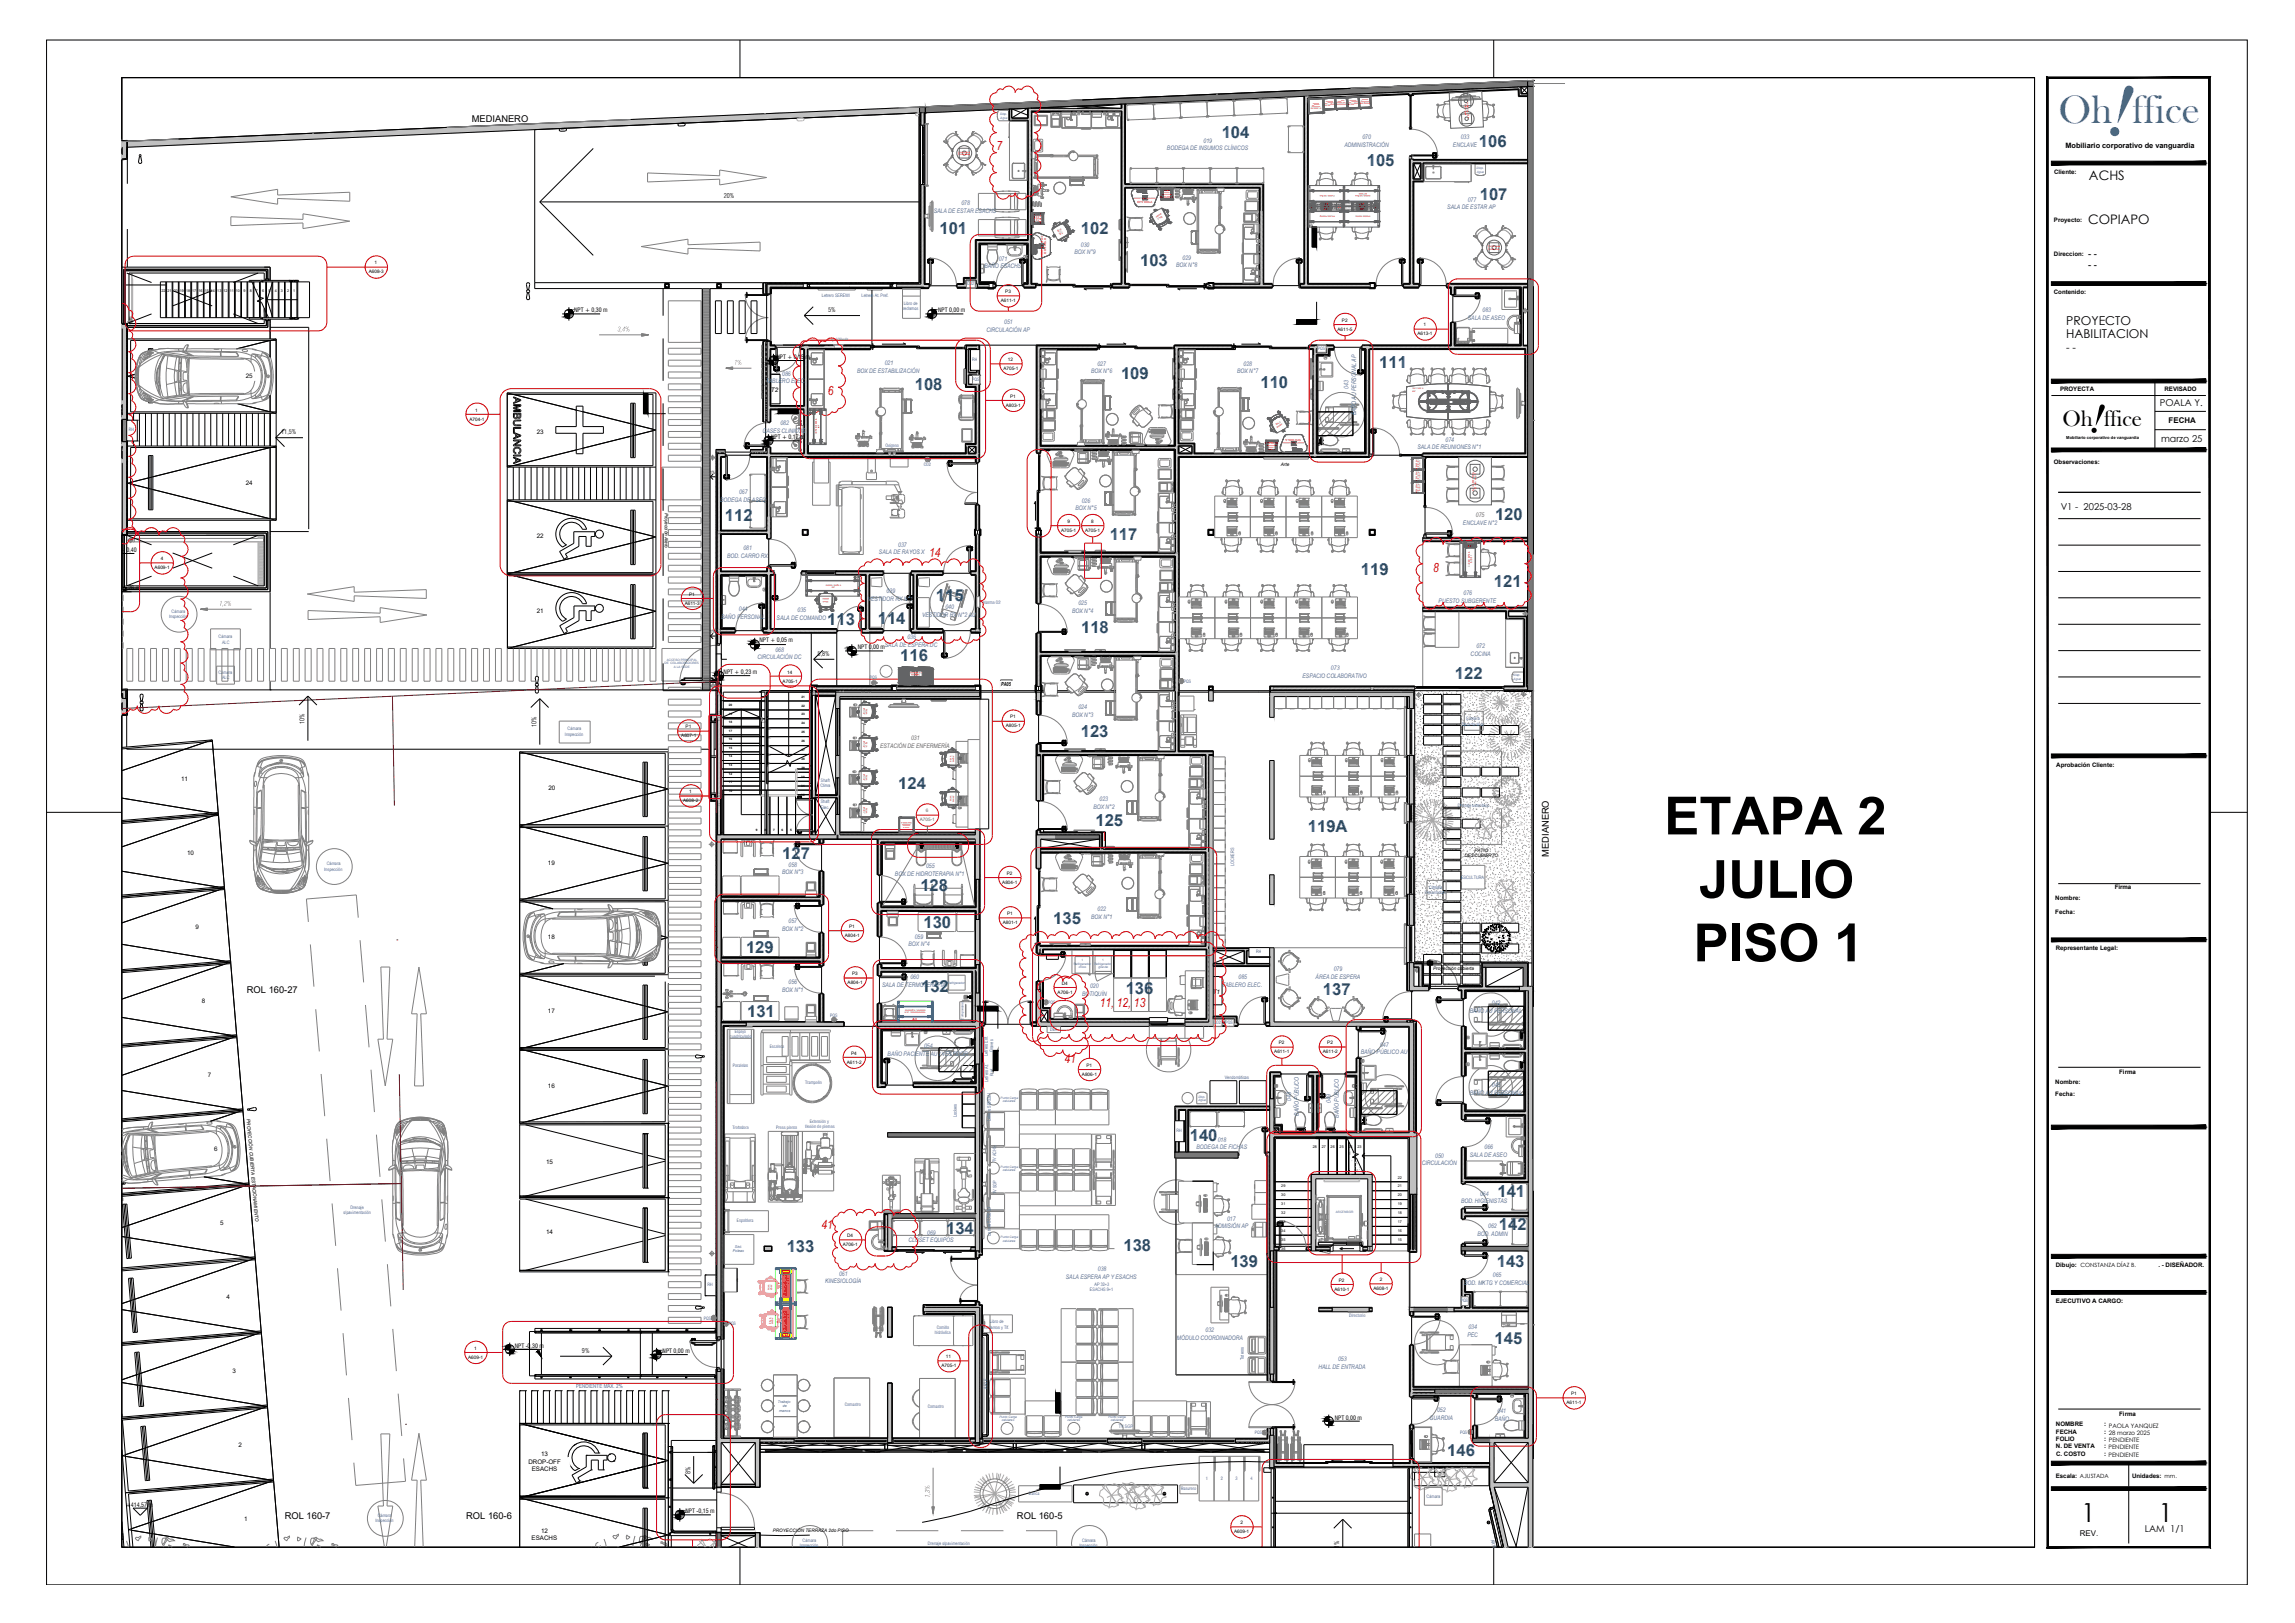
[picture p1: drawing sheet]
<svg xmlns="http://www.w3.org/2000/svg" width="594mm" height="420mm" viewBox="0 0 594 420" stroke-linecap="round" stroke-linejoin="round" font-family="sans-serif">
<defs><g id="words">
<text font-size="20.1" fill="#007fff" x="544.7" y="34.2" transform="rotate(19 544.7 34.2)">!</text>
<g font-size="13.6">
<text x="430.8" y="216">ETAPA 2</text>
<text x="439.8" y="232.4">JULIO</text>
<text x="438.4" y="248.9">PISO 1</text>
</g>
<text font-size="11.3" x="540.5" y="111.5" transform="rotate(19 540.5 111.5)">!</text>
<text font-size="10.5" fill="#007fff" x="532.8" y="31.9">Oh ffice</text>
<g font-size="6.8">
<text x="538.7" y="394">1</text>
<text x="558.7" y="394">1</text>
</g>
<text font-size="5.9" x="533.9" y="110.2">Oh ffice</text>
<g font-size="4.3" fill="#105689">
<text x="316.3" y="35.8">104</text>
<text x="382.8" y="38">106</text>
<text x="353.8" y="42.9">105</text>
<text x="383.1" y="51.8">107</text>
<text x="243.2" y="60.6">101</text>
<text x="279.8" y="60.6">102</text>
<text x="295.1" y="68.9">103</text>
<text x="357" y="95.2">111</text>
<text x="236.8" y="101">108</text>
<text x="290.2" y="98.2">109</text>
<text x="326.3" y="100.5">110</text>
<text x="187.6" y="135">112</text>
<text x="387" y="134.7">120</text>
<text x="287.3" y="139.7">117</text>
<text x="352.3" y="149">119</text>
<text x="242.3" y="155.5">115</text>
<text x="386.7" y="151.8">121</text>
<text x="214.2" y="161.7">113</text>
<text x="227.2" y="161.5">114</text>
<text x="279.9" y="163.9">118</text>
<text x="233" y="171.2">116</text>
<text x="376.6" y="175.7">122</text>
<text x="279.8" y="190.8">123</text>
<text x="232.5" y="204.4">124</text>
<text x="283.6" y="213.7">125</text>
<text x="338.6" y="215.5">119A</text>
<text x="202.5" y="222.5">127</text>
<text x="238.2" y="230.7">128</text>
<text x="272.7" y="239.2">135</text>
<text x="239" y="240.1">130</text>
<text x="193.1" y="246.7">129</text>
<text x="238.4" y="256.7">132</text>
<text x="291.4" y="257.4">136</text>
<text x="342.5" y="257.5">137</text>
<text x="193.4" y="263.3">131</text>
<text x="308" y="295.3">140</text>
<text x="387.6" y="309.8">141</text>
<text x="244.9" y="319.6">134</text>
<text x="290.8" y="323.9">138</text>
<text x="388" y="318.3">142</text>
<text x="203.7" y="324.2">133</text>
<text x="318.5" y="327.9">139</text>
<text x="387.5" y="328">143</text>
<text x="386.9" y="348.1">145</text>
<text x="374.6" y="376.9">146</text>
</g>
<g font-size="3.4">
<text x="540.8" y="46.7">ACHS</text>
<text x="540.5" y="58">COPIAPO</text>
</g>
<g font-size="3.2" fill="#f00">
<text x="257.9" y="38.8">7</text>
<text x="214.3" y="102.3">6</text>
<text x="240.5" y="144.1">14</text>
<text x="371" y="148.1">8</text>
<text x="284.7" y="260.6">11, 12, 13</text>
<text x="275.6" y="275.1">41</text>
<text x="212.7" y="318.2">41</text>
</g>
<g font-size="3.2">
<text x="534.9" y="87.6">HABILITACION</text>
<text x="534.9" y="84.2">PROYECTO</text>
</g>
<text font-size="2.7" x="534.9" y="90.9">- -</text>
<g font-size="2.5">
<text x="540.5" y="66.5">- -</text>
<text x="540.5" y="69.5">- -</text>
</g>
<g font-size="2.4">
<text x="122.1" y="31.5">MEDIANERO</text>
<text x="559.1" y="105.2">POALA Y.</text>
<text x="559.4" y="114.5">marzo 25</text>
<text x="533.4" y="132.1">V1 - 2025-03-28</text>
<text x="401" y="221.8" transform="rotate(-90 401 221.8)">MEDIANERO</text>
<text x="63.9" y="256.9">ROL 160-27</text>
<text x="73.7" y="393.3">ROL 160-7</text>
<text x="120.7" y="393.3">ROL 160-6</text>
<text x="263.3" y="393.3">ROL 160-5</text>
<text x="555.2" y="396.5">LAM 1/1</text>
</g>
<g font-size="2">
<text x="561.4" y="109.6">FECHA</text>
<text x="538.4" y="397.7">REV.</text>
</g>
<text font-size="1.9" x="534.7" y="38.2">Mobiliario corporativo de vanguardia</text>
<g font-size="1.7">
<text x="187.4" y="51.4">20%</text>
<text x="214.4" y="80.8">5%</text>
<text x="72.8" y="112.5">11,5%</text>
<text x="211.7" y="169.8">5,8%</text>
<text x="78.9" y="187.5" transform="rotate(-90 78.9 187.5)">10%</text>
<text x="138.8" y="188.3" transform="rotate(-90 138.8 188.3)">10%</text>
<text x="150.7" y="350.2">9%</text>
<text x="178.7" y="381.5" transform="rotate(-90 178.7 381.5)">8%</text>
<text x="346.7" y="402" transform="rotate(-90 346.7 402)">8,1%</text>
</g>
<g font-size="1.7" fill="#808080">
<text x="159.9" y="85.8">3,4%</text>
<text x="190.1" y="94.4">1%</text>
<text x="56.8" y="156.8">1,2%</text>
<text x="240.7" y="387.7" transform="rotate(-90 240.7 387.7)">1,3%</text>
</g>
<g font-size="1.6" fill="#4a66ac">
<text x="302.1" y="38.9">BODEGA DE INSUMOS CLÍNICOS</text>
<text x="311.6" y="36.9">019</text>
<text x="348.1" y="38">ADMINISTRACIÓN</text>
<text x="352.7" y="36.1">070</text>
<text x="376.1" y="38">ENCLAVE</text>
<text x="378.1" y="36.1">033</text>
<text x="248.9" y="53.1">078</text>
<text x="379.9" y="52.2">077</text>
<text x="241.7" y="55.1">SALA DE ESTAR ESACHS</text>
<text x="374.6" y="54.2">SALA DE ESTAR AP</text>
<text x="278.2" y="65.8">BOX N°9</text>
<text x="279.8" y="63.8">030</text>
<text x="254.8" y="69.5">BAÑO ESACHS</text>
<text x="258.5" y="67.5">071</text>
<text x="304.4" y="69.2">BOX N°8</text>
<text x="306.1" y="67.3">029</text>
<text x="260" y="83.8">051</text>
<text x="380" y="82.8">SALA DE ASEO</text>
<text x="383.8" y="80.8">083</text>
<text x="255.3" y="85.8">CIRCULACIÓN AP</text>
<text x="229" y="94.6">021</text>
<text x="284.1" y="94.6">027</text>
<text x="321.9" y="94.6">028</text>
<text x="198.2" y="99.2">TABLERO ELEC.</text>
<text x="202.5" y="97.2">086</text>
<text x="221.9" y="96.5">BOX DE ESTABILIZACIÓN</text>
<text x="282.4" y="96.6">BOX N°6</text>
<text x="320.2" y="96.6">BOX N°7</text>
<text x="349.1" y="100.7" transform="rotate(-90 349.1 100.7)">043</text>
<text x="351.1" y="107.6" transform="rotate(-90 351.1 107.6)">BAÑO AU PERSONAL AP</text>
<text x="197.4" y="112.1">GASES CLINICOS</text>
<text x="202" y="110.1">082</text>
<text x="366.9" y="116.3">SALA DE REUNIONES N°1</text>
<text x="374.2" y="114.3">074</text>
<text x="186.4" y="129.9">BODEGA DE ASEO</text>
<text x="191.3" y="127.9">067</text>
<text x="280" y="130.1">026</text>
<text x="278.4" y="132.1">BOX N°5</text>
<text x="378.7" y="135.9">ENCLAVE N°2</text>
<text x="192.4" y="142.4">081</text>
<text x="227.5" y="143.5">SALA DE RAYOS X</text>
<text x="232.5" y="141.5">037</text>
<text x="188.2" y="144.4">BOD. CARRO RX</text>
<text x="224.6" y="155.5">VESTIDOR RX N°1</text>
<text x="229.5" y="153.5">039</text>
<text x="378.9" y="154.1">076</text>
<text x="186.7" y="160.1">BAÑO PERSONAL</text>
<text x="191.3" y="158.2">044</text>
<text x="201" y="160.5">SALA DE COMANDO</text>
<text x="206.4" y="158.5">035</text>
<text x="238.7" y="159.8">VESTIDOR RX N°2 AU</text>
<text x="244.7" y="157.8">040</text>
<text x="277.5" y="158.7">BOX N°4</text>
<text x="279.2" y="156.7">025</text>
<text x="372.4" y="156.1">PUESTO SUBGERENTE</text>
<text x="229.1" y="167.4">SALA DE ESPERA DC</text>
<text x="234.9" y="165.4">036</text>
<text x="382.2" y="167.9">072</text>
<text x="196.1" y="170.7">CIRCULACIÓN DC</text>
<text x="200.7" y="168.7">068</text>
<text x="344.5" y="173.5">073</text>
<text x="380.7" y="169.9">COCINA</text>
<text x="337.2" y="175.5">ESPACIO COLABORATIVO</text>
<text x="277.5" y="185.6">BOX N°3</text>
<text x="279.2" y="183.6">024</text>
<text x="283" y="209.4">BOX N°2</text>
<text x="284.6" y="207.4">023</text>
<text x="202.5" y="226.3">BOX N°3</text>
<text x="204.1" y="224.4">058</text>
<text x="231.7" y="226.8">BOX DE HIDROTERAPIA N°1</text>
<text x="239.7" y="224.8">055</text>
<text x="204.1" y="239">057</text>
<text x="282.5" y="237.9">BOX N°1</text>
<text x="284.1" y="236">022</text>
<text x="202.5" y="241">BOX N°2</text>
<text x="235.2" y="245">BOX N°4</text>
<text x="236.8" y="243">059</text>
<text x="345.3" y="251.4">079</text>
<text x="202.5" y="256.8">BOX N°1</text>
<text x="204.1" y="254.8">056</text>
<text x="228.4" y="255.5">SALA DE TERMOTERAPIA</text>
<text x="235.7" y="253.5">060</text>
<text x="280.1" y="257.8">BOTIQUÍN</text>
<text x="282.2" y="255.8">020</text>
<text x="316.3" y="255.5">TABLERO ELEC.</text>
<text x="320.6" y="253.6">085</text>
<text x="340.6" y="253.4">ÁREA DE ESPERA</text>
<text x="380.4" y="262.2">BAÑO AU PERSONAL</text>
<text x="386.2" y="260.2">042</text>
<text x="229.8" y="273.3">BAÑO PACIENTE AU / VESTIDOR</text>
<text x="239.2" y="271.3">054</text>
<text x="352.2" y="272.9">BAÑO PÚBLICO AU</text>
<text x="357.2" y="270.9">047</text>
<text x="386.2" y="281.5">045</text>
<text x="334.2" y="284.9" transform="rotate(-90 334.2 284.9)">048</text>
<text x="344.5" y="285.4" transform="rotate(-90 344.5 285.4)">049</text>
<text x="380.4" y="283.5">BAÑO AU PERSONAL</text>
<text x="336.2" y="288.8" transform="rotate(-90 336.2 288.8)">BAÑO PÚBLICO</text>
<text x="346.5" y="289.3" transform="rotate(-90 346.5 289.3)">BAÑO PÚBLICO</text>
<text x="309.7" y="297.5">BODEGA DE FICHAS</text>
<text x="315.2" y="295.5">018</text>
<text x="371.5" y="299.7">050</text>
<text x="380.5" y="299.5">SALA DE ASEO</text>
<text x="384.3" y="297.5">066</text>
<text x="368" y="301.7">CIRCULACIÓN</text>
<text x="378.2" y="311.5">BOD. HIGIENISTAS</text>
<text x="383.1" y="309.5">064</text>
<text x="314.5" y="318">ADMISIÓN AP</text>
<text x="317.7" y="316">017</text>
<text x="385.3" y="317.9">062</text>
<text x="235.1" y="321.6">CLOSET EQUIPOS</text>
<text x="240" y="319.6">069</text>
<text x="382.4" y="319.9">BOD. ADMIN</text>
<text x="284.2" y="329">038</text>
<text x="213.6" y="332.3">KINESIOLOGÍA</text>
<text x="217.2" y="330.3">061</text>
<text x="275.9" y="331">SALA ESPERA AP Y ESACHS</text>
<text x="379" y="332.6">BOD. MKTG Y COMERCIAL</text>
<text x="386.4" y="330.6">065</text>
<text x="304.6" y="346.9">MÓDULO COORDINADORA</text>
<text x="312.1" y="344.9">032</text>
<text x="379.8" y="346.1">PEC</text>
<text x="380.1" y="344.1">034</text>
<text x="346.4" y="352.5">053</text>
<text x="341.3" y="354.4">HALL DE ENTRADA</text>
<text x="372" y="365.5">052</text>
<text x="387.7" y="365.9">041</text>
<text x="370.1" y="367.5">GUARDIA</text>
<text x="386.9" y="367.9">BAÑO</text>
</g>
<g font-size="1.6">
<text x="531.7" y="45.1">Cliente:</text>
<text x="531.7" y="57.3">Proyecto:</text>
<text x="531.7" y="66.3">Direccion:</text>
<text x="531.7" y="76.1">Contenido:</text>
<text x="63.6" y="97.8">25</text>
<text x="199.5" y="101.5">T2</text>
<text x="533.3" y="101.3">PROYECTA</text>
<text x="560.3" y="101.3">REVISADO</text>
<text x="138.9" y="112.3">23</text>
<text x="63.6" y="125.5">24</text>
<text x="531.7" y="120">Observaciones:</text>
<text x="138.9" y="139.4">22</text>
<text x="138.9" y="158.7">21</text>
<text x="46.9" y="202.2">11</text>
<text x="532.3" y="198.5">Aprobación Cliente:</text>
<text x="142" y="204.6">20</text>
<text x="48.5" y="221.3">10</text>
<text x="141.8" y="223.8">19</text>
<text x="532" y="233">Nombre:</text>
<text x="547.4" y="230.1">Firma</text>
<text x="532" y="236.5">Fecha:</text>
<text x="50.6" y="240.5">9</text>
<text x="141.8" y="243.1">18</text>
<text x="532.2" y="246">Representante Legal:</text>
<text x="313.9" y="257.4">T1</text>
<text x="52.2" y="259.7">8</text>
<text x="141.8" y="262.3">17</text>
<text x="53.8" y="278.8">7</text>
<text x="141.8" y="281.6">16</text>
<text x="532" y="280.6">Nombre:</text>
<text x="548.6" y="278.2">Firma</text>
<text x="532" y="283.8">Fecha:</text>
<text x="55.4" y="298">6</text>
<text x="141.4" y="301.4">15</text>
<text x="57" y="317.2">5</text>
<text x="141.4" y="319.6">14</text>
<text x="532.2" y="327.9">Dibujo: CONSTANZA DÍAZ B.</text>
<text x="558.7" y="328.1">. - DISEÑADOR.</text>
<text x="58.6" y="336.4">4</text>
<text x="532.2" y="337.3">EJECUTIVO A CARGO:</text>
<text x="60.1" y="355.5">3</text>
<text x="532.2" y="369.2">NOMBRE</text>
<text x="532.2" y="371.2">FECHA</text>
<text x="544.6" y="369.2">: PAOLA YANQUEZ</text>
<text x="544.6" y="371.2">: 28 marzo 2025</text>
<text x="548.6" y="366.6">Firma</text>
<text x="61.8" y="374.7">2</text>
<text x="140.1" y="377">13</text>
<text x="532.2" y="373.1">FOLIO</text>
<text x="532.2" y="375">N. DE VENTA</text>
<text x="532.2" y="376.9">C. COSTO</text>
<text x="544.6" y="373.1">: PENDIENTE</text>
<text x="544.6" y="375">: PENDIENTE</text>
<text x="544.6" y="376.9">: PENDIENTE</text>
<text x="136.8" y="378.9">DROP-OFF</text>
<text x="137.7" y="380.7">ESACHS</text>
<text x="532.2" y="382.5">Escala: AJUSTADA</text>
<text x="551.9" y="382.5">Unidades: mm.</text>
<text x="63.2" y="393.9">1</text>
<text x="137.6" y="398.7">ESACHS</text>
<text x="140.1" y="396.8">12</text>
</g>
<g font-size="1.6" fill="#636466">
<text x="382" y="133.9">075</text>
<text x="235.8" y="191.7">031</text>
<text x="227.8" y="193.7">ESTACIÓN DE ENFERMERÍA</text>
</g>
<g font-size="1.5">
<text x="148.6" y="80.8">NPT + 0,30 m</text>
<text x="242.9" y="80.9">NPT 0,00 m</text>
<text x="201" y="92.9">NPT + 0,15 m</text>
<text x="199.6" y="113.7">NPT + 0,17 m</text>
<text x="28.2" y="142.9">NPT + 0,40</text>
<text x="27.6" y="152.7">NPT + 0,26 m</text>
<text x="196.6" y="166.3">NPT + 0,05 m</text>
<text x="222.1" y="168.1">NPT 0,00 m</text>
<text x="187.3" y="174.4">NPT + 0,23 m</text>
<text x="259.2" y="177.6">PA05</text>
<text x="25" y="310.9">+414,72 m</text>
<text x="133.3" y="348.9">NPT -0,30 m</text>
<text x="171.5" y="350.3">NPT 0,00 m</text>
<text x="345.5" y="367.6">NPT 0,00 m</text>
<text x="32.6" y="390">+414,57 m</text>
<text x="177.4" y="391.7">NPT -0,15 m</text>
</g>
<text font-size="1.5" fill="#4a66ac" x="149.1" y="359.3">PENDIENTE MÁX. 2%</text>
<g font-size="1.2">
<text x="95.4" y="70.8">A608-3</text>
<text x="97" y="68.4">1</text>
<text x="260.2" y="75.9">P3</text>
<text x="259.1" y="78.2">A611-1</text>
<text x="347.4" y="83.3">P2</text>
<text x="346.2" y="85.6">A611-5</text>
<text x="366.9" y="86.8">A613-1</text>
<text x="368.5" y="84.5">1</text>
<text x="259.7" y="95.8">A705-1</text>
<text x="260.9" y="93.5">12</text>
<text x="123" y="106.5">1</text>
<text x="260.3" y="105.3">A803-1</text>
<text x="261.5" y="102.9">P1</text>
<text x="121.5" y="108.9">A704-1</text>
<text x="183.8" y="122.7">1%</text>
<text x="331.5" y="120.5">Arte</text>
<text x="172.1" y="132.7" transform="rotate(90 172.1 132.7)">Proyección Alero</text>
<text x="274.7" y="137.7">A705-1</text>
<text x="276.3" y="135.4">9</text>
<text x="280.9" y="137.7">A705-1</text>
<text x="282.5" y="135.4">8</text>
<text x="40" y="147.4">A609-1</text>
<text x="41.6" y="145.1">4</text>
<text x="178.4" y="154.2">P1</text>
<text x="177.2" y="156.5">A611-3</text>
<text x="183.8" y="163.9">1%</text>
<text x="202.6" y="176.7">A705-1</text>
<text x="203.8" y="174.4">14</text>
<text x="261.5" y="186">P1</text>
<text x="176.3" y="190.9">A607-1</text>
<text x="177.5" y="188.5">P1</text>
<text x="260.3" y="188.3">A805-1</text>
<text x="176.9" y="207.7">A608-2</text>
<text x="178.4" y="205.3">1</text>
<text x="379.1" y="221.9">DESCUBIERTO</text>
<text x="381.7" y="220.5">PATIO</text>
<text x="260.6" y="226.5">P2</text>
<text x="259.4" y="228.8">A804-1</text>
<text x="259.6" y="239.3">A801-1</text>
<text x="260.7" y="236.9">P1</text>
<text x="218.7" y="242.6">A804-1</text>
<text x="219.8" y="240.2">P1</text>
<text x="371" y="251.2">Proyección cubierta</text>
<text x="219.4" y="254.8">A804-1</text>
<text x="220.6" y="252.5">P3</text>
<text x="273.8" y="257.3">A706-1</text>
<text x="274.9" y="255">D4</text>
<text x="219.2" y="275.3">A611-2</text>
<text x="220.3" y="273">P4</text>
<text x="329.8" y="272.7">A611-1</text>
<text x="331" y="270.4">P2</text>
<text x="342.4" y="272.7">A611-2</text>
<text x="343.6" y="270.3">P2</text>
<text x="280.1" y="278.5">A806-1</text>
<text x="281.2" y="276.2">P1</text>
<text x="63.9" y="289.7" transform="rotate(85 63.9 289.7)">PROYECCIÓN CUBIERTA ESTACIONAMIENTO</text>
<text x="218.2" y="322.7">A706-1</text>
<text x="219.3" y="320.3">D4</text>
<text x="345.4" y="334.1">A610-1</text>
<text x="346.6" y="331.8">P2</text>
<text x="355.5" y="334">A608-1</text>
<text x="357.2" y="331.7">2</text>
<text x="121.2" y="351.7">A609-1</text>
<text x="122.7" y="349.4">1</text>
<text x="243.7" y="353.9">A705-1</text>
<text x="244.8" y="351.6">11</text>
<text x="405.5" y="363.5">A611-1</text>
<text x="406.7" y="361.2">P1</text>
<text x="321.1" y="394.6">2</text>
<text x="200" y="396.5">PROYECCIÓN TERRAZA 2do PISO</text>
<text x="319.5" y="396.9">A609-1</text>
</g>
<g font-size="1.2" fill="#4a66ac">
<text x="212.8" y="76.9">Letrero SEREMI</text>
<text x="223" y="76.9">Letrero At. Pref.</text>
<text x="250.3" y="73.9">CO2</text>
<text x="233.8" y="80.4">reclamos</text>
<text x="234" y="79">Libro de</text>
<text x="214.4" y="88.4">Caja Válvula</text>
<text x="251.7" y="93.4">RH</text>
<text x="341.1" y="90.5">PQS</text>
<text x="251.7" y="98.5">PQS</text>
<text x="33.4" y="111.7">RH</text>
<text x="229.2" y="115.8">Oxígeno</text>
<text x="239.1" y="120.6">CO2</text>
<text x="43.8" y="160">Inspección</text>
<text x="44.4" y="158.7">Cámara</text>
<text x="254.5" y="156.4">Alarma O2</text>
<text x="56.6" y="165.2">Cámara</text>
<text x="57.5" y="166.6">ALC</text>
<text x="56.6" y="174.4">Cámara</text>
<text x="57.5" y="175.8">ALC</text>
<text x="225.2" y="175.8">PQS</text>
<text x="306.4" y="176.8">PQS</text>
<text x="146.2" y="190.4">Inspección</text>
<text x="146.9" y="189">Cámara</text>
<text x="378.4" y="187.8">Decantadora</text>
<text x="379.5" y="186.4">Cámara</text>
<text x="212.4" y="203.8">Clima</text>
<text x="212.5" y="202.4">Shaft</text>
<text x="212.5" y="207.9">Shaft</text>
<text x="212.5" y="209.4">Elec.</text>
<text x="377.3" y="208.9">Drenaje s/sanitario</text>
<text x="83.9" y="225.4">Inspección</text>
<text x="84.6" y="224">Cámara</text>
<text x="319.5" y="224.2" transform="rotate(-90 319.5 224.2)">LOCKERS</text>
<text x="378.2" y="227.7">ESCULTURA</text>
<text x="368.8" y="231.5">Decantadora</text>
<text x="369.9" y="230">Cámara</text>
<text x="325.2" y="246.8">RH</text>
<text x="214.9" y="263.3">PQS</text>
<text x="271.3" y="259.8">PQS</text>
<text x="188.9" y="268.8">cuadriculado</text>
<text x="190.2" y="267.5">Espejo</text>
<text x="271.9" y="266.9">DEA</text>
<text x="314.2" y="265">CO2</text>
<text x="317.2" y="265">PQS</text>
<text x="199.2" y="271.3">Escalera</text>
<text x="255.7" y="273.4" transform="rotate(-90 255.7 273.4)">Letrero Enf.</text>
<text x="257.1" y="272.3" transform="rotate(-90 257.1 272.3)">Graves</text>
<text x="189.7" y="276.1">Paralelas</text>
<text x="208.4" y="280.6">Trampolin</text>
<text x="255.8" y="280.1" transform="rotate(-90 255.8 280.1)">Letrero At.</text>
<text x="257.2" y="278.6" transform="rotate(-90 257.2 278.6)">Pref.</text>
<text x="317" y="279.3">Vendomáticas</text>
<text x="189.6" y="292.2">Trotadora</text>
<text x="200.9" y="292.2">Press pierna</text>
<text x="208.4" y="292.1">flexión de piernas</text>
<text x="209.6" y="290.8">Extensión y</text>
<text x="247.7" y="289.2" transform="rotate(-90 247.7 289.2)">Lockers</text>
<text x="256.5" y="290.3" transform="rotate(-90 256.5 290.3)">Letrero SEREMI</text>
<text x="304.5" y="293.1">RH</text>
<text x="257.8" y="300.8" transform="rotate(-90 257.8 300.8)">TV ACHS</text>
<text x="257.9" y="309.1" transform="rotate(-90 257.9 309.1)">TV SGP</text>
<text x="88.9" y="314.3">s/pavimentación</text>
<text x="90.7" y="312.9">Drenaje</text>
<text x="190.7" y="316.3">Espaldera</text>
<text x="256.5" y="319.9" transform="rotate(-90 256.5 319.9)">Letrero SUSESO</text>
<text x="183.2" y="333">RH</text>
<text x="282.1" y="334.3">ESACHS 9+1</text>
<text x="283.3" y="332.9">AP 32+3</text>
<text x="182.2" y="341.7">PQS</text>
<text x="349.2" y="341">Directorio</text>
<text x="378.1" y="337.2">PQS</text>
<text x="188.6" y="343.1">PQS</text>
<text x="242" y="345.3">hidráulica</text>
<text x="242.5" y="344">Camilla</text>
<text x="254.8" y="344">reclamos y Tlf.</text>
<text x="256.2" y="342.5">Libro de</text>
<text x="322" y="352.1" transform="rotate(-90 322 352.1)">Totems</text>
<text x="255.6" y="359.6" transform="rotate(-90 255.6 359.6)">ARTE</text>
<text x="218.7" y="364.1">Camastro</text>
<text x="240.1" y="364.5">Camastro</text>
<text x="289.6" y="369.6">TV SGP</text>
<text x="324.8" y="371.3">PQS</text>
<text x="377.9" y="371.1">PQS</text>
<text x="312.1" y="383">1</text>
<text x="316" y="383">2</text>
<text x="319.9" y="383">3</text>
<text x="323.7" y="383">4</text>
<text x="266.3" y="387">Banca</text>
<text x="305.7" y="385.8">Basurero</text>
<text x="369.3" y="387.8">Cámara</text>
<text x="97.2" y="394.1">Inspección</text>
<text x="97.8" y="392.7">Cámara</text>
<text x="207.1" y="400.5">Inspección</text>
<text x="207.8" y="399.1">Cámara</text>
<text x="240.2" y="400">Drenaje s/pavimentación</text>
<text x="279.4" y="400.5">Inspección</text>
<text x="280.1" y="399.1">Cámara</text>
<text x="385.9" y="398.6" transform="rotate(77 385.9 398.6)">ARTE</text>
</g>
<g font-size="1.2" fill="#636466">
<text x="238.1" y="212.6">A705-1</text>
<text x="239.7" y="210.3">6</text>
</g>
<text font-size="1.1" x="534.9" y="113.7">Mobiliario corporativo de vanguardia</text>
<g font-size="1.1" fill="#f00">
<text x="236.1" y="264.2">A5</text>
<text x="201.1" y="332" transform="rotate(90 201.1 332)">A3</text>
<text x="201.1" y="341.4" transform="rotate(90 201.1 341.4)">A4</text>
</g>
<g font-size="1">
<text x="41.8" y="75.6">22</text>
<text x="43.4" y="75.6">21</text>
<text x="45" y="75.6">20</text>
<text x="46.6" y="75.6">19</text>
<text x="48.2" y="75.6">18</text>
<text x="49.8" y="75.6">17</text>
<text x="51.4" y="75.6">16</text>
<text x="53" y="75.6">15</text>
<text x="54.6" y="75.6">14</text>
<text x="56.2" y="75.6">13</text>
<text x="57.9" y="75.6">12</text>
<text x="59.5" y="75.6">11</text>
<text x="61.1" y="75.6">10</text>
<text x="63" y="75.6">9</text>
<text x="64.6" y="75.6">8</text>
<text x="66.2" y="75.6">7</text>
<text x="67.9" y="75.6">6</text>
<text x="69.5" y="75.6">5</text>
<text x="71.1" y="75.6">4</text>
<text x="72.7" y="75.6">3</text>
<text x="74.3" y="75.6">2</text>
<text x="75.9" y="75.6">1</text>
<text x="339.8" y="297.1">28</text>
<text x="342.2" y="297.1">27</text>
<text x="344.5" y="297.1">26</text>
<text x="346.8" y="297.1">25</text>
<text x="349.1" y="297.1">24</text>
<text x="351.4" y="297.1">23</text>
<text x="361.9" y="305.1">22</text>
<text x="331.7" y="309.7">30</text>
<text x="331.7" y="307.4">29</text>
<text x="361.9" y="307.4">21</text>
<text x="361.9" y="309.7">20</text>
<text x="331.7" y="316.6">33</text>
<text x="331.7" y="314.4">32</text>
<text x="331.7" y="312">31</text>
<text x="361.8" y="312">19</text>
<text x="361.8" y="314.4">18</text>
<text x="361.8" y="316.6">17</text>
<text x="331.7" y="323.6">36</text>
<text x="331.7" y="321.3">35</text>
<text x="331.7" y="319">34</text>
<text x="361.8" y="319">16</text>
<text x="361.8" y="321.3">15</text>
</g>
<g font-size="1" fill="#4a66ac">
<text x="190.2" y="323">Sist.</text>
<text x="189.7" y="324.2">Poleas</text>
<text x="201.4" y="363.2">Trabajo</text>
<text x="201.7" y="365.5">manos</text>
<text x="202.6" y="364.3">de</text>
</g>
<g font-size=".8" fill="#4a66ac">
<text x="258.9" y="29.8">Disp.</text>
<text x="258.9" y="30.8">Agua</text>
<text x="382.2" y="43.8">Disp.</text>
<text x="382.3" y="44.8">Agua</text>
<text x="172" y="171.9">DE COLABORADORES</text>
<text x="172.6" y="171">ACCESO PRINCIPAL</text>
<text x="174.4" y="172.8">A LA SEDE</text>
<text x="391.8" y="175">Disp.</text>
<text x="391.8" y="175.9">Agua</text>
<text x="277.9" y="249.8">Refrigerador</text>
<text x="279.3" y="250.7">chico</text>
<text x="279.9" y="248.9">1</text>
<text x="283.3" y="249.8">Refrigerador</text>
<text x="284.3" y="250.7">grande</text>
<text x="285.3" y="248.9">1</text>
<text x="245.3" y="254.8">Refrigerador</text>
<text x="249.4" y="263.9" transform="rotate(-90 249.4 263.9)">Compresero</text>
<text x="259" y="284.5">Punto Carga</text>
<text x="259.6" y="285.4">celulares</text>
<text x="310.2" y="284.2">Disp.</text>
<text x="310.2" y="285.1">Agua</text>
<text x="259" y="302.2">Punto Carga</text>
<text x="259.6" y="303.1">celulares</text>
<text x="345.8" y="314.1">ASCENSOR</text>
<text x="259" y="320.6">Punto Carga</text>
<text x="259.6" y="321.5">celulares</text>
<text x="258.7" y="367.1">Punto Carga</text>
<text x="259.3" y="368">celulares</text>
<text x="275.7" y="367.1">Punto Carga</text>
<text x="276.3" y="368">celulares</text>
<text x="287" y="367.1">Punto Carga</text>
<text x="287.6" y="368">celulares</text>
</g>
<g font-size=".8" fill="#f00">
<text x="294.4" y="52.4">OH11403.A</text>
<text x="343.9" y="52.6" transform="rotate(-180 343.9 52.6)">2X1</text>
<text x="353.1" y="52.6" transform="rotate(-180 353.1 52.6)">2X1</text>
<text x="342.7" y="54.3">2X1</text>
<text x="351.9" y="54.3">2X1</text>
<text x="270.8" y="65.6" transform="rotate(-90 270.8 65.6)">OH11403.A</text>
<text x="336.7" y="113.6" transform="rotate(-180 336.7 113.6)">OH11403.A</text>
<text x="380" y="141.6">2X1</text>
<text x="202.8" y="329.5">2X1</text>
<text x="204" y="345.3" transform="rotate(-180 204 345.3)">2X1</text>
</g>
<g font-size=".8">
<text x="188.6" y="185">19</text>
<text x="188.7" y="182.8">20</text>
<text x="207.5" y="185.2">23</text>
<text x="207.5" y="182.9">22</text>
<text x="207.5" y="180.6">21</text>
<text x="188.6" y="187.2">18</text>
<text x="188.6" y="189.4">17</text>
<text x="188.6" y="191.7">16</text>
<text x="207.5" y="187.5">24</text>
<text x="207.5" y="189.8">25</text>
<text x="188.6" y="193.9">15</text>
<text x="188.6" y="196.1">14</text>
<text x="207.5" y="192.1">26</text>
<text x="207.5" y="194.5">27</text>
<text x="207.5" y="196.7">28</text>
<text x="188.6" y="198.3">13</text>
<text x="188.6" y="200.5">12</text>
<text x="188.6" y="202.7">11</text>
<text x="207.4" y="201.5">30</text>
<text x="207.4" y="203.7">31</text>
<text x="207.5" y="199">29</text>
<text x="188.6" y="204.9">10</text>
<text x="207.4" y="206">32</text>
<text x="195.7" y="215.1">9</text>
<text x="197.9" y="215.1">8</text>
<text x="200.1" y="215.1">7</text>
<text x="202.3" y="215.1">6</text>
<text x="204.5" y="215.1">5</text>
</g>
<g font-size=".7" fill="#f00">
<text x="300.3" y="51.2">OH12440.A</text>
<text x="269.6" y="58.4" transform="rotate(-90 269.6 58.4)">OH12440.A</text>
<text x="330.9" y="114.5" transform="rotate(-180 330.9 114.5)">OH12440.A</text>
</g>
<g font-size=".5" fill="#f00">
<text x="339.3" y="28.3" transform="rotate(-3 339.3 28.3)">OH12001.A</text>
<text x="342.7" y="27.4" transform="rotate(-3 342.7 27.4)">OH12002.M</text>
<text x="345.8" y="27.2" transform="rotate(-2 345.8 27.2)">OH12002.M</text>
<text x="348.9" y="27.1" transform="rotate(-3 348.9 27.1)">OH12002.M</text>
<text x="351.9" y="27" transform="rotate(-2 351.9 27)">OH12002.M</text>
<text x="379.1" y="27" transform="rotate(88 379.1 27)">PILAR ø500</text>
<text x="379.7" y="26.3" transform="rotate(88 379.7 26.3)">CUR25.120110.A</text>
<text x="248.1" y="39.5">CUD25.80.B</text>
<text x="248.1" y="40.2">PILAR ø500</text>
<text x="293.6" y="51.6">ESCRITORIO MEDICO</text>
<text x="339.4" y="53" transform="rotate(90 339.4 53)">V.R</text>
<text x="345.5" y="50.6" transform="rotate(-180 345.5 50.6)">CUR25.12070.A</text>
<text x="353.9" y="49.9" transform="rotate(-180 353.9 49.9)">INT1929</text>
<text x="354.7" y="50.6" transform="rotate(-180 354.7 50.6)">CUR25.12070.A</text>
<text x="355.9" y="53" transform="rotate(90 355.9 53)">V.R</text>
<text x="273.6" y="59.5" transform="rotate(61 273.6 59.5)">MOOV</text>
<text x="274.2" y="59.3" transform="rotate(61 274.2 59.3)">SILLA</text>
<text x="300.6" y="55.2" transform="rotate(151 300.6 55.2)">MOOV</text>
<text x="300.8" y="55.9" transform="rotate(150 300.8 55.9)">SILLA</text>
<text x="341.6" y="56.1">CUR25.12070.A</text>
<text x="350.8" y="56.1">CUR25.12070.A</text>
<text x="385.3" y="64">CUD25.80.B</text>
<text x="385.3" y="64.6">PILAR ø500</text>
<text x="270" y="66.5" transform="rotate(-90 270 66.5)">ESCRITORIO MEDICO</text>
<text x="365.6" y="101.5">INT</text>
<text x="365.7" y="100.8">OH11407.A</text>
<text x="211.5" y="112.4" transform="rotate(-90 211.5 112.4)">CUR25.12060.A</text>
<text x="212.1" y="110.9" transform="rotate(-90 212.1 110.9)">INT</text>
<text x="330.4" y="110.1" transform="rotate(-30 330.4 110.1)">SILLA</text>
<text x="330.6" y="110.7" transform="rotate(-29 330.6 110.7)">MOOV</text>
<text x="337.6" y="114.4" transform="rotate(-180 337.6 114.4)">ESCRITORIO MEDICO</text>
<text x="366.5" y="118.6" transform="rotate(90 366.5 118.6)">OH12002.M</text>
<text x="366.5" y="121.7" transform="rotate(90 366.5 121.7)">OH12002.M</text>
<text x="366.5" y="124.8" transform="rotate(90 366.5 124.8)">OH12002.M</text>
<text x="381.2" y="122.2" transform="rotate(90 381.2 122.2)">PILAR ø500 H=1075</text>
<text x="381.8" y="122.5" transform="rotate(90 381.8 122.5)">CUR25.160110.A</text>
<text x="380.4" y="146.8" transform="rotate(-90 380.4 146.8)">CUR25.12070.A</text>
<text x="381.1" y="145.8" transform="rotate(-90 381.1 145.8)">INT2187</text>
<text x="213.8" y="151.6">CUR25.18070.A</text>
<text x="214.5" y="155.5" transform="rotate(-180 214.5 155.5)">SILLA</text>
<text x="214.6" y="154.8" transform="rotate(-180 214.6 154.8)">MOOV</text>
<text x="215.3" y="152.2">INT</text>
<text x="238.6" y="173.9" transform="rotate(-180 238.6 173.9)">2 CUERPOS</text>
<text x="238.2" y="174.6" transform="rotate(-180 238.2 174.6)">TANDEM</text>
<text x="223.5" y="183.4" transform="rotate(90 223.5 183.4)">MOOV</text>
<text x="224.1" y="183.5" transform="rotate(90 224.1 183.5)">SILLA</text>
<text x="223.5" y="191.9" transform="rotate(90 223.5 191.9)">MOOV</text>
<text x="224.1" y="192" transform="rotate(90 224.1 192)">SILLA</text>
<text x="246.3" y="197.2" transform="rotate(-90 246.3 197.2)">SILLA</text>
<text x="247" y="197.3" transform="rotate(-89 247 197.3)">MOOV</text>
<text x="223.5" y="200.4" transform="rotate(90 223.5 200.4)">MOOV</text>
<text x="224.1" y="200.6" transform="rotate(90 224.1 200.6)">SILLA</text>
<text x="223.5" y="208.9" transform="rotate(90 223.5 208.9)">MOOV</text>
<text x="224.1" y="209.1" transform="rotate(90 224.1 209.1)">SILLA</text>
<text x="246.3" y="207.4" transform="rotate(-90 246.3 207.4)">SILLA</text>
<text x="247" y="207.5" transform="rotate(-89 247 207.5)">MOOV</text>
<text x="236" y="212.7" transform="rotate(-180 236 212.7)">OH12001.A</text>
<text x="234.3" y="262.3">EST. 1200X700X975h</text>
<text x="234.3" y="261.7">CUBIERTA 1200X700</text>
<text x="199.2" y="334" transform="rotate(-90 199.2 334)">SILLA</text>
<text x="199.8" y="334.1" transform="rotate(-90 199.8 334.1)">MOOV</text>
<text x="203" y="330.2" transform="rotate(90 203 330.2)">EST. 1200X700X725h</text>
<text x="203.6" y="330.2" transform="rotate(90 203.6 330.2)">CUBIERTA 1200X700</text>
<text x="203" y="339.4" transform="rotate(90 203 339.4)">EST. 1200X700X725h</text>
<text x="203.6" y="339.4" transform="rotate(90 203.6 339.4)">CUBIERTA 1200X700</text>
<text x="203.8" y="336.4" transform="rotate(-180 203.8 336.4)">V.R</text>
<text x="199.5" y="342.7" transform="rotate(-90 199.5 342.7)">SILLA</text>
<text x="200.2" y="342.8" transform="rotate(-90 200.2 342.8)">MOOV</text>
</g>
<g font-size=".5" fill="#636466">
<text x="349.7" y="52.6" transform="rotate(-180 349.7 52.6)">UNION 700</text>
<text x="349.7" y="53.6" transform="rotate(-180 349.7 53.6)">UNION 700</text>
</g>
<g font-size=".4" fill="#f00">
<text x="300.7" y="50.5">400X400X600h</text>
<text x="300.9" y="49.6">CAJONERA</text>
<text x="301.3" y="50.1">CARRO</text>
<text x="268" y="57.7" transform="rotate(-90 268 57.7)">CAJONERA</text>
<text x="268.5" y="57.3" transform="rotate(-90 268.5 57.3)">CARRO</text>
<text x="268.9" y="58" transform="rotate(-90 268.9 58)">400X400X600h</text>
<text x="329.9" y="115.7" transform="rotate(-180 329.9 115.7)">CARRO</text>
<text x="330.3" y="116.1" transform="rotate(-180 330.3 116.1)">CAJONERA</text>
<text x="330.6" y="115.2" transform="rotate(-180 330.6 115.2)">400X400X600h</text>
</g>
<g font-size=".3" fill="#f00">
<text x="339.6" y="27.7" transform="rotate(-3 339.6 27.7)">500X500X400h</text>
<text x="339.7" y="27.3" transform="rotate(-2 339.7 27.3)">IMPRESORA</text>
<text x="339.8" y="26.9" transform="rotate(-3 339.8 26.9)">GABINETE</text>
<text x="342.9" y="26.8" transform="rotate(-3 342.9 26.8)">400X400X1200h</text>
<text x="343.2" y="26.4" transform="rotate(-1 343.2 26.4)">GABINENTE</text>
<text x="346" y="26.7" transform="rotate(-3 346 26.7)">400X400X1200h</text>
<text x="346.2" y="26.3" transform="rotate(-3 346.2 26.3)">GABINENTE</text>
<text x="349.1" y="26.6" transform="rotate(-3 349.1 26.6)">400X400X1200h</text>
<text x="349.3" y="26.2" transform="rotate(-3 349.3 26.2)">GABINENTE</text>
<text x="352.2" y="26.4" transform="rotate(-2 352.2 26.4)">400X400X1200h</text>
<text x="352.4" y="26" transform="rotate(-3 352.4 26)">GABINENTE</text>
<text x="344.2" y="53.3" transform="rotate(-180 344.2 53.3)">BIO.11030.V</text>
<text x="347.2" y="53.5" transform="rotate(-180 347.2 53.5)">BANDEJA</text>
<text x="353.4" y="53.3" transform="rotate(-180 353.4 53.3)">BIO.11030.V</text>
<text x="354.7" y="53.3" transform="rotate(-180 354.7 53.3)">BANDEJA</text>
<text x="354.7" y="53" transform="rotate(-180 354.7 53)">700</text>
<text x="367.1" y="118.9" transform="rotate(90 367.1 118.9)">400X400X1200h</text>
<text x="367.4" y="119.2" transform="rotate(90 367.4 119.2)">GABINENTE</text>
<text x="367.1" y="121.9" transform="rotate(90 367.1 121.9)">400X400X1200h</text>
<text x="367.1" y="125" transform="rotate(90 367.1 125)">400X400X1200h</text>
<text x="367.4" y="122.2" transform="rotate(90 367.4 122.2)">GABINENTE</text>
<text x="367.4" y="125.3" transform="rotate(90 367.4 125.3)">GABINENTE</text>
<text x="235.4" y="214" transform="rotate(-180 235.4 214)">GABINETE</text>
<text x="235.6" y="213.6" transform="rotate(-180 235.6 213.6)">IMPRESORA</text>
<text x="235.7" y="213.3" transform="rotate(-180 235.7 213.3)">500X500X400h</text>
</g>
<text font-size=".3" fill="#f0f" x="378.6" y="146.3" transform="rotate(-90 378.6 146.3)">FALDON METALICO</text>
<g font-size=".3" fill="#f26722">
<text x="202.4" y="330.3" transform="rotate(90 202.4 330.3)">CODIGO CANAL INT2382</text>
<text x="202.4" y="339.2" transform="rotate(90 202.4 339.2)">CODIGO CANAL INT2382</text>
</g>
</g></defs>
<path d="M31.5 20.1h495.2v380.4h-495.2z" fill="none" stroke="#000" stroke-width=".26"/>
<g fill="none" stroke="#000" stroke-width=".26">
<path d="M12.1 10.4h569.6v399.9h-569.6zM191.5 10.4v9.7M386.7 10.4v9.7M31.5 20.1h495.2v380.4h-495.2zM571 42.2h.1M571 73.4h.1M557.8 98.8v17.6M571 98.7h.1M531 102.4h40M557.8 111.2h13.2M557.8 106.5h13.2M571 116.4h.1"/>
<path d="M532.8 127.5h36.8M532.8 134.3h36.8M532.8 141.1h36.8M532.8 147.9h36.8M532.8 154.8h36.8M532.8 161.6h36.8M532.8 168.4h36.8M532.8 175.2h36.8M532.8 182.1h36.8M571 195.7h.1M12.1 210.3h19.4M572 210.3h9.7"/>
<path d="M532.8 228.8h36.8M571 243.3h.1M532.8 276.3h36.8M571 291.8h.1M571 334.5h.1M571 325.2h.1M532.8 364.8h36.8M551 378.9v5.9M571 378.7h.1M551 385.8v13.8M571 385.4h.1M191.5 400.5v9.8"/>
<path d="M386.7 400.5v9.8"/>
</g>
<g fill="#000" stroke="#000" stroke-width=".26">
<path d="M529.9 19.9l.3 .4 42-.4zM530.2 20.3l42-.4-.4 .4zM572.2 19.9l-.4 .4 .4 380.4zM571.8 20.3l.4 380.4-.4-.3zM529.9 400.7h42.3l-.4-.3zM529.9 400.7l.3-.3h41.6zM529.9 19.9v380.8l.3-.3zM529.9 19.9l.3 .4v380.1z"/>
<path d="M531 41.7v1l40-1zM531 42.7l40-1v1z"/>
<path d="M531 72.9v1l40-1zM531 73.9l40-1v1z"/>
<path d="M531 98.2v.9l40-.9zM531 99.1l40-.9v.9z"/>
<path d="M531 116v1l40-1zM531 117l40-1v1z"/>
<path d="M531 195.2v1l40-1zM531 196.2l40-1v1z"/>
<path d="M531 242.8v1l40-1zM531 243.8l40-1v1z"/>
<path d="M531 291.3v1l40-1zM531 292.3l40-1v1z"/>
<path d="M531 334.1v1l40-1zM531 335.1l40-1v1z"/>
<path d="M531 324.7v1l40-1zM531 325.7l40-1v1z"/>
<path d="M531 378.3v1l40-1zM531 379.3l40-1v1z"/>
<path d="M531 384.9v1l40-1zM531 385.9l40-1v1z"/>
</g>
<!-- layer: A-WALL-PATT -->
<g fill="#c0c0c0" stroke="#c0c0c0" stroke-width=".26">
<path d="M385.6 385l1.1-.2 .1 .2z"/>
<path d="M385.6 377.6h1.1v7.2z"/>
<path d="M31.6 108.2l1.2 .4h-1.2z"/>
<path d="M31.6 115.2l1.2 .3h-1.2z"/>
<path d="M31.7 38l-.1 .2z"/>
<path d="M31.7 36.6h1.1z"/>
<path d="M31.7 40h1.1v1z"/>
<path d="M31.7 180.7l1.1 .2z"/>
<path d="M31.7 183.8h1.1v1.2z"/>
<path d="M193.2 265.7h25.3z"/>
<path d="M239.2 27.6h.2z"/>
<path d="M68.4 36.6l133.9-7.4h35.6z"/>
<path d="M198.4 118.3h.3z"/>
<path d="M31.6 94.6l.1 8.8z"/>
<path d="M31.6 128.8l.1 8.3z"/>
<path d="M216.3 179.2l37.3 1.1v-1.1zM216.3 179.2l37.3 1.1h-37.3z"/>
<path d="M216.3 180.3l1.2 3.1v-3.1zM216.3 180.3l1.2 3.1h-1.2z"/>
<path d="M216.3 195.6l1.2 5.7v-5.7zM216.3 195.6l1.2 5.7h-1.2z"/>
<path d="M216.3 201.3l1.2 .1zM216.3 201.3l1.2 .1z"/>
<path d="M216.3 210.8l1.2 5.3v-5.3zM216.3 210.8l1.2 5.3h-1.2z"/>
<path d="M185.5 216.1l31.4 1.1v-1.1zM185.5 216.1l31.4 1.1h-31.4z"/>
<path d="M185.5 217.2l1.2 3.7v-3.7zM185.5 217.2l1.2 3.7h-1.2z"/>
<path d="M195.5 396.8l.8 3.7h-.8zM195.5 396.8l.8 3.7 .4-3.7zM196.7 396.8v3.7h-.4z"/>
<path d="M186.7 372.3l8.8 1.2v-1.2zM186.7 372.3l8.8 1.2h-8.8z"/>
<path d="M229.8 338.4l1.1 7.7v-7.7zM229.8 338.4l1.1 7.7h-1.1z"/>
<path d="M239 338.4l14.6 .7v-.7zM239 338.4l14.6 .7h-14.6z"/>
<path d="M239 339.1l14.6 .5v-.5zM239 339.1l14.6 .5h-14.6z"/>
<path d="M252.5 339.6l1.1 33.9v-33.9zM252.5 339.6l1.1 33.9h-1.1z"/>
<path d="M197.9 322.7l1.9 1.1v-1.1zM197.9 322.7l1.9 1.1h-1.9z"/>
<path d="M229.8 317l1.1 6.9v-6.9zM229.8 317l1.1 6.9h-1.1z"/>
<path d="M252.5 282.8l1.1 41v-41zM252.5 282.8l1.1 41h-1.1z"/>
<path d="M252.5 257l1.1 17.8v-17.8zM252.5 257l1.1 17.8h-1.1z"/>
<path d="M252.5 274.8l1.1 .7v-.7zM252.5 274.8l1.1 .7h-1.1z"/>
<path d="M248.4 264.6l4.1 1.1v-1.1zM248.4 264.6l4.1 1.1h-4.1z"/>
<path d="M252.5 238l1.1 11.7v-11.7zM252.5 238l1.1 11.7h-1.1z"/>
<path d="M252.5 214.6l1.1 12.5v-12.5zM252.5 214.6l1.1 12.5h-1.1z"/>
<path d="M252.5 227.1l1.1 .6v-.6zM252.5 227.1l1.1 .6h-1.1z"/>
<path d="M268.3 179.2l1.1 .1zM268.3 179.2l1.1 .1z"/>
<path d="M268.3 179.3l1.1 1.2v-1.2zM268.3 179.3l1.1 1.2h-1.1z"/>
<path d="M268.3 195.7l1.1 11.5v-11.5zM268.3 195.7l1.1 11.5h-1.1z"/>
<path d="M268.3 264.6l29.2 1v-1zM268.3 264.6l29.2 1h-29.2z"/>
<path d="M306.7 264.6l6.2 1.1v-1.1zM306.7 264.6l6.2 1.1h-6.2z"/>
<path d="M268.3 265.6l29.2 .1zM268.3 265.6l29.2 .1z"/>
<path d="M312.9 261.3l1.2 4.4v-4.4zM312.9 261.3l1.2 4.4h-1.2z"/>
<path d="M312.9 178.8l1.2 .5v-.5zM312.9 178.8l1.2 .5h-1.2z"/>
<path d="M312.9 179.3l1.2 2.2v-2.2zM312.9 179.3l1.2 2.2h-1.2z"/>
<path d="M328.7 180.3l1.1 5.4v-5.4zM328.7 180.3l1.1 5.4h-1.1z"/>
<path d="M328.7 179.2l37.3 1.1v-1.1zM328.7 179.2l37.3 1.1h-37.3z"/>
<path d="M364.8 180.3l1.2 3.1v-3.1zM364.8 180.3l1.2 3.1h-1.2z"/>
<path d="M364.8 195.6l1.2 12.5v-12.5zM364.8 195.6l1.2 12.5h-1.2z"/>
<path d="M364.8 212.8l1.2 8.8v-8.8zM364.8 212.8l1.2 8.8h-1.2z"/>
<path d="M364.8 221.6l1.2 .3v-.3zM364.8 221.6l1.2 .3h-1.2z"/>
<path d="M364.8 231.5l1.2 8.1v-8.1zM364.8 231.5l1.2 8.1h-1.2z"/>
<path d="M364.8 249.2l1.2 7.3v-7.3zM364.8 249.2l1.2 7.3h-1.2z"/>
<path d="M366 255.3l3.8 1.2v-1.2zM366 255.3l3.8 1.2h-3.8z"/>
<path d="M393.3 255.3l3.5 1.2v-1.2zM393.3 255.3l3.5 1.2h-3.5z"/>
<path d="M395.6 256.5l1 144h-1zM395.6 256.5l1 144 .2-144zM396.8 256.5v144h-.2z"/>
<path d="M385.6 385l4.1 15.5h-.5zM385.6 385l4.1 15.5-2.9-15.5zM386.8 385l3.6 15.5h-.7z"/>
<path d="M386.7 383.8l8.9 1v-1zM386.7 383.8l8.9 1h-8.9z"/>
<path d="M386.7 384.8l8.9 .2v-.2zM386.7 384.8l8.9 .2h-8.8z"/>
<path d="M385.6 372.3l1.1 5.3v-5.3zM385.6 372.3l1.1 5.3h-1.1z"/>
<path d="M385.6 377.6v7.2h1.1zM385.6 384.8h1.1l-1.1 .2z"/>
<path d="M386.7 372.3l8.9 1.2v-1.2zM386.7 372.3l8.9 1.2h-8.9z"/>
<path d="M328.7 245.3l1.1 20.4v-20.4zM328.7 245.3l1.1 20.4h-1.1z"/>
<path d="M329.8 264.6l22.5 1.1v-1.1zM329.8 264.6l22.5 1.1h-22.5z"/>
<path d="M328.7 284.4l1.1 39.4v-39.4zM328.7 284.4l1.1 39.4h-1.1z"/>
<path d="M339.4 304l1.2 19.8v-19.8zM339.4 304l1.2 19.8h-1.2z"/>
<path d="M340.6 304l14.6 .2v-.2zM340.6 304l14.6 .2h-14.6z"/>
<path d="M340.6 304.2l14.6 1v-1zM340.6 304.2l14.6 1h-14.6z"/>
<path d="M354.1 305.2l1.1 17.5v-17.5zM354.1 305.2l1.1 17.5h-1.1z"/>
<path d="M328.7 338.4l1.1 17.4v-17.4zM328.7 338.4l1.1 17.4h-1.1z"/>
<path d="M328.7 371.5l1.1 8v-8zM328.7 371.5l1.1 8h-1.1z"/>
<path d="M328.7 379.5l1.1 .5v-.5zM328.7 379.5l1.1 .5h-1.1z"/>
<path d="M344.8 338.4l9.6 1.2v-1.2zM344.8 338.4l9.6 1.2h-9.6z"/>
<path d="M374.6 338.4l1.8 1.2v-1.2zM374.6 338.4l1.8 1.2h-1.8z"/>
<path d="M329.8 293.2l35 1.2v-1.2zM329.8 293.2l35 1.2h-35z"/>
<path d="M366 293.2l.8 1.2v-1.2zM366 293.2l.8 1.2h-.8z"/>
<path d="M364.8 294.4l2 13.5v-13.5zM364.8 294.4l2 13.5h-2z"/>
<path d="M364.8 307.9l2 1.3v-1.3zM364.8 307.9l2 1.3h-2z"/>
<path d="M269.4 216.1l3.8 1.1v-1.1zM269.4 216.1l3.8 1.1h-3.8z"/>
<path d="M31.7 103.6l-.1 1.1zM31.6 103.6v1.1z"/>
<path d="M31.6 108.2l1.2 .4v-1.2zM31.6 107.4h1.2l-1.2 .8z"/>
<path d="M31.6 115.2l1.2 .3v-1.2zM31.6 114.3h1.2l-1.2 .9z"/>
<path d="M31.7 83.9l1.1 19.7v-19.7zM31.7 83.9l1.1 19.7h-1.1z"/>
<path d="M31.7 103.6l1.1 .6v-.6zM31.7 103.6l1.1 .6h-1.1z"/>
<path d="M216.7 216.1l35.8 1.1v-1.1zM216.7 216.1l35.8 1.1h-35.8z"/>
<path d="M31.7 119.3l1.1 19.1v-19.1zM31.7 119.3l1.1 19.1h-1.1z"/>
<path d="M31.7 104.2l1.1 1.6v-1.6zM31.7 104.2l1.1 1.6h-1.1z"/>
<path d="M31.7 105.8l1.1 1.6v-1.6zM31.7 105.8l1.1 1.6h-1.1z"/>
<path d="M31.7 118.8l-.1 1.1zM31.6 118.8v1.1z"/>
<path d="M31.6 36.6l.1 1.4zM31.6 36.6l.1 1.4z"/>
<path d="M31.6 40l.1 1.2zM31.6 40l.1 1.2z"/>
<path d="M31.7 36.6l1.1 3.4v-3.4zM31.7 36.6l1.1 3.4h-1.1z"/>
<path d="M31.7 40v1h1.1zM31.7 41h1.1z"/>
<path d="M31.6 183.9l.1 1.1zM31.6 183.9l.1 1.1z"/>
<path d="M31.7 181.5l-.1 .4zM31.6 181.5v.4z"/>
<path d="M31.7 180.7l-.1 .8zM31.6 180.7v.8z"/>
<path d="M31.7 180.9l1.1 2.9v-2.9zM31.7 180.9l1.1 2.9h-1.1z"/>
<path d="M31.7 183.8v1.2h1.1zM31.7 185h1.1z"/>
<path d="M268.3 256.1l1.1 8.5v-8.5zM268.3 256.1l1.1 8.5h-1.1z"/>
<path d="M229.8 314.2l1.1 2.8v-2.8zM229.8 314.2l1.1 2.8h-1.1z"/>
<path d="M193.2 264.6l25.3 1.1v-1.1zM193.2 264.6l25.3 1.1h-25.3zM193.2 265.7h25.3z"/>
<path d="M227.1 264.6l21.3 1.1v-1.1zM227.1 264.6l21.3 1.1h-21.3z"/>
<path d="M352.3 264.6l12.5 1.1v-1.1zM352.3 264.6l12.5 1.1h-12.5z"/>
<path d="M364.8 264.6l1.2 20.2v-20.2zM364.8 264.6l1.2 20.2h-1.2z"/>
<path d="M312.9 195.6l1.2 54.5v-54.5zM312.9 195.6l1.2 54.5h-1.2z"/>
<path d="M312.9 250.1l1.2 11.2v-11.2zM312.9 250.1l1.2 11.2h-1.2z"/>
<path d="M238.7 27.7l.7-.1zM238.6 27.7l.6-.1z"/>
<path d="M237.9 27.7h.1zM237.7 27.7h.2z"/>
<path d="M237.7 27.7l.2 1.5v-1.5zM202.3 29.2l35.4-1.5 .2 1.5z"/>
<path d="M32.8 36.6h35.6l133.9-7.4zM32.8 36.6h35.6l-35.6 1.5z"/>
<path d="M229.8 358l1.1 15.5v-15.5zM229.8 358l1.1 15.5h-1.1z"/>
<path d="M364.8 338.4l1.2 .7v-.7zM364.8 338.4l1.2 .7h-1.2z"/>
<path d="M364.8 339.1l1.2 .5v-.5zM364.8 339.1l1.2 .5h-1.2z"/>
<path d="M185.5 355l1.2 30v-30zM185.5 355l1.2 30h-1.2z"/>
<path d="M328.7 196.9l1.1 20.3v-20.3zM328.7 196.9l1.1 20.3h-1.1z"/>
<path d="M268.3 216.1l1.1 8.7v-8.7zM268.3 216.1l1.1 8.7h-1.1z"/>
<path d="M364.8 292.5l1.2 .7v-.7zM364.8 292.5l1.2 .7h-1.2z"/>
<path d="M364.8 293.2l1.2 1.2v-1.2zM364.8 293.2l1.2 1.2h-1.2z"/>
<path d="M364.8 284.8l1.2 7.7v-7.7zM364.8 284.8l1.2 7.7h-1.2z"/>
<path d="M268.3 180.5l1.1 .6v-.6zM268.3 180.5l1.1 .6h-1.1z"/>
<path d="M268.3 181.1l1.1 .4v-.4zM268.3 181.1l1.1 .4h-1.1z"/>
<path d="M195.5 372.3l1.2 12.7v-12.7zM195.5 372.3l1.2 12.7h-1.2z"/>
<path d="M31.7 83.9v1.2zM31.6 83.9v1.2z"/>
<path d="M31.7 115.5l1.1 3.3v-3.3zM31.7 115.5l1.1 3.3h-1.1z"/>
<path d="M31.7 118.8l1.1 .5v-.5zM31.7 118.8l1.1 .5h-1.1z"/>
<path d="M185.5 228.5l1.2 8.2v-8.2zM185.5 228.5l1.2 8.2h-1.2z"/>
<path d="M185.5 288.9l1.2 48.2v-48.2zM185.5 288.9l1.2 48.2h-1.2zM185.5 337.1l1.2 9v-9zM185.5 337.1l1.2 9h-1.2z"/>
<path d="M185.5 244.4l1.2 8.5v-8.5zM185.5 244.4l1.2 8.5h-1.2zM185.5 252.9l1.2 7.7v-7.7zM185.5 252.9l1.2 7.7h-1.2zM185.5 260.6l1.2 12.9v-12.9zM185.5 260.6l1.2 12.9h-1.2z"/>
<path d="M185.5 236.7l1.2 1.4v-1.4zM185.5 236.7l1.2 1.4h-1.2z"/>
<path d="M185.5 238.1l1.2 6.3v-6.3zM185.5 238.1l1.2 6.3h-1.2z"/>
<path d="M185.5 220.9l1.2 2.5v-2.5zM185.5 220.9l1.2 2.5h-1.2z"/>
<path d="M185.5 223.4l1.2 5.1v-5.1zM185.5 223.4l1.2 5.1h-1.2z"/>
<path d="M185.5 273.5l1.2 15.4v-15.4zM185.5 273.5l1.2 15.4h-1.2z"/>
<path d="M328.7 227.7l1.1 3v-3zM328.7 227.7l1.1 3h-1.1z"/>
<path d="M328.7 230.7l1.1 3.5v-3.5zM328.7 230.7l1.1 3.5h-1.1z"/>
<path d="M328.7 226.5l1.1 1.2v-1.2zM328.7 226.5l1.1 1.2h-1.1z"/>
<path d="M251.4 147.9h1.2zM251.4 147.9h1.2z"/>
<path d="M235.9 147.9h8.1zM235.9 147.9h8.1z"/>
<path d="M216.3 147.9h12.3zM216.3 147.9h12.3z"/>
<path d="M207.5 147.9h1.1zM207.5 147.9h1.1z"/>
<path d="M199.5 147.9h.7zM199.5 147.9h.7z"/>
<path d="M199.5 118.3v15.5zM199.5 118.3v15.5z"/>
<path d="M208.6 118.3h44zM208.6 118.3h44z"/>
<path d="M199.5 118.3h9.1zM199.5 118.3h9.1z"/>
<path d="M198.4 118.3h.3zM198.4 118.3h.3z"/>
<path d="M252.6 138.4v9.5zM252.6 138.4v9.5z"/>
<path d="M252.3 137.1l.1 1.4zM252.3 137.1l.1 1.4z"/>
<path d="M252.6 118.3v.4zM252.6 118.3v.4z"/>
<path d="M252.6 118.7v.9zM252.6 118.7v.9z"/>
<path d="M252.6 130.8v6.4zM252.6 130.8v6.4z"/>
<path d="M379.4 256.5l13 .2v-.2zM379.4 256.5l13 .2h-13z"/>
<path d="M394.5 256.5l.2 14.8v-14.8zM394.5 256.5l.2 14.8h-.2z"/>
<path d="M394.5 271.3l.2 .2v-.2zM394.5 271.3l.2 .2h-.2z"/>
<path d="M379.4 271.3l15.1 .2v-.2zM379.4 271.3l15.1 .2h-15.1z"/>
<path d="M379.4 256.7l.1 1.8v-1.8zM379.4 256.7l.1 1.8h-.1z"/>
<path d="M379.4 265.8l.1 5.3v-5.3zM379.4 265.8l.1 5.3h-.1z"/>
<path d="M379.4 271.1l.1 .2zM379.4 271.1l.1 .2z"/>
<path d="M392.4 256.5l2.1 .2v-.2zM392.4 256.5l2.1 .2h-2.1z"/>
<path d="M228.2 266.6l24.3 .3v-.3zM228.2 266.6l24.3 .3h-24.3z"/>
<path d="M252.3 266.9l.2 13.5v-13.5zM252.3 266.9l.2 13.5h-.2z"/>
<path d="M228.2 280.1l1 .2v-.2zM228.2 280.1l1 .2h-1z"/>
<path d="M236.5 280.1l15.8 .3v-.3zM236.5 280.1l15.8 .3h-15.8z"/>
<path d="M228.2 280.3l1 .1zM228.2 280.3l1 .1z"/>
<path d="M228.2 266.9l.2 13.2v-13.2zM228.2 266.9l.2 13.2h-.2z"/>
<path d="M341 92l.2 25.2v-25.2zM341 92l.2 25.2h-.2z"/>
<path d="M341.2 92l3.1 .2v-.2zM341.2 92l3.1 .2h-3.1z"/>
<path d="M341.2 117.1l12.2 .1v-.1zM341.2 117.1l12.2 .1h-12.2z"/>
<path d="M353.2 90.5l.2 26.6v-26.6zM353.2 90.5l.2 26.6h-.2z"/>
<path d="M352.4 265.7l12.2 .2v-.2zM352.4 265.7l12.2 .2h-12.2z"/>
<path d="M344.1 90.5l.2 .6v-.6zM344.1 90.5l.2 .6h-.2z"/>
<path d="M344.1 91.1l.2 .9v-.9zM344.1 91.1l.2 .9h-.2z"/>
<path d="M352.6 90.5l.6 .2v-.2zM352.6 90.5l.6 .2h-.6z"/>
<path d="M344.3 90.5l1 .2v-.2zM344.3 90.5l1 .2h-1z"/>
<path d="M197.5 73.2v1.4zM197.5 73.2v1.4z"/>
<path d="M197.5 74.6v1.5zM197.5 74.6v1.5z"/>
<path d="M197.5 88.4v19.3zM197.5 88.4v19.3z"/>
<path d="M197.5 107.7v1.5zM197.5 107.7v1.5z"/>
<path d="M197.5 115.8v.6zM197.5 115.8v.6z"/>
<path d="M194.3 116.4h3.2zM194.3 116.4h3.2z"/>
<path d="M185.3 116.4h2.4zM185.3 116.4h2.4z"/>
<path d="M198.2 149.2l.2 13.3v-13.3zM198.2 149.2l.2 13.3h-.2z"/>
<path d="M198.4 162.5v.2zM198.4 162.5v.2z"/>
<path d="M186.9 149l11.5 .2v-.2zM186.9 149l11.5 .2h-11.5z"/>
<path d="M186.7 149l.2 13.7v-13.7zM186.7 149l.2 13.7h-.2z"/>
<path d="M197.6 162.5l.8 .2v-.2zM197.6 162.5l.8 .2h-.8z"/>
<path d="M186.9 162.5l3.4 .2v-.2zM186.9 162.5l3.4 .2h-3.4z"/>
<path d="M382.3 361l.2 .8v-.8zM382.3 361l.2 .8h-.2z"/>
<path d="M382.3 360.8l12.2 .2v-.2zM382.3 360.8l12.2 .2h-12.2z"/>
<path d="M394.5 360.8l.2 11.3v-11.3zM394.5 360.8l.2 11.3h-.2z"/>
<path d="M394.6 372.1l.1 .2zM394.6 372.1l.1 .2z"/>
<path d="M382.5 372.1l12.1 .2v-.2zM382.5 372.1l12.1 .2h-12.1z"/>
<path d="M382.3 369.1l.2 3.2v-3.2zM382.3 369.1l.2 3.2h-.2z"/>
<path d="M352.4 293.1l12.4 .1v-.1zM352.4 293.1l12.4 .1h-12.4z"/>
<path d="M352.2 265.7l.2 .9v-.9zM352.2 265.7l.2 .9h-.2z"/>
<path d="M352.2 273.9l.2 19.3v-19.3zM352.2 273.9l.2 19.3h-.2z"/>
<path d="M352.2 293.2h.2zM352.2 293.2h.2z"/>
<path d="M341.2 293.1h9.8zM341.2 293.1h9.8z"/>
<path d="M341 293.1l10 .1zM341 293.1l10 .1z"/>
<path d="M341 278.6l.2 14.5v-14.5zM341 278.6l.2 14.5h-.2z"/>
<path d="M339.6 278.6l.2 14.6v-14.6zM339.6 278.6l.2 14.6h-.2z"/>
<path d="M331.8 293.1l7.8 .1zM331.8 293.1l7.8 .1z"/>
<path d="M331.8 293.2h7.8zM331.8 293.2h7.8z"/>
<path d="M329.8 278.8l.2 10.7v-10.7zM329.8 278.8l.2 10.7h-.2z"/>
<path d="M329.8 289.5l.2 1.8v-1.8zM329.8 289.5l.2 1.8h-.2z"/>
<path d="M338.8 278.6l.8 .2v-.2zM338.8 278.6l.8 .2h-.8z"/>
<path d="M329.8 278.6l1.7 .2v-.2zM329.8 278.6l1.7 .2h-1.7z"/>
<path d="M376.6 74.7l.2 1.5v-1.5zM376.6 74.7l.2 1.5h-.2z"/>
<path d="M376.6 83.5l.2 5.6v-5.6zM376.6 83.5l.2 5.6h-.2z"/>
<path d="M376.6 89.1l16.8 .3v-.3zM376.6 89.1l16.8 .3h-16.8z"/>
<path d="M393.4 74.7l.2 14.7v-14.7zM393.4 74.7l.2 14.7h-.2z"/>
<path d="M376.6 74.5l17 .2v-.2zM376.6 74.5l17 .2h-17z"/>
<path d="M265.8 63.4l.2 9.8v-9.8zM265.8 63.4l.2 9.8h-.2z"/>
<path d="M253.6 63.2l12.4 .2v-.2zM253.6 63.2l12.4 .2h-12.4z"/>
<path d="M253.6 63.4l.2 9.4v-9.4zM253.6 63.4l.2 9.4h-.2z"/>
<path d="M253.6 72.8l.2 .3v-.3zM253.6 72.8l.2 .3h-.2z"/>
<path d="M253.8 72.9l3.5 .2v-.2zM253.8 72.9l3.5 .2h-3.5z"/>
<path d="M253.6 73.1h3.7zM253.6 73.1h3.7z"/>
<path d="M257.3 72.9l.2 .4v-.4zM257.3 72.9l.2 .4h-.2z"/>
<path d="M379.4 288.7v.3zM379.4 288.7v.3z"/>
<path d="M379.4 289l.1 .5v-.5zM379.4 289l.1 .5h-.1z"/>
<path d="M379.4 289.5l.1 .3v-.3zM379.4 289.5l.1 .3h-.1z"/>
<path d="M379.4 297.1l.1 7.9v-7.9zM379.4 297.1l.1 7.9h-.1z"/>
<path d="M379.5 304.8l15 .2v-.2zM379.5 304.8l15 .2h-15z"/>
<path d="M394.5 288.7l.2 16.1v-16.1zM394.5 288.7l.2 16.1h-.2z"/>
<path d="M394.5 304.8l.2 .2v-.2zM394.5 304.8l.2 .2h-.2z"/>
<path d="M379.4 288.7l15.1 .3v-.3zM379.4 288.7l15.1 .3h-15.1z"/>
<path d="M379.5 287.4l15.2 .1zM379.5 287.4l15.2 .1z"/>
<path d="M379.4 287.5l15.3 .1zM379.4 287.5l15.3 .1z"/>
<path d="M394.5 272.6l.2 14.8v-14.8zM394.5 272.6l.2 14.8h-.2z"/>
<path d="M379.4 272.6l15.1 .2v-.2zM379.4 272.6l15.1 .2h-15.1z"/>
<path d="M379.4 272.8l.1 5.7v-5.7zM379.4 272.8l.1 5.7h-.1zM379.4 278.5h.1zM379.4 278.5h.1z"/>
<path d="M379.4 285.8l.1 1.7v-1.7zM379.4 285.8l.1 1.7h-.1z"/>
<path d="M31.7 85.1v18.3zM31.6 85.1v9.5z"/>
<path d="M31.7 103.4l-.1 .2zM31.6 103.4v.2z"/>
<path d="M31.7 119.9v17.2zM31.6 119.9v8.9z"/>
<path d="M31.7 137.1l-.1 .1zM31.6 137.1v.1z"/>
<path d="M207.8 137.1h1.3zM207.8 137.1h1.3z"/>
<path d="M209.1 137.1v1.4zM209.1 137.1v1.4z"/>
<path d="M207.8 138.5h1.3zM207.8 138.5h1.3z"/>
<path d="M207.8 137.1v1.4zM207.8 137.1v1.4z"/>
<path d="M265 73.2l1 .1v-.1zM265 73.2l1 .1h-1z"/>
<path d="M257.5 73.2l.2 .1v-.1zM257.5 73.2l.2 .1h-.2z"/>
<path d="M199.5 133.8v5.6zM199.5 133.8v5.6z"/>
<path d="M199.5 146.8v1.1zM199.5 146.8v1.1z"/>
<path d="M348.4 278.6l2.4 .2v-.2zM348.4 278.6l2.4 .2h-2.4z"/>
<path d="M341.2 278.6l.6 .2v-.2zM341.2 278.6l.6 .2h-.6z"/>
<path d="M228.2 218.4l.2 5v-5zM228.2 218.4l.2 5h-.2z"/>
<path d="M228.2 223.4l.2 3.1v-3.1zM228.2 223.4l.2 3.1h-.2z"/>
<path d="M228.2 233.8l.2 .9v-.9zM228.2 233.8l.2 .9h-.2z"/>
<path d="M228.2 218.2l24.3 .2v-.2zM228.2 218.2l24.3 .2h-24.3z"/>
<path d="M252.3 218.4l.2 16.2v-16.2zM252.3 218.4l.2 16.2h-.2z"/>
<path d="M228.4 234.6l24.1 .1zM228.4 234.6l24.1 .1z"/>
<path d="M228.2 234.7l24.3 .1zM228.2 234.7l24.3 .1z"/>
<path d="M364.6 265.7l.2 27.4v-27.4zM364.6 265.7l.2 27.4h-.2z"/>
<path d="M350.8 278.6l.2 14.5v-14.5zM350.8 278.6l.2 14.5h-.2z"/>
<path d="M331.8 291.1l.2 .2v-.2zM331.8 291.1l.2 .2h-.2z"/>
<path d="M331.8 291.3l.2 1.8v-1.8zM331.8 291.3l.2 1.8h-.2z"/>
<path d="M330 291.1l1.8 .2v-.2zM330 291.1l1.8 .2h-1.8z"/>
<path d="M396.6 178.8l.3 76.5v-76.5zM396.6 178.8l.3 76.5h-.3z"/>
</g>
<!-- layer: S-COLS -->
<path d="M395.4 177.2l1.5 1.6v-1.6zM395.4 177.2l1.5 1.6h-1.5z" fill="#787878" stroke="#787878" stroke-width=".26"/>
<!-- layer: A-WALL-PATT -->
<g fill="#787878" stroke="#787878" stroke-width=".26">
<path d="M396.2 20.9h.7z"/>
<path d="M395.5 20.9h1.4z"/>
<path d="M395.1 20.9h.3z"/>
<path d="M238.1 27.7h1.4z"/>
<path d="M237.9 27.7h.1z"/>
<path d="M239.6 27.7h33.7l-33.5 1.5z"/>
<path d="M237.9 29.2h.9z"/>
<path d="M396.7 22.4h.2z"/>
<path d="M396.2 20.9l.7-.1zM396.2 20.9h.7z"/>
<path d="M395.6 20.9h1.3zM395.5 20.9h1.4zM395.4 20.9h1.5z"/>
<path d="M395.4 20.9h1.5zM395.4 20.9h1.5z"/>
<path d="M395.4 20.9l1.5 1.4v-1.4zM395.4 20.9l1.5 1.4h-1.5z"/>
<path d="M395.1 20.9l.3 1.4v-1.4zM361.7 22.3l33.4-1.4 .3 1.4z"/>
<path d="M395.4 22.3h1.5zM395.4 22.3l1.5 .1zM395.4 22.4h1.5zM395.4 22.4h1.5z"/>
<path d="M395.4 22.4h1.5zM395.4 22.4h1.3z"/>
<path d="M361.7 22.3l33.7 .1zM360.9 22.4h34.5z"/>
<path d="M360.9 22.4h34.6zM360.7 22.4h34.8z"/>
<path d="M360.7 22.4h35.5zM360.6 22.4h35.6z"/>
<path d="M274.3 27.7l121.9-5.3h-35.6zM238.7 27.7l121.9-5.3-86.3 5.3z"/>
<path d="M239.5 27.7h34.8zM239.5 27.7h34.5z"/>
<path d="M238.2 27.7h1.3zM238.1 27.7h1.4zM238 27.7h1.5z"/>
<path d="M239.6 27.7h34.4zM239.6 27.7h33.7z"/>
<path d="M238 27.7h1.5zM238 27.7h1.5z"/>
<path d="M237.9 27.7l.1 1.5v-1.5zM237.9 27.7l.1 1.5z"/>
<path d="M239.6 27.7v1.5h.2zM239.6 29.2h.2z"/>
<path d="M238 27.7l1.5 1.5v-1.5zM238 27.7l1.5 1.5h-1.5z"/>
<path d="M238 29.2h1.5zM238 29.2h1.5z"/>
<path d="M238 29.2h1.5zM238 29.2h1.5z"/>
<path d="M238 29.2h1.5zM238 29.2h1.3z"/>
<path d="M237.9 29.2h.2zM237.9 29.2h.2z"/>
<path d="M396.2 22.4h.7zM395.4 22.4h1.5z"/>
<path d="M395.4 22.4l1.5 154.8v-154.8zM395.4 22.4l1.5 154.8h-1.5z"/>
<path d="M185.5 396.8l1.2 2.9v-2.9zM185.5 396.8l1.2 2.9h-1.2z"/>
<path d="M185.5 399.7l.6 .8h-.6zM185.5 399.7l.6 .8 .6-.8zM186.7 399.7v.8h-.6z"/>
<path d="M366 338.4l8.6 1.2v-1.2zM366 338.4l8.6 1.2h-8.6z"/>
<path d="M394.3 249.3l1.1 6v-6zM394.3 249.3l1.1 6h-1.1z"/>
<path d="M381.2 372.3l4.4 1.2v-1.2zM381.2 372.3l4.4 1.2h-4.4z"/>
<path d="M273.2 216.1l4.3 1.1v-1.1zM273.2 216.1l4.3 1.1h-4.3z"/>
<path d="M277.5 216.1l7.7 1.1v-1.1zM277.5 216.1l7.7 1.1h-7.7z"/>
<path d="M383.7 249.3l10.6 1.1v-1.1zM383.7 249.3l10.6 1.1h-10.6z"/>
<path d="M230.9 314.2l21.6 1.2v-1.2zM230.9 314.2l21.6 1.2h-21.6z"/>
<path d="M371.4 359.6l24.2 1.2v-1.2zM371.4 359.6l24.2 1.2h-24.2z"/>
<path d="M378.2 322.7l17.4 1.1v-1.1zM378.2 322.7l17.4 1.1h-17.4z"/>
<path d="M304.1 298.2l16.4 1.6v-1.6zM304.1 298.2l16.4 1.6h-16.4z"/>
<path d="M229.8 293.2l22.7 1.2v-1.2zM229.8 293.2l22.7 1.2h-22.7z"/>
</g>
<g fill="none" stroke="#c0c0c0" stroke-width=".26">
<path d="M31.6 38.2h.1M238.5 29.2l-.1 .1M238.8 29.2l-.4 .4M239.2 29.2l-.8 .8M239.2 29.5l-.8 .8M239.2 29.8l-.8 .8M239.2 30.2l-.8 .7M239.2 30.5l-.8 .7M239.2 30.8l-.8 .8M239.2 31.1l-.8 .8M239.2 31.4l-.8 .8M239.2 31.8l-.6 .6"/>
<path d="M239.2 32.1l-.3 .3M261.6 28.3l-.2 .3M261.8 28.7l-.4 .5M261.8 29.1l-.4 .4M261.8 30.4l-.4 .4M261.8 28.4l-.4 .5M261.8 29.4l-.4 .4M261.8 29.7l-.4 .5M261.8 30l-.4 .5M261.9 30.6l-.5 .5M262.2 30.6l-.4 .5M262.5 30.6l-.4 .5"/>
<path d="M262.9 30.6l-.5 .5M263.2 30.6l-.5 .5M263.5 30.6l-.5 .5M263.8 30.6l-.4 .5M264.2 30.6l-.5 .5M264.5 30.6l-.4 .5M264.8 30.6l-.4 .5M265.2 30.6l-.5 .5M265.5 30.6l-.5 .5M265.8 30.6l-.5 .5M266.5 28l-.3 .3M266.8 28l-.6 .6"/>
<path d="M266.9 36.4l-.7 .7M266.9 37.4l-.7 .7M266.9 38.7l-.7 .7M266.9 29.6l-.7 .7M266.9 29.9l-1.2 1.2M266.9 30.2l-.9 .9M266.9 30.6l-.7 .6M266.9 30.9l-.7 .7M266.9 31.9l-.7 .6M266.9 32.2l-.7 .7M266.9 32.8l-.7 .7M266.9 33.2l-.7 .7"/>
<path d="M266.9 34.1l-.7 .7M266.9 34.5l-.7 .7M266.9 35.1l-.7 .7M266.9 39.7l-.7 .7M266.9 35.5l-.7 .6M266.9 37.7l-.7 .7M266.9 29.2l-.7 .7M266.9 36.1l-.7 .7M266.9 38.4l-.7 .7M266.9 33.8l-.7 .7M266.9 28.9l-.7 .7M266.9 31.2l-.7 .7"/>
<path d="M266.9 31.5l-.7 .7M266.9 32.5l-.7 .7M266.9 33.5l-.7 .7M266.9 34.8l-.7 .7M266.9 35.8l-.7 .7M266.9 36.7l-.7 .8M266.9 37.1l-.7 .7M266.9 38l-.7 .8M266.9 39l-.7 .7M266.9 39.4l-.7 .7M267.1 28.1l-.9 .8M267.4 28.1l-1.2 1.2"/>
<path d="M267.7 28.1l-.7 .6M268.1 28.1l-.7 .6M268.4 28.1l-.7 .6M268.7 28.1l-.7 .6M269.1 28.1l-.8 .6M269.4 28.1l-.7 .6M269.7 28.1l-.7 .6M270 28.1l-.7 .6M270.4 28.1l-.8 .6M270.7 28.1l-.7 .6M271 28.1l-.7 .6M271.3 28.1l-.7 .6"/>
<path d="M271.6 28.1l-.6 .6M272 28.1l-.7 .6M272.3 28.1l-.7 .6M272.7 28.1l-.8 .6M273 28.1l-.7 .6M273.3 28.1l-.7 .6M273.6 28.1l-.7 .6M273.9 28.1l-.7 .6M274.3 28.1l-.7 .6M274.6 28.1l-.7 .6M274.9 28.1l-.7 .6M275.2 28.1l-.6 .6"/>
<path d="M275.6 28.1l-.7 .6M275.9 28.1l-.7 .6M276.2 28.1l-.7 .6M276.5 28.1l-.6 .6M276.9 28.1l-.7 .6M277.2 28.1l-.7 .6M277.5 28.1l-.7 .6M277.9 28.1l-.7 .6M278.2 28.1l-.7 .6M278.5 28.1l-.7 .6M278.8 28.1l-.6 .6M279.2 28.1l-.7 .6"/>
<path d="M279.5 28.1l-.7 .6M279.8 28.1l-.7 .6M280.1 28.1l-.6 .6M280.5 28.1l-.7 .6M280.8 28.1l-.7 .6M281.1 28.1l-.7 .6M281.5 28.1l-.8 .6M281.8 28.1l-.7 .6M282.1 28.1l-.7 .6M282.4 28.1l-.6 .6M282.8 28.1l-.7 .6M283.1 28.1l-.7 .6"/>
<path d="M283.4 28.1l-.7 .6M283.7 28.1l-.7 .6M284 28.1l-.6 .6M284.4 28.1l-.7 .6M284.7 28.1l-.7 .6M285.1 28.1l-.8 .6M285.4 28.1l-.7 .6M285.7 28.1l-.7 .6M286 28.1l-.7 .6M286.3 28.1l-.6 .6M286.7 28.1l-.7 .6M287 28.1l-.7 .6"/>
<path d="M287.3 28.1l-.7 .6M287.6 28.1l-.6 .6M288 28.1l-.7 .6M288.3 28.1l-.7 .6M288.6 28.1l-.7 .6M289 28.1l-.7 .6M289.3 28.1l-.7 .6M289.6 28.1l-.7 .6M289.9 28.1l-.7 .6M290.3 28.1l-.7 .6M290.7 27l-.3 .2M291 27l-.6 .6"/>
<path d="M291.1 35.4l-.7 .7M291.1 37.3l-.7 .7M291.1 39l-.7 .7M291.1 37.7l-.7 .6M291.1 37l-.7 .7M291.1 39.6l-.7 .7M291.1 38.3l-.7 .7M291.1 39.3l-.7 .7M291.1 28.2l-.7 .7M291.1 30.5l-.7 .6M291.1 32.8l-.7 .6M291.1 35l-.7 .7"/>
<path d="M291.1 33.1l-.7 .7M291.1 27.2l-.7 .7M291.1 29.5l-.7 .7M291.1 31.8l-.7 .7M291.1 33.4l-.7 .7M291.1 33.7l-.7 .7M291.1 27.5l-1.2 1.2M291.1 27.8l-.9 .9M291.1 28.5l-.7 .7M291.1 29.8l-.7 .7M291.1 30.8l-.7 .7M291.1 32.1l-.7 .7"/>
<path d="M291.1 34.4l-.7 .7M291.1 36.7l-.7 .7M291.1 28.9l-.7 .6M291.1 29.2l-.7 .7M291.1 30.1l-.7 .7M291.1 31.1l-.7 .7M291.1 31.4l-.7 .8M291.1 32.4l-.7 .7M291.1 34.1l-.7 .6M291.1 34.7l-.7 .7M291.1 35.7l-.7 .7M291.1 36l-.7 .7"/>
<path d="M291.1 36.4l-.7 .6M291.1 38l-.7 .7M291.1 38.6l-.7 .7M291.1 39.9l-.7 .7M337.8 24.9l-.1 .1M338.1 24.9l-.4 .4M338.4 24.9h.1M338.4 24.9l-.7 .7M338.4 29.2l-.7 .7M338.4 27.2l-.7 .7M338.4 29.5l-.7 .7M338.4 31.8l-.7 .7"/>
<path d="M338.4 34.1l-.7 .7M338.4 35l-.7 .8M338.4 26.2l-.7 .8M338.4 28.5l-.7 .7M338.4 36.4l-.7 .7M338.4 37.3l-.7 .7M338.4 38.3l-.7 .7M338.4 38.6l-.7 .8M338.4 39.6l-.7 .7M338.4 25.6l-.7 .7M338.4 25.9l-.7 .7M338.4 26.6l-.7 .6"/>
<path d="M338.4 26.9l-.7 .7M338.4 27.5l-.7 .7M338.4 27.9l-.7 .7M338.4 28.2l-.7 .7M338.4 28.9l-.7 .6M338.4 29.8l-.7 .7M338.4 30.2l-.7 .6M338.4 30.5l-.7 .7M338.4 30.8l-.7 .7M338.4 31.1l-.7 .7M338.4 31.5l-.7 .7M338.4 32.1l-.7 .7"/>
<path d="M338.4 32.5l-.7 .6M338.4 32.8l-.7 .7M338.4 33.1l-.7 .7M338.4 33.4l-.7 .7M338.4 33.8l-.7 .6M338.4 34.4l-.7 .7M338.4 34.7l-.7 .7M338.4 35.4l-.7 .7M338.4 35.7l-.7 .7M338.4 36.1l-.7 .6M338.4 36.7l-.7 .7M338.4 37l-.7 .7"/>
<path d="M338.4 37.7l-.7 .6M338.4 38l-.7 .7M338.4 39l-.7 .7M338.4 39.3l-.7 .7M338.4 39.9l-.7 .7M338.8 24.9l-1.1 1M339.2 24.9l-.5 .4M339.5 24.9l-.5 .4M339.8 24.8l-.5 .5M340.2 24.8l-.5 .5M340.5 24.8l-.5 .5M340.9 24.8l-.6 .5"/>
<path d="M341.2 24.8l-.5 .5M341.5 24.8l-.4 .5M341.9 24.8l-.5 .5M342.2 24.8l-.5 .4M342.5 24.7l-.4 .5M342.9 24.7l-.5 .5M343.2 24.7l-.4 .5M343.6 24.7l-.5 .5M343.9 24.7l-.5 .4M344.3 24.7l-.5 .4M344.6 24.6l-.5 .5M345 24.6l-.5 .5"/>
<path d="M345.3 24.6l-.5 .5M345.6 24.6l-.5 .5M346 24.6l-.5 .4M346.3 24.6l-.5 .4M346.7 24.5l-.5 .5M347 24.5l-.5 .5M347.3 24.5l-.4 .5M347.7 24.5l-.5 .5M348 24.5l-.5 .5M348.3 24.5l-.4 .5M348.7 24.5l-.5 .5M349 24.5l-.4 .4"/>
<path d="M349.4 24.4l-.5 .5M349.7 24.4l-.5 .5M350.1 24.4l-.5 .5M350.4 24.4l-.5 .5M350.8 24.4l-.5 .4M351.1 24.4l-.5 .4M351.4 24.3l-.5 .5M351.8 24.3l-.5 .5M352.1 24.3l-.5 .5M352.5 24.3l-.5 .5M352.8 24.3l-.5 .5M353.1 24.3l-.4 .5"/>
<path d="M353.5 24.2l-.5 .6M353.8 24.2l-.5 .5M354.1 24.2l-.4 .5M354.5 24.2l-.5 .5M354.8 24.2l-.4 .5M355.2 24.2l-.5 .5M355.5 24.2l-.5 .5M355.9 24.2l-.5 .4M356.2 24.1l-.5 .5M356.6 24.1l-.5 .5M356.9 24.1l-.5 .5M357.2 24.1l-.5 .5"/>
<path d="M357.6 24.1l-.5 .5M357.9 24.1l-.5 .4M358.3 24l-.5 .5M358.6 24l-.5 .5M358.9 24l-.4 .5M359.3 24l-.5 .5M359.6 24l-.5 .5M359.9 24l-.4 .5M360.3 23.9l-.5 .6M360.6 23.9l-.4 .5M361 23.9l-.5 .5M361.3 23.9l-.5 .5"/>
<path d="M361.7 23.9l-.5 .5M362 23.9l-.5 .5M362.4 23.9l-.5 .5M362.7 23.9l-.5 .4M363 23.9l-.5 .4M363.4 23.8l-.5 .5M363.7 23.8l-.5 .5M364.1 23.8l-.5 .5M364.4 23.8l-.5 .5M364.7 23.8l-.4 .4M365.1 23.7l-.5 .5M365.4 23.7l-.6 .7"/>
<path d="M365.5 24.3l-.3 .3M365.7 23.7l-.8 .9M366.1 23.7l-.5 .5M366.4 23.7l-.4 .5M366.8 23.7l-.5 .5M367.1 23.7l-.5 .5M367.5 23.7l-.5 .4M367.8 23.7l-.5 .4M368.2 23.6l-.5 .5M368.5 23.6l-.5 .5M368.8 23.6l-.5 .5M369.2 23.6l-.5 .5"/>
<path d="M369.5 23.6l-.5 .4M369.9 23.6l-.5 .4M370.2 23.5l-.5 .5M370.5 23.5l-.4 .5M370.9 23.5l-.5 .5M371.2 23.5l-.5 .5M371.5 23.5l-.4 .4M371.9 23.4l-.5 .5M372.2 23.4l-.4 .5M372.6 23.4l-.5 .5M372.9 23.4l-.5 .5M373.3 23.4l-.5 .5"/>
<path d="M373.6 23.4l-.5 .5M374 23.4l-.5 .5M374.3 23.4l-.5 .4M374.6 23.4l-.4 .4M375 23.3l-.5 .5M375.3 23.3l-.5 .5M375.7 23.3l-.5 .5M376 23.3l-.5 .5M376.3 23.3l-.4 .4M376.7 23.3l-.5 .4M377 23.2l-.5 .5M377.3 23.2l-.4 .5"/>
<path d="M377.7 23.2l-.5 .5M378.1 23.2l-.5 .5M378.4 23.2l-.5 .5M378.7 23.1l-.5 .6M379.1 23.1l-.5 .6M379.4 23.1l-.5 .5M379.8 23.1l-.5 .5M380.1 23.1l-.5 .5M380.4 23.1l-.4 .5M380.8 23.1l-.5 .5M381.1 23.1l-.5 .4M381.5 23.1l-.5 .4"/>
<path d="M381.8 23l-.5 .5M382.1 23l-.4 .5M382.5 23l-.5 .5M382.8 23l-.5 .5M383.1 23l-.4 .4M383.5 23l-.5 .4M383.9 22.9l-.5 .5M384.2 22.9l-.5 .5M384.5 22.9l-.5 .5M384.9 22.9l-.5 .5M385.2 22.9l-.5 .5M385.6 22.8l-.6 .6"/>
<path d="M385.9 22.8l-.5 .6M386.2 22.8l-.4 .5M386.6 22.8l-.5 .5M386.9 22.8l-.5 .5M387.3 22.8l-.5 .5M387.6 22.8l-.5 .5M387.9 22.8l-.4 .4M388.3 22.8l-.5 .4M388.6 22.7l-.5 .5M388.9 22.7l-.4 .5M389.3 22.7l-.5 .5M389.7 22.7l-.5 .5"/>
<path d="M390 22.7l-.5 .4M390.3 22.7l-.5 .4M390.7 22.6l-.5 .5M391 22.6l-.5 .5M391.4 22.6l-.6 .5M391.7 22.6l-.5 .5M392 22.6l-.4 .5M392.4 22.6l-.5 .5M392.7 22.5l-.5 .6M393.1 22.5l-.5 .5M393.4 22.5l-.5 .5M393.6 22.6l-.4 .5"/>
<path d="M393.6 22.9l-.4 .5M393.7 23.2l-.5 .5M393.7 23.9l-.4 .4M393.7 23.6l-.4 .4M393.7 24.2l-.4 .4M393.9 24.3l-.5 .5M394.2 24.3l-.4 .5M394.5 24.3l-.4 .5M394.9 24.3l-.5 .5M395.2 24.3l-.5 .5M395.4 24.4l-.4 .4M395.4 24.8h.1"/>
<path d="M238.5 47.8l-.1 .1M238.9 47.8l-.5 .4M239.2 47.8l-.8 .7M239.2 48.4l-.8 .8M239.2 50.7l-.8 .8M239.2 53l-.8 .8M239.2 55.3l-.8 .8M239.2 56.2l-.8 .9M239.2 57.6l-.8 .8M239.2 58.5l-.8 .8M239.2 48.1l-.8 .8M239.2 48.8l-.8 .7"/>
<path d="M239.2 49.1l-.8 .8M239.2 49.4l-.8 .8M239.2 49.7l-.8 .8M239.2 50.1l-.8 .7M239.2 50.4l-.8 .8M239.2 51l-.8 .8M239.2 51.4l-.8 .7M239.2 51.7l-.8 .8M239.2 52l-.8 .8M239.2 52.4l-.8 .7M239.2 52.7l-.8 .8M239.2 53.3l-.8 .8"/>
<path d="M239.2 53.7l-.8 .7M239.2 54l-.8 .8M239.2 54.3l-.8 .8M239.2 54.6l-.8 .8M239.2 55l-.8 .7M239.2 55.6l-.8 .8M239.2 56l-.8 .7M239.2 56.6l-.8 .7M239.2 56.9l-.8 .8M239.2 57.3l-.8 .7M239.2 57.9l-.8 .8M239.2 58.2l-.8 .8"/>
<path d="M239.2 58.9l-.8 .7M239.2 59.2l-.8 .8M239.2 59.5l-.8 .8M239.2 59.8l-.8 .8M266.9 45.6l-.7 .7M266.9 46.2l-.7 .7M266.9 46.6l-.7 .6M266.9 47.9l-.7 .6M266.9 49.5l-.7 .7M266.9 59.9l-.7 .7M266.9 50.2l-.7 .6M266.9 52.4l-.7 .7"/>
<path d="M266.9 53.4l-.7 .7M266.9 54.7l-.7 .7M266.9 55.7l-.7 .7M266.9 57l-.7 .7M266.9 58l-.7 .7M266.9 59.3l-.7 .7M266.9 41l-.7 .7M266.9 40l-.7 .7M266.9 42.3l-.7 .7M266.9 44.6l-.7 .7M266.9 49.2l-.7 .7M266.9 51.1l-.7 .7"/>
<path d="M266.9 53.1l-.7 .6M266.9 54.4l-.7 .7M266.9 55.4l-.7 .6M266.9 56.7l-.7 .6M266.9 56.3l-.7 .8M266.9 57.6l-.7 .7M266.9 59l-.7 .6M266.9 49.8l-.7 .7M266.9 42l-.7 .7M266.9 43.3l-.7 .7M266.9 43.9l-.7 .7M266.9 44.3l-.7 .6"/>
<path d="M266.9 59.6l-.7 .7M266.9 40.7l-.7 .6M266.9 43l-.7 .6M266.9 45.2l-.7 .7M266.9 46.9l-.7 .7M266.9 47.5l-.7 .7M266.9 48.5l-.7 .7M266.9 50.8l-.7 .7M266.9 48.8l-.7 .7M266.9 53.7l-.7 .7M266.9 55l-.7 .7M266.9 56l-.7 .7"/>
<path d="M266.9 57.3l-.7 .7M266.9 58.3l-.7 .7M266.9 50.4l-.7 .8M266.9 51.4l-.7 .7M266.9 51.8l-.7 .7M266.9 52.1l-.7 .7M266.9 52.7l-.7 .8M266.9 54l-.7 .8M266.9 58.6l-.7 .7M266.9 40.3l-.7 .7M266.9 41.3l-.7 .7M266.9 41.6l-.7 .8"/>
<path d="M266.9 42.6l-.7 .7M266.9 43.6l-.7 .7M266.9 44.9l-.7 .7M266.9 45.9l-.7 .7M266.9 47.2l-.7 .7M266.9 48.2l-.7 .7M291.1 40.6l-.7 .7M291.1 41.3l-.7 .6M291.1 41.9l-.7 .7M291.1 42.9l-.7 .6M291.1 41.6l-.7 .7M291.1 43.5l-.7 .7"/>
<path d="M291.1 42.5l-.7 .8M291.1 45.2l-.7 .6M291.1 43.8l-.7 .8M291.1 45.8l-.7 .7M291.1 44.8l-.7 .7M291.1 47.4l-.7 .7M291.1 46.1l-.7 .7M291.1 47.1l-.7 .7M291.1 49.7l-.7 .7M291.1 48.8l-.7 .6M291.1 50.1l-.7 .6M291.1 51l-.7 .7"/>
<path d="M291.1 52l-.7 .7M291.1 52.4l-.7 .6M291.1 53.3l-.7 .7M291.1 54l-.7 .7M291.1 54.3l-.7 .7M291.1 55.6l-.7 .7M291.1 56.6l-.7 .7M291.1 57.9l-.7 .7M291.1 58.9l-.7 .6M291.1 57.6l-.7 .6M291.1 59.2l-.7 .7M291.1 59.8l-.7 .7"/>
<path d="M291.1 44.2l-.7 .7M291.1 45.5l-.7 .7M291.1 46.5l-.7 .6M291.1 47.8l-.7 .7M291.1 54.6l-.7 .7M291.1 55.3l-.7 .7M291.1 56.9l-.7 .7M291.1 50.4l-.7 .7M291.1 51.4l-.7 .7M291.1 53.7l-.7 .6M291.1 56l-.7 .6M291.1 59.5l-.7 .7"/>
<path d="M291.1 49.4l-.7 .7M291.1 40.2l-.7 .8M291.1 40.9l-.7 .7M291.1 42.2l-.7 .7M291.1 43.2l-.7 .7M291.1 44.5l-.7 .7M291.1 46.8l-.7 .7M291.1 49.1l-.7 .7M291.1 50.7l-.7 .7M291.1 51.7l-.7 .7M291.1 52.6l-.7 .8M291.1 53l-.7 .7"/>
<path d="M291.1 54.9l-.7 .8M291.1 56.2l-.7 .8M291.1 57.2l-.7 .7M291.1 58.2l-.7 .7M291.1 58.5l-.7 .8M291.4 47.8l-1 1M291.7 47.8l-1.3 1.3M292.1 47.8l-.7 .7M292.4 47.8l-.7 .7M292.7 47.8l-.7 .7M293.1 47.8l-.8 .7M293.4 47.8l-.7 .7"/>
<path d="M293.7 47.8l-.7 .7M294 47.8l-.6 .7M294.4 47.8l-.7 .7M294.7 47.8l-.7 .7M295 47.8l-.7 .7M295.3 47.8l-.7 .7M295.7 47.8l-.7 .7M296 47.8l-.7 .7M296.3 47.8l-.7 .7M296.7 47.8l-.8 .7M297 47.8l-.7 .7M297.3 47.8l-.7 .7"/>
<path d="M297.6 47.8l-.7 .7M297.9 47.8l-.6 .7M298.3 47.8l-.7 .7M298.6 47.8l-.7 .7M298.9 47.8l-.7 .7M299.2 47.8l-.6 .7M299.6 47.8l-.7 .7M299.9 47.8l-.7 .7M300.2 47.8l-.7 .7M300.6 47.8l-.7 .7M300.9 47.8l-.7 .7M301.2 47.8l-.7 .7"/>
<path d="M301.5 47.8l-.7 .7M301.9 47.8l-.7 .7M302.2 47.8l-.7 .7M302.5 47.8l-.7 .7M302.8 47.8l-.6 .7M303.2 47.8l-.7 .7M303.5 47.8l-.7 .7M303.8 47.8l-.7 .7M304.2 47.8l-.7 .7M304.5 47.8l-.7 .7M304.8 47.8l-.7 .7M305.1 47.8l-.7 .7"/>
<path d="M305.5 47.8l-.7 .7M305.8 47.8l-.7 .7M306.1 47.8l-.7 .7M306.4 47.8l-.6 .7M306.8 47.8l-.7 .7M307.1 47.8l-.7 .7M307.4 47.8l-.7 .7M307.7 47.8l-.7 .7M308.1 47.8l-.7 .7M308.4 47.8l-.7 .7M308.7 47.8l-.7 .7M309.1 47.8l-.8 .7"/>
<path d="M309.4 47.8l-.7 .7M309.7 47.8l-.7 .7M310 47.8l-.7 .7M310.4 47.8l-.7 .7M310.7 47.8l-.7 .7M311 47.8l-.7 .7M311.3 47.8l-.7 .7M311.6 47.8l-.6 .7M312 47.8l-.7 .7M312.3 47.8l-.7 .7M312.7 47.8l-.8 .7M313 47.8l-.7 .7"/>
<path d="M313.3 47.8l-.7 .7M313.6 47.8l-.7 .7M313.9 47.8l-.6 .7M314.3 47.8l-.7 .7M314.6 47.8l-.7 .7M314.9 47.8l-.7 .7M315.2 47.8l-.6 .7M315.6 47.8l-.7 .7M315.9 47.8l-.7 .7M316.2 47.8l-.7 .7M316.6 47.8l-.7 .7M316.9 47.8l-.7 .7"/>
<path d="M317.2 47.8l-.7 .7M317.5 47.8l-.6 .7M317.9 47.8l-.7 .7M318.2 47.8l-.7 .7M318.5 47.8l-.7 .7M318.8 47.8l-.6 .7M319.2 47.8l-.7 .7M319.5 47.8l-.7 .7M319.8 47.8l-.7 .7M320.2 47.8l-.7 .7M320.5 47.8l-.7 .7M320.8 47.8l-.7 .7"/>
<path d="M321.1 47.8l-.7 .7M321.5 47.8l-.8 .7M321.8 47.8l-.7 .7M322.1 47.8l-.7 .7M322.4 47.8l-.6 .7M322.8 47.8l-.7 .7M323.1 47.8l-.7 .7M323.4 47.8l-.7 .7M323.8 47.8l-.8 .7M324 47.8l-.6 .7M324.4 47.8l-.7 .7M324.7 47.8l-.7 .7"/>
<path d="M325.1 47.8l-.8 .7M325.4 47.8l-.7 .7M325.7 47.8l-.7 .7M326 47.8l-.7 .7M326.3 47.8l-.6 .7M326.7 47.8l-.7 .7M326.9 58l-.7 .7M326.9 58.4l-.7 .6M326.9 59l-.7 .7M326.9 47.9l-.7 .7M326.9 48.2l-.7 .7M326.9 48.5l-.7 .8"/>
<path d="M326.9 48.9l-.7 .7M326.9 49.2l-.7 .7M326.9 49.5l-.7 .7M326.9 49.9l-.7 .6M326.9 50.2l-.7 .7M326.9 50.5l-.7 .7M326.9 50.8l-.7 .7M326.9 51.2l-.7 .6M326.9 51.5l-.7 .7M326.9 51.8l-.7 .7M326.9 52.1l-.7 .7M326.9 52.5l-.7 .7"/>
<path d="M326.9 52.8l-.7 .7M326.9 53.1l-.7 .7M326.9 53.5l-.7 .6M326.9 53.8l-.7 .7M326.9 54.1l-.7 .7M326.9 54.4l-.7 .7M326.9 54.8l-.7 .6M326.9 55.7l-.7 .7M326.9 56.7l-.7 .7M326.9 56.1l-.7 .7M326.9 59.3l-.7 .7M326.9 55.1l-.7 .7"/>
<path d="M326.9 55.4l-.7 .7M326.9 56.4l-.7 .7M326.9 57.1l-.7 .6M326.9 57.3l-.7 .8M326.9 57.7l-.7 .7M326.9 58.7l-.7 .7M326.9 59.6l-.7 .8M326.9 60l-.7 .7M338.4 46.5l-.7 .7M338.4 47.4l-.7 .8M338.4 52.4l-.7 .6M338.4 48.8l-.7 .7"/>
<path d="M338.4 49.7l-.7 .7M338.4 51l-.7 .8M338.4 52l-.7 .7M338.4 53.3l-.7 .7M338.4 54.3l-.7 .7M338.4 55.6l-.7 .7M338.4 59.5l-.7 .7M338.4 56.6l-.7 .7M338.4 57.9l-.7 .7M338.4 58.9l-.7 .7M338.4 59.8l-.7 .8M338.4 40.6l-.7 .7"/>
<path d="M338.4 40.9l-.7 .7M338.4 41.9l-.7 .7M338.4 42.9l-.7 .7M338.4 40.3l-.7 .7M338.4 41.3l-.7 .6M338.4 41.6l-.7 .7M338.4 42.2l-.7 .7M338.4 42.6l-.7 .7M338.4 43.2l-.7 .7M338.4 43.5l-.7 .7M338.4 43.9l-.7 .7M338.4 44.2l-.7 .7"/>
<path d="M338.4 44.5l-.7 .7M338.4 44.9l-.7 .6M338.4 45.2l-.7 .7M338.4 45.5l-.7 .7M338.4 45.8l-.7 .7M338.4 46.2l-.7 .6M338.4 46.8l-.7 .7M338.4 47.1l-.7 .7M338.4 47.8l-.7 .7M338.4 48.1l-.7 .7M338.4 48.5l-.7 .6M338.4 49.1l-.7 .7"/>
<path d="M338.4 49.4l-.7 .7M338.4 50.1l-.7 .6M338.4 50.4l-.7 .7M338.4 50.7l-.7 .7M338.4 51.4l-.7 .7M338.4 51.7l-.7 .7M338.4 52.7l-.7 .7M338.4 53l-.7 .7M338.4 53.7l-.7 .6M338.4 54l-.7 .7M338.4 54.6l-.7 .7M338.4 55l-.7 .7"/>
<path d="M338.4 55.3l-.7 .7M338.4 56l-.7 .6M338.4 56.3l-.7 .7M338.4 56.9l-.7 .7M338.4 57.3l-.7 .6M338.4 57.6l-.7 .7M338.4 58.2l-.7 .7M338.4 58.6l-.7 .7M338.4 59.2l-.7 .7M364.9 40.5l-.1 .2M365.2 40.5l-.4 .5M365.4 41l-.3 .4"/>
<path d="M365.4 40.7l-.4 .5M365.6 41.2l-.5 .5M365.7 59.6l-.6 .8M365.7 53.1l-.6 .7M365.7 55.4l-.6 .7M365.7 57.7l-.6 .7M365.7 60l-.6 .6M365.7 44l-.6 .6M365.7 44.3l-.6 .7M365.7 46.3l-.6 .6M365.7 47.9l-.6 .7M365.7 48.5l-.6 .7"/>
<path d="M365.7 48.9l-.6 .7M365.7 50.2l-.6 .7M365.7 50.8l-.6 .7M365.7 51.2l-.6 .6M365.7 52.5l-.6 .7M365.7 53.5l-.6 .6M365.7 54.1l-.6 .7M365.7 54.8l-.6 .6M365.7 55.7l-.6 .7M365.7 56.4l-.6 .7M365.7 57.1l-.6 .6M365.7 58l-.6 .7"/>
<path d="M365.7 58.7l-.6 .6M365.7 59.3l-.6 .7M365.7 43l-.6 .7M365.7 45.3l-.6 .7M365.7 47.6l-.6 .6M365.7 44.6l-.6 .7M365.7 49.9l-.6 .6M365.7 52.1l-.6 .7M365.7 54.4l-.6 .7M365.7 56.7l-.6 .7M365.7 59l-.6 .7M365.7 45.6l-.6 .7"/>
<path d="M365.7 41.3l-.6 .8M365.7 42.4l-.6 .6M365.7 42.7l-.6 .7M365.7 43.3l-.6 .7M365.7 43.6l-.6 .8M365.7 44.9l-.6 .8M365.7 45.9l-.6 .7M365.7 46.9l-.6 .7M365.7 47.2l-.6 .7M365.7 48.2l-.6 .7M365.7 49.2l-.6 .7M365.7 49.5l-.6 .7"/>
<path d="M365.7 50.5l-.6 .7M365.7 51.5l-.6 .7M365.7 51.8l-.6 .7M365.7 52.8l-.6 .7M365.7 53.7l-.6 .8M365.7 55.1l-.6 .7M365.7 56l-.6 .8M365.7 57.3l-.6 .8M365.7 58.3l-.6 .7M365.9 46.4l-.8 .9M366 41.5l-.9 .9M366.3 46.4l-.5 .4"/>
<path d="M366.3 41.5l-1.2 1.2M366.6 46.4l-.5 .4M366.6 41.5l-.7 .6M366.9 41.5l-.6 .6M366.9 46.4l-.4 .4M367.2 46.4l-.4 .4M367.3 41.5l-.7 .6M367.6 46.4l-.5 .4M367.6 41.5l-.7 .6M367.9 41.5l-.7 .6M368.2 41.5l-.6 .6M368.3 43.7l-.4 .4"/>
<path d="M368.3 44l-.4 .5M368.3 46l-.9 .8M368.3 46.3l-.6 .5M368.3 44.6l-.4 .5M368.3 42.4l-.4 .4M368.3 42.7l-.4 .5M368.3 45l-.4 .5M368.3 43.3l-.4 .5M368.3 45.6l-.4 .5M368.3 43l-.4 .5M368.3 44.4l-.4 .4M368.3 45.3l-.4 .5"/>
<path d="M368.3 46.6l-.2 .2M368.6 41.5l-.7 .7M368.9 41.5l-1 1M369.2 41.5l-.7 .6M369.6 41.5l-.7 .6M369.9 41.5l-.7 .6M370.2 41.5l-.7 .6M370.5 41.5l-.6 .6M370.9 41.5l-.8 .6M371.2 41.5l-.7 .6M371.5 41.5l-.7 .6M371.8 41.5l-.6 .6"/>
<path d="M372.2 41.5l-.7 .6M372.5 41.5l-.7 .6M372.8 41.5l-.7 .6M373.2 41.5l-.8 .6M373.5 41.5l-.7 .6M373.8 41.5l-.7 .6M374.1 41.5l-.6 .6M374.5 41.5l-.8 .6M374.8 41.5l-.7 .6M375.1 41.5l-.7 .6M375.4 41.5l-.7 .6M375.7 41.5l-.6 .6"/>
<path d="M376.1 41.5l-.7 .6M376.4 41.5l-.7 .6M376.8 41.5l-.8 .6M377 41.5l-.6 .6M377.4 41.5l-.7 .6M377.7 41.5l-.7 .6M378 41.5l-.7 .6M378.4 41.5l-.7 .6M378.7 41.5l-.7 .6M379 41.5l-.7 .6M379.3 41.5l-.6 .6M379.7 41.5l-.7 .6"/>
<path d="M380 41.5l-.7 .6M380.3 41.5l-.7 .6M380.6 41.5l-.6 .6M381 41.5l-.7 .6M381.3 41.5l-.7 .6M381.6 41.5l-.7 .6M382 41.5l-.7 .6M382.3 41.5l-.7 .6M382.6 41.5l-.7 .6M382.9 41.5l-.6 .6M383.3 41.5l-.7 .6M383.6 41.5l-.7 .6"/>
<path d="M383.9 41.5l-.7 .6M384.2 41.5l-.6 .6M384.6 41.5l-.7 .6M384.9 41.5l-.7 .6M385.2 41.5l-.7 .6M385.6 41.5l-.8 .6M385.9 41.5l-.7 .6M386.2 41.5l-.7 .6M386.5 41.5l-.6 .6M386.9 41.5l-.7 .6M387.2 41.5l-.7 .6M387.5 41.5l-.7 .6"/>
<path d="M387.8 41.5l-.7 .6M388.1 41.5l-.6 .6M388.5 41.5l-.7 .6M388.8 41.5l-.7 .6M389.2 41.5l-.8 .6M389.5 41.5l-.7 .6M389.8 41.5l-.7 .6M390.1 41.5l-.7 .6M390.4 41.5l-.7 .6M390.8 41.5l-.7 .6M391.1 41.5l-.7 .6M391.4 41.5l-.7 .6"/>
<path d="M391.7 41.5l-.6 .6M392.1 41.5l-.7 .6M392.4 41.5l-.7 .6M392.7 41.5l-.7 .6M393.1 41.5l-.7 .6M393.4 41.5l-.7 .6M393.7 41.5l-.7 .6M394 41.5l-.7 .6M394.4 41.5l-.7 .6M394.7 41.5l-.7 .6M395 41.5l-.7 .6M395.3 41.5l-.6 .6"/>
<path d="M395.4 41.7l-.4 .4M395.4 42.1h-.1M198.7 73.6l-.1 .1M199 73.6l-.4 .4M199.3 74.6l-.7 .7M199.3 74.9l-.7 .8M199.3 75.2l-.7 .8M199.3 75.6l-.5 .5M199.3 75.9l-.1 .2M199.4 73.6l-.8 .8M199.7 73.6l-1.1 1.1M200 73.6l-1.4 1.4"/>
<path d="M200.3 73.6l-.7 .7M200.7 73.6l-.8 .7M201 73.6l-.8 .7M201.3 73.6l-.7 .7M201.7 73.6l-.8 .7M202 73.6l-.8 .7M202.3 73.6l-.8 .7M202.6 73.6l-.7 .7M203 73.6l-.8 .7M203.3 73.6l-.8 .7M203.6 73.6l-.8 .7M203.9 73.6l-.7 .7"/>
<path d="M204.3 73.6l-.8 .7M204.6 73.6l-.8 .7M204.9 73.6l-.7 .7M205.3 73.6l-.8 .7M205.6 73.6l-.8 .7M205.9 73.6l-.8 .7M206.2 73.6l-.7 .7M206.6 73.6l-.8 .7M206.9 73.6l-.8 .7M207.2 73.6l-.8 .7M207.5 73.6l-.8 .7M207.8 73.6l-.7 .7"/>
<path d="M207.8 73.9l-.4 .4M207.8 74.2v.1M230.9 74.3h.1M232.4 73.6l-.3 .2M232.6 73.6l-.5 .6M233 73.6l-.8 .7M233.3 73.6l-.7 .7M233.7 73.6l-.8 .7M234 73.6l-.8 .7M234.3 73.6l-.8 .7M234.6 73.6l-.7 .7M234.9 73.6l-.7 .7"/>
<path d="M235.3 73.6l-.8 .7M235.6 73.6l-.7 .7M236 73.6l-.9 .7M236.2 73.6l-.7 .7M236.6 73.6l-.8 .7M236.9 73.6l-.7 .7M237.2 73.6l-.7 .7M237.6 73.6l-.8 .7M237.9 73.6l-.8 .7M238.2 73.6l-.8 .7M239.2 73.2l-1.1 1.1M239.2 73.6l-.8 .7"/>
<path d="M239.2 60.8l-.8 .8M239.2 60.2l-.8 .7M239.2 60.5l-.8 .8M239.2 61.2l-.8 .7M239.2 61.5l-.8 .8M239.2 61.8l-.8 .8M239.2 62.1l-.8 .8M239.2 62.5l-.8 .7M239.2 62.8l-.8 .8M239.2 63.1l-.8 .8M239.2 63.4l-.8 .8M239.2 63.8l-.8 .7"/>
<path d="M239.2 64.1l-.8 .8M239.2 64.4l-.8 .8M239.2 64.8l-.8 .7M239.2 65.1l-.8 .8M239.2 65.4l-.8 .8M239.2 65.7l-.8 .8M239.2 66.1l-.8 .7M239.2 66.4l-.8 .8M239.2 66.7l-.8 .8M239.2 67l-.8 .8M239.2 67.4l-.8 .7M239.2 67.7l-.8 .8"/>
<path d="M239.2 68l-.8 .8M239.2 68.4l-.8 .7M239.2 68.7l-.8 .8M239.2 69l-.8 .8M239.2 69.3l-.8 .8M239.2 69.7l-.8 .7M239.2 70l-.8 .8M239.2 70.3l-.8 .8M239.2 70.6l-.8 .8M239.2 71l-.8 .7M239.2 71.3l-.8 .7M239.2 71.6l-.8 .8"/>
<path d="M239.2 72l-.8 .7M239.2 72.2l-.8 .9M239.2 72.6l-.8 .7M239.2 72.9l-1.4 1.4M239.5 73.6l-.8 .7M239.8 73.6l-.7 .7M240.1 73.6l-.7 .7M240.4 73.6l-.7 .7M240.5 74.2l-.1 .1M240.5 73.9l-.4 .4M247.9 73.6l-.1 .2M248.3 73.6l-.5 .5"/>
<path d="M248.6 73.6l-.7 .7M248.9 73.6l-.7 .7M249.2 73.6l-.6 .7M249.6 73.6l-.7 .7M249.8 72.1l-.2 .2M250 73.5l-.8 .8M250 73.1l-.4 .5M250 72.8l-.4 .5M250.2 73.7l-.7 .6M250.2 72.1l-.6 .5M250.2 74l-.4 .3M250.5 72.1l-.9 .9"/>
<path d="M250.8 72.1l-.5 .4M251.1 72.1l-.4 .4M251.5 72.1l-.5 .4M251.8 72.1l-.5 .4M252.1 72.1l-.4 .4M252.5 73.6h.1M252.5 72.1l-.5 .4M252.8 62.3h-.1M252.8 73.6l-.1 .2M252.8 73.6l-.3 .4M253.1 62.3l-.4 .4M253.4 73.4l-.9 .9"/>
<path d="M253.4 63.6l-.7 .7M253.4 65.9l-.7 .7M253.4 66.9l-.7 .6M253.4 68.2l-.7 .7M253.4 69.2l-.7 .6M253.4 69.5l-.7 .7M253.4 70.5l-.7 .6M253.4 71.4l-1.1 1.1M253.4 71.8l-.8 .7M253.4 72.8l-.7 .6M253.4 63.3l-.7 .7M253.4 63.9l-.7 .7"/>
<path d="M253.4 64.2l-.7 .8M253.4 64.6l-.7 .7M253.4 64.9l-.7 .7M253.4 65.2l-.7 .7M253.4 65.6l-.7 .6M253.4 66.2l-.7 .7M253.4 66.5l-.7 .7M253.4 67.2l-.7 .7M253.4 67.5l-.7 .7M253.4 67.8l-.7 .7M253.4 68.5l-.7 .7M253.4 68.8l-.7 .7"/>
<path d="M253.4 69.8l-.7 .7M253.4 70.1l-.7 .7M253.4 70.8l-.7 .7M253.4 71.1l-.7 .7M253.4 72.1l-.7 .7M253.4 72.4l-.7 .7M253.4 73.1l-.6 .5M253.4 62.3l-.7 .7M253.5 73.6l-.7 .7M253.8 62.3l-1.1 1M253.8 73.6l-.7 .7M254.1 62.3l-1.4 1.4"/>
<path d="M254.2 73.6l-.8 .7M254.4 62.3l-.7 .6M254.5 73.6l-.7 .7M254.7 62.3l-.6 .6M254.8 73.6l-.7 .7M255.1 62.3l-.7 .6M255.1 73.6l-.7 .7M255.4 73.6l-.7 .7M255.4 62.3l-.7 .6M255.7 62.3l-.7 .6M255.8 73.6l-.7 .7M255.9 73.8l-.5 .5"/>
<path d="M255.9 74.1l-.2 .2M256.1 62.3l-.7 .6M256.4 62.3l-.7 .6M256.7 62.3l-.7 .6M257 62.3l-.6 .6M257.1 73.6h.1M257.4 62.3l-.7 .6M257.5 73.6l-.4 .3M257.7 74l-.3 .3M257.7 62.3l-.7 .6M257.7 73.6l-.6 .7M258 62.3l-.7 .6"/>
<path d="M258.3 62.3l-.6 .6M258.7 62.3l-.7 .6M259 62.3l-.7 .6M259.3 62.3l-.7 .6M259.7 62.3l-.8 .6M260 62.3l-.7 .6M260.3 62.3l-.7 .6M260.6 62.3l-.6 .6M261 62.3l-.7 .6M261.3 62.3l-.7 .6M261.6 62.3l-.7 .6M261.9 62.3l-.7 .6"/>
<path d="M262.3 62.3l-.7 .6M262.6 62.3l-.7 .6M262.9 62.3l-.7 .6M263.3 62.3l-.8 .6M263.6 62.3l-.7 .6M263.9 62.3l-.7 .6M264.2 62.3l-.7 .6M264.5 62.3l-.7 .6M264.9 62.3l-.7 .6M265.2 62.3l-.7 .6M265.3 73.6l-.3 .3M265.5 62.3l-.7 .6"/>
<path d="M265.6 73.6l-.6 .6M265.8 62.3l-.6 .6M265.9 73.6l-.7 .7M266.2 62.3h.1M266.9 74.3h.1M266.9 60.3l-.7 .6M266.9 61.2l-.7 .7M266.9 61.6l-1.4 1.3M266.9 62.2l-.8 .7M266.9 62.6l-.7 .6M266.9 63.2l-.7 .7M266.9 61.9l-1.1 1"/>
<path d="M266.9 62.9l-.7 .7M266.9 63.5l-.7 .7M266.9 63.9l-.7 .6M266.9 64.2l-.7 .7M266.9 64.5l-.7 .7M266.9 64.8l-.7 .7M266.9 65.1l-.7 .8M266.9 65.5l-.7 .7M266.9 65.8l-.7 .7M266.9 66.2l-.7 .6M266.9 66.4l-.7 .8M266.9 66.8l-.7 .7"/>
<path d="M266.9 67.1l-.7 .7M266.9 67.4l-.7 .7M266.9 67.8l-.7 .6M266.9 68.1l-.7 .7M266.9 68.4l-.7 .7M266.9 68.7l-.7 .8M266.9 69.1l-.7 .7M266.9 69.4l-.7 .7M266.9 69.7l-.7 .7M266.9 70l-.7 .7M266.9 70.4l-.7 .7M266.9 70.7l-.7 .7"/>
<path d="M266.9 71l-.7 .7M266.9 71.4l-.7 .6M266.9 71.7l-.7 .7M266.9 72l-.7 .7M266.9 72.3l-.7 .7M266.9 72.7l-.7 .6M266.9 73l-1.4 1.3M266.9 73.3l-1 1M266.9 60.9l-.7 .7M266.9 60.6l-.7 .7M266.9 73.6l-.7 .7M267.2 73.6l-.6 .7"/>
<path d="M267.6 73.6l-.7 .7M267.9 73.6l-.7 .7M268 73.8l-.5 .5M268 74.1l-.2 .2M288.1 73.6l-.1 .1M288.4 73.6l-.4 .4M288.8 73.6l-.7 .7M289.1 73.6l-.7 .7M289.4 73.6l-.7 .7M289.8 73.6l-.7 .7M290.1 73.6l-.7 .7M291.1 67l-.7 .7"/>
<path d="M291.1 68.4l-.7 .6M291.1 70l-.7 .6M291.1 70.6l-.7 .7M291.1 72.2l-.7 .7M291.1 73.2l-1 1.1M291.1 60.2l-.7 .7M291.1 61.2l-.7 .6M291.1 62.8l-.7 .7M291.1 62.5l-.7 .6M291.1 64.1l-.7 .7M291.1 63.4l-.7 .7M291.1 64.4l-.7 .7"/>
<path d="M291.1 64.8l-.7 .6M291.1 65.7l-.7 .7M291.1 66.7l-.7 .7M291.1 68.7l-.7 .7M291.1 68l-.7 .7M291.1 69l-.7 .7M291.1 69.3l-.7 .7M291.1 71.3l-.7 .7M291.1 71.6l-.7 .7M291.1 73.6l-.7 .7M291.1 72.6l-.7 .7M291.1 70.3l-.7 .7"/>
<path d="M291.1 62.1l-.7 .7M291.1 65.1l-.7 .7M291.1 69.6l-.7 .7M291.1 71.9l-.7 .7M291.1 61.8l-.7 .7M291.1 63.1l-.7 .7M291.1 72.9l-1.4 1.4M291.1 60.5l-.7 .7M291.1 60.8l-.7 .7M291.1 61.5l-.7 .7M291.1 63.8l-.7 .7M291.1 65.4l-.7 .7"/>
<path d="M291.1 66.1l-.7 .6M291.1 66.4l-.7 .7M291.1 67.3l-.7 .8M291.1 67.7l-.7 .7M291.1 70.9l-.7 .8M291.4 73.6l-.7 .7M291.7 73.6l-.7 .7M292 73.6l-.6 .7M292.3 74l-.3 .3M292.3 73.7l-.6 .6M312.3 73.6h.1M312.6 73.6l-.3 .3"/>
<path d="M312.9 73.6l-.6 .7M312.9 74l-.3 .3M314.6 73.6l-.3 .3M314.9 73.6l-.6 .6M315.2 73.6l-.7 .7M315.5 73.6l-.6 .7M315.9 73.6l-.7 .7M316.2 73.6l-.7 .7M316.5 73.6l-.7 .7M316.9 73.6l-.7 .7M317.2 73.6l-.7 .7M317.5 73.6l-.7 .7"/>
<path d="M317.8 73.6l-.7 .7M318.2 73.6l-.7 .7M318.5 73.6l-.7 .7M318.8 73.6l-.7 .7M319.1 73.6l-.6 .7M319.5 73.6l-.7 .7M319.8 73.6l-.7 .7M320.1 73.6l-.7 .7M320.4 73.6l-.6 .7M320.8 73.6l-.7 .7M321.1 73.6l-.7 .7M321.4 73.6l-.7 .7"/>
<path d="M321.8 73.6l-.8 .7M322.1 73.6l-.7 .7M322.4 73.6l-.7 .7M322.7 73.6l-.6 .7M323.1 73.6l-.7 .7M323.4 73.6l-.7 .7M323.7 73.6l-.7 .7M324 73.6l-.7 .7M324.4 73.6l-.7 .7M324.7 73.6l-.7 .7M325 73.6l-.7 .7M325.4 73.6l-.8 .7"/>
<path d="M325.7 73.6l-.7 .7M326 73.6l-.7 .7M326.9 60.3l-.7 .7M326.9 61.3l-.7 .7M326.9 62.6l-.7 .7M326.9 63.6l-.7 .6M326.9 64.9l-.7 .7M326.9 65.9l-.7 .6M326.9 67.2l-.7 .6M326.9 68.1l-.7 .7M326.9 69.1l-.7 .7M326.9 69.5l-.7 .6"/>
<path d="M326.9 70.4l-.7 .7M326.9 71.4l-.7 .7M326.9 72.7l-.7 .7M326.9 64.5l-.7 .7M326.9 66.8l-.7 .7M326.9 62.9l-.7 .7M326.9 61.6l-.7 .7M326.9 63.9l-.7 .7M326.9 66.2l-.7 .7M326.9 71.7l-.7 .7M326.9 73.1l-1.3 1.2M326.9 73.3l-.9 1"/>
<path d="M326.9 60.6l-.7 .7M326.9 60.9l-.7 .8M326.9 61.9l-.7 .7M326.9 62.3l-.7 .7M326.9 63.2l-.7 .8M326.9 64.2l-.7 .7M326.9 65.2l-.7 .7M326.9 65.5l-.7 .7M326.9 66.5l-.7 .7M326.9 67.5l-.7 .7M326.9 67.8l-.7 .7M326.9 68.5l-.7 .7"/>
<path d="M326.9 68.8l-.7 .7M326.9 69.8l-.7 .7M326.9 70.1l-.7 .7M326.9 70.8l-.7 .6M326.9 71.1l-.7 .7M326.9 72l-.7 .8M326.9 72.4l-.7 .7M327 73.6l-.7 .7M327.3 73.6l-.7 .7M327.6 73.6l-.7 .7M327.9 73.6l-.6 .7M328.3 73.6l-.7 .7"/>
<path d="M328.6 73.6l-.7 .7M329 73.6l-.8 .7M329.3 73.6l-.7 .7M329.3 74.2l-.1 .1M329.3 73.9l-.4 .4M336.8 73.6l-.1 .1M337.1 73.6l-.4 .4M337.4 73.6l-.7 .7M338.4 69l-.7 .7M338.4 71.3l-.7 .7M338.4 72.9l-1.4 1.4M338.4 73.6l-.7 .7"/>
<path d="M338.4 60.5l-.7 .7M338.4 61.8l-.7 .7M338.4 61.2l-.7 .7M338.4 62.1l-.7 .8M338.4 66.1l-.7 .6M338.4 63.4l-.7 .8M338.4 64.4l-.7 .7M338.4 65.7l-.7 .7M338.4 66.7l-.7 .7M338.4 67.7l-.7 .7M338.4 68l-.7 .7M338.4 70l-.7 .7"/>
<path d="M338.4 70.3l-.7 .7M338.4 72.2l-.7 .8M338.4 72.6l-.7 .7M338.4 60.2l-.7 .7M338.4 64.1l-.7 .7M338.4 69.7l-.7 .6M338.4 60.9l-.7 .6M338.4 61.5l-.7 .7M338.4 62.5l-.7 .6M338.4 62.8l-.7 .7M338.4 63.1l-.7 .7M338.4 63.8l-.7 .7"/>
<path d="M338.4 64.8l-.7 .6M338.4 65.1l-.7 .7M338.4 65.4l-.7 .7M338.4 66.4l-.7 .7M338.4 67l-.7 .7M338.4 67.4l-.7 .7M338.4 68.4l-.7 .6M338.4 68.7l-.7 .7M338.4 69.3l-.7 .7M338.4 70.6l-.7 .7M338.4 71l-.7 .7M338.4 71.6l-.7 .7"/>
<path d="M338.4 72l-.7 .6M338.4 73.3l-1 1M338.7 73.6l-.6 .7M339.1 73.6l-.7 .7M339.4 73.6l-.7 .7M339.7 73.6l-.7 .7M340 73.6l-.7 .7M340.3 73.6l-.6 .7M340.7 73.6l-.7 .7M341 73.6l-.7 .7M341.4 73.6l-.8 .7M341.7 73.6l-.7 .7"/>
<path d="M342 73.6l-.7 .7M342.3 73.6l-.7 .7M342.6 73.6l-.6 .7M343 73.6l-.7 .7M343.3 73.6l-.7 .7M343.6 73.6l-.7 .7M343.9 73.6l-.6 .7M344.3 73.6l-.7 .7M344.6 73.6l-.7 .7M344.9 73.6l-.7 .7M345.3 73.6l-.7 .7M345.6 73.6l-.7 .7"/>
<path d="M345.9 73.6l-.7 .7M346.2 73.6l-.6 .7M346.6 73.6l-.7 .7M346.9 73.6l-.7 .7M347.2 73.6l-.7 .7M347.5 73.6l-.6 .7M347.9 73.6l-.7 .7M348.2 73.6l-.7 .7M348.5 73.6l-.7 .7M348.9 73.6l-.7 .7M349.2 73.6l-.7 .7M349.5 73.6l-.7 .7"/>
<path d="M349.8 73.6l-.6 .7M350.2 73.6l-.8 .7M350.5 73.6l-.7 .7M350.8 73.6l-.7 .7M351.1 73.6l-.6 .7M351.5 73.6l-.7 .7M351.8 73.6l-.7 .7M352.1 73.6l-.7 .7M352.5 73.6l-.8 .7M352.7 73.6l-.6 .7M353.1 73.6l-.7 .7M353.4 73.6l-.7 .7"/>
<path d="M353.8 73.6l-.8 .7M354.1 73.6l-.7 .7M354.4 73.6l-.7 .7M354.6 73.7l-.6 .6M354.6 74l-.2 .3M363.5 73.6l-.2 .2M363.9 73.6l-.6 .6M364.2 73.6l-.7 .7M364.5 73.6l-.7 .7M364.9 73.6l-.8 .7M365.7 71.1l-.6 .6M365.7 73.3l-.9 1"/>
<path d="M365.7 69.8l-.6 .7M365.7 62.3l-.6 .6M365.7 64.5l-.6 .7M365.7 72.7l-.6 .7M365.7 66.2l-.6 .7M365.7 68.4l-.6 .8M365.7 73l-1.2 1.3M365.7 66.8l-.6 .7M365.7 68.8l-.6 .7M365.7 67.2l-.6 .6M365.7 69.1l-.6 .7M365.7 71.4l-.6 .7"/>
<path d="M365.7 60.9l-.6 .7M365.7 63.2l-.6 .7M365.7 65.5l-.6 .7M365.7 67.8l-.6 .7M365.7 70.1l-.6 .7M365.7 61.3l-.6 .7M365.7 72.4l-.6 .7M365.7 69.5l-.6 .6M365.7 71.7l-.6 .7M365.7 60.3l-.6 .7M365.7 60.6l-.6 .7M365.7 61.6l-.6 .7"/>
<path d="M365.7 61.9l-.6 .7M365.7 62.6l-.6 .7M365.7 62.9l-.6 .7M365.7 63.6l-.6 .6M365.7 63.9l-.6 .7M365.7 64.2l-.6 .7M365.7 64.9l-.6 .7M365.7 65.2l-.6 .7M365.7 65.9l-.6 .6M365.7 66.5l-.6 .7M365.7 67.5l-.6 .7M365.7 68.1l-.6 .7"/>
<path d="M365.7 70.4l-.6 .7M365.7 70.7l-.6 .7M365.7 72l-.6 .8M365.8 73.6l-.6 .7M366.2 73.6l-.8 .7M366.5 73.6l-.7 .7M366.8 73.6l-.7 .7M367.1 73.6l-.7 .7M367.3 73.8l-.5 .5M367.3 74.2l-.2 .1M374.6 73.6v.1M375 73.6l-.4 .4"/>
<path d="M375.3 73.6l-.7 .7M375.6 73.6l-.7 .7M375.9 73.6l-.6 .7M376.3 73.6l-.7 .7M376.4 75.8l-.5 .4M376.4 75.1l-.7 .7M376.4 76.1l-.1 .1M376.4 74.5l-.7 .6M376.4 74.8l-.7 .7M376.4 75.4l-.7 .7M376.6 73.6l-.9 .9M376.9 73.6l-1.2 1.2"/>
<path d="M377.3 73.6l-.7 .7M377.6 73.6l-.7 .7M377.9 73.6l-.7 .7M378.2 73.6l-.6 .7M378.6 73.6l-.7 .7M378.9 73.6l-.7 .7M379.2 73.6l-.7 .7M379.5 73.6l-.7 .7M379.9 73.6l-.7 .7M380.2 73.6l-.7 .7M380.5 73.6l-.7 .7M380.9 73.6l-.8 .7"/>
<path d="M381.2 73.6l-.7 .7M381.5 73.6l-.7 .7M381.8 73.6l-.7 .7M382.2 73.6l-.7 .7M382.5 73.6l-.7 .7M382.8 73.6l-.7 .7M383.1 73.6l-.7 .7M383.4 73.6l-.6 .7M383.8 73.6l-.7 .7M384.1 73.6l-.7 .7M384.5 73.6l-.8 .7M384.8 73.6l-.7 .7"/>
<path d="M385.1 73.6l-.7 .7M385.4 73.6l-.7 .7M385.7 73.6l-.7 .7M386.1 73.6l-.7 .7M386.4 73.6l-.7 .7M386.7 73.6l-.7 .7M387 73.6l-.6 .7M387.4 73.6l-.7 .7M387.7 73.6l-.7 .7M388 73.6l-.7 .7M388.4 73.6l-.7 .7M388.7 73.6l-.7 .7"/>
<path d="M389 73.6l-.7 .7M389.3 73.6l-.7 .7M389.7 73.6l-.7 .7M390 73.6l-.7 .7M390.3 73.6l-.7 .7M390.6 73.6l-.6 .7M391 73.6l-.7 .7M391.3 73.6l-.7 .7M391.6 73.6l-.7 .7M392 73.6l-.7 .7M392.3 73.6l-.7 .7M392.6 73.6l-.7 .7"/>
<path d="M392.9 73.6l-.7 .7M393.3 73.6l-.8 .7M393.6 73.6l-.7 .7M393.9 73.6l-.7 .7M394.2 73.6l-.6 .7M394.3 74.5l-.5 .5M394.3 76.8l-.5 .5M394.3 79.1l-.5 .5M394.3 76.2l-.5 .5M394.3 74.9l-.5 .4M394.3 75.2l-.5 .5M394.3 75.6l-.5 .4"/>
<path d="M394.3 75.8l-.5 .5M394.3 76.5l-.5 .5M394.3 77.2l-.5 .4M394.3 77.5l-.5 .5M394.3 77.8l-.5 .5M394.3 78.1l-.5 .5M394.3 78.5l-.5 .4M394.3 78.8l-.5 .5M394.3 79.4l-.5 .5M394.3 79.8l-.5 .4M394.6 73.6l-.8 .8M394.9 73.6l-1.1 1.1"/>
<path d="M395.2 73.6l-.7 .7M395.4 73.7l-.6 .6M395.4 74.1l-.2 .2M198.6 88.4h.1M198.9 88.4l-.3 .3M199.2 88.4l-.6 .7M199.3 88.6l-.7 .8M199.3 88.9l-.7 .8M199.3 89.3l-.7 .7M199.3 90.6l-.7 .7M199.3 90.9l-.7 .8M199.3 91.2l-.7 .8"/>
<path d="M199.3 91.6l-.7 .7M199.3 91.9l-.7 .8M199.3 92.2l-.7 .8M199.3 92.5l-.7 .8M199.3 92.9l-.7 .7M199.3 93.2l-.7 .8M199.3 93.5l-.7 .8M199.3 93.8l-.7 .8M199.3 94.2l-.7 .7M199.3 94.5l-.7 .8M199.3 94.8l-.7 .8M199.3 95.2l-.7 .7"/>
<path d="M199.3 95.5l-.7 .8M199.3 95.8l-.7 .7M199.3 96.1l-.7 .8M199.3 96.5l-.7 .7M199.3 96.8l-.7 .8M199.3 97.1l-.7 .8M199.3 97.4l-.7 .8M199.3 97.8l-.7 .7M199.3 98.1l-.7 .7M199.3 98.4l-.7 .8M199.3 98.7l-.7 .8M199.3 99l-.7 .9"/>
<path d="M199.3 99.4l-.7 .7M199.3 99.7l-.7 .8M199.4 89.6l-.8 .8M199.7 89.6l-1.1 1.1M200 89.6l-1.4 1.4M200.3 89.6l-.7 .6M200.6 90.2h.1M200.6 89.9l-.3 .3M200.6 89.6l-.6 .6M207.5 89.6l-.3 .3M207.8 89.6l-.6 .6M208.2 89.6l-.7 .6"/>
<path d="M208.5 89.6l-.7 .6M208.8 89.6l-.7 .6M209 94.3l-.7 .7M209 94.6l-.7 .8M209 96.6l-.7 .7M209 91l-.7 .8M209 92.4l-.7 .7M209 96.9l-.7 .7M209 97.9l-.7 .7M209 98.9l-.7 .7M209 99.2l-.7 .7M209 93.3l-.7 .8"/>
<path d="M209 95.6l-.7 .7M209 99.6l-.7 .6M209 93l-.7 .7M209 97.3l-.7 .6M209 90.4l-.7 .7M209 90.7l-.7 .7M209 91.4l-.7 .7M209 91.7l-.7 .7M209 92.1l-.7 .6M209 92.7l-.7 .7M209 93.7l-.7 .6M209 94l-.7 .7"/>
<path d="M209 95l-.7 .7M209 95.3l-.7 .7M209 96l-.7 .6M209 96.3l-.7 .7M209 97.6l-.7 .7M209 98.2l-.7 .7M209 98.6l-.7 .7M209 99.9l-.7 .7M209.2 89.6l-.9 .9M209.5 89.6l-1.2 1.2M209.8 89.6l-.7 .6M210.1 89.6l-.6 .6"/>
<path d="M210.5 89.6l-.8 .6M210.8 89.6l-.7 .6M211.1 89.6l-.7 .6M211.4 89.6l-.6 .6M211.8 89.6l-.7 .6M212.1 89.6l-.7 .6M212.4 89.6l-.7 .6M212.8 89.6l-.8 .6M213.1 89.6l-.7 .6M213.4 89.6l-.7 .6M213.7 89.6l-.7 .6M214.1 89.6l-.8 .6"/>
<path d="M214.4 89.6l-.7 .6M214.7 89.6l-.7 .6M215 89.6l-.7 .6M215.4 89.6l-.7 .6M215.7 89.6l-.7 .6M216 89.6l-.7 .6M216 89.9l-.4 .3M216.1 90.1l-.1 .1M216.4 90.1l-.1 .1M216.8 90.1l-.2 .1M217.1 90.1l-.2 .1M217.4 90.1l-.1 .1"/>
<path d="M217.7 90.1l-.1 .1M218.1 90.1l-.2 .1M218.6 89.6l-.3 .3M218.9 89.6l-.6 .6M219.3 89.6l-.7 .6M219.6 89.6l-.7 .6M219.9 89.6l-.7 .6M220.2 89.6l-.6 .6M220.6 89.6l-.7 .6M220.9 89.6l-.7 .6M221.2 89.6l-.7 .6M221.6 89.6l-.7 .6"/>
<path d="M221.9 89.6l-.7 .6M222.2 89.6l-.7 .6M222.5 89.6l-.6 .6M222.9 89.6l-.7 .6M223.2 89.6l-.7 .6M223.5 89.6l-.7 .6M223.8 89.6l-.6 .6M224.2 89.6l-.7 .6M224.5 89.6l-.7 .6M224.8 89.6l-.7 .6M225.2 89.6l-.7 .6M225.3 89.7l-.5 .5"/>
<path d="M225.3 90.1l-.2 .1M250 89.6h-.1M250.3 89.6l-.4 .3M250.6 89.6l-.7 .6M250.6 90.5l-.4 .5M250.6 91.5l-.4 .5M250.6 92.5l-.4 .4M250.6 92.8l-.4 .5M250.6 93.8l-.4 .5M250.6 94.8l-.4 .4M250.6 96.1l-.4 .4M250.6 98.4l-.4 .4"/>
<path d="M250.6 97.7l-.4 .5M250.6 98l-.4 .5M250.6 91.2l-.4 .4M250.6 92.1l-.4 .5M250.6 93.5l-.4 .4M250.6 94.4l-.4 .5M250.6 95.1l-.4 .5M250.6 95.7l-.4 .5M250.6 97.4l-.4 .5M250.6 99.3l-.4 .5M250.6 99l-.4 .5M250.6 90.9l-.4 .4"/>
<path d="M250.6 91.8l-.4 .5M250.6 93.1l-.4 .5M250.6 94.1l-.4 .5M250.6 95.4l-.4 .5M250.6 96.4l-.4 .5M250.6 98.7l-.4 .4M250.7 99.6l-.4 .4M250.8 96.5l-.6 .7M250.9 89.6l-.7 .7M251.1 99.6l-.5 .4M251.1 96.5l-.9 1M251.3 89.6l-1.1 1.1"/>
<path d="M251.4 99.6l-.5 .4M251.4 96.5l-.4 .5M251.6 89.6l-.7 .6M251.7 99.6l-.4 .4M251.8 96.5l-.5 .5M251.9 89.6l-.7 .6M252 99.6l-.4 .4M252.1 96.5l-.4 .5M252.3 89.6l-.7 .6M252.4 99.6l-.5 .4M252.4 96.5l-.4 .5M252.6 89.6l-.7 .6"/>
<path d="M252.7 99.6l-.4 .4M252.8 96.5l-.5 .5M252.9 89.6l-.7 .6M253.1 95.9l-.2 .2M253.1 99.4l-.6 .6M253.2 89.6l-.7 .6M253.4 89.7l-.6 .5M253.4 90.1l-.4 .4M253.4 96.9l-.2 .2M253.4 99.5l-.7 .7M253.4 96.6l-.5 .5M253.4 96.3l-.8 .7"/>
<path d="M253.4 99.9l-.7 .6M253.4 90.4l-.1 .1M253.4 96l-.5 .4M268.6 89.6l-.1 .1M268.9 89.6l-.4 .4M269.2 89.6l-.7 .7M269.2 91.6l-.7 .7M269.2 91.8l-.7 .8M269.2 92.5l-.7 .8M269.2 93.8l-.7 .8M269.2 94.1l-.7 .8M269.2 94.8l-.7 .8"/>
<path d="M269.2 96.4l-.7 .8M269.2 97.1l-.7 .8M269.2 98.7l-.7 .8M269.2 99.4l-.7 .7M269.2 99.7l-.7 .7M269.2 90.9l-.7 .7M269.2 91.2l-.7 .8M269.2 93.2l-.7 .7M269.2 93.5l-.7 .8M269.2 95.4l-.7 .8M269.2 97.7l-.7 .8M269.2 94.5l-.7 .7"/>
<path d="M269.2 96.8l-.7 .7M269.2 99l-.7 .8M269.2 92.2l-.7 .7M269.2 98.1l-.7 .7M269.2 90.5l-.7 .8M269.2 92.8l-.7 .8M269.2 95.1l-.7 .8M269.2 95.8l-.7 .7M269.2 96.1l-.7 .8M269.2 97.4l-.7 .8M269.2 98.4l-.7 .8M269.6 89.6l-1.1 1.1"/>
<path d="M269.9 89.6l-1.4 1.4M270.2 89.6l-.7 .6M270.5 89.6l-.7 .6M270.9 89.6l-.7 .6M271.2 89.6l-.7 .6M271.5 89.6l-.7 .6M271.9 89.6l-.8 .6M272.1 89.6l-.6 .6M272.5 89.6l-.7 .6M272.8 89.6l-.7 .6M273.2 89.6l-.8 .6M273.5 89.6l-.7 .6"/>
<path d="M273.8 89.6l-.7 .6M274.1 89.6l-.7 .6M274.4 89.6l-.6 .6M274.8 89.6l-.7 .6M275.1 89.6l-.7 .6M275.4 89.6l-.7 .6M275.7 89.6l-.6 .6M276.1 89.6l-.7 .6M276.4 89.6l-.7 .6M276.7 89.6l-.7 .6M277.1 89.6l-.7 .6M277.4 89.6l-.7 .6"/>
<path d="M277.7 89.6l-.7 .6M278 89.6l-.6 .6M278.4 89.6l-.7 .6M278.7 89.6l-.7 .6M279 89.6l-.7 .6M279.3 89.6l-.6 .6M279.7 89.6l-.7 .6M280 89.6l-.7 .6M280.3 89.6l-.7 .6M280.7 89.6l-.7 .6M281 89.6l-.7 .6M281.3 89.6l-.7 .6"/>
<path d="M281.6 89.6l-.6 .6M282 89.6l-.8 .6M282.3 89.6l-.7 .6M282.6 89.6l-.7 .6M282.9 89.6l-.6 .6M283.3 89.6l-.7 .6M283.6 89.6l-.7 .6M283.9 89.6l-.7 .6M284 89.8l-.5 .4M284 90.1l-.1 .1M304.2 89.6l-.2 .1M304.5 89.6l-.5 .4"/>
<path d="M304.8 89.6l-.7 .6M305 91.4l-.7 .7M305 92l-.7 .7M305 92.4l-.7 .6M305 93l-.7 .7M305 94.3l-.7 .7M305 94.6l-.7 .7M305 95.3l-.7 .7M305 96.6l-.7 .7M305 96.9l-.7 .7M305 97.6l-.7 .7M305 98.9l-.7 .7"/>
<path d="M305 99.2l-.7 .7M305 99.9l-.7 .7M305 93.7l-.7 .6M305 96l-.7 .6M305 98.2l-.7 .7M305 95l-.7 .7M305 97.3l-.7 .6M305 99.6l-.7 .6M305 90.4l-.7 .7M305 92.7l-.7 .7M305 96.3l-.7 .7M305 91.7l-.7 .7"/>
<path d="M305 90.7l-.7 .7M305 91l-.7 .7M305 93.3l-.7 .7M305 94l-.7 .7M305 95.6l-.7 .7M305 97.9l-.7 .7M305 98.5l-.7 .8M305.1 89.6l-.8 .9M305.5 89.6l-1.2 1.1M305.8 89.6l-.7 .6M306.1 89.6l-.7 .6M306.4 89.6l-.6 .6"/>
<path d="M306.8 89.6l-.7 .6M307.1 89.6l-.7 .6M307.4 89.6l-.7 .6M307.7 89.6l-.6 .6M308.1 89.6l-.7 .6M308.4 89.6l-.7 .6M308.7 89.6l-.7 .6M309.1 89.6l-.8 .6M309.4 89.6l-.7 .6M309.7 89.6l-.7 .6M310 89.6l-.6 .6M310.4 89.6l-.7 .6"/>
<path d="M310.7 89.6l-.7 .6M311 89.6l-.7 .6M311.3 89.6l-.7 .6M311.7 89.6l-.7 .6M312 89.6l-.7 .6M312.3 89.6l-.7 .6M312.7 89.6l-.8 .6M313 89.6l-.7 .6M313.3 89.6l-.7 .6M313.6 89.6l-.7 .6M313.9 89.6l-.6 .6M314.3 89.6l-.7 .6"/>
<path d="M314.6 89.6l-.7 .6M314.9 89.6l-.7 .6M315.2 89.6l-.6 .6M315.6 89.6l-.7 .6M315.9 89.6l-.7 .6M316.2 89.6l-.7 .6M316.6 89.6l-.7 .6M316.9 89.6l-.7 .6M317.2 89.6l-.7 .6M317.5 89.6l-.6 .6M317.9 89.6l-.7 .6M318.2 89.6l-.7 .6"/>
<path d="M318.5 89.6l-.7 .6M318.8 89.6l-.6 .6M318.9 89.9l-.4 .3M318.9 90.2h-.1M339.1 89.6l-.2 .2M339.4 89.6l-.5 .5M339.8 89.6l-.8 .6M340 89.6l-.6 .6M340.4 89.6l-.7 .6M340.7 96.1l-.7 .7M340.7 98.4l-.7 .6M340.7 89.6l-.7 .6"/>
<path d="M340.7 97.7l-.7 .7M340.7 100l-.7 .7M340.7 91.8l-.7 .7M340.7 93.1l-.7 .7M340.7 93.8l-.7 .7M340.7 99.3l-.7 .7M340.7 92.1l-.7 .8M340.7 94.1l-.7 .7M340.7 95.4l-.7 .7M340.7 96.4l-.7 .7M340.7 98.7l-.7 .7M340.7 90.5l-.7 .7"/>
<path d="M340.7 92.8l-.7 .7M340.7 95.1l-.7 .7M340.7 97.1l-.7 .6M340.7 90.8l-.7 .8M340.7 91.2l-.7 .7M340.7 97.4l-.7 .7M340.7 99.7l-.7 .7M340.7 92.5l-.7 .7M340.7 93.5l-.7 .6M340.7 94.4l-.7 .8M340.7 94.8l-.7 .6M340.7 95.7l-.7 .7"/>
<path d="M340.7 96.7l-.7 .7M340.7 98l-.7 .7M340.7 99l-.7 .7M340.9 91.3l-.9 .9M341 89.6l-1 1M341 90l-1 .9M341.2 91.3l-.4 .5M341.6 91.3l-.5 .5M341.9 91.3l-.5 .5M342.2 91.3l-.4 .5M342.5 91.3l-.4 .5M342.9 91.3l-.5 .5"/>
<path d="M343.2 91.3l-.4 .5M343.4 89.6h-.1M343.6 89.6l-.3 .3M343.9 90.7l-.5 .4M343.9 91l-.8 .8M343.9 91.6l-.2 .2M343.9 90.4l-.5 .4M343.9 91.3l-.5 .5M344 89.6l-.7 .6M344.3 89.6l-.9 .9M344.6 89.6l-.7 .6M345 89.6l-.7 .6"/>
<path d="M345.3 89.6l-.7 .6M345.3 89.9l-.4 .3M352.8 89.6l-.2 .2M353.1 89.6l-.5 .5M353.5 89.6l-.8 .6M353.8 89.6l-.7 .6M354.1 89.6l-.7 .6M354.3 91.6l-.7 .7M354.3 93.9l-.7 .7M354.3 96.2l-.7 .7M354.3 98.5l-.7 .7M354.3 96.5l-.7 .7"/>
<path d="M354.3 90.3l-.7 .7M354.3 92.6l-.7 .7M354.3 94.9l-.7 .7M354.3 97.2l-.7 .7M354.3 99.5l-.7 .6M354.3 90.7l-.7 .6M354.3 91l-.7 .7M354.3 91.3l-.7 .7M354.3 91.9l-.7 .8M354.3 92.3l-.7 .7M354.3 92.9l-.7 .7M354.3 93.2l-.7 .8"/>
<path d="M354.3 93.6l-.7 .7M354.3 94.2l-.7 .7M354.3 94.6l-.7 .7M354.3 95.2l-.7 .7M354.3 95.5l-.7 .8M354.3 95.9l-.7 .6M354.3 96.8l-.7 .7M354.3 97.5l-.7 .7M354.3 97.8l-.7 .7M354.3 98.2l-.7 .6M354.3 98.8l-.7 .7M354.3 99.1l-.7 .7"/>
<path d="M354.3 99.8l-.7 .7M354.4 89.6l-.8 .8M354.7 89.6l-1.1 1.1M355.1 89.6l-.7 .6M355.4 89.6l-.7 .6M355.8 89.6l-.8 .6M356.1 89.6l-.7 .6M356.4 89.6l-.7 .6M356.7 89.6l-.7 .6M357 89.6l-.7 .6M357.4 89.6l-.7 .6M357.7 89.6l-.7 .6"/>
<path d="M358 89.6l-.7 .6M358.3 89.6l-.6 .6M358.7 89.6l-.7 .6M359 89.6l-.7 .6M359.3 89.6l-.7 .6M359.6 89.6l-.6 .6M360 89.6l-.7 .6M360.3 89.6l-.7 .6M360.6 89.6l-.7 .6M361 89.6l-.7 .6M361.3 89.6l-.7 .6M361.6 89.6l-.7 .6"/>
<path d="M361.9 89.6l-.6 .6M362.3 89.6l-.7 .6M362.6 89.6l-.7 .6M362.9 89.6l-.7 .6M363.2 89.6l-.6 .6M363.6 89.6l-.7 .6M363.9 89.6l-.7 .6M364.2 89.6l-.7 .6M364.6 89.6l-.8 .6M364.9 89.6l-.7 .6M365.2 89.6l-.7 .6M365.5 89.6l-.6 .6"/>
<path d="M365.9 89.6l-.7 .6M366.2 89.6l-.7 .6M366.5 89.6l-.7 .6M366.8 89.6l-.7 .6M367.2 89.6l-.7 .6M367.5 89.6l-.7 .6M367.8 89.6l-.7 .6M368.2 89.6l-.8 .6M368.5 89.6l-.7 .6M368.8 89.6l-.7 .6M369.1 89.6l-.7 .6M369.4 89.6l-.6 .6"/>
<path d="M369.8 89.6l-.7 .6M370.1 89.6l-.7 .6M370.4 89.6l-.7 .6M370.7 89.6l-.6 .6M371.1 89.6l-.7 .6M371.4 89.6l-.7 .6M371.7 89.6l-.7 .6M372.1 89.6l-.7 .6M372.4 89.6l-.7 .6M372.7 89.6l-.7 .6M373 89.6l-.7 .6M373.4 89.6l-.7 .6"/>
<path d="M373.7 89.6l-.7 .6M374 89.6l-.7 .6M374.3 89.6l-.6 .6M374.7 89.6l-.7 .6M375 89.6l-.7 .6M375.3 89.6l-.7 .6M375.8 83.5l-.1 .1M376.2 83.5l-.5 .5M376.4 85.5l-.7 .8M376.4 87.5l-.7 .7M376.4 84.6l-.7 .6M376.4 84.2l-.7 .7"/>
<path d="M376.4 86.5l-.7 .7M376.4 88.8l-1.4 1.4M376.4 83.6l-.7 .7M376.4 83.9l-.7 .7M376.4 84.9l-.7 .7M376.4 85.2l-.7 .7M376.4 85.9l-.7 .7M376.4 86.2l-.7 .7M376.4 86.9l-.7 .6M376.4 87.2l-.7 .7M376.4 87.8l-.7 .7M376.4 88.2l-.7 .6"/>
<path d="M376.4 88.5l-.7 .7M376.4 89.1l-1.1 1.1M376.4 89.5l-.8 .7M376.6 89.6l-.7 .6M377 89.6l-.8 .6M377.3 89.6l-.7 .6M377.6 89.6l-.7 .6M377.9 89.6l-.6 .6M378.3 89.6l-.7 .6M378.6 89.6l-.7 .6M378.9 89.6l-.7 .6M379.3 89.6l-.8 .6"/>
<path d="M379.6 89.6l-.7 .6M379.9 89.6l-.7 .6M380.2 89.6l-.7 .6M380.6 89.6l-.8 .6M380.9 89.6l-.7 .6M381.2 89.6l-.7 .6M381.5 89.6l-.7 .6M381.9 89.6l-.7 .6M382.2 89.6l-.7 .6M382.5 89.6l-.7 .6M382.8 89.6l-.7 .6M383.1 89.6l-.6 .6"/>
<path d="M383.5 89.6l-.7 .6M383.8 89.6l-.7 .6M384.2 89.6l-.8 .6M384.5 89.6l-.7 .6M384.8 89.6l-.7 .6M385.1 89.6l-.7 .6M385.4 89.6l-.6 .6M385.8 89.6l-.7 .6M386.1 89.6l-.7 .6M386.4 89.6l-.7 .6M386.7 89.6l-.6 .6M387.1 89.6l-.7 .6"/>
<path d="M387.4 89.6l-.7 .6M387.7 89.6l-.7 .6M388.1 89.6l-.7 .6M388.4 89.6l-.7 .6M388.7 89.6l-.7 .6M389 89.6l-.6 .6M389.4 89.6l-.7 .6M389.7 89.6l-.7 .6M390 89.6l-.7 .6M390.3 89.6l-.6 .6M390.7 89.6l-.7 .6M391 89.6l-.7 .6"/>
<path d="M391.3 89.6l-.7 .6M391.7 89.6l-.7 .6M392 89.6l-.7 .6M392.3 89.6l-.7 .6M392.6 89.6l-.6 .6M393 89.6l-.8 .6M393.3 89.6l-.7 .6M393.6 89.6l-.7 .6M394.3 86.6l-.5 .5M394.3 88.9l-.5 .5M394.3 80.4l-.5 .5M394.3 81.4l-.5 .5"/>
<path d="M394.3 82.7l-.5 .5M394.3 83.7l-.5 .4M394.3 85l-.5 .5M394.3 80.1l-.5 .4M394.3 80.8l-.5 .4M394.3 81.1l-.5 .5M394.3 81.7l-.5 .5M394.3 82.1l-.5 .4M394.3 82.4l-.5 .4M394.3 83l-.5 .5M394.3 83.4l-.5 .4M394.3 84l-.5 .5"/>
<path d="M394.3 84.4l-.5 .4M394.3 84.7l-.5 .4M394.3 85.3l-.5 .5M394.3 85.7l-.5 .4M394.3 86l-.5 .4M394.3 86.3l-.5 .5M394.3 86.9l-.5 .5M394.3 87.3l-.5 .4M394.3 87.6l-.5 .5M394.3 88l-.5 .4M394.3 88.3l-.5 .4M394.3 88.6l-.5 .5"/>
<path d="M394.3 89.2l-1 1M394.3 89.6l-.7 .6M394.6 89.6l-.7 .6M394.9 89.6l-.7 .6M395.3 89.6l-.8 .6M395.4 90l-.4 .5M395.4 91.3l-.4 .5M395.4 92.3l-.4 .5M395.4 93.6l-.4 .5M395.4 95.9l-.4 .5M395.4 98.2l-.4 .5M395.4 91.7l-.4 .4"/>
<path d="M395.4 94l-.4 .4M395.4 94.6l-.4 .5M395.4 90.7l-.4 .5M395.4 92.7l-.4 .4M395.4 94.9l-.4 .5M395.4 96.9l-.4 .5M395.4 99.2l-.4 .4M395.4 89.7l-.5 .5M395.4 90.4l-.4 .4M395.4 91l-.4 .5M395.4 92l-.4 .5M395.4 93l-.4 .5"/>
<path d="M395.4 93.3l-.4 .5M395.4 94.3l-.4 .5M395.4 95.3l-.4 .4M395.4 95.6l-.4 .4M395.4 96.3l-.4 .4M395.4 96.6l-.4 .5M395.4 97.2l-.4 .5M395.4 97.6l-.4 .4M395.4 97.9l-.4 .4M395.4 98.5l-.4 .5M395.4 98.9l-.4 .4M395.4 99.5l-.4 .5"/>
<path d="M395.4 99.9l-.4 .4M185.9 117.4l-.2 .1M186.2 117.4l-.5 .5M186.5 118.4l-.8 .8M186.5 119.1l-.8 .7M186.5 119.4l-.8 .8M186.5 119.7l-.8 .8M186.5 118.7l-.8 .8M186.5 117.4l-.8 .8M186.8 117.4l-1.1 1.2M187.2 117.4l-1.5 1.5M187.5 117.4l-.7 .8"/>
<path d="M187.7 118.2h.1M187.7 117.5l-.6 .7M187.7 117.8l-.3 .4M194.4 117.4l-.1 .1M194.7 117.4l-.4 .4M195 117.4l-.7 .8M195.4 117.4l-.8 .8M195.7 117.4l-.8 .8M196 117.4l-.8 .8M196.3 117.4l-.7 .8M196.7 117.4l-.8 .8M197 117.4l-.8 .8"/>
<path d="M197.3 117.4l-.8 .8M197.6 117.4l-.7 .8M198 117.4l-.8 .8M198.3 117.4l-.8 .8M198.5 117.5l-.6 .7M198.6 115.8h.1M199 115.8l-.4 .3M199.2 115.8l-.6 .7M199.3 104l-.7 .7M199.3 104.3l-.7 .8M199.3 104.9l-.7 .8M199.3 106.2l-.7 .8"/>
<path d="M199.3 116.4l-.7 .7M199.3 116.7l-.7 .8M199.3 117l-1.1 1.2M199.3 100.1l-.7 .7M199.3 100.4l-.7 .7M199.3 100.7l-.7 .8M199.3 101l-.7 .8M199.3 101.3l-.7 .8M199.3 101.7l-.7 .7M199.3 102l-.7 .8M199.3 102.3l-.7 .8M199.3 102.6l-.7 .8"/>
<path d="M199.3 103l-.7 .7M199.3 103.3l-.7 .8M199.3 103.6l-.7 .8M199.3 104.6l-.7 .8M199.3 105.9l-.7 .8M199.3 106.6l-.7 .7M199.3 106.9l-.7 .8M199.3 107.2l-.7 .8M199.3 107.6l-.7 .7M199.3 107.9l-.7 .8M199.3 108.2l-.7 .8M199.3 108.5l-.7 .7"/>
<path d="M199.3 108.9l-.3 .3M199.3 109.2h-.1M199.3 116l-.7 .8M199.3 117.3l-.8 .9M199.4 118.6l-.7 .7M199.4 119.6l-.7 .7M199.4 118.3l-.7 .7M199.4 118.9l-.7 .7M199.4 119.3l-.7 .7M199.4 119.9l-.7 .7M199.4 105.2l-.8 .8M199.5 117.5l-.8 .8"/>
<path d="M199.8 105.2l-1.2 1.2M199.8 117.5l-1.1 1.1M200.1 105.2l-.7 .7M200.1 117.5l-.6 .7M200.4 105.2l-.7 .7M200.5 117.5l-.7 .7M200.7 105.2l-.7 .7M200.8 117.5l-.7 .7M201 105.2l-.7 .7M201.1 117.5l-.7 .7M201.4 105.2l-.7 .7M201.5 117.5l-.8 .7"/>
<path d="M201.7 105.2l-.7 .7M201.8 117.5l-.7 .7M202 105.2l-.7 .7M202.1 117.5l-.7 .7M202.3 105.2l-.6 .7M202.4 117.5l-.7 .7M202.7 105.2l-.7 .7M202.8 117.5l-.8 .7M203 105.2l-.7 .7M203.1 117.5l-.7 .7M203.3 105.2l-.7 .7M203.4 117.5l-.7 .7"/>
<path d="M203.7 105.2l-.7 .7M203.7 117.5l-.7 .7M204 105.2l-.7 .7M204.1 117.5l-.7 .7M204.3 105.2l-.7 .7M204.4 117.5l-.7 .7M204.6 105.2l-.7 .7M204.7 117.5l-.7 .7M205 105.2l-.7 .7M205 117.5l-.7 .7M205.3 105.2l-.7 .7M205.3 117.5l-.6 .7"/>
<path d="M205.6 105.2l-.7 .7M205.7 117.5l-.7 .7M205.9 105.2l-.6 .7M206 117.5l-.7 .7M206.3 105.2l-.7 .7M206.4 117.5l-.8 .7M206.6 105.2l-.7 .7M206.7 117.5l-.7 .7M206.9 105.2l-.7 .7M207 117.5l-.7 .7M207.2 105.2l-.6 .7M207.3 117.5l-.7 .7"/>
<path d="M207.6 105.2l-.7 .7M207.6 117.5l-.6 .7M207.9 105.2l-.7 .7M208 117.5l-.7 .7M208.9 117.5h.1M208.9 117.5l-.6 .7M209 103.4l-.7 .8M209 104.5l-1.5 1.4M209 104.8l-1.2 1.1M209 105.1l-.8 .8M209 105.7l-.7 .8M209 107l-.7 .8"/>
<path d="M209 107.4l-.7 .7M209 107.7l-.7 .7M209 108l-.7 .7M209 108.4l-.7 .6M209 108.7l-.7 .7M209 109l-.7 .7M209 109.3l-.7 .8M209 109.7l-.7 .6M209 110l-.7 .7M209 110.3l-.7 .7M209 110.6l-.7 .7M209 111l-.7 .7"/>
<path d="M209 111.3l-.7 .7M209 111.6l-.7 .7M209 112l-.7 .6M209 112.3l-.7 .7M209 112.6l-.7 .7M209 112.9l-.7 .7M209 113.3l-.7 .6M209 113.6l-.7 .7M209 113.9l-.7 .7M209 114.2l-.7 .7M209 114.6l-.7 .7M209 114.9l-.7 .7"/>
<path d="M209 115.2l-.7 .7M209 115.6l-.7 .6M209 115.9l-.7 .7M209 116.2l-.7 .7M209 116.5l-.7 .7M209 116.9l-1.4 1.3M209 117.2l-1.1 1M209 106.8l-.7 .6M209 101.2l-.7 .7M209 101.5l-.7 .7M209 103.8l-.7 .7M209 100.2l-.7 .7"/>
<path d="M209 102.5l-.7 .7M209 103.2l-.7 .6M209 100.5l-.7 .7M209 100.9l-.7 .6M209 101.8l-.7 .7M209 102.2l-.7 .7M209 102.8l-.7 .7M209 104.1l-.7 .7M209 105.4l-.7 .7M209 106.1l-.7 .7M209 106.4l-.7 .7M209.3 117.5l-.7 .7"/>
<path d="M209.6 117.5l-.7 .7M209.9 117.5l-.7 .7M210.3 117.5l-.7 .7M210.6 117.5l-.7 .7M210.9 117.5l-.7 .7M211.2 117.5l-.6 .7M211.6 117.5l-.7 .7M211.9 117.5l-.7 .7M212.2 117.5l-.7 .7M212.5 117.5l-.6 .7M212.9 117.5l-.7 .7M213.2 117.5l-.7 .7"/>
<path d="M213.5 117.5l-.7 .7M213.9 117.5l-.7 .7M214.2 117.5l-.7 .7M214.5 117.5l-.7 .7M214.8 117.5l-.6 .7M215.2 117.5l-.8 .7M215.5 117.5l-.7 .7M215.8 117.5l-.7 .7M216.1 117.5l-.6 .7M216.5 117.5l-.7 .7M216.8 117.5l-.7 .7M217.1 117.5l-.7 .7"/>
<path d="M217.5 117.5l-.8 .7M217.7 117.5l-.6 .7M218.1 117.5l-.7 .7M218.4 117.5l-.7 .7M218.8 117.5l-.8 .7M219.1 117.5l-.7 .7M219.4 117.5l-.7 .7M219.7 117.5l-.7 .7M220 117.5l-.6 .7M220.4 117.5l-.7 .7M220.7 117.5l-.7 .7M221.1 117.5l-.8 .7"/>
<path d="M221.3 117.5l-.6 .7M221.7 117.5l-.7 .7M222 117.5l-.7 .7M222.3 117.5l-.7 .7M222.7 117.5l-.7 .7M223 117.5l-.7 .7M223.3 117.5l-.7 .7M223.6 117.5l-.6 .7M224 117.5l-.7 .7M224.3 117.5l-.7 .7M224.6 117.5l-.7 .7M224.9 117.5l-.6 .7"/>
<path d="M225.3 117.5l-.7 .7M225.6 117.5l-.7 .7M225.9 117.5l-.7 .7M226.3 117.5l-.7 .7M226.6 117.5l-.7 .7M226.9 117.5l-.7 .7M227.2 117.5l-.6 .7M227.6 117.5l-.7 .7M227.9 117.5l-.7 .7M228.2 117.5l-.7 .7M228.5 117.5l-.6 .7M228.9 117.5l-.7 .7"/>
<path d="M229.2 117.5l-.7 .7M229.5 117.5l-.7 .7M229.9 117.5l-.8 .7M230 117.7l-.5 .5M230.2 117.8l-.4 .4M230.5 117.8l-.3 .4M230.8 117.5l-.2 .2M231.2 117.5l-.8 .7M231.2 117.8l-.4 .4M231.5 117.8l-.4 .4M231.8 117.5h.1M232.1 117.5l-.7 .7"/>
<path d="M232.4 117.5l-.6 .7M232.8 117.5l-.7 .7M233.1 117.5l-.7 .7M233.5 117.5l-.8 .7M233.8 117.5l-.7 .7M234.1 117.5l-.7 .7M234.4 117.5l-.7 .7M234.7 117.5l-.7 .7M235.1 117.5l-.7 .7M235.4 117.5l-.7 .7M235.7 117.5l-.7 .7M236 117.5l-.6 .7"/>
<path d="M236.4 117.5l-.7 .7M236.7 117.5l-.7 .7M237 117.5l-.7 .7M237.3 117.5l-.6 .7M237.7 117.5l-.7 .7M238 117.5l-.7 .7M238.3 117.5l-.7 .7M238.7 117.5l-.7 .7M239 117.5l-.7 .7M239.3 117.5l-.7 .7M239.6 117.5l-.6 .7M240 117.5l-.7 .7"/>
<path d="M240.3 117.5l-.7 .7M240.6 117.5l-.7 .7M240.9 117.5l-.6 .7M241.3 117.5l-.7 .7M241.6 117.5l-.7 .7M241.9 117.5l-.7 .7M242.3 117.5l-.8 .7M242.6 117.5l-.7 .7M242.9 117.5l-.7 .7M243.2 117.5l-.6 .7M243.6 117.5l-.7 .7M243.9 117.5l-.7 .7"/>
<path d="M244.2 117.5l-.7 .7M244.5 117.5l-.7 .7M244.9 117.5l-.7 .7M245.2 117.5l-.7 .7M245.5 117.5l-.7 .7M245.9 117.5l-.8 .7M246.2 117.5l-.7 .7M246.5 117.5l-.7 .7M246.8 117.5l-.7 .7M247.2 117.5l-.7 .7M247.5 117.5l-.7 .7M247.8 117.5l-.7 .7"/>
<path d="M248.1 117.5l-.7 .7M248.4 117.5l-.6 .7M248.8 117.5l-.7 .7M249.1 117.5l-.7 .7M249.4 117.5l-.7 .7M249.8 117.5l-.7 .7M250.1 117.5l-.7 .7M250.3 115.1l-.2 .1M250.6 115.1l-.5 .4M250.6 116l-.5 .5M250.6 117l-.5 .5M250.6 117.3l-.9 .9"/>
<path d="M250.6 116.4l-.5 .4M250.6 115.7l-.5 .4M250.6 116.7l-.5 .5M250.7 117.5l-.7 .7M250.9 115.1l-.8 .8M251.1 117.5l-.7 .7M251.2 115.1l-.4 .5M251.4 117.5l-.7 .7M251.5 115.1l-.4 .5M251.7 117.5l-.7 .7M251.9 115.1l-.5 .5M252 117.5l-.6 .7"/>
<path d="M252.2 115.1l-.5 .5M252.4 117.5l-.7 .7M252.5 115.1l-.4 .5M253.4 105.4l-.7 .7M253.4 104.8l-.7 .6M253.4 106.4l-.7 .7M253.4 107.3l-.7 .8M253.4 107.7l-.7 .7M253.4 108.7l-.7 .7M253.4 109.6l-.7 .7M253.4 110l-.7 .7M253.4 110.9l-.7 .8"/>
<path d="M253.4 111.9l-.7 .7M253.4 112.3l-.7 .7M253.4 113.2l-.7 .7M253.4 114.2l-.7 .7M253.4 115.5l-.7 .7M253.4 116.5l-.7 .7M253.4 116.8l-1.4 1.4M253.4 117.8l-.7 .7M253.4 118.8l-.7 .7M253.4 106.7l-.7 .7M253.4 110.6l-.7 .7M253.4 111.3l-.7 .7"/>
<path d="M253.4 113.6l-.7 .6M253.4 114.5l-1 1.1M253.4 115.9l-.7 .6M253.4 117.5l-.7 .7M253.4 119.1l-.5 .5M253.4 117.2l-1.1 1M253.4 102.5l-.7 .7M253.4 102.8l-.7 .7M253.4 100.8l-.7 .7M253.4 103.1l-.7 .7M253.4 104.1l-.7 .7M253.4 101.8l-.7 .7"/>
<path d="M253.4 118.1l-.7 .7M253.4 118.5l-.7 .7M253.4 119.5l-.2 .1M253.4 100.2l-.7 .7M253.4 100.5l-.7 .7M253.4 101.2l-.7 .6M253.4 101.5l-.7 .7M253.4 102.1l-.7 .7M253.4 103.4l-.7 .7M253.4 103.8l-.7 .7M253.4 104.4l-.7 .7M253.4 105.1l-.7 .7"/>
<path d="M253.4 105.7l-.7 .7M253.4 106.1l-.7 .7M253.4 107l-.7 .7M253.4 108l-.7 .7M253.4 108.4l-.7 .6M253.4 109l-.7 .7M253.4 109.3l-.7 .7M253.4 110.3l-.7 .7M253.4 111.6l-.7 .7M253.4 112.6l-.7 .7M253.4 112.9l-.7 .7M253.4 113.9l-.7 .7"/>
<path d="M253.4 114.9l-.7 .7M253.4 115.2l-.7 .7M253.4 116.2l-.7 .7M269.2 116.4l-.7 .7M269.2 116.7l-.5 .5M269.2 101l-.7 .8M269.2 101.7l-.7 .7M269.2 102l-.7 .7M269.2 103.3l-.7 .7M269.2 104l-.7 .7M269.2 104.3l-.7 .7M269.2 100l-.7 .8"/>
<path d="M269.2 102.3l-.7 .8M269.2 103.6l-.7 .8M269.2 104.6l-.7 .8M269.2 105.9l-.7 .8M269.2 106.5l-.7 .8M269.2 106.9l-.7 .7M269.2 107.9l-.7 .7M269.2 108.2l-.7 .8M269.2 108.8l-.7 .8M269.2 109.2l-.7 .7M269.2 110.5l-.7 .7M269.2 111.1l-.7 .8"/>
<path d="M269.2 111.4l-.7 .8M269.2 113.4l-.7 .8M269.2 114.4l-.7 .7M269.2 105.2l-.7 .8M269.2 115l-.7 .8M269.2 101.3l-.7 .8M269.2 110.1l-.7 .8M269.2 112.4l-.7 .8M269.2 112.8l-.7 .7M269.2 114.7l-.7 .8M269.2 105.6l-.7 .7M269.2 106.2l-.7 .8"/>
<path d="M269.2 107.2l-.7 .8M269.2 107.5l-.7 .8M269.2 108.5l-.7 .8M269.2 109.5l-.7 .8M269.2 109.8l-.7 .8M269.2 110.8l-.7 .8M269.2 111.8l-.7 .8M269.2 112.1l-.7 .8M269.2 113.1l-.7 .8M269.2 113.7l-.7 .8M269.2 114.1l-.7 .7M269.2 115.3l-.7 .8"/>
<path d="M269.2 117l-.2 .2M269.2 100.4l-.7 .7M269.2 100.7l-.7 .8M269.2 102.6l-.7 .8M269.2 102.9l-.7 .8M269.2 104.9l-.7 .8M269.4 115.6l-.9 .8M269.7 115.6l-1.2 1.2M270 115.6l-.7 .6M270.3 115.6l-.7 .6M270.7 115.6l-.8 .6M271 115.6l-.7 .6"/>
<path d="M271.3 115.6l-.7 .6M271.6 115.6l-.6 .6M272 115.6l-.7 .6M272.3 115.6l-.7 .6M272.6 115.6l-.7 .6M273 115.6l-.8 .6M273.3 115.6l-.7 .6M273.6 115.6l-.7 .6M273.9 115.6l-.7 .6M274.3 115.6l-.8 .6M274.6 115.6l-.7 .6M274.9 115.6l-.7 .6"/>
<path d="M275.2 115.6l-.7 .6M275.5 115.6l-.6 .6M275.9 115.6l-.7 .6M276.2 115.6l-.7 .6M276.5 115.6l-.7 .6M276.8 115.6l-.6 .6M277.2 115.6l-.7 .6M277.5 115.6l-.7 .6M277.8 115.6l-.7 .6M278.2 115.6l-.7 .6M278.5 115.6l-.7 .6M278.8 115.6l-.7 .6"/>
<path d="M279.1 115.6l-.6 .6M279.5 115.6l-.7 .6M279.8 115.6l-.7 .6M280.1 115.6l-.7 .6M280.4 115.6l-.6 .6M280.8 115.6l-.7 .6M281.1 115.6l-.7 .6M281.4 115.6l-.7 .6M281.8 115.6l-.7 .6M282.1 115.6l-.7 .6M282.4 115.6l-.7 .6M282.7 115.6l-.6 .6"/>
<path d="M283.1 115.6l-.8 .6M283.4 115.6l-.7 .6M283.7 115.6l-.7 .6M284 115.6l-.6 .6M284.4 115.6l-.7 .6M284.7 115.6l-.7 .6M285 115.6l-.7 .6M285.4 115.6l-.8 .6M285.7 115.6l-.7 .6M286 115.6l-.7 .6M286.3 115.6l-.6 .6M286.7 115.6l-.8 .6"/>
<path d="M287 115.6l-.7 .6M287.3 115.6l-.7 .6M287.6 115.6l-.7 .6M288 115.6l-.7 .6M288.3 115.6l-.7 .6M288.6 115.6l-.7 .6M289 115.6l-.8 .6M289.2 115.6l-.6 .6M289.6 115.6l-.7 .6M289.9 115.6l-.7 .6M290.3 115.6l-.8 .6M290.6 115.6l-.7 .6"/>
<path d="M290.9 115.6l-.7 .6M291.2 115.6l-.7 .6M291.5 115.6l-.6 .6M291.9 115.6l-.7 .6M292.2 115.6l-.7 .6M292.5 115.6l-.7 .6M292.8 115.6l-.6 .6M293.2 115.6l-.7 .6M293.5 115.6l-.7 .6M293.8 115.6l-.7 .6M294.2 115.6l-.7 .6M294.5 115.6l-.7 .6"/>
<path d="M294.8 115.6l-.7 .6M295.1 115.6l-.6 .6M295.5 115.6l-.7 .6M295.8 115.6l-.7 .6M296.1 115.6l-.7 .6M296.4 115.6l-.6 .6M296.8 115.6l-.7 .6M297.1 115.6l-.7 .6M297.4 115.6l-.7 .6M297.8 115.6l-.7 .6M298.1 115.6l-.7 .6M298.4 115.6l-.7 .6"/>
<path d="M298.7 115.6l-.6 .6M299.1 115.6l-.7 .6M299.4 115.6l-.7 .6M299.7 115.6l-.7 .6M300 115.6l-.6 .6M300.4 115.6l-.7 .6M300.7 115.6l-.7 .6M301 115.6l-.7 .6M301.4 115.6l-.8 .6M301.7 115.6l-.7 .6M302 115.6l-.7 .6M302.3 115.6l-.7 .6"/>
<path d="M302.7 115.6l-.8 .6M303 115.6l-.7 .6M303.3 115.6l-.7 .6M303.6 115.6l-.7 .6M303.9 115.6l-.6 .6M305 113.9l-.7 .7M305 115.9l-.7 .6M305 116.2l-.7 .7M305 117.5l-.7 .7M305 118.5l-.7 .7M305 119.8l-.7 .7M305 102.8l-.7 .7"/>
<path d="M305 104.1l-.7 .7M305 104.8l-.7 .6M305 105.1l-.7 .7M305 105.4l-.7 .7M305 106.4l-.7 .7M305 107l-.7 .7M305 107.4l-.7 .7M305 109.3l-.7 .7M305 109.7l-.7 .6M305 110.3l-.7 .7M305 111.6l-.7 .7M305 112l-.7 .6"/>
<path d="M305 112.6l-.7 .7M305 112.9l-.7 .7M305 114.2l-.7 .7M305 114.9l-1.4 1.3M305 115.5l-.8 .7M305 116.5l-.7 .7M305 117.2l-.7 .6M305 118.8l-.7 .7M305 119.5l-.7 .6M305 108l-.7 .7M305 101.5l-.7 .7M305 103.4l-.7 .7"/>
<path d="M305 103.8l-.7 .7M305 105.7l-.7 .7M305 106.1l-.7 .7M305 108.4l-.7 .6M305 102.1l-.7 .8M305 110.6l-.7 .7M305 101.8l-.7 .7M305 100.5l-.7 .7M305 106.7l-.7 .7M305 107.7l-.7 .7M305 108.7l-.7 .7M305 109l-.7 .7"/>
<path d="M305 110l-.7 .7M305 110.9l-.7 .8M305 111.3l-.7 .7M305 112.3l-.7 .7M305 113.2l-.7 .7M305 113.6l-.7 .7M305 114.5l-.7 .8M305 103.1l-.7 .7M305 100.2l-.7 .7M305 100.8l-.7 .7M305 101.2l-.7 .6M305 102.5l-.7 .7"/>
<path d="M305 104.4l-.7 .7M305 116.8l-.7 .7M305 119.1l-.7 .7M305.3 114.9l-1.4 1.3M305.3 117.5l-1 1M305.6 117.5l-1.3 1.3M305.6 114.9l-.5 .5M305.9 114.9l-.5 .5M305.9 117.5l-.6 .7M306.2 114.9l-.4 .5M306.3 117.5l-.8 .7M306.6 114.9l-.5 .5"/>
<path d="M306.6 117.5l-.7 .7M306.9 114.9l-.5 .5M306.9 117.5l-.7 .7M307.2 114.9l-.5 .5M307.2 117.5l-.6 .7M307.5 114.9l-.4 .5M307.6 117.5l-.7 .7M307.9 117.5l-.7 .7M307.9 114.9l-.5 .5M308.2 114.9l-.5 .5M308.2 117.5l-.7 .7M308.5 114.9l-.5 .5"/>
<path d="M308.6 117.5l-.8 .7M308.8 114.9l-.4 .5M309.1 115l-.5 .5M309.1 115.6l-.5 .5M309.1 116.3l-.5 .5M309.1 117.3l-.9 .9M309.1 115.3l-.5 .5M309.1 116l-.5 .4M309.1 117l-.5 .4M309.1 116.7l-.5 .4M309.2 117.5l-.7 .7M309.5 117.5l-.7 .7"/>
<path d="M309.9 117.5l-.8 .7M310.2 117.5l-.7 .7M310.5 117.5l-.7 .7M310.8 117.5l-.7 .7M311.1 117.5l-.6 .7M311.5 117.5l-.7 .7M311.8 117.5l-.7 .7M312.2 117.5l-.8 .7M312.4 117.5l-.6 .7M312.8 117.5l-.7 .7M313.1 117.5l-.7 .7M313.4 117.5l-.7 .7"/>
<path d="M313.8 117.5l-.7 .7M314.1 117.5l-.7 .7M314.4 117.5l-.7 .7M314.7 117.5l-.6 .7M315.1 117.5l-.7 .7M315.4 117.5l-.7 .7M315.7 117.5l-.7 .7M316 117.5l-.6 .7M316.4 117.5l-.7 .7M316.7 117.5l-.7 .7M317 117.5l-.7 .7M317.4 117.5l-.7 .7"/>
<path d="M317.7 117.5l-.7 .7M318 117.5l-.7 .7M318.3 117.5l-.6 .7M318.7 117.5l-.7 .7M319 117.5l-.7 .7M319.3 117.5l-.7 .7M319.6 117.5l-.6 .7M320 117.5l-.7 .7M320.3 117.5l-.7 .7M320.6 117.5l-.7 .7M321 117.5l-.8 .7M321.3 117.5l-.7 .7"/>
<path d="M321.6 117.5l-.7 .7M321.9 117.5l-.6 .7M322.3 117.5l-.8 .7M322.6 117.5l-.7 .7M322.9 117.5l-.7 .7M323.2 117.5l-.7 .7M323.6 117.5l-.7 .7M323.9 117.5l-.7 .7M324.2 117.5l-.7 .7M324.6 117.5l-.8 .7M324.9 117.5l-.7 .7M325.2 117.5l-.7 .7"/>
<path d="M325.5 117.5l-.7 .7M325.9 117.5l-.8 .7M326.2 117.5l-.7 .7M326.5 117.5l-.7 .7M326.8 117.5l-.7 .7M327.1 117.5l-.6 .7M327.5 117.5l-.7 .7M327.8 117.5l-.7 .7M328.1 117.5l-.7 .7M328.5 117.5l-.7 .7M328.8 117.5l-.7 .7M329.1 117.5l-.7 .7"/>
<path d="M329.4 117.5l-.7 .7M329.8 117.5l-.7 .7M330.1 117.5l-.7 .7M330.4 117.5l-.7 .7M330.7 117.5l-.6 .7M331.1 117.5l-.7 .7M331.4 117.5l-.7 .7M331.7 117.5l-.7 .7M332 117.5l-.6 .7M332.4 117.5l-.7 .7M332.7 117.5l-.7 .7M333 117.5l-.7 .7"/>
<path d="M333.4 117.5l-.7 .7M333.7 117.5l-.7 .7M334 117.5l-.7 .7M334.3 117.5l-.6 .7M334.7 117.5l-.7 .7M335 117.5l-.7 .7M335.3 117.5l-.7 .7M335.6 117.5l-.7 .7M336 117.5l-.7 .7M336.3 117.5l-.7 .7M336.6 117.5l-.7 .7M337 117.5l-.8 .7"/>
<path d="M337.3 117.5l-.7 .7M337.6 117.5l-.7 .7M337.9 117.5l-.7 .7M338.3 117.5l-.7 .7M338.6 117.5l-.7 .7M338.9 117.5l-.7 .7M339.2 117.5l-.7 .7M339.5 117.5l-.6 .7M339.9 117.5l-.7 .7M340.4 103.9l-.4 .4M340.4 103.9h.1M340.7 100.7l-.7 .6"/>
<path d="M340.7 102.9l-.7 .7M340.7 105.2l-.7 .7M340.7 107.5l-.7 .7M340.7 109.5l-.7 .6M340.7 109.8l-.7 .7M340.7 111.7l-.7 .7M340.7 112.1l-.7 .7M340.7 114l-.7 .7M340.7 114.4l-.7 .6M340.7 106.8l-.7 .8M340.7 116.3l-.7 .7M340.7 115.7l-.7 .7"/>
<path d="M340.7 116.7l-.7 .6M340.7 101.6l-.7 .7M340.7 103.9l-.7 .7M340.7 106.2l-.7 .7M340.7 108.5l-.7 .7M340.7 110.8l-.7 .6M340.7 113.1l-.7 .6M340.7 115l-.7 .7M340.7 115.3l-.7 .7M340.7 117.3l-.9 .9M340.7 101l-.7 .7M340.7 102.3l-.7 .7"/>
<path d="M340.7 104.3l-.7 .6M340.7 104.9l-.7 .7M340.7 106.5l-.7 .7M340.7 107.8l-.7 .7M340.7 107.2l-.7 .7M340.7 108.8l-.7 .7M340.7 110.1l-.7 .7M340.7 110.4l-.7 .7M340.7 111.1l-.7 .7M340.7 112.7l-.7 .7M340.7 113.4l-.7 .7M340.7 116l-.7 .7"/>
<path d="M340.7 108.1l-.7 .7M340.7 104.5l-.7 .8M340.7 114.7l-.7 .7M340.7 117l-1.2 1.2M340.7 102l-.7 .6M340.7 100.3l-.7 .7M340.7 101.3l-.7 .7M340.7 102.6l-.7 .7M340.7 103.2l-.7 .8M340.7 103.6l-.2 .3M340.7 105.5l-.7 .7M340.7 105.9l-.7 .7"/>
<path d="M340.7 109.1l-.7 .7M340.7 111.4l-.7 .7M340.7 112.4l-.7 .7M340.7 113.7l-.7 .7M340.9 117.5l-.7 .7M341.2 117.5l-.7 .7M341.5 117.5l-.7 .7M341.8 117.5l-.6 .7M342.2 117.5l-.7 .7M342.5 117.5l-.7 .7M342.8 117.5l-.7 .7M343.1 117.5l-.6 .7"/>
<path d="M343.5 117.5l-.7 .7M343.8 117.5l-.7 .7M344.1 117.5l-.7 .7M344.5 117.5l-.7 .7M344.8 117.5l-.7 .7M345.1 117.5l-.7 .7M345.4 117.5l-.7 .7M345.8 117.5l-.7 .7M346.1 117.5l-.7 .7M346.4 117.5l-.7 .7M346.7 117.5l-.6 .7M347.1 117.5l-.7 .7"/>
<path d="M347.4 117.5l-.7 .7M347.7 117.5l-.7 .7M348.1 117.5l-.7 .7M348.4 117.5l-.7 .7M348.7 117.5l-.7 .7M349 117.5l-.7 .7M349.4 117.5l-.8 .7M349.7 117.5l-.7 .7M350 117.5l-.7 .7M350.3 117.5l-.6 .7M350.7 117.5l-.7 .7M351 117.5l-.7 .7"/>
<path d="M351.3 117.5l-.7 .7M351.6 117.5l-.7 .7M351.9 117.5l-.6 .7M352.3 117.5l-.7 .7M352.6 117.5l-.7 .7M353 117.5l-.8 .7M353.3 117.5l-.7 .7M354.3 100.4l-.7 .7M354.3 100.8l-.7 .7M354.3 102.7l-.7 .7M354.3 105l-.7 .7M354.3 103.1l-.7 .6"/>
<path d="M354.3 105.4l-.7 .6M354.3 107.3l-.7 .7M354.3 107.6l-.7 .7M354.3 116.4l-.7 .7M354.3 109.6l-.7 .7M354.3 110.6l-.7 .6M354.3 111.9l-.7 .7M354.3 112.8l-.7 .7M354.3 114.2l-.7 .6M354.3 115.1l-.7 .7M354.3 117.4l-.7 .8M354.3 112.2l-.7 .7"/>
<path d="M354.3 114.5l-.7 .7M354.3 116.8l-1.4 1.4M354.3 118.1l-.1 .1M354.3 101.4l-.7 .7M354.3 101.8l-.7 .6M354.3 103.7l-.7 .7M354.3 104l-.7 .7M354.3 106l-.7 .7M354.3 106.3l-.7 .7M354.3 108.3l-.7 .7M354.3 109.9l-.7 .7M354.3 100.1l-.7 .7"/>
<path d="M354.3 101.1l-.7 .7M354.3 102.1l-.7 .7M354.3 102.4l-.7 .7M354.3 103.4l-.7 .7M354.3 104.3l-.7 .8M354.3 104.7l-.7 .7M354.3 105.6l-.7 .8M354.3 106.6l-.7 .7M354.3 107l-.7 .7M354.3 107.9l-.7 .8M354.3 108.6l-.7 .7M354.3 108.9l-.7 .7"/>
<path d="M354.3 109.2l-.7 .8M354.3 110.2l-.7 .7M354.3 110.9l-.7 .7M354.3 111.2l-.7 .7M354.3 111.5l-.7 .8M354.3 112.5l-.7 .7M354.3 113.2l-.7 .7M354.3 113.5l-.7 .7M354.3 113.8l-.7 .7M354.3 114.8l-.7 .7M354.3 115.5l-.7 .6M354.3 115.8l-.7 .7"/>
<path d="M354.3 116.1l-.7 .7M354.3 117.1l-1.1 1.1M354.3 117.8l-.4 .4M354.9 117.5l-.3 .3M355.2 117.9l-.3 .2M355.2 117.5l-.6 .6M368.6 117.5l-.3 .3M368.9 117.5l-.6 .6M369.3 117.5l-.7 .7M369.6 117.5l-.7 .7M369.9 117.5l-.7 .7M370.2 117.5l-.6 .7"/>
<path d="M370.6 117.5l-.7 .7M370.9 117.5l-.7 .7M371.2 117.5l-.7 .7M371.5 117.5l-.6 .7M371.9 117.5l-.7 .7M372.2 117.5l-.7 .7M372.5 117.5l-.7 .7M372.9 117.5l-.7 .7M373.2 117.5l-.7 .7M373.5 117.5l-.7 .7M373.8 117.5l-.6 .7M374.2 117.5l-.7 .7"/>
<path d="M374.5 117.5l-.7 .7M374.8 117.5l-.7 .7M375.1 117.5l-.6 .7M375.5 117.5l-.7 .7M375.8 117.5l-.7 .7M376.1 117.5l-.7 .7M376.5 117.5l-.8 .7M376.8 117.5l-.7 .7M377.1 117.5l-.7 .7M377.4 117.5l-.6 .7M377.8 117.5l-.8 .7M378.1 117.5l-.7 .7"/>
<path d="M378.4 117.5l-.7 .7M378.7 117.5l-.7 .7M379.1 117.5l-.7 .7M379.4 117.5l-.7 .7M379.7 117.5l-.7 .7M380.1 117.5l-.8 .7M380.4 117.5l-.7 .7M380.7 117.5l-.7 .7M381 117.5l-.7 .7M381.4 117.5l-.8 .7M381.7 117.5l-.7 .7M382 117.5l-.7 .7"/>
<path d="M382.3 117.5l-.7 .7M382.6 117.5l-.6 .7M383 117.5l-.7 .7M383.3 117.5l-.7 .7M383.6 117.5l-.7 .7M383.9 117.5l-.6 .7M384.3 117.5l-.7 .7M384.6 117.5l-.7 .7M384.9 117.5l-.7 .7M385.3 117.5l-.7 .7M385.6 117.5l-.7 .7M385.9 117.5l-.7 .7"/>
<path d="M386.2 117.5l-.6 .7M386.6 117.5l-.7 .7M386.9 117.5l-.7 .7M387.2 117.5l-.7 .7M387.5 117.5l-.6 .7M387.9 117.5l-.7 .7M388.2 117.5l-.7 .7M388.5 117.5l-.7 .7M388.9 117.5l-.7 .7M389.2 117.5l-.7 .7M389.5 117.5l-.7 .7M389.8 117.5l-.6 .7"/>
<path d="M390.2 117.5l-.7 .7M390.5 117.5l-.7 .7M390.8 117.5l-.7 .7M391.1 117.5l-.7 .7M391.5 117.5l-.7 .7M391.8 117.5l-.7 .7M392.1 117.5l-.7 .7M392.5 117.5l-.8 .7M392.8 117.5l-.7 .7M393.1 117.5l-.7 .7M393.4 117.5l-.7 .7M393.8 117.5l-.7 .7"/>
<path d="M394.1 117.5l-.7 .7M394.4 117.5l-.7 .7M394.7 117.5l-.7 .7M395.4 100.1l-.4 .5M395.4 102.4l-.4 .5M395.4 104.7l-.4 .5M395.4 107l-.4 .5M395.4 109.3l-.4 .5M395.4 111.6l-.4 .4M395.4 114.8l-.4 .5M395.4 116.5l-.4 .5M395.4 117.1l-1 1.1"/>
<path d="M395.4 102.8l-.4 .4M395.4 105.1l-.4 .4M395.4 107.3l-.4 .5M395.4 109.6l-.4 .5M395.4 111.9l-.4 .5M395.4 113.9l-.4 .4M395.4 114.2l-.4 .5M395.4 116.1l-.4 .5M395.4 100.5l-.4 .5M395.4 101.5l-.4 .4M395.4 103.7l-.4 .5M395.4 106l-.4 .5"/>
<path d="M395.4 106.4l-.4 .4M395.4 108.3l-.4 .5M395.4 108.7l-.4 .4M395.4 110.6l-.4 .5M395.4 110.9l-.4 .5M395.4 112.9l-.4 .5M395.4 115.2l-.4 .4M395.4 117.5l-.7 .7M395.4 117.8l-.4 .4M395.4 118.1l-.1 .1M395.4 113.2l-.4 .5M395.4 114.5l-.4 .5"/>
<path d="M395.4 115.5l-.4 .5M395.4 100.8l-.4 .5M395.4 101.2l-.4 .4M395.4 101.8l-.4 .5M395.4 102.1l-.4 .5M395.4 103.1l-.4 .5M395.4 103.4l-.4 .5M395.4 104.1l-.4 .4M395.4 104.4l-.4 .5M395.4 105.4l-.4 .5M395.4 105.7l-.4 .5M395.4 106.7l-.4 .5"/>
<path d="M395.4 107.7l-.4 .4M395.4 108l-.4 .4M395.4 109l-.4 .5M395.4 110l-.4 .4M395.4 110.3l-.4 .4M395.4 111.3l-.4 .4M395.4 112.3l-.4 .4M395.4 112.6l-.4 .4M395.4 113.6l-.4 .4M395.4 115.9l-.4 .4M395.4 116.8l-.4 .5M31.7 137.5l-.1 .1"/>
<path d="M31.7 137.8l-.1 .1M31.7 138.1l-.1 .1M186 138.2l-.3 .3M186.3 138.2l-.6 .6M186.5 138l-.2 .2M186.5 137.7l-.5 .5M186.5 137l-.8 .8M186.5 137.4l-.8 .7M186.5 125.9l-.8 .8M186.5 126.3l-.8 .7M186.5 126.6l-.8 .8M186.5 126.9l-.8 .8"/>
<path d="M186.5 127.2l-.8 .8M186.5 127.6l-.8 .7M186.5 128.2l-.8 .8M186.5 128.6l-.8 .7M186.5 129.2l-.8 .7M186.5 129.5l-.8 .8M186.5 129.9l-.8 .7M186.5 140l-.8 .7M186.5 130.5l-.8 .8M186.5 131.8l-.8 .8M186.5 132.8l-.8 .7M186.5 133.8l-.8 .7"/>
<path d="M186.5 134.1l-.8 .8M186.5 135.1l-.8 .7M186.5 136.4l-.8 .7M186.5 138.7l-.8 .7M186.5 139.6l-.8 .8M186.5 120.4l-.8 .7M186.5 120.7l-.8 .8M186.5 121.4l-.8 .7M186.5 121.7l-.8 .8M186.5 122l-.8 .8M186.5 138.3l-.8 .8M186.5 131.5l-.8 .7"/>
<path d="M186.5 139.3l-.8 .8M186.5 122.3l-.8 .8M186.5 123l-.8 .8M186.5 123.6l-.8 .8M186.5 124.3l-.8 .8M186.5 124.6l-.8 .8M186.5 125.3l-.8 .8M186.5 124l-.8 .7M186.5 120l-.8 .8M186.5 121l-.8 .8M186.5 122.7l-.8 .7M186.5 123.3l-.8 .8"/>
<path d="M186.5 125l-.8 .7M186.5 125.6l-.8 .8M186.5 127.9l-.8 .8M186.5 128.9l-.8 .8M186.5 130.2l-.8 .8M186.5 130.8l-.8 .8M186.5 131.2l-.8 .7M186.5 132.2l-.8 .7M186.5 132.4l-.8 .9M186.5 133.1l-.8 .8M186.5 133.4l-.8 .8M186.5 134.4l-.8 .8"/>
<path d="M186.5 134.7l-.8 .8M186.5 135.4l-.8 .8M186.5 135.7l-.8 .8M186.5 136l-.8 .8M186.5 136.7l-.7 .7M186.5 139l-.8 .8M186.7 137.5l-.2 .2M187.1 137.5l-.6 .5M187.4 137.5l-.7 .7M187.7 137.5l-.7 .7M188 137.5l-.7 .7M188.4 137.5l-.8 .7"/>
<path d="M188.7 137.5l-.7 .7M189 137.5l-.7 .7M189.3 137.5l-.7 .7M189.6 137.5l-.6 .7M190 137.5l-.7 .7M190.3 137.5l-.7 .7M190.7 137.5l-.8 .7M191 137.5l-.7 .7M191.3 137.5l-.7 .7M191.6 137.5l-.7 .7M191.9 137.5l-.7 .7M192.3 137.5l-.7 .7"/>
<path d="M192.6 137.5l-.7 .7M192.9 137.5l-.7 .7M193.2 137.5l-.6 .7M193.6 137.5l-.7 .7M193.9 137.5l-.7 .7M194.2 137.5l-.7 .7M194.5 137.5l-.6 .7M194.9 137.5l-.7 .7M195.2 137.5l-.7 .7M195.5 137.5l-.7 .7M195.9 137.5l-.7 .7M196.2 137.5l-.7 .7"/>
<path d="M196.5 137.5l-.7 .7M196.8 137.5l-.6 .7M197.2 137.5l-.7 .7M197.5 137.5l-.7 .7M197.8 137.5l-.7 .7M198.1 137.5l-.6 .7M198.5 137.5l-.7 .7M199.4 127.4l-.7 .7M199.4 128.7l-.7 .7M199.4 129.7l-.7 .7M199.4 131l-.7 .7M199.4 132l-.7 .7"/>
<path d="M199.4 133.3l-.7 .7M199.4 133.6l-.7 .7M199.4 134.3l-.7 .7M199.4 135.6l-.7 .7M199.4 136.6l-.7 .7M199.4 137.9l-.7 .7M199.4 138.8l-.6 .6M199.4 120.9l-.7 .7M199.4 123.2l-.7 .7M199.4 125.5l-.7 .7M199.4 126.8l-.7 .7M199.4 127.1l-.7 .7"/>
<path d="M199.4 128.1l-.7 .7M199.4 127.7l-.7 .8M199.4 129.1l-.7 .6M199.4 136.9l-1.3 1.3M199.4 137.2l-1 1M199.4 121.9l-.7 .7M199.4 122.8l-.7 .8M199.4 124.1l-.7 .8M199.4 125.1l-.7 .7M199.4 126.4l-.7 .8M199.4 122.2l-.7 .7M199.4 120.3l-.7 .6"/>
<path d="M199.4 120.6l-.7 .7M199.4 121.2l-.7 .7M199.4 121.6l-.7 .6M199.4 122.5l-.7 .7M199.4 123.5l-.7 .7M199.4 123.9l-.7 .6M199.4 124.5l-.7 .7M199.4 124.8l-.7 .7M199.4 125.8l-.7 .7M199.4 126.1l-.7 .7M199.4 128.4l-.7 .7M199.4 129.4l-.7 .7"/>
<path d="M199.4 130l-.7 .7M199.4 130.4l-.7 .6M199.4 130.7l-.7 .7M199.4 131.3l-.7 .7M199.4 131.7l-.7 .7M199.4 132.3l-.7 .7M199.4 132.7l-.7 .6M199.4 133l-.7 .7M199.4 139.2l-.3 .2M199.4 137.5l-.7 .7M199.4 134l-.7 .6M199.4 134.6l-.7 .7"/>
<path d="M199.4 134.9l-.7 .7M199.4 135.3l-.7 .7M199.4 135.9l-.7 .7M199.4 136.3l-.7 .6M199.4 138.2l-.7 .7M199.4 138.5l-.7 .7M252.7 138.4h.1M252.8 130.8l-.1 .1M253.1 138.4l-.4 .4M253.2 130.8l-.5 .4M253.4 132.5l-.7 .7M253.4 133.5l-.7 .7"/>
<path d="M253.4 134.8l-.7 .7M253.4 135.7l-.7 .8M253.4 135.1l-.7 .7M253.4 136.7l-.5 .5M253.4 137.1l-.2 .1M253.4 139l-.7 .7M253.4 139.3l-.7 .8M253.4 139.7l-.7 .7M253.4 131.5l-.7 .7M253.4 133.8l-.7 .7M253.4 136.1l-.7 .7M253.4 138.4l-.7 .7"/>
<path d="M253.4 138.7l-.7 .7M253.4 131.2l-.7 .7M253.4 132.8l-.7 .7M253.4 134.1l-.7 .7M253.4 134.5l-.7 .7M253.4 135.5l-.7 .6M253.4 136.4l-.7 .7M253.4 130.9l-.7 .7M253.4 131.9l-.7 .6M253.4 132.2l-.7 .7M253.4 133.2l-.7 .6M268.7 138.4l-.2 .3"/>
<path d="M269.1 138.4l-.6 .6M269.2 138.5l-.7 .8M269.2 138.9l-.7 .7M269.2 139.2l-.7 .8M269.2 139.5l-.7 .8M269.2 139.9l-.7 .7M305 127.6h.1M305 131.9l-.7 .6M305 134.1l-.7 .7M305 126.9l-.7 .8M305 127.9l-.7 .7M305 128.3l-.7 .7"/>
<path d="M305 136.4l-.7 .7M305 138.7l-.7 .7M305 120.4l-.7 .7M305 120.8l-.7 .6M305 122.1l-.7 .7M305 122.7l-.7 .7M305 123l-.7 .7M305 125l-.7 .7M305 125.3l-.7 .7M305 133.5l-.7 .7M305 135.8l-.7 .7M305 137.7l-.7 .7"/>
<path d="M305 124.4l-.7 .6M305 126.6l-.7 .7M305 127.3l-.7 .7M305 127.6l-.7 .7M305 128.9l-.7 .7M305 129.6l-.7 .6M305 135.1l-.7 .7M305 137.4l-.7 .7M305 139.7l-.7 .7M305 136.8l-.7 .6M305 138.1l-.7 .7M305 139.1l-.7 .6"/>
<path d="M305 129.9l-.7 .7M305 131.2l-.7 .7M305 132.2l-.7 .7M305 134.5l-.7 .7M305 121.7l-.7 .7M305 124l-.7 .7M305 126.3l-.7 .7M305 128.6l-.7 .7M305 130.9l-.7 .7M305 132.8l-.7 .7M305 133.2l-.7 .6M305 135.5l-.7 .6"/>
<path d="M305 121.1l-.7 .7M305 120.1l-.7 .7M305 121.4l-.7 .7M305 122.4l-.7 .7M305 123.3l-.7 .8M305 123.7l-.7 .7M305 124.7l-.7 .7M305 125.6l-.7 .8M305 126l-.7 .7M305 129.2l-.7 .7M305 130.2l-.7 .7M305 130.5l-.7 .8"/>
<path d="M305 131.5l-.7 .7M305 132.5l-.7 .7M305 133.8l-.7 .7M305 134.8l-.7 .7M305 136.1l-.7 .7M305 137.1l-.7 .7M305 138.4l-.7 .7M305 139.3l-.7 .8M368.3 139.3h.1M368.7 139.3l-.4 .4M368.8 138.5l-.3 .3M369 139.3l-.7 .7"/>
<path d="M369.2 138.8l-.3 .3M369.2 138.5l-.7 .6M369.3 139.3l-.7 .7M369.6 139.3l-.7 .7M369.9 139.3l-.6 .7M370.3 139.3l-.7 .7M370.6 139.3l-.7 .7M371 139.3l-.8 .7M371.2 139.3l-.6 .7M371.6 139.3l-.7 .7M371.9 139.3l-.7 .7M372.2 139.3l-.7 .7"/>
<path d="M372.6 139.3l-.7 .7M372.9 139.3l-.7 .7M373.2 139.3l-.7 .7M373.5 139.3l-.6 .7M373.9 139.3l-.7 .7M374.2 139.3l-.7 .7M374.5 139.3l-.7 .7M374.8 139.3l-.6 .7M375.2 139.3l-.7 .7M375.5 139.3l-.7 .7M375.8 139.3l-.7 .7M376.2 139.3l-.7 .7"/>
<path d="M376.5 139.3l-.7 .7M376.8 139.3l-.7 .7M377.1 139.3l-.6 .7M377.5 139.3l-.7 .7M377.8 139.3l-.7 .7M378.1 139.3l-.7 .7M378.4 139.3l-.6 .7M378.8 139.3l-.7 .7M379.1 139.3l-.7 .7M379.4 139.3l-.7 .7M379.8 139.3l-.8 .7M380.1 139.3l-.7 .7"/>
<path d="M380.4 139.3l-.7 .7M380.7 139.3l-.6 .7M381.1 139.3l-.7 .7M381.4 139.3l-.7 .7M381.7 139.3l-.7 .7M382 139.3l-.7 .7M382.3 139.3l-.6 .7M382.7 139.3l-.7 .7M383 139.3l-.7 .7M383.4 139.3l-.8 .7M383.7 139.3l-.7 .7M384 139.3l-.7 .7"/>
<path d="M384.3 139.3l-.7 .7M384.6 139.3l-.7 .7M385 139.3l-.7 .7M385.3 139.3l-.7 .7M385.6 139.3l-.7 .7M385.9 139.3l-.6 .7M386.3 139.3l-.7 .7M386.6 139.3l-.7 .7M386.9 139.3l-.7 .7M387.3 139.3l-.7 .7M387.6 139.3l-.7 .7M387.9 139.3l-.7 .7"/>
<path d="M388.2 139.3l-.7 .7M388.6 139.3l-.7 .7M388.9 139.3l-.7 .7M389.2 139.3l-.7 .7M389.5 139.3l-.6 .7M389.9 139.3l-.7 .7M390.2 139.3l-.7 .7M390.5 139.3l-.7 .7M390.8 139.3l-.6 .7M391.2 139.3l-.7 .7M391.5 139.3l-.7 .7M391.8 139.3l-.7 .7"/>
<path d="M392.2 139.3l-.8 .7M392.5 139.3l-.7 .7M392.8 139.3l-.7 .7M393.1 139.3l-.6 .7M393.5 139.3l-.7 .7M393.8 139.3l-.7 .7M394.1 139.3l-.7 .7M394.4 139.3l-.7 .7M394.8 139.3l-.7 .7M395.1 139.3l-.7 .7M395.4 139.3l-.7 .7M395.4 139.7l-.4 .3"/>
<path d="M395.4 140h.1M186.5 141l-.8 .7M186.5 141.6l-.8 .8M186.5 141.9l-.8 .8M186.5 143.6l-.8 .7M186.5 143.9l-.8 .7M186.5 144.2l-.8 .8M186.5 145.9l-.8 .7M186.5 146.2l-.8 .7M186.5 146.5l-.8 .8M186.5 150.7l-.8 .8M186.5 151.7l-.8 .8"/>
<path d="M186.5 153l-.8 .8M186.5 154l-.8 .8M186.5 153.4l-.8 .7M186.5 154.7l-.8 .7M186.5 155.6l-.8 .8M186.5 157l-.8 .7M186.5 157.9l-.8 .8M186.5 155.3l-.8 .8M186.5 156l-.8 .7M186.5 156.3l-.8 .7M186.5 140.6l-.8 .8M186.5 142.3l-.8 .7"/>
<path d="M186.5 142.9l-.8 .8M186.5 143.2l-.8 .8M186.5 144.6l-.8 .7M186.5 145.2l-.8 .8M186.5 145.5l-.8 .8M186.5 146.8l-.8 .8M186.5 147.5l-.8 .7M186.5 147.8l-.8 .8M186.5 148.8l-.8 .7M186.5 149.1l-.8 .8M186.5 149.4l-.8 .8M186.5 149.8l-.8 .7"/>
<path d="M186.5 150.1l-.8 .8M186.5 150.4l-.8 .8M186.5 151.1l-.8 .7M186.5 151.4l-.8 .8M186.5 152l-.8 .8M186.5 152.4l-.8 .7M186.5 152.7l-.8 .8M186.5 153.7l-.8 .8M186.5 154.3l-.8 .8M186.5 155l-.8 .8M186.5 156.6l-.8 .8M186.5 157.3l-.8 .8"/>
<path d="M186.5 157.6l-.8 .8M186.5 158.3l-.8 .7M186.5 158.6l-.8 .7M186.5 158.9l-.8 .8M186.5 159.2l-.8 .8M186.5 159.5l-.8 .8M186.5 159.9l-.8 .7M186.5 140.3l-.8 .8M186.5 141.3l-.8 .8M186.5 142.6l-.8 .8M186.5 144.9l-.8 .8M186.5 147.1l-.8 .8"/>
<path d="M186.6 148l-.9 .9M186.9 148l-1.2 1.2M187.2 148l-.7 .7M187.6 148l-.7 .7M187.9 148l-.7 .7M188.2 148l-.7 .7M188.5 148l-.6 .7M188.9 148l-.7 .7M189.2 148l-.7 .7M189.5 148l-.7 .7M189.9 148l-.7 .7M190.2 148l-.7 .7"/>
<path d="M190.5 148l-.7 .7M190.8 148l-.7 .7M191.2 148l-.8 .7M191.5 148l-.7 .7M191.8 148l-.7 .7M192.1 148l-.6 .7M192.5 148l-.7 .7M192.8 148l-.7 .7M193.1 148l-.7 .7M193.4 148l-.7 .7M193.8 148l-.7 .7M194.1 148l-.7 .7"/>
<path d="M194.4 148l-.7 .7M194.8 148l-.8 .7M195.1 148l-.7 .7M195.4 148l-.7 .7M195.7 148l-.7 .7M196 148l-.6 .7M196.4 148l-.7 .7M196.7 148l-.7 .7M197 148l-.7 .7M197.3 148l-.6 .7M197.7 148l-.7 .7M198 148l-.7 .7"/>
<path d="M198.3 148l-.7 .7M199 146.8l-.3 .3M199.3 152.9l-.6 .7M199.3 156.2l-.6 .7M199.3 149l-.6 .7M199.3 149.3l-.6 .7M199.3 156.8l-.6 .7M199.3 157.2l-.6 .6M199.3 157.8l-.6 .7M199.3 151.6l-.6 .7M199.3 152.3l-.6 .6M199.3 153.6l-.6 .6"/>
<path d="M199.3 150.9l-.6 .7M199.3 151.3l-.6 .7M199.3 153.2l-.6 .7M199.3 149.6l-.6 .8M199.3 150l-.6 .7M199.3 150.3l-.6 .7M199.3 154.2l-.6 .7M199.3 152.6l-.6 .7M199.3 153.9l-.6 .7M199.3 158.1l-.6 .7M199.3 150.6l-.6 .7M199.3 151.9l-.6 .7"/>
<path d="M199.3 154.5l-.6 .7M199.3 154.9l-.6 .7M199.3 155.2l-.6 .7M199.3 155.5l-.6 .7M199.3 155.9l-.6 .6M199.3 156.5l-.6 .7M199.3 157.5l-.6 .7M199.3 158.4l-.6 .8M199.3 158.8l-.6 .7M199.3 159.1l-.6 .7M199.3 159.5l-.6 .6M199.3 159.8l-.6 .7"/>
<path d="M199.3 146.8l-.6 .6M199.4 148l-.8 .7M199.4 147.3l-1.4 1.4M199.4 147.7l-1.1 1M199.4 147l-.7 .7M199.7 148l-1 1M200 148l-1.3 1.3M200.2 148.1l-.6 .6M200.2 148.4l-.2 .3M207.8 148l-.3 .3M208.1 148l-.6 .6M208.5 148l-.7 .7"/>
<path d="M208.6 148.2l-.5 .5M208.6 148.5l-.2 .2M216.6 148l-.3 .4M217 148l-.7 .7M217.3 148l-.7 .7M217.6 148l-.7 .7M218 148l-.8 .7M218.3 148l-.7 .7M218.6 148l-.7 .7M218.9 148l-.7 .7M219.2 148l-.6 .7M219.6 148l-.7 .7"/>
<path d="M219.9 148l-.7 .7M220.2 148l-.7 .7M220.5 148l-.6 .7M220.9 148l-.7 .7M221.2 148l-.7 .7M221.5 148l-.7 .7M221.9 148l-.7 .7M222.2 148l-.7 .7M222.5 148l-.7 .7M222.8 148l-.6 .7M223.2 148l-.7 .7M223.5 148l-.7 .7"/>
<path d="M223.8 148l-.7 .7M224.1 148l-.6 .7M224.5 148l-.7 .7M224.8 148l-.7 .7M224.9 160l-.7 .7M224.9 150.8l-.7 .7M224.9 151.8l-.7 .7M224.9 153.1l-.7 .7M224.9 154.1l-.7 .7M224.9 155.4l-.7 .7M224.9 156.4l-.7 .7M224.9 157.7l-.7 .7"/>
<path d="M224.9 158.7l-.7 .7M224.9 158.4l-.7 .6M224.9 148.9l-.7 .6M224.9 149.2l-.7 .7M224.9 149.5l-.7 .7M224.9 149.8l-.7 .7M224.9 150.2l-.7 .7M224.9 150.5l-.7 .7M224.9 151.2l-.7 .6M224.9 151.5l-.7 .7M224.9 152.1l-.7 .7M224.9 152.5l-.7 .6"/>
<path d="M224.9 152.8l-.7 .7M224.9 153.4l-.7 .7M224.9 153.8l-.7 .7M224.9 154.4l-.7 .7M224.9 154.8l-.7 .6M224.9 155.1l-.7 .7M224.9 155.7l-.7 .7M224.9 156.1l-.7 .6M224.9 156.7l-.7 .7M224.9 157l-.7 .7M224.9 157.3l-.7 .8M224.9 158l-.7 .7"/>
<path d="M224.9 159l-.7 .7M224.9 159.3l-.7 .7M224.9 159.6l-.7 .7M225.1 148l-.9 .9M225.5 148l-1.3 1.3M225.8 148l-.7 .7M226.1 148l-.7 .7M226.4 148l-.7 .7M226.8 148l-.8 .7M227.1 148l-.7 .7M227.4 148l-.7 .7M227.7 148l-.6 .7"/>
<path d="M228.1 148l-.7 .7M228.4 148l-.7 .7M228.6 148.2l-.6 .5M228.6 148.5l-.3 .2M235.9 148h.1M236.2 148l-.3 .4M236.5 148l-.6 .7M236.9 148l-.7 .7M237.2 148l-.7 .7M237.3 149.9l-.8 .8M237.3 150.9l-.8 .7M237.3 152.2l-.8 .7"/>
<path d="M237.3 150.3l-.8 .6M237.3 153.2l-.8 .7M237.3 154.5l-.8 .7M237.3 156.8l-.8 .7M237.3 159.1l-.8 .7M237.3 159.8l-.8 .6M237.3 152.9l-.8 .7M237.3 153.9l-.8 .6M237.3 155.2l-.8 .7M237.3 159.4l-.8 .7M237.3 154.2l-.8 .7M237.3 156.5l-.8 .7"/>
<path d="M237.3 158.1l-.8 .7M237.3 151.9l-.8 .7M237.3 158.4l-.8 .7M237.3 151.2l-.8 .8M237.3 149l-.8 .7M237.3 149.3l-.8 .7M237.3 149.6l-.8 .7M237.3 150.6l-.8 .7M237.3 151.6l-.8 .7M237.3 152.6l-.8 .6M237.3 153.5l-.8 .7M237.3 154.8l-.8 .7"/>
<path d="M237.3 155.5l-.8 .7M237.3 155.8l-.8 .7M237.3 156.2l-.8 .6M237.3 157.1l-.8 .7M237.3 157.5l-.8 .6M237.3 157.8l-.8 .7M237.3 158.8l-.8 .7M237.5 148l-1 1M237.9 148l-1.4 1.3M238.2 148l-.7 .7M238.5 148l-.7 .7M238.8 148l-.6 .7"/>
<path d="M239.2 148l-.7 .7M239.5 148l-.7 .7M239.8 148l-.7 .7M240.1 148l-.6 .7M240.5 148l-.7 .7M240.8 148l-.7 .7M241.1 148l-.7 .7M241.5 148l-.7 .7M241.8 148l-.7 .7M242.1 148l-.7 .7M242.4 148l-.6 .7M242.8 148l-.8 .7"/>
<path d="M243.1 148l-.7 .7M243.4 148l-.7 .7M243.7 148l-.6 .7M244 148.7h.1M244 148.4l-.3 .3M244 148l-.6 .7M251.6 148l-.2 .2M251.9 148l-.5 .6M252.2 148l-.7 .7M252.5 148l-.6 .7M252.8 154.6l-.1 .2M252.8 156.9l-.1 .1"/>
<path d="M252.8 155.6l-.1 .1M252.8 154.9l-.1 .2M252.8 155.3l-.1 .1M252.8 155.9l-.1 .1M252.8 156.2l-.1 .2M252.8 156.6l-.1 .1M252.8 157.2l-.1 .1M253.2 157.2l-.5 .5M253.4 154l-.4 .5M253.4 154.4l-.1 .1M253.4 158.6l-.7 .7M253.4 159.6l-.7 .7"/>
<path d="M253.4 140.3l-.7 .7M253.4 141.3l-.7 .7M253.4 141.6l-.7 .8M253.4 142.6l-.7 .7M253.4 143.6l-.7 .7M253.4 144.9l-.7 .7M253.4 145.9l-.7 .7M253.4 144.6l-.7 .7M253.4 147.2l-.7 .7M253.4 148.2l-.7 .7M253.4 149.5l-.7 .7M253.4 150.4l-.7 .8"/>
<path d="M253.4 151.8l-.7 .7M253.4 150.1l-.7 .7M253.4 152.7l-.7 .7M253.4 151.1l-.7 .7M253.4 153.7l-.7 .7M253.4 157.3l-.7 .7M253.4 158.3l-.7 .7M253.4 140l-.7 .7M253.4 144.3l-.7 .6M253.4 140.7l-.7 .6M253.4 142.9l-.7 .7M253.4 145.2l-.7 .7"/>
<path d="M253.4 146.2l-.7 .7M253.4 146.9l-.7 .7M253.4 149.2l-.7 .6M253.4 150.8l-.7 .7M253.4 151.5l-.7 .6M253.4 147.5l-1.2 1.2M253.4 143.3l-.7 .7M253.4 158l-.7 .7M253.4 147.9l-.9 .8M253.4 148.5l-.7 .7M253.4 141l-.7 .7M253.4 142l-.7 .6"/>
<path d="M253.4 142.3l-.7 .7M253.4 143.9l-.7 .7M253.4 145.6l-.7 .6M253.4 146.5l-.7 .7M253.4 148.8l-.7 .7M253.4 149.8l-.7 .7M253.4 152.1l-.7 .7M253.4 152.4l-.7 .7M253.4 153.1l-.7 .6M253.4 153.4l-.7 .7M253.4 157.6l-.7 .7M253.4 158.9l-.7 .7"/>
<path d="M253.4 159.3l-.7 .7M253.4 159.9l-.7 .7M269.2 149.6l-.7 .8M269.2 150.3l-.7 .8M269.2 150.9l-.7 .8M269.2 151.9l-.7 .8M269.2 152.6l-.7 .8M269.2 153.2l-.7 .8M269.2 154.2l-.7 .8M269.2 154.9l-.7 .7M269.2 155.5l-.7 .7M269.2 156.2h.1"/>
<path d="M269.2 140.2l-.7 .8M269.2 140.5l-.7 .8M269.2 140.8l-.7 .8M269.2 141.2l-.7 .7M269.2 141.5l-.7 .8M269.2 141.8l-.7 .8M269.2 142.1l-.7 .8M269.2 142.4l-.7 .8M269.2 142.8l-.7 .7M269.2 143.1l-.7 .8M269.2 144.1l-.7 .8M269.2 144.4l-.7 .8"/>
<path d="M269.2 144.7l-.7 .8M269.2 145.1l-.7 .7M269.2 145.4l-.7 .8M269.2 145.7l-.7 .8M269.2 146l-.7 .8M269.2 146.4l-.7 .7M269.2 146.7l-.7 .8M269.2 147l-.7 .8M269.2 147.3l-.7 .8M269.2 147.7l-.7 .7M269.2 148l-.7 .8M269.2 148.3l-.7 .8"/>
<path d="M269.2 148.7l-.7 .7M269.2 149l-.7 .8M269.2 149.3l-.7 .8M269.2 150l-.7 .7M269.2 150.6l-.7 .8M269.2 151.3l-.7 .7M269.2 151.6l-.7 .8M269.2 152.3l-.7 .7M269.2 152.9l-.7 .8M269.2 153.6l-.7 .7M269.2 153.9l-.7 .8M269.2 154.5l-.7 .8"/>
<path d="M269.2 155.2l-.7 .7M269.2 155.9l-.4 .3M269.4 143.2l-.9 1M269.7 143.2l-1.2 1.4M270.1 143.2l-.7 .7M270.4 143.2l-.7 .7M270.7 143.2l-.7 .7M271 143.2l-.6 .7M271.4 143.2l-.7 .7M271.7 143.2l-.7 .7M272 143.2l-.7 .7M272.4 143.2l-.7 .7"/>
<path d="M272.7 143.2l-.7 .7M273 143.2l-.7 .7M273.3 143.2l-.6 .7M273.7 143.2l-.7 .7M274 143.2l-.7 .7M274.3 143.2l-.7 .7M274.6 143.2l-.6 .7M275 143.2l-.7 .7M275.3 143.2l-.7 .7M275.6 143.2l-.7 .7M276 143.2l-.8 .7M276.3 143.2l-.7 .7"/>
<path d="M276.6 143.2l-.7 .7M276.9 143.2l-.6 .7M277.3 143.2l-.8 .7M277.6 143.2l-.7 .7M277.9 143.2l-.7 .7M278.2 143.2l-.7 .7M278.6 143.2l-.7 .7M278.9 143.2l-.7 .7M279.2 143.2l-.7 .7M279.6 143.2l-.8 .7M279.9 143.2l-.7 .7M280.2 143.2l-.7 .7"/>
<path d="M280.5 143.2l-.7 .7M280.8 143.2l-.7 .7M281.2 143.2l-.7 .7M281.5 143.2l-.7 .7M281.8 143.2l-.7 .7M282.1 143.2l-.6 .7M282.5 143.2l-.7 .7M282.8 143.2l-.7 .7M283.1 143.2l-.7 .7M283.4 143.2l-.6 .7M283.8 143.2l-.7 .7M284.1 143.2l-.7 .7"/>
<path d="M284.4 143.2l-.7 .7M284.8 143.2l-.7 .7M285.1 143.2l-.7 .7M285.4 143.2l-.7 .7M285.7 143.2l-.6 .7M286.1 143.2l-.7 .7M286.4 143.2l-.7 .7M286.7 143.2l-.7 .7M287 143.2l-.6 .7M287.4 143.2l-.7 .7M287.7 143.2l-.7 .7M288 143.2l-.7 .7"/>
<path d="M288.4 143.2l-.7 .7M288.7 143.2l-.7 .7M289 143.2l-.7 .7M289.3 143.2l-.6 .7M289.7 143.2l-.7 .7M290 143.2l-.7 .7M290.3 143.2l-.7 .7M290.6 143.2l-.7 .7M291 143.2l-.7 .7M291.3 143.2l-.7 .7M291.6 143.2l-.7 .7M292 143.2l-.8 .7"/>
<path d="M292.3 143.2l-.7 .7M292.6 143.2l-.7 .7M292.9 143.2l-.7 .7M293.3 143.2l-.7 .7M293.6 143.2l-.7 .7M293.9 143.2l-.7 .7M294.2 143.2l-.7 .7M294.5 143.2l-.6 .7M294.9 143.2l-.7 .7M295.2 143.2l-.7 .7M295.6 143.2l-.8 .7M295.9 143.2l-.7 .7"/>
<path d="M296.2 143.2l-.7 .7M296.5 143.2l-.7 .7M296.8 143.2l-.7 .7M297.2 143.2l-.7 .7M297.5 143.2l-.7 .7M297.8 143.2l-.7 .7M298.1 143.2l-.6 .7M298.5 143.2l-.7 .7M298.8 143.2l-.7 .7M299.1 143.2l-.7 .7M299.5 143.2l-.7 .7M299.8 143.2l-.7 .7"/>
<path d="M300.1 143.2l-.7 .7M300.4 143.2l-.7 .7M300.8 143.2l-.7 .7M301.1 143.2l-.7 .7M301.4 143.2l-.7 .7M301.7 143.2l-.6 .7M302.1 143.2l-.7 .7M302.4 143.2l-.7 .7M302.7 143.2l-.7 .7M303.1 143.2l-.7 .7M303.4 143.2l-.7 .7M303.7 143.2l-.7 .7"/>
<path d="M304 143.2l-.7 .7M305 141l-.7 .7M305 142.9l-1 1M305 143.3l-.7 .7M305 145.6l-.7 .6M305 147.5l-.7 .7M305 147.9l-.7 .6M305 149.8l-.7 .7M305 150.1l-.7 .7M305 143.9l-.7 .7M305 152.1l-.7 .7M305 154.4l-.7 .7"/>
<path d="M305 148.5l-.7 .7M305 156l-.7 .7M305 140l-.7 .7M305 149.2l-.7 .6M305 151.5l-.7 .6M305 152.4l-.7 .7M305 153.7l-.7 .7M305 154.7l-.7 .7M305 156.7l-.7 .6M305 157l-.7 .7M305 158.3l-.7 .7M305 158.9l-.7 .7"/>
<path d="M305 145.9l-.7 .7M305 146.9l-.7 .7M305 148.2l-.7 .7M305 153.1l-.7 .7M305 142l-.7 .6M305 142.3l-.7 .7M305 144.3l-.7 .6M305 144.6l-.7 .7M305 146.5l-.7 .7M305 148.8l-.7 .7M305 151.1l-.7 .7M305 153.4l-.7 .7"/>
<path d="M305 155.7l-.7 .7M305 159.3l-.7 .7M305 141.3l-.7 .7M305 142.6l-1.4 1.3M305 143.6l-.7 .7M305 144.9l-.7 .7M305 147.2l-.7 .7M305 155l-.7 .7M305 157.3l-.7 .7M305 158l-.7 .7M305 141.6l-.7 .8M305 151.8l-.7 .7"/>
<path d="M305 140.3l-.7 .7M305 140.7l-.7 .7M305 145.2l-.7 .8M305 146.2l-.7 .7M305 149.5l-.7 .7M305 150.5l-.7 .7M305 150.8l-.7 .7M305 152.8l-.7 .6M305 154l-.7 .8M305 155.3l-.7 .8M305 156.3l-.7 .7M305 157.6l-.7 .8"/>
<path d="M305 158.6l-.7 .7M305 159.6l-.7 .7M305 159.9l-.7 .7M368.5 157.4l-.2 .2M368.8 157.4l-.5 .6M369.2 157.4l-.7 .7M369.5 157.4l-.7 .7M369.8 157.4l-.7 .7M370.1 157.4l-.6 .7M370.5 157.4l-.7 .7M370.8 157.4l-.7 .7M371.1 157.4l-.7 .7"/>
<path d="M371.5 157.4l-.7 .7M371.8 157.4l-.7 .7M372.1 157.4l-.7 .7M372.4 157.4l-.6 .7M372.8 157.4l-.7 .7M373.1 157.4l-.7 .7M373.4 157.4l-.7 .7M373.7 157.4l-.6 .7M374.1 157.4l-.7 .7M374.4 157.4l-.7 .7M374.7 157.4l-.7 .7M375.1 157.4l-.8 .7"/>
<path d="M375.4 157.4l-.7 .7M375.7 157.4l-.7 .7M376 157.4l-.6 .7M376.4 157.4l-.7 .7M376.7 157.4l-.7 .7M377 157.4l-.7 .7M377.3 157.4l-.7 .7M377.7 157.4l-.7 .7M378 157.4l-.7 .7M378.3 157.4l-.7 .7M378.7 157.4l-.8 .7M379 157.4l-.7 .7"/>
<path d="M379.3 157.4l-.7 .7M379.6 157.4l-.7 .7M379.9 157.4l-.6 .7M380.3 157.4l-.7 .7M380.6 157.4l-.7 .7M380.9 157.4l-.7 .7M381.2 157.4l-.6 .7M381.6 157.4l-.7 .7M381.9 157.4l-.7 .7M382.2 157.4l-.7 .7M382.6 157.4l-.7 .7M382.9 157.4l-.7 .7"/>
<path d="M383.2 157.4l-.7 .7M383.5 157.4l-.7 .7M383.9 157.4l-.7 .7M384.2 157.4l-.7 .7M384.5 157.4l-.7 .7M384.8 157.4l-.6 .7M385.2 157.4l-.7 .7M385.5 157.4l-.7 .7M385.8 157.4l-.7 .7M386.2 157.4l-.7 .7M386.5 157.4l-.7 .7M386.8 157.4l-.7 .7"/>
<path d="M387.1 157.4l-.7 .7M387.5 157.4l-.7 .7M387.8 157.4l-.7 .7M388.1 157.4l-.7 .7M388.4 157.4l-.6 .7M388.8 157.4l-.7 .7M389.1 157.4l-.7 .7M389.4 157.4l-.7 .7M389.7 157.4l-.7 .7M390.1 157.4l-.7 .7M390.4 157.4l-.7 .7M390.5 159.6h.1"/>
<path d="M390.5 158.7l-.5 .4M390.5 159l-.5 .5M390.5 159.6l-.5 .4M390.5 158.4l-.5 .4M390.5 159.3l-.5 .5M390.7 157.4l-.7 .7M390.8 159.6l-.5 .4M391.1 157.4l-1.1 1.1M391.1 159.6l-.4 .4M391.4 157.4l-.7 .7M391.5 159.6l-.5 .4M391.7 157.4l-.7 .7"/>
<path d="M391.8 159.6l-.5 .4M392 157.4l-.7 .7M392.1 159.6l-.4 .4M392.4 157.4l-.7 .7M392.5 159.6l-.5 .4M392.7 157.4l-.7 .7M392.8 159.6l-.5 .4M393 157.4l-.7 .7M393.1 159.6l-.5 .4M393.3 157.4l-.7 .7M393.4 159.6l-.4 .4M393.6 157.4l-.6 .7"/>
<path d="M393.8 159.6l-.5 .4M394 157.4l-.7 .7M394.1 159.6l-.5 .4M394.3 157.4l-.7 .7M394.4 159.6l-.5 .4M394.7 157.4l-.8 .7M394.7 159.6l-.4 .4M395 157.4l-.7 .7M395 159.6l-.4 .4M395.1 159.9l-.5 .5M395.3 157.4l-.7 .7M395.4 157.6l-.5 .5"/>
<path d="M395.4 157.9l-.1 .2M31.8 178.8l-.2 .2M32.2 178.8l-.6 .6M32.5 178.7l-.8 .8M32.5 179l-.7 .8M32.5 179.3l-.7 .8M32.5 179.6l-.7 .8M32.5 180l-.7 .7M185.7 178.6h.1M185.7 179.9h.1M185.7 162.9h.1M185.8 179.2h-.1"/>
<path d="M186 177.1l-.3 .2M186.1 178.6l-.4 .3M186.1 162.9l-.4 .3M186.1 179.2l-.4 .4M186.3 177.1l-.6 .5M186.3 179.9l-.6 .7M186.4 178.6l-.6 .6M186.4 162.9l-.7 .7M186.5 177.9l-.7 .6M186.5 178.5h-.1M186.5 179.8l-.1 .1M186.5 178.2l-.4 .3"/>
<path d="M186.5 179.5l-.8 .7M186.5 177.5l-.8 .8M186.5 177.8h.1M186.5 179.1l-.8 .8M186.5 160.2l-.8 .8M186.5 164.8l-.8 .8M186.5 161.2l-.8 .8M186.5 162.2l-.7 .7M186.5 163.8l-.8 .8M186.5 164.1l-.8 .8M186.5 164.5l-.8 .7M186.5 165.1l-.8 .8"/>
<path d="M186.5 165.4l-.8 .8M186.5 165.8l-.8 .7M186.5 166.1l-.6 .6M186.5 166.4l-.2 .3M186.5 177.2l-.8 .7M186.5 178.8l-.3 .4M186.5 160.6l-.8 .7M186.5 160.9l-.8 .7M186.5 161.5l-.8 .8M186.5 161.8l-.8 .8M186.5 162.5l-.4 .4M186.5 162.8l-.1 .1"/>
<path d="M186.7 162.9l-1 1M187.1 162.9l-1.4 1.3M187.4 162.9l-.7 .7M187.7 162.9l-.7 .7M188 162.9l-.7 .7M188.3 162.9l-.7 .7M188.7 162.9l-.7 .7M189 162.9l-.7 .7M189.3 162.9l-.7 .7M189.6 162.9l-.6 .7M190 162.9l-.7 .7M190.3 163.6h.1"/>
<path d="M190.3 163l-.7 .6M190.3 163.3l-.4 .3M197.8 162.9l-.2 .3M198.1 162.9l-.5 .6M198.4 162.9l-.6 .7M199.3 160.4l-.6 .7M199.3 161.4l-.6 .7M199.3 162.7l-.9 .9M199.3 161.7l-.6 .7M199.3 162.4l-1.2 1.2M199.3 160.1l-.6 .7M199.3 160.7l-.6 .7"/>
<path d="M199.3 161.1l-.6 .7M199.3 162l-.6 .8M199.5 162.9l-.8 .7M199.8 162.9l-.7 .7M200.1 162.9l-.7 .7M200.4 162.9l-.7 .7M200.7 162.9l-.6 .7M201.1 162.9l-.7 .7M201.4 162.9l-.7 .7M201.7 162.9l-.7 .7M202 162.9l-.6 .7M202.4 162.9l-.7 .7"/>
<path d="M202.7 162.9l-.7 .7M203 162.9l-.7 .7M203.4 162.9l-.7 .7M203.7 162.9l-.7 .7M204 162.9l-.7 .7M204.3 162.9l-.6 .7M204.7 162.9l-.7 .7M205 162.9l-.7 .7M205.3 162.9l-.7 .7M205.6 162.9l-.6 .7M206 162.9l-.7 .7M206.3 162.9l-.7 .7"/>
<path d="M206.6 162.9l-.7 .7M207 162.9l-.7 .7M207.3 162.9l-.7 .7M207.6 162.9l-.7 .7M207.9 162.9l-.7 .7M208.3 162.9l-.8 .7M208.6 162.9l-.7 .7M208.9 162.9l-.7 .7M209.2 162.9l-.6 .7M209.6 162.9l-.7 .7M209.9 162.9l-.7 .7M210.2 162.9l-.7 .7"/>
<path d="M210.4 178.8l-.1 .1M210.6 162.9l-.8 .7M210.6 179.2l-.3 .3M210.7 178.8l-.4 .4M210.9 162.9l-.7 .7M211 178.8l-.4 .4M211 179.8l-.2 .1M211.1 179.1l-.8 .7M211.2 162.9l-.7 .7M211.3 179.2l-.7 .7M211.5 162.9l-.7 .7M211.6 179.2l-.5 .5"/>
<path d="M211.7 177.8l-.3 .2M211.9 162.9l-.8 .7M211.9 179.2l-.7 .7M212 177.8l-.6 .6M212.2 162.9l-.7 .7M212.2 179.2l-.7 .7M212.3 177.8l-.8 .8M212.5 162.9l-.7 .7M212.6 179.2l-.8 .7M212.6 177.8l-.7 .8M212.8 162.9l-.7 .7M212.9 179.2l-.7 .7"/>
<path d="M213 177.8l-.8 .8M213.2 162.9l-.7 .7M213.3 179.2l-.8 .7M213.3 177.8l-.8 .8M213.5 162.9l-.7 .7M213.6 179.2l-.8 .7M213.6 177.8l-.8 .8M213.8 162.9l-.7 .7M213.9 179.2l-.8 .7M213.9 177.8l-.7 .8M214.2 162.9l-.8 .7M214.2 179.2l-.7 .7"/>
<path d="M214.3 177.8l-.8 .8M214.4 162.9l-.6 .7M214.5 179.2l-.7 .7M214.6 177.8l-.8 .8M214.8 162.9l-.7 .7M214.9 179.2l-.8 .7M214.9 177.8l-.7 .8M215.1 162.9l-.7 .7M215.2 179.2l-.8 .7M215.3 177.8l-.8 .8M215.5 162.9l-.8 .7M215.5 179.2l-.8 .7"/>
<path d="M215.6 177.8l-.8 .8M215.8 162.9l-.7 .7M215.8 179.2l-.7 .7M215.9 177.8l-.8 .8M216.1 162.9l-.7 .7M216.2 179.2l-.8 .7M216.2 177.8l-.7 .8M216.3 179.7l-.2 .2M216.3 179.4l-.5 .5M216.4 162.9l-.7 .7M216.6 177.8l-.8 .8M216.6 163.4l-.2 .2"/>
<path d="M216.6 163.1l-.5 .5M216.9 177.8l-.8 .8M217.2 177.8l-.8 .8M217.5 177.8l-.7 .8M217.9 177.8l-.8 .8M218.2 177.8l-.8 .8M218.5 177.8l-.8 .8M218.8 177.8l-.8 .8M219.1 177.8l-.7 .8M219.5 177.8l-.8 .8M219.8 177.8l-.7 .8M220.1 177.8l-.7 .8"/>
<path d="M220.5 177.8l-.8 .8M220.8 177.8l-.8 .8M221.1 177.8l-.8 .8M221.4 177.8l-.7 .8M221.8 177.8l-.8 .8M222.1 177.8l-.8 .8M222.4 177.8l-.8 .8M222.7 177.8l-.7 .8M223.1 177.8l-.8 .8M223.3 162.9l-.1 .2M223.4 177.8l-.8 .8M223.6 162.9l-.4 .5"/>
<path d="M223.7 177.8l-.7 .8M223.9 162.9l-.6 .7M224.1 177.8l-.8 .8M224.4 177.8l-.8 .8M224.7 177.8l-.8 .8M224.9 160.9l-.7 .8M224.9 161.9l-.7 .7M224.9 162.2l-1.4 1.4M224.9 162.9l-.7 .7M224.9 160.3l-.7 .7M224.9 160.6l-.7 .7M224.9 161.3l-.7 .7"/>
<path d="M224.9 161.6l-.7 .7M224.9 162.6l-1 1M225 177.8l-.7 .8M225.2 162.9l-.6 .7M225.4 177.8l-.8 .8M225.6 162.9l-.7 .7M225.7 177.8l-.8 .8M225.9 162.9l-.7 .7M226 177.8l-.8 .8M226.2 162.9l-.7 .7M226.3 177.8l-.7 .8M226.6 162.9l-.8 .7"/>
<path d="M226.7 177.8l-.8 .8M226.9 162.9l-.7 .7M227 177.8l-.8 .8M227.2 162.9l-.7 .7M227.3 177.8l-.7 .8M227.5 162.9l-.7 .7M227.7 177.8l-.8 .8M227.9 162.9l-.8 .7M228 177.8l-.8 .8M228.2 162.9l-.7 .7M228.3 177.8l-.8 .8M228.5 162.9l-.7 .7"/>
<path d="M228.6 163.2l-.5 .4M228.6 163.5l-.1 .1M228.6 177.8l-.7 .8M229 177.8l-.8 .8M229.3 177.8l-.8 .8M229.6 177.8l-.8 .8M229.9 177.8l-.7 .8M230.3 177.8l-.8 .8M230.6 177.8l-.8 .8M230.7 178l-.5 .6M230.7 178.3l-.2 .3M232.2 177.8l-.1 .2"/>
<path d="M232.6 177.8l-.5 .5M232.9 177.8l-.8 .8M233.2 177.8l-.8 .8M233.5 177.8l-.7 .8M233.8 177.8l-.7 .8M234.2 177.8l-.8 .8M234.5 177.8l-.7 .8M234.9 177.8l-.9 .8M235.1 177.8l-.7 .8M235.5 177.8l-.8 .8M235.8 177.8l-.8 .8M236 162.9l-.1 .2"/>
<path d="M236.1 177.8l-.7 .8M236.3 162.9l-.4 .5M236.5 177.8l-.8 .8M236.8 177.8l-.8 .8M237.1 177.8l-.8 .8M237.3 160.4l-.8 .7M237.3 162.3l-1.3 1.3M237.3 161.4l-.8 .7M237.3 162.7l-1 .9M237.3 160l-.8 .8M237.3 160.7l-.8 .7M237.3 161.1l-.8 .6"/>
<path d="M237.3 161.7l-.8 .7M237.3 162l-.8 .7M237.3 162.9l-.7 .7M237.4 177.8l-.7 .8M237.6 162.9l-.6 .7M237.8 177.8l-.8 .8M238 162.9l-.7 .7M238.1 177.8l-.8 .8M238.3 162.9l-.7 .7M238.4 177.8l-.8 .8M238.6 162.9l-.7 .7M238.7 177.8l-.7 .8"/>
<path d="M239 162.9l-.8 .7M239.1 177.8l-.8 .8M239.3 162.9l-.7 .7M239.4 177.8l-.8 .8M239.6 162.9l-.7 .7M239.7 177.8l-.7 .8M239.9 162.9l-.6 .7M240.1 177.8l-.8 .8M240.3 162.9l-.7 .7M240.4 177.8l-.8 .8M240.6 162.9l-.7 .7M240.7 177.8l-.8 .8"/>
<path d="M240.9 162.9l-.7 .7M241 177.8l-.7 .8M241.2 162.9l-.7 .7M241.4 177.8l-.8 .8M241.5 162.9l-.6 .7M241.7 177.8l-.8 .8M241.9 162.9l-.7 .7M242 177.8l-.8 .8M242.2 162.9l-.7 .7M242.3 177.8l-.7 .8M242.6 162.9l-.8 .7M242.7 177.8l-.8 .8"/>
<path d="M242.9 162.9l-.7 .7M243 177.8l-.8 .8M243.2 162.9l-.7 .7M243.3 177.8l-.7 .8M243.5 162.9l-.7 .7M243.7 177.8l-.8 .8M243.8 162.9l-.7 .7M244 177.8l-.8 .8M244 163.4l-.2 .2M244 163.1l-.5 .5M244.3 177.8l-.8 .8M244.6 177.8l-.7 .8"/>
<path d="M245 177.8l-.8 .8M245.3 177.8l-.8 .8M245.6 177.8l-.8 .8M245.9 177.8l-.7 .8M246.2 177.8l-.7 .8M246.6 177.8l-.8 .8M246.9 177.8l-.7 .8M247.3 177.8l-.8 .8M247.6 177.8l-.8 .8M247.9 177.8l-.8 .8M248.2 177.8l-.7 .8M248.5 177.8l-.7 .8"/>
<path d="M248.9 177.8l-.8 .8M249.2 177.8l-.8 .8M249.5 177.8l-.8 .8M249.8 177.8l-.7 .8M250.2 177.8l-.8 .8M250.5 177.8l-.7 .8M250.8 177.8l-.8 .8M251.1 177.8l-.7 .8M251.5 177.8l-.8 .8M251.7 162.9l-.3 .4M251.8 177.8l-.8 .8M252 162.9l-.6 .7"/>
<path d="M252.1 177.8l-.7 .8M252.3 162.9l-.6 .7M252.5 177.8l-.8 .8M252.5 178.1l-.5 .5M252.5 178.5l-.2 .1M252.5 163.1l-.5 .5M252.7 162.9l-.2 .2M252.8 162.8l-.1 .1M253.2 162.8l-.9 .8M253.4 161.9l-.7 .7M253.4 162.2l-.5 .5M253.4 162.5l-.2 .2"/>
<path d="M253.4 160.6l-.7 .7M253.4 162.8l-.8 .8M253.4 160.3l-.7 .6M253.4 160.9l-.7 .7M253.4 161.2l-.7 .7M253.4 161.6l-.7 .6M253.6 163l-.7 .6M253.6 163.3l-.3 .3M268.7 163.9l-.2 .2M269 163.9l-.5 .6M269.2 166l-.7 .7M269.2 166.6l-.7 .8"/>
<path d="M269.2 167.6l-.7 .7M269.2 169.9l-.7 .7M269.2 172.2l-.7 .7M269.2 174.4l-.7 .8M269.2 176.7l-.7 .8M269.2 168.9l-.7 .8M269.2 171.2l-.7 .7M269.2 171.5l-.7 .8M269.2 173.5l-.7 .7M269.2 175.8l-.7 .7M269.2 164.3l-.7 .8M269.2 164.7l-.7 .7"/>
<path d="M269.2 165.3l-.7 .8M269.2 175.4l-.7 .8M269.2 172.5l-.7 .8M269.2 172.8l-.7 .8M269.2 173.8l-.7 .8M269.2 174.8l-.7 .7M269.2 175.1l-.7 .8M269.2 176.1l-.7 .8M269.2 164l-.7 .8M269.2 165l-.7 .8M269.2 165.6l-.7 .8M269.2 166.3l-.7 .8"/>
<path d="M269.2 166.9l-.7 .8M269.2 167.3l-.7 .7M269.2 167.9l-.7 .8M269.2 168.3l-.7 .7M269.2 168.6l-.7 .8M269.2 170.2l-.7 .8M269.2 170.5l-.7 .8M269.2 170.8l-.7 .8M269.2 171.8l-.7 .8M269.2 173.1l-.7 .8M269.2 174.1l-.7 .8M269.2 176.4l-.7 .8"/>
<path d="M269.2 177.1l-.6 .5M269.2 177.4l-.2 .2M269.5 168.9l-1 1.1M269.8 168.9l-1.3 1.4M270.2 168.9l-.7 .7M270.5 168.9l-.7 .7M270.8 168.9l-.7 .7M271.1 168.9l-.6 .7M271.5 168.9l-.7 .7M271.8 168.9l-.7 .7M272.1 168.9l-.7 .7M272.4 168.9l-.6 .7"/>
<path d="M272.8 168.9l-.7 .7M273.1 168.9l-.7 .7M273.4 168.9l-.7 .7M273.8 168.9l-.7 .7M274.1 168.9l-.7 .7M274.4 168.9l-.7 .7M274.7 168.9l-.6 .7M275.1 168.9l-.8 .7M275.4 168.9l-.7 .7M275.7 168.9l-.7 .7M276 168.9l-.6 .7M276.4 168.9l-.7 .7"/>
<path d="M276.7 168.9l-.7 .7M277 168.9l-.7 .7M277.4 168.9l-.8 .7M277.7 168.9l-.7 .7M278 168.9l-.7 .7M278.3 168.9l-.6 .7M278.7 168.9l-.8 .7M279 168.9l-.7 .7M279.3 168.9l-.7 .7M279.6 168.9l-.7 .7M279.9 168.9l-.6 .7M280.3 168.9l-.7 .7"/>
<path d="M280.6 168.9l-.7 .7M281 168.9l-.8 .7M281.2 168.9l-.6 .7M281.6 168.9l-.7 .7M281.9 168.9l-.7 .7M282.2 168.9l-.7 .7M282.6 168.9l-.7 .7M282.9 168.9l-.7 .7M283.2 168.9l-.7 .7M283.5 168.9l-.6 .7M283.9 168.9l-.7 .7M284.2 168.9l-.7 .7"/>
<path d="M284.5 168.9l-.7 .7M284.8 168.9l-.6 .7M285.2 168.9l-.7 .7M285.5 168.9l-.7 .7M285.8 168.9l-.7 .7M286.2 168.9l-.7 .7M286.5 168.9l-.7 .7M286.8 168.9l-.7 .7M287.1 168.9l-.6 .7M287.5 168.9l-.7 .7M287.8 168.9l-.7 .7M288.1 168.9l-.7 .7"/>
<path d="M288.4 168.9l-.6 .7M288.8 168.9l-.7 .7M289.1 168.9l-.7 .7M289.4 168.9l-.7 .7M289.8 168.9l-.8 .7M290.1 168.9l-.7 .7M290.4 168.9l-.7 .7M290.7 168.9l-.6 .7M291.1 168.9l-.7 .7M291.4 168.9l-.7 .7M291.7 168.9l-.7 .7M292 168.9l-.7 .7"/>
<path d="M292.4 168.9l-.7 .7M292.7 168.9l-.7 .7M293 168.9l-.7 .7M293.4 168.9l-.8 .7M293.7 168.9l-.7 .7M294 168.9l-.7 .7M294.3 168.9l-.7 .7M294.7 168.9l-.8 .7M295 168.9l-.7 .7M295.3 168.9l-.7 .7M295.6 168.9l-.7 .7M295.9 168.9l-.6 .7"/>
<path d="M296.3 168.9l-.7 .7M296.6 168.9l-.7 .7M296.9 168.9l-.7 .7M297.3 168.9l-.7 .7M297.6 168.9l-.7 .7M297.9 168.9l-.7 .7M298.2 168.9l-.7 .7M298.6 168.9l-.7 .7M298.9 168.9l-.7 .7M299.2 168.9l-.7 .7M299.5 168.9l-.6 .7M299.9 168.9l-.7 .7"/>
<path d="M300.2 168.9l-.7 .7M300.5 168.9l-.7 .7M300.8 168.9l-.6 .7M301.2 168.9l-.7 .7M301.5 168.9l-.7 .7M301.8 168.9l-.7 .7M302.2 168.9l-.7 .7M302.5 168.9l-.7 .7M302.8 168.9l-.7 .7M303.1 168.9l-.6 .7M303.5 168.9l-.7 .7M303.8 168.9l-.7 .7"/>
<path d="M304.1 168.9l-.7 .7M305 165.8l-.7 .7M305 167.1l-.7 .7M305 168.1l-.7 .7M305 169.4l-.7 .7M305 170.4l-.7 .7M305 171.7l-.7 .7M305 178.5l-.7 .7M305 178.8l-.7 .8M305 179.5l-.7 .7M305 161.2l-.7 .7M305 162.2l-.7 .7"/>
<path d="M305 162.5l-.7 .7M305 163.5l-.7 .7M305 164.5l-.7 .7M305 164.8l-.7 .7M305 166.8l-.7 .7M305 169.1l-.7 .6M305 171.4l-.7 .6M305 172.7l-.7 .6M305 173.6l-.7 .7M305 174.9l-.7 .7M305 175.9l-.7 .7M305 176.9l-.7 .7"/>
<path d="M305 177.2l-.7 .7M305 178.2l-.7 .7M305 179.2l-.7 .7M305 161.6l-.7 .6M305 162.9l-.7 .7M305 163.9l-.7 .6M305 165.2l-.7 .6M305 166.1l-.7 .7M305 167.5l-.7 .6M305 168.4l-1.2 1.2M305 170.7l-.7 .7M305 173l-.7 .7"/>
<path d="M305 174l-.7 .7M305 168.7l-.9 .9M305 179.9l-.7 .6M305 160.3l-.7 .6M305 164.2l-.7 .7M305 160.9l-.7 .7M305 167.8l-.7 .7M305 172.3l-.7 .7M305 175.3l-.7 .7M305 177.6l-.7 .7M305 160.6l-.7 .7M305 161.9l-.7 .7"/>
<path d="M305 163.2l-.7 .7M305 165.5l-.7 .7M305 166.4l-.7 .8M305 169.7l-.7 .7M305 170l-.7 .8M305 171l-.7 .7M305 172l-.7 .7M305 173.3l-.7 .7M305 174.3l-.7 .7M305 174.6l-.7 .7M305 175.6l-.7 .7M305 176.3l-.7 .6"/>
<path d="M305 176.6l-.7 .7M305 177.9l-.7 .7M329.2 177.8l-.3 .3M329.5 177.8l-.6 .6M329.6 178.4l-.2 .1M329.8 177.8l-.7 .7M330.1 177.8l-.5 .6M330.5 177.8l-.8 .8M330.8 177.8l-.7 .8M331.2 177.8l-.8 .8M331.5 177.8l-.8 .8M331.8 177.8l-.8 .8"/>
<path d="M332.1 177.8l-.8 .8M332.4 177.8l-.7 .8M332.8 177.8l-.8 .8M333.1 177.8l-.8 .8M333.4 177.8l-.8 .8M333.7 177.8l-.7 .8M334.1 177.8l-.8 .8M334.4 177.8l-.8 .8M334.7 177.8l-.7 .8M335.1 177.8l-.8 .8M335.4 177.8l-.8 .8M335.7 177.8l-.8 .8"/>
<path d="M336 177.8l-.7 .8M336.4 177.8l-.8 .8M336.7 177.8l-.8 .8M337 177.8l-.8 .8M337.3 177.8l-.7 .8M337.7 177.8l-.8 .8M338 177.8l-.8 .8M338.3 177.8l-.7 .8M338.7 177.8l-.8 .8M339 177.8l-.8 .8M339.3 177.8l-.8 .8M339.6 177.8l-.7 .8"/>
<path d="M340 177.8l-.8 .8M340.3 177.8l-.8 .8M340.6 177.8l-.8 .8M340.9 177.8l-.7 .8M341.3 177.8l-.8 .8M341.6 177.8l-.8 .8M341.9 177.8l-.7 .8M342.3 177.8l-.8 .8M342.5 177.8l-.7 .8M342.9 177.8l-.8 .8M343.2 177.8l-.7 .8M343.6 177.8l-.8 .8"/>
<path d="M343.9 177.8l-.8 .8M344.2 177.8l-.8 .8M344.5 177.8l-.7 .8M344.8 177.8l-.7 .8M345.2 177.8l-.8 .8M345.5 177.8l-.8 .8M345.8 177.8l-.8 .8M346.1 177.8l-.7 .8M346.5 177.8l-.8 .8M346.8 177.8l-.8 .8M347.1 177.8l-.7 .8M347.5 177.8l-.8 .8"/>
<path d="M347.8 177.8l-.8 .8M348.1 177.8l-.8 .8M348.4 177.8l-.7 .8M348.8 177.8l-.8 .8M349.1 177.8l-.8 .8M349.4 177.8l-.8 .8M349.7 177.8l-.7 .8M350.1 177.8l-.8 .8M350.4 177.8l-.8 .8M350.7 177.8l-.7 .8M351.1 177.8l-.8 .8M351.4 177.8l-.8 .8"/>
<path d="M351.7 177.8l-.8 .8M352 177.8l-.7 .8M352.4 177.8l-.8 .8M352.7 177.8l-.8 .8M353 177.8l-.8 .8M353.3 177.8l-.7 .8M353.7 177.8l-.8 .8M354 177.8l-.8 .8M354.3 177.8l-.7 .8M354.7 177.8l-.8 .8M354.8 178l-.6 .6M354.9 178.6h.1"/>
<path d="M355 177.8l-.1 .2M355.3 177.8l-.8 .8M355.5 178.5h.1M355.6 177.8l-.7 .7M356 177.8l-.8 .7M356.3 177.8l-.7 .7M356.6 177.8l-.8 .8M356.9 177.8l-.7 .8M357.2 177.8l-.7 .8M357.6 177.8l-.8 .8M357.9 177.8l-.7 .8M358.3 177.8l-.9 .8"/>
<path d="M358.5 177.8l-.7 .8M358.9 177.8l-.8 .8M359.2 177.8l-.7 .8M359.5 177.8l-.7 .8M359.9 177.8l-.8 .8M360.2 177.8l-.8 .8M360.5 177.8l-.8 .8M360.8 177.8l-.7 .8M361.2 177.8l-.8 .8M361.5 177.8l-.7 .8M361.8 177.8l-.8 .8M362.1 177.8l-.7 .8"/>
<path d="M362.5 177.8l-.8 .8M362.8 177.8l-.8 .8M363.1 177.8l-.7 .8M363.5 177.8l-.8 .8M363.8 177.8l-.8 .8M364.1 177.8l-.8 .8M364.4 177.8l-.7 .8M364.8 177.8l-.8 .8M365.1 177.8l-.8 .8M365.4 177.8l-.8 .8M365.7 177.8l-.7 .8M366.1 177.8l-.8 .8"/>
<path d="M366.2 178l-.6 .6M366.2 178.3l-.2 .3M389.6 177.8l-.3 .3M389.9 177.8l-.6 .6M390.2 177.8l-.7 .8M390.6 177.8l-.8 .8M390.9 177.8l-.8 .8M391.2 177.8l-.8 .8M391.5 177.8l-.7 .8M391.9 177.8l-.8 .8M392.2 177.8l-.8 .8M392.5 177.8l-.8 .8"/>
<path d="M392.8 177.8l-.7 .8M393.2 177.8l-.8 .8M393.5 177.8l-.8 .8M393.8 177.8l-.7 .8M394.2 177.8l-.8 .8M394.5 177.8l-.8 .8M394.6 160h.1M395.1 173.3l-.5 .5M395.1 173.6l-.5 .5M395.1 174l-.5 .4M395.1 174.3l-.5 .4M395.1 174.6l-.5 .5"/>
<path d="M395.1 175.6l-.5 .5M395.1 175.9l-.5 .5M395.1 176.3l-.5 .4M395.1 176.6l-.5 .4M395.1 176.9l-.5 .5M395.1 177.6l-1.1 1M395.1 160.9l-.5 .5M395.1 161.2l-.5 .5M395.1 161.9l-.5 .4M395.1 168.7l-.5 .5M395.1 170l-.5 .5M395.1 170.4l-.5 .4"/>
<path d="M395.1 171l-.5 .5M395.1 172.3l-.5 .5M395.1 172.7l-.5 .4M395.1 174.9l-.5 .5M395.1 177.2l-.5 .5M395.1 166.4l-.5 .5M395.1 167.1l-.5 .5M395.1 169.4l-.5 .5M395.1 171.7l-.5 .5M395.1 160.3l-.5 .4M395.1 160.6l-.5 .4M395.1 161.6l-.5 .4"/>
<path d="M395.1 162.2l-.5 .5M395.1 162.5l-.5 .5M395.1 162.9l-.5 .4M395.1 163.2l-.5 .4M395.1 163.5l-.5 .5M395.1 163.9l-.5 .4M395.1 164.2l-.5 .4M395.1 164.5l-.5 .5M395.1 164.8l-.5 .5M395.1 165.1l-.5 .5M395.1 165.5l-.5 .4M395.1 165.8l-.5 .5"/>
<path d="M395.1 166.1l-.5 .5M395.1 166.8l-.5 .4M395.1 167.4l-.5 .5M395.1 167.8l-.5 .4M395.1 168.1l-.5 .5M395.1 168.4l-.5 .5M395.1 169.1l-.5 .4M395.1 169.7l-.5 .5M395.1 170.7l-.5 .4M395.1 171.4l-.5 .4M395.1 172l-.5 .5M395.1 173l-.5 .4"/>
<path d="M395.1 175.3l-.5 .4M395.1 177.8l-.7 .8M395.4 177.9l-.7 .7M395.4 178.2l-.4 .4M395.4 178.5l-.1 .1M32.5 180.3l-.5 .5M32.5 180.6l-.2 .2M184.3 185.2l-.1 .2M184.6 185.2l-.4 .5M184.9 185.2h.1M184.9 186.3l-.4 .4M184.9 185.2l-.7 .8"/>
<path d="M184.9 186.5v.2M185.3 185.2l-1.1 1.1M185.6 185.2l-1.4 1.5M186 186.5l-.3 .3M186.3 186.5l-.6 .6M186.5 186l-.5 .5M186.5 186.3l-.1 .2M186.5 198.4l-.8 .8M186.5 180.1l-.8 .8M186.5 180.8l-.8 .8M186.5 182.4l-.8 .8M186.5 183.1l-.8 .7"/>
<path d="M186.5 183.4l-.8 .7M186.5 184.7l-1.3 1.3M186.5 185.7l-.8 .7M186.5 187l-.8 .7M186.5 180.5l-.8 .7M186.5 182.7l-.8 .8M186.5 185l-1 1M186.5 187.3l-.8 .8M186.5 188.6l-.8 .8M186.5 189.3l-.8 .7M186.5 189.6l-.8 .8M186.5 190.9l-.8 .8"/>
<path d="M186.5 191.5l-.8 .8M186.5 193.2l-.8 .8M186.5 193.8l-.8 .8M186.5 196.1l-.8 .8M186.5 198.1l-.8 .7M186.5 181.4l-.8 .8M186.5 183.7l-.8 .8M186.5 187.6l-.8 .8M186.5 189.9l-.8 .8M186.5 197.8l-.8 .7M186.5 199.7l-.8 .8M186.5 181.1l-.8 .8"/>
<path d="M186.5 181.8l-.8 .7M186.5 182.1l-.8 .8M186.5 184.1l-.8 .7M186.5 184.3l-.8 .9M186.5 185.4l-.8 .7M186.5 186.6l-.8 .8M186.5 187.9l-.8 .8M186.5 188.3l-.8 .7M186.5 188.9l-.8 .8M186.5 190.2l-.8 .8M186.5 190.6l-.8 .7M186.5 191.2l-.8 .8"/>
<path d="M186.5 191.9l-.8 .7M186.5 192.2l-.8 .8M186.5 192.5l-.8 .8M186.5 192.9l-.8 .7M186.5 193.5l-.8 .8M186.5 194.2l-.8 .7M186.5 194.5l-.8 .8M186.5 194.8l-.8 .8M186.5 195.1l-.8 .8M186.5 195.5l-.8 .7M186.5 195.8l-.8 .8M186.5 196.5l-.8 .7"/>
<path d="M186.5 196.8l-.8 .8M186.5 197.1l-.8 .8M186.5 197.4l-.8 .8M186.5 198.7l-.8 .8M186.5 199l-.8 .8M186.5 199.4l-.8 .7M216.9 183.4l-.1 .1M217.2 183.4l-.4 .4M217.2 190.2l-.4 .5M217.2 190.5l-.4 .5M217.2 190.8l-.4 .5M217.2 191.5l-.4 .5"/>
<path d="M217.2 192.5l-.4 .4M217.2 192.8l-.4 .5M217.2 193.1l-.4 .5M217.2 193.8l-.4 .5M217.2 194.8l-.4 .4M217.2 195.1l-.4 .5M217.2 184.3l-.4 .5M217.2 185.6l-.4 .5M217.2 186.6l-.4 .5M217.2 187.9l-.4 .5M217.2 188.9l-.4 .4M217.2 189.9l-.4 .4"/>
<path d="M217.2 191.2l-.4 .4M217.2 192.1l-.4 .5M217.2 194.4l-.4 .5M217.2 186.3l-.4 .4M217.2 188.5l-.4 .5M217.2 183.7l-.4 .4M217.2 186l-.4 .4M217.2 184l-.4 .4M217.2 185l-.4 .4M217.2 185.3l-.4 .4M217.2 187.6l-.4 .4M217.2 184.6l-.4 .5"/>
<path d="M217.2 186.9l-.4 .5M217.2 187.3l-.4 .4M217.2 188.2l-.4 .5M217.2 189.2l-.4 .5M217.2 189.6l-.4 .4M217.2 191.8l-.4 .5M217.2 193.4l-.4 .5M217.2 194.1l-.4 .4M217.2 195.4l-.1 .2M217.6 180.3l-.1 .2M218 180.3l-.5 .5M218.3 180.3l-.5 .5"/>
<path d="M218.6 180.3l-.4 .5M218.9 180.3l-.4 .5M219.3 180.3l-.5 .5M219.6 180.3l-.5 .5M219.9 180.3l-.5 .5M220.2 180.3l-.4 .5M220.6 180.3l-.5 .5M220.9 180.3l-.4 .5M221.2 180.3l-.4 .5M221.6 180.3l-.5 .5M221.9 180.3l-.5 .5M222.2 180.3l-.5 .5"/>
<path d="M222.5 180.3l-.4 .5M222.9 180.3l-.5 .5M223.2 180.3l-.5 .5M223.5 180.3l-.5 .5M223.8 180.3l-.4 .5M224.2 180.3l-.5 .5M224.5 180.3l-.5 .5M224.8 180.3l-.4 .5M225.2 180.3l-.5 .5M225.5 180.3l-.5 .5M225.8 180.3l-.5 .5M226.1 180.3l-.4 .5"/>
<path d="M226.5 180.3l-.5 .5M226.8 180.3l-.5 .5M227.1 180.3l-.5 .5M227.4 180.3l-.4 .5M227.7 180.3l-.4 .5M228.1 180.3l-.5 .5M228.4 180.3l-.4 .5M228.8 180.3l-.5 .5M229.1 180.3l-.5 .5M229.4 180.3l-.5 .5M229.7 180.3l-.4 .5M230 180.3l-.4 .5"/>
<path d="M230.4 180.3l-.5 .5M230.7 180.3l-.5 .5M231 180.3l-.4 .5M231.3 180.3l-.4 .5M231.7 180.3l-.5 .5M232 180.3l-.5 .5M232.3 180.3l-.4 .5M232.6 180.3l-.4 .5M233 180.3l-.5 .5M233.3 180.3l-.4 .5M233.6 180.3l-.4 .5M234 180.3l-.5 .5"/>
<path d="M234.3 180.3l-.5 .5M234.6 180.3l-.4 .5M234.9 180.3l-.4 .5M235.3 180.3l-.5 .5M235.6 180.3l-.5 .5M235.9 180.3l-.5 .5M236.2 180.3l-.4 .5M236.6 180.3l-.5 .5M236.9 180.3l-.4 .5M237.2 180.3l-.4 .5M237.6 180.3l-.5 .5M237.9 180.3l-.5 .5"/>
<path d="M238.2 180.3l-.5 .5M238.5 180.3l-.4 .5M238.9 180.3l-.5 .5M239.2 180.3l-.5 .5M239.5 180.3l-.5 .5M239.8 180.3l-.4 .5M240.2 180.3l-.5 .5M240.5 180.3l-.5 .5M240.8 180.3l-.4 .5M241.2 180.3l-.5 .5M241.5 180.3l-.5 .5M241.8 180.3l-.5 .5"/>
<path d="M242.1 180.3l-.4 .5M242.5 180.3l-.5 .5M242.8 180.3l-.5 .5M243.1 180.3l-.5 .5M243.4 180.3l-.4 .5M243.7 180.3l-.4 .5M244.1 180.3l-.5 .5M244.4 180.3l-.4 .5M244.8 180.3l-.5 .5M245.1 180.3l-.5 .5M245.4 180.3l-.5 .5M245.7 180.3l-.4 .5"/>
<path d="M246 180.3l-.4 .5M246.4 180.3l-.5 .5M246.7 180.3l-.5 .5M247 180.3l-.4 .5M247.3 180.3l-.4 .5M247.7 180.3l-.5 .5M248 180.3l-.4 .5M248.3 180.3l-.5 .5M248.7 180.3l-.5 .5M249 180.3l-.5 .5M249.3 180.3l-.4 .5M249.6 180.3l-.4 .5"/>
<path d="M250 180.3l-.5 .5M250.3 180.3l-.5 .5M250.6 180.3l-.5 .5M250.9 180.3l-.4 .5M251.3 180.3l-.5 .5M251.6 180.3l-.5 .5M251.9 180.3l-.5 .5M252.3 180.3l-.5 .5M252.6 180.3l-.5 .5M252.9 180.3l-.5 .5M253.2 180.3l-.4 .5M253.6 180.3l-.5 .5"/>
<path d="M253.6 180.6l-.2 .2M268.6 192.7l-.1 .1M268.7 181.5l-.2 .2M268.9 192.7l-.4 .5M269.1 181.5l-.6 .5M269.2 183.6l-.7 .7M269.2 184.6l-.4 .4M269.2 184.9l-.1 .1M269.2 192.8l-.7 .6M269.2 193.7l-.7 .7M269.2 194.1l-.7 .7M269.2 194.4l-.7 .7"/>
<path d="M269.2 181.7l-.7 .7M269.2 182l-.7 .7M269.2 182.3l-.7 .7M269.2 182.7l-.7 .6M269.2 183l-.7 .7M269.2 183.3l-.7 .7M269.2 184l-.7 .6M269.2 184.3l-.7 .7M269.2 193.1l-.7 .7M269.2 193.4l-.7 .7M269.3 194.6l-.7 .7M269.6 194.6l-.7 .7"/>
<path d="M269.9 196l-.5 .5M269.9 196.3l-.5 .5M269.9 197.3l-.5 .5M269.9 197.6l-.5 .5M269.9 198.3l-.5 .4M269.9 198.6l-.5 .5M269.9 199.6l-.5 .5M269.9 199.9l-.5 .5M269.9 197l-.5 .4M269.9 197.9l-.5 .5M269.9 199.2l-.5 .5M269.9 195.7l-.5 .4"/>
<path d="M269.9 198.9l-.5 .5M269.9 196.7l-.5 .4M269.9 194.6l-.7 .7M270.2 194.6l-.8 .9M270.6 194.6l-1.2 1.2M270.9 194.6l-.7 .7M271.2 194.6l-.7 .7M271.6 194.6l-.7 .7M271.9 194.6l-.7 .7M272.2 194.6l-.7 .7M272.5 194.6l-.6 .7M272.9 194.6l-.7 .7"/>
<path d="M273.2 194.6l-.7 .7M273.5 194.6l-.7 .7M273.8 194.6l-.6 .7M274.2 194.6l-.7 .7M274.5 194.6l-.7 .7M274.8 194.6l-.7 .7M275.2 194.6l-.7 .7M275.5 194.6l-.7 .7M275.8 194.6l-.7 .7M276.1 194.6l-.7 .7M276.5 194.6l-.8 .7M276.8 194.6l-.7 .7"/>
<path d="M277.1 194.6l-.7 .7M277.4 194.6l-.6 .7M277.8 194.6l-.7 .7M278.1 194.6l-.7 .7M278.4 194.6l-.7 .7M278.8 194.6l-.8 .7M279 194.6l-.6 .7M279.4 194.6l-.7 .7M279.7 194.6l-.7 .7M280.1 194.6l-.8 .7M280.4 194.6l-.7 .7M280.7 194.6l-.7 .7"/>
<path d="M281 194.6l-.7 .7M281.3 194.6l-.6 .7M281.7 194.6l-.7 .7M282 194.6l-.7 .7M282.3 194.6l-.7 .7M282.6 194.6l-.6 .7M283 194.6l-.7 .7M283.3 194.6l-.7 .7M283.6 194.6l-.7 .7M284 194.6l-.7 .7M284.3 194.6l-.7 .7M284.6 194.6l-.7 .7"/>
<path d="M284.9 194.6l-.6 .7M285.3 194.6l-.7 .7M285.6 194.6l-.7 .7M285.6 194.6h.1M285.9 194.6l-.7 .7M286.2 194.6l-.6 .7M286.6 194.6l-.7 .7M286.9 194.6l-.7 .7M287.2 194.6l-.7 .7M287.6 194.6l-.7 .7M287.9 194.6l-.7 .7M288.2 194.6l-.7 .7"/>
<path d="M288.5 194.6l-.6 .7M288.9 194.6l-.8 .7M289.2 194.6l-.7 .7M289.5 194.6l-.7 .7M289.8 194.6l-.6 .7M290.2 194.6l-.7 .7M290.5 194.6l-.7 .7M290.8 194.6l-.7 .7M291.2 194.6l-.8 .7M291.5 194.6l-.7 .7M291.8 194.6l-.7 .7M292.1 194.6l-.6 .7"/>
<path d="M292.5 194.6l-.8 .7M292.8 194.6l-.7 .7M293.1 194.6l-.7 .7M293.4 194.6l-.7 .7M293.7 194.6l-.6 .7M294.1 194.6l-.7 .7M294.4 194.6l-.7 .7M294.8 194.6l-.8 .7M295 194.6l-.6 .7M295.4 194.6l-.7 .7M295.7 194.6l-.7 .7M296 194.6l-.7 .7"/>
<path d="M296.4 194.6l-.7 .7M296.7 194.6l-.7 .7M297 194.6l-.7 .7M297.3 194.6l-.6 .7M297.7 194.6l-.7 .7M298 194.6l-.7 .7M298.3 194.6l-.7 .7M298.6 194.6l-.6 .7M299 194.6l-.7 .7M299.3 194.6l-.7 .7M299.6 194.6l-.7 .7M300 194.6l-.7 .7"/>
<path d="M300.3 194.6l-.7 .7M300.6 194.6l-.7 .7M300.9 194.6l-.6 .7M301.3 194.6l-.7 .7M301.6 194.6l-.7 .7M301.9 194.6l-.7 .7M302.2 194.6l-.6 .7M302.6 194.6l-.7 .7M302.9 194.6l-.7 .7M303.2 194.6l-.7 .7M303.6 194.6l-.8 .7M303.9 194.6l-.7 .7"/>
<path d="M304.2 194.6l-.7 .7M305 186l-.7 .7M305 188.3l-.7 .7M305 190.6l-.7 .7M305 192.9l-.7 .7M305 193.9l-.7 .6M305 193.2l-.7 .7M305 194.2l-1.1 1.1M305 180.5l-.7 .7M305 181.5l-.7 .6M305 181.8l-.7 .7M305 182.8l-.7 .7"/>
<path d="M305 183.8l-.7 .6M305 184.1l-.7 .7M305 186.4l-.7 .7M305 187.4l-.7 .6M305 188.7l-.7 .6M305 189.6l-.7 .7M305 191l-.7 .6M305 191.9l-.7 .7M305 194.5l-.8 .8M305 180.2l-.7 .7M305 180.8l-.7 .7M305 181.1l-.7 .7"/>
<path d="M305 182.1l-.7 .7M305 182.4l-.7 .8M305 183.1l-.7 .7M305 183.4l-.7 .7M305 184.4l-.7 .7M305 184.7l-.7 .7M305 185.1l-.7 .6M305 185.4l-.7 .7M305 185.7l-.7 .7M305 186.7l-.7 .7M305 187l-.7 .7M305 187.7l-.7 .7"/>
<path d="M305 188l-.7 .7M305 189l-.7 .7M305 189.3l-.7 .7M305 190l-.7 .7M305 190.3l-.7 .7M305 191.2l-.7 .8M305 191.6l-.7 .7M305 192.3l-.7 .6M305 192.6l-.7 .7M305 193.5l-.7 .8M305.2 194.6l-.7 .7M305.5 194.6l-.7 .7"/>
<path d="M305.8 194.6l-.7 .7M306.2 194.6l-.7 .7M306.5 194.6l-.7 .7M306.8 194.6l-.7 .7M307.2 194.6l-.8 .7M307.5 194.6l-.7 .7M307.8 194.6l-.7 .7M308.1 194.6l-.7 .7M308.5 194.6l-.8 .7M308.8 194.6l-.7 .7M309.1 194.6l-.7 .7M309.4 194.6l-.7 .7"/>
<path d="M309.7 194.6l-.6 .7M310.1 194.6l-.7 .7M310.4 194.6l-.7 .7M310.8 194.6l-.8 .7M311.1 194.6l-.7 .7M311.4 194.6l-.7 .7M311.7 194.6l-.7 .7M312 194.6l-.7 .7M312.4 194.6l-.7 .7M312.7 194.6l-.7 .7M312.9 196.1l-.7 .7M312.9 197l-.7 .7"/>
<path d="M312.9 197.4l-.7 .7M312.9 198.4l-.7 .6M312.9 199.3l-.7 .7M312.9 199.7l-.7 .6M312.9 195.4l-.7 .7M312.9 196.4l-.7 .7M312.9 197.7l-.7 .7M312.9 198.7l-.7 .7M312.9 198l-.7 .7M312.9 195.7l-.7 .8M312.9 196.7l-.7 .7M312.9 199l-.7 .7"/>
<path d="M313 194.6l-.8 .8M313.3 194.6l-1.1 1.2M313.7 194.6l-.7 .7M314 194.6l-.7 .7M314.1 195.2l-.1 .1M314.1 194.9l-.5 .4M364.6 180.3l-.3 .2M364.6 195.6l-.3 .3M364.8 180.7l-.5 .5M364.8 182l-.5 .5M364.8 182.3l-.5 .5M364.8 183l-.4 .4"/>
<path d="M364.8 199l-.5 .5M364.8 199.3l-.5 .5M364.8 200l-.5 .4M364.8 196l-.5 .5M364.8 196.4l-.5 .4M364.8 196.7l-.5 .5M364.8 197l-.5 .5M364.8 197.3l-.5 .5M364.8 198.3l-.5 .5M364.8 198.7l-.5 .4M364.8 199.6l-.5 .5M364.8 180.4l-.5 .4"/>
<path d="M364.8 182.7l-.5 .4M364.8 195.7l-.5 .5M364.8 197.7l-.5 .4M364.8 198l-.5 .4M364.8 181.7l-.5 .4M364.8 181l-.5 .5M364.8 181.3l-.5 .5M364.8 183.3l-.1 .1M184.4 205.7l-.2 .2M184.8 205.7l-.6 .6M184.9 206.1l-.7 .8M184.9 205.8l-.7 .8"/>
<path d="M185.1 206.4l-.8 .7M185.4 206.4l-.8 .7M186.3 206.1l-1 1M186.5 205.9l-.2 .2M186.5 205.6l-1.5 1.5M186.5 204.9l-.8 .8M186.5 205.3l-.8 .7M186.5 200.3l-.8 .8M186.5 200.7l-.8 .8M186.5 202.6l-.8 .8M186.5 203l-.8 .7M186.5 204.6l-.7 .7"/>
<path d="M186.5 206.9l-.8 .8M186.5 207.2l-.8 .8M186.5 207.5l-.8 .8M186.5 209.2l-.8 .8M186.5 209.5l-.8 .8M186.5 209.8l-.8 .8M186.5 211.8l-.8 .7M186.5 214.1l-.8 .7M186.5 212.1l-.8 .8M186.5 214.4l-.8 .8M186.5 201.7l-.8 .7M186.5 202l-.8 .8"/>
<path d="M186.5 203.3l-.8 .8M186.5 213.4l-.8 .8M186.5 214.7l-.8 .8M186.5 216l-.1 .1M186.5 200.1l-.8 .7M186.5 213.1l-.8 .8M186.5 215.4l-.7 .7M186.5 204.3l-.8 .7M186.5 206.2l-.9 .9M186.5 208.5l-.8 .8M186.5 210.8l-.8 .8M186.5 201l-.8 .8"/>
<path d="M186.5 201.3l-.8 .8M186.5 202.3l-.8 .8M186.5 203.6l-.8 .8M186.5 203.9l-.8 .8M186.5 206.6l-.8 .7M186.5 207.9l-.8 .7M186.5 208.2l-.8 .8M186.5 208.9l-.8 .7M186.5 210.2l-.8 .7M186.5 210.5l-.8 .8M186.5 211.1l-.8 .8M186.5 211.4l-.8 .8"/>
<path d="M186.5 212.5l-.8 .7M186.5 212.8l-.8 .8M186.5 213.7l-.8 .8M186.5 215l-.8 .8M186.5 215.7l-.4 .4M210.3 215.4h.1M210.4 204.5l-.1 .2M210.7 215.4l-.4 .4M210.7 204.5l-.4 .5M210.8 215.5l-.5 .6M210.8 215.8l-.2 .3M210.8 206.4l-.1 .1"/>
<path d="M210.8 205.4l-.5 .6M210.8 204.8l-.5 .5M210.8 205l-.5 .6M210.8 205.7l-.5 .6M210.8 206l-.4 .5M211.3 205.9l-.2 .3M211.6 205.9l-.5 .5M211.9 205.9l-.4 .5M212.2 205.9l-.4 .5M212.4 217.2l-.1 .1M212.6 205.9l-.5 .5M212.7 217.2l-.4 .4"/>
<path d="M212.9 205.9l-.4 .5M213 218.3h.1M213 217.3l-.7 .7M213 217.6l-.7 .7M213 217.9l-.3 .4M213.2 205.9l-.4 .5M213.6 205.9l-.5 .5M213.9 205.9l-.5 .5M214.2 205.9l-.4 .5M214.5 205.9l-.4 .5M214.9 205.9l-.5 .5M215.2 205.9l-.5 .5"/>
<path d="M215.5 205.9l-.5 .5M215.8 205.9l-.4 .5M216.2 205.9l-.5 .5M216.5 205.9l-.4 .5M216.8 201.4h.1M217.2 201.4l-.4 .3M217.2 201.6l-.4 .5M217.2 202l-.4 .4M217.2 202.3l-.4 .4M217.2 202.6l-.4 .5M217.2 202.9l-.4 .5M217.2 203.2l-.4 .5"/>
<path d="M217.2 203.6l-.4 .4M217.2 203.9l-.4 .5M217.2 204.2l-.4 .5M217.2 204.5l-.4 .5M217.2 204.9l-.4 .4M217.2 205.2l-.4 .5M217.2 205.5l-.8 .9M217.2 205.9l-.5 .5M217.2 206.2l-.4 .5M217.2 206.5l-.4 .5M217.2 206.8l-.4 .5M217.2 207.2l-.4 .4"/>
<path d="M217.2 207.5l-.4 .5M217.2 207.8l-.4 .5M217.2 208.1l-.4 .5M217.2 208.5l-.4 .4M217.2 208.8l-.4 .4M217.2 209.1l-.4 .5M217.2 209.5l-.4 .4M217.2 209.8l-.4 .5M217.2 210.1l-.4 .5M217.2 210.4l-.4 .4M217.2 210.8h.1M217.6 215.6l-.1 .2"/>
<path d="M217.9 215.6l-.4 .5M218.2 215.6l-.5 .5M218.6 215.6l-.5 .5M218.9 215.6l-.5 .5M219.2 215.6l-.4 .5M219.5 215.6l-.4 .5M219.9 215.6l-.5 .5M220.2 215.6l-.5 .5M220.5 215.6l-.5 .5M220.8 215.6l-.4 .5M221.2 215.6l-.5 .5M221.5 215.6l-.4 .5"/>
<path d="M221.8 215.6l-.5 .5M222.2 215.6l-.5 .5M222.5 215.6l-.5 .5M222.8 215.6l-.5 .5M223.1 215.6l-.4 .5M223.5 215.6l-.5 .5M223.8 215.6l-.5 .5M224.1 215.6l-.5 .5M224.4 215.6l-.4 .5M224.8 215.6l-.5 .5M225.1 215.6l-.5 .5M225.4 215.6l-.5 .5"/>
<path d="M225.7 215.6l-.4 .5M226 215.6l-.4 .5M226.4 215.6l-.5 .5M226.7 215.6l-.4 .5M227.1 215.6l-.5 .5M227.4 215.6l-.5 .5M227.4 217.2l-.1 .1M227.7 215.6l-.5 .5M227.7 217.2l-.4 .5M228 218.9l-.7 .7M228 219.9l-.7 .7M228 218.6l-.7 .7"/>
<path d="M228 218.3l-.7 .7M228 219.2l-.7 .7M228 219.6l-.7 .6M228 215.6l-.4 .5M228 217.2l-.7 .8M228.3 215.6l-.4 .5M228.4 217.2l-1.1 1.1M228.7 215.6l-.5 .5M228.7 217.2l-1.4 1.4M229 215.6l-.5 .5M229 217.2l-.7 .8M229.3 215.6l-.4 .5"/>
<path d="M229.3 217.2l-.6 .8M229.6 215.6l-.4 .5M229.7 217.2l-.7 .8M230 215.6l-.5 .5M230 217.2l-.7 .8M230.3 215.6l-.4 .5M230.3 217.2l-.7 .8M230.6 215.6l-.4 .5M230.7 217.2l-.8 .8M231 215.6l-.5 .5M231 217.2l-.7 .8M231.3 215.6l-.5 .5"/>
<path d="M231.3 217.2l-.7 .8M231.6 217.2l-.6 .8M231.6 215.6l-.4 .5M231.9 215.6l-.4 .5M232 217.2l-.7 .8M232.3 215.6l-.5 .5M232.3 217.2l-.7 .8M232.6 215.6l-.5 .5M232.6 217.2l-.7 .8M232.9 215.6l-.4 .5M232.9 217.2l-.7 .8M233.2 215.6l-.4 .5"/>
<path d="M233.3 217.2l-.7 .8M233.6 215.6l-.5 .5M233.6 217.2l-.7 .8M233.9 217.2l-.7 .8M233.9 215.6l-.4 .5M234.2 215.6l-.4 .5M234.3 217.2l-.8 .8M234.6 215.6l-.5 .5M234.6 217.2l-.7 .8M234.9 215.6l-.5 .5M234.9 217.2l-.7 .8M235.2 215.6l-.4 .5"/>
<path d="M235.2 217.2l-.7 .8M235.5 215.6l-.4 .5M235.6 217.2l-.7 .8M235.9 215.6l-.5 .5M235.9 217.2l-.7 .8M236.2 217.2l-.7 .8M236.2 215.6l-.5 .5M236.5 215.6l-.5 .5M236.5 217.2l-.7 .8M236.8 215.6l-.4 .5M236.8 217.2l-.6 .8M237.2 215.6l-.5 .5"/>
<path d="M237.2 217.2l-.7 .8M237.5 215.6l-.5 .5M237.5 217.2l-.7 .8M237.8 217.2l-.7 .8M237.8 215.6l-.5 .5M238.2 215.6l-.5 .5M238.2 217.2l-.7 .8M238.5 215.6l-.5 .5M238.5 217.2l-.7 .8M238.8 215.6l-.5 .5M238.8 217.2l-.7 .8M239.1 215.6l-.4 .5"/>
<path d="M239.1 217.2l-.7 .8M239.5 215.6l-.5 .5M239.5 217.2l-.7 .8M239.8 215.6l-.5 .5M239.8 217.2l-.7 .8M240.1 215.6l-.5 .5M240.1 217.2l-.7 .8M240.4 215.6l-.4 .5M240.4 217.2l-.6 .8M240.8 215.6l-.5 .5M240.8 217.2l-.7 .8M241.1 215.6l-.5 .5"/>
<path d="M241.1 217.2l-.7 .8M241.4 215.6l-.5 .5M241.4 217.2l-.7 .8M241.8 215.6l-.5 .5M241.8 217.2l-.7 .8M242 215.6l-.4 .5M242.1 217.2l-.7 .8M242.4 215.6l-.5 .5M242.4 217.2l-.7 .8M242.7 215.6l-.4 .5M242.7 217.2l-.7 .8M243 215.6l-.4 .5"/>
<path d="M243.1 217.2l-.7 .8M243.4 215.6l-.5 .5M243.4 217.2l-.7 .8M243.7 215.6l-.5 .5M243.7 217.2l-.7 .8M244 215.6l-.4 .5M244 217.2l-.6 .8M244.3 215.6l-.4 .5M244.4 217.2l-.7 .8M244.7 215.6l-.5 .5M244.7 217.2l-.7 .8M245 215.6l-.5 .5"/>
<path d="M245 217.2l-.7 .8M245.3 215.6l-.4 .5M245.3 217.2l-.6 .8M245.6 215.6l-.4 .5M245.7 217.2l-.7 .8M246 215.6l-.5 .5M246 217.2l-.7 .8M246.3 215.6l-.4 .5M246.3 217.2l-.7 .8M246.6 215.6l-.4 .5M246.7 217.2l-.8 .8M247 215.6l-.5 .5"/>
<path d="M247 217.2l-.7 .8M247.3 215.6l-.5 .5M247.3 217.2l-.7 .8M247.6 215.6l-.4 .5M247.6 217.2l-.7 .8M247.9 215.6l-.4 .5M248 217.2l-.7 .8M248.3 215.6l-.5 .5M248.3 217.2l-.7 .8M248.6 215.6l-.5 .5M248.6 217.2l-.7 .8M248.9 215.6l-.5 .5"/>
<path d="M248.9 217.2l-.7 .8M249.2 215.6l-.4 .5M249.2 217.2l-.6 .8M249.6 215.6l-.5 .5M249.6 217.2l-.7 .8M249.9 215.6l-.4 .5M249.9 217.2l-.7 .8M250.2 215.6l-.4 .5M250.3 217.2l-.8 .8M250.6 215.6l-.5 .5M250.6 217.2l-.7 .8M250.9 215.6l-.5 .5"/>
<path d="M250.9 217.2l-.7 .8M251.2 215.6l-.5 .5M251.2 217.2l-.7 .8M251.5 215.6l-.4 .5M251.5 217.2l-.6 .8M251.9 215.6l-.5 .5M251.9 217.2l-.7 .8M252.2 215.6l-.5 .5M252.2 217.2l-.7 .8M252.5 217.3l-.7 .7M252.5 215.7l-.5 .4M252.5 216l-.1 .1"/>
<path d="M252.5 217.6l-.3 .4M268.5 215h.1M268.9 215l-.4 .3M269.2 215l-.7 .7M269.2 215.3l-.7 .7M269.2 215.6l-.5 .5M269.5 219.9h-.1M269.5 215.6l-.5 .5M269.8 219.9l-.4 .4M269.8 215.6l-.4 .5M269.9 200.9l-.5 .5M269.9 201.2l-.5 .5"/>
<path d="M269.9 202.2l-.5 .5M269.9 203.2l-.5 .5M269.9 203.5l-.5 .4M269.9 205.5l-.5 .4M269.9 205.8l-.5 .4M269.9 207.1l-.2 .1M269.9 200.6l-.5 .4M269.9 201.9l-.5 .4M269.9 202.8l-.5 .5M269.9 204.2l-.5 .4M269.9 205.1l-.5 .5M269.9 206.4l-.5 .5"/>
<path d="M269.9 200.2l-.5 .5M269.9 202.5l-.5 .5M269.9 206.1l-.5 .5M269.9 201.5l-.5 .5M269.9 203.8l-.5 .5M269.9 204.8l-.5 .5M269.9 204.5l-.5 .4M269.9 206.8l-.5 .4M270.2 219.9l-.8 .6M270.2 215.6l-.5 .5M270.5 215.6l-.5 .5M270.5 219.9l-.7 .6"/>
<path d="M270.8 219.9l-.7 .6M270.8 215.6l-.5 .5M271.1 219.9l-.6 .6M271.1 215.6l-.4 .5M271.4 215.6l-.4 .5M271.5 219.9l-.8 .6M271.8 219.9l-.7 .6M271.8 215.6l-.5 .5M272.1 219.9l-.7 .6M272.1 215.6l-.5 .5M272.4 219.9l-.7 .6M272.4 215.6l-.4 .5"/>
<path d="M272.7 215.6l-.4 .5M272.8 219.9l-.7 .6M273.1 219.9l-.7 .6M273.1 215.6l-.5 .5M273.4 219.9l-.7 .6M273.4 215.6l-.4 .5M273.7 215.6l-.5 .5M273.8 219.9l-.8 .6M274.1 215.6l-.5 .5M274.1 219.9l-.7 .6M274.4 219.9l-.7 .6M274.4 215.6l-.5 .5"/>
<path d="M274.7 219.9l-.7 .6M274.7 215.6l-.4 .5M275 215.6l-.4 .5M275.1 219.9l-.8 .6M275.4 215.6l-.5 .5M275.4 219.9l-.7 .6M275.7 219.9l-.7 .6M275.7 215.6l-.5 .5M276 215.6l-.5 .5M276 219.9l-.7 .6M276.3 215.6l-.4 .5M276.3 219.9l-.6 .6"/>
<path d="M276.7 219.9l-.7 .6M276.7 215.6l-.5 .5M277 219.9l-.7 .6M277 215.6l-.5 .5M277.3 215.6l-.5 .5M277.4 219.9l-.8 .6M277.7 215.6l-.5 .5M277.7 219.9l-.7 .6M278 219.9l-.7 .6M278 215.6l-.5 .5M278.3 215.6l-.5 .5M278.3 219.9l-.7 .6"/>
<path d="M278.6 215.6l-.4 .5M278.6 219.9l-.7 .6M279 219.9l-.7 .6M279 215.6l-.5 .5M279.3 219.9l-.7 .6M279.3 215.6l-.5 .5M279.6 215.6l-.5 .5M279.6 219.9l-.7 .6M279.9 215.6l-.4 .5M279.9 219.9l-.6 .6M280.3 219.9l-.7 .6M280.3 215.6l-.5 .5"/>
<path d="M280.6 215.6l-.5 .5M280.6 219.9l-.7 .6M280.9 215.6l-.5 .5M280.9 219.9l-.7 .6M281.2 219.9l-.6 .6M281.2 215.6l-.4 .5M281.5 215.6l-.4 .5M281.6 219.9l-.7 .6M281.9 215.6l-.5 .5M281.9 219.9l-.7 .6M282.2 215.6l-.4 .5M282.2 219.9l-.7 .6"/>
<path d="M282.6 219.9l-.7 .6M282.6 215.6l-.5 .5M282.9 215.6l-.5 .5M282.9 219.9l-.7 .6M283.2 215.6l-.5 .5M283.2 219.9l-.7 .6M283.5 219.9l-.6 .6M283.5 215.6l-.4 .5M283.8 215.6l-.4 .5M283.9 219.9l-.7 .6M284.2 215.6l-.5 .5M284.2 219.9l-.7 .6"/>
<path d="M284.5 215.6l-.5 .5M284.5 219.9l-.7 .6M284.8 215.6l-.4 .5M285.1 215.6l-.4 .5M285.2 219.9h.1M285.2 215.9l-.5 .5M285.2 216.9l-.5 .5M285.2 217.2l-.5 .5M285.2 217.9l-.5 .4M285.2 218.2l-.5 .5M285.2 219.2l-.5 .5M285.2 219.5l-1 1"/>
<path d="M285.2 219.9l-.7 .6M285.2 216.3l-.5 .4M285.2 217.6l-.5 .4M285.2 218.6l-.5 .4M285.2 216.6l-.5 .5M285.2 218.9l-.5 .5M285.5 219.9l-.7 .6M285.8 219.9l-.7 .6M286.2 219.9l-.8 .6M286.5 219.9l-.7 .6M286.8 219.9l-.7 .6M287.1 219.9l-.6 .6"/>
<path d="M287.5 219.9l-.7 .6M287.8 219.9l-.7 .6M288.1 219.9l-.7 .6M288.4 219.9l-.7 .6M288.7 219.9l-.6 .6M289.1 219.9l-.7 .6M289.4 219.9l-.7 .6M289.8 219.9l-.8 .6M290.1 219.9l-.7 .6M290.4 219.9l-.7 .6M290.7 219.9l-.7 .6M291 219.9l-.6 .6"/>
<path d="M291.4 219.9l-.7 .6M291.7 219.9l-.7 .6M292 219.9l-.7 .6M292.3 219.9l-.6 .6M292.7 219.9l-.7 .6M293 219.9l-.7 .6M293.3 219.9l-.7 .6M293.7 219.9l-.7 .6M294 219.9l-.7 .6M294.3 219.9l-.7 .6M294.6 219.9l-.7 .6M295 219.9l-.7 .6"/>
<path d="M295.3 219.9l-.7 .6M295.6 219.9l-.7 .6M295.9 219.9l-.6 .6M296.3 219.9l-.7 .6M296.6 219.9l-.7 .6M296.9 219.9l-.7 .6M297.3 219.9l-.7 .6M297.6 219.9l-.7 .6M297.9 219.9l-.7 .6M298.2 219.9l-.7 .6M298.6 219.9l-.8 .6M298.9 219.9l-.7 .6"/>
<path d="M299.2 219.9l-.7 .6M299.5 219.9l-.6 .6M299.9 219.9l-.7 .6M300.2 219.9l-.7 .6M300.5 219.9l-.7 .6M300.8 219.9l-.7 .6M301.1 219.9l-.6 .6M301.5 219.9l-.7 .6M301.8 219.9l-.7 .6M302.2 219.9l-.8 .6M302.5 219.9l-.7 .6M302.8 219.9l-.7 .6"/>
<path d="M303.1 219.9l-.7 .6M303.4 219.9l-.6 .6M303.8 219.9l-.7 .6M304.1 219.9l-.7 .6M304.4 219.9l-.7 .6M304.7 219.9l-.6 .6M305.1 219.9l-.7 .6M305.4 219.9l-.7 .6M305.7 219.9l-.7 .6M306.1 219.9l-.7 .6M306.4 219.9l-.7 .6M306.7 219.9l-.7 .6"/>
<path d="M307 219.9l-.6 .6M307.4 219.9l-.7 .6M307.7 219.9l-.7 .6M308 219.9l-.7 .6M308.3 219.9l-.6 .6M308.7 219.9l-.7 .6M309 219.9l-.7 .6M309.3 219.9l-.7 .6M309.7 219.9l-.7 .6M310 219.9l-.7 .6M310.3 219.9l-.7 .6M310.6 219.9l-.6 .6"/>
<path d="M311 219.9l-.8 .6M311.3 219.9l-.7 .6M311.6 219.9l-.7 .6M311.9 219.9l-.6 .6M312.9 204.2h.1M312.9 206.2l-.7 .7M312.9 219.6l-1 .9M312.9 203.3l-.7 .6M312.9 203.9l-.7 .7M312.9 205.2l-.7 .7M312.9 205.6l-.7 .6M312.9 207.5l-.7 .7"/>
<path d="M312.9 207.8l-.7 .7M312.9 208.5l-.7 .7M312.9 208.8l-.7 .7M312.9 209.5l-.7 .6M312.9 209.8l-.7 .7M312.9 210.1l-.7 .7M312.9 210.8l-.7 .6M312.9 211.1l-.7 .7M312.9 211.7l-.7 .7M312.9 212.1l-.7 .7M312.9 212.4l-.7 .7M312.9 213l-.7 .7"/>
<path d="M312.9 213.4l-.7 .7M312.9 214l-.7 .7M312.9 214.4l-.7 .6M312.9 214.7l-.7 .7M312.9 215.3l-.7 .7M312.9 215.7l-.7 .7M312.9 216.3l-.7 .7M312.9 216.6l-.7 .7M312.9 217.6l-.7 .7M312.9 218l-.7 .6M312.9 218.9l-.7 .7M312.9 201l-.7 .7"/>
<path d="M312.9 202.9l-.7 .7M312.9 200.6l-.7 .7M312.9 201.6l-.7 .7M312.9 218.6l-.7 .7M312.9 219.2l-1.3 1.3M312.9 219.9l-.7 .7M312.9 203.6l-.7 .7M312.9 201.3l-.7 .7M312.9 202.3l-.7 .7M312.9 206.8l-.7 .7M312.9 207.2l-.7 .7M312.9 208.1l-.7 .8"/>
<path d="M312.9 200l-.7 .7M312.9 200.3l-.7 .7M312.9 202l-.7 .6M312.9 202.6l-.7 .7M312.9 204.2l-.7 .7M312.9 204.5l-.7 .8M312.9 204.9l-.7 .7M312.9 205.9l-.7 .7M312.9 206.5l-.7 .7M312.9 209.1l-.7 .7M312.9 210.4l-.7 .7M312.9 211.4l-.7 .7"/>
<path d="M312.9 212.7l-.7 .7M312.9 213.7l-.7 .7M312.9 215l-.7 .7M312.9 216l-.7 .7M312.9 216.9l-.7 .8M312.9 217.3l-.7 .7M312.9 218.3l-.7 .7M364.4 212.8h-.1M364.8 212.8l-.5 .3M364.8 208.1h.1M364.8 203.2l-.5 .5M364.8 204.2l-.5 .5"/>
<path d="M364.8 204.8l-.5 .5M364.8 205.5l-.5 .5M364.8 206.5l-.5 .5M364.8 207.1l-.5 .5M364.8 207.8l-.3 .3M364.8 216.9l-.5 .5M364.8 217.6l-.5 .4M364.8 219.5l-.5 .5M364.8 200.3l-.5 .4M364.8 200.9l-.5 .5M364.8 201.6l-.5 .4M364.8 202.3l-.5 .4"/>
<path d="M364.8 202.6l-.5 .4M364.8 203.9l-.5 .4M364.8 204.5l-.5 .5M364.8 206.1l-.5 .5M364.8 206.8l-.5 .5M364.8 213l-.5 .5M364.8 213.7l-.5 .5M364.8 207.5l-.5 .4M364.8 214.3l-.5 .5M364.8 215l-.5 .4M364.8 205.2l-.5 .4M364.8 200.6l-.5 .5"/>
<path d="M364.8 201.9l-.5 .5M364.8 202.9l-.5 .5M364.8 214.7l-.5 .4M364.8 215.3l-.5 .5M364.8 216.6l-.5 .5M364.8 217.2l-.5 .5M364.8 201.3l-.5 .4M364.8 203.6l-.5 .4M364.8 205.9l-.5 .4M364.8 213.3l-.5 .5M364.8 214l-.5 .4M364.8 215.6l-.5 .5"/>
<path d="M364.8 216l-.5 .4M364.8 216.3l-.5 .4M364.8 217.9l-.5 .5M364.8 218.3l-.5 .4M364.8 218.6l-.5 .4M364.8 218.9l-.5 .5M364.8 219.2l-.5 .5M364.8 219.9l-.5 .4M186.9 232.3l-.2 .2M187.2 232.3l-.5 .5M187.5 232.3l-.7 .7M187.9 232.3l-.7 .7"/>
<path d="M188.2 232.3l-.7 .7M188.5 232.3l-.7 .7M188.8 232.3l-.6 .7M189.2 232.3l-.7 .7M189.5 232.3l-.7 .7M189.8 232.3l-.7 .7M190.1 232.3l-.6 .7M190.5 232.3l-.7 .7M190.8 232.3l-.7 .7M191.1 232.3l-.7 .7M191.5 232.3l-.8 .7M191.8 232.3l-.7 .7"/>
<path d="M192.1 232.3l-.7 .7M192.4 232.3l-.6 .7M192.8 232.3l-.7 .7M193.1 232.3l-.7 .7M193.4 232.3l-.7 .7M193.7 232.3l-.7 .7M194.1 232.3l-.7 .7M194.4 232.3l-.7 .7M194.7 232.3l-.7 .7M195.1 232.3l-.8 .7M195.4 232.3l-.7 .7M195.7 232.3l-.7 .7"/>
<path d="M196 232.3l-.7 .7M196.3 232.3l-.6 .7M196.7 232.3l-.7 .7M197 232.3l-.7 .7M197.3 232.3l-.7 .7M197.6 232.3l-.6 .7M198 232.3l-.7 .7M198.3 232.3l-.7 .7M198.6 232.3l-.7 .7M199 232.3l-.7 .7M199.3 232.3l-.7 .7M199.6 232.3l-.7 .7"/>
<path d="M199.9 232.3l-.7 .7M200.3 232.3l-.7 .7M200.6 232.3l-.7 .7M200.9 232.3l-.7 .7M201.2 232.3l-.6 .7M201.6 232.3l-.7 .7M201.9 232.3l-.7 .7M202.2 232.3l-.7 .7M202.6 232.3l-.7 .7M202.9 232.3l-.7 .7M203.2 232.3l-.7 .7M203.5 232.3l-.7 .7"/>
<path d="M203.9 232.3l-.8 .7M204.2 232.3l-.7 .7M204.5 232.3l-.7 .7M204.8 232.3l-.6 .7M205.2 232.3l-.7 .7M205.5 232.3l-.7 .7M205.8 232.3l-.7 .7M206.1 232.3l-.7 .7M206.5 232.3l-.7 .7M206.8 232.3l-.7 .7M207.1 232.3l-.7 .7M207.5 232.3l-.8 .7"/>
<path d="M207.8 232.3l-.7 .7M208.1 232.3l-.7 .7M208.4 232.3l-.7 .7M208.8 232.3l-.7 .7M209.1 232.3l-.7 .7M209.4 232.3l-.7 .7M209.7 232.3l-.7 .7M210 232.3l-.6 .7M210.4 232.3l-.7 .7M210.7 232.3l-.7 .7M211.1 232.3l-.8 .7M211.4 232.3l-.7 .7"/>
<path d="M211.7 232.3l-.7 .7M212 232.3l-.7 .7M212.5 225.6l-.2 .2M212.9 225.6l-.6 .5M213 226.1l-.7 .7M213 227.1l-.7 .6M213 226.7l-.7 .7M213 228.4l-.7 .7M213 229.3l-.7 .7M213 230.7l-.7 .6M213 231.6l-1.3 1.4M213 232.9l-.7 .7"/>
<path d="M213 232.3l-.7 .7M213 232.6l-.7 .7M213 233.9l-.3 .3M213 225.7l-.7 .8M213 226.4l-.7 .7M213 227.4l-.7 .7M213 227.7l-.7 .7M213 228l-.7 .8M213 228.7l-.7 .7M213 229l-.7 .7M213 229.7l-.7 .7M213 230l-.7 .7"/>
<path d="M213 230.3l-.7 .7M213 231l-.7 .7M213 231.3l-.7 .7M213 232l-1 1M213 233.3l-.7 .7M213 233.6l-.6 .6M227.5 233.8l-.2 .2M227.9 233.8l-.6 .5M228 235.9h.1M228 221.2l-.7 .7M228 222.2l-.7 .7M228 221.5l-.7 .7"/>
<path d="M228 223.5l-.7 .7M228 222.5l-.7 .7M228 224.5l-.7 .7M228 225.8l-.7 .7M228 225.1l-.7 .7M228 235.9l-.7 .7M228 237.9l-.7 .6M228 238.2l-.7 .7M228 238.8l-.7 .7M228 234.3l-.7 .6M228 234.6l-.7 .7M228 223.2l-.7 .6"/>
<path d="M228 225.5l-.7 .6M228 236.2l-.7 .7M228 239.2l-.7 .6M228 220.2l-.7 .7M228 220.5l-.7 .8M228 220.9l-.7 .7M228 221.9l-.7 .6M228 222.8l-.7 .7M228 223.8l-.7 .7M228 224.1l-.7 .7M228 224.8l-.7 .7M228 226.1l-.3 .4"/>
<path d="M228 226.4v.1M228 233.9l-.7 .7M228 234.9l-.7 .7M228 236.5l-.7 .7M228 236.9l-.7 .7M228 237.2l-.7 .7M228 237.5l-.7 .7M228 238.5l-.7 .7M228 239.5l-.7 .7M228 239.8l-.7 .7M228.2 235l-.9 1M228.6 235l-1.3 1.2"/>
<path d="M228.9 235l-.7 .7M229.2 235l-.7 .7M229.6 235l-.7 .7M229.9 235l-.7 .7M230.2 235l-.7 .7M230.5 235l-.6 .7M230.9 235l-.7 .7M231.2 235l-.7 .7M231.5 235l-.7 .7M231.8 235l-.6 .7M232.2 235l-.7 .7M232.5 235l-.7 .7"/>
<path d="M232.8 235l-.7 .7M233.2 235l-.7 .7M233.5 235l-.7 .7M233.8 235l-.7 .7M234.1 235l-.6 .7M234.5 235l-.7 .7M234.8 235l-.7 .7M235.1 235l-.7 .7M235.4 235l-.6 .7M235.8 235l-.7 .7M236.1 235l-.7 .7M236.4 235l-.7 .7"/>
<path d="M236.8 235l-.8 .7M237.1 235l-.7 .7M237.4 235l-.7 .7M237.7 235l-.6 .7M238.1 235l-.8 .7M238.4 235l-.7 .7M238.7 235l-.7 .7M239 235l-.7 .7M239.4 235l-.7 .7M239.7 235l-.7 .7M240 235l-.7 .7M240.4 235l-.8 .7"/>
<path d="M240.7 235l-.7 .7M241 235l-.7 .7M241.3 235l-.7 .7M241.6 235l-.7 .7M242 235l-.7 .7M242.3 235l-.7 .7M242.6 235l-.7 .7M242.9 235l-.6 .7M243.3 235l-.7 .7M243.6 235l-.7 .7M243.9 235l-.7 .7M244.2 235l-.6 .7"/>
<path d="M244.6 235l-.7 .7M244.9 235l-.7 .7M245.2 235l-.7 .7M245.6 235l-.7 .7M245.9 235l-.7 .7M246.2 235l-.7 .7M246.5 235l-.6 .7M246.9 235l-.7 .7M247.2 235l-.7 .7M247.5 235l-.7 .7M247.8 235l-.6 .7M248.2 235l-.7 .7"/>
<path d="M248.5 235l-.7 .7M248.8 235l-.7 .7M249.2 235l-.7 .7M249.5 235l-.7 .7M249.8 235l-.7 .7M250.1 235l-.6 .7M250.5 235l-.7 .7M250.8 235l-.7 .7M251.1 235l-.7 .7M251.4 235l-.7 .7M251.8 235l-.7 .7M252.1 235l-.7 .7"/>
<path d="M252.4 235l-.7 .7M252.9 227.7l-.2 .1M253.2 227.7l-.5 .5M253.4 235h.1M253.4 236.3l-.7 .7M253.4 237.3l-.7 .6M253.4 237.6l-.4 .4M253.4 231.1l-.7 .7M253.4 231.7l-.7 .7M253.4 228.5l-.7 .6M253.4 228.8l-.7 .7M253.4 229.4l-.7 .7"/>
<path d="M253.4 230.7l-.7 .7M253.4 233l-.7 .7M253.4 233.4l-.7 .6M253.4 234l-.7 .7M253.4 235.3l-.7 .7M253.4 235.7l-.7 .6M253.4 236.6l-.7 .7M253.4 237.9l-.1 .1M253.4 234.6l-1 1.1M253.4 236l-.7 .7M253.4 236.9l-.7 .7M253.4 229.8l-.7 .6"/>
<path d="M253.4 230.1l-.7 .7M253.4 230.4l-.7 .7M253.4 232.1l-.7 .6M253.4 234.3l-1.4 1.4M253.4 235l-.7 .7M253.4 227.8l-.7 .7M253.4 228.1l-.7 .7M253.4 229.1l-.7 .7M253.4 231.4l-.7 .7M253.4 232.4l-.7 .7M253.4 232.7l-.7 .7M253.4 233.7l-.7 .7"/>
<path d="M312.9 220.5h.1M312.9 229.4h.1M312.9 220.9l-.7 .7M312.9 221.2l-.7 .7M312.9 222.5l-.7 .7M312.9 223.2l-.7 .6M312.9 223.5l-.7 .7M312.9 224.1l-.7 .7M312.9 224.8l-.7 .7M312.9 225.8l-.7 .7M312.9 226.4l-.7 .7M312.9 227.1l-.7 .7"/>
<path d="M312.9 228.1l-.7 .7M312.9 229.4l-.7 .7M312.9 230.4l-.7 .6M312.9 232.6l-.7 .7M312.9 234.9l-.7 .7M312.9 237.2l-.7 .7M312.9 238.2l-.7 .7M312.9 239.5l-.7 .7M312.9 220.2l-.7 .7M312.9 227.7l-.7 .7M312.9 232.3l-.7 .7M312.9 227.4l-.7 .7"/>
<path d="M312.9 233.6l-.7 .7M312.9 228.4l-.7 .7M312.9 228.7l-.7 .7M312.9 234.6l-.7 .7M312.9 235.9l-.7 .7M312.9 230.7l-.7 .7M312.9 236.9l-.7 .7M312.9 232l-.7 .7M312.9 232.9l-.7 .8M312.9 238.8l-.7 .7M312.9 239.2l-.7 .6M312.9 224.5l-.7 .7"/>
<path d="M312.9 226.8l-.7 .6M312.9 231.3l-.7 .7M312.9 225.5l-.7 .6M312.9 230l-.7 .7M312.9 231l-.7 .7M312.9 233.3l-.7 .7M312.9 235.6l-.7 .6M312.9 237.9l-.7 .6M312.9 220.5l-.7 .8M312.9 221.5l-.7 .7M312.9 221.9l-.7 .7M312.9 222.2l-.7 .7"/>
<path d="M312.9 222.8l-.7 .7M312.9 223.8l-.7 .7M312.9 225.1l-.7 .7M312.9 226.1l-.7 .7M312.9 229.1l-.7 .6M312.9 229.7l-.7 .7M312.9 231.6l-.7 .8M312.9 233.9l-.7 .7M312.9 234.3l-.7 .7M312.9 235.2l-.7 .8M312.9 236.2l-.7 .7M312.9 236.5l-.7 .8"/>
<path d="M312.9 237.5l-.7 .7M312.9 238.5l-.7 .7M312.9 239.8l-.7 .7M364.6 231.5l-.3 .3M364.8 235.5l-.5 .5M364.8 236.2l-.5 .5M364.8 236.5l-.5 .5M364.8 237.2l-.5 .4M364.8 237.8l-.5 .5M364.8 239.1l-.4 .5M364.8 220.8l-.5 .5M364.8 231.6l-.5 .5"/>
<path d="M364.8 232.3l-.5 .4M364.8 232.6l-.5 .5M364.8 233.2l-.5 .5M364.8 234.6l-.5 .4M364.8 234.9l-.5 .5M364.8 236.8l-.5 .5M364.8 239.5l-.1 .1M364.8 220.2l-.5 .5M364.8 220.5l-.5 .5M364.8 221.2l-.5 .4M364.8 221.5l-.3 .4M364.8 221.8v.1"/>
<path d="M364.8 231.9l-.5 .5M364.8 232.9l-.5 .5M364.8 233.6l-.5 .4M364.8 233.9l-.5 .5M364.8 234.2l-.5 .5M364.8 235.2l-.5 .5M364.8 235.9l-.5 .4M364.8 237.5l-.5 .4M364.8 238.2l-.5 .4M364.8 238.5l-.5 .5M364.8 238.8l-.5 .5M186.8 248.1h-.1"/>
<path d="M187.1 248.1l-.4 .4M187.4 248.1l-.7 .7M187.8 248.1l-.7 .7M188.1 248.1l-.7 .7M188.4 248.1l-.7 .7M188.8 248.1l-.8 .7M189 248.1l-.6 .7M189.4 248.1l-.7 .7M189.7 248.1l-.7 .7M190 248.1l-.7 .7M190.4 248.1l-.7 .7M190.7 248.1l-.7 .7"/>
<path d="M191 248.1l-.7 .7M191.3 248.1l-.6 .7M191.7 248.1l-.7 .7M192 248.1l-.7 .7M192.3 248.1l-.7 .7M192.6 248.1l-.6 .7M193 248.1l-.7 .7M193.3 248.1l-.7 .7M193.6 248.1l-.7 .7M194 248.1l-.7 .7M194.3 248.1l-.7 .7M194.6 248.1l-.7 .7"/>
<path d="M194.9 248.1l-.6 .7M195.3 248.1l-.7 .7M195.6 248.1l-.7 .7M195.9 248.1l-.7 .7M196.2 248.1l-.6 .7M196.6 248.1l-.7 .7M196.9 248.1l-.7 .7M197.2 248.1l-.7 .7M197.6 248.1l-.7 .7M197.9 248.1l-.7 .7M198.2 248.1l-.7 .7M198.5 248.1l-.6 .7"/>
<path d="M198.9 248.1l-.8 .7M199.2 248.1l-.7 .7M199.5 248.1l-.7 .7M199.8 248.1l-.7 .7M200.2 248.1l-.7 .7M200.5 248.1l-.7 .7M200.8 248.1l-.7 .7M201.2 248.1l-.8 .7M201.5 248.1l-.7 .7M201.8 248.1l-.7 .7M202.1 248.1l-.7 .7M202.5 248.1l-.8 .7"/>
<path d="M202.8 248.1l-.7 .7M203.1 248.1l-.7 .7M203.4 248.1l-.7 .7M203.7 248.1l-.6 .7M204.1 248.1l-.7 .7M204.4 248.1l-.7 .7M204.8 248.1l-.8 .7M205 248.1l-.6 .7M205.4 248.1l-.7 .7M205.7 248.1l-.7 .7M206 248.1l-.7 .7M206.4 248.1l-.7 .7"/>
<path d="M206.7 248.1l-.7 .7M207 248.1l-.7 .7M207.3 248.1l-.6 .7M207.7 248.1l-.7 .7M208 248.1l-.7 .7M208.3 248.1l-.7 .7M208.6 248.1l-.6 .7M209 248.1l-.7 .7M209.3 248.1l-.7 .7M209.6 248.1l-.7 .7M210 248.1l-.7 .7M210.3 248.1l-.7 .7"/>
<path d="M210.6 248.1l-.7 .7M210.9 248.1l-.6 .7M211.3 248.1l-.7 .7M211.6 248.1l-.7 .7M211.9 248.1l-.7 .7M212.2 248.1l-.6 .7M212.5 257.3l-.2 .2M212.6 241.5l-.3 .3M212.8 257.3l-.5 .5M212.9 241.5l-.6 .6M213 241.8l-.7 .6M213 242.1l-.7 .7"/>
<path d="M213 243.1l-.7 .6M213 244l-.7 .7M213 245.3l-.7 .7M213 246.3l-.7 .7M213 247l-.7 .7M213 247.6l-1.1 1.2M213 248l-.8 .8M213 242.4l-.7 .7M213 242.7l-.7 .7M213 243.4l-.7 .7M213 243.7l-.7 .7M213 244.4l-.7 .7"/>
<path d="M213 244.7l-.7 .7M213 245l-.7 .7M213 245.7l-.7 .7M213 246l-.7 .7M213 246.7l-.7 .6M213 247.3l-.7 .7M213 248.3l-.7 .7M213 248.6l-.7 .7M213 248.9l-.7 .7M213 249.2l-.7 .8M213 249.6l-.4 .4M213 249.9l-.1 .1"/>
<path d="M213 257.4l-.7 .7M213 257.8l-.7 .6M213 258.1l-.7 .7M213 258.4l-.7 .7M213 258.7l-.7 .7M213 259.1l-.7 .6M213 259.4l-.7 .7M213 259.7l-.7 .7M227.6 259.8l-.3 .3M227.6 249.7l-.3 .3M227.9 259.8l-.6 .6M227.9 249.7l-.6 .6"/>
<path d="M228 240.1l-.7 .7M228 240.5l-.7 .7M228 251.6l-.7 .7M228 241.1l-.7 .7M228 251.9l-.6 .6M228 241.5l-.7 .6M228 250.6l-.7 .7M228 250.3l-.7 .6M228 240.8l-.7 .7M228 241.8l-.6 .6M228 242.1l-.3 .3M228 249.9l-.7 .7"/>
<path d="M228 252.2l-.3 .3M228.2 250.8l-.9 .8M228.5 250.8l-1.2 1.1M228.8 250.8l-.7 .6M229.1 250.8l-.6 .6M229.5 250.8l-.7 .6M229.8 250.8l-.7 .6M230.1 250.8l-.7 .6M230.4 250.8l-.7 .6M230.8 250.8l-.7 .6M231.1 250.8l-.7 .6M231.4 250.8l-.7 .6"/>
<path d="M231.8 250.8l-.8 .6M232.1 250.8l-.7 .6M232.4 250.8l-.7 .6M232.7 250.8l-.7 .6M233.1 250.8l-.7 .6M233.4 250.8l-.7 .6M233.7 250.8l-.7 .6M234 250.8l-.7 .6M234.3 250.8l-.6 .6M234.7 250.8l-.7 .6M235 250.8l-.7 .6M235.4 250.8l-.8 .6"/>
<path d="M235.7 250.8l-.7 .6M236 250.8l-.7 .6M236.3 250.8l-.7 .6M236.6 250.8l-.6 .6M237 250.8l-.7 .6M237.3 250.8l-.7 .6M237.6 250.8l-.7 .6M237.9 250.8l-.6 .6M238.3 250.8l-.7 .6M238.6 250.8l-.7 .6M238.9 250.8l-.7 .6M239.3 250.8l-.7 .6"/>
<path d="M239.6 250.8l-.7 .6M239.9 250.8l-.7 .6M240.2 250.8l-.6 .6M240.6 250.8l-.7 .6M240.9 250.8l-.7 .6M241.2 250.8l-.7 .6M241.5 250.8l-.6 .6M241.9 250.8l-.7 .6M242.2 250.8l-.7 .6M242.5 250.8l-.7 .6M242.9 250.8l-.7 .6M243.2 250.8l-.7 .6"/>
<path d="M243.5 250.8l-.7 .6M243.8 250.8l-.7 .6M244.2 250.8l-.8 .6M244.5 250.8l-.7 .6M244.8 250.8l-.7 .6M245.1 250.8l-.6 .6M245.5 250.8l-.7 .6M245.8 250.8l-.7 .6M246.1 250.8l-.7 .6M246.5 250.8l-.8 .6M246.7 250.8l-.6 .6M247.1 250.8l-.7 .6"/>
<path d="M247.4 250.8l-.7 .6M247.8 250.8l-.8 .6M248.1 250.8l-.7 .6M248.4 250.8l-.7 .6M248.7 250.8l-.7 .6M249 250.8l-.6 .6M249.4 250.8l-.7 .6M249.7 250.8l-.7 .6M250 250.8l-.7 .6M250.3 250.8l-.6 .6M250.7 250.8l-.7 .6M251 250.8l-.7 .6"/>
<path d="M251.3 250.8l-.7 .6M251.7 250.8l-.7 .6M252 250.8l-.7 .6M252.3 250.8l-.7 .6M252.5 251.9l-.7 .7M252.5 252.3l-.7 .6M252.5 252.9l-.7 .7M252.5 254.2l-.7 .7M252.5 255.2l-.7 .6M252.5 256.5l-.7 .7M252.5 257.5l-.7 .6M252.5 258.4l-.7 .7"/>
<path d="M252.5 258.8l-.7 .6M252.5 259.7l-.7 .7M252.5 253.2l-.7 .7M252.5 255.5l-.7 .7M252.5 257.8l-.7 .7M252.5 256.1l-.7 .7M252.5 251.6l-.7 .7M252.5 253.9l-.7 .6M252.5 254.5l-.7 .7M252.5 252.5l-.7 .8M252.5 253.5l-.7 .7M252.5 254.8l-.7 .8"/>
<path d="M252.5 255.8l-.7 .7M252.5 256.8l-.7 .7M252.5 257.1l-.7 .7M252.5 258.1l-.7 .7M252.5 259.1l-.7 .7M252.5 259.4l-.7 .7M252.6 250.8l-.8 .8M253 249.7l-.3 .3M253.4 249.7l-.7 .6M253.4 251l-.7 .7M253.4 251.3l-.7 .7M253.4 252l-.7 .6"/>
<path d="M253.4 253.3l-.7 .6M253.4 253.6l-.7 .7M253.4 254.2l-.7 .7M253.4 255.6l-.7 .6M253.4 256.5l-.5 .5M253.4 250.3l-1.6 1.7M253.4 252.6l-.7 .7M253.4 254.9l-.7 .7M253.4 255.9l-.7 .7M253.4 250l-.7 .7M253.4 250.6l-.8 .8M253.4 251.6l-.7 .7"/>
<path d="M253.4 252.3l-.7 .7M253.4 252.9l-.7 .7M253.4 253.9l-.7 .7M253.4 254.6l-.7 .7M253.4 255.2l-.7 .7M253.4 256.2l-.7 .7M253.4 256.9l-.2 .1M268.6 254.1l-.1 .1M268.8 244.8l-.3 .3M268.9 254.1l-.4 .4M269.1 244.8l-.6 .5M269.2 245h.1"/>
<path d="M269.2 246l-.7 .7M269.2 254.8l-.7 .7M269.2 255.8l-.4 .3M269.2 256.1h-.1M269.2 245l-.7 .7M269.2 246.3l-.5 .4M269.2 246.6l-.1 .1M269.2 254.2l-.7 .6M269.2 254.5l-.7 .7M269.2 255.1l-.7 .7M269.2 255.4l-.7 .7M269.5 245l-1 1"/>
<path d="M269.6 254.1l-.2 .1M269.8 245l-1.3 1.3M269.9 246.3l-.5 .4M269.9 246.6l-.2 .1M269.9 254.1l-.5 .5M269.9 254.7l-.5 .5M269.9 255.1l-.5 .5M269.9 256.1l-.5 .4M269.9 256.4l-.5 .5M269.9 257l-.5 .5M269.9 257.4l-.5 .4M269.9 258.3l-.5 .5"/>
<path d="M269.9 258.7l-.5 .5M269.9 259.3l-.5 .5M269.9 259.7l-.5 .4M269.9 257.7l-.5 .4M269.9 245.9l-.5 .5M269.9 254.4l-.5 .5M269.9 255.7l-.5 .5M269.9 258l-.5 .5M269.9 256.7l-.5 .5M269.9 259l-.5 .4M269.9 255.4l-.5 .4M269.9 260l-.5 .4"/>
<path d="M270.2 245l-.8 .7M270.5 245l-1.1 1.1M270.8 245l-.7 .7M271.1 245l-.6 .7M271.5 245l-.7 .7M271.8 245l-.7 .7M272.1 245l-.7 .7M272.4 245l-.6 .7M272.8 245l-.7 .7M273.1 245l-.7 .7M273.4 245l-.7 .7M273.8 245l-.7 .7"/>
<path d="M274.1 245l-.7 .7M274.4 245l-.7 .7M274.7 245l-.6 .7M275.1 245l-.7 .7M275.4 245l-.7 .7M275.7 245l-.7 .7M276 245l-.6 .7M276.4 245l-.7 .7M276.7 245l-.7 .7M277 245l-.7 .7M277.4 245l-.8 .7M277.7 245l-.7 .7"/>
<path d="M278 245l-.7 .7M278.3 245l-.6 .7M278.7 245l-.8 .7M279 245l-.7 .7M279.3 245l-.7 .7M279.6 245l-.7 .7M280 245l-.7 .7M280.3 245l-.7 .7M280.6 245l-.7 .7M281 245l-.8 .7M281.2 245l-.6 .7M281.6 245l-.7 .7"/>
<path d="M281.9 245l-.7 .7M282.3 245l-.8 .7M282.6 245l-.7 .7M282.9 245l-.7 .7M283.2 245l-.7 .7M283.5 245l-.6 .7M283.9 245l-.7 .7M284.2 245l-.7 .7M284.6 245l-.8 .7M284.8 245l-.6 .7M285.2 245l-.7 .7M285.5 245l-.7 .7"/>
<path d="M285.8 245l-.7 .7M286.2 245l-.7 .7M286.5 245l-.7 .7M286.8 245l-.7 .7M287.1 245l-.6 .7M287.5 245l-.7 .7M287.8 245l-.7 .7M288.1 245l-.7 .7M288.4 245l-.6 .7M288.8 245l-.7 .7M289.1 245l-.7 .7M289.4 245l-.7 .7"/>
<path d="M289.8 245l-.7 .7M290.1 245l-.7 .7M290.4 245l-.7 .7M290.7 245l-.6 .7M291.1 245l-.7 .7M291.4 245l-.7 .7M291.7 245l-.7 .7M292 245l-.6 .7M292.4 245l-.7 .7M292.7 245l-.7 .7M293 245l-.7 .7M293.4 245l-.8 .7"/>
<path d="M293.7 245l-.7 .7M294 245l-.7 .7M294.3 245l-.6 .7M294.7 245l-.8 .7M295 245l-.7 .7M295.3 245l-.7 .7M295.6 245l-.7 .7M295.9 245l-.6 .7M296.3 245l-.7 .7M296.6 245l-.7 .7M297 245l-.8 .7M297.3 245l-.7 .7"/>
<path d="M297.6 245l-.7 .7M297.9 245l-.7 .7M298.2 245l-.7 .7M298.6 245l-.7 .7M298.9 245l-.7 .7M299.2 245l-.7 .7M299.5 245l-.6 .7M299.9 245l-.7 .7M300.2 245l-.7 .7M300.5 245l-.7 .7M300.8 245l-.6 .7M301.2 245l-.7 .7"/>
<path d="M301.5 245l-.7 .7M301.8 245l-.7 .7M302.2 245l-.7 .7M302.5 245l-.7 .7M302.8 245l-.7 .7M303.1 245l-.6 .7M303.5 245l-.7 .7M303.8 245l-.7 .7M304.1 245l-.7 .7M304.4 245l-.6 .7M304.8 245l-.7 .7M305.1 245l-.7 .7"/>
<path d="M305.4 245l-.7 .7M305.8 245l-.8 .7M306.1 245l-.7 .7M306.4 245l-.7 .7M306.7 245l-.6 .7M307.1 245l-.7 .7M307.4 245l-.7 .7M307.7 245l-.7 .7M308 245l-.7 .7M308.3 245l-.6 .7M308.7 245l-.7 .7M309 245l-.7 .7"/>
<path d="M309.4 245l-.8 .7M309.7 245l-.7 .7M310 245l-.7 .7M310.3 245l-.7 .7M310.6 245l-.6 .7M311 245l-.7 .7M311.3 245l-.7 .7M311.6 245l-.7 .7M311.9 245l-.6 .7M312.9 255.2l-.5 .4M312.9 256.1l-.5 .5M312.9 257.5l-.5 .4"/>
<path d="M312.9 259.7l-.5 .5M312.9 240.5l-.7 .7M312.9 241.8l-.7 .7M312.9 242.8l-.7 .6M312.9 244.1l-.7 .7M312.9 244.4l-1.3 1.3M312.9 244.7l-1 1M312.9 245.1l-.7 .6M312.9 245.3l-.5 .5M312.9 251.2l-.5 .5M312.9 252.2l-.5 .5M312.9 252.9l-.5 .5"/>
<path d="M312.9 253.5l-.5 .5M312.9 255.8l-.5 .5M312.9 258.1l-.5 .5M312.9 258.4l-.5 .5M312.9 259.1l-.5 .4M312.9 259.4l-.5 .5M312.9 257.1l-.5 .5M312.9 247.3l-.5 .5M312.9 248l-.5 .4M312.9 248.3l-.5 .5M312.9 248.9l-.5 .5M312.9 249.3l-.5 .5"/>
<path d="M312.9 249.6l-.5 .5M312.9 250.3l-.5 .4M312.9 250.6l-.5 .5M312.9 251.6l-.5 .4M312.9 252.5l-.5 .5M312.9 253.9l-.5 .4M312.9 254.8l-.5 .5M312.9 242.4l-.7 .7M312.9 247l-.5 .5M312.9 247.6l-.5 .5M312.9 249.9l-.5 .5M312.9 241.5l-.7 .6"/>
<path d="M312.9 243.7l-.7 .7M312.9 246l-.5 .5M312.9 240.1l-.7 .7M312.9 246.3l-.5 .5M312.9 246.7l-.5 .4M312.9 248.6l-.5 .5M312.9 250.9l-.5 .5M312.9 253.2l-.5 .4M312.9 255.5l-.5 .4M312.9 257.8l-.5 .4M312.9 241.1l-.7 .7M312.9 243.4l-.7 .7"/>
<path d="M312.9 256.5l-.5 .4M312.9 245.7l-.5 .5M312.9 240.8l-.7 .7M312.9 242.1l-.7 .7M312.9 243.1l-.7 .7M312.9 251.9l-.5 .4M312.9 254.2l-.5 .4M312.9 254.5l-.5 .5M312.9 256.8l-.5 .4M312.9 258.8l-.5 .4M314.3 249.5l-.2 .3M314.3 245.6l-.2 .3"/>
<path d="M314.6 249.5l-.5 .5M314.6 245.6l-.4 .4M314.9 249.5l-.4 .5M314.9 245.6l-.4 .4M315.2 249.5l-.4 .5M315.3 245.6l-.5 .4M315.6 249.5l-.5 .5M315.6 245.6l-.4 .4M315.9 249.5l-.4 .5M316 245.6l-.5 .4M316.2 249.5l-.4 .5M316.3 245.6l-.5 .4"/>
<path d="M316.6 249.5l-.5 .5M316.6 245.6l-.5 .4M316.9 249.5l-.5 .5M316.9 245.6l-.4 .4M317.2 249.5l-.4 .5M317.2 245.6l-.4 .4M317.5 249.5l-.4 .5M317.6 245.6l-.5 .4M317.9 249.5l-.5 .5M317.9 245.6l-.5 .4M318.2 249.5l-.5 .5M318.2 245.6l-.4 .4"/>
<path d="M318.5 249.5l-.5 .5M318.5 245.6l-.4 .4M318.8 249.5l-.4 .5M318.9 245.6l-.5 .4M319.2 249.5l-.5 .5M319.2 245.6l-.4 .4M319.5 249.5l-.5 .5M319.5 245.6l-.4 .4M319.8 249.5l-.5 .5M319.9 245.6l-.5 .4M320.2 249.5l-.5 .5M320.2 245.6l-.5 .4"/>
<path d="M320.5 249.5l-.5 .5M320.5 245.6l-.4 .4M320.8 249.5l-.5 .5M320.8 245.6l-.4 .4M321.1 249.5l-.4 .5M321.2 245.6l-.5 .4M321.5 249.5l-.5 .5M321.5 245.6l-.5 .4M321.8 249.5l-.5 .5M321.8 245.6l-.4 .4M322.1 245.6l-.4 .4M322.5 245.6l-.5 .4"/>
<path d="M322.6 246.4l-.5 .5M322.6 247.1l-.5 .5M322.6 247.7l-.5 .5M322.6 248.1l-.5 .4M322.6 248.7l-.5 .5M322.6 249.4l-.6 .6M322.6 246.1l-.5 .5M322.6 246.7l-.5 .5M322.6 248.4l-.5 .5M322.6 249l-1 1M322.6 247.4l-.5 .4M322.8 249.5l-.5 .5"/>
<path d="M322.8 245.6l-.7 .6M323.1 249.5l-.5 .5M323.1 245.6l-.4 .4M323.3 245.7l-.3 .3M323.4 249.5l-.5 .5M323.8 249.5l-.5 .5M324 249.5l-.4 .5M324.4 249.5l-.5 .5M324.7 249.5l-.4 .5M325 249.5l-.4 .5M325.4 249.5l-.5 .5M325.7 249.5l-.5 .5"/>
<path d="M326 249.5l-.4 .5M326.3 249.5l-.4 .5M326.7 249.5l-.5 .5M327 249.5l-.5 .5M327.3 249.5l-.4 .5M327.6 249.5l-.4 .5M328 249.5l-.5 .5M328.3 249.5l-.4 .5M328.6 249.5l-.4 .5M328.7 249.8l-.2 .2M364.6 249.2l-.3 .2M364.8 251.9l-.5 .4"/>
<path d="M364.8 252.5l-.5 .5M364.8 252.8l-.5 .5M364.8 253.2l-.5 .4M364.8 253.8l-.5 .5M364.8 254.2l-.5 .4M364.8 254.8l-.5 .5M364.8 255.1l-.5 .5M364.8 256.4v.1M364.8 253.5l-.5 .4M364.8 249.2l-.5 .5M364.8 250.2l-.5 .5M364.8 250.6l-.5 .4"/>
<path d="M364.8 250.9l-.5 .5M364.8 249.6l-.5 .4M364.8 249.9l-.5 .4M364.8 251.2l-.5 .5M364.8 251.5l-.5 .5M364.8 252.2l-.5 .4M364.8 254.5l-.5 .4M364.8 255.5l-.5 .4M364.8 255.8l-.5 .4M364.8 256.1l-.4 .4M366.2 249.5l-.2 .2M366.5 249.5l-.5 .5"/>
<path d="M366.8 249.5l-.8 .8M367.1 249.5l-.7 .8M367.5 249.5l-.8 .8M367.8 249.5l-.8 .8M368.1 249.6l-.8 .7M368.1 249.9l-.8 .8M368.1 252.2l-.8 .8M368.1 250.2l-.8 .8M368.1 250.6l-.8 .7M368.1 250.9l-.8 .8M368.1 251.2l-.8 .8M368.1 251.5l-.8 .8"/>
<path d="M368.1 251.9l-.8 .7M368.1 252.5l-.8 .8M368.1 252.8l-.8 .8M368.1 253.2l-.8 .7M368.1 253.5l-.8 .7M368.1 253.8l-.8 .8M368.1 254.2l-.8 .7M368.1 254.5l-.8 .8M368.1 254.8l-.5 .5M368.1 255.1l-.2 .2M377.9 255.5l-.4 .3M378.1 255.5l-.6 .6"/>
<path d="M378.5 255.5l-.8 .8M378.8 255.5l-.7 .8M379.1 256.8l-.7 .7M379.1 258.1l-.3 .4M379.1 256.5l-.7 .7M379.1 257.1l-.7 .7M379.1 257.5l-.7 .7M379.1 257.8l-.6 .7M379.1 258.4v.1M379.2 255.5l-.8 .8M379.5 255.5l-1.1 1M379.8 255.5l-1.4 1.4"/>
<path d="M380.1 255.5l-.7 .8M380.4 255.5l-.7 .8M380.8 255.5l-.8 .8M381.1 255.5l-.7 .8M381.5 255.5l-.9 .8M381.7 255.5l-.7 .8M382.1 255.5l-.8 .8M382.4 255.5l-.7 .8M382.7 255.5l-.7 .8M383.1 255.5l-.8 .8M383.4 255.5l-.8 .8M383.7 255.5l-.8 .8"/>
<path d="M383.9 250.4l-.1 .1M384.2 250.4l-.4 .5M384.5 250.4l-.7 .7M384.6 251.4l-.8 .8M384.6 253.6l-.8 .9M384.6 254.7l-.8 .7M384.6 255l-1.3 1.3M384.6 255.3l-1 1M384.6 250.7l-.8 .8M384.6 251.1l-.8 .7M384.6 251.7l-.8 .8M384.6 252l-.8 .8"/>
<path d="M384.6 252.4l-.8 .7M384.6 252.7l-.8 .7M384.6 253l-.8 .8M384.6 253.4l-.8 .7M384.6 254l-.8 .7M384.6 254.3l-.8 .8M384.7 255.5l-.8 .8M385 255.5l-.8 .8M385.3 255.5l-.7 .8M385.7 255.5l-.8 .8M386 255.5l-.8 .8M386.3 255.5l-.7 .8"/>
<path d="M386.7 255.5l-.8 .8M387 255.5l-.8 .8M387.3 255.5l-.8 .8M387.6 255.5l-.7 .8M388 255.5l-.8 .8M388.3 255.5l-.8 .8M388.6 255.5l-.8 .8M388.9 255.5l-.7 .8M389.3 255.5l-.8 .8M389.6 255.5l-.8 .8M389.9 255.5l-.7 .8M390.3 255.5l-.8 .8"/>
<path d="M390.6 255.5l-.8 .8M390.9 255.5l-.8 .8M391.2 255.5l-.7 .8M391.6 255.5l-.8 .8M391.9 255.5l-.8 .8M392.2 255.5l-.8 .8M392.5 255.5l-.7 .8M392.8 255.5l-.7 .8M393.2 255.5l-.8 .8M393.3 255.7l-.5 .6M393.3 256l-.2 .3M395.1 256.5l-.2 .2"/>
<path d="M395.5 256.5l-.6 .5M395.6 257.3l-.7 .7M395.6 258.3l-.7 .7M395.6 259.6l-.7 .7M395.6 256.7l-.7 .7M395.6 257l-.7 .7M395.6 258.6l-.7 .7M395.6 259.3l-.7 .7M395.6 257.6l-.7 .7M395.6 258l-.7 .7M395.6 258.9l-.7 .8M395.6 259.9l-.7 .7"/>
<path d="M186.7 264.8h.1M187 264.8l-.3 .3M187.1 266.6l-.4 .5M187.1 267.6l-.4 .5M187.1 268.9l-.4 .5M187.1 269.9l-.4 .5M187.1 271.2l-.4 .5M187.1 272.2l-.4 .5M187.1 268.3l-.4 .4M187.1 274.5l-.4 .4M187.1 275.4l-.4 .5M187.1 266l-.4 .4"/>
<path d="M187.1 270.2l-.4 .5M187.1 270.5l-.4 .5M187.1 270.9l-.4 .4M187.1 276.8l-.4 .4M187.1 278.7l-.4 .5M187.1 279l-.4 .5M187.1 279.7l-.4 .4M187.1 275.1l-.4 .5M187.1 276.4l-.4 .5M187.1 276.1l-.4 .4M187.1 274.1l-.4 .5M187.1 277.4l-.4 .5"/>
<path d="M187.1 277.7l-.4 .5M187.1 278.4l-.4 .4M187.1 265.7l-.4 .4M187.1 266.3l-.4 .5M187.1 266.9l-.4 .5M187.1 267.3l-.4 .4M187.1 267.9l-.4 .5M187.1 268.6l-.4 .5M187.1 269.2l-.4 .5M187.1 269.6l-.4 .4M187.1 271.5l-.4 .5M187.1 271.9l-.4 .4"/>
<path d="M187.1 272.5l-.4 .5M187.1 272.8l-.4 .5M187.1 273.2l-.4 .4M187.1 273.5l-.4 .4M187.1 273.8l-.4 .5M187.1 274.8l-.4 .4M187.1 275.8l-.4 .4M187.1 277.1l-.4 .4M187.1 278.1l-.4 .4M187.1 279.3l-.4 .5M187.4 264.8l-.7 .7M187.6 264.8l-.9 1"/>
<path d="M188 264.8l-.7 .7M188.3 264.8l-.7 .7M188.7 264.8l-.8 .7M189 264.8l-.7 .7M189.3 264.8l-.7 .7M189.6 264.8l-.7 .7M189.9 264.8l-.6 .7M190.3 264.8l-.7 .7M190.6 264.8l-.7 .7M191 264.8l-.8 .7M191.2 264.8l-.6 .7M191.6 264.8l-.7 .7"/>
<path d="M191.9 264.8l-.7 .7M192.2 264.8l-.7 .7M192.6 264.8l-.7 .7M192.9 264.8l-.7 .7M193.2 265.2l-.3 .3M193.2 264.9l-.7 .6M213 260l-.7 .7M213 260.4l-.7 .7M213 260.7l-.7 .7M213 261l-.7 .7M213 261.4l-.7 .6M213 261.6l-.7 .8"/>
<path d="M213 262l-.7 .7M213 262.3l-.7 .7M213 262.7l-.7 .6M213 263l-.7 .7M213 263.3l-.7 .7M213 263.6l-.7 .7M213 263.9l-.6 .7M213 264.3l-.3 .3M227.6 265.7l-.3 .3M227.9 265.7l-.6 .6M228 261.4l-.7 .6M228 262.7l-.7 .6"/>
<path d="M228 263l-.7 .7M228 263.6l-.7 .7M228 267.2l-.7 .7M228 267.6l-.7 .7M228 268.2l-.7 .7M228 269.5l-.7 .7M228 269.9l-.7 .6M228 270.5l-.7 .7M228 271.8l-.7 .7M228 272.1l-.7 .7M228 272.8l-.7 .7M228 274.1l-.7 .7"/>
<path d="M228 274.4l-.7 .7M228 275.1l-.7 .6M228 276.4l-.7 .7M228 277.4l-.7 .6M228 278.7l-.7 .6M228 279.6l-.7 .7M228 260.4l-.7 .7M228 260.7l-.7 .7M228 270.2l-.7 .7M228 275.4l-.7 .7M228 277.7l-.7 .7M228 280l-.7 .7"/>
<path d="M228 261l-.7 .7M228 268.5l-.7 .7M228 270.8l-.7 .7M228 273.1l-.7 .7M228 266.6l-.7 .7M228 266.9l-.7 .7M228 267.9l-.7 .7M228 268.8l-.7 .8M228 269.2l-.7 .7M228 271.1l-.7 .8M228 271.5l-.7 .6M228 272.4l-.7 .8"/>
<path d="M228 273.4l-.7 .7M228 273.8l-.7 .6M228 274.7l-.7 .7M228 275.7l-.7 .7M228 276l-.7 .7M228 276.7l-.7 .7M228 277l-.7 .7M228 278l-.7 .7M228 278.3l-.7 .7M228 279l-.7 .7M228 279.3l-.7 .7M228 260l-.7 .8"/>
<path d="M228 261.7l-.7 .7M228 262l-.7 .7M228 262.3l-.7 .7M228 263.3l-.7 .7M228 264l-.6 .6M228 264.3l-.3 .3M228.2 265.7l-.9 .9M228.5 265.7l-1.2 1.2M228.8 265.7l-.6 .7M229.2 265.7l-.7 .7M229.5 265.7l-.7 .7M229.9 265.7l-.8 .7"/>
<path d="M230.2 265.7l-.7 .7M230.5 265.7l-.7 .7M230.8 265.7l-.7 .7M231.1 265.7l-.7 .7M231.5 265.7l-.7 .7M231.8 265.7l-.7 .7M232.1 265.7l-.7 .7M232.4 265.7l-.6 .7M232.8 265.7l-.7 .7M233.1 265.7l-.7 .7M233.4 265.7l-.7 .7M233.8 265.7l-.7 .7"/>
<path d="M234.1 265.7l-.7 .7M234.4 265.7l-.7 .7M234.7 265.7l-.7 .7M235.1 265.7l-.7 .7M235.4 265.7l-.7 .7M235.7 265.7l-.7 .7M236 265.7l-.6 .7M236.4 265.7l-.7 .7M236.7 265.7l-.7 .7M237 265.7l-.7 .7M237.3 265.7l-.6 .7M237.7 265.7l-.7 .7"/>
<path d="M238 265.7l-.7 .7M238.3 265.7l-.7 .7M238.7 265.7l-.8 .7M239 265.7l-.7 .7M239.3 265.7l-.7 .7M239.6 265.7l-.6 .7M240 265.7l-.7 .7M240.3 265.7l-.7 .7M240.6 265.7l-.7 .7M240.9 265.7l-.7 .7M241.3 265.7l-.7 .7M241.6 265.7l-.7 .7"/>
<path d="M241.9 265.7l-.7 .7M242.3 265.7l-.8 .7M242.6 265.7l-.7 .7M242.9 265.7l-.7 .7M243.2 265.7l-.7 .7M243.6 265.7l-.7 .7M243.9 265.7l-.7 .7M244.2 265.7l-.7 .7M244.5 265.7l-.7 .7M244.8 265.7l-.6 .7M245.2 265.7l-.7 .7M245.5 265.7l-.7 .7"/>
<path d="M245.8 265.7l-.7 .7M246.2 265.7l-.7 .7M246.5 265.7l-.7 .7M246.8 265.7l-.7 .7M247.1 265.7l-.6 .7M247.5 265.7l-.7 .7M247.8 265.7l-.7 .7M248.1 265.7l-.7 .7M248.4 265.7l-.6 .7M248.8 265.7l-.7 .7M249.1 265.7l-.7 .7M249.4 265.7l-.7 .7"/>
<path d="M249.8 265.7l-.7 .7M250.1 265.7l-.7 .7M250.4 265.7l-.7 .7M250.7 265.7l-.7 .7M251.1 265.7l-.7 .7M251.4 265.7l-.7 .7M251.7 265.7l-.7 .7M252 265.7l-.6 .7M252.4 265.7l-.7 .7M252.5 262.4l-.7 .6M252.5 264l-.6 .6M252.5 264.3l-.3 .3"/>
<path d="M252.5 261.7l-.7 .7M252.5 263.3l-.7 .7M252.5 260.7l-.7 .7M252.5 261.1l-.7 .6M252.5 262l-.7 .7M252.5 263l-.7 .7M252.5 260.1l-.7 .7M252.5 260.4l-.7 .7M252.5 265.9l-.5 .5M252.5 266.3l-.2 .1M252.5 261.4l-.7 .7M252.5 262.7l-.7 .7"/>
<path d="M252.5 263.6l-.7 .8M252.7 275.5h.1M253.1 275.5l-.4 .3M253.4 275.5l-.7 .7M253.4 279.7l-.7 .7M253.4 275.8l-.7 .7M253.4 276.1l-.7 .7M253.4 277.4l-.7 .7M253.4 278.4l-.7 .7M253.4 278.1l-.7 .7M253.4 279.4l-.7 .7M253.4 277.1l-.7 .7"/>
<path d="M253.4 276.4l-.7 .7M253.4 276.8l-.7 .7M253.4 277.7l-.7 .8M253.4 278.7l-.7 .7M253.4 279l-.7 .8M253.9 264.8l-.3 .3M254.1 280l-.5 .4M254.1 265.6l-.5 .5M254.1 278.4l-.5 .4M254.1 279l-.5 .5M254.1 266.3l-.5 .4M254.1 266.6l-.5 .5"/>
<path d="M254.1 267.3l-.5 .4M254.1 267.6l-.5 .4M254.1 268.5l-.5 .5M254.1 268.9l-.5 .5M254.1 269.9l-.5 .4M254.1 270.8l-.5 .5M254.1 271.2l-.5 .4M254.1 272.1l-.5 .5M254.1 273.1l-.5 .5M254.1 273.5l-.5 .4M254.1 274.4l-.5 .5M254.1 275.4l-.5 .5"/>
<path d="M254.1 276.7l-.5 .5M254.1 277.1l-.5 .4M254.1 277.7l-.5 .5M254.1 279.3l-.5 .5M254.1 269.2l-.5 .5M254.1 270.2l-.5 .5M254.1 266.9l-.5 .5M254.1 271.5l-.5 .5M254.1 273.8l-.5 .5M254.1 276.1l-.5 .4M254.1 266l-.5 .4M254.1 267.9l-.5 .5"/>
<path d="M254.1 268.3l-.5 .4M254.1 270.5l-.5 .5M254.1 272.5l-.5 .5M254.1 272.8l-.5 .5M254.1 274.8l-.5 .4M254.1 275.7l-.5 .5M254.1 278l-.5 .5M254.1 269.6l-.5 .4M254.1 271.9l-.5 .4M254.1 274.1l-.5 .5M254.1 275.1l-.5 .5M254.1 276.4l-.5 .4"/>
<path d="M254.1 277.4l-.5 .5M254.1 278.7l-.5 .4M254.1 279.7l-.5 .4M254.3 264.8l-.7 .7M254.6 264.8l-1 1M254.7 265l-.5 .5M254.7 265.3l-.2 .2M267.3 264.8l-.2 .3M267.7 264.8l-.6 .6M268 264.8l-.7 .7M268.3 264.9l-.7 .6M268.3 265.2l-.3 .3"/>
<path d="M269.9 260.3l-.5 .5M269.9 260.6l-.5 .5M269.9 261l-.5 .4M270.1 261.1l-.5 .4M270.4 261.1l-.5 .4M270.7 261.1l-.4 .4M271 261.1l-.4 .4M271.4 261.1l-.5 .4M271.7 261.1l-.4 .4M271.8 262.3l-.5 .5M271.8 263l-.5 .5M271.8 263.3l-.5 .5"/>
<path d="M271.8 263.6l-.5 .5M271.8 261.4l-.5 .4M271.8 261.7l-.5 .5M271.8 262.7l-.5 .4M271.8 262l-.5 .5M271.9 263.9l-.6 .5M272.2 263.9l-.7 .7M272.5 263.9l-.7 .7M272.8 263.9l-.7 .7M273.2 263.9l-.8 .7M273.5 263.9l-.7 .7M273.8 263.9l-.7 .7"/>
<path d="M274.1 263.9l-.7 .7M274.4 263.9l-.6 .7M274.8 263.9l-.7 .7M275.1 263.9l-.7 .7M275.4 263.9l-.7 .7M275.7 263.9l-.6 .7M276.1 263.9l-.7 .7M276.4 263.9l-.7 .7M276.7 263.9l-.7 .7M277.1 263.9l-.7 .7M277.4 263.9l-.7 .7M277.7 263.9l-.7 .7"/>
<path d="M278 263.9l-.6 .7M278.4 263.9l-.7 .7M278.7 263.9l-.7 .7M279 263.9l-.7 .7M279.3 263.9l-.6 .7M279.7 263.9l-.7 .7M280 263.9l-.7 .7M280.3 263.9l-.7 .7M280.7 263.9l-.7 .7M281 263.9l-.7 .7M281.3 263.9l-.7 .7M281.6 263.9l-.6 .7"/>
<path d="M282 263.9l-.8 .7M282.3 263.9l-.7 .7M282.6 263.9l-.7 .7M282.9 263.9l-.6 .7M283.3 263.9l-.7 .7M283.6 263.9l-.7 .7M283.9 263.9l-.7 .7M284.3 263.9l-.8 .7M284.6 263.9l-.7 .7M284.9 263.9l-.7 .7M285.2 263.9l-.6 .7M285.6 263.9l-.8 .7"/>
<path d="M285.9 263.9l-.7 .7M286.2 263.9l-.7 .7M286.5 263.9l-.7 .7M286.9 263.9l-.7 .7M287.2 263.9l-.7 .7M287.5 263.9l-.7 .7M287.9 263.9l-.8 .7M288.1 263.9l-.6 .7M288.5 263.9l-.7 .7M288.8 263.9l-.7 .7M289.2 263.9l-.8 .7M289.5 263.9l-.7 .7"/>
<path d="M289.8 263.9l-.7 .7M290.1 263.9l-.7 .7M290.4 263.9l-.6 .7M290.8 263.9l-.7 .7M291.1 263.9l-.7 .7M291.4 263.9l-.7 .7M291.7 263.9l-.6 .7M292.1 263.9l-.7 .7M292.4 263.9l-.7 .7M292.7 263.9l-.7 .7M293.1 263.9l-.7 .7M293.4 263.9l-.7 .7"/>
<path d="M293.7 263.9l-.7 .7M294 263.9l-.6 .7M294.4 263.9l-.7 .7M294.7 263.9l-.7 .7M295 263.9l-.7 .7M295.3 263.9l-.6 .7M295.7 263.9l-.7 .7M296 263.9l-.7 .7M296.3 263.9l-.7 .7M296.7 263.9l-.7 .7M297 263.9l-.7 .7M297.3 263.9l-.7 .7"/>
<path d="M297.5 264l-.5 .6M297.5 264.4l-.2 .2M306.8 263.9h-.1M307.1 263.9l-.4 .4M307.4 263.9l-.7 .7M307.7 263.9l-.6 .7M308.1 263.9l-.7 .7M308.4 263.9l-.7 .7M308.7 263.9l-.7 .7M309.1 263.9l-.7 .7M309.4 263.9l-.7 .7M309.7 263.9l-.7 .7"/>
<path d="M310 263.9l-.6 .7M310.4 263.9l-.7 .7M310.7 263.9l-.7 .7M311 263.9l-.7 .7M311.3 263.9l-.6 .7M311.7 263.9l-.7 .7M312 263.9l-.7 .7M312.3 263.9l-.7 .7M312.9 264l-.6 .6M312.9 264.3l-.3 .3M312.9 260.4l-.5 .4M312.9 262l-.5 .5"/>
<path d="M312.9 262.7l-.5 .4M312.9 263.3l-.5 .5M312.9 260l-.5 .5M312.9 260.7l-.5 .5M312.9 261.4l-.5 .4M312.9 261.7l-.5 .5M312.9 262.3l-.5 .5M312.9 263l-.5 .5M312.9 263.6l-1 1M312.9 261.1l-.5 .4M314.2 263.3l-.1 .2M314.6 263.3l-.5 .4"/>
<path d="M314.9 263.3l-.5 .4M315.2 263.3l-.4 .4M315.5 263.3l-.4 .4M315.9 263.3l-.5 .4M316.2 263.3l-.4 .4M316.5 263.3l-.4 .4M316.6 264.8l-.3 .3M316.9 263.3l-.5 .4M316.9 264.8l-.6 .6M317.1 265l-.5 .5M317.1 265.3l-.2 .2M317.2 263.3l-.5 .4"/>
<path d="M317.5 263.3l-.4 .4M317.8 263.3l-.4 .4M318.2 263.3l-.5 .4M318.5 263.3l-.5 .4M318.8 263.3l-.5 .4M319.1 263.3l-.4 .4M319.5 263.3l-.5 .4M319.8 263.3l-.5 .4M320 263.7h.1M320 264.4l-.6 .6M320 264.7l-.6 .5M320 263.4l-.4 .4"/>
<path d="M320 263.7l-.4 .5M320 264l-.4 .5M320.2 264.8l-.7 .7M320.4 264.9l-.5 .6M320.4 265.2l-.2 .3M328.1 264.8l-.4 .3M328.4 264.8l-.7 .7M328.7 264.9l-.7 .6M328.7 265.2l-.4 .3M329.2 277.7l-.3 .3M329.5 277.7l-.6 .6M329.6 278.9l-.7 .7"/>
<path d="M329.6 279.3l-.7 .7M329.6 278.6l-.7 .7M329.6 279.6l-.7 .7M329.6 279.9l-.7 .7M329.8 277.7l-.9 1M330.2 277.7l-1.3 1.3M330.5 277.7l-.7 .7M330.8 277.7l-.7 .7M331.2 277.7l-.7 .7M331.5 277.7l-.7 .7M331.5 278l-.4 .4M331.5 278.3v.1"/>
<path d="M339 277.7l-.2 .2M339.3 277.7l-.5 .5M339.6 277.7l-.7 .7M340 277.7l-.7 .7M340.3 277.7l-.7 .7M340.6 277.7l-.7 .7M340.8 279.2l-.8 .7M340.8 278.5l-.8 .7M340.8 278.9l-.8 .7M340.8 279.5l-.8 .7M340.8 279.9l-.8 .6M340.9 277.7l-.9 .9"/>
<path d="M341.3 277.7l-1.3 1.2M341.6 277.7l-.7 .7M341.8 277.8l-.6 .6M341.8 278.1l-.2 .3M348.5 277.7l-.1 .1M348.8 277.7l-.4 .4M349.1 277.7l-.7 .7M349.4 277.7l-.7 .7M349.8 277.7l-.7 .7M350.1 277.7l-.7 .7M350.4 277.7l-.7 .7M350.8 277.7l-.8 .7"/>
<path d="M351.1 277.7l-.7 .7M351.3 265.7l-.1 .1M351.5 274l-.3 .3M351.6 265.7l-.4 .4M351.8 274l-.6 .6M351.9 278.1l-.7 .7M351.9 265.7l-.7 .7M351.9 266.1l-.4 .4M351.9 274.9l-.7 .7M351.9 275.8l-.7 .7M351.9 276.2l-.7 .7M351.9 277.1l-1.2 1.3"/>
<path d="M351.9 277.5l-.9 .9M351.9 279.1l-.7 .7M351.9 279.4l-.7 .7M351.9 266.4v.1M351.9 274.2l-.7 .7M351.9 274.6l-.7 .6M351.9 275.2l-.7 .7M351.9 275.5l-.7 .7M351.9 276.5l-.7 .7M351.9 276.8l-.7 .7M351.9 277.8l-.7 .7M351.9 278.5l-.7 .6"/>
<path d="M351.9 278.8l-.7 .7M351.9 279.8l-.7 .6M364.6 264.2l-.3 .2M364.8 264.3l-.3 .3M365.2 264.2l-.1 .2M365.6 264.2l-.4 .4M365.7 264.3l-.2 .3M366.3 264.4l-.3 .3M366.4 274.1l-.4 .4M366.4 276.4l-.4 .4M366.4 278.7l-.4 .4M366.4 264.6l-.4 .5"/>
<path d="M366.4 266.3l-.4 .4M366.4 265l-.4 .4M366.4 265.2l-.4 .5M366.4 265.6l-.4 .5M366.4 265.9l-.4 .5M366.4 266.6l-.4 .4M366.4 266.9l-.4 .5M366.4 267.2l-.4 .5M366.4 267.5l-.4 .5M366.4 267.9l-.4 .4M366.4 268.2l-.4 .5M366.4 268.5l-.4 .5"/>
<path d="M366.4 268.8l-.4 .5M366.4 269.2l-.4 .4M366.4 269.5l-.4 .5M366.4 269.8l-.4 .5M366.4 270.2l-.4 .4M366.4 270.5l-.4 .5M366.4 270.8l-.4 .5M366.4 271.1l-.4 .5M366.4 271.5l-.4 .4M366.4 271.8l-.4 .5M366.4 272.1l-.4 .5M366.4 272.4l-.4 .5"/>
<path d="M366.4 272.8l-.4 .4M366.4 273.1l-.4 .4M366.4 273.4l-.4 .5M366.4 273.8l-.4 .4M366.4 274.4l-.4 .5M366.4 274.7l-.4 .5M366.4 275.1l-.4 .4M366.4 275.4l-.4 .4M366.4 275.7l-.4 .5M366.4 276l-.4 .5M366.4 276.7l-.4 .4M366.4 277l-.4 .5"/>
<path d="M366.4 277.4l-.4 .4M366.4 277.7l-.4 .4M366.4 278l-.4 .5M366.4 278.3l-.4 .5M366.4 279l-.4 .4M366.4 279.3l-.4 .5M366.4 279.6l-.4 .5M366.4 279.9l-.4 .5M378.7 265.8l-.3 .2M379 265.8l-.6 .5M379.1 273.8l-.7 .7M379.1 274.8l-.7 .6"/>
<path d="M379.1 276.1l-.7 .7M379.1 277.1l-.7 .6M379.1 278.4l-.1 .1M379.1 272.5l-.7 .7M379.1 272.8l-.7 .7M379.1 277.7l-.7 .7M379.1 266l-.7 .6M379.1 266.6l-.7 .7M379.1 268.3l-.7 .6M379.1 268.9l-.7 .7M379.1 270.2l-.7 .7M379.1 266.3l-.7 .7"/>
<path d="M379.1 266.9l-.7 .7M379.1 267.2l-.7 .8M379.1 267.6l-.7 .7M379.1 267.9l-.7 .7M379.1 268.5l-.7 .8M379.1 269.2l-.7 .7M379.1 269.5l-.7 .7M379.1 269.9l-.7 .7M379.1 270.5l-.7 .7M379.1 270.8l-.7 .8M379.1 271.2l-.7 .7M379.1 271.5l-.7 .7"/>
<path d="M379.1 273.1l-.7 .7M379.1 273.5l-.7 .6M379.1 274.1l-.7 .7M379.1 274.4l-.7 .7M379.1 275.1l-.7 .7M379.1 275.4l-.7 .7M379.1 275.7l-.7 .7M379.1 276.4l-.7 .7M379.1 276.7l-.7 .7M379.1 277.4l-.7 .7M379.1 278l-.4 .5M379.3 271.7l-.9 .8"/>
<path d="M379.6 271.7l-1.2 1.2M379.9 271.7l-.7 .7M380.3 271.7l-.8 .7M380.6 271.7l-.7 .7M380.9 271.7l-.7 .7M381.2 271.7l-.7 .7M381.5 271.7l-.6 .7M381.9 271.7l-.7 .7M382.2 271.7l-.7 .7M382.5 271.7l-.7 .7M382.8 271.7l-.6 .7M383.2 271.7l-.7 .7"/>
<path d="M383.5 271.7l-.7 .7M383.8 271.7l-.7 .7M384.2 271.7l-.7 .7M384.5 271.7l-.7 .7M384.8 271.7l-.7 .7M385.1 271.7l-.6 .7M385.5 271.7l-.7 .7M385.8 271.7l-.7 .7M386.1 271.7l-.7 .7M386.4 271.7l-.6 .7M386.8 271.7l-.7 .7M387.1 271.7l-.7 .7"/>
<path d="M387.4 271.7l-.7 .7M387.8 271.7l-.7 .7M388.1 271.7l-.7 .7M388.4 271.7l-.7 .7M388.7 271.7l-.6 .7M389.1 271.7l-.7 .7M389.4 271.7l-.7 .7M389.7 271.7l-.7 .7M390 271.7l-.6 .7M390.4 271.7l-.7 .7M390.7 271.7l-.7 .7M391 271.7l-.7 .7"/>
<path d="M391.4 271.7l-.8 .7M391.7 271.7l-.7 .7M392 271.7l-.7 .7M392.3 271.7l-.7 .7M392.7 271.7l-.7 .7M393 271.7l-.7 .7M393.3 271.7l-.7 .7M393.6 271.7l-.7 .7M393.9 271.7l-.6 .7M394.3 271.7l-.7 .7M394.6 271.7l-.7 .7M394.9 272.4h.1"/>
<path d="M395.6 268.8l-.7 .6M395.6 269.4l-.7 .7M395.6 269.7l-.7 .7M395.6 271l-1.4 1.4M395.6 271.7l-.7 .7M395.6 272l-.7 .7M395.6 278.9l-.7 .7M395.6 279.5l-.7 .7M395.6 260.6l-.7 .7M395.6 261.9l-.7 .7M395.6 262.9l-.7 .7M395.6 264.2l-.7 .7"/>
<path d="M395.6 265.2l-.7 .6M395.6 267.4l-.7 .7M395.6 271.3l-1 1.1M395.6 273l-.7 .7M395.6 273.3l-.7 .7M395.6 272.7l-.7 .7M395.6 274.3l-.7 .7M395.6 275.3l-.7 .7M395.6 275.6l-.7 .7M395.6 276.6l-.7 .7M395.6 277.6l-.7 .6M395.6 277.9l-.7 .7"/>
<path d="M395.6 266.5l-.7 .7M395.6 266.8l-.7 .7M395.6 268.4l-.7 .7M395.6 270.7l-.7 .7M395.6 260.9l-.7 .7M395.6 261.6l-.7 .6M395.6 267.1l-.7 .7M395.6 262.5l-.7 .7M395.6 264.8l-.7 .7M395.6 274l-.7 .6M395.6 276.3l-.7 .6M395.6 277.2l-.7 .7"/>
<path d="M395.6 278.5l-.7 .7M395.6 260.3l-.7 .7M395.6 261.2l-.7 .7M395.6 262.2l-.7 .7M395.6 263.2l-.7 .7M395.6 263.5l-.7 .7M395.6 263.8l-.7 .7M395.6 264.5l-.7 .7M395.6 265.5l-.7 .7M395.6 265.8l-.7 .7M395.6 266.1l-.7 .7M395.6 267.8l-.7 .7"/>
<path d="M395.6 268.1l-.7 .7M395.6 269.1l-.7 .7M395.6 270l-.7 .7M395.6 270.4l-.7 .7M395.6 272.3l-.7 .7M395.6 273.6l-.7 .7M395.6 274.6l-.7 .7M395.6 274.9l-.7 .8M395.6 275.9l-.7 .7M395.6 276.9l-.7 .7M395.6 278.2l-.7 .7M395.6 279.2l-.7 .7"/>
<path d="M395.6 279.9l-.7 .6M187.1 283.6l-.4 .5M187.1 283.9l-.4 .5M187.1 284.6l-.4 .5M187.1 285.9l-.4 .5M187.1 286.2l-.4 .5M187.1 286.9l-.4 .4M187.1 288.2l-.4 .5M187.1 288.5l-.4 .5M187.1 289.2l-.4 .4M187.1 289.8l-.4 .5M187.1 290.1l-.4 .5"/>
<path d="M187.1 297.6l-.4 .5M187.1 281l-.4 .5M187.1 281.3l-.4 .5M187.1 283.3l-.4 .4M187.1 285.6l-.4 .4M187.1 287.9l-.4 .4M187.1 292.4l-.4 .5M187.1 294.7l-.4 .5M187.1 297l-.4 .5M187.1 299.3l-.4 .4M187.1 282l-.4 .4M187.1 280l-.4 .5"/>
<path d="M187.1 282.3l-.4 .5M187.1 291.5l-.4 .4M187.1 293.7l-.4 .5M187.1 296l-.4 .5M187.1 298.3l-.4 .5M187.1 280.7l-.4 .4M187.1 290.8l-.4 .4M187.1 292.1l-.4 .5M187.1 282.6l-.4 .5M187.1 297.3l-.4 .5M187.1 280.4l-.4 .4M187.1 281.6l-.4 .5"/>
<path d="M187.1 282.9l-.4 .5M187.1 284.3l-.4 .4M187.1 284.9l-.4 .5M187.1 285.2l-.4 .5M187.1 286.5l-.4 .5M187.1 287.2l-.4 .4M187.1 287.5l-.4 .5M187.1 288.8l-.4 .5M187.1 289.5l-.4 .4M187.1 290.5l-.4 .4M187.1 291.1l-.4 .5M187.1 291.7l-.4 .5"/>
<path d="M187.1 292.8l-.4 .4M187.1 293.1l-.4 .4M187.1 293.4l-.4 .5M187.1 294l-.4 .5M187.1 294.4l-.4 .4M187.1 295l-.4 .5M187.1 295.3l-.4 .5M187.1 295.7l-.4 .4M187.1 296.3l-.4 .5M187.1 296.7l-.4 .4M187.1 298l-.4 .4M187.1 298.6l-.4 .5"/>
<path d="M187.1 298.9l-.4 .5M187.1 299.6l-.4 .4M187.1 299.9l-.4 .5M228 280.3l-.7 .7M228 280.6l-.6 .7M228.4 280.6l-.7 .7M228.7 280.6l-.7 .7M229 280.6l-.7 .7M229.2 280.8l-.5 .5M229.2 281.1l-.2 .2M236.5 280.6v.1M236.8 280.6l-.3 .4"/>
<path d="M237.2 280.6l-.7 .7M237.5 280.6l-.7 .7M237.9 280.6l-.8 .7M238.2 280.6l-.7 .7M238.5 280.6l-.7 .7M238.8 280.6l-.7 .7M239.1 280.6l-.7 .7M239.5 280.6l-.7 .7M239.8 280.6l-.7 .7M240.1 280.6l-.7 .7M240.4 280.6l-.6 .7M240.8 280.6l-.7 .7"/>
<path d="M241.1 280.6l-.7 .7M241.4 280.6l-.7 .7M241.8 280.6l-.7 .7M242.1 280.6l-.7 .7M242.4 280.6l-.7 .7M242.7 280.6l-.7 .7M243.1 280.6l-.7 .7M243.4 280.6l-.7 .7M243.7 280.6l-.7 .7M244 280.6l-.6 .7M244.4 280.6l-.7 .7M244.7 280.6l-.7 .7"/>
<path d="M245 280.6l-.7 .7M245.3 280.6l-.6 .7M245.7 280.6l-.7 .7M246 280.6l-.7 .7M246.3 280.6l-.7 .7M246.7 280.6l-.8 .7M247 280.6l-.7 .7M247.3 280.6l-.7 .7M247.6 280.6l-.6 .7M248 280.6l-.7 .7M248.3 280.6l-.7 .7M248.6 280.6l-.7 .7"/>
<path d="M248.9 280.6l-.7 .7M249.3 280.6l-.7 .7M249.6 280.6l-.7 .7M249.9 280.6l-.7 .7M250.3 280.6l-.8 .7M250.6 280.6l-.7 .7M250.9 280.6l-.7 .7M251.2 280.6l-.7 .7M251.6 280.6l-.7 .7M251.9 280.6l-.7 .7M252.2 280.6l-.7 .7M252.5 280.6l-.7 .7"/>
<path d="M253.4 280l-1.2 1.3M253.4 280.4l-.9 .9M253.4 280.7l-.7 .7M253.4 281l-.7 .7M253.4 281.3l-.7 .7M253.4 281.7l-.7 .6M253.4 282l-.7 .7M253.4 282.3l-.5 .5M253.4 282.6l-.2 .2M254.1 290.4l-.5 .5M254.1 280.7l-.5 .4M254.1 281l-.5 .4"/>
<path d="M254.1 281.3l-.5 .5M254.1 282l-.5 .4M254.1 281.6l-.5 .5M254.1 282.3l-.5 .4M254.1 282.9l-.5 .5M254.1 283.6l-.5 .4M254.1 283.9l-.5 .5M254.1 284.6l-.5 .4M254.1 285.2l-.5 .5M254.1 285.9l-.5 .4M254.1 286.2l-.5 .5M254.1 286.8l-.5 .5"/>
<path d="M254.1 288.1l-.5 .5M254.1 288.5l-.5 .5M254.1 289.1l-.5 .5M254.1 290.8l-.5 .4M254.1 291.4l-.5 .5M254.1 292.7l-.5 .5M254.1 293.1l-.5 .4M254.1 293.7l-.5 .5M254.1 294l-.5 .5M254.1 295l-.5 .5M254.1 295.3l-.5 .5M254.1 296l-.5 .4"/>
<path d="M254.1 296.3l-.5 .5M254.1 297l-.5 .4M254.1 297.3l-.5 .5M254.1 297.6l-.5 .5M254.1 298.3l-.5 .4M254.1 298.6l-.5 .5M254.1 299.2l-.5 .5M254.1 299.6l-.5 .4M254.1 299.9l-.5 .5M254.1 287.2l-.5 .4M254.1 289.5l-.5 .4M254.1 290.1l-.5 .5"/>
<path d="M254.1 292.4l-.5 .4M254.1 294.7l-.5 .4M254.1 295.6l-.5 .5M254.1 297.9l-.5 .5M254.1 282.6l-.5 .5M254.1 283.2l-.5 .5M254.1 284.9l-.5 .5M254.1 285.5l-.5 .5M254.1 280.3l-.5 .5M254.1 284.3l-.5 .4M254.1 286.5l-.5 .5M254.1 287.5l-.5 .5"/>
<path d="M254.1 287.8l-.5 .5M254.1 288.8l-.5 .4M254.1 289.8l-.5 .5M254.1 291.1l-.5 .4M254.1 291.7l-.5 .5M254.1 292.1l-.5 .5M254.1 293.4l-.5 .4M254.1 294.4l-.5 .4M254.1 296.7l-.5 .4M254.1 298.9l-.5 .5M304.4 286.5h.1M304.5 295.6l-.1 .1"/>
<path d="M304.7 286.5l-.3 .4M304.8 295.6l-.4 .4M305 286.5l-.6 .7M305 288.1l-.6 .7M305 288.5l-.6 .7M305 287.5l-.6 .7M305 287.8l-.6 .7M305 288.8l-.6 .7M305 289.1l-.6 .7M305 289.5l-.6 .6M305 289.8l-.3 .3M305 290.1h.1"/>
<path d="M305 295.6l-.6 .8M305 296l-.6 .7M305 296.3l-.6 .7M305 296.6l-.6 .7M305 297l-.6 .6M305 297.3l-.6 .7M305 297.6l-.6 .6M305 297.9l-.3 .3M305.3 286.5l-.9 1M305.7 286.5l-1.3 1.4M306 286.5l-.7 .7M306.3 286.5l-.7 .7"/>
<path d="M306.6 286.5l-.7 .7M306.9 286.5l-.6 .7M307.3 286.5l-.7 .7M307.5 287.3l-.5 .5M307.5 287.7l-.5 .4M307.5 292.9l-.5 .5M307.5 293.6l-.5 .4M307.5 294.5l-.5 .5M307.5 295.2l-.5 .4M307.5 295.5l-.5 .5M307.5 296.5l-.5 .5M307.5 288.3l-.5 .5"/>
<path d="M307.5 288.7l-.5 .4M307.5 289l-.5 .5M307.5 289.6l-.5 .5M307.5 290l-.5 .4M307.5 290.6l-.5 .5M307.5 290.9l-.5 .5M307.5 291.9l-.5 .5M307.5 292.3l-.5 .4M307.5 293.2l-.5 .5M307.5 294.2l-.5 .5M307.5 296.8l-.5 .5M307.5 297.5l-.5 .4"/>
<path d="M307.5 297.8l-.5 .4M307.5 291.3l-.5 .4M307.5 295.9l-.5 .4M307.5 288l-.5 .4M307.5 289.3l-.5 .5M307.5 290.3l-.5 .4M307.5 291.6l-.5 .4M307.5 292.6l-.5 .4M307.5 293.9l-.5 .4M307.5 294.9l-.5 .4M307.5 296.1l-.5 .5M307.5 297.1l-.5 .5"/>
<path d="M307.5 298.1l-.1 .1M307.6 286.5l-.7 .7M308 286.5l-1 1M308.3 286.5l-.7 .7M308.6 286.5l-.7 .7M308.9 286.5l-.7 .7M309.2 286.5l-.6 .7M309.6 286.5l-.7 .7M309.9 286.5l-.7 .7M310.2 286.5l-.7 .7M310.5 286.5l-.6 .7M310.9 286.5l-.7 .7"/>
<path d="M311.2 286.5l-.7 .7M311.5 286.5l-.7 .7M311.9 286.5l-.7 .7M312.2 286.5l-.7 .7M312.5 286.5l-.7 .7M312.8 286.5l-.6 .7M313.2 286.5l-.7 .7M313.5 286.5l-.7 .7M313.8 286.5l-.7 .7M314.1 286.5l-.6 .7M314.5 286.5l-.7 .7M314.8 286.5l-.7 .7"/>
<path d="M315.1 286.5l-.7 .7M315.5 286.5l-.7 .7M315.8 286.5l-.7 .7M316.1 286.5l-.7 .7M316.4 286.5l-.6 .7M316.8 286.5l-.8 .7M317.1 286.5l-.7 .7M317.4 286.5l-.7 .7M317.7 286.5l-.6 .7M318.1 286.5l-.7 .7M318.4 286.5l-.7 .7M318.7 286.5l-.7 .7"/>
<path d="M319.1 286.5l-.8 .7M319.4 286.5l-.7 .7M319.7 286.5l-.7 .7M320 286.5l-.7 .7M320.4 286.5l-.8 .7M320.7 286.5l-.7 .7M321 286.5l-.7 .7M321.3 286.5l-.7 .7M321.6 286.5l-.6 .7M322 286.5l-.7 .7M322.3 286.5l-.7 .7M322.7 286.5l-.8 .7"/>
<path d="M322.9 286.5l-.6 .7M323.3 286.5l-.7 .7M323.6 286.5l-.7 .7M323.9 286.5l-.7 .7M324.3 286.5l-.7 .7M324.6 286.5l-.7 .7M324.9 286.5l-.7 .7M325.2 286.5l-.6 .7M325.6 286.5l-.7 .7M325.9 286.5l-.7 .7M326.2 286.5l-.7 .7M326.5 286.5l-.6 .7"/>
<path d="M326.9 286.5l-.7 .7M327.2 286.5l-.7 .7M327.5 286.5l-.7 .7M327.9 286.5l-.7 .7M328 298.5l-.2 .1M328.2 286.5l-.7 .7M328.3 298.5l-.5 .5M328.5 286.5l-.7 .7M328.7 299.5l-.5 .4M328.7 298.5l-.7 .7M328.7 286.7l-.5 .5M328.7 287l-.2 .2"/>
<path d="M328.7 298.8l-.5 .4M328.7 299.1l-.5 .5M328.7 299.8l-.5 .5M329.6 280.2l-.7 .8M329.6 280.6l-.7 .6M329.6 280.9l-.7 .7M329.6 281.2l-.7 .7M329.6 281.5l-.7 .8M329.6 281.9l-.7 .7M329.6 282.2l-.7 .7M329.6 282.5l-.7 .7M329.6 282.9l-.7 .6"/>
<path d="M329.6 283.2l-.7 .7M329.6 283.5l-.7 .7M329.6 283.8l-.6 .6M329.6 284.2l-.3 .2M330.1 291.5l-.3 .2M330.4 291.5l-.5 .5M330.7 291.5l-.4 .5M331.1 291.5l-.5 .5M331.4 291.5l-.5 .5M331.5 291.7l-.4 .4M331.5 292l-.4 .5M331.5 293l-.2 .2"/>
<path d="M331.5 292.3l-.4 .5M331.5 292.6l-.4 .5M340.8 293.2h.1M340.8 292.9l-.4 .3M340.8 289.3l-.8 .7M340.8 286l-.8 .8M340.8 287l-.8 .7M340.8 287.3l-.8 .8M340.8 288.3l-.8 .7M340.8 280.2l-.8 .7M340.8 280.5l-.8 .7M340.8 280.8l-.8 .7"/>
<path d="M340.8 281.2l-.8 .6M340.8 281.5l-.8 .7M340.8 281.8l-.8 .7M340.8 282.1l-.8 .7M340.8 282.4l-.8 .8M340.8 282.8l-.8 .7M340.8 283.1l-.8 .7M340.8 283.4l-.8 .7M340.8 283.7l-.8 .8M340.8 284.1l-.8 .7M340.8 284.4l-.8 .7M340.8 284.7l-.8 .7"/>
<path d="M340.8 285.1l-.8 .7M340.8 285.4l-.8 .7M340.8 285.7l-.8 .7M340.8 286.4l-.8 .6M340.8 286.7l-.8 .7M340.8 287.7l-.8 .7M340.8 288l-.8 .7M340.8 288.7l-.8 .6M340.8 289l-.8 .7M340.8 289.6l-.8 .7M340.8 290l-.8 .6M340.8 290.3l-.8 .7"/>
<path d="M340.8 290.6l-.8 .7M340.8 290.9l-.8 .7M340.8 291.3l-.8 .7M340.8 291.6l-.8 .7M340.8 291.9l-.8 .7M340.8 292.3l-.8 .6M340.8 292.6l-.7 .6M351.9 281.7l-.7 .7M351.9 280.7l-.7 .7M351.9 281.4l-.7 .7M351.9 282.1l-.7 .6M351.9 284l-.7 .7"/>
<path d="M351.9 286.3l-.7 .7M351.9 288.6l-.7 .7M351.9 290.9l-.7 .7M351.9 293.1v.1M351.9 292.8l-.4 .4M351.9 280.1l-.7 .7M351.9 280.4l-.7 .7M351.9 281.1l-.7 .7M351.9 282.4l-.7 .7M351.9 282.7l-.7 .7M351.9 283l-.7 .7M351.9 283.4l-.7 .6"/>
<path d="M351.9 283.7l-.7 .7M351.9 284.3l-.7 .7M351.9 284.7l-.7 .7M351.9 285l-.7 .7M351.9 285.3l-.7 .7M351.9 285.7l-.7 .6M351.9 285.9l-.7 .8M351.9 286.6l-.7 .7M351.9 287l-.7 .6M351.9 287.3l-.7 .7M351.9 287.6l-.7 .7M351.9 287.9l-.7 .7"/>
<path d="M351.9 288.2l-.7 .8M351.9 288.9l-.7 .7M351.9 289.2l-.7 .7M351.9 289.5l-.7 .8M351.9 289.9l-.7 .7M351.9 290.2l-.7 .7M351.9 290.5l-.7 .7M351.9 291.2l-.7 .7M351.9 291.5l-.7 .7M351.9 291.8l-.7 .8M351.9 292.2l-.7 .6M351.9 292.5l-.7 .7"/>
<path d="M366.4 288.8l-.4 .4M366.4 291.1l-.4 .4M366.4 281l-.4 .4M366.4 293l-.2 .2M366.4 280.3l-.4 .4M366.4 280.6l-.4 .5M366.4 281.2l-.4 .5M366.4 281.6l-.4 .5M366.4 281.9l-.4 .5M366.4 282.2l-.4 .5M366.4 282.6l-.4 .4M366.4 282.9l-.4 .5"/>
<path d="M366.4 283.2l-.4 .5M366.4 283.5l-.4 .5M366.4 283.9l-.4 .4M366.4 284.2l-.4 .5M366.4 284.5l-.4 .5M366.4 284.8l-.4 .5M366.4 285.2l-.4 .5M366.4 285.5l-.4 .4M366.4 285.8l-.4 .5M366.4 286.2l-.4 .4M366.4 286.5l-.4 .5M366.4 286.8l-.4 .5"/>
<path d="M366.4 287.1l-.4 .5M366.4 287.5l-.4 .4M366.4 287.8l-.4 .4M366.4 288.1l-.4 .5M366.4 288.4l-.4 .5M366.4 289.1l-.4 .4M366.4 289.4l-.4 .5M366.4 289.8l-.4 .4M366.4 290.1l-.4 .4M366.4 290.4l-.4 .5M366.4 290.7l-.4 .5M366.4 291.4l-.4 .4"/>
<path d="M366.4 291.7l-.4 .5M366.4 292l-.4 .5M366.4 292.3l-.4 .5M366.4 292.7l-.4 .4M378.5 285.8l-.1 .1M378.7 297.1l-.3 .2M378.9 285.8l-.5 .4M379 297.1l-.6 .6M379.1 289.8h.1M379.1 285.9l-.7 .6M379.1 286.2l-.7 .7M379.1 287.5l-.7 .7"/>
<path d="M379.1 297.3l-.7 .7M379.1 297.6l-.7 .7M379.1 298.3l-.7 .6M379.1 298.6l-.7 .7M379.1 299.6l-.7 .7M379.1 299.9l-.7 .7M379.1 289.1l-.6 .7M379.1 289.5l-.3 .3M379.1 297.9l-.7 .7M379.1 298.9l-.7 .7M379.1 286.8l-.7 .8M379.1 287.8l-.7 .7"/>
<path d="M379.1 287.2l-.7 .7M379.1 286.5l-.7 .7M379.1 288.8l-.7 .7M379.1 299.2l-.7 .8M379.5 287.8l-1.1 1M379.8 287.8l-1.4 1.4M380.1 287.8l-.7 .7M380.4 287.8l-.6 .7M380.8 287.8l-.7 .7M381.1 287.8l-.7 .7M381.4 287.8l-.7 .7M381.7 287.8l-.6 .7"/>
<path d="M382.1 287.8l-.7 .7M382.4 287.8l-.7 .7M382.7 287.8l-.7 .7M383.1 287.8l-.8 .7M383.4 287.8l-.7 .7M383.7 287.8l-.7 .7M384 287.8l-.6 .7M384.4 287.8l-.7 .7M384.7 287.8l-.7 .7M385 287.8l-.7 .7M385.3 287.8l-.7 .7M385.7 287.8l-.7 .7"/>
<path d="M386 287.8l-.7 .7M386.3 287.8l-.7 .7M386.7 287.8l-.8 .7M387 287.8l-.7 .7M387.3 287.8l-.7 .7M387.6 287.8l-.7 .7M387.9 287.8l-.6 .7M388.3 287.8l-.7 .7M388.6 287.8l-.7 .7M388.9 287.8l-.7 .7M389.2 287.8l-.6 .7M389.6 287.8l-.7 .7"/>
<path d="M389.9 287.8l-.7 .7M390.2 287.8l-.7 .7M390.6 287.8l-.7 .7M390.9 287.8l-.7 .7M391.2 287.8l-.7 .7M391.5 287.8l-.7 .7M391.9 287.8l-.7 .7M392.2 287.8l-.7 .7M392.5 287.8l-.7 .7M392.8 287.8l-.6 .7M393.2 287.8l-.7 .7M393.5 287.8l-.7 .7"/>
<path d="M393.8 287.8l-.7 .7M394.2 287.8l-.7 .7M394.5 287.8l-.7 .7M394.8 287.8l-.7 .7M395.6 280.2l-.7 .7M395.6 280.8l-.7 .7M395.6 281.2l-.7 .6M395.6 281.8l-.7 .7M395.6 282.1l-.7 .7M395.6 283.1l-.7 .7M395.6 283.4l-.7 .7M395.6 284.1l-.7 .7"/>
<path d="M395.6 284.4l-.7 .7M395.6 285.4l-.7 .7M395.6 285.7l-.7 .7M395.6 286.4l-.7 .6M395.6 286.7l-.7 .7M395.6 287.7l-.9 .8M395.6 288l-.7 .7M395.6 288.7l-.7 .6M395.6 289l-.7 .7M395.6 290l-.7 .6M395.6 290.3l-.7 .7M395.6 290.9l-.7 .7"/>
<path d="M395.6 291.3l-.7 .7M395.6 292.3l-.7 .6M395.6 292.6l-.7 .7M395.6 293.2l-.7 .7M395.6 293.6l-.7 .6M395.6 282.5l-.7 .7M395.6 287.3l-1.2 1.2M395.6 294.5l-.7 .7M395.6 294.9l-.7 .7M395.6 295.9l-.7 .6M395.6 296.8l-.7 .7M395.6 297.2l-.7 .6"/>
<path d="M395.6 297.8l-.7 .7M395.6 298.1l-.7 .7M395.6 299.1l-.7 .7M395.6 299.5l-.7 .6M395.6 282.8l-.7 .7M395.6 281.5l-.7 .7M395.6 298.8l-.7 .7M395.6 280.5l-.7 .7M395.6 283.7l-.7 .8M395.6 284.7l-.7 .7M395.6 285.1l-.7 .7M395.6 286l-.7 .8"/>
<path d="M395.6 287l-.7 .7M395.6 288.3l-.7 .7M395.6 289.3l-.7 .7M395.6 289.6l-.7 .8M395.6 290.6l-.7 .7M395.6 291.6l-.7 .7M395.6 291.9l-.7 .7M395.6 292.9l-.7 .7M395.6 293.9l-.7 .7M395.6 294.2l-.7 .7M395.6 295.2l-.7 .7M395.6 295.5l-.7 .7"/>
<path d="M395.6 296.1l-.7 .8M395.6 296.5l-.7 .7M395.6 297.5l-.7 .7M395.6 298.4l-.7 .8M395.6 299.7l-.7 .8M187.1 302.2l-.4 .5M187.1 303.5l-.4 .5M187.1 303.9l-.4 .4M187.1 304.5l-.4 .5M187.1 305.8l-.4 .5M187.1 306.1l-.4 .5M187.1 306.8l-.4 .4"/>
<path d="M187.1 308.1l-.4 .5M187.1 308.4l-.4 .5M187.1 309.1l-.4 .4M187.1 310.4l-.4 .4M187.1 310.7l-.4 .5M187.1 311.3l-.4 .5M187.1 312.7l-.4 .4M187.1 313l-.4 .5M187.1 314.9l-.4 .5M187.1 315.3l-.4 .5M187.1 317.2l-.4 .5M187.1 317.6l-.4 .4"/>
<path d="M187.1 319.5l-.4 .5M187.1 301.2l-.4 .5M187.1 301.6l-.4 .4M187.1 302.9l-.4 .4M187.1 316.3l-.4 .4M187.1 318.5l-.4 .5M187.1 300.6l-.4 .5M187.1 309.4l-.4 .5M187.1 311.7l-.4 .5M187.1 314l-.4 .4M187.1 307.1l-.4 .5M187.1 310l-.4 .5"/>
<path d="M187.1 312.3l-.4 .5M187.1 314.6l-.4 .5M187.1 316.9l-.4 .5M187.1 319.2l-.4 .4M187.1 302.5l-.4 .5M187.1 304.8l-.4 .5M187.1 300.3l-.4 .4M187.1 300.9l-.4 .5M187.1 301.9l-.4 .4M187.1 303.2l-.4 .4M187.1 304.2l-.4 .4M187.1 305.2l-.4 .4"/>
<path d="M187.1 305.5l-.4 .4M187.1 306.4l-.4 .5M187.1 307.5l-.4 .4M187.1 307.7l-.4 .5M187.1 308.7l-.4 .5M187.1 309.7l-.4 .5M187.1 311l-.4 .5M187.1 312l-.4 .4M187.1 313.3l-.4 .5M187.1 313.6l-.4 .5M187.1 314.3l-.4 .4M187.1 315.6l-.4 .4"/>
<path d="M187.1 315.9l-.4 .5M187.1 316.6l-.4 .4M187.1 317.9l-.4 .4M187.1 318.2l-.4 .5M187.1 318.8l-.4 .5M187.1 319.9l-.4 .4M229.1 314.4v.1M229.4 314.4l-.3 .4M229.8 315.8l-.7 .6M229.8 314.4l-.7 .7M229.8 314.7l-.7 .8M229.8 315.1l-.7 .7"/>
<path d="M229.8 315.4l-.7 .7M229.8 316l-.7 .8M229.8 316.4l-.7 .7M229.8 316.7l-.7 .7M229.8 317l-.7 .7M229.8 317.4l-.7 .7M229.8 317.7l-.7 .7M229.8 318l-.7 .7M229.8 318.3l-.7 .8M229.8 318.7l-.7 .6M229.8 319l-.7 .7M229.8 319.3l-.7 .7"/>
<path d="M229.8 319.6l-.7 .7M229.8 320l-.7 .7M254.1 313.9l-.5 .5M254.1 315.6l-.5 .4M254.1 316.2l-.5 .5M254.1 317.9l-.5 .4M254.1 318.5l-.5 .5M254.1 300.9l-.5 .5M254.1 301.5l-.5 .5M254.1 301.9l-.5 .4M254.1 302.2l-.5 .5M254.1 303.2l-.5 .4"/>
<path d="M254.1 303.8l-.5 .5M254.1 310l-.5 .5M254.1 310.7l-.5 .4M254.1 311l-.5 .5M254.1 311.6l-.5 .5M254.1 312.3l-.5 .5M254.1 313l-.5 .4M254.1 313.3l-.5 .5M254.1 314.6l-.5 .5M254.1 315.2l-.5 .5M254.1 316.9l-.5 .5M254.1 317.5l-.5 .5"/>
<path d="M254.1 319.2l-.5 .4M254.1 319.8l-.5 .5M254.1 317.2l-.5 .5M254.1 318.8l-.5 .5M254.1 319.5l-.5 .4M254.1 306.1l-.5 .5M254.1 306.8l-.5 .4M254.1 307.1l-.5 .4M254.1 307.7l-.5 .5M254.1 308.4l-.5 .4M254.1 309.1l-.5 .4M254.1 309.4l-.5 .4"/>
<path d="M254.1 311.3l-.5 .5M254.1 313.6l-.5 .5M254.1 304.2l-.5 .4M254.1 304.5l-.5 .5M254.1 306.4l-.5 .5M254.1 308.7l-.5 .5M254.1 300.2l-.5 .5M254.1 300.6l-.5 .4M254.1 302.5l-.5 .5M254.1 304.8l-.5 .5M254.1 301.2l-.5 .5M254.1 302.8l-.5 .5"/>
<path d="M254.1 303.5l-.5 .4M254.1 305.1l-.5 .5M254.1 305.5l-.5 .4M254.1 305.8l-.5 .4M254.1 307.4l-.5 .5M254.1 308.1l-.5 .4M254.1 309.7l-.5 .5M254.1 310.3l-.5 .5M254.1 312l-.5 .4M254.1 312.6l-.5 .5M254.1 314.3l-.5 .4M254.1 314.9l-.5 .5"/>
<path d="M254.1 315.9l-.5 .4M254.1 316.6l-.5 .4M254.1 318.2l-.5 .4M328.7 305l-.5 .5M328.7 305.6l-.5 .5M328.7 300.8l-.5 .4M328.7 300.1l-.5 .5M328.7 300.4l-.5 .5M328.7 302.7l-.5 .5M328.7 303.7l-.5 .5M328.7 306.3l-.5 .5M328.7 306.6l-.5 .5"/>
<path d="M328.7 307.3l-.5 .4M328.7 307.9l-.5 .5M328.7 308.6l-.5 .5M328.7 308.9l-.5 .5M328.7 309.6l-.5 .4M328.7 310.2l-.5 .5M328.7 310.9l-.5 .4M328.7 311.9l-.5 .4M328.7 312.5l-.5 .5M328.7 313.2l-.5 .4M328.7 314.1l-.5 .5M328.7 314.8l-.5 .4"/>
<path d="M328.7 315.5l-.5 .4M328.7 316.4l-.5 .5M328.7 317.1l-.5 .4M328.7 317.7l-.5 .5M328.7 318.7l-.5 .5M328.7 319.3l-.5 .5M328.7 306.9l-.5 .5M328.7 316.1l-.5 .5M328.7 317.4l-.5 .5M328.7 318.4l-.5 .4M328.7 319.7l-.5 .5M328.7 308.3l-.5 .4"/>
<path d="M328.7 309.2l-.5 .5M328.7 310.5l-.5 .5M328.7 311.5l-.5 .5M328.7 312.8l-.5 .5M328.7 313.8l-.5 .5M328.7 315.1l-.5 .5M328.7 301.1l-.5 .4M328.7 301.4l-.5 .5M328.7 301.7l-.5 .5M328.7 302.1l-.5 .4M328.7 302.4l-.5 .4M328.7 303.1l-.5 .4"/>
<path d="M328.7 303.4l-.5 .4M328.7 304l-.5 .5M328.7 304.4l-.5 .4M328.7 304.7l-.5 .4M328.7 305.3l-.5 .5M328.7 306l-.5 .4M328.7 307.6l-.5 .5M328.7 309.9l-.5 .5M328.7 311.2l-.5 .4M328.7 312.2l-.5 .5M328.7 313.5l-.5 .4M328.7 314.5l-.5 .4"/>
<path d="M328.7 315.8l-.5 .4M328.7 316.8l-.5 .4M328.7 318.1l-.5 .4M328.7 319.1l-.5 .4M365.3 309.2l-.2 .2M365.6 310.2l-.5 .5M365.6 310.5l-.5 .5M365.6 310.9l-.5 .4M365.6 311.2l-.5 .4M365.6 311.5l-.5 .5M365.6 311.9l-.5 .4M365.6 313.2l-.5 .4"/>
<path d="M365.6 313.5l-.5 .4M365.6 313.8l-.5 .5M365.6 314.1l-.5 .5M365.6 315.5l-.5 .4M365.6 315.8l-.5 .4M365.6 316.1l-.5 .5M365.6 316.4l-.5 .5M365.6 317.7l-.5 .5M365.6 318l-.5 .5M365.6 318.4l-.5 .4M365.6 318.7l-.5 .5M365.6 319l-.5 .5"/>
<path d="M365.6 319.3l-.5 .5M365.6 309.2l-.5 .5M365.6 309.6l-.5 .4M365.6 309.9l-.5 .4M365.6 312.2l-.5 .4M365.6 312.5l-.5 .5M365.6 312.8l-.5 .5M365.6 314.5l-.5 .4M365.6 314.8l-.5 .4M365.6 315.1l-.5 .5M365.6 316.8l-.5 .4M365.6 317.1l-.5 .4"/>
<path d="M365.6 317.4l-.5 .5M365.6 319.7l-.5 .5M366.3 309.2l-.3 .2M366.5 309.9l-.5 .5M366.5 310.2l-.5 .5M366.5 309.3l-.5 .4M366.5 309.6l-.5 .4M366.5 310.5l-.5 .5M366.5 310.9l-.5 .4M366.5 311.2l-.5 .5M366.5 311.6l-.5 .4M366.5 311.9l-.5 .4"/>
<path d="M366.5 312.2l-.5 .5M366.5 312.5l-.5 .5M366.5 312.8l-.5 .5M366.5 313.2l-.5 .4M366.5 313.5l-.5 .5M366.5 313.8l-.5 .5M366.5 314.1l-.5 .5M366.5 314.5l-.5 .4M366.5 314.8l-.5 .5M366.5 315.1l-.5 .5M366.5 315.5l-.5 .4M366.5 315.8l-.5 .5"/>
<path d="M366.5 316.1l-.5 .5M366.5 316.4l-.5 .5M366.5 316.8l-.5 .4M366.5 317.1l-.5 .5M366.5 317.4l-.5 .5M366.5 317.7l-.5 .5M366.5 318.1l-.5 .4M366.5 318.4l-.5 .4M366.5 318.7l-.5 .5M366.5 319.1l-.5 .4M366.5 319.4l-.5 .5M366.5 319.7l-.5 .5"/>
<path d="M378.4 306.1h.1M378.5 313h-.1M378.8 306.1l-.3 .3M378.8 313l-.4 .3M379.1 306.4h.1M379.1 300.6l-.7 .6M379.1 300.9l-.7 .7M379.1 301.9l-.7 .6M379.1 302.2l-.7 .7M379.1 302.8l-.7 .7M379.1 303.2l-.7 .7M379.1 303.8l-.7 .7"/>
<path d="M379.1 304.2l-.7 .6M379.1 304.5l-.7 .7M379.1 305.1l-.7 .7M379.1 306.1l-.3 .3M379.1 313.3l-.7 .7M379.1 303.5l-.7 .7M379.1 300.2l-.7 .7M379.1 301.2l-.7 .7M379.1 301.5l-.7 .7M379.1 302.5l-.7 .7M379.1 304.8l-.7 .7M379.1 315.2l-.3 .3"/>
<path d="M379.1 313l-.7 .6M379.1 313.6l-.7 .7M379.1 313.9l-.7 .7M379.1 314.9l-.6 .6M379.3 314.1l-.9 .8M379.4 305.2l-.7 .7M379.7 314.1l-1.3 1.2M379.7 305.2l-.7 .7M380 314.1l-.7 .6M380.1 305.2l-.8 .7M380.4 305.2l-.7 .7M380.4 314.1l-.8 .6"/>
<path d="M380.6 314.1l-.6 .6M380.7 305.2l-.7 .7M381 314.1l-.7 .6M381 305.2l-.7 .7M381.3 314.1l-.7 .6M381.4 305.2l-.8 .7M381.6 314.1l-.7 .6M381.7 305.2l-.7 .7M382 314.1l-.7 .6M382 305.2l-.7 .7M382.3 314.1l-.7 .6M382.3 305.2l-.7 .7"/>
<path d="M382.6 305.2l-.6 .7M382.6 314.1l-.7 .6M382.9 314.1l-.6 .6M383 305.2l-.7 .7M383.3 314.1l-.7 .6M383.3 305.2l-.7 .7M383.6 314.1l-.7 .6M383.7 305.2l-.8 .7M383.9 314.1l-.7 .6M383.9 305.2l-.6 .7M384.2 314.1l-.6 .6M384.3 305.2l-.7 .7"/>
<path d="M384.6 314.1l-.7 .6M384.6 305.2l-.7 .7M384.9 305.2l-.7 .7M384.9 314.1l-.7 .6M385.2 314.1l-.7 .6M385.3 305.2l-.7 .7M385.6 314.1l-.7 .6M385.6 305.2l-.7 .7M385.9 314.1l-.7 .6M385.9 305.2l-.7 .7M386.2 314.1l-.7 .6M386.2 305.2l-.6 .7"/>
<path d="M386.5 314.1l-.6 .6M386.6 305.2l-.7 .7M386.9 314.1l-.7 .6M386.9 305.2l-.7 .7M387.2 305.2l-.7 .7M387.2 314.1l-.7 .6M387.5 314.1l-.7 .6M387.5 305.2l-.6 .7M387.8 314.1l-.6 .6M387.9 305.2l-.7 .7M388.2 305.2l-.7 .7M388.2 314.1l-.7 .6"/>
<path d="M388.5 314.1l-.7 .6M388.5 305.2l-.7 .7M388.8 314.1l-.7 .6M388.9 305.2l-.7 .7M389.2 314.1l-.8 .6M389.2 305.2l-.7 .7M389.5 305.2l-.7 .7M389.5 314.1l-.7 .6M389.8 314.1l-.7 .6M389.8 305.2l-.6 .7M390.1 314.1l-.6 .6M390.2 305.2l-.7 .7"/>
<path d="M390.5 305.2l-.7 .7M390.5 314.1l-.8 .6M390.8 314.1l-.7 .6M390.8 305.2l-.7 .7M391.1 314.1l-.7 .6M391.1 305.2l-.6 .7M391.4 314.1l-.7 .6M391.5 305.2l-.7 .7M391.7 314.1l-.6 .6M391.8 305.2l-.7 .7M392.1 314.1l-.7 .6M392.1 305.2l-.7 .7"/>
<path d="M392.4 314.1l-.7 .6M392.5 305.2l-.8 .7M392.8 305.2l-.7 .7M392.8 314.1l-.8 .6M393.1 314.1l-.7 .6M393.1 305.2l-.7 .7M393.4 314.1l-.7 .6M393.4 305.2l-.6 .7M393.7 314.1l-.7 .6M393.8 305.2l-.7 .7M394 314.1l-.7 .6M394.1 305.2l-.7 .7"/>
<path d="M394.4 314.1l-.7 .6M394.4 305.2l-.7 .7M394.7 314.1l-.7 .6M394.7 305.2l-.7 .7M395 314.1l-.7 .6M395.3 314.1l-.6 .6M395.6 300.1l-.7 .7M395.6 300.4l-.7 .7M395.6 301.4l-.7 .7M395.6 302.4l-.7 .7M395.6 302.7l-.7 .7M395.6 303.7l-.7 .7"/>
<path d="M395.6 304.7l-1.2 1.2M395.6 305l-.9 .9M395.6 305.3l-.6 .6M395.6 305.6l-.3 .3M395.6 314.1l-.6 .6M395.6 314.4l-.3 .3M395.6 303.3l-.7 .7M395.6 301.1l-.7 .6M395.6 300.7l-.7 .7M395.6 301.7l-.7 .7M395.6 302l-.7 .8M395.6 303l-.7 .7"/>
<path d="M395.6 304l-.7 .7M395.6 304.3l-.7 .7M187.1 331.6l-.4 .4M187.1 332.3l-.4 .4M187.1 332.9l-.4 .5M187.1 327.7l-.4 .5M187.1 329.3l-.4 .5M187.1 330l-.4 .4M187.1 330.9l-.4 .5M187.1 333.2l-.4 .5M187.1 335.2l-.4 .4M187.1 335.5l-.4 .5"/>
<path d="M187.1 337.5l-.4 .4M187.1 337.8l-.4 .5M187.1 339.8l-.4 .4M187.1 326.7l-.4 .4M187.1 327l-.4 .5M187.1 328.7l-.4 .4M187.1 336.2l-.4 .4M187.1 321.8l-.4 .5M187.1 323.8l-.4 .4M187.1 324.1l-.4 .5M187.1 326l-.4 .5M187.1 326.4l-.4 .4"/>
<path d="M187.1 328.3l-.4 .5M187.1 330.6l-.4 .5M187.1 333.9l-.4 .4M187.1 320.8l-.4 .5M187.1 323.1l-.4 .5M187.1 321.5l-.4 .4M187.1 330.3l-.4 .4M187.1 325.4l-.4 .5M187.1 320.2l-.4 .4M187.1 320.5l-.4 .5M187.1 321.1l-.4 .5M187.1 322.1l-.4 .5"/>
<path d="M187.1 322.4l-.4 .5M187.1 322.8l-.4 .4M187.1 323.4l-.4 .5M187.1 324.4l-.4 .5M187.1 324.7l-.4 .5M187.1 325.1l-.4 .4M187.1 325.7l-.4 .5M187.1 327.3l-.4 .5M187.1 328l-.4 .5M187.1 329l-.4 .4M187.1 329.6l-.4 .5M187.1 331.2l-.4 .5"/>
<path d="M187.1 331.9l-.4 .5M187.1 332.6l-.4 .4M187.1 333.5l-.4 .5M187.1 334.2l-.4 .5M187.1 334.5l-.4 .5M187.1 334.8l-.4 .5M187.1 335.8l-.4 .5M187.1 336.5l-.4 .5M187.1 336.8l-.4 .5M187.1 337.1l-.4 .5M187.1 338.1l-.4 .5M187.1 338.4l-.4 .5"/>
<path d="M187.1 338.8l-.4 .4M187.1 339.1l-.4 .4M187.1 339.4l-.4 .5M229.8 321.3l-.7 .7M229.8 322.9l-.7 .7M229.8 323.6l-.1 .1M229.8 320.3l-.7 .7M229.8 320.6l-.7 .7M229.8 321l-.7 .6M229.8 321.6l-.7 .7M229.8 321.9l-.7 .7M229.8 322.3l-.7 .6"/>
<path d="M229.8 322.6l-.7 .7M229.8 323.2l-.5 .5M231 323l-.1 .1M231.3 323l-.4 .4M231.7 323l-.7 .7M232 323l-.7 .7M232.1 323.5l-.1 .2M232.1 323.2l-.5 .5M239.5 338l-.2 .3M239.6 339.6l-.3 .3M239.8 338l-.4 .4M239.9 339.6l-.5 .4"/>
<path d="M240.2 338l-.5 .4M240.2 339.6l-.5 .4M240.5 338l-.4 .4M240.5 339.6l-.4 .4M240.8 338l-.4 .4M240.9 339.6l-.5 .4M241.2 338l-.5 .4M241.2 339.6l-.5 .4M241.5 338l-.5 .4M241.5 339.6l-.5 .4M241.8 338l-.4 .4M241.8 339.6l-.4 .4"/>
<path d="M242.1 338l-.4 .4M242.2 339.6l-.5 .4M242.5 338l-.5 .4M242.5 339.6l-.5 .4M242.8 338l-.5 .4M242.8 339.6l-.5 .4M243.1 338l-.5 .4M243.1 339.6l-.4 .4M243.4 338l-.4 .4M243.4 339.6l-.4 .4M243.8 339.6l-.5 .4M243.8 338l-.5 .4"/>
<path d="M244.1 338l-.4 .4M244.1 339.6l-.4 .4M244.4 338l-.4 .4M244.5 339.6l-.5 .4M244.8 339.6l-.5 .4M244.8 338l-.5 .4M245.1 338l-.5 .4M245.1 339.6l-.5 .4M245.4 338l-.5 .4M245.4 339.6l-.4 .4M245.7 339.6l-.4 .4M245.7 338l-.4 .4"/>
<path d="M246.1 339.6l-.5 .4M246.1 338l-.5 .4M246.4 338l-.5 .4M246.4 339.6l-.5 .4M246.7 338l-.5 .4M246.7 339.6l-.4 .4M247 338l-.4 .4M247 339.6l-.4 .4M247.4 339.6l-.5 .4M247.4 338l-.5 .4M247.7 338l-.5 .4M247.7 339.6l-.4 .4"/>
<path d="M248 339.6l-.4 .4M248 338l-.4 .4M248.4 338l-.5 .4M248.4 339.6l-.5 .4M248.7 338l-.5 .4M248.7 339.6l-.5 .4M249 338l-.5 .4M249 339.6l-.4 .4M249.3 338l-.4 .4M249.3 339.6l-.4 .4M249.7 339.6l-.5 .4M249.7 338l-.5 .4"/>
<path d="M250 338l-.5 .4M250 339.6l-.5 .4M250.3 339.6l-.5 .4M250.3 338l-.5 .4M250.6 339.6l-.4 .4M250.6 338l-.4 .4M250.9 338l-.4 .4M251 339.6l-.5 .4M251.3 338l-.5 .4M251.3 339.6l-.4 .4M251.6 339.6l-.5 .4M251.6 323l-.3 .2"/>
<path d="M251.6 338l-.5 .4M251.9 323l-.6 .6M252 339.6l-.5 .4M252 338l-.5 .4M252.3 338l-.5 .4M252.3 323l-.7 .7M252.3 339.6l-.5 .4M252.5 323.4l-.3 .3M252.5 323.1l-.6 .6M252.5 339.7l-.4 .3M252.6 338l-.5 .4M252.8 337.1l-.1 .1"/>
<path d="M253 323.8l-.3 .3M253.1 337.1l-.4 .4M253.4 323.8l-.7 .7M253.4 324.1l-.7 .7M253.4 325.1l-.5 .5M253.4 325.4l-.1 .2M253.4 337.2l-.7 .6M253.4 337.5l-.9 .9M253.4 337.8l-.6 .6M253.6 324.3l-.9 .8M253.6 338l-.5 .4M253.9 338l-.5 .4"/>
<path d="M254.1 324.7h.1M254.1 323.1l-.5 .4M254.1 324l-1.4 1.4M254.1 339.4l-.5 .5M254.1 320.2l-.5 .4M254.1 320.8l-.5 .5M254.1 321.5l-.5 .4M254.1 322.1l-.5 .5M254.1 322.4l-.5 .5M254.1 323.8l-.5 .4M254.1 321.1l-.5 .5M254.1 321.8l-.5 .4"/>
<path d="M254.1 323.4l-.5 .5M254.1 338.7l-.5 .5M254.1 320.5l-.5 .4M254.1 322.8l-.5 .4M254.1 324.4l-.4 .3M254.1 338.1l-.5 .5M254.1 338.4l-.5 .5M254.1 339.1l-.5 .4M254.1 339.8l-.5 .4M328.7 335l-.5 .5M328.7 335.4l-.5 .4M328.7 335.7l-.5 .5"/>
<path d="M328.7 336.3l-.5 .5M328.7 336.7l-.5 .4M328.7 337l-.5 .5M328.7 337.6l-.5 .5M328.7 338l-.5 .4M328.7 338.6l-.5 .5M328.7 338.9l-.5 .5M328.7 324.3l-.5 .4M328.7 325.2l-.5 .5M328.7 326.2l-.5 .5M328.7 326.5l-.5 .5M328.7 327.5l-.5 .5"/>
<path d="M328.7 328.5l-.5 .5M328.7 328.8l-.5 .5M328.7 329.8l-.5 .5M328.7 330.8l-.5 .4M328.7 331.1l-.5 .5M328.7 332.1l-.5 .5M328.7 333.1l-.5 .4M328.7 334.4l-.5 .4M328.7 339.3l-.5 .5M328.7 322.3l-.5 .5M328.7 322.6l-.5 .5M328.7 322.9l-.5 .5"/>
<path d="M328.7 323.3l-.5 .5M328.7 333.4l-.5 .5M328.7 338.3l-.5 .5M328.7 320l-.5 .5M328.7 320.7l-.5 .4M328.7 321l-.5 .5M328.7 321.6l-.5 .5M328.7 322l-.5 .4M328.7 323.9l-.5 .5M328.7 324.9l-.5 .5M328.7 325.6l-.5 .4M328.7 327.2l-.5 .4"/>
<path d="M328.7 327.9l-.5 .4M328.7 336l-.5 .5M328.7 334l-.5 .5M328.7 320.3l-.5 .5M328.7 321.3l-.5 .5M328.7 323.6l-.5 .5M328.7 324.6l-.5 .5M328.7 325.9l-.5 .4M328.7 326.9l-.5 .4M328.7 328.2l-.5 .4M328.7 329.2l-.5 .4M328.7 329.5l-.5 .4"/>
<path d="M328.7 330.1l-.5 .5M328.7 330.5l-.5 .4M328.7 331.5l-.5 .4M328.7 331.8l-.5 .4M328.7 332.4l-.5 .5M328.7 332.8l-.5 .4M328.7 333.7l-.5 .5M328.7 334.7l-.5 .5M328.7 337.3l-.5 .5M328.7 339.6l-.5 .4M328.7 339.9l-.5 .5M329.1 323.8l-.2 .2"/>
<path d="M329.4 323.8l-.5 .5M329.6 334.4l-.7 .7M329.6 335.7l-.7 .8M329.6 336.7l-.7 .7M329.6 338l-.4 .4M329.6 324l-.7 .7M329.6 324.3l-.7 .7M329.6 324.6l-.7 .7M329.6 325l-.7 .7M329.6 325.3l-.7 .7M329.6 325.6l-.7 .7M329.6 326l-.7 .6"/>
<path d="M329.6 326.3l-.7 .7M329.6 326.6l-.7 .7M329.6 326.9l-.7 .7M329.6 327.3l-.7 .6M329.6 327.6l-.7 .7M329.6 327.9l-.7 .7M329.6 328.2l-.7 .7M329.6 328.6l-.7 .7M329.6 328.9l-.7 .7M329.6 329.2l-.7 .7M329.6 329.6l-.7 .6M329.6 329.8l-.7 .8"/>
<path d="M329.6 330.2l-.7 .7M329.6 330.5l-.7 .7M329.6 330.9l-.7 .6M329.6 331.2l-.7 .7M329.6 331.5l-.7 .7M329.6 331.8l-.7 .7M329.6 332.1l-.7 .8M329.6 332.5l-.7 .6M329.6 332.8l-.7 .7M329.6 333.1l-.7 .7M329.6 333.4l-.7 .8M329.6 333.8l-.7 .7"/>
<path d="M329.6 334.1l-.7 .7M329.6 334.8l-.7 .6M329.6 335.1l-.7 .7M329.6 335.4l-.7 .7M329.6 336.1l-.7 .6M329.6 336.4l-.7 .7M329.6 337l-.7 .7M329.6 337.4l-.7 .7M329.6 337.7l-.7 .7M329.6 338.4h-.1M330 322.9l-.2 .2M330.1 323.8l-.3 .3"/>
<path d="M330.3 333.4l-.5 .5M330.3 333.7l-.5 .5M330.3 334.1l-.5 .4M330.3 334.7l-.5 .5M330.3 335.1l-.5 .4M330.3 335.4l-.5 .5M330.3 336l-.5 .5M330.3 336.4l-.5 .4M330.3 337l-.5 .5M330.3 337.3l-.5 .5M330.3 324.6l-.5 .5M330.3 324.9l-.5 .5"/>
<path d="M330.3 325.9l-.5 .5M330.3 326.9l-.5 .4M330.3 327.2l-.5 .5M330.3 328.2l-.5 .5M330.3 329.2l-.5 .4M330.3 329.5l-.5 .5M330.3 330.5l-.5 .4M330.3 331.5l-.5 .4M330.3 332.8l-.5 .4M330.3 338.7l-.5 .4M330.3 339.6l-.5 .5M330.3 331.8l-.5 .5"/>
<path d="M330.3 324l-.5 .4M330.3 325.6l-.5 .4M330.3 326.2l-.5 .5M330.3 332.1l-.5 .5M330.3 332.4l-.5 .5M330.3 327.9l-.5 .4M330.3 328.5l-.5 .5M330.3 330.1l-.5 .5M330.3 330.8l-.5 .5M330.3 333.1l-.5 .5M330.3 335.7l-.5 .5M330.3 338l-.5 .4"/>
<path d="M330.3 338.3l-.5 .5M330.3 339.3l-.5 .5M330.3 324.3l-.5 .4M330.3 325.3l-.5 .4M330.3 326.5l-.5 .5M330.3 327.6l-.5 .4M330.3 328.8l-.5 .5M330.3 329.8l-.5 .5M330.3 331.1l-.5 .5M330.3 334.4l-.5 .4M330.3 336.7l-.5 .4M330.3 337.7l-.5 .4"/>
<path d="M330.3 338.9l-.5 .5M330.3 340l-.5 .4M330.4 322.9l-.6 .5M330.7 322.9l-.7 .7M330.9 323.6h.1M331 322.9l-.7 .7M331 323.2l-.3 .4M338.5 322.9l-.2 .2M338.8 322.9l-.5 .6M339.2 322.9l-.7 .7M339.4 322.9l-.6 .7M339.4 323.3l-.3 .3"/>
<path d="M340.8 322.9l-.2 .2M341.1 322.9l-.5 .5M341.4 322.9l-.6 .7M341.7 338.7l-.3 .3M341.8 322.9l-.7 .7M342 338.7l-.6 .6M342.1 322.9l-.7 .7M342.3 338.7l-.7 .7M342.4 322.9l-.7 .7M342.6 338.7l-.6 .7M342.8 322.9l-.7 .7M343 338.7l-.7 .7"/>
<path d="M343.1 322.9l-.7 .7M343.3 338.7l-.7 .7M343.4 322.9l-.7 .7M343.6 338.7l-.7 .7M343.7 322.9l-.6 .7M343.9 338.7l-.6 .7M344.1 322.9l-.7 .7M344.3 338.7l-.7 .7M344.3 322.9l-.6 .7M344.3 323.3l-.3 .3M344.6 338.7l-.7 .7M344.8 338.8l-.6 .6"/>
<path d="M344.8 339.1l-.2 .3M352.9 322.9l-.1 .1M353.2 322.9l-.4 .4M353.5 322.9l-.7 .7M353.9 322.9l-.7 .7M354.1 323l-.6 .6M354.1 323.4l-.3 .2M354.7 338.7l-.3 .2M355.1 338.7l-.7 .6M355.2 338.9l-.5 .5M355.2 339.2l-.2 .2M365.2 339.6l-.1 .2"/>
<path d="M365.6 320l-.5 .5M365.6 320.3l-.5 .5M365.6 320.7l-.5 .4M365.6 321l-.5 .5M365.6 321.3l-.5 .5M365.6 321.6l-.5 .5M365.6 322.3l-.5 .5M365.6 322.6l-.5 .5M365.6 322.9l-.5 .5M365.6 322l-.5 .4M365.6 323.3l-.5 .5M365.6 339.6l-.5 .5"/>
<path d="M365.6 323.5l-.4 .5M365.7 339.7l-.6 .7M366 323.5l-.5 .5M366.5 320l-.5 .5M366.5 320.4l-.5 .4M366.5 320.7l-.5 .4M366.5 321l-.5 .5M366.5 321.3l-.5 .5M366.5 321.7l-.5 .4M366.5 322l-.5 .4M366.5 322.3l-.5 .5M366.5 322.7l-.5 .4"/>
<path d="M366.5 322.9l-.5 .5M366.5 323.3l-.7 .7M366.5 323.6l-.4 .4M366.5 324h.1M376.6 338.7l-.2 .2M376.9 338.7l-.5 .5M377.3 338.7l-.7 .7M377.6 338.7l-.7 .7M377.9 338.7l-.7 .7M378.2 338.7l-.6 .7M378.5 322.1h-.1M378.5 331.2l-.1 .1"/>
<path d="M378.6 338l-.2 .1M378.7 323.8l-.3 .3M378.8 322.1l-.4 .4M378.8 331.2l-.4 .4M378.9 338l-.5 .4M379 323.8l-.6 .6M379.1 334.5l-.7 .7M379.1 338.1l-1.2 1.3M379.1 322.1l-.5 .6M379.1 334.2l-.7 .7M379.1 335.1l-.5 .6M379.1 335.5l-.1 .2"/>
<path d="M379.1 338.4l-.9 1M379.1 331.2l-.7 .7M379.1 332.6l-.7 .6M379.1 333.5l-.7 .7M379.1 322.4l-.2 .3M379.1 324l-.6 .7M379.1 324.4l-.2 .3M379.1 331.6l-.7 .7M379.1 331.9l-.7 .7M379.1 332.2l-.7 .7M379.1 332.9l-.7 .7M379.1 333.2l-.7 .7"/>
<path d="M379.1 333.9l-.7 .6M379.2 338.7l-.7 .7M379.4 334.6l-1 .9M379.5 338.7l-.6 .7M379.7 334.6l-.4 .5M379.9 338.7l-.7 .7M380 334.6l-.5 .5M380.2 338.7l-.7 .7M380.4 334.6l-.5 .5M380.5 338.7l-.7 .7M380.7 334.6l-.5 .5M381 334.6l-.4 .5"/>
<path d="M381 335.2l-.4 .5M381 335.6l-.4 .4M381 336.2l-.4 .5M381 336.5l-.4 .5M381 337.5l-.4 .5M381 337.8l-.4 .5M381 338.5l-.9 .9M381 334.9l-.4 .5M381 335.9l-.4 .4M381 336.9l-.4 .4M381 337.2l-.4 .4M381 338.2l-.4 .4"/>
<path d="M381.2 338.7l-.7 .7M381.5 338.7l-.7 .7M381.8 338.7l-.6 .7M382.2 338.7l-.7 .7M382.5 338.7l-.7 .7M382.8 338.7l-.7 .7M383.1 338.7l-.7 .7M383.4 338.7l-.6 .7M383.8 338.7l-.7 .7M384.1 338.7l-.7 .7M384.5 338.7l-.8 .7M384.8 338.7l-.7 .7"/>
<path d="M385.1 338.7l-.7 .7M385.4 338.7l-.7 .7M385.7 338.7l-.7 .7M386.1 338.7l-.7 .7M386.4 338.7l-.7 .7M386.7 338.7l-.7 .7M387 338.7l-.6 .7M387.4 338.7l-.7 .7M387.7 338.7l-.7 .7M388 338.7l-.7 .7M388.4 338.7l-.7 .7M388.7 338.7l-.7 .7"/>
<path d="M389 338.7l-.7 .7M389.3 338.7l-.7 .7M389.7 338.7l-.7 .7M390 338.7l-.7 .7M390.3 338.7l-.7 .7M390.6 338.7l-.6 .7M391 338.7l-.7 .7M391.3 338.7l-.7 .7M391.6 338.7l-.7 .7M392 338.7l-.7 .7M392.3 338.7l-.7 .7M392.6 338.7l-.7 .7"/>
<path d="M392.9 338.7l-.7 .7M393.3 338.7l-.8 .7M393.6 338.7l-.7 .7M393.9 338.7l-.7 .7M394.2 338.7l-.6 .7M394.6 338.7l-.7 .7M394.9 338.7l-.7 .7M395.2 338.7l-.7 .7M395.5 338.7l-.7 .7M395.6 338.9l-.4 .5M395.6 339.2l-.1 .2M185.7 346.1h.1"/>
<path d="M185.9 354.4l-.2 .2M186 346.1l-.3 .3M186.2 354.4l-.5 .5M186.3 346.1l-.6 .6M186.5 346.3l-.4 .4M186.5 346.7h-.1M186.5 354.5l-.6 .5M186.5 354.8l-.2 .2M186.8 354.4l-.1 .2M187.1 346.6v.1M187.1 340.1l-.4 .5M187.1 342l-.4 .5"/>
<path d="M187.1 342.4l-.4 .4M187.1 344.3l-.4 .5M187.1 340.4l-.4 .5M187.1 342.7l-.4 .4M187.1 345l-.4 .4M187.1 345.3l-.4 .5M187.1 345.6l-.4 .5M187.1 343.4l-.4 .4M187.1 344l-.4 .5M187.1 356.4l-.4 .5M187.1 356.7l-.4 .5M187.1 357.1l-.4 .4"/>
<path d="M187.1 357.4l-.4 .4M187.1 357.7l-.4 .5M187.1 346.3l-.4 .4M187.1 358l-.4 .5M187.1 359l-.4 .5M187.1 359.4l-.4 .4M187.1 355.8l-.4 .4M187.1 354.8l-.4 .4M187.1 358.7l-.4 .4M187.1 340.7l-.4 .5M187.1 341.1l-.4 .4M187.1 341.4l-.4 .4"/>
<path d="M187.1 341.7l-.4 .5M187.1 343l-.4 .5M187.1 343.7l-.4 .4M187.1 344.7l-.4 .4M187.1 345.9l-.4 .5M187.1 354.4l-.4 .5M187.1 355.1l-.4 .4M187.1 355.4l-.4 .5M187.1 356.1l-.4 .4M187.1 358.4l-.4 .4M187.1 359.6l-.4 .5M187.1 360l-.4 .5"/>
<path d="M252.5 340h.1M254.1 353.1l-.5 .5M254.1 353.4l-.5 .5M254.1 355.7l-.5 .5M254.1 353.8l-.5 .4M254.1 356.7l-.5 .5M254.1 358l-.5 .5M254.1 359l-.5 .4M254.1 359.6l-.5 .5M254.1 340l-.5 .5M254.1 340.4l-.5 .5M254.1 340.7l-.5 .5"/>
<path d="M254.1 341l-.5 .5M254.1 345.9l-.5 .5M254.1 346.3l-.5 .4M254.1 346.9l-.5 .5M254.1 347.2l-.5 .5M254.1 347.9l-.5 .4M254.1 348.2l-.5 .5M254.1 348.6l-.5 .4M254.1 348.9l-.5 .4M254.1 341.7l-.5 .5M254.1 342l-.5 .5M254.1 342.3l-.5 .5"/>
<path d="M254.1 343l-.5 .5M254.1 343.3l-.5 .5M254.1 344l-.5 .5M254.1 344.3l-.5 .4M254.1 345.6l-.5 .5M254.1 346.6l-.5 .4M254.1 350.2l-.5 .4M254.1 350.8l-.5 .5M254.1 351.1l-.5 .5M254.1 355.4l-.5 .5M254.1 356.4l-.5 .5M254.1 357.7l-.5 .5"/>
<path d="M254.1 358.7l-.5 .4M254.1 360l-.5 .5M254.1 342.7l-.5 .4M254.1 344.6l-.5 .5M254.1 345l-.5 .4M254.1 349.2l-.5 .5M254.1 349.5l-.5 .5M254.1 350.5l-.5 .5M254.1 351.5l-.5 .4M254.1 341.4l-.5 .4M254.1 343.6l-.5 .5M254.1 345.3l-.5 .4"/>
<path d="M254.1 347.6l-.5 .4M254.1 349.9l-.5 .4M254.1 351.8l-.5 .5M254.1 352.2l-.5 .4M254.1 352.5l-.5 .4M254.1 352.8l-.5 .5M254.1 354.1l-.5 .5M254.1 354.4l-.5 .5M254.1 354.7l-.5 .5M254.1 355.1l-.5 .4M254.1 356.1l-.5 .4M254.1 357l-.5 .5"/>
<path d="M254.1 357.4l-.5 .4M254.1 358.3l-.5 .5M254.1 359.3l-.5 .5M328.7 347.1l-.5 .5M328.7 347.8l-.5 .4M328.7 348.1l-.5 .5M328.7 346.8l-.5 .4M328.7 348.4l-.5 .5M328.7 348.7l-.5 .5M328.7 349.1l-.5 .4M328.7 350l-.5 .5M328.7 350.4l-.5 .4"/>
<path d="M328.7 350.7l-.5 .5M328.7 351.4l-.5 .4M328.7 352l-.5 .5M328.7 352.3l-.5 .5M328.7 352.7l-.5 .4M328.7 353l-.5 .5M328.7 353.6l-.5 .5M328.7 354.3l-.5 .4M328.7 354.6l-.5 .5M328.7 355.9l-.5 .5M328.7 356.3l-.5 .4M328.7 356.6l-.5 .4"/>
<path d="M328.7 356.9l-.5 .5M328.7 345.8l-.5 .5M328.7 346.1l-.5 .5M328.7 346.4l-.5 .5M328.7 349.4l-.5 .5M328.7 351.7l-.5 .5M328.7 354l-.5 .4M328.7 340.3l-.5 .4M328.7 341.2l-.5 .5M328.7 342.5l-.5 .5M328.7 343.5l-.5 .5M328.7 344.8l-.5 .5"/>
<path d="M328.7 340.6l-.5 .4M328.7 340.9l-.5 .5M328.7 341.6l-.5 .4M328.7 341.9l-.5 .4M328.7 342.2l-.5 .5M328.7 342.9l-.5 .4M328.7 343.2l-.5 .4M328.7 343.9l-.5 .4M328.7 344.2l-.5 .4M328.7 344.5l-.5 .5M328.7 345.2l-.5 .4M328.7 345.5l-.5 .4"/>
<path d="M328.7 347.5l-.5 .4M328.7 349.7l-.5 .5M328.7 351l-.5 .5M328.7 353.3l-.5 .5M328.7 355l-.5 .4M328.7 355.3l-.5 .4M328.7 355.6l-.5 .5M328.7 357.2l-.3 .3M329.2 355.8l-.3 .2M329.5 355.8l-.6 .5M329.6 356l-.7 .7M329.6 357.3l-.2 .2"/>
<path d="M329.6 356.3l-.7 .7M329.6 356.6l-.7 .7M329.6 356.9l-.6 .6M330.3 345.5l-.5 .5M330.3 346.1l-.5 .5M330.3 346.5l-.5 .4M330.3 345.2l-.5 .4M330.3 342.3l-.5 .4M330.3 345.8l-.5 .5M330.3 346.8l-.5 .4M330.3 347.1l-.5 .5M330.3 347.5l-.5 .4"/>
<path d="M330.3 344.5l-.5 .5M330.3 348.1l-.5 .5M330.3 348.4l-.5 .5M330.3 348.8l-.5 .4M330.3 349.1l-.5 .4M330.3 349.7l-.5 .5M330.3 350.4l-.5 .4M330.3 350.7l-.5 .5M330.3 351.1l-.5 .4M330.3 351.4l-.5 .4M330.3 352l-.5 .5M330.3 352.7l-.5 .4"/>
<path d="M330.3 353l-.5 .5M330.3 353.3l-.5 .5M330.3 353.6l-.5 .5M330.3 354.3l-.5 .5M330.3 355l-.5 .4M330.3 355.3l-.5 .5M330.3 355.9l-.5 .5M330.3 356.6l-.5 .5M330.3 344.2l-.5 .5M330.3 344.8l-.5 .5M330.3 347.8l-.5 .5M330.3 350.1l-.5 .4"/>
<path d="M330.3 340.9l-.5 .5M330.3 341.9l-.5 .5M330.3 343.2l-.5 .5M330.3 356.3l-.5 .4M330.3 340.3l-.5 .4M330.3 340.6l-.5 .5M330.3 341.6l-.5 .4M330.3 342.5l-.5 .5M330.3 342.9l-.5 .5M330.3 343.9l-.5 .4M330.3 349.4l-.5 .5M330.3 351.7l-.5 .5"/>
<path d="M330.3 354l-.5 .4M330.3 355.6l-.5 .5M330.3 341.2l-.5 .5M330.3 343.5l-.5 .5M330.3 352.4l-.5 .4M330.3 354.7l-.5 .4M330.3 356.9l-.5 .5M330.3 357.2l-.2 .3M365.1 348.3h.1M365.4 348.3l-.3 .3M365.7 348.3l-.6 .6M365.7 340l-.5 .6"/>
<path d="M365.7 340.4l-.1 .2M365.7 348.6l-.6 .6M365.7 348.9l-.6 .7M365.7 349.2l-.6 .7M365.7 349.5l-.6 .7M365.7 349.9l-.6 .6M365.7 350.2l-.6 .7M365.7 350.5l-.6 .7M365.7 350.8l-.6 .7M365.7 351.1l-.6 .8M365.7 351.5l-.6 .7M365.7 351.8l-.6 .7"/>
<path d="M365.7 352.1l-.6 .7M365.7 352.5l-.6 .7M365.7 352.8l-.6 .7M365.7 353.1l-.6 .7M365.7 353.4l-.6 .7M365.7 353.8l-.6 .6M365.7 354.1l-.6 .7M365.7 354.4l-.6 .7M365.7 354.7l-.6 .8M365.7 355.1l-.6 .7M365.7 355.4l-.6 .7M365.7 355.7l-.6 .7"/>
<path d="M365.7 356.1l-.6 .6M365.7 356.4l-.6 .7M365.7 356.7l-.6 .7M365.7 357l-.6 .7M365.7 357.4l-.6 .6M365.7 357.7l-.6 .7M365.7 358l-.6 .7M365.7 358.3l-.6 .7M365.7 358.7l-.6 .7M365.7 359l-.6 .7M365.9 359.8l-.8 .9M365.9 359.1l-.8 .9"/>
<path d="M366.2 359.8l-1.1 1.2M366.3 359.1l-1.2 1.2M366.6 359.8l-.8 .7M366.6 359.1l-.5 .5M366.9 359.8l-.7 .7M366.9 359.1l-.4 .5M367.2 359.8l-.7 .7M367.2 359.1l-.4 .5M367.5 359.8l-.7 .7M367.6 359.1l-.5 .5M367.9 359.8l-.8 .7M367.9 359.1l-.5 .5"/>
<path d="M368.2 359.8l-.7 .7M368.2 359.1l-.5 .5M368.5 359.8l-.7 .7M368.5 359.1l-.4 .5M368.8 359.8l-.7 .7M368.9 359.1l-.5 .5M369.2 359.8l-.7 .7M369.2 359.1l-.4 .5M369.5 359.8l-.7 .7M369.5 359.1l-.5 .5M369.8 359.8l-.7 .7M369.9 359.1l-.5 .5"/>
<path d="M370.1 359.8l-.7 .7M370.2 359.1l-.5 .5M370.4 359.8l-.6 .7M370.5 359.1l-.5 .5M370.8 359.8l-.7 .7M370.8 359.1l-.4 .5M371.1 359.8l-.7 .7M371.2 359.1l-.5 .5M371.4 359.9l-.7 .6M371.5 359.1l-.5 .5M371.8 359.1l-.5 .5M372.1 359.1l-.4 .5"/>
<path d="M372.5 359.1l-.5 .5M372.8 359.1l-.5 .5M373.1 359.1l-.5 .5M373.5 359.1l-.5 .5M373.7 359.1l-.4 .5M374.1 359.1l-.5 .5M374.4 359.1l-.4 .5M374.8 359.1l-.5 .5M375.1 359.1l-.5 .5M375.4 359.1l-.5 .5M375.7 359.1l-.4 .5M376 359.1l-.4 .5"/>
<path d="M376.4 359.1l-.5 .5M376.7 359.1l-.5 .5M377 359.1l-.4 .5M377.3 359.1l-.4 .5M377.7 359.1l-.5 .5M378 359.1l-.4 .5M378.3 359.1l-.4 .5M378.7 359.1l-.5 .5M379 359.1l-.5 .5M379.3 359.1l-.4 .5M379.6 359.1l-.4 .5M380 359.1l-.5 .5"/>
<path d="M380.3 359.1l-.5 .5M380.6 359.1l-.5 .5M380.9 359.1l-.4 .5M381.3 359.1l-.5 .5M381.6 359.1l-.4 .5M381.9 359.1l-.4 .5M382.3 359.1l-.5 .5M382.6 359.1l-.5 .5M382.9 359.1l-.5 .5M383.2 359.1l-.4 .5M383.6 359.1l-.5 .5M383.9 359.1l-.5 .5"/>
<path d="M384.2 359.1l-.5 .5M384.5 359.1l-.4 .5M384.9 359.1l-.5 .5M385.2 359.1l-.5 .5M385.5 359.1l-.5 .5M385.9 359.1l-.5 .5M386.2 359.1l-.5 .5M386.5 359.1l-.5 .5M386.8 359.1l-.4 .5M387.2 359.1l-.5 .5M387.5 359.1l-.5 .5M387.8 359.1l-.5 .5"/>
<path d="M388.1 359.1l-.4 .5M388.4 359.1l-.4 .5M388.8 359.1l-.5 .5M389.1 359.1l-.5 .5M389.5 359.1l-.5 .5M389.7 359.1l-.4 .5M390.1 359.1l-.5 .5M390.4 359.1l-.4 .5M390.7 359.1l-.4 .5M391.1 359.1l-.5 .5M391.4 359.1l-.5 .5M391.7 359.1l-.4 .5"/>
<path d="M392 359.1l-.4 .5M392.4 359.1l-.5 .5M392.7 359.1l-.5 .5M393 359.1l-.4 .5M393.3 359.1l-.4 .5M393.7 359.1l-.5 .5M394 359.1l-.4 .5M394.3 359.1l-.4 .5M394.7 359.1l-.5 .5M395 359.1l-.5 .5M395.3 359.1l-.5 .5M395.6 359.2l-.4 .4"/>
<path d="M395.6 359.5l-.1 .1M187.1 361l-.4 .4M187.1 363.2l-.4 .5M187.1 363.9l-.4 .5M187.1 360.3l-.4 .5M187.1 360.6l-.4 .5M187.1 361.3l-.4 .5M187.1 361.6l-.4 .5M187.1 362.3l-.4 .4M187.1 362.6l-.4 .5M187.1 362.9l-.4 .5M187.1 363.6l-.4 .5"/>
<path d="M187.1 364.6l-.4 .4M187.1 364.9l-.4 .5M187.1 365.2l-.4 .5M187.1 365.9l-.4 .4M187.1 367.2l-.4 .5M187.1 367.5l-.4 .4M187.1 368.2l-.4 .4M187.1 369.8l-.4 .4M187.1 361.9l-.4 .5M187.1 364.2l-.4 .5M187.1 365.5l-.4 .5M187.1 366.2l-.4 .4"/>
<path d="M187.1 366.5l-.4 .5M187.1 366.8l-.4 .5M187.1 367.8l-.4 .5M187.1 368.5l-.4 .4M187.1 368.8l-.4 .5M187.1 369.1l-.4 .5M187.1 369.5l-.4 .4M187.1 370.1l-.4 .5M187.1 370.4l-.4 .5M187.1 370.8l-.4 .4M187.1 371.1l-.4 .4M187.1 371.4l-.4 .5"/>
<path d="M187.1 371.8l-.4 .4M187.1 372.1l-.2 .2M196.8 372.6h-.1M197.1 372.6l-.4 .4M197.4 372.6l-.7 .7M197.8 372.6l-.8 .7M198.1 372.6l-.8 .7M198.4 372.6l-.8 .7M198.7 372.6l-.7 .7M199.1 372.6l-.8 .7M199.4 372.6l-.8 .7M199.7 372.6l-.7 .7"/>
<path d="M200.1 372.6l-.8 .7M200.4 372.6l-.8 .7M200.7 372.6l-.8 .7M201 372.6l-.7 .7M201.4 372.6l-.8 .7M201.7 372.6l-.8 .7M202 372.6l-.8 .7M202.3 372.6l-.7 .7M202.7 372.6l-.8 .7M203 372.6l-.8 .7M203.3 372.6l-.7 .7M203.7 372.6l-.8 .7"/>
<path d="M203.9 372.6l-.7 .7M204.3 372.6l-.8 .7M204.6 372.6l-.7 .7M205 372.6l-.8 .7M205.3 372.6l-.8 .7M205.6 372.6l-.8 .7M205.6 372.9l-.4 .4M205.6 373.3h-.1M231.1 372.6l-.2 .1M231.2 372.8l-.3 .2M231.2 373.1l-.2 .2M251.3 372.6l-.1 .1"/>
<path d="M251.6 372.6l-.4 .4M252 372.6l-.8 .7M252.3 372.6l-.8 .7M252.5 372.7l-.7 .6M252.5 373l-.3 .3M253.9 372.6l-.3 .3M254.1 362.6l-.5 .4M254.1 363.2l-.5 .5M254.1 363.5l-.5 .5M254.1 364.9l-.5 .4M254.1 365.5l-.5 .5M254.1 365.8l-.5 .5"/>
<path d="M254.1 367.1l-.5 .5M254.1 368.1l-.5 .5M254.1 369.4l-.5 .5M254.1 370.4l-.5 .5M254.1 371.7l-.5 .5M254.1 369.8l-.5 .4M254.1 370.7l-.5 .5M254.1 371.1l-.5 .4M254.1 371.4l-.5 .4M254.1 362.9l-.5 .5M254.1 364.2l-.5 .5M254.1 360.3l-.5 .5"/>
<path d="M254.1 361l-.5 .4M254.1 361.3l-.5 .4M254.1 361.9l-.5 .5M254.1 366.5l-.5 .5M254.1 368.8l-.5 .5M254.1 367.5l-.5 .4M254.1 367.8l-.5 .5M254.1 370.1l-.5 .5M254.1 360.6l-.5 .5M254.1 361.6l-.5 .5M254.1 362.3l-.5 .4M254.1 363.9l-.5 .4"/>
<path d="M254.1 364.6l-.5 .4M254.1 365.2l-.5 .5M254.1 366.2l-.5 .4M254.1 366.8l-.5 .5M254.1 368.5l-.5 .4M254.1 369.1l-.5 .5M254.1 372.1l-.3 .2M254.2 372.6l-.6 .6M254.4 372.7l-.6 .6M254.4 373l-.3 .3M286.9 372.6l-.2 .1M287.2 372.6l-.5 .5"/>
<path d="M287.6 372.6l-.8 .7M287.9 372.6l-.8 .7M288.2 372.6l-.8 .7M288.5 372.6l-.7 .7M288.9 372.6l-.8 .7M289.2 372.6l-.8 .7M289.5 372.6l-.8 .7M289.8 372.6l-.8 .7M290.1 372.6l-.7 .7M290.5 372.6l-.8 .7M290.8 372.6l-.7 .7M291.1 372.6l-.7 .7"/>
<path d="M291.5 372.6l-.8 .7M291.8 372.6l-.8 .7M292.1 372.6l-.8 .7M292.4 372.6l-.7 .7M292.8 372.6l-.8 .7M293.1 372.6l-.8 .7M293.4 372.6l-.8 .7M293.7 372.6l-.7 .7M294.1 372.6l-.8 .7M294.4 372.6l-.8 .7M294.7 372.6l-.8 .7M295 372.6l-.7 .7"/>
<path d="M295.4 372.6l-.8 .7M295.6 373l-.3 .3M295.6 372.7l-.7 .6M319.9 372.6h-.1M320.2 372.6l-.4 .3M320.5 372.6l-.7 .7M320.8 372.6l-.7 .7M321.2 372.6l-.8 .7M321.5 372.6l-.8 .7M321.8 372.6l-.8 .7M322.1 372.6l-.7 .7M322.5 372.6l-.8 .7"/>
<path d="M322.8 372.6l-.8 .7M323.1 372.6l-.7 .7M323.5 372.6l-.8 .7M323.8 372.6l-.8 .7M324.1 372.6l-.8 .7M324.4 372.6l-.7 .7M324.8 372.6l-.8 .7M325.1 372.6l-.8 .7M325.4 372.6l-.8 .7M325.7 372.6l-.7 .7M326.1 372.6l-.8 .7M326.4 372.6l-.8 .7"/>
<path d="M326.7 372.6l-.7 .7M327.1 372.6l-.8 .7M327.4 372.6l-.8 .7M327.7 372.6l-.8 .7M328 372.6l-.7 .7M328.5 369.8l-.3 .3M328.7 370l-.5 .4M328.7 370.6l-.5 .5M328.7 371.9l-.5 .5M328.7 372.6l-.8 .7M328.7 371.6l-.5 .5M328.7 372.3l-1.1 1"/>
<path d="M328.7 372.9l-.5 .4M328.7 370.3l-.5 .4M328.7 371l-.5 .4M328.7 371.2l-.5 .5M328.7 373.2l-.1 .1M329.2 369.8l-.3 .3M329.5 369.8l-.6 .6M329.6 371l-.6 .5M329.6 370l-.7 .7M329.6 370.4l-.7 .6M329.6 370.7l-.7 .7M329.6 371.3l-.2 .2"/>
<path d="M330.1 369.8l-.3 .3M330.3 374.6l-.5 .4M330.3 374.9l-.5 .5M330.3 375.5l-.5 .5M330.3 375.9l-.5 .4M330.3 370.3l-.5 .5M330.3 370.6l-.5 .5M330.3 371l-.5 .4M330.3 370l-.5 .4M330.3 378.4l-.5 .5M330.3 378.8l-.5 .5M330.3 371.3l-.5 .5"/>
<path d="M330.3 372.3l-.5 .4M330.3 372.6l-.5 .5M330.3 373.6l-.5 .4M330.3 376.8l-.5 .5M330.3 377.2l-.5 .4M330.3 377.8l-.5 .5M330.3 378.1l-.5 .5M330.3 371.6l-.5 .5M330.3 371.9l-.5 .5M330.3 372.9l-.5 .5M330.3 373.2l-.5 .5M330.3 373.9l-.5 .4"/>
<path d="M330.3 374.2l-.5 .5M330.3 375.2l-.5 .5M330.3 376.2l-.5 .4M330.3 376.5l-.5 .5M330.3 377.5l-.5 .4M330.5 378.9l-.7 .7M330.9 378.9l-.8 .7M331.2 378.9l-.8 .7M331.5 378.9l-.8 .7M331.8 378.9l-.7 .7M332.2 378.9l-.8 .7M332.5 378.9l-.8 .7"/>
<path d="M332.8 378.9l-.8 .7M333.1 378.9l-.7 .7M333.4 378.9l-.7 .7M333.8 378.9l-.8 .7M334.1 378.9l-.7 .7M334.5 378.9l-.8 .7M334.8 378.9l-.8 .7M335.1 378.9l-.8 .7M335.4 378.9l-.7 .7M335.7 378.9l-.7 .7M336.1 378.9l-.8 .7M336.4 378.9l-.8 .7"/>
<path d="M336.7 378.9l-.8 .7M337 378.9l-.7 .7M337.4 378.9l-.8 .7M337.5 379.1l-.5 .5M337.5 379.4l-.2 .2M360.9 378.9l-.3 .3M361.2 378.9l-.6 .6M361.6 378.9l-.8 .7M361.9 378.9l-.8 .7M362.2 378.9l-.8 .7M362.5 378.9l-.7 .7M362.9 378.9l-.8 .7"/>
<path d="M363.2 378.9l-.8 .7M363.5 378.9l-.8 .7M363.8 378.9l-.7 .7M364.1 378.9l-.7 .7M364.5 378.9l-.8 .7M364.8 378.9l-.7 .7M365.1 377.6h.1M365.3 368.9l-.2 .2M365.4 377.6l-.3 .4M365.6 368.9l-.5 .6M365.7 377.6l-.6 .7M365.7 377.9l-.6 .7"/>
<path d="M365.7 378.2l-1.4 1.4M365.7 378.6l-1 1M365.7 360.6l-.6 .7M365.7 361.3l-.3 .3M365.7 369.1l-.6 .7M365.7 369.4l-.4 .5M365.7 369.8l-.1 .1M365.8 378.9l-.8 .7M366 360.8l-.9 .8M366.1 378.9l-.7 .7M366.3 360.8l-.5 .4M366.4 378.9l-.7 .7"/>
<path d="M366.6 360.8l-.5 .4M366.8 378.9l-.8 .7M366.9 360.8l-.4 .4M367.1 378.9l-.8 .7M367.3 360.8l-.5 .4M367.4 378.9l-.8 .7M367.6 360.8l-.5 .4M367.7 378.9l-.7 .7M367.9 360.8l-.5 .4M368.1 378.9l-.8 .7M368.2 360.8l-.4 .4M368.4 378.9l-.8 .7"/>
<path d="M368.5 360.8l-.4 .4M368.7 378.9l-.8 .7M368.9 360.8l-.5 .4M369 378.9l-.7 .7M369.2 360.8l-.4 .4M369.4 378.9l-.8 .7M369.6 360.8l-.5 .4M369.7 378.9l-.8 .7M369.9 360.8l-.5 .4M370 378.9l-.7 .7M370.2 360.8l-.5 .4M370.4 378.9l-.8 .7"/>
<path d="M370.5 360.8l-.4 .4M370.7 378.9l-.8 .7M370.8 360.8l-.4 .4M371 378.9l-.8 .7M371.2 360.8l-.5 .4M371.3 378.9l-.7 .7M371.4 360.2l-.3 .3M371.5 360.8l-.5 .4M371.7 378.9l-.8 .7M371.8 360.8l-.4 .4M372 378.9l-.8 .7M372.1 360.8l-.4 .4"/>
<path d="M372.3 378.9l-.8 .7M372.5 360.8l-.5 .4M372.6 378.9l-.7 .7M372.8 360.8l-.5 .4M373 378.9l-.8 .7M373.1 360.8l-.5 .4M373.3 378.9l-.8 .7M373.5 360.8l-.5 .4M373.6 378.9l-.7 .7M373.8 360.8l-.5 .4M374 378.9l-.8 .7M374.1 360.8l-.4 .4"/>
<path d="M374.3 378.9l-.8 .7M374.4 360.8l-.4 .4M374.6 378.9l-.8 .7M374.8 360.8l-.5 .4M374.9 378.9l-.7 .7M375.1 360.8l-.5 .4M375.3 378.9l-.8 .7M375.4 360.8l-.5 .4M375.6 378.9l-.8 .7M375.7 360.8l-.4 .4M375.9 378.9l-.8 .7M376.1 360.8l-.5 .4"/>
<path d="M376.2 378.9l-.7 .7M376.4 360.8l-.5 .4M376.5 378.9l-.7 .7M376.7 360.8l-.5 .4M376.9 378.9l-.8 .7M377 360.8l-.4 .4M377.2 378.9l-.7 .7M377.4 360.8l-.5 .4M377.6 378.9l-.8 .7M377.7 360.8l-.5 .4M377.9 378.9l-.8 .7M378 360.8l-.4 .4"/>
<path d="M378.2 378.9l-.8 .7M378.4 360.8l-.5 .4M378.5 378.9l-.7 .7M378.7 360.8l-.5 .4M378.8 378.9l-.7 .7M379 360.8l-.5 .4M379.2 378.9l-.8 .7M379.3 360.8l-.4 .4M379.5 378.9l-.8 .7M379.7 360.8l-.5 .4M379.8 378.9l-.8 .7M380 360.8l-.5 .4"/>
<path d="M380.1 378.9l-.7 .7M380.3 360.8l-.5 .4M380.5 378.9l-.8 .7M380.6 360.8l-.4 .4M380.8 378.9l-.7 .7M380.9 360.8l-.4 .4M381.1 378.9l-.7 .7M381.3 360.8l-.5 .4M381.4 369.1h.1M381.5 378.9l-.8 .7M381.6 360.8l-.4 .4M381.7 369.1l-.3 .3"/>
<path d="M381.8 378.9l-.8 .7M382 360.8l-.6 .5M382.1 361.3l-.6 .5M382.1 369.1l-.7 .7M382.1 370.1l-.7 .6M382.1 370.4l-.7 .7M382.1 371l-.7 .7M382.1 371.4l-.7 .7M382.1 371.7l-.6 .6M382.1 360.9l-.7 .7M382.1 361.6l-.2 .2M382.1 369.4l-.7 .7"/>
<path d="M382.1 369.7l-.7 .7M382.1 370.7l-.7 .7M382.1 372l-.3 .3M382.1 378.9l-.8 .7M382.4 378.9l-.7 .7M382.8 378.9l-.8 .7M383.1 378.9l-.8 .7M383.4 378.9l-.8 .7M383.7 378.9l-.7 .7M384.1 378.9l-.8 .7M384.4 378.9l-.8 .7M384.7 378.9l-.8 .7"/>
<path d="M385 378.9l-.7 .7M385.4 378.9l-.8 .7M385.6 379.6h.1M385.6 379l-.7 .6M385.6 379.3l-.3 .3M395 360.8h-.1M395.3 360.8l-.4 .4M395.6 361.1l-.7 .7M395.6 361.5l-.7 .6M395.6 362.1l-.7 .7M395.6 362.4l-.7 .7M395.6 363.4l-.7 .7"/>
<path d="M395.6 363.8l-.7 .6M395.6 364.4l-.7 .7M395.6 364.7l-.7 .7M395.6 365.7l-.7 .7M395.6 366l-.7 .7M395.6 366.7l-.7 .7M395.6 367l-.7 .7M395.6 368l-.7 .7M395.6 368.3l-.7 .7M395.6 369l-.7 .6M395.6 369.3l-.7 .7M395.6 360.8l-.7 .7"/>
<path d="M395.6 361.8l-.7 .7M395.6 362.7l-.7 .8M395.6 363.1l-.7 .7M395.6 364.1l-.7 .7M395.6 365l-.7 .7M395.6 365.4l-.7 .7M395.6 366.3l-.7 .8M395.6 367.3l-.7 .7M395.6 367.7l-.7 .7M395.6 368.6l-.7 .7M395.6 369.6l-.7 .7M395.6 369.9l-.7 .7"/>
<path d="M395.6 370.3l-.7 .7M395.6 370.6l-.7 .7M395.6 370.9l-.7 .7M395.6 371.2l-.7 .7M395.6 371.6l-.7 .7M395.6 371.9l-.4 .4M395.6 372.2l-.1 .1M186.7 397h.1M187 384.3l-.3 .3M187.1 397l-.4 .3M187.3 384.3l-.5 .5M187.4 397l-.5 .5"/>
<path d="M187.6 384.3l-.4 .5M187.7 397l-.5 .5M187.9 384.3l-.4 .5M188 397l-.4 .5M188.3 384.3l-.5 .5M188.3 397l-.4 .5M188.6 384.3l-.4 .5M188.7 397l-.5 .5M188.9 384.3l-.4 .5M189 397l-.5 .5M189.3 384.3l-.5 .5M189.3 397l-.4 .5"/>
<path d="M189.6 384.3l-.5 .5M189.6 397l-.4 .5M189.9 384.3l-.4 .5M190 397l-.5 .5M190.2 384.3l-.4 .5M190.3 397l-.4 .5M190.6 384.3l-.5 .5M190.6 397l-.5 .5M190.9 384.3l-.5 .5M191 397l-.5 .5M191.2 384.3l-.4 .5M191.3 397l-.5 .5"/>
<path d="M191.5 384.3l-.4 .5M191.6 397l-.4 .5M191.9 384.3l-.5 .5M191.9 397l-.4 .5M192.2 384.3l-.4 .5M192.3 397l-.5 .5M192.5 384.3l-.4 .5M192.6 397l-.5 .5M192.9 384.3l-.5 .5M192.9 397l-.5 .5M193.2 384.3l-.5 .5M193.2 397l-.4 .5"/>
<path d="M193.5 384.3l-.5 .5M193.6 397l-.5 .5M193.8 384.3l-.4 .5M193.9 397l-.5 .5M194.2 384.3l-.5 .5M194.2 397l-.5 .5M194.5 384.3l-.5 .5M194.5 397l-.4 .5M194.8 384.3l-.5 .5M194.9 397l-.5 .5M195.1 384.3l-.4 .5M195.2 397l-.5 .5"/>
<path d="M195.5 384.3l-.5 .5M195.5 384.6l-.2 .2M195.5 397l-.4 .5M195.5 397.3l-.1 .2"/>
</g>
<!-- layer: A-WALL -->
<g fill="none" stroke="#000" stroke-width=".26">
<path d="M31.6 38.2v1.8M31.6 36.6h1.2zM31.6 36.4h1.4v4.8l-1.4 .2M32.8 36.6v4.4M138.5 33.6h.1M145.3 33.3l-6.8 .3M237.9 29.2h.1M237.9 29.2l-91.9 4M237.9 29.2l-205.1 8.9M237.9 29.2v44h-40.4v2.9h2M237.9 32.4h.3M237.9 29.2h.3l.1 44"/>
<path d="M238 27.7l-205.2 8.9M238.3 29.2v44.2h-39.9v2.7M238.3 32.4h1.1M238.4 29.2v3.2M238.8 29.2h-.9M239.2 29.2v3.2M239.4 27.6h.1M239.4 27.6l-.8 .1M239.4 29.2v26.3M239.5 29.2h-.2v3.2M239.6 29.2l155.8-6.8v154.8M261.3 28.3v2.9h4.8"/>
<path d="M261.4 28.3v2.8h4.8v31.2h-13.5v9.8h-3.1v1.5h-1.8M266 31.2v30.8h-13.5v10M266 30.5h-4.1v-2.2h-.8v3h4.9M266.1 31.1v31h-13.5v10M266.1 28v2.6M266.2 28v2.6h-4.4v-2.3M266.9 28v.1M267 28.9h23.3M267 28v.1M267 29v44.6M267.1 28v.1M290.2 28.1v-1.1h1.1v20.6h1.2"/>
<path d="M290.2 29v34M290.3 29h-23.2v10.5M290.3 27v1.1M290.3 28.7v44.6M290.4 27v1.1l-24.4-.1v2.6M291.1 27v20.8h35.8v25.8h2.4M291.2 27v20.7h35.8v25.8h2.3M337.5 24.9v7.7M337.5 33v6.1M337.6 24.9v48.6h-.9M337.7 24.9v48.7h-1M338.6 25.3v48"/>
<path d="M364.6 24.5l-25.9 1.1v47.7h15.7v-.2h1.6v1.6h-1.6v-.2h-17.7v-1.2h.8v-33.8M364.6 24.5h.2M364.7 24.5v.1M364.8 24.6v-.4l-26.4 1.2v48.2h16.2M364.8 24.3l-26.2 1.2M365.5 24.6v-.4l27.7-1.2 .1 1.8h2.1M365.5 24.3l27.6-1.2 .1 1.8h2.2M365.6 24.3v.3M365.6 24.4h.1M365.7 24.4v.2h-1.1v-.1M378.9 23.9l-13.2 .5M379.8 23.8l13.2-.6 .1 1.8h2.3"/>
<path d="M393 22.5h.1M393 22.5h.8v1.7h1.6M393 22.5l-54.3 2.4M393.6 22.5l.1 1.8h1.7M395.6 20.9l-156.2 6.7M396.2 20.9h.7M396.9 22.3v154.9M31.6 41.2l1.2-.2zM237.9 47.8h.3M238.3 47.8h1.1M238.4 47.8v25.8h-6.3M239.2 47.8v25.8h1.3"/>
<path d="M239.3 47.8v25.7M239.4 56.4v17h1.1l-.1 1.3h-40.9M266.9 49.5h.2M267.1 40.9v32.4M291.2 48.5v25h1.1M291.3 48.6h34.8v24.7M299.8 47.6h6.2M306.7 47.6h6.2M313.7 47.6h6.1M315 48.7h-23.7v17.4M316.9 48.7h9.1v24.6M320.6 47.6h6.2"/>
<path d="M326 54.6h.2M327.1 47.6v25.7h2.2v1.3l-15.3-.1M364.8 41.2h1.2v.3M364.9 41.2v32.1M365.1 41.2v32.4h-1.8M365.4 41.2v-.7h-.6v32.8h-1.5v1.2l4 .1v-1.3h-1.3v-26.3M365.7 41.2v.3h29.7M365.7 42.1h2.2v4.3h-2.2zM365.9 41.2v.3M365.9 46.8v26.7h1.4M366 41.3h29.4M367.7 42.4v3.9h-1.7"/>
<path d="M367.9 42.4h-1.9v4M367.9 42.3h-2v4.1M368.3 42.3h27.1M368.5 42.4h26.9M368.5 42.3v4.7h-2.6M368.5 42.4v4.7h-2.5M395.4 42.1h-27.1v4.7h-2.6v26.8h1.6M65.7 73h2M67.5 72.6v.4M67.7 72.6h-3.2v.4h.7M77.1 72.6h.2v.4h-.2M172.1 73.4h1.1v1.1h-1.1z"/>
<path d="M172.1 73.4v1.1h1.1v-1.1M172.3 74.3h.1M172.3 73.6h.1M173 74.3h.1M173 73.6h.1M185.5 73.4h1.2v1.1h-1.2zM185.6 73.4v1.1h1v-1.1M185.7 73.6h.1M185.7 74.3h.1M186.5 74.3h.1M186.5 73.6h.1M197.7 73.2v2.9"/>
<path d="M198.2 73.2v2.9M199.6 76.1h.1M199.6 74.7v1.4M207.8 73.4h.1M207.8 74.6l-8.3-.1v1.6M207.8 74.3h-8.5v1.8M207.8 73.6h-9.2v2.5M207.9 73.3l-.1 .1M208.9 73.3h.1M209 74.6h21.9M209 74.3h.1M209 73.6h.1"/>
<path d="M209 73.3v.1M209.1 73.4v-.1h-1.4v.3M230.8 73.6v-.3h1.4v.3M230.9 73.6h.1M230.9 74.3h.1M231 73.3l-.1 .1M232 73.3l.1 .1M232.1 74.3h8.4M239.2 73.5h1.3M240.3 74.6v.1M240.5 74.6h-41v14.8M240.5 74.5l-8.4 .1"/>
<path d="M247.8 74.6h2.4M247.8 73.5h1.8M247.8 74.5h2.4M247.8 74.3h2.4M249.4 73.4h-1.6v1.2h2.4M250 73.5h.2M250.2 74.5v.1M252.5 72.5v.2M252.5 74.5v.1M252.5 73.5h.2v-1h-2.7l.2 1.1M252.5 72.6l-2.3 .1M252.5 74.6h3.2"/>
<path d="M252.5 71.8h-3.1v1.7M252.6 72.5v2M252.6 72h-3.1v1.5M252.7 73.6v.7M253.1 74.5l2.8 .1M253.1 74.3h2.8M253.1 73.4v1.2M253.6 73.3h2.4M253.6 73.1h3.7v.2M253.6 73.3h3.7M255.7 63.4h-1.9v9.5h3.7v.3h.2v1.3h-.7M255.7 74.6h.1"/>
<path d="M255.7 74.6v.1h1.6M255.9 73.4h-2.3v-10.2h12.4v10.4M256 74.5l-3.5 .1M257 73.3h.7M257.1 74.3h.6M257.1 73.3l.6 .2M257.1 73.6h.6M257.2 74.5l-1.4 .1M257.3 74.5v.3h-1.6v-.2M257.7 74.4l-.6 .1M258.1 63.4h2.2M265 63.4h.8v9.8h-.8v1.3h3v-1.2h-1"/>
<path d="M265 73.6h1.2v-10.7h-12.8v10.7h2.5M265 74.4h1.9M265 74.3h3M265 73.3h1M265 73.5h1M266 63.1h-12.5v10.4h2.4M266.1 62.9v10.7M266.9 74.3v.2M267 74.4h1M267 73.5h1M267 74.3v.2M267.1 74.4v.1"/>
<path d="M268 73.6h-1.1v-44.9h23.5v44.9h-2.4M288 74.4h4.3M288 74.3h4.3M288 73.5h2.4M290.2 66.4v6.9h-2.2v1.2h4.3v-1.2h-1v-3.8M292.3 73.6h-1.2v-25.1h35.1v25.1h-11.9M312.3 74.4l.6 .1M312.3 74.3h.6M312.3 73.5h.4M312.3 73.6h.6M312.7 74.5l-.1 .3h1.7v-.3M312.8 74.5h1.3"/>
<path d="M313 73.3l-.1 .1M313 74.5l-.7 .1v-1.3h.4v-.2h1.6v1.6h-1.6M314 73.3h12.2M314.1 73.3v.1M314.1 74.5h.1M314.1 73.3h-1.3v.3M314.3 74.4h15M314.3 74.3h15M314.3 73.5h11.9M336.7 74.4h17.7M336.7 74.3h17.9M338.4 73.5h16"/>
<path d="M354.5 73.6v-.3h1.4v1.3h-1.4v-.3M354.6 74.5h.1M354.7 73.3l-.1 .1M355.7 73.3l.1 .1M355.8 74.5h-.1M363.3 74.4h4M363.3 74.3h4M363.3 73.5h1.8M374.6 74.4h1v1.8M374.6 74.3h1.1v1.9M374.6 73.5h20.8M374.6 73.6h20.8"/>
<path d="M375.4 74.6v1.6h1.4v-1.5h16.6v9.2M375.5 74.3v1.9M376.4 76.2v-1.9h17.4v15.3h-17.4v-6.1M376.4 74.4h17.2v15M376.5 74.4v1.8M376.6 74.4v1.8M376.6 74.5h17M393.7 74.4v15M394.3 74.5h1.1M394.3 74.4h1.1M394.4 74.5v5.8M395.4 74.3h-1.1v15.3h1.1"/>
<path d="M395.4 73.3h-20.8v1.3l.9-.1M31.6 85.1v18.5M31.6 83.9h1.4M31.6 83.7h1.4v25.1M32.8 83.7v25.1M67.5 82.2v.4M67.7 82.2h-3.2v.4h3.2M77.1 82.2h.2v.4h-.2M197.7 88.4v20.8M198.2 88.4v26.8M198.4 88.4v20.8M198.6 88.4v20.8"/>
<path d="M199.3 90.4h1.3M199.3 88.4v1.2h1.3M199.5 89.4h1.1M199.5 88.4v1.2M199.5 90.5v14.7M199.5 90.5v14.6M199.5 88.4h-2v20.8h2v-3.1M199.6 88.4h.1M199.7 89.3h.9v1.2h-1.3M199.7 88.4l-.1 1M200.6 90.2h-1.3v15h9v-15h-1.1M202.6 89.4h13.1"/>
<path d="M202.6 89.3h13.1M207.2 89.3v1.2h.9v14.5h-8.6M207.2 90.4h.9M207.2 89.4h8.8M207.2 89.6h8.8M208.1 90.2v15M209 90.4h16.3M209.1 90.4v27h20.9M209.1 90.5h16.2M209.2 90.5v26.8h20.8M209.3 89.4v.2M209.3 90.2v.3"/>
<path d="M218.3 89.4h7M218.3 89.6h7M218.5 89.4h6.8M218.5 89.3h6.8v1.2h-11.9M225.3 90.2h-16.3v27.3h21M249.9 89.4h3.7M249.9 90.4h.3M249.9 89.4h3.6M249.9 89.6h3.5M249.9 90.2h.3M249.9 99.3v1h2.7M250 90.5h-.2h.1"/>
<path d="M250 90.4v9.7h2.7M250.2 90.5h.1M250.2 89.6v10.4h2.5v15.1h-2.6v2.4h-18.3M250.6 90.4h2.2M250.8 90.5h.4M250.8 90.4v5.9h2v-.4M250.8 96.5h2M251.7 97.1h-.9v2.3h.9M252.8 90.2v.3M252.9 90.5v-.3h-2.3v6.3h2.3v-.6M252.9 97.1l-2.3-.1v2.6l2.3-.2M253.4 89.4v1.1"/>
<path d="M253.4 95.9v1.2M253.4 99.4v18M253.4 99.9h.2M253.5 89.4v1.1M253.5 95.9v1.2M253.5 99.4v17.9M253.6 99.4h.1M253.6 97.1h.1M253.6 90.5v-1.2h-3.7v6.2M253.6 95.9v1.2M253.6 99.4v20.2h-.3M268.2 89.4h15.8"/>
<path d="M269.2 90.4h14.8M269.4 90.4v25M269.4 90.5h14.6M269.4 90.5v5M269.4 97.9v5.5M273.6 90.6h10.4v-1.3h-15.8v27.9h1.2v-.7h34.6v11.1M273.6 90.5h10.4M284 90.2h-14.8v25.4h35.1v-25.4h-.3M284 89.4h-15.7v27.8M284 89.6h-15.5v27.6M303.9 90.5h.1M303.9 90.5v3.3"/>
<path d="M303.9 97.2l.1 18.1M304 97.2v18.1h-23.3M304 89.4h14.9M304 89.6h14.9M304.2 90.4v25.2M305 90.4h13.9M305.1 90.5h13.8v-1.2h-14.9v4.5M305.1 90.4v24.5M305.2 90.5v24.2M318.9 90.2h-13.9v24.7h4.1v2.6h30.9v-27.3h-1.1M338.9 89.4h2.1M338.9 90.4h.9"/>
<path d="M338.9 89.6h2.1M339.8 97.2v20M339.8 92h.2M339.9 90.4v27.1M340.9 91.9v25.5h12.6M340.9 90.4h.1M340.9 90.5v.8M341 89.4h.1M341 92v25.2h12.5M341 89.3h-2.1v1.2h.9v3.3M341 91.2v.1M341 90.2h-.3v1.1h2.7l-.1-1.1"/>
<path d="M343.3 89.4h.1M343.3 89.4h2M343.3 90.4h.1M343.3 89.6h2M343.3 89.3h2v1.4h-1v1.5h-3.1v1.2M344 90.2v1.7h-3.3M344.1 90.4h1.2M345.3 90.5h-1.2v1.5h-3.2M345.3 90.2h-1.4v1.6h-3.2v25.7h12.9v-27.3h-1M352.6 90.5h.8v26.7M352.6 89.4h23.1M352.6 90.4h.9"/>
<path d="M353.5 90.5v27M354.4 90.4v27.9M354.5 90.2l-.2 .2M354.6 90.4h40.4M375.4 90.2v.3M375.5 83.5v5.9M375.6 83.5v5.9M375.7 83.5v6.1h-23.1M376.5 83.5v5.9h17.3M376.6 83.5v5.9h17.1M393.4 86.3v2.8h-16.6v-5.6h-1.4v5.8h-22.8v1.4h.6v26.4h-12v-19.1M394.3 89.4h1.1"/>
<path d="M394.4 80.6v8.8M394.7 90.5h-40.1v27.9h-49.4v76M394.7 90.4v13.6M394.8 90.4v27M31.6 115.7h.1M31.6 104.7v2.7M31.6 108.6h1.2M31.6 114.3h1.2M31.6 115.5v3.3M31.6 119.9l.1 18.5M31.6 108.8h.1M31.6 107.2h.1"/>
<path d="M31.7 108.6v5.7M32.8 114.2v24.2h-1.2M33 114.2v24.4h-1.4M185.3 117h.1M185.3 116.5h2.4M185.6 117.3v49.4h1.1M187.7 117.3h-2.2v58.9M187.7 117.4h-2v20.1M187.7 118.2h-1.2v19.3h12.2v-19.3h-.3M187.7 118.3h-1.1v18.9M194.3 117.3h4.1M194.3 118.3h4.4"/>
<path d="M194.3 118.2h4.1v19M194.3 117.4h4.3M197.7 115.8v.7h-3.4M198.2 115.6v1.4h-12.9M198.4 118.4h.1M198.4 117.3h.1M198.4 115.8v1.7l.2-1.7M198.6 118.4v18.8h-12.1M199.3 106.1h8.8v11.2h-8.6v-1.5h-2v.6h-3.2v2h4.4M199.3 117.4h8.8M199.3 109.2v-3.3h9v11.6h-9v-1.7M199.3 106h8.8v11.4"/>
<path d="M199.5 118.3h53.1v1.3M199.5 106.1v3.1M199.5 115.8v1.5M199.5 118.3v21.1M199.5 105.1h8.6M203.8 118.4h36.1M208.1 107.5h.2M230.6 117.3h.6M230.6 117.4h.6M230.6 117.5h.6M231.8 117.3h18.1M231.8 117.4h18.3"/>
<path d="M240.3 118.4h12.2M250.7 117.3h1.8M252.4 100.3l.1 14.7M252.4 114.8h-2.5v2.4M252.5 115.6v1.8h-1.9M252.5 118.4v1.2h.3M252.5 114.8h-2.6v2.6M252.5 115.6h-1.8v1.8M252.5 119.6v-1.2h-53v21M252.6 100.1v15M252.6 115.6v1.8M252.6 115h-2.6v2.4"/>
<path d="M252.7 117.4v-1.8h-2.1v1.9h2.1M252.7 119.6v-1.4h-53.3v21.2M253.4 117.5v2.1M253.5 117.4v2.2M269.2 105.9h.2v9.4h9.4M269.2 117.2v-1h35.1v27M269.4 116.5v.7M269.4 116.4h34.6M269.4 115.4h34.6M269.4 116.5h2.5M269.4 115.3h9.4M269.5 105.9v9.4"/>
<path d="M277.1 116.5h1M280.4 116.5h12.6M280.7 115.3h9.7M290.5 115.3h1.3M294.9 116.5h9.1M296.3 115.3h.7M302.2 115.3h1.7M303.9 115.3h.1M303.9 116.5v11.1M304.2 116.4v26.7M305 115.4h3.6v2.1h-3.6zM305 105.9h.2"/>
<path d="M305.1 115.5h3.4v1.7M305.1 115.4v1.8h3.5M305.1 117.4h3.5M305.1 114.7h4.2v2.5M305.1 114.8h4.1v2.6M305.2 115.5v1.7M309.1 117.4h30.8M309.2 117.2h5.1M316.2 117.2h23.7M339.8 118.3v.1M339.9 118.2v.1M354.3 118.2h-49.3v76.4h9.1"/>
<path d="M354.6 118.3h-49.5v76.1M354.6 117.5h.6v.6h-.6M368.3 117.2h26.5M368.3 118.3h27.1M368.3 117.4h26.7M368.3 118.2h27.1M368.3 117.5h26.7v-27.3h-40.7v28.1M368.3 118.4h27.1M394.7 104.8v12.4M31.6 137.2h.1M31.6 137.4h.1M31.6 137.5h.1"/>
<path d="M31.6 138.2h.1M185.7 138.2v24.7M186.5 138.3h12.1v1.1M186.5 137.4h12.1M186.6 138.3v9.6M186.7 137.2v-18.8h1v-2h-2.4v59.8M198.4 133.8h.3M198.7 139.4v-1.2h-12.2v9.8h12.2v-1.2M199.6 133.8v5.6h-1.2v-1h-11.7v9.5M207.7 137.1h1.5v1.5h-1.5zM207.8 137.1h1.3v1.4h-1.3zM207.8 138.4h.1"/>
<path d="M207.8 138.3v.1M207.9 137.2l-.1 .1M208.9 138.4h.1M208.9 137.2h.1M209 137.2v.1M252.3 138.6h.2M252.3 137.1h.2M252.3 137.1v1.4h.2M252.4 137.1v1.4M252.5 137.1v10.7h-1.1M252.5 130.8v6.4M252.6 130.8v6.4"/>
<path d="M252.6 138.4v9.5M252.6 138.4l.1 9.6h-1.3M253.4 130.8v6.4M253.4 138.4v16.1M253.5 130.8v18M253.6 138.4h.1M253.6 137.2h.1M253.6 137h.3v1.7h-.3M253.6 138.6h.3M253.6 137.1v1.4M253.6 137.3v-6.5h-1.1v6.2h-.2v1.6h.2v9.2M253.6 138.3v16.1"/>
<path d="M268.2 139h.1M268.2 138.4l.1 17.8M268.5 138.4v17.8M269.2 138.4v4.8h35.8M269.4 138.4v4.6h7.1M304 130v2.9M304 133v2.5M304 138v5h-24.1M305 127.6h.2M312.7 137h1.6v1.6h-1.6zM312.8 137.1h1.3v1.4h-1.3zM312.9 138.3v.1"/>
<path d="M312.9 138.4h.1M313 137.2l-.1 .1M314 137.2l.1 .1M314 138.4h.1M314.1 138.3v.1M354.4 137h1.6v1.6h-1.6zM354.5 137.1h1.4v1.4h-1.4zM354.6 138.4h.1M354.6 138.3v.1M354.7 137.2l-.1 .1M355.7 138.4h.1M355.7 137.2l.1 .1"/>
<path d="M355.8 138.3v.1M368.3 139.2h27.1M368.3 139.3h27.1M368.5 139.1v-.6h.7v.6M395.4 139.1h-27.1v1.1h27.1M186.5 149h12.2M186.5 147.9h12.1M186.5 148.9h12.2M186.6 149v13.7M186.7 149v13.7M186.7 147.8h11.7M188.8 149.2h-1.9v13.3h3.4v1.4h-3.6"/>
<path d="M191.2 149.2h1.7M198.4 149v13.7M198.5 149v13.9M198.6 146.8v1.2M199.4 146.8v1.2h.8M199.4 148.7h.1M199.5 148.9h.1M199.5 146.8v1.1h.7M199.5 148.7v14.1h17.1M199.5 146.8v1h.7M199.5 148.7v.3M199.5 148.8h.7"/>
<path d="M199.6 147.8v-1h-1.2v1.1M199.6 149v13.7h17v1.2h-19v-1.4h.6v-13.3h-.7M200.2 147.8h.1M200.2 148.7h-.9v14.2h17.3M200.2 147.8v1.2h-.7M207.5 147.8h.1M207.5 147.8h21.1M207.5 147.8v1.2M207.5 147.9h1.1M207.5 148h1.1M208.6 147.8h.1M208.6 147.8v1.2"/>
<path d="M216.3 147.8h.1M216.3 147.8v1.2h7.7M216.3 148.7h7.9v14.2h-1M216.3 147.9h12.3M216.3 148h12.3M224.1 148.8v14h-.9M228.6 147.8h.1M228.6 147.8v1.2h-3.4v13.7h3.4v1.2h-5.4v-1.2h.8v-13.9h-7.7M228.6 148.8h-3.6v14h3.6M228.6 148.7h-3.7v14.2h3.7M235.9 147.8h.1M235.9 147.8v1.2h.4v13.7h-.4v1.2h8.1v-1.2h-6.5"/>
<path d="M235.9 148.8h.5v14h-.5M235.9 148.7h.6v14.2h-.6M235.9 147.8h8.1M235.9 147.9h8.1M235.9 148h8.1M237.3 148.8v14M244 147.8h.1M244 147.8v1.2h-6.5M244 148.8h-6.5v14h6.5M244 148.7h-6.7v14.2h6.7M251.4 147.8h.1M251.4 147.8v1.2h1.1v13.8h-1.1"/>
<path d="M251.4 148.7h1.3v14.2h-1.3M251.4 147.9h1.2M251.4 148.8h1.1M252.6 148.8v14M253.4 157.2v5.7h.2M253.5 149v5.5M253.5 157.2l.1 5.6M253.6 157.3v5.4M269.2 156.2v-12.3h35.1v25M269.4 143.1h35.6M269.4 142.9h7.1M269.5 144.2v12h-1.3v-19v19"/>
<path d="M269.5 142.9l-.1-5.7v5.8M279.9 142.9h19.9M293.5 144.2h-24.1v12M295.4 144.2h8.6M303.9 144.2v9.1M304 144.2h.1M304 144h-34.6v12.2M304 144.2v9.1M304 155.7v5.5M304.2 143.9v25M305 143h.2M305 153.3h.2"/>
<path d="M368.3 158.1h21.7v1.9h4.6v17.8h-5.3M368.3 140.2h27.1M368.3 140h27.1M368.3 157.3h27.1M368.3 158.2h21.7M368.3 157.4h27.1M389.7 158.4v1.9h4.7v17.5M389.9 158.2v2h4.6v17.6M390.5 158.4h4.9M390.5 158.2h4.9M390.6 158.4v1.1h4.6v18.1M395.4 158.1h-4.9v1.5h4.6v18.2h.3"/>
<path d="M395.4 157.2h-27.1v1.2h21.6M31.6 179.8h.1M31.6 179.6h.1M31.6 179.6l.2-.1v1.2M31.6 178.4l1.4-.1v6.9h-1.4M31.7 179.5v1.2M32.5 178.7l-.9 .1M32.5 178.6v2.3M32.7 178.6v2.3M32.8 178.6v6.4M32.8 178.6l-1.2 .1M32.8 178.6h-1.2"/>
<path d="M185.3 177.1h.2M185.3 166.7h.2M185.3 176.7v8.2h-1.5v1.8h1.4v-.4h.4M185.5 176.7v8.4M185.7 163.6v3.1M185.7 177.1v.8M185.7 178.5v.7M185.7 179.9v5.3h-1.5v1.5M186.5 177.1v.8M186.5 178.5v.7M186.5 179.9v5.8M186.5 162.7h3.8"/>
<path d="M186.5 163.9h3.8M186.5 162.8h3.8M186.5 163.7h3.8M186.6 163.9v2.8M186.6 177.1v39M186.7 163.9v52.2M186.7 177.1h-1.1v8h-1.5v1.6M190.3 162.9h-3.8v-14.2h12.2v14.2h-1.1M190.3 163.6h-3.8v3.1M197.6 162.7h.9M197.6 163.9h19M197.6 162.8h.9"/>
<path d="M197.6 163.7h19M197.6 163.6h19M198.4 179.2h.4M198.5 163.7v.2M198.7 163.6v.1M209.5 179.1h.4v23.8h-.4zM210 177.4v29.3M210.3 178.7v.5M210.3 179.9h.1M210.3 177.6v.1M211.1 178.8v.4h42.5M211.1 178.9h5.2v4.5h1.2"/>
<path d="M211.1 179.9h5.2M211.1 179.1h5.2M211.1 178.8v26.9h5.5v-4.3M211.4 177.6v.1M211.4 178.7l19.5 .1zM211.4 178.6h19.5M211.4 177.8h19.3v.8M211.4 177.5h-1.2v29M211.5 177.4v.4M211.7 177.8v-.4h-1.7v1.4h.3M211.7 177.7h19M223.2 163.9h5.4"/>
<path d="M223.2 163.7h5.4M223.2 163.6h5.4M230.7 177.4v.2h-19M230.8 177.4v1.2M230.9 177.5h1.2M231 177.6l-.1 .1M232.1 178.7h20.4l-20.4 .1M232.1 178.6h20.4M232.1 177.8h20.4M232.3 177.7h20M232.4 177.5h19.8v-.1h1.7v3.6h-.3v-2.3M232.4 177.4h-1.7v.1h-19"/>
<path d="M235.9 163.9h8.1M235.9 163.7h8.1M235.9 163.6h8.1M251.4 163.9h1.1M251.4 163.7h2.2M251.4 163.6h2.2M252.3 177.4v.2h-20M252.4 177.4v.4M252.5 162.7h-1.1v1.2l2.2-.1M252.5 177.6v.1M252.5 177.6h.1M252.5 177.5h1.1"/>
<path d="M253.6 177.6h.1M253.6 163.9h.1M253.6 177.4v.3M253.7 177.4v3.6M268 179.1h.1M268 177.4v2h.3M268.2 163.9v13.5h-.2M268.2 177.3h-.2v1.8M268.3 179.2h1.1M268.3 178.7l-.1 6.3h1.3v-5.6M268.3 177.5v1.8M268.3 163.9v13.8"/>
<path d="M268.5 163.9v13.7M269.2 163.9v5h35.8M269.2 177.6v-8h35.1v25h-35.1v-1.9M269.2 177.5h.3l-.1 1.8M269.4 177.6v.1M269.4 163.9v4.9h35.7M269.4 177.4v-7.5h34.6v9.1M269.4 169.7h34.6M269.4 178.7v6.3M269.4 163.9v4.8h7.1M269.4 169.9v7.5h.3l-.1 2h-.2M269.4 168.6h7.1"/>
<path d="M269.4 169.9h2.5M269.5 168.6v-4.7h-1.3v13.5M269.5 170v7.4M269.5 177.3h.2l-.1 1.8M269.6 179.1h.1M278.2 169.9l-1 .1M279.9 168.6h19.9M280.5 169.9h12.9M295.4 169.9h8.6M303.9 169.9v9.1M304 163.6v5.1h-24.1M304.2 169.7v24.7"/>
<path d="M305 168.7h.2M305 179h.2M312.9 178.8v2.7h1.2v-3.9h-1.3v1.2h1.3M313 178.8v-1.1h1v1.1M313.1 178.5v.3M313.1 177.8v.1M313.8 177.8v.1M313.8 178.5v.3M328.7 179.2h37.3M328.7 177.7h37.5M328.7 177.8h.2M328.8 177.8v1.4"/>
<path d="M328.9 178.7h37.3v-1.1h-37.5v8.1h1.1v-5.4h35v3.1M328.9 179.2v-.4h37.3v70.2M328.9 177.8v.7M328.9 178.6h.1M329.6 178.6h25.3M329.6 177.8h25.3M355.5 178.6h10.7M355.5 177.8h10.7M366 177.6v.2M366 178.6v4.8M366 179h.2M366 178.9h.2"/>
<path d="M389.3 178.6h6.1M389.3 177.7h5.1M394.4 177.6h-5.1v1.1h6.1v-1.1h-.3M395.1 177.7h.3M396.6 179h-7.3v-.2h7.6v76.5h-1.5v-6h-11.7v6.1l-6.2-.1M396.6 178.8v76.5M31.6 181.9v2M31.6 185h1.2zM31.6 180.7h.1M31.7 180.7l1.1 .2M185.6 186v20.4M185.6 186.1h-.5v.6"/>
<path d="M185.7 186.4v19M185.7 184.7h.8M185.7 184.2h.8M185.7 186h-.8v.7M186.5 186.4v19M197.1 180.3h1.3M198.4 186v16.9h.4v-2.8M198.4 198.3h.4M198.8 186v13.9M209.5 198.3h.4M209.9 180.3h.1M211.1 180.1h5.2"/>
<path d="M211.1 180.3h5.2M216.6 183.4v12.2M216.8 183.4v12.2M217.2 183.4v12.2M217.4 183.4v12.2M217.5 195.6h-1.2v5.8h1.2M217.5 181h16M217.5 180.9h36.1M217.5 180.8h36.1M217.5 181v9.5M234.4 181h19.2M253.6 180.3h-36.1v35.8h35v-1.5h1.1v109.7h-.2v-.5"/>
<path d="M268.3 195.6h1.1M268.3 195.7h1.1M268.3 181.5h1.1M268.3 195.4h1.1M268.4 181.5v3.5M268.4 192.7v2.6M268.5 192.7v2.6h.9v11.9M268.5 181.5v3.5M269.2 181.5v3.5M269.2 194.5h35M269.3 181.5v3.5M269.3 192.7v1.7"/>
<path d="M269.4 192.7v1.7h7.1M269.4 194.3h7.1M269.5 194.3v-1.6h-1.2l-.1 14.5h2v-11.6h3.9M269.9 195.4h42.3M270 195.4v11.8M270.1 195.6h29.4M270.1 195.4v11.8M279.3 195.6h2.3M279.9 194.3h19.9M284 195.6h15.5M301.4 195.6h10.6M304 189.3v5.1h-24.1"/>
<path d="M304 181.4v5.5M305 194.4h9.1v69.4M305 194.5h9.1M312 195.4v8.8h.2M312.1 195.4v24.3M312.9 195.6h1.2M312.9 195.4h1.2M314.1 195.3h-1.2v69.3h-6.2M328.7 196.9h1.1v20.3h-1.1zM364.1 183.4h2.1M364.1 195.6h2.1M364.1 180.3v76.2h5.7v-1.4h-1.3v-6.1h-2.5v6.3h3.8"/>
<path d="M364.3 180.3v3.1M364.3 195.6v12.5M364.8 195.6v60.9M366 195.6v44M184.1 205.7v1.5h1.5v8.9M184.2 205.7v1.4h1.5v9M184.9 205.7v.7h.8v-.3M185.1 205.7v.5h.5M185.5 216.1h25.3M185.5 207.2v139.5M185.6 206.1h-.4v-.4h-1.4v1.8h1.5v122.6M185.7 208.6h.8"/>
<path d="M185.7 208h.8M186.5 206.1v10M186.7 217.3h25.3M187 216.1v-11.6h.4v11.6M198 216.1v-11.6h.8v11.6M198.4 204.5v11.6M209.5 206.7v-2.2h.4v2.2M209.5 207.1v7.7M209.5 215.2v.9M209.9 207.1v7.7M209.9 215.2v.9M210 207.1v7.7"/>
<path d="M210 215.2v.9M210 215.4h.4M210 206.5h.4M210.2 215.4v.7M210.3 204.5v2M210.3 215.4v.7M210.8 215.4h.1M210.8 206.5h.1M210.8 206.5v8.9M211.1 206.4h5.7v4.4M211.1 205.8h5.5M212 217.2v1.1h1.2v-1"/>
<path d="M212.1 217.2v1.1M212.2 217.2v1.1M212.3 217.2v1.1M213 217.2v1.1M213 217.3h14.1M213.1 217.3v1M216.6 210.8v-4.3h-5.5v9.6M216.7 216.1v1.1M216.8 201.4v4.5h-5.7M216.9 216.1v1.1M217.2 201.4v9.4M217.4 201.4v9.4"/>
<path d="M217.5 210.8h-1.2v5.3h-5.2M217.5 215.4h35M217.5 215.6h35M217.5 215.5h35M217.5 205.9v9.5M227.1 217.2v9.3h1.3v-8.1h.8M227.2 217.2v9.3M227.3 217.2v9.3M228.1 218v8.5M228.1 218h24.4M228.2 218v8.5M228.2 218.2h24.3"/>
<path d="M231.6 218.4h20.7v16.2h-23.9v-.8h-1.3v8.6h1.2v-6.4h1.3M252.5 218h-24.5v8.5M253.6 214.5l.1 50.1M268.3 216.1h16.9M268.4 215v1.1M268.5 215v1.1M269.3 215v.6M269.3 215.4h9.7M269.3 215.5h16v4.2M269.4 215.4v-.4h-1.1l-.1 9.8h1.2v-7.6h15.8M269.4 219.7h15.2M269.4 219.7h15.3"/>
<path d="M269.9 207.2v-11.9h42.3v24.6h-27v-4.3h-16v-.6M279 215.4h-8.8l-.1-.4v.4M282.3 215.4h3.9v4.2M282.3 215.4h3.8v4.3M284.6 216.1v3.6M284.7 216.1v3.8h-15.3M285.2 219.7h27M285.4 219.7h26.6M285.4 215.4v4.3M312 206.7v5.5M312 214.6v5.1M364.1 208.1h2.1"/>
<path d="M364.1 212.8h2.1M364.3 212.8v9.1M364.9 208.1v4.7M366 208.1v4.7M186.7 233.2h25.4v1M186.7 233.1h25.5v1.1M186.7 233h25.6v1.2M186.7 232.1h21.8M186.7 232.2h25.4M186.7 232h21.8M186.7 233.3h.1M211.4 232h.6"/>
<path d="M212 233.3h-25.2v14.5M212 232.1v-6.5h1.2l.1 8.6h-1.3v-1M212.1 225.6v6.5h-.7M212.2 225.6v6.7M212.3 225.6v6.7h-25.6M213 225.6v8.6M213.1 225.6v8.6M227.1 235.9h2.5M227.2 233.8v8.6M227.3 233.8v8.6M228.1 235.7v6.7M228.2 233.8v1h24.3v-17.6h-65.8v155.1h43.1"/>
<path d="M228.2 235.7v6.7M228.2 235.8h24.5M232.5 235.9h20M232.5 236h20M252.5 235.8v14.7M252.5 238h1.1M252.5 227.7h1.1M252.6 227.7v7.2h-24.5v-1.1M252.6 235.8v2.2M252.7 227.7v7.3h-24.7v-1.2M252.7 238v-2.3h-24.7v6.7M253.4 227.7v10.3"/>
<path d="M253.4 235h.1M253.4 234.9h.1M253.5 227.7v10.3M253.5 234.8h.1M269.4 220.5h42.8v24.5h-43v-.2M269.4 220.8h30M269.4 220.7h42.8M269.4 220.8h4.7M279.3 220.8h.5M282.2 220.8h17.2M301.4 220.8h10.7M301.4 220.8h10.5v8.6"/>
<path d="M312 220.8v8.6h.2M312 231.8v5.6M312 239.8v5.1M312.1 220.7v24.2M328.7 226.5h1.1v7.7h-1.1zM364.1 221.9h2.1M364.1 239.6h2.1M364.1 231.5h2.1M364.3 231.5v8.1M364.9 221.9v9.6M366 221.9v9.6M186.7 249h25.4v1"/>
<path d="M186.7 248.9h25.4M186.7 248.8h25.6v1.2M186.7 247.8h.1M186.7 249.1h.1M186.7 247.8h25.3M212 247.8h.1M212 249.1h-25.2v15.4h21.7M212 247.8v-6.3h1.2v8.5h-1.2v-1M212.1 241.5v6.3h-25.4M212.1 257.3v7.3M212.2 241.5v6.5h-25.5M212.2 248.8v1.2"/>
<path d="M212.2 257.3v7.3M212.3 241.5v6.6h-25.6M212.3 257.3v7.3M213 241.5v8.5M213 257.3v7.3M213.1 241.5v8.5M213.1 257.3v7.3M227.1 250.5h.2M227.2 249.7v2.8M227.2 259.8v4.8M227.3 249.7v2.8M227.3 259.8v4.8"/>
<path d="M228 249.7v1.1h24.7v-1.1M228 252.5v-1.1h23.8v13.2M228 259.8v4.8M228.1 249.7v.9h24.5v-.9M228.1 251.4v1.1M228.1 259.8v4.8M228.2 250.5h.1M228.2 250.5h24.3M228.2 249.7v.8M228.2 251.7h23.4v12.9M228.2 251.6h23.4M228.3 250.5v-.8h-1.2v2.8h1.1v-1.1"/>
<path d="M251.7 251.4v13.2M252.5 250.5h.1M252.5 251.1v13.5h-25.4M252.5 257h1.1M252.5 249.7h1.1M252.5 251.4h.2v5.6M252.6 251.4v5.6M253.4 249.7v7.3M253.5 249.7v7.3M268.3 256.1h1.1M268.4 244.8v1.9M268.4 254.1v2"/>
<path d="M268.5 244.8v1.9M268.5 254.1v2M269.2 254.1v2M269.3 244.8v.2M269.3 245.8v.9M269.3 254.1v2M269.4 245.9v.8M269.4 244.9h42.8M269.4 245.7h-.2v1M269.9 245.8h42.5M269.9 246.7v-1h42.5v18.2h-5.7M269.9 254.1v7h1.9v2.8h25.7"/>
<path d="M270 245.9h42.3M270 254.1v6.9h1.9v2.9M270 245.8v.9M272.7 244.7l-3.3 .1M276.1 244.7h31.6M312 244.8h-43.8v1.9h1.9v-.8M312.2 245.9v17.7h-10v1h-32.8v-10.5M312.3 245.8v18h-5.6M314.1 245.3h9.2M314.1 250h14.6M314.1 246.2h7.9v3.2h-7.9M314.1 250.2h14.6"/>
<path d="M314.1 246h8v3.5h-8M314.1 250.1h14.6M314.1 245.4h9.2M314.1 245.6h9.2M322.7 246.2v3.2M323.3 246.2h-.5v3.2h5.9M323.3 246h-.7v3.5h6.1M328.7 245.3h1.1v19.3h36.2M328.7 247.8v17.9M364.1 249.2h1.9M364.3 249.2v7.3M366 250.4h1.2v4.9"/>
<path d="M366 249.5h2.1v5.8M366 250.3h1.3v5M366.2 249.5v-.2h2v6M366.2 249.4h2M377.5 256.4h.7M377.5 256.3h.9v2.2M378.2 256.3v2.2h1.3v-1.8h15v14.6h-9.2M378.3 256.3v2.2M379.3 256.4h14M379.3 256.3v2.2M379.4 258.5v-2h16.2v66.2h-17.4M383.7 250.4h10.6v4.9l-9.6 .1"/>
<path d="M383.8 250.4v5.1h-6.3M384.6 250.4v5.1h8.7M384.7 250.4v5.1M393.3 255.3v1.2M393.3 256.3h-14.2v2.2M394.7 256.5v15h-15.4v-5.7M394.8 256.5v15.1h-15.5M394.9 256.5v15.2h-15.8v-5.9M395.6 255.3v-6.3h-12.2v6.1h-5.9v1.4h.7M396.8 255.3v145.2M185.5 260.6h1.2M186.7 264.7h6.5"/>
<path d="M186.7 264.8h6.5M186.7 264.5h.1M187.1 265.6h6.1M187.3 265.7h1.4M187.3 265.6v81.1M187.4 265.7v62.6M187.4 265.8h1.3M193.2 264.6v1.1M193.2 265.5h-6.1v81.2M208.5 264.5l-21.8 .1M211.4 264.5h7.1v1.3h-23.7M211.4 264.5h.6"/>
<path d="M212 264.6v-7.3h1.2v7.3M218.5 264.6v1.1h-23.7M227.1 265.1h.1M227.1 265.7h25.4v14.7h-16M227.2 265.7v15.7h2M227.3 265.7v15.6h1.9M228.1 266.4v14h1.1M228.1 266.5h24.4M228.2 264.6v-4.8h-1.1v21.7h2.1v-1.4h-.8v-13.2h5.4M228.2 266.5v13.9h1M228.2 266.6h24.3M238.4 266.9h13.9v13.2h-15.8v1.4h16"/>
<path d="M252.5 275.5h1.1M252.5 266.4h-24.5v14.2h1.2M252.6 275.5v4.9M252.7 275.5v5.1h-16.2M253.4 275.5v7.3M253.5 275.5v4.9M253.6 264.6l1.1-.1v1.2h-.5M253.6 264.7h1.1M253.6 264.8h1.1M254.1 265.6h.6M254.2 265.6v59.3h-.7M254.3 265.7v2.8"/>
<path d="M254.3 272.4v2.7M254.3 278.9v2.7M254.7 265.5h-.6v59.2h-.7v.9M267.1 264.7h1.2M267.1 265.5h1.2M267.1 264.8h1.2M267.1 265.6h1.2M268.3 264.6l-1.2-.1v1.2h47M269.4 261.6h1.8v3M269.4 261.5h1.9v3.1M271.9 263.8h25.6M272 263.8v-3h-1.9v-6.7h-1.8v11.6"/>
<path d="M272 263.6h.8M275.2 263.6h22.3v2.1M277.8 263.6v.3M306.7 263.6v2.1M314.1 265.7h.1M314.1 263.7h5.5l-.2 1.1M314.1 263.3h5.9v1.5h.4M314.1 263h6.1v1.8M314.1 263.1h6v1.7M316 265.7h.1M316.2 265.7h.1M316.3 265.7h.1"/>
<path d="M316.3 264.6h.8M316.3 265.7h.8M316.3 264.7h.8M316.3 265.5h.8M316.3 264.8h.8M316.3 265.6h.8M316.3 263.8h.8M317.1 265.7h.1M318.1 265.7h.1M319.4 265.7h.1M319.4 265.5h1M319.4 265.6h1"/>
<path d="M320.2 264.6h.2v1.1h-1M320.2 264.7h.2M327.7 264.7h1M327.7 265.5h1M327.7 264.8h1M327.7 265.6h1M328.7 264.6h-1v1.1h37.1v27.5h-35v-14.6h1.7M331.5 277.6h-2.7v6.8M331.5 278.5h-1.8v5.9M331.5 278.4h-1.9v6M331.5 277.7h-2.6v6.7M338.8 278.6h1.2"/>
<path d="M338.8 277.6h3M338.8 278.5h1.2M338.8 278.4h1.2v14.8M338.8 277.7h3M339.8 278.6v14.6M340 278.6v14.6M340.8 278.5h1M340.9 278.6h.9M340.9 278.5v14.7M341 278.6v14.6M341.8 278.4h-1v14.8M348.4 278.6h2.6"/>
<path d="M348.4 277.6h2.6M348.4 278.5h2.7M348.4 278.4h2.8v14.8M351 265.7v.9h1.4v-.7h12.2v27.2h-12.2v-13.1M351 278.5v14.7M351.1 265.7v.8h1v-.8M351.1 277.7v-3.7h1v19.2M351.1 278.4v14.8M351.2 274v3.7h-2.8M351.2 265.7v.8M351.9 265.7v.8M351.9 274v19.2"/>
<path d="M352.2 265.7v.9M352.2 273.9v19.3M352.4 275.4v-1.5h-1.4v3.6h-2.6v1.3h2.4v3.1M364.1 264.6v-.4h2.6v29M364.3 264.2v.4M364.8 264.2v.4M364.9 264.2v.4M365.1 264.2v.4M365.7 264.2v.4M365.9 264.2v.4M366 264.2v29h.8v31h-1.9v-15M366 264.4h.4v28.8"/>
<path d="M366 264.3h.6v28.9M378.3 265.8v12.7M378.4 265.8v12.7M379.1 278.5v-6.1h15.8v15.4h-15.8v-2M379.4 278.5v-5.9h15.3v15h-15.4v-1.8M379.4 265.8v5.7M380.7 271.3h-1.2v-5.5h-1.3v12.7h1.3v-5.7h1.2M385.3 272.8h9.2v14.6h-15v-1.6h-1.3v4h1.3v-.8h15v15.8h-15v-7.7h-1.3v9.3h1.2v-.3M394.7 272.5h-15.4v6M394.8 272.4v15.3h-15.5M227.1 281.5h2.1M236.5 281.3h16.2v1.5"/>
<path d="M236.5 281.5h16M236.5 281.4h16M236.5 280.4h16.2M252.5 281.5h.1M252.5 293.2h-22.7v1.2h22.7M252.5 281.3v1.4M252.5 292v22.2M252.5 282.8h1.1M252.6 281.3v1.5M253.5 280.4v2.4M254.3 291.2v6.3M254.3 298.4v7.7"/>
<path d="M304.1 295.6v4.2h16.4v-1.6h-16.4M304.1 286.4h24.6M304.2 286.5v3.6M304.2 295.6v2.6M304.4 295.6v2.6M305 290.1v-2.9h2v11M305 295.6v2.6M305 287.3h2M305.2 287.5v2.6M305.2 295.6v2.6M305.3 295.6v2.6M306.9 287.5v10.7"/>
<path d="M307 287.5h-1.7v2.6M307.5 287.3h21.2M307.6 287.5h21.1M307.6 287.3v10.9M307.7 287.5v10.7M327.8 299.3h.3M327.8 298.4h.9M327.8 298.5h.9M327.8 299.2h.4v58.3M328 299.3v58.2h2.5v-33.7M328.1 299.2v58.3M328.7 284.4h1.1"/>
<path d="M328.7 298.2h-.9v1.2h.2M328.7 286.3h-24.6v3.8M328.7 286.5h-24.3v3.6M328.7 287.2h-21.2v11M329.8 292.1h1.1v1.1M329.8 291.3h2v1.9M329.8 292h1.3v1.2M329.8 291.4h1.9v1.8M329.8 291.5h1.7v1.7M330 281.9v-3.1h1.5v-1.3h-2.8v80M330 289.3v1.8h2v2h7.6v-14.3h-.8v-1.3h3v1.3h-.6v14.3h9.6v-3.8M330 286.5v.3"/>
<path d="M348.6 294.4h-18.8v63.1M350.8 286.5v.3M353.1 294.4h11.7v14.8h2M378.3 285.8v4M378.3 297.1v8.9M378.4 285.8v4M378.4 297.1v8.9M379.1 289.8v-1.3h15.8v16.7h-15.8v-8.1M379.3 297.1v8.1M379.4 289.8v-1.1h15.3v16.3M379.4 285.8v1.8M379.4 297.1v7.9"/>
<path d="M394.7 288.6h-15.4v1.2M394.8 288.5v16.6M228.8 314.2h.1M228.8 314.2v9.7h23.7M228.8 314.2h23.7M229.8 314.2v9.7M229.8 314.4h-.7v9.3h.7M229.8 314.3h-.8v9.5h.8M252.5 314.2h.1M254.3 307v4.1M365 309.2v14.9h1.6v-14.9M365.1 309.2v14.8h1.4v-14.8"/>
<path d="M365.6 309.2v14.3h.4v-14.3M365.7 309.2v14.2h.3v-14.2M378.2 306h17.4M378.3 306.1v.3M378.3 313v2.5M378.4 305.9h17.2M378.4 306.1v.3M378.4 313v2.5M379.1 313v1.1h16.5M379.3 305h15.5M379.3 306.1v.3M379.3 313v.8h16.3"/>
<path d="M379.3 313.9h16.3M379.3 305.1h15.6M379.4 313.8v-.8h-1.2v2.5h1.2v-.5h16.2M395.6 306.1h-16.5v.3M395.6 314.9h-16.3v.6M395.6 314.7h-16.5v.8M185.3 335.4v11.3h2.1M187.4 334.5v37.8M197.8 322.7h.1M197.8 323.8h.1M197.8 322.6h2v1.3h-2zM197.9 323.8h1.9"/>
<path d="M197.9 322.7h1.9M229.7 338.4h1.3v7.8h-1.3zM230.9 323.9v-8.5h21.6v10.2h.3M230.9 323.8h22.7M230.9 322.7h1.2v1.2M230.9 323.8h1.2M230.9 323.7h1.2M230.9 322.9h1.2M230.9 323h1.2M239 338.4h14.6v35.1M239 339.6h13.5v33.9M239 337.8v2.5"/>
<path d="M239.1 339.6v.6h13.4M239.3 339.6v.4h13.2M251.3 323.8h1.2M251.3 323.7h1.2M251.3 322.9h1.2M251.3 323h1.2M252.5 337.8v-.7h1.1v.7M252.5 322.7h-1.2v1.2M252.6 323.8v1.8M252.6 337.1v.7M252.7 337.8l-13.7-.1v2.6h13.5M252.7 323.8v1.8"/>
<path d="M252.7 337.1v.9h-13.4v.4M252.7 337.8h-13.6v.6M253.4 337.1v.9h.7v34.3M253.4 337.8h.8v34.5M253.5 337.8h.8v8.5M253.5 323.8v.5M253.5 324.7v.9M253.5 337.1v.7M253.6 324.9v.7h-.3M254.3 320.7v4.3h-.7M328.7 338.4h1.1M328.8 323.8v14.6"/>
<path d="M328.9 323.8v14.6M329.6 323.8v14.6M329.7 323.8v14.6M329.8 322.7h1.4M329.8 323.7h1.2M329.8 322.8h1.2M329.8 322.9h1.2M329.8 323.6h1.2M330.3 323.8v33.7M330.4 323.8v33.7M331 322.7v1.1h-2.3M331.5 322.7h7.9"/>
<path d="M338.3 322.7v1.1h6v-1.1h-3.7M338.3 323.7h1.1M338.3 322.8h1.1M338.3 322.9h1.1M338.3 323.6h1.1M339.4 323.8v-19.8h15.8v18.7h-2.4v1.1h1.3v-18.6h-13.5v18.6M340.6 323.7h3.7M340.6 322.8h3.7M340.6 322.9h3.7M340.6 323.6h3.7M341.4 338.4h13.8v1.2h-13.8zM341.4 338.6h3.4"/>
<path d="M341.4 339.5h3.4M341.4 339.4h3.4M341.4 338.7h3.4M344.8 338.4v1.2M345.1 323.8h6.9M352.8 323.7h1.3M352.8 322.8h1.3M352.8 322.9h1.3M352.8 323.6h1.3M354.4 338.4v1.2M354.4 338.6h.8M354.4 339.5h.8"/>
<path d="M354.4 339.4h.8M354.4 338.7h.8M364.8 339.6h30.8M364.9 339.6v1M365.1 339.6v1M365.7 339.6v1M365.9 339.6v1M376.4 338.4v1.2M376.4 339.5h19.2M376.4 339.4h19.2M378.2 338h.1M378.2 335.7h.1"/>
<path d="M378.2 338v.4h-13.4v2.2h1.2v-1M378.2 323.8h17.4v35.8h-29.9v.2h5.7M378.3 322.1v.6M378.3 323.8v.9M378.3 331.2v3.2M378.3 334.5v1.2M378.3 338v.6h-1.9M378.4 322.1v.6M378.4 323.8v.9M378.4 331.2v4.5M378.4 338v.7h-2M379.1 334.5h2.1v4.1"/>
<path d="M379.1 322.1v.6M379.1 323.8v.9M379.1 331.2v3.4h1.9v4.1h14.6M379.1 335.7v-.6h1.5v3.6h-1.5v-.7M379.1 338.6h1.5M379.1 334.4h2.1v4M379.3 322.1v.6M379.3 323.8v.9M379.3 331.2v3.2M379.3 335.1v.6M379.3 338v.4M379.3 335.2h1.1v3.2"/>
<path d="M379.4 338v.4h1.2M379.4 322.7v-.6h-1.2v2.6h1.2v-.9M379.4 334.4v-3.2h-1.2v4.5M379.4 335.2v.5M381 338.6h14.6M381.2 338.4h14.4M138.5 356.2h.1M138.5 356.2v.8h46.8M140.1 356.5h.1M140.1 344.5h.1M140.1 343.9v.3M140.1 356.8v.2"/>
<path d="M165.7 343.9v.8M165.7 356.3v.7M185.1 356.2h.2M185.3 344.7h.1M185.3 343.9h-46.8v.8M185.5 354.4v30.6h11.3l-.1-12.7M185.5 355h1.2M185.5 346.1h1.2M185.6 346.1v.6M185.6 354.4v.6M185.7 346.1v.6M185.7 354.4v.6"/>
<path d="M186.5 346.1v.6M186.5 354.4v.6M186.6 346.1v.6M186.6 354.4v.6M187.1 354.4v17.9M187.3 354.4v17.9M187.4 354.4h-2.1v30.6h11.4M229.8 346.1v-7.7h1.1v7.7M229.8 358v15.7M230.9 358v15.5M328.7 355.8h1.1M328.8 355.8v1.7"/>
<path d="M328.9 355.8v1.7M329.6 355.8v1.7M329.7 355.8v1.7M364.9 348.3v13.3M365.1 348.3v13.3M365.7 348.3v10.8h29.9M365.9 348.3v10.8M365.9 359.6v.2M365.9 359h29.7M366 359v-10.7h-1.2v13.3h1.2v-.3M366 359.7h5.4M366 358.9h29.6"/>
<path d="M371.4 359.6v1.2M173 375.9h.2M173.8 374.5h-.8v26M187.4 372.3h42.3M196.7 373.5h8.9M196.7 373.3h8.9M196.7 372.4h8.9M196.7 372.6h8.9M196.7 373.7h132M198 375.6l25.3 .1zM205.6 372.3v1.4M224 375.6l25.2 .1z"/>
<path d="M229.8 373.5h1.4M230.9 372.3h21.6M230.9 373.3h.3M230.9 372.4h.3M230.9 372.6h.3M231.2 372.3v1.4M238 372.3h-7v-14.3h-1.3v14.3M247.3 372.3h5.2M250 375.6l25.2 .1zM251.2 373.5h3.2M251.2 373.3h1.3M251.2 372.4h1.3"/>
<path d="M251.2 372.6h1.3M251.2 372.3v1.4M253.6 372.3h37.1M253.6 373.3h.8M253.6 372.4h.8M253.6 372.6h.8M254.3 370.9v1.4M254.4 372.3v1.4M276 375.6l25.3 .1zM286.7 373.5h8.9M286.7 373.3h8.9M286.7 372.4h8.9"/>
<path d="M286.7 372.6h8.9M286.7 372.3v1.4M291.6 372.3h36.4M295.6 372.3v1.4M302 375.6l25.3 .1zM319.8 373.5h8.9M319.8 373.3h8.9M319.8 372.4h8.2M319.8 372.3v1.4M328 372.6v-2.8h2.5v9.1M328.1 369.8v2.8M328.2 369.8v2.8h-8.4"/>
<path d="M328.7 369.8v10.2M328.7 371.5h1.1M328.8 369.8v1.7M328.9 369.8v1.7M329.6 369.8v1.7M329.7 369.8v1.7M329.8 369.8v10.4h-1.3v-.2M329.8 379.6h7.7M329.8 379.8h55.8M330.3 369.8v9.1h7.2M330.4 369.8v9.1M330.5 378.6h7v1.4"/>
<path d="M330.5 378.7h7M360.6 378.7h4.3M360.6 379.6h25M364.8 369.9h1.2v-1h-1.2v9.7h-4.2v1.4M364.8 377.6h1.2v1.3M364.8 380v.2M364.9 368.9v1M364.9 377.6v1.3M365.1 368.9v1M365.1 377.6v1.3h-4.5M365.6 380v20.5M365.7 361.6v-.4h15.7v.6"/>
<path d="M365.7 368.9v1M365.7 377.6v1.3h19.9M365.9 361.2v.4M365.9 368.9v1M365.9 377.6v1.3M365.9 360.6h5.5M365.9 361.3h5.4M366 378.6h19.6M366 378.7h19.6M366 361.4h5.2M371.4 360.5h-5.7v.3h29.9v11.5h-14.4M371.4 361.4h.7"/>
<path d="M372.2 361.3h9.1M372.2 361.4h9M374 380v1.2h-8.4M381.2 361.3v.5h1.3v-.8h12v.7M381.3 361.2v.6M381.3 369.1v3.2M381.4 369.1v3.2M382.1 360.8v1M382.1 369.1v3.2M382.2 360.8v1M382.2 369.1v3.2M382.3 360.8v1"/>
<path d="M382.3 369.1v3.2M385.6 380h-58.5v1.2h1.9M386.7 373.5h8.9v10.3h-8.9zM394.5 370.2v1.9h-12v-3h-1.3v4.4h4.4v11.5M394.5 366.3v1.5M394.7 360.8v11.5M394.8 360.8v11.5M394.9 360.8v11.5M173 385.2h.7M173 397.5h12.3M173.8 396.1v.5M173.8 397.5v3"/>
<path d="M173.8 396.8h.6M185.5 396.7v3.8M186.7 385v-11.5h8.8v11.5M186.7 396.8v3.7M186.7 384.2h8.8M186.7 384.3h8.8M186.7 384.9h8.8M186.7 384.8h8.8M186.7 397.6h8.8M186.7 397.5h8.8M186.7 396.9h8.8M186.7 397h8.8"/>
<path d="M195.5 396.8v3.7M329 380.2v20.3M329 391.7h.8M364.9 391.7h.7M385.6 385l1.4 6M385.6 385l3.6 15.5M185.3 400.5v-3.7l11.4-.1 .1 3.8M390.4 400.5l-3.6-15.5h8.8v15.5"/>
</g>
<!-- layer: S-BEAM -->
<g fill="none" stroke="#000" stroke-width=".26">
<path d="M237.9 29.3v43.9h-99.5v1.5h59.1M238.2 29.3h.1M239.4 29.3h.1M239.4 29.3v26.2M239.4 56.4v17M68.4 69.2h1.5v3.4M209 73.6v.7M209 74.3h.1M209 73.6h.1M209 74.3h21.9M209 73.6h21.9M209 73.5v.1"/>
<path d="M209.5 74.3h.1M209.5 73.6h.1M209.5 73.6v.7M209.5 73.5v.8M230.4 73.6v.7M230.4 73.6h.1M230.4 74.3h.1M230.5 73.5l-.1 .1M230.9 73.6h.1M230.9 74.3h.1M230.9 73.6v.7M230.9 73.5l.1 .1"/>
<path d="M231 74.3h-.1M239.4 74.7h.1M69.9 82.6v1.2M33 138.6h35.4M68.4 138.6v13.1M69.9 138.6v14.6M185.5 139.3h.1M185.5 178.8h.1M210.3 179.9v24.6M216.3 183.4v12.2M210.3 204.5v-24.6h.7v36.2h-.2M210.3 206.5v.2"/>
<path d="M210.3 207.1v7.7M210.3 215.2v.2M216.3 201.4v4.3M216.3 206.5v4.3M369.8 255.3h.2M370.3 255.3h7.2M377.5 255.3v.1M384.7 255.3h3.1M354.6 322.7v1.1M196.8 375.9h131.9M229 373.7v1.5M229.7 373.7v1.5"/>
<path d="M229.8 373.7v1.5M262.3 373.7v1.5M263 373.7v1.5M295.6 373.7v1.5M296.3 373.7v1.5M296.4 373.7v1.5M328.7 375.2h-131.9M371.4 380h.1M372.5 380h.1M31.6 393.9l.3 4.4M31.6 397.1h.1M31.6 397.2h.1"/>
<path d="M31.6 398.4h.3M31.7 397.1l.1 .1M31.7 397.2l.2 1.2M31.7 397.1v.1M31.9 397.7h-.1M31.9 398.5h-.3M31.9 398.3v.2M31.9 398.3l.2 2.2"/>
</g>
<!-- layer: A-DETL-MBND -->
<g fill="none" stroke="#b4b4b4" stroke-width=".26">
<path d="M206.6 30.6l-.3 .4 .3 .3M206.7 30.6h.9M206.8 30.6h.1M206.9 30.6h.1M207.5 30.6h.1M207.5 30.6h-.6M207.6 30.6h.1M207.8 30.6h-1.3M207.8 31.3h-1.2M207.8 30.6l.3 .3-.3 .3M237.3 29.3h.6h-.4M237.3 29.3h.6"/>
<path d="M237.3 29.3l-.3 .4 .3 .3M237.5 29.3h.1M237.6 29.3h.1M237.9 30h-.6M34.1 72.2l.1 10M33 138.6h35.4l-.1 .8M66.8 138.6v.8M66.9 138.6v.8M67 138.8h1.2v.2h-1.2zM67 139.2h1.2v.1h-1.2zM66.8 140.3v11.4M66.9 140.3v11.4"/>
<path d="M67 140.4h1.2v.1h-1.2zM67 140.7h1.2v.2h-1.2zM67 141.1h1.2v.2h-1.2zM67 141.5h1.2v.2h-1.2zM67 141.9h1.2v.2h-1.2zM67 142.3h1.2v.2h-1.2zM67 142.7h1.2v.2h-1.2zM67 143.1h1.2v.2h-1.2zM67 143.5h1.2v.2h-1.2zM67 143.9h1.2v.1h-1.2zM67 144.3h1.2v.1h-1.2zM67 144.6h1.2v.3h-1.2z"/>
<path d="M67 145h1.2v.2h-1.2zM67 145.4h1.2v.2h-1.2zM67 145.8h1.2v.2h-1.2zM67 146.2h1.2v.2h-1.2zM67 146.6h1.2v.2h-1.2zM67 147h1.2v.2h-1.2zM67 147.4h1.2v.2h-1.2zM67 147.8h1.2v.1h-1.2zM67 148.2h1.2v.2h-1.2zM67 148.5h1.2v.2h-1.2zM67 148.9h1.2v.2h-1.2zM67 149.3h1.2v.2h-1.2z"/>
<path d="M67 149.7h1.2v.2h-1.2zM67 150.1h1.2v.2h-1.2zM67 150.5h1.2v.2h-1.2zM67 150.9h1.2v.2h-1.2zM67 151.3h1.2v.2h-1.2zM68.3 140.3v11.4M217.5 178.8v.4M218.3 178.8v.4M314.4 178.8v.4M325.8 178.9v.3M328.7 178.9h-14.1v.3M328.9 178.9h33.8v.3"/>
<path d="M332.7 178.9v.3M197.1 181.3h1.3M197.1 181.6h1.3M198.4 186.8l-1.3 .2M205.9 199.1h.4v6.6h-.4zM197.1 205.8v.3h.9M197.1 205.7h.9M198.8 205.7h7.1M205.9 205.7v.4h-7.1M368.1 249.3v.1M371.5 255.1v.2M396.9 300l-.1 68.6"/>
<path d="M342.7 305.2v.7h9.2v-.7M342.8 305.3h9v.5h-9z"/>
</g>
<!-- layer: A-FLOR -->
<g fill="none" stroke="#000" stroke-width=".26">
<path d="M138.4 33.6v39.6M138.4 32l-105.4 4.6M237.9 29.2v.1M266 28.1l-4.9 .1M267.1 29h7.7M290.2 27l-23.3 1M291.2 27h.1M291.3 27h.1M385.3 22.9l-11.4 .5M395.4 22.5h-1.6M395.4 20.9l-156 6.7M396.9 20.8h.1"/>
<path d="M396.9 20.8l-.9 .1M31.6 69.2h38.3v3.4M68.4 72.6v-1.9h-35v12.3M68.4 79.8v2.4M77.3 73h2.8v9.2h-2.8M181.8 74.7v100.8M185.2 77.9h1.5v8.4h-1.5zM188.3 77.9h1.5v8.4h-1.5zM191.3 77.9h1.6v8.4h-1.6zM194.4 77.9h1.5v8.4h-1.5zM197.5 74.7h-13.7v100.8M198.4 76.1v.2"/>
<path d="M198.4 76.5v11.5M225.7 75.1v14.5M240.7 74h6.9M257.9 73.9h6.9M268 73.3h.6v.3M312.9 73.9h.6v.6M329.6 73.9h6.6M336.2 73.7v.8h.5M336.5 73.3h.2M356.2 73.9h6.9M367.4 73.9h7M374.5 74.2l.1 .3"/>
<path d="M374.6 73.3l-.1 .4M376.1 76.4v6.9M68.4 82.6v1.2h-35v-.3M69.9 82.6v5.1M69.9 88.1v4.4M69.9 84.7h10v52.3M198.4 88.2v.2M200.6 89.4h2M200.9 89.9h6.1M253.6 89.4h14.6M319.8 89.9v.6h-.9M345.4 89.9h7"/>
<path d="M69.9 102.3v4.3M69.9 107v8.5M69.9 115.9v18.4M187.9 117.8h6.2M253.1 119.8v10.7M305.2 118.4v36.1M355.4 117.8h6.9M33 138.6h35.4v13.1h-35.6v-13.1M69.9 134.7v33.2M69.9 137.6h10M199 139.6v6.9M253.1 137.3v1"/>
<path d="M268.8 137.3v1M269.4 137.2h.1M368.9 131.4v6.9M31.6 153.2h38.3M228.8 148.4h6.9M244.2 148.4h7M268.8 156.4v7.3M33 178.6h105.6M69.9 178.6h.1M69.9 176.3v2.3M139.3 178.6h46M181.8 175.7v.5"/>
<path d="M181.8 176.7v1.9M183.8 175.7v.5M183.8 176.7v1.9M185.5 177.2h.1M190.4 163.3h7M197.1 179.2v2.2M210 178.8h.1M210 178.8h-12.9v.2M210 163.9v13.5M211.4 178.8h.1M216.6 163.9v13.6M216.8 163.3h6.2"/>
<path d="M228.8 163.3h6.9M230.9 178.8h.1M244.2 163.3h7M252.5 178.8h.1M253.6 178.8h.1M253.6 163.9v13.5M253.6 177.7v1.1M253.9 178.8h14.1M253.9 179.2h14.1M268.3 178.8h.1M268.8 177.7v1.1M269.4 178.8h.1"/>
<path d="M269.6 178.8h.5M269.6 179.2h.6M273.7 179.2h3.3M273.7 178.8h3M277.9 179.2h.2M280.6 179.2h7.8M281 178.8h5M287.2 178.8h1.2M288.6 178.8h.2M288.6 179.2h.2M294.4 178.8h9.6M294.4 179.2h5.4"/>
<path d="M305.2 176.5v2.3h7.6M305.2 165.3v10.8M312.9 179.2h-7.7v1M314.1 178.8h14.6M314.1 179.2h14.6M366.2 178.8h23.1M368.5 179.8h4.7v2.3h-4.7zM373.5 179.8h4.6v2.3h-4.6zM32.8 185.2v8.2M32.8 193.8v.2h140.2M181.5 194h2.4M184 194h.1"/>
<path d="M184.9 194h.6v1.7M185.3 186.3v.4M185.3 187.1v6.9M185.5 196.1v9.2M253.9 181h2v33.6h-2.2M268.8 185.2v7.3M268.8 195.6v.1M269.4 185v.2h-.3M305.2 184.1v10.3h8.9v1.5M368.5 185.2h4.7v2.2h-4.7zM368.5 187.8h4.7v2.3h-4.7zM368.5 190.5h4.7v2.4h-4.7z"/>
<path d="M368.5 182.4h4.7v2.4h-4.7zM373.5 185.2h4.6v2.2h-4.6zM373.5 182.4h4.6v2.4h-4.6zM373.5 187.8h4.6v2.3h-4.6zM373.5 190.5h4.6v2.4h-4.6zM373.5 193.2h4.6v2.3h-4.6zM373.5 195.9h4.6v2.3h-4.6zM373.5 198.6h4.6v2.3h-4.6zM378.5 198.6h4.6v2.3h-4.6zM378.5 187.8h4.6v2.3h-4.6zM383.5 198.6h4.6v2.3h-4.6zM383.5 187.8h4.6v2.3h-4.6z"/>
<path d="M388.5 198.6h4.6v2.3h-4.6zM388.5 187.8h4.6v2.3h-4.6zM185.5 205.7v.4M212.7 218.4v7M268.8 207.5v7.2M373.5 201.3h4.6v2.3h-4.6zM373.5 204h4.6v2.3h-4.6zM373.5 206.7h4.6v2.3h-4.6zM373.5 209.4h4.6v2.3h-4.6zM373.5 212.1h4.6v2.3h-4.6zM373.5 214.8h4.6v2.3h-4.6zM373.5 217.5h4.6v2.3h-4.6z"/>
<path d="M378.5 212.1h4.6v2.3h-4.6zM378.5 204h4.6v2.3h-4.6zM383.5 204h4.6v2.3h-4.6zM212.7 234.4v6.9M227.7 226.6v7M228.2 226.5v6.8M228.2 233.6v.2M373.5 220.2h4.6v2.2h-4.6zM373.5 222.8h4.6v2.4h-4.6zM373.5 225.5h4.6v2.4h-4.6zM373.5 228.2h4.6v2.3h-4.6zM373.5 230.9h4.6v2.3h-4.6z"/>
<path d="M373.5 233.6h4.6v2.3h-4.6zM373.5 236.3h4.6v2.3h-4.6zM373.5 239h4.6v2.3h-4.6zM378.5 239h4.6v2.3h-4.6zM383.5 239h4.6v2.3h-4.6zM388.5 239h4.6v2.3h-4.6zM212.7 250.2v6.9M227.7 242.6v6.9M227.7 252.7v7M268.8 247v6.9M314.1 245.2v.1M365.4 256.7v7.3"/>
<path d="M369.5 249.4h-1v-2.3h4.7v2.3h-2.4M369.6 249.4h.4M369.6 249.8h-1.1v2.3h1.5M369.9 249.8h.1M370 255.9h7.3M370 252.5h-1.5v2.3h1.5M370.3 249.4h.4M370.3 249.8h.1M370.3 252.5h2.9v2.3h-2.9M370.7 249.8h2.5v2.3h-2.9M373.5 241.7h4.6v2.3h-4.6zM373.5 244.4h4.6v2.3h-4.6z"/>
<path d="M373.5 247.1h4.6v2.3h-4.6zM373.5 249.8h4.6v2.3h-4.6zM373.5 252.5h4.6v2.3h-4.6zM378.5 241.7h4.6v2.3h-4.6zM378.5 247.1h4.6v2.3h-4.6zM378.5 249.8h4.6v2.3h-4.6zM378.5 252.5h4.6v2.3h-4.6zM378.5 244.4h4.6v2.3h-4.6zM378.8 258.6v7M383.5 244.4h4.6v2.3h-4.6zM388.5 244.4h4.6v2.3h-4.6zM395.6 249.3h1"/>
<path d="M396.9 255.3v145.2M218.5 265.7h8.6M255 265.2h11.9M320.6 265.2h7M331.7 278h6.9M342 278h6.2M351.6 266.8v6.9M378.8 278.7v7M229.3 280.9h7M304.4 299.8v8.7M341.5 294.4h.1M341.5 294.8v9.2"/>
<path d="M304.4 313.9v42h23.6M304.4 308.8v.4M304.4 313.3v.4M232.1 322.7h19.2M252.5 336.9v.2M253.1 325.7v11.2M253.3 337l.3 .1M331 323.8h7.3M355.2 322.7v1.1h-1.1M364.8 324.2h.1M364.8 322.1v16.3M138.5 344.7h-1.4v11.5h1.4"/>
<path d="M140.2 345v10.9M165.8 345v10.9M168.9 345v10.9M185.5 346.7v.4M185.5 347.6v6.8M365.4 340.7v7.4M174.1 376h10.5M184.9 376h.4M185.3 372.9h-11.5v1.6M196.8 374.2h32.2M253.6 373.7v.5h-23.8M337.5 378.6v-4.6h23.1v4.6"/>
<path d="M343.5 378.6h11.1M365.4 361.8v6.9M365.6 380h5.8M371.4 380h.1M381.7 362v6.9M385.4 380v4.6h-19.2v-3.4M174.1 388.3h11.4M174.1 385.2h10.5M184.9 385.2h.6M185.3 385v.2M185.5 385v.2M185.5 386.3v9.2"/>
<path d="M185.5 396.6v.1M277.9 384.4h26.9v4.6h-26.9zM330.1 388.6h34.4M330.1 391.7h34.4"/>
</g>
<!-- layer: S-COLS -->
<g fill="none" stroke="#000" stroke-width=".26">
<path d="M238.1 29.2h.1M238.1 27.7h.1M238.1 27.7h1.4M238.1 27.6v1.6h1.5l-.1-1.6M238.7 27.7h.1M239.4 27.7h.1M239.5 27.7h.1M239.5 29.2h.1M239.5 27.7v1.5M395.4 20.8h1.6v1.6h-1.6zM395.5 22.3h.1M395.5 20.9h.1"/>
<path d="M395.5 20.9h1.4M395.6 22.4h.1M396.4 20.9h.1M396.9 20.9h.1M396.9 22.3h.1M68.8 72.2h.7M68.8 72.2v.4M68.8 72.2h.1M69.5 72.2h.1M69.5 72.2v.4M172.3 74.3h.1M172.3 73.6h.1"/>
<path d="M172.3 74.3h.7M172.3 73.6h.7M172.3 73.5v.8M172.4 74.3h.1M172.5 73.6h.1M173 73.6h.1M173 74.3h.1M173 73.6v.7M173 73.5l.1 .1M173 73.6l.1 .7M173 73.7h.1M185.8 74.3h.1"/>
<path d="M185.8 73.6h.1M185.8 74.3h.7M185.8 73.6h.7M185.8 73.5v.8M186.5 73.6h.1M186.5 74.3h.1M186.5 74.1h.1M186.5 73.6v.7M186.5 73.5v.1M207.8 73.4l.1 1.1 1.1-.1M207.9 73.4h1.1M207.9 73.7h-.1"/>
<path d="M207.9 74.5h.1M207.9 73.4h.1M207.9 73.4h1M207.9 74.5h1M208.2 73.3l-.1 .1M208.9 73.4h.1M208.9 74.5h.1M209 73.4v1.1M230.9 73.4v.2M230.9 74.3v.2M231 73.4v1.1h1M231 73.8l-.1 .1"/>
<path d="M231 74.5h.1M231 73.4h.1M231 73.4h1M231 74.5h1M231.4 73.3v.1M232 73.4h.1M232 74.5h.1M232 73.3l-1 .1M232 73.3l.1 .1M232.1 73.4v1.1M232.1 73.4l-.1 1.1M255.9 73.4l.1 1.1h1.1v-1.1"/>
<path d="M255.9 74.2h.1M256 73.4h1.1M256 74.5h.1M256 73.4h.1M256 73.4h1M256 74.5h1M256.4 74.5h.1M256.8 73.3v.1M257 73.4h.1M257 74.5h.1M257.1 73.4v1.1M257.1 73.8v.1"/>
<path d="M312.9 73.4l.1 1.1h1l.1-1.1M312.9 73.4h1.2M313 74.5h.1M313 73.4h.1M313 73.4h1M313 74.5h1M313.8 74.5h-.1M314 73.4h.1M314 74.5h.1M314 73.4v1.1M314.1 74.2h-.1M354.6 73.4l.1 1.1h1.1v-1.1"/>
<path d="M354.7 73.4h1.1M354.7 74.2h-.1M354.7 74.5h.1M354.7 73.4h.1M354.7 73.4h1M354.7 74.5h1M355.1 74.5h.1M355.5 73.3v.1M355.7 73.4h.1M355.7 74.5h.1M355.8 73.8h.1M355.8 73.4v1.1"/>
<path d="M68.8 83h.1M68.8 82.6v.4M68.8 83h.7M69.5 83h.1M69.5 82.6v.4M69.5 82.6v.4h-.2M185.8 138.2h.1M185.8 137.5h.1M185.8 138.2h.7M185.8 137.4h.7M185.8 137.4v.8h.7M186.2 138.2h.1"/>
<path d="M186.5 137.5h.1M186.5 138.2h.1M186.5 137.5v.7M186.5 137.9h.1M186.5 137.4v.1M186.5 138.1v.1M207.9 138.3v.1M207.9 137.5l-.1 .1M207.9 138.3h.1M207.9 137.3h.1M207.9 138.3h1M208.2 137.2l-.1 .1"/>
<path d="M208.9 137.3h.1M208.9 138.3h.1M209 137.3v1M209 137.3l-1.1-.1-.1 1.1M209 138.3v.1M252.5 137.3v1M252.5 138.3l.1 .1M252.5 138.3h.1M252.5 137.3h.1M252.5 137.2h1.1M252.5 138.3h1.1M252.6 137.2l-.1 .1"/>
<path d="M252.8 138.3v.1M253.5 138.3v.1M253.6 138.3h.1M253.6 137.3h.1M253.6 137.2v1.1M253.6 137.5h.1M253.6 138.2h.1M268.3 137.3v1M268.3 137.4h.1M268.3 138.1h.1M268.3 138.3l.1 .1M268.3 138.3h.1"/>
<path d="M268.3 137.3h.1M268.3 137.2h1.1M268.3 138.3h1.1M268.4 137.2l-.1 .1M269.1 137.2v.1M269.4 138.3h.1M269.4 137.3h.1M269.4 137.3v1M269.4 137.2v1.1M312.9 138.3v-1.1h1.1l.1 1.1M312.9 138.3l.1 .1M313 138.3h.1"/>
<path d="M313 137.3h.1M313 138.3h1M313.8 138.3l-.1 .1M314 138.3h.1M314 137.3h.1M314 137.3v1M314.1 138l-.1 .1M314.1 138.3l-.1 .1M354.6 138.3l.1-1.1h1l.1 1.1M354.7 138l-.1 .1M354.7 138.3v.1M354.7 138.3h.1"/>
<path d="M354.7 137.3h.1M354.7 138.3h1M355.1 138.3l-.1 .1M355.5 137.2v.1M355.7 138.3h.1M355.7 137.3h.1M355.8 137.3v1M355.8 137.7h.1M355.8 138.3l-.1 .1M31.8 152.7l.1 .1M31.8 152.1v.7M31.9 152.8h.1"/>
<path d="M31.9 152.1h.1M31.9 152.8h.6M31.9 152h.6M31.9 152l-.1 .1M32.3 152.8h.1M32.5 152.1h.1M32.5 152.8h.1M32.6 152v.1M32.6 152.1v.7M32.6 152.7v.1M185.7 162.9l.1 .7h.7M185.7 177.9l.1 .7 .7-.1"/>
<path d="M185.8 163.6h.1M185.8 162.9h.1M185.8 178.5h.1M185.8 177.9h.1M185.8 179.9h.1M185.8 179.2h.1M185.8 162.9h.7M185.8 177.8h.7M185.8 178.5h.7M185.8 179.2h.7M185.8 179.9h.7M185.8 162.8l-.1 .1"/>
<path d="M185.8 177.8h-.1M185.8 179.1v.8M186.5 162.9h.1M186.5 163.6h.1M186.5 177.9h.1M186.5 178.5h.1M186.5 179.2h.1M186.5 179.9h.1M186.5 162.9v.7M186.5 177.9v.6M186.5 179.2v.7M186.5 179.3v.6"/>
<path d="M186.5 162.8v.1M186.5 177.8h.1M186.5 179.1v.1M186.5 178.5v.1M210.3 177.7v1M210.3 179.2v.7M210.3 178.7l.1 .1M210.3 179.9h.1M210.3 177.9v.1M210.3 178.6v.1M210.3 178.7h.1M210.3 177.7h.1"/>
<path d="M210.3 177.6h1.1v1.1M210.3 179.2h.1M210.3 178.8h1.1M210.3 179.2h.7M210.3 179.9h.7M210.4 177.6l-.1 .1M210.4 179.1l-.1 .1M210.6 177.6v.1M211 179.2h.1M211 179.9h.1M211 179.2v.7M211 179.1l.1 .1"/>
<path d="M211.1 179.9h-.1M211.3 177.6v.1M211.4 177.7h.1M211.4 178.7h.1M211.4 178.7v.1M230.9 177.7v1M231 178.7v.1M231 178.3h-.1M231 178.7h.1M231 177.7h.1M231 178.8h1M231.6 177.6v.1"/>
<path d="M232 177.6h-1v1.1M232 177.7h.1M232 178.7h.1M232 177.6l.1 1.1M232.1 177.7v1M252.5 162.8v1M252.5 177.7v1M252.5 178.7l.1 .1M252.5 163.8h.1M252.5 178.7h.1M252.5 177.7h.1M252.5 162.8h.1"/>
<path d="M252.5 178.8h1.1M252.5 177.6h1.1M252.5 162.7h1.1M252.5 163.9h1.1M252.5 163.8h1.1M252.5 162.8h1.1M252.6 177.6l-.1 .1M252.6 162.7h-.1M253 178.8h.1M253.4 163.8v.1M253.6 177.7h.1M253.6 178.7h.1"/>
<path d="M253.6 162.8h.1M253.6 163.8h.1M253.6 177.6v1.1M253.6 162.7v1.1M253.6 163.6h.1M253.6 178.1v.1M268.3 177.7l.1 1.1M268.3 177.7v1M268.3 178h.1M268.3 178.7h.1M268.3 177.7h.1M268.3 178.8h1.1"/>
<path d="M268.3 177.6h1.1M268.4 177.6l-.1 .1M268.7 177.6l-.1 .1M269.4 177.7h.1M269.4 178.7h.1M269.4 177.7v1M269.4 177.6l-.1 .1M269.4 177.6v1.1M313.1 177.9v.7h.8l-.1-.7M313.1 178.5h.1M313.1 177.9h.1M313.1 177.8h.7"/>
<path d="M313.1 178.5h.7M313.1 177.8h.1M313.8 177.9h.1M313.8 178.5h.1M313.8 177.9v.6M313.8 177.8h.1M328.8 177.9v.6M328.9 177.9v.7h.8l-.1-.7M328.9 178.3l-.1 .1M328.9 178.5h.1M328.9 177.9h.1M328.9 177.8h.7"/>
<path d="M328.9 178.5h.7M328.9 177.8h.1M329.4 178.5l-.1 .1M329.6 177.9h.1M329.6 178.5h.1M329.6 177.9v.6M329.6 177.8h.1M329.6 178.3h.1M354.8 177.9v.6M354.9 178.5h.1M354.9 177.9h.1M354.9 177.8h.6"/>
<path d="M354.9 178.5h.6M354.9 178.5h-.1M354.9 177.9v.6M354.9 177.8h-.1M355.5 178.5v.1M355.5 177.9h.1M355.5 178.5h.1M355.6 177.8h.1M355.6 177.9v.7l-.8-.1M395.4 177.2v1.6h1.5v-1.6M185.7 185.8h.1M185.7 186.4l.1 .1"/>
<path d="M185.8 186.4h.1M185.8 185.7h.1M185.8 185.7h.7M185.8 186.5h.7M185.8 185.7l-.1 .7M186.5 185.7h.1M186.5 186.4h.1M186.5 185.7v.7M185.7 205.4l.1 .7h.7M185.8 206.1h.1M185.8 205.4h.1M185.8 206.1h-.1"/>
<path d="M185.8 205.3h.7M185.8 206.1h.7M185.8 205.3l-.1 .1M186.5 205.4h.1M186.5 206.1h.1M186.5 205.4v.7M186.5 205.3v.1M186.5 206v.1M371.4 380v2.3h2.6v-2.3h-1.5"/>
</g>
<!-- layer: S-FNDN -->
<path d="M396.9 255.3l-.1 44.7" fill="none" stroke="#000" stroke-width=".26"/>
<!-- layer: A-WALL-PATT -->
<path d="M186.5 184.3l-.3 .4M186 208l-.3 .3M186.5 208.3l-.3 .3" fill="none" stroke="#000" stroke-width=".26"/>
<!-- layer: A-DOOR -->
<g fill="none" stroke="#000" stroke-width=".26">
<path d="M371.7 39.9v.1M371.8 39.8l-.7-.1-.3 .3 .1-.3 .2-.2 .7 .1 .1 .4M365.2 40.1h7v.3h-7zM366 40.2h5.4M366 40.1v.3M370.8 40.6l.2 .3h.6l.3-.3M370.8 40.6h.2M371 40.6l.6 .2 .2-.2M371.4 40.1v.3M371.6 40.1h.4M371.6 40.4h.4M371.7 40.4v.2"/>
<path d="M371.9 40.4v.2M192.9 76.3h6v.2h-6zM193.2 76.2h.1M193.2 76.3l.1-.6 .1 .6M193.2 76.5h.1M193.2 76.5l.1 .5 .1-.5M193.2 76.2h.2M193.4 76.2h.1M193.4 76.5h.1M193.7 76.4h4.4M193.7 76.3v.2M198.1 76.3v.2"/>
<path d="M240.4 67.3h.2M240.4 67.3l-.1 .5 .1 .2M240.6 67.1h-.3l-.2 .3v.6l.4 .1-.1-.1M240.7 67v.4M240.7 66.8h.3v6.9h-.3zM241 67.4h.1M241 67h.1M241.1 67.3h.2M241.1 67.1h.2M241.3 68v.1M241.3 67.1l.3 .3M241.3 67.3l.2 .1"/>
<path d="M241.4 67.4v.4M241.5 67.8l-.2 .2M241.6 67.4v.4M241.6 67.8l-.3 .3M263.9 67.8l.4 .3M264.1 67.4v.4M264.1 67.8l.2 .2-.1 .1M264.2 67.1h.2M264.3 67l-.3 .2-.1 .6M264.4 67.3l-.3 .1M264.5 67v.4M264.5 66.8h.3v6.9h-.3z"/>
<path d="M264.8 67v.4M264.9 67.3h.3v.5M264.9 67.1h.2M265.1 67l.3 .2v.6M265.2 67.8l-.2 .2 .1 .1M265.4 67.8l-.3 .3M268.8 73.6v.3M277.7 73.6v.7h10.2v-.4h-19.7v-.3h10.1v.7M287.2 73.9v.4M287.4 73.9h.1M287.4 73.9l.1-.5 .1 .1v.4M287.4 74.4h.1"/>
<path d="M287.4 74.3l.1 .5 .1-.5M287.4 73.9h.2M287.4 74.4h.2M287.6 73.9h.1M287.6 74.4h.1M293.1 73.6v.3M301.9 73.6v.7h10.2v-.4h-19.6v-.3h10.1v.7M311.5 73.9v.4M311.6 73.9h.1M311.6 74.4h.1M311.6 74.3l.2 .5 .1-.4M311.6 73.9h.3"/>
<path d="M311.6 74.4h.3M311.9 73.9v-.5h-.2l-.1 .5M311.9 73.9h.1M311.9 74.4h.1M311.9 74.3v.1M335.6 67.8l.3 .3M335.7 67.4v.4M335.7 67.8l.3 .2-.1 .1M335.9 67.1h.1M335.9 67l-.3 .2v.6M336 67.3l-.3 .1M336.1 67v.4"/>
<path d="M336.1 66.8h.4v6.9h-.4zM336.5 67v.4M336.5 67.3h.3l.1 .5M336.5 67.1h.2M336.7 67l.3 .2v.6M336.9 67.8l-.3 .2 .1 .1M337 67.8l-.3 .3M362.2 67.8l.3 .3M362.4 67.4v.4M362.4 67.8l.2 .2-.1 .1M362.5 67.1h.2M362.5 67l-.2 .2-.1 .6"/>
<path d="M362.7 67.3l-.3 .1M362.8 67v.4M362.8 66.8h.3v6.9h-.3zM363.1 67v.4M363.2 67.3h.3v.5M363.2 67.1h.2M363.4 67l.3 .2v.6M363.5 67.8l-.2 .2 .1 .1M363.7 67.8l-.3 .3M366.9 67.8l.3 .3M367.1 67.8l.2 .2-.1 .1M367.2 67.1h.2"/>
<path d="M367.2 67l-.3 .2v.6M367.4 67.3h-.3v.5M367.4 67v.4M367.4 66.8h.4v6.9h-.4zM367.8 67.4h.1M367.8 67h.1M367.9 67.3h.3v.5M367.9 67.1h.2M368.1 67l.3 .4M368.2 67.8l-.3 .2 .2 .1M368.4 67.4v.4M368.4 67.8l-.3 .3"/>
<path d="M376.3 76.4h6.9v.4h-6.9zM381.9 76.1h.1M382.2 76h.4M382.2 75.8h.4M382.2 75.8l-.3 .3M382.2 76l-.2 .1M382.6 76.4h.4M382.6 76.8h.4M382.7 76l.1 .1M382.7 75.8l.3 .3M382.8 76.8v.3l-.6 .1-.3-.3v.3l.7 .1 .4-.3M382.8 76.1v.3"/>
<path d="M382.9 76.1v.3M382.9 76.8v.2M192.9 88h6v.2h-6zM193.2 87.9h.1M193.2 88l.1-.6 .1 .6M193.2 88.2h.1M193.2 88.2v.4M193.2 87.9h.2M193.2 88.2h.2M193.2 88.6h.2M193.4 87.9h.1M193.4 88.2h.1"/>
<path d="M193.4 88.2v.4M193.7 88v.2M193.7 88h4.4M198.1 88v.2M200.4 95.3v.4M200.5 95.7l.3 .1M200.6 95l.1 .1-.2 .2M200.6 94.9l-.2 .2-.1 .6 .5 .3M200.9 95.7v.4M200.9 90.2h.3v6.1h-.3zM201.2 95.7v.4M201.5 95l.1 .7-.3 .1"/>
<path d="M201.5 94.9l.3 .4M201.7 95.3v.4M201.8 95.7l-.2 .3h-.3M225.8 89.9h.1M225.8 89.9l.1 .6 .1-.6M225.8 89.5h.1M225.8 89.6l.1-.6 .1 .6M225.8 89.9h.2M225.8 89.5h.2M226 89.9h.1M226 89.5h.1M226.2 89.6v.3"/>
<path d="M237.3 89.6v.7h12.5v-.4h-24.3v-.3h12.5v.7M249.1 89.9v.4M284.4 89.9h.1M284.4 89.9l.2 .6v-.6M284.4 89.5h.1M284.4 89.6l.2-.6v.6M284.4 89.9h.2M284.4 89.5h.2M284.6 89.9h.1M284.6 89.5h.1M284.8 89.6v.3M293.7 89.6v.7h10.2v-.4h-19.7v-.3h10.1v.7"/>
<path d="M303.2 89.9v.4M319.3 89.9h.1M319.3 89.5h.1M319.3 89.9h.2M319.3 89.5h.2M319.3 89.5v.1M319.3 89.5l.1-.5 .1 .6M319.5 89.9h.1M319.5 89.9l-.1 .6-.1-.6M319.5 89.5h.1M319.7 89.6v.3M328.6 89.6v.7h10.1v-.4h-19.6v-.3h10.1v.7"/>
<path d="M338.1 89.9v.4M351.4 96.5l.1-.6 .4-.2-.3 .3v.5M351.4 96.4l.2 .3 .3 .1M351.6 96.4l.3 .2M352 96.5v.4M352 90.2h.4v6.9h-.4zM352.4 96.5v.4M352.7 96v.5M352.8 96.4l-.4 .2M352.8 96l-.3-.3h.3l.2 .3M352.9 96v.5M353 96.4l-.2 .3-.4 .1"/>
<path d="M187.9 118.1h.4v6.1h-.4zM192.6 115.2h6.2v.4h-6.2zM192.8 115.6h.4M192.8 115.2h.1M192.9 115.6v.4l.3 .1M193.1 115.6l.1 .4M193.2 115.2h.1M193.2 114.7h.5M193.2 114.8h.5M193.2 114.6l-.3 .2v.4M193.2 114.8l-.1 .4M193.4 115.2v.4"/>
<path d="M193.7 114.8l.1 .3 .2-.1M193.7 114.6l.3 .3M194 115.9l-.2-.2v.2l-.6 .1M194 115.8l-.2 .3h-.6M198 115.2v.4M245.1 119.8l8.2 .1v-.3h-.5v.5h-7.7zM245.3 119.8h.4M245.7 119.2h.5M245.8 119.2l-.3 .2-.1 .3M246.2 119.2l.3 .3M246.5 119.5l-.2 .2v-.3h-.6l-.1 .3M268.8 118.1h.4"/>
<path d="M354.8 111.4l.1 .6 .3 .1-.1-.1M355 111.4v.4M355 111.8l.1 .2M355.1 111.1h.2M355.1 111.1l-.3 .3M355.3 111.2l-.3 .2M355.4 111v.4M355.4 110.8h.2v6.9h-.2zM355.4 117h.2M355.4 111.6h.2M355.5 111.6v5.4M355.6 111v.4"/>
<path d="M355.7 111.2h.2M355.7 111.1h.2M355.9 112v.1M355.9 111.1l.3 .3M355.9 111.2l.2 .2M356 111.4v.4M356.1 111.8l-.2 .2M356.2 111.4v.4M356.2 111.8l-.3 .3M187.4 123.6l.1 .3h.4M187.4 123.6v-.6l.4-.1-.3 .3v.4M187.5 123.6l.4 .2"/>
<path d="M187.9 123.6v.5M188.3 123.6v.5M188.3 123.9h.2M188.3 123.8h.2M188.5 122.9v.1M188.6 122.9l.3 .3M188.6 123l.1 .2M188.7 123.2v.4M188.7 123.6l-.1 .2M188.8 123.2v.4M188.9 123.6l-.3 .3M245.3 120.1h.4"/>
<path d="M245.4 120.2l.1 .3 .3 .2h.4l.3-.3M245.6 120.2l.2 .3M245.7 120.6h.5M246.5 120.4l-.2-.1-.1 .2M249.8 130.2h3v.3h-3zM268.4 136.8h.1M268.5 136.6l-.5 .1v.1h.5M268.5 136.4h.3M268.8 136.6l.6 .1-.6 .1M268.9 136.8h.1M268.9 136.6v.2M269.2 126.9h-.7v10.2h.3v-19.7h.4v10.1h-.7"/>
<path d="M369.1 138h6.9v.3h-6.9zM374.7 137.7h.1M375 138.8h.4M375 138.7h.4M375 137.5h.4M375 137.4h.4M375 138.7l-.3-.3 .3 .4M375 137.4l-.3 .3M375 137.5l-.2 .2M375.4 138.3h.4M375.4 138h.4M375.5 137.5l.1 .2"/>
<path d="M375.5 137.4l.3 .3M375.6 137.7v.2M375.6 138.4v.1M375.6 138.5l-.1 .2M375.7 137.7v.2M375.7 138.4v.1M375.8 138.5l-.3 .3M196.5 157.1l.3 .4M196.6 157.1l.2 .2M196.8 157.3v.2M196.8 156.4h.2M196.8 156.6h.2"/>
<path d="M196.8 156.5l-.2 .7M196.8 156.4l-.3 .1v.7M197 156.3h.1M197 156.7h.1M197 156.1h.4v7h-.4zM197.4 156.3v.4M197.4 156.4h.2M197.4 156.6h.2M197.7 156.4l.2 .1v.7M197.7 156.5l.1 .2M197.8 156.7v.5M197.8 157.1l-.3 .4 .3-.1 .2-.3"/>
<path d="M199.2 146.2h6.9v.3h-6.9zM200.2 154.2v.2M200.2 155.3h.1M200.2 155.1h.1M200.2 154.3l-.2 .6 .2 .2M200.2 154.2l-.3 .1v.6l.3 .3M200.4 155v.3M200.4 148.6h.4v7h-.4zM200.8 155v.3M200.9 155.3h.1M200.9 155.1h.1M201 154.2v.2"/>
<path d="M201 154.3l.2 .2-.2 .6M201 154.2l.4 .3M201.3 154.5v.4M201.4 154.9l-.4 .3M204.8 145.9h.2M205 146.8l-.2-.1 .2 .4h.6M205 146.8l.6 .1M205.1 145.8h.5M205.1 145.6h.5M205.2 145.6l-.4 .3M205.2 145.7l-.2 .2M205.6 145.7l.1 .2"/>
<path d="M205.6 145.6l.3 .3M205.6 146.5h.4M205.6 146.2h.4M205.7 145.9v.2M205.7 146.6v.2M205.7 146.8l-.1 .1M205.9 145.9v.2M205.9 146.6v.2M205.9 146.8l-.3 .3M222.2 157.5v.4M222.5 157.3l-.3 .2M222.5 157.2h-.3l-.1 .3v.6l.4 .1-.3-.3"/>
<path d="M222.6 156.9h.4v6.2h-.4zM222.6 157.1v.4M223 157.1v.4M223 157.2l.5 .1-.1 .9h-.3l.3-.3v-.4l-.4-.2M234.8 157.1l.4 .4-.2-.4M234.9 154.5v.4M234.9 156.7v.5M235 154.9l.1 .2M235.1 154.2l.1 .2-.2 .1M235.1 155.1h.2M235.1 156.4h.2M235.1 156.6h.2"/>
<path d="M235.1 154.2l-.2 .1-.1 .6 .5 .4M235.1 156.5l-.1 .2M235.1 156.4l-.2 .1-.1 .7M235.4 156.1h.3v7h-.3zM235.4 155v.3M235.4 148.6h.3v7h-.3zM235.4 156.3v.4M235.7 155v.3M235.7 156.3v.4M235.8 155.1h.2M235.8 156.4h.2M235.8 156.6h.2"/>
<path d="M236 154.2l-.2 .2 .3 .1-.1 .6M236 154.2l.2 .1 .1 .6-.2 .3-.3 .1M236 156.4l.2 .1v.7M236 156.5l.1 .7M236.1 157.1l-.3 .4 .3-.1 .2-.3M250.8 141.5l-.5 .2 .1 .8 .3 .1-.3-.3v-.5l.4-.1M250.8 141.2h.4v7h-.4zM250.8 141.4v.4M251.2 141.4h.1M251.2 141.8h.1M251.2 141.5h.2M251.2 141.7h.2"/>
<path d="M251.4 142.4v.2M251.5 141.5l.3 .3M251.5 141.7l.1 .1M251.6 141.8v.5M251.6 142.2l-.1 .2M251.7 141.8v.5M251.8 142.2l-.3 .4M176 176.2h9.6v.5h-9.6zM176.2 176.7h.4M176.3 176.7l.2 .5h.5M176.4 176.7v.2M176.5 176.9l.5 .2"/>
<path d="M177.2 176.9h.1M177.2 176.9l-.2 .2M177.4 176.9l-.4 .3M243.7 169.4v.6l.3 .1M243.8 169.4l.2 .6M244 169.1v.2M244 170.1h.2M244 170h.2M244 169.2l-.1 .2M244 169.1l-.3 .3M244.2 163.5h.4v7h-.4zM244.2 169.9v.4"/>
<path d="M244.6 169.9v.4M244.7 170h.2M244.9 169.1v.2M244.9 169.1l.3 .3M244.9 169.2l.2 .2M245 169.4v.4M245.1 169.8l-.2 .2M245.2 169.4v.6l-.5 .1M269 163.4h7.3v.3h-7.3zM269.7 163.6h5.8M269.7 163.4v.3M274.9 163.2h.2"/>
<path d="M275.1 163.9l.2 .2M275.2 164.1h.5M275.2 163.1h.5M275.2 162.9h.5M275.3 162.8l-.4 .4M275.3 163l-.2 .2M275.5 163.4v.3M275.7 163l.1 .2M275.7 162.8l.3 .4M275.7 163.4h.1M275.7 163.7h.4M275.8 163.8l-.1 .3"/>
<path d="M275.8 163.2v.2M276 163.2v.2M276 163.8v.1M276 163.9l-.3 .3h-.6l-.2-.3h.2M276.1 163.4h.1M269 192.2h7.3v.3h-7.3zM269.7 192.2v.3M269.7 192.3h5.8M275.1 192.7l.2 .2M275.1 191.9l.6-.1 .1 .4M275.2 192.9h.5M275.2 191.7h.5"/>
<path d="M275.3 191.6l-.3 .2-.1 .3 .2-.1M275.5 192.2v.3M275.7 191.6l.3 .3M275.7 192.2h.1M275.7 192.5h.4M275.8 192.6l-.1 .3M276 192v.2M276 192.6v.1M276 192.7l-.3 .3h-.6l-.2-.4 .2 .1M276.1 192.2h.1M205.6 218.4h6.9v.3h-6.9zM205.8 218.7h.4"/>
<path d="M205.8 218.4h.1M205.9 218.8l.2 .4h.6M206.1 218.2v.2M206.1 218.8v.1M206.1 218.9l.2 .2M206.1 206.7h4.3v.4h-4.3zM206.1 214.8h4.3v.4h-4.3zM206.2 218.4h.1M206.2 217.9h.5M206.2 219.1h.5M206.3 217.8l-.3 .2-.1 .4M206.3 206.7h.4"/>
<path d="M206.3 215.2h.4M206.4 218.4v.3M206.4 218.6h5.4M206.4 215.4l.2 .3h.6M206.4 215.3v.1M206.6 206.4v.3M206.6 215.3v.1M206.6 215.4l.6 .2M206.7 218l-.6 .2M206.7 218l.1 .2M206.7 217.8l.3 .4M206.7 206.1h.5"/>
<path d="M206.7 206.3h.5M206.8 206.1l-.3 .2-.1 .4M206.8 206.3l-.2 .1M206.8 218.2h.2M206.8 218.9h.2M206.8 218.9l-.1 .2M207 218.9l-.3 .3M207.2 206.1l.3 .2v.3l-.3-.3M207.3 215.4h.2M207.3 215.4l-.1 .1M207.5 215.4l-.3 .3M211.8 218.4v.3"/>
<path d="M269 214.5h7.3v.2h-7.3zM269.7 214.5v.2M269.7 214.6h5.8M275.1 215l.2 .1M275.2 215.2h.5M275.2 214.1h.5M275.2 213.9h.5M275.3 213.9l-.3 .2-.1 .3 .2-.2M275.3 214.1l-.2 .1M275.5 214.5v.2M275.7 214.1l.1 .3M275.7 213.9l.3 .3"/>
<path d="M275.7 214.4v.1M275.7 214.7h.4M275.8 214.8l-.1 .3M276 214.2v.2M276 214.8v.2M276 215l-.3 .3-.6-.1-.2-.3 .2 .1M276.1 214.4v.1M205.6 234.4h6.9v.2h-6.9zM205.8 234.4h.4M205.8 234.6h.4M205.9 234.9l.4 .3M205.9 234.2v.1"/>
<path d="M205.9 234.7v.2M206.1 234.2v.1M206.1 234.7v.2M206.1 234.9l.6 .2M206.2 233.9h.5M206.2 235.2h.5M206.3 233.8l-.4 .4M206.4 234.6h5.4M206.4 234.4v.2M206.7 234l-.6 .2M206.7 234l.1 .2M206.7 233.8l.3 .4"/>
<path d="M206.8 234.2h.2M206.8 234.9h.2M206.8 234.9l-.1 .1M207 234.9l-.3 .3M211.8 234.4v.2M227.8 233.3h6.9v.3h-6.9zM228.5 233.3v.3M228.5 233.5h5.5M233.4 233.1h.1M233.7 232.8h.4M233.7 232.7l-.3 .4M234 233.3v.3"/>
<path d="M234.1 234h-.4l-.3-.3 .1 .4h.6M234.1 232.9l-.6 .2M234.1 232.9l.2 .2M234.1 232.7l.3 .4M234.1 233.3h.4M234.1 233.6h.4M234.3 233.6l-.2 .4M234.3 233.1v.1M234.4 233.1v.1M234.4 233.6v.2M234.4 233.8l-.3 .3M268.8 225.6h.4"/>
<path d="M269.2 234.5h-.7v10.1h.3v-19.7h.4v10.2h-.7M205.6 250.2h6.9v.2h-6.9zM205.8 250.2h.4M205.8 250.4v.1M205.9 250.7l.2 .2 .6 .1M205.9 250.5v.2M206.1 249.9v.2M206.1 250.5v.2M206.1 250.7l.6 .2M206.2 250.4v.1M206.2 249.8h.5M206.3 249.8l-.2 .1"/>
<path d="M206.4 250.2v.2M206.4 250.3h5.4M206.7 249.6h-.6l-.2 .5M206.7 249.8l.1 .1M206.7 249.6l.3 .3M206.8 249.9h.2M206.8 250.7h.2M206.8 250.7l-.1 .1M207 250.7l-.3 .3M211.8 250.2v.2M227.8 249.2h6.9v.3h-6.9zM227.9 252.7h6.9v.4h-6.9z"/>
<path d="M228.5 249.4h5.5M228.5 249.2v.3M233.4 249h.1M233.6 253.4l-.1-.2 .2 .4h.5M233.7 253.3l.5 .2M233.7 248.7h.4M233.7 248.9h.4M233.7 248.7l-.3 .3M233.7 248.8l-.2 .2M233.8 252.2h.4M233.8 252.1l-.3 .2v.3l.1-.1M234 249.2v.3"/>
<path d="M234.1 249.9h-.4l-.3-.3 .1 .4h.6M234.1 248.8l.2 .2M234.1 248.7l.3 .3M234.1 249.5h.4M234.1 249.2h.1M234.2 252.3l-.5 .1M234.2 252.3l.2 .4M234.2 252.1l.3 .2v.4M234.3 249.5l-.2 .4M234.3 252.7h.3M234.3 249v.2M234.3 253.1h.3"/>
<path d="M234.4 253.1l-.2 .4M234.4 249v.2M234.4 249.5v.3M234.4 249.7l-.3 .3M234.5 253.1v.4l-.3 .1M234.5 249.2h.1M254.5 259.4h.4M254.5 259.3l-.1 .2h.5M255 259.1h.2v5.9h-.2zM255 259.8h.2M255 259.3v.3M255.1 259.8v4.5"/>
<path d="M255.2 259.3v.3M255.2 259.5h.4M255.2 259.4h.4M255.7 259.3v.2M266.2 259.4h.4M266.2 259.3l-.1 .2h.5M266.6 259.3h.1M266.6 259.6h.1M266.6 259.1h.3v5.9h-.3zM266.6 259.8h.3M266.7 259.8v4.5M266.9 259.3h.1"/>
<path d="M266.9 259.6h.1M266.9 259.4h.4M267.3 259.3l.1 .2h-.5M268.4 244.4h.1M268.4 244.2h-.4v.1l.5 .1M268.4 244.1h.1M268.5 244h.3M268.8 244.1l.1 .3M268.9 244.4h.1M268.9 244.2h.5l-.6 .2M269 247h6.9v.2h-6.9zM269.6 247.1h5.7"/>
<path d="M269.6 247v.2M270.9 247.2v1.2h3.1v-1.2M274.9 246.4h.5M274.9 246.4l-.3 .1v.3l.3-.3 .6 .2M275.3 247v.2M275.4 247h.3M275.4 247.2h.3M275.4 246.4l.3 .1v.4M275.5 246.7v.2M275.5 247.3v.2M275.7 247.3v.3l-.3 .2-.6-.1-.2-.4 .3 .3 .6-.2M326.6 259l.5 .3-.3-.3"/>
<path d="M327.1 258.4l-.3 .1v.5M327.1 258.3l-.4 .1-.1 .6M327.2 258.2v.4M327.2 258h.4v6.9h-.4zM327.6 258.6h.1M327.6 258.2h.1M327.6 258.3h.4l.2 .3M327.6 258.4l.3 .1v.5M328 259l-.3 .3h.3l.2-.3M328.1 258.6v.4M369.6 249.1v.4M369.8 248.8h.2"/>
<path d="M369.8 248.8l-.3 .1v.6l.4 .3-.3-.3M370 248.9l-.4 .2M370 248.7v.4M370 248.5h.3v7.3h-.3zM370 255h.3M370 249.3h.3M370.1 249.3v5.7M370.3 249.1h.1M370.3 248.7h.1M370.3 248.9l.4 .1v.5l-.3 .3h.3l.2-.3M370.3 248.8h.2M370.6 248.8l.3 .3"/>
<path d="M370.8 249.1v.4M371.6 258.6h7v.4h-7zM371.8 258.6h.4M371.8 259v.1M371.9 259.1l.2 .4 .5 .1M371.9 258.4v.2M372.1 259.1v.3h.5M372.1 258.4v.2M372.2 259v.1M372.2 258.3h.4M372.2 258.2l-.1 .2M372.6 258.1h-.5l-.2 .3"/>
<path d="M372.7 258.2l.1 .2M372.7 258l.3 .4M372.7 259.4l.3-.2-.3 .4M372.8 258.4h.2M228.8 274.8l.4 .3-.2-.3M229.1 274.1h.2M229.1 274l-.3 .2v.6M229.3 274.2h-.3v.6M229.3 274v.3M229.3 273.8h.4v6.9h-.4zM229.7 274v.3M229.8 274.2h.3v.6"/>
<path d="M229.8 274.1h.2M230 274l.3 .3M230.2 274.8l-.3 .3h.3l.1-.3M230.3 274.3v.5M255 264.3h.2M266.6 264.3h.3M338.2 278.3h.4v6.9h-.4zM342 278.3h.4v6.1h-.4zM351.8 266.8h7v.3h-7zM357.7 266.3l.6 .1v.3M357.7 266.2h.4M357.7 267.7h.4"/>
<path d="M357.7 267.5h.4M357.7 266.2l-.3 .1v.3l.3-.3M357.7 267.5l-.3-.2 .3 .4M358 263.8h7.3v.2h-7.3zM358.1 266.2l.3 .1 .1 .4M358.2 264h.3M358.2 263.8h.3M358.2 266.8h.3M358.2 267.1h.3M358.3 267.2l-.2 .3M358.3 264.1v.2M358.3 264.3l.2 .2 .5 .1 .4-.3"/>
<path d="M358.4 264.1v.2M358.5 267.2l-.1 .3-.3 .2M358.5 264.3l.5 .1 .2-.1M358.7 263.9h5.8M358.7 263.8v.2M359.1 264.3h.2M359.3 263.5l-.7-.2-.2 .4M359.4 263.5l-.2-.3h-.7l-.2 .5M364.5 263.8v.2M326.7 292.7l.4 .3-.2-.3M327 292h.2M327 292.1h.2"/>
<path d="M327 292.1l-.2 .6M327 291.9l-.2 .2-.1 .6M327.3 291.7h.3v6.9h-.3zM327.3 291.8v.4M327.6 291.8v.4M327.7 292h.2M327.7 292.1h.2M327.9 292.8v.2M327.9 291.9l.3 .2v.6M327.9 292.1l.1 .6M328 292.7l-.1 .1M328.2 292.7l-.3 .3"/>
<path d="M337.7 284.6l.1 .2 .4 .1M337.8 284.6l.4 .1M338 283.9l.1 .1h-.2l-.1 .6M338 283.8l-.3 .2v.6M338.2 284.6h.1M338.2 285h.1M338.6 284.6v.4M338.7 284.7h.2M338.7 284.9h.2M338.9 283.9v.1M338.9 283.8l.3 .3M338.9 284l.1 .1"/>
<path d="M339 284.2v.4M339 284.6l-.1 .1M339.2 284.2v.4M339.2 284.6l-.3 .3M341.8 283.1v.1M341.8 284.1h.2M341.8 284h.2M341.8 283.2l-.2 .6 .2 .2M341.8 283.1l-.3 .3v.6l.3 .1M342 283.9v.4M342.4 283.9v.4M342.6 283.1l.2 .7-.3 .2"/>
<path d="M342.7 283.1l.3 .3M342.9 283.4v.4M343 283.8l-.2 .3h-.3M371.6 285.3h7v.4h-7zM371.8 285.3h.4M371.8 285.7h.4M371.9 285.7l.2 .5h.5M372.1 285.7v.3h.5M372.2 284.7h.4M372.2 284.7l-.2 .1-.1 .4M372.6 284.9h-.5v.3M372.7 286l.3-.2-.3 .4"/>
<path d="M372.7 284.7l.2 .1 .1 .3-.3-.3M379 290h6.9v.4h-6.9zM384.6 290.6l.3 .3h.6l.2-.3M384.6 290.6h.2M384.8 290.6l.1 .1 .6-.1M384.9 289.6h.4M384.9 289.5l-.1 .2M385.4 289.5l.1 .4M385.4 290h.4M385.4 290.4h.1M385.5 290.4v.2M385.6 289.7v.2"/>
<path d="M385.6 290.4v.2M385.7 289.7l-.3-.3h-.6l-.2 .4 .2-.1M385.8 290.4h.1M330.6 316.7l.1 .5 .2 .2M330.8 316.7l.1 .5M330.9 316.6h.2M330.9 316.4h.2M330.9 317.3v.1M330.9 316.5l-.1 .2M330.9 316.3l-.3 .4M331.1 316.6h.1M331.1 316.3h.1"/>
<path d="M331.2 316.1h.3v6.9h-.3zM331.5 316.3v.3M331.6 316.6h.2M331.6 316.4h.2M331.8 316.3l.3 .4M331.8 316.5l.2 .2M331.9 316.7v.4M332 317.1l-.2 .1M332.1 316.7v.5l-.4 .2 .1-.1M379 312.4h6.2v.4h-6.2zM383.9 312.2h.1M384.2 312h.4"/>
<path d="M384.2 311.9h.4M384.2 313.2l-.3-.3 .3 .4M384.2 311.8l-.3 .3M384.2 312l-.2 .1M384.6 312l.2 .1M384.6 311.8l.3 .3M384.6 312.4h.1M384.6 312.8h.4M384.7 312.8v.3l-.5 .1M384.7 312.2v.2M384.9 312.2v.2M384.9 312.8v.2"/>
<path d="M384.9 313l-.1 .3h-.6M385 312.4h.1M241.5 323.7l9.6 .1-18.8-.1v-.2h9.6v.2M246.2 326v.5l.2-.1M246.2 325.7h.2M246.4 325.3v.4M246.4 326v.4M246.4 326h-.2M246.4 325.3l-.2-.1v.5M246.6 325.9h5.7M246.6 325.7v.3M248.4 336.7h4.5v.2h-4.5z"/>
<path d="M248.5 337.3h.2M248.5 336.2h.2M248.5 337h.1M248.5 336.6h.1M248.5 336.2v.5M248.5 336.9v.4M248.5 337h.2M248.7 337h.1M248.7 336.6h.1M248.7 336.2v.5M248.7 336.9v.4M249 336.7v.2"/>
<path d="M249 336.8h3.3M252.3 325.7v.3M252.3 336.7v.2M252.8 325.7v-.1h.5v.2l-7.3-.1v.3h6.9v-.3M341.6 323.8h.8M346.8 323.2l.7 .3M346.8 323.2h3.7M347.5 322.9l-.7 .3M348.6 322.4v-.8h3.4v.4h-6.9v.4h6.9M379 324.9h6.2v.3h-6.2zM379 321.5h6.2v.4h-6.2zM383.9 325.5h.1"/>
<path d="M383.9 325.5l.3 .3M384 325.5l.2 .1M384.2 324.3h.6l.1 .3M384.2 321.1l.5 .1v.3M384.2 321h.6l.1 .3M384.2 324.5h.4M384.2 322.3h.4M384.2 324.3l-.3 .1v.3l.3-.3M384.2 322.3l-.3-.3 .3 .4M384.2 321l-.3 .4 .3-.3M384.6 324.4l.1 .4M384.6 324.9h.4"/>
<path d="M384.6 321.5h.4M384.6 321.9h.4M384.6 325.2v.1M384.7 322l-.1 .3M384.7 325.3v.2M384.8 325.5l-.6 .1M384.9 321.3v.2M384.9 322v.1M384.9 324.6v.2M384.9 325.3v.2M384.9 325.5l-.1 .2-.6 .1M384.9 322.1l-.1 .3h-.6"/>
<path d="M385 325.2v.1M178.6 347.1h7v.5h-7zM178.8 347v.1M178.9 346.8v.2M179.2 347v.1M179.3 346.5h.4M179.3 346.5l-.3 .3M179.7 346.5l.3 .3M180 346.8l-.2 .1-.1-.2h-.5l-.1 .3M329.3 357.7h5.9v.2h-5.9zM330 357.7v.2M330 357.8h4.4"/>
<path d="M334.4 357.7v.2M334.7 358h.1M334.7 357.9l.1 .5 .1-.5M334.7 357.6h.1M334.7 357.7l.1-.6 .1 .6M334.7 357.6h.2M334.9 358h.1M334.9 357.6h.1M365.5 340.7h7.3v.3h-7.3zM366.3 340.9h5.8M366.3 340.7v.3M371.8 340.3h.5l.1 .4"/>
<path d="M371.8 340.2h.4M371.8 341.4h.4M371.8 340.1l-.3 .2v.3l.3-.3M371.8 341.4l-.3-.2 .3 .3M372.1 340.7v.3M372.2 340.1l.4 .4M372.3 340.7h.3M372.3 341h.3M372.4 341.1l-.2 .3M372.5 340.5v.2M372.5 341.1v.1M372.6 341.2l-.2 .3h-.6"/>
<path d="M329.3 369.3h5.9v.3h-5.9zM330 369.5h4.4M330 369.3v.3M334.4 369.3v.3M334.7 370h.2M334.7 368.9h.2M334.7 369.6h.1M334.7 369.3h.1M334.7 368.9v.4M334.7 369.6v.4M334.7 369.6h.2M334.9 369.6h.1"/>
<path d="M334.9 369.3h.1M334.9 368.9v.4M334.9 369.6v.4M365.7 361.8h6.9v.3h-6.9zM371.2 362.4l.2-.1 .2 .2M371.2 362.4l.4 .3M371.5 361.4h.6v.3M371.5 361.2l.7 .1 .1 .2M371.5 362.6h.5M371.6 361.2l-.4 .3M371.6 361.4l-.2 .2h-.2M372 361.8h.4"/>
<path d="M372 362.1h.4M372.1 362.2l-.1 .3M372.3 361.6v.1M372.3 362.2v.2M372.3 362.4l-.1 .3h-.7M382 362h6.9v.4h-6.9zM387.6 361.7h.1M387.7 362.6l-.1-.1 .1 .4h.6M387.8 362.6l.5 .1M387.9 361.6h.4M387.9 361.4h.4M387.9 361.4l-.3 .3"/>
<path d="M387.9 361.6l-.1 .1M388.3 361.6l.2 .1M388.3 361.4l.3 .3M388.4 361.9v.1M388.4 362.4h.3M388.4 361.7v.2M388.4 362.4v.2M388.5 362.6l-.2 .1M388.6 361.7v.2M388.6 362.4v.2M388.6 362.6l-.3 .3M388.7 361.9v.1"/>
<path d="M185.5 396.6h1.2M185.6 385.1h1.1v1.2h-1.1zM185.6 395.5h1M185.6 395.5l-.1 1.1M186.7 395.5h.1M186.7 396h8.6v-.6h-8.6v1.2"/>
</g>
<g fill="none" stroke="#808080" stroke-width=".26">
<path d="M365.2 33.4a6.9 6.9 0 0 1 7 7M192.9 76.3a6.1 6.1 0 0 0 6 5.9 6 6 0 0 0-6 6M240.7 66.8a7 7 0 0 1 6.9 6.9M264.8 66.8a6.9 6.9 0 0 0-6.9 6.9M336.5 66.8a6.9 6.9 0 0 0-6.9 6.9M363.1 66.8a6.9 6.9 0 0 0-6.9 6.9M367.4 66.8a7 7 0 0 1 7 6.9M383.2 76.4a7 7 0 0 1-6.9 6.9M207 90.2a6.1 6.1 0 0 1-6.1 6.1M345.4 90.2a6.9 6.9 0 0 0 7 6.9M194.1 118.1a6.2 6.2 0 0 1-6.2 6.1M198.8 109.4a6.2 6.2 0 0 0-6.2 6.2"/>
<path d="M245.1 119.8a7.7 7.7 0 0 0 7.7 7.7 3 3 0 0 0-3 3M355.4 110.8a6.8 6.8 0 0 1 6.9 6.9M199.2 139.6a6.9 6.9 0 0 1 6.9 6.9M369.1 131.4a6.9 6.9 0 0 1 6.9 6.9M197.4 156.1a7 7 0 0 0-7 7M207.3 148.6a7 7 0 0 1-6.9 7M223 156.9a6.2 6.2 0 0 0-6.2 6.2M228.8 148.6a7 7 0 0 0 6.9 7M235.7 156.1a6.9 6.9 0 0 0-6.9 7M251.2 141.2a6.9 6.9 0 0 0-7 7M269 156.4a7.3 7.3 0 0 1 7.3 7.3M185.6 167a9.7 9.7 0 0 0-9.6 9.7"/>
<path d="M251.2 163.5a7 7 0 0 1-7 7M269 185.2a7.3 7.3 0 0 1 7.3 7.3M205.6 218.4a6.9 6.9 0 0 0 6.9 7M206.1 206.7a4.2 4.2 0 0 0 4.3 4.2 4.3 4.3 0 0 0-4.3 4.3M269 207.5a7.3 7.3 0 0 1 7.3 7.2M205.6 234.4a6.9 6.9 0 0 0 6.9 6.9M227.8 226.6a7 7 0 0 1 6.9 7M205.6 250.2a7 7 0 0 0 6.9 6.9M227.8 242.6a7 7 0 0 1 6.9 6.9M234.8 252.7a6.9 6.9 0 0 1-6.9 7M255 259.1a5.9 5.9 0 0 1 5.9 5.9 6 6 0 0 1 6-5.9M275.9 247a6.9 6.9 0 0 1-6.9 6.9"/>
<path d="M327.6 258a6.8 6.8 0 0 0-7 6.9M365.3 256.7a7.3 7.3 0 0 0-7.3 7.3M370 248.5a7.4 7.4 0 0 1 7.3 7.3M371.6 258.6a7 7 0 0 0 7 7M229.3 273.8a7 7 0 0 1 7 6.9M331.7 278.3a6.9 6.9 0 0 0 6.9 6.9M348.2 278.3a6.1 6.1 0 0 1-6.2 6.1M358.8 266.8a6.9 6.9 0 0 1-7 6.9M378.6 278.7a6.9 6.9 0 0 0-7 7M327.6 291.7a6.9 6.9 0 0 0-6.9 6.9M385.9 290a7 7 0 0 1-6.9 6.9M331.2 316.1a7 7 0 0 1 6.9 6.9"/>
<path d="M379 306.6a6.1 6.1 0 0 1 6.2 6.2M379 315.8a6.1 6.1 0 0 1 6.2 6.1M246 325.7a7 7 0 0 0 6.9 7 4.6 4.6 0 0 0-4.5 4M385.2 324.9a6.1 6.1 0 0 1-6.2 6.1M178.6 347.1a6.9 6.9 0 0 0 7 6.9M323.3 357.7a5.9 5.9 0 0 0 6 5.9M323.3 357.7v.2h6M323.3 357.7h6M335.2 357.7a5.9 5.9 0 0 1-5.9 5.9M372.8 340.7a7.3 7.3 0 0 1-7.3 7.4M323.3 369.6h6M329.3 363.6a5.9 5.9 0 0 0-6 6"/>
<path d="M329.3 363.6a5.9 5.9 0 0 1 5.9 6M329.3 369.3h-6v.3M372.6 361.8a6.9 6.9 0 0 1-6.9 6.9M388.9 362a7 7 0 0 1-6.9 6.9M186.4 386.5a9 9 0 0 1 8.9 8.9"/>
</g>
<!-- layer: A-DOOR-FRAM -->
<g fill="none" stroke="#000" stroke-width=".26">
<path d="M364.9 33.3v.2l.5-.1v-.1M365.2 40.4l-.3-.1v.2M365.4 40.4v.1M198.8 76.1v.2M199.1 76.3h.1M199.2 76.1v.2h-.3M240.5 73.7h.2v.4l-.2 .1M247.8 73.7h-.2l-.1 .4 .3 .1M257.7 73.7h.2l.1 .5h-.3M257.9 74.1h.1M265 73.7h-.2l-.1 .4 .3 .1M268 73.4h.2v1.1h-.2"/>
<path d="M288 73.4h-.1v1.1h.1M292.3 73.4h.2v1.1h-.2M312.3 73.4h-.2v1.1h.2M329.3 73.7h.3v.4l-.3 .1M336.7 73.7h-.2l-.1 .4 .3 .1M356 73.7h.2l.1 .5h-.3M356.2 74.1h.1M363.3 73.7h-.2l-.1 .4 .3 .1M367.3 73.7h.1l.1 .4-.2 .1M374.6 73.7h-.2l-.1 .4 .3 .1M375.8 76.2v.3l.5-.1v-.2M198.8 88.2v.2"/>
<path d="M198.9 88.2l.3-.1v.3M199.1 88.1v.1M200.6 89.7h.3v.5h-.3M207.2 89.7h-.3l.1 .5h.2M225.3 89.4h.2v1h-.2M249.9 89.4h-.1v1h.1M284 89.4h.2v1h-.2M304 89.4h-.1v1h.1M318.9 89.4h.2v1h-.2M338.9 89.4h-.2v1h.2M345.3 89.7h.2l-.1 .5h-.1M352.6 89.7h-.3l.1 .5h.2"/>
<path d="M375.8 83.5v-.2h.5v.2M187.7 117.6h.3l-.1 .5h-.2M194.3 117.6h-.3l.1 .5h.2M198.8 109.2v.2l.3 .1 .1-.3M198.8 115.8v-.2l.3-.1 .1 .3M268.3 117.2v.2h1.1v-.2M355.2 117.6h.2M355.4 117.7l.1 .4h-.3M362.5 117.6h-.2l-.1 .4 .3 .1M198.8 139.4v.3l.4-.1v-.2M252.8 130.8v-.3h.5v.3M253.2 130.5h.1"/>
<path d="M268.3 137.2v-.1h1.1v.1M368.6 131.2v.2h.5v-.2M368.6 138.5v-.3l.5 .1v.2M198.8 146.8v-.3h.4v.3M200.2 148.2h.3l-.1 .4h-.2M207.5 148.2h-.2v.4h.2M228.6 148.2h.2v.4h-.2M235.9 148.2h-.3l.1 .4h.2M244 148.2h.2l.1 .3-.3 .1M251.4 148.2h-.2l-.1 .3 .3 .1M268.6 156.2v.2h.5v-.2M185.6 166.7v.3l.5 .1 .1-.4"/>
<path d="M185.6 177.1v-.4l.5-.1 .1 .5M190.3 163.1h.1l.1 .3-.2 .1M197.6 163.1h-.2l-.1 .3 .3 .1M216.6 163.1h.2l.1 .3-.3 .1M222.9 163.4h.1M223.2 163.1h-.2l-.1 .4h.3M228.6 163.1h.2v.3l-.2 .1M235.9 163.1h-.2l-.1 .3 .3 .1M244 163.1h.3l-.1 .4h-.2M251.4 163.1h-.3l.1 .4h.2M269 163.7l-.4-.1v.3M269.1 163.7v.2"/>
<path d="M268.6 185v.2h.5v-.2M269 192.5l-.4-.1v.3M269.1 192.5v.2M210.4 206.5h.4v.3l-.4-.1zM210.4 215.2l.4-.1v.3h-.4zM212.4 218.3v.1M212.9 218.3v.2l-.4-.1M268.6 207.2v.3h.5v-.3M268.7 207.5h.1M269 214.7h-.4v.3M269.1 214.7v.3M212.4 225.6v-.2l.4-.1 .1 .3"/>
<path d="M212.4 234.2v.2M212.8 234.4v.1M212.9 234.2v.3l-.4-.1M227.4 226.5v.2l.5-.1v-.1M227.8 233.6l-.4-.1v.3M227.9 233.6v.2M268.3 224.8v.1h1.1v-.1M212.4 241.5v-.2l.4-.1 .1 .3M212.4 257.3v-.2l.4-.1 .1 .3M212.4 250v.2M212.9 250v.3l-.4-.1M227.4 242.4v.2h.5v-.2"/>
<path d="M227.4 252.5v.3l.5-.1v-.2M227.4 259.8v-.2l.5 .1v.1M227.8 249.5l-.4-.1v.3M227.9 249.5v.2M268.3 244.8v-.2h1.1v.2M268.6 254.1v-.3l.5 .1v.2M268.6 246.7v.3h.4M269.1 246.7v.3M365.2 256.5v.2l.3 .1 .2-.3M369.8 255.7h.2M370 255.8l.1 .4h-.3M377.5 255.7h-.2v.4l.2 .1"/>
<path d="M378.6 258.5v.1l.3 .1 .1-.2M254.7 264.9h.3M255 265v.4h-.3M255 265.3h.1M266.9 264.9h.2M266.9 265l-.1 .4h.3M320.4 264.9h.2l.1 .4-.3 .1M327.7 264.9h-.1l-.1 .4 .2 .1M331.5 277.8h.3l-.1 .5h-.2M338.8 277.8h-.3l.1 .5h.2M341.8 277.8h.3l-.1 .5h-.2M348.4 277.8h-.3l.1 .5h.2"/>
<path d="M351.4 266.6v.3l.4-.1v-.2M351.4 273.9v-.3l.4 .1v.2M365.2 264v.2M365.3 264l.4-.1v.3M378.6 265.8v-.2l.3-.1 .1 .3M378.6 278.5v.2l.3 .1 .1-.3M229.2 280.7h.1l.1 .3-.2 .2M236.5 280.7h-.2l-.1 .3 .3 .2M320.5 298.6h.2l.1 .3-.3 .2M327.6 298.9h.1M327.8 298.6h-.2v.5h.2M378.6 285.8v-.1l.3-.1 .1 .2"/>
<path d="M378.6 289.8v.3l.4-.1v-.2M378.6 297.1v-.3l.4 .1v.2M378.6 306.4v.3l.4-.1v-.2M378.6 313v-.3l.4 .1v.2M378.6 315.5v.3h.4v-.3M232.1 323.4h.2v.4M232.1 323.9h.2M232.3 323.9h.1M251.1 323.9h.1M251.1 323.9h.2M251.3 323.4h-.2v.4M252.8 336.9v.2"/>
<path d="M252.9 336.9l.4-.1v.3M331 323h.2v.4l-.2 .1M338.3 323h-.2l-.1 .4 .3 .1M344.3 322.7h.4v-.3h.4v1.5l-1.5-.1M352 322.4h.4M352.8 322.7h-.4v-1.1h-.4v2.3l1.6-.1M378.6 322.1v-.3l.4 .1v.2M378.6 324.7v.2h.4v-.2M378.6 331.2v-.3l.4 .1v.2M185.6 346.7v.4l.4 .1 .2-.5M185.6 354.4v-.4l.4-.1 .2 .5M329 357.5v.2h.3"/>
<path d="M329.5 357.5v.2M365.2 340.6v.2l.3-.1M365.2 348.3v-.3l.5 .1v.2M365.7 340.6v.1M329.3 369.6h-.3v.2M329.5 369.6v.2M337.5 378.6h23.1M337.5 378.8h6M343.2 378.6h.1M343.2 378.4h.1M343.2 378.4h11.8M343.2 378.5v.1"/>
<path d="M343.2 378.6h11.8M343.5 378.7h.1M343.5 378.8h.1M343.5 378.6v.1M349.1 378.4h.1M349.1 378.6h.1M349.1 378.5v.1M354.6 378.8h.1M354.6 378.7h.1M354.6 378.8h6M354.6 378.6v.1M355 378.4h.1"/>
<path d="M355 378.6h.1M355 378.5v.1M365.2 361.6v.3l.5-.1v-.2M365.2 368.9v-.3l.5 .1v.2M381.5 361.8v.3l.5-.1v-.2M381.5 369.1v-.3l.5 .1v.2"/>
</g>
<!-- layer: A-AREA -->
<g fill="none" stroke="#808080" stroke-width=".26">
<path d="M239.4 29.2v.1M368.3 140.2v17M368.3 158.4v19.3M225.2 163.9v13.5M252.5 178.8h.1M253.6 178.8h.1M253.6 163.9v13.5M253.6 177.6v.1M253.6 181v10.5M217.7 215.4h.1M329.8 245.3h34.3M304.4 299.8v8.7"/>
<path d="M304.4 313.9v42h23.6M304.4 308.8v.4M304.4 313.3v.4M254.3 323.2h9.6M287 323.2h1.5M304.4 330h23.6M331 323.8h7.3M345.1 323.8h6.9M354.1 323.8h10.4M364.8 323.8h.1M365.1 324.2v14.2M186.7 346.7v7.7"/>
</g>
<!-- layer: S-STRS-MBND -->
<g fill="none" stroke="#000" stroke-width=".26">
<path d="M42.9 73v9.2M43.1 73v9.2M44.6 73v9.2M44.7 73v9.2M46.2 73v9.2M46.3 73v9.2M47.8 73v9.2M48 73v9.2M49.4 73v9.2M49.6 73v9.2M51 73v9.2M51.2 73v9.2"/>
<path d="M52.6 73v9.2M52.8 73v9.2M54.3 73v9.2M54.4 73v9.2M55.9 73v9.2M56 73v9.2M57.5 73v9.2M57.7 73v9.2M59.1 73v9.2M59.3 73v9.2M60.7 73v9.2M60.9 73v9.2"/>
<path d="M62.3 73v9.2M62.5 73v9.2M64 73v9.2M64.1 73v9.2M65.6 73.7v8.5M65.7 74.2v8M67.2 77v.7M67.2 78.1v4.1M67.4 78.2l-.1 4h-25.8v-9.2h23.7l1.8 3.9 1.2 .3-1.7 .8 1.2 .3 1.8 3.9M67.4 77v.6M68.8 80.7v1.5M69 81.1v1.1"/>
<path d="M187.2 181.5h10.8M187.2 183.8h10.8M187.2 186.1h10.8M187.2 188.4h10.8M187.2 190.7h10.8M187.2 193h10.8M187.2 195.3h10.8M187.2 197.6h10.8M187.2 199.9h10.8M199.2 199.9h10.3M203.6 197.6h.6M204.8 197.6h4.7"/>
<path d="M209.1 195.3h.4M209.5 198.8v7.9M209.5 195.1l-4.7 2.2-.3 1.1-.7-1.6-.3 1.1-4.7 2.2v4.4M187.2 204.5h22.3M187.2 202.3h10.8M198 204.5v-25.3h-10.8v36.9h22.3v-.9M198.8 202.3h10.7M209.5 207.1v7.7M341.5 294.4v9.6M343.9 294.4v9.6M346.1 294.4v9.6M348.5 294.4v9.6"/>
<path d="M348.6 294.4h-18.8v27.7h9.6v-18.1h13.7l-2-4.2-1.1-.2 1.6-.8-1.1-.2-1.7-3.8M348.6 294.4h.1M350.8 298.6v.6M350.8 299.7v4.3M329.8 305.9h9.6M329.8 319.8h9.6M329.8 317.5h9.6M329.8 315.2h9.6M329.8 312.9h9.6M329.8 310.5h9.6M329.8 308.3h9.6"/>
</g>
<!-- layer: S-STRS -->
<g fill="none" stroke="#000" stroke-width=".26">
<path d="M65.2 73h.5v1.2M65.6 73v.7M67.2 73v4M67.2 77.7v.4M67.4 73v4M67.4 77.6v.6M68.8 73v7.7M69 73v8.1M70.4 73v9.2M70.6 73v9.2M72 73v9.2M72.2 73v9.2"/>
<path d="M73.6 73v9.2M73.8 73v9.2M75.3 73v9.2M75.4 73v9.2M76.9 73v9.2M77.1 73v9.2M198.8 179.2h10.7M186.7 181.4h10M186.7 199.1h10M186.7 183.6h10M186.7 185.8h10M186.7 188h10"/>
<path d="M186.7 190.2h10M186.7 192.4h10M186.7 194.6h10M186.7 196.9h10M198.8 197.6h4.8M198.8 195.3h10.3M198.8 193h10.7M198.8 190.7h10.7M198.8 188.4h10.7M198.8 186.1h10.7M198.8 183.8h10.7M198.8 181.5h10.7"/>
<path d="M199.2 199.9h-.4v.2M204.2 197.6h.6M206.3 199.1h3.2M209.9 199.1h.1M186.7 205.7h.3M186.7 201.3h10M186.7 203.5h10M187.4 205.7h9.3M197.1 206.1v10M199.3 206.1v10M201.5 206.1v10M203.7 206.1v10"/>
<path d="M205.9 206.1v10M206.3 205.7h3.2M206.3 201.3h3.2M206.3 203.5h3.7M209.9 205.7h.1M209.9 201.3h.1M341.5 294.4h.1M341.5 294.8v9.2M343.9 294.4h.1M343.9 294.8v9.2M346.1 294.4h.1M346.1 294.8v9.2"/>
<path d="M348.5 294.4h.1M348.5 294.8v9.2M348.6 294.4h4.5M350.8 294.4h.1M350.8 294.8v3.8M350.8 299.2v.5M353.1 294.4h.1M353.1 294.8v9.2M355.2 305.9h9.3M355.2 308.3h9.3M355.2 310.5h9.3M355.2 312.9h9.3"/>
<path d="M355.2 315.2h9.3M355.2 317.5h9.3M355.2 319.8h9.3M364.8 305.9h.1M364.8 308.3h.1M364.8 310.5h.1M364.8 312.9h.1M364.8 315.2h.1M364.8 317.5h.1M364.8 319.8h.1M364.8 309.2v12.9M355.2 322.1h9.3"/>
<path d="M364.8 322.1h.1"/>
</g>
<!-- layer: S-STRS-ANNO -->
<g fill="none" stroke="#000" stroke-width=".26">
<path d="M69.1 77.6h8M69.1 77.6l1.5 4.6M70.6 73l-1.5 4.6M204.2 179.2v16.7M191.9 183.6v27.3h6.1M191.9 183.6l4.8 2.1M191.9 183.6l-5.2 2.2M198.8 193l5.4 2.9M209.5 193l-5.3 2.9M198.8 210.9h10.7M352.6 299.2h7.4v22.9M352.6 299.2l.7 .7"/>
<path d="M353.3 298.5l-.7 .7"/>
</g>
<!-- layer: A-WALL -->
<g fill="none" stroke="#636466" stroke-width=".26">
<path d="M337.5 24.9h1.2M338.4 24.9h.3M338.6 24.9h.1M338.6 25.6h.1M338.7 24.9h.1M292.9 47.6h6.1M266 62h.1M266 62.9v.3M266.9 62h.2M209 107.5h.2M368.3 117.2v1.2M207.5 149h8.8"/>
<path d="M207.5 148.8h1.1M207.5 148.7h1.1M232 177.6l.1 .1M232.1 178.7v.1M232.2 177.4v.4M232.4 177.4l-.1 .4"/>
</g>
<!-- layer: A-GLAZ-CURT -->
<path d="M365.1 24.9l.1 8zM362.8 117.8l5.2 .1zM368.8 118.7l.1 12.2zM183.8 195.9v9.6zM183.8 186.9v9zM183.9 186.9l.1 9zM183.9 195.9l.1 9.6z" fill="none" stroke="#000" stroke-width=".26"/>
<!-- layer: A-GLAZ-CWMG -->
<g fill="none" stroke="#000" stroke-width=".26">
<path d="M364.8 24.6h.6v.3h-.6zM364.8 32.9h.6v.4h-.6zM365 24.9v8M365.3 24.9v8M362.5 117.5h.3v.6h-.3zM362.8 117.7h5.2M362.8 118h5.2M368 117.5h.3v.6h-.3zM368.5 118.4h.7v.3h-.7zM368.7 118.7v12.2M369 118.7v12.2M368.5 130.9h.7v.3h-.7z"/>
<path d="M184.1 187.1h1.5v-.4h-1.5v19h1.5v-.4h-1.5M184.1 195.7h1.5v.4h-1.5M184.9 187.1v8.6M184.9 196.1v9.2"/>
</g>
<!-- layer: A-DETL-GENF -->
<g fill="none" stroke="#000" stroke-width=".26">
<path d="M285.6 74.7h-5l.7 .4M309.8 74.7h-5l.7 .4M233.8 88.8l.7 .3h-6.2M290.8 88.8l.7 .3h-5M325.6 88.8l.7 .3h-5M341.2 114.7h.1M341.2 115.2h.1M341.3 115.2h.1M341.3 115.1h.1M341.3 114.8h.1M341.3 114.7h.1M341.3 114.7v.5"/>
<path d="M341.3 114.8h.3M341.6 115h.1M341.7 113.9h.1M341.7 114h.1M341.7 114.1h.1M341.7 113.9v.2M341.7 113.8h.1M341.7 114.2h.1M341.7 114.8h.1M341.7 115h.1M341.7 113.8l.4 .1M341.7 113.8v.4"/>
<path d="M341.7 114.7h.1M341.7 113.8h.3M341.7 114.1l.1 .5M341.7 114.7l-.1 .3M341.7 114.4h.3M341.7 113.7h.3M341.7 113.6h.3M341.8 114.4h.1M341.8 114.6h.1M341.8 114.2h.1M341.8 113.5h.1M341.8 113.5l-.1 .4"/>
<path d="M341.8 115v.1M341.8 113.5h.2M341.8 113.8h.1M341.8 113h.1M341.8 115.1h.1M341.8 113l.1 .5M341.9 114.2h.1M341.9 113.5h.1M341.9 113.8h.1M341.9 115.1h.1M341.9 113.7h.1M341.9 113h.1"/>
<path d="M341.9 113h-.1M342 114.2h.1M342 113.7h.1M342 113.5h.1M342 113h.1M342 113.8h.1M342 113.7l.1 .1M342 113v.5M342 114.4h.1M342 113.6h.1M342 114.6h.1M342 114.1h.1"/>
<path d="M342 113.9h.1M342 113.5v.4M342 114.1v.5M342 114.7l.3 .1-.1 .3-.9-.1M342.1 114.2h.1M342.1 113.8h.1M342.1 114.7h.1M342.1 114.6h.1M342.1 114.1h.1M342.1 114h.1M342.1 113.9h.1M342.1 114.6h-.4l.4 .1"/>
<path d="M342.1 113.8v.4h-.4M342.1 114.6v.1M342.1 114.1l-.1 .1M342.1 113.9v.2M342.1 114.8v.3M342.2 114h.1M342.2 114l-.1 .1M342.3 115h.1M342.3 114.9h.1M267.7 130.5l.3-.7v5M176.4 176.1h.8M176.7 175.9v.3l-.3-.1"/>
<path d="M177 175.8h.1M177 175.9h-.5l-.1 .2M177 175.6v.2M177.1 175.6l7.4-.1 .1 .3M177.2 175.5v.5M177.2 175.7h7.2M177.2 176v.1M184.4 176l.1 .1M184.4 175.5v.5M184.4 176.1h.8M184.6 175.8h.1M184.6 175.9h.5l.1 .2"/>
<path d="M184.9 175.9v.3l.3-.1M238.2 219h.1M238.2 218.6h.1M238.2 218.4h.1M238.2 218.6l.1 .2M238.2 218.4h.5M238.2 218.6l.2 .2M238.3 219h.1M238.3 218.6h.1M238.3 218.4h.1M238.3 218.6h.3M238.3 218.6h-.1"/>
<path d="M238.3 218.6l.1 .1M238.3 218.8h.1M238.3 218.8l-.1 .2M238.4 219.3h.1M238.4 219.4h.1M238.4 219.5h.1M238.4 218.4h.1M238.4 218.4l-.1 .2M238.4 218.9v.6M238.4 218.8l-.2 .2M238.4 218.9h.1M238.4 218.7h.1"/>
<path d="M238.4 218.9l-.1 .1M238.5 218.4h.1M238.5 218.9h-.1M238.5 218.9l.1 .1M238.5 219.4h.1M238.5 219.3h.1M238.5 218.8h.1M238.5 218.4v.2M238.5 218.8l.2 .1M238.6 218.4h.1M238.6 219l-.1 .5h-.1M238.6 219h.1"/>
<path d="M238.6 218.6h.1M238.7 219h.1M238.7 218.6h.1M238.7 219h-.1M238.7 218.6l-.2 .2 .2 .1M238.7 218.4h.1M238.7 218.9v.1M247.5 219h.1M247.5 218.6h.1M247.5 218.4h.1M247.5 218.4h.4M247.5 218.6l.1 .2"/>
<path d="M247.5 218.6v.4M247.5 218.6h.3M247.5 218.6l.1 .1M247.6 218.8h.1M247.6 218.8l-.1 .2M247.6 219.3h.1M247.6 219.4h.1M247.6 219.5h.1M247.6 218.4h.1M247.6 218.4l-.1 .2M247.6 218.9v.6M247.6 218.9h.1"/>
<path d="M247.6 218.7h.1M247.6 218.9l-.1 .1M247.7 218.4h.1M247.7 218.9h.1M247.7 218.7h.1M247.7 218.9l.1 .1M247.7 219.5h.1M247.8 219.5h.1M247.8 219.4h.1M247.8 219.3h.1M247.8 218.8h.1M247.8 218.4h.1"/>
<path d="M247.8 219.5h-.2M247.8 218.4v.2M247.8 218.8l.1 .1M247.8 219v.5M247.8 218.8l-.1 .1M247.8 219h.1M247.8 218.6h.1M247.9 219h.1M247.9 218.6h.1M247.9 218.4h.1M247.9 219h-.1M247.9 218.6l-.1 .2"/>
<path d="M247.9 218.9v.1M267.7 238l.3-.7v5M250.4 258.1h.1M250.4 258.1v.1M250.4 258.2h.1M250.4 258h.6M250.4 258v.1M250.4 258.2l.5 .1M250.5 258h.1M250.5 258.2h.1M250.6 258.2h.1M250.6 258h.1"/>
<path d="M250.7 258h.1M250.7 258.2h.1M250.9 258h.1M250.9 258.3h.1M250.9 258l.2 .1-.2 .2M251 257.9h.1M251 257.9l.1 .1M251 257.9l-.1 .1M251 257.9h.3M251 258.1h.1M251 258.1v.1M251 258.2l-.1 .1"/>
<path d="M251.1 258h.1M251.1 258.3h.1M251.1 258.2l-.1 .1M251.1 258.2v.1M251.1 258.2l.2 .1M251.1 258.3h.2M251.2 258.2h.1M251.2 258.1h.1M251.2 258.1v.1M251.2 258.2l.2 .1M251.3 258.3h.1M251.3 257.9h.1"/>
<path d="M251.3 257.9l-.2 .1M251.3 257.9l.1 .1M251.3 258h.2M251.4 258h.1M251.4 258.3h-.1M251.4 258l-.2 .1M251.5 258.2h.1M251.5 258.1h.1M251.5 257.9h.1M251.5 258h.1M251.5 258.3h.1M251.5 257.9v.4"/>
<path d="M251.5 258.2l-.1 .1M246.7 279.9v.1M246.8 279.9l.2-.5 .4-.1h3.7l.4 .1 .2 .6M248.7 276.4l.1 2.3 .5 .3M249.3 279.1h2.9M251.2 268.9h.1M251.2 269h.1M251.2 269.1h.1M251.3 269.9h.1M251.3 270h.1M251.3 269.8h.1M251.3 270l.1 .2"/>
<path d="M251.4 269.7h.1M251.4 269.8h.1M251.4 269.2h.1M251.4 269.4h.1M251.4 269.7v.4h.3v-.4M251.4 270v.1M251.4 269.7h.3M251.4 268.8v.6M251.4 269.4h.3M251.4 270.1h.1M251.4 270.2h.1M251.4 270.3h.1"/>
<path d="M251.4 270h.1M251.4 269.5h.3M251.4 270v.4M251.4 270.2h.3M251.4 270.3h.3M251.4 270.4h.3M251.4 270.4h.1M251.4 269.4v.4M251.5 269.7h.1M251.5 270.2h.1M251.5 270.9h.1M251.5 270.1h.1"/>
<path d="M251.5 270.4h.1M251.5 270.4v.5M251.6 268.8h.1M251.6 270.2h.1M251.6 269.7h.1M251.6 270.9h.1M251.6 270.1h.1M251.6 270.4h.1M251.6 270.4v.5M251.7 270.2h.1M251.7 269.7h.1M251.7 270.1h.1"/>
<path d="M251.7 268.8h.1M251.7 270.4h.1M251.7 269.4v.4M251.7 269.8h.1M251.7 270.3h.1M251.7 269.4h.1M251.7 269.2h.1M251.7 279.1h.1M251.7 275.8h.1M251.7 270v.4M251.7 270.1v.1M251.7 270h.1"/>
<path d="M251.7 269.9h.1M251.7 269.1h.1M251.8 270h.1M251.8 269.9h.1M251.8 269.8h.1M251.8 270l-.1 .1M251.8 269.8v.2M251.8 269.1h.1M251.8 268.9h.1M251.8 269.1v-.3h-.6v.4l.5 .2M251.8 268.9h.4M252.1 279.1h.1"/>
<path d="M252.1 275.8h.1M252.2 268.8h.1M252.2 269.1h.1M252.2 269.2h.1M252.2 269.3h.1M252.2 275.8h-2.9l-.4 .2-.1 .4M252.2 269.1l-.5 .1M252.2 268.8v.5M252.2 278.8h.1M252.2 276.2h.1M252.2 278.8h-.5h.5l.1 .4M252.2 276.2v2.6"/>
<path d="M252.3 275.7l-.1 .4h-.5l.5 .1M393.4 274.9h.1M393.4 275h.1M393.4 267.2h.1M393.4 267.3h.1M393.4 267.4l.2 .1M393.4 275l.5 .2M393.4 267.2v.2M393.4 274.8l1 .1M393.4 267.1v.1M393.4 274.8v.1M393.4 274.9v.1"/>
<path d="M393.4 267.1l1 .1M393.5 275.8h.1M393.5 275.9h.1M393.5 276h.1M393.5 268.1h.1M393.5 268.2h.1M393.5 268.3h.1M393.5 275.7h.1M393.5 268.3l.2 .2M393.6 275.7h.1M393.6 276h.1M393.6 275.3h.1"/>
<path d="M393.6 268h.1M393.6 268.4h.1M393.6 267.5h.1M393.6 267.6h.1M393.6 275.7h.3M393.6 267.1v.3M393.6 267.5v.1M393.6 274.8v.5M393.6 275.7v.4M393.6 275.3h.3M393.6 275.8h.1M393.6 268.4h.3"/>
<path d="M393.6 268l-.1 .1M393.6 267.6h.3M393.6 267.5h.3M393.6 268.1h.1M393.6 276.1h.1M393.6 276.2h.1M393.6 276.3h.1M393.6 275.2h.1M393.6 267.8h.1M393.6 268.5h.1M393.6 268.6h.1M393.6 268.3h.1"/>
<path d="M393.6 275.8v-.3h.3v.9h-.3v-.4M393.6 267.8v.3M393.6 276.2h.3M393.6 276.1h.3M393.6 276.3h.3M393.6 267.8h.3M393.6 268.5h.3M393.6 268.6h.3M393.6 276.4h.1M393.6 268.7h.1M393.6 267.6v.2M393.6 275.3v.2"/>
<path d="M393.7 275.7h.1M393.7 276.9h.1M393.7 268h.1M393.7 269.2h.1M393.7 276.4v.5M393.7 268h-.1M393.7 276.1h.1M393.7 274.8h.1M393.7 268.5h.1M393.7 268.4h.1M393.7 267.1h.1M393.7 268.7v.5"/>
<path d="M393.8 276.1h.1M393.8 276.9h.1M393.8 268.5h.1M393.8 269.2h.1M393.8 268.4h.1M393.8 275.7h.1M393.8 276.8h.1M393.8 274.8h.1M393.8 276.4h.1M393.8 268h.1M393.8 268.7h.1M393.8 267.1h.1"/>
<path d="M393.8 268.7v.5M393.8 276.4v.5M393.9 276.1h.1M393.9 275.7h.1M393.9 276h.1M393.9 274.8h.1M393.9 276.4h.1M393.9 268.4h.1M393.9 268h.1M393.9 267.1h.1M393.9 268.7h.1M393.9 275.7l.1 .3h-.5"/>
<path d="M393.9 267.6v.2M393.9 275.3v.2M393.9 276.3h.1M393.9 276.2h.1M393.9 275.3h.1M393.9 267.8h.1M393.9 268.6h.1M393.9 268.5h.1M393.9 267.6h.1M393.9 267.4v.2M393.9 267.8v.9h-.3v-.4M393.9 275.2h.1"/>
<path d="M393.9 275.9h.1M393.9 275.8h.1M393.9 268.3h.1M393.9 267.5h.1M393.9 268.2h.1M393.9 268.1h.1M393.9 267.4h.1M393.9 267.1v.1M393.9 268h-.3v.4M393.9 268l.1 .1M394 276h.1M394 275.9h.1"/>
<path d="M394 275.8h.1M394 268.3h.1M394 268.2h.1M394 268.1h.1M394 268.1v.2M394 268.3l-.1 .1M394 275.1h.1M394 274.9h.1M394 267.2h.1M394 267.2l-.1 .2M394 274.8v.3M394 267.4h.4"/>
<path d="M394.4 274.7h.1M394.4 274.8h.1M394.4 275.1h.1M394.4 275.2h.1M394.4 267h.1M394.4 267.1h.1M394.4 267.4h.1M394.4 267.5h.1M394.4 275.1h-.5v.2M394.4 267v.5M394.4 274.7v.5M246.5 280.1h.1"/>
<path d="M246.5 280h.1M246.5 280h.7M246.5 280v.1M247 280l.4-.5h3.7l.3 .2v.3M247.2 280h.1M247.2 280.1h.1M247.2 280v.1M251.2 280.1h.1M251.2 280h.1M251.2 280v.1M251.2 280h.7M251.9 280h.1"/>
<path d="M251.9 280.1h.1M251.9 280v.1M335.6 292.3h.1M335.6 292.4h.1M335.6 292.3h.5M335.6 292.3v.1M336.1 292.3h.1M336.1 292.4h.1M336.1 292.2h.1M336.1 292.4h.3M336.1 292.2h.4M336.1 292.3l-.5 .1"/>
<path d="M336.1 292.2v.2M336.2 292.2h.1M336.2 292.5h.1M336.2 292.2v.3M336.3 292.2h.1M336.3 292.2v.3M336.3 292.3h.1M336.3 292.4h.1M336.3 292.2v.2M336.4 292.5h.1M336.4 292.2h.1M336.4 292.3h.1"/>
<path d="M336.4 292.4h.1M336.4 292.1h.3M336.4 292.2h-.1M336.4 292.1h.1M336.4 292.1v.4M336.4 292.4l.1 .1M336.5 292.5h.1M336.5 292.1h.1M336.5 292.2h.1M336.5 292.1v.1M336.5 292.5l.2 .1M336.5 292.6h.1"/>
<path d="M336.5 292v.1M336.5 292h.1M336.6 292.6h.1M336.6 292h.1M336.6 292.5h.1M336.6 292.1h.1M336.7 292.1h.1M336.7 292.5h.1M336.7 292.5v.1M336.7 292.5h-.1M336.7 292.2h.1M336.7 292.2h.4"/>
<path d="M336.7 292.1v.1M336.7 292.3h.1M336.7 292.1v.4h-.3M336.8 292.2h.1M336.8 292.4h.1M336.8 292.3h.1M336.8 292.3v.1M337 292.4h.1M337 292.2h.1M337 292.4l-.1 .1M337 292.2v.2M337.1 292.2h.1"/>
<path d="M337.1 292.4h.1M337.1 292.1h.1M337.1 292.1v.4l.2-.4M337.1 292.4l-.4 .1M337.1 292.1h.2M337.2 292.9v.2M337.2 292.9h.5M337.3 292.5h.1M337.3 292.1h.1M337.3 292.9h.1M337.3 292.5v.4M337.3 292.2v-.2h.3v.9"/>
<path d="M337.3 292.1h.3M337.3 292.6h.1M337.3 292.6h.3M337.4 292h.1M337.5 292h.1M337.6 292h.1M337.6 292.9h.1M337.6 292.6h.1M337.6 292.5h.1M337.6 292.4h.1M337.6 292.3h.1M337.7 292.9h.1"/>
<path d="M337.7 292.9v.2M343.3 292.3h.1M343.3 292.4h.1M343.3 292.3h.5M343.3 292.3v.1M343.4 292.4h.1M343.8 292.4h.1M343.8 292.2h.1M343.8 292.3h.1M343.8 292.4l.4 .1M343.8 292.2h.3M343.8 292.3l-.5 .1"/>
<path d="M343.8 292.2v.2M343.9 292.2h.1M343.9 292.5h.1M343.9 292.2v.3M344 292.2v.3M344 292.2h.1M344 292.3h.1M344 292.4h.1M344 292.2v.2M344 292.4l.1 .1M344.1 292.5h.1M344.1 292.1h.1"/>
<path d="M344.1 292.2h.1M344.1 292.3h.1M344.1 292.4h.1M344.1 292.5h.3M344.1 292.1h.4M344.1 292.1h.3M344.1 292.1v.4M344.2 292.5h.1M344.2 292.6h.1M344.2 292.1h.1M344.2 292.6h.2M344.2 292.5v.1"/>
<path d="M344.2 292.1l-.1 .1M344.2 292v.1M344.2 292h.1M344.3 292.6h.1M344.3 292h.1M344.3 292.1h.1M344.3 292.5h.1M344.3 292.5l.1 .1M344.4 292.5h.1M344.4 292.1h.1M344.4 292.1l.4 .1M344.4 292.2h.1"/>
<path d="M344.4 292.4h.1M344.4 292.1v.1M344.5 292.5h.1M344.5 292.1h.1M344.5 292.4l-.1 .1M344.5 292.1v.3M344.5 292.3h.1M344.5 292.2h.1M344.5 292.4h.1M344.6 292.4h.1M344.6 292.2h.1M344.6 292.2v.3"/>
<path d="M344.8 292.2h.1M344.8 292.4h.1M344.8 292.1h.1M344.8 292.1v.4h.2M344.8 292.4l-.5 .1M344.8 292.1h.2M344.9 292.9h.1M344.9 292.9h.5M344.9 292.9v.2M345 292.5h.1M345 292.1h.1M345 292.2h.1"/>
<path d="M345 292.9h.1M345 292.1h.3M345 292.6h.1M345 292.9v-.9h.3v.9M345 292.6h.3M345.1 292h.1M345.2 292h.1M345.3 292.6h.1M345.3 292.9h.1M345.3 292.5h.1M345.3 292.4h.1M345.3 292.3h.1"/>
<path d="M345.4 292.9h.1M345.4 292.9v.2M352.4 290.6h.1M352.4 291.1h.1M352.5 291.1h.1M352.5 291h.1M352.5 290.7h.1M352.5 290.6h.1M352.5 290.6v.5M352.5 291h.3M352.8 289.9h.1M352.8 290h.1"/>
<path d="M352.8 291h.1M352.8 289.9v.1M352.8 290.7v.3M352.8 290l.1 .1M352.9 289.8h.1M352.9 290.1h.1M352.9 290.5h.1M352.9 290.6h.1M352.9 289.9h.1M352.9 290h.1M352.9 290.7h.1M352.9 291h.1"/>
<path d="M352.9 290.5v.1M352.9 289.8l-.1 .1M352.9 290.1l.1 .1M352.9 290.5h.4M352.9 290.6h.4M353 289.8h.1M353 290.4h.1M353 290.2h.1M353 289.5h.1M353 289.7h.1M353 290.5h.1M353 290.1h.1"/>
<path d="M353 289.5v.3M353 290.1v.4M353 290.6l-.5 .2M353 289.7h.3M353 290.2h.3M353 289.5h.3M353 289.5h.2M353 291h.1M353 290.2h.2M353 289.7v.1M353 289h.1M353 289v.5"/>
<path d="M353 290.1v.1M353 289h.2M353.1 289.7h.1M353.1 290.2h.1M353.1 289h.1M353.1 291h.1M353.1 289.5h.1M353.1 290.1h.2M353.1 290.1l.1 .1M353.2 289.7h.1M353.2 289h.1M353.2 290.1h.1"/>
<path d="M353.2 289.8h.1M353.2 289l-.1 .5M353.2 289.7v.1M353.2 290.4h.1M353.2 290.2h.1M353.2 290.5h.1M353.2 289.5h.1M353.2 290.4v.1M353.3 290.1h.1M353.3 289.8h.1M353.3 290.2h.1M353.3 289.7h.1"/>
<path d="M353.3 289.5h.1M353.3 290.6h.1M353.3 290.5h.1M353.3 289.8h-.4v.3M353.3 290.5v.5M353.3 289.8v.6h-.3M353.3 289.5v.2M353.3 290.7h.1v.3h-.6M353.3 290h.1M353.3 289.9h.1M353.3 289.8v.3M353.3 289.8v.1"/>
<path d="M353.4 290.9h.1M234.5 324.2h4.8l-.7 .3M248.9 324.2h-4.8l.7 .3M179 347.7h.9M179 347.7l.4-.1v.3M179 347.7l.1 .2h.5M179.6 347.9h.1M179.7 347.9l.1 .3M179.8 348.3h4.6M179.9 348.1h4.4M179.9 347.8v.5M184.3 347.8v.5"/>
<path d="M184.5 347.9v.3M184.6 347.9h.1M185.2 347.7h-.8M185.2 347.7l-.4-.1v.3M185.2 347.7l-.1 .2h-.5M345.4 377.9l-.7 .3h2.8M352.7 377.9l.7 .3h-2.9"/>
</g>
<!-- layer: A-DOOR-GLAZ -->
<g fill="none" stroke="#000" stroke-width=".26">
<path d="M268.8 73.7l8.9 .1zM278.3 74.1l8.9 .1zM293.1 73.7l8.8 .1zM302.6 74.1l8.9 .1zM226.2 89.7h.1M226.2 89.7h11.1M237.3 89.7h.1M238 90.1h11.1M238 90.1h.1M249.1 90.1h.1M284.8 89.7h.1M284.8 89.7h8.9"/>
<path d="M293.7 89.7h.1M294.3 90.1h8.9M294.3 90.1h.1M303.2 90.1h.1M319.7 89.7h.1M319.7 89.7h8.9M328.6 89.7h.1M329.2 90.1h8.9M329.2 90.1h.1M338.1 90.1h.1M269 118.1h.1M269 118.1v8.8"/>
<path d="M268.6 127.5l.1 8.9zM269 126.9h.1M268.6 235.1l.1 8.9zM269 225.6h.1M269 234.5h.1M269 225.6v8.9M337.5 378.7h6l-6 .1M343.2 378.4l11.8 .1zM349.1 378.4v.1M360.6 378.7h-6l6 .1"/>
</g>
<!-- layer: Q-SPCQ-HDLN -->
<g fill="none" stroke="#808080" stroke-width=".26">
<path d="M210.7 119.6h-.4v11.2h4.6v-11.2h-.4M342.8 110.8a5.8 5.8 0 0 1 3.5-9 5.8 5.8 0 0 1 6.8 6.8 5.8 5.8 0 0 1-9 3.5l-1.1-1M217.2 126.1h2.1M221.3 126.1h2.2v17.4h-6.3v-12.5M230.8 133.2h.1M230.8 132.2h.1M230.8 132.1h.1M231.2 131.9h.1M231.2 131.9h-.4v1.5l1.5 .1M231.2 131.9h1.2v.2M231.2 133.4h.1M232.4 132.1h.1"/>
<path d="M232.4 132.2h.1M232.4 133.2h.1M232.4 133.4l-.1 .1M232.4 133l.4 .3h-.2v.6M232.4 132.2v1.2M232.4 131.1l-.9-1.8h-2.1v-.9h2.6l.6 .5 .2 .7 .7-.1 .2 .8-.6 .3 .1 .5M232.4 131.1h.1M232.4 131.1h.2M232.4 132.2v.1M232.4 133v.2M232.5 131.1l.2 .2-.2 .6M232.5 131.9h.1"/>
<path d="M232.5 132h.1M232.5 131.9l.2 .2M232.6 132.1h.1M232.6 133.9h.1M232.6 131.1h.1M232.7 132.1h.1M232.7 132.1l-.3 .2M233.2 131.1l.1 .2h-.1v.5h.3M233.2 131.1h.1M233.5 131.8l.4 .1 .3 .5v1.1l-.3 .5-3.5 .1v-.2h2.2M233.5 131.8h.1M237.9 270.7a5.8 5.8 0 0 0 3.4 8.9 5.8 5.8 0 0 0 7.1-6.5"/>
<path d="M238 270.5a5.8 5.8 0 0 1 5.9-2.1 5.8 5.8 0 0 1 4.4 4.5M297.5 268.8a5.8 5.8 0 0 0 5 8.7 5.8 5.8 0 0 0 5-8.7M355.2 279.6l-1.1 1.4-.4 .9M356.2 278.9a5.6 5.6 0 0 1 8.4 4.4 5.6 5.6 0 0 1-7.4 5.8M382.9 276.7a5.6 5.6 0 0 0-1.9 7.5 5.6 5.6 0 0 0 7.5 2.3 5.6 5.6 0 0 0 2.5-7.4M385 275.9a5.7 5.7 0 0 1 5.8 2.9M390.8 265.2a5.7 5.7 0 0 1-5.8 3M391 265a5.6 5.6 0 0 0-2.6-7.4 5.6 5.6 0 0 0-7.4 2.3 5.6 5.6 0 0 0 1.9 7.5M187.6 293.6h7.9v17.7h-7.9zM207.7 292.9v18.3h-8.8v-18.3h16.9v15.4h-8.1M236.8 300h6.3v13.8h-6.3zM252.5 298.6h-5.5v15.4h5.5"/>
<path d="M282.6 293.6h6.1v18.5h-6.1zM353.5 282.8a5.8 5.8 0 0 0 .7 4M354.4 287l1.7 1.6M228.4 304.2h4.6v9.6h-4.6zM282.6 302.8h6.1M306.5 305.8a5.8 5.8 0 0 0-7.8 5.4 5.8 5.8 0 0 0 7.9 5.4M256.2 349.6h9.2v6.2h-9.2zM375.4 352.2a5.8 5.8 0 0 0-.7-9.7 5.8 5.8 0 0 0-8.5 4.7 5.8 5.8 0 0 0 7.8 5.8M307.2 366.8v-3.9h6.1v9.2h-6.1v-.6"/>
<circle cx="246.5" cy="156" r="5.8"/>
</g>
<!-- layer: Q-SPCQ -->
<g fill="none" stroke="#808080" stroke-width=".26">
<path d="M267.1 39.5h.1M267.1 39.7h.1M267.7 29.8h3.5v2.7h-3.5zM267.8 36.1h1.7M267.9 36l-.5 .4 .2 2.8M267.9 38.7l.3 .3h1M267.9 30h3.1v2.3h-3.1zM268 39.5v1.4M268 39.5l-.1-.2-.7-.1v1.9l.7-.1 .1-.1M268 39.5h.1M268 39.9h.5v.5M269.2 36.4l-1.3 .2-.1 2.1"/>
<path d="M269.2 36.4l.4 .4-.1 1.9M269.5 36l.4 .4v2.8l-.4 .2h-1.5M269.6 38.7l-.4 .3M272 29.2h2.5v3.8h-2.5zM272.1 29.8h2.3v3h-2.3zM272.2 29.8v3l.2-.1M272.4 30.9v1.8M272.4 30.9l-.2-.2h2.1l-.1 .2M272.4 30.9h1.8M272.4 32.7h1.8M272.7 29.2v.6M273.1 29.2v.2h-.7v.4"/>
<path d="M273.4 29.2v.2h.8v.4M273.9 29.2v.6M274.2 30.9v1.8M274.3 29.8v3l-.1-.1M277.7 29h.1M277.7 29v.7h.7v-.7M277.7 29h.7M277.7 39.4l.2 .1 .1-.1M277.7 39.4h.1M277.7 39.3h.1M277.7 39.2l-.9 .5-.2 .9h-.2M277.7 39.2v.2"/>
<path d="M277.7 39.2h.3M277.9 29.2h.1M278 29.2h.1M278 29.3h.1M278 39.4h.1M278 39.2l.1-.2-1 .2-.5 .6-.1 .5M278 29.2v.1M278 39.2v.2M278.1 29.2h.1M278.4 29h.1M278.8 29h.1M278.8 29v.7h.7v-.7"/>
<path d="M278.8 29h.7M279.1 29.2h.1M279.2 29.2h.1M279.2 29.3h.1M279.2 29.2v.1M279.3 29.2h.1M279.5 29h.1M279.9 33.2v.3h2.4v-.3M280 29.1h2.2v.4h-2.2zM280 33.2h2.2M280.1 29.6h.1M280.1 29v.1"/>
<path d="M280.1 29.5v.1M280.1 33.2h.1M280.1 29.6h.3M280.1 29h.1M280.2 29.6h.2M280.4 29.6h1.7M280.4 29.6h1.4M281.8 29.6h.3M281.8 29.6h.2M282.1 29.6h.1M282.1 29h.1M282.1 29.5v.1"/>
<path d="M282.1 33.2h.1M282.1 29.5l-.1 .1M282.1 29v.1M282.9 33.2h2.5M285.6 29h.1M285.6 29v.7h.7v-.7M285.6 29h.7M285.9 29.2h.1M285.9 29.3h.1M285.9 29.2v.1M286 29.2h.1M286.3 29h.1"/>
<path d="M286.8 29.2v.6l.1 .2M286.9 29l1.3 .1v.8M286.9 29.7l.1 .2h.9l.2-.2M286.9 29l-.2 .2v.7M286.9 29l-.1 .2M288.1 29.3v.4M288.1 29l.2 .2M288.1 29.3l-.2-.2-1 .1v.5M288.2 29.2v.6M288.2 29.8l-.1 .2h-1.2l-.2-.1M288.3 29.9l-.2 .1M288.5 29.2l.2 .8-.2-.1"/>
<path d="M288.6 29.7l.2 .2M288.7 29h1.1M288.7 29l-.2 .2v.7M288.7 29l-.2 .2M288.8 29.2h.9M288.8 29.9h.9M288.8 29.1l-.2 .6M289.7 29.1l.2 .2-.1 .4M289.8 29l.2 .2v.7M289.9 29l.2 .2M289.9 29.7l-.2 .2M290 29.8l-.2 .2"/>
<path d="M290.1 29.9l-.2 .1h-1.2M267.1 56.5h.1M267.1 58.9h.2M267.1 40.9h.1M267.2 54.2h.1M267.2 54.3h.1M267.2 54.4h.1M267.2 58.7h.1M267.2 58.9h.1M267.2 54.2v4.7M267.3 48.1l.1 .3M267.3 50.4v.1"/>
<path d="M267.3 50.5l.1 .1M267.3 58.9h.1M267.3 54.2h.1M267.3 48h.1M267.3 50.3h.1M267.3 50.6h.1M267.3 58.5l.1 .1M267.3 48.3v.1M267.3 54.2v4.7M267.3 57.6h.1M267.3 57.5h.1M267.3 57.4h.1"/>
<path d="M267.3 57.3h.1M267.3 57.2h.1M267.3 57.1h.1M267.3 57.9h.1M267.3 57.8h.1M267.3 57.7h.1M267.4 48h.2M267.4 48.4l.1 .1M267.4 50.2l-.1 .2M267.4 48l-.1 .1M267.4 58.2h-.1M267.4 58.2v.4"/>
<path d="M267.5 49.3h.1M267.5 49.3h1.1M267.5 49.3h1.1v1.1M267.5 49.1h1.2M267.5 49.5h1.2M267.5 50.2l-.1 .1M267.6 49.5h.1M267.6 48.9h.1M267.6 49.7h.1M267.6 49.9l.3 .4 .4 .1M267.6 48.8v1.1M267.6 49.7h1.1"/>
<path d="M267.6 48.9h1.1M267.6 49.1h.1M267.6 49.3v.2M267.6 49.1v.2v-.2M267.6 49.5v.2M267.6 48.9v.2M267.6 49.9h.1M267.6 48.8h.1M267.6 48.8h1.1M267.6 49.9h1.1M267.6 48l.3 .2M267.6 49.3h.1"/>
<path d="M267.6 49.7l.1 .1M267.6 49.5l.1 .2M267.6 50.6h-.2M267.7 48.9l-.1 .2M267.7 48h.1M267.7 50.6h.1M267.7 48.9h.1M267.7 48l.3 .2M267.7 49.7h.1M267.7 49.9l.1 .2M267.7 49.7l.2 .4M267.7 48.8v.1"/>
<path d="M267.7 50h.1M267.7 49.5h.1M267.7 41.5v3.3M267.7 48.6h.1M267.7 48.8h.1M267.7 49.1h.1M267.7 49.3h.1M267.7 44.8v.3M267.7 41.2v.3M267.7 48.6l.2 .2M267.8 45.1v.5M267.8 41v.2"/>
<path d="M267.8 48.5h.1M267.8 50.1h.1M267.8 50.1h.9M267.8 48.8h.1M267.8 49.3h.1M267.8 49.9h.1M267.8 50.1l.9 .1M267.8 48.5h.9M267.8 45.8l-.2 .3h.4M267.8 48.5l-.2 .4M267.8 49.5h.1M267.8 50.1l.2 .2"/>
<path d="M267.8 45.6v.5h.2M267.8 45.9l-.1 .2 16.3 .1-.1-.3M267.8 49.1h.1M267.9 48.9h.1M267.9 49.7h.1M267.9 48.8h.1M267.9 49.9h.1M267.9 50.4l-.3 .2M267.9 48.5l-.2 .2M267.9 50.1l.3 .2M267.9 50.4h.1M267.9 48.2h.1"/>
<path d="M267.9 48.5h.1M267.9 42l.4 .1v2.2l-.4 .1M267.9 50.1v.1M267.9 44.8h.7M267.9 41.5h.7M267.9 49.9l-.2 .1M267.9 44.8v.3M267.9 41.2v.3M268 48.8h.1M268 45.1v.5M268 48.5h.1M268 50.2h.1"/>
<path d="M268 50.1h.1M268 50.3h.1M268 48.4h.1M268 46h15.8M268 40.8v.1M268 45.6v.5M268 49.8v.1M268 48.4l-.2 .1M268 40.7v.5M268 48.3v2M268 50.5l-.3 .1M268 48.9h.1"/>
<path d="M268.1 50.3h.1M268.1 48.3l-.1 1.9M268.1 50.3h-.1M268.1 48.4h.1M268.1 49.7l-.1 .1M268.2 48.9l.1 .2M268.2 50.1h.1M268.2 50.3h.1M268.2 50.2h.1M268.2 48.5h.1M268.2 48.4h.1M268.2 48.5h.2"/>
<path d="M268.2 48.3v2.1M268.2 48.3h-.1M268.2 48.3l-.3 .2M268.3 50.3h.1M268.3 50.3h.4M268.3 48.3l-.5 .1-.2 .4M268.3 50.3l.4 .1M268.3 50.2l-.2 .1M268.3 48.3h.4M268.3 48.3h.1M268.4 50.1h.1M268.4 50.2h.1"/>
<path d="M268.4 49.5l-.2 .2M268.4 50.1h-.1M268.4 48.4h.1M268.4 48.3v2.1M268.4 48.6l.2 .1M268.4 49.2l.1 .1M268.5 49.3l-.1 .2M268.5 40.2h.3M268.5 40.3h4M268.5 40h3.6M268.6 50.1h.1M268.6 41.3h-.7v3.7h.7"/>
<path d="M268.6 45.5h-.6v.2h.6M268.6 40.7h-.6v.1h.6M268.6 48.3v1M268.6 50.2h.1M268.6 49.9l-.2 .2M268.6 48.4h.1M268.6 48.7l-1 .1M268.6 48.3v.9M268.6 49.4v1M268.7 49.2h.1M268.7 49.5h.1M268.7 49.2v.3"/>
<path d="M268.7 48.3h-.4M268.7 48.1l-.9 .1-.4 .8 .1 1.2 .5 .3h.7M268.8 40.2h.1M269.3 50.7l.1 .5M269.3 47.7v.6h.8M269.4 47.4v.3M269.4 51.2l.2 .2M269.5 47.3h.1M269.5 51.3h.1M269.5 47.7v.6M269.5 48.8v1.5M269.5 48.8h.1"/>
<path d="M269.5 50.3h.1M269.5 48.8h.3M269.5 50.3h.3M269.6 47.3h.2l.1 .2M269.6 51.4h.1M269.6 47.2l-.1 .1M269.7 50.7l.2 .4M269.8 50.3h.1M269.8 48.8h.1M269.8 48.8v1.5M269.8 51.3h-.1M269.8 50.7l-.4 .2"/>
<path d="M269.8 47.3h.1M269.8 51.3h.1M269.8 47.3h.4v.4h-.4M269.8 51h.4v.3h-.4M269.9 49.6h1.1M269.9 49.1h1.1M269.9 47.6l-.1 .7M269.9 51.1l-.1 .2M270 47.8v.1M270 47.8h.2M270 47.9h.2M270 48l.1 .3"/>
<path d="M270.1 47.9h.1M270.1 47.8h.1M270.1 47.7h.1M270.1 48.3h.1M270.1 47.7h-1.4v3h1.2v-3h.2v.3h-.2M270.1 47.8v.1M270.2 47.9h.1M270.2 47.8l-.1 .1M270.2 47.8l.1 .1M270.2 47.8h.1M270.2 47.8v.1M270.3 47.9h.1"/>
<path d="M270.3 47.9h-.1M270.3 47.9h.3M270.4 47.9h.1M270.5 47.9h.1M270.6 47.9h.1M270.7 49.1v.4M271 49.1h.2M271.1 49.5h.1M271.1 49.1h.1M271.1 49.1l.1 .2M271.1 49.1h.4v.4h-.4M271.2 49.4l-.2 .1"/>
<path d="M271.2 49.4v.1M271.7 40.2h.3M271.7 40.2h.1M271.9 40.4h-3.9v.4M271.9 40.5h-3.3v5.3h15.2M271.9 40h.6v.6h-.6v-.3M272 40.1h.1M272 40.2h.1M272 40.2l.1 .1M272.1 40l-.1 .2M272.1 40h.1M272.1 40.3h.1"/>
<path d="M272.2 40.3h.1M272.3 40h.1M272.3 40.1h.1M272.3 40.1v.2M272.4 40.6h4M272.4 40.3h.1M272.5 40.3h.1M272.5 40.2h4M275.9 40.3v.3M276.1 40.3v.3M276.5 40.3h-4.1M276.5 40.3l-.1 .3"/>
<path d="M276.5 40.3h.1M276.6 40.5h.2M276.7 40.2h.1M276.7 40.4h.1M277.1 46.5h.2v.3h-.2zM279 40.2h5l-.1 .2M279 40.4h4.8M279 40.5h4.2v5.5h.6M279.9 46.5h.2v.3h-.2zM283.2 40.8h.6M283.2 40.7h.6M283.4 40.8l.1 .6-.3-.3"/>
<path d="M283.5 42.4v.2M283.5 42.6l.1 .1M283.5 41.5v.9M283.5 42.7v1.3M283.5 44.3v.9M283.5 45.2l-.3 .3M283.6 41.4v.1M283.6 42.3l-.1 .1M283.6 43.9l-.2 .2 .2 .2M283.6 44.8v.1M283.6 45.2h.1M283.6 40.8v4.7h-.2l.1-.6"/>
<path d="M283.7 40.2h.4v.6M283.8 40.2h.4l-.3 .3M283.8 40.2v.8l.1-.8M283.9 45.8l.3 .3h-.4M283.9 40.7l.1 .5M284 45.1l-.1 .5M284 41.2v.3M284 41.5v3.3M284 44.8v.3M284.1 45.6v.5h-.3v-.8l.1 .8M284.1 40.7l.2 .8M284.2 45.1l-.1 .5"/>
<path d="M284.2 41.5v3.3M284.3 44.8l-.1 .3M289.8 58.1v.1M289.8 56.8l-.2 .2v2.4l.2 .1M289.8 56.8h.4v2.7h-.4M289.8 56.8v2.7M289.8 58.2h.1M299.6 48.9h.1M299.6 48.8h.1M299.6 48.8h4.6M299.6 48.9h4.6M299.7 48.8h.1"/>
<path d="M299.9 49.1h.4M299.9 49v.1M300.2 49l.1 .1M300.6 49h.1M300.7 49h.1M300.8 49h.1M300.9 49h.1M301 49h.1M301.1 49h.1M301.2 49h.1M301.3 49h.1M304 48.8h.1"/>
<path d="M304.1 48.8h.1M304.1 48.8h-4.5v.2l2.3-.1M304.2 48.9h.1M304.2 48.8h.1M304.2 48.8v.1M305.4 51.3h.1M305.5 51.4v.1M305.5 51.3v.1M305.5 51.5h.1M305.5 51.1h.1M305.5 51.5v.3h.3v-.3M305.6 51.5h.2"/>
<path d="M305.6 51.1l-.2 .2M305.9 51l-.3 .1M305.9 51l.2 .4M306.1 51.4h.1M306.1 51.5h.1M306.1 51.5v-1.2h3v1.5h-.3v-.3M306.1 51.4l-.4 .1M306.1 50.9l-.2 .1M306.1 51.5h3M306.1 49.1l.3 .5M306.2 49.3h.1M306.2 49h.1"/>
<path d="M306.2 49.3l.1 .4M306.2 49l-.1 .1M306.3 50.3l.1-.9 .8-.4 1.2 .3 .3 .3v.7M306.4 48.9l.2 .1M306.4 48.9l-.2 .1M306.4 49.5h.1M306.4 50.1h2.2M306.4 49.9h2.1M306.4 50h2.2M306.4 50.2h1M306.4 50.3h1M306.5 49.7h.1"/>
<path d="M306.5 49.9h.1M306.5 49.7h2M306.5 49.7l.1 .2M306.5 49.9v.4M306.5 49.7v.1M306.5 49h.1M306.5 51.2v.3M306.5 49l.2 .2M306.6 49.7h.1M306.6 49.9h.1M306.6 51.4h.1M306.6 51.2h.1"/>
<path d="M306.6 49.6v.1M306.6 51.4h1.4M306.6 51.2h1.4M306.6 49.6h.1M306.7 49.5l-.2 .1M306.7 49.4h.1M306.7 49.6h.1M306.7 49.7h.1M306.7 49.9h.1M306.7 49.4l-.1 .9M306.7 49.4v.9M306.7 50h.1"/>
<path d="M306.8 49.3h.1M306.8 50.1l.1 .1M306.8 49.4l.2 .2M306.9 49.3l-.2 .1M306.9 49.3l-.4 .5M306.9 49.3h.1M306.9 49.4h.1M306.9 49.5h.1M306.9 49.3v1M307 49.2l-.5 .4-.1 .7M307 49.2l1.2 .1 .3 .4 .1 .6M307 49.7l.1 .1"/>
<path d="M307.1 49.2h.1M307.1 49.3h.1M307.1 49.4h.1M307.1 49.5h.1M307.1 49.2v1.1M307.1 49.2l-.1 .1M307.1 49.3h-.1M307.1 49.8l.1 .1M307.2 49.9l.1 .1M307.3 52.6l.1 .2M307.3 51.5v.8M307.3 49.3h.1"/>
<path d="M307.3 49.2h.1M307.3 49.5h.1M307.3 49.2v1.1M307.3 52.3v.3M307.3 52.3h.4M307.3 49.2h-.2M307.3 49.2l-.2 .1M307.3 52.8h.1M307.3 50.3h.1M307.3 50.3h.3M307.3 52.8v.4h.4v-.4M307.3 50.1h.4"/>
<path d="M307.4 52.8h.1M307.4 52.8l.1 .1M307.5 52.8h.1M307.5 49.2h.1M307.5 49.3h.1M307.5 49.4h.1M307.5 49.2v1M307.5 49.2h-.2M307.5 49.2h.2M307.6 52.8l-.1 .1M307.6 50.2h1M307.6 50.3h.1"/>
<path d="M307.6 50.3h1M307.7 52.8h.1M307.7 49.3h.1M307.7 49.2h.1M307.7 49.5h.1M307.7 49.2v1.1M307.7 52.8h-.1M307.7 51.5v.8M307.7 52.3v.3M307.7 49.2l.2 .1M307.7 49.2h.2M307.7 52.6v.2"/>
<path d="M307.8 49.9l-.1 .1M307.9 49.2h.1M307.9 49.3h.1M307.9 49.4h.1M307.9 49.8l-.1 .1M307.9 49.2v1.1M307.9 49.5h.1M307.9 49.2l.2 .1M308 51.4h.1M308 51.2h.1M308 49.3h.1M308 49.5h.1"/>
<path d="M308 49.4h.1M308 49.3l.1 1M308 51.2v.3M308.1 49.3l.4 .5M308.1 49.3l.2 .1M308.2 49.3l-.2 .3M308.2 50.1l-.1 .1M308.3 49.6h.1M308.3 49.4h.1M308.3 49.7h.1M308.3 49.9h.1M308.3 50h.1"/>
<path d="M308.3 49.4v.9M308.4 49.5l.1 .1h-2M308.4 49.9h-.1M308.4 49.7h.1M308.4 49.9h.1M308.4 49.6v.1M308.4 50v.1M308.4 50.2v.1M308.4 49l-.1 .2M308.4 49.8v.1M308.5 49h.1M308.5 49.9v.4"/>
<path d="M308.5 49.9h.1M308.5 51.4l1 .1M308.5 49.7h.1M308.5 51.7h.1M308.5 51.7h.5M308.5 51.1h.6M308.5 49.7l.1 .2M308.6 51.5v.2M308.6 48.9l.2 .1M308.6 49.5h.1M308.6 48.9l-.1 .1M308.8 49.3h.1"/>
<path d="M308.8 51.5v.2M308.8 49h.1M308.8 49.3l-.1 .4M308.8 49v.1M308.8 51.9l.1 .1M308.8 51.9h.1M308.8 51.8h.1M308.8 51.7h.1M308.8 51.7v.2M308.9 49.1l-.3 .5M308.9 52.1h.1M308.9 52.2h.1"/>
<path d="M308.9 52.3h.1M308.9 52h.1M308.9 52v.3M308.9 51.8l-.1 .1M308.9 51.7v.2M308.9 51.6h.1M308.9 51.8h.1M309 51.8v.1M309 51.7h-.1M309 51.9l-.1 .1M309 51.8h.1M309 51.9h.1"/>
<path d="M309 51.7v.1M309 51.7h.1M309 51.7v.2M309.1 51l.5 .3M309.1 51.7h.1M309.1 50.9h-.6v.8M309.1 51.5v.3h.4v-.3M309.5 51.5h.1M309.5 51.1h.1M309.5 51.4l-.1 .1M309.6 51.3l-.1 .1M309.6 51.3h.1"/>
<path d="M309.9 59.9h-.2v.2h.2M310 49.1v.3M310 49.2h.5M310.1 49.4v15.8M310.1 49.2l-.2-.1v16.3l.2-.1M310.3 49.2l-.3-.3v.5M310.4 50v-.6h.2v.6M311.1 50v-.7h3.6v.7M311.2 49.1h3.3M311.2 49.3v.7M311.2 49.1l-.7 .1M311.2 49.3l-1.2 .1"/>
<path d="M311.7 49.3l.1 .4h2.2l.1-.4M314.5 49.3v.7M314.5 49.1h.5M314.5 49.3l.6 .1M315.2 49.6v.4M315.2 49.6h1.4M315.2 49.6l-.1-.1-.1-.8h1.9v.7l-.3 .2M315.2 49.6h.1M315.4 49.6v.4M315.5 58.2l1 .3 .4 .8M315.5 58h.3M315.5 53.5h.3"/>
<path d="M315.5 58.3v-8.3h-5.2v14.5M315.5 57.5h.3M315.5 57.7h.3M315.5 54v3.5M315.7 58.3l.8 .3 .3 .7M315.7 58.3l-.8 .3-.4 .7 .2 .8 .5 .4 .5 .1M315.7 49.6v3.9M315.7 58.2v.1M315.8 58l.6 .2 .5 .4 .2 1h-.3M315.8 58h.1M315.8 54v4M315.8 54h.1"/>
<path d="M315.8 53.8h.1M315.8 53.6h.1M315.8 53.9h.1M315.8 50.1v3.9M315.9 53.6h.1M315.9 53.6h-.1M315.9 53.9h.1M315.9 54v4M315.9 58.2v.1M315.9 50.1v.3M315.9 53.3v.3M315.9 50.4h.1"/>
<path d="M315.9 53.3h.1M316 53.9h.1M316 53.6h.1M316 53.6l.1 .1-.1 .2M316 53.6l-.2 .1 .2 .2M316 50.1l.1 3.9h-.6M316 53.5h.1M316 53.8h.1M316.2 49.6v.5h-.5M316.6 49.6h.1M316.8 59.3l-.2 .2 .2 .1M316.8 59.3h.1"/>
<path d="M316.8 59.6h.1M316.8 59.6l-.4 .7-.7 .3M316.8 59.3v.3M316.9 59.6h.1M316.9 59.3v.3M322.1 55.2h3v2.2h-3zM322.2 52h3.5v2.7h-3.5zM322.2 57.2l-.1 .1h3M322.2 57.2h1.8M322.2 55.4h1.8M322.2 55.4v1.8M322.4 52.2h3.1v2.3h-3.1z"/>
<path d="M322.9 49.3l2.6-.1 .4 .4v1.7l-.2 .4h-2.8M322.9 49.9v1.1M323 49.2l-.4 .4v1.7l.4 .4M323 51l.3 .3h1.9l.3-.3M323.3 49.6h1.9M323.3 49.6l-.3 .3M324 55.4l.2-.1v2l-.2-.1M324 55.4v1.8M325.1 55.7h.6v-.6h-3.8v2.5h3.8v-.6h-.6M325.1 55.4h.4v.8h.2v.3h-.2v.8h-.4M325.1 55.3h-3l.1 .1M325.2 49.6l.3 .3"/>
<path d="M325.5 49.9v1.1M325.6 55.7h.1M325.6 56.2h.1M325.6 56.5h.1M325.6 57h.1M325.7 55.7v.5M325.7 56.5v.5M265.5 66.4h.1M265.5 66.5h.1M265.8 66.8h.1M265.8 66.1h.1M265.8 66.1h-.8v.7h.8"/>
<path d="M265.8 66.1v.7M291.7 62.8h.1M291.7 62.7h.1M291.7 61.4v2.8M291.7 61.4h-.4v2.8h.4M309.9 62.8h-.2v.2h.2M310 65.1v.4l4.5 .1 1.3-.1v-.4M310 65.1v.4l.3-.2M310 65.3l1.2 .1M310 65.2h.7M310.2 64.5v.7M310.5 64.5l.4 .4"/>
<path d="M310.7 65.2v.1M311.2 64.9l-.6-.1v.2h4.6M311.2 65.4h3.3M311.8 64.9h-.1M311.8 64.9h.2M312 64.9h.1M313.4 64.9l.2-.1 .1 .1M314.6 64.9h.1M314.9 64.5l-.3 .4M315.1 65.2h.7M315.1 65.2v.1M315.2 64.8l-.6 .1"/>
<path d="M315.2 64.5v.7M315.3 65.3l-.8 .1M315.3 65.3h.5M315.4 64.5v.7M315.5 60.6v3.9h-5.5M315.7 60.6v4.6M315.8 65.1v.4l-.3-.2M315.9 60.6v4.8l-.3-.1M321.7 62.8v2.5M321.7 65.9h-.3v2.5h.3M321.7 68.1h.1M321.7 66v2.2"/>
<path d="M321.7 66.1v.1M324.9 71.2l.2 .2h.6l.3-.2M324.9 70.1v1.1l.2 .2M324.9 71.9v1.1M324.9 72.9l.2 .2h.6l.2-.2M325 72v.8M325 72.8l.2 .2 .6-.2M325 71.1l.6 .2 .2-.2M325.1 69.9h.7l.2 .2M325.1 69.8l-.2 .2v1.2M325.1 71.7h.6M325.1 71.7l-.2 .1"/>
<path d="M325.1 69.9l-.2 .2M325.2 71.8h.4M325.2 71.8l-.2 .2M325.3 63.3v.3M325.3 63.3l.1 .3v-.2M325.3 65v.3M325.3 63.3h.1M325.3 65.3h.1M325.3 63.4v.2M325.3 65v.2M325.3 63.6v1.4M325.4 65v.3z"/>
<path d="M325.4 63.4h.1M325.4 65.2h.1M325.4 65.2l-.1 .1M325.4 63.1h.5v2.3h-.5zM325.6 71.8l.2 .2M325.7 61.2h.1M325.7 62.4h.1M325.7 69.1h.1M325.7 69.2h.1M325.7 61.3h.1M325.7 61.1h.1M325.7 71.7l.2 .1v1.2"/>
<path d="M325.7 69.9l.2 .2v1.1M325.8 70.2l-.2-.2-.5 .1-.1 1M325.9 63.3h.1M325.9 65.2h.1M325.9 70.1v1.1M325.9 71.9v1.1M325.9 63.4h.1M325.9 65.3h.1M325.9 63.3v.1M325.9 71.2l-.2 .2M326 68.7h.1M326 69.5h.1"/>
<path d="M326 60.9h.1M326 61.5h.1M326 62h.1M326 62.7h.1M326 60.9v.6M326 62v.7M326 68.7v.8M326 68.7h-.8v.8h.8M326 60.9h-.8v.6h.8M326 62h-.8v.7h.8M326 71.8l-1-.1-.1 1.3 .8 .2 .3-.2M249.5 99.3h.4"/>
<path d="M249.5 95.5h.4v3.8h-.4zM249.5 95.6h.4M269.4 94.4h.8v.7h-.8M269.5 92l.2 .2h.6M269.5 93.7l.2 .2h.5l.3-.2M269.5 98.6h.1M269.5 90.9v1.1M269.5 92.7v1.1M269.5 92l.2 .1M269.5 93.7l.2 .2M269.5 98.5h.5v2.2h-.5zM269.5 98.6h-.1"/>
<path d="M269.6 93.6l.6 .2M269.6 94.7h.1M269.6 90.7h.7M269.6 90.6l-.2 .2M269.6 94.6h.1M269.6 94.8h.1M269.6 94h.7M269.7 94.7h.1M269.7 90.7h.5M269.7 92.5h.5M269.7 90.7l-.2 .2M269.7 92.4l-.2 .2"/>
<path d="M269.7 90.8h.5M269.8 90.8l-.2 .2v.8l.6 .2M270 98.6h.1M270 98.9l.1 1.6M270 98.6v.1M270.1 98.6v.3M270.1 98.7v.2M270.1 98.6v.1M270.2 92.6h-.6v1M270.2 90.8l.2 .2M270.2 92.5l.2 .2M270.3 90.7l.2 .2v1.1l-.8 .1"/>
<path d="M270.3 92.4l.2 .2M270.3 92.4h-.7l-.2 .2M270.3 90.6l.2 .2M270.3 92.4l.2 1.4-.2 .2M270.4 91v.8M270.4 92.7v.9M270.4 91.8l-.2 .2M270.4 93.6l-.2 .2M270.5 92.7v1.1M270.5 90.8v1.2l-.2 .2M273.6 98.6h.2v2.4h-.2M273.6 95.5h.4v2.5h-.4"/>
<path d="M273.6 95.7v.1M273.6 95.6v2.3M273.6 97.6v.1M279.9 98.6h.1M279.9 98.6h.7M279.9 98.5h.5M280 98.6v4.8M280.1 98.5l-.3-.1v5.1M280.2 98.5l-.3-.2v.4M280.3 98.6v.7M280.4 98.4h-.5v.2M280.4 98.5h4.9"/>
<path d="M280.5 99.1l.6-.2-.4 .4M280.5 98.9h4.6v.2l-.6-.2M280.5 98.6v.7M280.6 98.6h.1M281.1 98.9h.9M281.1 98.9h.1M281.2 98.2h3.3M281.2 98.2l-.8 .1M282 98.9h.3M282.3 98.9h1.3M282.3 98.9h.1M283.6 98.9l.2 .1 .1-.1"/>
<path d="M283.9 98.9h.9M283.9 98.9h.1M284.5 98.2l.8 .1M284.5 98.9h.1M284.8 98.9h.1M284.8 98.9l.3 .4M285 98.6h.1M285 98.6h.7M285.2 98.4h.5v.3l.1-.3-.2-.1-.2 .2M285.2 98.5h.5M285.4 99.3v14.6h-5.2v-3.3M285.4 98.6v.7"/>
<path d="M285.6 98.5l.2-.1v16.4l-.2-.1M285.6 98.6v15.9M285.7 98.6v.7h-5.5v4.1M285.7 98.6h.1M305.2 95.1h.1M305.2 94.4h.1M305.2 98.6h.1M305.2 94.4h.7v.7h-.7M305.2 90.8v1.2M305.2 92.6v1.2M305.2 94.4v.7M305.3 98.6h.1"/>
<path d="M305.3 92.6l1-.1v1.3l-.2 .2h-.7l-.1-.2M305.3 98.5h.5v2.2h-.5zM305.3 92.7v1.1M305.3 93.7l.2 .2M305.3 91.8l.2 .2M305.3 93.6l.2 .2 .7-.2M305.4 94.6h.1M305.4 94.8h.1M305.4 90.7h.8l.1 1.3-.2 .2h-.7l-.1-.2M305.4 90.6l-.1 .2M305.5 94.7h.1M305.5 92.1h.6"/>
<path d="M305.5 90.7h.6M305.5 93.9h.6M305.5 92.5h.6M305.5 90.7l-.2 .2v1.1l.2 .1M305.5 92.4l-.2 .2M305.5 90.8h.5M305.5 92.1h.5M305.5 92.6h.5M305.5 90.8l-.2 .2M305.5 92.6l-.2 .2M305.8 98.6h.1M305.8 98.6v.3z"/>
<path d="M305.8 98.9v1.6M306 90.8l.2 .2-.2 1M306 92.6l.2 .2M306.1 90.6l.2 .2M306.1 92.8v.8M306.2 90.9v1.1M306.2 92.7v1.1M306.3 92l-.2 .1M306.3 93.7l-.2 .2M309.4 98.5h.2v2.5h-.2M309.4 95.4h.3v2.5h-.3M309.4 95.5v2.3"/>
<path d="M309.4 95.6v2.1M342.8 92.2h.1M342.8 92.2h.6M342.8 92.2v.7h.6v-.7M343 92.4h.1M343.1 92.4h.1M343.1 92.5h.1M343.1 92.4v.1M343.2 92.4h.1M343.4 92.2h.1M393.1 82h.1M393.1 82.1h.1"/>
<path d="M393.1 82.2h.1M393.2 82.1h.1M393.3 82.4h.1M393.3 81.7h.1M393.3 81.7v.7M393.3 81.7h-.7v.7h.7M210.7 118.6h3.8v6.4h-3.8zM221.4 113.2v.1M221.4 113.3v.1M221.4 113.1h1M221.4 113.3l.2 .2M221.5 113.1l-.1 .1"/>
<path d="M221.5 113.1h.1M221.5 113.4h.1M221.6 113.5l.3 .1M221.9 112.8h.1M221.9 113.4h.5M222 112.7h.1M222 112.6h.1M222 112.7v.1M222 112.8h.1M222 112.8h.4M222 112.6v.2M222 112.9h.1"/>
<path d="M222 112.4h.1M222 112.5h.1M222 112.6v.1M222 112.3h.1M222 112.3v.3M222.1 112.8h-.1M222.1 112.6v.1M222.1 112.7v.1M222.1 112.7h.1M222.1 112.9h-.1M222.1 112.6h.1M222.1 112.8h.1"/>
<path d="M222.1 112.6v.2M222.2 115.2h.1M222.2 115.5v.1M222.2 115.6h.1M222.2 115.5l.1 .1M222.2 113.1v-.3h-.3v.3h3M222.2 114.2l.2 1 .7 .4 1.3-.3 .2-.4 .1-.7M222.3 114.9l-.1 .6M222.4 115h.1M222.4 115l-.2 .3M222.4 114.5h2.1M222.4 114.3h.9"/>
<path d="M222.4 114.3h1M222.4 114.8h.1M222.4 114.7h.1M222.4 112.8h.1M222.4 114.7h2.1M222.4 112.8v.9h-.5M222.4 114.2v.5M222.4 114.8h2.1M222.5 114.7v.3l.5 .3M222.5 114.7v.1M222.5 115.6h.1M222.5 114.2l.2 .8"/>
<path d="M222.5 115.5l-.3 .1M222.5 114.3h.1M222.5 114.5h.1M222.5 114.8v.1M222.6 114.9h.1M222.6 115h.1M222.6 114.2l.1 .9M222.7 115.1l.2 .2M222.7 114.9h.1M222.7 115.1h.1M222.7 114.2v.9M222.7 115.4l-.2 .2"/>
<path d="M222.7 115l.2 .2M222.7 114.5l-.2 .3M222.8 114.3l-.1 .2M222.9 114.3v.5M222.9 115.3h.1M222.9 115h.1M222.9 115.2h.1M222.9 115.1h.1M222.9 113.1v.3M222.9 115l-.2 .2M223 115.3h.1M223 115.2l.1 .1"/>
<path d="M223 113.1h.1M223 113.4h.1M223 113.1h1.4M223 113.4h1.4M223 114.9l-.1 .4M223 115h.1M223 115.2h.1M223 114.2v.6M223 114.9v.4M223.1 115.3h.2M223.1 114.7v.1M223.3 115.1h.1"/>
<path d="M223.3 115.2h.1M223.3 115.3h.1M223.3 114.2v.6M223.3 114.9v.5M223.3 114.5l-.2 .2M223.3 112.2h.4M223.3 111.7h.1M223.3 111.8v-.4h.3v.4M223.3 114.5h.3M223.3 115.3h.2M223.3 111.7v1.4M223.3 114.2h.3"/>
<path d="M223.3 114.2h.1M223.4 111.7h.1M223.4 111.7h-.1M223.5 115.4h.1M223.5 115.3h.1M223.5 115.2h.1M223.5 115.1h.1M223.5 114.3v.5M223.5 114.9v.5M223.5 111.7h.1M223.5 114.3h1M223.6 114.3h.9"/>
<path d="M223.6 111.7h.1M223.6 114.2h.1M223.6 115.1h.1M223.6 115.2h.1M223.6 115.3h.1M223.6 114.2v.6M223.6 114.9v.5M223.6 111.7l.1 .2M223.7 115.3h-.2M223.7 111.9v1.2M223.8 115h.1M223.8 115.2h.1"/>
<path d="M223.8 115.3h.1M223.8 114.2v.6M223.8 114.9v.4M223.9 114.2v.6l-.2-.3M223.9 114.9v.4M224 114.9v.4M224 115.3h.1M224 115.2h.1M224 115.1h.1M224 115h.1M224 115l.1 .2M224 115.2l-.3 .1h.2"/>
<path d="M224.1 114.3l-.1 .5M224.1 114.3l.1 .2M224.1 115.2h.1M224.2 114.5l.2 .3M224.3 115.1h.1M224.3 114.2v.9M224.3 115.4l.1 .2M224.3 115l-.2 .2M224.3 114.9h.1M224.3 115h.1M224.3 115.1l-.4 .2M224.3 115.1l.1-.2h-1.9l.2 .2"/>
<path d="M224.4 114.9h.1M224.4 114.3h.1M224.4 114.5h.1M224.4 114.7h.1M224.4 114.8v.1M224.4 113.1h.1M224.4 113.4h.1M224.4 115.6h.1M224.4 113.1v.3M224.4 114.2v.4M224.4 115.5l.2 .1M224.5 114.7l-.2 .3"/>
<path d="M224.5 114.8h.1M224.5 114.7h.1M224.5 114.2v.5M224.5 114.7v.1M224.5 114.7l-.4 .6h-1.1M224.6 115.6h.1M224.6 115h.1M224.6 115l.2 .3M224.6 118.6h2v3.8h-2zM224.6 114.9l.2 .4M224.7 115.2h.1M224.7 115.6h.1"/>
<path d="M224.8 115.5v.1M224.8 115.5l-.1 .1M224.8 115.3l.1 .2M224.8 115.5h.1M224.9 113.1h.1M224.9 113.1v1.1h-3l-.1-1.5h-.3v.4M224.9 113.1l.2 .5M225.1 113.6l-.2 .1M225.1 113.1v-.4h.4v.4M225.2 113l.3 .1M225.2 113.1h-.3M225.4 113.5l-.3 .1"/>
<path d="M225.5 113.1h.1M225.5 113.4h.1M225.5 113.1v.1M225.5 113.3l-.1 .2M225.5 113.2v.1M225.5 113.3v.1M226.9 106.4l-.2-.1v.5l.2 .6 .5 .4 .6 .1M226.9 106.7l.5 .8 .9 .2-.1 .2M226.9 106.7h.1M226.9 106.4h.1M226.9 106.4v.3M227 106.4l.2-.7 .8-.3 .9 .2 .3 .6-.1 .9-.8 .5-.9-.2-.4-.7"/>
<path d="M227 106.4l.2 .1-.2 .2M227 106.7h.1M227 106.4h.1M227.1 116.4h1.4M227.1 116.4l-.2 .1v.7h1.9l-.1-.7-.2-.1M227.1 116.4h.1M227.6 116.4v-.5h.4v.5M227.7 112.5h.1M227.7 112.3v.1M227.7 112.4h.1M227.7 107.6v.1M227.7 107.9v4"/>
<path d="M227.7 112v.1M227.8 112.4v.3M227.8 115.6v.3M227.8 112h.1M227.8 115.6h.1M227.8 112.7h.1M227.8 100.8h5.9M227.8 112.4h.1M227.8 100.8h.8l-.8 .1M227.8 112l-.1 .2 .1 .1M227.8 112l.2 .2-.2 .1M227.9 112.4h.1"/>
<path d="M227.9 112v.1M227.9 112.3v.1M227.9 112.3h.1M227.9 112.1h.1M228 107.9h.1M228 100.9v4.5M228 107.6v.1M228 107.9v4M228 112.1v3.8M228 108.2h.2M228 112.5h.3v-.6h-.6v4M228 107.9h.2"/>
<path d="M228 108.5v3.5M228 112h.1M228 111.9h.1M228 100.8v-.2h-.3v4.8M228 111.9v.6M228.1 107.6v.1M228.2 100.7l-.4-.2v.4M228.2 108.5v3.5M228.2 100.9v.6M228.2 107.9v.6h-.2M228.2 116.1v.3M228.4 101.1h4.7v.2l-.6-.1"/>
<path d="M228.4 101.3l.6-.1-.3 .3M228.4 100.9v.6M228.4 116.1l.1 .3M228.8 116.9h.1M228.9 116.1v.7h3.7v-.7M229.1 101.1h-.1M229.1 116.1v.7l-.4-.1M229.1 100.5h3.3M229.1 100.4l-1.3 .2v.3M229.6 116.8v-.4h2.2l.1 .4M229.9 101.1l.3 .1M230.3 101.1l-.1 .1"/>
<path d="M230.4 118.6h4.7v2.3h-4.7zM231.6 101.1l.1 .2 .2-.2M232.4 116.1v.7l.8-.1M232.4 100.4l1.3 .2v.3h-.8l.8-.1M232.5 101.1h.1M232.8 101.1h.1M232.8 101.2l.3 .3M233.1 116.1v.6h.6M233.2 116.1v.6M233.4 100.9v15.2h-5.3v-3.6M233.4 100.7l.3-.2v.4M233.5 100.8v-.2h.3v16.4l-.3-.1"/>
<path d="M233.6 100.9l-.1 15.8M233.6 101.5h-5.5v3.9M233.7 116.9l-4.9 .1M233.7 116.7v.3M233.7 116.7v.4l-.3-.3M234.3 106.5h.2v.2h-.2zM234.3 103.6h.2v.2h-.2zM235.3 113.7l.5 .2M235.3 113.6v.1M235.4 113.4h.4M235.4 113.4v.1M235.4 113.5v.1"/>
<path d="M235.4 113.4h.1M235.4 113.8h.1M235.8 113.2h.1M235.8 113.8h.6M235.8 113.2h.2M235.8 113.5h.6M235.9 113.2h.1M235.9 113v.2M235.9 113.1h.1M236 113h.1M235.9 112.8h.1M235.9 112.9v.1"/>
<path d="M235.9 112.7h.1M235.9 112.9h.1M235.9 113v.1M235.9 113h.1M235.9 112.6v.3M235.9 113.2l.1 .1M236 112.8h.1M236 112.7h.1M236 112.6h.1M236 112.9h.1M236 113.2h.1M236 113.1h.1"/>
<path d="M236 112.9v.1M236 113v.1M236 112.6v.3M236 113v.2M236 113.1v.1M236 113.2v.1M236 115.8l.1 .1M236.1 115.6h.1M236.1 115.9h.1M236.1 113.4v-.3h-.3v.3h.5v-.2l-.2 .2M236.1 113.2h.3M236.1 115.6l-.1 .2"/>
<path d="M236.2 114.6l.1 .9 .8 .4 1.2-.2 .3-.5v-.6M236.2 115.2l-.1 .4M236.3 115.4l-.2 .2M236.3 115h2.1v.2M236.3 114.6l.1 .7 .6 .4 1.1-.1 .3-.6M236.3 114.7h1M236.3 114.8h2.1M236.4 114.6v.4M236.4 115.2h.1M236.4 113.2h.1M236.4 115.2h2M236.4 113.4h2.4v1.2h-3l-.1-1.5h-.3v.3"/>
<path d="M236.4 113.2v.8h-.6M236.4 115v.2M236.4 115.9h.1M236.4 115.3h.1M236.4 115h.1M236.4 115.2v.1M236.4 115l.4 .6M236.5 115.9l-.3 .1M236.5 115l-.1 .1M236.5 115.3h.1M236.5 115.2h.1M236.5 115h.1"/>
<path d="M236.5 115.7l-.1 .2M236.5 114.6l.1 .8M236.6 115.4l.2 .2M236.6 115.3h.1M236.6 115.5h.1M236.6 115.2h.1M236.6 115h.1M236.6 114.9h.1M236.6 114.7h.1M236.6 114.6h.1M236.6 114.6v.9M236.7 115.6h.1"/>
<path d="M236.8 114.7l-.2 .2M236.8 115.6h.1M236.8 114.6v1M236.8 115.3l-.1 .2M236.8 115.5h.1M236.8 115.4h.1M236.8 113.5h.1M236.8 113.7h.1M236.8 113.4h.1M236.8 113.8h1.5M236.8 113.4v.3M236.8 113.5h1.5"/>
<path d="M236.8 113.4h1.5M236.9 115.6h.1M236.9 115.3h-.1M237 115.7h.1M237 115.4h.1M237 115.1l-.1 .1M237 115.6h.1M237 114.6v1.1M237 115.5h.1M237 115.6l.2 .1M237 115.6h.2M237.1 112.3v1.1"/>
<path d="M237.2 115.4h.1M237.2 115.7h.1M237.2 115.6h.1M237.2 114.9l-.2 .2M237.2 114.6v1.1M237.2 112.6h.4M237.2 112.1h.1M237.2 114.6h.1M237.2 114.6h.3M237.2 112.1v-.4h.4v.4M237.2 114.8h.3M237.3 115.6h.1"/>
<path d="M237.3 114.7v1M237.3 115.5h.1M237.4 115.7h.1M237.4 115.6l-.2 .1h.2M237.4 114.7h1M237.5 112.1h-.3v.2M237.5 112.1h.1M237.5 114.6h.1M237.6 112.1h.1M237.6 114.6v1.1v-1.1M237.6 115.6h.1M237.6 115.4h.1"/>
<path d="M237.6 112.1v1.3M237.6 115.6h-.2M237.6 115.7h-.2M237.6 114.9l.1 .1M237.7 115l.1 .1M237.8 115.4h.1M237.8 115.7h.1M237.8 115.6h.1M237.8 115.5h.1M237.8 115.1v.1M237.8 114.6v1.1M237.8 115.6h-.2"/>
<path d="M237.8 115.6l-.2 .1M237.9 115.3h.1M237.9 115.6h.1M237.9 115.5h.1M237.9 115.4h.1M237.9 114.6v1M237.9 115.3l.2 .2M237.9 114.6h.1M237.9 115.6h-.1M238 114.7l.1 .1M238.1 115.6h.1M238.2 114.9l.1 .1"/>
<path d="M238.2 115.4l-.2 .2M238.2 115.3h.1M238.2 115.5h.1M238.2 115.7l.1 .2M238.2 114.6v.9M238.2 115.2h.1M238.2 115h.1M238.3 115.3h.1M238.3 115.2h.1M238.3 115h.1M238.3 115v.1M238.3 114.6v.1"/>
<path d="M238.3 114.8v.1M238.3 115.2v.1M238.3 113.5h.1M238.3 113.4h.1M238.3 113.7h.1M238.3 115.9h.1M238.3 113.4v.3M238.3 115.2l-.1 .2M238.4 115l-.2 .4M238.4 115.3l-2-.1 .2 .2M238.4 114.6v.4M238.4 115.2h.1"/>
<path d="M238.4 115h.1M238.4 115.2l-.1 .1M238.4 114.9v.1M238.5 115.4l.2 .2M238.5 115.4h.1M238.6 115.2l.1 .4M238.7 115.6h.1M238.7 115.9h.1M238.7 115.6v.2M238.7 115.9h-.4M238.7 115.8v.1M238.9 113.5l.1 .4"/>
<path d="M239 113.4v-.3h.4v.3M239.1 113.4l-.3 .1M239.2 113.4h.2M239.3 113.8h.1M239.3 113.4l.1 .1M239.4 113.4h.1M239.4 113.8h.1M239.4 113.6l-.6 .4M239.4 113.5l.1 .1M248.1 102.9v1M248.1 107.3v1M248.2 103.9l.1 .3"/>
<path d="M248.2 108.3l.3 .4 .3 .1 2.8 .1M248.3 104.3l.4 .4M248.3 106.9l-.1 .3M248.4 107.2v1.1l.2 .3 3 .1M248.4 108.1h.3M248.4 107.3h.3M248.4 103.1h.3M248.4 103.9h.3M248.4 103.9l.1 .2M248.5 102.8v.2h.2M248.5 107l.2 .1M248.5 102.9h.2"/>
<path d="M248.5 102.8h.1M248.5 102.8h.2M248.6 104.3l-.2-.2 .3 .3M248.6 103.2v4.7M248.7 107.9v.3h.2M248.7 102.8h.1M248.7 107l-.3 .2M248.7 107h-.3v.3M248.7 106.8l-.3 .2M248.7 106.5l-.4 .4M248.7 105.3v.5M248.7 102.9h-.3v.2"/>
<path d="M248.7 102.5h.1M248.7 102.3h.1M248.8 105.2v.7M248.8 102.5l-.4 .2v1.3M248.8 102.3l-.5 .3-.1 .3M248.8 102.5l.1-.4v.8M248.8 102.5h.1M248.8 102.4h.1M248.8 108.1h.1M248.8 103.1h.1M248.8 102.4v.5M248.8 103.1v4.9"/>
<path d="M248.9 103.1l.3 .1M248.9 102.5h.1M248.9 102.5h2.7M248.9 102.3h2.7M248.9 102.9l-.2 .1v.2M248.9 111h2.8v3.5h-2.8zM249 102.9h2.9l.1 .3M249.2 108h2.3M249.2 103.2h2.3M249.2 111.2h2.2v3h-2.2zM249.2 107.9l-.3 .1M251.6 103.2l.2-.1v.3"/>
<path d="M251.6 102.3h.1M251.6 102.5h.2M251.7 102.5l.1-.4v.8M251.7 103.4v4.4M251.8 107.7l.1 .3-.3-.1M251.8 102.5h.1M251.8 108.1h.1M251.8 103.1h.1M251.8 102.4l-.1 .5M251.9 102.4l.3 .5v1.3h-.2M251.9 102.6l.1 .3M252 107h.1v1.3"/>
<path d="M252 102.9h.1M252 103.4v4.4M252 108.2v.1M252 107.7v.2M252 108.3l-.4 .4M252 107.9l-.1 .3h-2.9M252 103.2v.2M252.2 108.3l-.3 .4-.3 .1M269.4 100.5h.1M269.4 101.1h.8v.7h-.8M269.4 102.3h.8v.6h-.8M269.5 100.5h-.1"/>
<path d="M269.5 100.5h.1M269.5 106h3.7v2.5h-3.7M269.5 100.5v.1M269.5 106.7h.5M269.5 107.4l.1 .8h.4M269.5 107.9h.5M269.6 106.7v.4M269.6 107.4v.5M269.6 102.6h.1M269.6 101.5h.1M269.6 112.1v1.7M269.6 113.8l.4 .4h2.5"/>
<path d="M269.6 102.5h.1M269.6 102.7h.1M269.6 101.4h.1M269.7 102.6h.1M269.7 101.5h.1M269.8 108.7h3.4v2.7h-3.4zM269.9 109h3.1v2.3h-3.1zM270 100.6h.1M270 100.5h.1M270 106.2h3l-.1 .2M270 106.3h-.4l-.1 .8M270 106.2h3v2.2h-3z"/>
<path d="M270 112.4v1.1M270 111.7h2.5M270 111.7l-.4 .4M270 113.5l.3 .3M270.1 100.3v.2M270.1 100.5h.1M270.1 100.5l-.1 .1M270.3 112.1h1.9M270.3 112.1l-.3 .3M271.1 108.1h1.8M271.1 106.4l-.2-.2v2.1l.2-.2M271.1 106.4v1.7"/>
<path d="M271.1 106.4h1.8M272.3 112.1l.3 .3M272.5 112.4v1.1M272.5 111.7l.5 .4M272.6 113.5l-.3 .3h-2M272.9 108.1l.1 .2h-3M272.9 106.4v1.7M272.9 112.1v1.7M273 113.8l-.5 .4M278.1 116.7h.1M278.1 116.6h.1M278.1 116.7h4.6"/>
<path d="M278.2 116.6h.1M278.2 116.6h-.1M278.2 116.6h4.5h-4.6M278.4 116.8h.4M278.4 116.7v.1M278.7 116.7l.1 .1M278.8 104.5l-.1-.1 .2 1 .5 .5 .5 .1M278.8 104.7l.5 .9 1 .2M278.8 104.4h.2M278.8 104.5v.2M278.9 104.7h.1M278.9 104.4v.3"/>
<path d="M279 104.5l.4-.8 .9-.3 .7 .5 .2 1-.5 .7-.8 .1-.7-.3-.2-.7M279 104.4v.1M279 104.5l.2 .1-.2 .1M279.1 116.7h.1M279.1 114.5h1.4M279.1 114.5l-.2 .1-.1 .7h1.9v-.7l-.2-.1M279.1 114.5h.1M279.2 116.7h.1M279.4 116.7h.1M279.5 116.7h.1M279.6 116.7h.1M279.6 110.2h.1"/>
<path d="M279.6 110.3h.1M279.7 116.7h.1M279.7 110.2h.1M279.7 110.4h.1M279.7 110.6l-.1-.6h.7v.6h-.4M279.7 110.4v3.5M279.8 116.7h.1M279.8 110.4h.1M279.8 110.4v.3v-.3M279.8 113.9v-.2v.2M279.8 105.7v.1M279.8 106v4"/>
<path d="M279.8 110.1l-.1 .2 .1 .1M279.8 110.1l.2 .2-.2 .1M279.9 110.1h.1M279.9 110.1l-.2 .1M279.9 110.4h.1M279.9 110.1v.1M279.9 106h.1M279.9 106l.1 4.1M279.9 110.3h.1M279.9 110.2h.1M279.9 106.5h.3M279.9 106.3h.3"/>
<path d="M279.9 106h.3M280 110.1h.1M280 110h.1M280 105.7v.1M280 110l-.1 3.9M280.2 105.7v.1M280.2 106v4.1M280.3 105.8h.1M280.3 113.9v.5h.2v-.5M280.3 105.8l-.1 .2M280.4 114.5h-.4v-.6h-.4v.6M280.4 116.6l-2.3-.1v.2"/>
<path d="M280.4 114.5h.1M280.7 114.7h.1M280.8 114.7h4M281 113.9v.6h3.6v-.6M281.2 113.9v.6l-.8-.1M281.6 114.5l.1-.3h2.2l.1 .3M282.6 116.6h.1M282.7 116.7h.1M282.7 116.6h.1M282.7 116.6v.1M283.6 119.2l.1 .1M283.6 119.3h.1"/>
<path d="M283.6 118.9h.1M283.6 119.3v.3h.4v-.3M283.6 118.9v.3M284 118.8l.2 .4M284.2 119.2l-.5 .1M284.2 118.7l-.6 .2M284.2 119.3h.1M284.2 119.3v-1.2h3v1.5h-.3M284.2 119.3h2.4M284.3 116.8v.1M284.3 116.9h.1M284.3 117.1l.2 .3"/>
<path d="M284.3 116.9v.2M284.3 117.1h.1M284.3 116.8h.1M284.3 117.1l.1 .4M284.4 118.1l.1-.8 .8-.5 1.2 .2 .3 .4v.7M284.4 116.7h.1M284.4 116.7l-.1 .1M284.4 113.9v.6M284.5 117.3h.1M284.5 116.7l.2 .1M284.6 117.8h2.1M284.6 117.7h2.1"/>
<path d="M284.6 117.9h2.1M284.6 118.1h.9M284.6 117.5h.1M284.6 117.7h.1M284.6 116.8h.1M284.6 117.5h1.9M284.7 117.7h.1M284.7 119.2h.1M284.7 119h.1M284.7 116.8h.1M284.7 117.8v.1M284.7 118.1h.1"/>
<path d="M284.7 119v.3M284.7 116.8l.1 .2M284.7 119.2h1.5M284.7 117.6v.1M284.7 119h1.5M284.7 117.5h.1M284.7 117.7l.1 .1M284.8 117.5h.1M284.8 117.2h.1M284.8 117.4h.1M284.8 117.7h.1M284.8 117.2v.9"/>
<path d="M284.8 117.3l-.2 .3M284.9 117.2h.1M284.9 117.9l.1 .2M284.9 117.2l.2 .2M285.1 117.1h.1M285.1 117.2h.1M285.1 117.5l-.1 .6M285.1 117.3h.1M285.1 117.1v.4M285.1 117.1l-.3 .1M285.1 117.1l-.4 .5M285.1 117.1l-.5 .3v.7"/>
<path d="M285.1 117.1h1.1M285.1 113.9v.5h.2v-.5M285.1 117.1v.3M285.1 117.5v.6M285.2 117l-.1 .1M285.2 117.1h-.1M285.2 117h.1M285.2 117.1h.1M285.2 117.2h.1M285.2 117.3h.1M285.2 114.5h.5M285.2 114.7h.5"/>
<path d="M285.2 117v.5M285.2 117.6v.5M285.2 117.6l.1 .1M285.3 117h.1v.5M285.3 114.4l-.8 .1M285.3 114.6l-.5 .1M285.3 117.7l.1 .1M285.4 119.3v.8M285.4 117.2h.1M285.4 117.3h.1M285.4 117.5v.6M285.4 117.5l.1 .7"/>
<path d="M285.5 118.1h.3M285.5 118.1h.1M285.5 117.9h.1M285.6 117h.1M285.6 117.2h.1M285.6 117v.5M285.6 117.5v.6h-1M285.6 117h-.2v.5M285.6 117h.2M285.7 117h.1M285.7 117v.5M285.7 117.5v.6"/>
<path d="M285.7 114.5v.3M285.7 118.1h1M285.7 114.5v.4l-.3-.3M285.8 118.1h.1M285.8 117.9h-.1M285.8 117l-.5 .1M285.8 117.3h.1M285.8 117h.1M285.8 117.2h.1M285.8 102.8h.2v.1h-.2M285.8 105.6h.2v.3h-.2M285.8 117v.5"/>
<path d="M285.8 117.5v.6M285.8 117l.2 .1M285.8 117h.2M285.9 119.3v.8M286 117h.1M286 117.1h.1M286 117.2h.1M286 117v.5M286 117.5v.6M286 117.3h.1M286 117.1l.4 .1 .2 .4M286 117l.2 .1"/>
<path d="M286.1 117.5l-.3 .3M286.1 112.9l.2 .1M286.2 112.7l-.1 .2M286.2 112.7h.1M286.2 113h.1M286.2 117.1h.1M286.2 117.1l.4 .4 .1 .6M286.2 119.2h.1M286.2 119h.1M286.2 117.2h.1M286.2 117.1v.4M286.2 117.5v.6"/>
<path d="M286.2 119v.3M286.2 117.4l-.1 .1M286.2 117.3h.1M286.2 117.1l.4 .3M286.2 113.1h.3M286.3 117.2l-.1 .2M286.3 117.2h.1M286.4 112.6l.7 .1M286.4 117.9l-.2 .2M286.4 117.2h.1M286.4 117.5h.1M286.4 117.7h.1"/>
<path d="M286.4 117.8h.1M286.4 117.9h.1M286.4 118.1h.1M286.4 117.2v.9M286.4 117.4h.1M286.4 112.6l-.3 .1M286.5 117.5h.1M286.5 117.7h.1M286.5 112.6v-.3h-.3v.4M286.5 117.8v.1M286.5 118.1h.1M286.5 117.7l-.1 .1"/>
<path d="M286.5 112.4h.1M286.5 113h.6M286.5 112.4h.6M286.6 116.8h.1M286.6 117.5h.1M286.6 117.7h.1M286.6 112.4l-.1 1.4h3.1v-1.2h-2.5M286.6 112.6h.4v-.1l-.1 .1M286.6 117.8v.3M286.6 116.8l-.1 .2M286.6 117.6l-.1 .1M286.6 119.2l1 .1"/>
<path d="M286.6 119.5h.1M286.6 117.5h-2M286.6 118.9h.6M286.6 119.5h.3M286.6 117.5l.1 .1M286.7 117.7h.1M286.7 112h.1M286.7 112.3h.1M286.7 112.4h.1M286.7 112.2h.1M286.7 112.1h.1M286.7 112.3l-.1 .1"/>
<path d="M286.7 112.3v.1M286.7 111.9v.5M286.7 112.2v.1M286.7 111.9h.1M286.7 117.3h.1M286.8 112h.1M286.8 112.2v.1M286.8 111.9h.1M286.8 112.1h.1M286.8 116.7l.1 .1M286.8 112.3h.1M286.8 111.9v.4"/>
<path d="M286.8 112.2h.1M286.8 116.7l-.2 .1M286.8 112.4h.1M286.8 112.3v.1M286.8 112.2v.4M286.8 115v.1M286.8 115.1h.1M286.8 115.1l.2 .1M286.9 114.8l-.1 .2M286.9 119.3l-.2 .2v-.2h.5M286.9 113.8l.2 1 .8 .3 1.1-.1 .3-.4 .1-.8M286.9 117.1h.1"/>
<path d="M286.9 116.8h.1M286.9 117.1l-.1 .4M286.9 115.2h.1M286.9 116.8l.1 .1M286.9 119.3l.1 .3M287 114.5l-.2 .3 .3-.2M287 119.5v.1M287 116.9l-.2 .5M287 120h.1M287 119.9h.1M287 119.7h.1M287 119.7v.1"/>
<path d="M287 119.8h.1M287 119.6v.1M287 119.5h.1M287 119.5v.2M287 119.8v.3M287 119.5h.2M287 119.6h.1M287.1 119.7h.1M287.1 119.5h.1M287.1 114.1h.1M287.1 114.2l.2 .5 .3 .2M287.1 120h.1"/>
<path d="M287.1 119.7v.1M287.1 119.8h.1M287.1 113.9h.9M287.1 114.2h2.1M287.1 114.1h2.1M287.1 113.9h1M287.1 113.8v.4M287.1 119.8v.3M287.1 119.4l-.1 .1M287.1 114.2h.1M287.1 114.4h.1M287.1 114.3h.1"/>
<path d="M287.1 112.4h.1M287.1 119.5v.1M287.1 119.6h.1M287.1 114.4l2 .1M287.1 114.4h2.1M287.1 112.4v.8h-.6M287.1 113.8v.5M287.1 119.5v.2M287.1 114.3h2.1M287.1 114.3l.1 .2M287.2 114.2h.1M287.2 115.1h.1"/>
<path d="M287.2 113.8l.1 .8M287.2 114.5l.1 .1M287.2 115.1l-.2 .1M287.2 114.5h.1M287.2 114.1h.1M287.2 119.5h.1M287.2 118.8l.3 .1M287.2 118.7h-.6v.8M287.3 114.5h.1M287.3 114.1h.1M287.3 119.3v.3h.3v-.3M287.3 113.9h.1"/>
<path d="M287.3 114.4v.1M287.3 114.6h.1M287.3 114.7h.1M287.3 113.8v.9M287.3 114.2l-.2 .2M287.3 114.7l.3 .1M287.3 114.9l-.1 .2M287.3 114.6l.3 .2M287.5 113.9l-.2 .3M287.6 113.9v1M287.6 118.9l.1 .1M287.6 114.6h.1"/>
<path d="M287.6 114.8h.1M287.6 114.7h.1M287.6 119.3h.1M287.6 118.9h.1M287.6 114.6l-.2 .2M287.6 112.7v.3M287.6 114.8l.2 .1M287.6 114.8h.2M287.6 112.7h.1M287.6 113h.1M287.6 119.2v.1M287.6 113h1.5"/>
<path d="M287.6 114.5h.1M287.6 112.7h1.5M287.6 119l.1 .1M287.7 119.1l-.1 .1M287.7 119.1v.1M287.7 113.8v1.1M287.7 114.8h.1M287.7 114.6h.1M287.8 113.8v1.1M287.8 114.9h.2M287.8 114.8l.2 .1M287.8 114.3l-.1 .1"/>
<path d="M287.9 114.1l-.1 .1M287.9 111.8v.8M287.9 114.9h.1M287.9 113.8v1.1M287.9 114.7h.1M287.9 114.8h.1M287.9 111.8h.5M288 111.3h.1M288 113.8h.3M288 111.4v-.4h.3v.4M288 113.8v1.2M288 114h.3"/>
<path d="M288 114.9h.2M288 111.3l-.1 .5M288 116.9l.1 .3 .5 .1v.5M288.1 111.3h.2M288.1 117h.4M288.1 111.3h-.1M288.1 114.9h.1M288.1 114.8h.1M288.1 114.7h.1M288.1 113.9v1.1M288.1 117.2v15.8M288.2 117l-.3-.1v16.4l1.4 .1"/>
<path d="M288.2 111.3h.1M288.2 113.9h1M288.3 113.8l.1 1.1M288.3 113.9h.9M288.3 114.7h.1M288.3 114.8h.1M288.3 114.9h.1M288.3 111.3l.1 .2M288.4 114.9h-.2M288.4 111.8v.8M288.4 114.9h.1M288.4 111.5v.3"/>
<path d="M288.4 113.8v1.1M288.4 117l-.3-.2v.4M288.4 114.1l.1 .1M288.4 117.3v.5M288.5 114.3h.1M288.5 113.8v1.1M288.5 114.8h.1M288.5 114.6h.1M288.5 114.8l-.1 .1M288.5 114.9h-.1M288.6 114.5h.1M288.7 114.8h.1"/>
<path d="M288.7 114.7h.1M288.7 114.6h.1M288.7 114.6l.2 .2M288.7 114.8h-.1M288.7 114.8l-.1 .1M289 114.5h.1M289 114.1h.1M289 114.7h.1M289 114.6h.1M289 114.9l.1 .2M289 114.2l-.3-.4v1.1M289 113.8v.9"/>
<path d="M289 114.6l-.2 .2 .2-.1M289 114.2h.1M289 117.2h-.5M289 114.3l.2 .1M289.1 114.5h.1M289.1 114.1h.1M289.1 112.7h.1M289.1 113h.1M289.1 113.9h.1M289.1 114.2v.1M289.1 114.4v.1M289.1 115.1h.1"/>
<path d="M289.1 117.8v-.6h3.7v.6M289.1 112.7v.3M289.1 113.8l.1 .5M289.1 115.1h.4M289.1 114.5l-.1 .1M289.2 114.3l-.2 .3M289.2 114.4h.1M289.2 114.3h.1M289.2 114.2h.1M289.2 114.1h.1M289.2 114.4v.1M289.2 114.3v.1"/>
<path d="M289.2 114.2l-.5 .7h-1.1M289.2 113.8v.4M289.3 117.2v.6M289.3 116.9h3.3M289.3 114.6h.1M289.3 116.9l-.8 .1M289.3 117.1l-.3 .1M289.3 114.5l.2 .3-.3-.2M289.4 114.8h.1M289.4 115.1h.1M289.5 115.1h.1M289.5 114.8v.2"/>
<path d="M289.5 115v.1M289.6 112.7h.1M289.6 112.7l.2 .4M289.8 117.1v.4h2.2l.1-.4M289.8 112.6v-.3h.3v.4M289.9 112.6l.3 .1v.2M289.9 112.6l-.3 .1M290.1 113.1l-.5 .1M290.1 112.7h.1M290.1 113h.1M290.2 112.9l-.1 .1M291.6 115.1h.1"/>
<path d="M291.6 115.2h.1M291.6 115.1h4.7M291.6 115.2h4.7M291.6 115.1v.1M291.7 115.2h.1M291.8 115.3h.1M291.8 115.2v.1M291.8 115.3h4.3M292.6 117.2v.6M292.6 116.9l.5 .1M292.6 117.1l.3 .1M292.9 117.2h.2"/>
<path d="M293.1 117.2l.2 .2M293.1 117.2l-.1-.7h1.9v.7l-.2 .2M293.3 117.4h1.4M293.3 117.4v.4M293.3 117.4h.1M293.5 117.4v.4M293.8 117.4v4.5M293.9 117.9v3.5M293.9 115.3h.1M293.9 117.9v.3l.1-.3M294.1 117.9v4h-.6M294.2 117.4v.5h-.4"/>
<path d="M294.5 115.1h.1M294.6 115.1h.1M294.6 117.4h.1M294.7 115.1h.1M294.8 115.1h.1M295 115.1h.1M295.1 115.1h.1M295.2 115.1h.1M295.3 115.1h.1M295.6 115v.1M295.6 115h.4M296 115l-.1 .1"/>
<path d="M296.1 115.3h.1M296.1 115.2v.1M296.1 115.2h.1M296.3 115.1h.1M296.3 115.2h.1M296.3 115.1v.2M300.2 119.4v1l.3 .3M300.2 118.7h2.6M300.2 118.6l-.4 .4v1.8l.2 .3h2.8M300.5 119.1h1.9M300.5 119l-.3 .3M302.4 119l.4 .3"/>
<path d="M302.8 119.4v1l-.4 .3M302.8 118.6l.4 .4M303.1 119.1v1.7M303.6 100.7h.4v2.7h-.4M303.6 100.7v2.7M303.7 102.1h.1M303.7 102h.1M303.7 102v.1M305.2 103h.1M305.2 102.3h.1M305.2 101.8h.1M305.2 101.2h.1"/>
<path d="M305.2 100.5h.1M305.2 101.2h.7v.6h-.7M305.2 102.3h.7v.7h-.7M305.2 101.2v.6M305.2 102.3v.7M305.3 100.5h.1M305.3 106.6h.6M305.3 107.3h.2v.8h.4M305.3 100.5v.1M305.3 105.9h3.8v2.5h-3.8zM305.3 107.8h.6M305.4 102.6h.1"/>
<path d="M305.4 102.7h.1M305.4 101.4h.1M305.4 101.6h.1M305.5 102.6h.1M305.5 101.5h.1M305.5 108.7h3.5v2.7h-3.5zM305.5 113.7l.5 .4M305.7 108.9h3.1v2.3h-3.1zM305.8 100.6h.1M305.8 100.3v.2M305.8 100.5h.1M305.9 106.2h-.4v.8h-.2"/>
<path d="M305.9 106.2h3l-.1 .1M305.9 106.1h3v2.2h-3zM305.9 111.7h2.8l.2 .3-.1 1.7M306 111.6l-.5 .4v1.7M306.2 113.7h1.9M307 108.1h1.8M307 106.3h1.8M307 106.3l-.1-.1v2l.1-.1M307 106.3v1.8M308.1 112h-2l-.2 1.4 .3 .3M308.2 112l.3 .3v1.1l-.3 .3M308.8 106.3v1.8"/>
<path d="M308.8 108.1l.1 .1h-3M308.9 113.7l-.4 .4h-2.6M314.3 106.4l-.2-.1 .2 1 .6 .5 .5 .1M314.3 106.7l.5 .9 .9 .2M314.3 106.7h.1M314.3 106.4h.1M314.3 106.4v.3M314.4 106.7h.1M314.4 106.4l.2 .1-.2 .2M314.4 106.4h.1M314.6 116.4h1.4M314.6 116.4l-.2 .1-.1 .7h1.9l-.1-.7-.1-.1"/>
<path d="M314.6 116.4h.1M315.1 112.2h.1M315.1 112.6h.1M315.1 112.1h.1M315.1 112.3h.1M315.1 112.3l.1 .1M315.2 112.4h.1M315.2 112.1h.1M315.2 112.1h.2M315.2 112.4v.3l.1-.3M315.2 115.9v-.3l.1 .3M315.3 112.4h.1"/>
<path d="M315.3 107.6v.1M315.3 107.9v4M315.4 112.3h.1M315.4 112.1h.1M315.4 107.9v.6h.3M315.4 112.3v3.6M315.4 108.3h.3M315.4 112.6h.3M315.4 112.3l-.1 .1M315.4 107.9h.1M315.4 108.5v3.5M315.4 112h.1"/>
<path d="M315.4 112.2h.1M315.4 111.9h.1M315.4 112v.6M315.4 107.9l.3 .1M315.5 100.7v4.7M315.5 107.6v.2M315.5 112.6v3.8M315.5 115.9h-.5v.5M315.5 100.6l-.2-.1v4.9M315.7 109.1v2.9M315.7 108h.1M315.7 100.6l-.1-.3-.3 .1 .1 .3h.7l-.7-.1"/>
<path d="M315.7 111.9h-.6v4M315.8 100.7v.7M315.8 115.9v.5M315.8 100.4h-.4l-.1 .3M315.9 100.6h4.8M315.9 116.4h.1M316 101.1l.6-.1-.4 .4M316 101h4.6v.1l-.6-.1M316 100.7v.7M316 115.9v.5M316.2 116.7l.1 .1M316.3 116.8h4"/>
<path d="M316.5 115.9v.7h3.6v-.7M316.6 101h.1M316.6 115.9l.1 .7-.5-.1M316.6 100.3h3.3M316.7 100.3l-.8 .1M317.1 116.6l.1-.4h2.1l.1 .4M317.5 101l.1 .1 .2-.1M319.1 101l.2 .1 .1-.1M319.9 115.9v.7M320 101h.1M320 100.3l1.2 .1v.3h-.8h.8M320.3 101h.1"/>
<path d="M320.3 101l.3 .4M320.6 115.9v.6h.6v.2l-.9 .1M320.7 116.5l-.7 .1M320.8 115.9v.6M320.9 101.4v14.5h-5.2v-8.3M320.9 100.6l.3-.3v.4M320.9 100.7v.7M321 100.6l.3-.1v16.3l-.3-.1M321.1 100.7v15.8M321.1 101.4h-5.4v4M321.2 116.5v.4l-.3-.2M321.7 103.2h.2v.1h-.2z"/>
<path d="M321.7 106h.2v.2h-.2zM321.8 114.7v.1M321.8 114.8h.1M321.9 114.8l.1 .1M321.9 114.6v.1M321.9 114.6h.1M321.9 114.9h.1M321.9 114.5l-.1 .1M322 115h.3M322.1 114.5l.8 .1M322.2 114.5h-.2M322.2 114.5v-.3h-.3v.4"/>
<path d="M322.3 114.3h.1M322.3 114.3v1.4h3v-1.2h-2.4M322.3 114.9h.6M322.4 113.9h.1M322.4 114.2h.1M322.4 114.3h.1M322.4 114.1h.1M322.4 114.2v.1M322.4 113.8v.5M322.5 114.1h.1M322.4 114.3l.1 .1M322.4 114.1v.1"/>
<path d="M322.4 113.8h.1M322.4 114h.1M322.4 114.1l.2 .4h-.3v-.2h.3M322.5 114.3h.1M322.5 113.9h.1M322.5 113.8h.1M322.5 114h.1M322.5 114.2h.1M322.5 114.1v.1M322.5 113.8v.4M322.5 114.3v.1M322.5 114.2v.1"/>
<path d="M322.5 117h.1M322.6 117h.1M322.6 114.3h.3M322.6 117l.2 .1M322.6 116.7l-.1 .2M322.6 114.4v.1l.2-.1M322.7 115.7l.2 1 .7 .3 1.1-.2 .3-.3 .1-.8M322.7 116.4l-.1 .3 .1-.2M322.8 116.5h.1M322.8 115.7l.1 .7 .4 .4M322.8 116.1h2.1M322.8 115.9h2.1"/>
<path d="M322.8 115.8h1M322.9 116.3h.1M322.9 116.2h.1M322.9 114.3h.1M322.9 116.3l2 .1M322.9 114.3v.8h-.6M322.9 115.7v.5M322.9 116.3h2M322.9 116.1h.1M322.9 116.2v.1M322.9 117h.1M322.9 116.2l.2 .3"/>
<path d="M322.9 116.4l.1 .2M322.9 116.4h.1M322.9 116.3v.1M323 116.4h.1M323 116.2h-.1M323 115.8h.1M323 115.9v.1M323 116.1v.1M323 116.3v.1M323 116.5h.1M323 115.7l.1 .9M323 116.1h.1"/>
<path d="M323.1 116.6l.2 .1M323.1 116.8l-.3 .3M323.1 116.4h.1M323.1 116.5l.2 .2M323.2 116.7h.1M323.2 115.8l-.1 .3M323.3 115.8v1M323.3 116.5h.1M323.3 116.7h.1M323.3 116.6h.1M323.3 116.8h1.1M323.3 116.5l-.1 .1"/>
<path d="M323.3 114.6v.3M323.4 116.7l.1 .1M323.4 116.7h.1M323.4 114.6h.1M323.4 114.9h.1M323.4 114.9h1.4M323.4 114.6h1.4M323.4 116.4h-.1M323.5 116.7h.1M323.5 115.7v1.1M323.5 116.5h.1M323.5 116.8h.2"/>
<path d="M323.5 116.7l.4 .1M323.6 116l-.2 .3M323.6 116h.1M323.7 116.8h.1M323.7 116.7h.1M323.7 116.6h.1M323.7 115.7v1.1M323.7 113.7h.4M323.7 113.2h.1M323.7 113.3v-.4h.3v.4M323.7 115.9h.3M323.7 116.8h.2"/>
<path d="M323.7 113.2v1.3M323.8 113.2h.2M323.8 113.2h.1M323.8 113.2h-.1M323.9 116.8h.1M323.9 116.7h.1M323.9 116.6h.1M323.9 115.8v1.1M323.9 113.2h.1M324 115.8h.9M324 113.2h.1M324 115.7h-.3v1.2"/>
<path d="M324 115.7v1.2M324 116.7h.1M324 116.8h.1M324 116.6h.1M324 115.7h.1M324.1 113.2v.2M324.1 116.8h-.2M324.1 113.4v1.1M324.1 116.8h.1M324.1 115.7v1.1M324.1 116l.2 .2M324.3 116.7h.1"/>
<path d="M324.3 116.8h.1M324.3 116.5h.1M324.3 115.7v1.1M324.3 116.7l-.4 .1M324.3 116.8h-.2M324.3 116.4h.1M324.4 116.7h.1M324.4 116.6h.1M324.4 116.5h.1M324.4 116.5l.2 .2M324.4 116.7h-.1M324.4 116.7l-.1 .1"/>
<path d="M324.6 116l-.2-.3v1.1M324.6 116l.1 .1M324.7 116.4h.1M324.7 116.5h.1M324.7 116.8l.1 .2M324.7 115.7v.9M324.7 116.5l-.2 .2M324.7 116.1l.2 .2M324.7 116.6l-.2 .1M324.8 116.4h.1M324.8 114.6h.1M324.8 114.9h.1"/>
<path d="M324.8 115.8h.1M324.8 115.9v.1M324.8 116.1v.1M324.8 116.3v.1M324.9 117h.1M324.9 114.6v.3M324.9 115.7v.5M324.9 116.3v.1M324.9 117l.1 .1M324.9 116.4l-.1 .2M324.9 116.2l-.2 .3M324.9 116.1h.1"/>
<path d="M324.9 116.1v.2M324.9 116.1v.3l-.5 .4M324.9 115.7v.4M325.1 116.4l.1 .3-.2-.2M325.1 117.1h-.1M325.1 116.7h.1M325.1 117h.1M325.2 117h.1M325.2 117l-.1 .1M325.2 116.7l.1 .2M325.3 114.6h.1M325.4 114.6l.1 .4"/>
<path d="M325.5 115l-.2 .1M325.5 114.5v-.3h.4v.4M325.8 114.5l.1 .2M325.8 114.5l-.5 .1M325.9 114.6h.1M325.9 114.9h.1M325.9 114.8l-.4 .2M326 114.7v.1M326 114.8h-.1M326.8 117h.1M326.8 117.2h.1M326.8 117.2h4.7"/>
<path d="M326.8 117h4.7M326.8 117v.2M327 117.2h.1M327 117.2h4.3M331.3 117.2h.1M331.4 117.2h.1M331.5 117h.1M331.5 117.2h.1M331.5 117v.2M339.4 100.7h.4v2.7h-.4M339.4 100.7v2.7M339.5 102.1h.1"/>
<path d="M339.5 102h.1M341.2 110.5v.8M341.2 110.8h5.2M341.2 111.1h5.2M341.2 111.1h.5M341.2 110.7h.5M341.2 110.9h.4M341.4 110.8v.3M341.4 110.7v.4M341.5 111.2h.1M341.5 110.6v.6M341.5 110.6h.1"/>
<path d="M341.6 110.6v.1M341.6 111.1v.1M341.7 110.7v.4M341.7 111.1h.1M341.7 110.7h.1M343.1 105.5l2.1 .1M343.1 109.2h2.1M343.9 109.2v.2M343.9 105.3v.2M343.9 109.2v-1.1h-.8v1.3h2.1M345.2 105.3h-2.1v1.3h.8v-1M345.2 105.3h5"/>
<path d="M345.2 109.4h5M345.2 105.3v4.1M346 111.1h.4M346 110.8h.4M346.4 110.8l.2 .1-.2 .2M346.4 110.7l.2 .2-.2 .1M347 109.8v.3M347 109.8h2.8M347 110.1h2M347 109.8h4.6M347 110.1h3.2M347 104.6v.3"/>
<path d="M347 104.6h2.8M347 104.9h2M347 104.6h4.6M347 104.9h4.6M349.2 105.3v4.1M349.8 110.1h.4M349.8 104.9h.9M349.8 105.3v4.1M350 105.6h.2M350 109.2h.2M350.1 105.3v4.1M350.2 110.1h.5"/>
<path d="M350.2 110.1h1.4M350.2 105.3h1.1v.3h-1.1M350.2 105.3v.2M350.2 109.2h.1M350.2 109.2h1.1v.2h-1.1M350.2 109.4h.1M350.2 109.2v.2M350.7 109.8h.9M350.7 104.6h.9M351.1 110.1h.5M351.1 104.9h.5M351.6 109.8v.3"/>
<path d="M351.6 104.6v.3M199.6 130.6h.1M199.6 131.3h.1M199.6 121.1h.1M199.6 121.8h.1M199.6 130.6h.7v.7h-.7M199.6 121.1v.7M199.6 130.6v.7M199.6 121.1h.7v.7h-.7M199.8 130.9h.1M199.8 121.4h.1M199.8 121.4v.1"/>
<path d="M199.8 121.5h.1M199.9 121.4v.1M203.8 125.4v.1M203.8 126.7v.1M203.8 123.3h.3v2.4h-.3M203.8 126.4h.3v2.5h-.3M203.8 123.4v2.2M203.8 126.6v2.2M203.8 123.5v.1M203.8 128.6v.1M217 125.7v5.3h.9M217.2 125.4h.1"/>
<path d="M217.2 125.7v1h.7v16.1M217.2 124.9h.1M218.2 126.4l-.3 .4M218.2 126.4a5.4 5.4 0 0 1 4.5 .2v.2M220.5 125.5v-.9h-2.6l-.7 .3v.6M220.5 124.7h8.9M222.7 128h.2v1.1l-.2 .1M222.7 126.8v16M224.4 122.2h.2M224.4 122.2l-.1 .2v1.7h2.6v-1.7l-.3-.2M229.4 125.5v-.9h2.6l.6 .5v.4M231.2 128.1h.1"/>
<path d="M231.3 129.7h.1M231.3 128l1.1 .1v1.5M231.3 128.1h.1M231.3 129.7h1M231.4 129.1v-1h-.6v1.5l.6-.1M231.5 125.5l.9 1.8M231.9 128.6v.5M232 129.1v.1M232 128.6v.5M232 128.6h.1M232 129.1h.1M232 129.2h.3"/>
<path d="M232 128.5h.3M232 128.5h.1M232.1 128.6v.5M232.3 129.1h.1M232.3 128.6h.1M232.3 128.6v.5M232.3 128.5v.6M232.3 128l.1 .1M232.4 129.1l-.1 .1M232.4 127.3h.1M232.4 127.3h.9M232.5 127.3l.8 .2"/>
<path d="M232.6 130.1h-2.2v.2h3.2M232.6 127.5h.1M232.6 125.5l.7 1.8M232.6 125.5h-14.8v.2h-.9v5.3h-.4v-5.5h1.3M232.7 127.5v.5h.5v-.5M233.2 127.3h.1M233.3 127.5h-.1M233.3 127.3v.2M233.6 128h-1v2.1M233.6 128l.5 .3 .1 1.4M234.2 129.7l-.3 .5-.3 .1M285.4 120.4l.2 .3"/>
<path d="M285.4 120.1v.4M285.4 120.1h.5M285.4 120.6v.4h.4v-.4M285.6 120.6h.1M285.8 120.6h.1M285.8 120.6l-.1 .1M285.9 120.4l-.1 .2M285.9 120.1v.4M287 120.1h.1M287.3 127.5h.3v.2h-.3zM287.3 130.4h.3v.2h-.3zM288.1 133.1l1.2 .1"/>
<path d="M288.1 133h.7M288.2 133.1v.2M288.3 132.4v.6M288.4 133.1l-.3 .3v-.4v.3M288.6 132.4l.3 .3M288.8 133v.1M288.9 132.8h.1M289.2 132.7l-.5-.1v.2h4.6M289.2 132.8h.1M289.3 133.3h3.3M289.3 133.5h3.3M289.8 132.8l.2-.2 .2 .2"/>
<path d="M291.5 132.7l.1-.1 .2 .1M292.7 132.8h.1M293 132.4l-.3 .3 .6-.1M293.1 133v.1M293.1 133h.8v.3M293.3 132.4v.6M293.5 132.4v.6M293.5 125.8l.1-8h-5.2v14.6M293.5 125.5h.3M293.5 125.3h.3M293.5 121.2h.4M293.6 125.8l-.1 .2 1 .3 .4 .8"/>
<path d="M293.6 121.8v2.9M293.6 126v.1M293.6 128.4v4h-5.5v.6M293.6 125.8h.2M293.7 133.1v.2M293.8 126v.1M293.8 128.4v4.6M293.8 125.8l.6 .2 .5 .5 .2 1-.3-.1M293.8 125.8h.1M293.8 121.8v4M293.8 121.8h.1M293.8 121.5h.1"/>
<path d="M293.8 121.6h.1M293.8 121.9h.1M293.8 121.7h.1M293.9 133.1l-1.3 .1M293.9 121.4h.1M293.9 121.7h.1M293.9 121.4l-.1 .1M293.9 133v.4l-.3-.3M293.9 128.3v5l-1.3 .1M293.9 121.4v-.3l.1 .3M293.9 121.9v3.9M293.9 126.1h.1"/>
<path d="M294 121.7h.1M294 121.4h.1M294 121.4l.2 .1-.2 .2M294 121.4l-.1 .1 .1 .2M294.1 121.4h.1M294.1 121.2h.1M294.1 121.7h.1M294.1 121.6h.1M294.1 121.5h.1M294.8 127.1l-.2 .1 .2 .2M294.8 127.1h.1M294.8 127.4h.1"/>
<path d="M294.8 127.1l-.3-.7-.8-.3-.7 .3-.4 .7 .2 .9 .6 .4 1.1-.3 .3-.7M294.9 127.1h.1M294.9 127.1v.4zM299.8 121.4h3.5v2.7h-3.5zM299.8 132.4v2.5M299.8 135.7v2.2M299.8 135.5h-.3v2.5h.3M299.8 137.7v.1M299.8 135.7v.1M300 124.8h3.8v2.5h-3.8zM300 121.6h3.1v2.3h-3.1zM300.2 124.9h3v2.3h-3z"/>
<path d="M300.3 125.2v1.7M300.3 126.9h1.8M300.3 126.9l-.1 .2h3M300.3 125.2h1.8M300.5 120.8h1.9M302.1 125.2v1.7M302.1 125.2l.1-.2v2.1l-.1-.2M303.2 125h-3l.1 .2M303.2 125.1h.4v.8h.2M303.2 126.6h.6M303.2 125.4h.6M303.2 120.7l-.4 .4"/>
<path d="M303.2 139.5l-.1 .2v1.2M303.3 139.6h.6M303.3 139.7h.6l.1 1-.7 .2M303.4 139.6l-.2 .3v.8l.2 .2M303.5 133v.2M303.5 134.6v.3zM303.5 133h.1M303.5 134.9h.1M303.5 133.2v1.4M303.5 132.9h.1M303.5 133v.2v-.2M303.5 132.8h.5v2.2h-.5z"/>
<path d="M303.7 138.8h.2M303.7 132h.2M303.7 130.8h.1M303.7 138.8h.1M303.7 132h.1M303.8 126.2h-.2v.8h-.4M303.8 130.9h.1M303.8 130.8h.1M303.8 138.9h.1M303.8 138.8h.1M303.8 132.1h.1M303.9 139.5l.2 .2"/>
<path d="M303.9 139.5l-.8 .1v1.2l.2 .2M303.9 139.5l.2 .1M304 134.9h.1M304 132.9h.1M304 130.5h.1M304 131.2h.1M304 138.5h.1M304 139.2h.1M304 133h.1M304 131.6h.1M304 132.4h.1M304 131.6h-.7v.8h.7"/>
<path d="M304 130.5h-.7v.7h.7M304 138.5h-.7v.7h.7M304 130.5v.7M304 131.6v.8M304 138.5v.7M304 139.7v1.1M304.1 134.9h.1M304.1 133h.1M304.1 132.9l-.1 .1M317.6 136.3h.1M317.6 138.7h.1M317.6 131.3h.1"/>
<path d="M317.6 129h.1M317.6 131.3h2.5M317.6 130.9h2.6M317.6 136.3h2.5M317.6 138.7h2.5M317.6 129v2.3M317.6 136.3v2.4M317.6 136.8h2.6M317.6 129h2.5M317.7 129.6v.9M317.7 137.1v.9M317.8 138h.1"/>
<path d="M317.8 137.1h.1M317.8 129.6h.1M317.8 130.5h.1M317.8 130.6h1.8M317.8 137.8h2.1M317.8 130.5h2.1M317.8 137.1h.2M317.8 129.7v.8M317.8 130.6v.1M317.8 137.1h2.1M317.8 137.7h2.1M317.8 137.5h2.1"/>
<path d="M317.8 137.4h2.1M317.8 137.2h2.1M317.8 138.1h2.1M317.8 130.6h.2M317.8 129.8h2.1M317.8 130h2.1M317.8 130.1h2.1M317.8 130.3h2.1M317.8 129.6h2.1M317.9 130.3v.2M317.9 137.1v.3M318 129.7v.1"/>
<path d="M318 137.8v.2M318 130.6v.1M318 137.4v.3M318 130v.3M318 130.5h.1M318 137.2v-.2h-.2v1h2.1M318.1 129.7v.3M318.1 130.3v.2M318.1 137.2v.2M318.1 137.7v.3M318.1 137.4l.1 .3M318.2 130l-.1 .3"/>
<path d="M318.2 130.5h.1M318.2 137.1v.1M318.2 130.3v.2M318.2 137.2v.2M318.2 129.7v.3M318.2 137.7v.3M318.3 130.1v.2M318.3 137.4v.1M318.3 130v.1M318.3 130.3v.2M318.3 137.1v.3M318.3 137.5v.2"/>
<path d="M318.4 129.7v.3M318.4 137.7v.3M318.4 130.1v.2M318.4 137.4v.1M318.5 130v.1M318.5 130.5h.1M318.5 137.1v.1M318.5 137.5v.2M318.5 130.3v.2M318.5 137.2v.2M318.5 129.8v.2M318.5 137.7v.1"/>
<path d="M318.6 129.1h.5M318.6 130.1v.2M318.6 130.5h.1M318.6 137.1v.1M318.6 137.4v.1M318.6 138.2v.4l.5-.1M318.6 138.6h.1M318.6 138.2h.1M318.6 129.1h.1M318.6 129.4h.1M318.6 130.3v.2M318.6 137.2v.2"/>
<path d="M318.6 137.5l.1 .3M318.6 138.6h.5M318.6 138.2h.5M318.6 129.5h.5M318.7 129.8l-.1 .3M318.7 130.1v.2M318.7 137.4v.1M318.8 130v.1M318.8 137.1v.3M318.8 137.5v.2M318.8 130.3v.2M318.8 129.8v.2"/>
<path d="M318.8 137.7v.1M318.9 129.1h.1M318.9 130v.5M318.9 137.1v.6M318.9 138.5v.1M319 129.8v.2M319 137.7v.1M319 130.5h.1M319 137.1v.1M319 137.4l.1 .3M319.1 130l-.1 .3M319.1 138.6h.1"/>
<path d="M319.1 138.2h.1M319.1 129.1h.1M319.1 129.4h.1M319.1 129.8v.2M319.1 137.7v.1M319.1 129.1h-.5v.3M319.1 129.1v.3M319.1 130.1v.4M319.1 137.1v.4M319.1 138.2v.4M319.2 130v.1M319.2 137.5v.2"/>
<path d="M319.2 130.3v.2M319.2 137.2v.2M319.3 129.7v.3M319.3 137.7v.3M319.3 130.1v.2M319.3 130.5h.1M319.3 137.1v.1M319.3 137.4v.1M319.3 137.5l.1 .5M319.4 129.7l-.1 .4M319.4 130.3v.2M319.4 137.2v.2"/>
<path d="M319.4 130.1v.2M319.4 130.5h.1M319.4 137.1v.1M319.4 137.4v.1M319.5 130v.1M319.5 137.5v.2M319.5 130.3v.2M319.5 137.2v.2M319.6 129.6v.4M319.6 130.5v.1h.3M319.6 137.2v-.2h.3v1M319.6 137.7v.3h.3"/>
<path d="M319.6 129.7h.3M319.6 137.1h.1M319.6 130.6h.1M319.6 137.4v.3M319.6 130v.3M319.7 129.6v.2M319.7 130.3v.3M319.7 137v.4M319.7 137.8v.2M319.7 130.1v.2M319.7 137.4v.1M319.8 129.6v.2"/>
<path d="M319.8 137.8v.2M319.9 130.5v.1M319.9 137v.2M319.9 137.1h.1M319.9 138h.1M319.9 130.6h.1M319.9 129.6h.1M319.9 129.6l-2.1 .1M319.9 129.6v1M320 129.6v1M320 137.1v.9M320.1 136.3h.1"/>
<path d="M320.1 138.7h.1M320.1 131.3h.1M320.1 129h.1M320.2 129v2.3M320.2 136.3v2.4M327.2 130.9h2.5M327.2 129v2.3M327.2 136.3v2.4M327.2 136.8h2.5M327.2 136.3h.1M327.2 138.7h.1M327.2 131.3h.1"/>
<path d="M327.2 129h.1M327.2 131.3h2.5M327.2 136.3h2.5M327.2 138.7h2.5M327.2 129h2.5M327.3 129.6v.9M327.3 138h.1M327.3 137.1h.1M327.3 129.6h.1M327.3 130.5h.1M327.3 130.6v.1M327.3 130.6h1.8"/>
<path d="M327.3 137.8h2.3M327.3 130.5h2.3M327.3 137.1h.3M327.3 137.1h2.3M327.3 137.7h2.3M327.3 137.5h2.3M327.3 137.4h2.3M327.3 137.2h2.3M327.3 138.1h2.2M327.3 130.6h.3M327.3 129.8h2.3M327.3 130h2.3"/>
<path d="M327.3 130.1h2.3M327.3 130.3h2.3M327.3 129.6h2.2M327.5 130.3v.2M327.5 137.1v.3M327.5 129.7v.1M327.5 137.8v.2M327.6 130.6v.1M327.6 137.4v.3M327.6 137.2v-.2h-.3v1M327.6 130v.3M327.6 130.5h.1"/>
<path d="M327.6 130.3v.2M327.6 137.2v.2M327.7 129.7v.6M327.7 137.4v.6M327.8 130.3v.2M327.8 137.1v.3M327.8 129.7v.3M327.8 137.7v.3M327.9 130.1v.2M327.9 137.4v.1M327.9 130v.1M327.9 130.5h.1"/>
<path d="M327.9 137.1v.1M327.9 137.5v.2M327.9 129.7v.3M327.9 137.2l.1 .3M327.9 137.7v.3M328 130.1l-.1 .4M328 130v.1M328 137.1l.1 .3M328 137.5v.2M328.1 130.3l-.1 .2M328.1 129.8v.2M328.1 137.7v.1"/>
<path d="M328.2 129.1h.5M328.2 129.1v.3M328.2 137.4v.3M328.2 138.2v.4M328.2 138.5h.5M328.2 138.6h.1M328.2 138.2h.1M328.2 129.1h.1M328.2 129.4h.1M328.2 130v.3M328.2 130.5h.1M328.2 137.1v.1"/>
<path d="M328.2 138.6h.5M328.2 138.2h.5M328.2 129.5h.5M328.2 129.8v.2M328.2 130.3v.2M328.2 137.2v.2M328.2 137.7v.1M328.3 137.4v.3M328.3 130v.3M328.3 130.5h.1M328.3 137.1v.1M328.4 130.3v.2"/>
<path d="M328.4 137.2v.2M328.4 129.8v.2M328.4 137.7v.1M328.5 129.1h.1M328.5 130.1v.2M328.5 130.5h.1M328.5 137.1v.1M328.5 137.4v.1M328.5 138.5v.1M328.5 130v.1M328.5 137.5v.2M328.5 129.8v.2"/>
<path d="M328.5 137.7v.1M328.6 130.1v.4M328.6 137.1v.4M328.6 130v.1M328.6 137.5v.2M328.7 138.6h.1M328.7 138.2h.1M328.7 129.1h.1M328.7 129.4h.1M328.7 130.3v.2M328.7 137.2v.2M328.7 129.1v.3"/>
<path d="M328.7 129.8v.2M328.7 137.7v.1M328.7 138.2v.4M328.7 130.1v.2M328.7 130.5h.1M328.7 137.1v.1M328.7 137.4v.1M328.8 130.3v.2M328.8 137.2v.2M328.8 137.5v.5M328.8 129.7v.4M328.9 130.1v.2"/>
<path d="M328.9 130.5h.1M328.9 137.1v.1M328.9 137.4v.1M328.9 130v.1M328.9 137.5v.2M329 130.3v.2M329 137.2v.2M329 129.7v.3M329 130.5h.1M329 137.1v.1M329 137.7v.3M329.1 130v.5"/>
<path d="M329.1 137.2v.5M329.1 129.6v.4M329.1 137.1h.1M329.1 137.7v.3h.5M329.1 129.7h.5M329.2 137.1h.1M329.2 130.6h.1M329.2 130.5v.1M329.2 137.2v-.2h.4v1M329.2 137.4v.3M329.2 130v.3M329.3 129.6v.2"/>
<path d="M329.3 130.3v.3M329.3 137.8v.2M329.3 137v.4M329.3 130.1v.2M329.3 137.4v.1M329.4 129.6v.2M329.4 137.8v.2M329.4 130.5v.1M329.4 137v.2M329.5 137.1h.1M329.5 138h.1M329.5 130.6h.1"/>
<path d="M329.5 129.6h.1M329.6 129.6l-2.3 .1M329.6 138h-2.3M329.6 129.6v1M329.6 130.6l-.4 .1M329.7 136.3h.1M329.7 138.7h.1M329.7 131.3h.1M329.7 129h.1M329.7 129v2.3M329.7 136.3v2.4M336.2 130.9h2.6"/>
<path d="M336.2 129v2.3M336.2 136.3v2.4M336.2 136.8h2.6M336.3 136.3h.1M336.3 138.7h.1M336.3 131.3h.1M336.3 129h.1M336.3 131.3h2.4M336.3 136.3h2.4M336.3 138.7h2.4M336.3 129h2.4M336.4 137.1l.2-.1h-.2v1"/>
<path d="M336.4 137.8h2.2M336.4 137.1h2.2M336.4 137.7h2.2M336.4 137.5h2.2M336.4 137.4h2.2M336.4 137.2h2.2M336.4 130.6h.2M336.4 129.8h2.2M336.4 130h2.2M336.4 130.1h2.2M336.4 130.3h2.2M336.4 130.5h2.2"/>
<path d="M336.4 130.6v.1M336.5 138h.1M336.5 137.1h.1M336.5 129.6h.1M336.5 130.5h.1M336.5 130.6h1.7M336.5 138.1h2.1M336.5 129.6h2.1M336.5 137.1v.1M336.6 129.7v.1M336.6 130.3v.2M336.6 137.2v.2"/>
<path d="M336.6 137.8v.2M336.6 130.6v.1M336.6 137.4l.1 .3M336.7 130l-.1 .3M336.7 130.3v.2M336.7 137.1v.3M336.7 129.7v.3M336.7 137.7v.3M336.8 130.1v.2M336.8 137.4v.1M336.8 130v.1M336.8 130.3v.2"/>
<path d="M336.8 137.1v.3M336.8 137.5v.2M336.9 129.7v.3M336.9 137.7v.3M336.9 130.1v.2M336.9 137.4v.1M337 130v.1M337 130.5h.1M337 137.1v.1M337 137.5v.2M337 130.3v.2M337 137.2v.2"/>
<path d="M337 129.7v.3M337 137.7v.3M337.1 130v.5M337.1 137.1v.6M337.2 129.8v.2M337.2 137.7v.1M337.2 137.4l.1 .3M337.3 129.1h.5M337.3 130l-.1 .3M337.3 130.5h.1M337.3 137.1v.1M337.3 138.2v.4l.5-.1"/>
<path d="M337.3 138.6h.1M337.3 138.2h.1M337.3 129.1h.1M337.3 129.4h.1M337.3 130.3v.2M337.3 137.2v.2M337.3 138.6h.4M337.3 138.2h.4M337.3 129.5h.4M337.3 129.8l.1 .5M337.4 130.5h.1M337.4 137.1v.1"/>
<path d="M337.4 137.4l-.1 .4M337.4 130.3v.2M337.4 137.2v.2M337.5 129.8v.2M337.5 137.7v.1M337.5 129.1h.1M337.5 130.1v.2M337.5 130.5h.1M337.5 137.1v.1M337.5 137.4v.1M337.5 138.5v.1M337.6 130v.1"/>
<path d="M337.6 137.5v.2M337.6 129.8v.2M337.6 137.2v.3M337.6 137.7v.1M337.6 130.1v.4M337.7 130v.1M337.7 130.5h.1M337.7 137.1v.1M337.7 137.5v.2M337.7 138.6h.1M337.7 138.2h.1M337.7 129.1h.1"/>
<path d="M337.7 129.4h.1M337.7 130.3v.2M337.7 137.2v.2M337.8 129.1v.3M337.8 129.8v.2M337.8 137.7v.1M337.8 138.2v.4M337.8 129.1h-.5v.3M337.8 130.1v.2M337.8 130.5h.1M337.8 137.1v.1M337.8 137.4v.1"/>
<path d="M337.8 137.5l.1 .5M337.9 129.7l-.1 .4M337.9 130.3v.2M337.9 137.2v.2M337.9 130.1v.2M337.9 130.5h.1M337.9 137.1v.1M337.9 137.4v.1M338 130v.1M338 137.5v.2M338 130.3v.2M338 137.2v.2"/>
<path d="M338.1 129.7v.3M338.1 137.7v.3M338.1 130.5h.1M338.1 137.1v.1M338.1 137.4v.3M338.1 130v.3M338.2 129.6v.4M338.2 137.7v.3h.4M338.2 129.7h.4M338.2 137.1h.1M338.2 130.6h.1M338.2 130.1v.5"/>
<path d="M338.2 137.5v-.5h.4v1M338.3 130v.1M338.3 137.5v.2M338.3 129.6v.2M338.3 130.3l.1 .3M338.3 137.8v.2M338.4 137l-.1 .4M338.4 130.1v.2M338.4 137.4v.1M338.5 129.6v.2M338.5 130.5v.1M338.5 137v.2"/>
<path d="M338.5 137.8v.2M338.6 137.1h.1M338.6 138h.1M338.6 130.6h.1M338.6 129.6h.1M338.6 129.6l-2.2 .1v.8h2.2M338.6 138h-2.2M338.6 130.6l-.4 .1M338.6 129.6v1M338.7 136.3h.1M338.7 138.7h.1M338.7 131.3h.1"/>
<path d="M338.7 129h.1M338.8 129v2.3M338.8 136.3v2.4M345.5 130.9h2.5M345.5 136.8h2.5M345.5 129v2.3M345.5 136.3v2.4M345.5 136.3h.1M345.5 138.7h.1M345.5 131.3h.1M345.5 129h.1M345.5 131.3h2.5"/>
<path d="M345.5 136.3h2.5M345.5 138.7h2.5M345.5 129h2.5M345.6 137.8h2.2M345.6 137.1l.3-.1h-.3v1M345.6 137.1h2.2M345.6 137.7h2.2M345.6 137.5h2.2M345.6 137.4h2.2M345.6 137.2h2.2M345.6 130.6h.3M345.6 129.8h2.2"/>
<path d="M345.6 130h2.2M345.6 130.1h2.2M345.6 130.3h2.2M345.6 130.5h2.2M345.6 130.6v.1M345.7 138h.1M345.7 137.1h.1M345.7 129.6h.1M345.7 130.5h.1M345.7 130.6h1.8M345.7 138.1h2.1M345.7 129.6h2.1"/>
<path d="M345.8 129.7v.1M345.8 137.1v.4M345.8 137.8v.2M345.8 130.1v.4M345.9 130v.1M345.9 130.6v.1M345.9 137.5v.2M345.9 130.3v.2M345.9 137.1v.3M346 129.7v.3M346 137.7v.3M346 130.1v.2"/>
<path d="M346 137.4v.1M346.1 137.1v.3M346.1 137.5v.5M346.1 129.7v.4M346.1 130.3v.2M346.1 137.4l.1 .3M346.2 130l-.1 .3M346.2 130.5h.1M346.2 137.1v.1M346.2 130.3v.2M346.2 137.2v.2M346.3 129.7v.3"/>
<path d="M346.3 137.7v.3M346.3 130.1v.2M346.3 137.4v.1M346.4 130v.1M346.4 130.5h.1M346.4 137.1v.1M346.4 137.5v.2M346.4 129.8v.2M346.4 137.2v.3M346.4 137.7v.1M346.4 130.1v.4M346.5 129.1h.5"/>
<path d="M346.5 129.4v-.3h.5v.3M346.5 130v.1M346.5 130.5h.1M346.5 137.1v.1M346.5 137.5v.2M346.5 138.2v.4l.5-.1v-.3M346.5 138.6h.1M346.5 138.2h.1M346.5 129.1h.1M346.5 129.4h.1M346.5 130.3v.2M346.5 137.2v.2"/>
<path d="M346.5 138.6h.5M346.5 138.2h.5M346.5 129.5h.5M346.6 129.8v.2M346.6 137.7v.1M346.6 130.1v.2M346.6 130.5h.1M346.6 137.1v.1M346.6 137.4v.1M346.7 130.3v.2M346.7 137.2v.2M346.7 137.5v.3"/>
<path d="M346.7 129.8v.3M346.7 129.1h.1M346.7 130.1v.2M346.7 137.4v.1M346.7 138.5v.1M346.8 130v.1M346.8 137.1v.3M346.8 137.5v.2M346.8 130.3v.2M346.9 129.8v.2M346.9 137.7v.1M346.9 137.1v.6"/>
<path d="M346.9 130v.5M347 138.6h.1M347 138.2h.1M347 129.1h.1M347 129.4h.1M347 129.8v.2M347 137.7v.1M347 130.5h.1M347 137.1v.1M347 137.4l.1 .3M347.1 130l-.1 .3M347.1 130.3v.2"/>
<path d="M347.1 137.2v.2M347.2 129.7v.6M347.2 130.5h.1M347.2 137.1v.1M347.2 137.4v.6M347.2 130.3v.2M347.2 137.2v.2M347.3 129.7v.3M347.3 137.7v.3M347.3 130.1v.2M347.3 130.5h.1M347.3 137.1v.1"/>
<path d="M347.3 137.4v.1M347.4 137.5v.5h.4M347.4 129.6v.5M347.4 130.3v.2M347.4 137.2v.2M347.4 129.7h.4M347.5 137.1h.1M347.5 130.6h.1M347.5 137.2v-.2h.3v1M347.5 130.1v.2M347.5 130.5v.1M347.5 137.4v.1"/>
<path d="M347.5 130.6h.3M347.5 130v.1M347.5 137.5v.2M347.5 130.3v.2M347.5 137.2v.2M347.6 129.6v.2M347.6 130.5v.1M347.6 137v.2M347.6 137.8v.2M347.6 130.1v.2M347.6 137.4v.1M347.7 129.6v.2"/>
<path d="M347.7 130.5v.1M347.7 137v.2M347.7 137.8v.2M347.8 137.1h.1M347.8 138h.1M347.8 130.6h.1M347.8 129.6h.1M347.8 129.6l-2.2 .1v.8h2.2M347.8 138h-2.2M347.8 129.6v1M348 136.3h.1M348 138.7h.1"/>
<path d="M348 131.3h.1M348 129h.1M348 129v2.3M348 136.3v2.4M197.9 152.6h.1M198 152.6h.1M198 152.7h.1M198.2 153h.1M198.2 152.3h.1M198.2 152.3v.7M198.2 152.3h-.7v.7h.7M217.9 141.5h-.2v1.1h.2"/>
<path d="M218 142.7l2.7 .2 2-.2M218.2 142.8v.7M218.4 142.9v.4h3.9v-.4M222.4 142.8v.7M222.7 141.5h.2v1.1h-.2M243.6 158.8l.2 .1M243.8 158.9l1 .2-.3 .8-.9-.3zM243.8 155.6l.2 .1M243.9 157.6l-.3 1.2M243.9 157.6l3.9 1.1M244.1 157.7l-.5 1.9-.3-.1 .3-.7M244.4 153.7l-.6 1.9"/>
<path d="M244.8 153.1l-.8 2.6M244.8 152.1l-.2 .9M245.1 153.7l-1.2 3.9M245.1 153.7l3.8 1.2M245.1 151.2l.2 .1M245.1 151.2l-.1 .6M245.1 151.2l-1.3 4.4M245.1 153.5l-1.2 4.1M245.1 153.5v.1M245.2 153.2l-.1 .5M245.2 153.2l3.9 1.1M245.3 151.3l-.2 .9"/>
<path d="M245.3 151.3l-1.3 4.4M245.3 152.8l.3-1h.3l-.4 1.2M245.3 152.8l.1 .1M245.3 152.8l-.2 .7M245.4 152.9l-.2 .3M245.4 152.9l3.7 1.1M245.6 152.8l-.2 .1M247.5 159.9l-1.3-.3-.2 .7 1 .3M247.5 159.9l-.3 .8-.2-.1M247.6 158.7l-.6 1.9M247.8 158.7l-.3 1.2M248.7 157.1l.2 .1"/>
<path d="M248.9 154.9l-1.1 3.8M249 154l.5-1.1-.5 1.8M249 153.8l.1 .2M249 154.7l-1.2 4M249 154.7h.1M249.1 154v.3M249.1 154.3l-.2 .6M249.2 153.9l-.1 .1M249.3 155.2l-.6 1.9M249.8 154.5l-.9 2.7M249.8 153.6l-.3 .9M249.8 153.6h.1"/>
<path d="M250 152.7h.3M250 152.7l-.1 .5M250 152.7l-1.3 4.4M250.3 152.7l-.3 1M250.3 152.7l-1.4 4.5M277.8 144.4h.1M277.8 144.3h.1M277.8 144.4h4.6M277.8 144.3h4.6M277.8 144.3v.1M277.9 144.3h.1M278 144.3h.1"/>
<path d="M278 144.2h4.3M278.1 144.2h.1M278.4 144.5h.4M278.5 144.4l-.1 .1M278.8 144.4v.1M279.1 144.4h.1M279.2 144.4h.1M279.3 144.4h.1M279.4 144.4h.1M279.5 144.4h.1M279.6 144.4h.1M279.7 144.4h.1"/>
<path d="M279.9 144.4h.1M280.4 144.2h.1M282.3 144.3h.1M282.4 144.4h.1M282.4 144.3h.1M282.4 144.3v.1M283.4 142.6h2.8M283.4 142.6v.3h2.8v-.3M284.1 146.8h.1M284.1 147h.1M284.1 147h.3M284.1 146.8l.1 .1"/>
<path d="M284.2 147h.1M284.2 146.7h.1M284.2 147v.3h.3v-.3M284.2 146.6l-.1 .1M284.6 146.5l-.3 .1M284.6 146.5l.1 .4M284.7 146.9l-.3 .2M284.7 146.5h-.1M284.8 142.6h.1M284.8 144.9h.1M284.8 144.5h.1M284.8 144.6v.2"/>
<path d="M284.8 144.9l.2 .3M284.8 144.8l.2 .3M284.9 145.9v-.6l.3-.5 .9-.3 1.1 .4 .1 1M285 144.5h-.1M285.1 144.4l.1 .1M285.1 145l-.1 .1M285.1 145.4l2.1 .1M285.1 145.8h.1M285.1 145.6h2.1M285.1 145.2h.1M285.1 145.4h.1M285.1 145.2h2.1"/>
<path d="M285.1 145.5v.4M285.1 145.2l.1 .1M285.1 145.4v.1M285.2 145.2l-.1 .2M285.2 144.5h.1M285.2 145.2h.1M285.2 145.4h.1M285.2 145.8h.1M285.2 147h.1M285.2 146.7h.1M285.2 146.7h1.5M285.2 146.7v.3"/>
<path d="M285.2 147h1.5M285.2 144.6l.1 .1M285.2 145.4v.5M285.3 145.2h.1M285.3 145.4h.1M285.3 145.8h.1M285.3 145.6h.1M285.3 145h.1M285.3 145.1h.1M285.3 145l-.1 .2M285.4 145l-.2 .4 .1 .1M285.4 145.2h.1"/>
<path d="M285.4 145.4h.1M285.4 145.6h.1M285.4 145.8h.1M285.4 144.9l-.1 1M285.4 145.5v.1M285.4 145.6l.1 .2M285.4 144.9h.1M285.5 144.9l.1 .2M285.6 144.8h.1M285.6 145h.1M285.6 144.9h.1M285.6 145.1h.1"/>
<path d="M285.6 144.8l-.3 .2M285.6 144.9l-.2 .1M285.6 144.8l-.3 .2-.2 .5M285.6 144.8h1.1M285.6 144.8v1.1M285.6 145.1l.1 .2M285.7 144.8h.1M285.7 144.9h.1M285.7 144.8v1.1M285.7 145h.1M285.8 144.8h.1M285.8 144.8v1.1"/>
<path d="M285.8 145.4l.1 .2M285.9 147.1v1.1M285.9 148.1l.1 .2M285.9 144.7h.1M285.9 144.8h.1M285.9 144.9h.1M285.9 145h.1M285.9 144.7v1.2M286 147.8h.4M286 144.7l-.2 .1M286 144.8h-.2M286 148.3h.1"/>
<path d="M286 145.9h.1M286 145.9h.3M286 148.3v.4h.3v-.4M286 148.3l.1 .1M286 145.6l.1 .1M286 144.8h.4M286.1 148.4h.1M286.1 144.7h.1M286.1 144.8h.1M286.1 145h.1M286.1 144.7v1.1h-1M286.1 144.9h.1"/>
<path d="M286.2 144.7h.1M286.2 144.7v1.1M286.2 144.7h-.2M286.2 144.7h.2M286.2 145.8h1M286.3 148.3l-.2 .1M286.3 145.9h.1M286.3 145.6l-.1 .1M286.3 148.3h.1M286.3 144.7h.1M286.3 144.8h.1M286.3 144.7v1.2"/>
<path d="M286.3 144.9h.1M286.3 145h.1M286.4 147.1v1.1M286.4 144.7h.1M286.4 144.7v1.2M286.4 144.8h.2M286.4 144.7l.2 .1M286.4 148.1l-.1 .2M286.5 145.4l-.1 .1M286.5 144.8h.1M286.5 145h.1M286.5 144.9h.1"/>
<path d="M286.5 144.8v1.1M286.6 144.8h.1M286.7 144.8l.3 .2 .2 .5M286.7 147h.1M286.7 146.7h.1M286.7 145h.1M286.7 144.8v1.1l.2-.3M286.7 146.7v.3M286.7 145.1l-.2 .3M286.7 144.9h.1M286.7 145.1h.1M286.7 144.8h.1"/>
<path d="M286.8 144.9l-.1 .2M286.9 144.9h-.1M287 145h.1M287 145.1h.1M287 145.2h.1M287 145.4h.1M287 145.8h.1M287 144.9v1M287 145.5l-.1 .1M287 145l.2 .4-.1-.2M287 145l-.3-.2 .3 .2M287 145l.1 .2"/>
<path d="M287 145.6h.1M287.1 144.5h.1M287.1 144.6l-.1 .1M287.1 145.3l-.1 .2M287.1 145.4v.5M287.1 145.2h.1M287.1 145.4h.1M287.1 145.8h.1M287.1 145.2v.1M287.2 145.8h.1M287.2 146.7h.6M287.2 145.5v.4"/>
<path d="M287.2 147h.6M287.2 147.2h.2M287.3 145v.1M287.3 144.5h.1M287.3 144.5h-.2M287.4 144.5h.1M287.4 144.9h.1M287.4 144.9l-.1 .3M287.4 147.1v.2M287.4 144.6h.1M287.5 144.6v.2M287.5 147.3h.1"/>
<path d="M287.5 144.8l-.2 .3M287.5 147.4l.1 .1M287.5 147.4h.1M287.6 147.4h.1M287.5 156h.2v.2h-.2zM287.5 158.9h.2v.1h-.2zM287.5 147.2v.2M287.5 147.2h.1M287.6 147.7h.1M287.6 147.6h.1M287.6 147.8h.1M287.6 147.5h.1"/>
<path d="M287.6 147.5v.3M287.6 147.2h.1M287.6 147.4v.1M287.6 147.3h.1M287.6 147.2v.2M287.8 146.5h-.6v.8h.6M287.8 146.5l.3 .1M288.1 146.6l.1 .1M288.1 146.7h.1M288.1 147h.1M288.1 147h-.3M288.1 147v.3h-.3v-1.4h-3.1v1.2h3v.2"/>
<path d="M288.2 146.8h.1M288.2 146.8v.1M288.5 144.6v.3v-.5l.3 .3M288.6 144.9v15.8M288.7 144.7l-.3-.1v16.4l1.4 .1M288.9 144.9v.6M289.4 144.6l-.9 .1v.2h.6v.6M289.6 145.5v-.7h3.6v.7M289.8 144.8v.7M289.8 144.6h-.4M289.8 144.8l-.8 .1M290.3 144.8v.4h2.2l.1-.4"/>
<path d="M293.1 144.8v.7M293.1 144.8l.5 .1M293.4 144.6h.2M293.4 144.6h-3.6M293.7 145h1.5M293.7 145l-.2-.8h1.9l-.2 .8M293.7 145h.1M293.7 145v.5M293.9 145v.5M294 149.4v2.9M294 156v4h-5.4l-.1 1M294 152.9h.3v.6"/>
<path d="M294 148.9v-3.4h-5.2v14.5M294 149.5v3.9M294 153.7v.1M294 153.1h.3M294 153.4v.3h.2M294 153.4l.3 .1M294.2 153.7l.6 .3 .5 .8M294.2 153.7l-.8 .3-.4 .8 .3 .8 .9 .4M294.2 153.7l.7 .2 .5 .9M294.2 145v3.9M294.2 153.7v.1M294.2 156v4.7"/>
<path d="M294.2 145v.6h.5v-.6M294.3 149.4v3.5M294.3 149.4h.1M294.3 149.5h.1M294.3 149.2h.1M294.3 148.9v.6M294.3 149.3h.1M294.3 149.1h.1M294.3 153.5l1 .5 .3 1.1h-.2l-.1-.3M294.3 153.5h.1M294.3 145.6v3.5M294.3 148.9h-.3v.6h.6v-.6"/>
<path d="M294.3 149.3h.3M294.4 149v.1M294.4 149h.1M294.4 149l-.1 .1M294.4 156v5l-4.6 .1M294.4 149.5v4M294.4 153.7v.1M294.5 145.8h.1M294.5 148.7h.1M294.5 149h.1M294.5 145.6v.2M294.5 148.7v.3"/>
<path d="M294.5 149v.1M294.5 149l.1 .1M294.6 149.3h.1M294.6 149.1h.1M294.6 145.6v3.5M294.6 149.2h.1M295.1 145h.1M295.3 154.8l-.2 .1 .2 .2 .2-.2-.1-.1M295.3 154.8h.1M295.3 155l-.3 .7-.8 .3M299.8 158.3v2.5M300.1 150.7h3.8v2.5h-3.8z"/>
<path d="M300.2 146.6l.4 .4h2.5M300.2 144.9v1.7M300.2 147.6h3.5v2.7h-3.5zM300.3 150.8h3v2.2h-3zM300.4 147.8h3.1v2.3h-3.1zM300.4 151v1.8M300.4 152.8l-.1 .1h3M300.4 152.8h1.8M300.4 151h1.8M300.6 145.2v1.1M300.6 146.3l.4 .3M300.9 144.9h1.9"/>
<path d="M300.9 146.6h1.9M301 144.9l-.4 .3M302.2 151v1.8M302.2 151l.2-.1v2l-.2-.1M302.9 144.9l.3 .3M303.1 140.9l.1 .1M303.1 142.6l.2 .2h.6M303.1 141.5v1.1M303.1 144.5h-2.5l-.4 .4M303.1 145.2v1.1M303.2 144.5l.4 .4M303.2 141.6v.9"/>
<path d="M303.2 146.3l-.3 .3M303.2 142.5l.2 .1M303.2 141.3h.7M303.2 141h.7M303.2 141.3l-.1 .1v1.4l1-.1M303.3 141.3h.6M303.3 141.3l-.2 .2M303.3 151h.4v.8h.2M303.3 152.6h.6M303.3 151.3h.6M303.3 150.9h-3l.1 .1M303.3 141.5h.5"/>
<path d="M303.4 141.4l-.2 .2M303.5 158.7v.2M303.5 158.7h.1M303.5 158.9v1.4M303.5 158.7v.2v-.2M303.5 158.5h.5v2.2h-.5zM303.5 144.9v1.7M303.6 146.6l-.4 .4M303.7 156.5h.2M303.7 157.7h.2M303.7 156.5h.1M303.7 157.6h.1"/>
<path d="M303.8 156.6h.1M303.8 157.6h.1M303.8 141.4l.2 .2M303.9 141.3l.2 .2M303.9 141.3h.2M303.9 141.6v.9M303.9 152.1h-.2v.8h-.4M304 142.5l-.7 .1M304 158.7h.1M304 156.2h.1M304 156.9h.1M304 157.3h.1"/>
<path d="M304 158h.1M304 156.2h-.7v.7h.7M304 157.3h-.7v.7h.7M304 141.5v1.1M304 156.2v.7M304 157.3v.7M304.1 158.7h.1M304.1 142.6l-.2 .2M304.1 140.8l-.2 .2M304.1 141h-.2M308.4 155.1v2.3M308.4 157h2.5"/>
<path d="M308.4 157.4h.1M308.4 155.1h.1M308.4 157.3h.1M308.4 157.4h2.5M308.4 155h2.5M308.4 157.3h2.5M308.6 156.6h2.2M308.6 155.9h2.2M308.6 156.1h2.2M308.6 156.2h2.2M308.6 156.4h2.2M308.6 156.5h2.2"/>
<path d="M308.6 155.7h.1M308.6 156.6h.1M308.6 155.6h2.2M308.7 156.4v.2M308.8 155.7v.2M308.8 156.1v.3M308.8 156.7h.1M308.8 156.4v.2M308.9 155.7v.4M309 156.1l-.1 .3M309 156.5v.1M309 155.7v.4"/>
<path d="M309 156.4v.1M309.1 156.1v.3M309.1 156.4v.2M309.2 155.7v.4M309.2 156.2v.2M309.3 156.1v.1M309.3 156.5v.1M309.3 155.9v.2M309.4 156.2l-.1 .3M309.4 155.5v-.4h.6v.4M309.4 156.1v.1M309.4 156.5v.1"/>
<path d="M309.4 155.2h.6M309.4 155.1h.1M309.4 155.5h.1M309.4 156.4v.1M309.4 155.6h.5M309.5 155.9v.2M309.5 156.2v.2M309.5 156.5v.1M309.6 155.9v.3M309.6 156.4v.1M309.7 155.1v.1M309.7 156.2v.2"/>
<path d="M309.7 156.1v.1M309.7 156.4v.2M309.8 155.9v.2M309.9 156.1l-.1 .5M309.9 155.1h.1M309.9 155.5h.1M309.9 155.9v.2M310 156.5v.1M310 156.1v.3M310 156.4v.1M310.1 155.7v.4M310.1 156.2v.2"/>
<path d="M310.1 156.5v.1M310.2 156.4v.1M310.2 155.7v.5M310.2 156.2v.2M310.2 156.5v.1M310.3 156.1v.1M310.3 156.4v.1M310.4 155.7v.4M310.4 156.5v.2M310.4 155.8h.4M310.4 156.7h.1M310.4 156.1l.1 .4"/>
<path d="M310.5 155.7v.2M310.5 156.5v.2M310.5 156.2v.2M310.6 155.7v.2M310.6 156.5v.2M310.8 156.7h.1M310.8 155.7h.1M310.8 155.7h-2.2v1h2.2M310.8 155.7v1M310.9 157.4h.1M310.9 155.1h.1M310.9 157.3h.1"/>
<path d="M310.9 155.1v2.3M318 157.4h.1M318 155.1h.1M318 157.3h.1M318 155.1v2.3M318 157.4h2.5M318 155h2.5M318 157h2.5M318 157.3h2.5M318.1 155.7l.1 1h2.1M318.2 155.7h.1M318.2 156.6h.1"/>
<path d="M318.2 156.6h2.1M318.2 155.9h2.1M318.2 156.1h2.1M318.2 156.2h2.1M318.2 156.4h2.1M318.2 156.5h2.1M318.2 155.6h2.1M318.3 156.4v.2M318.3 155.7v.2M318.4 156.1v.3M318.4 156.5v.2M318.5 155.7v.4"/>
<path d="M318.5 156.4v.1M318.5 156.1v.3M318.6 156.4v.2M318.6 155.7v.4M318.7 156.2v.2M318.7 156.1v.1M318.7 156.4v.2M318.8 155.7v.4M318.8 156.2v.2M318.8 156.1v.1M318.8 156.5v.1M318.9 156.4v.1"/>
<path d="M318.9 155.9v.2M319 156.2v.2M319 156.5v.1M319 155.2h.5M319 155.1h.1M319 155.5h.1M319 156.4v.1M319 155.6h.5M319.1 155.9l-.1 .3M319.1 156.1v.3M319.1 156.5v.1M319.2 156.4v.1"/>
<path d="M319.2 155.9l.1 .5M319.3 155.1v.1M319.3 156.5v.1M319.3 156.4v.1M319.3 155.9v.2M319.4 156.2v.2M319.4 156.5v.1M319.4 156.1v.1M319.5 155.1h.1M319.5 155.5h.1M319.5 155.9v.2M319.5 155.1h-.5v.4"/>
<path d="M319.5 155.1v.4M319.5 156.2v.3M319.6 156.1v.1M319.6 156.5v.1M319.6 156.4v.1M319.6 155.7v.4M319.7 156.2v.2M319.7 156.5v.1M319.8 155.7l-.1 .5M319.8 156.4v.1M319.8 156.2v.2M319.8 156.5v.1"/>
<path d="M319.9 156.1v.1M319.9 156.4v.1M319.9 155.7v.4M319.9 156.5v.2M319.9 155.8h.4M320 156.7h.1M320 156.1v.3M320.1 155.7v.2M320.1 156.4v.3M320.1 156.2v.2M320.2 155.7v.2M320.2 156.5v.2"/>
<path d="M320.3 156.7h.1M320.3 155.7h.1M320.3 155.7v1M320.3 155.7h-2.1M320.5 157.4h.1M320.5 155.1h.1M320.5 157.3h.1M320.5 155.1v2.3M327.2 157h2.6M327.2 155.1v2.3M327.3 157.4h.1M327.3 155.1h.1"/>
<path d="M327.3 157.3h.1M327.3 157.4h2.4M327.3 155h2.4M327.3 157.3h2.4M327.3 155.7v.9M327.4 155.7h.1M327.4 156.6h.1M327.4 155.7h2.2v1h-2.2zM327.4 156.6h2.2M327.4 155.9h2.2M327.4 156.1h2.2M327.4 156.2h2.2"/>
<path d="M327.4 156.4h2.2M327.4 156.5h2.2M327.4 155.6h2.2M327.5 156.4v.2M327.6 155.7v.2M327.6 156.2v.2M327.6 156.7h.1M327.6 156.1v.1M327.6 156.5v.1M327.7 155.7v.4M327.7 156.2v.3M327.8 156.1v.1"/>
<path d="M327.8 156.4v.2M327.9 155.7v.4M327.9 156.2v.2M328 155.7l-.1 .5M328 156.4l-.1 .2M328.1 156.1l-.1 .3M328.1 156.5v.1M328.1 156.4v.1M328.2 155.9v.2M328.2 155.2h.5M328.2 155.5v-.4h.5v.4M328.2 156.2v.2"/>
<path d="M328.2 156.5v.1M328.2 155.1h.1M328.2 155.5h.1M328.2 155.6h.5M328.2 156.1v.1M328.3 155.9v.2M328.3 156.2v.3M328.4 156.1v.1M328.4 156.5v.1M328.4 156.4v.1M328.5 155.9v.2M328.5 155.1v.1"/>
<path d="M328.5 156.2v.2M328.5 156.5v.1M328.5 156.4v.1M328.6 155.9l-.1 .3M328.6 156.2v.2M328.6 156.5v.1M328.7 156.1v.1M328.7 155.1h.1M328.7 155.5h.1M328.7 156.4v.1M328.7 155.9v.2M328.8 156.1v.5"/>
<path d="M328.9 155.7v.4M328.9 156.5v.1M329 156.1l-.1 .3M329 156.4v.1M329 155.7l.1 .7M329 156.5v.1M329.1 156.4v.1M329.2 155.8h.4M329.2 155.7v.4M329.2 156.7h.1M329.2 156.2v.2M329.2 156.5v.2"/>
<path d="M329.3 156.1v.1M329.3 155.7v.2M329.3 156.4v.1M329.3 156.2v.2M329.3 156.5v.2M329.4 155.7v.2M329.5 156.5v.2M329.6 156.7h.1M329.6 155.7h.1M329.7 157.4h.1M329.7 155.1h.1M329.7 157.3h.1"/>
<path d="M329.8 155.1v2.3M336.3 157h2.5M336.3 155.1v2.3M336.3 157.4h.1M336.3 155.1h.1M336.3 157.3h.1M336.3 157.4h2.5M336.3 155h2.5M336.3 157.3h2.5M336.5 155.7h.1M336.5 156.6h.1M336.5 155.7h2.2v1h-2.2z"/>
<path d="M336.5 156.6h2.2M336.5 155.9h2.2M336.5 156.1h2.2M336.5 156.2h2.2M336.5 156.4h2.2M336.5 156.5h2.2M336.5 155.6h2.1M336.6 156.4v.2M336.6 155.7v.2M336.7 156.2v.2M336.7 156.7h.1M336.7 156.1v.1"/>
<path d="M336.7 156.4v.2M336.8 155.7v.4M336.8 156.2v.2M336.9 156.4v.2M336.9 155.7v.5M337 156.2v.2M337 156.1v.1M337 156.4v.2M337.1 155.7v.7M337.1 156.5v.1M337.2 156.4v.1M337.2 155.9v.2"/>
<path d="M337.3 156.2v.2M337.3 155.1h.1M337.3 155.5h.1M337.3 155.2h.5M337.3 155.1h.5v.4M337.3 155.6h.5M337.3 155.1v.4M337.3 156.1v.1M337.3 156.5v.1M337.3 155.9v.2M337.4 156.2l-.1 .3M337.4 156.1v.1"/>
<path d="M337.4 156.5v.1M337.5 156.4v.1M337.5 155.9v.2M337.6 155.1v.1M337.6 156.2v.2M337.6 156.5v.1M337.6 155.9v.3M337.6 156.4v.1M337.7 156.2v.2M337.7 156.1v.1M337.8 155.1h.1M337.8 155.5h.1"/>
<path d="M337.8 156.4l-.1 .2M337.8 155.9v.2M337.8 156.5v.1M337.9 156.1l-.1 .3M337.9 155.7v.4M337.9 156.4v.1M338 156.5v.1M338 156.1v.3M338.1 156.4v.1M338.1 155.7v.4M338.1 156.5v.1M338.1 156.2v.2"/>
<path d="M338.2 156.4v.1M338.2 155.8h.5M338.2 155.7v.5M338.2 156.7h.1M338.3 156.7h.1M338.3 156.2v.2M338.3 156.5v.2M338.3 156.1v.1M338.4 155.7v.2M338.4 156.4v.1M338.4 156.5v.2M338.4 156.2v.2"/>
<path d="M338.5 155.7v.2M338.5 156.5v.2M338.6 156.7h.1M338.6 155.7h.1M338.8 157.4h.1M338.8 155.1h.1M338.8 157.3h.1M338.8 155.1v2.3M345.7 157h2.5M345.7 155.1v2.3M345.7 157.4h.1M345.7 155.1h.1"/>
<path d="M345.7 157.3h.1M345.7 157.4h2.5M345.7 155h2.5M345.7 157.3h2.5M345.8 155.7h.1M345.8 156.6h.1M345.8 155.7v1h2.3M345.8 156.6h2.3M345.8 155.9h2.3M345.8 156.1h2.3M345.8 156.2h2.3M345.8 156.4h2.3"/>
<path d="M345.8 156.5h2.3M345.8 155.6h2.2M346 156.4v.2M346 155.7v.2M346.1 156.7h.1M346.1 156.1v.3M346.1 156.4v.2M346.2 155.7v.4M346.2 156.2v.2M346.3 156.4v.2M346.3 155.7v.5M346.4 156.2v.2"/>
<path d="M346.4 156.1v.1M346.4 156.4v.2M346.5 155.7v.4M346.5 156.1v.5M346.6 155.9v.2M346.7 155.1h.1M346.7 155.5h.1M346.7 155.2h.5M346.7 155.1h.5M346.7 155.6h.5M346.7 155.1v.4M346.7 156.1v.3"/>
<path d="M346.7 156.5v.1M346.7 155.9v.2M346.7 156.4v.1M346.8 156.1v.3M346.8 156.5v.1M346.9 156.4v.1M346.9 155.9v.2M346.9 155.1v.1M346.9 156.2v.2M346.9 156.5v.1M347 156.1v.1M347 155.9v.2"/>
<path d="M347.1 156.2l-.1 .3M347.1 156.1v.1M347.1 156.5v.1M347.2 155.1h.1M347.2 155.5h.1M347.2 156.4v.1M347.2 155.1v.4M347.2 155.9v.2M347.2 156.5v.1M347.3 156.1l-.1 .3M347.3 155.7v.4M347.3 156.4v.1"/>
<path d="M347.4 156.5v.1M347.4 156.1v.3M347.5 156.4v.1M347.5 155.7v.4M347.5 156.5v.1M347.5 156.2v.2M347.6 156.1v.1M347.6 156.4v.1M347.6 155.8h.5M347.6 155.7v.4M347.7 156.7h.1M347.7 156.2v.2"/>
<path d="M347.7 156.5v.2M347.7 156.1v.1M347.8 155.7v.2M347.8 156.4v.3M347.8 156.2v.2M347.9 155.7v.2M347.9 156.5v.2M348 156.7h.1M348 155.7h.1M348.1 155.7h-2.3M348.1 155.7v1M348.2 157.4h.1"/>
<path d="M348.2 155.1h.1M348.2 157.3h.1M348.2 155.1v2.3M277.7 170.1h.1M277.7 170h.1M277.7 170h4.6M277.7 170.1h4.6M277.7 170v.1M277.8 170h.1M278.2 169.9v.1M278.5 170.2h.3M278.5 170.1v.1"/>
<path d="M278.8 170.1v.1M279.2 170.1h.2M279.3 170.1h.1M279.5 170.1h.4M279.6 170.1h.1M279.8 170.1h.1M280.5 169.9v.1M282.1 170h.1M282.3 170.1h.1M282.3 170h.1M282.3 170v.1M283.4 168.3v.4h2.8v-.4"/>
<path d="M283.4 168.3h2.8M284.1 172.6l.1 .1M284.1 172.5l.1 .1M284.2 172.7h.1M284.2 172.3h.1M284.2 172.7v.3h.3v-.3M284.2 172.3v.1M284.2 172.7h.2M284.6 172.2l.1 .4-.3 .1M284.7 172.2l-.5 .1-.1 .2M284.7 172.7h.1M284.7 172.7h3v.3h-.3v-.3"/>
<path d="M284.8 168.3h.1M284.8 170.3h.1M284.8 170.3v.2M284.8 170.5h.1M284.8 170.2h.1M284.8 170.5l.2 .4M284.8 170.2v.1M284.8 170.5l.2 .3M284.9 171.6l.1-.9 .5-.4 .4-.1 1.1 .2 .3 .5v.7M285 170.1l-.1 .1M285 170.1h.1M285.1 170.1l.1 .1"/>
<path d="M285.1 170.7h-.1M285.1 171.1h2.1zM285.1 171.3h.1M285.1 171.3h2.1M285.1 171.5h.9M285.1 170.9h.1M285.1 170.9h2.1M285.1 171.1v.5M285.1 170.9l.1 .2M285.2 170.2h.1M285.2 170.8h.1M285.2 170.8l-.1 .2"/>
<path d="M285.2 171.3h.1M285.2 172.6h.1M285.2 172.7h.1M285.2 172.4h.1M285.2 170.2l.1 .2M285.2 172.6h1.5M285.2 171.1v.5M285.2 172.4v.3M285.2 172.7h1.5M285.2 172.4h1.5M285.2 171.1h.1M285.3 171.3h.1"/>
<path d="M285.3 171.1l.2 .3M285.3 170.8v.1M285.3 171.4v.1M285.3 170.8h.1M285.3 170.7h.1M285.3 170.7l-.1 .1M285.4 170.7l-.2 .3M285.4 170.9h.1M285.4 171.1h.1M285.4 171.3h.1M285.4 171.4h.1M285.4 171.5h.1"/>
<path d="M285.4 170.6l-.1 1M285.4 170.5l.2 .3M285.6 170.5v.3M285.6 170.9v.7M285.6 170.8h.1M285.6 170.5h.1M285.6 170.6h.1M285.6 170.5l-.3 .1M285.6 170.5l-.2 .2M285.6 170.5l-.4 .2-.1 .4M285.6 170.5h1.1M285.7 170.6h.1"/>
<path d="M285.7 170.4v.4M285.7 171v.6M285.7 170.5h.1M285.7 170.7h.1M285.8 170.4l-.2 .1M285.8 170.5h-.2M285.8 170.4v.4M285.8 170.9v.7M285.8 171.1l.1 .1M285.9 172.7v1.1M285.9 173.8l.1 .2M285.9 170.4h.1"/>
<path d="M285.9 170.5h.1M285.9 170.7h.1M285.9 170.4v.4M285.9 170.9v.7M286 173.5h.4M286 170.4h-.2M286 170.4l-.2 .1M286 174h.1M286 174v.4h.3v-.4M286 174l.1 .1M286 171.3h.1M286.1 174.1h.1"/>
<path d="M286.1 170.9v.5h-1M286.1 170.5h.1M286.1 170.7h.1M286.1 174h.1M286.2 170.4l-.1 .4M286.2 170.4v.4M286.2 170.9v.5M286.2 170.4h-.2M286.2 170.4h.2M286.2 174.1h.1M286.2 171.4h1M286.3 174h.1"/>
<path d="M286.3 174l-.1 .1M286.3 171.3h-.1M286.3 170.9v.7M286.3 170.5h.1M286.3 170.7h.1M286.4 172.7v1.1M286.4 171.2h.1M286.4 170.4l-.1 .4M286.4 170.4v.4M286.4 170.9v.7M286.4 170.4l.2 .1M286.4 170.4h.2l-.1 .4"/>
<path d="M286.4 173.8l-.1 .2M286.5 171.1l-.1 .1M286.5 170.7h.1M286.5 170.5h.1M286.5 170.6h.1M286.5 171v.6M286.5 171v.1M286.6 170.5h.1M286.6 170.4l.1 .1M286.7 170.5l.5 .4v.7M286.7 172.6h.1M286.7 172.4h.1"/>
<path d="M286.7 172.7h.1M286.7 170.8h.1M286.7 170.5v.3M286.7 170.9l.1 .6M286.7 172.4v.3M286.7 170.8h-.1M286.7 170.5h.1M286.7 170.6h.1M286.7 170.5l.3 .2M286.7 170.5l.3 .1M286.9 171.3l-.1 .1M286.9 170.5l-.2 .3"/>
<path d="M287 170.7h.1M287 170.8h.1M287 171.3h.1M287 170.6v1M287 170.7l.1 .3M287 170.7l.1 .1h-1.9M287 171.1l-.1 .2M287 170.8v.1M287 171.4v.1M287 170.9h.1M287.1 170.2h.1M287.1 171l-.1 .1"/>
<path d="M287.1 170.2l-.1 .2M287.1 171.1h.1M287.1 171h.1M287.1 171.3h.1M287.1 171.1v.5M287.2 172.7h.9M287.2 171.5h-1.2M287.2 171.3h.1M287.2 172.9h.1M287.2 172.4h.6M287.2 172.9h.2M287.3 170.1h.1"/>
<path d="M287.3 170.1l-.2 .1M287.3 170.7h.1M287.3 170.1v.1M287.4 170.1l.1 .1M287.4 170.5h.1M287.4 170.2h.1M287.4 170.2l.1 .3M287.4 170.5l-.1 .4M287.5 170.5l-.2 .3M287.5 173.1h.1M287.5 173h.1M287.5 173.1l.1 .1"/>
<path d="M287.5 173l.1 .1M287.5 172.9h.1M287.5 172.9v.1M287.6 173.1h.1M287.5 172.9l.1 .6M287.5 173v.1M287.6 173.3h.1M287.6 173.4h.1M287.6 173.5h.1M287.6 173.2h.1M287.6 173l-.1 .1M287.6 172.8l-.1 .1"/>
<path d="M287.6 172.8v.1M287.6 172.9h.1M287.6 173.2v.3M287.6 173h.1M287.6 173.1v.1M287.6 172.9v.1M287.6 172.9v.2M287.7 172.9h.1M287.8 172.2l.4 .2M287.8 172.9h.1M287.8 172.1h-.6v.8M288.1 172.3l.1 .2"/>
<path d="M288.1 172.7h.1M288.1 172.7v.3h-.3v-1.4h-3.1v1.1M288.2 172.5l-.1 .2M288.4 169.9l.1 .3M288.5 169.8l-.1 .1M288.5 170v.3M288.5 160.7h.7M288.5 160.8h.5M288.6 170.3v15.8M288.7 170.1l-.3-.1v16.3l.3-.1M288.7 160.8v.2M288.7 169.8l.1 .1"/>
<path d="M288.8 160v.7M288.8 169.9v.2M288.8 160.8l-.3 .3v-.4v.3M288.9 170.9v-.6h.2v.6M289 170.1h-.5v.2l1.3-.1M289 160.8h.5M289 160l.4 .5M289.2 160.7v.1M289.5 160.9h.3M289.6 170.9v-.7h3.6v.7M289.7 160.5l-.6-.2v.2h4.6M289.8 170h3.3"/>
<path d="M289.8 170.2v.7M289.8 160.9h3.3M289.8 170l-.8 .1M290.3 170.2v.4h2.2l.1-.4M290.3 160.4v.1M290.4 160.4h.2M290.6 160.4v.1M291.9 160.4l.2-.1 .2 .1M293.1 170.2v.7M293.1 170h.4M293.1 170.2h.4M293.2 160.4l-.1 .1"/>
<path d="M293.4 160.9h-.3M293.4 160l-.3 .4M293.6 160.7v.1M293.6 160.7h.7v.3M293.7 170.8h1.4M293.7 170.8l-.2-.2-.1-.7h2l-.3 .9M293.7 160v.7M293.7 170.8v.1M293.7 160.3l-.6 .1M293.7 170.8h.1M293.9 160.8h-.5M293.9 160.8h.4"/>
<path d="M293.9 160v.7M293.9 170.8v.1M294 179.2l-.1 .2 1.1 .3 .3 .8M294 175.2v4M294 179.2h.3M294 178.9h.3M294 178.7h.3M294 174.6v-3.7h-5.2v14.5M294 179.4v.1M294.1 169.8v.1M294.2 160.8v.2M294.2 170.8v3.8"/>
<path d="M294.2 179.4v.1M294.2 175.2l.1 4M294.2 175.2h.1M294.2 174.9h.1M294.2 175h.1M294.3 179.2l.7 .2 .3 .4 .3 1-.6-.2 .3-.1M294.3 179.2h.1M294.3 174.8h.1M294.3 175h.1M294.3 174.6h-.4v.6h.7l-.1-.6M294.3 171.3l-.1 3.9M294.3 175v.1"/>
<path d="M294.3 175.1h.2M294.3 174.8h.2M294.4 174.8h.1M294.4 160.7v.4l-.4-.3M294.4 169.8v.1M294.4 171.5h.1M294.4 174.5h.1M294.4 171.3v.2M294.4 174.5v.3M294.4 175.2v4M294.4 179.4v.1M294.5 175h.1"/>
<path d="M294.5 174.8h.1M294.5 171.3v3.5M294.6 175h.1M294.6 174.9h.1M294.6 170.8v.5h-.4M295 170.8h.1M299.8 161.5v2.2M299.8 161.4h-.3v2.5h.3M299.8 163.6h.1M299.8 161.6v.1M300.3 170.8v1.7M300.3 173.1h3.4v2.7h-3.4z"/>
<path d="M300.3 172.4l.3 .4h2.6l.4-.4M300.3 176.1h3v2.2h-3zM300.5 173.3h3v2.3h-3zM300.5 178l-.2 .2h3M300.5 178h1.7M300.5 176.3h1.7M300.5 176.3v1.7M300.6 170.4h2.6M300.7 170.3l-.4 .4M300.7 172.1l.3 .3M301 170.8h1.9M301 172.5h1.9"/>
<path d="M301 170.7l-.3 .3-.1 1.1M302.2 176.3v1.7M302.2 176.3l.2-.2v2.1l-.2-.2M302.9 170.7l.3 .3M303.1 165.4v1.3h1M303.1 168.3l.2 .2h.6M303.1 167.2v1.1M303.2 167.3v.9M303.2 171.1v1M303.2 168.2l.2 .1M303.2 170.3l.4 .4M303.2 165.2l.9 .1"/>
<path d="M303.2 167h.7M303.2 172.1l-.3 .3M303.2 166.9l-.1 .2v1.4l1-.1M303.2 165.2l-.1 .2M303.3 167h.6M303.3 167l-.2 .2M303.3 176.2h.5v.8h.1M303.3 177.8h.6M303.3 176.6h.6M303.3 176.1h-3l.2 .2M303.3 167.2h.5M303.3 165.4h.5"/>
<path d="M303.4 167.1l-.2 .2M303.4 165.3l-.2 .3v.8l.2 .2M303.5 160.3v.3M303.5 160.6h.1M303.5 160.6v-.3v.3M303.6 170.8v1.7M303.7 164.4h.2M303.7 164.5h.1M303.8 167.1l.2 .2M303.8 165.3l.2 1.1-.7 .2M303.9 165.3h-.8v1.2l.2 .2h.6M303.9 167l.2 .2"/>
<path d="M303.9 165.3l.2 .1M303.9 166.9l.2 .1M303.9 177.3h-.1v.8h-.5M303.9 175.9h-3.7v2.5h3.7M303.9 167.3v.9M304 168.2l-.7 .1M304 160.6h.1M304 164.1h.1M304 164.8h.1M304 164.1h-.7v.7h.7M304 164.1v.7M304 165.5v1"/>
<path d="M304 167.2v1.1M304.1 160.6h.1M304.1 168.3l-.2 .2M304.1 166.5l-.2 .2M308.4 162.6v2.3M308.4 163h2.5M308.4 162.6h.1M308.4 164.9h.1M308.4 162.6h2.5M308.4 164.9h2.5M308.6 163.2l.2 .1zM308.6 164.1h2.2"/>
<path d="M308.6 163.9h2.2M308.6 163.8h2.2M308.6 163.6h2.2M308.6 163.4h2.2M308.6 164.3h.1M308.6 163.4h.1M308.6 164.3h2.2M308.7 163.4v.2M308.8 164.1v.1M308.8 163.6v.3M308.8 163.4v.2M308.9 163.9v.3"/>
<path d="M308.9 163.6l.1 .3M309 163.4h.1M309 163.4v.2M309 163.9v.3M309.1 163.6v.3M309.1 163.4v.2M309.2 163.9v.3M309.2 163.6v.2M309.3 163.4h.1M309.3 163.8v.1M309.3 163.4l.1 .4M309.3 163.9v.2"/>
<path d="M309.4 164.4v.4h.6v-.4M309.4 163.4h.1M309.4 163.8v.1M309.4 164.7h.6M309.4 164.8h.1M309.4 164.4h.1M309.4 163.4v.2M309.4 164.4h.5M309.5 163.9v.2M309.5 163.4h.1M309.5 163.6v.2M309.6 163.8v.3"/>
<path d="M309.6 163.4v.2M309.7 163.6v.2M309.7 164.7v.1M309.7 163.4v.2M309.7 163.8v.1M309.8 163.9v.2M309.8 163.4l.1 .5M309.9 164.8h.1M309.9 164.4h.1M309.9 163.9v.2M310 163.4h.1M310 163.6v.3"/>
<path d="M310 163.4v.2M310.1 163.9v.3M310.1 163.4h.1M310.1 163.6v.2M310.2 163.4v.2M310.2 163.8v.4M310.2 163.4h.1M310.2 163.6v.2M310.3 163.8v.1M310.3 163.4v.2M310.4 163.9v.4M310.4 163.3h.1"/>
<path d="M310.4 163.2h.4M310.5 163.4l-.1 .5M310.5 163.3v.1M310.5 164.1v.2M310.5 163.6v.2M310.6 163.3v.1M310.6 164.1v.2M310.8 163.3h.1M310.8 164.3h.1M310.8 163.3h-.4v.1M310.8 163.4h-2.2v.9M310.8 164.2h-2.2"/>
<path d="M310.8 163.3v1M310.9 162.6h.1M310.9 164.9h.1M310.9 162.6v2.3M318 162.6h.1M318 164.9h.1M318 162.6h2.5M318 164.9h2.5M318 163h2.5M318 162.6v2.3M318.2 164.3h.1M318.2 163.4h.1"/>
<path d="M318.2 163.2l.2 .1zM318.2 164.3h2.1M318.2 163.3l2.1 .1M318.2 164.1h2.1M318.2 163.9h2.1M318.2 163.8h2.1M318.2 163.6h2.1M318.2 163.4h2.1M318.2 163.4l-.1 .9M318.3 163.4v.2M318.3 164.1v.1M318.4 163.6v.3"/>
<path d="M318.4 163.4h.1M318.5 163.4v.2M318.5 163.9v.3M318.5 163.6v.3M318.6 163.4v.2M318.6 163.9v.3M318.7 163.6v.2M318.7 163.4v.2M318.7 163.8v.1M318.8 163.9v.3M318.8 163.6v.2M318.8 163.4h.1"/>
<path d="M318.8 163.8v.1M318.9 163.4v.2M318.9 163.9v.2M319 164.7h.5M319 164.4v.4h.5M319 163.4h.1M319 163.6v.2M319 164.8h.1M319 164.4h.1M319 164.4h.5M319 163.4v.2M319 163.8l.1 .3"/>
<path d="M319.1 163.6v.3M319.1 163.4h.1M319.2 163.4v.2M319.3 163.4h.1M319.3 163.6l-.1 .5M319.3 164.7v.1M319.3 163.4v.2M319.3 163.9v.2M319.4 163.4h.1M319.4 163.6v.2M319.4 163.8v.1M319.5 164.8h.1"/>
<path d="M319.5 164.4h.1M319.5 163.4v.4M319.5 163.9v.2M319.5 164.4v.4M319.6 163.4h.1M319.6 163.8v.1M319.6 163.4v.2M319.6 163.9v.3M319.7 163.4h.1M319.7 163.6v.2M319.7 163.8l.1 .4M319.8 163.4v.2"/>
<path d="M319.8 163.4h.1M319.8 163.6v.2M319.9 163.8v.1M319.9 163.4v.2M319.9 163.9v.4M320 163.3h.1M320 163.2h.3M320 163.6v.3M320.1 163.3v.3M320.1 164.1v.2M320.1 163.6v.2M320.2 164.1v.2"/>
<path d="M320.2 163.3v.1M320.3 163.3h.1M320.3 164.3h.1M320.3 163.3h-.4v.1M320.3 164.2h-2.1M320.3 163.3v1M320.5 162.6h.1M320.5 164.9h.1M320.5 162.6v2.3M327.2 163h2.6M327.2 162.6v2.3M327.3 162.6h.1"/>
<path d="M327.3 164.9h.1M327.3 162.6h2.4M327.3 164.9h2.4M327.3 163.4v.9M327.4 164.3h.1M327.4 163.4h.1M327.4 163.2l.2 .1zM327.4 163.4v.8h2.2M327.4 163.3l2.2 .1M327.4 164.1h2.2M327.4 163.9h2.2M327.4 163.8h2.2"/>
<path d="M327.4 163.6h2.2M327.4 163.4h2.2M327.5 163.4v.2M327.6 164.1v.1M327.6 163.6v.2M327.6 163.4h.1M327.6 163.8v.1M327.7 163.4v.4M327.7 163.9v.3M327.8 163.8v.1M327.8 163.4v.2M327.9 163.9v.3"/>
<path d="M327.9 163.6v.2M327.9 163.4l.1 .2M327.9 163.8l.1 .4M328 163.6l.1 .3M328.1 163.4h.1M328.1 163.4v.2M328.2 163.9v.2M328.2 164.7h.5M328.2 164.4v.4h.5v-.4M328.2 163.4h.1M328.2 163.6v.2M328.2 164.8h.1"/>
<path d="M328.2 164.4h.1M328.2 164.4h.5M328.2 163.8v.1M328.3 163.4v.4M328.3 163.9v.2M328.4 163.4h.1M328.4 163.8v.1M328.4 163.4v.2M328.5 163.9v.2M328.5 163.4h.1M328.5 163.6v.2M328.5 164.7v.1"/>
<path d="M328.5 163.4v.2M328.5 163.8l.1 .3M328.6 163.4h.1M328.6 163.6v.2M328.7 163.8v.1M328.7 164.8h.1M328.7 164.4h.1M328.7 163.4v.2M328.7 163.9v.2M328.8 163.4v.5M328.9 163.9v.3M328.9 163.4h.1"/>
<path d="M328.9 163.6l.1 .3M329 163.4v.2M329 163.4h.1M329.1 163.6l-.1 .6M329.1 163.4v.2M329.2 163.3v.1M329.2 163.9v.4M329.2 163.3h.1M329.2 163.3h.4v1h-2.2M329.2 163.2h.4M329.2 163.6v.2M329.3 163.8v.1"/>
<path d="M329.3 163.4v.2M329.3 164.1v.2M329.3 163.3v.1M329.3 163.6v.2M329.4 164.1v.2M329.5 163.3v.1M329.6 163.3h.1M329.6 164.3h.1M329.7 162.6h.1M329.7 164.9h.1M329.8 162.6v2.3M336.3 163h2.5"/>
<path d="M336.3 162.6v2.3M336.3 162.6h.1M336.3 164.9h.1M336.3 162.6h2.5M336.3 164.9h2.5M336.5 164.3h.1M336.5 163.4h.1M336.5 163.2l.2 .1zM336.5 163.3l2.2 .1M336.5 164.1h2.2M336.5 163.9h2.2M336.5 163.8h2.2"/>
<path d="M336.5 163.6h2.2M336.5 163.4h2.2M336.5 163.4v.9M336.6 163.4v.2M336.6 164.1v.1M336.7 163.6v.2M336.7 163.8v.1M336.7 163.4v.2M336.8 163.9v.3M336.8 163.6v.2M336.9 163.4v.2M336.9 163.8v.4"/>
<path d="M337 163.6v.2M337 163.4v.2M337 163.8v.1M337.1 163.4h.1M337.1 163.6v.6M337.2 163.4v.2M337.2 163.9v.2M337.3 163.6v.2M337.3 164.8h.1M337.3 164.4h.1M337.3 164.7h.5M337.3 164.4h.5"/>
<path d="M337.3 163.4h.1M337.3 163.8v.1M337.3 164.4v.4M337.3 163.4l.1 .4M337.3 163.9v.2M337.4 163.4h.1M337.4 163.8v.1M337.5 163.4v.2M337.5 163.9v.2M337.6 163.4h.1M337.6 163.6v.2M337.6 164.7v.1"/>
<path d="M337.6 163.8v.3M337.6 163.4v.2M337.7 163.6v.2M337.7 163.4l.1 .2M337.7 163.8v.1M337.8 164.8h.1M337.8 164.4h.1M337.8 164.4v.4h-.5M337.8 163.9v.2M337.8 163.4h.1M337.8 163.6l.1 .3M337.9 163.4v.2"/>
<path d="M337.9 163.9v.3M338 163.4h.1M338 163.6v.3M338.1 163.4v.2M338.1 163.4h.1M338.1 163.9v.3M338.1 163.6v.2M338.2 163.4v.2M338.2 163.8v.5M338.2 163.3h.1M338.3 163.3h.1M338.3 163.3h.4v1h-2.2"/>
<path d="M338.3 163.2h.3M338.3 163.3v.1M338.3 163.6v.2M338.3 163.8v.1M338.4 163.4v.2M338.4 164.1v.2M338.4 163.3v.1M338.4 163.6v.2M338.5 163.3v.1M338.5 164.1v.2M338.6 163.3h.1M338.6 164.3h.1"/>
<path d="M338.7 164.2h-2.2M338.8 162.6h.1M338.8 164.9h.1M338.8 162.6v2.3M345.7 163h2.5M345.7 162.6v2.3M345.7 162.6h.1M345.7 164.9h.1M345.7 162.6h2.5M345.7 164.9h2.5M345.8 164.3h.1M345.8 163.4h.1"/>
<path d="M345.8 163.2l.3 .1zM345.8 163.3l2.3 .1M345.8 164.1h2.3M345.8 163.9h2.3M345.8 163.8h2.3M345.8 163.6h2.3M345.8 163.4h2.3M345.8 163.4v.9M346 163.4v.2M346 164.1v.1M346.1 163.6v.3M346.1 163.4v.2"/>
<path d="M346.2 163.9v.3M346.2 163.6v.2M346.3 163.4v.2M346.3 163.8v.4M346.4 163.6v.2M346.4 163.4v.2M346.4 163.8v.1M346.5 163.9v.3M346.5 163.4v.5M346.6 163.9v.2M346.7 163.6v.3M346.7 164.8h.1"/>
<path d="M346.7 164.4h.1M346.7 164.7h.5M346.7 164.8h.5M346.7 164.4h.5M346.7 163.4h.1M346.7 164.4v.4M346.7 163.4v.2M346.7 163.9v.2M346.8 163.6v.3M346.8 163.4h.1M346.9 163.4v.2M346.9 163.9v.2"/>
<path d="M346.9 163.4h.1M346.9 163.6v.2M346.9 164.7v.1M347 163.8v.1M347 163.4l.1 .4M347 163.9v.2M347.1 163.4h.1M347.1 163.8v.1M347.2 164.8h.1M347.2 164.4h.1M347.2 163.4v.2M347.2 163.9v.2"/>
<path d="M347.2 164.4v.4M347.2 163.4h.1M347.2 163.6l.1 .3M347.3 163.4v.2M347.3 163.9v.3M347.4 163.4h.1M347.4 163.6v.3M347.5 163.4v.2M347.5 163.4h.1M347.5 163.9v.3M347.5 163.6v.2M347.6 163.4v.2"/>
<path d="M347.6 163.8v.1M347.6 163.3l.1 .1M347.6 163.9v.4M347.7 163.3h.1M347.7 163.3h.4M347.7 163.2h.3M347.7 163.6v.2M347.7 163.8v.1M347.8 164.1v.2M347.8 163.3v.3M347.8 163.6v.2M347.9 163.3v.1"/>
<path d="M347.9 164.1v.2M348 163.3h.1M348 164.3h.1M348.1 164.2h-2.3M348.1 164.3h-2.3M348.1 163.3v1M348.2 162.6h.1M348.2 164.9h.1M348.2 162.6v2.3M219.9 185.6h.1M219.9 183.1h.1M219.9 194.3h.1"/>
<path d="M219.9 191.8h.1M219.9 183.1v2.5M219.9 191.8v2.5M219.9 183.1h2.3M219.9 185.6h2.3M219.9 191.8h2.3M219.9 194.3h2.3M220.3 183.1v2.5M220.3 191.8v2.5M220.5 183.2v.4M220.5 192v.3M220.6 183.6h.1"/>
<path d="M220.6 183.2h.1M220.6 192.3h.1M220.6 192h.1M220.6 183.2l-.1 2.2 .1-.2M220.6 191.9l-.1 2.2 .1-.2M220.6 183.4h.2M220.6 183.5h.3M220.6 183.6l.3 .1M220.6 183.2h1M220.6 192.1h.2M220.6 192.2h.3M220.6 191.9h1"/>
<path d="M220.7 185.4h.1M220.7 194.1h.1M220.7 183.2v2.2h.9v-2.2M220.7 193.4h.5M220.7 192.9h.1M220.7 184.6h.1M220.7 184.9h.2M220.7 191.9v2.2h.9v-2.2M220.7 185.3h.2M220.7 185.2h.2M220.7 185h.1M220.7 184.7h.1"/>
<path d="M220.7 184.5h.1M220.7 184.3h.1M220.7 184.2h.1M220.7 184.1h.1M220.7 183.8h.1M220.7 194h.1M220.7 193.8h.2M220.7 193.7h.2M220.7 193.3h.1M220.7 193.2h.1M220.7 193h.1M220.7 192.7h.1"/>
<path d="M220.7 192.6h.1M220.7 192.4h.1M220.8 192.8h.1M220.8 185h.1M220.8 184.1h.1M220.8 184.3h.1M220.8 184.7h.1M220.8 184h.1M220.8 184.6h.1M220.8 183.2v2.2M220.8 191.9v2.2M220.8 194h.1"/>
<path d="M220.8 192.6h.1M220.8 192.5h.1M220.8 193.1h.1M220.8 193.2h.1M220.9 185.1h.2M220.9 185.2h.2M220.9 184.5h.2M220.9 184.2h.2M220.9 184.1h.2M220.9 184.9h.3M220.9 183.5h.2M220.9 183.6h.2"/>
<path d="M220.9 183.2v2.2M220.9 191.9v2.2M220.9 193.5l-.2 .1M220.9 193.2h.5M220.9 193h.2M220.9 192.4h.2M220.9 192.1h.2M220.9 193.6h.2M220.9 193.7h.2M221.1 192.9h-.3M221.1 192.9h.1M221.1 183.5h.1"/>
<path d="M221.1 185.2h.1M221.1 185h.1M221.1 184.3h.1M221.1 184.3l-.3 .1M221.1 184h.1M221.1 184.4h.1M221.1 183.2v2.2M221.1 191.9v2.2M221.1 193.6h.1M221.1 192.3h-.5M221.1 192.3h.1M221.1 192.4h.1"/>
<path d="M221.1 193h.1M221.2 185.1h.4M221.2 192.9h.2M221.2 192.8h.2M221.2 184.6h-.3M221.2 184.8h.4M221.2 184.7l-.3 .1M221.2 184.5h.2M221.2 183.8l-.5 .1M221.2 183.7l-.3 .1M221.2 183.6h.4M221.2 183.8h.4"/>
<path d="M221.2 183.9h.4M221.2 184.9h.4M221.2 184.2h.2M221.2 184.4h.2M221.2 184.7h.2M221.2 183.2v2.2M221.2 191.9v2.2M221.2 193.9h-.3M221.2 193.8h.4M221.2 193.3h-.3M221.2 193.1h.2M221.2 192.7h-.3"/>
<path d="M221.2 192.6h-.3M221.2 192.5h.4M221.2 192.3h.4M221.2 192.6h.4M221.2 193.5h.4M221.2 193.4h.2M221.4 185.2h.2M221.4 183.4h.2M221.4 183.5h.2M221.4 184.1h-.3M221.4 183.2v2.2M221.4 191.9v2.2"/>
<path d="M221.4 192.1h.2M221.4 192.2h.2M221.4 194h.2M221.5 183.2v.4M221.5 191.9v.4M221.6 193.7h-.5M221.6 183.2h.1M221.6 185.4h.1M221.6 192h.1M221.6 194.1h.1M221.6 183.2v2.2M221.6 192v2.1"/>
<path d="M221.7 184.1v.5M221.7 192.8v.4M221.8 184.1h.1M221.8 184.6h.1M221.8 192.8h.1M221.8 193.2h.1M221.8 192.8h.4M221.8 184.1h.4v.5h-.4M222.1 184.3h.1M222.1 184.1v.5M222.1 192.8v.5M222.1 193h.1"/>
<path d="M222.2 184.6h.1M222.2 184.1h.1M222.2 193.2h.1M222.2 192.8h.1M222.2 192.8v.5h-.4M222.2 183.1h.1M222.2 185.6h.1M222.2 191.8h.1M222.2 194.3h.1M222.2 183.1v2.5M222.2 191.8v2.5M241.1 181h3.8v.4h-3.8z"/>
<path d="M241.2 181v.4M244.8 181v.4M247.9 195.1v2.5M248 197.6h.1M248 195.1h.1M248 197.6h2.3M248 195.1h2.3M248 196.1v.4M248.1 196.1h.1M248.1 196.5h.1M248.1 196.1v.5h.3M248.1 196.3h.1"/>
<path d="M248.1 196.1h.3M248.1 196.1v.5M248.4 196.5h.1M248.4 196.1h.1M248.5 195.2v2.2M248.6 197.4h.1M248.6 195.2h.1M248.6 195.2h.9M248.6 197.3h.2M248.6 197.1h.2M248.7 195.9h.5M248.7 195.2v1.8"/>
<path d="M248.7 195.4h.1M248.7 196.7h.2M248.7 196.9h.2M248.7 195.7h.2M248.7 195.6h.2M248.7 197v.4M248.8 196.6h.1M248.8 196h.1M248.8 195.2v2.2M248.8 196.4h.1M248.8 196.3h.1M248.9 196.2h.2"/>
<path d="M248.9 195.7h.6M248.9 195.2v2.2M248.9 197.1h.2M248.9 195.5h.2M248.9 196.8h.2M248.9 196.7h.2M249.1 196.6h.1M249.1 196.1h-.3M249.1 196h.1M249.1 196.9h.1M249.1 195.2v2.2M249.1 195.4h.1"/>
<path d="M249.1 197h-.5v.4h1v-.4M249.1 196.8h.4M249.1 197h.1M249.1 197.2h.1M249.1 196.2h.1M249.2 196.3l-.3 .1M249.2 195.8h.2M249.2 195.7l-.3 .1M249.2 197.1h.2M249.2 195.4h.3M249.2 195.5h.3M249.2 196.5h-.3"/>
<path d="M249.2 196.8l.3 .1M249.2 197h.2M249.2 196.4h.2M249.2 196.5h.2M249.2 195.9h.2M249.2 195.2v2.2M249.4 196.6h.1M249.4 196.3h.1M249.4 195.9h.1M249.4 195.8h.1M249.4 197.3h.2M249.4 196.5h.1"/>
<path d="M249.4 197h.2M249.4 197.2h.2M249.4 195.2v2.2M249.5 195.2h.1M249.5 196.2h-.3M249.5 196.1h-.3M249.5 195.2v2.2M249.5 195.2l.1 1.8M249.6 197h.1M249.6 197.4h.1M249.6 195.4h.1M249.6 195.2v.2"/>
<path d="M249.6 195.2h.1M249.9 195.1v2.5M250.2 195.1v2.5M250.3 195.1h.1M250.3 197.6h.1M250.3 195.1v2.5M281.6 195.8h.1M281.6 195.7h.1M281.6 195.6v.2M281.6 195.7h4.7M281.6 195.8h4.7M281.8 195.7h.1"/>
<path d="M281.9 195.9h.4M282 195.8l-.1 .1M282.3 195.8v.1M282.6 195.8h.1M282.8 195.8h.4M282.9 195.8h.1M283.1 195.8h.1M283.3 195.8h.1M283.4 194h2.8M283.4 194v.4h2.8v-.4M284 195.6v.1M284.8 194h.1"/>
<path d="M286.1 195.7h.1M286.2 195.7h.1M286.3 195.8h.1M286.3 195.7h.1M286.3 195.7v.1M287.4 181.8h.2v.1h-.2zM287.4 184.6h.2v.2h-.2zM288.5 186.1h.7l-.7 .1M288.8 185.4v.7M288.8 198.3v.1M288.8 186.2l-.3 .2v-.4v.3M288.8 198.4l.1 .1"/>
<path d="M288.8 198.3h.1M288.9 198.5h.1M288.9 198.2h.1M288.9 198.5v.4h.3v-.4M288.9 198.5l.2 .1M289 198.1l-.2 .1M289 186.4l.8 .1M289 186.2l.8 .1M289 185.4l.4 .4M289.2 198l-.2 .1M289.3 198l.1 .5M289.4 185.8h.1"/>
<path d="M289.4 198.4h.1M289.4 198.4l-.3 .2M289.4 198h-.2M289.5 196.1v.2M289.5 196h.1M289.5 196h.4M289.5 196.3l.3 .3M289.5 196.4h.1M289.5 196.3l.2 .4M289.5 196v.1M289.5 196.1h.1M289.6 197.4l.2-1 .9-.4 1 .2 .3 .4 .1 .8"/>
<path d="M289.7 196h-.1M289.7 185.8l-.6-.1v.2h4.6M289.7 185.8h.1M289.8 197.1h.1M289.8 197.3h.1M289.8 196.9h2.1M289.8 197.3h1M289.8 197.1h2.1M289.8 196.8h.1M289.8 196.9h.1M289.8 196.9v.5M289.8 196.7l2.1 .1"/>
<path d="M289.9 196.7l-.1 .1M289.9 196h.1M289.9 198.2v.3M289.9 196.1l.2 .1M289.9 196.8l.1 .1M289.9 196.7h.1M289.9 197.3h.1M289.9 198.4h.1M289.9 198.5h.1M289.9 198.2h.1M289.9 198.2h1.5M289.9 197.1h.1"/>
<path d="M289.9 198.5h1.5M290 196.7h.1M290 197.3h.1M290 196.9v.1M290 196.5h.1M290 196.6h.1M290 196.5l-.1 .1M290.1 196.5l-.2 .4M290.1 196.7h.1M290.1 197.3h.1M290.1 196.5l-.1 .9M290.1 196.5v.9"/>
<path d="M290.1 196.4h.1M290.2 196.5l.1 .1M290.3 185.8l.2-.1 .1 .1M290.3 196.3l-.3 .1M290.3 196.3l-.2 .2M290.3 196.3h.1M290.3 196.5h.1M290.3 196.6h.1M290.3 196.3l-.5 .4v.7M290.3 196.3h1.1M290.3 196.3v1.1l-.2-.4M290.3 196.6l.2 .3"/>
<path d="M290.4 196.3h.1M290.4 196.5h.1M290.4 196.3v1.1M290.5 196.3h.1M290.5 196.2v1.2M290.5 196.9l.1 .2M290.6 198.6l.1 1.2M290.6 196.2h.1M290.6 196.3h.1M290.6 196.5h.1M290.6 196.4h.1M290.6 196.2v1.2"/>
<path d="M290.7 199.4h.4M290.7 196.3h-.2M290.7 199.8h.1M290.7 199.8l.2 .1M290.7 197.4h.1M290.7 196.2h.1M290.7 199.8v.4h.3v-.4M290.7 196.2v1.2M290.7 197.1h.3M290.7 196.3h.4M290.9 196.2h.1M290.9 196.3h.1"/>
<path d="M290.9 196.4h.1M290.9 196.5h.1M290.9 196.2v1.1M290.9 197.3h1M290.9 199.9h.1M291 197.3l-.3 .1M291 199.8h.1M291 196.2h.1M291 196.3h.1M291 196.5h.1M291 196.4h.1M291 199.8l-.1 .1"/>
<path d="M291 196.2v1.2M291.1 198.6l-.1 1.2M291.1 196.2h.1M291.1 196.2v1.2M291.1 196.3l.3 .1M291.1 196.3h.3M291.2 196.9l-.1 .1M291.2 196.3h.1M291.2 196.5h.1M291.2 196.2v1.2M291.3 196.8l-.1 .1M291.4 196.3l.5 .5v.6"/>
<path d="M291.4 198.4h.1M291.4 198.2h.1M291.4 198.5h.1M291.4 196.3h.1M291.4 196.5h.1M291.4 196.3v1.1M291.4 198.2v.3M291.4 196.3l.3 .2M291.6 196.4l-.3 .3M291.7 196.7h.1M291.7 197.3h.1M291.7 196.6h.1"/>
<path d="M291.7 196.5v.9M291.7 196.5h.1M291.7 196.5l.1 .3M291.7 196.4l-.3-.1v1.1l.3-.4M291.7 196.5l.1 .1M291.7 196.9v.1M291.8 196.7h.1M291.8 197.3h.1M291.8 196.9h.1M291.8 197.1h.1M291.8 196.1l-.1 .1M291.8 196h.1"/>
<path d="M291.8 196.8h.1M291.8 196.9v.5M291.8 196.7l.1 .1M291.9 196.9h.1M291.9 198.5h.9M291.9 198.7h.1M291.9 198.2h.6M291.9 196.8l-.2 .1M291.9 198.7h.3M291.9 185.8l.2-.1 .2 .1M291.9 198.5v.2h.2v-.2M292.1 196h.1"/>
<path d="M292.1 196.4h.1M292.2 196h.1M292.2 196h-.4M292.2 196.3l-.2 .3M292.2 196.3l-.2 .4M292.2 196v.1M292.2 198.6v.4M292.2 196.1h.1M292.2 198.9h.1M292.2 198.8h.1M292.2 198.7h.1M292.2 198.7v.1"/>
<path d="M292.2 199h.1M292.2 196.1v.2M292.3 199.2h.1M292.3 199.1h.1M292.3 199.3h.1M292.3 199h.1M292.3 198.9h.1M292.3 199v.3M292.3 198.8h.1M292.3 198.9l-.1 .1M292.3 198.9v.1M292.3 198.7h.1"/>
<path d="M292.3 198.7v.1M292.3 198.8v.5M292.4 198.7h.1M292.4 198.9h.1M292.4 198.6h-3v-1.2h3.1l-.1 1.4h-.2M292.5 198.7h.1M292.5 198h-.6v.7M292.5 198l.3 .1M292.5 198.5v.4h.3v-.4M292.8 198.1l.1 .1M292.8 198.5h.1M292.8 198.2h.1"/>
<path d="M292.9 198.3v.2M292.9 198.4l-.1 .1M293.2 185.8h-.1M293.4 185.4l-.3 .4 .6-.1M293.7 185.4v.7M293.9 186.2l-4.1 .1M293.9 186.4l-4.1 .1M293.9 185.4v.7M294 181.8v3.6h-5.4l-.1 1h.5M294.2 181.8v4.3M294.3 186.2l-.7-.1h.7v.3h-.4M294.4 186v.4l-.4-.2"/>
<path d="M294.4 181.7v4.6l-.2-.1M294.5 196v.3l.6 .1v.5M294.7 196.3v15.8M294.7 196.1l-.2-.1v16.4l4.6 .1 1.4-.1v-5M294.9 196.1l-.3-.3-.1 .5M295 196.4v.5M295.3 180.5l-.5-.8-.8-.2-.7 .4-.3 .7 .2 .7 .7 .5 .8-.2 .4-.4 .2-.5M295.3 180.5h.1M295.3 180.5v.3M295.3 180.8h.1M295.5 196.2h.3v.7M295.5 196.2l-.4 .1"/>
<path d="M295.6 196.9v-.7h3.7v.7M296.3 196.2l.1 .4h2.2v-.4M299.4 196.2l.2 .1M299.4 196.2h-.3v.7M299.6 196.1h-5.1M299.7 196.4h1.4M299.7 196.4l-.2-.1v-.7h1.9l-.1 .7-.2 .1M299.7 196.4l.1 .5M299.8 183.9v2.3M299.8 183.8h-.3v2.5h.3M299.8 186.9v2.2M299.8 184.1h.1"/>
<path d="M299.8 186.7h-.3v2.5h.3M299.8 188.9v.1M299.8 187v.1M299.8 186v.1M300 196.4v.5M300.2 196.4v.6h.4v-.6M300.3 197v3.9M300.4 197v.2l.1-.2M300.6 197v3.5M301.1 196.4h.1M303 191.1l.1 1.3 .8 .1M303.1 194l.1 .2h.6l.2-.2"/>
<path d="M303.1 192.9v1.1M303.1 193v.9M303.1 193.9l.2 .1M303.2 192.7h.6l.2 .2M303.2 190.9h.7M303.2 192.6l-.2 .2v1.2l.9 .2M303.2 190.9l-.2 .2M303.2 192.7l-.1 .2M303.3 192.9h.4M303.3 194.1h.4M303.3 191.1h.4M303.3 192.8l-.2 .2"/>
<path d="M303.3 191l-.2 .2v.9l.6 .2M303.4 184.1v.3M303.4 185.8v.2M303.4 184.1h.1M303.4 184.2v.1M303.4 184.3v1.5M303.4 186v.1M303.5 186h.1M303.5 184h.4v2.2h-.4zM303.5 186l-.1 .1M303.7 182.1h.2M303.7 190.2h.2"/>
<path d="M303.7 183.1h.2M303.7 183.2h.1M303.7 190.2h.1M303.7 182.1h.1M303.7 192.8l.2 .2M303.7 191l.2 .2M303.8 190.2h.1M303.8 183.1h.1M303.8 183.2h.1M303.8 182.2h.1M303.9 192.7l.2 .2M303.9 190.9l.2 .2"/>
<path d="M303.9 191.2v.9M303.9 193v.9M303.9 193.9l-.2 .1M303.9 192.1l-.2 .2M303.9 184.1h.1M304 184.1h.1M304 191.2v1M304 192.9v1.1M304 186v.1M304 181.8h.1M304 182.4h.1M304 189.8h.1"/>
<path d="M304 190.5h.1M304 186h.1M304 182.8h.1M304 183.5h.1M304 181.8h-.7v.6h.7M304 182.8h-.7v.7h.7M304 189.8h-.7v.7h.7M304 181.8v.6M304 182.8v.7M304 189.8v.7M304 191.1l-.2-.1h-.7v1.2l.1 .2h.6l.2-.2M304.1 194l-.2 .2"/>
<path d="M304.1 192.2l-.2 .2M305.6 185.7h.4v4.1h-.4M305.6 185.1h4.1v5h-4.1zM305.6 190.2h4.1v3.2h-.8v-2.7h-2.2v2.7h-1.1zM305.6 192.9h1.1M305.6 187.3h.2v.8h-.2M305.6 191.4h1.1M306.4 185.7h3.2v3.9h-3.2M306.4 185.1v5M306.9 190.7v2.2h1.9v-2.2M306.9 192.8h1.9M306.9 192.9h1.9"/>
<path d="M307.3 185.7v3.9M307.4 185.7v3.9M307.9 198.4h3.5v2.8h-3.5zM308 197.8l.4 .4h2.6M308.1 198.7h3.1v2.2h-3.1zM308.4 196.5v1M308.4 195.7h2.6M308.4 195.7l-.4 .4v1.7M308.5 197.5l.3 .3M308.8 196.1h1.9l.3 .3M308.8 196.1l-.3 .3M308.9 192.9h.8"/>
<path d="M308.9 191.4h.8M311 196.5v1M311 195.7l.4 .4v1.7M311 197.5l-.3 .3h-1.9M311.4 197.8l-.4 .4M339.5 196.1v2.3M339.5 198h2.6M339.6 198.4h.1M339.6 196.1h.1M339.6 196.1h2.4M339.6 198.4h2.4M339.7 196.9h2.2"/>
<path d="M339.7 197.6h2.2M339.7 197.1h2.2M339.7 197.2h2.2M339.7 196.8h1.8M339.7 196.7v.9h2.2M339.7 197.4h2.2M339.8 196.7h.1M339.8 197.6h.1M339.8 196.7h2.1M339.9 196.8v.1M339.9 197.4v.2M340 197.1l-.1 .3"/>
<path d="M340 197.7l-.3 .1 2.2-.1M340 197.4v.2M340 196.8v.3M340.1 197.2v.2M340.1 197.1v.1M340.1 197.6h.1M340.2 196.8v.3M340.2 197.2v.4M340.3 197.1v.1M340.3 197.6h.1M340.3 197.4v.2M340.3 196.8v.3"/>
<path d="M340.4 197.2v.2M340.5 196.9l-.1 .3M340.5 197.4l-.1 .2M340.6 196.2h.5M340.6 197.1l-.1 .3M340.6 197.6h.1M340.6 196.2h.1M340.6 196.6h.1M340.6 196.6h.5M340.6 197.4v.2M340.6 196.9v.2M340.7 197.2v.2"/>
<path d="M340.7 197.6h.1M340.7 197.1v.1M340.7 197.4v.2M340.8 196.9v.2M340.8 196.2h.1M340.8 197.2v.2M340.9 197.1v.1M340.9 197.6h.1M340.9 197.4v.2M340.9 196.9v.2M341 197.1v.3M341 197.6h.1"/>
<path d="M341 197.4v.2M341.1 196.2h.1M341.1 196.6h.1M341.1 196.2h-.5v.4M341.1 196.2v.4M341.1 196.9v.2M341.1 197.2v.2M341.1 197.6h.1M341.2 196.8v.4M341.2 197.4v.2M341.2 197.2v.2M341.2 197.6h.1"/>
<path d="M341.3 197.1v.1M341.3 197.4v.2M341.4 196.8v.3M341.4 197.6h.1M341.4 197.1v.3M341.5 196.8h.4M341.5 197.4v.2M341.5 197.7h.1M341.5 197.6v.1M341.5 197.8h.4M341.6 197.1l-.1 .3M341.6 197.4l.1 .3"/>
<path d="M341.7 196.7v.2M341.7 197.2v.2M341.8 196.7v.2M341.8 197.6v.1M341.9 197.7h.1M341.9 196.7h.1M341.9 196.7h-.4v.4M341.9 196.7v1M342 198.4h.1M342 196.1h.1M342.1 196.1v2.3M349.1 198.4h.1"/>
<path d="M349.1 196.1h.1M349.1 196.1h2.5M349.1 198.4h2.5M349.1 196.1v2.3M349.1 198h2.5M349.2 196.7v.9M349.3 196.7h.1M349.3 197.6h.1M349.3 196.9h2.1M349.3 197.6h2.1M349.3 197.1h2.1M349.3 197.2h2.1"/>
<path d="M349.3 196.8h1.8M349.3 196.7h2.1M349.3 197.4h2.1M349.4 197.4v.2M349.4 196.8v.1M349.5 197.7l-.2 .1 2.1-.1M349.5 197.1v.3M349.5 197.6h.1M349.6 196.8v.3M349.6 197.2v.4M349.7 197.1v.1M349.7 197.6h.1"/>
<path d="M349.7 197.4v.2M349.7 196.8v.3M349.8 197.2v.2M349.8 197.4v.2M349.9 196.8l-.1 .4M349.9 197.2v.2M350 197.1v.1M350 197.4v.2M350 196.9v.2M350.1 196.2v.4M350.1 196.2h.5M350.1 196.2h.1"/>
<path d="M350.1 196.6h.1M350.1 197.1v.5M350.1 196.6h.5M350.2 196.9v.2M350.3 197.1l-.1 .3M350.3 197.6h.1M350.3 197.4v.2M350.3 196.9l.1 .5M350.4 196.2h.1M350.4 197.6h.1M350.4 197.4v.2M350.5 196.9v.2"/>
<path d="M350.5 197.2v.2M350.5 197.6h.1M350.5 197.1v.1M350.6 196.2h.1M350.6 196.6h.1M350.6 196.9v.2M350.6 196.2v.4M350.6 197.2v.4M350.7 197.1v.1M350.7 197.4v.2M350.8 196.8v.3M350.8 197.6h.1"/>
<path d="M350.8 197.1v.3M350.9 196.8v.3M350.9 197.4v.2M350.9 197.6h.1M351 197.1l-.1 .3M351 197.4v.2M351.1 196.8h.3M351.1 197.6v.1M351.1 197.7h.1M351.1 197.2v.2M351.1 197.8h.3M351.1 197.1v.1"/>
<path d="M351.2 196.7v.2M351.2 197.2v.5M351.3 196.7v.2M351.4 197.6v.1M351.4 197.7h.1M351.4 196.7h.1M351.4 196.7h-.3v.4M351.4 196.7v1M351.6 198.4h.1M351.6 196.1h.1M351.6 196.1v2.3M358.3 198h2.6"/>
<path d="M358.3 196.1v2.3M358.4 198.4h.1M358.4 196.1h.1M358.4 196.1h2.4M358.4 198.4h2.4M358.5 196.7v.9M358.5 196.7h.1M358.5 197.6h.1M358.5 196.9h2.2M358.5 197.6h2.2M358.5 197.1h2.2M358.5 197.2h2.2"/>
<path d="M358.5 196.7h2.2M358.5 197.4h2.2M358.6 197.4v.2M358.7 196.8v.1M358.7 197.2v.2M358.8 196.8v.4M358.8 197.4v.2M358.8 197.2v.2M358.9 197.1v.1M358.9 197.4v.2M359 196.8v.3M359.1 197.1l-.1 .3"/>
<path d="M359.1 197.6h.1M359.1 196.8v.3M359.1 197.4v.2M359.2 197.1l-.1 .3M359.2 197.6h.1M359.2 197.4v.2M359.3 196.9v.2M359.3 196.2h.6M359.3 196.6v-.4h.6v.4M359.3 197.2v.2M359.3 197.6h.1M359.4 196.2h.1"/>
<path d="M359.4 196.6h.1M359.4 196.6h.4M359.4 197.1v.1M359.4 197.4v.2M359.4 196.9v.2M359.4 197.2v.2M359.5 197.1v.1M359.5 197.6h.1M359.5 197.4v.2M359.6 196.9v.2M359.6 196.2h.1M359.6 197.1v.5"/>
<path d="M359.7 196.9v.2M359.7 197.6h.1M359.8 197.1l-.1 .3M359.8 196.2h.1M359.8 196.6h.1M359.8 197.4v.2M359.9 196.9v.5M359.9 197.6h.1M359.9 197.4v.2M360 196.8v.3M360 197.2v.2M360 197.6h.1"/>
<path d="M360.1 197.1v.1M360.1 196.8v.3M360.2 197.2v.4M360.2 197.1v.1M360.2 197.4l.1 .3M360.3 197.1v-.4h.4v1l-2.2 .1 .2-.1M360.3 196.8h.4M360.3 196.8h-1.8v.8M360.3 197.7h.1M360.3 197.2v.2M360.3 197.8h.4M360.4 197.1v.1"/>
<path d="M360.4 196.7v.2M360.4 197.4v.2M360.5 197.2v.2M360.5 197.6v.1M360.5 196.7v.2M360.6 197.6v.1M360.7 197.7h.1M360.7 196.7h.1M360.8 198.4h.1M360.8 196.1h.1M360.9 196.1v2.3M187.2 217.7h3.7v.2"/>
<path d="M187.7 217.7h-.5v3.1h.5M190.4 217.7h.5v3.1h-.5M192 217.7l-.2 .2v3.7l.2 .1M192.7 217.5h1.8l.1 1.5-1.8 .1zM192.7 218.1h-.4v3.7h-.3M192.8 217.4l-.7 .3M193.2 217.7h.9v1.1h-.9zM193.2 217.7h.9M194.5 217.4l.3 .1M194.6 218.1h.5v3.7h.3M194.8 217.5l.6 .2M195 218.1l.1 .1"/>
<path d="M195.3 217.7h.1M195.4 217.7l.1 .2-.1 3.8M219.8 203h.1M219.8 200.5h.1M219.8 200.5v2.5M219.8 200.5h2.4M219.8 203h2.4M219.9 200.5h.1M219.9 203h.1M219.9 211.7h.1M219.9 209.2h.1M219.9 211.7h2.3"/>
<path d="M219.9 209.2v2.5M219.9 209.2h2.3M220.2 200.5v2.5M220.3 209.2v2.5M220.5 202.6v.2zM220.5 200.8h.2M220.5 200.9h.2M220.5 201h.1M220.5 200.7h.1M220.5 209.4v.3M220.5 201.1h.1M220.6 209.7h.1"/>
<path d="M220.6 209.4h.1M220.6 209.4l-.1 2.1 .1-.2M220.6 209.5h.2M220.6 209.6h.2M220.6 209.7h.2M220.6 209.3h1M220.6 202.8h.1M220.6 202.8h.9M220.6 201.7h.1M220.6 200.6v2.2M220.6 202.7h.3M220.6 202.6h.3"/>
<path d="M220.6 202.4h.3M220.6 202.3h.1M220.6 202.2h.1M220.6 201.6h.1M220.6 201.5h.1M220.6 201.3h.1M220.6 201.2h.1M220.7 211.5h.1M220.7 211.4h.2M220.7 210.6h.1M220.7 209.4v2.1M220.7 211.3h.1"/>
<path d="M220.7 211.5l.9 .1M220.7 211.1h.1M220.7 211h.2M220.7 210.8h.1M220.7 210.7h.5M220.7 210.4h.1M220.7 210.3h.1M220.7 210.2h.4M220.7 210h.1M220.7 209.9h.1M220.7 202.1h.2M220.7 201.5h.2"/>
<path d="M220.7 200.9h.2M220.7 201.1h.5M220.7 200.6v2.2M220.7 201h-.2v-.4h1v.5h-.3M220.7 201.4h.2M220.7 202.3h.2M220.7 201.2h.2M220.8 210.4h.1M220.8 209.4v2.1M220.8 209.9h.1M220.8 210.1h.1M220.8 211.2h.1"/>
<path d="M220.8 210.5h.1M220.8 210.8h.1M220.8 209.7h.4M220.8 209.8h.1M220.8 211.1h.1M220.9 201.8l-.3 .1M220.9 202.2h.3M220.9 202h-.3M220.9 201.5h.1M220.9 201.3h.1M220.9 200.9h.1M220.9 202.3h.1"/>
<path d="M220.9 202.5h.1M220.9 201.9h.1M220.9 202h.1M220.9 200.6v2.2M220.9 209.4v2.1M220.9 209.6h.2M220.9 210.3h.2M220.9 210h.2M220.9 209.9h.2M220.9 210.9h.2M220.9 211h.2M221 201.6l-.3 .1"/>
<path d="M221 201.9h.2M221 202.4h.2M221 202.3h.2M221 201.6h.2M221 201.3h.2M221 200.6v2.2M221.1 209.4v2.1M221.1 211h.1M221.1 210.8h.1M221.1 209.8h.1M221.1 210.1h.1M221.1 210.3h.1"/>
<path d="M221.2 202.6h-.3M221.2 202.1h.1M221.2 201.5h.1M221.2 201.8h.1M221.2 201.7h.1M221.2 201.7h-.3M221.2 200.6v2.2M221.2 201.2h.3M221.2 201h-.3M221.2 202.2h.3M221.2 202.4h.3M221.2 202.5h.3"/>
<path d="M221.2 210.6h-.3M221.2 209.4v2.1M221.2 211.3h-.3M221.2 211.1l-.3 .1M221.2 210.4l-.3 .1M221.2 210.3h.2M221.2 210.2h.2M221.2 209.7h.4M221.2 210h.4M221.2 210.9h.4M221.2 211.1h.4M221.2 211.2h.4"/>
<path d="M221.2 210.5h.2M221.2 210.6h.2M221.2 210.8h.2M221.3 200.9h.2M221.3 200.8h.2M221.3 202h-.3M221.3 202.7h.2M221.3 200.6v2.2M221.4 209.4v2.1M221.4 209.5h.2M221.4 209.6h.2M221.4 211.4h.2"/>
<path d="M221.4 200.6l.1 2.2M221.5 209.4v.3M221.5 201.4h-.5M221.5 200.7h.1M221.5 202.8h.1M221.6 200.7v2.1M221.6 209.9l-.5 .1M221.6 209.4h.1M221.6 211.5h.1M221.6 209.4v2.1M221.6 201.5v.5M221.7 201.5h.1"/>
<path d="M221.7 202h.1M221.7 201.5h.4M221.7 202h.4M221.7 210.2v.5M221.8 210.2h.1M221.8 210.7h.1M221.8 210.7h.4M221.8 210.2h.4M222 201.7h.1M222 201.5v.5M222.1 202h.1M222.1 201.5h.1"/>
<path d="M222.1 210.2v.5M222.1 210.5h.1M222.1 201.5v.5M222.2 200.5h.1M222.2 203h.1M222.2 210.7h.1M222.2 210.2h.1M222.2 210.2v.5M222.2 209.2h.1M222.2 211.7h.1M222.2 200.5v2.5M222.2 209.2v2.5"/>
<path d="M229.1 218.7v3.8h2.5v-3.8M229.1 218.7h.1M229.3 219.7v2.6h2.2v-2.6M229.4 219.7v2.6l.1-.1M231.4 219.7v2.6l-.1-.1M231.6 218.7h.1M237.6 220v.1M237.9 220h-.3h1.7l-1.7 .1h.3M238 220a.49 .49 0 0 1 .5-.5 .49 .49 0 0 1 .5 .5M238.1 220h.1M238.2 218.9h.1M238.3 219.4a1.12 1.12 0 0 0-1 1.1"/>
<path d="M238.3 219.5l-.4 .3M238.3 219v.2a1.29 1.29 0 0 0-1.1 1.3v2.4a1.29 1.29 0 0 0 1.3 1.2 1.29 1.29 0 0 0 1.3-1.3M238.3 218.5v.1M238.3 218.8h-.1l.1 .4M238.3 218.5h.1M238.4 218.9l-.2 .6M238.4 219.4l-.5 .6v-.2M238.5 219.1l.1 .4M238.5 218.5l.1 .1M238.5 219.4l.5 .6v-.2M238.6 218.8v.4a1.29 1.29 0 0 1 1.2 1.3M238.6 219l-.1 .2"/>
<path d="M238.6 219v.2M238.7 219.5l.3 .3M238.7 219.4a1.04 1.04 0 0 1 .9 1.1v2.3a1.12 1.12 0 0 1-1.1 1.2 1.12 1.12 0 0 1-1.2-1.2M238.7 218.9h.1M246.8 220v.1M247.1 220h-.3h1.6M247.2 220a.49 .49 0 0 1 .5-.5 .49 .49 0 0 1 .5 .5M247.3 220h.1M247.4 218.9h.1M247.5 219.1l.1 .1M247.5 219.4a1.21 1.21 0 0 0-1 1.1l.1 2.3a1.12 1.12 0 0 0 1.1 1.2 1.12 1.12 0 0 0 1.1-1.2M247.5 219.5l-.3 .3"/>
<path d="M247.5 219v.1M247.5 219.2a1.29 1.29 0 0 0-1.1 1.3v2.4a1.29 1.29 0 0 0 1.3 1.2 1.29 1.29 0 0 0 1.3-1.3M247.6 218.8h-.2l.1 .4M247.6 219l-.1 .5M247.6 218.5v.1M247.6 218.9v.1M247.6 219.4l-.5 .6 .1-.2M247.8 219.1v.4M247.8 218.5h.1M247.8 219.2v-.2v.2M247.8 219.4l.5 .6-.1-.2M247.8 218.8l.1 .4a1.29 1.29 0 0 1 1.1 1.3"/>
<path d="M247.8 218.5v.1M247.9 219.5l.3 .3M247.9 219.4a1.12 1.12 0 0 1 .9 1.1M247.9 218.9h.1M247.9 206.1v2.5M248 208.6h.1M248 206.1h.1M248 208.6h2.3M248 206.1h2.3M248 207.1v.4M248.1 207.1h.1M248.1 207.5h.1"/>
<path d="M248.1 207.3h.1M248.1 207v.6M248.4 207.5h.1M248.4 207.1h.1M248.4 220v.1M248.4 207h-.3v.6h.3M248.5 206.2v2.2M248.6 208.4h.1M248.6 206.2h.1M248.6 208.3h.2M248.6 208.1h.2M248.6 206.2h.9"/>
<path d="M248.7 207.7h.2M248.7 206.4h.1M248.7 207.9h.2M248.7 206.8h.2M248.7 206.7h.2M248.7 206.6h.2M248.7 208v.4M248.8 206.2v2.2M248.8 207.6h.1M248.8 207.4h.1M248.8 207.3h.1M248.8 207.1h.1"/>
<path d="M248.8 207h.1M248.9 206.2v2.2M248.9 208.1h.2M248.9 206.5h.2M248.9 206.6l.6 .1M248.9 207.1h.2M248.9 207.2h.2M248.9 207.8h.2M248.9 207.7h.2M249.1 207.8h.1M249.1 206.2v2.2M249.1 208h-.5v.4h1v-.3"/>
<path d="M249.1 206.4h.1M249.1 208.2h.1M249.1 207.6h.1M249.1 208.1h.1M249.1 207h.1M249.1 207.9h.1M249.2 207.5h-.3M249.2 206.2v2.2M249.2 208.1h.2M249.2 206.4h.3M249.2 206.5h.3M249.2 206.7l-.3 .1"/>
<path d="M249.2 206.9h-.3M249.2 207.3l-.3 .1M249.2 207.8l.3 .1M249.2 208h.2M249.2 206.8h.2M249.2 207.4h.2M249.2 207.2h.2M249.2 207.7h.2M249.2 207.5h.2M249.2 207h.2M249.4 207.5h.1M249.4 207.8h.1"/>
<path d="M249.4 206.2v2.2M249.4 206.8h.1M249.4 206.9h.1M249.4 207.1h.1M249.4 207.2h.1M249.4 207.3h.1M249.4 207.6h.1M249.4 208.1h.2M249.4 208.3h.2M249.4 208.2h.2M249.4 207.1l-.3 .1M249.5 206.2h.1"/>
<path d="M249.5 206.2h-.8v1.8M249.5 206.2v2.2M249.5 206.2l.1 1.8M249.6 208.1h.1M249.6 208.4h.1M249.6 206.2v.2M249.6 206.4h.1M249.6 206.2h.1M249.9 206.1v2.5M250.2 206.1v2.5M250.3 206.1h.1M250.3 208.6h.1"/>
<path d="M250.3 206.1v2.5M285.7 219.2v.5h2.8v-.5M285.7 219.2h2.8M287.1 219.3h.1M287.2 219.3h.1M292.9 207.5h.2v.2h-.2zM292.9 210.4h.2v.2h-.2zM294.5 212.1h.8M294.5 212.2h.5M294.7 212.2v.2M294.9 212.2l-.3 .3-.1-.4v.3M295.1 212.2l.7 .1"/>
<path d="M295.1 211.4l.3 .4M295.3 212.1v.1M295.4 211.8l.1 .1M295.8 211.9l-.7-.2v.2h4.7M295.8 212.3h3.3M296.3 211.9l.2-.2 .2 .2M298.2 211.8h-.2M298.3 211.8h.1M299.2 211.8v.1M299.5 211.4l-.3 .4 .6-.1M299.6 212.1v.1M299.6 212.1h.7v.3"/>
<path d="M299.8 211.4v.7M299.9 212.2h.4M299.9 212.2l-.8 .1M300 211.4v.7M300 204.9v.1l1 .3 .4 .8M300 204.3h.3M300 204.9h.3M300 204.5h.3M300 200.8v4.1M300.1 200.3v-3.4h-5.3v15.2M300.1 205v.2M300.1 207.4v4h-5.5"/>
<path d="M300.1 212.2l.3 .3v-.4v.3M300.2 212.2v.2M300.3 200.8v4.1M300.3 200.8h.1M300.3 200.9h.1M300.3 205.1v.1M300.3 207.4v4.7M300.3 204.9l.6 .1 .5 .5 .2 .5v.5l-.2-.1M300.3 204.9h.1M300.3 200.6h.1M300.3 200.7h.1M300.3 200.3h-.3v.6h.6v-.6"/>
<path d="M300.3 200.5h.1M300.3 200.4v.1M300.4 200.7h.1M300.4 200.4h.1M300.4 200.4v-.3l.1 .3M300.4 200.4l.2 .2-.2 .1M300.4 200.4l-.1 .2 .1 .1M300.5 200.4h.1M300.5 200.9v4M300.5 205.1v.1M300.5 200.7l-.1 .1M300.5 200.7h.1"/>
<path d="M300.5 200.5h.1M300.5 200.4l.1 .1M300.6 200.7h.1M300.6 200.6h.1M301.3 206.1l-.4-.7-1-.2-.7 .5-.2 .8 .5 .7 .9 .2 .7-.4 .2-.6M301.3 206.1l-.2 .2 .2 .1M301.3 206.1h.1M301.3 206.4h.1M301.3 206.1v.3M301.4 206.1v.3M307.6 211.3l-.1 .1h.2M307.6 211.3h.1"/>
<path d="M307.6 209.5h.1M307.6 209.5v1.8M307.6 212.6v1.8M307.6 214.4l-.1 .1h.2M307.6 212.6h.1M307.6 214.4h.1M307.7 212.4h-.2v2.2h.2M307.7 209.2h-.5v2.5h.5M307.7 212.2h-.5v2.5h.5M307.7 209.3h-.2v2.2h.2M307.7 209.4h-.2l.1 .1M307.7 212.5h-.2l.1 .1"/>
<path d="M307.7 201.5h3.9v2.5h-3.9zM307.9 201.6h3v2.3h-3zM308.1 203.6l-.2 .1h3M308.1 203.6h1.7M308.1 201.8h1.7M308.1 201.8v1.8M309.8 201.8l.2-.1v2l-.2-.1M309.8 201.8v1.8M310.9 216.3v1.2l.2 .2M310.9 201.8h.4v.8h.3M310.9 203.4h.7M310.9 202.1h.7"/>
<path d="M310.9 201.7h-3l.2 .1M311 219.2l.2 .2h.5l.2-.2M311 218.2l.2-.2h.7v1.2M311 216.4l.9-.2v1.2l-.2 .2h-.5l-.2-.2M311.1 218.3v1h.6M311.1 217.9h.7l.2 .2M311.1 216.1h.7l.2 .2M311.1 217.9l-.2 .2v1.2l.2 .1M311.1 216.1l-.2 .2M311.2 218.1h.5M311.2 216.3h.5M311.2 218l-.1 .2"/>
<path d="M311.2 216.3l-.1 .2v.8l.6 .2M311.3 209.6v.3M311.3 211.2l.1 .3M311.3 211.2v.2M311.3 211.4h.1M311.3 211.5h.1M311.3 209.6h.1M311.3 209.9v1.3M311.4 209.6v.3v-.2M311.4 211.5v-.3v.3M311.4 209.6h.1M311.4 211.5h.1"/>
<path d="M311.4 209.5h.5v2.2h-.5zM311.6 202.9h-.3v.8h-.4M311.7 207.6h.1M311.7 215.3h.1M311.7 208.7h.1M311.7 218l.2 .2M311.7 216.3l.2 .2M311.7 207.5h.1M311.7 207.7h.1M311.7 215.4h.1M311.7 208.8h.1M311.9 216.5v.9"/>
<path d="M311.9 218.3v.8M311.9 219.1l-.2 .2M311.9 217.3l-.2 .2M311.9 209.6h.1M311.9 211.5h.1M311.9 207.9h.1M311.9 207.2h.1M311.9 215.7h.1M311.9 215h.1M311.9 209.1h.1M311.9 208.4h.1M311.9 207.2h-.7v.7h.7"/>
<path d="M311.9 208.4h-.7v.7h.7M311.9 215h-.7v.7h.7M311.9 207.2v.7M311.9 208.4v.7M311.9 215v.7M312 211.5h.1M312 219.3l-.2 .1h-.7M312 217.5l-.2 .2h-.7M339.5 203.9h2.6M339.5 203.4v2.4M339.6 203.4h.1M339.6 205.8h.1"/>
<path d="M339.6 203.5h.1M339.6 203.4h2.4M339.6 205.8h2.4M339.7 204.9h2.2M339.7 204.8h2.2M339.7 204.6h2.2M339.7 204.5h2.2M339.7 204.3h2.2M339.8 205.1h.1M339.8 204.2h.1M339.8 205.2h2.1M339.9 204.2v.3"/>
<path d="M339.9 204.9v.2M339.9 204.5l.1 .3M340 204.2l-.3-.1 1.8 .1M340 204.2v.3M340 204.8v.3M340.1 204.5v.1M340.1 204.2v.1M340.1 204.6v.2M340.2 204.3v.3M340.2 204.8v.3M340.3 204.2v.1M340.3 204.6v.2"/>
<path d="M340.3 204.3v.2M340.3 204.8v.3M340.4 204.5v.1M340.4 204.2l.1 .3M340.4 204.6l.1 .3M340.5 204.5l.1 .3M340.6 204.2v.1M340.6 205.3v.4l.5-.1M340.6 205.7h.1M340.6 205.3h.1M340.6 204.3v.2M340.6 205.7h.5"/>
<path d="M340.6 205.3h.5M340.6 204.8v.1M340.7 204.2v.1M340.7 204.5v.1M340.7 204.3v.2M340.7 204.6v.2M340.8 204.8v.1M340.8 204.5v.1M340.8 205.6v.1M340.9 204.2v.1M340.9 204.6v.2M340.9 204.3v.2"/>
<path d="M340.9 204.8v.1M341 204.2v.1M341 204.5v.3M341 204.3v.2M341.1 205.7h.1M341.1 205.3h.1M341.1 204.8v.1M341.1 205.3v.4M341.1 204.2v.1M341.1 204.5v.1M341.2 204.6v.5M341.2 204.3v.2"/>
<path d="M341.2 204.2v.1M341.2 204.5v.1M341.3 204.6v.2M341.3 204.3v.2M341.4 204.8v.3M341.4 204.2v.1M341.4 204.5v.3M341.5 204.2h.1M341.5 204.3v.2M341.5 204.8v.3M341.5 204.3v-.2h.4v1M341.5 204.5l.1 .3"/>
<path d="M341.7 204.1l-.1 .4M341.7 204.9v.2M341.7 204.5v.1M341.8 204.1v.2M341.8 204.9v.2M341.9 204.2h.1M341.9 205.1h.1M341.9 204.2h-2.2v.9M341.9 205l-2.2 .1M342 203.4h.1M342 205.8h.1M342 203.5h.1"/>
<path d="M342.1 203.4v2.4M349.1 203.4h.1M349.1 205.8h.1M349.1 203.5h.1M349.1 203.9h2.5M349.1 203.4v2.4M349.1 203.4h2.5M349.1 205.8h2.5M349.3 205.1h.1M349.3 204.2h.1M349.3 205.2h2.1M349.3 204.2h2.1"/>
<path d="M349.3 204.9h2.1M349.3 204.8h2.1M349.3 204.6h2.1M349.3 204.5h2.1M349.3 204.3h2.1M349.3 204.2l-.1 .9M349.4 204.2v.3M349.4 204.9v.2M349.5 204.2l-.2-.1 1.8 .1M349.5 204.5v.3M349.5 204.2v.1M349.6 204.3v.3"/>
<path d="M349.6 204.8v.3M349.7 204.2v.1M349.7 204.6v.2M349.7 204.3v.2M349.7 204.8v.3M349.8 204.5v.1M349.8 204.2v.3M349.8 204.6l.1 .5M349.9 204.5v.1M350 204.2v.3M350 204.6v.2M350 204.8v.1"/>
<path d="M350.1 204.2v.6M350.1 205.3v.4M350.1 205.6h.5M350.1 205.7h.1M350.1 205.3h.1M350.1 205.7h.5M350.1 205.3h.5M350.2 204.8v.1M350.2 204.5l.1 .3M350.3 204.2v.1M350.3 204.3v.2M350.4 204.2v.1"/>
<path d="M350.4 204.5l-.1 .4M350.4 205.6v.1M350.4 204.3v.2M350.5 204.8v.1M350.5 204.2v.1M350.5 204.5v.1M350.5 204.6v.2M350.6 205.7h.1M350.6 205.3h.1M350.6 204.8v.1M350.6 204.2v.4M350.6 205.3v.4"/>
<path d="M350.7 204.6v.2M350.7 204.3v.2M350.8 204.8v.3M350.8 204.2v.1M350.8 204.5v.3M350.9 204.3v.2M350.9 204.8v.3M350.9 204.2v.1M350.9 204.5l.1 .3M351 204.3v.2M351.1 204.3v-.2h.3v1M351.1 204.8v.3"/>
<path d="M351.1 204.2h.1M351.1 204.5v.1M351.1 204.6v.2M351.2 204.1v.5M351.2 204.9v.2M351.3 204.9v.2M351.4 204.1v.2M351.4 204.2h.1M351.4 205.1h.1M351.4 205l-2.1 .1M351.6 203.4h.1M351.6 205.8h.1"/>
<path d="M351.6 203.5h.1M351.6 203.4v2.4M358.3 203.9h2.6M358.3 203.4v2.4M358.4 203.4h.1M358.4 205.8h.1M358.4 203.5h.1M358.4 203.4h2.4M358.4 205.8h2.4M358.5 204.2v.9M358.5 205.1h.1M358.5 204.2h.1"/>
<path d="M358.5 204.2v.9l2.2-.1M358.5 204.2h2.2M358.5 204.9h2.2M358.5 204.8h2.2M358.5 204.6h2.2M358.5 204.5h2.2M358.5 204.3h2.2M358.6 204.2v.3M358.7 204.9v.2M358.7 204.2l-.2-.1 1.8 .1M358.7 204.5v.1M358.8 204.2v.3"/>
<path d="M358.8 204.6v.5M358.8 204.5v.1M358.9 204.6v.2M358.9 204.2v.3M359 204.8v.3M359 204.5l.1 .3M359.1 204.2v.1M359.1 204.3v.2M359.1 204.8v.3M359.1 204.5l.1 .3M359.2 204.2v.1M359.2 204.3v.2"/>
<path d="M359.3 204.8v.1M359.3 204.2v.1M359.3 204.5v.1M359.3 205.3v.4l.6-.1v-.3M359.4 205.7h.1M359.4 205.3h.1M359.4 204.3v.2M359.4 204.6v.2M359.4 205.7h.4M359.4 205.3h.4M359.4 204.8v.1M359.4 204.5v.1"/>
<path d="M359.5 204.2v.1M359.5 204.6v.2M359.5 204.3v.2M359.6 204.8v.1M359.6 204.2v.6M359.6 205.6v.1M359.7 204.8v.1M359.7 204.2v.1M359.7 204.5l.1 .3M359.8 205.7h.1M359.8 205.3h.1M359.8 204.3v.2"/>
<path d="M359.9 204.2v.1M359.9 204.5v.4M359.9 204.3v.2M360 204.8v.3M360 204.2v.1M360 204.5v.1M360.1 204.6v.2M360.1 204.8v.3M360.2 204.2v.4M360.2 204.6v.2M360.2 204.5l.1-.4h.4v1l-2.2 .1M360.3 204.8v.3"/>
<path d="M360.3 204.2h.1M360.3 204.5v.1M360.4 204.6v.2M360.4 204.3v.2M360.4 204.9v.2M360.5 204.1v.2M360.5 204.5v.1M360.5 204.9v.2M360.6 204.1v.2M360.7 204.2h.1M360.7 205.1h.1M360.8 203.4h.1"/>
<path d="M360.8 205.8h.1M360.8 203.5h.1M360.9 203.4v2.4M187 227.1v4.3M187.1 231.4l.4 .4M187.3 233.5h.1M187.3 233.5v3.1h.5M187.3 233.5h3.7M187.3 236.6h3.7M187.4 226.8h3.8M187.4 231.8h3.8M187.5 226.7l-.4 .4"/>
<path d="M187.8 233.5h.1M190.4 233.5h.1M190.9 220.6v.2h-3.7M191 233.5h.1M191 233.7h.1M191 236.4h.1M191 236.6h.1M191 233.5v3.1h-.6M191.3 226.7l.4 .4v4.3l-.4 .4M192 233.7l-.2 .2v3.7l.2 .2M192.2 226.8h9.1M192.2 231.8h9.1"/>
<path d="M192.2 226.7l-.4 .4v4.3l.4 .4M192.7 233.5h1.8l.1 1.5-1.8 .1zM192.7 234.2h-.4v3.6h-.3M192.8 233.5l-.7 .2M193.2 233.8h.9M193.2 233.8h.9v1.1h-.9zM194.5 233.5h.3M194.6 234.2h.5v3.6h.3M194.8 233.6l.6 .2M195 234.2l.1 .1M195.1 237.1v.5M195.1 221.1v.5"/>
<path d="M195.3 233.7l.1 .1M195.4 233.7l.1 .2-.1 3.9M195.4 226.3h.2v.2h-.2zM198.3 226.3h.2v.2h-.2zM201.3 226.7l.4 .4M201.7 227.1v4.3M201.7 231.4l-.4 .4M208.7 230.6v-2.3h2.5v2.3M208.8 230.6v-2.1h2.3v2.1M209 228.6l-.1-.1v2.1M209 230.4l-.1 .1h2l-.1-.1M209 228.6v1.8"/>
<path d="M209 230.4h1.8M209 228.6h1.8M210.8 228.6l.1-.1v2.1M210.8 228.6v1.8M229.5 222.2h1.8M229.5 220.4l-.1-.2h2l-.1 .2M229.5 220.4h1.8M229.5 220.4v1.8M229.9 237.4v2.3h2.5v-2.3M230 237.4v2.1h2.2v-2.1M230.1 237.4v2.1l.1-.2M230.2 237.6l-.1-.2h2l-.1 .2"/>
<path d="M230.2 237.6h1.8M230.2 237.6v1.7M230.2 239.3h1.8M231.3 220.4v1.8M232 237.6v1.7M232.1 237.4v2.1l-.1-.2M236.5 229.3v4.8M236.6 229.1h.2M236.6 234.3h.1M236.6 229.2h.2M236.6 234.1h.1M236.6 229.2v.1"/>
<path d="M236.6 232.1l.1 2.3 2 .1M236.6 231.5h.2M236.6 231.5h.1M236.6 231.5v.6M236.6 231.5v.4M236.6 234.4l.2 .1M236.6 231.8v.3M236.6 234h.2M236.8 232.1v2.1l1.9 .1v-.2M236.8 231.5v.6M236.8 231.5h.1M236.8 234.5h.1"/>
<path d="M236.8 231.8h.1M236.8 231.8v.1M236.8 232.1h.1M236.8 234.2h.1M236.8 233.7l.1 .4M236.8 233.4v.1M236.8 233.4h.3M236.8 230v1.8M236.8 230h4.4M236.9 229.2l-.1 .8M236.9 232.7l.4 1M237 233.5h-.2"/>
<path d="M237.1 231.7h3.8l.3 .2v.8M237.2 231.7l-.3 .3-.1 1.4M237.2 233.6l-.4 .1M237.3 220.5v2.4M237.3 233.7l1 .4M237.3 233.7l.2 .2M237.4 233.6l-.1 .1M237.4 233.6l1 .4M237.6 233.9l.2 .1M237.6 236.5v4.3M237.7 236.5l.4-.3 9-.1 .4 .4M237.9 234.1h.2"/>
<path d="M238 220.3v.1M238.1 220.5h.1M238.1 220.1h.1M238.2 220.1h.1M238.3 234.1h.1M238.3 220.6h.1M238.3 234.1h1.4M238.4 234h1.2M238.6 220.6h-.1M238.7 234.5h.1M238.7 234.2v.2M238.8 234.1v.3"/>
<path d="M238.8 234.2v.2M238.8 234.5h.1M238.8 220.5h-.1M239 220.1a.49 .49 0 0 1-.5 .4 .49 .49 0 0 1-.5-.4M239 220.3l-.1 .1M239 220.1v.1M239 220.1a.57 .57 0 0 1-.5 .5 .57 .57 0 0 1-.6-.5v.1M239 220l.2-.1 .1 .1-.2 .1M239.2 234.1v.3M239.2 234.2v.2M239.2 234.5h.1M239.4 234.5h.1"/>
<path d="M239.4 234.2v.2M239.7 234.1h.1M239.7 220.5v2.4M240.2 234.1h-.2M240.5 233.9l-.2 .1M240.7 233.6l.1 .1M240.7 233.6l-1 .4M240.7 233.7l-.1 .2M240.9 233.6l.3 .1M241 233.5h.2M241.1 231.8h.1M241.2 233.4v.1"/>
<path d="M241.2 233.7v.4M241.2 232.7a1.46 1.46 0 0 1-1.5 1.4h.1M241.2 230v1.8M241.2 232.8v.6M241.2 229.1h.2M241.2 233.4l-.2 .1M241.2 232.1h.1M241.2 229.2v.8M241.2 232.1v2.2h-1.8v-.2M241.2 231.5h.2M241.2 231.5h.1M241.2 231.5v.6"/>
<path d="M241.2 234.5h.1M241.2 229.1l.2-.2v.3M241.2 231.5v.4M241.2 234h.2M241.3 234.3h.1M241.4 232.1v2.2l-.3 .2h-1.7M241.4 231.5v.6M241.4 231.5h.1M241.4 229.1l-.2 .1M241.4 231.8h.1M241.4 231.8v.1M241.4 234.2l-.2 .3"/>
<path d="M241.4 232.1h.1M241.5 229.3v4.8M241.5 229.2v.1M241.5 234.1h.1M244.2 229.2v4.9M244.2 231.8h.1M244.2 232h.1M244.3 234.1l.3 .4h1.8M244.3 231.5h.2M244.3 231.5h.1M244.3 231.5v.5M244.3 229.1h.2"/>
<path d="M244.3 234.2v.3h.2M244.3 234.3h.1M244.3 234h.2M244.3 231.5v.4M244.3 232v2.1M244.3 229.2v-.2h.2v.9M244.3 234.1h.1M244.3 229h.2M244.5 232v2.2l1.9 .1M244.5 231.5v.5M244.5 231.5h.1M244.5 232.1h.1"/>
<path d="M244.5 234.4v.1M244.5 232v1.4M244.5 232.6l.5 1.1M244.5 234.2h.1M244.5 233.6l.1 .5M244.5 233.4v.1M244.5 229.9v1.9M244.5 229.9h4.4M244.5 233.4h.2M244.6 231.8l-.1 .1M244.8 233.4l-.3 .1M244.8 231.7h3.8l.3 .3"/>
<path d="M244.9 231.7l-.3 .3M244.9 233.6l-.4 .1M245 233.6l.8 .4h1.5M245.2 233.8l-.2-.1 1 .4M245.3 233.9l.1 .1M245.5 234l.2 .1M245.9 234.1h.1M246 234.1h1.4M246.3 234.2v.2M246.3 234.1v.2M246.4 234.5h.1M246.5 234.2v.2z"/>
<path d="M246.5 234.1v.1M246.5 234.4v.1M246.9 234.4v.1M246.9 234.2v.2zM246.9 234.1v.1M247 234.5h.1M247.1 220.1h-.3h1.6M247.1 234.1v.2l1.8-.2M247.1 234.2v.2M247.2 220.3l.1 .1M247.3 220.5h.1M247.3 220.1h.1"/>
<path d="M247.4 220.1h.1M247.4 234.1h.1M247.5 236.5v4.3M247.5 220.6h.1M247.9 220.6h-.1M247.9 234l-.2 .1M248.1 220.5h-.1M248.2 220.1a.49 .49 0 0 1-.5 .4 .49 .49 0 0 1-.5-.4M248.2 233.9l-.2 .1M248.2 220.3l-.1 .1M248.2 220.2l.1-.1a.57 .57 0 0 1-.6 .5 .57 .57 0 0 1-.6-.5l.1 .1M248.3 220l.1-.1 .2 .1-.3 .1"/>
<path d="M248.4 233.7l-.1 .1M248.5 233.6l-1.2 .4M248.6 233.6l.3 .1M248.7 233.4l.2 .1-.2-.1M248.8 220.5v2.4M248.8 231.8h.1M248.9 233.6v.5M248.9 229.9v2M248.9 231.5h.2M248.9 231.5h.1M248.9 231.5v.5M248.9 232.6a1.46 1.46 0 0 1-1.5 1.5h.1"/>
<path d="M248.9 232h.1M248.9 232.1h.1M248.9 229.1h.2M248.9 232v2.1M248.9 234h.2M248.9 229l.2-.1v.2M248.9 220.5v2.4M248.9 234.4v.1M249 234.3h.1M249.1 234.3h.1M249.1 232v2.3l-.3 .2h-1.8M249.1 231.5v.5"/>
<path d="M249.1 231.5h.1M249.1 229h-.2v.9M249.1 234.2l-.2 .3M249.1 232h.1M249.2 229.2v4.9M249.2 231.8l-.1 .1M279.8 220.8v.2h1.9M280.1 221.1h.4M280.1 221v.1M280.4 221l.1 .1M280.8 221h.3M281 221v.1"/>
<path d="M281.2 221h.2M281.2 221v.1M281.3 221v.1M281.5 221h.1M281.7 220.9v.1M281.7 221h.1M281.7 220.9h.1M281.7 221.1h4.6M281.7 220.9h4.6M281.8 220.9h.1M281.9 220.9h.1M282.2 220.8v.1"/>
<path d="M286.2 220.9h.1M286.3 221h.1M286.3 220.9h.1M286.3 220.9v.1M289 223.7h.1M289 223.4h.1M289 223.6v.5h.4v-.4M289 223.5v.1M289.1 223.7h.2M289.4 223.2l.2 .4-.4 .2M289.6 223.2l-.6 .3M289.7 221.5l.2 .3"/>
<path d="M289.7 221.6h.1M289.7 221.2h.1M289.7 221.2l.1 .7M289.8 222.6l.2-1 .9-.4 1 .3 .3 .3v.8M289.8 221.2h.1M289.9 221.1l-.1 .1M289.9 221.1l.2 .1M289.9 221.7v.1M290 222.5h.1M290 222.5h.9M290 222.3h2M290 222.1h2"/>
<path d="M290 221.9h.1M290 221.2h.1M290 222.2v.4M290 221.9h2M290 222.1v.1M290.1 221.2h.1M290.1 221.9h.1M290.1 221.9l-.1 .2M290.1 222.5h.1M290.1 223.7h.1M290.1 223.4h.1M290.1 223.4h1.4"/>
<path d="M290.1 223.7h1.4M290.1 222.3h.1M290.1 223.4v.3M290.1 221.3l.1 .1M290.1 222.1v.1M290.2 221.7h.1M290.2 221.8h.1M290.2 221.9h.1M290.2 222.1h.1M290.2 222.3h.1M290.2 222.5h.1M290.2 221.6v1"/>
<path d="M290.2 221.7l-.1 .2M290.3 221.6h.1M290.4 221.6l.1 .2M290.4 221.5h.1M290.4 221.6h.1M290.4 221.5v1.1l-.3-.5M290.5 221.5l-.3 .2M290.5 221.5l-.4 .3-.1 .4M290.5 221.5h1M290.5 221.5v1.1M290.5 221.8v.1M290.6 221.9v.1"/>
<path d="M290.6 221.5h.1M290.6 221.6h.1M290.6 221.7h.1M290.6 221.5h-.2M290.6 221.5l-.4 .2-.1 .4M290.6 221.4v1.2M290.7 222.1l.3 .3M290.8 223.8v1.1M290.8 225h.1M290.8 224.8l.1 .2M290.8 221.4h.1M290.8 221.5h.1"/>
<path d="M290.8 221.6h.1M290.8 221.7h.1M290.8 221.4v1.2M290.8 225v.4h.4v-.4M290.8 224.5h.5M290.8 221.4l-.1 .1M290.8 221.5h-.1M290.9 222.6h.3M290.9 222.6h.1M290.9 225v.1M291 221.4h.1M291 221.6h.1"/>
<path d="M291 221.4v1M291 221.7h.1M291 225.1h.1M291 221.4h-.1M291.1 221.4h.1M291.1 222.5h.9M291.1 225.1h.1M291.2 222.6h.1M291.2 222.3l-.2 .1M291.2 225h.1M291.2 221.4h.1M291.2 221.7h.1"/>
<path d="M291.2 221.5h.1M291.2 221.6h.1M291.2 221.4v1.2M291.2 225l-.1 .1M291.2 223.8v1.1M291.3 221.5h.1M291.3 221.4l.1 .1M291.3 224.8l-.1 .2M291.3 222.1l-.1 .1M291.4 221.6h.1M291.4 221.7h.1M291.4 221.5h.1"/>
<path d="M291.4 221.5v1.1M291.5 221.9l-.1 .1M291.5 221.5l.1 .1M291.5 221.5h.1M291.5 221.5l.5 .3v.4M291.5 223.7h.1M291.5 223.4h.1M291.5 221.6h.1M291.5 221.8v.1M291.5 221.5v1.1M291.5 223.4v.3M291.6 221.5h.1"/>
<path d="M291.6 221.5v1.1l.3-.5M291.6 221.6l.2 .1M291.6 221.5l.2 .2v.9M291.7 221.6l-.2 .2M291.7 221.6h.1M291.8 221.7h.1M291.8 221.8h.1M291.8 221.7l.2 .4M291.9 221.7l.1 .2M291.9 221.9h.1M291.9 222.1h.1M291.9 222.3h.1"/>
<path d="M291.9 222.5h.1M292 221.2h.1M292 221.9h.1M292 222.5h.1M292 221.9v.1M292 222.1v.5M292 223.9h.1M292 223.8h-2.4v-1.2h3v1.4h-.3v-.3h-.2v.2M292 223.4h.6M292 223.7h.6M292 223.9h.3M292 221.9v.2"/>
<path d="M292 222.1v.1M292 222.2v.4M292 222.1h-2M292.2 221.7v.1M292.2 221.2l-.4 .2M292.2 221.2h.1M292.3 221.2h.1M292.3 221.6h.1M292.3 221.5l-.1 .4M292.3 221.2v.1M292.3 223.8h.3M292.3 221.3h.1"/>
<path d="M292.3 221.5l-.2 .3M292.4 221.3l-.1 .2M292.4 224.1h.1M292.4 224h.1M292.4 224.1v.1M292.4 223.9h.1M292.4 223.9v.1M292.4 224v.1M292.4 224.4h.1M292.4 224.3h.1M292.4 224.2h.1M292.5 224.5h.1"/>
<path d="M292.5 224.4h.1M292.5 224.1l-.1 .4M292.5 224.1h.1M292.5 223.9h.1M292.5 224h.1M292.5 224.1v.1M292.5 223.9v.1M292.5 224v.1M292.6 223.9h.1M292.6 223.2h-.6v.7M292.6 223.2l.3 .1M292.6 223.7l.2 .1"/>
<path d="M292.6 223.7v.4h.4v-.4M292.9 232.6h.2v.2h-.2zM292.9 235.5h.2v.2h-.2zM292.9 223.3l.2 .3M293 223.4h.1M293 223.7h.1M293 223.7h-.2M294.5 221.2v.4h.6v.6M294.5 237.4h5.8M294.5 237.3h.8M294.7 221.6v15.7M294.7 221.3l-.2-.1v16.4l1 .1"/>
<path d="M294.7 237.4v.2M294.9 237.4l-.3 .3-.1-.4v.3M294.9 221.3l-.3-.2-.1 .4M295 221.6v.6M295.1 221.6l.7-.2v.8M295.1 236.7l.3 .4M295.3 237.3v.1M295.4 237.1h.1M295.5 237.7h4M295.6 222.2v-.7h3.7v.7M295.7 237.1l-.6-.2v.2h4.7M295.7 237.1h.1"/>
<path d="M295.8 221.3h3.3M295.8 221.2l-1.3 .1M296.3 221.4l.1 .5h2.2v-.5M296.4 237l-.1 .1M296.4 237h.2M296.6 237l.1 .1M298.2 237h-.2M298.3 237h.1M299.1 221.2l.4 .1M299.2 237.1h.1M299.5 221.3h.1M299.5 236.7l-.3 .4"/>
<path d="M299.5 221.5l-.4-.1v.8M299.6 237.3h.7v.3M299.6 237.3v.1M299.7 221.6h1.4M299.7 221.6h-.2l-.1-.8h2l-.1 .7-.2 .1M299.7 221.6h.1M299.8 236.9l-.6 .2M299.8 221.6v.6M299.8 236.7v.6M299.9 221.6h.1M300 221.6h.1M300 226v4.1"/>
<path d="M300 221.6v.6M300 236.7v.6M300 229.6h.3M300 230.1l-.1 .2h.2M300 230.1h.3M300 229.8h.3M300.1 230.4l.7 .2 .4 .8M300.1 230.4l-.8 .3-.4 .7 .4 1 .8 .2M300.1 230.3l.7 .2 .5 .9M300.1 225.5v-3.3h-5.3v15.1M300.1 232.6v4.1h-5.5M300.1 230.3v.1"/>
<path d="M300.1 237.4l.3 .3v-.4v.3M300.2 221.6v.6h.4v-.6M300.2 226v3.6M300.2 226h.1M300.2 226.1h.1M300.2 225.5v.6M300.2 237.4v.2M300.2 225.9h.1M300.3 230.1l.9 .5 .3 .7v.4h-.2M300.3 230.1h.1M300.3 225.9h.1M300.3 222.2v3.5"/>
<path d="M300.3 226.1v4M300.3 230.3v.1M300.3 232.6v4.7M300.3 226h.2M300.3 225.7l-.1 .1M300.3 225.7h.1M300.3 225.7h.2M300.4 222.4h.1M300.4 225.4h.1M300.4 222.2v.2M300.4 225.4v.3M300.4 225.7h.1"/>
<path d="M300.5 232.6v5l-1 .1M300.5 225.7h.1M300.5 226.1v4.1M300.5 230.4h.1M300.5 225.7l.1 .1M300.5 225.9h.1M300.5 222.2l.1 3.9h-.7v-.6h.4M300.5 225.5h.1M300.6 225.9h-.1M300.8 221.6h.1M301 221.6h.1M301.3 231.4l-.3 .8-.5 .4h-.4"/>
<path d="M301.3 231.4h.1M301.3 231.4l-.3 .1 .3 .2M301.3 231.4v.3M307.5 239.5h.2M307.5 234.6v1.8M307.5 237.7v1.8M307.5 239.5l-.1 .1h.3M307.5 237.7h.2M307.5 236.4l-.1 .1h.3M307.5 234.6h.2M307.5 236.4h.2M307.7 237.3h-.5v2.5h.5"/>
<path d="M307.7 234.4h-.3v2.2h.3M307.7 237.6h-.3l.1 .1M307.7 237.5h-.3v2.2h.3M307.7 234.5h-.3l.1 .1M307.7 234.3h-.5v2.5h.5M307.7 226.6h3.9v2.5h-3.9zM307.9 226.8h3v2.2h-3zM307.9 223.6h3.5v2.7h-3.5zM308 223l.4 .4h2.6M308.1 223.8h3.1v2.3h-3.1zM308.1 227v1.8M308.1 227h1.7"/>
<path d="M308.1 228.8h1.7M308.1 228.8l-.2 .1h3M308.4 221.6v1.1M308.5 222.7l.3 .3M308.8 221.3h1.9l.3 .3M308.8 223h1.9M308.8 221.3l-.3 .3M309.8 227l.2-.1v2l-.2-.1M309.8 227v1.8M310.9 226.9h.4v.8h.3M310.9 228.5h.7M310.9 227.2h.7"/>
<path d="M310.9 226.9h-3l.2 .1M311 221h-2.8l-.2 .3v1.7M311 221.6v1.1M311 220.9l.4 .4v1.7M311 222.7l-.3 .3M311.3 234.6v.2M311.3 236.2v.3M311.3 236.5h.1M311.3 234.6h.1M311.3 234.8v1.4M311.3 234.5h.1M311.4 223l-.4 .4"/>
<path d="M311.4 234.6v.2v-.2M311.4 236.2v.3M311.4 234.5h.1M311.4 236.5h.1M311.4 234.4h.5v2.2h-.5zM311.6 228h-.3v.8h-.4M311.7 233.5h.1M311.7 233.7h.1M311.7 233.6h.1M311.7 232.4h.1M311.7 232.5h.1M311.9 233.9h.1"/>
<path d="M311.9 233.2h.1M311.9 232.8h.1M311.9 232.1h.1M311.9 232.1h-.7v.7h.7M311.9 233.2h-.7v.7h.7M311.9 236.5h.1M311.9 232.1v.7M311.9 233.2v.7M311.9 234.5l.1 .1M311.9 234.6h.1M312 236.5h.1M339.5 222.4v2.3"/>
<path d="M339.5 229.5v2.3M339.5 229.9h2.5M339.5 224.3h2.5M339.5 229.5h.1M339.5 231.8h.1M339.5 224.7h.1M339.5 222.4h.1M339.5 229.4h2.5M339.5 231.8h2.5M339.5 229.5h2.5M339.5 224.7h2.5M339.5 222.4h2.5"/>
<path d="M339.6 223.4h2.2M339.6 223.8h2.2M339.6 230.5h2.2M339.6 230.1h.3M339.6 230.1v.1M339.6 231.1h1.8M339.6 231h2.2M339.6 230.8h2.2M339.6 230.7h2.2M339.6 230.3h2.2M339.6 224h2.2M339.6 223.3h2.2"/>
<path d="M339.6 223.5h2.2M339.6 223.7h2.2M339.7 231.2h.1M339.7 230.2h.1M339.7 223h.1M339.7 224h.1M339.7 230.2h1.7M339.7 231.2h2.1M339.7 223h2.1M339.8 223.7v.3M339.8 230.2v.3M339.8 223.1v.2"/>
<path d="M339.8 231v.1M339.9 223.5v.2M339.9 224v.1M339.9 230.1v.1M339.9 230.5v.2M339.9 223.7v.3M339.9 230.2v.3M339.9 230.7l.1 .4M340 223.1l-.1 .4M340 223.5v.2M340 230.5v.2M340 223.4v.1"/>
<path d="M340 230.2l.1 .3M340 230.7v.1M340.1 223.7l-.1 .3M340.1 223.1v.3M340.1 230.8v.3M340.2 223.4v.6M340.2 230.2v.6M340.3 223.1v.3M340.3 230.8v.3M340.3 230.5v.3M340.3 223.4v.3M340.3 223.8v.2"/>
<path d="M340.3 230.2v.1M340.4 223.3v.1M340.4 223.7v.1M340.4 230.3v.2M340.4 230.8v.2M340.4 230.5l.1 .3M340.5 222.9v-.4h.5v.4M340.5 231.3v.4h.5v-.4M340.5 223.4l-.1 .3M340.5 223.8v.2M340.5 230.2v.1M340.5 231.6h.5"/>
<path d="M340.5 222.6h.5M340.5 231.7h.1M340.5 231.3h.1M340.5 222.5h.1M340.5 222.9h.1M340.5 223.7v.1M340.5 230.3v.2M340.5 231.3h.5M340.5 222.4h.5M340.5 222.9h.5M340.6 223.3v.1M340.6 230.8v.2"/>
<path d="M340.6 223.5v.2M340.6 223.8v.2M340.6 230.2v.1M340.6 230.5v.2M340.6 230.7l.1 .3M340.7 223.3l-.1 .2M340.7 223.7v.1M340.7 230.3v.2M340.7 222.5v.1M340.7 223.5v.2M340.7 230.5v.2M340.7 231.6v.1"/>
<path d="M340.8 223.4v.1M340.8 230.2v.3M340.8 230.7v.1M340.8 223.7v.3M340.9 223.3v.1M340.9 230.8v.2M340.9 230.2v.6M340.9 223.4v.6M341 231.7h.1M341 231.3h.1M341 222.5h.1M341 222.9h.1"/>
<path d="M341 223.3v.1M341 230.8v.2M341 223.8v.2M341 230.2v.1M341 230.5l.1 .3M341.1 223.4l-.1 .3M341.1 223.7v.1M341.1 230.3v.2M341.2 223.1v.3M341.2 230.8v.3M341.2 223.5v.2M341.2 223.8v.2"/>
<path d="M341.2 230.2v.1M341.2 230.5v.2M341.2 223.4v.1M341.2 223.7v.1M341.2 230.3v.2M341.2 230.7v.1M341.3 223.1v.3M341.3 230.8v.3M341.3 223.5v.2M341.3 223.8v.2M341.3 230.2v.1M341.3 230.5v.2"/>
<path d="M341.4 223.4v.1M341.4 230.7v.1M341.4 223.7v.4M341.4 224h.1M341.4 223v.4M341.4 230.8v.4h.4M341.4 231h.4M341.4 223.1h.4M341.5 230.2h.1M341.5 224h.1M341.5 223.4v.3M341.5 230.5v.3"/>
<path d="M341.5 223.7l.1 .4M341.6 223v.3M341.6 230.2l-.1 .3M341.6 231v.2M341.6 223.5v.2M341.6 230.5v.2M341.7 223v.3M341.7 223.8v.3M341.7 230.2v.1M341.7 231v.2M341.8 230.2h.1M341.8 231.2h.1"/>
<path d="M341.8 224h.1M341.8 223h.1M341.8 223l-2.2 .1v1h2.2M341.8 230.2h-.4v.3M341.8 230.2h-2.2v1M341.8 223v1.1M341.8 230.2v1M341.9 223v1M341.9 230.2v1M342 229.5h.1M342 231.8h.1M342 224.7h.1"/>
<path d="M342 222.4h.1M342 222.4v2.3M342 229.5v2.3M349 229.9h2.6M349 222.4v2.3M349 229.5v2.3M349 224.3h2.6M349.1 229.5h.1M349.1 231.8h.1M349.1 224.7h.1M349.1 222.4h.1M349.1 229.4h2.4"/>
<path d="M349.1 231.8h2.4M349.1 229.5h2.4M349.1 224.7h2.4M349.1 222.4h2.4M349.2 223v1M349.2 230.2v1M349.2 231.2h.1M349.2 230.2h.1M349.2 223h.1M349.2 224h.1M349.2 223.1l2.2-.1v1.1h-2.2zM349.2 230.1v.1"/>
<path d="M349.2 230.2v.9h1.8M349.2 223.4h2.2M349.2 223.8h2.2M349.2 230.5h2.2M349.2 230.1h.2M349.2 230.2h2.2M349.2 231h2.2M349.2 230.8h2.2M349.2 230.7h2.2M349.2 230.3h2.2M349.2 231.2h2.2M349.2 224h2.2"/>
<path d="M349.2 223.3h2.2M349.2 223.5h2.2M349.2 223.7h2.2M349.2 223h2.2M349.3 223.7v.3M349.3 230.2v.3M349.4 223.1v.2M349.4 231v.1M349.4 223.5v.2M349.4 224v.1M349.4 230.1v.1M349.4 230.5v.2"/>
<path d="M349.4 223.4v.1M349.4 223.8v.2M349.4 230.2v.1M349.4 230.7v.1M349.5 223.1v.3M349.5 230.3v.4M349.5 230.8v.3M349.5 223.5v.3M349.6 223.4v.1M349.6 230.7v.1M349.6 223.7v.3M349.6 230.2v.3"/>
<path d="M349.7 223.1v.3M349.7 230.8v.3M349.7 230.5v.3M349.7 223.4v.3M349.7 223.8v.2M349.7 230.2v.1M349.8 223.1v.3M349.8 223.7v.1M349.8 230.3v.2M349.8 230.8v.3M349.8 230.5l.1 .3M349.9 223.4l-.1 .3"/>
<path d="M349.9 223.8v.2M349.9 230.2v.1M349.9 223.7v.1M349.9 230.3v.2M350 223.3v.1M350 230.8v.2M350 222.9v-.4h.5v.4M350 231.3v.4h.5v-.4M350 231.6h.5M350 223.5v.2M350 230.5v.2M350 222.6h.5"/>
<path d="M350 231.7h.1M350 231.3h.1M350 222.5h.1M350 222.9h.1M350 231.3h.5M350 223.4v.1M350 223.8v.2M350 230.2v.1M350 230.7v.1M350 222.4h.5M350 222.9h.5M350.1 223.3v.1"/>
<path d="M350.1 230.3v.4M350.1 230.8v.2M350.1 223.5v.3M350.2 223.4v.1M350.2 223.8v.2M350.2 230.2v.1M350.2 230.7v.1M350.2 223.7v.1M350.2 230.3v.2M350.3 223.3v.1M350.3 230.8v.2M350.3 222.5v.1"/>
<path d="M350.3 223.5v.2M350.3 223.8v.2M350.3 230.2v.1M350.3 230.5v.2M350.3 231.6v.1M350.3 223.7v.1M350.3 230.3v.2M350.3 230.7l.1 .3M350.4 223.3l-.1 .2M350.4 223.5v.2M350.4 223.8v.2M350.4 230.2v.1"/>
<path d="M350.4 230.5v.2M350.5 223.4v.1M350.5 230.7v.1M350.5 231.7h.1M350.5 231.3h.1M350.5 222.5h.1M350.5 222.9h.1M350.5 223.7v.1M350.5 230.3v.2M350.5 223.3v.1M350.5 230.8v.2M350.6 230.2v.6"/>
<path d="M350.6 223.4v.6M350.7 223.1v.3M350.7 230.8v.3M350.7 223.5v.2M350.7 223.8v.2M350.7 230.2v.1M350.7 230.5v.2M350.8 223.4v.1M350.8 230.7v.1M350.8 223.7v.3M350.8 223.1v.3M350.8 230.2v.3"/>
<path d="M350.8 230.8v.3M350.9 223.4v.3M350.9 230.5v.3M350.9 223.7v.1M350.9 230.3v.2M351 224h.1M351 231h.4M351 230.2h-1.8M351 223v.4M351 223.1h.4M351 230.2h.1M351 230.1l.4 .1v1h-.4v-.4"/>
<path d="M351 223.5v.2M351 223.8v.3M351 230.2v.1M351 230.5v.2M351.1 223.4v.1M351.1 230.7v.1M351.1 223v.3M351.1 223.7v.1M351.1 230.3v.2M351.1 231v.2M351.1 223.5v.2M351.1 223.8v.3"/>
<path d="M351.1 230.2v.1M351.1 230.5v.2M351.2 223v.3M351.2 231v.2M351.3 223.8v.3M351.3 230.2v.1M351.4 230.2h.1M351.4 231.2h.1M351.4 224h.1M351.4 223h.1M351.5 229.5h.1M351.5 231.8h.1"/>
<path d="M351.5 224.7h.1M351.5 222.4h.1M351.6 222.4v2.3M351.6 229.5v2.3M358.3 229.9h2.5M358.3 222.4v2.3M358.3 229.5v2.3M358.3 224.3h2.5M358.3 229.5h.1M358.3 231.8h.1M358.3 224.7h.1M358.3 222.4h.1"/>
<path d="M358.3 229.4h2.5M358.3 231.8h2.5M358.3 229.5h2.5M358.3 224.7h2.5M358.3 222.4h2.5M358.4 223v1M358.4 230.2v1M358.4 231.2h.1M358.4 230.2h.1M358.4 223h.1M358.4 224h.1M358.4 223.4h2.2"/>
<path d="M358.4 223.1l2.2-.1v1.1l-2.2-.1zM358.4 223.8h2.2M358.4 230.5h2.2M358.4 230.1h.2M358.4 230.2h2.2M358.4 230.2v.9h1.8M358.4 231h2.2M358.4 230.8h2.2M358.4 230.7h2.2M358.4 230.3h2.2M358.4 231.2h2.2M358.4 230.1v.1"/>
<path d="M358.4 224h2.2M358.4 223.3h2.2M358.4 223.5h2.2M358.4 223.7h2.2M358.4 223h2.2M358.5 223.7v.3M358.5 230.2v.3M358.6 223.1v.2M358.6 231v.1M358.6 224v.1M358.6 230.1v.1M358.6 230.5l.1 .3"/>
<path d="M358.7 223.4l-.1 .3M358.7 223.7v.3M358.7 230.2v.3M358.8 223.1v.6M358.8 230.5v.6M358.8 223.7v.3M358.8 230.2v.3M358.9 223.1v.3M358.9 230.8v.3M358.9 223.5v.2M358.9 230.5v.2M359 223.4v.1"/>
<path d="M359 223.8v.2M359 230.2v.1M359 230.7v.1M359 223.1v.3M359 230.3l.1 .4M359 230.8v.3M359.1 223.5l-.1 .3M359.1 223.4v.1M359.1 223.8v.2M359.1 230.2v.1M359.1 230.7v.1M359.1 223.7v.1"/>
<path d="M359.1 230.3v.2M359.2 223.3v.1M359.2 230.8v.2M359.2 231.3v.4h.6M359.2 231.6h.6M359.2 223.5v.2M359.2 230.5v.2M359.2 222.6h.6M359.3 231.7h.1M359.3 231.3h.1M359.3 222.5h.1M359.3 222.9h.1"/>
<path d="M359.3 231.3h.4M359.3 230.2v.3M359.3 230.7v.3M359.3 222.4h.4M359.3 222.9h.4M359.3 223.3v.2M359.3 223.7v.3M359.4 223.5v.2M359.4 230.5v.2M359.4 223.4v.1M359.4 230.2v.3M359.4 230.7v.1"/>
<path d="M359.4 223.7v.3M359.5 223.3v.1M359.5 230.8v.2M359.5 222.5v.1M359.5 223.8v.2M359.5 230.2v.1M359.5 230.5l.1 .3M359.5 231.6v.1M359.6 223.4l-.1 .3M359.6 223.3v.1M359.6 230.3v.4M359.6 230.8v.2"/>
<path d="M359.6 223.5v.3M359.7 223.4v.1M359.7 223.8v.2M359.7 230.2v.1M359.7 230.7v.1M359.7 231.7h.1M359.7 231.3h.1M359.7 222.5h.1M359.7 222.9h.1M359.7 223.7v.1M359.7 230.3v.2M359.8 222.5h-.6v.4"/>
<path d="M359.8 222.5v.4M359.8 223.3v.1M359.8 230.8v.2M359.8 231.3v.4M359.8 223.5v.2M359.8 223.8v.2M359.8 230.2v.1M359.8 230.5v.2M359.9 223.7v.1M359.9 230.3v.2M359.9 230.7v.4M359.9 223.1v.4"/>
<path d="M359.9 223.5v.2M359.9 223.8v.2M359.9 230.2v.1M359.9 230.5v.2M360 223.4v.1M360 230.7v.1M360 223.7v.1M360 230.3v.2M360.1 223.1v.3M360.1 223.8v.2M360.1 230.2v.1M360.1 230.8v.3"/>
<path d="M360.2 223.4v.4M360.2 230.3v.5M360.2 224h.1M360.2 231h.4M360.2 230.2h-1.8M360.2 223v.4M360.2 223.1h.4M360.2 230.2h.1M360.2 230.1l.4 .1v1h-.4v-.4M360.2 223.8v.3M360.2 230.2v.1M360.2 230.5l.1 .3"/>
<path d="M360.3 223.4l-.1 .3M360.3 223v.3M360.3 223.7v.1M360.3 230.3v.2M360.3 231v.2M360.4 223.8v.3M360.4 230.2v.1M360.4 223.5v.2M360.4 230.5v.2M360.5 223v.3M360.5 231v.2M360.5 223.8v.3"/>
<path d="M360.5 230.2v.1M360.6 230.2h.1M360.6 231.2h.1M360.6 224h.1M360.6 223h.1M360.8 229.5h.1M360.8 231.8h.1M360.8 224.7h.1M360.8 222.4h.1M360.8 222.4v2.3M360.8 229.5v2.3M187 243v4.3"/>
<path d="M187 259.7v4.2M187.1 247.2l.4 .4M187.3 257.1l-.1 .2 .1 .1-.1-.1M187.4 252.6h.1M187.4 249.5h3.7l-.1 .2M187.4 259.3h3.8M187.4 247.6h3.8M187.4 242.6h3.8M187.5 259.2l-.4 .4M187.5 242.6l-.4 .4M187.5 257.5h.1M187.5 257.1h.1"/>
<path d="M187.8 257.5h.1M187.8 257.1h.1M187.9 252.6h.1M187.9 249.5l-.5-.1v3.2M187.9 256.4l.2 .6M187.9 256.3h.1M187.9 256.5l-.1-.4h.7v.4h-.3M187.9 258.1l-.1 .3h.7v-.3h-.3M187.9 256.2v.1M187.9 258.4h.1M187.9 256.2h.1M188 258.4h.1"/>
<path d="M188 257.1h-.9v.4h.7M188 257.4l-.7 .1M188 257.4h.1M188 257.1h.1M188.1 257.5l-.2 .8 .3-.1M188.2 256.2h-.2l-.1 .1M188.2 256.3l.2 .6M188.2 256.1v.3M188.2 258.2v.2M188.2 257.2l.2-.1-.1 .2h.2l-.2 .1zM188.2 257.3h.1M188.2 257.3h.2"/>
<path d="M188.3 257.2l-.1 .1M188.3 257.3h.1M188.3 257.2h3.7M188.3 257.3h3.7M188.3 257.2h.1M188.4 256.9v.1M188.4 257.2l-.1 .1M188.4 257.6l-.2 .7M188.5 257l-.5 .1 .1 .4 .4 .1M188.5 257.6l.2-.3 .6 .5-.2 .2M188.5 257.6l.5 .4M188.5 257.6h.1"/>
<path d="M188.5 257h.1M188.6 257.4h.1M188.6 257.2h.1M189 256.7l.6-.2v.4h-.4M189 256.6l-.5 .4M189.1 256.6h.2l-.1 .2M189.1 257.7h.6v.3l-.7-.1M189.2 256.8l-.6 .4-.1-.3M189.3 257.8v.2M189.3 256.6h.1M189.3 256.5v.4M189.3 257.7v.3"/>
<path d="M190.5 252.6h.1M190.5 249.5l.5-.1v3.2M191 252.6h.1M191 252.4l.1 .2h-3.7M191.3 259.2l.4 .4v4.3M191.3 242.6l.4 .4v4.3M191.7 247.2l-.4 .4M191.8 247.2l.4 .4M191.9 249.8v3.7M192 257.3h.1M192 257.2h.1M192 257.2h.3"/>
<path d="M192 257.2v.1M192 249.6l-.1 .2M192.1 249.6h.1M192.1 257.2v.2M192.1 257.4h.1M192.1 257.2h.1M192.2 257.4h.1M192.2 257.2h.1M192.2 257.3h.1M192.2 257.2v.2M192.2 259.3h9.1M192.2 247.6h9.1"/>
<path d="M192.2 242.6h9.1M192.2 259.2l-.4 .4v4.3M192.2 242.6l-.4 .4v4.3M192.3 257.2l.1 .3M192.3 257.1v.4M192.3 257.5h.1M192.3 257.1h.1M192.3 257.2h.1M192.3 257.2v.1M192.3 257.3l.1 .2zM192.3 257.1v.1M192.3 257.2v.2h-.3"/>
<path d="M192.4 257.2v.3M192.4 257.1l.5-.2 .3 .4M192.6 257.7h.3M192.6 257.7h.1M192.7 256.7l.4 .1 .1 .3M192.7 256.7l-.3 .4M192.7 256.7h.1M192.8 250h-.5v3.6l-.4-.1M192.8 249.4h1.8v1.5h-1.7zM192.9 256.7l.1 .1M192.9 249.3l-.8 .3M193.1 256.8v.1"/>
<path d="M193.2 257.2l-.1 .3M193.2 257.1v.1zM193.2 257.2v.2M193.2 257.2h.1M193.2 257.2l-.1 .2M193.2 257.4a.4 .4 0 0 0-.4-.4 .4 .4 0 0 0-.4 .4 .4 .4 0 0 0 .3 .4l.3-.1M193.2 257.4l-.2 .3M193.2 257v.1M193.2 257.1h.1M193.3 249.6h.9v1.2h-.9zM193.3 249.7h.9M194.6 249.3l.8 .3"/>
<path d="M194.6 250h.5v3.6l.5-.1M195.1 250.1h.1M195.1 253h.1M195.1 253.5h.1M195.4 259.3v-.3h.2v.3M195.4 242.3h.2v.2h-.2zM195.4 249.6h.1M195.4 249.6l.2 .2M195.6 249.8v3.7M198.3 242.3h.2v.2h-.2zM198.3 259.3v-.3h.2v.3M201.3 259.2l.4 .4"/>
<path d="M201.3 242.6l.4 .4M201.7 243v4.3M201.7 259.7v4.2M201.7 247.2l-.4 .4M208.7 247.8v-3.8h2.5v3.8M208.8 246.4v-2.3h2.3v2.3M209 244.2l-.1-.1v2.3M209 244.2v1.8M209 246h1.8M209 246l-.1 .2h2l-.1-.2M209 244.2h1.8M210.8 244.2l.1-.1v2.3"/>
<path d="M210.8 244.2v1.8M237.7 240.8l.4 .4h9l.4-.4M240.1 241.5h.2v.2h-.2zM243 241.5h.2v.2h-.2zM244 246.2v3.6M244 249.8l.1 .2M244.1 246h.3v3.6h.5M244.1 246l-.1 .1M244.1 250l.8 .3M244.1 250l.1 .1M244.9 248.7h1.8v1.6h-1.8zM245.1 256.2h.1"/>
<path d="M245.1 256.1h.1M245.1 256.2h.3M245.1 256.1h.3M245.1 256.1v.1M245.3 250h.9M245.3 248.9h.9v1.1h-.9zM245.4 252.5h4.4v3.8h-4.4zM245.6 252.5v3.8M247.2 249.5h.1M247.2 246.7h.1M247.2 246.2h.1M247.5 250l-.8 .3"/>
<path d="M247.5 246h-.3v3.6h-.5M247.5 246l.1 .1M247.6 246.2v3.6M247.7 240.8l.4 .4h3.8l.4-.4M247.7 249.8l-.3 .3M247.7 240.8v-4.5l.4-.1 3.8-.1 .4 .4v4.3M248.6 247.2h.1M248.6 250.3h3.7M248.6 247.2h3.7M249.1 247.2h.1M249.1 250.3l-.5 .1v-3.1h3.7v3.1l-.5-.1M249.1 259.3h-.3"/>
<path d="M249.1 259.3v-.4h1.8v.4M249.3 259.3h.1M249.3 259.3v-.2h1.4v.2M249.9 260l.1 3.3zM251.6 259.3h-3.2v4.7h3.2M251.8 247.2h.1M252.3 247.2h.1M252.3 250.2h.1M252.3 247.4h.1M278.3 247.6h3.8v4.5h-3.8zM278.3 251.9h3.8M279.6 244.4v.4h2.7v-.4"/>
<path d="M279.6 244.4l.1-.2h2.5l.1 .2M279.6 244.4h2.7M280.9 244.4h.1M281 244.4h-.1M281.9 252.3h.1M281.9 252.1l.1 .3M282 252.4h.1M282 252.3h.1M282 252.1v.3M283.4 247.5h4.3v4.6h-4.3zM283.4 251.5h4.3M283.5 252l.5 2 3.7-1.9"/>
<path d="M307.5 258.9v2.5M307.5 258.9h.1M307.5 258.9h2.4M307.6 259.9v.5M307.6 259.9h.1M307.6 259.9h.4M307.7 259.9v.5M308 259.9h.1M308 259.9v.5M308.1 259.1v2.1M308.2 259.1h.1M308.2 259l1 .1-.1 .2"/>
<path d="M308.2 259.1l.1 2.2M308.2 259.2h.2M308.2 259.5h.3M308.2 259.4h.3M308.4 259.1v2.2M308.4 260h.1M308.4 259.8h.1M308.5 259.1v2.2M308.5 259.3h.2M308.5 259.7h.2M308.5 259.4h.2M308.7 259.3h.1"/>
<path d="M308.7 259.6l-.5 .1M308.7 259.7h.1M308.7 259.6h.1M308.7 259.1v2.2M308.8 260h-.3M308.8 259.1v2.2M308.8 259.2h.3M308.8 259.5h.3M308.8 259.9h-.3M308.8 260h.2M309 259.1v2.2M309 259.3h.1"/>
<path d="M309 259.9h.1M309 259.4h-.3M309.1 259.1h.1M309.1 259.1v2.2M309.1 259.6l-.3 .1M309.1 259.7l-.3 .1M309.1 259.1v1.7M309.4 258.9v2.5M309.8 258.9v2.5M309.9 258.9h.1M310.9 244.2l.2 .2zM310.9 241.2l.2-.2-.2 1.4 .2 .2"/>
<path d="M311.1 242.2l.6 .2M311.1 241.1l.7-.1 .2 .2M311.1 242.9h.7M311.1 242.8l-.2 .2v1.2M311.1 241.1h.6M311.2 242.9l-.2 .1M311.2 241.2h.5M311.2 241.2l-.1 .2v.9M311.7 243h-.5l-.1 .2v1h.6M311.7 240.5h.1M311.7 243l.2 .2M311.7 241.2l.2 .2"/>
<path d="M311.7 240.4h.1M311.7 240.6h.1M311.7 242.9l.2 .1-.2 1.3M311.7 241.1l.2 1.4-.7 .1-.2-.2M311.8 242.8l.2 .2M311.9 241.4v.9M311.9 243.2v.8M311.9 244l-.2 .2M311.9 242.2l-.2 .2M311.9 240.9h.1M311.9 240.1h.1M311.9 240.1h-.7v.8h.7"/>
<path d="M311.9 240.1v.8M312 244.2l-.2 .2h-.7M312 242.4l-.2 .2h-.7M385.5 260v.2M385.5 260h2.8M385.5 260h4.6M389.2 260h.9M390.1 260v.2M187.1 263.9l.4 .4M187.4 264.3h3.8M188.2 266.5h7v19.2h-7zM188.2 268.8h.2"/>
<path d="M188.4 266.5v19.2M188.9 268.8h5.6M188.9 266.5v19.2M191.7 263.9l-.4 .4M191.8 263.9l.4 .4M192.2 264.3h9.1M194.5 266.5v19.2M195.1 266.5v19.2M195.1 268.8h.1M197 275.8h.6M197.3 266.6h17.5l.2 .3-.2 .3h-17.5zM197.3 266.9h-.2v.4"/>
<path d="M197.5 267.2v.1M197.6 267.3v16.1M197.6 275.6h6.8M197.6 278.1h6.8M198.4 273.5h5.1v1.6h-5.1zM198.4 276.1h5.1v1.6h-5.1zM198.4 278.6h5.1v1.6h-5.1zM201.7 263.9l-.4 .4M202.5 268.3h1.5v5.1h-1.5zM204.4 275.8h.6M204.5 267.2v7.6M204.5 274.4h10.2v-7l-17.7-.1v16.1"/>
<path d="M204.5 274.4l.4 .2M204.6 266.6v.6M204.8 274.8l-.2-.3h10.2l.2 .3-.2 .3M204.9 267.2v.1M205 275.1h9.8M205 274.8h-.6v8.6M205 268.3h1.6v5.1h-1.6zM205 274.8v8.6M205.5 279.7v1.4M205.5 278.9v.1M205.6 278.8h.1M205.6 279h.1"/>
<path d="M205.7 279v1.1M205.7 278.9v.1M206.5 277.2h.1M206.6 277.2h.1M206.7 277l-.2 .1M206.7 277.1l-.1 .1M207 267.4v7M207.5 268.3h1.6v5.1h-1.6zM208.4 276l-1 .5M208.7 263.1v-3.1h2.5v3.1M208.8 263.1v-2.9h2.3v2.9M209 260.3l-.1-.1v2.9"/>
<path d="M209 260.3v1.8M209 262.1l-.1 .1h2l-.1-.1M209 262.1h1.8M209 260.3h1.8M209.1 275.8l-2.3 1.3M209.2 275.5l-.1 .1M209.3 275.7h-.1M209.3 275.6h.1M209.6 267.4v7M210.1 268.3h1.6v5.1h-1.6zM210.8 260.3l.1-.1v2.9M210.8 260.3v1.8"/>
<path d="M211.1 275.6h.1M211.1 275.4l.1 .1M211.1 275.4a5.1 5.1 0 0 0-5.7 6.5 5.1 5.1 0 0 0 8.4 2.1 5.1 5.1 0 0 0-2-8.4l-.6-.1M211.1 275.4h.1M211.2 275.5h.1M211.4 275.8l2.2 1.2M212.1 267.4v7M212.2 276l.9 .6M212.6 268.3h1.6v5.1h-1.6zM213.2 267.2v.2M213.2 274.4v.1M213.6 276.9v.1"/>
<path d="M213.6 277.1a4.8 4.8 0 0 1-1.1 7.5 4.8 4.8 0 0 1-7-3 4.8 4.8 0 0 1 4.8-6 4.9 4.9 0 0 1 3.4 1.5M213.6 267.2v.2M213.6 274.4v.1M213.6 277v.1M213.7 276.9l.1 .2M214.9 279v1.1M214.9 279h.1M214.9 278.9v.1M215 278.8h-.1M215 279.7v1.4M215 278.9v.1M238.4 276.4v.2"/>
<path d="M238.4 276.6h.9M238.4 276.4h.6M238.4 276.6l4.6 .1M238.4 276.4h4.6M238.4 271.3v.2M238.4 271.5h1M238.4 271.3h.6M238.4 271.5h4.6M238.4 271.3h4.6M239.3 266.9h.1M239.3 266.9h.6M239.3 266.9v.7h.6v-.7"/>
<path d="M239.3 271.3h.1M239.3 276.4h.9M239.4 271.3h.9M239.5 267.1h.1M239.6 267.1h.1M239.6 267.2h.1M239.6 267.1v.1M239.7 267.1h.1M239.8 275.7h-1.1v.3h1.1M239.8 275.7v.3M239.8 271.9l.2 .1-.2 .1M239.8 275.7h.2"/>
<path d="M239.8 276h.8M239.8 271.9l-1.1 .1 .1 .1h1M239.8 271.9l6.3 .1M239.8 272.1h.2M239.9 266.9h.1M240 271.9l-.1 4.1h.9M240.2 276.6l2.8 .1M240.3 271.5h2.7M240.3 271.9l-.1 4.1M240.6 276h4.2M240.6 276h.1M240.8 276h2.3"/>
<path d="M240.9 271.9l-.1 4.1M241 276.4h2M241.1 271.3h1.9M243 276.4v.3M243 271.3v.2M243.1 271.9l1.8 .1-.1 4M244.8 276h1.3M244.8 275.8h2.1v.2h-.8M244.9 272.2h2M246.1 275.8v-1h.8l-.1 1M246.1 275.8v.2M246.1 272h.8v1.2h-.8z"/>
<path d="M247 272.9v.2M247 273.1h.5M247 272.9h.5M247 273.1h5.2M247.1 272.8l-.2 .2 .2 .1M249.1 264v.4h1.8v-.4M249.3 264v.2h1.4v-.2M251.7 273.2h.5M251.8 272.7v.1M251.8 273.2h.1M251.8 272.7h.1M251.9 272.7v.1"/>
<path d="M251.9 272.9v.2M251.9 273.2h.1M251.9 273h.3M252 272.8v.4M252.1 272.9v.2M252.2 272.8h-.5v.4h.5M252.2 272.8l-5.2 .1M252.3 272.6v.8M271 265.8h3.5v1.5h-3.5zM276.8 263.6h.1M276.8 263.6h.6M276.8 263.6v-.7h.6v.7"/>
<path d="M277 263.4h.1M277.1 263.3h.1M277.1 263.4h.1M277.1 263.3v.1M277.2 263.4h.1M277.4 263.6h.1M278.2 263.6v-3.6h2.5v3.6M278.4 260.2h2.2v3h-2.2zM278.6 263.2v.4h.7M278.6 262.1l-.1 .1h2l-.1-.1M278.6 262.1h1.8M278.6 260.3h1.8"/>
<path d="M278.6 260.3v1.8M278.6 260.3l-.1-.1v3M278.9 263.2v.4M280.1 263.2v.4M280.4 260.3l.1-.1v3M280.4 260.3v1.8M280.4 263.2v.4h-.8M299.8 276h.2M299.8 271.3h.2M299.8 275v1M299.8 271.3v2.8M299.8 271.3v4.7"/>
<path d="M300 271.3v2M300 274.1v.9M300 275.4v.6M300 271.3v4.7M300.5 269.5v6.1h.2v-1.2M300.5 268.8v.7M300.5 274.6h.2M300.5 273.5h4M300.5 274.4h4M300.5 269.5h4M300.5 274.1h4M300.7 268.8v.7"/>
<path d="M304.3 268.8v.7M304.3 274.6h.2M304.5 269.5v6.1h-.2v-1.2M304.5 268.8v.7M305 276h.2M305 271.3h.2M305 275v1M305 271.3v2.8M305 271.3v4.7M305.2 271.3v2M305.2 274.1v.9M305.2 275.4v.6"/>
<path d="M305.2 271.3v4.7M307.5 261.4h.1M307.5 261.4h2.4M307.6 260.4h.1M307.6 260.2h.1M307.6 260.4h.4M308 260.4h.1M308.2 261.2h.1M308.2 261.1h.2M308.2 261h.2M308.2 260.7l.6 .1M308.2 260.5h.3"/>
<path d="M308.4 260.1h.1M308.4 260.3h.1M308.4 260.4h.1M308.5 260.8h-.3v.5M308.5 260.2h.2M308.5 260.3h.2M308.5 260.9h.2M308.7 260.9h.1M308.7 261h.5M308.7 260.2h.1M308.7 260.3h.1M308.8 260.6h-.3"/>
<path d="M308.8 260.2h.2M308.8 260.4h.2M308.8 260.8h.2M308.8 260.7h.2M308.8 260.1h.2M309 260.9h.2v.4h-1M309 260.6h.1M309 260h.1M309 261.1h.2M309 260.2h.1M309 260.3h.1M309 260.7h.1"/>
<path d="M309.1 260.5h-.6M309.1 260.9h.1M309.1 261.2h.1M309.9 261.4h.1M352.4 274.3h.1M352.4 275h.1M352.4 274.3v.7M352.4 274.3h.7v.7h-.7M352.6 274.6h.1M352.6 274.7h.1M352.7 274.6h.1M379.5 268.3h.8v.6h-.8z"/>
<path d="M379.5 275.2h.8v.7h-.8zM379.6 268.3v.6M379.6 275.2v.7M379.8 268.6h.1M379.8 275.5h.1M379.8 268.7h.1M379.8 268.5h.1M379.8 275.4h.1M379.8 275.6h.1M381.6 260.8h2.1M381.6 264.4h2.1M381.6 279.6h2.1"/>
<path d="M382.4 260.6v1.3h-.8v-1.3h2.1M382.4 264.7v-1.3h-.8v1.3h2.1M382.4 279.4v1.3h-.8v-1.3h2.1M383.7 260.6h5M383.7 264.7h5M383.7 260.6v4.1M383.7 279.4v4.1M383.7 279.4h5M385.5 265.1v.2M385.5 265.1h2.8M385.5 265.3h2M385.5 265.1h3.6"/>
<path d="M385.5 265.3h4.6M385.5 260.2h2M385.5 260.2h4.6M385.5 278.8v.2M385.5 279h2.8M385.5 278.8h2M385.5 279h3.6M385.5 278.8h4.6M387.7 260.6v4.1M387.7 279.4v4.1M387.9 260.6h-.1M388.3 265.3h.9"/>
<path d="M388.3 260.2h.9M388.3 278.8h.9M388.3 260.6v4.1M388.3 279.4v4.1M388.5 260.8h.2M388.5 264.4h.2M388.5 279.6h.2M388.6 260.6v4.1M388.6 279.4v4.1M388.7 260.6h1v.2h-1M388.7 260.6v.2M388.7 264.4h1v.3h-1"/>
<path d="M388.7 264.4v.3M388.7 279.4h1v.2h-1M388.7 279.4v.2M389.1 279l.1 .1M389.2 265v.2M389.2 265h.5M389.2 265.2h.5M389.2 279.1h.5M389.2 278.8l-.1 .2M389.2 278.8h.5M389.2 265.2l5.2 .1M389.2 265h5.2"/>
<path d="M389.2 278.8h5.2M389.2 279.1h5.2M389.3 265l-.2 .1 .2 .1M389.3 278.8l-.2 .1 .2 .2M389.5 265.3h.6M389.5 260.2h.6M389.5 278.8h.6M390.1 278.8h.1M390.2 265.2l-.1 .1M393.9 265h.5M393.9 278.8h.5M394 264.9h.1"/>
<path d="M394 265.3v.1M394 278.7v.1M394 279.2h.1M394 265.4h.1M394 279.2l.1 .1M394 278.7h.1M394.1 265v.2M394.1 278.8v.3M394.1 265.1h.3M394.1 279h.3M394.1 264.9h.1M394.1 265.3v.1"/>
<path d="M394.1 278.7v.1M394.1 279.2v.1M394.2 265v.3M394.2 278.8v.3M394.3 265v.2M394.3 278.8v.3M394.4 264.9h-.5v.4h.5M394.4 278.8h-.5v.4h.5M394.5 278.6v.7M394.5 264.7v.8M188.2 283.4h.2M188.9 283.4h5.6"/>
<path d="M188.9 294.6h5.3M195.1 283.4h.1M197 283.3l.3 .2 .3-.2M197.6 280.7h6.8M197.6 283.2h6.8M198.4 281.2h5.1v1.5h-5.1zM204.5 283.3l.2 .2 .3-.2M205.5 281.8v.2M205.6 281.8h.1M205.7 280.7v1.1M205.7 281.8l-.1 .2M206.3 283.4l.1 .1"/>
<path d="M206.3 283.3h.1M206.4 283.3l.1 .1M206.5 283.4l1 .8M206.5 283.4h.1M207 283.9l1 .7M207.8 284.3l.8 .6M208.7 285.2h.1M208.8 285.1h.1M208.9 285.1v.1M208.9 285.2h.1M211.3 285.1h.1M211.4 285.1h.1"/>
<path d="M211.4 285.1l-.1 .2M211.4 285.2l-.1 .1M212.1 284.7l-.7 .4M213.3 284.1l-1.4 .8M213.8 283.7l-.8 .4M213.8 283.7h-.1M213.8 283.7h.1M213.9 283.6l-.1 .1M214 283.7l-.1 .1M214 283.6v.1M214.9 280.7v1.1M214.9 281.8v.2"/>
<path d="M214.9 282h.1M215 281.8v.2M247.8 299.6h3.4v.8h-3.4zM248.3 299.6h.1M248.3 299.6v.8M250.7 299.6h.1M250.7 299.6v.8M283 297.8h.2M283 297.8v2.8M283 297.8v4.7M283.2 297.8v2M283.2 297.8v4.7"/>
<path d="M283.7 296v6.1h.2v-1.2M283.7 296v-2.1h.2v2.1M283.7 296h4M283.9 294h1v.8h-1.2M287.5 296v-2.1h.2v2.1M287.5 294h-1v.8h1.2M287.7 296v6.1h-.2v-1.2M288.1 297.8h.3M288.1 297.8v2.8M288.1 297.8v4.7M288.4 297.8v2M288.4 297.8v4.7"/>
<path d="M330 280.8h.1M330 281.5h.1M330 280.8v.7M330 280.8h.7v.7h-.7M330.2 281.1h.1M330.2 281.2h.1M330.2 281h.1M330.3 281.1h.1M350.5 281.1h.1M350.6 281.2h.1M350.6 281h.1M350.6 281.1h.1"/>
<path d="M350.8 280.8h.1M350.8 281.5h.1M350.8 280.8h-.7v.7h.7M350.8 280.8v.7M352.4 286.5v.8M352.5 286.8h5.1M352.5 287h5.1M352.5 286.7h.4v.4l-.4-.1M352.5 286.9h.3M352.5 286.8v.2M352.6 286.7v.3M352.7 286.6l.1 .1"/>
<path d="M352.7 287.1h.1M352.7 286.6v.1M352.7 286.6h.1M352.8 286.8v.2M352.8 287.1h-.1M354.7 282h2.1M354.7 285.6h2.1M355.5 285.6v.2M355.5 281.8v.2M355.5 285.6v-1h-.7l-.1 1.2h2.1M356.8 285.8v-4h4.9v4M356.8 285.8h5"/>
<path d="M357.2 287h.4M357.2 286.8h.4M357.6 286.8v.2M357.6 286.7l.2 .2-.2 .1M358.6 286.2v.3M358.6 286.2h2.8M358.6 286.5h2M358.6 286.2h4.6M358.6 286.5h3M358.6 281.1v.2M358.6 281.1h2.8M358.6 281.3h2"/>
<path d="M358.6 281.1h4.6M358.6 281.3h4.6M360.8 281.8v4M361 285.8h.1M361 281.8h.1M361.4 286.5h.2M361.4 281.3h.9M361.4 281.8v4M361.6 286.5h.7M361.6 286.5h1.6M361.6 282h.2M361.6 285.6h.2"/>
<path d="M361.8 281.8h1.1v.2h-1.1M361.8 281.8h-7.1l.1 1.2h.7v-1M361.8 281.8v.2M361.8 285.6h1.1v.2h-1.1M361.8 285.6v.2M362.3 286.2h.9M362.3 281.1h.9M362.7 286.5h.5M362.7 281.3h.5M363.2 286.2v.3M363.2 281.1v.2M382.4 283.5v-1.3h-.8v1.3h2.1"/>
<path d="M383.7 283.5h6M383.7 283.2l-2.1 .1M385.5 283.9v.2M385.5 284.1h2.8M385.5 283.9h2M385.5 284.1h4.6M385.5 283.9h4.6M388.3 283.9h.9M388.5 283.2h.2M388.7 283.2h1v.2M388.7 283.2l-.1 .2M389.2 284.1h.9"/>
<path d="M389.5 283.9h.6M389.7 283.5h.1M390.1 283.9v.2M393.8 294.4h.1M393.8 295h.1M393.8 294.4v.6M393.8 294.4h.7M393.8 295h.7M394 294.4h.1M394 295h.1M394 294.4v.6M394.5 294.4h.1"/>
<path d="M394.5 295h.1M394.5 294.4v.6M187.6 308a2.2 2.2 0 0 1 .1 3.2h7.8M187.6 306.3h.3M187.6 308h.7M187.8 301.7h.6v3.8M187.8 301.8h.6M187.9 305.7h.1M187.9 304.3h.1M187.9 301.8v5.7h.4M187.9 305.9h.4M188.3 305.5h1.6a4.5 4.5 0 0 0 3.4 0h1.5v3h-6.5z"/>
<path d="M188.3 307.5h.9M188.4 304.3h.1M188.8 305.5v-10.1h-1v10.9M188.9 305.5v-11h-1.3v16.8h7.9v-16.8h-1.3v11M189.1 306.5l.5 .4 .5-.4M189.2 307.5l-.1-1.3h.9l-.1 1.3M189.2 307.5h.7M189.8 308.5v2.7M189.9 307.5h3.4M190.1 307.5h.1M190.1 307.5v-1.6h2.9v1.6M193 307.5h.1"/>
<path d="M193.1 306.5l.5 .4 .5-.4M193.3 307.5l-.1-1.3h.8l-.1 1.3M193.3 307.5h.6M193.4 308.5v2.7M193.9 307.5h.9M194.4 305.5v-10.1h.9v10.9M194.7 304.3h.1M194.7 305.5v-3.8h.6v5.8h-.5M194.7 301.8h.6M194.8 305.9h.5M194.8 308h.7M195.3 304.3h.1"/>
<path d="M195.3 305.7h.1M195.3 306.3h.2M195.5 308a2.11 2.11 0 0 0-.1 3.2M225.3 318.2l-.1 .1h2.2M225.3 318.2h1.8M225.3 316.4h1.8M225.3 316.4v1.8M227.1 316.4l.1-.1v2l-.1-.1M227.1 316.4v1.8M228.2 318.1v-1.9h-3v2.2h2.2M228.2 316.3h.3v.8h.3M228.2 317.9h.6"/>
<path d="M228.2 316.6h.6M228.2 316.3h-3l.1 .1M228.8 318.1v-2.1h-3.8v2.5h2.4M228.8 317.4h-.3v.7M228.9 305.9v.5h-.4v-.5h.8M228.9 306.3h.4M228.9 313.3v.4M229.3 305.6h.1M229.4 305.6h.1M229.4 305.6l.1 .9 .3 .2M229.4 305.9h.6M229.4 306.3h.9"/>
<path d="M229.6 305.3l-.3 .2v1.1l.5 .3M229.6 305.3v.2M229.6 305.3h.1M229.6 305.5l-.2 .2M229.7 308l-.2-.1 .1-.3h.5l.1 1.4h.1M229.8 306.7h.1M229.8 306.7v.2M229.8 306.9h.1M229.8 306.7h.9M230 310.2l.2 .3h1l.2-.3M230 305.9l.5 .7M230 305.3v.6"/>
<path d="M230.1 310.3v.1M230.1 305.2l-.5 .1M230.1 304.7l-.1 .3h1.3M230.1 304.8h-.1M230.1 304.9h1.2l.1 .2M230.1 310l-.1 .2M230.1 304.9v.1M230.1 305.3l-.5 .2M230.1 307.7h.1M230.1 307.9h.1M230.1 304.7h1.2l.1 .3M230.1 304.9h1.2"/>
<path d="M230.1 310.4h.1M230.2 307.7h.1M230.2 307.9l-.5 .2M230.2 310l-.2 .2M230.2 305.3h1v.6h-1zM230.2 307.7v.8M230.2 308.3h.1M230.2 310.5h.1M230.3 304.7h.1M230.3 310.5v.5h.8v-.5M230.3 304.7h.8M230.3 306.2v.5"/>
<path d="M230.3 310.6h.8M230.4 312.4l.2 1.1h.2l.2-1.1M230.4 311v1.4M230.4 312.4h.6M230.4 307.5l-.1-.6v3M230.5 306.1h.1M230.5 306.2h.1M230.5 306.2l.1 .2M230.5 306.4h.1M230.5 306.9l-.1 .6M230.5 313.3h-2v.4h4.4v-.4h-2M230.5 306.6v.1"/>
<path d="M230.5 306.6h.4M230.5 309.4v.1M230.6 306.1h.1M230.6 309.4h.1M230.6 309.4h.2l.5 .6M230.6 309.4l-.5 .6M230.7 306.7h.1M230.7 306.7v.2h-.9M230.7 306.8h.1M230.7 309.3h-.1M230.7 306.7h.9M230.7 306.7v.2h.9"/>
<path d="M230.8 309.3h.1M230.9 306.1h.1M230.9 306.4h.1M230.9 309.4h.1M230.9 306.3h.1M230.9 306.2h.1M230.9 306.9l.2 .6h-.7M230.9 306.2v.2M230.9 306.6v.1M230.9 309.4l.1 .1M231 311v1.4M231.1 304.7h.1"/>
<path d="M231.1 308.3h.2v1.3M231.1 306.3h.9M231.1 306.2v.5M231.1 306.9v3M231.1 309h.2M231.2 309.6h.1M231.2 309v.6M231.3 309.6h.1M231.3 309.5h.1M231.3 309.4h.1M231.3 310l.1 .2M231.3 305h-1.2l-.1 .2"/>
<path d="M231.3 304.7h.1M231.3 304.8h.1M231.4 310.4h-.1M231.4 305.9l-.5 .7M231.4 305.1l.4 .2M231.4 305.9h.6M231.4 305h.1M231.4 310.3v.1M231.5 310.2h.1M231.6 306.9h.1M231.6 306.7h.1M231.6 306.7v.2"/>
<path d="M231.8 305.5l.2 .1v.8l-.4 .3M231.8 305.5l-.4-.2v.6M231.8 305.3h.1M231.8 305.3l.3 .2v1l-.5 .4M231.8 305.3v.2M231.9 309.5l-.6 .2v-.5l.5 .1v.3M232.1 305.6h.1M232.1 305.9h.8v.5h-.4v-.5M232.1 306.3h.4M232.5 313.3v.4M237 311h.3M237.3 309.8v1.6l1.1 .2"/>
<path d="M237.3 309.8h.2M237.5 309.8v1.5h.9M237.5 311h.9M237.9 310h.1M237.9 310h.5M238.2 303.3h-1.2v10.4h1.4M238.3 302.8l.2 .9 .5-.3M238.3 302.8h.1M238.3 303.1h-.1v3.3h.8M238.4 302.8l.1 .8 .4-.2M238.4 312.2l.1-3.1 .1 4.4M238.4 312.2v.5"/>
<path d="M238.4 312.9h.1M238.4 312.6l.1-.2h2.9l.1 .2M238.4 312.6v1.2M238.4 312.6v.3M238.4 312.2h3.1M238.4 312.9v.1M238.4 303.1h.5M238.4 309h3.1M238.6 313.5l-.2 .3h3.1l-.2-.3M238.6 313.8h.1M238.6 313.5h2.7M238.9 303.4h.1"/>
<path d="M238.9 302.8h.1M238.9 302.8v.6M238.9 303.4h.2M238.9 302.8h.2M239 303.4h.1M239 303.6h.1M239 304.6h.4M239 304.1h.1M239.1 303.9h.1M239.1 302.8h.1M239.1 302.8l-.1 6.3M239.1 304h.2"/>
<path d="M239.1 303.2h.2M239.1 304.6v4.5M239.2 304.6v4.5M239.2 304v.4M239.2 304.1h.2M239.3 303.9h.1M239.3 301.1v3M239.3 304.6v4.5M239.3 301.2l-.1 2M239.3 303.6h.1M239.3 300.7l.1 .2M239.4 300.6h-2.5v.5h2.4"/>
<path d="M239.4 302.8v.1M239.5 300.2v4.9M239.5 300.1h1v5.1h-1zM240.5 300.2v4.9M240.6 300.6h2.4v.5h-2.4M240.6 304.6h.3M240.6 304.1h.3M240.6 302.8v.1M240.6 303.6h.1M240.6 300.7v.2M240.7 304.7h.1M240.7 305.3h.1"/>
<path d="M240.7 301.1v3M240.7 301.2v2.9M240.7 304.6v4.5M240.7 303.6h.2M240.7 305.3v3.8M240.8 303.6v.5M240.8 304.7h.1M240.8 303.6h.1M240.8 304.6v4.5M240.8 305.1h.2M240.9 303.3h.1M240.9 303.6h.1"/>
<path d="M240.9 305.1v-2h.9v3.3h-.9M240.9 305.6v3.5M240.9 305.2h.1M240.9 305.2l.1 .1M240.9 305.2l.6-.1 .1 .3M241 305.3h.1M241 305.3l.4-.1 .1 .3M241 305.2v.4h-.2M241.3 313.8h.1M241.5 311h.1M241.5 310.8h.1M241.5 312.2l-.1-3.1-.1 4.4"/>
<path d="M241.5 312.2v.5M241.5 312.9h.1M241.5 312.6v.3M241.5 312.6v1.2M241.5 311h.9M241.5 310.8v.2M241.7 305.4h.1M241.7 305.4h-.2M241.8 303.3h1.1v10.4h-1.4M242.4 309.8v1.5h-.9M242.5 309.7l.1 .1zM242.6 309.8v1.6l-1.1 .2"/>
<path d="M242.6 311h.3M248 313h1.1M248 312.2v.9h-.5v-.9l1.6 .1M248.1 310.6l-.8-.2v-2.5h-.3v2.3a.82 .82 0 0 0 1.1 .7M248.1 310.4v.2M248.1 310.2l1-.2a1.68 1.68 0 0 1 1.8 .4 1.57 1.57 0 0 1-1.3 1 1.57 1.57 0 0 1-1.5-.8zM248.2 310.9l.3 .5M248.3 300.4h.1M248.4 309.9h2.1M248.5 311.4l1 .3M248.5 303.1v.6l.4 .1M248.5 303l-.7 .1v.2l.7-.2"/>
<path d="M248.5 303.1h.1M248.6 302.7h-1.2v.2l1.1 .1M248.6 302.9l-.1 .1M248.6 302.5l.7-.2 1.1 .2M248.7 302.6v.7h1.6M248.7 302.6l.8-.2 .8 .2M248.8 308l-.1 .2a.91 .91 0 0 0-.7 .8 .91 .91 0 0 0 .4 .9M248.8 308l.7-.4 .8 .4M248.9 303.5h.1M248.9 300.4l.1 1.7-.4 .1 .1 1.3 .2-.1M248.9 303.4v1.9h1.1v-1.9M249 302.1h1.1"/>
<path d="M249.1 305.3v2.4M249.1 311.7v2h.8v-2M249.1 312.7h.8M249.1 307.7l-.3 .3M249.9 311.7h-.4M249.9 313h1M249.9 305.3v2.4M249.9 307.7l.4 .3M250 303.8l.3-.1v.8l.3 .1M250 300.4v1.8M250 302.1l.4 .1M250.1 303.4l.3 .1 .2 .9"/>
<path d="M250.2 308l.3 .4a.77 .77 0 0 1 .5 .7 .77 .77 0 0 1-.4 .8M250.3 302.2v1.2h-1.7M250.3 302.9l.9 .2-.1 .2-.8-.2M250.5 311.4l-.6 .3M250.6 304.6h.1M250.7 300.4h.1M250.7 304.2h.4M250.8 304.2l-.2 .2M250.9 312.2v.9h.5v-.9l-1.5 .1M251.1 304.2h.4l-.1 .5-.8-.1M251.7 310.2v-2.3h.3v2.3M251.7 310.2l-.4 .4h-.4v-.2"/>
<path d="M252 310.2a.97 .97 0 0 1-1.2 .8l-.3 .4M282.6 302.2v1.3M283 302.5h.2M283 301.5v1M283 303.2h.2M283 307.8h.2M283 305.1v2.7M283 303.2v1M283 303.2v4.6M283.2 300.6v.9M283.2 301.9v.6M283.2 303.2v.6"/>
<path d="M283.2 304.2v.9M283.2 305.9v1.9M283.2 303.2v4.6M283.7 301.1h.2M283.7 309.7v2h.2v-2M283.7 304.6l.1 .2 .1-.2M283.7 310.9h1.2v.8h-1M283.7 300.9h4M283.7 300.6h4M283.7 300h4M283.7 309.7h4M283.7 304.8h4"/>
<path d="M283.7 305.1h4M283.7 305.7h4M283.9 304.8l-.2-1.2v6.1M287.5 304.8v-1.2h.1l.1 6.1M287.5 309.7v2h.2v-2M287.5 304.6l.1 .2 .1-.2M287.5 301.1h.2M287.7 310.9h-1.2v.8h1M288.1 302.5h.3M288.1 301.5v1M288.1 303.2h.3M288.1 307.8h.3"/>
<path d="M288.1 305.1v2.7M288.1 303.2v1M288.1 303.2v4.6M288.4 300.6v.9M288.4 301.9v.6M288.4 303.2v.6M288.4 304.2v.9M288.4 305.9v1.9M288.4 303.2v4.6M300.3 313.7v.2M300.3 313.7h.9M300.3 313.9h.5"/>
<path d="M300.3 313.7h4.6M300.3 313.9h4.6M300.3 308.5v.3M300.3 308.5h.9M300.3 308.8h.5M300.3 308.5h4.6M300.3 308.8h4.6M301.2 313.9h.9M301.2 308.8h.9M301.7 309.2l.1 .1-.1 .1M301.7 313l.1 .1-.1 .2M301.8 309.2v4.1"/>
<path d="M301.9 313h-1.3v.3h4.4M302.1 313.7h2.8M302.1 308.5h2.8M302.1 309.2v4.1M302.5 309.2h.1M302.5 313.3h.1M302.7 309.2v4.1M302.9 313.9h2M302.9 308.8h2M304.9 313.7v.2M304.9 308.5v.3M305 309.2h-4.4v.2h1.3"/>
<path d="M228.5 322.9v.1M228.5 323h.1M228.6 322.9h.1M228.6 323h.1M228.8 323.3h.1M228.8 322.6h.1M228.8 322.6v.7M228.8 322.6h-.7v.7h.7M215.9 356.7h9.2v15.4h-9.2zM236.5 340.9h.1M236.5 340.9v.1M236.5 341v7.2"/>
<path d="M236.5 348l.3 .3M236.6 340.7h.1M236.7 340.7l14.9-.1 .3 .4M236.8 340.6l-.3 .4M237.7 340.6h.4M237.7 348.3h.4M238 356.9h9.3v15.4h-9.3zM238 359.8a2.35 2.35 0 0 0-1.6 2.2 2.35 2.35 0 0 0 1.6 2.2M238 359.7a2.65 2.65 0 0 0-1.7 2.9l.7 1.1 1 .6M246.6 340.6l.3 .4M246.9 348l-.3 .3M247.1 340.6l-.3 .4v7l.3 .3"/>
<path d="M249.1 340.6h.4M249.1 348.3h.4M251.8 341v7.1M251.9 348l-.3 .3h-15M254.5 341.5v2.4M254.7 342.5h.1M254.7 342.4h.1M254.7 342.3h.1M254.7 342.2h.1M254.7 342.8h.1M254.7 342.6h.1M254.7 343.2h.1"/>
<path d="M254.7 343.6h.1M254.7 343.2v.4M256.2 355.8h.7M256.6 350v.3M256.6 350.3h.9M256.6 350h.6M256.6 350.3h4.6M256.6 350h4.6M256.6 355.2v.2M256.6 355.4h.9M256.6 355.2h.6M256.6 355.4h4.6"/>
<path d="M256.6 355.2h4.6M257.5 350h.9M257.5 355.2h.9M257.7 350.3h.1M257.7 355.4h.1M258 354.5l.1 .1-.1 .1M258 350.7l.1 .1-.1 .1M258.1 350.7v4M258.2 354.5h-1.3v.2h6.1M258.4 350.3h2.8M258.4 355.4h2.8M258.4 350.7v4"/>
<path d="M259 350.7v4M259.2 350h2M259.2 355.2h2M261.2 350v.3M261.2 355.2v.2M263 354.5h2.1v.2h-2.1M263 350.7h-6.1v.2h1.3M263 350.7h2.1v.2h-2.1M263 350.7v4M264.3 350.7v1.2h.7v-1h-.7M265 354.5v-1h-.7v1.2M323.1 351.6l.3-.3h4l.3 .3v3.9l-.3 .4h-4l-.3-.4z"/>
<path d="M323.4 345.9h4l.3 .3v4.1l-.3 .2h-4l-.3-.2v-4.1zM323.5 355.5l.2 .2M323.5 346.3v3.9M323.5 351.6v3.9M323.5 355.5h1.4M323.5 351.6h1.4M323.5 350.2l.2 .2M323.5 350.2h1.4M323.5 346.3h1.4M323.7 355.7h.1M323.7 351.4h.1M323.7 350.4h.1"/>
<path d="M323.7 346.1h.1M323.7 351.4h2v4.3h-2M323.7 351.4l-.2 .2M323.7 346.1h2v4.3h-2M323.7 346.1l-.2 .2M324 346.7h.9v3.1h-.9zM324 352h.9v3.1h-.9zM324.2 346.7v3.1M324.2 352v3.1M324.9 346.3v3.9M324.9 351.6v3.9M324.9 355.5l.2 .2"/>
<path d="M324.9 350.2l.2 .2M325.1 351.4l-.2 .2M325.1 346.1l-.2 .2M325.7 351.6h1.6v3.9h-1.6M325.7 346.3h1.6v3.9h-1.6M367.7 350v.3M367.7 350h1M367.7 350.3h.6M367.7 350h4.6M367.7 350.3h4.6M367.7 344.9v.2M367.7 344.9h1"/>
<path d="M367.7 345.1h.6M367.7 344.9h4.6M367.7 345.1h4.6M368.7 350.3h.9M368.7 345.1h.9M369.1 345.6v.2M369.1 349.4h-1v.2h1M369.1 345.8h.2M369.1 349.6h5.1M369.1 349.4h.2M369.1 349.4v.2M369.3 349.6v-4h4.9v4"/>
<path d="M369.6 350h2.7M369.6 344.9h2.7M369.6 345.6v4M369.9 349.6h.1M369.9 345.5v.1M370.1 345.6v4M370.4 350.3h1.9M370.4 345.1h1.9M372.3 350v.3M372.3 344.9v.2M374.2 345.8h2M374.2 349.4h2"/>
<path d="M374.2 349.6h2v-1.3h-.8v1.3M375.4 345.5v1.3h.8v-1.3h-8.1v.3h1M383.3 356h.1M383.3 353.5h.1M383.3 353.5h2.3M383.3 353.5v2.5M383.3 356h2.3M383.4 353.5h.1M383.4 356h.1M383.4 353.5v2.5M383.7 353.5v2.5M384 354h.1"/>
<path d="M384 353.7h.1M384 353.6v2.2l1 .1M384 353.8h.2M384 353.9h.5M384 354h.2M384 354.1h.1M384 353.6h1M384.1 355.8h.1M384.1 355.7h.2M384.1 354.7h.1M384.1 355.4h.2M384.1 355.3h.1"/>
<path d="M384.1 355h.1M384.1 354.9h.1M384.1 354.6h.1M384.1 354.4h.1M384.1 354.3h.1M384.1 354.2h.1M384.1 353.6v2.2M384.2 354.5h.1M384.2 355.6h-.2M384.2 354.4h.1M384.2 355.5h.1M384.2 355h.1"/>
<path d="M384.2 354.1h.4M384.2 354.2h.1M384.2 354.7h.1M384.2 354.8h.1M384.2 353.6v2.2M384.3 355.1l-.2 .1M384.3 354.7h.2M384.3 354.6h.2M384.3 354.4h.2M384.3 354.3h.2M384.3 355.3h.2M384.3 353.6v2.2"/>
<path d="M384.5 355.2h.1M384.5 355.3h.1M384.5 355.2h-.3M384.5 354.3h.1M384.5 354.6h.1M384.5 354.7h.1M384.5 353.6v2.2M384.6 355.5h-.3M384.6 354.5h.2M384.6 354.8h.2M384.6 355.6h-.3M384.6 355h-.3"/>
<path d="M384.6 354.9h-.3M384.6 354.7h.2M384.6 354.2h.4M384.6 354h-.3M384.6 354.1h.4M384.6 355.2h.4M384.6 355.4h.4M384.6 355.5h.4M384.6 355h.2M384.6 355.1h.2M384.6 353.6v2.2M384.8 353.8h.2"/>
<path d="M384.8 353.9h.2M384.8 355.7h.2M384.8 353.6v2.2M384.9 353.6v.5M385 354.4h-.5M385 353.7h.1M385 355.8h.1M385 353.6v2.2M385 353.7v2.1M385.1 354.5v.5M385.2 354.5h.1M385.2 355h.1"/>
<path d="M385.2 354.5h.4M385.2 355h.4M385.5 354.7h.1M385.5 354.5v.5M385.6 355h.1M385.6 354.5h.1M385.6 354.5v.5M385.6 353.5h.1M385.6 356h.1M385.7 353.5v2.5M238 365.7a2.35 2.35 0 0 0-1.6 2.3 2.35 2.35 0 0 0 1.6 2.2M238 365.6a2.65 2.65 0 0 0-1.7 3l.7 1 1 .7"/>
<path d="M307.6 371.7h.2M307.6 367.1h.2M307.6 371.1v.6M307.6 369.9v.8M307.6 367.1v2M307.6 367.1v4.6M307.8 367.1v2.8M307.8 370.7v1M307.8 367.1v4.6M308.2 370.3v1.1h.3v-1.1M308.2 365.3v-2.1h.3v2.1M308.2 370.3h.3"/>
<path d="M308.2 364h.2v-.8h1.1v.9h-1M308.2 365.3v5M308.2 365.3h4.1M308.2 370.1h4.1M308.2 369.9h4.1M308.2 369.3h4.1M308.5 370.1v.2M312.1 370.3v1.1h.2v-1.1M312.1 365.3v-2.1h.2v2.1M312.1 370.3h.2M312.1 364h.2M312.1 363.2h-1.1v.9h1.1"/>
<path d="M312.1 370.1v.2M312.3 365.3v5M312.7 371.7h.3M312.7 367.1h.3M312.7 371.1v.6M312.7 369.9v.8M312.7 367.1v2M312.7 367.1v4.6M313 367.1v2.8M313 370.7v1M313 367.1v4.6M313.3 371.5v.6"/>
<path d="M367.5 375.2h.1M367.5 372.7h.1M367.5 372.7v2.5M367.5 372.7h2.3M367.5 375.2h2.3M367.6 372.7h.1M367.6 375.2h.1M367.6 372.7v2.5M367.9 372.7v2.5M368.2 372.9v.3M368.2 373.2h.1M368.2 372.9h.1"/>
<path d="M368.2 372.9v2.2v-.3M368.2 373h.2M368.2 373.1l.3 .1M368.2 373.2h.2M368.2 372.9h1M368.2 372.8h1M368.3 375h.1M368.3 372.9v2.2h.9v-2.2M368.3 374.9h.2M368.3 374.8h.2M368.3 374.6h.1M368.3 374.5h.1"/>
<path d="M368.3 374.2h.1M368.3 374.1h.1M368.3 373.9h.1M368.3 373.8h.1M368.3 373.7h.1M368.3 373.5h.1M368.3 373.4h.1M368.4 373.3h.1M368.4 374.5h.1M368.4 373.7h.1M368.4 373.9h.1M368.4 373.5h.4"/>
<path d="M368.4 373.6h.1M368.4 374.2h.1M368.4 372.9v2.2M368.5 374.8h.3M368.5 374.3h-.2M368.5 374.1h.2M368.5 373.8h.2M368.5 373.7h.2M368.5 374.7h.2M368.5 373.1h.2M368.5 374.4h.2M368.5 372.9v2.2"/>
<path d="M368.7 374.6h.1M368.7 374.5h.1M368.7 373.9h.1M368.7 374.6h-.3M368.7 374h-.3M368.7 373.6h.1M368.7 374h.1M368.7 372.9v2.2M368.8 374.2l-.3 .1M368.8 374.1h.2M368.8 373.5h.4M368.8 373.3l-.3 .1"/>
<path d="M368.8 373.2h-.3M368.8 373.3h.4M368.8 373.4h.4M368.8 374.4h.4M368.8 374.6h.4M368.8 374.7h.4M368.8 373.8h.2M368.8 374h.2M368.8 372.9v2.2M369 374.8h.2M369 373h.2M369 373.1h.2"/>
<path d="M369 374.3h-.3M369 373.7h-.3M369 372.9v2.2M369.1 372.9v.4M369.2 372.9h.1M369.2 375h.1M369.3 372.9v2.1M369.3 373.7v.5M369.4 373.7h.1M369.4 374.2h.1M369.4 373.7h.4v.5h-.4M369.7 374h.1"/>
<path d="M369.7 373.7v.5M369.8 374.2h.1M369.8 373.7h.1M369.8 372.7h.1M369.8 375.2h.1M369.9 372.7v2.5M391.1 361h.1M391.1 361h.6M391.1 361v.7h.6v-.7M391.3 361.2h.1M391.4 361.2h.1M391.5 361.2h.1"/>
<path d="M391.7 361h.1"/>
<circle cx="278.1" cy="29.2" r=".06"/>
<circle cx="279.2" cy="29.2" r=".06"/>
<circle cx="286" cy="29.2" r=".06"/>
<circle cx="272.2" cy="40.1" r=".15"/>
<circle cx="277.9" cy="40.4" r="1.13"/>
<circle cx="265.5" cy="66.4" r=".06"/>
<circle cx="325.7" cy="62.4" r=".06"/>
<circle cx="325.7" cy="69.1" r=".06"/>
<circle cx="325.7" cy="61.2" r=".06"/>
<circle cx="325.8" cy="61.2" r=".06"/>
<circle cx="325.8" cy="69.1" r=".06"/>
<circle cx="325.8" cy="62.4" r=".06"/>
<circle cx="269.7" cy="94.7" r=".06"/>
<circle cx="305.4" cy="94.7" r=".06"/>
<circle cx="343.1" cy="92.4" r=".06"/>
<circle cx="269.7" cy="101.4" r=".06"/>
<circle cx="269.7" cy="102.6" r=".06"/>
<circle cx="305.4" cy="102.6" r=".06"/>
<circle cx="305.4" cy="101.5" r=".06"/>
<circle cx="315.3" cy="112.2" r=".15"/>
<circle cx="315.5" cy="106.5" r="1.14"/>
<circle cx="199.9" cy="121.4" r=".06"/>
<circle cx="225.6" cy="121.9" r=".23"/>
<circle cx="231.4" cy="129.3" r=".19"/>
<circle cx="303.8" cy="130.8" r=".06"/>
<circle cx="198" cy="152.6" r=".06"/>
<circle cx="294.5" cy="149.2" r=".15"/>
<circle cx="294.4" cy="174.9" r=".15"/>
<circle cx="311.7" cy="215.3" r=".06"/>
<circle cx="311.7" cy="207.6" r=".06"/>
<circle cx="311.7" cy="208.7" r=".06"/>
<circle cx="300.4" cy="225.8" r=".15"/>
<circle cx="311.7" cy="232.4" r=".06"/>
<circle cx="311.7" cy="233.6" r=".06"/>
<circle cx="311.7" cy="240.5" r=".06"/>
<circle cx="239.6" cy="267.1" r=".06"/>
<circle cx="210.3" cy="280.4" r="4.6"/>
<circle cx="330.3" cy="281.1" r=".06"/>
<circle cx="350.6" cy="281.1" r=".06"/>
<circle cx="230.1" cy="305.2" r=".06"/>
<circle cx="230.7" cy="306.2" r=".19"/>
<circle cx="231.4" cy="305.2" r=".06"/>
<circle cx="228.6" cy="323" r=".06"/>
<circle cx="391.4" cy="361.2" r=".06"/>
</g>
<!-- layer: P-SANR-FIXT -->
<g fill="none" stroke="#808080" stroke-width=".26">
<path d="M258.1 30.1h.1M258.1 30.1l.1 .1M258.2 29.6l-.1 .1M258.2 29.2h.1M258.2 30.6h.1M258.2 30.5v.1M258.2 29.2v.1M258.3 30.8v.2M258.3 30.8l.2 .4 2.6 .1M258.3 28.8v.2M261.1 28.6h-2.6a2.43 2.43 0 0 0-.2 2.2M274.8 29.5v.9h2.4v-.9"/>
<path d="M274.8 29.5h2.4M274.8 29.5v-.5h2.4v.5M275.7 30.4v2.1M276.3 30.3a.36 .36 0 0 0 0 .5 .36 .36 0 0 0 .5 0 .36 .36 0 0 0 0-.5M277 30.3a.49 .49 0 0 1-.5 .8 .49 .49 0 0 1-.4-.8M277.3 29.7h1l.4 .3 .1 2.5M278.8 32.4l-.4 .4h-2.3l-.4-.4M282.7 29.5v.9h2.4v-.9M282.7 29.5v-.5h2.4v.5M282.7 29.5h2.4M286.7 29.8l-.3 .1-.2 .2v2.4M288.2 29.7h.3"/>
<path d="M289.3 30.2v2.3M289.4 30v.1M289.4 32.4l-.4 .4h-2.4l-.4-.4M262 45.8l.1 .2M262.1 42.5l-.1 .1M262.1 46l.2 .2M262.3 42.2l-.2 .2M262.3 46.2l.2 .1M262.5 42.3h2.3M262.5 42.2h-.2M262.5 42.3l-.4 .4 .1 3.3 .3 .2h2.3M264.8 42.2h.2"/>
<path d="M264.8 42.3l.4 .3M265 46.2l-.2 .1M265 42.2l.3 .4M265.2 42.7v1.5M265.2 44.3v1.5M265.2 44.5h.1M265.2 44.3v.2M265.2 45.8l-.4 .4M265.2 46l-.2 .2M265.3 45.8v.2M265.3 44.4h.2M265.3 44.3v.1"/>
<path d="M265.4 44.3l.1 .1M265.5 44.2h-.9l.9 .1M265.5 44.1l-.2 .1M265.5 44.1l-.1 .1M265.5 44.1v.3M322.5 58.8h2.1M322.5 58.8l-.4 .4 .1 2.6 2.6 .1 .4-.4M324.6 58.1v2.2M324.6 59.2a.49 .49 0 0 0-.7 .5 .49 .49 0 0 0 .7 .4M324.6 59.4a.36 .36 0 0 0-.5 0 .36 .36 0 0 0 0 .5 .36 .36 0 0 0 .5 0M325.4 58h-.8v2.4h.8M325.4 58v2.4"/>
<path d="M325.4 58h.5v2.4h-.5M369 45.9v.1M369 43.3v.2M369 46.1l.3 .2M369.1 45.9l.3 .4h3.2l.4-.4M369.3 43.1l-.3 .2M369.3 46.3h.2M369.4 43.2h1.6M369.5 43l-.2 .1M369.5 43.1l-.4 .4v2.4M370.9 43l.1-.2v.9M370.9 43h.1"/>
<path d="M371 42.9l.1-.2v.2M371 43.7l.1 .1M371.1 42.8v.9M371.1 43.2h1.5M371.1 43.1h.1M371.1 43.7v.1M371.1 42.8v.2M371.2 43.1h.1M372.6 43l.2 .1M372.6 43.1l.4 .4M372.8 46.3h-.2M372.8 43.1l.2 .2"/>
<path d="M372.9 43.5v2.4M373 43.3l.1 .2M373.1 45.9l-.3 .4M381.8 45.1v-2.7h2.7v2.7l-.4 .2M381.9 45.1a2.43 2.43 0 0 0 2.2 .2M382.1 45.2l.2 .1M382.5 45.4h.1M382.5 45.3v.1M382.9 45.4h.1M383 45.4h.1M383.4 45.4h.1M383.5 45.4h-.1"/>
<path d="M383.9 45.4h.1M383.9 45.3v.1M384.2 45.2l-.1 .1M181.8 74.7v42.6M181.8 74.7v100.8M182 75.3h1.6v.2h-1.6zM182 79.5h1.6v.2h-1.6zM182 76.8h1.6v.2h-1.6zM182 77.2h1.6v.2h-1.6zM182 74.9h1.6v.2h-1.6zM182 75.7h1.6v.1h-1.6zM182 76.1h1.6v.1h-1.6z"/>
<path d="M182 76.4h1.6v.2h-1.6zM182 77.6h1.6v.2h-1.6zM182 78h1.6v.2h-1.6zM182 78.3h1.6v.3h-1.6zM182 78.7h1.6v.2h-1.6zM182 79.1h1.6v.2h-1.6zM182 79.9h1.6v.2h-1.6zM183.8 74.7v100.8M183.8 74.7h.1M253.8 68.3l.1 .1M253.9 68.4h.8M253.9 68.4v2.3"/>
<path d="M254.7 68.4v2.2M254.7 70.6l-.9 .1M255.7 63.9v.8h2.4v-.8M255.7 63.9v-.5h2.4v.5M255.7 63.9h2.4M255.8 64.8a3.6 3.6 0 0 0 .3 3.5l.8 .3M255.8 64.7h2.2M255.9 64.8a3.1 3.1 0 0 0 .5 3.6h.3a1.52 1.52 0 0 0 1.6-1.8l-.4-1.8M255.9 64.7h.1M256.9 68.6h.1M257.9 64.7h.1M258 64.8a3.6 3.6 0 0 1-.3 3.5l-.8 .3"/>
<path d="M260.7 63.5l.1 1.7a1.08 1.08 0 0 0 1 1l1.7 .1M261.8 66h1.7M262.5 63.7v.3M262.5 63.7h.1M262.5 64h.1M262.5 63.7v.1M262.5 63.7h.3M262.5 64.8v-.7h-.7a.92 .92 0 0 0-.8 .9 .92 .92 0 0 0 .8 .9M262.5 63.8h.1M262.5 63.8l.1 .2M262.5 63.8l.1 .3M262.6 64.8h.1"/>
<path d="M262.6 64v.3M262.6 64.3h.1M262.6 64.4h.1M262.7 63.7l.1 .1M262.7 63.7l-.2 .1M262.7 63.7h.1M262.7 64.3h.1M262.7 64v.3M262.7 64.8h.1M262.8 63.7v.1M262.8 63.7h.1M262.8 63.8v.3"/>
<path d="M262.8 64h.1M262.8 63.7v.3M262.8 63.8h.1M262.8 63.8l-.1 .2M263.5 64.1h-.8v.7M263.5 64.1a.78 .78 0 0 1 .8 .8M264.2 64.9v.3M264.3 65.2a.78 .78 0 0 1-.8 .7M264.6 63.5v1.7a1.08 1.08 0 0 1-1.1 1M324.6 66v2.2M324.8 69.4l-2.6 .1-.1 2.6 .4 .4h2.4M324.8 69.4l.4 .4"/>
<path d="M325.2 60.5v1M325.2 69.8v.1M325.2 71.4v.3M325.4 65.9h-.8v2.4h.8M325.4 65.9h.5v2.4h-.5M325.4 65.9v2.4M388.8 74.7v5.4h4.6M389.5 75.5v3.8M389.6 75.3h2.8M389.6 79.5h2.8M389.6 79.5l-.1-.2 .2 .2M389.6 75.3l-.1 .1"/>
<path d="M389.7 75.3l-.2 .2M390.8 77.4h.1M390.8 77.4v.1M390.8 77.5h.1M390.9 77.3l-.3 .1 .3 .1M390.9 77.3l2.2 .1-.2 .1h-1.9zM391 77.3v.2M391.1 77.3v.2M391.1 77.3l-.3 .1 .3 .1M391.3 77.3v.2M391.4 77.3v.2M391.6 77.3v.2"/>
<path d="M391.7 77.3v.2M391.8 77.3v.2M392 77.3v.2M392.1 77.3v.2M392.2 77.3v.2M392.3 77.3v.2M392.4 77.3v.2M392.4 75.3l.2 .1M392.6 75.5v3.8M392.6 79.3l-.2 .2M392.6 77.3v.2M392.7 77.3h.1"/>
<path d="M392.7 76.9v.6M392.8 76.9h.1M392.8 77h.1M392.8 77h.3M392.8 76.9h.3M392.8 77.3h-.1M392.8 77.3h.3v.2h-.3zM392.9 77.3v.2M392.9 77.3l.2 .1-.2 .1M392.9 76.7v.1M392.9 76.8h-.1M393 76.7v.1"/>
<path d="M393 76.8h.1M393.1 77h.1M393.1 76.9h.1M393.1 76.9v.5M393.1 77.3v.3l-.4-.1M393.2 74.7v5.4M182 93.8h1.6v.2h-1.6zM182 95.7h1.6v.2h-1.6zM182 83.8h1.6v.1h-1.6zM182 80.3h1.6v.2h-1.6zM182 80.7h1.6v.2h-1.6zM182 81.1h1.6v.2h-1.6z"/>
<path d="M182 81.4h1.6v.2h-1.6zM182 81.8h1.6v.2h-1.6zM182 82.2h1.6v.2h-1.6zM182 82.6h1.6v.2h-1.6zM182 83h1.6v.2h-1.6zM182 83.4h1.6v.2h-1.6zM182 84.1h1.6v.3h-1.6zM182 84.5h1.6v.2h-1.6zM182 84.9h1.6v.2h-1.6zM182 85.3h1.6v.2h-1.6zM182 85.7h1.6v.2h-1.6zM182 86h1.6v.3h-1.6z"/>
<path d="M182 86.5h1.6v.1h-1.6zM182 86.9h1.6v.1h-1.6zM182 87.2h1.6v.2h-1.6zM182 87.6h1.6v.2h-1.6zM182 88h1.6v.2h-1.6zM182 88.4h1.6v.2h-1.6zM182 88.8h1.6v.2h-1.6zM182 89.1h1.6v.3h-1.6zM182 89.5h1.6v.2h-1.6zM182 89.9h1.6v.2h-1.6zM182 90.3h1.6v.2h-1.6zM182 90.7h1.6v.2h-1.6z"/>
<path d="M182 91.1h1.6v.2h-1.6zM182 91.5h1.6v.1h-1.6zM182 91.8h1.6v.3h-1.6zM182 92.2h1.6v.2h-1.6zM182 92.6h1.6v.2h-1.6zM182 93h1.6v.2h-1.6zM182 93.4h1.6v.2h-1.6zM182 94.2h1.6v.1h-1.6zM182 94.6h1.6v.1h-1.6zM182 94.9h1.6v.2h-1.6zM182 95.3h1.6v.2h-1.6zM182 96.1h1.6v.2h-1.6z"/>
<path d="M182 96.5h1.6v.2h-1.6zM182 96.8h1.6v.3h-1.6zM182 97.3h1.6v.1h-1.6zM182 97.6h1.6v.2h-1.6zM182 98h1.6v.2h-1.6zM182 98.4h1.6v.2h-1.6zM182 98.8h1.6v.2h-1.6zM182 99.2h1.6v.2h-1.6zM182 99.6h1.6v.2h-1.6zM182 99.9h1.6v.2h-1.6zM210 93v1l.3 .4h2.4M212.7 91.3h-2.5l-.2 .4v1.1"/>
<path d="M212.7 91.3l.4 .4M213 91.7v2.4M213.1 94l-.4 .4M270 95.5h.8v2.4h-.8M270 95.5h-.6v2.4h.6M270 95.5v2.4M270.2 94l.1 .3 .3 .1h2.3l.4-.4M270.2 92.2v.2M270.5 91.3h2.4l.4 .4M273.3 91.7v2.4M305.8 95.5h.8v2.4h-.8M305.8 95.5h-.6v2.4h.6"/>
<path d="M305.8 95.5v2.4M306 92.2v.2M306.3 91.3l2.7 .1 .1 2.6-.4 .4h-2.3l-.3-.1-.1-.3M306.6 95.7v2.1M341.2 98.7h.5M341.3 93.8h3.7v3.8h-3.7M341.5 95.6h.9M341.5 95.6h.2M341.6 95.7h.1M341.6 95.6h-.2l.2 .1M341.7 98.7h.8v2.4h-.8M341.7 95.7l-.2 .1"/>
<path d="M341.7 98.7v2.4M341.8 95.4v.2M341.8 95.4h.1M342 94.3v1.3M342 95.7v1.4M342 94.2l.2-.2h2.3l.3 .2M342.4 95.6v.1h-.9M342.6 95.6v.2M342.7 95.6h.1M342.7 95.8h.1M342.8 95.6h.1M342.8 95.7l-.1 .1"/>
<path d="M342.8 95.6v.1M344.8 94.3l-.1 2.9-2.5 .1-.2-.2M391.9 85.3h.1M391.9 81.9h.7M391.9 81.9a1.67 1.67 0 0 0-1.4 1.7 1.67 1.67 0 0 0 1.4 1.6M392 83.5v.2M392 83.5h.1M392 83.7h.1M392 84.1v2.1M392 83.7h.7M392.4 83.6h.1M392.5 83.6h.1"/>
<path d="M392.5 83.6h.3M392.5 83.7h.3M392.6 82.4v1.1M392.6 83.7v.2M392.7 83.7h.2M392.8 83.4h.2M392.8 83.7v.1M392.8 83.6l.2 .1M392.8 83.4h.1M392.8 83.8h.1M392.8 83.4h.3M392.8 83.8h.3"/>
<path d="M392.8 83.9h-.8v2.4h.8M392.8 83.9v2.4M392.8 83.9h.6v2.4h-.6M392.9 83.4l-.9 .1M392.9 83.7h.1M393 83.4h-.1M393 83.7h.1M393 83.8h.1M393 83.4v.1M393 83.4h.1M393 83.4l.1 .2-.1 .1M393.1 83.5h.1"/>
<path d="M393.1 83.4h.1M393.1 83.8h.1M393.1 83.6h.1M393.1 83.6v.1M393.1 83.4v.4M393.4 81.6a2.64 2.64 0 0 0-2.8 .7 2.02 2.02 0 0 0-.3 2 2.02 2.02 0 0 0 1.7 1.3M182 116.1h1.6v.2h-1.6zM182 116.9h1.6v.2h-1.6zM182 101.1h1.6v.2h-1.6zM182 100.3h1.6v.2h-1.6zM182 100.7h1.6v.2h-1.6zM182 101.5h1.6v.2h-1.6z"/>
<path d="M182 101.9h1.6v.2h-1.6zM182 102.3h1.6v.1h-1.6zM182 102.6h1.6v.3h-1.6zM182 103h1.6v.2h-1.6zM182 103.4h1.6v.2h-1.6zM182 103.8h1.6v.2h-1.6zM182 104.2h1.6v.2h-1.6zM182 104.6h1.6v.2h-1.6zM182 105h1.6v.1h-1.6zM182 105.4h1.6v.1h-1.6zM182 105.7h1.6v.2h-1.6zM182 106.1h1.6v.2h-1.6z"/>
<path d="M182 106.5h1.6v.2h-1.6zM182 106.9h1.6v.2h-1.6zM182 107.3h1.6v.2h-1.6zM182 107.6h1.6v.3h-1.6zM182 108h1.6v.2h-1.6zM182 108.4h1.6v.2h-1.6zM182 108.8h1.6v.2h-1.6zM182 109.2h1.6v.2h-1.6zM182 109.6h1.6v.2h-1.6zM182 110h1.6v.2h-1.6zM182 110.3h1.6v.3h-1.6zM182 110.7h1.6v.2h-1.6z"/>
<path d="M182 111.1h1.6v.2h-1.6zM182 111.5h1.6v.2h-1.6zM182 111.9h1.6v.2h-1.6zM182 112.3h1.6v.2h-1.6zM182 112.7h1.6v.1h-1.6zM182 113.1h1.6v.1h-1.6zM182 113.4h1.6v.2h-1.6zM182 113.8h1.6v.2h-1.6zM182 114.2h1.6v.2h-1.6zM182 114.6h1.6v.2h-1.6zM182 115h1.6v.2h-1.6zM182 115.3h1.6v.3h-1.6z"/>
<path d="M182 115.8h1.6v.1h-1.6zM182 116.5h1.6v.2h-1.6zM182 117.3h1.6v.2h-1.6zM182 117.7h1.6v.2h-1.6zM182 118.1h1.6v.2h-1.6zM182 118.4h1.6v.2h-1.6zM182 118.8h1.6v.2h-1.6zM182 119.2h1.6v.2h-1.6zM182 119.6h1.6v.2h-1.6zM200.1 118.6h.8v2.4h-.8M200.1 118.6v2.4M200.1 118.6h-.5v2.4h.5"/>
<path d="M200.9 118.7v2.1M200.9 119.3l2.5 .1 .1 2.6-.4 .4h-2.3M210 103.6v1l.3 .4h2.4M210.4 101.9h2.3M210.4 101.9l-.4 .2v1.3M212.7 101.9l.4 .4M213 102.3v2.3M213.1 104.6l-.4 .4M270 103.4h.8v2.5h-.8M270 103.4h-.6v2.5h.6M270 103.4v2.5M270.6 101.9h2.3"/>
<path d="M270.6 101.9l-.4 .2v1.3M270.8 103.9a.36 .36 0 0 1 .5 0 .36 .36 0 0 1 0 .5 .36 .36 0 0 1-.5 0M270.8 103.7a.49 .49 0 0 1 .8 .4 .49 .49 0 0 1-.8 .5M272.9 101.9l.4 .4M273.3 102.3v2.3M273.3 104.6l-.4 .4h-2.1M305.8 103.4h.8v2.5h-.8M305.8 103.4h-.6v2.5h.6M305.8 103.4v2.5M306.4 101.9h2.3M306.4 101.9l-.4 .2v1.3M306.6 103.6v2.1"/>
<path d="M306.6 103.9a.36 .36 0 0 1 .5 0 .36 .36 0 0 1 0 .5 .36 .36 0 0 1-.5 0M306.6 103.7a.49 .49 0 0 1 .7 .4 .49 .49 0 0 1-.7 .5M308.7 101.9l.4 .2-.1 2.8-2.4 .1M341.2 112.9h1.5a2.88 2.88 0 0 1 3.6 .8l.1 .3M341.2 101.1h.5M341.2 113.1v1.6M341.3 115.1h.6M341.9 113l-.6 .1M342 113h.2M342.2 113l.1 .1M342.3 113.1l-.1 1.8M342.4 113.1v1.8"/>
<path d="M342.5 114.9l.1 .1M342.5 113a3.9 3.9 0 0 1 3.3 .1 1.18 1.18 0 0 1 .4 1.3 1.18 1.18 0 0 1-1 .8l-.8 .1-1.9-.3M342.6 113l-.1 .1M346.4 114h.1M346.4 114a2.09 2.09 0 0 1-3.2 1.2l-.9-.1M347.5 117v.1M347.5 117h1.9M347.5 116.2h1.9M347.5 116.2v.8M349.4 116.2v.8M349.4 117l.1 .1M182 128.5h1.6v.2h-1.6z"/>
<path d="M182 131.6h1.6v.1h-1.6zM182 138.9h1.6v.2h-1.6zM182 131.2h1.6v.1h-1.6zM182 133.8h1.6v.3h-1.6zM182 120.8h1.6v.1h-1.6zM182 132.7h1.6v.2h-1.6zM182 120h1.6v.2h-1.6zM182 120.4h1.6v.2h-1.6zM182 121.1h1.6v.3h-1.6zM182 121.5h1.6v.2h-1.6zM182 121.9h1.6v.2h-1.6zM182 122.3h1.6v.2h-1.6z"/>
<path d="M182 122.7h1.6v.2h-1.6zM182 123.1h1.6v.2h-1.6zM182 123.5h1.6v.1h-1.6zM182 123.9h1.6v.1h-1.6zM182 124.2h1.6v.2h-1.6zM182 124.6h1.6v.2h-1.6zM182 125h1.6v.2h-1.6zM182 125.4h1.6v.2h-1.6zM182 125.8h1.6v.2h-1.6zM182 126.1h1.6v.3h-1.6zM182 126.5h1.6v.2h-1.6zM182 126.9h1.6v.2h-1.6z"/>
<path d="M182 127.3h1.6v.2h-1.6zM182 127.7h1.6v.2h-1.6zM182 128.1h1.6v.2h-1.6zM182 128.8h1.6v.3h-1.6zM182 129.2h1.6v.2h-1.6zM182 129.6h1.6v.2h-1.6zM182 130h1.6v.2h-1.6zM182 130.4h1.6v.2h-1.6zM182 130.8h1.6v.2h-1.6zM182 131.9h1.6v.2h-1.6zM182 132.3h1.6v.2h-1.6zM182 133.1h1.6v.2h-1.6z"/>
<path d="M182 133.5h1.6v.2h-1.6zM182 134.3h1.6v.1h-1.6zM182 134.6h1.6v.2h-1.6zM182 135h1.6v.2h-1.6zM182 135.4h1.6v.2h-1.6zM182 135.8h1.6v.2h-1.6zM182 136.2h1.6v.2h-1.6zM182 136.6h1.6v.2h-1.6zM182 136.9h1.6v.2h-1.6zM182 137.3h1.6v.2h-1.6zM182 137.7h1.6v.2h-1.6zM182 138.1h1.6v.2h-1.6z"/>
<path d="M182 138.5h1.6v.2h-1.6zM182 139.3h1.6v.1h-1.6zM182 139.6h1.6v.3h-1.6zM200.1 131.4h.8v2.4h-.8M200.1 131.4h-.5v2.4h.5M200.1 131.4v2.4M200.3 130.2l.1 1.1M200.4 121v1.1l.4 .3M200.8 129.9h2.3M200.8 129.8l-.4 .4M200.9 131.5v2.2M201 131.9a.36 .36 0 0 1 .5-.1 .36 .36 0 0 1 0 .6 .36 .36 0 0 1-.5-.1"/>
<path d="M201 131.7a.49 .49 0 0 1 .7 .4 .49 .49 0 0 1-.7 .4M203.1 129.8l.4 .4M203.4 130.2v2.4M203.5 132.6l-.4 .4h-2.2M300.2 139.4v2.4M300.6 128.5h2.1M300.6 131.6h2.3M300.6 139.1h2.2M300.6 128.4l-.4 .4v2.4l.4 .4M300.6 139l-.4 .4M302.7 128.9a.49 .49 0 0 0-.8 .4 .49 .49 0 0 0 .8 .4M302.7 127.7v2.2"/>
<path d="M302.7 135.7v2.1M302.7 129.1a.36 .36 0 0 0-.5-.1 .36 .36 0 0 0 0 .6 .36 .36 0 0 0 .5-.1M302.9 139l.4 .4M303.3 130.1v1.1M303.3 139.4v.1M303.3 131.2l-.4 .4M303.5 135.5h-.8v2.5h.8M303.5 127.6h-.8v2.4h.8M303.5 127.6h.5v2.4h-.5M303.5 127.6v2.4M303.5 135.5v2.5M303.5 135.5h.5v2.5h-.5"/>
<path d="M182 142h1.6v.1h-1.6zM182 150.4h1.6v.3h-1.6zM182 149.7h1.6v.1h-1.6zM182 140h1.6v.2h-1.6zM182 140.4h1.6v.2h-1.6zM182 140.8h1.6v.2h-1.6zM182 141.2h1.6v.2h-1.6zM182 141.6h1.6v.2h-1.6zM182 142.4h1.6v.1h-1.6zM182 142.7h1.6v.2h-1.6zM182 143.1h1.6v.2h-1.6zM182 143.5h1.6v.2h-1.6z"/>
<path d="M182 143.9h1.6v.2h-1.6zM182 144.3h1.6v.2h-1.6zM182 144.6h1.6v.3h-1.6zM182 145.1h1.6v.1h-1.6zM182 145.4h1.6v.2h-1.6zM182 145.8h1.6v.2h-1.6zM182 146.2h1.6v.2h-1.6zM182 146.6h1.6v.2h-1.6zM182 147h1.6v.2h-1.6zM182 147.3h1.6v.3h-1.6zM182 147.7h1.6v.2h-1.6zM182 148.1h1.6v.2h-1.6z"/>
<path d="M182 148.5h1.6v.2h-1.6zM182 148.9h1.6v.2h-1.6zM182 149.3h1.6v.2h-1.6zM182 150.1h1.6v.1h-1.6zM182 150.8h1.6v.2h-1.6zM182 151.2h1.6v.2h-1.6zM182 151.6h1.6v.2h-1.6zM182 152h1.6v.2h-1.6zM182 152.3h1.6v.3h-1.6zM182 152.8h1.6v.1h-1.6zM182 153.1h1.6v.2h-1.6zM182 153.5h1.6v.2h-1.6z"/>
<path d="M182 153.9h1.6v.2h-1.6zM182 154.3h1.6v.2h-1.6zM182 154.7h1.6v.2h-1.6zM182 155.1h1.6v.2h-1.6zM182 155.4h1.6v.2h-1.6zM182 155.8h1.6v.2h-1.6zM182 156.2h1.6v.2h-1.6zM182 156.6h1.6v.2h-1.6zM182 157h1.6v.2h-1.6zM182 157.4h1.6v.2h-1.6zM182 157.8h1.6v.2h-1.6zM182 158.1h1.6v.3h-1.6z"/>
<path d="M182 158.5h1.6v.2h-1.6zM182 158.9h1.6v.2h-1.6zM182 159.3h1.6v.2h-1.6zM182 159.7h1.6v.2h-1.6zM186.9 154.1l.8 .1M186.9 154.1v2.4M187.7 154.2l.1 2.2-.9 .1M187.7 154.2v2.2M188.8 149.7v.8h2.4v-.8M188.8 149.7v-.5h2.4v.5M188.8 149.7h2.4M188.9 150.5a3.4 3.4 0 0 0 .4 3.5l.7 .3"/>
<path d="M188.9 150.5h2.2M189 150.5a3.7 3.7 0 0 0 .3 3.5 1.17 1.17 0 0 0 1.9-.8l.1-.9-.3-1.8M189 150.5h.1M190 154.3h.1M191 150.5h.1M191.1 150.5a3.4 3.4 0 0 1-.4 3.5l-.7 .3M193.2 149.3v1.7M193.6 150.7a.86 .86 0 0 0 .7 1.1h1.7a.78 .78 0 0 0 .8-.8M194.3 149.9h.8M194.4 149.9a.78 .78 0 0 0-.8 .8M195 149.5h.1M195 149.8h.1"/>
<path d="M195 149.5v.3M195 149.4h.3M195 149.6h.1M195 149.5v.1M195 149.6l.2-.1 .1 .1M195 149.6l.1 .5M195 149.6v.1M195 149.6l.1 1M195.1 150.6h.1M195.1 149.5h.1M195.1 150.1h.1M195.1 149.5h.2"/>
<path d="M195.2 150.1h.1M195.2 150.6h.1M195.2 149.8l.1 .8M195.3 149.9h.7M195.3 149.8h.1M195.3 149.6v.3M195.3 149.6v.1M195.3 149.6h.1M195.3 149.5h.1M195.3 149.5v.1M195.3 149.6l-.1 .2M195.4 149.5v.3"/>
<path d="M196 149.9a.78 .78 0 0 1 .8 .8M196.8 150.7v.3M197.1 149.3v1.7a1.14 1.14 0 0 1-1.1 1.1l-1.6-.1a1.08 1.08 0 0 1-1.1-1M300.2 141.7l.4 .4M300.6 154.2h2.1M300.6 157.3h2.3M300.6 142.1h2.3M300.6 154.1l-.4 .4v2.4l.4 .4M302.7 154.6a.49 .49 0 0 0-.6 .1 .49 .49 0 0 0 0 .6 .49 .49 0 0 0 .6 .1M302.8 154.9a.36 .36 0 0 0-.6-.2 .36 .36 0 0 0 0 .6 .36 .36 0 0 0 .6-.2M303.1 142.1h-.2M303.3 141v.3"/>
<path d="M303.3 155.8v1.1M303.3 156.9l-.4 .4M303.6 153.3h-.9v2.4h.9M303.6 153.3h.5v2.4h-.5M303.6 153.3v2.4M181.8 175.7v.5M181.8 176.7v1.9M182 175.5h.1M182 173.9h1.6v.2h-1.6zM182 160.1h1.6v.2h-1.6zM182 160.5h1.6v.1h-1.6zM182 160.9h1.6v.1h-1.6z"/>
<path d="M182 161.2h1.6v.2h-1.6zM182 161.6h1.6v.2h-1.6zM182 162h1.6v.2h-1.6zM182 162.4h1.6v.2h-1.6zM182 162.8h1.6v.2h-1.6zM182 163.1h1.6v.3h-1.6zM182 163.6h1.6v.1h-1.6zM182 163.9h1.6v.2h-1.6zM182 164.3h1.6v.2h-1.6zM182 164.7h1.6v.2h-1.6zM182 165.1h1.6v.2h-1.6zM182 165.5h1.6v.2h-1.6z"/>
<path d="M182 165.8h1.6v.3h-1.6zM182 166.2h1.6v.2h-1.6zM182 166.6h1.6v.2h-1.6zM182 167h1.6v.2h-1.6zM182 167.4h1.6v.2h-1.6zM182 167.8h1.6v.2h-1.6zM182 168.2h1.6v.1h-1.6zM182 168.6h1.6v.1h-1.6zM182 168.9h1.6v.2h-1.6zM182 169.3h1.6v.2h-1.6zM182 169.7h1.6v.2h-1.6zM182 170.1h1.6v.2h-1.6z"/>
<path d="M182 170.5h1.6v.2h-1.6zM182 170.9h1.6v.2h-1.6zM182 171.3h1.6v.1h-1.6zM182 171.6h1.6v.2h-1.6zM182 172h1.6v.2h-1.6zM182 172.4h1.6v.2h-1.6zM182 172.8h1.6v.2h-1.6zM182 173.2h1.6v.2h-1.6zM182 173.6h1.6v.2h-1.6zM182 174.3h1.6v.2h-1.6zM182 174.7h1.6v.2h-1.6zM182 175.1h1.6v.2h-1.6z"/>
<path d="M182 175.9h1.6v.2h-1.6zM182 176.7v.2h1.6v-.2M182 177h1.6v.2h-1.6zM182 177.4h1.6v.2h-1.6zM182 177.8h1.6v.2h-1.6zM182 178.2h1.6v.2h-1.6zM182 175.5h1.6M183.6 175.5h.1M183.8 175.7v.5M183.8 176.7v1.9M300.2 167.4l.4 .4M300.2 165.1v2.4"/>
<path d="M300.6 164.7h2.2M300.6 167.8h2.3M300.6 179.9h2.1M300.6 164.7l-.4 .4M300.6 179.8l-.4 .4v2.4l.4 .4M302.7 179.1v2.2M302.9 164.7l.4 .4M303.1 167.8h-.2M303.3 165.1v.1M303.3 166.7v.3M303.5 179h-.8v2.4h.8M303.5 179v2.4"/>
<path d="M303.5 179h.5v2.4h-.5M303.6 161.2h-.9v2.4h.9M303.6 161.2h.5v2.4h-.5M303.6 161.2v2.4M390.9 171.3l.1 .2M391 169.2l-.1 .1M391 171.5l.4 .3M391 171.3l.4 .4M391.2 168.9l-.2 .3M391.4 169h1.4l.3 .3M391.4 175.5h.1M391.4 175.5v.1"/>
<path d="M391.4 175.1h.1M391.4 175v.1M391.4 168.9h-.2M391.4 169l-.4 .3v2.1M391.4 175.9l.1 .1M391.4 174.7h.1M391.4 176.1h.1M391.5 174.6l-.1 .1M391.5 176h.1M391.5 174.6h.1M391.5 176.2l.1 .2M391.6 174.3l-.1 .1"/>
<path d="M391.6 176.4l.2 .2M391.7 174h2.7M391.7 176.7h2.7M391.8 174a2.43 2.43 0 0 0-.2 2.4M392.8 168.9h.1M393 168.9l.2 .4M393.1 169.4v.9h.8M393.1 170.3v.1M393.1 171.3l-.3 .4h-1.4M393.2 171.3l-.1 .3-.3 .2M393.6 170.6h.1M393.6 170.4v.2"/>
<path d="M393.7 170.4h.1M393.7 170.3h.1M393.7 170.3h.2M393.7 170.4h.2M393.9 170.2l.2 .1-.2 .1M393.9 170.4h-.8v1M300.2 193.1l.4 .4M300.6 183h2.3M300.6 190.4h2.2M300.6 193.5h2.3M300.6 190.4l-.4 .4v2.4M302.7 180.3a.49 .49 0 0 0-.8 .4 .49 .49 0 0 0 .8 .4"/>
<path d="M302.7 187.1v2.1M302.7 180.5a.36 .36 0 0 0-.5-.1 .36 .36 0 0 0 0 .6 .36 .36 0 0 0 .5-.1M302.9 190.4l.4 .4M303 193.5h-.1M303.3 181.5v1.1M303.3 190.8v.1M303.3 192.5v.2M303.3 182.5l-.4 .5M303.5 186.9h-.8v2.4h.8M303.5 186.9h.5v2.4h-.5M303.5 186.9v2.4M229.2 218.9v.8h2.4v-.8"/>
<path d="M229.2 218.9v-.5h2.4v.5M229.2 218.9h2.4M229.3 219.7h2.2M237.2 219.9h.1M237.6 219.6v-1h-.3l.2 1.1M237.9 219.4v-.8h-.2v.8M238.2 218.4h-1l.1 1.5M238.3 218.6h-.2v.7M238.6 218.6l.1 .7M238.7 218.4h8.8M238.9 219.4v-.8h.2v.8M239.3 219.6v-1h.2v1.1"/>
<path d="M239.4 219.7h.1M239.5 219.9h7.1M239.6 219.9h7M239.7 218.6h.2v1.1h-.2zM240.1 218.6h.2v1.1h-.2zM240.4 218.6h.3v1.1h-.3zM240.8 218.6h.2v1.1h-.2zM241.2 218.6h.2v1.1h-.2zM241.6 218.6h.2v1.1h-.2zM242 218.6h.2v1.1h-.2zM242.4 218.6h.2v1.1h-.2zM242.8 218.6h.1v1.1h-.1z"/>
<path d="M243.1 218.6h.3v1.1h-.3zM243.5 218.6h.2v1.1h-.2zM243.9 218.6h.2v1.1h-.2zM244.3 218.6h.2v1.1h-.2zM244.7 218.6h.2v1.1h-.2zM245.1 218.6h.2v1.1h-.2zM245.5 218.6h.1v1.1h-.1zM245.9 218.6h.1v1.1h-.1zM246.2 218.6h.3v1.1h-.3zM246.8 219.6v-1h-.2l.1 1.1M247.2 219.4v-.8h-.2v.8M247.6 218.6h-.2v.7"/>
<path d="M247.8 218.6h.2v.7M247.9 218.4h1v1.5h-.1M248.2 219.4v-.8h.2v.8M248.6 219.6v-1h.1v1.1M248.7 219.9h.2M308 218.4l.4 .4 2.6-.1M308 205.5v2.3l.3 .4h2.6l.3-.4-.1-1.1M310.6 205.1h-2.2l-.4 .4M310.6 205.5a.49 .49 0 0 0-.6 .1 .49 .49 0 0 0 0 .6 .49 .49 0 0 0 .6 .1M310.6 204.4v2.1M310.6 212.3v2.1M310.7 205.8a.36 .36 0 0 0-.6-.2 .36 .36 0 0 0 0 .6 .36 .36 0 0 0 .6-.2"/>
<path d="M311.1 216.1v-.3l-.3-.1-2.6 .1-.2 2.6M311.1 217.7v.2M311.4 212.2h-.8v2.4h.8M311.4 204.2h-.8v2.5h.8M311.4 204.2v2.5M311.4 212.2v2.4M311.4 204.2h.6v2.5h-.6M311.4 212.2h.6v2.4h-.6M208.5 231.5v-.9h2.9v.9M208.5 231.5v.6h2.9v-.6M208.5 231.5h2.9M229.6 236.5v.9h2.9v-.9"/>
<path d="M229.6 236.5v-.6h2.9v.6M229.6 236.5h2.9M308 230.6v2.3M308.4 230.2h2.2M308.4 230.2l-.4 .4M310.6 230.7a.49 .49 0 0 0-.6 0 .49 .49 0 0 0 0 .7 .49 .49 0 0 0 .6 0M310.6 229.5v2.2M310.6 237.5v2.2M310.7 230.9a.36 .36 0 0 0-.6-.1 .36 .36 0 0 0 0 .6 .36 .36 0 0 0 .6-.2M311.1 231.9v1.1l-.3 .3h-2.4l-.4-.4M311.4 237.4h-.8v2.4h.8M311.4 229.4h-.8v2.4h.8"/>
<path d="M311.4 237.4h.6v2.4h-.6M311.4 229.4v2.4M311.4 237.4v2.4M311.4 229.4h.6v2.4h-.6M208.7 247.2v-.8h2.4v.8M208.7 247.2v.6h2.4v-.6M208.7 247.2h2.4M249.6 258.3h.8M249.6 257.9h.8M249.6 258.1h.8M249.6 257.7v.9h.8v-.4M249.8 257.7v.9"/>
<path d="M250 257.7v.9M250.2 257.7v.9M250.4 257.7v.3M250.5 258v-.3h-1v.9h1v-.4M311.1 242.6v.3M311.2 241l-.4-.2h-2.5l-.3 .4 .2 2.6 2.8 .1M208.5 264v-.9h2.9v.9M208.5 264v.6h2.9v-.6M208.5 264h2.9M230.7 267.4v.8h2.4v-.8M230.7 266.9v.5M230.7 267.4h2.4"/>
<path d="M230.8 268.2h2.2M233.1 266.9v.5M234.2 267v3.7h3.9v-3.7M234.5 267.9v2.3M234.5 270.2l.2 .3h2.9l.2-.3M235.9 267.5h.1M235.9 267.4h.1M236 268.4l.1 .1M236 268.4h.1M236 268.3h.1M236 268.5h.1M236.1 267.2v-.1l.1 .1"/>
<path d="M236.1 267.6h-1.4l-.2 .3M236.1 267.4l-.1-.2v.9M236.1 268h.1M236.1 268.3h.1M236.1 268.3l-.1 .1M236.1 268.5h.1M236.2 268.3v.1M236.2 268.3h.1M236.2 268.5h.1M236.2 267.6h1.4l.2 .3M236.2 267.2v.9M236.2 267.2v.2"/>
<path d="M237.8 267.9v2.3M244.1 267.7h1.8M246 266.9h.1M246 266.9h-2l.1 .8M246 266.9l-.1 .8M247.1 269.9h.1M247.1 269.9a2.17 2.17 0 0 0 3.2 1.2l2-.1M250.9 268.9a3.8 3.8 0 0 0-3.4 .3 1.27 1.27 0 0 0-.1 1.4 1.27 1.27 0 0 0 1.3 .6h.9l1.5-.4M251 268.9l.1 .1M251 269v1.8M251.1 269.1v1.7M251.2 270.8l.9 .1"/>
<path d="M251.2 268.8h-.1a4.2 4.2 0 0 0-3.7 .3l-.3 .8M251.2 268.9v.1M251.6 268.8h.6M252.2 269.3l-.1 1.6M272.8 263.1v-.8h2.4v.8M272.8 263.1h2.4M272.8 263.1v.5h2.4v-.5M273 262.3h2.1M273.6 262.3a2.01 2.01 0 0 1 1.9-2 2.01 2.01 0 0 1 2.1 1.8v1.5M273.9 262.2v.1M273.9 262.1a1.67 1.67 0 0 1 1.7-1.4 1.67 1.67 0 0 1 1.7 1.4M275.4 263v.4"/>
<path d="M275.4 263h.1M275.4 263.4h.1M275.4 263.2v.1M275.4 263.4h.3M275.4 263.2l.2 .1 .1-.1M275.4 262.3v.6h-.2M275.4 263.3h.1M275.5 263.2h-.1M275.5 263.1v.1M275.5 262.9v.3M275.5 262.3h.1M275.5 262.3h.2"/>
<path d="M275.5 263.4h.1M275.5 262.7v.3M275.5 263l-.1 .2M275.5 262.7h.1M275.6 263.4h.1M275.6 262.7h.1M275.6 262.7v.3M275.7 262.3h.1M275.7 263.3h.1M275.7 263v.1M275.7 262.3v.7M275.7 262.9h1.1"/>
<path d="M275.7 263.1v.1M275.7 262.9v.3M275.7 263.2v.1M275.7 263h.1M275.7 263.2h.1M275.7 263.4h.1M275.7 263v.4M277.2 262.2v.7M352.5 275.8h3.7v3.8h-3.7M352.8 277.6l-.2 .1 .2 .1M352.9 277.7h.1M352.9 277.8h.1"/>
<path d="M352.9 277.7h-.2l.9 .1M352.9 277.8h-.2h.9M353 278h.1M353 277.8v.2M353.2 277.8v1.5l2.6 .1M353.8 277.7h.1M353.8 277.8h.1M353.9 277.9h.1M353.9 277.6v.2M353.9 277.6l-.1 .1M353.9 277.6l.1 .1M354 277.7h.1"/>
<path d="M354 277.8h-.1M355.8 276.1h-2.6v1.6M355.8 276l.2 .3v2.9l-.2 .2M381.1 271.1v-3.7h3.9v3.7M381.1 273v3.7h3.9v-3.7M381.4 273.8v2.4l.2 .2h3l.1-2.6M381.6 267.7h2.9M381.6 270.5h1.4M381.6 267.6l-.2 .3v2.3l.2 .3M382.9 269.7h.1M382.9 274.4h.1M382.9 269.7v.1"/>
<path d="M382.9 273.2l.1 .2M382.9 274.3v.1M383 269.6h.1M383 274.4h.1M383 274.3h.1M383 273.6h-1.4l-.2 .2M383 270.1v.8M383 273.2v.9M383 270.7l-.1 .2M383 274.4v.1M383 270.9h.2M383 273.1v.1"/>
<path d="M383 273.1h.2M383 270.8v.1M383 274.2h.1M383 274.2v.1M383 270.1h.1M383 274l.1 .1M383.1 274.2v.2M383.1 273.6h1.4l.2 .2M383.1 270.1v.8M383.1 273.2v.9M383.1 270.7v.2M383.1 270.5h1.4"/>
<path d="M383.1 274.4v.1M383.1 270.6h.2M383.1 273.5h.2M383.1 274v.1M383.1 269.7h.1M383.1 274.4h.1M383.1 269.7l-.1 .1M383.1 273.2v.2M383.1 274.4l-.1 .1M383.2 270.8v.1M383.2 273.1v.1M383.3 270.6h.1"/>
<path d="M383.3 273.5h.1M384.5 267.6l.2 .3v2.3l-.2 .3M385.7 270.7v-.8h2.4v.8M385.7 273.3v.9h2.4v-.9M385.7 270.7v.6M385.7 272.8v.5M385.7 270.7h2.4M385.7 273.3h2.4M385.8 274.1h2.2M388.1 270.5l.1 .8M388.1 270.7l.1 .6M388.2 271.3h.1"/>
<path d="M388.2 272.8h.1M388.2 272.8l-.1 .5M388.2 272.8l-.1 .8M389.3 275.9a2.08 2.08 0 0 0 3.1 1.2l2.1-.1M389.3 268.2h.1M389.3 268.2a2.14 2.14 0 0 0 3.1 1.2l2.1-.1M389.3 275.9h.1M393.1 274.9a3.7 3.7 0 0 0-3.4 .3 1.17 1.17 0 0 0 .7 1.9l1.4 .1 1.5-.4M393.2 274.9l.1 .1M393.2 267.3v1.8M393.2 275v1.8M393.3 267.3l-.2-.1a3.7 3.7 0 0 0-3.4 .3 1.16 1.16 0 0 0 .7 1.9l1.4 .1 1.5-.4"/>
<path d="M393.3 267.3v1.8M393.3 275v1.8M393.4 276.7l.1 .1M393.4 274.8h-.1a4.2 4.2 0 0 0-3.7 .3l-.3 .8M393.4 267.1h-.1a5.1 5.1 0 0 0-3.3 .1l-.6 .5-.1 .5M393.4 274.9v.1M393.4 267.2v.1M393.5 276.9h.8M393.8 274.8h.6M393.8 267.1h.6M394.4 276.7l-.1 .1M394.4 267.5v1.7l-1-.1"/>
<path d="M394.4 275.2v1.6M310.1 283l-.3 .1v2.6h2.6v-2.6M310.2 282.9l-.2 .1M310.4 282.8h.1M310.5 282.8h-.1M310.5 282.8h.1M310.6 282.8h-.1M310.9 282.7l-.1 .1M311 282.7h-.1M311.4 282.7l.1 .1M311.8 282.8h.1M312 282.9l.2 .1"/>
<path d="M312 282.9l.5 .2M312 282.9l-1-.2-.9 .3M330.1 282.3h1.8a1.08 1.08 0 0 1 1 1.1v1.6a1.08 1.08 0 0 1-1 1.1M330.1 286.2h1.7M330.3 284v.4M330.3 284.4h.1M330.3 284h.1M330.3 284.2h.1M330.3 284.4h.3M330.3 284h.3M330.4 284.1h.1M330.4 284.3l.1 .1"/>
<path d="M330.5 284l-.1 .1M330.5 284h.1M330.5 284l.1 .1M330.5 284l-.1 .2 .1 .1M330.5 284l.3 .1M330.5 286.8h.9v2.5h-.9M330.5 286.8h-.5v2.5h.5M330.5 286.8v2.5M330.5 284.3h.1M330.6 284.4h.1M330.6 284h.1M330.6 284.1h.1"/>
<path d="M330.7 284v.1M330.7 284.2h.3M330.7 284.3h.3M330.7 284.3h-.2M330.7 284.1h.7M330.8 284.3h-.3M331 284.3h.1M331 284.2h.1M331 284.2v.1M331.3 287v2.1M331.4 284.3h-.6v.7a.94 .94 0 0 0 .9 .8 .94 .94 0 0 0 .9-.8M331.4 284.3h.1"/>
<path d="M331.4 284.1h.1M331.4 284.1v.2M332.6 283.4v1.7M332.6 283.4a.94 .94 0 0 0-.9-.8 .94 .94 0 0 0-.9 .8v.7M335.6 291.7a3.1 3.1 0 0 1 .5-3.7 1.34 1.34 0 0 1 1.8 1.5l-.4 2.2M335.6 292v.3M335.6 292.3v.5M335.6 292.8l.1 .1M335.6 291.6l.1 .1M335.7 293h1.5M335.7 291.9h1.8M335.7 291.8h1.8"/>
<path d="M335.7 291.9l-.1 .1M336.6 287.9h.1M336.6 287.9a1.95 1.95 0 0 1 1.3 2.5l-.3 1.6M336.6 287.9a2.09 2.09 0 0 0-1.2 3.1l.1 2.1M337.5 291.9h.1M337.6 292.3v.6M338.8 285.8l-.1 2.2 .9 .1M338.8 285.8v2.2M339.6 285.7l-.8 .1M339.6 285.7v2.4M341.2 285.7l.8 .1M341.2 285.7v2.4"/>
<path d="M342 285.8l.1 2.2-.9 .1M342 285.8v2.2M343.3 292v.3M343.3 292.3v.5M343.3 292.8l.1 .1M343.4 291.8h1.8M343.4 293h1.5M343.4 291.9h1.7M343.4 291.9l-.1 .1M344.2 287.9a1.93 1.93 0 0 1 1.4 2.5l-.3 1.6M344.2 287.9a1.95 1.95 0 0 0-1.3 2.5l.3 1.5v1.2M344.2 287.9h.1"/>
<path d="M345.2 291.9h.1M345.3 291.7a3.1 3.1 0 0 0-.6-3.7 1.34 1.34 0 0 0-1.8 1.5l.5 2.2M345.3 291.6l-.1 .1M345.3 292.3v.6M349 286.2h1.7M349.3 282.6a.85 .85 0 0 0-1.1 .8v1.6a.84 .84 0 0 0 1.1 .8M349.3 282.6a.78 .78 0 0 1 .8 .8M349.4 284.1h.1M349.4 284.3h.1M349.4 284.3h.7M349.4 284.1v.2M349.5 287v2.1"/>
<path d="M349.8 284.2v.1M349.9 284.2h.1M349.9 284.3h.1M349.9 284.2h.3M349.9 284.3h.3M350 283.4v.7M350 284.3v.8M350.1 285a.78 .78 0 0 1-.8 .8M350.1 284.3h.2M350.2 284h.2M350.2 284.3v.1M350.2 284.3h.2"/>
<path d="M350.2 284h.1M350.2 284.4h.1M350.2 284.4h.3M350.2 284h.3M350.3 286.8h-.9v2.5h.9M350.3 286.8h.5v2.5h-.5M350.3 286.8v2.5M350.3 284l-.9 .1M350.4 284.3h.1M350.4 284h.1M350.4 284v.1M350.4 284l.1 .2-.1 .1"/>
<path d="M350.5 284.1h.1M350.5 284h.1M350.5 284.4h.1M350.5 284.2h.1M350.5 284.2l-.1 .2M350.5 284v.4M350.7 282.3h-1.7a1.08 1.08 0 0 0-1.1 1.1l.1 2a1.08 1.08 0 0 0 1 .7M352.4 288.9h1.2a5.1 5.1 0 0 1 3.3 0 1.1 1.1 0 0 1 .6 1.1M352.4 282.8h.5M352.4 280.4h.5M352.5 291h.5M352.9 280.4h.8v2.4h-.8"/>
<path d="M352.9 280.4v2.4M353 289l-.5 .1v1.5M353.1 289l.4 .1v1.8M353.6 289.1v1.8M353.6 289.1l.1-.1a3.7 3.7 0 0 1 3.5 .2 1.16 1.16 0 0 1-.8 2l-1.3 .1-1.5-.5M353.7 280.5v2.1M357.5 290h.1M357.5 290a1.93 1.93 0 0 1-2.5 1.3l-1.6-.3M358.7 293l-.1 .1M358.7 293h2M358.8 292.2h1.8M358.8 292.2l-.1 .8"/>
<path d="M360.6 292.2l.1 .8M360.7 293v.1M389.9 289v5.3h4.6M390.6 293.5l.2 .2-.2-.2M390.8 289.5l2.9 .1v4l-.2 .1h-2.7M390.8 289.5l-.2 .2v3.9M390.8 289.5l-.2 .2M391.9 291.6h.1M391.9 291.6v.1M391.9 291.7h.1M392 291.5l-.3 .1 .3 .1M392.1 291.5h1.9"/>
<path d="M392.1 291.5v.2h1.9v-.2M392.1 291.5v.2M392.2 291.5v.2M392.2 291.5l-.2 .1 .2 .1M392.3 291.5v.2M392.4 291.5v.2M392.5 291.5v.2M392.6 291.5v.2M392.7 291.5v.2M392.8 291.5v.2M392.9 291.5v.2M392.9 298.6h.2"/>
<path d="M393 291.5v.2M393 298.3h.1M393 295h.8M393 295a1.67 1.67 0 0 0-1.4 1.6 1.67 1.67 0 0 0 1.4 1.7M393.1 291.5v.2M393.1 296.5v.2M393.1 296.5h.1M393.1 296.7h.1M393.1 296.7l1 .1M393.1 296.5h.7M393.2 297.1v2.1M393.3 291.5v.2"/>
<path d="M393.4 291.5v.2M393.5 296.6v.1M393.6 296.6h.1M393.6 296.7h.1M393.6 291.5v.2M393.6 296.6h.3M393.8 294.7a2.02 2.02 0 0 0-2.5 1.5 2.02 2.02 0 0 0 1.7 2.4M393.8 295v1.5M393.9 291.1h.1M393.9 291.2h.1M393.9 291.1v.6l.3 .1v-.3M393.9 291.2h.3"/>
<path d="M393.9 291.1h.3M393.9 291.5h.1M393.9 296.5h.1M393.9 296.8h.1M393.9 296.4h.3M393.9 296.8h.3M393.9 291.5h.3v.2h-.3v-.2M393.9 297h-.8v2.4h.8M393.9 297v2.4M393.9 297h.6M393.9 299.4h.6M394 291.5v.2"/>
<path d="M394 291.5l.2 .1-.2 .1M394 290.9l-.1 .2M394 294.7h.1M394 296.8l-.2-.1v.3M394 296.5h-.2M394 296.8h.1M394.1 296.5h-.1M394.1 296.8h.1M394.1 296.5h.1M394.1 290.9v.1M394.1 296.5l.1 .1M394.1 296.5h-.2"/>
<path d="M394.1 291l.1 .1M394.2 296.7l-.1 .1M394.2 296.5h.1M394.2 291.2h.1M394.2 291.1h.1M394.2 296.7h.1M394.2 291.1v.5M394.2 296.5v.1M394.2 296.8h.1M394.2 296.6h.1M394.2 296.5v.3M394.2 296.6l-.1 .2"/>
<path d="M394.3 289v5.3M394.5 294.7h.1M227.3 319.6h.1M227.3 319.5a2.01 2.01 0 0 0-1.7 2 2.01 2.01 0 0 0 1.7 2M227.3 319.9h.1M227.4 319.9a1.67 1.67 0 0 0-1.5 1.6 1.67 1.67 0 0 0 1.5 1.7M228.3 318.1h-.9v2.9h.9M228.3 318.1h.5v2.9h-.5M228.3 318.1v2.9M227.3 323.5h1.5M227.3 323.2h.8M227.4 321.5h.1"/>
<path d="M227.4 321.7h.1M227.4 321.7h.7M227.4 321.5v.2M227.9 321.5v.1M227.9 321.5h.1M227.9 321.6h.1M227.9 321.6h.3M227.9 321.5h.3M228.1 321v.5M228.1 321.7v.9M228.1 321.6l.3 .1M228.2 321.4h.1"/>
<path d="M228.2 321.7h.1M228.2 321.6l.1 .1M228.2 321.4h.3M228.2 321.8h.3M228.3 321.6l.1 .1M228.4 321.4l-1 .1M228.4 321.7h.1M228.4 321.4h.1M228.4 321.4l.1 .1M228.4 321.4l.2 .1M228.4 321.4l-.2 .1M228.5 321.7h.1"/>
<path d="M228.5 321.4v.1M228.5 321.4h.1M228.5 321.6h.1M228.5 321.5h.1M228.5 321.6v.1M228.6 321.5l-.2 .2M228.6 321.4v.3M387.1 372.1h.1M387.2 372.1h2.3M387.2 371.3h2.3M387.2 371.3l-.1 .8M389.3 369h.1"/>
<path d="M389.3 369a2.09 2.09 0 0 0 3 1.3l.8-.2M389.5 371.3v.8M389.5 372.1h.1M392.7 366h1.7M392.7 362.4h.3M392.7 362.4a.78 .78 0 0 0-.8 .8v1.6a.84 .84 0 0 0 1.1 .8M393 362.4a.78 .78 0 0 1 .8 .8M393.1 363.9v.2M393.1 368a3.1 3.1 0 0 0-3.6 .6 1.31 1.31 0 0 0 1.4 1.7l2.2-.3M393.1 363.9h.1M393.1 364.1h.1M393.1 364.1h.7"/>
<path d="M393.1 363.9l.7 .1M393.1 368h.1M393.1 370h.1M393.1 367.9a3.5 3.5 0 0 0-3.5 .4l-.3 .7M393.2 367.9v2.2M393.5 364.1h.5M393.5 364h.1M393.5 364.1h.1M393.5 364v.1M393.7 363.2v.7M393.7 364.1v.8M393.8 364.8a.78 .78 0 0 1-.8 .8"/>
<path d="M393.8 364.1h.2M393.9 363.8h.1M393.9 364.2h.1M393.9 363.8v.1M393.9 363.8h.3M393.9 364.2h.3M393.9 367.8h-.8v2.4h.8M393.9 367.8h.6v2.4h-.6M393.9 367.8v2.4M394 364.1h.1M394 363.8h.1M394 363.9h.2"/>
<path d="M394 363.8l-.2 .1M394 363.8l.2 .2M394.2 364.1l-.2 .1M394.2 363.9h.1M394.2 363.8h.1M394.2 364.2h.1M394.2 364.1h.1M394.2 364h.1M394.2 363.8v.4M394.2 364l-.2 .1M394.4 362.1h-1.7a1.08 1.08 0 0 0-1.1 1.1l.1 2a1.08 1.08 0 0 0 1 .7"/>
<circle cx="287.1" cy="30.6" r=".49"/>
<circle cx="287.1" cy="30.6" r=".36"/>
<circle cx="263.7" cy="44.2" r=".15"/>
<circle cx="371.1" cy="44.7" r=".15"/>
<circle cx="254.3" cy="69.5" r=".06"/>
<circle cx="324.4" cy="70.2" r=".36"/>
<circle cx="324.4" cy="70.2" r=".49"/>
<circle cx="392.9" cy="76.7" r=".06"/>
<circle cx="210.9" cy="93.6" r=".49"/>
<circle cx="210.9" cy="93.6" r=".36"/>
<circle cx="271.1" cy="93.6" r=".49"/>
<circle cx="271.1" cy="93.6" r=".36"/>
<circle cx="306.8" cy="93.6" r=".49"/>
<circle cx="306.8" cy="93.6" r=".36"/>
<circle cx="342.7" cy="95.6" r=".11"/>
<circle cx="210.9" cy="104.1" r=".49"/>
<circle cx="210.9" cy="104.1" r=".36"/>
<circle cx="348.5" cy="116.6" r=".06"/>
<circle cx="201.3" cy="121.5" r=".49"/>
<circle cx="201.3" cy="121.5" r=".36"/>
<circle cx="302.4" cy="139.9" r=".36"/>
<circle cx="302.4" cy="139.9" r=".49"/>
<circle cx="187.3" cy="155.3" r=".06"/>
<circle cx="302.4" cy="165.6" r=".36"/>
<circle cx="302.4" cy="165.6" r=".49"/>
<circle cx="392.1" cy="170.3" r=".15"/>
<circle cx="302.4" cy="191.3" r=".36"/>
<circle cx="302.4" cy="191.3" r=".49"/>
<circle cx="310.3" cy="216.5" r=".36"/>
<circle cx="310.3" cy="216.5" r=".49"/>
<circle cx="310.3" cy="241.6" r=".36"/>
<circle cx="310.3" cy="241.6" r=".49"/>
<circle cx="236.1" cy="268.4" r=".11"/>
<circle cx="245" cy="267.2" r=".06"/>
<circle cx="383.1" cy="274.3" r=".11"/>
<circle cx="383.1" cy="269.7" r=".11"/>
<circle cx="339.3" cy="286.9" r=".06"/>
<circle cx="341.6" cy="286.9" r=".06"/>
<circle cx="359.7" cy="292.6" r=".06"/>
<circle cx="394" cy="290.9" r=".06"/>
<circle cx="388.4" cy="371.7" r=".06"/>
</g>
<!-- layer: I-FURN-HDLN -->
<g fill="none" stroke="#808080" stroke-width=".26">
<path d="M257.6 56.8h-4.3v4.3h4.3M257.6 50.1h-4.3v4.2h4.3M262.8 56.8h2.8v4.3h-2.7M262.8 50.1h2.8v4.2h-2.7M233.6 76.7v5.7h4.6v-5.7M259.8 287.7h4.1M260 297h3.9M263.9 293.6h18.6v3.8M263.9 287.1v10.5M273.2 287.3v3.9M273.2 293.6v4M287 287.3v3.9h-23.1"/>
<path d="M259.8 318.1h4.1M260 308.8h3.9M263.9 314.5h23.1v3.8M263.9 308.1v10.4M273.2 308.1v4.1M273.2 314.5v3.8M282.5 308.3v3.9h-18.6M278.5 338.8h-3.8v28M289.5 338.8h3.8v27.7h-3.8M256.3 340.4h5.8v4.6h-5.8M261.5 356.8h3.9v9.7M274.7 352.6h3.8"/>
<path d="M289.5 352.6h3.8M261.3 366.1h4.1M265.4 362.7h9.3M274.7 366.5h3.8M293.3 362.7h13.9v3.8M314.3 377h-3.9v11.6h15.4v-7.7M314.6 377h3.5M318.4 377h3.6M322.3 377h3.5M314.3 380.9v7.7M318.1 380.9v7.7M322 380.9v7.7"/>
</g>
<!-- layer: I-FURN -->
<g fill="none" stroke="#808080" stroke-width=".26">
<path d="M244.2 36.6h.1M244.2 36.6l.8 .5M244.3 36.6h.1M244.3 36.6h-.1M244.3 36.6l.7 .4M244.8 36.1v.1M244.8 36.2h.1M244.8 36v.2M244.8 36.2l.2 .4M244.9 36.5h.1M244.9 36.5l.2 .4-.1 .1M245 37.1h.1"/>
<path d="M245 37.1l.2-.1 .6 1.1 .4 .4M245 37h.1M245.1 36.9h.1M246.2 38.6l.2 .6M246.2 38.6h.1M246.2 38.5h.1M246.2 38.5v.1M246.4 39.2h.1M246.5 39.1h.1M246.5 39.1v.1M246.7 38.6h-.4l.2 .5M247.1 34.7h.1"/>
<path d="M247.3 34.8h.1M247.3 34.8l-.2-.1a1.17 1.17 0 0 0-1.5 .4l-.8 1M247.3 34.1h.1M247.3 34.1l.3 .8M247.3 34.8l.2 .1M247.4 34.1h.1M247.4 34.1l.3 .7M247.6 34.9h-.1M247.6 35h.1M247.6 35l1.3 1.4M247.7 34.8h.1M247.7 34.8l-.1 .2"/>
<path d="M248.9 36.6h.1M248.9 36.4h.1M248.9 36.4l.5 .2M249.2 36.6l-.3-.2v.2M250 36.6l.3-.2v.2M250.3 36.6h.1M250.3 36.4h.1M250.3 36.4l-.5 .2M251.5 34.8h.1M251.5 34.9h.1M251.5 34.8v.1M251.5 34.9l.1 .1-.6 .5-.7 .9"/>
<path d="M251.6 34.9h.1M251.8 34.1h.1M251.8 34.1h.1l-.3 .8M251.8 34.1l-.3 .7M251.9 34.1h.1M251.9 34.8h.1M251.9 34.8l-.3 .1M252 34.7h.1M252.3 34.6l-.3 .2M252.3 34.5v.1M252.4 34.5a2.63 2.63 0 0 1 2 1.7l-.3 .7M252.4 34.5l-.1 .1"/>
<path d="M252.5 34.5h.1M252.8 39.2h.1M252.8 39.1h.1M252.8 39.1v.1M252.8 38.6h.1M252.8 38.6v.6M252.8 38.6h-.3M253 38.5h.1M253 38.5l-.2 .6M254 37h.1M254 37l-1 1.5M254 37l.1 .1"/>
<path d="M254.1 36.9h.1M254.1 37.1h.1M254.1 36.9l.1 .1M254.2 37.1h.1M254.2 37h.1M254.2 36.5h.1M254.8 36.6l.1 .1-.7 .4M254.8 36.6l-.6 .4M254.9 36.6h.1M291.6 27.1l.4 .1zM291.8 27.2h-.1l.1 3.9 6.7-.3v-.2M291.8 27.2v.2"/>
<path d="M291.8 31.1l.4 .1zM291.8 27.4h.1M292 30.8h.1M292 30.8v.3M298.2 26.8l.7 .1zM298.4 27.2h.1M298.4 27.2v-.3l-6.6 .3M298.4 26.9v.3M298.5 30.6h.1M298.5 30.6l.1 .2M298.6 26.8v.1M298.6 27l.1 3.8"/>
<path d="M298.6 27l.1-.1 .1 .2M298.7 30.8v.1M298.8 27.1h.1M298.9 30.6h.1M298.9 30.8h-.5l.3 .1M298.9 30.6v.2M298.9 30.8l.2 .1h-.4M305.1 26.5l.8 .1zM305.3 26.9h.1M305.3 26.6v.3M305.4 30.3h.1M305.5 30.3v.2l-6.9 .3"/>
<path d="M305.5 26.5v.1M305.5 26.6l.2 4M305.5 26.6l-6.7 .3v.2M305.7 26.8h.1M305.8 30.3h.1M305.8 30.5h-.5l.4 .1M305.8 30.5l.3 .1h-.4M305.8 30.3v.2M312 26.2l.8 .1-.2 .2v-.2zM312.4 30h.1M312.4 30v.2M312.4 26.3h-.2v.3v-.3l-6.5 .3v.2"/>
<path d="M312.4 26.2v.1M312.4 26.3l.2 3.9M312.6 30.3l.4-.1-7.2 .3M312.6 30.2v.1M312.7 30h.1M312.7 30v.2h-.5l.4 .1M318.9 25.9l.8 .1zM319.1 29.9l.8 .1zM319.1 26.3h.1M319.1 26.3v-.3l-6.5 .3M319.3 29.7v.2zM319.3 29.9l-6.5 .3-.1-.2"/>
<path d="M319.3 25.9l.2 4M319.5 29.9v.1M319.5 26.2h.1M319.5 26v.2M319.6 29.7l.1 .2zM319.7 29.9h-.2M326 25.7v.3zM326 25.7l-6.5 .3M326.2 29.4h.1M326.2 29.4v.2M326.2 25.6v.1M326.2 25.7l.2 3.9"/>
<path d="M326.4 29.7l.4-.1-7.1 .3M326.4 29.6l-.4 .1h.4M326.4 25.7l.1 .2zM326.4 29.6v.1M326.4 25.7h-.2M326.6 29.4h.1M326.6 29.4v.2M326.6 29.6h-.2M332.8 25.3l.3 .1zM333 25.6h.1M333 25.6l-.1-.2-6.5 .3-.5-.1h.7l-.2 .1M333.1 29.1l.2 .3h-.4z"/>
<path d="M333.1 29.3l-6.5 .3M333.1 29.3h.2M333.1 25.4l.2 3.9M333.5 32.6l-.1 .4v-.4h4.1l-.1 .4M333.5 32.8h.2M333.5 39.3h.2M333.5 32.6v6.9M333.7 32.8h.1M333.7 39.3h.1M337.2 32.8h.1M337.2 39.3h.1M337.2 32.8h.2"/>
<path d="M337.2 39.3h.2M337.4 39.1l.1 .4h-4.1v-.4l.1 .4M337.4 32.6v6.9M372 30.1l.3-.2-.3 .4 .1 .1 .4-.3-.1 .4h-.4zM372 27.2h.1M372.1 27.2l.3 .3M372.1 28.7l.2 1.1M372.2 27.1l.3 .2M372.2 27.1l-.2 .1M372.3 29.8v.1M372.3 27.6l-.2 1.1M372.3 27.5v.1"/>
<path d="M372.4 29.9l.1 .1M372.5 27.4l-.1-.4h-.4v.4l.3 .1M372.5 30v.1M372.5 30l.2 .1M372.5 27.3l-.1 .2M372.5 27.3h.1M372.7 30.1l1.4 .5h-.2v.3l.2 .2 1.1 .1M373.8 27l-1.3 .3M373.8 27h.1M373.9 27h.1M373.9 30.5h.1M373.9 27a3.3 3.3 0 0 0 0 3.4"/>
<path d="M374 27h.1M374 30.4v.1M374 26.8l.1 .1M374.1 26.9l1.2 .1M374.1 26.9l-.2 .1M374.9 31.2h.5v.2h-.5zM375.2 26h-.3v.2h.3a1.1 1.1 0 0 0-1.4 .5l.2 .1M375.4 30.5h-1.3M383.7 26h.2v.2h-.2a1.03 1.03 0 0 1 1.3 .5l-.1 .1M383.9 30.5h.8M384.7 26.9l-1 .1M384.7 26.9l.3 .1"/>
<path d="M384.8 26.8l-.1 .1M384.9 27h.1M384.9 30.5h.1M384.9 30.4v.1M384.9 27a3.3 3.3 0 0 1 0 3.4M385 27l1.4 .3M385 27h.1M385 30.5l-.3 .1 .3 .1-.1 .3-1 .2M385 30.5h.1M386.1 30.1l-1.1 .4M386.4 27.3h.1M386.4 27.3l.1 .2"/>
<path d="M386.4 30v.1M386.4 30l-.2 .1M386.4 29.9l.4 .3M386.4 27.5l.1 .1M386.5 29.9l-.1 .1M386.5 29.8l-.1 .1M386.5 29.9l.3 .3M386.5 27.6l.2 1.1M386.7 27.1l.1 .1M386.7 27.1l-.4 .2M386.7 28.7l-.2 1.1M386.8 27.2l-.3 .3"/>
<path d="M386.8 30.2v.2l-.5-.3 .1 .4 .4-.2M386.8 27.2h.1M386.8 27.2v.2l-.4 .1M386.8 27.1l-.4-.1v.3M386.8 27.1v.1M386.8 30.2v.1M244.2 42.7h.1M244.3 42.7h.1M244.3 42.7h-.1M244.3 42.6v.1M244.8 43.3h.1M244.8 43.1h.1"/>
<path d="M244.8 43.1v.2l.8 .9 1.2 .6M244.8 43.1v.1M244.9 42.8h.1M245 42.2h.1M245 42.7l-.2 .4M245 42.2l-.7 .4M245 42.3h.1M245 42.3l-.7 .4M245 42.3l.1 .1M245.1 42.4h.1M245.1 42.4l-.2 .4M246.2 40.8h.1"/>
<path d="M246.2 40.8l-.4 .4-.6 1.1-.2-.1M246.4 40.1l-.2 .7M246.4 40.1h.1M246.5 40.1v.1M246.5 40.2h.1M246.5 40.2l-.2 .6 .4-.1M246.8 44.8h.1M246.9 44.7h.1M247.1 44.6l-.3 .2M247.1 44.6h.1M247.2 44.6l.4-.2-.3 .8M247.3 44.5h.1"/>
<path d="M247.3 45.2h.1M247.4 45.2h.1M247.6 44.3h.1M247.6 44.3l.1 .2M247.7 44.5h.1M247.7 44.5l-.3 .7M248.9 43h.1M248.9 42.8v.1M248.9 42.7h.1M248.9 42.7v.1M248.9 43l-1.3 1.3M249.2 42.7l-.3 .2"/>
<path d="M249.4 42.7l-.5 .3M249.8 42.7l.5 .3M250.3 42.7h.1M250.3 43h.1M250.3 42.7v.2l-.3-.2M250.3 43l.7 .8 .6 .5-.1 .1M251.5 44.4h.1M251.5 44.5h.1M251.5 44.4v.1M251.5 44.5l.3 .7M251.6 44.4h.1M251.6 44.4l.3 .8"/>
<path d="M251.6 44.4l.3 .1M251.8 45.2h.1M251.9 45.2h.1M251.9 45.2h-.1M251.9 44.5h.1M252 44.5l.3 .2M252 44.6h.1M252.3 44.7h.1M252.3 44.7l.1 .1M252.5 44.8h.1M252.5 40.7l.3 .1M252.7 40.2h.1"/>
<path d="M252.7 40.2l.1 .6M252.8 40.1h.1M252.8 40.1v.1M252.8 40.1l-.1 .1M252.8 40.2h.1M252.8 40.2l.2 .6M252.8 40.8h.1M253 40.8h.1M253 40.8l1 1.5M254 42.3h.1M254 42.3l.2-.1 .7 .4M254.1 42.4h.1"/>
<path d="M254.1 42.4l.2 .9M254.2 42.3h.1M254.2 42.2h.1M254.2 42.3l-.1 .1M254.2 42.3l.6 .4M254.2 42.8h.1M254.3 43.3v.1M254.3 43.4l-.8 .9-1.1 .5M254.8 42.7h.1M254.9 42.7h.1M254.9 42.6v.1M257.5 50.2v4"/>
<path d="M257.5 57v3.9M257.5 54.1l.2 .1M257.6 49.7v.3M257.6 50.4v3.6M257.6 54.3v.3M257.6 56.5v.3M257.6 57.1v3.7M257.6 56.8l.1 .1M257.6 50l.1 .1M257.6 50h.1M257.6 54l.2 .2M257.6 54.3h.1"/>
<path d="M257.6 56.4l3.1-.2 3.1 .2v.5h-6.1M257.6 54.7h.4M257.7 56.9l-.2 .1M257.7 50.1l-.2 .2M257.7 50.1h.1M257.7 54.2l-.1 .1M257.7 49.6l-.1 .1M257.7 49.6l3-.1 3.1 .1v.5h-6.1M257.7 54.3h6.1v.4l-3.1 .2-3.1-.3M257.7 54.2h.1M258 56.4l-.4 .1M258 49.6h-.3"/>
<path d="M259.3 54.8h.6M259.9 56.3h-.6M259.9 49.5h-.6M260.9 56.2l.7 .1M260.9 49.5h.7M261.2 56.9h-3.4l-.2 .2M261.2 50.2h-3.4l-.2 .1M261.2 56.9l.4 .3M261.2 50.1l.4 .4M261.6 54.8h-.7M261.6 53.9l-.4 .3M261.6 56.9v4"/>
<path d="M261.6 54.2l.1 .1M261.7 56.8l-.1 .1M261.7 50.1l-.1 4.1M262.6 56.3h.2M262.6 49.5h.2M262.7 56.9h.1M262.7 50.1h.1M262.7 54.3h.1M262.7 56.9v4.1M262.7 50.1v4.1M262.8 56.3h.1M262.8 49.5h.1"/>
<path d="M262.8 54.8h-.2M262.8 54.8h.1M263.3 57v3.9M263.3 50.2v3.9M263.4 56.9h.1M263.4 50.2h.1M263.4 56.9v4M263.4 50.2v4M263.4 54.2h.1M263.4 57.5v.6M263.4 50.7v.6M272.8 48.8h.1"/>
<path d="M272.8 48.6h.1M274.3 50.2h.1M274.4 50.2h.1M292.5 43.5l.4-.1h-.4v4.2h.4l-.4-.2M292.5 43.6h34.6M292.5 47.4h34.6M292.7 43.8h.1M292.7 47.2h.1M292.7 43.5v.3M292.7 47.2v.2M299 43.4l.8 .1zM299 47.4l.8 .2z"/>
<path d="M299.2 43.8h.1M299.2 47.2h.1M299.2 43.5v.3M299.2 47.2v.2M299.4 43.4v4.2M299.6 43.8h.1M299.6 47.2h.1M299.6 43.5v.3M299.6 47.2v.2M306 43.4l.7 .1zM306 47.4l.7 .2zM306.1 43.8h.1"/>
<path d="M306.1 47.2h.1M306.1 43.5v.3M306.1 47.2v.2M306.4 43.4v4.2M306.4 56.6h.1M306.4 56.5h.1M306.5 43.8h.1M306.5 47.2h.1M306.5 43.5v.3M306.5 47.2v.2M307.9 55h.1M308 55h.1"/>
<path d="M312.9 43.4l.8 .1zM312.9 47.4l.8 .2zM313.1 43.8h.1M313.1 47.2h.1M313.1 43.5v.3M313.1 47.2v.2M313.3 43.4v4.2M313.5 43.8h.1M313.5 47.2h.1M313.5 43.5v.3M313.5 47.2v.2M319.8 43.4l.8 .1z"/>
<path d="M319.8 47.4l.8 .2zM320 43.8h.1M320 47.2h.1M320 43.5v.3M320 47.2v.2M320.2 43.4v4.2M320.4 43.5v.3v-.3M320.4 47.4v-.2v.2M326.9 43.8h.1M326.9 47.2h.1M326.9 43.5v.3M326.9 47.2v.2"/>
<path d="M327.1 43.5l-.3-.1h.3v4.2h-.3l.3-.2M340.6 58.8v.3h.2M340.8 47.9v.1M340.8 48v-.3h-.2v.3M340.8 58.8v.3M340.8 58.8a1.11 1.11 0 0 0 .5 1.4M340.8 58.8h.1M341.4 46.7a.49 .49 0 0 0-.6 .1 .49 .49 0 0 0 0 .6v.6M341.4 46.7v.1M341.4 59.9v.2M341.4 59.9l.1 .3M341.5 46.9v1.1"/>
<path d="M341.5 46.6l-.1 .2M341.5 46.6v.1M341.5 58.8v1.1M341.5 46.7h.1M341.7 44.7h.1M341.7 44.7l-.2 .5h.4M341.7 44.9l.2 .3M341.8 44.7h.1M341.8 44.7l-.1 .1M341.8 45.5l-.3 1.1M341.9 44.7l.2 .4-.1 .1M341.9 45.4v.1"/>
<path d="M341.9 45.3v.1M342 45.2h-.1M342 45.2l-.1 .1M342.6 44.9h1.4M342.6 44.9l-.4 .1M344 44.9l.6 .3M344.5 45.1l.1 .1M344.7 45.2h.1M344.7 45.2v.1M344.7 45.3v.1M344.7 45.4l.1 .1M344.8 44.7l-.3 .4"/>
<path d="M344.8 44.7l.1 .1M344.8 45.5l.2 1.2M344.8 44.7h.1M344.8 44.7h-.2l-.1 .4M344.9 44.7l.1 .5h-.3M344.9 44.8h.1M344.9 44.9l-.2 .3M345 46.7a3.4 3.4 0 0 0-3.5 0M345 46.7h.1M345.1 58.8l.1 1.1M345.2 46.9l-.1 1.1M345.3 46.6a1.18 1.18 0 0 1 .5 1.4v-.3"/>
<path d="M345.4 46.6l-.3 .2-.1-.2M345.8 58.8h.1M345.8 47.9v.1M345.8 47.7h.2v.3M345.8 59.1v-.3a1.18 1.18 0 0 1-.5 1.4M346 58.8v.3h-.2M349.8 58.8v.2l.2-.1v-.1l.1 .7M349.9 47.7h-.3v.3M349.9 47.9v.1M349.9 47.7v.3M350 47.2l-.1 .8M350.1 59.4l.1 .5h.4"/>
<path d="M350.5 46.8v-.2h-.3l-.3 .6M350.5 46.9l.1 1.1M350.6 46.7h.1M350.6 46.6l-.1 .2M350.6 60l.1-.2 .1 .3M350.7 46.5l-.1 .2M350.7 44.7l-.1 .5h.4l-.3-.3M350.7 46.7a3.3 3.3 0 0 1 3.4 0M350.7 44.8l.2-.1 .3 .4-.2 .1M350.7 44.8h.1M350.8 44.7h.1M350.8 58.8l-.1 1"/>
<path d="M350.8 60l.3 1.1M350.8 60h.1M350.8 44.7l.4 .4-.2 .1M350.9 59.9l1.6 .5M350.9 45.5l-.2 .9M350.9 45.4v.1M351 45.3l-.1 .1M351 45.2h.1M351 45.2v.1M351.7 44.9l-.4 .1M351.7 44.9h1.4M353 44.9l.7 .3"/>
<path d="M353.6 45.1l.1 .1M353.7 45.2h.1M353.7 45.2l.1 .1M353.8 45.3v.1M353.8 45.4v.1M353.8 44.7l-.2 .4M353.8 45.5l.3 1.1M353.9 44.7l-.3 .4M353.9 44.7l.1 .1M353.9 44.7h.1M354 44.7l.1 .5h-.4l.3-.3M354 46.7h.1"/>
<path d="M354.1 46.7h.1M354.1 46.6h.1M354.1 46.6l.1 .2M354.2 60h.1M354.2 46.9l-.1 1.1M354.2 59.9l-1.6 .5M354.2 46.8l.2-.2a1.11 1.11 0 0 1 .5 1.4M354.3 60l-.3 1.1M354.3 60h.1M354.3 58.8l.1 1M354.4 60v-.2l-.1 .3M354.9 48v-.3h.2v.3"/>
<path d="M354.9 47.9v.1M355.2 58.8v.2l-.2-.1v-.1a.91 .91 0 0 1-.5 1.2l-.1-.1M383.9 59h.1M383.9 59l-.9 .3-.7 .6-.3 .6 .3 .9M383.9 59l.3 .1M384.2 59.1h.1M384.5 58.5l.3 .8-.2 .1-.3-.3M384.5 58.5h.1M384.5 58.5l.4 .8M384.8 59.5h.1M384.8 59.5l1.3 1.3M384.9 59.3h.1"/>
<path d="M384.9 59.3l-.1 .2M388.7 59.5h.1M388.7 59.5l-.7 .6-.5 .7M388.9 58.5h.1M388.9 58.5l-.3 .8 .1 .2M389 58.5h-.1M389 58.5h.1M389 58.5l-.3 .8 .2 .1 .6-.4M389.5 59h.1M389.5 59l1 .3 .6 .6 .4 .6-.1 .4M233.6 74.7h4.6v2h-4.6zM233.6 74.9h4.6"/>
<path d="M257.5 60.9h.1M257.5 60.9l.2 .1M257.6 61.1v.3M257.6 61.4l.1 .1M257.7 61h.1M257.7 61h6.1v.5l-3.1 .2-3-.2M257.7 61.5h.3M259.3 61.6h.6M260.3 63.4l4.7 .1zM261.6 61.6h-.7M261.6 60.6l-.4 .4-3.4-.1-.2-.1M261.6 60.9l.1 .1"/>
<path d="M262.7 61h.1M262.8 61.6h-.2M262.8 61.5v.1M263.4 60.9h.1M263.4 61h.1M341.4 60.1l-.1 .1M341.5 60.2h.1M341.5 60.2l.1 .2M341.5 60.1h.1M341.5 60.1v.1M341.6 60.3l.2 1M341.9 61.3v.1"/>
<path d="M341.9 61.6h-.4v.5h.4M341.9 61.6h.1M341.9 61.6l-.3 .4h.2M341.9 61.5l.1 .1M342 61.5l.1 .2M342.1 61.7l-.2 .4M342.1 61.7l.1 .1M342.1 61.7l-.2 .3M342.2 61.7l.4 .2M342.6 61.9h1.4M344 61.9l.5-.2 .1 .4h.2M344.5 61.7l.3 .3"/>
<path d="M344.6 61.5l-.1 .2M344.7 61.6h.3v.5h-.2M344.7 61.6h.1M344.7 61.5v.1M344.7 61.6l.3 .4h-.2M344.8 62h.1M344.8 61.3l-.1 .1M345 60.1a3.6 3.6 0 0 1-3.5 0M345 60.1h.1M345 60.3l-.2 1M345 60.2h.1M345 60.1v.1"/>
<path d="M345.2 60.1l-.1-.2-.1 .5M345.2 60.1l.2 .1M350.9 61.9h.2M350.9 61.8l.2 .1M351.1 61.2h.1M351.1 61.2l.1 .1M351.1 61.4l-.3 .1 .1 .5M351.1 61.3l.1 .1M351.2 61.4l-.3 .3M351.2 61.4h.1M351.2 61.4l.1 .1M351.3 61.5l-.3 .5"/>
<path d="M351.3 61.6h.1M351.3 61.5l-.2 .4M351.4 61.6l1.1 .2M353.7 61.5l.2 .5h.1M353.7 61.6l-1.1 .2M353.7 61.5l.3 .4M353.9 61.4l-.2 .1M353.9 61.4l.4 .1-.2 .5M353.9 61.4h.1M353.9 61.4l.3 .3M353.9 61.3v.1M354 61.2l-.1 .1"/>
<path d="M354 61.2h.1M354 61.9h.1M354.1 61.8l-.1 .1M381.4 61.1h.1M381.4 67.1h.1M381.4 67.2h.1M381.4 61v.1M381.4 67.1v.1M381.4 61h.1M381.5 61h.1M381.5 67.2h.1M381.5 61.1l.6 .5"/>
<path d="M381.5 61l.7 .5M382 67.5h.1M382 67.5a2.52 2.52 0 0 0 1.9 1.8M382 67.8h.1M382 60.9h.1M382.1 60.9h.1M382.1 67.2h.1M382.1 67.2l-.1 .3M382.1 67.3h-.1M382.1 61.6h.1M382.1 66.7h.1M382.1 61.6l.2-.1 1.1 1.4"/>
<path d="M382.1 61.1h.1M382.1 66.7l-.6 .4M382.2 61.5h.1M382.2 66.8h.1M382.2 66.8l-.7 .4M382.3 61.4h.1M382.3 66.9l-.2 .3M382.3 61.4l-.1 .1M382.3 66.8v.1M383.4 63h.1M383.4 63l.3 .6M383.4 65.3h.1"/>
<path d="M383.4 65.3l-.6 .6-.5 .8h-.2M383.5 63l.2 .6M383.5 63h.1M383.5 63l.4 .1M383.6 64.6h.1M383.6 64.6l-.2 .6M383.6 64.6l-.1 .6 .3-.1M383.7 63.6h.1M383.9 69.3h.1M383.9 69.2h.1M384 69.2h.1M384.5 69.6h.1"/>
<path d="M384.5 69.7h.1M384.5 69.6v.1M384.5 68.9l-.6 .4M384.5 68.9h.1M384.5 68.9h.2M384.7 68.9h.1M384.8 68.9l-.3 .7M384.8 68.9h.1M384.9 68.9h.1M384.9 68.9l-.4 .8M386 60.9h.1M386 67.4h.1"/>
<path d="M386 67.3h.1M386 60.9l.1 .2M386 60.9l.3 .2M386.1 60.8h.1M386.1 67.4h.1M386.1 67.1h.1M386.1 67.1l-.1 .2M386.1 67.4l-1.3 1.3v.2M386.1 60.8l.4 .2M386.3 67.2l-.3 .1M386.5 67.2l-.4 .2M387 67.2l.4 .2"/>
<path d="M387.2 67.2l.3 .1M387.4 60.8l-.4 .2M387.4 67.4h.1M387.4 67.1h.1M387.5 60.8h.1M387.5 60.9h.1M387.5 67.3h.1M387.5 67.4h.1M387.5 60.9l-.3 .2M387.5 60.9v.2M387.5 67.1v.2M387.5 61.1h-.1"/>
<path d="M387.5 67.4l.5 .8 .7 .5-.1 .2M388.6 68.9h.1M388.6 68.9l.3 .8M388.9 69.7h.1M389 69.7h.1M389.5 69.2h.1M389.5 69.2l-.8-.3 .3 .8M389.8 64.6v.1M389.8 64.7l.2 .5-.3-.1M389.9 64.6h.1M389.9 63.7h.1M389.9 64.6l.2 .7"/>
<path d="M389.9 64.6h-.1M390 63.6h.1M390 63.6l-.1 .1M390 63h.1M390 63l-.1 .7M390 63l-.3 .1M390.1 65.3h.1M390.1 62.9h.1M390.1 62.9v.1M390.1 65.3l1.1 1.4M390.1 63h.1M390.1 63l-.1 .6"/>
<path d="M391.2 61.5h.1M391.2 66.7h.1M391.2 61.5l-1.1 1.4M391.2 61.5l.1 .1M391.2 61.4h.1M391.2 66.9l.3 .6M391.2 66.8l.9 .3M391.2 61.4l.1 .1M391.2 66.8v.1M391.3 61.5h.1M391.3 66.7l.8 .4M391.3 66.7h-.1"/>
<path d="M391.4 61.6h.1M391.4 66.7h.1M391.4 61.1h.1M391.4 61.1l-.2 .3M391.4 67.2h.1M391.4 61h.1M391.4 60.9h.1M391.4 60.9v.2M391.5 67.5h.1M391.5 67.8h.1M391.5 67.5v.3M391.5 67.8a2.65 2.65 0 0 1-2 1.4"/>
<path d="M392 61h.1M392 67.2h.1M392.1 61.1h.1M392.1 61h.1M392.1 67.2h.1M392.1 67.1h.1M392.1 61.1l-.8 .5M392.1 61l-.7 .5M392.1 61v.1M341.2 93.4h.1v4.6h-.1zM364.3 98.3h-.2v.4h.3l-.1-.1M364.3 98.6l.1 .3"/>
<path d="M364.4 98.8l.5 .3 .1 .3M364.4 98.3l-.1 .3M364.4 97.7l-.1 .9M364.8 97.1l-.3 .2-.1 .5M364.8 97.2l.1 .1M364.9 97.3l.1 .2M365 97.4l.1 1.6M365.1 99l-.1 .1M365.1 97.2h.1M365.1 97.3h.1M365.1 97.2v.1M365.1 97.1l-.1 .4"/>
<path d="M365.2 95.3l-.1 .5h.4l-.3-.3M365.2 95.4l.1 .1M365.2 95.3h.2M365.3 95.3h.2l.1 .4M365.4 96l-.3 1M365.4 95.3l.2 .4M365.4 95.3l-.2 .1M365.4 96v.1M365.5 95.8h.1M365.5 95.8l-.1 .2M365.6 95.7l-.1 .1M365.7 95.7h-.1"/>
<path d="M366.2 95.5h1.3M366.2 95.5l-.5 .2M366.8 96.8l-1.6 .5M366.9 96.8l1.6 .5M367.5 95.5l.5 .2M368 95.7l.2-.4h.4v.5h-.4M368 95.7l.2 .1M368.2 95.8h.1M368.2 95.8l.1 .2M368.3 96v.1M368.3 96l.3 1M368.5 95.4l-.1 .1"/>
<path d="M368.5 95.4l-.1-.1-.4 .4M368.5 95.5l-.3 .3M368.5 97.3h.1M368.5 97.1l.2 .4M368.6 97.2h.1M368.6 97.3h.1M368.6 97.2v.1M368.6 99l.1 .1M368.7 97.4l-.1 1.6M368.7 97.3v.2M368.7 99.1v.3M368.9 97.2l-.1 .1"/>
<path d="M368.9 97.1l.3 .2 .1 .5M369.3 98.3h.4M369.3 97.7v.9M369.3 98.3v.3M369.3 98.8l-.5 .3M369.3 98.6v.1h.4M369.3 98.6v.3M369.5 98.3v.4M369.6 98.3v.4M369.7 98.8l.5 .3 .2-.1M369.8 98.6v.1M369.8 98.6v.3"/>
<path d="M369.8 98.3v.3M369.8 97.7v.9M370.2 97.1l-.3 .2-.1 .5M370.2 97.2l.2 .1M370.3 99.1v.3M370.4 97.4l.1 .9M370.4 98.3v.7M370.4 97.2h.1M370.4 97.3h.1M370.4 97.2v.1M370.4 97.2v.3l-.1-.2M370.5 97.3h.1"/>
<path d="M370.5 97.1l-.1 .1M370.6 95.3l-.2 .5h.5M370.6 97.3a3.3 3.3 0 0 1 3.3 0M370.6 95.4v.1M370.6 95.3h.1M370.6 95.5l.3 .3M370.7 95.3h.2l.1 .4M370.8 95.3v.1M370.8 95.3l-.2 .1M370.8 95.4l.2 .3M370.9 95.8h.1M370.9 95.8l-.4 1.2"/>
<path d="M371 95.7l-.1 .1M371.6 95.5l-.6 .2M371.6 95.5h1.3M372.9 95.5l.5 .2M373.4 95.7l.2 .1zM373.6 95.8h.1M373.6 95.8l.1 .2M373.7 96v.1M373.7 95.4l-.3 .3M373.7 95.3l-.2 .4M373.7 95.3l.2 .1-.3 .4M373.7 95.3v.1"/>
<path d="M373.7 96l.3 1M373.7 95.3h.3v.5h-.4M373.9 97.3h.1M373.9 97.1l.2 .4v-.2M374 97.3h.1M374 97.2h.1M374 97.2v.1M374 99l.1 .4M374.1 97.4l-.1 1.6M374.3 97.2l-.2 .1M374.3 97.1l.3 .2 .1 .5M374.7 97.7v.9"/>
<path d="M374.7 98.3v.3M374.7 98.8l-.6 .3M374.7 98.6v.1h.4M374.7 98.6v.3M374.7 98.3h.4M374.9 98.3v.4M375.1 98.6v.1M375.1 98.6l.1 .3M375.1 98.8l.2 .2M375.1 98.3v.3M375.2 97.7l-.1 .9M375.2 99l.5 .1"/>
<path d="M375.6 97.1l-.3 .2-.1 .5M375.6 97.2l.1 .1M375.7 99.1v.3M375.8 97.4l.1 .9M375.8 98.3v.7M375.8 99l-.1 .1M375.8 97.2h.1M375.8 97.2v.1M375.8 97.2l-.1 .3v-.2M375.9 97.3h.1M375.9 97.1l-.1 .1M376 97.3a3.3 3.3 0 0 1 3.3 0"/>
<path d="M376 95.4v.1M376 95.5l.3 .3M376.1 95.3l.3 .4-.1 .1M376.1 95.3h-.3v.5h.4M376.1 96l-.2 1M376.1 95.3a.42 .42 0 0 0 .4 .4 .42 .42 0 0 0 .4-.2M376.1 95.3l-.1 .1M376.2 96v.1M376.2 95.8h.1M376.2 95.8v.2M376.9 85.2l.5-.5h2.7l.4 .5M376.9 85.2l.1 3 .4 .3h2.7"/>
<path d="M377 95.5h1.3M377 88.3v.4h.3v-.2M377.1 88h.1M377.1 85.1v.1M377.1 88.1h.1M377.1 85v.1M377.2 88.2h.1M377.2 84.9h3v3.4h-2.9l-.2-.1-.1-2.9zM377.3 88.3h.1M377.3 84.9l-.1 .1M377.4 88.3h.1M377.4 84.8h.1"/>
<path d="M377.4 88.9h.1M377.4 87.6h.1M377.4 88.9h2.5M377.4 87.6v1.3M377.5 88.9h.1M377.5 88.7h2.4M377.5 88.5v.4M378.2 88.9h.1M378.2 88.5v.4M378.3 95.5l.4 .2M379 95.8h.1M379 95.8l.1 .2"/>
<path d="M379 95.4l-.3 .3M379.1 88.9h.1M379.1 95.3l-.3 .4 .2 .1M379.1 88.5v.4M379.1 96v.1M379.1 95.3l.2 .1-.3 .4M379.1 95.3v.1M379.1 96l.3 1M379.1 95.3h.3v.5h-.4M379.3 97.3h.1M379.3 97.1l.1 .1M379.4 97.2h.1"/>
<path d="M379.4 97.2v.1M379.4 97.2l.1 .3v-.2M379.4 99l.1 .4M379.4 98.3v.7M379.5 97.4l-.1 .9M379.6 97.2l-.1 .1M379.6 97.1l.4 .3M379.9 88.9h.1M379.9 88.5v.4M379.9 87.6h.1M379.9 87.6v1.3M380 97.4l.1 .4"/>
<path d="M380.1 84.8h.1M380.1 97.7v.9M380.1 88.3h.1M380.1 98.3v.3M380.1 98.6v.1h.4M380.1 98.6v.3M380.1 98.3h.4M380.1 98.8l-.6 .3M380.2 84.9h.1M380.2 88.3h.1M380.2 84.9l.1 .1M380.3 98.3v.4"/>
<path d="M380.3 88.2h-.1M380.3 85v.1M380.3 88.1h.1M380.4 88.3v.4h-.3v-.2M380.4 98.3v.4M380.4 85.1v.1M380.4 88h.1M380.5 85.2v2.8M380.5 98.6v.1M380.5 98.6v.3M380.5 88l-.4 .5M380.5 98.8l.6 .3"/>
<path d="M380.5 98.3v.3M380.6 97.7l-.1 .9M380.6 86h.1M380.6 88.1h.1M380.6 88h.1M380.6 88v.1M380.6 87h.3M380.6 88h.2M380.7 86h.1M380.7 88h.1M380.8 86l.9-.1v-.1l-.9-.1-.2 .5 .1 2.1h1v-.2h-.9M380.8 86h.1"/>
<path d="M380.8 88.1h.1M380.8 88h.1M380.8 88v.1M380.9 86h.1M380.9 88.1h.1M380.9 85.9h.1M380.9 85.9v2.2M380.9 88h.1M381 97.1l-.3 .2-.2 .5M381 97.2l.1 .1M381 88.1h.1M381 86h.1"/>
<path d="M381 88v.1M381 85.8h.2M381 88.2h.2M381.1 85.7v-.7h9.2v4h-9.2v-.7M381.1 85.9v2.2M381.1 97.3l.1 .2M381.1 99.1v.3M381.2 97.4v1.6M381.2 99l-.1 .1M381.2 97.2h.1M381.2 97.2v.3M381.2 97.2v.1"/>
<path d="M381.2 97.3h.1M381.3 97.1l-.1 .1M381.3 88.2h.1M381.3 88.3h.1M381.3 85.9h.1M381.3 85.8h.1M381.3 85.8v.1M381.3 88.2v.1M381.3 97.3a3.3 3.3 0 0 1 3.4 0M381.3 95.4l.1 .1M381.4 88.1h.1M381.4 88.3h.1"/>
<path d="M381.4 86h.1M381.4 85.9h.1M381.4 85.7h.1M381.4 85.8h.1M381.4 85.7v.1M381.4 85.9v.1M381.4 88.1v.1M381.4 95.5l.2 .3M381.5 95.3l.3 .4M381.5 95.3h-.3v.5h.4M381.5 95.3l-.2 .1M381.6 96l-.3 1"/>
<path d="M381.6 96v.1M381.7 95.8h.1M381.7 95.8l-.1 .2M381.8 95.7l-.1 .1M381.9 95.7h-.1M382.3 95.5l-.4 .2M383 95.4l-.7 .1M383 95.4l.7 .1M383.7 95.5l.5 .2M384.2 95.7l.2 .1M384.4 95.8h.1M384.4 95.8l.1 .2"/>
<path d="M384.5 96v.1M384.5 95.3l-.3 .4M384.5 95.3l.1 .1M384.5 96l.2 1M384.5 95.3h.3v.5h-.4M384.5 95.3h-.2l-.1 .4M384.6 95.4v.1M384.6 95.5l-.2 .3M384.7 97.3h.1M384.7 97.1l.1 .4M384.8 97.2h.1M384.8 97.3h.1"/>
<path d="M384.8 97.2v.1M384.8 99l.1 .4M384.9 97.4l-.1 1.6M384.9 97.3l-.1 .2M385 97.2l-.1 .1M385 97.1l.3 .2 .2 .5M385.5 98.6v.1M385.5 98.6v.3M385.5 98.3h.2v.4h-.2M385.5 97.7v.9M385.5 98.3v.3M385.5 98.8l-.6 .3"/>
<path d="M271 117.9l1.2 2.8 .6 .4 3.7-.1 .4-.3 1-2.8M271.9 116.5l-.6 .4-.2 1M273.4 117.8l.9 .2M273.4 117.5l1 .2M274.2 116.6h.6M274.2 117.4h.1M274.2 117.4h.6M274.3 116.7l-1 .8M274.4 116.7l.1 .2 .2-.2M274.6 116.9l-1.1 .9M274.8 117.1h.1M274.8 118h.1"/>
<path d="M274.8 117.1v.3M274.9 117.1h-.7v.3M274.9 117.4h-.1M277.2 116.5l.5 .4 .3 1M279.2 116.5h.1M279.2 116.7v.2M279.2 118.8v.1M281.7 119.5h.1M281.8 119.5h.1M282.3 116.6h.1M282.3 116.7v2.8h-.5M282.3 116.5h.1"/>
<path d="M287.9 110.1h.1M288 110.1h.1M289.4 108.5h.1M289.5 108.6h-.1M292.6 107.4l.1 .2M292.6 107.1l-.1 .3M292.6 107.1v.5M292.6 113.1h.1M292.6 114.8v.3M292.6 115.3h.1M292.7 107.6l.6 .7M292.8 107.6l.1 .1"/>
<path d="M292.9 107.7l.4 .5M292.9 107.4l-.2 .2M293.2 109.2l.1 .3 .3-.1M293.3 108.2l.3 .2M293.3 108.9v.3M293.3 108.9a.2 .2 0 0 0 0 .3 .2 .2 0 0 0 .2 0M293.4 108.8v.2M293.4 108.9h-.1M293.4 108.8l-.1 .1M293.4 108.9l.9 1.3M293.6 108.4h.2M293.6 108.5l-.2 .3"/>
<path d="M293.6 109.4l.7 .8M293.6 108.4h.1M293.8 108.5l1.1 1.2-.4 .5M294.2 110.2h.3M294.5 110.2l.3-.3 .6 .5M294.6 105.8l-1.2 1.2 .2 .4M294.7 105.8l.3 .2M294.7 105l-1.2 .9-.9 1.2M295 105.3a3.9 3.9 0 0 0-2.2 2.1M295 104.9l-.3 .1M295 104.9l-.3 .1a4.4 4.4 0 0 0-2.1 2.1M295 104.9l.2 .2z"/>
<path d="M295 106.1l-1.3 1.3M295 104.9l.2 .2M295.2 105.2l.6 .5M295.2 105v.2l-.2 .1M295.2 112.3h.5v2.6M295.2 105l.7 .7M295.8 105.7l.3 .3M296 106l1.2 1.1 .3 .1M296 106l-1.4 .9-.9 1.5M296.2 113.9l.1 .7 .7 .7M296.3 105.8l-.2 .2M296.5 105.8h.1"/>
<path d="M296.5 105.7h.1M296.6 105.8l1.2 .8-.8-.6M296.8 105.9l-.1-.3-.2 .1h.5v.3M297.3 111.2l-1.2 2.7M297.8 106.6v.3M297.8 106.9l-.3 .3 .6 .6M297.8 106.9l-.3 .3M298.1 107.8l.3 .4-.1 .4h-.2M298.1 107.8v.7M298.1 108.5l-1.8 2.1-.9-.1M298.1 108.5a3.9 3.9 0 0 1-2.5 2.1l-.2-.1M299.3 114.4h.6v.4"/>
<path d="M299.3 114.4v.3M299.3 115.2h.6M299.3 114.7v.1M299.3 114.4h.6v.3M299.3 114.7h.1M299.3 113.8h.1M299.3 114.7l.6 .1M299.5 115l.1-.1 .2 .1M299.7 114.1l1 .2M299.8 113.8l1 .2M300.6 114l-1 .9M300.8 114.3l-1 .7"/>
<path d="M301.3 110.7h-3.4l-.6 .4M301.3 110.7l.7 .4M301.9 111.2l1.2 2.7M303.1 113.9l-.1 .7-.7 .7M323.2 111.1h.1M323.3 111.1h.1M324.8 109.5h.1M324.8 109.6h.1M360.5 102.3l.4-.1v.6M360.5 102.3v.3l.3 .2-.3-.3M360.5 102.5h.1M360.7 105.6h-.1"/>
<path d="M360.7 102.4l-.2 .1M360.7 104.6l.1 .5M360.7 102.4l.3 .2M360.7 103.3v1.3M360.8 102.9l-.1 .4M360.8 105.1l-.3 .4 .1 .1M360.8 105.2l-.3 .2v.4h.4l.1-.4M360.9 105.2l.1 .1M361 105.3h.1M361 105.3l1.3 .5M361 102.6h.1M361 105.3l-.3 .3"/>
<path d="M361.2 102.5l-.2 .1M362.3 102.2h.1M362.3 105.8h.1M362.3 102.2l-1.1 .4M362.4 105.8l.2 .1-.2 .1 .1 .3 .5 .1M362.4 102.3h.1M362.4 102.3a3.6 3.6 0 0 0 .1 3.3M362.4 105.7h.1M362.4 105.6v.1M362.7 102.1l.8 .1M363 106.4l.8 .1M363.4 101.5v-.3h.5v.3"/>
<path d="M363.4 106.5v.2h.5v-.2M363.5 106.4l.3 .1M363.5 105.8h.6M363.5 105.7l-.8 .1M363.7 101.5h.2M363.7 101.5h.3M363.8 101.5h-.3M363.8 101.5a.98 .98 0 0 0-1.4 .5l.2 .1-.2 .1M363.9 106.5h-.2M364 101.5h.1M364.1 106.4l-.4 .1M364.1 102.2h-.6"/>
<path d="M364.3 109.2h-.2v.4h.3l-.1-.3M364.3 109.3l.1 .8M364.4 109.1l-.1 .2M364.4 110.1l.1 .5 .3 .1M364.9 108.7l-.5 .1-.1 .5M365 108.6l-.1 .2M365 108.8v1.6M365 110.4l-.2 .3M365 110.4l.1 .3M365.1 110.7h.1M365.1 110.7l.3 1.2M365.1 110.6h.1"/>
<path d="M365.1 110.6v.1M365.2 110.6l1.6 .5M365.2 112.4l.3-.3h-.4l.1 .5M365.2 112.4l.2 .1M365.2 112.6h.2M365.3 112.4h-.1M365.4 112.5h.1M365.4 111.9l.1 .1M365.4 112l.1 .1M365.5 112.1h.1M365.5 112l.1 .2M365.6 112.2l-.1 .4h-.2"/>
<path d="M365.6 112.2l.1 .1M365.6 112.2l-.2 .3M365.7 112.2l.5 .2M366.2 112.4h1.3M368 112.2l-.5 .2M368 112.2l.3 .4M368 112.2l-.1 .1M368 112.2l.3 .3M368.2 112l-.2 .2M368.2 112.1h.4l-.1 .5M368.2 112.1h.1M368.2 112.1l.3 .3"/>
<path d="M368.2 112v.1M368.3 112.5h.1M368.3 112.6h.2M368.4 112.4h.1M368.5 112.4l-.2 .1M368.5 110.6h.1M368.5 110.6l-1.6 .5M368.6 110.7l-.4 1.3M368.6 110.7h.1M368.6 110.6h.1M368.6 110.6v.1M368.7 110.4l-.1 .3"/>
<path d="M368.7 110.4v.2M368.7 108.6v1.8M368.8 110.6l.1 .1M368.8 108.7l.4 .2 .1 .4M369.3 109.2h.4M369.3 109.1v.2M369.3 109.3v.3h.4M369.3 109.3a1.11 1.11 0 0 1-.4 1.4M369.5 109.2v.4M369.6 109.2v.4M369.8 109.3v.3M369.8 109.3a1.11 1.11 0 0 0 .4 1.4"/>
<path d="M369.8 109.1v.2M369.8 109v.3M370.3 110.6l.1-.2v.3M370.3 108.6v.2M370.3 108.8l.1 .8M370.4 108.7l-.7 .3M370.4 110.6l-.2 .1M370.4 110.7h.1M370.4 110.6h.1M370.4 110.6v.1M370.4 110.7l.1 .2M370.5 109.6l-.1 .8"/>
<path d="M370.5 110.6h.1M370.5 110.8l.3 1.2M370.6 110.6a3.3 3.3 0 0 0 3.3 0M370.6 112.4l.2 .1M370.6 112.6h.1M370.6 112.4h.1M370.8 112.5h.1M370.8 112l.1 .1M370.9 112.1h.1M370.9 112.1h-.5l.2 .5M370.9 112.1l-.3 .3M370.9 112l.1 .2"/>
<path d="M371 112.2l-.1 .4h-.2M371 112.2l.1 .1M371 112.2l-.2 .3M371.1 112.2l.5 .2M371.6 112.4h1.3M373.3 112.3l.4 .2M373.3 112.2l-.4 .2M373.4 112.2l.2-.2zM373.5 112.2l.2 .4M373.6 112.1h.4v.5h-.2M373.6 112.1h.1M373.6 112.1l.3 .4h-.2"/>
<path d="M373.6 112v.1M373.7 111.8l-.1 .2M373.7 112.5h.1M373.7 112.6h.2M373.9 110.6h.1M374 110.6h.1M374 110.7h.1M374 110.7l-.1 .2M374 110.8l-.3 1M374 108.9l.1 1.5M374.1 108.7l.5 .2 .1 .4M374.2 108.6l-.2 .3"/>
<path d="M374.3 110.7l-.2-.3-.1 .3M374.7 109.1v.2M374.7 109.3v.3h.4M374.7 109.3a1.11 1.11 0 0 1-.4 1.4M374.7 109.2h.4M374.9 109.2v.4M375.1 109.3v.3M375.1 109.3l.1 .8M375.1 109.1v.2M375.2 110.1l.1 .5 .3 .1M375.3 108.9l-.2 .4M375.6 110.7l.1-.3 .1 .3"/>
<path d="M375.7 108.6l.1 1M375.7 108.7l-.5 .1M375.8 110.7h.1M375.8 110.6v.1M375.8 110.7l.1 .2M375.9 109.6l-.1 .8M375.9 110.6h.1M375.9 110.8l.2 1M376 110.6a3.3 3.3 0 0 0 3.3 0M376 112.4l.1 .1M376 112.6h.1M376 112.4h.1"/>
<path d="M376.2 111.8v.2M376.2 112v.1M376.2 112.1h.1M376.2 112.1h-.4v.5h.2M376.3 112.1l-.3 .3M376.3 112l.1 .2M376.4 112.2l-.3 .4M376.5 112.2l.4 .2M376.5 112.3l-.4 .2M377 112.4h1.3M378.7 112.2l-.4 .2M378.8 112.2l-.1 .1"/>
<path d="M378.8 112.2l.2 .3M378.8 112.2l.3 .4M379 112.1h.4v.5h-.2M379 112l-.2 .2M379 112.1l.3 .4h-.2M379 112.1h.1M379 112v.1M379.1 112.5h.1M379.1 112.6h.2M379.3 110.6h.1M379.4 110.8l-.4 1.2M379.4 110.7h.1"/>
<path d="M379.4 110.6v.1M379.4 110.7l-.1 .2M379.4 109.6l.1 .8M379.5 108.7l.6 .3M379.5 108.6l-.1 1M379.6 110.7l-.1-.3-.1 .3M380 110.5l-.4 .2M380.1 109v.3M380.1 109.1v.2M380.1 109.3v.3h.4M380.1 109.3l-.1 1.1M380.1 109.2h.4"/>
<path d="M380.3 109.2v.4M380.4 109.2v.4M380.5 109.3v.3M380.5 109.3l.1 .8M380.5 109.1v.2M380.5 110.1l.2 .5 .3 .1M381.1 108.7l-.5 .1-.1 .5M381.1 108.6l.1 .3M381.2 110.4l-.2 .3M381.2 110.4v.3M381.2 110.7l.4 1.3M381.2 108.9v1.5"/>
<path d="M381.2 110.6h.1M381.2 110.6v.1M381.3 110.6a3.3 3.3 0 0 0 3.4 0M381.3 112.4l.2 .1M381.4 112.6h.1M381.4 112.4h-.1M381.6 112.1h-.4l.2 .5M381.6 112l.1 .1M381.6 112.1l-.2 .3M381.7 112l.1 .2M381.8 112.2l-.3 .4M381.8 112.2l.1 .1"/>
<path d="M381.8 112.2l-.3 .3M381.9 112.2l.4 .2M382.3 112.4l.7 .1M383.7 112.4l-.7 .1M384.1 112.2l-.4 .2M384.2 112.2l.1 .4h.2M384.2 112.2l-.1 .1M384.2 112.2l.3 .3M384.4 112l-.2 .2M384.4 112.1h.4l-.2 .5M384.4 112.1h.1M384.4 112.1l.2 .3"/>
<path d="M384.4 112v.1M384.5 112.5h.1M384.5 112.6h.1M384.6 112.4h.1M384.6 112.4l-.1 .1M384.7 110.6h.1M384.8 110.7l-.4 1.3M384.8 110.7h.1M384.8 110.6h.1M384.8 110.6v.1M384.8 110.4l.2 .3M384.8 110.4v.3"/>
<path d="M384.9 108.7l.6 .3M384.9 108.6v1.8M385.5 110.1l-.2 .5-.3 .1M385.5 109v.3M385.5 109.1v.2M385.5 109.2h.2v.4h-.2v-.3M385.5 109.3v.8M385.6 106.5v.2h.5v-.2M385.6 101.5v-.3h.5v.3M385.6 105.8h.5M385.7 106.5h.1zM385.7 101.5h.1z"/>
<path d="M385.8 101.5h.3M385.8 101.5a.98 .98 0 0 1 1.4 .5l-.1 .1M386.1 105.7l.8 .1M386.1 102.2h-.5M386.1 106.4l-.3 .1M386.6 106.4l-.8 .1M386.9 102.1l-.8 .1M386.9 102.1l.3 .1M387.1 102.3h.1M387.1 105.7h.1M387.1 102.2h.1M387.1 105.8h.1"/>
<path d="M387.1 102.1h-.2M387.1 105.6v.1M387.1 102.3a3.3 3.3 0 0 1 0 3.3M387.1 105.9v.4l-.5 .1M387.2 105.8l-.3 .1h.2M387.2 102.2l1.1 .4M387.3 105.7l-.1 .1M388.3 105.4l-.9 .3M388.4 102.5l.2 .1M388.4 105.4h-.1M388.6 102.6h-.1M388.6 102.6l.1 .2"/>
<path d="M388.6 105.2l.5 .3M388.7 105.2l-.3 .2M388.7 102.8v.1M388.7 105.2l.4 .3M388.7 105.1v.1M388.7 102.9l.2 1.1-.2 1.1M388.9 102.4l-.4 .2M388.9 105.6h.1M388.9 102.4l.2 .1M389.1 105.5l-.2 .1M389.1 102.5l-.4 .3M389.1 102.5l-.5 .3"/>
<path d="M389.1 102.3l-.5-.1v.4M389.1 102.3v.2M389.1 105.5v.3h-.5l-.1-.4 .4 .2M194.2 136.6h.2M194.2 136.3l-.1 .4h4.1l-.1-.4M194.2 123.2l-.1-.4h4.1l-.1 .4M194.2 129.3l-.1 .4h4.1l-.1-.4M194.2 130.2l-.1-.4h4.1l-.1 .4M194.2 122.8v6.9M194.2 129.8v6.9M194.2 130h.2M194.2 129.5h.2h-.2"/>
<path d="M194.2 123h.2M194.4 136.6h.1M194.4 130h.1M194.4 123h.1M197.9 136.6h.1M197.9 130h.1M197.9 123h.1M197.9 136.6h.2M197.9 130h.2M197.9 123h.2M198.1 122.8v6.9M198.1 129.8v6.9"/>
<path d="M198.1 129.5h-.2h.2M275.9 123.8l.6 .6 .3 .1M276.2 124.7v.3M276.2 125l.8 .7-.1 .3h.6M276.2 125l1.3 .9M276.6 124.5l-.4 .2 .3-.2M276.8 124.5l1.2 1.2M277.2 125.7l.1 .3h.2M277.5 125.9h.2M277.6 125.9h-.1M277.7 125.9h-.1M277.9 121.1l-1.2 .9-.8 1.1h-.2l-.1 .3 .2 .1 .2 .3-.1-.7"/>
<path d="M277.9 121.1h-.2l-.8 .8-1 1.2M277.9 125.7l-.2 .2M278 121.1l.6 .1-.7-.1M278 125.7h.1M278.2 125.9l.6 .7M278.6 121.2l.6 .5 .3-.3M278.8 126.6l.2 .1zM279 125.6l.4 .2 .7-.5 .5-.7-.2-.4-1.4 1.4M279.2 122.1l1.1 1.1M279.5 121.4l-.3 .4v.3M279.5 121.5h.3M280.2 123.2h.2"/>
<path d="M280.4 123.2l-.9 1.5-1.5 .9 .2 .3M280.4 123.2h.1M280.6 122.4h-.1M280.6 122.4l.2 .2M280.6 122.9l-.2 .3 .7 .7M280.6 122.7v.2l.1-.1M280.7 123.4l.7 .7h-.2M280.8 122.6l-.1 .2v-.6h-.3l-.6-.8 .8 1.3M281.2 123.9v.2M281.2 124.1a3.8 3.8 0 0 1-2.4 2.4M281.3 124.1l.2 .2M281.4 124.5a3.8 3.8 0 0 1-2.4 2.2l-.1-.1"/>
<path d="M281.5 124.3a3.8 3.8 0 0 1-2.5 2.4M281.5 124.2l-.1 .3M284.6 124.6h.1M284.6 124.4h.1M286.1 123h.1M286.2 123h.1M314.4 128.4h37v10.8h-37zM314.4 133.8h37M316 139.4h.3v.5h-.3zM316.3 139.6v.8M316.3 139.3v.3M316.3 139.1v.2"/>
<path d="M316.6 127.5v-.3h-.3v.5h.3M316.6 127.5v.2M316.6 127.5l.1 .5M316.7 128l.5 .1M317 139.2l-.1 1.5M317 139.2h.1M317.2 128.1v.3M317.2 126.4v1.7M317.3 126.2l-.1 .2-.1-.2a.75 .75 0 0 0-.5 1.1v.2M317.3 126.3h.1M317.3 126.1v.2M317.4 124.5l.3 .2"/>
<path d="M317.5 124.4v-.2l.4 .5M317.7 124.8h.1M317.7 124.8l-.4 1.2M317.8 124.7l-.1 .1M317.9 124.7l-.2 .1M317.9 124.6l-.2-.3h-.4v.4h.4M317.9 132.7h.1M317.9 133.6h.1M317.9 134h.1M317.9 134.9h.1M317.9 134l2.3 .1v.8h-2.3M317.9 132.7h2.3"/>
<path d="M317.9 132.7v.9M317.9 134v.9M318 132.7h.1M318 133.6h.1M318 134.1h.1M318 134.9h.1M318 132.8h2.1v.7h-2.1zM318 132.9h2.1M318 134.7h2.1M318 134.1h2.1v.7h-2.1zM318.4 124.5l-.5 .1M319.1 124.4l.6 .1"/>
<path d="M319.1 125.8l1.7 .5M319.1 125.8l-1.7 .5M319.1 124.4l-.7 .1M320.2 132.7h.1M320.2 133.6h.1M320.2 134.1h.1M320.2 134.9h.1M320.2 132.7v.9h-2.3M320.4 124.8h.1M320.4 124.8l.4 1.2M320.5 124.3l-.2 .4 .1 .1M320.5 124.3a.43 .43 0 0 1-.3 .4 .43 .43 0 0 1-.5-.2"/>
<path d="M320.5 139.2h.1M320.5 139.2l.1 1.5M320.6 124.3h.1l-.3 .5M320.6 124.3h-.1M320.6 124.3h.1M320.7 124.3l.1 .4-.4 .1M320.7 126.1l.1 .1M320.8 126.3h.1M320.8 126.2h.1M320.8 126.2l.1 .2M320.8 126.2v.1M320.9 126.4v-.1v.1"/>
<path d="M320.9 126.4l-.1 1.3 .2 .4M321 128.1l-.1 .2M321 128.3l-.1 .1M321 126.3h.4l.1 .5M321.2 139.1l.1 .2M321.2 139.3l.1 .3M321.3 139.4h.2v.5h-.3zM321.3 139.6l-.1 1.1M321.5 128l-.5 .1M321.5 126.7v.8M321.5 127.5v-.3h.3v.5h-.3M321.5 127.5v.2"/>
<path d="M321.5 127.5l-.1 .5M323.7 128.4v10.8M325.5 139.5h-.3v.5h.3v-.3M325.5 139.7a1.25 1.25 0 0 0 .4 1.4M325.5 139.5v.2M325.7 139.2l-.2 .5M325.8 127.2h-.3v.5h.3M325.8 127.8l.1 .2M325.8 127.5v.2M325.8 127.5v.3M325.8 127.2v.3M326.2 139.2l-.1 1.6"/>
<path d="M326.4 128.1v.3M326.4 126.3a.49 .49 0 0 0-.6 .1 .49 .49 0 0 0 0 .6v.5M326.5 126.4v.9M326.5 127.3v.7h-.6M326.5 126.2l-.1 .2v-.1M326.5 126.3h.1M326.6 126.1l-.1 .2M326.6 124.3l-.1 .4 .4 .1-.3-.5h.2M326.7 124.3h.1M326.8 124.3l.3 .4M326.9 124.8h.1M326.9 124.8l-.3 1.2"/>
<path d="M327.1 124.7l-.2 .1M327.1 132.7h.1M327.1 133.6h.1M327.1 134h.1M327.1 134.9h.1M327.1 132.7v.9M327.1 134v.9M327.1 132.7h2.3M327.1 133.6h2.3M327.1 134h2.3M327.1 134.9h2.3M327.2 132.7h.1"/>
<path d="M327.2 133.6h.1M327.2 134.1h.1M327.2 134.9h.1M327.2 132.8h2.1v.7h-2.1zM327.2 132.9h2.1M327.2 134.7h2.1M327.2 134.1h2.1v.7h-2.1zM327.6 124.5l-.5 .2M327.6 124.5h1.4M329 124.5l.5 .2M329.4 132.7h.1M329.4 133.6h.1"/>
<path d="M329.4 134.1h.1M329.4 134.9h.1M329.4 132.7v.9M329.4 134.1v.8M329.5 124.7l.1 .1M329.6 124.8h.1M329.6 124.8l.1 .2M329.7 124.3l-.2 .4M329.8 124.3l-.3 .4M329.8 125l.2 1M329.8 124.3h.2l-.3 .4M329.8 124.3h.1"/>
<path d="M329.8 139.2v1.6M329.8 124.3h.3v.4h-.4M329.9 126.3h.1M330 126.3a3.4 3.4 0 0 0-3.5 0M330 126.1l.1 .2M330 126.3h.1M330.1 126.2v.2l.2-.3a1.11 1.11 0 0 1 .5 1.4M330.1 127.3l.1 1.1M330.1 126.4v.9M330.3 139.1l.1 .1M330.3 139.2h.1M330.4 139.2l.1 .5"/>
<path d="M330.4 139.5h.3v.5h-.3M330.5 139.5v.2M330.5 139.7v.3M330.5 139.7l-.1 .8M330.7 128l-.5 .1M330.8 127.5v-.3h.2v.5h-.2M330.8 127.5v.2M330.8 127.5l-.1 .5M332.9 128.4v10.8M334.7 139.5h-.2v.5h.2v-.3a1.18 1.18 0 0 0 .5 1.4M334.8 139.4v.3v-.2M335 139.2l-.3 .2"/>
<path d="M335 127.2h-.2v.5h.2M335 127.8l.1 .2M335.1 127.5v.2M335.1 127.5v.3M335.1 127.2v.3M335.2 128l.4 .1M335.4 139.2v1.6M335.6 128.1v.2M335.6 126.4v-.1a.49 .49 0 0 0-.6 .1 .49 .49 0 0 0 .1 .6v.5M335.7 128.3v.1M335.7 126.4l-.1 1.7M335.7 126.2l-.1 .2"/>
<path d="M335.8 126.3h.1M335.8 126.1l-.1 .2M335.9 126.3a3.3 3.3 0 0 1 3.3 0M335.9 124.3h.1M335.9 124.3h-.2v.4h.4M336 124.3l.3 .4M336 124.3h-.1l.3 .5M336 124.3h.1M336.1 124.3l.3 .4M336.1 124.7l.1 .1M336.2 124.8h-.1M336.2 124.8l-.4 1.2"/>
<path d="M336.3 124.7l-.1 .1M336.4 132.7v.9M336.4 134v.9M336.4 132.7h2.3M336.4 133.6h2.3M336.4 134h2.3M336.4 134.9h2.3M336.4 132.7h.1M336.4 133.6h.1M336.4 134.1h.1M336.4 134.9h.1M336.5 132.8h2.1v.7h-2.1z"/>
<path d="M336.5 134.1h2.1v.7h-2.1zM336.5 132.9h2.1M336.5 134.7h2.1M336.8 124.5l-.5 .2M336.9 124.5h1.3M338.2 124.5l.5 .1M338.6 132.7h.1M338.6 133.6h.1M338.6 134.1h.1M338.6 134.9h.1M338.6 124.6l.1 .1M338.7 132.7h.1"/>
<path d="M338.7 133.6h.1M338.7 134.1h.1M338.7 134.9h.1M338.7 132.7v.9M338.7 134v.9M338.7 124.7l.2 .1M338.8 124.7l.1 .1M338.9 124.8h.1M338.9 124.8v.1M338.9 124.7v.1M338.9 124.9l.1 .1M339 124.3l-.3 .4"/>
<path d="M339 139.3l.1 1.5M339 124.3h.2l-.3 .5M339 125l.3 1M339 124.3h.2M339.1 139.2l-.1 .1M339.1 124.3h.2v.4h-.4M339.2 126.1l.1 .2M339.2 126.3h.1M339.3 126.2l.1 .2M339.3 127.3l.1 .8M339.4 126.4l-.1 .9M339.4 126.3v.1"/>
<path d="M339.4 126.3h.5l.1 .5M339.5 128.1l-.1 .3M339.5 139.2l.2 .5M339.7 139.5v.2M339.7 139.7a1.11 1.11 0 0 1-.4 1.4M339.7 139.5h.2v.5h-.2v-.3M339.9 128l-.5 .1M340 126.7v.8M340 127.5v-.3h.2v.5h-.2M340 127.5v.2M340 127.5v.3M340 127.8l-.1 .2"/>
<path d="M342.1 128.4v10.8M343.9 139.5h-.2v.5h.2M344 139.7v.3M344 139.7a1.11 1.11 0 0 0 .4 1.4M344 139.5v.2M344 139.4v.3M344.2 139.2l-.3 .2M344.2 127.2h-.2v.5h.2M344.3 127.5v.2M344.3 127.5l.1 .5M344.3 127.2v.3M344.3 126.7v.8"/>
<path d="M344.4 128l.5 .1M344.6 139.2l.1 .8M344.7 140l-.1 .8M344.8 128.1l.1 .3M344.9 126.4l.1 .9M345 127.3l-.1 .7M345 127.9l-.1 .2M345 124.3h.3h-.2l.3 .5-.4-.1zM345 126.2l-.1 .2-.2-.3-.3 .2-.1 .5M345 126.3h.1M345 126.1v.2M345.1 126.3a3.3 3.3 0 0 1 3.4 0"/>
<path d="M345.3 124.3l.2 .4-.1 .1M345.3 125l-.3 1M345.3 124.3l.3 .4M345.4 124.9l-.1 .1M345.4 124.8h.1M345.4 124.8l-.1 .1M345.5 124.7l-.1 .1M345.6 133.6h.1M345.6 134.1h.1M345.6 134.9h.1M345.6 133.6h2.3M345.6 134.1v.8"/>
<path d="M345.6 134.9h2.3M345.6 132.7h.1M345.6 134h2.3M345.6 134v.1M345.7 132.8h2.1v.7h-2.1zM345.7 134.1h2.1v.7h-2.1zM345.7 132.9h2.1M345.7 134.7h2.1M346.1 124.5l-.5 .2M346.1 124.5h1.3M347.4 124.5l.4 .1M347.8 132.7h.1"/>
<path d="M347.8 133.6h.1M347.8 134.1h.1M347.8 134.9h.1M347.9 132.7h.1M347.9 133.6h.1M347.9 134.1h.1M347.9 134.9h.1M347.9 132.7v.9M347.9 134v.9M347.9 132.7h-2.3v.9M348 124.7l.1 .1M348.1 124.8h.1"/>
<path d="M348.1 124.8l.4 1.2M348.2 124.3l-.2 .4M348.2 140l.1 .8M348.2 124.3h.2l-.3 .4M348.3 124.3h.1M348.3 139.2v.8M348.4 124.3l.1 .4h-.4M348.4 126.1l.1 .2M348.5 126.3h.1M348.5 126.2l.1 .2M348.6 126.4l.1 1.7M348.6 126.4l.2-.3a1.11 1.11 0 0 1 .4 1.4"/>
<path d="M348.6 128.3v.1M348.7 128.1v.2M348.7 139.2l.2 .5M348.9 139.5v.2M348.9 139.7v.8M348.9 139.5h.3v.5h-.3v-.3M349.1 128l-.4 .1M349.2 127.5v-.3h.3v.5h-.3M349.2 127.5v.2M349.2 127.5v.3M349.3 127.8l-.1 .2M374.5 124.3l.7-.2z"/>
<path d="M374.6 123.8l.2 .1M374.6 129.5l.2 .1M374.6 126.2l.5 .2M374.6 126.1l.5 .4 .1-.1M374.6 121.1l-.1 1.1 .1 1.6M374.6 126.8l-.1 1 .1 1.7M374.7 126.9a2.36 2.36 0 0 0 .2 2.6l2.7 .2h-.6M374.8 124.1h.2zM374.8 120.7l.2 .1zM374.8 129.8h.2zM374.8 126.4l.2 .1zM374.8 120.9l-.2 .2"/>
<path d="M374.8 126.6l-.2 .2M374.9 123.9h.1M374.9 129.5l.1 .1M374.9 123.9l2.2 .1M374.9 129.6l2.2 .1M375 120.9l-.1 .1M375.1 129.9h2.5M375.1 129.7l-.5 .3M375.1 129.7l.1 .1M375.1 120.8l.3 .2 1.2-.1M375.1 126.5l.3 .2 1.2-.1h-1.1M375.1 120.7l-.6-.2 .6 .3"/>
<path d="M375.1 129.9l-.6 .1M375.1 124.1l2.5 .1M375.2 120.7l-.1 .1M375.2 120.8h2.4M375.2 129.8h2.4M375.2 126.5h2.4M375.2 120.7v.1M375.2 126.4h.1M375.2 129.8h.1M375.2 120.8l.4 .1M375.2 126.4l.4 .2M375.4 129.5l-.3 .2"/>
<path d="M375.4 129.6h1.2l-1.1 .1M375.5 123.9h1.1h-1.2l-.3 .1M375.5 120.9h1.1M375.6 123.9l-.4 .2h2.4M375.6 129.6l-.4 .2M377 120.8h.6M377 126.6h.6M377.1 120.9h-2.2M377.1 126.5l-2.2 .1M377.6 120.7h-2.5M377.6 126.4h-2.5M377.6 120.9a4.6 4.6 0 0 0-2.9 .4 1.97 1.97 0 0 0 .4 2.6l2.5 .1h-.6"/>
<path d="M377.6 126.5l-2.5 .1-.4 .3M386.1 120.8l2.6 .1M386.1 120.8h2.5l-1.4 .1M386.1 126.5l2.5-.1-1.4 .2h1.5M386.1 120.7h2.5M386.1 124.1h2.5M386.1 126.6h.7M386.1 126.4h2.5M386.1 129.9h2.6M386.1 120.9l2.7 .1M386.1 126.5l2.7 .1M386.8 126.5l1.9 .1"/>
<path d="M388.5 129.6h-1.3l1.4 .2h-2.5M388.5 129.5l.2 .1M388.6 124.1l-1.4-.2h1.3l.2 .2M388.6 120.7l.7-.2-.6 .3M388.6 129.9l.7 .1M388.6 124.1l-2.5 .1M388.6 120.9h.3M388.6 126.6l.6 .2M388.7 124.1l.6 .2zM388.7 129.6v.2l.6 .2M388.7 120.7v.2M388.7 126.4v.2"/>
<path d="M388.7 120.9h-1.5M388.7 120.7v.1M388.7 126.4h.1M388.8 123.9l-2.7 .1 2.8-.1M388.8 129.6l-2.7 .1 2.6-.1M388.8 121l.4 .2M388.8 126.6l.4 .3M388.8 120.8l.2-.1zM388.8 124.1l.2 .1zM388.8 126.5l.2-.1zM388.8 129.8l.2 .1zM388.9 129.6h-.3"/>
<path d="M388.9 120.9l.3 .2M389 129.5l-.1 .1M389.1 121.3a2.79 2.79 0 0 1 0 2.3M389.1 126.9a2.89 2.89 0 0 1 0 2.4M389.2 123.6l-.4 .3M389.2 129.3l-.4 .3M389.2 123.8l-.3 .1M389.2 129.5l-.2 .1M389.2 126.1l-.5 .4M389.2 126.2l-.6 .2M389.2 121.1l.2 1.1-.2 1.6M389.2 126.8l.2 1-.2 1.7"/>
<path d="M192.9 149.2l4.6 .1zM225.2 154.7h3v7.7h-3M237.5 154.7h3.1v7.7h-3.1M272 144.2l-.6 .4-.3 .9 1.2 2.8M272.3 148.3l.7 .4M273 148.8h3.3M273.5 145.5l.9 .2M273.5 145.2l1 .2M274.3 144.3h.6M274.3 145.1h.6M274.4 144.4l-.9 .8M274.5 144.4l.1 .2 .2-.2"/>
<path d="M274.6 144.6l-1 .9M274.9 145.7h.1M274.9 144.8h-.6v.3M274.9 145.1h.1M274.9 145.1v-.4h-.6v.4M275.9 151.1l.1 .4M276 150.8h-.2l-.1 .3 .2 .1M276 150.8v.7M276.1 151.5l.5 .6 .4 .1M276.3 152.4v.3M276.3 152.7l.8 .6v.4h.2M276.3 152.7l.9 .7 .6 .2h-.2"/>
<path d="M276.6 152.1l-.3 .3M276.7 152.1l-.4 .3M276.9 152.2l1.1 1M277 148.3l-.7 .4M277.3 153.4l.1 .3 .3-.1-.3 .1M277.3 144.2l.5 .4 .3 .9-1.2 2.8M277.8 148.9l-.8 .7-1 1.2M278 148.8l-1.1 .9-.9 1.1M278 148.8h-.2v.2M278 148.8l.7 .1-.7-.1M278.1 153.1v.2M278.1 153.3l-.3 .2"/>
<path d="M278.1 153.3l.2 .3M278.3 153.6l.6 .7M278.3 153.6l.6 .5M278.7 148.9l.6 .5 .3-.3M278.9 154.3l.2 .1M278.9 154.2l.2 .2M279.1 153.3l1.4-1.4 .2 .4-.5 .7-.7 .5zM279.2 154.1h-.3v.2M279.2 146.5h.1M279.2 144.4v.2M279.3 149.5v.3M279.4 149.8l1 1"/>
<path d="M279.6 149.1l-.3 .4M279.6 149.1h.3M279.9 149.1l.7 .9 .2 .6v-.1M279.9 149.1l.6 .8M280.4 150.9h.2M280.5 149.9h.3l.1 .3M280.5 150.9l-.9 1.5-1.5 .9M280.5 150.9l.8 .7M280.6 150.9h-.1M280.6 150.1a.21 .21 0 0 1 .3 .1 .21 .21 0 0 1-.1 .3l.1-.3M280.7 150.6l-.2 .3M280.8 151.1l.7 .6h-.2"/>
<path d="M281.2 152a4 4 0 0 1-2.1 2.1M281.3 151.6v.1M281.3 151.8v.2M281.5 151.8l.1 .2M281.5 152.2l-.9 1.2-1.2 .9M281.6 152a4 4 0 0 1-2.5 2.4M281.6 151.9v.3M282.3 144.2h.1M282.3 144.4v2.8h-.5M284.9 151.8h.1M284.9 151.7h.1M286.3 150.2h.1"/>
<path d="M286.5 150.2h.1M305.2 154.5h46.2v10.8h-46.2zM305.2 160h46.2M307.4 154.3h-.2v.2M307.4 153.8v.7v-.2M307.5 153.5l-.1 .3M307.9 153.2l-.4 .3M308.1 153.5v1M308.1 153.2l-.1 .3-.1-.3M308.1 153.2h.1M308.1 153.3h.1M308.4 152.1l-.3 1.1"/>
<path d="M308.5 151.4l.2 .3-.1 .1M308.5 152.1h.1M308.5 151.4h-.4v.4l.4 .1-.3-.5h.2M308.5 151.4l.3 .3M308.6 151.8h-.1M308.6 151.8l-.1 .2M308.7 158.9h.1M308.7 159.7h.1M308.7 159.8h.1M308.7 159.8h2.3M308.7 158.9h2.3M308.7 158.9v.9"/>
<path d="M308.8 158.9h2.1v.8h-2.1zM308.8 159.1h2.1M309.2 151.5l-.4 .2M309.9 151.5h.7M309.9 152.9l1.7 .4M309.9 152.9l-1.8 .4M309.9 151.5h-.7M310.6 151.5l.5 .3 .1-.4h.4v.4h-.3M311 158.9h.1M311 159.7h.1M311 159.8h.1M311 158.9v.9"/>
<path d="M311.1 151.7l.1 .1M311.3 151.8h.1M311.3 151.8v.2M311.3 152.1h.1M311.4 151.4l-.3 .3M311.4 151.4h-.1M311.4 151.4l.1 .1M311.4 152.1l.2 1.1M311.5 151.5h.1M311.5 151.5l-.2 .3M311.6 153.2l.1 .3 .2-.3M311.6 153.2h.1"/>
<path d="M311.6 153.3h.1M311.6 153.2v.1M311.8 153.5l-.1 1M311.9 153.2l.4 .3M312.3 153.5l.1 1v-.2M312.4 154.3h.2v.2M314.5 154.5v10.8M316.3 140.4v.3M316.3 140.7l.4 .3 .2-.3 .1 .3M316.6 154.3h-.2v.2M316.7 153.5l-.1 1v-.2M317 141l.4 1.4"/>
<path d="M317 140.9h.1M317 140.9v.1M317.1 140.9l1.6 .4M317.1 153.2l-.4 .3M317.1 153.2l.2 .3M317.1 142.9h.2M317.2 142.7l.1 .2M317.3 153.5l.1 1M317.4 153.3h.1M317.4 153.2l-.1 .3M317.4 142.3l-.3 .4M317.4 142.4h-.4l.1 .5"/>
<path d="M317.4 142.4l.2 .1M317.5 151.4l-.1 .4 .3 .1-.2-.4M317.5 151.5h.1M317.5 151.4h.2M317.5 142.5l-.3 .4M317.5 142.5l.1 .1M317.6 142.5l-.3 .4M317.6 151.4l.3 .4 .6-.3M317.7 142.5l.4 .2M317.7 152.1l-.3 1.1M317.7 151.4h.1M317.7 151.4l-.2 .1"/>
<path d="M317.7 151.4l.2 .3-.1 .1M317.7 152.1h.1M317.8 151.8h.1M317.8 151.8l-.1 .2M318 158.9h.1M318 159.7h.1M318 159.8h.1M318 159.8h2.2M318 158.9h2.2M318 158.9v.9M318 158.9h2.1v.8h-2.1zM318 159.1h2.1"/>
<path d="M318.1 142.7h.6M319.1 152.9l-1.7 .4M319.1 151.5h-.6M319.1 151.5h.7M319.2 152.9l1.6 .4M319.4 142.7h-.6M319.8 151.5l.4 .2M319.9 142.5l-.5 .2M319.9 142.5l.3 .4M319.9 142.5v.1M320 142.5l.2 .4M320.1 142.4l-.1 .1"/>
<path d="M320.1 142.4h.1M320.1 142.3l.3 .4M320.2 142.4h.3v.5h-.3M320.2 158.9h.1M320.2 159.7h.1M320.2 159.8h.1M320.2 158.9v.9M320.4 142.7l-.2 .2M320.4 140.9h.1M320.4 140.9l-1.6 .4M320.5 151.8h.1M320.5 151.8l.1 .2"/>
<path d="M320.5 141l-.4 1.4M320.5 140.9h.1M320.5 140.9v.1M320.5 151.8v.1M320.6 152.1h.1M320.6 151.4l-.3 .3 .2 .1M320.6 151.4h.1M320.6 151.4l.2 .1M320.6 152.1l.3 1.1M320.6 151.4h.3v.4h-.4M320.6 151.4l-.4 .3M320.6 140.9v-.2l-.1 .3"/>
<path d="M320.8 151.5h-.1M320.8 151.5l-.3 .4M320.8 153.3h.1M320.9 153.2h.1M320.9 153.3h.1M320.9 153.2v.1M320.9 153.2l.1 .3M321 153.5l-.1 1M321 153.4v.1M321.2 153.2l-.2 .1M321.2 153.2l.4 .3M321.2 140.7l-.2 .3-.3-.1"/>
<path d="M321.5 153.5l.1 1v-.2M321.6 154.3h.2v.2M323.7 154.5v10.8M325.9 154.3h-.3v.2M325.9 153.5v1v-.2M325.9 141l.2-.2 .1 .4M326.2 141h.1M326.2 141v.1M326.3 141.2l.3 1.2M326.3 141a3.4 3.4 0 0 0 3.4 0M326.3 153.2l-.4 .3M326.3 153.2l.2 .3"/>
<path d="M326.4 142.8l.1 .1M326.4 142.7v.1M326.5 153.5l.1 1M326.5 142.9h.1M326.6 153.2h.1M326.6 153.3h.1M326.6 153.3a3.5 3.5 0 0 1 3.5 0M326.6 142.4l-.4 .1v.4h.4l.2-.3M326.6 153.2v.1M326.6 153.2l-.1 .3M326.6 142.4l-.2 .4M326.6 142.4h.1"/>
<path d="M326.6 153.1v.1M326.6 142.4l.2 .1zM326.7 151.5l.3 .4M326.7 151.5h.1M326.8 142.6l-.3 .3M326.9 142.6l.4 .1M326.9 152.1l-.2 1M326.9 151.4h.1M326.9 151.4l-.2 .1M326.9 151.4l.3 .3M326.9 152.1h.1M327 151.4h-.4v.4l.4 .1"/>
<path d="M327 151.4l.2 .3M327 151.9l-.1 .1M327 151.8h.1M327 151.8v.1M327.2 151.7l-.2 .1M327.2 159.8h.1M327.2 159.8h2.2M327.2 158.9h2.3M327.2 158.9v.9M327.2 159.7h.1M327.2 158.9h.1M327.3 158.9h2v.8h-2z"/>
<path d="M327.3 159.1h2M327.3 142.7h1.4M327.7 151.5h1.4M327.7 151.5l-.4 .2M329.1 142.6l-.4 .1M329.2 142.6h-.1M329.2 142.6l.3 .3 .1-.1M329.2 142.5l.1-.1zM329.3 142.4l.4 .1v.4h-.4l-.1-.3M329.4 142.4h-.1M329.4 142.4l.2 .4M329.4 159.7h.1"/>
<path d="M329.4 158.9h.1M329.4 159.8h.1M329.5 159.7h.1M329.5 158.9h.1M329.5 159.7l-.1 .1M329.5 158.9v.8M329.6 151.7l.1 .1M329.6 142.7v.1M329.6 141h.1M329.7 141.2l-.4 1.2M329.7 151.8h.1M329.7 151.8l.1 .2"/>
<path d="M329.7 141h.1M329.7 141v.2M329.8 152.1h.1M329.8 151.4l-.2 .3 .1 .1M329.8 151.4h.1M329.8 151.4l.2 .1M329.8 152.1l.3 1M329.8 151.4h.3v.4l-.4 .1M329.8 151.4l-.2 .4-.6-.3M329.8 141v-.2l-.1 .2M329.9 140.9l.1 .1M330 151.5h.1"/>
<path d="M330 151.5l-.2 .4M330.1 153.1v.1M330.1 153.2h.1M330.1 153.3h.1M330.1 153.2v.1M330.1 153.2l.1 .3v-.1M330.2 153.5l-.1 1M330.4 153.2l-.1 .1M330.4 153.2l.4 .3M330.5 140.5l-.2 .5-.3 .1M330.8 153.5l.1 1v-.2M330.8 154.3h.3v.2"/>
<path d="M332.9 154.5v10.8M335.1 154.3h-.3v.2M335.2 153.5l-.1 1v-.2M335.3 141l.1-.2 .4 1.6M335.3 140.9l-.1 .1M335.4 141h.1M335.4 141v.1M335.6 153.2l-.4 .3M335.6 153.2l.1 .3M335.6 141a3.3 3.3 0 0 0 3.3 0M335.6 142.8l.2-.4-.4 .1 .2 .4M335.6 142.8l.2 .1"/>
<path d="M335.6 142.9h.1M335.6 142.7v.1M335.7 153.5l.1 1M335.8 142.9h.1M335.8 153.2h.1M335.8 153.3h.1M335.8 153.2v.1M335.8 153.2l-.1 .3M335.9 142.4l.1 .1zM335.9 151.4l-.1 .4 .4 .1-.2-.4M336 151.5h.1M336 151.4h.1"/>
<path d="M336 142.6l-.1 .3h-.2M336 142.6h.1M336 142.6l-.2 .3M336.1 151.4l.4 .3M336.1 142.6l.4 .1M336.1 152.1l-.3 1.1M336.1 151.4h.1M336.1 151.4l-.1 .1M336.2 151.4l.2 .3-.1 .1M336.2 152.1h-.1M336.2 151.8h.1M336.2 151.8v.2"/>
<path d="M336.4 158.9h.1M336.4 159.7h.1M336.4 158.9v.9h2.3M336.4 158.9h2.3M336.5 158.9h.1M336.5 159.7h.1M336.5 159.8h.1M336.5 158.9h2.1v.8h-2.1zM336.5 159.1h2.1M336.6 142.7h1.3M336.9 151.5l-.4 .2M337.6 152.9l-1.8 .4"/>
<path d="M337.6 151.5h-.7M337.6 151.5h.7M337.6 152.9l1.7 .4M338.3 151.5l.5 .3 .1-.4h.4v.4h-.3M338.3 142.6l-.4 .1M338.4 142.6h-.1M338.4 142.6l.3 .3M338.4 142.5l.2-.1zM338.6 142.4l.3 .1v.4h-.3l-.2-.3M338.6 142.4h.1M338.6 142.4l.3 .5h-.2M338.7 158.9h.1"/>
<path d="M338.7 159.7h.1M338.7 159.8h.1M338.7 158.9v.8M338.7 159.7v.1M338.7 142.9h.1M338.9 141h.1M338.9 151.8h.1M338.9 151.8l.1 .2M339 141l-.4 1.4M339 141h.1M339 152.1h.1M339 151.4l-.2 .3 .1 .1"/>
<path d="M339.1 151.4h-.1M339.1 151.4l.1 .1M339.1 152.1l.2 1.1M339.2 151.5h.1M339.2 151.5l-.2 .3M339.2 153.3h.1M339.3 141l-.3-.2v.2M339.3 153.2h.1M339.3 153.3h.1M339.3 153.2v.1M339.3 153.2l.1 .3M339.4 153.5v1"/>
<path d="M339.5 153.4l-.1 .1M339.6 153.2l-.1 .1M339.6 153.2l.4 .3M340 153.5l.1 1v-.2M340 154.3h.3v.2M342.2 154.5v10.8M344.3 154.3h-.2v.2M344.4 153.8l-.1 .7v-.2M344.4 153.5v.3M344.5 141l.1-.2 .1 .2M344.6 140.9l-.2 .1M344.7 141l.4 1.4"/>
<path d="M344.7 141h.1M344.8 141a3.3 3.3 0 0 0 3.3 0M344.8 153.2l-.4 .3M344.8 153.2l.2 .3M345 153.5v1M345 142.9h.1M345 153.2h.1M345 153.3h.1M345 153.2v.1M345 153.2v.3M345.1 142.4h.1M345.1 142.4l-.4 .1v.4h.4v-.3h.2"/>
<path d="M345.1 153.1l-.1 .1M345.1 142.4l-.3 .5h.2M345.1 142.4l.1 .1zM345.2 151.5l.2 .3M345.2 151.5h.1M345.2 142.6l-.2 .3M345.3 142.6l.5 .1M345.4 152.1l-.3 1M345.4 151.4h.1M345.4 151.4l-.2 .1M345.4 151.4l.2 .3-.1 .1M345.4 152.1h.1"/>
<path d="M345.5 151.8h.1M345.5 151.8l-.1 .2M345.6 158.9h.1M345.6 159.7h.1M345.6 158.9v.9h2.3M345.6 158.9h2.3M345.7 158.9h.1M345.7 159.7h.1M345.7 159.8h.1M345.7 158.9h2.1v.8h-2.1zM345.7 159.1h2.1M345.8 142.7h1.3"/>
<path d="M346.2 151.5l-.6 .3-.1-.4h-.5v.4h.4M346.8 151.5h.7M346.8 152.9l1.8 .4M346.9 152.9l-1.7 .4M346.9 151.5h-.7M347.5 142.6l-.4 .1M347.6 142.6h-.1M347.6 142.6l.4 .3 .1-.1M347.6 142.5l.2-.1zM347.7 142.6l.2 .3M347.8 142.4l.4 .1v.4h-.1M347.8 142.4h.1"/>
<path d="M347.8 142.4l.3 .4M347.9 158.9h.1M347.9 159.7h.1M347.9 159.8h.1M347.9 158.9v.9M347.9 142.2l-.1 .2M348 142.9h.1M348.1 142.7v.1M348.1 141h.1M348.2 151.8h.1M348.2 151.8l.1 .2M348.2 141h.1"/>
<path d="M348.2 141.2l-.3 1M348.2 141l-.1 .2M348.3 152.1h.1M348.3 151.4l-.3 .3 .2 .1M348.3 152.1l.2 1M348.3 151.4l-.3 .4-.5-.3M348.3 141v-.2l-.1 .2M348.3 151.4h.1M348.3 151.4l.2 .1M348.3 151.4h.2M348.4 140.9l.1 .1M348.4 151.4l.2 .4-.4 .1"/>
<path d="M348.5 151.5l-.3 .4M348.5 151.5h.1M348.5 153.1l.1 .1M348.6 153.3h.1M348.6 153.2l.1 .3M348.6 153.2v.1M348.7 153.5l-.1 1M348.7 153.4v.1M348.9 153.2l-.2 .1M348.9 153.2l.4 .3M348.9 140.5l-.1 .5-.3 .1M349.3 153.5v.3"/>
<path d="M349.3 153.8v.7v-.2M349.3 154.3h.2v.2M368.6 159.5l.6 .2M368.6 159.5l.5 .3M368.8 159.6l.2 .1zM368.9 159.9l-.3 .1-.1 1.1a2.14 2.14 0 0 0 .4 1.7M369 159.9h-.1M369.1 159.9l-.4 .3M369.2 159.8h1.5M369.2 159.6v.2h-.2M369.2 159.7h2.3M369.2 159.6l.1 .1"/>
<path d="M369.2 159.7l.4 .2M369.3 159.8h2.2l-2.4 .1M369.6 159.9h1.1M371.5 159.6l-2.3 .1M383.3 146.7h.1M383.4 142.9h-.1M383.4 142.9l.2 .1M383.5 142.4l-.1 .5M383.7 147.3h.3M383.7 142.3l-.2 .1M383.8 142.3v-.2h.4v.2M383.8 147.3h.2"/>
<path d="M383.8 142.3h.2h-.3M384 147.3h.3l-.1 .2h-.4v-.2M384.3 142.3h-.3a1.18 1.18 0 0 1 1.4 .5l-.4 .1 .5 .2M385.1 146.6h-.3a1.15 1.15 0 0 0-1.4 .2l.3 .5M385.1 142.9l-1.5 .1M385.2 146.7l.2 .1a1.11 1.11 0 0 1-1.4 .5M385.3 143h.1M385.3 146.5h.1M385.3 143v.1M385.3 146.5v.1M385.3 143.1a3.4 3.4 0 0 1 0 3.4M385.3 146.6h.1"/>
<path d="M385.3 146.6h-.3l.2 .1M385.5 146.5l-.2 .1M385.5 143.1l1 .2M386.5 143.3l.2 .1M386.5 146.2l-1 .3M386.6 143.4h.1M386.7 143.4h.1M386.7 146.2h.1M386.7 143.4l.1 .2M386.7 146.2l.5 .3v-.2M386.7 146.1l-.2 .1M386.7 146.1l-.1 .1"/>
<path d="M386.7 146.2v.3l.5-.1M386.8 146l-.1 .1M386.8 146l.4 .2M386.8 143.6l.3 1-.1 .9M386.9 145.9l-.1 .1M386.9 146l.3 .2M387 145.4l-.1 .5M387.1 143.1l-.4 .3M387.1 143.1v.1M387.1 143.1l.1 .2M387.2 146.2v.1M387.2 143.3l-.3 .3"/>
<path d="M387.2 143.3v.2l-.4 .1M387.2 143.2l-.5-.2v.4M387.2 143.2v.1M387.2 146.3v.1M271.1 171.3l1.1 2.8M272 169.9l-.6 .4-.3 .9M272.3 174l.6 .4 3.4 .1 .7-.5M273.4 171.2l1 .2M273.5 170.9l1 .2M274.3 170h.6M274.3 170.1l-.9 .8M274.4 170.1l.2 .2 .1-.2"/>
<path d="M274.6 170.3l-1.1 .9M274.9 171.4h.1M274.9 170.5h-.6v.3h.6v-.3M274.9 170.5l-.6-.1v.4M276 176.5h-.3v.3l.3 .4M276 176.5v.7M276 177.2l.6 .6-.3 .3 .4-.3 .2 .1 1.1 1.2M276.3 178.1v.3M276.3 178.4l.8 .6M276.3 178.4l1.2 .9M277.1 179.1l-.1 .3h.3M277.3 179.1l-.1 .1"/>
<path d="M277.3 169.9l.5 .4 .3 .9M277.3 179.2l.1 .2 .2-.1-.3 .1M277.5 179.2l.2 .1M277.7 179.3h-.1M277.9 174.5l-1.1 .9-.8 1.1M278 174.5h-.2l-.9 .8-.9 1.2M278 174.5l.7 .1zM278 179l-.2 .2M278 171.3l-1.1 2.8M278 179l.3 .3M278.1 179l-.1 .1M278.2 179.3l.7 .5"/>
<path d="M278.3 179.3l.6 .7M278.7 174.6l.6 .5 .3-.3-.3 .4M278.9 180l.2 .1M278.9 179.9l.5 .1M279.2 175.1l.1 .4 1.2 1.1M279.3 172.2h.1M279.3 170.1v.2M279.6 174.8h.3M280.4 177.7l-1.3 1.3 .3 .2M280.5 177.6l.2 .4-1.2 1.2M280.5 176.6l.3 .2M280.5 176.6a4 4 0 0 1-2.5 2.4"/>
<path d="M280.6 175.8a.2 .2 0 0 1 .2 0 .2 .2 0 0 1 0 .3M280.7 176.3l-.2 .3M280.7 176.2v.1M280.8 176.8l.5 .6M280.8 176.1v-.5h-.4l-.6-.8 .7 .9 .2 .6M280.8 176.8l.6 .6M280.8 176.2h-.1M281.2 177.7a5.7 5.7 0 0 1-2.4 2.2l.2 .2M281.4 177.5l.1 .2M281.4 177.5l-.2 .2M281.5 177.7a3.8 3.8 0 0 1-2.5 2.4M281.6 177.6a4.3 4.3 0 0 1-2.2 2.4"/>
<path d="M281.8 172.9h.1M281.9 172.9h.1M282.4 169.9v3h-.5M285.1 177.4h.1M285.1 177.2h.1M286.6 175.8h.1M286.7 175.8h.1M306.9 165.3v.4h.2M307.1 165.3v.3M307.1 165.3l.1 .8M307.1 165.3h.1M307.1 166.2l.1 .3"/>
<path d="M307.2 166.5l.4 .2M307.6 166.7l.1-.2 .1 .2M307.8 165.3v.3M307.8 166.8l.3 1.1M307.8 166.7v.1M307.8 165.6v.8M307.8 166.7h.1M307.9 166.6a3.3 3.3 0 0 0 3.4 0l-.1 .1M308 168.4l.1 .2M308.1 167.9h.1M308.1 168.6h.1M308.1 167.9l.1 .2"/>
<path d="M308.2 168.1l-.4 .1v.4h.4l.3-.3M308.2 168.1l-.2 .3M308.2 168.1l.2 .1zM308.4 168.2l-.2 .4M308.5 168.3l.4 .1M308.7 160.2h.1M308.7 161h.1M308.7 161.1h.1M308.7 160.2h2.3M308.7 161.1h2.3M308.7 160.2v.9M308.8 160.9h2.1"/>
<path d="M308.8 160.3h2.1v.7h-2.1zM308.9 168.4h1.4M310.7 168.3l.3 .3M310.7 168.3l-.4 .1M310.8 168.3l.1 .3h.3M310.8 168.2l.2-.1zM310.9 168.1l.4 .1v.4h-.1M311 168.1l.2 .3M311 160.2h.1M311 161h.1M311 161.1h.1M311 160.2v.9"/>
<path d="M311 167.9v.2M311.1 168.6h.1M311.2 168.4v.1M311.2 168.5l-.1 .1M311.3 166.7h.1M311.3 166.9l-.2 1M311.3 166.7v.1M311.3 166.8v.1M311.4 165.6v.8M311.4 165.3v.3M311.4 166.7v-.2l-.1 .2M311.5 166.6l.1 .1"/>
<path d="M312 166.5l-.4 .2M312.1 166.2l-.1 .3M312.1 165.3h.1M312.1 165.3v.3M312.1 165.3l-.1 .8M312.3 165.3v.4h-.2M316.1 165.3v.3h.2v-.3l.1 .8M316.4 166.1l.1 .5 .3 .1M316.9 166.5l-.1 .2M316.9 166.6v-.2l.1 .3M317 165.3v1.1M317 166.7h.1"/>
<path d="M317 166.6l.1 .2M317.1 166.6h.1M317.1 166.8l.2 1M317.2 166.6l1.6 .4M317.2 168.5h.1M317.4 167.8h.1M317.4 167.9v.2M317.4 168.1h-.4v.5h.2M317.4 168v.1M317.5 168l-.4 .5h.3M317.5 168l.1 .1M317.6 168.2l-.3 .4"/>
<path d="M318 160.2h.1M318 161h.1M318 161.1h.1M318 160.2h2.2M318 161.1h2.2M318 160.2v.9M318 160.3h2.1v.7h-2.1zM318 160.9h2.1M318.8 168.4l-1.2-.2-.2 .3M319.9 168.2l-1.1 .2M320 168.2h-.1M320 168.2l.3 .4"/>
<path d="M320 168.2l.3 .3M320 168.1l.2-.1 .2 .4M320.2 168v.1M320.2 160.2h.1M320.2 161h.1M320.2 161.1h.1M320.2 168.1h.4l-.2 .5M320.2 160.2v.9M320.3 167.9l-.1 .2M320.3 168.5h.1M320.3 167.8h.1M320.3 168.5h.2"/>
<path d="M320.4 168.4h.1M320.5 168.4l-.2 .1M320.5 166.6l-1.7 .4M320.5 166.6h.1M320.6 166.8l-.3 1M320.6 166.7h.1M320.6 166.6l-.1 .2M320.6 165.3l.1 1.1M320.7 166.4l-.1 .3M320.7 166.4v.2M320.7 166.5l.1 .2M321.3 166.1l-.2 .5-.3 .1"/>
<path d="M321.5 165.3v.3h-.2v-.3v.8M325.3 165.3v.4h.2M325.6 165.3v.3M325.6 165.3v.8M325.6 165.3h.1M325.6 166.2v.3M325.6 166.5l.4 .2M326 166.7l.2-.2 .4 1.4M326.3 165.3l-.1 1.1M326.3 166.7h.1M326.3 166.8v-.1a3.9 3.9 0 0 0 3.5 0v.1M326.4 168.4v.1"/>
<path d="M326.6 167.9h.1M326.6 167.9l.1 .2M326.7 168.1l-.4 .1v.4h.4l.1-.3M326.7 168.1l-.3 .3M326.7 168.1l.2 .1zM326.8 168.3h.1M326.9 168.2l-.4 .4-.1-.1M327 168.3l.4 .1M327.2 161.1h.1M327.2 160.2h2.3M327.2 161.1h2.2M327.2 160.2v.9"/>
<path d="M327.2 161h.1M327.2 160.2h.1M327.3 160.3h2v.7h-2zM327.3 160.9h2M327.4 168.4h1.3M329.2 168.3l-.5 .1M329.3 168.3h-.1M329.3 168.2l.2 .4M329.3 168.2l.1-.1zM329.4 168.1l.4 .1v.4h-.4l-.1-.3M329.4 168.1l.3 .3M329.4 161h.1"/>
<path d="M329.4 160.2h.1M329.4 161.1h.1M329.5 161h.1M329.5 160.2h.1M329.5 160.2v.8M329.5 161l-.1 .1M329.5 167.9l-.1 .2M329.5 168.6h.1M329.5 167.9h.1M329.7 168.4l-.2 .2M329.8 166.9l-.3 1M329.8 166.7h.1"/>
<path d="M329.8 166.8l-.1 .1M329.8 165.3l.1 1.1M330.1 166.7l-.2-.2-.1 .2M330.5 166.5l-.4 .2M330.5 166.2v.3M330.5 165.3h.1M330.6 165.6v-.3l-.1 .8M330.8 165.3v.4h-.3M334.5 165.3v.4h.3M334.8 165.3v.3M334.8 165.3v.8M334.8 165.3h.1"/>
<path d="M334.8 166.2l.1 .3M334.9 166.5l.4 .2M335.3 166.7l.1-.2 .1 .2M335.5 166.7a3.9 3.9 0 0 0 3.5 0v.1M335.5 166.7l.1 .2M335.5 165.3l-.1 1.1M335.5 166.7h.1M335.6 166.9l.2 1M335.7 168.4l.1 .2M335.8 168.6h.1M335.9 167.9v.2M335.9 168.1l-.4 .1v.4h.4l.3-.3"/>
<path d="M335.9 168.1l-.2 .3M336 168.1l.1 .1zM336.1 168.2l-.2 .4M336.2 168.3l.4 .1M336.4 160.2h.1M336.4 161h.1M336.4 160.2v.9h2.3M336.4 160.2h2.3M336.5 160.2h.1M336.5 161h.1M336.5 161.1h.1M336.5 160.3h2.1v.7h-2.1z"/>
<path d="M336.5 160.9h2.1M336.6 168.4h1.4M338.4 168.3l-.4 .1M338.5 168.2l.3 .4 .1-.1M338.6 168.1l-.1 .1M338.7 168.1l.3 .1v.4h-.4l-.2-.3M338.7 160.2h.1M338.7 161h.1M338.7 161.1h.1M338.7 168.1h.1M338.7 168.1l.2 .3M338.7 160.2v.8"/>
<path d="M338.7 161v.1M338.7 167.9v.2M338.9 168.4v.1M339 166.9l-.2 1M339 166.7h.1M339 166.8v.1M339.1 165.3l.1 1.1M339.2 166.7l-.1-.2-.1 .2M339.2 166.6l.1 .1M339.7 166.5l-.4 .2M339.7 166.2v.3M339.8 165.3h.1"/>
<path d="M339.8 165.6v-.3v.8M340 165.3v.4h-.2M343.8 165.3v.4h.2M344 165.3v.3M344 165.3l.1 .8M344 165.3h.1M344 166.2l.1 .3M344.1 166.5l.4 .2M344.5 166.7l.2-.2 .4 1.4M344.7 165.3v1.1M344.7 166.7h.1M344.7 166.8l.1-.2 1.7 .5"/>
<path d="M344.9 168.5l.2 .1M344.9 168.6h.1M344.9 168.4v.1M345.1 168.6h.1M345.1 167.9l.1 .2M345.1 168.1l-.4 .1 .2 .4M345.1 168.1l-.2 .3M345.2 168.1h.1M345.2 168.1l.1 .1zM345.3 168.3l-.3 .3M345.3 168.3h.1M345.3 168.2l-.2 .4"/>
<path d="M345.4 168.3l.5 .1M345.6 160.2h.1M345.6 161h.1M345.6 160.2v.9h2.3M345.6 160.2h2.3M345.7 160.2h.1M345.7 161h.1M345.7 161.1h.1M345.7 160.3h2.1v.7h-2.1zM345.7 160.9h2.1M345.8 168.4h1.4M347.6 168.3l-.4 .1"/>
<path d="M347.7 168.3h-.1M347.7 168.2l.3 .4M347.7 168.2l.2-.1zM347.9 168.1l.3 .3M347.9 168.1l.4 .1v.4h-.4l-.2-.3M347.9 160.2h.1M347.9 161h.1M347.9 161.1h.1M347.9 160.2v.9M348 167.9l-.1 .2M348 168.6h.1M348 167.9h.1"/>
<path d="M348.1 168.4l-.1 .2M348.2 166.7l.1 .1M348.2 166.6l-1.7 .5M348.3 166.7h.1M348.3 165.3l.1 1.1M348.4 166.7l-.1-.2-.3 1.4M348.4 166.6l.2 .1M349 166.5l-.4 .2M349 166.2v.3M349 165.3h.1M349 165.3v.3M349 165.3v.8"/>
<path d="M349.2 165.3v.4h-.2M368.6 163.2v.1M368.6 163.6l.6 .3M368.6 163.8l.5 .2M368.6 166.9l.3 .2M368.6 163.6v.1M368.7 162.5l.4 .3 2.4 .1h-2.2M368.7 160.2a2.79 2.79 0 0 0 0 2.3M368.8 163.9h.2zM368.8 167.3h.2zM368.8 163.1h.2zM368.9 164.1l-.3 .1-.1 1.1 .1 1.6"/>
<path d="M368.9 167.1h.1M368.9 162.8h.1M369 167.1h.2M369 162.9h1.7h-1.1M369 164.1h-.1M369.1 164.2a1.95 1.95 0 0 0 0 2.8M369.1 167.1l2.4 .1-2.2-.1M369.1 167.2l-.5 .3M369.1 163l-.5 .2M369.1 164l1.6 .1M369.1 167.2l.1 .1M369.1 163l.1 .1"/>
<path d="M369.2 164h.1M369.2 167.3l-.6 .1M369.2 167.3l2.3 .1M369.2 163.1h2.3M369.2 163.1l-.6 .2M369.2 164l1.5 .1M369.2 162.9v.1M369.2 164h-.2M369.2 163.9h2.3M369.3 164.1l2.2-.1-2.4 .1M369.4 167.1h1.3h-1.1l-.4 .2h2.3M369.4 167.1l-.2 .1"/>
<path d="M369.6 162.8l-.4 .2M371.5 163.9h-2.3M222.9 187.3h.7v2.3h-.7M222.9 195.9h.7v2.3h-.7M223.6 187.5h.1M223.6 187.6h.1M223.6 196.1h.1M223.6 196.2h.1M223.7 187.5h.1M223.7 196.1h.1M247.5 199.5h-.8v2.3h.8M273.2 197l1.2 2.7 .7 .5"/>
<path d="M274.1 195.6l-.6 .4-.2 .9M275.6 196.9l.9 .2M275.6 196.6l1 .2M276.4 196.2h.7M276.4 196.5h.1M276.4 196.5h.6M276.4 195.7h.6M276.4 196.5v-.3h.6v.3M276.5 195.8l-1 .8M276.6 195.8l.1 .1 .2-.1M276.8 195.9l-1.1 1M277 197h.1"/>
<path d="M277.1 196.5h-.1M279.4 195.6l.6 .4 .2 .9M280.2 197l-1.1 2.7-.4 .4-3.6 .1M282.9 195.8v.1M282.9 197.9h.1M285.6 198.6h.1M285.7 198.6h.1M285.9 195.8v2.8h-.2M285.9 195.6v.1M305.2 180.2h3.9v3.9h-3.9zM309.1 183.7h.1M314.1 195.9h3v49.3h-3z"/>
<path d="M314.1 199h3M317.1 196.9v1.1M330.8 183.5h.1M330.8 183.5h1.1M330.8 183.4v.1M331.9 183.5h.1M331.9 183.4v.1M332.9 180.3v3.1M333.9 183.5h.1M333.9 183.5h1.1M333.9 183.4v.1M335 183.5h.1"/>
<path d="M335 183.4v.1M336 180.3v3.1M337 183.5h.1M337 183.5h1.1M337 183.4v.1M338.1 183.5h.1M338.1 183.4v.1M338.6 195.4v.1M338.6 195.1h-.3v.5M338.6 195.2v.3M338.6 194.6v.9M339 180.3v3.1"/>
<path d="M339.2 194.3l.1 .8M339.3 195.2v.3M339.3 194.1l-.1 .2-.1-.2h-.4l-.1 .5M339.3 194.1h.1M339.4 192.2l-.1 .4h.4M339.4 192.4l.3 .3M339.5 192.2h.1M339.5 192.2h.2l.1 .4 1.3-.3M339.6 192.9l-.3 1.2M339.6 192.2l-.1 .1M339.6 192.2h.1M339.6 192.2l.3 .4"/>
<path d="M339.6 192.9h.1M339.7 192.6v.1M339.7 192.7h.1M339.7 192.7l-.1 .2M339.9 192.6l-.2 .1M339.9 199.8v.9M339.9 199.8h2.3M340 199.8h.1M340 199.9h2.1v.7h-2.1zM340 183.5h.1M340 183.5h1.1M340 183.4v.1"/>
<path d="M341.1 193.7l-1.8 .5M341.1 192.3l1.2 .3M341.1 193.7l.8 .1 .9 .4M341.1 183.5h.1M341.1 183.4v.1M342.1 180.3v3.1M342.2 199.8h.1M342.2 199.8v.9M342.3 192.6l.1 .1M342.4 192.7l.1 .2M342.5 192.9h.1M342.5 192.2l-.2 .4"/>
<path d="M342.5 192.2l.2 .1M342.5 192.2h.1M342.5 192.9l.3 1M342.5 192.2h.2M342.7 192.2l.1 .4-.4 .1M342.7 192.4l-.2 .3M342.8 193.9l.1 .4v-.1M342.8 194.1h.1M342.8 194v.1M342.8 195.2v.3M342.9 194.3l-.1 .8M343 194.2l.1-.2 .3 .1 .2 .5"/>
<path d="M343.1 183.5h.1M343.1 183.5h1.1M343.1 183.4v.1M343.5 195.1h.3v.5M343.5 194.6l.1 .9M343.6 195.2v.3M343.6 195.4v.1M344.2 183.5h.1M344.2 183.4v.1M345.2 180.3v3.1M345.7 195.6v10.7M346.2 183.5h.1"/>
<path d="M346.2 183.5h1.1M346.2 183.4v.1M347.3 183.5h.1M347.3 183.4v.1M347.8 195.1h-.3v.5M347.8 194.6v.9v-.3M347.8 195.4v.1M348.3 180.3v3.1M348.4 194.2l-.4-.1-.1 .5M348.4 194.3l.1 .8M348.5 195.2v.3M348.5 194.1h.1"/>
<path d="M348.5 194v.1M348.5 194.2h.1M348.6 192.2l-.1 .4 .4 .1-.2-.3M348.6 194.1a3.3 3.3 0 0 1 3.4 0M348.7 192.3h.1M348.7 192.3l.1-.2 .3 .5M348.7 192.2h.1M348.8 192.2h.1l.2 .4M348.8 192.9l-.4 1.4v-.1M348.9 192.8v.1M348.9 192.7h.1M348.9 192.7v.1"/>
<path d="M349.1 192.6l-.1 .1M349.2 199.8h.1M349.2 192.5l-.1 .1M349.2 199.8v.9M349.2 199.8h2.2v.9M349.2 199.9h2.1v.7h-2.1zM349.3 183.5h.1M349.3 183.4v.1M349.3 183.5h1.1M350.4 183.5h.1M350.4 183.4v.1M351 192.4l.5 .2"/>
<path d="M351 192.3h-.9l-.9 .2M351.4 180.3v3.1M351.4 199.8h.1M351.5 192.6l.1 .1M351.6 192.7h.1M351.6 192.7l.1 .1M351.7 192.8v.1M351.7 192.2l-.2 .4M351.8 192.9l.3 1.2M351.8 192.2l-.3 .4M351.8 192.2l.1 .1M351.8 192.2h.1"/>
<path d="M351.9 192.2l.1 .4-.4 .1M351.9 192.4l-.2 .3M352 194.1h.1M352.1 194.1v.2a.37 .37 0 0 1 .5-.2 .37 .37 0 0 1 .2 .5M352.1 194.1h.1M352.1 194.1l-.2 .1M352.1 195.2v.3M352.1 194.3v.8M352.4 183.5h.1M352.4 183.5h1M352.4 183.4v.1M352.8 194.6v.9"/>
<path d="M352.8 195.2v.3M352.8 195.4v.1M352.8 195.1h.2v.5M353.4 183.5h.1M353.4 183.4v.1M354.4 180.3v3.1M354.9 195.6v10.7M355.5 183.5h.1M355.5 183.5h1M355.5 183.4v.1M356.5 183.5h.1M356.5 183.4v.1"/>
<path d="M357 195.1h-.2v.5M357.1 195.4v.1M357.1 195.2v.3M357.1 194.6v.9M357.1 194.3v.3M357.5 180.3v3.1M357.7 194.2l-.3-.2-.3 .3M357.7 194.3l.1 .8M357.7 195.2v.3M357.7 194.1h.1M357.7 194.1v.2l-.1-.1M357.8 194.1h.1"/>
<path d="M357.9 192.2l-.2 .4 .5 .1-.3-.3M357.9 194.1a3.3 3.3 0 0 1 3.3 0M357.9 192.2h.1M358 192.2l.3 .4M358.1 192.9l-.4 1.2M358.1 192.2l-.2 .1M358.1 192.2h.1M358.1 192.2l.2 .4M358.1 192.9h.1M358.2 192.7h.1M358.2 192.7l-.1 .2M358.3 192.6l-.1 .1"/>
<path d="M358.4 199.8h.1M358.4 199.8v.9M358.4 199.8h2.3M358.4 192.5l-.1 .1M358.5 199.9h2v.7h-2zM358.5 183.5h.1M358.5 183.5h1.1M358.5 183.4v.1M358.9 192.4l-.5 .1M358.9 192.3h1.1l.9 .4M359.6 183.5h.1M359.6 183.4v.1"/>
<path d="M360.6 180.3v3.1M360.6 199.8h.1M360.7 199.8v.9M360.9 192.7l.1 .2M361 192.2l-.3 .4M361 192.2l-.2 .4M361 192.9l.3 1M361 192.2l.2 .1M361 192.2h.2M361.1 192.2h.2v.4l-.4 .1M361.2 192.4l-.3 .3M361.2 192.3h.1"/>
<path d="M361.2 193.9l.2 .4v-.1M361.3 194.1h.1M361.3 194l-.1 .2M361.3 195.2v.3M361.4 194.3l-.1 .8M361.4 194.2l.2-.2 .3 .1 .1 .5M361.6 183.5h.1M361.6 183.5h1.1M361.6 183.4v.1M362 194.6v.9M362 195.2v.3M362 195.4v.1"/>
<path d="M362 195.1h.2v.5M362.7 183.5h.1M362.7 183.4v.1M363.7 180.3v3.1h-33.9M364.1 195.6h-27.6v10.7h27.6M222.9 204.5h.7v2.2h-.7M222.9 212.9h.7v2.4h-.7M223.6 204.6h.1M223.6 204.7h.1M223.6 213.1h.1M223.6 213.2h.1M223.7 204.7h.1"/>
<path d="M223.7 213.2h.1M246.6 201.6h.1M246.6 201.5h.1M246.6 213h.1M246.6 212.9h.1M247.5 210.9h-.8v2.3h.8M278.3 202.1l-.2-.1-.1 .4h.2M278.3 202.1v.7l-.1-.4M278.3 202.1l1.8-2h.9l-.2-.1a4 4 0 0 0-2.5 2.1M278.3 202.8l.6 .6M278.6 203.6v.4M278.7 203.5l.2-.1-.3 .2z"/>
<path d="M278.9 203.4h.3M279.2 203.4l1.1 1M279.6 204.7l.1 .3 .2-.1M279.9 204.9h-.3M279.9 204.9l.2-.1-.6-.1-.9-.7 .8 .6-.1 .3 .3 .1M280.3 204.5v.2M280.3 204.6l-.3 .2M280.4 204.6l-.1 .1M280.5 204.9l.7 .5M280.5 204.9l.7 .6M281 200.1l.6 .6 .2-.3-.2 .4v.3M281.2 205.4v.1"/>
<path d="M281.2 205.6l.2 .1M281.4 205.7l-.2-.1 .2 .1M281.6 201l1 1.1M281.7 205.6l-.3 .1M281.8 200.4h.4M282.2 200.4l.6 .8h.3v.5M282.2 200.4l.8 1.2M282.6 202.1l.2 .1M282.7 202.2l-.9 1.5-1.5 .9 .2 .3M283 203.6l-1.2 1.2-.4-.2 1.3-1.4 .3 .4M283 201.3l-.1 .1M283 201.4l.2 .2"/>
<path d="M283 201.9l-.2 .2 .3 .2M283 201.7v.2M283.1 202.4l.5 .6M283.1 202.4l.6 .6M283.1 201.7l-.1 .2M283.1 201.7v.1M283.2 201.5l-.1 .2M283.6 203h.1M283.6 203a3.9 3.9 0 0 1-2.4 2.4M283.7 203l.1 .2M283.7 203.1l.1 .1M283.8 203.5l-.9 1.2-1.2 .9"/>
<path d="M283.8 203.2a3.8 3.8 0 0 1-2.4 2.5M290.2 203.6v.1M290.2 203.5h.1M291.7 202h.1M291.8 202h.1M314.1 217.5h3M314.1 214.4h3M314.1 211.3h3M314.1 208.3h3M314.1 205.2h3M314.1 202.1h3M317.1 209.2v1.1"/>
<path d="M317.1 200v1.1M317.1 203.1v1.1M317.1 206.2v1M317.1 212.3v1.1M317.1 215.4v1.1M317.1 218.5v1.1M336.5 200.9h27.6M338.3 206.3v.4h.3v-.3v.8M338.6 206.3v.1M338.6 207.2l.1 .5h.5M339.2 207.7v-.2l.1 .3M339.3 206.3l-.1 1.2"/>
<path d="M339.3 207.7l.3 1.2M339.3 207.7h.1M339.4 207.7l1.7 .4M339.4 218.5l-.1 .5h.4M339.4 218.7l.3 .3M339.5 218.5h.1M339.5 218.5l.4 .3M339.6 218.5l-.1 .2M339.6 218.5v.1M339.6 208.9v.1M339.6 218.5l.3 .4-.2 .1M339.6 209l.1 .1"/>
<path d="M339.7 209.2h-.4v.5h.4l.1-.4M339.7 219h.1M339.7 209.1v.1M339.7 209.1l-.3 .4M339.7 209.2h.1M339.7 219l-.4 1.4M339.7 209.2l.2 .1-.4 .4v-.2M339.8 209.3l1.3 .2M339.9 200.7h.1M339.9 202h.1M339.9 201.2h2.3M339.9 201.2v.8"/>
<path d="M339.9 200.7h2.3M339.9 202h2.3M340 200.7h.1M340 201.2h.1M340 202h.1M340 201.2h2.1v.8h-2.1zM340 200.1h2.1M340 201.8h2.1M341.1 220l-1.7 .4M341.1 218.6l-1.1 .2M341.1 218.6l1.1 .2M341.1 220l1.7 .4"/>
<path d="M342.2 200.7h.1M342.2 201.2h.1M342.2 202h.1M342.2 201.2v.8M342.2 218.8l.1 .1M342.3 209.3l.2 .4M342.3 209.3l-1.2 .2M342.3 218.9l.1 .1M342.4 209.2l-.1 .1M342.4 219h.1M342.4 219l.4 1.2M342.4 209.2h.4v.5h-.3"/>
<path d="M342.4 209.2h.1M342.5 209.1l.2 .4M342.5 209.1l-.1 .1M342.5 219h-.1M342.5 209v.1M342.5 218.5l-.2 .3M342.5 208.9v.1M342.5 218.5l.2 .2M342.5 218.5v.1M342.5 218.5h.2M342.5 218.5l-.2 .4M342.7 209.5l-.2 .2"/>
<path d="M342.7 218.5l.1 .5h-.3M342.7 218.7l-.2 .3M342.7 207.7h.1M342.8 207.7l-1.7 .4M342.8 207.9l-.3 1M342.8 207.7h.1M342.8 207.7v.2M342.8 206.3l.1 1.2M342.9 207.7v-.2l-.1 .3M343.6 207.2l-.2 .5h-.4M343.6 206.7v-.3l-.1 .8M343.6 206.3v.1"/>
<path d="M343.8 206.3v.4h-.3M347.5 206.3v.4h.3v-.3a1.03 1.03 0 0 0 .6 1.4v-.1M347.8 206.3v.1M348.4 207.7v-.2l.1 .3M348.5 206.3l-.1 1.2M348.5 207.7l.3 1.2M348.5 207.7h.1M348.6 218.5l-.1 .5h.4M348.6 207.7a3.3 3.3 0 0 0 3.4 0M348.7 209.7h.1M348.7 218.5h.1M348.8 218.5h.1l.2 .4"/>
<path d="M348.8 219.2l-.3 1.2M348.8 209.7l-.2-.1 .3-.5-.4 .1 .1 .5M348.8 208.9l.1 .1M348.9 209v.1M348.9 219h.1M348.9 209.1v.1M348.9 219.1l-.1 .1M348.9 209.2h.1M348.9 219v.1M349 209.2l.1 .1M349.1 209.3l-.2 .4h-.1M349.1 218.9l-.1 .1"/>
<path d="M349.1 209.3l.1 .1M349.1 209.3l-.3 .4M349.1 218.8l-.4-.3 .2 .5M349.2 200.7h.1M349.2 201.2h.1M349.2 202h.1M349.2 201.2h2.2v.8M349.2 201.2v.8M349.2 200.7h2.2M349.2 202h2.2M349.2 209.3l.9 .2h.9M349.2 201.2h2.1v.8h-2.1z"/>
<path d="M349.2 200.1h2.1M349.2 201.8h2.1M351 218.7l.4 .1M351 218.7l-.9-.1-.9 .2M351.4 200.7h.1M351.4 201.2h.1M351.4 202h.1M351.4 218.8l.1 .1M351.5 209.3l.3 .4M351.5 209.3l-.5 .2M351.5 218.9l.1 .1M351.5 209.3l.2 .3"/>
<path d="M351.6 209.2l-.1 .1M351.6 219h.1M351.6 219l.1 .1M351.6 209.2h.4v.5h-.2M351.7 209.2h-.1M351.7 219.1v.1M351.7 209.1l.3 .5-.2 .1M351.7 209.1l-.1 .1M351.7 209v.1M351.7 218.5l-.2 .3M351.7 208.9v.1M351.8 219.2l.2 1.2"/>
<path d="M351.8 218.5l-.3 .4M351.8 209.6v.1M351.8 218.5l.2 .1-.3 .4M351.8 218.5v.1M351.8 218.5h.1M351.9 218.5l.1 .5h-.4M351.9 207.7h.1M352 207.7h.1M352.1 207.8l-.3 1.1M352.1 207.8h.1M352.1 206.3v1.2M352.2 207.7l-.1-.2v.3"/>
<path d="M352.8 206.7v-.3a.98 .98 0 0 1-.5 1.4l-.1-.1M352.8 206.3v.1M353 206.3v.4h-.2M356.8 206.3v.4h.2M357.1 206.3v.1M357.1 206.7v-.3v1.1M357.1 207.5l.3 .3 .3-.1M357.6 207.7l.1-.2v.3M357.7 206.3v.4M357.7 207.7l.4 1.2M357.8 206.7l-.1 .8M357.8 207.7h.1"/>
<path d="M357.9 218.5l-.2 .5h.4M357.9 207.7a3.3 3.3 0 0 0 3.3 0M357.9 209.7h.1M357.9 218.5h.1M358 218.5l.3 .4M358.1 218.5l-.2 .1 .3 .4M358.1 218.5v.1M358.1 208.9v.1M358.1 218.5l.2 .3M358.1 209v.1M358.1 219h.1M358.1 209.1l.1 .1"/>
<path d="M358.2 209.2h.1M358.2 209.2h-.5l.2 .5M358.2 219h.1M358.2 219l-.5 1.4M358.2 209.1l-.3 .5 .2 .1M358.2 209.2l.1 .1M358.3 209.3l-.3 .4M358.3 209.3l.1 .1M358.3 218.9l-.1 .1M358.3 209.3l-.2 .4M358.4 200.7h.1M358.4 202h.1"/>
<path d="M358.4 201.2h.1M358.4 201.2h2.3M358.4 201.2v.8M358.4 200.7h2.2M358.4 202h2.3M358.4 209.3l.5 .2M358.4 218.8l-.1 .1M358.5 200.1h2M358.5 201.2h2v.8h-2zM358.5 201.8h2M358.9 218.7l-.5 .1M358.9 218.7l.9-.1 .8 .2"/>
<path d="M360.6 200.7h.1M360.6 202h.1M360.6 201.2h.1M360.6 218.8l.1 .1M360.7 200.7h-.1M360.7 201.2v.8M360.7 209.3l-.9 .2h-.9M360.7 218.9l.2 .1M360.8 209.3l.2 .4M360.9 209.2l-.2 .1 .3 .4M360.9 209.2l.3 .3-.2 .2M360.9 219h.1"/>
<path d="M360.9 219l.4 1.2M360.9 209.2h.4v.5h-.2M360.9 209.1v.1M361 218.5l-.3 .3M361 218.5l-.2 .4M361 218.6h.2l-.3 .4M361 208.9l-.1 .2M361 209.7h.2M361 218.5h.2M361.1 218.5h.2v.5h-.4M361.2 207.7h.1M361.3 207.7h.1"/>
<path d="M361.3 207.7v.1M361.3 207.9l-.3 1M361.3 207.8l-.1 .1M361.3 206.7l.1 .8M361.3 206.3v.4M361.4 207.7v-.2l-.1 .3M362 206.3v.1M362.2 206.3v.4h-.2v-.3a.98 .98 0 0 1-.5 1.4l-.1-.1M273.2 222.2l1.2 2.7 .7 .5M274.1 220.8l-.6 .4-.2 1M275.6 222.2l.9 .1M275.6 221.8l1 .2"/>
<path d="M276.4 221.4h.7M276.4 221.7h.1M276.4 220.9h.6M276.4 221.4v.3M276.4 221.7h.6M276.4 221.4h.6M276.5 221.1l-1 .7M276.6 221l.1 .2 .2-.2M276.8 221.2h.1M276.8 221.2l-1.1 .9M277 222.3h.1M277 221.7h.1"/>
<path d="M277 221.4l.1 .3M277.8 228.3l.2 .1 .1 .7-.3-.4zM278.1 229.1l.6 .6M278.3 230.2l.8 .7M278.3 230.2l.9 .7 .6 .2-.1 .1M278.3 229.9l.1 .3M278.6 229.7l-.3 .2M278.7 229.7l-.4 .2M278.7 229.6l.3 .1M279 229.7l1 1M279.1 230.9l-.1 .3h.7h-.3l-.1-.2M279.4 220.8l.3 .2a1.17 1.17 0 0 1 .5 1.2l-1.1 2.7-.4 .4-3.6 .1"/>
<path d="M280 226.4h.7M280 226.3l-1.1 .9-.9 1.1 1-1.2 .8-.6M280.1 230.7v.2M280.1 230.9l-.3 .2M280.1 230.9l.2 .3M280.1 230.9h.1M280.3 231.2l.6 .6M280.3 231.2l.8 .8M280.3 231.2l.5 .4M280.7 226.4l-.4-.1h-.4l-.1 .2M280.7 226.4l.7 .6M280.8 231.6l.2 .1"/>
<path d="M281 231.8l.1 .2M281.1 230.8l.4 .3M281.3 227l1.1 1.4M281.4 231.9l-.3 .1M281.5 226.8l.1-.1-.2 .3zM281.6 226.7h.3M282.4 228.4h.2M282.5 229.5l-1.4 1.4M282.5 228.4l-.9 1.5-1.5 .9M282.5 229.5l.3 .4M282.6 228.4l.3 .2M282.6 228.4h-.1"/>
<path d="M282.6 227.6a.2 .2 0 0 1 .3 .1 .2 .2 0 0 1 0 .3M282.7 229.9l-1.2 1.2M282.8 227.9v.2l.1-.1M282.8 228.1l-.2 .3M282.8 228h.1M282.8 228.6l.6 .6-.1 .3M282.9 220.8v.1M282.9 221.1h.1M282.9 228.6l.6 .7h-.2M282.9 227.7v.3M282.9 227.7l-.1-.3-.3 .1-.6-.8 .9 1.2M283.3 229.5a5.6 5.6 0 0 1-2.4 2.3l.6 .1"/>
<path d="M283.4 229.3l.2 .2a3.7 3.7 0 0 1-2.2 2.4M283.5 229.3l.1 .2M283.5 229.8l-.8 1.2-1.2 .9M283.6 229.5l-.1 .3M285.9 220.8v.1M285.9 221.1v2.8h-.5M290.4 228.7h.1M290.4 228.6h.1M291.9 227.1h.1M292 227.1h.1M314.1 239h3M314.1 236h3"/>
<path d="M314.1 232.9h3M314.1 229.8h3M314.1 226.7h3M314.1 223.6h3M314.1 220.5h3M317.1 233.9v1M317.1 221.6v1.1M317.1 224.6v1.1M317.1 227.7v1.1M317.1 230.8v1.1M317.1 237v1M336.5 227.1h27.6"/>
<path d="M338 232.5v.3h.2M338.3 232.8v-.3v.8M338.3 233.3l.1 .4 .3 .2M338.6 220.9v.8v-.3l-.3 .1v.2M338.9 233.6l-.2 .2M338.9 233.6v.3M338.9 233.8v.1M338.9 233.9h.1M339 232.5l-.1 1.1M339 233.9l.3 1.1M339 233.8h.1M339.1 233.8l1.7 .4"/>
<path d="M339.1 235.6l.2 .1M339.1 235.7h.1M339.1 235.5v.1M339.2 220.6l.1 1.1M339.3 235.7h.1M339.3 220.4h.1M339.3 220.4l-.1 .3-.1-.3-.4 .1-.1 .4M339.3 220.5h.1M339.3 220.4v.1M339.3 235l.1 .2M339.4 235.2l-.4 .1 .1 .4M339.4 235.2l-.3 .3"/>
<path d="M339.4 235.2h.1M339.4 235.2l.2 .1M339.5 235.4l-.3 .3M339.5 235.4h.1M339.6 235.4l-.3 .3M339.9 226.9h.1M339.9 226v.9M339.9 227.3v.9M339.9 226.9h2.3M339.9 226h2.3M339.9 228.2h2.3M339.9 227.3h2.3"/>
<path d="M340 226h.1M340 226.9h.1M340 227.3h.1M340 228.2h.1M340 226.1h2.1v.7h-2.1zM340 227.4h2.1v.7h-2.1zM340 226.2h2.1M340 228h2.1M342 235.4l.1 .3h.2M342 235.4l-1.2 .2-1.1-.2M342 235.4l.2 .3M342.1 235.2l-.1 .1"/>
<path d="M342.1 235.2l.4 .1-.1 .4M342.1 235.2h.1M342.2 235.2l.2 .3M342.2 226h.1M342.2 226.9h.1M342.2 227.3h.1M342.2 228.2h.1M342.2 226v.9M342.2 227.3v.9M342.2 235.7h.1M342.2 235.7h.2M342.4 235.5v.1"/>
<path d="M342.4 235.6l-.2 .1M342.4 233.8l-1.7 .4M342.4 233.8h.1M342.5 233.9l-.4 1.3M342.5 233.9h.1M342.5 233.8h.1M342.5 233.8v.1M342.5 232.5l.1 1.1M342.6 233.6l.2 .2M342.6 233.6l-.1 .3M342.7 220.5h.1M342.8 220.2v.2"/>
<path d="M342.8 220.4h.1M342.8 220.5h.1M342.8 220.4v.1M342.8 220.4l.1 .3v-.2M342.9 220.6l-.1 1.1M343 220.5l.1-.2 .3 .2 .2 .4M343.2 233.3l-.1 .4-.3 .2M343.5 232.5v.3h-.2v-.3l-.1 .8M343.5 221.5h.3v.2M343.5 220.9l.1 .8v-.3M345.7 221.7v10.8M347.5 232.5v.3h.3v-.3a1.18 1.18 0 0 0 .5 1.4"/>
<path d="M348.4 233.7l-.1 .1M348.4 220.5v-.1a.68 .68 0 0 0-.6 1v.3v-.3l-.3 .1v.2M348.4 233.6v.2M348.4 233.6l.1 .3M348.4 220.6l.1 1.1M348.5 232.5l-.1 1.1M348.5 233.9h.1M348.5 233.9l.3 1.1M348.5 233.8h.1M348.5 220.4h.1M348.5 220.5h.1M348.5 220.4v.1"/>
<path d="M348.5 233.8v.1M348.5 220.4l-.1 .3v-.2M348.6 233.8a3.3 3.3 0 0 0 3.4 0M348.6 220.4a3.3 3.3 0 0 1 3.4 0M348.7 235.6l.1 .1M348.7 235.7h.1M348.7 235.5v.1M348.8 235l.1 .1M348.9 235.7h-.1M348.9 235.2l-.4 .1 .1 .4M348.9 235.1v.1M348.9 235.2l-.2 .3"/>
<path d="M348.9 235.2h.1M349 235.2l.1 .1M349 235.2l.1 .2M349.1 235.4l-.2 .3h-.1M349.1 235.4h.1M349.1 235.4l-.2 .3M349.2 226h.1M349.2 226.9h.1M349.2 227.3h.1M349.2 228.2h.1M349.2 227.3h2.2v.9M349.2 226v.9"/>
<path d="M349.2 227.3v.9M349.2 226h2.2v.9M349.2 226.9h2.2M349.2 228.2h2.2M349.2 235.4l.9 .2 .9-.1M349.2 226.1h2.1v.7h-2.1zM349.2 227.4h2.1v.7h-2.1zM349.2 226.2h2.1M349.2 228h2.1M351.4 226h.1M351.4 226.9h.1M351.4 227.3h.1"/>
<path d="M351.4 228.2h.1M351.5 235.4l.3 .3M351.5 235.4l-.5 .2M351.5 235.4l.2 .3M351.6 235.2l-.1 .1M351.6 235.2l-.1 .2M351.6 235.2l.4 .1-.1 .4M351.7 235.2h-.1M351.7 235.2l.3 .5h-.2M351.7 235.1l-.1 .1M351.7 235v.1M351.8 235.7h.1"/>
<path d="M351.9 233.8h.1M351.9 220.5h.1M352 233.9l-.2 1.1M352 233.8h.1M352 220.5h.1M352 233.9h.1M352 220.4h.1M352.1 220.4v.3a.36 .36 0 0 1 .5-.3 .36 .36 0 0 1 .2 .5v.8v-.3M352.1 220.4l-.1 .1M352.1 233.8v.1M352.1 232.5v1.1M352.1 220.6v1.1"/>
<path d="M352.3 233.8l-.2-.2v.3M352.8 232.8v-.3a1.11 1.11 0 0 1-.5 1.4M352.8 221.5h.2v.2M353 232.5v.3h-.2M354.9 221.7v10.8M356.8 232.5v.3h.2M357 221.5h-.2v.2M357.1 232.8v-.3v1.1M357.1 220.6v1.1v-.3M357.1 233.6l.4 .3M357.6 233.8l.1-.2v.3M357.7 233.7l-.2 .1"/>
<path d="M357.7 220.5l-.3-.1-.3 .2M357.7 220.6l.1 .8M357.7 221.4v.3M357.7 232.5v.3M357.7 233.9l.5 1.3M357.7 233.9h.1M357.7 220.4h.1M357.7 220.4v.1M357.7 233.8v.1M357.7 220.4v.3l-.1-.2M357.8 232.8l-.1 .8M357.8 233.8h.1"/>
<path d="M357.8 220.5h.1M357.9 233.8a3.3 3.3 0 0 0 3.3 0M357.9 220.4a3.3 3.3 0 0 1 3.3 0M357.9 235.7h.1M358.1 235.7h.1M358.2 235.2h.1M358.2 235.2l-.5 .1 .2 .4M358.2 235.2l-.3 .5h.2M358.2 235.2l.1 .1M358.3 235.4l-.3 .3M358.3 235.4h.1M358.3 235.4l-.2 .3"/>
<path d="M358.4 226.9h.1M358.4 226h.1M358.4 228.2h.1M358.4 227.3h.1M358.4 226v.9M358.4 227.3v.9M358.4 226.9h2.2M358.4 226h2.3M358.4 228.2h2.3M358.4 227.3h2.3M358.4 235.4l.5 .2M358.5 226.1h2v.7h-2z"/>
<path d="M358.5 227.4h2v.7h-2zM358.5 226.2h2M358.5 228h2M360.6 226.9h.1M360.6 226h.1M360.6 228.2h.1M360.6 227.3h.1M360.7 226v.9M360.7 227.3v.9M360.7 226.9h-.1M360.7 235.4l-.9 .2-.9-.1M360.7 235.4l.3 .3"/>
<path d="M360.8 235.4l.2 .3M360.9 235.2l-.2 .1M360.9 235.2l.4 .1v.4h-.2M360.9 235.2h.1M360.9 235.2l.3 .3M361 235.7h.1M361 235.7h.2M361.2 235.5v.1M361.2 233.8h.1M361.2 220.5h.1M361.2 235.6l-.2 .1M361.2 220.2l.1 .2"/>
<path d="M361.3 233.8h.1M361.3 220.5h.1M361.3 233.8v.1M361.3 234l-.4 1.2M361.3 220.4v.1M361.3 220.4l.1 .3v-.2M361.3 233.9l-.1 .1M361.3 232.8l.1 .8M361.3 232.5v.3M361.3 221.4v.3M361.4 220.6l-.1 .8M361.4 233.6v.2"/>
<path d="M361.4 233.6l-.1 .3M361.4 233.7l.2 .1M361.4 220.5l.2-.2a1.07 1.07 0 0 1 .4 1.4v-.3l.2 .1v.2M362.2 232.5v.3h-.2v-.3a1.11 1.11 0 0 1-.4 1.4M364.1 221.7h-27.6v10.8h27.6M245.4 251.7v.8M245.4 256.3v.8h6.2M277.5 245.9v6.2h.8M282.1 252.1h1.3M282.9 245.9v6.2M287.7 252.1h.6M302.5 258.9l-.3 1.5 .3 1.4"/>
<path d="M302.6 258.6l-.2 .3a4.6 4.6 0 0 0 0 3M302.8 258.9a4 4 0 0 0 0 3M302.8 258.6l-.2 .1M302.8 258.6l-.4 .3M302.8 258.6l.2 .1M303.1 258.6h.6h-1.1M303.1 258.6l-.3 .3M303.4 259.4v2l-.4-.2v-1.7M303.4 259.4l-.4 .1M303.8 258.6h.3M304.1 258.6h.1M304.1 258.6l.2 .1"/>
<path d="M304.1 258.7l-.4 1.7 .4 1.7M304.2 258.3l-.1 .3M304.2 258.2v.1M304.3 258.2l-.1 .1M304.4 257.9l.2-.1 .2 .2M304.4 257.9l-.2 .2M304.6 258l-.3-.1-.1 .2M304.8 258l1-.2-1.5 .3M305.4 252.8h.1M305.7 258.7h-1.5M305.8 257.8l.2 .3M306 258.1v.4h.8"/>
<path d="M306 258.1v.4l-.3 .2M306.8 252.6h-1.3v2.3h1.3M306.8 258.5h.1M312.2 251.3h-5.4v12.3M314.1 242.1h3M317.1 240v1.1M317.1 243.1v1.1M330.4 254.1l.3 .4M330.4 253.1v1M330.7 254.5l2.6 .6 .4-.4M330.7 252.7l-.3 .4M331.5 248.4h.1"/>
<path d="M331.5 258.9h.1M331.5 248.1v.1M331.5 248.7v.1M331.5 259.1h.1M331.5 248.8h.1M331.5 258.8h.1M331.6 248.7h.1M331.6 258.5h-.1M331.6 257.8a2.13 2.13 0 0 0 1.8 2.9M331.6 247.9v.1M331.6 259.3h.1M331.7 249.2h.1"/>
<path d="M331.7 258h.1M331.7 249.5v.1M331.7 247.7v.1M331.7 259.5h.1M331.7 249.6h.1M331.8 257.6l-.1 .2M331.8 259.7h.1M331.8 257.5l-.1 .2M331.8 249.6h.1M331.8 247.5v.1M331.8 257.6h.1M331.9 259.9h.1"/>
<path d="M331.9 249.2v.1M331.9 258h.1M331.9 257.9v.1M331.9 249.3h.1M331.9 257.9h.1M332 247.3l-.1 .1M332 250l-.2-.3 1 1.2M332 257.2l-.2 .3M332 249.2h.1M332 258v.1M332 250l.8 .9M332.1 258.3a2.32 2.32 0 0 0 1.8 1.8"/>
<path d="M332.1 249.3v.1M332.1 257.8v.1M332.1 249.5v.1M332.1 257.7h.1M332.1 247.2h.1M332.3 247h.1M332.3 249.8l.9 1.3M332.5 246.9h-.1M332.6 246.8h.1M332.8 250.9l.2 .3M332.8 256.4l-.8 .8M332.8 256.4l-1 1.1"/>
<path d="M332.8 250.9h.1M332.8 256.4h.1M332.9 256.2l-.1 .1M332.9 246.7h.1M332.9 251.1h.1M333 251.1h.1M333 256.1h.1M333 256l-.2 .4M333.1 256.1h.1M333.1 256.1l.1 .1M333.1 251.2h.1M333.1 246.6h.1"/>
<path d="M333.1 251.1h.1M333.1 251.1h.2M333.2 251.1h.1M333.2 251.1h-.1M333.2 256.2h.1M333.2 256.2l-.9 1.3M333.3 256.1h-.1M333.3 251.1h.1M333.3 256.1a2.77 2.77 0 0 1 2.8 2.8M333.3 256.1h.1M333.3 256.1h-.2M333.3 252.1l-2.6 .7"/>
<path d="M333.3 256.2h.1M333.3 252.1l.4 .4M333.3 246.6h.1M333.3 251v.1M333.4 246.6h.1M333.4 246.5a2.18 2.18 0 0 0-1.8 2.9M333.4 246.6v.1M333.4 246.5l.8 .2M333.4 251.1h.1M333.4 256.1v.1M333.6 256.1h.2M333.6 252.5v2.2"/>
<path d="M333.7 246.6v.1M333.8 251.1h-.2M333.8 256.1l.4 .2M333.9 247.2a2.32 2.32 0 0 0-1.8 1.8M334 256.2l.2 .1M334.1 247.1h.1M334.1 247h.1M334.2 246.7h.1M334.2 246.7l.4 .1M334.2 250.9l-.2 .1M334.2 250.9l-.4 .2M334.2 256.3l.5 .2"/>
<path d="M334.3 247.1v.1M334.3 246.7h.1M334.4 246.7h.1M334.5 247.2h.1M334.5 256.4l.2 .1M334.5 247h.1M334.5 246.9l1.7 1.2M334.6 246.9h.1M334.7 250.7l-.2 .1M334.7 250.7l-.5 .2M334.7 256.5l1 1M334.7 259.9h.1"/>
<path d="M334.8 247.4h.1M334.8 259.9h.1M334.8 247.4l1.2 .9M335.7 249.7l-1 1M335.7 257.5l.2 .4M335.7 257.5l.1 .2M335.8 249.6l-.1 .1M335.9 249.3l-.2 .4M335.9 257.9l.2 .7M335.9 257.9l.1 .2M335.9 258.9h.1M335.9 259.3v.1"/>
<path d="M336 249.1l-.1 .2M336 248.3h.1M336 258.9v.2M336 258.9h.1M336 248.4h-.1M336 248.5h.1M336 258.9l-1.2 .9M336 248.1v.2M336 258.7v.1M336 248.2l.1 .1M336.1 248.6l-.2 .7M336.1 258.9l-.1 .1"/>
<path d="M336.1 248.3h.1M336.1 248.3a2.77 2.77 0 0 1-2.8 2.8M336.1 258.9h.1M336.1 259.2l-1.6 1.3M336.1 248.1h.1M339.7 259.9h.1M340.4 258.6h.1M340.4 258.5l-1.3 1.8M340.5 258.6l.1 .1M340.6 258.7h.1M340.6 258.6h.1M340.6 258.7l-.8 1.2"/>
<path d="M340.7 258.6a2.77 2.77 0 0 1 2.8 2.8M340.7 258.6h.1M340.7 258.7h.1M340.8 258.6v.1M341 258.6l.6 .2M341.4 258.7l.2 .1M341.6 258.8l.5 .2M341.9 258.9l.2 .1M342.1 259l1 1M349.6 259l-1.1 1M349.7 258.9l-.1 .1M350 258.8l-.4 .2"/>
<path d="M350.2 258.7l-.2 .1M350.7 258.6l-.7 .2M350.8 258.6v.1M350.9 258.7h-.1M350.9 258.6h.1M350.9 258.7l1 1.2M350.9 258.7h.1M351 258.6h.1M351 258.6a2.77 2.77 0 0 0-2.8 2.8M351.1 258.6l-.1 .1M351.2 258.5v.1M351.2 258.6h.1"/>
<path d="M351.2 258.6l1.2 1.5M351.3 258.6h.1M188.7 265.7h6.1v.2h-6.1zM203.1 263.8h3.5M203.1 260.6h3.5v3.5h-3.5zM233.8 266.9l4.6 .1zM302.4 261.9l.2 .3M302.4 261.9l.2 .2M302.6 262.2h.2M302.6 262.1h.2M302.8 261.9l.3 .3M303 262l-.2 .2"/>
<path d="M303.1 262.1l.6 .1h-.9M304.1 262.1l.1 .4M304.1 262.1v.1M304.1 262.1l-.3 .1M304.2 262.5h.1M304.2 262.5l.1 .1M304.2 262.6h.1M304.2 262.5v.1M304.2 262.6l.1 .2M304.2 262l1.5 .1M304.3 262l-.2 .2M304.3 262.6l1.5 .3-1-.1-.2 .2-.4-.4"/>
<path d="M304.6 262.7l-.4 .1M305.7 262.1l.3 .2v.4M306 262.7l-.2 .2M306.8 262.2l-.8 .1v.4M306.8 262.2h.1M311.6 265.7v3.1h-14.1v-3.1h9.2v3.1M332.1 260v.1M332.3 260.2v.1M332.4 260.3l.1 .1M332.6 260.5h.1M332.9 260.5v.1M333.1 260.6h.1"/>
<path d="M333.3 260.7h.1M333.4 260.6h.1M333.7 260.6h.1M334.1 260.1h.1M334.2 260.5h.1M334.2 260.2l-.1 .1M334.3 260.1h.1M334.3 260.5h.1M334.5 260.5l-1.1 .2M334.5 260.5h-.1M334.5 260h.1M334.5 260.3h.1"/>
<path d="M334.6 260.3h.1M338.9 261.4h.1M338.9 261.3h.1M338.9 261.6h.1M339 261h-.1M339 261.8h.1M339 260.5h.1M339 260.3v.1M339.1 260.5h.1M339.1 262h.1M339.1 260.2a2.08 2.08 0 0 0 .4 2.3 2.08 2.08 0 0 0 2.2 .5M339.2 262.2h.1"/>
<path d="M339.2 260.1h.1M339.3 262.4h.1M339.3 260.5h.1M339.3 260.4v.1M339.5 260.8a2.45 2.45 0 0 0 1.8 1.8M339.5 260.5v.1M339.5 260.3v.1M339.5 262.5v.1M339.5 260.2h.1M339.7 262.7h.1M339.8 262.8l.1 .1M340 263h.1"/>
<path d="M340.3 263h.1M340.5 263.1h.1M340.7 263.2h.1M340.8 263.1h.1M341.1 263.1h.1M341.5 262.6h.1M341.5 263h.1M341.6 263h.1M341.6 262.7h-.1M341.7 262.7h-.1M341.7 262.6h.1M341.9 262.5h.1"/>
<path d="M342 262.8h.1M342 262.9l-.2 .1M342 262.9h.1M342.3 262.7l-.3 .2M343.1 261.8l.1 .1M343.2 261.9h.1M343.2 260.2l-.1-.2 .2 .4M343.2 261.9l-.9 .7M343.2 261.9l-1.2 1M343.3 261.9h-.1M343.3 260.4l.2 .7M343.3 260.4l.1 .2"/>
<path d="M343.4 261.4h.1M343.4 261.4v.1M343.4 261.5h.1M343.4 261.2v.1M343.4 261.6l.1 .1M343.5 261.4v.1M343.5 261.4h.1M343.5 261.6h.1M343.5 261.6l-.2-.2-1.2 1M343.5 261.7h.1M343.6 261.6l-.4 .3M344.7 261.1h2.2"/>
<path d="M344.7 261l-.4 .4 .7 2.6 .4 .3M346.9 261l.4 .4M347.3 261.4l-.7 2.8-1.3 .1M348.1 261.6v.1M348.1 261.7h.1M348.1 261.6h.1M348.1 261.7l.2 .2M348.1 261.4v.1M348.1 261.5h.1M348.1 261.2l.1 .1M348.2 261.4h.1M348.2 261.4v.1"/>
<path d="M348.2 261.4l-.1 .2M348.2 261.4l1.3 1M348.3 261.4h-.1M348.3 260.4v.2M348.3 260.4l-.1 .7M348.3 261.9l1 .7M348.3 261.9l1.3 1M348.4 261.9h.1M348.5 260.2v-.2l-.2 .4M349.3 262.7l.3 .2M349.6 262.9h.1M349.6 262.8h.1"/>
<path d="M349.7 262.8h-.1M349.7 263h.1M349.7 262.5h.1M349.8 262.6h.1M349.9 263l.9 .2M350 262.7h.1M350 263h.1M350 262.6h.1M350.1 262.7h.1M350.5 263.1h.1M350.8 263.1h.1M350.8 263.2h.1"/>
<path d="M351.1 263.1h.1M351.3 263h.1M351.5 263h.1M351.7 262.8v.1M351.9 262.7h.1M352 260.2h.1M352.1 260.8a2.32 2.32 0 0 1-1.8 1.8M352.1 262.5v.1M352.1 260.3v.1M352.1 260.5v.1M352.2 262.4h.1M352.3 260.4v.1"/>
<path d="M352.3 260.5h.1M352.3 260.1h.1M352.4 262.2h.1M352.4 275.4l.1 4.6zM352.4 260.1l.1 .1M352.5 260.5h.1M352.5 260.2a2.09 2.09 0 0 1-1.7 3M352.5 260.2v.1M352.5 262h.1M352.5 260.3l.1 .1M352.6 261.8h.1M352.6 261.3h.1"/>
<path d="M352.6 261h.1M352.7 261.6h.1M352.7 261.4h.1M380.7 271.1l4.6 .2zM380.7 272.8l4.6 .2zM254.6 291.2l.3 .9 5.2-.1M255.1 297h.3M255.1 287.7h4.7M255.1 292.2v.3M255.1 296.9h.1M255.1 292.5h.1M255.1 296.6h.1"/>
<path d="M255.1 287.7h.1M255.1 296.6v.4M255.1 287.6v.4M255.6 293.1l-.1 2.2M255.6 288.7v2.8M255.6 291.5l.2 .6M255.6 288.6v2.9M255.6 296.4l.1 .1M255.6 296.6h.1M255.6 297h.1M255.8 292.5l-.2 .6M255.8 288l-.2 .7"/>
<path d="M255.9 292.5l.1 .1M255.9 288l.1 .1M256 292.6v1.8M256 288.1v3.9l-.1 .1M256.4 297h3.4M259.9 287.7h.1M259.9 296.6h.1M259.9 292.1v.1M259.9 292.5h.1M259.9 296.6v.3M259.9 292.1v.4M259.9 287.6v.4"/>
<path d="M260 292.5h-5l-.2 .2a8.1 8.1 0 0 0 0 3.8l.6 .1M260 292.5l.1 .1M260 288.1v3.9M260 292.6v3.9M260.1 296.5l-3.7 .1M260.1 288.1l-5.1-.1-.3 .4M263.9 282.4v4.7h.4M263.9 282.4h.4M263.9 287.1h.1M264 297.6h-.1M264 282.4h-.1M264.3 282.4h.1"/>
<path d="M264.3 297.6h.1M264.3 287.1h.1M264.3 297.6h-.4v4.8h.4M264.9 282.8h2.9M267.8 282.9l.6 .2M267.8 282.9h-2.9l-.6 .2M268.4 287.1h.4M268.4 297.6h.4M268.4 287.1h.1M268.4 297.6h.1M268.4 282.4h.4M268.4 283.1l-.1 .2-4-.1"/>
<path d="M268.4 287.2l-4.1 .1v-5l.1-.2a8.1 8.1 0 0 1 3.9 0l.1 5.2M268.4 297.5l-4.1-.1v5.1l.1 .2a6.5 6.5 0 0 0 3.8 0l.2-.2v-5M268.7 282.4h.1M268.7 297.6h.1M268.8 287.1h-.1M268.8 283.2h.1M268.8 287.3h4v-5.2a8.1 8.1 0 0 0-3.9 0l-.1 .2 .1 5M268.8 297.4h4l.1 5.1-.7 .3a6.3 6.3 0 0 1-3.3-.1l-.1-.2 .1-5.1M269.4 282.8h2.8M269.4 282.9h2.8M269.4 282.9l-.6 .2M272.2 282.9l.7 .2"/>
<path d="M272.9 282.4h.3M272.9 287.1h.3M272.9 297.6h.3M272.9 287.1h.1M272.9 297.6h.1M272.9 282.4h.1M272.9 283.1l-.1 .2h-3.9M273.2 282.4v4.7M273.2 297.6v4.8M273.2 282.4h.1M273.2 297.6h.1M273.2 287.1h.1"/>
<path d="M273.2 297.6h.4M273.2 282.4h.4M273.2 287.1h.4M273.3 287.1h.1M273.3 297.6h.1M273.3 282.4h.1M273.6 282.4h.1M273.6 297.6h.1M273.6 287.1h.1M273.7 283.2h.1M274.2 282.8h2.9M277.1 282.9l.6 .3"/>
<path d="M277.1 282.9h-2.9l-.6 .2M277.7 297.6h.4M277.7 297.6h.1M277.7 282.4h.4M277.7 287.1h.4M277.7 297.5l-4.1-.1v5.1l.2 .2a6.5 6.5 0 0 0 3.7 0l.2-.2v-5M277.7 283.1l-.1 .2h-3.9M277.7 287.2l-4.1 .1v-5l.2-.2a8.5 8.5 0 0 1 3.7 0l.2 .2v5M277.7 287.1h.1M277.8 282.4h-.1M278.1 297.6h.1M278.1 282.4h.1"/>
<path d="M278.1 287.1h.1M278.2 283.2h.1M278.2 287.3h4v-5l-.1-.2a8.7 8.7 0 0 0-3.9 0l-.1 .2 .1 5M278.2 297.4h3.9M278.2 297.4l-.1 5.1 .1 .2a6.5 6.5 0 0 0 3.8 0l.2-.2-.1-5.1M278.7 282.9h2.9l.6 .3M278.7 282.9l-.6 .2M278.7 282.8h2.9M282.2 297.6h.4M282.2 297.6h.1M282.2 282.4h.4M282.2 287.1h.4"/>
<path d="M282.2 287.1h.1M282.2 282.4h.1M282.3 283.1l-.1 .2h-4M282.5 297.6v4.8M282.5 297.6h.1M282.6 287.3v-5l.1-.2a8.7 8.7 0 0 1 3.8 0l.2 .2v5M282.6 282.4h.1M282.6 287.1h.1M282.7 283.2h.1M282.6 287.2l.1 .1M283.2 282.9l-.6 .2M283.2 282.9h2.9"/>
<path d="M283.2 282.8h2.9M286.1 282.9l.6 .3M286.6 283.3h-3.9M286.7 282.4h.4M286.7 287.1h.4M286.7 287.1h.1M286.7 282.4h.1M286.8 283.1l-.2 .2M286.8 287.2l-4.1 .1M287 282.4v4.7M287.1 282.4h.1M287.1 287.1h.1"/>
<path d="M308 287.7l.4-.1h-.4v4.1l.4-.1M308 291.6h6.9M308 287.8h6.9M308.2 287.7v.3v-.3M308.2 291.6v-.2v.2M314.7 288h.1M314.7 291.4h.1M314.7 287.7v.3M314.7 291.4v.2M314.9 287.7l-.4-.1h.4v4.1l-.4-.1M315.2 287.7l.4-.1h-.4v4.1l.4-.1M315.2 291.6h6.9"/>
<path d="M315.2 287.8h6.9M315.4 288h.1M315.4 291.4h.1M315.4 287.7v.3M315.4 291.4v.2M322 288h.1M322 291.4h.1M322 287.7v.3M322 291.4v.2M322.1 287.7l-.3-.1h.3v4.1l-.3-.1M330 281.9l.1 4.6zM350.7 281.9l.1 4.6z"/>
<path d="M231.1 315.9h6.9M231.1 319.8h6.9M231.3 316.2h.1M231.3 319.6h.1M231.3 315.9v.3M231.3 319.6v.2M231.5 315.9l-.4-.1v4.1l.4-.1M237.6 315.9l.4-.1v4.1l-.4-.1M237.8 316.2h.1M237.8 319.6h.1M237.8 315.9v.3M237.8 319.6v.2"/>
<path d="M238.3 315.9h6.9M238.3 319.8h6.9M238.5 316.2h.1M238.5 319.6h.1M238.5 315.9v.3M238.5 319.6v.2M238.7 315.9l-.4-.1v4.1l.4-.1M244.8 315.9l.4-.1v4.1l-.4-.1M245 315.9v.3l.1-.3M245 319.8v-.2l.1 .2M245.4 315.9h6.9M245.4 319.8h6.9"/>
<path d="M245.6 316.2h.1M245.6 319.6h.1M245.6 315.9v.3M245.6 319.6v.2M245.8 315.9l-.4-.1v4.1l.4-.1M251.9 315.9l.4-.1v4.1l-.4-.1M252.1 316.2h.1M252.1 319.6h.1M252.1 315.9v.3M252.1 319.6v.2M254.7 312.9l.2 .4 5.2-.2M254.7 317.4l.3 .3 5.1-.1"/>
<path d="M255.1 318.1h4.7M255.1 318.1h.1M255.1 313.6h.1M255.1 317.7v.4M255.1 309.1h.1M255.1 313.3h.1M255.1 313.3v.3M255.4 309.1h-.5l-.2 .3-.1 1.7M255.4 308.8h-.3v.3M255.6 309.8v2.8M255.6 312.6l.2 .7M255.6 317.1l.2 .6"/>
<path d="M255.6 314.2v2.9M255.6 309.1h.1M255.6 308.8h.1M255.7 309.2l-.1 .6M255.8 313.6l-.1 .1a7 7 0 0 0-.1 3.4M255.9 313.6l.1 .1v3.9M255.9 301.5l-.3 .6 .1 .9M256 313.2h-.1M256 317.6l-.1 .1M256 310.1v3.1M256.4 301a1.55 1.55 0 0 1 2.3 1.4 1.55 1.55 0 0 1-2.3 1.3M256.4 309.1l3.7 .2"/>
<path d="M256.4 308.8h3.4M259.9 313.3h.1M259.9 317.7v.4M259.9 309.1h.1M259.9 308.8v.3M259.9 318.1h.1M259.9 313.6h.1M259.9 313.3v.3M260 309.3v3.9M260 313.7v4M260.1 313.7l-5.2-.1-.2 .4M263.9 302.4h.1"/>
<path d="M263.9 308.1h.1M264 318.6h-.1M264 303.3h-.1M264.3 301.6l.6 .3h2.9M264.3 308.2l.1 .1M264.3 308.2v-5l.1-.1a6.5 6.5 0 0 1 3.8-.1l.2 .2v5M264.3 303.3h.1M264.3 318.6h.1M264.3 302.4h.1M264.3 308.1h.1M264.3 318.5h-.4v4.8h.4M264.3 303.3h-.4v4.8h.4"/>
<path d="M264.4 308.3h3.9M264.4 318.3h3.9M264.4 301.5h3.9l.1 .1M264.4 301.5h-.1M264.4 318.3l-.1 5.1 .1 .2a8.1 8.1 0 0 0 3.9-.1l.1-5.1M264.9 301.9h2.9M264.9 303.8h2.9M268.3 318.3l.1 .1M268.4 318.5h.4M268.4 308.1h.4M268.4 301.7l-.6 .2M268.4 304l-.1-.1a7.1 7.1 0 0 0-3.6 0l-.4 .2"/>
<path d="M268.4 308.1h.1M268.4 318.6h.1M268.4 303.3h.4M268.4 304.1l-.1 .1-4-.1M268.4 308.2l-.1 .1M268.7 303.3h.1M268.7 318.6h.1M268.8 302.4h-.1M268.8 308.1h-.1M268.8 301.6l.6 .3M268.8 304.1v.1M268.8 308.2v-5l.1-.1a6.5 6.5 0 0 1 3.8-.1l.2 .2v5"/>
<path d="M268.8 308.2l.1 .1M268.8 302.4h-.4M268.8 301.5h.1M268.8 308.3h3.9M268.8 318.3h3.9M268.9 301.5l3.9-.1 .1 .2M268.9 318.3l-.1 5.1 .1 .2a8.1 8.1 0 0 0 3.9-.1v-5.2M269.4 301.9h2.8M269.4 303.8h2.8M272.9 302.4h.3M272.9 318.5h.3M272.9 303.3h.3"/>
<path d="M272.9 308.1h.3M272.9 301.7l-.7 .2M272.9 304l-2.1-.3-1.7 .2-.3 .2M272.9 308.2l-.1 .1M272.9 308.1h.1M272.9 302.4h.1M272.9 318.6h.1M272.9 303.3h.1M272.9 304.1l-.1 .1h-3.9M273.2 303.3v4.8M273.2 318.5v4.8M273.2 303.3h.1"/>
<path d="M273.2 318.6h.1M273.2 302.4h.1M273.2 308.1h.1M273.2 302.4h.4M273.2 303.3h.4M273.2 308.1h.4M273.2 318.5h.4M273.3 302.4h.1M273.3 308.1h.1M273.3 318.6h.1M273.3 303.3h.1M273.6 301.6l.6 .3h2.9"/>
<path d="M273.6 308.2l.1 .1M273.6 308.2v-5l.2-.1a6.5 6.5 0 0 1 3.7-.1l.2 .2v5M273.6 303.3h.1M273.6 318.6h.1M273.6 302.4h.1M273.6 308.1h.1M273.7 308.3h3.9M273.7 318.3h3.9M273.7 301.5h3.9l.1 .1M273.7 301.5h-.1M273.7 318.3l-.1 5.1 .2 .2a8.5 8.5 0 0 0 3.7 0l.2-.2v-5M274.2 301.9h2.9"/>
<path d="M274.2 303.8h2.9M277.6 318.3l.1 .1M277.7 302.4h.4M277.7 303.3h.4M277.7 308.1h.4M277.7 301.7l-.6 .2M277.7 304l-.1-.1a7.1 7.1 0 0 0-3.6 0l-.4 .2M277.7 302.4h.1M277.7 308.1h.1M277.7 303.3h.1M277.7 318.5h.4M277.7 304.1l-.1 .1-4-.1"/>
<path d="M277.7 308.2l-.1 .1M277.8 318.6h-.1M278 303.3h.1M278.1 302.4h-.1M278.1 308.1h.1M278.1 301.6l.6 .3h2.8M278.1 308.2v-5l.1-.1a6.5 6.5 0 0 1 3.8-.1l.2 .2v5M278.1 308.2l.1 .1M278.1 318.6h.1M278.1 301.5h.1M278.2 308.3h3.9M278.2 318.3h3.9"/>
<path d="M278.2 301.5l3.9-.1 .1 .2M278.2 318.3l-.1 5.1 .1 .2a8.7 8.7 0 0 0 3.9 0l.1-.2-.1-5.1M278.7 301.9h2.9M278.7 303.8h2.9M282.2 302.4h.4M282.2 303.3h.4M282.2 308.1h.4M282.2 301.7l-.7 .2M282.2 304l-2.1-.3-1.7 .2-.3 .2M282.2 308.2l-.1 .1M282.2 308.1h.1M282.2 302.4h.1"/>
<path d="M282.2 303.3h.1M282.2 318.5h.4M282.2 304.1l-.1 .1-4-.1M282.2 318.6h.1M282.5 303.3v4.8M282.5 303.3h.1M282.6 302.4h-.1M282.6 308.1h-.1M282.6 318.4v5l.1 .2a8.7 8.7 0 0 0 3.8 0l.2-.2v-5M282.6 318.6h.1M282.7 318.3h3.9M282.7 318.3l-.1 .1"/>
<path d="M286.6 318.3l.2 .1M286.7 318.5h.4M286.7 318.6h.1M287 318.5v4.8M287.1 318.6h.1M314.1 306.2h.9v2.3h-.9M314.1 317.1h.9v2.3h-.9M314.1 310.2l.5 .1M314.1 314h.3M314.4 314l.1 .5 .5 .1M314.6 313.9l-.2 .1M314.6 313.9l1.5 .1"/>
<path d="M314.8 314.6h.5v.3h-.5zM314.8 309.7v-.3h.5v.3M315 306.4h.1M315 306.5h.1M315 317.3h.1M315 317.4h.1M315 309.6h-.2M315 309.6l-.4 .1-.2 .5M315 309.6h.3M315 309.6l.8 .1M315.1 306.4h.1M315.1 317.4h.1"/>
<path d="M315.8 309.6l.5 .2 .1 .3M316.1 310.3h-1.5M316.3 310.2l-.2 .1 .4 .1M316.3 310.4v.1M316.3 313.8v.1M316.3 313.9h.1M316.3 310.4h.1M316.3 310.4a3.4 3.4 0 0 1 0 3.4M316.4 310.1l-.1 .1M316.4 314.2a1.11 1.11 0 0 1-1.4 .4M316.5 310.4l1 .2M317.5 313.6l-1.4 .4 .3 .2"/>
<path d="M317.5 310.7l.3 .1M317.7 310.7l.1 .1M317.7 310.8l.2 .1M317.8 313.5h-.1M317.8 313.5l-.3 .1M317.9 313.3l-.2 .1M317.9 310.9v.1M317.9 313.3l.4 .4-.5-.2M317.9 313.3l.3 .2v.4h-.4l-.1-.4M317.9 311l.2 .4M318.1 311.4l.1 .9-.3 .9M318.2 310.7l-.3 .2-.2-.1"/>
<path d="M318.2 310.7v-.2l-.4 .2M318.2 310.6v.2l-.3 .1M318.3 310.6l-.1-.2h-.4l-.1 .4M324 312.2h.1M324.8 309.7v1.1M324.8 311.8v-6.2h3.1v10h-3.9v-3.8h3.9M324.8 306.6v1.1M324.8 308.7h3.1M388.6 303.7h.1M388.6 303.9h.1M388.6 301.5h.1M388.6 301.3h.1"/>
<path d="M388.6 303.8h.1M388.6 301.4h.1M388.6 301.3v.2M388.6 303.7v.2M388.7 303.8h.1M388.7 301.4h.1M388.8 303.8h.1M388.8 301.4h.1M388.9 301.3v-.7h-9.2v4h9.2v-.7M388.9 301.5v2.2M389 301.6h.1M389 301.5h.1"/>
<path d="M389 303.6h.1M389 303.7h.1M389 301.5v.1M389 303.6v.1M389.1 301.5h.1M389.1 301.5v2.2M389.1 303.7h.1M389.1 302.6h.3M389.2 301.5l-1-.1 1-.1 .1 .2v2.2l-.1 .2-1-.1 1-.1M389.2 301.6h.1M389.2 303.6h.1M389.2 301.5v.1"/>
<path d="M389.2 303.6v.1M389.3 301.6h.1M389.3 303.6h.1M389.4 301.5h.1M389.4 301.6h.1M389.4 303.7h.1M389.4 303.6h.1M389.4 301.5v.1M389.4 303.6v.1M391.4 312.9l-.1 .4h4.2v-.4l-.2 .4M391.4 306.4v6.9M391.4 315.3v6.9"/>
<path d="M391.4 306.5h.3M391.4 315.5h.3h-.3M391.4 313.1h.3M391.7 313.1h.1M391.7 306.5v.1M395.1 313.1h.1M395.1 306.5h.2M395.1 306.5v.1M395.1 313.1h.2M395.3 306.4v6.9M395.3 315.3v6.9M395.3 306.4l.2 .3v-.3h-4.2l.1 .3"/>
<path d="M395.3 315.3l.2 .4v-.4h-4.2l.1 .4M395.3 315.5h-.2h.2M226 338.8h.1M226 338.8v3.9M226.2 338.5h.3M226.2 338.5v.7M226.2 338.5v4.5M226.3 338.5h.1M226.4 338.5h.1M226.4 338.5v4.5M226.5 338.5v.7M226.5 338.5v4.5"/>
<path d="M226.7 339.6h.2M226.7 338.5h.2M226.7 338.6v5.5M226.9 338.6v1.8M227.8 338.6v1.8M227.8 339.6h.2M227.8 338.5h.2M228 338.6v5.4M228.2 338.5h.3M228.2 338.5v.7M228.2 338.5v4.5M228.3 338.5h.2"/>
<path d="M228.3 338.5v4.5M228.3 338.5h.1M228.5 338.5h.1M228.5 338.5v4.5M228.5 338.5v.7M228.6 338.8h.2M228.6 338.8v3.9M228.8 338.8v3.9M263.9 323.3h.1M264.3 322.6l.1 .1a6.5 6.5 0 0 0 3.8 .1l.2-.2M264.3 323.3h.1M264.3 322.5l4-.1 .1 .1"/>
<path d="M264.9 322.8h2.9M268.4 323.3h.4M268.8 323.3h-.1M268.8 322.6l.1 .1a6.5 6.5 0 0 0 3.8 .1l.2-.2M268.8 322.4v.1M268.9 322.4h3.9l.1 .1M269.4 322.8h2.8M272.9 323.3h.3M272.9 323.3h.1M273.2 323.3h.1M273.2 323.3h.4M273.3 323.3h.1"/>
<path d="M273.6 322.6l.2 .1a6.5 6.5 0 0 0 3.6 .1l.3-.2M273.6 323.3h.1M273.6 322.5l4-.1 .1 .1M274.2 322.8h2.9M277.7 323.3h.4M277.7 323.3h.1M278.1 322.6l.1 .1a6.5 6.5 0 0 0 3.6 .1l.4-.2M278.1 323.3h.1M278.1 322.5l4.1-.1 .1 .1M278.5 339.2v3.9M278.6 339.2l5.1-.1 .1 .2a6.5 6.5 0 0 1 .1 3.6l-.2 .4h-5l-.1-.2M278.7 322.8h2.9"/>
<path d="M278.8 339.1h.1M282.2 323.3h.4M282.2 323.3h.1M282.6 322.6l.1 .1a6.5 6.5 0 0 0 3.6 .1l.4-.2M282.6 323.3h.1M282.7 322.4l-.1 .1M282.7 322.4h3.9M283.1 339.8l-.4-.7v4M283.1 339.8a5.2 5.2 0 0 1-.2 3.4l-.1 .1M283.1 339.7v2.9M283.2 322.8h2.9M283.5 338.7h-4.7v.4"/>
<path d="M283.5 339.1h.1M283.6 338.7v.4M284.5 339.1h.1M284.5 339.1v-.4h4.8v.4M285 339.7v2.9M285.2 339.1l-.1 .2a6.5 6.5 0 0 0-.1 3.6l.2 .4M285.4 339.2l-.2-.1 .2 .1v4M286.6 322.4l.2 .1M286.7 323.3h.4M286.7 323.3h.1M287.1 323.3h.1M289.3 339.1h.1"/>
<path d="M289.5 339.2v3.9M289.5 339.2l-5.1-.1-.2 .2a8.7 8.7 0 0 0 0 3.8l.2 .2h5l.1-.2M314 324.3l.5 .3M314.5 324.7h.3M314.7 324.6l.1 .5 .5 .1M314.8 320.8l-.8 .3M314.8 320.9l.1 .1M314.8 320.4l-.1 .5M315.1 320h.5v.3h-.5zM315.1 325.3l.5-.1v.3h-.5zM315.3 320.3h-.4M315.3 320.3h.8"/>
<path d="M316.1 320.3l.6 .3-.1 .2-.2 .1M316.4 320.9l.2 .1M316.4 324.6l-1.6 .1M316.4 320.9h-1.5M316.6 324.5h.1M316.6 321l.5 1.8M316.6 321h.1M316.6 321l.2 .1M316.6 324.6h-.2l.3 .2a1.11 1.11 0 0 1-1.4 .4M316.6 324.6h.1M316.8 321l1 .3M317.1 322.7l-.5 1.8"/>
<path d="M317.8 321.3h.2M317.9 324.2l-1.3 .4M318 324.1l-.1 .1M318 321.3l.1 .1M318 321.4l.2 .1M318 324.1l.5 .3v-.2M318.1 321.4h.1M318.1 324.2v.4h.4v-.2M318.1 321.4h-.1M318.1 339.9l.7 .3M318.1 324.1h.1M318.1 324.1v.1"/>
<path d="M318.2 323.9l-.2 .2M318.2 324l.3 .1M318.2 321.6v.1M318.2 321.6l.2 .5M318.2 323.9l.3 .3M318.4 323.4l-.2 .4M318.4 322.1l.1 .7M318.4 321.1l-.4 .3M318.4 321.1h.1M318.4 321.1l.1 .2M318.5 322.7l-.1 .7M318.5 324.2h.1"/>
<path d="M318.5 336.4l-.4 .3M318.5 321.3l-.3 .2M318.5 321.3h.1M318.5 321.1l-.4-.1v.4M318.5 324.1v.2M318.6 324.3v.1M318.6 321.1v.2M318.8 336.4h-.3M318.8 336.4l.4 .1h1.2M319.1 335.8v-.2h.5v.2h-.3l.8 .1M319.1 335.8h.2l-.4 .1-.1 .5M320.1 335.8l.5 .2v.4"/>
<path d="M320.6 336.5h-.2h.3M320.6 336.6h.1M320.6 336.6v.1M320.6 336.6l.5 1.7M320.7 336.5l.1 .1M320.7 336.5l-.1 .1M320.8 336.6l1.3 .4M321.1 338.3l-.5 1.7M321.8 339.8l-1.1 .3M322.1 339.7h.1M322.1 337l.1 .1M322.1 339.7l.3 .2"/>
<path d="M322.1 336.9v.1M322.1 339.7v.4l.5-.1M322.1 339.7l-.3 .1M322.2 339.5l-.1 .2 .1-.2 .4 .3M322.2 337.1l.3 1.2-.3 1.2 .4 .2v.1M322.4 336.7l.2 .1M322.4 336.7l-.3 .2M322.5 339.8h.1M322.6 336.9l-.4 .2M322.6 336.8h-.1M322.6 339.8l-.2 .1M322.6 336.8l-.4 .3"/>
<path d="M322.6 336.7l-.5-.1v.3M322.6 339.8v.1M322.6 336.7v.1M381.5 334.4h13.8M381.5 338.2h13.8M381.7 334.6h.1M381.7 338h.1M381.7 334.4v.2M381.7 338v.3M381.8 334.4l-.3-.2v4.2h.3l-.3-.1M388 334.4h.8M388 338.3l.8 .1z"/>
<path d="M388.2 334.4v.2v-.2M388.2 338.3v-.3v.3M388.4 334.2v4.2M388.6 334.4v.2v-.2M388.6 338.3v-.3v.3M388.7 339.6v3.8h3.8v-3.8M391.4 321.8l-.1 .4h4.2v-.4l-.2 .4M391.4 322.1h.3M391.7 322.1h.1M394.9 334.4l.4-.2v4.2h-.4l.4-.1M395.1 322.1h.1M395.1 322.1h.2"/>
<path d="M395.1 334.6h.1M395.1 338h.1M395.1 334.4v.2M395.1 338v.3M187.6 359.6h4.1v.3h-4.1zM188.3 359.9h.1M188.4 359.9h.1M188.4 359.9v2.1M188.5 359.9h.1M188.7 359.9v2M188.8 359.9v2M189.5 359.6v.3"/>
<path d="M189.8 359.6v.3M190.6 359.9v1.9M190.9 359.9v2M191 359.9h.1M197.1 358.5v.3M198.5 357.1h.2M198.5 357.1h.1M198.7 357.1h.1M200.2 358.8h.1M200.2 358.5h.1M200.2 358.5v.3M200.2 355.9h6.2v16.2h-6.2z"/>
<path d="M206.4 358.5h.1M206.4 358.8h.1M206.4 358.5v.3M207.9 357.1h.2M207.9 357.1h.1M208.1 357.1h.1M209.6 358.8h.1M209.6 358.5h.1M209.6 358.5v.3M226 342.7h.1M226.2 343l.1 .1M226.2 341.9v.9"/>
<path d="M226.2 340.3v1.2M226.2 343.5h.2M226.2 344.5l.1 .1 .1-.1M226.2 343.8l-.1 .7 .4-.1M226.2 343.5v.2M226.2 343.5l-.1 .7M226.3 343v.1M226.3 343h.1M226.4 343.5l.1 .7M226.4 343.5v.7M226.4 343l-.1 .1M226.4 343h.1"/>
<path d="M226.5 343l-.2 .1M226.5 340.3v.3h.2M226.5 342.5v.5M226.6 346.2l.3 .1M226.7 340.9h-.2v1.3M226.7 344.4l-.5-.1 .5-.1 .1 1.1M226.7 344.3v.4M226.7 344.3h.1M226.7 343.4v.9M226.7 344.3l.2 .1M226.7 345h.1M226.7 340.4l.1 .2 .1-.2"/>
<path d="M226.7 345h1.3M226.7 345.2h1.3M226.7 343.2h.2M226.7 340.8h1.3M226.7 342.2v.1M226.8 345.3l-.2 .9M226.8 345.3h.1M226.9 345.3l.1 .1M226.9 345.3l-.3 .9M226.9 344.3v.4M226.9 345.2v.1M226.9 344.3h.1"/>
<path d="M226.9 343.4v.9M226.9 340.8h.1M226.9 340.6h.9M226.9 340.4v3.6M226.9 344.2v.8M226.9 343.8h.9M226.9 340.4h.9M227 345.4l-.1 .9M227.7 345.4l.2 .9M227.8 344.3v.4M227.8 345.2l.1 .1M227.8 344.3h.1"/>
<path d="M227.8 343.4v.9M227.8 344.3h.2M227.8 340.4l.1 .2 .1-.2M227.8 340.8h.1M227.8 343.2h.2M227.8 340.4v3.7M227.8 344.2v.8M227.9 345.3l.2 .9M227.9 345.3l-.2 .1M228 344.3v.4M228 344.3h.1M228 343.4v.9"/>
<path d="M228 345h.1M228 344.2v1.1M228 342.2v.1M228 345.2v.1M228 344.2l.5 .1-.5 .1zM228.1 346.2l-.2 .1M228.2 343l.2 .1M228.2 341.9v.9M228.2 340.3v.3h-.2l.2 .9M228.2 343h.1M228.3 343.5h.2M228.3 344.5v.1l.2-.1"/>
<path d="M228.3 343.8l-.1 .4M228.3 343.5v.2M228.3 343.5v.7M228.3 343l.1 .1M228.3 343h.1M228.5 343l-.1 .1M228.5 344.2h.1M228.5 343h.1M228.5 340.3v.3M228.5 340.9v1.3M228.5 342.5v.5M228.5 343.5l.1 1-.4-.1"/>
<path d="M228.5 343.5v.7M228.5 340.9h.1M228.5 340.6h.1M228.5 340.6v.3M228.6 342.7h.2M254.4 340.4h1.9v4.6h-1.9zM254.5 340.4v4.6M256.6 356.8h4.7M256.6 357.1h.1M256.6 356.8h.1M256.6 356.8v.4M257 357.7v2.9l.3 .7"/>
<path d="M257.1 357.7v2.9M257.2 357.2l-.2 .5M257.4 357.1l.1 .1v4M261.3 356.8h.1M261.3 357.1h.1M261.3 356.8v.4M261.4 357.2h-5l-.3 .5a6.4 6.4 0 0 0 .2 3.4l.1 .2 5.2-.1M261.5 357.1l.1 .1M261.5 357.2v4M278.5 343.7v4M278.5 348.2v4M278.5 353.1v3.9"/>
<path d="M278.5 357.6v3.9M278.6 353.1l5.1-.1 .3 .6a6.4 6.4 0 0 1-.2 3.3l-.1 .2-5.1-.1M278.6 343.7l5.1-.1 .3 .6a6.4 6.4 0 0 1-.2 3.4l-.1 .2-5.1-.2M278.7 357.5h5l.3 .6a6.4 6.4 0 0 1-.2 3.3l-.1 .2-5.1-.1M278.7 348.1h5l.3 .6a6.4 6.4 0 0 1-.2 3.4l-.1 .1-5.1-.1M278.7 357.4l-.1 .2M278.7 348.1l-.1 .1M278.8 352.6v.4M278.8 357.1v.3M278.8 347.7v.4M278.8 343.2v.4M278.8 352.2v.4"/>
<path d="M278.8 357.4h.1M278.8 343.6h.1M278.8 352.9v.1M278.8 352.6h.1M278.8 348.1h.1M278.8 357.1h.1M278.8 352.6h4.7M278.8 352.2h.1M278.8 343.2h.1M278.8 347.7h.1M282.6 353.1l.1 3.9M282.6 348.3v3.9"/>
<path d="M282.6 353.1l.3-.1 .2 .6M282.7 347.6h.1M282.7 352.1h.1M282.8 357.5l.3 .6M282.8 348.1l.1 .2a5.7 5.7 0 0 1 .2 3.3M282.8 357.4l-.2 .2v3.9M282.8 348.1l-.2 .1M283.1 356.5l-.3 .6M283.1 358.1a5.2 5.2 0 0 1-.2 3.5h-.1M283.1 353.6v2.9M283.1 344.2a5.2 5.2 0 0 1-.2 3.5l-.1 .1M283.1 344.2l-.4-.6-.1 4.1"/>
<path d="M283.1 351.6l-.3 .6M283.1 358.1v2.8M283.1 344.2v2.9M283.1 348.7v2.9M283.5 357.1h.1M283.5 352.2h.1M283.5 343.2h.1M283.5 347.7h.1M283.5 352.9v.1M283.5 352.6h.1M283.5 348.1h.1M283.5 357.4h.1"/>
<path d="M283.5 343.6h.1M283.6 352.2v.8M283.6 357.1v.3M283.6 347.7v.4M283.6 343.2v.4M284.5 357.4h.1M284.5 343.6h.1M284.5 352.9v.1M284.5 352.6h.1M284.5 348.1h.1M284.5 357.1h.1M284.5 352.6h4.8"/>
<path d="M284.5 352.2h.1M284.5 343.2h.1M284.5 347.7h.1M284.5 352.6v.4M284.5 357.1v.3M284.5 347.7v.4M284.5 343.2v.4M284.5 352.2v.4M285 353.6v2.9M285 358.1v2.8M285 344.2v2.9M285 348.7v2.9"/>
<path d="M285.2 353l-.3 .6a6.4 6.4 0 0 0 .2 3.3l.1 .2M285.2 357.5l-.3 .6a6.4 6.4 0 0 0 .2 3.3l.1 .2M285.2 343.6l-.3 .6a6.4 6.4 0 0 0 .2 3.4l.1 .2M285.2 348.1l-.3 .6a6.4 6.4 0 0 0 .2 3.4l.1 .1M285.4 352.1l-.1 .1M285.4 343.8l-.2-.2 .2 .2M285.4 343.7l-.1 4M285.4 353.1l-.2-.1 .2 .1v3.9M285.4 357.6l-.2-.2 .2 .2-.1 4M285.4 348.2l-.2-.1 .2 .1v3.9M289.3 357.1h.1M289.3 352.2h.1"/>
<path d="M289.3 343.2h.1M289.3 347.7h.1M289.3 352.9v.1M289.3 352.6h.1M289.3 348.1h.1M289.3 357.4h.1M289.3 343.6h.1M289.3 352.6v.4M289.3 357.1v.3M289.3 347.7v.4M289.3 343.2v.4M289.3 352.2v.4"/>
<path d="M289.4 357.5h-5l-.2 .2a8.5 8.5 0 0 0 0 3.7l.2 .2 5.1-.1M289.4 348.1h-5l-.2 .2a8.5 8.5 0 0 0 0 3.8l.2 .1 5.1-.1M289.4 357.4l.1 .2M289.4 348.1l.1 .1M289.5 343.7v4M289.5 348.2v4M289.5 353.1v3.9M289.5 357.6v3.9M289.5 353.1l-5.1-.1-.2 .2a8.5 8.5 0 0 0 0 3.7l.2 .2 5.1-.1M289.5 343.7l-5.1-.1-.2 .2a8.5 8.5 0 0 0 0 3.8l.2 .2 5.1-.2M318.8 340.2l.1 .5M318.9 340.7l.4 .1h-.2"/>
<path d="M320.4 340.2h-1.6M320.6 340.1h.1M320.6 340v.1M320.7 340.1l-.3 .1h.3a.69 .69 0 0 1-1.1 .6h-.3h.3v.3h-.5v-.3M320.7 340.1h.1M386.2 348.5h.8v2.3h-.8M386.3 356.5l.2 .1M386.3 356.5h.1M386.3 352.8h.1M386.5 352.8h-.2M386.5 352.7l.2 .1M386.5 352.7l.2-.4 .4-.1h-.2v-.3h.5v.3h-.3a1.05 1.05 0 0 1 1.4 .4l-.1 .1"/>
<path d="M386.8 357.1h.3h-.2M387 348.7h.1M387 348.8h.1M387.1 348.7h.1M388.2 356.5l-1.3-.1a.36 .36 0 0 0-.4 .4 .36 .36 0 0 0 .3 .3M388.2 352.8l-1.5 .1M388.2 352.8l.2 .1M388.2 356.5l.2 .1M388.4 352.8h-.2M388.4 353a3.5 3.5 0 0 1 0 3.4h.1M388.4 356.5a.51 .51 0 0 1-.2 .6 .51 .51 0 0 1-.6 0l-.5 .1 .3-.1v.3h-.5v-.2M388.4 356.4h.1"/>
<path d="M388.4 352.9h.1M388.4 352.9v.1M388.4 352.9l1.2 .3M389 343.5h.1M389 343.4v.1M389.1 343.4v.1M389.6 353.2h.1M389.6 353.2l.2 .1M389.7 356.1l-1.5 .4M389.8 356l.3 .3M389.8 353.3h.1M389.8 356.1l.1 .3 .4-.1"/>
<path d="M389.8 353.3l.2 .2M389.8 356h.1M389.8 356l-.2 .1M390 355.9l-.2 .1M390 355.9l.3 .1v.2M390 353.5l.2 .9v.9M390 355.9l.3 .2M390 355.8v.1M390.2 355.3l-.2 .5M390.3 353.2l-.3 .3M390.3 353.2v-.2l-.5 .3M390.3 353.2h.1"/>
<path d="M390.3 356.1l-.1 .2M390.4 356.1v.2M390.4 353.1l-.1-.2h-.4l-.1 .4M392.5 342.7h3.1M393.5 342.7h1.1M187.6 371.8h4.1v.3h-4.1zM187.8 368.5h.5l.1 .4M187.8 366.2h.5v.2M187.8 361.6h.5l.1 .4M187.8 365.4h.4M187.8 363.9h.4M187.8 368.5l.2 .7-.2 .8-.2-.8z"/>
<path d="M187.8 366.2l.2 .8-.2 .7-.2-.7zM187.8 363.8l.2 .8-.2 .8-.2-.8zM187.8 361.6l.2 .7-.2 .8-.2-.8zM188.1 368.5l.2-.1 .2 .5 .2-.1 .1 .4M188.1 366.2l.3 .1M188.1 363.9l.2-.1 .1 .4M188.1 361.6l.2-.1 .2 .5 .2-.1 .1 .4M188.2 366.1h.2M188.2 367.9h.1M188.2 363.2h.2M188.2 370.1h.2M188.2 368.4h.2"/>
<path d="M188.2 361.5h.2M188.3 363.8l-.1 .1 .2 .7M188.3 371.8h2.7M188.3 365.2l-.1 .2M188.4 365.3l-.3 .1M188.4 369.6l-.1 .4-.5 .1M188.4 362.7l-.1 .4h-.5M188.4 367l-.1 .7h-.5M188.4 366.9v.6M188.4 371.7h.1M188.4 364.1v.6M188.4 362.7v.7"/>
<path d="M188.4 365.5v.6M188.4 368.2v.7M188.4 369.6v2.1M188.4 369.6l-.1 .5-.2-.1M188.4 367.3l-.1 .5-.2-.1M188.5 367.5h.2l.1 .4M188.5 363.3h.2l.1 .4M188.5 369.7h.1M188.5 366.1h.1M188.5 364.7h.1M188.5 364.1h.1M188.5 367.5v.8z"/>
<path d="M188.5 368.8v.8zM188.5 366.1v.8zM188.5 364.7v.8zM188.5 363.3v.8zM188.5 361.9v.8zM188.5 371.7v.1M188.6 367.5l.2 .4M188.6 368.9l.2 .3M188.6 366.1l.2 .4M188.6 364.7l.2 .4M188.6 363.3l.2 .4M188.6 362l.2 .3"/>
<path d="M188.6 367.4l.4 .1v.4M188.6 366l.4 .1v.4M188.6 361.9h.4v.4M188.6 369.8h.3M188.6 368.8h.3M188.6 365.6h.3M188.6 364.2h.3M188.6 363.2h.3M188.7 362.8v.4M188.7 364.2v.4M188.7 365.6v.4M188.7 367v.4"/>
<path d="M188.7 368.4v.4M188.7 369.8v1.9M188.8 365.6v.4M188.8 367v.4M188.8 368.4v.4M188.8 367.9l-.2 .4M188.8 367.9l-.1 .4h-.2M188.8 369.2l-.2 .4M188.8 366.5l-.2 .4M188.8 366.5l-.1 .4h-.2M188.8 365.1l-.2 .4M188.8 365.1l-.1 .4h-.5"/>
<path d="M188.8 363.7l-.2 .4M188.8 362.3l-.2 .4M188.8 362.3l-.1 .4h-.2l-.2 .5-.2-.1M188.8 369.8v1.9M188.8 368.6v.1M188.8 362.9v.3M188.8 361.7v.1M188.8 365.6h.1M188.8 361.4h.3l.1 .4M188.8 370.3h.2M188.8 364.2v.4M188.8 364.2v.3z"/>
<path d="M188.8 367.4h.2v.5M188.8 368.7h.2v.5M188.8 366h.2v.5M188.8 364.6h.2v.5M188.8 363.2h.2v.5M188.8 361.8h.2v.5M188.8 367.1v.2M188.9 364.6l-.3 .1 .2 .4M188.9 369.9l.3-.1-.2 .4M188.9 361.8h.2M188.9 368.5h.2M188.9 367.3h.2"/>
<path d="M188.9 368.7h.2M188.9 367.1h.2M188.9 365.9h.2M188.9 365.7h.2M188.9 364.5h.2M188.9 364.3h.2M188.9 363h.2M188.9 368.8l.1 .4M188.9 364.6l.1 .5M189 367.9v.4l-.4 .1M189 369.2l-.1 .5M189 366.5v.4l-.4 .1"/>
<path d="M189 365.1l-.1 .5M189 363.7l-.1 .5M189 362.3v.5h-.4M189 367.9v.5h-.2M189 369.2v.5h-.2M189 366.5v.5h-.2M189 365.1v.5h-.2M189 363.7v.5h-.2M189 362.3v.5h-.2M189.1 368.4l.1 .3M189.1 363.2h-.2l.1 .5M189.2 367.3l.1 .5h1.1"/>
<path d="M189.2 367.3l.1 .6-.1 .6M189.2 368.7l.1 .5-.1 .6 .1-.5h1.1l.1-.2M189.2 368.7l.1 .4M189.2 365.9l.1 .5h1.2v.2h-1.2l-.1 .5 .1-.6zM189.2 364.5l.1 .6-.1 .6 .1-.5h1.1l.1-.2M189.2 364.5l.1 .5M189.2 361.8l.1 .4 1.2 .1v.1h-1.2M189.2 361.8l.1 .5-.1 .6M189.2 362.9l-.1 .2M189.2 364.2v.4h1.1M189.2 367v.3M189.2 367.1h1.1"/>
<path d="M189.3 366.8h1M189.3 364.8h1M189.3 363.6l-.1-.5 .1 .6-.1 .6M189.3 363.8l-.1 .5M189.3 362.4l-.1 .5M189.3 369.2h1.1M189.3 365h1.1M189.3 363.6h1.1M189.3 369.4h1M189.5 371.8v.3M189.8 371.8v.3M190.1 369.3l.1 .9 .3-.4 .2 .1"/>
<path d="M190.1 367l.1 .8M190.1 364.7v.3M190.1 362.4l.1 .8h.2M190.1 366.6v.2M190.1 365.2l.3 .4M190.2 363.8l-.1 .7M190.3 366l-.2 .4M190.3 370.3h.3M190.3 361.4h.3M190.3 368.3h.1M190.3 365.6h.1M190.3 363.3h.1"/>
<path d="M190.3 366.8v.3M190.3 364.5v.2M190.3 367.8l.1-.4a.76 .76 0 0 1 0 1l-.1-.4M190.3 369.1l.1-.4a.76 .76 0 0 1 0 1.1l-.1-.5M190.3 366.4l.1-.4a.76 .76 0 0 1 0 1l-.1-.4M190.3 365l.1-.4a.76 .76 0 0 1 0 1l-.1-.4M190.3 363.6l.1-.4a.76 .76 0 0 1 0 1l-.1-.4M190.3 362.2l.1-.4a.76 .76 0 0 1 0 1.1l-.1-.5M190.4 368.5h.3M190.4 367.3h.3M190.4 368.7h.3M190.4 367.1h.3"/>
<path d="M190.4 365.9h.3M190.4 365.7h.3M190.4 364.5h.3M190.4 364.3h.3M190.4 363.2h.3M190.4 363h.3M190.5 367.7l-.1 .3h-1.1l-.1 .5M190.5 363.6v.2h-1.2M190.5 368.6l-.3-.3-.1 .8M190.5 362.9l-.1 .3M190.5 364.3v.2M190.5 367.1v.2"/>
<path d="M190.6 363v.2M190.6 364.3v.2M190.6 365.7v.2M190.6 367.1v.2M190.6 368.5v.2M190.6 369.9v1.8M190.7 361.8l-.2-.1-.3-.3-.1 .8M190.7 368.4h.3M190.7 367.4h.3M190.7 369.8h.3M190.7 368.8h.3M190.7 367h.3"/>
<path d="M190.7 366h.3M190.7 365.6h.3M190.7 364.6h.3M190.7 364.2h.3M190.7 363.2h.3M190.7 362.8h.3M190.7 361.9h.3M190.8 367.3l.1 .6-.1 .6M190.8 368.7l.1 .5-.1 .6M190.8 365.9l.1 .6-.1 .6M190.8 364.5l.1 .6-.1 .6M190.8 363.1l.1 .6-.1 .6"/>
<path d="M190.8 361.8l.1 .5-.1 .6M190.9 367.3v-.3v.4M190.9 364.3v.3M190.9 361.5l.3 .1 .1 .5M190.9 362.8v.4M190.9 364.2v.4M190.9 365.6v.4M190.9 368.4v.4M190.9 369.8v1.9M190.9 370.1h.1M190.9 368.4h.1M191 363.2l.1 .1"/>
<path d="M191 363.2v1M191 367.5a.45 .45 0 0 1 .3 .4 .45 .45 0 0 1-.3 .4M191 368.9a.42 .42 0 0 1 .3 .3 .42 .42 0 0 1-.1 .4M191 363.3a.42 .42 0 0 1 .3 .4 .42 .42 0 0 1-.1 .4M191 368.5h.5l.1 .7-.1 .8-.5 .1M191 362a.41 .41 0 0 1 .3 .4 .41 .41 0 0 1-.3 .3M191 361.6h.5l.1 .7-.1 .8h-.5M191 369.7h.2M191 366.1h.2M191 364.7h.2M191 364.1h.2M191.1 368.4l.2 .6"/>
<path d="M191.1 366.1h.1M191.1 368.3l-.1 .1M191.1 367.5l-.1 .9M191.1 369.6l-.1 .1M191.1 368.9l-.1 .8M191.1 366.1v.8M191.1 364.7v.8M191.1 364.1l-.1 .1M191.1 362v.7M191.2 366.1a.5 .5 0 0 1-.2 .8M191.2 364.7a.5 .5 0 0 1-.2 .8h.1M191.2 365.4h.2"/>
<path d="M191.2 364.1l.1 .8M191.2 366.2a.97 .97 0 0 1 .4 1.4l-.4 .1M191.2 363.9h.2M191.3 366.7l-.1 .8M191.3 369.4l-.2 .7M191.3 362.5l-.2 .7M191.4 363.9l.2 .7-.2 .8M197.1 369.3v.2M197.1 363.8v.3M198.5 367.8h.1M198.5 362.4h.1M198.5 367.8h.2"/>
<path d="M198.5 371h.2M198.5 360.2h.2M198.5 362.4h.2M198.5 365.5h.2M198.5 365.5h.1M198.5 370.9v.1M198.7 367.8h.1M198.7 362.4h.1M198.7 365.5h.1M198.7 370.9v.1M200.2 369.5h.1M200.2 369.3h.1"/>
<path d="M200.2 364.1h.1M200.2 363.8h.1M200.2 363.8v.3M200.2 369.3v.2M200.2 366.7h6.2M200.2 361.3h6.2M206.4 369.3h.1M206.4 369.5h.1M206.4 363.8h.1M206.4 364.1h.1M206.4 363.8v.3M206.4 369.3v.2"/>
<path d="M207.9 367.8h.1M207.9 362.4h.1M207.9 367.8h.2M207.9 360.2h.2M207.9 365.5h.1M207.9 370.9v.1M207.9 371h.2M207.9 362.4h.2M207.9 365.5h.2M208.1 367.8h.1M208.1 362.4h.1M208.1 365.5h.1"/>
<path d="M208.1 370.9v.1M209.6 369.5h.1M209.6 369.3h.1M209.6 364.1h.1M209.6 363.8h.1M209.6 363.8v.3M209.6 369.3v.2M256.6 366.1h4.7M256.6 366.1h.1M256.6 361.6h.1M256.6 365.7h.1M256.6 361.2h.1"/>
<path d="M256.6 361.2v.4M256.6 365.7v.4M257 362.2v2.9M257 365.1l.3 .6M257.1 362.2v2.9M257.2 361.6l-.2 .6M257.4 361.6l.1 .1v3.9M257.5 361.2h-.1M257.5 365.6l-.1 .1M261.3 365.7h.1M261.3 361.2h.1M261.3 366.1h.1"/>
<path d="M261.3 361.6h.1M261.3 361.2v.4M261.3 365.7v.4M261.5 361.7v3.9M261.6 365.6l-.1 .1M261.6 361.7l-5.2-.1-.3 .6a6.4 6.4 0 0 0 .2 3.4l.1 .1h5M265.4 366.8v4.7M265.4 371.5h.4M265.4 366.7h.4M265.4 371.5h.1M265.4 366.7h.1M265.8 370.8l.5 .2"/>
<path d="M265.8 366.7h.1M265.8 371.5h.1M265.9 370.6l4 .1M265.9 370.6l-.1 .1M266.3 371h2.9M266.4 371h2.8M269.9 371.5h.3M269.9 366.7h.3M269.9 370.7l-.7 .3M269.9 371.5h.1M269.9 366.7h.1M269.9 366.6l-4.1-.1v5.2l.5 .2a6.4 6.4 0 0 0 3.4-.1l.2-.2v-5"/>
<path d="M270.2 366.7h.1M270.2 371.5h.1M270.2 370.8l.6 .2M270.3 366.5h3.9M270.3 366.5l-.1 5.2 .6 .2a6.4 6.4 0 0 0 3.4-.1l.1-.2-.1-5.1M270.4 370.6l-.2 .1M270.8 371h2.9M270.9 371h2.8M274.3 370.6v.1M274.3 370.6h-3.9M274.3 371.5h.4M274.3 366.7h.4"/>
<path d="M274.3 370.7l-.6 .3M274.4 371.5h.1M274.4 366.7h.1M274.7 366.8v4.7M274.7 366.7h.1M274.7 371.5h.1M278.5 362.1v3.9M278.6 362h5.1l.1 .1a6.4 6.4 0 0 1 .1 3.6l-.2 .4-5.1-.1M278.8 361.6v.3M278.8 366.1v.4M278.8 366.4v.1M278.8 366.1h.1"/>
<path d="M278.8 361.6h.1M282.7 361.5h.1M282.7 366h.1M283.1 365.4l-.3 .7M283.1 362.6l-.4-.7-.1 4.1M283.1 362.6v2.8M283.1 362.6v2.9M283.5 366.1h.1M283.5 361.6h.1M283.5 366.4l-4.7 .1M283.5 361.9h.1M283.6 361.6v.3"/>
<path d="M283.6 366.1v.4M284.5 366.5h4.7M284.5 366.4v.1M284.5 366.1h.1M284.5 361.6h.1M284.5 361.6v.3M284.5 366.1v.4M285 362.6v2.9M285.2 362l-.1 .1a6.4 6.4 0 0 0-.1 3.6l.2 .4M285.4 362.1l-.2-.2 .2 .2M285.4 362.1l-.1 3.9M285.4 362.1v3.9"/>
<path d="M287.7 370.3a1.55 1.55 0 0 1 1.5-2.1 1.55 1.55 0 0 1 1.5 2.1M288.2 371l.3 .2M288.7 371.3h1M289.3 366.1h.1M289.3 361.6h.1M289.3 366.4v.1M289.3 361.6v.3M289.3 366.1v.4M289.5 362.1v3.9M289.5 362h-5.1l-.2 .1a8.5 8.5 0 0 0 0 3.8l.2 .2 5.1-.1M290.2 371h-.1M293.3 366.8v3.4"/>
<path d="M293.3 371h.1M293.3 371.2v.3M293.4 371.5h.3M293.4 366.7h.3M293.4 371.5h.1M293.4 366.7h.1M293.7 371h.1M293.7 366.7h.1M293.7 371.5h.1M294.4 371h2.8M294.7 370.6l3.1 .1M297.7 366.5h-4v3.7"/>
<path d="M297.7 366.5l.1 5.1-.2 .2a6.4 6.4 0 0 1-3.5 .1l-.4-.2v-.5M297.8 370.7l-.2 .2a6.4 6.4 0 0 1-3.7 .1M297.8 371.5h.4M297.8 366.7h.4M297.9 371.5h.1M297.9 366.7h.1M298.2 366.7h.1M298.2 366.5h4.1v5.1l-.6 .3a6.4 6.4 0 0 1-3.3-.1l-.2-.2zM298.2 371.5h.1M298.3 370.6l-.1 .1 .2 .2a6.4 6.4 0 0 0 3.3 .1M298.8 371h2.9M302.2 370.6h-3.9l4 .1"/>
<path d="M302.3 371.5h.4M302.3 366.7h.4M302.3 370.7l-.6 .3M302.3 371.5h.1M302.4 366.7h-.1M302.7 366.6l4.1-.1v5.1l-.2 .2a6.5 6.5 0 0 1-3.5 .1l-.4-.3v-5M302.8 370.6h3.9zM302.8 370.6l-.1 .2 .6 .2M303.3 371h2.9M306.7 370.6l.1 .1M306.8 371.5h.4M306.8 366.7h.4"/>
<path d="M306.8 370.7l-.2 .2a6.4 6.4 0 0 1-3.3 .1M306.8 371.5h.1M306.8 366.7h.1M307.2 366.8v4.7M307.2 366.7h.1M307.2 371.5h.1M314.3 377h.3v3.9h-.3zM314.3 377.2v3.5M314.4 377.1v.1M314.5 377.2v3.5M314.6 377.1v.1M318.1 377h.3v3.9h-.3z"/>
<path d="M318.2 377.2v.7M318.2 377.1v.1M318.4 377.1v.8M322 377h.3v3.9h-.3zM322 377.1v3.6M322.2 377.1v3.6M325.8 377h.3v3.9h-.3zM325.9 377.2v.7M325.9 377.1v.1M326.1 377.1v.8M330.7 377.9h.1M330.7 373.9v4"/>
<path d="M330.8 373.8l-.1 .1M330.8 373.8v.1M330.8 377.9h.1M330.8 373.9v4M330.9 372.4l.1 .7M331 378.1h.2M331 377.4v.7M331 374.4v1.9M331 373.6v.5M331 373.6v4.5M331 373.1h.2M331 372.2v-.2l.2 .2"/>
<path d="M331 378.1h.1M331 373.6h.1M331.1 373.5l-.1 .1M331.1 373.5l.1 .1M331.2 372.9v.2M331.2 372.4v.7M331.2 378.1h.1M331.2 373.6v4.5M331.2 373.6h.1M331.2 373.8v1M331.2 375.1v.6h.3M331.2 376.3h.1"/>
<path d="M331.2 377.3v.8M331.2 372.2h.1M331.2 372.4v.4M331.4 370.4l.2 .9M331.5 376.1h-.3v.2M331.5 372.2h-.6l.1 .9M331.5 376.9v1.1h.2M331.5 372v.3M331.5 373.2v-.6a.21 .21 0 0 1-.1-.3 .21 .21 0 0 1 .3 0 .21 .21 0 0 1 0 .3v.6M331.5 376.2v.7M331.5 376.2h.2M331.5 375.8h1.3"/>
<path d="M331.5 372.6v3.6M331.5 371.7h1.3M331.5 371.5h1.3M331.5 371.4h1.3M331.5 373.3h.2M331.5 376.9h.2M331.5 374.3h.1M331.5 371.2v1.2l-.5-.1 .1-.1M331.6 370.3l.2 .9M331.6 370.3l-.2 .1M331.7 372v.3M331.7 376.2v1.8"/>
<path d="M331.7 371.3v.1M331.7 371.6v.8M331.7 372.5v.8M331.7 375.8v.4M331.7 371.2v.1M331.7 375.8h.1M331.7 376.1h.8M331.8 371.2l-.2 .1M332.4 371.2l.2 .1M332.5 372v.3M332.5 373.2v-.6a.23 .23 0 0 1 0-.3 .23 .23 0 0 1 .3 0 .23 .23 0 0 1 0 .3v.6M332.5 376.2v1.8"/>
<path d="M332.5 376.2h.3M332.5 375.8h.1M332.5 371.3v.1M332.5 371.6v.8M332.5 372.6v3.6M332.5 373.3h.3M332.5 372.8h-.8v3.4h.8M332.6 376.9h.2M332.6 371.2v.1M332.6 370.3l-.2 .9M332.6 370.3l.2 .1M332.7 371.2l.1 1.2h.5"/>
<path d="M332.8 374.3h.1M332.8 376.1h.2v.2M332.8 372.2h.5l-.1 .6M332.8 376.9v1.1h-.2M332.8 372v.3M332.8 376.2v.7M332.8 372.5v3.7M332.8 370.4l-.2 .9M333 372.2h.1M333 372.4l.1 .7M333 378.1h.2M333 377.4v.7"/>
<path d="M333 374.4v1.3h-.2M333 373.6v.5M333 373.6v4.5M333.1 373.1h.1M333.1 372.2v-.2l.1 .2M333.1 372.4v.7M333.1 378.1h.1M333.1 373.6v4.5M333.1 373.6h.1M333.1 373.5l-.1 .1M333.1 373.5l.1 .1M333.1 373.5v.1"/>
<path d="M333.1 372.2v.2M333.2 378.1h.1M333.2 373.6h.1M333.2 373.8v1M333.2 375.1v1.2M333.2 376.3h.1M333.2 377.3v.8M333.2 373.6v4.5M333.2 372.9v.2M333.2 372.4v.7M333.4 377.9h.1M333.4 373.9v4"/>
<path d="M333.4 373.8v.1M333.4 373.8l.1 .1M333.5 377.9h-.1M333.5 373.9v4M334.1 377.9h.1M334.1 373.9h.1M334.1 373.9v4M334.2 373.9v4M334.3 375.7h.1M334.3 376.1h.1M334.3 375.7v.4M334.3 378.1h.3"/>
<path d="M334.3 377.4v.7M334.3 376.1v.2M334.3 374.4v1.3M334.3 373.6v.5M334.3 373.6v4.5M334.3 373.1h.2M334.3 372.2l.1-.2 .1 .2M334.3 372.4v.7M334.4 378.1h.1M334.4 373.6v4.5M334.4 373.6h.1M334.4 372.2v.2"/>
<path d="M334.5 373.5l-.2 .1M334.5 373.5l.1 .1M334.5 373.5l-.1 .1M334.5 373.5v.1M334.5 372.9v.2M334.5 372.4v.7M334.5 378.1h.1M334.5 373.6h.1M334.6 373.8v1M334.6 375.1v.6h.2M334.6 376.3h.1M334.6 377.3v.8"/>
<path d="M334.6 373.6v4.5M334.6 372.2h.1M334.6 372.4l-.1 .4M334.8 370.4l.1 .9M334.8 376.1h-.2v.2M334.8 372.2h-.6l.1 .9M334.8 376.9l.1 1.1 .2-1.1M334.8 372v.3M334.8 373.2v-.6a.23 .23 0 0 1 0-.3 .23 .23 0 0 1 .3 0 .23 .23 0 0 1 0 .3v.6M334.8 376.2v.7M334.8 376.2h.3M334.8 372.6v3.6"/>
<path d="M334.8 376.9h.3M334.8 375.8h1.3M334.8 371.7h1.3M334.8 371.5h1.3M334.8 371.4h1.3M334.8 373.3h.3M334.8 374.3h.1M334.9 371.2l-.1 1.2h-.6M334.9 371.3h.1M335 370.3l.1 .9M335 370.3l-.2 .1M335 371.2l.1 .2"/>
<path d="M335.1 372v.3M335.1 376.2v.7M335.1 375.8h.1M335.1 376.1h.8M335.1 372.8h.8M335.1 376.2h.8M335.1 371.6v.8M335.1 372.5v3.7M335.1 371.2l-.2 .1M335.8 371.2l.2 .1M335.9 376.9l.1 1.1 .1-1.1M335.9 372v.3"/>
<path d="M335.9 373.2l.1-1 .1 1M335.9 376.2v.7M335.9 376.2h.2M335.9 375.8h.1M335.9 371.6v.8M335.9 372.6v3.6M335.9 373.3h.2M335.9 376.9h.3M336 371.2l-.1 .2M336 370.3l-.2 .9M336 370.3l.2 .1M336.1 372v.3"/>
<path d="M336.1 376.2v.7M336.1 372.5v3.7M336.1 371.2l.1 1.2 .4-.1-.1-.1M336.2 374.3h.1M336.2 376.1h.2v.2M336.2 372.2h.5M336.2 370.4l-.2 .9M336.3 372.2h.1M336.3 372.4l.1 .7M336.4 378.1h.2M336.4 377.4v.7M336.4 374.4v1.3h-.2"/>
<path d="M336.4 373.6v.5M336.4 373.6v4.5M336.4 373.1h.2M336.4 372.2l.1-.2 .1 .2M336.4 372.4v.7M336.4 378.1h.1M336.4 373.6h.1M336.5 373.5l-.1 .1M336.5 373.5l.1 .1M336.6 372.4v.7M336.6 378.1h.1M336.6 373.6v4.5"/>
<path d="M336.6 373.6h.1M336.6 373.8v1M336.6 375.1v.6M336.6 376.1v.2M336.6 376.3h.1M336.6 377.3v.8M336.6 372.6v.2M336.6 372.9v.2M336.6 375.7h.1M336.6 376.1h.1M336.6 372.6h.1M336.6 375.7v.4"/>
<path d="M336.7 372.2v.4M336.7 377.9h.1M336.7 373.9v4M336.8 373.8l-.1 .1M336.8 373.8v.1M336.8 377.9h.1M336.8 373.9v4M370.6 375.7l1.1 .1M370.6 371.2h.3v.3M370.9 371.4h-.3l.8 .1M370.9 376.5v.2h-.3M371.4 376.4h-.8h.3"/>
<path d="M371.4 371.5l.5 .1 .1 .3M371.7 372.1h-1.1M371.8 372.2v.1M371.8 375.6v.1M371.9 372.2h.1M371.9 375.7h.1M371.9 372.2l.2 .1M371.9 372.3a3.3 3.3 0 0 1 0 3.3M372 371.9l-.3 .2 .2 .1M372 375.7h-.1M372 376l-.1 .3-.5 .1M372.1 372.2l1 .3"/>
<path d="M373.1 375.4l-1.4 .4 .3 .2M373.1 372.5h.1M373.2 375.3l-.1 .1M373.2 372.5l.1 .1M373.3 375.3l.5 .3v-.2M373.3 372.6h.1M373.3 375.3l.1 .1M373.3 372.6l.1 .1M373.3 375.3h.1M373.3 375.3h-.1M373.4 372.6h-.1M373.4 375.4v.3l.4-.1"/>
<path d="M373.4 375.1l-.1 .2M373.5 375.1l.3 .3M373.5 372.7l.2 1v.9M373.5 375.1h.1M373.6 374.6l-.1 .4M373.8 375.4h.1M373.8 372.5l-.4 .2-.1-.1M373.8 372.5v-.2l-.5 .2M373.8 372.4v.2l-.3 .1M373.9 375.4v.2M373.9 372.4l-.1-.2h-.4v.4M394.4 361.7l.1 4.6z"/>
<path d="M305.4 384.4h4.6v2.3h-4.6zM314.4 380.7h.1M314.6 380.7h.1M318.2 380.4v.3M318.2 380.7h.1M318.4 380.4v.3M325.9 380.4v.3M325.9 380.7h.1M326.1 380.4v.3"/>
<circle cx="274.3" cy="48.7" r="1.5"/>
<circle cx="274.3" cy="48.7" r="1.55"/>
<circle cx="307.9" cy="56.6" r="1.55"/>
<circle cx="307.9" cy="56.6" r="1.5"/>
<circle cx="273.4" cy="117.7" r=".15"/>
<circle cx="287.9" cy="108.5" r="1.5"/>
<circle cx="287.9" cy="108.5" r="1.55"/>
<circle cx="300.7" cy="114.1" r=".15"/>
<circle cx="323.2" cy="109.6" r="1.5"/>
<circle cx="323.2" cy="109.6" r="1.55"/>
<circle cx="286.2" cy="124.5" r="1.55"/>
<circle cx="286.2" cy="124.5" r="1.5"/>
<circle cx="273.5" cy="145.3" r=".15"/>
<circle cx="286.4" cy="151.8" r="1.55"/>
<circle cx="286.4" cy="151.8" r="1.5"/>
<circle cx="229.4" cy="173.8" r="1.55"/>
<circle cx="273.5" cy="171" r=".15"/>
<circle cx="286.6" cy="177.3" r="1.55"/>
<circle cx="286.6" cy="177.3" r="1.5"/>
<circle cx="275.6" cy="196.7" r=".15"/>
<circle cx="291.8" cy="203.6" r="1.55"/>
<circle cx="291.8" cy="203.6" r="1.5"/>
<circle cx="275.6" cy="222" r=".15"/>
<circle cx="291.9" cy="228.6" r="1.55"/>
<circle cx="291.9" cy="228.6" r="1.5"/>
<circle cx="257.1" cy="284.5" r="1.55"/>
<circle cx="257.1" cy="320.5" r="1.55"/>
<circle cx="198.6" cy="358.6" r="1.5"/>
<circle cx="198.6" cy="358.6" r="1.55"/>
<circle cx="208" cy="358.6" r="1.5"/>
<circle cx="208" cy="358.6" r="1.55"/>
<circle cx="198.6" cy="369.4" r="1.55"/>
<circle cx="198.6" cy="363.9" r="1.55"/>
<circle cx="198.6" cy="369.4" r="1.5"/>
<circle cx="198.6" cy="363.9" r="1.5"/>
<circle cx="208" cy="369.4" r="1.55"/>
<circle cx="208" cy="363.9" r="1.55"/>
<circle cx="208" cy="363.9" r="1.5"/>
<circle cx="208" cy="369.4" r="1.5"/>
<circle cx="260.7" cy="369.8" r="1.55"/>
<circle cx="278" cy="369.8" r="1.55"/>
</g>
<!-- layer: G-IMPT -->
<g fill="none" stroke="#808080" stroke-width=".26">
<path d="M277.1 31.1h.1M277.1 30.4v.7M277.2 30.8v.2M277.2 29.2l.1 .4M277.2 30.8v.1M277.3 29.7h.1M277.3 29.7l-.1 .3M277.3 31.1h.1M277.3 29.6v1.5M287.7 31.1h.1M287.7 30v1.1M287.8 30.8v.1"/>
<path d="M287.8 30.8v.2M287.8 30v.3M287.9 31.1h.1M287.9 30v1.1M276.9 48h.1M276.9 46.8h.1M276.9 46.5h.1M276.9 48h3.4M276.9 45.8v.2M276.9 46.2v.3M276.9 46.8v1.2M276.9 46.8h3.4"/>
<path d="M276.9 46.5h3.4M277.1 48h.1M277.2 48h.1M280 48h.1M280.1 48h.1M280.1 46.6v.1M280.3 46.8h.1M280.3 48h.1M280.3 46.5h.1M280.3 45.8v.2M280.3 46.2v.3M280.3 46.8v1.2"/>
<path d="M308.4 60h.1M308.4 59.9h.1M308.4 59.7h.1M308.4 59.9v.2M308.4 59.7v3.5M308.4 59.7h1.3M309.7 59.7h.1M309.7 59.7v3.5M309.8 59.9h.1M310.1 59.7h.2M308.4 62.9h.1M308.4 62.8v.1"/>
<path d="M308.4 62.8h.1M308.4 60.1h.1M308.4 63.1h.1M308.4 63.1h1.3M309.7 63.1h.1M310.1 63.1h.2M323.9 70.9h.1M323.9 71.1h.1M323.9 70.9h1M323.9 71.1h1M323.9 60.3h.1M323.9 60.5h.1"/>
<path d="M323.9 60.3h.7M323.9 60.5h1.5M324 70.9h.1M324 71h.1M324 60.4h.1M324.6 71h.3M324.9 60.4h.4M325.3 60.4h.1M325.3 60.5l.2 .1 .2-.2-.2 .2M209.9 92.8l.7 .1M209.9 92.8h.1M211 92.9h.1"/>
<path d="M211.1 92.9h.1M211.2 92.9h.1M211.3 92.8h-1.8l.2 .3 1.6-.1M211.3 93h.1M211.3 92.8h.1M270.5 92.9h.2M270.5 93h1M270.5 92.8h1M271.3 92.9h.1M271.4 92.9h.1M271.5 93h.1M271.5 92.8h.1"/>
<path d="M306.3 92.9h.2M306.3 93h1M306.3 92.8h1M307 92.9h.2M307.1 92.9h.1M307.2 92.9h.1M307.3 93h.1M307.3 92.8h.1M209.7 103.3l-.2 .1 .2 .3M209.9 103.4h.7M209.9 103.4h.1M211.2 103.5h.1"/>
<path d="M211.3 103.6l-1.6 .1M211.3 103.4l-1.6-.2-.2 .2 .2 .3M211.3 103.6h.1M211.3 103.4h.1M233.4 106.9h.1M233.4 103.4h.1M233.8 106.9h.5M233.8 103.4h.5M234.3 106.9h.1M234.3 103.4h.1M234.3 103.4v3.5M234.4 106.7h.1"/>
<path d="M234.5 106.9h.1M234.5 103.4h.1M234.5 106.9h1.2M234.5 103.4h1.2M234.5 103.4v3.5M235.7 106.9h.1M235.7 103.4h.1M235.7 106.5h.1M235.7 106.6h.1M235.7 103.7h.1M235.7 103.8h.1M235.7 103.6h.1"/>
<path d="M235.7 103.4v3.5M235.7 106.5l.1 .1M235.8 106.6h.1M235.8 103.7h.1M235.8 103.7h-.1M269.9 103.3l-.3 .1 .3-.2 1.6 .2M270.1 103.4h.1M270.1 103.4h.4M270.8 103.6h.7M271.3 103.5h.1M271.3 103.4h.1M271.4 103.5h.1"/>
<path d="M271.5 103.6h.1M271.5 103.4h.1M285.4 102.6h.2M285.4 106h.2M285.8 102.9v2.7v-.5M285.8 102.6v.2M285.8 105.9v.1M285.9 102.8h.1M286 102.6h.1M286 106h.1M286 102.6h1.3M286 102.6v3.4"/>
<path d="M286 106h1.3M287.3 102.6h.1M287.3 106h.1M287.3 102.9h.1M287.3 102.8h.1M287.3 105.7h.1M287.3 105.8h.1M287.3 102.6v3.4M287.3 105.7v.1M287.3 102.8v.1M305.9 103.4h.1M305.9 103.4h.4"/>
<path d="M306.6 103.6h.7M307 103.4h.2M307.1 103.5h.1M307.2 103.5h.1M307.3 103.4l-1.7-.1-.1 .1M307.3 103.6h.1M307.3 103.4h.1M320.9 102.9h.2M320.9 106.4h.2M321.3 102.9h.4M321.3 106.4h.4M321.7 103h.1"/>
<path d="M321.7 106.4h.1M321.7 102.9v3.5M321.8 103.2h.1M321.9 103h.1M321.9 106.4h.1M321.9 102.9h1.3M321.9 102.9v3.5M321.9 106.4h1.3M323.2 103h.1M323.2 106.4h.1M323.2 103.3h.1M323.2 103.2h.1"/>
<path d="M323.2 106.1h.1M323.2 106.2h.1M323.2 106h.1M323.2 102.9v3.5M199.9 121h.2zM199.9 131.3l-.1 .1M200.2 131.3h1.5M200.2 121h-.1M200.3 131.3h.1M200.3 131.3l.3 .1M200.9 120.9h.8M200.9 120.7h.8"/>
<path d="M200.9 131.5h.8M201.4 131.4h.2M201.4 120.8h.2M201.5 120.8h.1M201.5 131.4h.1M201.7 120.9h.1M201.7 120.7h.1M201.7 131.5h.1M201.7 131.3h.1M286.1 130.8h.1M286.1 127.3h.1M286.1 130.5h.1"/>
<path d="M286.1 130.4h.1M286.1 130.6h.1M286.1 127.7h.1M286.1 127.6h.1M286.1 130.8h1.2M286.1 127.3v3.5M286.1 127.3h1.2M287.3 130.8h.1M287.3 127.3h.1M287.3 127.3v3.5M287.4 130.6h.1M287.6 130.8h.1"/>
<path d="M287.6 127.3h.1M287.6 130.8h.3M287.6 127.3h.3M287.6 127.3v3.5M288.1 130.8h.3M288.1 127.3h.3M301.9 129.9h.1M301.9 130.1h.1M301.9 129.9h.8M301.9 130.1h1.5M302 130h.2M302.1 130h.1"/>
<path d="M303 130l.3 .1M303.3 130.1h.1M303.8 130l-.4 .1M286.2 158.9h.1M286.2 159h.1M286.2 156h.1M286.2 156.1h.1M286.2 156v.1M286.2 158.9v.1M286.2 158.9l.1 .1M286.2 156.1l.1 .1M286.3 159.2h.1"/>
<path d="M286.3 155.8h.1M286.3 158.9h.1M286.3 159h.1M286.3 156.1h.1M286.3 156.2h.1M286.3 156h.1M286.3 155.8h1.2M286.3 159.2h1.2M286.3 155.8v3.4M286.3 156h-.1M287.5 159.2h.1M287.5 155.8h.1"/>
<path d="M287.5 155.8v3.4M287.6 159h.1M287.7 159.2h.1M287.7 155.8h.1M287.7 159.2h.7M287.7 155.8h.7M287.7 155.8v3.4M287.8 159.2h.1M287.8 155.8h.1M287.8 155.8h.6M287.8 155.8v3.4M287.8 159.2h.6"/>
<path d="M288.6 155.8h.2M288.6 159.2h.2M301.9 155.6h.1M301.9 155.8h.1M301.9 155.6h.8M301.9 155.8h1.5M301.9 140.5h.1M301.9 140.7h.1M301.9 140.5h1.2M301.9 140.7h1.2M302 140.6h.2M302 155.7h.2"/>
<path d="M302.1 155.7h.1M302.1 140.6h.1M302.7 140.6h.4M302.7 155.7h.1M303 155.7l.3 .1M303.3 155.8h.1M303.4 155.8l.2 .1 .2-.2-.2 .2M301.9 166.2h.1M301.9 166.4h.1M301.9 166.2h1.2M302 166.3h.2M302.1 166.3h.1"/>
<path d="M302.7 166.3l.4 .1h-1.2M286.2 184.8h.1M286.2 184.7h.1M286.2 181.8h.1M286.2 181.9h.1M286.2 184.7v.1M286.2 181.8v.1M286.2 185h.1M286.2 181.6h.1M286.2 184.6h.1M286.2 181.6v3.4M286.2 185h1.2"/>
<path d="M286.2 181.6h1.2M286.2 184.6v.1M287.4 181.6v3.4M287.4 185h.1M287.4 181.6h.1M287.5 184.8h.1M287.6 181.6h.1M287.6 185h.8M287.6 181.6h.8M287.7 185h.1M287.7 181.6h.1M287.7 181.6l-.1 3.4"/>
<path d="M287.7 181.6h.7M288.6 185h.2M288.6 181.6h.2M301.9 191.9h.1M301.9 192.1h.1M301.9 191.9h1.1M301.9 192.1h1.1M301.9 181.3h.1M301.9 181.5h.1M301.9 181.3h.8M301.9 181.5h1.5M302 192h.2"/>
<path d="M302 181.4h.2M302.1 192h.1M302.1 181.4h.1M302.7 192h.3M303 181.4l.3 .1M303.3 181.5h.1M303.4 181.5l.2 .1 .2-.2-.2 .2M291.7 210.5h.1M291.7 207.6h.1M291.7 210.5v.1M291.7 207.6v.1M291.7 210.8h.1"/>
<path d="M291.7 207.3h.1M291.7 210.4h.1M291.7 210.6h.1M291.7 207.7h.1M291.7 207.5h.1M291.7 210.8h1.2M291.7 207.3v3.5M291.7 207.3h1.2M291.7 210.4v.1M291.7 207.5v.1M292.9 210.8h.1M292.9 207.3h.1"/>
<path d="M292.9 207.3v3.5M293 210.6h.1M293.1 210.8h1.3M293.1 207.3h1.3M293.1 207.3v3.5M293.2 210.8h.1M293.2 207.3h.1M294.4 210.8h.1M294.4 207.3h.1M294.4 207.6h.1M294.4 207.7h.1M294.4 207.5h.1"/>
<path d="M294.4 210.5h.1M294.4 210.6h.1M294.4 207.3v3.5M309.8 217.1h.1M309.8 217.3h.1M309.8 217.1h1.1M309.8 206.7l1.7 .2 .2-.2-.2 .1M309.8 206.5h.1M309.8 206.7h.1M309.8 206.5h.8M310 217.2h.1M310 206.6h.1"/>
<path d="M310 206.7h.1M310.1 217.2h.1M310.1 206.6h.1M310.6 217.2l.3 .1h-1.1M310.6 206.7h.1M310.8 206.7h.4M311.2 206.7h.1M195.2 225.1h.1M195.2 226.3h.1M195.2 226.5h.1M195.2 226.6h.1M195.2 225.1v1.2"/>
<path d="M195.2 226.5v.3M195.2 226.3h3.5M195.2 225.1h3.5M195.2 226.5h3.5M195.2 226.6h3.5M195.4 225h.1M195.4 225h.2M195.4 225v.1M195.5 225h.1M195.6 225h.1M195.6 225v.1M198.3 225v.1"/>
<path d="M198.3 225l.2 .1M198.4 225h.1M198.4 225v.1M198.5 226.4h.1M198.7 226.3h.1M198.7 225.1h.1M198.7 226.6h.1M198.7 226.5h.1M198.7 225.1v1.2M198.7 226.5v.3M291.7 235.5h.1M291.7 232.6h.1"/>
<path d="M291.7 232.7h.1M291.7 232.6v.1M291.7 235.5v.1M291.7 235.8h.1M291.7 235.9h.1M291.7 232.4h.1M291.7 235.6h.1M291.7 232.4v3.5M291.7 235.8h1.2M291.7 235.9h1.2M291.7 232.4h1.2M292.9 235.8h.1"/>
<path d="M292.9 235.9h.1M292.9 232.4h.1M292.9 232.4v3.5M293 235.7h.1M293.1 232.4v3.5M293.1 235.9h1.3M293.1 232.4h1.3M293.2 235.8h.1M293.2 235.9h.1M293.2 232.4h.1M293.2 235.8h1.2M294.4 235.8h.1"/>
<path d="M294.4 232.4h.1M294.4 235.9h.1M294.4 232.7h.1M294.4 232.6h.1M294.4 235.5h.1M294.4 235.6h.1M294.4 232.4v3.5M309.8 231.7h.1M309.8 231.9h.1M309.8 231.7h.8M310 231.8h.1M310.1 231.8h.1"/>
<path d="M310.6 231.8h.1M310.8 231.8h.4M311.2 231.8h.1M311.6 231.8l-.1 .2-1.7-.1M195.2 257.8h.1M195.2 259h.1M195.2 241h.1M195.2 242.3h.1M195.2 242.5h.1M195.2 242.3h3.5M195.2 242.5h3.5M195.2 259h3.5"/>
<path d="M195.2 257.8h3.5M195.2 241v1.3M195.2 242.5v.1M195.2 257.8v1.2M195.2 241h3.5M195.4 257.8h.1M195.4 241h.1M195.5 257.8h.1M195.5 241h.1M195.5 241h-.1M195.6 257.8h.1M195.6 241h.1"/>
<path d="M198.4 257.8h.1M198.4 241h.1M198.5 259.2h.1M198.5 257.8h.1M198.5 241h.1M198.5 242.3v.1M198.7 259h.1M198.7 257.8h.1M198.7 242.3h.1M198.7 241h.1M198.7 242.5h.1M198.7 241v1.3"/>
<path d="M198.7 242.5v.1M198.7 257.8v1.2M239.9 242.9h.1M239.9 241.7h.1M239.9 241.5h.1M239.9 242.9h3.5M239.9 241.2v.3M239.9 241.7v1.2M239.9 241.7h3.5M239.9 241.5h3.5M240.1 242.9h.1M240.2 242.9h.1"/>
<path d="M240.3 242.9h.1M243 242.9h.1M243.1 242.9h.1M243.2 241.5h.1M243.2 241.6h.1M243.4 241.7h.1M243.4 242.9h.1M243.4 241.5h.1M243.4 241.2v.3M243.4 241.7v1.2M309.8 242.3h.1M309.8 242.5h.1"/>
<path d="M309.8 242.3h1.1M309.8 242.5h1.1M310 242.3h.1M310 242.4h.1M310.1 242.3h.1M310.6 242.4h.3M331.5 248.7l.3 1M331.5 248.7h-.4l-.2 .2 .6 .1M331.5 258.5a2.1 2.1 0 0 0 2.2 2.2M331.5 258.2l-.6 .1 .2 .3 .4-.1M331.8 257.5l-.3 1M331.8 249.6l1 1.3"/>
<path d="M331.9 249.6l1 1.2M331.9 258h.1M331.9 249.1v.1M331.9 258.1h.1M332.7 250.9l.2 .3M332.8 250.9l.2 .2M332.8 256.4l-.8 1.1a1.96 1.96 0 0 0 1.4 3.1M332.9 250.8l.2 .3M332.9 256.4l-1 1.2a1.94 1.94 0 0 0 1.5 3M332.9 251.2h.1M333 251.2h.1M333 256.1l-.2 .3"/>
<path d="M333 256h.1M333 256l-.3 .3M333 256l.1 .1M333.1 256.1h.1M333.1 256.1l-.2 .3M333.1 251.1v.1M333.1 251.1l-.1 .1M333.1 256.1l.1 .1M333.2 251.1h-.1M333.6 250.7h.1M333.6 256.5h.1M333.6 256.1l.1-.5 .3-.1-.1 .7"/>
<path d="M333.7 246.5a2.1 2.1 0 0 0-2.2 2.2M333.7 246.5l.9 .3M333.7 246.5l-.1-.4 .2-.1 .2 .6M333.8 250.7h.1M333.8 256.6h.1M333.9 251.1l.1 .6h-.3l-.1-.6M334.1 247h.1M335.6 248.9h.1M335.6 258.3h.1M335.6 248.6h.1M335.6 258.6h.1M335.8 247.9l-1.1-.8a1.94 1.94 0 0 0-2.5 .1 1.94 1.94 0 0 0-.3 2.4"/>
<path d="M335.8 247.9l.3 .3M335.8 247.9l.3 .2M335.8 247.9l-1.2-1a2.01 2.01 0 0 0-2.4 .3 2.01 2.01 0 0 0-.4 2.4M335.9 247.8l.3 .3M336 258.3l.7-.1v.2l-.7 .2M336 258.9l.1 .2M336 248.7l.6 .1 .1 .2h-.7M336.1 259.1l-1.7 1.3-.7 .2M336.1 259.1h.1M336.1 248.2l-.1 .1M336.1 248.1v.1M336.1 259.1l-1.5 1.2-.9 .3"/>
<path d="M336.1 259.1l.1 .1M336.2 248.1h.1M336.2 259.2h.1M336.2 259.2l-.3 .2M336.2 248.1h-.1M340.2 258.9l-1 1.3-.2 .8M340.2 258.9l-1 1.2-.3 .9M340.4 258.5h.1M340.4 258.5l-.3 .3M340.4 258.6l-.2 .3M340.4 258.5l.1 .1M340.5 258.6l-.3 .3"/>
<path d="M340.5 258.6l.1 .1M340.9 259h.1M341 258.6l.1-.6h.3l-.1 .7M341.2 259.1h.1M350.3 259.1h.1M350.6 258.6l-.1-.6h-.2v.7M350.6 259h.1M351.1 258.6l1.2 1.5 .3 .9M351.1 258.6l1.3 1.6 .2 .8M351.1 258.6h.1M351.1 258.6l-.1 .1M351.2 258.5h.1"/>
<path d="M351.2 258.5l-.1 .1M351.2 258.5l.3 .3M228.3 264.1h3.7M228.5 263.7h.1M228.5 263.8l.3 .2M228.5 260.7h.1M228.5 263.8h.1M228.6 263.9h.1M228.9 260.5l-.4 .3M229 260.5h-.5v3.5h3.3v-3.5h-.6M229 260.4h-.7v3.9h3.7v-3.9h-.6M229 263.2l-.3 .1"/>
<path d="M229.1 261.3h.1M229.1 262.8h.1M229.1 261.1h2.1v1.9h-2.1zM229.1 262.8l.1 .1M229.1 261.2h.1M229.1 262.8v.1M229.1 262.9h.1M229.2 261.1h.1M229.2 262.9h.1M229.3 260.5h1.8M229.3 260.4h1.8M229.3 262.9v.1"/>
<path d="M229.3 261.1l-.2 .2M229.3 263h.1M231 263h.1M231 261.1l.2 .1M231 261.1h.1M231 262.9v.1M231.1 262.9h.1M231.1 261.2h.1M231.2 261.2h.1M231.2 261.3h.1M231.2 262.8l-.1 .1M231.3 263.1l.3 .1"/>
<path d="M231.4 260.5h.1M231.5 260.5l.3 .2M231.7 263.9l-.2 .1M231.8 260.8h.1M231.8 260.7v.1M231.8 263.7l-.2 .2M333.4 260.6h.3M334 260.7l-.2 .5-.2-.1 .1-.4M334.1 260.3h.1M334.6 260.4l-.9 .3M338.8 261a2.16 2.16 0 0 0 2.3 2.2M338.9 260.7l-.5 .1v.3l.5-.1"/>
<path d="M338.9 261v.3M338.9 261.3a1.97 1.97 0 0 0 3.1 1.5M339 261.3a1.94 1.94 0 0 0 3 1.5M339 261v.3M339.2 260l-.4 1M339.3 260.5h.1M341.4 263.2l-.2 .5-.2-.1v-.4M341.4 262.8h.1M342 262.9l-.9 .3M343 260.8h.1M343.1 261.1h.1M343.4 260.8h.7l-.1 .2-.6 .1"/>
<path d="M343.4 261.4l.1 .2M343.4 261.6l-1.4 1.2M343.5 261.6h.1M343.5 261.6l-1.5 1.2M343.6 261.6h.1M343.6 261.6l-.3 .3M348.1 261.6h.1M348.1 261.6l.2 .3M348.1 261.6l.3 .2M348.1 261.6l.3 .3M348.2 260.8h-.7l.1 .2 .6 .1M348.2 261.4l-.1 .2"/>
<path d="M348.5 261.1h.1M348.6 260.8h.1M349.5 262.9l1 .3M350 262.8h.2M350.3 263.2l.1 .5 .1-.1v-.4M352.3 260.5h.1M352.5 260l.2 1M352.6 261a1.99 1.99 0 0 1-2.9 1.8l-1.3-1M352.6 261a1.99 1.99 0 0 1-1 1.9 1.99 1.99 0 0 1-2.2-.2l-1-.8M352.7 260.7l.5 .1-.1 .3-.4-.1M352.7 261a2.17 2.17 0 0 1-2.2 2.2M202.3 293.7l.5 .2v10.6l-.4 .5-.1 2.2z"/>
<path d="M202.3 293.1l.3-.1a.6 .6 0 0 0-.3 .8zM202.4 293.1l4-.1a.55 .55 0 0 1 0 .9h-3.9l-.2-.2zM203.3 293.9h.4v8.1l-.4 .1v.2zM203.9 293.9h.3v7.5l-.2 .1v.4zM204.6 294v.2zM204.6 293.9h.1M204.6 294.3h.1M204.6 294.6v-.7v.7M204.6 293.9h.4l-.1 7.9v-3.4l-.1 3.1-.2-.1zM204.8 293.9h.1M204.8 298.5l.1 3.4zM205.2 293.9h.4v8.4l-.4-.3z"/>
<path d="M206.1 293.9l.5-.2v13.5l-.1-2.3-.4-.4zM206.2 293a.46 .46 0 0 1 .5 .3 .46 .46 0 0 1-.1 .5l-.1-.7zM208.6 299.5h.1M208.6 299.3v.2v-.2M208.6 299.2h.1M208.6 298.1v1.1zM208.6 297.8l1.3-.1 .1 .1v2.1l-1.4-.1zM208.8 300h.9v1.8a.6 .6 0 0 1-.9-.2zM208.8 297.5v-.2v.2M208.9 295.8h.8v1.9h-.9zM208.9 295.7l.4-.1 .4 .3-.5-.3-.4 .4zM209.2 295.6h.2z"/>
<path d="M209.5 295.6h3v.5h-2.8v-.3zM209.7 296.8l.1 .8zM210 299.2h1.7l-1 .9h-1l.3-.3zM210 298.4v1.2v-1.2M210 298.4h.1M210 298.2v.2v-.2M210 298.1h.1M211.3 299.5l.4-.3a3.7 3.7 0 0 1-1.6 2.1h-.1l-.2 .4-.1-.4zM211.4 297.5h.3v1.5h-.3zM211.4 297.4l.3 .1zM211.4 298.9l.3 .1zM211.5 299.1h.1"/>
<path d="M211.5 299.7l.2-.1 .1 .4v-.5h.3l.1 .1a.53 .53 0 0 0 .8 .3v.2h-1.9zM211.5 296.6l1-.1v.2h-.8l-.1 .7h-.2zM211.5 299h.1M211.7 298h.2zM211.7 297.8h.3l-.1 .2h-.2zM211.7 298h.1M211.7 298v1.8zM211.7 297.9v.1zM211.7 297.8h.1M211.7 297.8h.1zM211.8 299.2h.3v.3h-.3zM211.8 298l-.1 2z"/>
<path d="M211.8 297.8h.1M212.2 297.4l1.8-.2a.97 .97 0 0 1 1.1 .3 .97 .97 0 0 1 .2 1l-.2 .7a.77 .77 0 0 1-.5 .8 .77 .77 0 0 1-.9-.3h-.3a.73 .73 0 0 1-.9 .3 .73 .73 0 0 1-.4-.8 2.12 2.12 0 0 1 .1-1.8zM212.5 294.8h2.2v2.2h-2.2zM212.5 294.8l.3-.2h1.6l.3 .3-.3-.2h-1.6l-.3 .2zM212.7 297l.2 .2-.2 .1zM212.8 297l.1 .2zM212.8 294.7l1.6 .1zM212.9 297.2h.1M212.9 297h1.4v.2h-1.4zM213 294.6h.1zM213 299.9l.1 1zM213.1 293.6l.3 .2 .7-.2v1h-1z"/>
<path d="M213.1 294.6h.1M213.1 299.9l.4-.2v1.1h.2v-1.1l.4 .2v1h-1zM213.2 293.5l.1-.1a.38 .38 0 0 1 .5-.1 .38 .38 0 0 1 .2 .4l-.1 .1a.43 .43 0 0 1-.4 .1 .43 .43 0 0 1-.3-.4zM213.5 299.7h.2zM213.6 299.6l.1 1.2h-.2zM213.6 299.9h.1zM213.6 299.7h.1M214 294.6h.1M214.1 294.6h.1zM214.1 299.9l.1 1zM214.3 297l.1 .1zM214.7 296.5l1 .1 .1 .8h-.2l-.1-.7h-.8z"/>
<path d="M215.2 297.8l.3 .2v.3zM215.5 299h.3zM215.5 298.3v.6zM215.5 297.5h.3v1.5h-.3zM215.5 297.4l.3 .1zM215.6 299.1h.1M215.7 299h.1M215.7 299.1h.1M187.4 313.2h1.4v.2h-1.4zM187.4 318.8h1.4v.3h-1.4zM187.4 312.7h.2v.5h1.2v5.9h-1.2v.4h-.2v-.4zM187.6 313.4h.8v5.4h-.8z"/>
<path d="M187.6 313.4v.7v-.7h.9zM187.6 318.2v.6h.9h-.9zM198.9 303.8v1.1zM198.9 305h.1M198.9 305.2v-.2v.2M198.9 305.3h.1M198.9 303.4l2.2 .1-.1 2.1-2.1-.1zM199 307.9h.1M199 307.4l.2 .2v-.3l.2 .4-.1 .7-.1-.7v.7l-.2-.1zM199.1 306.1v.2zM199.1 302.8l.1 .2zM199.1 306.8h.1"/>
<path d="M199.1 307.4l.1 .2zM199.1 307.7l.1 .6zM199.2 307.2v-.2v.2M199.2 306.2h.1M199.2 308.3l.1 1.5zM199.2 303.4h.3h-.3M199.2 305.7l.3 .1zM199.2 307.4v.2zM199.2 307l.2-.6-.2 .6M199.2 305.8h.3v.3h-.3zM199.2 306.3v.2zM199.2 306.1h.3h-.3"/>
<path d="M199.2 306.1l.3 .1zM199.2 306.2l.1 .1zM199.2 302.4h.3v1h-.3zM199.2 306.3v-.2v.2M199.2 307.3v.2zM199.2 307v.2zM199.2 307.1v.4zM199.2 307.7v.6zM199.2 308.2l.1 .2zM199.2 310.5l.2 .1zM199.3 307.1l-.1 .1zM199.3 309.8h.1"/>
<path d="M199.3 306.2l-.1 .8h.1l.2-.7v.4l-.3 .6 .1-.2-.2 .2v-.4zM199.4 306.3v.1zM199.4 306.3h.1M199.4 306.3l-.2 .7zM199.4 307.7h.6l.1 .2h-.7zM199.5 306.4l-.2 .6zM199.5 306.4h.1M199.5 306.3h.1M199.5 306.1h.1M199.5 306.1v.1zM199.5 301.5l.3-.2h.5l-.7 .1-.1 .3zM199.5 307.4l.3 .3z"/>
<path d="M199.5 310.7h.2zM199.5 306.7h.1M199.5 303.1h.8l.1 .3h-.9zM199.5 305.7h.9v.3h-.7zM199.5 301.5h.9v1.6h-.9zM199.5 306h.9v1.5l-.2 .2-.7-.1zM199.5 305.9l-.3 1.1zM199.6 310.1l.2 .1-.1 .1zM199.7 307.9h.1M199.8 307.6h.4l.1 2.1 .3 .6 .3 .2h-.6l-.1-.5-.4-.4v-1.7h.3zM199.9 310.6h.1M199.9 301.3h.2z"/>
<path d="M200.1 310.6h.1M200.1 310.6l1.7-.1zM200.1 310.5h.1M200.2 301.4h2.1l.1 .3-2 .1v-.3zM200.2 310.4h.1M200.2 307.7h.1M200.3 309.7l.1 .2zM200.4 307.5v.4l-.2 .1zM200.4 303.4h.4h-.4M200.4 305.7l.4 .1zM200.4 306.4l.1 .3-.1-.3M200.4 306.4l.1 .3z"/>
<path d="M200.4 305.8h.4v.3h-.3zM200.4 302.4l.5 .1v.9h-.5zM200.4 305.9l.2 .8zM200.4 310.1h.1M200.4 306.6l.2 .6zM200.5 310.5h1.3l.4 .2zM200.5 310.1a.56 .56 0 0 0 .8 .3l-.5 .1zM200.5 307.1v.7l.1-.7 .2 .3-.1 .7-.1-.2-.1 .2-.1-.2zM200.5 306.8h.1M200.5 307.2v.6zM200.5 307.9v.1zM200.5 306.1h.3h-.3"/>
<path d="M200.5 306.1l.3 .1zM200.5 306.1l.1 .2zM200.5 307.1v.7zM200.5 307.9v.2zM200.5 307.9l.1 .1zM200.5 307.2l.1 .6zM200.6 306.3h.2v.3h-.2zM200.6 306.2l.2 .1zM200.6 308v1.6zM200.7 307.2h1.6l.1 .4-1 .1-.1-.2zM200.8 307.6l.3 .1zM200.8 307.4l.5 .2h-.5z"/>
<path d="M200.8 307.6h.1M200.8 307.7h.1M200.8 306.1l.1 .2zM200.9 305.7v.8zM200.9 310.7h.2zM200.9 310h.1M200.9 310.5h.1M201 309.9h.1M201 310h.1M201 310.5h.8zM201 310.5h.1M201.1 304.1v-.2v.2"/>
<path d="M201.1 304.2h.1M201.1 303.9h.1M201.1 305.3v-1.1v1.1M201.2 309.5a.51 .51 0 0 0-.6 .1 .51 .51 0 0 0-.1 .6v-.1a.55 .55 0 0 0 1 .1M201.2 309.3l2 .1h-1.7l1.7 .1-1.7-.1 1.7 .2-1.7-.1 .4 .1h-.4l.3 .2h-.3l1.7 .2 .1 .8 .1-.8h.8v-.2h-.8h.8l-.8-.1h.8l-.8-.1h.8l-.8-.1 .8-.1h-.7h1.9h-.7l.8 .1h-.8l.8 .1-.8 .1h.8l-.8 .1h.8h-.8v.2h.8l.1 .8 .1-.8 1.7-.2h-.4l.4-.2h-.4l.4-.1-1.7 .1 1.7-.2h-1.7l2-.1a1.43 1.43 0 0 1-1.7 1.5h-3.1a1.6 1.6 0 0 1-1.7-1.5zM201.3 310.4h.4zM201.3 310.3h.1M201.5 310.2l.1 .1h-.2zM201.5 310.2l-.1 .1M201.5 309.7l1.7 .1zM201.5 309.4l1.7 .1zM201.5 309.8l1.7 .1z"/>
<path d="M201.5 309.5l1.7 .2zM201.5 309.4l1.7 .2zM201.5 309.6l1.7 .1zM201.5 309.3l1.1 .1zM201.6 309.8l1.6 .2zM201.7 309.9l1.5 .1zM202.3 305.8h.3l-.1 1.5-.2-.1zM202.3 310.8l4.3-.1-.2 .3-.5 .2h-2.8l-.6-.2zM202.3 308.8v.5zM202.3 305.7l.3 .1zM202.3 305.7h.3zM202.3 307.2l.3 .1z"/>
<path d="M202.4 305.7h.1M202.4 308.9l.1 .2 .1-.2 .2 .5-.5-.1zM202.5 304.8l.5-.1v.2l-.4 .1-.2 .7zM202.5 307.3l.1 1.7zM202.6 309h.1M202.6 304.6l.4-.1-.6 .5zM202.6 305l.2-.1v4.2l-.2-.2v-1.6l-.1 1.6-.2 .2v-1.4l.1-.4h.2zM202.6 301.5h.2v.2zM202.6 307.5l.2-.1v.2zM202.6 304.7h.2zM202.8 308.8h.2v.6h-.2zM202.8 306.4v.4z"/>
<path d="M202.8 309.7h.4zM202.9 309.7l.3 .1zM203 305.6l.8-.2h1.7a.93 .93 0 0 1 .6 1.4l-.1 .5a.8 .8 0 0 1-.5 .9 .8 .8 0 0 1-1-.3l-.6 .2a.72 .72 0 0 1-.8-.1 .72 .72 0 0 1-.2-.8l-.1-1.1zM203 302.6l.1 .2zM203 307.7a.56 .56 0 0 0 .9 .4l.3-.2 .8 .2a.59 .59 0 0 0 .9-.4v1.7l-.5-.2 .3-.1h-2.5l.2 .1-.4 .2zM203 303.6v1.5v-1.5l.4-.2zM203 303.6l.4-.2 2.4 .1 .1 1.7-2.8 .1zM203.1 303.4h.3l-.4 .2v1.5zM203.1 305.3l.7 .1-.7 .1zM203.1 302.3h.2l.1 .4-.1 .6-.2 .1zM203.1 308.3h.9zM203.1 308.6h1.1z"/>
<path d="M203.1 308.8l1.1 .1zM203.2 309.9h.1M203.2 309.2l.9-.1zM203.2 309.4l.2-.2h2l.3 .3v1.2l-.2-.1-.1-1.2h-1.9l-.2 1.4zM203.3 302.2l2-.1 .3 .1v.4l-.1 .2h-2.1zM203.3 302.8l2.2-.1 .1 .6-.3 .2h-1.7l-.3-.2zM203.3 302.1l1.6-.2a.49 .49 0 0 1 .5 .1 .49 .49 0 0 1 .2 .5v-.3l-.8-.1 .5-.1h-1.7l.6 .1-.8 .1-.1 .3zM203.3 302.8h.1M203.3 302.7v.5zM203.3 302.2h.1M203.4 309.9l.8 .1zM203.4 309.9h.1"/>
<path d="M203.4 310h.8zM203.4 309.8h.8zM203.4 309.8l.8 .1zM203.4 309.6l.8 .1zM203.4 309.7l.8 .1zM203.4 309.5h.8zM203.4 309.5l.8 .1zM203.6 302l1.7 .1zM203.8 305.3h.1M203.8 301.8v.1zM203.8 305.3l1.3 .1zM203.8 305.4h.1"/>
<path d="M203.8 301.7l.2 .2-.2 .1zM204 305.4h.1M204 301.9h.1M204 301.5l.6-.1 .3 .2v.3h-.9zM204.2 301.9h.1M204.2 301.2h.4v.2h-.4zM204.2 307.9h.1M204.2 301.1l.4 .1zM204.2 301.1h.1M204.3 301.1h.1M204.3 308h.1M204.3 307.9l.3 .1z"/>
<path d="M204.4 301.1h.1M204.5 301.1h.1M204.5 307.9h.1M204.6 301.1h.1M204.6 308h.1M204.7 310l.8-.1zM204.7 310h.8zM204.7 308.6h1.1zM204.7 309.8h.8zM204.7 308.8l1 .1zM204.7 309.5h.7zM204.7 309.9l.8-.1z"/>
<path d="M204.7 309.7l.8-.1zM204.7 309.6l.8-.1zM204.7 309.7h.8zM204.7 301.9h.1M204.8 308.3h.9zM204.8 309.1l.9 .1zM204.9 301.9h.1M204.9 301.7h.2v.3l-.2-.1zM205 305.4h.1M205.1 301.9h.1M205.1 305.4h.1M205.1 305.3h.1"/>
<path d="M205.1 305.3h.7v.2zM205.5 309.9h.1M205.5 303.4l.4 .2v1.5v-1.5zM205.5 302.2h.1M205.5 302.7h.1M205.6 302.7v.5zM205.6 302.3h.1M205.6 302.8h.1M205.6 302.3h.2v1.1l-.2-.1zM205.7 309.4h1.7zM205.7 309.9l1.6-.1zM205.7 309.7h.4z"/>
<path d="M205.7 309.7h.3zM205.7 309.9h.1M205.7 310l1.5-.1zM205.7 309.8l1.7-.1zM205.7 309.8h1.7zM205.7 309.6l1.7-.1zM205.7 309.5l1.7-.1zM205.7 309.7l1.7-.1zM205.8 302.6l.1 .2zM205.9 304.5a.42 .42 0 0 1 .6 .4zM205.9 304.7l.6 .2v.8h-.1v-.7l-.5-.1zM205.9 308.8h.2v.6h-.2z"/>
<path d="M206.1 306.4v.4zM206.1 304.9l.3 .1-.1 2.3h.3v1.8l-.2-.2v-1.6v1.6l-.3 .2zM206.1 304.7h.2zM206.2 308.9l.2 .2 .1-.2 .1 .4-.5 .1zM206.3 305.8h.3l-.1 1.5-.2-.1zM206.3 305.7l.3 .1zM206.3 305.7h.3zM206.3 307.2l.3 .1zM206.4 307.3v1.7zM206.4 309h.1M206.4 309.3h.9zM206.5 305.7h.1"/>
<path d="M206.6 308.8l.1 .5zM207.8 302h.4v.5h-.5zM207.8 303.2l.1 .2zM207.8 303.1l.1 .1zM207.9 302.9v.2v-.2M207.9 302.9h.1M207.9 302.5h.3l-.1 1.2-.2-.1zM207.9 303.6l.2 .1zM208 301.8l.1 .2h-.2zM208.1 301.8h.3zM208.1 300.2h.3v1.6h-.3zM208.1 301.7h.1"/>
<path d="M208.1 301.4v.1zM208.1 300.1l.3 .1zM208.1 301.9h.2l-.1 .2zM208.1 303.6h.3zM208.2 303.4h.2v.2h-.2zM208.2 302.9v.2v-.2M208.2 303.2h.2v.2h-.2zM208.2 303.1l.2 .1zM208.2 302.6v.3zM208.2 302.7h.2v.4h-.2zM208.2 302.5v.1zM208.2 302.6l.2 .1z"/>
<path d="M208.3 301.4l.4-.1 .2 .3h-.5zM208.3 301.9l.2-.1v1l-.3-.3zM208.4 301.6l.1 .1zM208.4 301.7l.1 .1zM208.4 302.9v.2zM208.5 302.8v1l.2-1 .1 .2-.1 .8-.3-.2zM208.5 300l.2 .1-.1 .2-.1-.1 .1 .9v-.5l.2-.6-.1 1.1-.3-.2zM208.5 303.6l.1 .1zM208.5 300.2l.1 .8zM208.5 300.1h.1M208.5 301.6l.1 2zM208.5 301.1l.1 .2z"/>
<path d="M208.5 301.6v.2v-.2M208.6 300.2v.8zM208.6 300.1h.1M208.6 301.6v2zM208.6 301.6v1.9zM208.6 301.2v.1zM208.6 301.1v.2zM208.6 303.5v.2zM208.6 301.1h.1M208.6 301h.1M208.6 300.2v.2zM208.6 300.4h.1"/>
<path d="M208.6 300.5h.1M208.6 303.6v.1v-.1M208.6 300.2v.1zM208.6 300.2v.1v-.1M208.6 301.6l.1 2zM208.6 301.1l.1 .2zM208.7 302.1v.4zM208.7 301.9l.1 .2zM208.7 301.3l.2 .1zM208.7 301.2l.2 .2zM208.7 301.6v.2zM208.7 301.6h.1"/>
<path d="M208.7 301.7l.1 .2zM208.7 302.1l.1 .4zM208.7 301h.1M208.7 301.2h.1M208.8 303.2v.1zM208.8 301.9h1.2v.7h-1.2zM208.8 300.8l-.1 .2zM208.8 300.6l-.1 .3zM208.8 301.8h.9v.2h-.8zM208.8 300.7l-.1 .2zM208.8 300.4l-.1 .4zM208.9 301.9l.8 .1z"/>
<path d="M209.7 301.7l.2 .2h-.2zM209.7 301.9h.1M209.7 301.7h.2zM209.7 300l.1 .8zM209.8 302.8l.2 .2zM209.8 302.7l.2 .2zM209.8 302.6h.2v.2zM210 301.3v2zM210 302.1v.4v-.4M210 302.4h.1M210.1 301.3h.6l.1 1.5-.2 .5-.1-.3h-.4l.2 .3h-.2zM210.1 303l.2 .1z"/>
<path d="M210.1 302.1v.4zM210.1 303.1h.1M210.3 303l.2 .1 .1 1.2-.1 .1zM210.4 304.3l.2 .1zM210.5 303.1h.1M210.7 303h.3v.5l-.4-.1zM210.8 302.2l.2 .1-.2 .5zM210.9 302.3l.1 .2zM211 302.5l-.1 .3zM211 303.5h.1M211 301.8h.1M211 303v.5z"/>
<path d="M211 302.3v.5zM211 302.8l.1 1.2zM211 301.5l.1 1.3zM211.1 303h.6l-.1 .3a.29 .29 0 0 0-.3-.2 .29 .29 0 0 0-.2 .3zM211.1 302.3h.6v.5h-.6zM211.1 303.3h.7v.3h-.7zM211.1 301.6h.7v.3h-.7zM211.1 303.4h.1M211.1 301.7v.1v-.1M211.3 303.6h.2zM211.3 301.7h.3v.6h-.4zM211.3 303.3h.2z"/>
<path d="M211.7 303l.1 .3zM211.7 302.3l.1 .5zM211.8 303.2l.1 .6zM211.8 301.4l.1 .6zM211.9 303h3.4v.9h-3.4zM211.9 300.9h3.4v1.3h-3.4v-.4l3.4-.1-3.4 .1zM213 300.6v.1zM213.3 300.9h.6zM213.4 300.9h.4zM213.5 300.7h.2zM213.5 300.6h.2zM213.5 300.4l.2-.1z"/>
<path d="M213.5 300.1l.2 .1zM213.6 300.3l.1 .1zM213.6 300.1h.1zM213.7 300.8h-.2h.2M214.2 300.6v.1zM215.3 303.1l.1 .6zM215.3 301.4l.1 .6zM215.4 303.1l.1 .6zM215.4 301.4l.1 .6zM215.5 303.3h.4v.3h-.4zM215.5 301.6h.3l.1 .3h-.4zM215.9 303.3v.3z"/>
<path d="M215.9 301.7v.2zM390.2 300.8l.2-.1h3.1l.3 .1v3.3l-.4 .2-3.1-.1-.2-.4zM390.4 300.8h3.2l.1 .3-.1 2.9-.2 .2-3-.1-.2-.2v-2.8zM391 300.8v3.4M391.5 300.8v3.4M392.9 301.2h1.4M392.9 301.2v.1M393.7 300.8h.4v.3h-.2M393.8 302.9h.5M393.8 302.1h.5M393.9 303.9h.2v.2h-.4M394.1 301.3h.1"/>
<path d="M394.1 302.1h.1M394.1 301.3v2.4M394.2 301.3h.1M394.2 302.1h.1M394.2 301.2v2.6M394.3 302.9h.1M394.3 301.3h.1M394.3 302.1h.1M394.3 303.7h.1M394.3 303.8h.1M394.3 301.2v2.6M394.3 303.7h-1.4l1.4 .1"/>
<path d="M32.8 398.9l.5 1.6M35.2 398h.6l.6-.3 .1 .3-.7 .9-.8-.7zM38.6 397.9l.9 .5-.7 .5h-.2zM40.8 398l-.6 2.5M42.2 398.2h.7v.3l-.8 1.4-.2-.6zM42.9 398.2l.4-.2 .5 .3 1 .3 .4 .3-1.3 .2zM43.5 398.2l-1.3 2.3M69.7 399.7l-.6 .5v.3M71.2 398.9l.5 1.6M73.5 398.2l.2-.2h.6l.6-.3 .1 .3-.8 .9zM77.1 397.9l.9 .5-.7 .5h-.3zM79.2 398l-.5 2.5"/>
<path d="M80.7 398.2h.6l.1 .3-.8 1.4-.2-.6zM81.4 398.2l.4-.2 .8 .5 .4-.1 .6 .5-1.2 .2zM82 398.2l-1.3 2.3M154.9 399.3l-.7 .4v.8M156.4 398.4l.6 2.1M158.9 397.5l.6 .1 .6-.4v.3l-.7 .9-.7-.7zM162.3 397.5l.8 .4-.6 .5h-.3l-.1-.7zM164.4 397.6l-.5 2.9M165.8 397.7h.7v.3l-.8 1.4-.2-.5zM166.5 397.7l.4-.2 .5 .4 .7 .1 .7 .4-1.3 .2zM167.2 397.7l-1.6 2.8M167.3 399.5l.9 .4-.7 .4-.3-.4z"/>
<path d="M171.1 399.1l1.3 .4 .3 .3-.1 .4-1.5-.7zM43.8 400.5l-.2-.2 .1-.3 .9 .4-.3 .1M48.7 400.5l-1.3-.5 .1-.4 1.3 .4 .2 .5M82.2 400.5l-.1-.2 .1-.3 .9 .4-.3 .1M87.2 400.5l-1.3-.5v-.4l1.4 .4 .2 .5M153 400.4l.1 .1M154.8 400.5l.6-.3 .2 .3M159.8 400.5l.8-.1v.1"/>
<circle cx="204.1" cy="295.5" r=".1"/>
<circle cx="204.8" cy="295.5" r=".09"/>
<circle cx="199.7" cy="310.2" r=".08"/>
<circle cx="199.7" cy="310.2" r=".54"/>
<circle cx="201" cy="309.9" r=".07"/>
<circle cx="201.2" cy="307.7" r=".17"/>
<circle cx="211.4" cy="303.2" r=".17"/>
</g>
<!-- layer: Q-CASE -->
<g fill="none" stroke="#808080" stroke-width=".26">
<path d="M261.1 35.5h.1M261.1 35.5l.1 .1M261.2 35.6h.1M261.3 31.9v3.9M261.3 31.4h4.5v15.2h-4.5M261.3 31.3v15.4h4.7M274.8 30.4v2.8h15.4M274.8 29h.1M274.9 33.1h15.2M274.9 30.4v2.7M275.7 30.4v2.1M277.1 31l.1 .1"/>
<path d="M277.1 31.1h.1M277.1 30.6l.1-.2v.4M277.2 31.1h.1M277.2 31h.1M277.2 30.8h.1M277.2 29.6h.1M277.2 30.4v.4M277.2 29.7v.9M277.2 29.7h.1M277.2 29.1h.5M277.3 29.6h.1M277.3 31.1h.1"/>
<path d="M277.3 29.3h.1M277.3 29.6l-.1 .3M277.3 29.7l-.1 .3M277.3 29.6v.1M277.3 31.1h-.1M277.3 31l-.1 .1M277.3 29.7h1l.4 .3 .1 2.5M277.4 29.3h.1M277.4 29.5h.1M277.4 29.4h.1M277.4 29.4l-.1 .2M278.4 29.1h.4"/>
<path d="M278.8 32.4l-.4 .4h-2.4l-.3-.4M279.5 29.1h3.2M285.1 29.1h.5M286.3 29.1h.5M286.7 29.8l-.3 .1-.2 .2v2.4M287.7 31l.1 .1M287.7 31.1h.1M287.7 30v.6M287.8 31.1h.1M287.8 30.6v-.6v.8M287.8 31h.1M287.8 30.8h.1"/>
<path d="M287.9 31.1h.1M287.9 31.1h-.1M287.9 31l-.1 .1M288.2 29.1h.3M288.2 29.7h.3M289.3 30.2v2.3M289.4 30v.1M289.4 32.4l-.4 .4h-2.4l-.4-.4M290 29.1l.1 4.1M262 42.7v3.1M262 45.8l.5 .5h2.3M262.5 42.2h2.3"/>
<path d="M262.5 42.2l-.5 .4M264.8 42.2l.5 .4v1.6M265.3 44.3v1.5l-.5 .5M321.8 58.1l.1 .1M321.8 58.1h2.8M321.8 58.1v15.2M321.9 58.2h2.7M321.9 58.2v7.4M322.5 58.8h2.1M322.5 58.8l-.4 .4 .1 2.6 2.6 .1 .4-.4M324.6 58h-2.9v15.3M325.9 58h.1"/>
<path d="M368.7 47v-4.5h12.1v4.5M369 45.9l.4 .4h3.2l.5-.4M369.4 43.1h1.6M369.5 43l-.5 .5v2.4M371.1 43.1h1.5M372.6 43l.5 .5M373 43.5v2.4M376.5 47h3.8M380.1 47.1v.1M380.2 47.2l-.1 .1M380.2 47.1v.1M380.9 42.4v4.6h-12.4"/>
<path d="M211.8 74.7h9.6v.4h-9.6zM224.5 74.7h3.8v.4h-3.8zM321.9 65.8v7.5M323.8 71l.1 .1M323.8 60.4l.1 .1M323.8 71h.1M323.8 60.4h.1M323.8 70.9v.1M323.8 60.3v.1M323.8 71.1h.1M323.8 70.9h.1M323.8 60.3h.1"/>
<path d="M323.8 60.4v.1M323.8 60.5h.1M323.9 71.1h.1M323.9 70.9l-.1 .1M323.9 60.5h.1M323.9 60.3l-.1 .1M323.9 70.9h.1M323.9 60.3h.1M323.9 70.9h-.1M323.9 60.3h-.1M324 71h.1M324 70.9h.1"/>
<path d="M324 60.4h.1M324 70.9v.1M324.1 71h.8h-.6M324.1 71h.1M324.1 60.4h.1M324.1 70.9v.1M324.3 70.9h.6l-.8 .1M324.3 60.4h.3h-.5M324.3 60.4h1M324.8 69.4l-2.6 .1-.1 2.6 .4 .4h2.4M324.8 69.4l.4 .4M324.9 60.4h.4"/>
<path d="M325 60.4h.4M325.2 60.5v1M325.2 69.8v.1M325.2 71.4v.3M325.3 60.4h.1M325.3 60.4l.1 .1M325.4 60.5h.1M325.4 60.4h.1M325.4 60.4v.1M325.4 60.5l.1 .1M325.7 60.5h.1M325.9 73.1l-4.2 .2"/>
<path d="M325.9 60.4v.5M325.9 61.5v.5M325.9 62.7v3.2M325.9 68.3v.4M325.9 69.5v.4M325.9 71.4v.3M209.5 93h.1M209.5 92.8h.1M209.5 92.7h.1M209.7 92.7h.1M209.7 93h.1M209.8 92.7h.1"/>
<path d="M209.8 93h.1M209.8 92.8l1.2 .1M209.8 92.9h.1M209.8 92.8h.1M209.8 92.7v.2M209.8 92.9v.1M209.8 92.7l.1 .1M209.8 93h-.1M209.9 92.9l-.1 .1M209.9 92.8h.1M209.9 92.8v.1M209.9 92.9h.1"/>
<path d="M209.9 92.9h.9M209.9 92.8l1.1 .1M209.9 92.8h.9M210 93v1l.3 .4h2.4M211 92.9h-1.2M211 92.9h.1M211.2 92.9h.1M211.3 92.8h.1M211.3 93h.1M211.3 92.9v.1M211.3 92.7l.1 .1M211.3 92.9h.1"/>
<path d="M211.3 92.7h.1M211.4 92.8h.1M211.4 92.9h.1M211.4 92.9l-.1 .1M211.4 92.7v.1M211.4 92.8v.1M211.4 92.8l-.1 .1M212.7 91.3h-2.5l-.2 .4v1.1M212.7 91.3l.4 .4M213 91.7v2.4M213.1 94l-.4 .4M213.3 90.6v7.5"/>
<path d="M213.3 98.2v7.5M213.3 90.6v15.1M213.4 90.6h-4.1v15.3M213.4 90.5v15.4h-4.2M215.7 89.2l2.8 .2zM216 89.4v.7h2.3v-.7M269.5 92.1v.4M269.5 93.9v.5M269.5 95.1v.4M269.5 97.9v2.6M270.2 94l.1 .3 .3 .1h2.3l.4-.4M270.2 92.2v.2"/>
<path d="M270.5 92.9h.8zM270.5 92.8h.5M270.5 91.3h2.6l.2 .4M271 92.9h-.5h.8M271.4 92.9h.1M271.5 92.8h.1M271.5 93h.1M271.5 92.9v.1M271.5 92.7l.1 .1M271.5 92.7h.1M271.6 92.7h.1M271.6 92.9h.1"/>
<path d="M271.6 92.7v.1M271.6 92.8h.1M271.6 92.8v.1M271.6 92.8l-.1 .1M273.3 91.7v2.4M273.5 90.6v7.5M273.5 98.2v7.5M273.5 90.6v15.1M273.6 90.5v15.4h-2.8M273.6 90.6l-4.1 .1M305.3 92.1v.4M305.3 93.9v.5"/>
<path d="M305.3 95.1v.4M305.3 97.9v3.3M306 92.2v.2M306.3 92.9h.7M306.3 92.8h.5M306.3 91.3l2.7 .1 .1 2.6-.4 .4h-2.3l-.3-.1-.1-.3M307 92.9h-.7h.5M307 92.9h.1M307.2 92.9h.1M307.2 92.8h.1M307.3 93h.1M307.3 92.8h.1"/>
<path d="M307.3 92.9v.1M307.3 92.8l.1 .1M307.4 92.8h.1M307.4 93h.1M307.4 92.9v.1M307.4 92.9h.1M307.4 92.9l-.1 .1M309.3 90.6v7.5M309.3 98.2v7.5M309.3 90.6v15.2M309.4 90.6l-4.1 .1M309.4 90.5v15.4h-2.8"/>
<path d="M199.6 118.6l4.2-.2v15.4h-2.9M200.9 119.3l2.5 .1 .1 2.7-.4 .3h-2.3M203.7 118.5v7.6M203.7 118.5v15.2h-2.8M203.8 118.5l-4.1 .1M209.3 105.7h4M209.5 103.6h.1M209.5 103.4h.1M209.5 103.3h.1M209.7 103.2h.1M209.7 103.2l.1 .1M209.7 103.6h.1"/>
<path d="M209.8 103.3h.1M209.8 103.5h.1M209.8 103.4h1.2M209.8 103.4h.1M209.8 103.4v.1M209.8 103.6h.1M209.8 103.3l.1 .1M209.8 103.5v.1M209.8 103.5l-.1 .1M209.9 103.5h.9M209.9 103.5l-.1 .1M209.9 103.4h.1"/>
<path d="M209.9 103.4v.1M209.9 103.4h1.1M209.9 103.5h.1M209.9 103.4h.9M210 103.6v1l.3 .4h2.4M210.4 101.9h2.3M210.4 101.9l-.4 .2v1.3M211 103.5h-1.2M211 103.4h.1M211.2 103.4h.1M211.3 103.4h.1M211.3 103.3l.1 .1"/>
<path d="M211.3 103.6h.1M211.3 103.5v.1M211.3 103.3h.1M211.3 103.5h.1M211.4 103.3v.1M211.4 103.5l-.1 .1M211.4 103.4h.1M211.4 103.5h.1M211.4 103.4v.1M211.4 103.4l-.1 .1M212.7 101.9l.4 .4M213 102.3v2.3"/>
<path d="M213.1 104.6l-.4 .4M213.3 105.7h.1M229.9 117.2h.8zM230 117.2v.6h.6v-.6M231.1 117.2h.8zM231.2 117.2v.6h.6v-.6M269.5 100.6v.5M269.5 101.8v.5M269.5 102.9v.5M269.7 103.4h.1M269.7 103.3h.1M269.9 103.2l.1 .1"/>
<path d="M270 103.3h.1M270 103.4h.1M270 103.4h.3M270 103.3l.1 .1M270.1 103.4h.1M270.1 103.4h.9M270.1 103.4h.4M270.6 101.9h2.3M270.6 101.9l-.4 .2v1.3M270.8 103.4h.5zM270.8 103.5h.2M270.8 105.7h2.7"/>
<path d="M271.4 103.4h.1M271.5 103.4h.1M271.5 103.5v.1M271.5 103.3l.1 .1M271.5 103.3h.1M271.6 103.3h.1M271.6 103.6h.1M271.6 103.5h.1M271.6 103.3v.1M271.6 103.4h.1M271.6 103.4v.1M271.6 103.4l-.1 .1"/>
<path d="M272.9 101.9l.4 .4M273.3 102.3v2.3M273.3 104.6l-.4 .4h-2.1M273.5 105.7h.1M305.2 105.9h.1M305.3 101.8v.5M305.3 103v.4M305.5 103.4h.1M305.5 103.3h.1M305.7 103.3h.1M305.7 103.3l.1 .1M305.8 103.3h.1"/>
<path d="M305.8 103.3v.1M305.8 103.4h.1M305.8 103.4h.3M305.9 103.4h.1M305.9 103.4h.9M305.9 103.4h.3M306.4 101.9h2.3M306.4 101.9l-.4 .2v1.3M306.6 103.4h.4M306.6 103.5h.2M306.6 105.7h2.7M306.6 105.8h2.7"/>
<path d="M307 103.4h.1M307.2 103.4h.1M307.3 103.6h.1M307.3 103.4h.1M307.3 103.4l.1 .1M307.4 103.4h.1M307.4 103.5h.1M307.4 103.4v.1M307.4 103.5l-.1 .1M308.7 101.9l.4 .4-.1 2.6-2.4 .1M309.3 105.7v.1M327.1 118.5h11.6v.4h-11.6z"/>
<path d="M199.6 121v10.4M199.7 121v.1M199.7 121.8v8.8M199.7 131.3v.1M199.9 131.3h.1M200.1 121h.1M200.2 131.3l.1 .1M200.2 131.3h.1M200.2 131.3l.4 .1M200.2 120.9h.1M200.2 120.9l-.1 .1M200.2 131.4h.1"/>
<path d="M200.3 131.4h.1M200.3 131.3h.1M200.3 131.3h.9M200.3 130.2l.1 1.1M200.4 121v1.1l.4 .3M200.8 129.9h2.3M200.8 129.8l-.4 .4M200.9 131.4h.5M200.9 120.8h.3M200.9 131.5h.3M201.4 120.8h-.5h.3M201.4 120.8h.1"/>
<path d="M201.4 131.4h.1M201.6 120.8h.1M201.6 131.4h.1M201.7 120.9h.1M201.7 120.7h.1M201.7 131.5h.1M201.7 131.3h.1M201.7 120.7l.1 .1M201.7 131.3l.1 .1M201.7 120.7v.1M201.8 120.9h-.1M201.8 131.5h-.1"/>
<path d="M201.8 131.3v.1M201.8 120.7h.1M201.8 120.7v.2M201.8 131.3v.2M201.8 131.5h.1M201.8 120.8h.1M201.8 120.8v.1M201.8 131.4h.1M201.8 120.8l-.1 .1M201.8 131.4l-.1 .1M203.1 129.8l.4 .4M203.4 130.2v2.4"/>
<path d="M203.5 132.6l-.4 .4h-2.2M203.7 126.2v7.5M300 127.7v7.5M300 135.4v7.5M300.2 139.4v2.4M300.6 128.5h2.1M300.6 131.6h2.3M300.6 139.1h2.2M300.6 128.4l-.4 .4v2.4l.4 .4M300.6 139l-.4 .4M301.9 130v.1M301.9 130l.1 .1"/>
<path d="M301.9 130h.1M301.9 129.9v.1M301.9 129.9h.1M301.9 130.1h.1M302 129.9l-.1 .1M302 130h.1M302.2 130h.5M302.2 130h.1M302.4 130.1h.9M302.4 129.9h.3M302.7 127.6h-2.9v15.4M302.7 127.7h-2.8v15.2"/>
<path d="M302.9 139l.4 .4M303 130l.4 .1M303.3 130.1v1.1M303.3 139.4v.1M303.3 131.2l-.4 .4M303.3 130h.1M303.3 130.1h.1M303.4 130h.1M303.4 130.1h.1M303.4 130v.1M303.4 130l.1 .1M303.5 130.1l.1 .1"/>
<path d="M303.5 130.1h.1M303.6 130.2h.1M303.7 130.1h.1M303.9 130v.5M303.9 131.2v.4M303.9 132.4v.4M303.9 135v.5M303.9 138v.5M303.9 139.2v.3M253.6 154.4l.1 2.9zM253.6 154.5h-.8v2.7h.8M299.9 153.4l.1 .1"/>
<path d="M299.9 153.4h2.8M299.9 153.4v15.2M300 153.5h2.7M300 153.5v7.4M300.2 141.7l.4 .4M300.6 154.2h2.1M300.6 157.3h2.3M300.6 142.1h2.3M300.6 154.1l-.4 .4v2.4l.4 .4M301.9 155.7v.1M301.9 155.7l.1 .1M301.9 140.6v.1"/>
<path d="M301.9 140.6l.1 .1M301.9 155.7h.1M301.9 140.6h.1M301.9 140.7h.1M301.9 155.6v.1M301.9 140.5h.1M301.9 155.8h.1M301.9 155.6h.1M301.9 140.5v.1M302 155.6l-.1 .1M302 140.5l-.1 .1M302 155.7h.1"/>
<path d="M302 140.6h.1M302.2 155.7h.5M302.2 155.7h.1M302.2 140.6h.9M302.2 140.6h.9h-.7M302.2 140.6h.1M302.4 155.6h.3M302.4 155.8h.9M302.4 140.7h.7M302.7 153.3h-2.9v15.4M303 155.7l.3 .1M303.1 142.1h-.2"/>
<path d="M303.1 155.7l.3 .1M303.3 141v.3M303.3 155.8v1.1M303.3 156.9l-.4 .4M303.3 155.7h.1M303.3 155.8h.1M303.4 155.8h.1M303.4 155.7v.1M303.5 155.8l.1 .1M303.5 155.8v.1M303.5 155.9h.1M303.6 155.9h.1"/>
<path d="M303.7 155.9h.1M303.7 155.8h.1M303.9 141v.3M303.9 142.8l-4.1 .1M303.9 155.7v.5M303.9 156.9v.4M303.9 158v.5M371.5 158.4v9.2h6.1v-9.2M299.9 179.1v15.2M299.9 179.1l.1 .1M299.9 179.1h2.8M300 161.1v7.5"/>
<path d="M300 179.2v7.4M300 179.2h2.7M300.2 167.4l.4 .4M300.2 165.1v2.4M300.6 164.7h2.2M300.6 167.8h2.3M300.6 179.9h2.1M300.6 164.7l-.4 .4M300.6 179.8l-.4 .4v2.3l.4 .5M301.9 166.3v.1M301.9 166.3l.1 .1M301.9 166.3h.1"/>
<path d="M301.9 166.2h.1M301.9 166.4h.1M301.9 166.2v.1M302 166.2l-.1 .1M302 166.3h.1M302.2 166.3h.9M302.2 166.3h.9h-.7M302.2 166.3h.1M302.4 166.4h.7M302.7 179h-2.9v15.4M302.9 164.7l.4 .4M303.1 167.8h-.2"/>
<path d="M303.3 165.1v.1M303.3 166.7v.3M303.9 168.5l-4.1 .1M303.9 160.7v.5M303.9 163.6v.5M303.9 164.8v.4M303.9 166.7v.3M389.7 160.4h4.6v12.3h-4.6M389.7 160.3v12.5h4.7M390.9 171.3l.5 .5M391.4 168.9l1.6 .1 .2 .3v1M391.4 168.9l-.5 .4v2.1"/>
<path d="M393.2 170.4v1M393.2 171.3l-.4 .5h-1.4M217.6 190.5v15.4M217.6 181v34.4M222.9 181v34.4h-5.4M250.6 191.9h-3.1v22.2h3.1M300 186.8v7.5M300.2 193.1l.4 .4M300.6 183h2.3M300.6 190.4h2.2M300.6 193.5h2.3M300.6 190.4l-.4 .4v2.4"/>
<path d="M301.9 192v.1M301.9 192l.1 .1M301.9 181.4v.1M301.9 181.4l.1 .1M301.9 192h.1M301.9 181.4h.1M301.9 181.5h.1M301.9 191.9h.1M301.9 181.3v.1M301.9 192.1h.1M301.9 181.3h.1M302 191.9l-.1 .1"/>
<path d="M302 181.3l-.1 .1M302 192h.1M302 181.4h.1M302.2 192h.8M302.2 192h.1M302.2 181.4h.1M302.4 192h.6h-.8M302.4 192.1h.6M302.4 181.4h.3h-.5M302.4 181.5h.9M302.9 190.4l.4 .4M303 181.4l.4 .1"/>
<path d="M303 193.5h-.1M303.3 181.5v1.1M303.3 190.8v.1M303.3 192.5v.2M303.3 182.5l-.4 .5M303.3 181.4h.1M303.3 181.5h.1M303.4 181.5h.1M303.4 181.4v.1M303.4 181.4h.1M303.5 181.5l.1 .1M303.5 181.5h.1"/>
<path d="M303.5 181.6h.1M303.6 181.6h.1M303.7 181.6h.1M303.7 181.5h.1M303.9 181.4v.4M303.9 182.4v.4M303.9 183.5v.5M303.9 186.2v.7M303.9 189.3v.5M303.9 190.5v.5M303.9 192.4v.3M303.9 194.2l-4.1 .1"/>
<path d="M252.5 214.6h-1.9v-23.1h3v23.1M307.8 204.4v15.1M307.8 204.4h.1M307.8 204.4h2.8M307.8 204.4v7.5M307.8 212v7.5M308 218.4l.4 .4 2.6-.1M308 205.5v2.3l.3 .4h2.6l.3-.4-.1-1.1M309.7 217.2l.1 .1M309.7 217.2l.2 .1M309.7 206.6l.1 .1M309.7 206.6l.2 .1"/>
<path d="M309.7 217.2h.1M309.7 206.6v.1M309.7 206.6h.1M309.8 217.3h.1M309.8 217.1l-.1 .1M309.8 206.6h.1M309.8 206.7h.1M309.8 217.2h.1M309.8 217.1h.1M309.8 206.5v.1M309.8 206.5l-.1 .1M309.8 206.5h.1"/>
<path d="M309.8 217.1v.1M309.9 217.2h.1M309.9 206.7h.1M310.1 206.7h.5zM310.1 217.2h.1M310.1 217.2h.8M310.1 217.2l.8 .1h-.6M310.3 217.2h.6h-.8M310.3 206.6h.3M310.3 206.7h.9M310.6 205.1h-2.2l-.4 .4M310.6 204.2h-2.9v15.5"/>
<path d="M310.9 206.7h.3M311 206.7h.3M311.1 216.1v-.3l-.3-.1-2.6 .1-.2 2.6M311.1 217.7v.2M311.2 206.7h.1M311.2 206.7l.1 .1M311.3 206.7h.1M311.3 206.7v.1M311.3 206.8h.1M311.3 206.7l.1 .1M311.3 206.8h.2M311.4 206.8h.1"/>
<path d="M311.5 206.8h.1M311.6 206.8h.1M311.6 206.7h.1M311.8 206.7v.5M311.8 207.9v.5M311.8 209.1v.4M311.8 211.7v.5M311.8 214.6v.4M311.8 215.7v.5M311.8 217.7v.2M311.8 219.4l-4.1 .1M311.9 206.7v.5"/>
<path d="M311.9 207.9v.5M311.9 209.1v3.1M311.9 214.6v.4M311.9 215.7v.5M311.9 217.6v.4M311.9 219.4v.3M307.8 229.5h.1M307.8 229.5h2.8M307.8 229.5v15.2M307.8 229.5v7.5M307.8 237.1v7.6M308 230.6v2.3"/>
<path d="M308.4 230.2h2.2M308.4 230.2l-.4 .4M309.7 231.7l.1 .1M309.7 231.7l.2 .1M309.7 231.7v.1M309.8 231.7h.1M309.7 231.7h.1M309.8 231.8h.1M309.8 231.8l.1 .1M309.8 231.9h.1M309.9 231.8h.1M310.1 231.8h.1"/>
<path d="M310.1 231.8h.5M310.3 231.7l.3 .1h-.5M310.3 231.8h.9M310.6 229.4h-2.9v15.4M310.9 231.8h.4M311.1 231.9l.1 1-.3 .4h-2.5l-.4-.4M311.2 231.8h.1M311.2 231.8l.1 .1M311.3 231.8h.1M311.3 231.8h-.1M311.3 231.9h.1M311.3 231.8l.1 .1"/>
<path d="M311.3 231.9h.2M311.4 231.9h.1M311.5 231.9h.1M311.6 231.9h.1M311.6 231.8v.1M311.8 231.8v.3M311.8 232.8v.4M311.8 233.9v.5M311.8 236.6v.8M311.8 239.8v.3M311.9 231.8v5.6M311.9 239.8v.3"/>
<path d="M288.3 253.1l13.6 .1zM290.6 253.1v.1M292.8 253.1v.1M295.1 253.1v.1M297.4 253.1v.1M299.7 253.1v.1M309.7 242.3l.1 .1M309.7 242.3l.2 .1M309.7 242.3v.1M309.7 242.3h.1M309.8 242.4h.1M309.8 242.2v.1"/>
<path d="M309.8 242.3h.1M309.8 242.4l.1 .1M309.8 242.2h.1M309.8 242.2l-.1 .1M309.8 242.5h.1M309.8 242.4v.1M309.9 242.3h.1M310.1 242.3l.8 .1zM310.3 242.3h.6M310.3 242.4h.6M311.1 242.6v.3M311.2 241l-.4-.2h-2.5l-.3 .4 .2 2.6 2.8 .1"/>
<path d="M311.8 244.4v.3h-4.1M311.8 240.9v.2M311.8 242.6v.3M311.9 240.9v.3M311.9 242.6v.3M311.9 244.3v.5M254.3 275.1h.4v3.8h-.4zM254.3 268.5h.4v3.9h-.4zM254.3 281.6h.4v9.6h-.4zM254.3 311.1h.4v9.6h-.4zM305.8 316.6h8.3M308.6 316.6v10.7h1.2"/>
<path d="M308.7 305.8h-3.7v10a.78 .78 0 0 0 .8 .8M314.1 305.8v21.5M187.4 328.3h3.3v6.2h-3.3zM190.8 331.6l.2 .1zM190.8 331.1l.2 .1zM313.5 333.2h4.6v9.3h-4.6zM318.1 334h-2.3v7.7h2.3M348.9 339.6l5 .1zM254.3 346.3h.4v24.6h-.4zM380.9 348.1h5.3v10.8M386.2 348.1h-8.4v10.8M366 369.4h4.6v9.2"/>
<path d="M366 369.9v7.7M366.1 369.6h4.5M366.1 378.5h4.5M366.1 369.4v9.2M370.4 369.6v8.9"/>
</g>
<!-- layer: A-GENM -->
<g fill="none" stroke="#808080" stroke-width=".26">
<path d="M239.5 32.2h.1M239.5 32h.6M239.6 32.2h.5l-.1 15.7M239.6 32v.1M239.6 32.1v.1M239.6 32.1h.3M239.9 32.1v16M240 32.2h.1M240 32.2h-.4v15.8h.4M240 32l-.1 .1M240.1 32h.1M240.1 32h-.6v.2"/>
<path d="M282.4 29.1l.1 3.9M239.5 47.9h.1M239.5 47.9v.3l.6-.1M239.6 47.9h.4M239.6 48v.1M239.6 48.1h.1M239.6 48.1h.3M239.9 48.1h.1M240 47.9h.1M240.1 48.1h.1M267.2 53.3h.1M267.3 52.5l.3-.2 .1 1 .2 .2 .1-.2 .1-1 .3 .2"/>
<path d="M267.6 52.5v.8M267.7 52.5l-.4-.2-.1 1M268.4 52.5v.8l.2 .2 .2-.2v-.8M268.5 52.5l-.4-.2-.1 1M268.8 52.5v.8M268.8 52.5l.2-.3 .3 .3M268.8 52.5l.4-.2v1l.2 .2 .2-.2v-.8v.8M304.4 48.8h.1M304.4 48.8l.9 .1-.1 .3M304.4 50.1h.8M304.4 49.6h.8M305.2 50.8h-.8l-.2 .2 .2 .2h.8"/>
<path d="M305.2 49.2h-.8l-.2 .2 .2 .2h.8M305.2 51.2h.1M305.2 50.4l.2 .2-.2 .2M305.2 49.6l.2 .4h-1l-.2 .2 .2 .2 .9 .1-.1 .3M305.2 48.8l.2 .2-.2 .3M305.2 49.6l.2 .2-.2 .2M321.9 65.7l4-.1h-4v.2h4M197.1 93.9h.1M197.1 95h.1M197.1 94.4h.1M197.1 99.8h.1M197.1 89.4h.4v1.4h-.4z"/>
<path d="M197.1 91h.4v1.4h-.4zM197.1 93.9v-1.2h.4v1.2M197.1 94.1h.4v1.2h-.4zM197.1 95.6h.4v2.6h-.4zM197.1 98.3h.4v1.2h-.4zM197.1 99.8v1.2h.4v-1.2M197.1 90.2h.4M197.1 89.9h.4M197.1 91.9h.4M197.1 91.7h.4M197.1 91.4h.4M197.1 93.2h.4"/>
<path d="M197.1 93.9h.4M197.1 93.8h.4M197.1 93.7h.4M197.1 93.6h.4M197.1 93.5h.4M197.1 94.4h.4M197.1 95h.4M197.1 94.9h.4M197.1 94.7h.4M197.1 94.6h.4M197.1 94.5h.4M197.1 96.7h.4"/>
<path d="M197.1 95.9h.4M197.1 97.6h.4M197.1 97.3h.4M197.1 99.2h.4M197.1 98.6h.4M197.1 100h.4M197.1 99.9h.4M197.1 99.8h.4M197.5 93.9h.1M197.5 94.4h.1M197.5 95h.1M197.5 99.8h.1"/>
<path d="M209.3 98.2h4M209.3 98.1h4l-4 .1M209.3 98.2h.1M269.5 98.2h.1M269.5 98.2h4M269.5 98.1h4l-4 .1M305.3 98.2h4M305.3 98.1h4l-4 .1M305.3 98.2h.1M197.1 101.3h.4v.3h-.4zM197.1 101.7h.4v1.5h-.4zM197.1 101h.4"/>
<path d="M197.1 100.9h.4M197.1 100.8h.4M197.1 100.7h.4M197.1 100.6h.4M197.1 100.4h.4M197.1 100.3h.4M197.1 100.2h.4M197.1 100.1h.4M197.1 102.6h.4M197.1 102.3h.4M205.3 108.9a.95 .95 0 0 1 .2-1.6 .95 .95 0 0 1 1.3 .9 .95 .95 0 0 1-1.4 .8M205.4 114.4a.95 .95 0 0 1 1.4 .8 .95 .95 0 0 1-1.3 .9 .95 .95 0 0 1-.2-1.6"/>
<path d="M205.4 115l.2 .2M205.5 108.5l-.2 .5 .3 .5M205.5 115.1h.1M205.5 108.4h.1M205.5 115.1l.1 .2M205.5 108.4l.2 .1M205.5 108.6l-.1 .4 .3 .4M205.5 108.3l.1 .1M205.6 108.4l.1 .1M205.6 115.1h-.1M205.6 108.2l-.1 .2M205.6 109.5l.2 .2"/>
<path d="M205.6 108.2l.1 .1M205.6 115.3h.1M205.6 108.2h.1M205.6 108.3l-.2 .2M205.6 109.4l.2 .1M205.7 114a.6 .6 0 0 0-.3 .6 .6 .6 0 0 0 .4 .5M205.7 115.2v.1M205.7 108.3h.1M205.7 115.3v.1M205.7 115.1v.1M205.7 108.1l-.1 .1M205.7 115h.1"/>
<path d="M205.7 108.5h.1M205.7 115.1h.1M205.7 115.4h.1M205.7 108.4h.1M205.7 108.1h.1M205.7 115l-.2 .1M205.7 115l-.1 .1M205.7 115.4l.1 .1M205.8 113.8l-.5 .6 .2 .5M205.8 108.4h.1M205.8 113.9l-.2 .2M205.8 108.4l-.3 .2"/>
<path d="M205.8 113.8l.6-.1 .5 .5M205.8 113.9l.5-.1 .5 .5M205.8 115v.1M205.9 115.1h.1M205.9 115.5h.1M205.9 108.4h.1M205.9 108h.1M205.9 115l.1 .1M205.9 115.4v.1M205.9 108h-.2M206 115.1h.1M206 115.4h.1"/>
<path d="M206 108.4h.1M206 108.1h.1M206 115.4h-.1M206 108.4h-.1M206 115.3h.1M206 108.2h.1M206 115.1l.1 .1M206.1 108.1h.1M206 108.1l.1 .1M206.1 115.3h-.1M206.1 108.2l-.1 .1M206.1 110.1h1.8v3.4h-1.8z"/>
<path d="M206.6 109.5l-.5 .2-.3-.1M206.7 114.2h.1M206.7 109.3h.1M206.7 109.3v.1M206.7 114v.1M206.7 114.1h.1M206.7 109.4h.1M206.7 114.1v.1M206.7 110.9h-.1h.1M206.8 114.3h.1M206.8 109.2h.1M206.8 113.7h.1"/>
<path d="M206.8 114.4h.1M206.8 116.4h.1M206.8 109.2l-.5 .4-.5-.1M206.8 109.8h.1M206.8 109.1h.1M206.8 107h.1M206.8 114.5h.1M206.8 109.2l.1 .1M206.8 113.7l.1 .1M206.8 116.5l.1 .1M206.8 109.8l.1 .1M206.8 109h.1"/>
<path d="M206.8 107l.1 3.1M206.9 113.6h-.1M206.9 109.7h-.1M206.9 113.5v.1M206.9 114.3v.2M206.9 116.3l-.1 .1v-3h.4v3M206.9 109.6v.1M206.9 108.9v.3M206.9 106.8v.3M206.9 114.2h.1M206.9 109.2h.1M206.9 109.3h.1"/>
<path d="M206.9 113.8h.1M206.9 113.6h.1M206.9 114.3h.1M206.9 114.6h.1M206.9 116.3h.1M206.9 116.6h.1M206.9 109.7h.1M206.9 109.9h.1M206.9 108.9h.1M206.9 107.1h.1M206.9 106.8h.1M206.9 110v.1"/>
<path d="M206.9 113.4v.1M206.9 116.7v.1M206.9 113.9h.1M206.9 106.7l-.1 .2M206.9 114.2l-.1 .1M206.9 116.8h.1M206.9 109.3l-.3 .3M206.9 109.2l-.2 .2M206.9 116.6l.1 .1M206.9 109.2l.1 .1M207 108.8h.1M206.9 109.2v.4"/>
<path d="M206.9 113.9v.4M206.9 114.6v1.7M206.9 109.6h.1M206.9 113.4h.1M206.9 106.6h.1M207 114.6h.1M207 116.7h.1M207 106.7v.1M207 108.8v.1M207 110v.1M207 113.4v.1M207 113.4h.1"/>
<path d="M207 106.7h.1M207 113.5h-.1M207 113.5h.1M207 108.9h.2M207 113.8v.1M207 110.1h-.1M207 113.9h.1M207 114.2h.1M207 116.3h.1M207 110h.1M207 109.6h.1M207 109.2h.1"/>
<path d="M207 108.9h.1M207 106.8h.1M207 107.2h.1M207 114.2h-.1M207 109.6h-.1M207 106.8h-.1M207.1 114.2h.1M207.1 106.8h.1M207.1 109.2l.1 .4h-.1M207.1 106.7v.1M207.1 107.2v1.7M207.1 110v.1"/>
<path d="M207.1 113.4v.1M207.1 113.9v.4M207.1 114.6v1.7M207.1 116.7v.1M207.1 113.9h.1M207.1 116.3h-.2M207.1 116.3h.1M207.1 107.1h-.2v1.8M207.1 113.8v.1M207.1 114.6h.1M207.1 109.2v.1M207.1 109.9h-.1"/>
<path d="M207.1 113.4h.1M207.1 110.1h.1M207.1 106.7h.1M207.1 106.7h-.2v.1M207.1 106.7l.1 .2M207.1 109.2l-.1 .1M207.1 106.6h.1M207.2 113.6h.1M207.2 114.6h.1M207.2 114.3h.1M207.2 116.3h.1M207.2 116.6h.1"/>
<path d="M207.2 109.7h.1M207.2 109.9h.1M207.2 108.9h.1M207.2 109.2h.1M207.2 107.1h.1M207.2 106.8h.1M207.2 114.3v.1M207.2 113.8h-.1M207.2 114.6h-.1M207.2 116.6l-.1 .1M207.2 109.9h-.1M207.2 109.2h-.1"/>
<path d="M207.2 107.1h-.1M207.2 114.4h.1M207.2 109.1h.1M207.2 113.7h.1M207.2 116.4h.1M207.2 107v3.1h-.2M207.2 109.8h.1M207.2 107h.1M207.2 109.1v.1M207.2 113.5l.1 .1M207.2 116.3l.1 .1M207.2 109.6l.1 .1"/>
<path d="M207.2 108.9v.2M207.2 106.8v.1M207.2 114.3v.2M207.2 107v.1M207.2 106.9v.1M207.2 112.8h-.2l.2 .1M207.3 113.7l-.1 .1M207.3 116.5l-.1 .3h-.4v-.3M207.3 109.8l-.1 .1M282.9 116.6l.9 .1v.2l-.9 .1-.2 .2 .2 .2h.9l-.2 .4M282.9 116.6h.1M283.6 118.9h.1"/>
<path d="M283.6 117.8h-.7l-.2 .1 .2 .2h.7M283.6 118.2l.2 .3-.9 .1-.2 .2 .2 .1h.7M283.6 118.1l.2 .4-.9 .1M283.6 117.3l.3 .3-.3 .2M283.6 116.6l.2 .4h-.9M290.5 112.9h.1M290.5 113.7h.8l.2 .2-.2 .2h-.8M290.5 114.5h.8l.2 .1-.2 .2h-.8M290.5 115.3h.8h-.8M290.5 112.9h.8M290.5 113.7h.8M290.5 113.3h.8"/>
<path d="M290.5 113.7l-.1-.2 .1-.3-.2 .3 .2 .2M290.5 114l-.2 .3 .2 .2-.1-.2 .1-.2M290.5 114.8l-.2 .2 .2 .3M290.5 114.8l-.1 .2 .1 .2M291.3 112.9l.1 .3-.9 .1M326.1 114.9h.1M326.1 114.9l.8-.1 .2 .2-.2 .2h-.8M326.1 115.6h.8l.2 .2-.2 .2h-.8M326.1 116.4h.8l.2 .2-.2 .2h-.8M326.1 115.7h.8M326.1 117.2h.8M326.1 115.3h.8"/>
<path d="M326.1 115.6l-.1-.2 .1-.2-.2 .2 .2 .2M326.1 116l-.2 .2 .2 .2-.1-.2 .1-.2M326.1 116.7l-.2 .3 .2 .2M326.1 116.8l-.1 .2 .1 .2M326.9 117.2h.1M199.7 126.1h4l-4 .1M199.7 126.1h4M199.7 126.1h.1M300 135.3l3.9 .1M282.8 144.3h.8l.2 .2-.2 .2 .1-.3zM282.8 145.1h.9l-.1 .3M282.8 146.6h.8"/>
<path d="M282.8 146.3h.8M282.8 145.8h.8M282.8 144.7h.8M282.8 145.9h.8M282.8 146.2l-.2 .2 .2 .2M282.8 145.4l-.2 .2 .2 .2M282.8 144.7l-.2 .2 .2 .2M283.6 146.6h.1M283.6 145.8l.2 .4h-1M283.6 145l.2 .4-1 .1M283.6 145.8l.2 .2-.2 .2M282.8 169.9h.1"/>
<path d="M282.8 171.5h.7M282.8 171.1h.7M282.8 170.3h.7M282.8 169.9h.7M282.8 170.7h.7M282.8 171.1l-.2 .1 .2 .2M283.5 171.9h-.7l-.2 .1 .2 .2h.7M283.5 170.3h-.7l-.2 .2 .2 .2h.7M283.5 172.2v.1M283.6 171.4l.2 .3-.2 .2 .1-.2-.1-.2M283.6 171.1l.1-.2-.1-.3 .2 .3-.2 .2M283.6 169.9l.2 .2-.2 .2"/>
<path d="M283.6 169.9l.1 .2-.1 .2M300 161h3.9M303.9 160.9h-3.9l3.9 .2M303.9 161h.1M287 196.8h.9l-.1 .4M287 198h.1M287 198h.8M287 196.4l-.2 .2 .2 .2M287.8 195.6h-.8l-.2 .2 .2 .2h.9l-.1 .4M287.8 197.2h-.8l-.2 .2 .2 .2h.9l-.1 .3M287.8 195.6v.1M287.8 197.5l.2 .2-.2 .3"/>
<path d="M287.8 196.8l.2 .2-.2 .2M287.8 195.9l.2 .4-1 .1M300 186.7h3.9M303.9 186.6h-3.9v.2h3.9M303.9 186.7h.1M363.5 196.1h.1M363.5 183h.1M363.5 196h.6v-.1v.2zM363.5 183.4v12.5h.5M363.5 183h.6v.2v-.1zM363.6 183.2h.4v12.7M363.6 195.9h.1"/>
<path d="M363.7 183.1v.1M363.7 195.9v.1M364 183.1v.1M364 195.9v.1M364 195.9h.1M364 183.2h.1M364 183.2h-.4v12.7M307.8 211.9h4h-4v.1h4M363.5 213.1h.1M363.5 207.8h.1M363.5 207.8h.6v.2v-.2zM363.5 208h.5v5h-.5z"/>
<path d="M363.5 213.1h.6M363.6 208v4.9h.4M363.6 208h.1M363.6 212.9v.1M363.7 207.8v.2M363.7 213l-.1 .1M364 213l.1 .1v-.2v.3l-.6-.1M364 207.8v.2M364 212.9h.1M364 208h.1M287 221.1l.8-.1h-.7l-.2 .2 .2 .2h.7M287 223.4h.1"/>
<path d="M287 221.8h.8M287 223.4h.8M287 222.6h.8M287.1 221.8l-.2 .3 .9 .1M287.8 222.6h-.7l-.2 .2 .2 .2h.7M287.8 221.4l.2 .2-.2 .2M287.8 222.1l.2 .4h-.2l.2-.2-.2-.1M287.8 223.3l.2-.2-.2-.1h.2l-.2 .4M287.8 221.3l.3 .3-.3 .2M311.8 237l-4 .1M363.5 232.1h.1M363.5 221.7h.1"/>
<path d="M363.5 239.3h.1M363.5 232h.6v-.2v.3zM363.5 239.3l.6-.1v.3l-.1-.2M363.5 221.7h.6v.2v-.2M363.5 239.3h.6M363.6 221.9v9.9M363.6 239.5v9.9h.4M363.6 239.3h.1M363.6 221.9h.4v10M363.6 239.5l.4-.1v10h-.5v-10l.5 .1M363.6 231.8v.1M363.7 221.7v.2"/>
<path d="M363.7 231.9v.1M363.7 239.3v.1M363.7 239.3h.3M364 221.7v.2M364 231.9v.1M364 239.3v.1M364 231.8h.1M364 221.9h.1M364 239.5h.1M364 221.9h-.5v9.9h.5M378.2 224h6.2v6.2h-6.2zM229 260h.3v.5h-.3z"/>
<path d="M231.1 260h.3v.5h-.3zM363.5 249.6h.1M363.6 249.4h.1M363.7 249.4v.1M363.7 249.5l-.1 .1M363.7 249.5h.3M364 249.4v.1M364 249.5l.1-.1v.2h-.6M364 249.4h.1M228.7 263.2l.2-.1 .3 .5-.3 .1zM231.4 263l.2 .1-.2 .5h-.3zM263.7 384.6h13.8v4.2h-13.8z"/>
<path d="M366.2 400.5v-3.4h4.2v3.4"/>
<circle cx="205.9" cy="108.2" r=".19"/>
<circle cx="205.9" cy="115.3" r=".19"/>
<circle cx="206.8" cy="110.9" r=".06"/>
<circle cx="206.8" cy="110.9" r=".11"/>
<circle cx="207" cy="109.8" r=".19"/>
<circle cx="207" cy="114.4" r=".19"/>
<circle cx="207" cy="113.7" r=".19"/>
<circle cx="207" cy="116.4" r=".19"/>
<circle cx="207" cy="109.1" r=".19"/>
<circle cx="207" cy="107" r=".19"/>
<circle cx="207.4" cy="112.8" r=".06"/>
<circle cx="207.4" cy="112.8" r=".11"/>
<circle cx="307.4" cy="284.3" r="1.46"/>
<circle cx="257.5" cy="386.7" r="3.1"/>
<circle cx="257.5" cy="386.7" r="3.8"/>
</g>
<!-- layer: E-ELEC-EQPM -->
<g fill="none" stroke="#808080" stroke-width=".26">
<path d="M375.5 25.8l7.9-.4v.3l-7.9 .4zM379 24.3l-.1 .7 1-.1M379.8 24.3l.1 .6M379.8 24.3v-.5l-.9 .1 .1 .4M379.8 24.3v.3l-.8 .1v-.4M379.9 24.9l2.1-.1v.2l-5.2 .3v-.3l2.1-.1M383 25.4v-.4l-7.1 .3v.4M383.1 25.7h.1M383.1 25.7l-7.3 .3M239.4 55.5h.8v.9h-.8zM239.9 55.5l.7-.1v1.1l-.7-.1M240.5 55.4v-2.1h.2v5.3h-.2v-2.1"/>
<path d="M241.2 52h.3v7.9h-.3zM241.2 52.4h-.4v7.1h.4M241.5 52.3v7.3M272.6 119.5h3.5v1.2h-3.5zM272.7 119.6h.1M272.7 119.7h.1M272.7 120h.1M272.7 119.8h.1M272.7 119.9h.1M272.7 119.8h1.1M272.7 120h2.2M272.7 119.6v.1"/>
<path d="M272.7 119.8v.7M272.8 119.6h.1M272.8 119.7h.1M272.8 119.8h.1M272.8 119.9h.1M272.8 119.6h-.1v1h3.3v-.8h-3.3M272.8 119.6l-.1 .1M272.8 119.8l.1 .3M272.9 120h.1M272.9 120v.2M273 119.6h.5M273 119.7h.5"/>
<path d="M273 119.6v.1M273 119.8v.1M273 119.6h.1M273 119.7h.1M273 120h.1M273 119.8h.1M273 119.9h.1M273 120v.1M273.1 120h.1M273.1 119.6v.1M273.1 119.8v.1M273.1 119.6h.1"/>
<path d="M273.1 119.7h.1M273.1 119.8h.1M273.1 119.9h.1M273.2 120h.1M273.2 120v.1M273.2 119.6h.1M273.2 119.7h.1M273.2 119.8h.1M273.2 119.9h.1M273.2 119.6v.1M273.2 119.8v.4M273.3 119.6h.1"/>
<path d="M273.3 119.7h.1M273.3 120h.1M273.3 119.8h.1M273.3 119.9h.1M273.4 119.6h.1M273.4 119.7h.1M273.4 120h.1M273.4 119.8h.1M273.4 119.9h.1M273.4 119.6v.1M273.4 119.8l-.1 .6M273.4 119.8v.1"/>
<path d="M273.5 120v.4M273.5 120h.1M273.5 119.6h.1M273.5 119.7h.1M273.5 119.8h.1M273.5 119.9h.1M273.5 119.6v.1M273.5 119.8v.1M273.6 119.8h.1M273.6 119.9h.1M273.6 119.6h.1M273.6 119.7h.1"/>
<path d="M273.6 120h.1M273.6 119.6h1.8M273.6 119.7h1.8M273.6 119.6v.1M273.6 120v.1M273.7 119.8h.1M273.7 119.9h.1M273.7 119.8v.1M273.7 119.8l.1 .3M273.8 119.6h.1M273.8 119.7h.1M273.8 120h.1"/>
<path d="M273.8 119.6v.1M273.8 119.8h.1M273.8 119.9h.1M273.8 120v.2M273.8 119.8l.1 .6M273.9 119.6h.1M273.9 119.7h.1M273.9 120h.1M273.9 119.9h.1M273.9 119.8h.2M273.9 119.6v.1M274 119.8h.1"/>
<path d="M274 119.9h.1M274 119.8v.4M274 119.8v.1M274.1 119.6v.1M274.1 120v.4M274.1 119.6h.1M274.1 119.7h.1M274.1 120h.1M274.1 119.8h.1M274.1 119.9h.1M274.1 119.8v.1M274.2 119.6h.1"/>
<path d="M274.2 119.7h.1M274.2 119.8h.1M274.2 119.9h.1M274.2 119.8h.7M274.2 119.6v.1M274.2 120v.1M274.2 120h.1M274.3 119.8h.1M274.3 119.9h.1M274.3 119.6v.1M274.3 119.8v.1M274.3 119.6h.1"/>
<path d="M274.3 119.7h.1M274.3 119.8v.3M274.3 118.2h.1M274.3 118.3h.1M274.3 120h.1M274.3 118h.6M274.3 118.3h.6M274.4 119.6h.1M274.4 119.7h.1M274.4 120h.1M274.4 119.8h.1M274.4 119.9h.1"/>
<path d="M274.4 119.6v.1M274.4 119.8l.1 .7M274.5 120h.1M274.5 120v.2M274.6 119.6v.1M274.6 119.8v.1M274.6 119.6h.1M274.6 119.7h.1M274.6 119.8h.1M274.6 119.9h.1M274.6 120h.1M274.6 120v.1"/>
<path d="M274.7 120h.1M274.7 119.6h.1M274.7 119.7h.1M274.7 119.6v.1M274.9 119.6h.1M274.9 119.7h.1M274.9 120h.1M274.9 119.8h.1M274.9 119.9h.1M274.9 119.6v1M274.9 118v-.3h-.6v.6M274.9 119.6v.5"/>
<path d="M274.9 118h.1M274.9 118.3h.1M274.9 119.8h.4M274.9 118v.3M274.9 119.6v.1M274.9 119.8v.3M274.9 118.1l-.6 .1M274.9 120h.4M275.1 120h.1M275.1 119.8h.1M275.1 119.9h.1M275.1 119.6h.1"/>
<path d="M275.1 119.7h.1M275.1 119.6v.1M275.1 119.8v.3M275.2 120h.1M275.2 119.8h.1M275.2 119.9h.1M275.2 119.6h.1M275.2 119.7h.1M275.2 119.6v.1M275.2 119.8v.3M275.3 120h.1M275.3 119.8h.1"/>
<path d="M275.3 119.9h.1M275.3 119.6h.1M275.3 119.7h.1M275.4 119.8h.1M275.4 119.6h.1M275.4 119.6v.5h-2.7M275.4 119.8v.8M275.4 120h.1M275.4 119.9h.1M275.4 119.8h.6M275.4 120h.6M275.5 119.8v.6"/>
<path d="M275.6 120h.1M275.6 119.8h.1M275.6 119.9h.1M275.7 120h.1M275.7 119.8h.1M275.7 119.9h.1M275.7 119.8v.7M275.8 120h.1M275.8 119.8h.1M275.8 119.9h.1M275.8 119.8v.7M275.9 120h.1"/>
<path d="M275.9 119.8h.1M275.9 119.9h.1M275.9 119.8v.7M276 120h.1M276 119.8h.1M276 119.9h.1M276.3 120v.5M276.3 119.9l.2-.2 .3 .2M276.4 118.7v.5h-3.5l-.1-.4M276.4 118.7l-3.6 .1M276.4 118.7l-.7-.4h-2.2l-.7 .5M276.5 119.8v.3z"/>
<path d="M276.8 120v.5M278.9 117.1h.1M278.9 119.7h.1M278.9 118.9h2.9M278.9 118.8h2.9M278.9 117.1h2.6M278.9 117.1v2.6M278.9 119.8h2.6M279 116.9h.1M279 116.9v.2M279 116.9h2.5M279 118.8v.1"/>
<path d="M279 119.9h.1M279 119.8v.1M279.1 119.8v.1M279.1 119.8h2.4v.2M279.2 119.9h.1M279.2 119.8l2.3 .1M279.3 117.4h1.8v2.3h-1.8zM281.5 116.9h.1M281.5 117.1h.1M281.5 119.7h.1M281.5 116.9v.2M281.5 117.3h.3v2.7l-2.7-.1"/>
<path d="M281.5 117.1v2.6M281.8 119.5h.1M281.8 119.4h.1M292.3 111.9v2.7h.3M292.3 113.1h2.9M292.4 111.9l2.7 .1M292.4 112.4h.1M292.4 112.6h.1M292.6 114.8h.1M292.6 112.2h.1M292.6 111.9v.2M292.6 112.2v2.8"/>
<path d="M292.6 114.8h2.6M292.6 112.1h2.6M292.6 111.9l2.4 .1M292.7 115h.1M292.7 115h2.5M293.1 112.3h1.7v2.2h-1.7zM295 112h.1M295 112l-2.4 .1M295.1 112h.1M295.1 112v.1M295.2 115h.1M295.2 114.8h.1"/>
<path d="M295.2 112.2h.1M295.2 112.2v2.8M297.4 111.4v.4l.2 .2 .2-.2v-.4M297.4 111.7h.4M297.4 111.3l.2-.1 .2 .1M297.6 111.7v.3zM297.7 113.1v-.4l3.6-.1v.5M297.7 113.1h3.6M297.7 113.1l.7 .3h2.2l.7-.3M298 111.1h3.5v1.2h-3.5zM298.1 111.5h.1M298.1 111.3h.1"/>
<path d="M298.1 111.8h.1M298.1 111.6h.1M298.1 112h.1M298.1 111.9h.1M298.1 111.6h.6M298.1 111.5h.6M298.1 111.3v.7M298.1 111.8h.6M298.1 111.9h.6M298.2 111.5h.1M298.2 111.3h.1M298.2 111.8h.1"/>
<path d="M298.2 111.6h.1M298.2 112h.1M298.2 111.9h.1M298.3 111.4h.1M298.3 111.3h.1M298.3 111.5h.1M298.3 111.7h.1M298.3 111.6h.1M298.3 111.8h.1M298.3 112h.1M298.3 111.9h.1M298.3 111.7h.9v.5"/>
<path d="M298.3 111.4h.9M298.3 111.3v.7M298.4 111.4h.1M298.4 111.3h.1M298.4 111.5h.1M298.4 111.7h.1M298.4 111.6h.1M298.4 111.8h.1M298.4 112h.1M298.4 111.9h.1M298.4 111.3v.7M298.5 111.5h.1"/>
<path d="M298.5 111.4h.1M298.5 111.7h.1M298.5 111.6h.1M298.5 111.8h.1M298.5 112h.1M298.5 111.9h.1M298.6 111.5h.1M298.6 111.4h.1M298.6 111.7h.1M298.6 111.6h.1M298.6 111.8h.1M298.6 112h.1"/>
<path d="M298.6 111.9h.1M298.6 111.4v.6M298.7 111.4h.1M298.7 111.3h.1M298.7 111.5h.1M298.7 111.7h.1M298.7 111.6h.1M298.7 111.8h.1M298.7 112h.1M298.7 111.9h.1M298.7 111.3v.9h1.1v-.3M298.8 111.4h.1"/>
<path d="M298.8 111.3h.1M298.8 111.8h.1M298.8 111.7h.1M298.8 112h.1M298.8 111.9h.1M298.8 112.2h.1M298.8 112.1h.1M298.8 112.2h.4M298.8 111.8h.4M298.8 111.9h.4M298.8 111.3v.1M298.8 111.7v.3"/>
<path d="M298.8 112.1v.1M298.9 111.4h.1M298.9 111.3h.1M298.9 111.8h.1M298.9 111.7h.1M298.9 112h.1M298.9 111.9h.1M298.9 112.2h.1M298.9 112.1h.1M298.9 111.5h.1M298.9 111.3v.3l.1-.3M298.9 111.7v.3"/>
<path d="M298.9 112.1v.1M299 111.4h.1M299 111.3h.1M299 111.5h.1M299 111.8h.1M299 111.7h.1M299 112h.1M299 111.9h.1M299 112.2h.1M299 112.1h.1M299 111.7v.3M299 112.1v.1"/>
<path d="M299.2 111.4h.1M299.2 111.3h.1M299.2 111.7h.1M299.2 112h.1M299.2 111.9h.1M299.2 112.1h.1M299.2 113.8h.1M299.2 113.7h.1M299.2 111.8h.1M299.2 112.2h.1M299.2 111.3v.1M299.2 113.4v.7h.5v-.3h-.5"/>
<path d="M299.2 113.7h.6M299.2 113.5h.6M299.2 111.5h.1M299.2 111.3v.9M299.3 112.2h.1M299.3 112.1h.1M299.3 111.4h.1M299.3 111.3h.1M299.3 111.5h.1M299.3 111.7h.1M299.3 111.6h.1M299.3 111.8h.1"/>
<path d="M299.3 112h.1M299.3 111.9h.1M299.3 112.2h.5M299.3 111.4h2.1M299.3 111.6h.4M299.3 111.7h2.1M299.3 111.5h1.2M299.3 111.8h.7M299.3 111.9h1.8M299.4 112.2h.1M299.4 112.1h.1M299.4 112.1v.1"/>
<path d="M299.5 111.4h.1M299.5 111.3h.1M299.5 111.8h.1M299.5 111.7h.1M299.5 111.3v.1M299.5 111.7v.1M299.5 112.2h.1M299.5 112.1h.1M299.5 112h.1M299.5 111.9h.1M299.5 111.6h.1M299.5 111.6v.4"/>
<path d="M299.5 112.1v.1M299.6 111.8h.1M299.6 111.7h.1M299.6 111.4h.1M299.6 111.3h.1M299.6 111.5h.1M299.6 111.3v.2M299.6 111.7v.1M299.7 112.2h.1M299.7 112.1h.1M299.7 111.4h.1M299.7 111.3h.1"/>
<path d="M299.7 111.5h.1M299.7 111.7h.1M299.7 111.6h.1M299.7 112h.1M299.7 111.9h.1M299.7 111.3v.4M299.7 111.9v.1M299.7 112.1v.1M299.7 111.8h.1M299.7 111.4v.1M299.7 111.7v.1M299.7 111.6h1.7"/>
<path d="M299.8 113.7h.1M299.8 113.5h.1M299.8 112.1h.1M299.8 111.5h.1M299.8 111.8h.1M299.8 111.7h.1M299.8 112h.1M299.8 111.9h.1M299.8 111.3v.4M299.8 113.4v.4M299.8 113.5l-.6 .1M299.8 112.2h.1"/>
<path d="M299.8 111.4h.1M299.8 111.3h.1M299.8 111.6h.1M299.9 111.7h.1M299.9 111.6h.1M299.9 111.8h.1M299.9 112.2h.1M299.9 112.1h.1M299.9 111.5h.1M299.9 111.4h.1M299.9 112v.2h.6v-.2M299.9 111.4v.4"/>
<path d="M300 111.4h.1M300 111.3h.1M300 111.5h.1M300 111.7h.1M300 111.6h.1M300 112h.1M300 111.9h.1M300 111.3v.1M300 111.9v.1M300 112.1h.1M300 111.3v.7M300 112.2h.1"/>
<path d="M300 111.8h.1M300 112.1v.1M300.1 112.2h.1M300.1 112.1h.1M300.1 111.5h.1M300.1 111.4h.1M300.1 111.8h.1M300.1 111.7h.1M300.1 112h.1M300.1 111.9h.1M300.1 112.2h.2M300.1 111.8h.2"/>
<path d="M300.1 111.4v.1M300.1 111.9v.1M300.1 111.6h.1M300.1 111.6v.4M300.2 112.2h.1M300.2 112.1h.1M300.2 111.8h.1M300.2 111.7h.1M300.2 112.1v.1M300.2 111.5h.1M300.2 111.4h.1M300.2 111.4v.1"/>
<path d="M300.2 111.7v.1M300.3 111.5h.1M300.3 111.4h.1M300.3 111.7h.1M300.3 111.6h.1M300.3 112h.1M300.3 111.9h.1M300.3 111.9v.1M300.3 112.2h.1M300.3 112.1h.1M300.3 111.8h.1M300.3 111.6v.1"/>
<path d="M300.3 111.4v.1M300.3 111.7v.1M300.3 112.1v.1M300.4 112.2h.1M300.4 112.1h.1M300.4 111.5h.1M300.4 111.4h.1M300.4 111.8h.1M300.4 111.7h.1M300.4 112h.1M300.4 111.9h.1M300.4 111.8h1"/>
<path d="M300.4 111.4v.3M300.4 111.9v.1M300.4 111.6h.1M300.5 112.2h.1M300.5 112.1h.1M300.5 111.5h.1M300.5 111.4h.1M300.5 111.7h.1M300.5 111.6h.1M300.5 111.8h.1M300.5 111.6v.2M300.5 111.4l.1 .8h.5v-.8"/>
<path d="M300.6 112.2h.1M300.6 111.4h.1M300.6 111.7h.1M300.6 111.6h.1M300.6 112h.1M300.6 111.9h.1M300.6 111.5h.2M300.6 112.1h.1M300.6 111.8h.1M300.6 112.2h.5M300.6 111.6v.1M300.6 111.5h.1"/>
<path d="M300.6 111.4v.1M300.6 111.7l.1 .3M300.7 112.2h.1M300.7 112.1h.1M300.7 112h.1M300.7 111.9h.1M300.7 112.1v.1M300.7 111.7h.1M300.7 111.6h.1M300.7 111.6v.1M300.7 111.9v.1M300.8 111.4h.1"/>
<path d="M300.8 111.7h.1M300.8 111.6h.1M300.8 111.8h.1M300.8 111.7v.1M300.8 111.5h.1M300.8 111.4v.1M300.8 112.2h.1M300.8 112.1h.1M300.8 111.3h.1M300.8 112h.1M300.8 111.9h.1M300.8 111.5h.6"/>
<path d="M300.8 111.3v.1M300.8 111.6v.1M300.8 111.9v.1M300.8 112.1v.1M300.9 112.2h.1M300.9 112.1h.1M300.9 111.4h.1M300.9 111.3h.1M300.9 111.7h.1M300.9 111.6h.1M300.9 112h.1M300.9 111.9h.1"/>
<path d="M300.9 111.3v.5M300.9 111.5h.1M300.9 111.8h.1M301 112.2h.1M301 112.1h.1M301 111.5h.1M301 112h.1M301 111.9h.1M301 111.9v.1M301 112.1v.1M301 111.4h.1M301 111.3h.1"/>
<path d="M301 111.7h.1M301 111.6h.1M301 111.3v.4M301.1 111.4h.1M301.1 111.3h.1M301.1 111.5h.1M301.1 111.7h.1M301.1 111.6h.1M301.1 111.8h.1M301.1 111.3v.1M301.1 111.7v.1M301.1 112.1h.1"/>
<path d="M301.1 112h.1M301.1 111.9h.1M301.1 112.2h.1M301.2 111.4h.1M301.2 111.3h.1M301.2 111.7h.1M301.2 111.6h.1M301.2 111.8h.1M301.2 112h.1M301.2 111.9h.1M301.2 111.9h.2M301.2 111.3v.1"/>
<path d="M301.2 111.6v.2M301.2 111.7l.1 .5h.1v-.9h-3.3v.7h3.3M301.3 112h.1M301.3 111.9h.1M301.3 112.2h.1M301.3 112.1h.1M301.3 111.9v.1M301.3 112.1v.1M301.4 112.2h.1M301.4 112.1h.1M301.4 111.4h.1M301.4 111.3h.1"/>
<path d="M301.4 111.5h.1M301.4 111.7h.1M301.4 111.6h.1M301.4 111.8h.1M301.4 112h.1M301.4 111.9h.1M392.7 100.4h.3v8h-.3zM392.7 100.7v7.4M393 100.8h.3v7.2h-.3M393.6 103.9v-2.1h-.2v5.2h.2v-2.1M393.9 104h.8v.8h-.8zM394.3 104l-.7-.1v1l.7-.1"/>
<path d="M272.7 120.4h.1M272.7 120.5h.1M272.7 120.3h.1M272.7 120.1h.1M272.7 120.4h1.7M272.7 120.3h2.2M272.7 120.4h1.4M272.7 120.5h1.4M272.9 120.4h.1M272.9 120.5h.1M272.9 120.1h.1M272.9 120.4v.1"/>
<path d="M272.9 120.2h.1M273 120.1h.1M273 120.1v.3M273 120.3h.1M273 120.4h.1M273 120.5h.1M273 120.3v.2M273.1 120.4h.1M273.1 120.5h.1M273.1 120.1h.1M273.1 120.1v.1M273.1 120.4v.1"/>
<path d="M273.1 120.3h.1M273.2 120.3h.1M273.2 120.4h.1M273.2 120.1h.1M273.2 120.3v.1M273.2 120.4v.1M273.2 120.5h.1M273.2 120.2h.1M273.3 120.3h.1M273.3 120.4h.1M273.3 120.1h.1M273.3 120.3v.1"/>
<path d="M273.4 120.1h.1M273.4 120.3h.1M273.4 120.4h.1M273.5 120.3h.1M273.5 120.4h.1M273.5 120.1h.1M273.5 120.2h.1M273.5 120.1v.1M273.6 120.3v.1M273.6 120.3h.1M273.6 120.4h.1M273.6 120.1h.1"/>
<path d="M273.7 120.1h.1M273.7 120.1v.1M273.7 120.3v.1M273.8 120.3h.1M273.8 120.4h.1M273.8 120.1h.1M273.8 120.2h.1M273.9 120.3h.1M273.9 120.4h.1M274 120.1h.1M274 120.3h.1M274 120.4h.1"/>
<path d="M274 120.3v.1M274.1 120.3h.1M274.1 120.4h.1M274.1 120.5h.1M274.1 120.1h.1M274.1 120.2h.1M274.1 120.1v.1M274.1 120.4v.1M274.2 120.4h.1M274.2 120.5h.1M274.2 120.3h.1M274.2 120.3v.1"/>
<path d="M274.2 120.1h.1M274.3 120.4h.1M274.3 120.5h.1M274.3 120.1h.1M274.3 120.2h.1M274.3 120.1v.1M274.3 120.3v.2M274.3 120.3h.1M274.4 120.1h.1M274.4 120.2h.1M274.4 120.1v.1M274.4 120.5h.1"/>
<path d="M274.4 120.4h.1M274.5 120.4h.1M274.5 120.3h.1M274.5 120.5h.1M274.5 120.1h.1M274.5 120.4h.9v.2M274.5 120.4h.4M274.5 120.5h.4M274.6 120.1h.1M274.6 120.2h.1M274.6 120.1v.1M274.6 120.4h.1"/>
<path d="M274.6 120.5h.1M274.6 120.4v.1M274.7 120.4h.1M274.7 120.5h.1M274.7 120.1h.1M274.9 120.4h.1M274.9 120.5h.1M274.9 120.3h.1M274.9 120.1h.1M274.9 120.4v.2M274.9 120.4v.1M274.9 120.4h.4"/>
<path d="M274.9 120.5h.4M275.1 120.4h.1M275.1 120.5h.1M275.1 120.3h.1M275.1 120.1h.1M275.1 120.3v.2M275.2 120.4h.1M275.2 120.5h.1M275.2 120.3h.1M275.2 120.1h.1M275.2 120.3v.2M275.2 120.4v.1"/>
<path d="M275.3 120.4h.1M275.3 120.5h.1M275.3 120.1h.1M275.4 120.4h.1M275.4 120.3h.1M275.4 120.1h.1M275.4 120.5h.1M275.4 120.4h.4M275.4 120.3h.6M275.4 120.1h.4M275.4 120.5h.6M275.6 120.3h.1"/>
<path d="M275.6 120.4h.1M275.6 120.1h.1M275.7 120.4h.1M275.7 120.5h.1M275.7 120.3h.1M275.7 120.1h.1M275.8 120.4h.1M275.8 120.5h.1M275.8 120.3h.1M275.8 120.1h.1M275.9 120.3h.1M275.9 120.5h.1"/>
<path d="M276 120.3h.1M276 120.5h.1M276.3 120.1h.5M276.3 120h.5M276.3 120.4l.2 .2 .3-.2M316.8 129.4v.5M316.8 129.8h.4M316.8 129.9h.4M316.8 129.5l.2-.2 .3 .2M316.8 129.9l.2 .2 .3-.2M317 129.8v.3zM317.2 129.4v.5"/>
<path d="M320.6 137.9v.4M320.6 138h.5M320.7 137.8l.3-.1 .1 .6M320.7 138.3l.2 .2 .2-.2M320.8 137.8l.1 .2zM326.3 129.8h.5M326.3 129.9h.5M326.3 129.4v.5M326.3 129.5l.4-.2 .1 .6-.2 .2-.3-.2M326.5 129.8v.3zM330.1 138.3l.1-.5 .2-.1 .2 .1 .1 .5M330.1 138h.6"/>
<path d="M330.2 138.3l.2 .2 .2-.2M330.4 137.8v.2zM335.5 129.8h.5M335.5 129.9h.5M335.6 129.3l.4 .2v.4l-.2 .2-.3-.2zM335.8 129.8v.3zM339.4 138.3v-.5l.2-.1 .3 .1v.5M339.4 138h.5M339.4 138.3l.2 .2 .3-.2M339.6 137.7v.3zM344.6 129.8h.5M344.6 129.9h.5"/>
<path d="M344.7 129.3l.4 .2v.4l-.2 .2-.3-.2zM344.8 129.8v.3zM348.5 138.3v-.5l.2-.1 .2 .1v.5M348.5 138h.4M348.5 138.3l.2 .2 .2-.2M348.7 137.7v.3zM272.7 147.1h3.5v1.3h-3.5zM272.8 147.3h.1M272.8 147.9h.1M272.8 147.8h.1M272.8 147.6h.1M272.8 147.5h.1"/>
<path d="M272.8 147.3v.9h3.3v-.7h-3.3M272.8 147.3h.2l-.2 .1M272.8 147.4h.1M272.8 148.1h.1M272.8 148.2h.1M272.8 147.5h.2M272.8 148.1h2.1M272.8 147.9h.6M272.8 147.8h2.1M272.8 147.8h1.7M272.8 147.9h1.7M272.8 147.6h2.1"/>
<path d="M272.9 147.3h.1M272.9 147.4h.1M272.9 147.5h.1M272.9 147.6h.1M272.9 147.3v.1M272.9 147.5v.1M273 147.5h.1M273 147.5v.3M273 148.1h.1M273 148.2h.1M273 147.6h.1M273 147.8h.1"/>
<path d="M273 148.1v.1M273 147.9h.1M273 147.6v.3M273.1 147.3h.1M273.1 147.8h.1M273.1 147.9h.1M273.1 147.5h.1M273.1 147.3v.1M273.1 147.5v.6M273.1 147.3h.6M273.1 147.4h.1M273.1 148.1h.1"/>
<path d="M273.1 147.6h.1M273.1 147.5h1.8M273.2 148.1h.1M273.2 148.2h.1M273.2 147.9h.1M273.2 147.8h.1M273.2 147.6h.1M273.2 147.6v.2M273.2 148.1v.1M273.2 147.3v.1M273.2 147.5v.1M273.2 147.8v.4"/>
<path d="M273.2 147.3h.1M273.2 147.4h.1M273.2 147.5h.1M273.3 147.9h.1M273.3 148.1h.1M273.3 147.6h.1M273.3 147.8h.1M273.3 147.6v.2M273.3 147.9v.2M273.3 147.8v.1M273.3 148.1v.1M273.4 147.3h.1"/>
<path d="M273.4 147.4h.1M273.4 148.1h.1M273.4 148.2h.1M273.4 147.9h.1M273.4 147.8h.1M273.4 147.5h.1M273.4 147.3v.1M273.4 147.5v.1M273.4 147.6h.1M273.4 147.6v.2M273.4 147.9v.2M273.5 147.9h.1"/>
<path d="M273.5 148.1h.1M273.5 147.6h.1M273.5 147.8h.1M273.5 147.9h.2M273.5 147.3h.1M273.5 147.4h.1M273.5 147.5h.1M273.5 147.3v.1M273.5 147.5v.4M273.5 147.5v.1M273.5 147.9v.2M273.6 147.9h.1"/>
<path d="M273.6 148.1h.1M273.6 147.6h.1M273.6 147.6v.5M273.6 147.3h.1M273.6 147.4h.1M273.6 147.8h.1M273.6 147.5h.1M273.7 147.3h.1M273.7 147.9h.1M273.7 148.1h.1M273.7 147.8h.1M273.7 147.5h.1"/>
<path d="M273.7 147.6h.1M273.7 147.3l-.6 .1M273.7 147.5v.1M273.7 147.8v.1M273.7 147.6v.5M273.8 147.3h.1M273.8 147.4h.1M273.8 148.1h.1M273.8 147.8h.1M273.8 147.9h.1M273.8 147.6h.1M273.8 147.3v.1"/>
<path d="M273.8 147.3h.5M273.8 147.4h.5M273.8 147.9h.2M273.8 147.5h.1M273.8 147.5v.1M273.8 147.8v.1M273.8 147.5l.1 .3M273.8 147.9v.2M273.9 147.3h.1M273.9 147.9h.1M273.9 148.1h.1M273.9 147.6h.1"/>
<path d="M273.9 147.3v.1M273.9 147.4h.1M273.9 147.8h.1M273.9 147.5v.1M273.9 147.8v.1M274 147.9h.1M274 148.1h.1M274 147.5h.1M274 147.3h.1M274 147.4h.1M274 147.6h.1M274 147.8h.1"/>
<path d="M274 147.3v.1M274 147.6v.2M274 147.9v.2M274.1 147.3h.1M274.1 147.4h.1M274.1 147.9h.1M274.1 148.1h.1M274.1 147.6h.1M274.1 147.8h.1M274.1 147.3v.1M274.1 147.9h.8M274.1 147.5h.1"/>
<path d="M274.1 147.5v.4M274.1 147.5v.1M274.1 147.9v.2M274.2 147.3h.1M274.2 147.9h.1M274.2 147.6h.1M274.2 147.3v.1M274.2 147.4h.1M274.2 148.1h.1M274.2 148.2h.1M274.2 147.8h.1M274.2 147.5h.1"/>
<path d="M274.2 147.5v.7M274.3 148.1h.1M274.3 148.2h.1M274.3 147.9h.1M274.3 147.8h.1M274.3 147.5h.1M274.3 147.6h.1M274.3 147.5v.1M274.3 148.1v.1M274.3 147.3h.1M274.3 147.4h.1M274.3 147.3v.1"/>
<path d="M274.3 147.6v.5M274.4 147.3h.1M274.4 148.1h.1M274.4 148.2h.1M274.4 147.8h.1M274.4 147.9h.1M274.4 147.5h.1M274.4 147.6h.1M274.4 147.3l1.1 .1M274.4 147.5v.1M274.4 147.8v.1M274.4 148.1v.1"/>
<path d="M274.4 147.3h1.1v.5M274.4 146h.1M274.4 147.4h.1M274.4 146l.1-.6h.5v.6M274.4 147.9v.3M274.4 145.7h.6M274.4 145.8h.6M274.4 145.9h.6M274.4 146h.6M274.5 147.9h.1M274.5 147.8h.1M274.5 147.6h.1"/>
<path d="M274.5 147.6v.2M274.5 147.3h.1M274.5 147.4h.1M274.5 147.5h.1M274.5 147.3v.1M274.5 147.5v.1M274.5 147.8v.1M274.6 147.3h.1M274.6 147.4h.1M274.6 148.1h.1M274.6 148.2h.1M274.6 147.8h.1"/>
<path d="M274.6 147.9h.1M274.6 147.5h.1M274.6 147.3v.1M274.6 147.5v.3M274.6 147.9v.3M274.6 147.8h.3M274.6 147.9h.3M274.6 147.6h.1M274.6 147.6v.3M274.7 147.3h.1M274.7 147.8h.1M274.7 147.9h.1"/>
<path d="M274.7 147.5h.1M274.7 147.3v.1M274.7 147.5v.1M274.7 147.8v.1M274.7 147.4h.1M274.7 148.1h.1M274.7 148.2h.1M274.7 147.6h.1M274.8 148.1h.1M274.8 148.2h.1M274.8 147.6h.1M274.8 147.8h.1"/>
<path d="M274.8 147.6v.2M274.8 148.1v.1M274.8 147.3v.1M274.9 147.3h.1M274.9 147.4h.1M274.9 148.1h.1M274.9 148.2h.1M274.9 147.9h.1M274.9 147.8h.1M275 147.3h.1M275 147.9h.1M275 147.8h.1"/>
<path d="M275 147.6h.1M275 147.5h.1M275 147.3v.9M275 145.7h.1M275 146h.1M275 147.3v.5M275 148.1v.1M275 148.1h1M275 147.8h1M275.1 148.1h.1M275.1 148.2h.1M275.1 147.8h.1"/>
<path d="M275.1 147.4h.1M275.1 147.5h.3M275.1 147.6h.3M275.2 147.3v.1M275.2 147.5v.3M275.2 148.1h.1M275.2 148.2h.1M275.2 147.9h.1M275.2 147.6h.1M275.2 147.8h.1M275.2 147.5h.1M275.2 147.3h.1"/>
<path d="M275.2 147.4h.1M275.2 147.9v.3M275.3 148.1h.1M275.3 148.2h.1M275.3 147.9h.1M275.3 147.6h.1M275.3 147.8h.1M275.3 147.5h.1M275.3 147.3h.1M275.3 147.4h.1M275.3 147.3v.1M275.3 147.5v.3"/>
<path d="M275.3 147.9v.3M275.4 148.1h.1M275.4 148.2h.1M275.4 147.6h.1M275.4 147.8h.1M275.4 147.5h.1M275.4 147.3h.1M275.4 147.4h.1M275.4 147.3v.1M275.4 147.5v.3M275.4 148.1v.1M275.5 148.1v.1"/>
<path d="M275.5 148.1h.1M275.5 148.2h.1M275.5 147.9h.1M275.5 147.8h.1M275.5 147.6h.1M275.5 147.5h.1M275.5 147.5h.6M275.5 147.5v.7M275.5 147.9h.6M275.5 147.8h.5M275.5 147.6h.6M275.7 147.9h.1"/>
<path d="M275.7 147.8h.1M275.7 147.6h.1M275.7 147.5h.1M275.7 147.5v.6M275.7 148.1h.1M275.8 147.5v.7M275.8 148.1h.1M275.8 148.2h.1M275.8 147.9h.1M275.8 147.8h.1M275.8 147.6h.1M275.8 147.5h.1"/>
<path d="M276 148.1h.1M276 148.2h.1M276 147.9h.1M276 147.8h.1M276 147.6h.1M276 147.5h.1M276 147.5v.7M276.1 147.9h.1M276.1 148.2h.1M276.1 147.6h.1M276.1 147.5h.1M276.1 147.5v.7"/>
<path d="M276.4 147.6v.6M276.4 147.7h.4M276.4 147.6l.3-.2 .2 .2M276.4 148.1l.3 .2 .2-.2M276.5 146.4v.4h-3.5v-.3M276.5 146.4l-3.5 .1M276.5 146.4l-.7-.4h-2.1l-.7 .5M276.6 147.6v.2zM276.8 147.6v.6M279 144.8h.1M279 147.4h.1M279 146.5h2.9"/>
<path d="M279 144.8h2.6M279 144.6v2.8M279 147.5h2.6M279.1 144.6h.1M279.1 144.6h2.5M279.1 146.5h.1M279.1 147.5v.1M279.2 147.6h.1M279.2 147.6l2.7 .1M279.3 147.5v.1M279.3 147.5h2.3v.2M279.3 147.6h.1"/>
<path d="M279.3 147.5l2.4 .1M279.5 145.1h1.7v2.2h-1.7zM281.6 144.6h.1M281.6 144.8h.1M281.6 147.4h.1M281.6 144.6v.2M281.7 145h.2v2.7M281.7 144.8v2.6M281.9 147.2h.1M281.9 147.1h.1M307.5 155.5v.5M307.5 155.9h.5"/>
<path d="M307.6 155.5l.4-.1v.6M307.6 156l.2 .2 .2-.2M307.8 155.9v.3zM317.1 155.5v.5M317.1 155.9h.5M317.2 155.5l.2-.2 .2 .2M317.2 156l.2 .2 .2-.2M317.4 155.9v.3zM317.6 155.5v.5M326.3 155.9h.5M326.4 156l.2 .2 .2-.2M326.6 155.9v.3z"/>
<path d="M326.8 155.5l-.3-.1-.2 .6M326.8 155.5v.5M335.4 155.9h.5M335.4 156l.3 .2 .2-.2M335.6 155.9v.3zM335.9 155.5l-.4-.1-.1 .6M335.9 155.5v.5M344.6 155.9h.5M344.6 155.5v.5M344.7 155.5l.3-.1 .1 .6M344.7 156l.2 .2 .2-.2M344.9 155.9v.3z"/>
<path d="M272.7 172.8h3.5v1.3h-3.5zM272.7 173h.1M272.7 173.8h.1M272.7 173.6h.1M272.7 173.5h.1M272.7 173.3h.1M272.7 173.2h.1M272.7 173.2h3.4v.7M272.7 173h.2l-.2 .1M272.7 173v.9M272.7 173.9h3.4M272.8 173.1h.1"/>
<path d="M272.8 173.9h.1M272.8 173.8h.1M272.8 173.6h.1M272.8 173.3h.1M272.8 173.2h.5M272.8 173.8h3.1M272.8 173.6h1.1M272.8 173.5h3.1M272.8 173.6h.3M272.8 173.3h2.1M272.9 173h.1M272.9 173.1h.1"/>
<path d="M272.9 173.2h.1M272.9 173.3h.1M272.9 173v.1M272.9 173.2v.1M273 173.3v.3M273 173.8v.1M273 173.8h.1M273 173.9h.1M273 173.5h.1M273 173.6h.1M273 173.3h.1M273 173h.1"/>
<path d="M273 173.2h.1M273 173l.6 .1M273 173.2v.1M273 173.5v.1M273 173h.6M273.1 173h.1M273.1 173.1h.1M273.1 173.2h.1M273.1 173.3h.1M273.1 173.6v.3M273.1 173.8h.1M273.1 173.9h.1"/>
<path d="M273.1 173.6h.1M273.1 173.5h.1M273.1 173.3v.2M273.2 173h.1M273.2 173.1h.1M273.2 173.8h.1M273.2 173.9h.1M273.2 173.5h.1M273.2 173.2h.1M273.2 173.3h.1M273.2 173v.1M273.2 173.2v.1"/>
<path d="M273.2 173.5v.1M273.2 173.8v.1M273.2 173.6h.1M273.2 173.2v.3M273.2 173.6v.2M273.2 173.6h1.7M273.3 173h.1M273.3 173.1h.1M273.3 173.8h.1M273.3 173.9h.1M273.3 173.5h.1M273.3 173.6h.1"/>
<path d="M273.3 173.3h.1M273.3 173.2h.1M273.3 173.3v.3M273.3 173.8v.1M273.3 173v.1M273.3 173.2v.7M273.4 173.1h.1M273.4 173.6h.1M273.4 173.8h.1M273.4 173.3h.1M273.4 173.2h.2M273.4 173.5h.1"/>
<path d="M273.4 173.3v.2M273.5 173.5h.1M273.5 173.6h.1M273.5 173v.1M273.5 173.2v.1M273.5 173.5v.3M273.5 173h.1M273.5 173.1h.1M273.5 173.8h.1M273.5 173.2h.1M273.5 173.3h.1M273.5 173.3v.2"/>
<path d="M273.5 173.6v.2M273.6 173.1h.1M273.6 173.3h.1M273.6 173.5v.1M273.6 173h.1M273.6 173.5h.1M273.6 173.6h.1M273.6 173.2h.1M273.6 173v.1M273.6 173.2v.1M273.7 173.6h.1M273.7 173.8h.1"/>
<path d="M273.7 173.3h.1M273.7 173.5h.1M273.7 173.2h.1M273.7 173.2h1.2M273.7 173.3v.2M273.7 173.6v.2M273.7 173h.1M273.7 173.1h.1M273.7 173v.1M273.7 173h1.7M273.7 173.1h1.7M273.8 173.5h.1"/>
<path d="M273.8 173.6h.1M273.8 173.2h.1M273.8 173.3h.1M273.8 173.2v.4M273.8 173.8h.1M273.8 173.2v.1M273.8 173.6v.2M273.8 173h.1M273.8 173v.1M273.8 173.3v.5M273.9 173.1h.1M273.9 173.5h.1"/>
<path d="M273.9 173.6h.1M273.9 173.2h.1M273.9 173.3h.1M273.9 173.8h.1M273.9 173.2l.1 .6M274 173h.1M274 173.1h.1M274 173.6h.1M274 173.3h.1M274 173v.1M274 173.8h.1M274 173.5h.1"/>
<path d="M274 173.3v.3M274 173.6h.2M274.1 173.5h.1M274.1 173.6h.1M274.1 173.2v.1M274.1 173.5v.3M274.1 173h.1M274.1 173.1h.1M274.1 173.8h.1M274.1 173.3h.1M274.1 173.2h.1M274.1 173v.1"/>
<path d="M274.1 173.3v.2M274.1 173.6v.2M274.2 173h.1M274.2 173.1h.1M274.2 173.5h.1M274.2 173.3h.1M274.2 173.2v.1M274.2 173.5v.1M274.2 173.8v.1M274.2 173.8h.1M274.2 173.9h.1M274.2 173.6h.1"/>
<path d="M274.2 173.2h.1M274.3 173h.1M274.3 173.1h.1M274.3 173.6h.1M274.3 173.3h.1M274.3 173.5h.1M274.3 173v.1M274.3 173.3v.2M274.3 173.6v.2M274.3 173.8h.1M274.3 173.6h.6M274.3 173.9h.1"/>
<path d="M274.3 173.2h.1M274.3 173.2v.4M274.4 173h.1M274.4 173.1h.1M274.4 173.8h.1M274.4 173.9h.1M274.4 173.6h.1M274.4 173.3h.1M274.4 173.5h.1M274.4 173.2h.1M274.4 173v.1M274.4 173.2v.1"/>
<path d="M274.4 173.6v.3M274.4 171.6h.1M274.4 171.7v-.6h.6v.6M274.4 171.4h.6M274.4 171.5h.6M274.4 171.6h.6M274.5 173h.1M274.5 173.1h.1M274.5 173.5h.1M274.5 173.6h.1M274.5 173.2h.1M274.5 173.3h.1"/>
<path d="M274.5 173v.1M274.5 173.2l-.1 .6M274.5 173.8h.1M274.5 173.9h.1M274.5 173.2v.1M274.6 173.8h.1M274.6 173.9h.1M274.6 173.6h.1M274.6 173.3v.6M274.6 173.5h.1M274.6 173.3h.1M274.6 173h.1"/>
<path d="M274.6 173.1h.1M274.6 173.2h.1M274.6 173v.1M274.6 173.2v.1M274.6 173.5v.1M274.7 173h.1M274.7 173.1h.1M274.7 173.9h.1M274.7 173.2h.1M274.7 173.3h.1M274.7 173.8h.1M274.7 173.5h.1"/>
<path d="M274.7 173.3v.2M274.7 173.8v.1M274.8 173h.1M274.8 173.1h.1M274.8 173v.1M274.9 173h.1M274.9 173.1h.1M274.9 173.8h.1M274.9 173.9h.1M274.9 173.6h.1M274.9 173.5h.1M274.9 173.3h.1"/>
<path d="M274.9 173.2h.1M274.9 173v.9M275 171.4h.1M275 171.6h.1M275 173.8h.1M275 173.9h.1M275 173.3h.1M275 173.5h.1M275 173.2h.1M275 173h.1M275 173.1h.1M275 173.2h.4"/>
<path d="M275 173v.1M275 173.2v.3M275 173.8v.1M275 173.3h.4M275.1 173.8h.1M275.1 173.9h.1M275.1 173.3h.1M275.1 173.5h.1M275.1 173.2h.1M275.1 173h.1M275.1 173.1h.1M275.1 173v.1"/>
<path d="M275.1 173.2v.3M275.1 173.8v.1M275.2 173.8h.1M275.2 173.9h.1M275.2 173.6h.1M275.2 173.3h.1M275.2 173.5h.1M275.2 173.2h.1M275.2 173h.1M275.2 173.1h.1M275.2 173v.1M275.2 173.2v.3"/>
<path d="M275.2 173.6v.3M275.3 173.8h.1M275.3 173.6h.1M275.3 173.3h.1M275.3 173.2h.1M275.3 173h.1M275.3 173v.1M275.3 173.2v.3M275.3 173.6v.3M275.3 173.9h.1M275.3 173.5h.1M275.3 173.1h.1"/>
<path d="M275.4 173.8h.1M275.4 173.9h.1M275.4 173.3h.1M275.4 173.5h.1M275.4 173.2h.1M275.4 173h.1M275.4 173.1h.1M275.4 173v.5M275.4 173.8v.1M275.5 173.8h.1M275.5 173.9h.1M275.5 173.6h.1"/>
<path d="M275.5 173.5h.1M275.5 173.3h.1M275.5 173.2h.1M275.5 173.2h.5M275.5 173.2v.7M275.5 173.6h.5M275.5 173.3h.5M275.6 173.6h.1M275.6 173.8h.1M275.6 173.5h.1M275.6 173.3h.1M275.6 173.2h.1"/>
<path d="M275.6 173.2v.6M275.7 173.6h.1M275.7 173.8h.1M275.7 173.5h.1M275.7 173.3h.1M275.7 173.2h.1M275.7 173.2v.6M275.7 173.9h.1M275.7 173.2v.7M275.8 173.8h.1M275.8 173.9h.1M275.8 173.6h.1"/>
<path d="M275.8 173.5h.1M275.8 173.3h.1M275.8 173.2h.1M275.8 173.2v.7M275.9 173.8h.1M275.9 173.9h.1M275.9 173.6h.1M275.9 173.5h.1M275.9 173.3h.1M275.9 173.2h.1M275.9 173.2v.7M276 173.3h.1"/>
<path d="M276 173.6h.1M276 173.9h.1M276 173.2h.1M276.3 173.5h.5M276.3 173.3v.5M276.3 173.4h.5M276.4 173.3l.2-.2 .2 .2M276.4 173.8l.2 .2 .2-.2M276.5 172.1v.4h-3.6v-.3M276.5 172.1l-3.6 .1M276.5 172.1l-.7-.4h-2.2l-.7 .5M276.5 173.3l.1 .2z"/>
<path d="M276.8 173.3v.5M279 170.5h.1M279 173.1h.1M279 172.2h2.9M279 170.5h2.6M279 170.3v2.8M279 173.2h2.6M279 170.3h.1M279 170.3h2.5M279.1 172.2h.1M279.1 173.2v.1M279.1 173.3h.1"/>
<path d="M279.2 173.2h2.4v.2M279.3 173.3h.1M279.3 173.2l2.3 .1M279.4 170.8h1.8v2.2h-1.8zM281.5 170.3h.1M281.6 170.5h.1M281.6 173.1h.1M281.6 170.3v.2M281.6 170.7h.3v2.7l-2.8-.1M281.6 170.5v2.6M281.8 172.9h.1M281.8 172.7h.1"/>
<path d="M311.4 164.1v.5M311.4 164.2h.5M311.5 164.1l.2-.2 .2 .2v.6l-.4-.1M311.6 164l.1 .2zM321 164.2h.5M321.1 164l.4 .1v.5l-.3 .1-.2-.1zM321.2 164v.2zM330.2 164.2h.5M330.2 164.1v.5M330.2 164.1l.4-.1 .1 .6-.2 .1-.3-.1M330.4 164v.2zM339.2 164.1v.5"/>
<path d="M339.2 164.2h.6M339.3 164.1l.4-.1 .1 .6-.3 .1-.2-.1M339.5 163.9v.3zM348.5 164.2h.5M348.5 164.1v.5M348.5 164.1l.4-.1 .1 .6-.3 .1-.2-.1M348.7 163.9v.3zM220.8 199.8h.3zM220.9 191h.3zM220.9 199.5h.5M220.9 199.6l-.1 .3 .6 .1M221 190.8h.5"/>
<path d="M221 191.3h.5M221 199.5v.5M221 190.8l-.2 .2 .2 .2M221.1 182.4l.2 .1zM221.1 199.5v.5M221.1 182.2h.5M221.1 182.7h.5M221.1 190.8v.5M221.1 182.2l-.1 .3 .1 .2M221.2 182.2v.5M221.4 199.6l.2 .2-.2 .2M221.5 190.8l.2 .2-.2 .2"/>
<path d="M221.6 182.2l.2 .3-.2 .2M230 182.8h7.9v.3h-7.9zM230.3 183.1h.1M230.4 182.8v-.4h7.1v.4M233.4 182.1h-2.1v.2h5.2v-.2h-2M233.5 181.5l-.1 .7h1.1l-.1-.7M233.5 181h.9v.8h-.9zM237.6 183.1h.1M248.1 198.7h.6M248.1 198.1h.6M248.2 198.2l-.2 .2 .2 .2M248.5 198.4h.3z"/>
<path d="M248.5 198.1v.6M248.6 198.1v.6M248.7 198.2l.2 .2-.2 .2M274.8 198.5h3.5v1.3h-3.5zM274.9 198.7h.1M274.9 198.8h.1M274.9 199.5h.1M274.9 199.6h.1M274.9 199.3h.1M274.9 199.2h.1M274.9 199h.1M274.9 198.9h.1"/>
<path d="M274.9 198.9h.7M274.9 198.7v.9h3.3v-.7h-3.3M274.9 199.5h.3M274.9 199.5h2.2M274.9 199.3h2.2M274.9 199.2h2.2M274.9 199.6h.3M274.9 199h2.2M275 198.7h.1M275 198.8h.1M275 198.9h.1M275 198.7v.1"/>
<path d="M275 198.9v.1M275.1 199.5h.1M275.1 199.6h.1M275.1 199h.1M275.1 199.2h.1M275.1 199.3h.1M275.1 199v.2M275.1 199.5v.1M275.2 199.2h.1M275.2 198.9v.1M275.2 199.2v.3M275.2 198.7h.1"/>
<path d="M275.2 198.8h.1M275.2 199.3h.1M275.2 199.5h.1M275.2 198.9h.1M275.2 199h.1M275.2 198.7h.5M275.2 198.7v.1M275.2 198.8h.5M275.2 199.6h.1M275.2 199v.2M275.2 199.3v.2M275.3 199.5h.1"/>
<path d="M275.3 199h.1M275.3 199.5v.1M275.3 198.7h.1M275.3 198.8h.1M275.3 199.6h.1M275.3 199.2h.1M275.3 199.3h.1M275.3 198.9h.1M275.3 198.7v.1M275.3 198.9v.4M275.4 198.7h.1M275.4 198.8h.1"/>
<path d="M275.4 199.3h.1M275.4 199.5h.1M275.4 199h.1M275.4 199.2h.1M275.4 198.9h.1M275.4 199.3v.2M275.4 199.6h.1M275.4 198.7v.1M275.4 198.9v.7M275.5 198.7h.1M275.5 198.8h.1M275.5 199.5h.1"/>
<path d="M275.5 199.6h.1M275.5 199.3h.1M275.5 199.2h.1M275.5 198.9h.1M275.5 199h.1M275.5 199.5h1.6M275.5 198.7v.1M275.5 198.9v.1M275.5 199.3v.2M275.5 199.6h1.6M275.5 199v.5M275.6 198.7h.1"/>
<path d="M275.6 198.8h.1M275.6 199.2h.1M275.6 199h.1M275.6 198.9h.1M275.6 199.3h.1M275.6 198.7v.1M275.6 198.9v.1M275.6 199.2v.1M275.7 198.7h.1M275.7 198.8h.1M275.7 199.3h.1M275.7 198.9h.1"/>
<path d="M275.7 199h.1M275.7 198.9h.2M275.7 199v.2M275.7 199.3v.2M275.7 199.5h.1M275.7 199.2h.1M275.7 198.7v.1M275.7 198.9v.1M275.7 199.2v.1M275.8 198.9h.1M275.8 199h.1M275.8 198.9v.3"/>
<path d="M275.8 199.3v.2M275.8 199.3h.1M275.8 199.5h.1M275.8 199.2h.1M275.9 198.7h.1M275.9 198.8h.1M275.9 199.2h.1M275.9 199.3h.1M275.9 199h.1M275.9 198.9h.1M275.9 198.7v.1M275.9 199v.3"/>
<path d="M275.9 198.9l.1 .6M276 198.7h.1M276 198.8h.1M276 199.3h.1M276 199.5h.1M276 199h.1M276 198.9h1.1M276 198.7v.1M276 199.2h.1M276 199v.2M276 198.9v.1M276 199.2l.1 .3"/>
<path d="M276.1 199.3h.1M276.1 199.5h.1M276.1 198.9h.1M276.1 199h.1M276.1 198.7h.1M276.1 198.8h.1M276.1 199.2h.1M276.1 198.7v.1M276.1 199v.2M276.1 199.3v.2M276.2 198.7h.1M276.2 198.8h.1"/>
<path d="M276.2 199h.1M276.2 199.2v.1M276.2 199.3h.1M276.2 199.5h.1M276.2 199.2h.1M276.2 198.9h.1M276.2 198.9v.1M276.3 199.3h.1M276.3 198.7v.1M276.3 199v.5M276.3 198.7h.1M276.3 198.8h.1"/>
<path d="M276.3 199.5h.1M276.3 199.2h.1M276.3 199h.1M276.3 199.6h.1M276.3 198.9h.1M276.3 198.9v.1M276.3 199.2v.1M276.3 199.5v.1M276.4 198.8h.1M276.4 199.5h.1M276.4 199.6h.1M276.4 199.2h.1"/>
<path d="M276.4 198.9h.1M276.4 199h.1M276.4 198.9v.3M276.4 199.3v.3M276.4 198.7h.1M276.4 199.3h.1M276.4 198.7h-.6l.6 .1M276.4 198.7v.1M276.5 199.2h.1M276.5 199.3h.1M276.5 199h.1M276.5 198.9h.1"/>
<path d="M276.5 199.2v.1M276.5 198.7h.1M276.5 198.8h.1M276.5 199.5h.1M276.5 199.6h.1M276.5 198.7h1.1M276.5 198.7v.1M276.5 198.9v.7M276.5 198.8h1.1M276.5 197.3h.1M276.5 197v.4M276.5 197.1h.6"/>
<path d="M276.5 197.2h.6M276.5 197.3h.6M276.6 199.3h.1M276.6 199.5h.1M276.6 199.2h.1M276.6 199h.1M276.6 199v.3M276.6 198.7v.1M276.6 198.9v.1M276.6 199.2l.1 .4M276.7 198.7h.1M276.7 198.8h.1"/>
<path d="M276.7 199.5h.1M276.7 199.6h.1M276.7 199.3h.1M276.7 199h.1M276.7 198.9h.1M276.7 199v.2M276.7 199.3v.3M276.8 199.2h.1M276.8 199h.1M276.8 198.7v.1M276.8 198.9v.1M276.8 199.2v.1"/>
<path d="M276.8 198.7h.1M276.8 198.8h.1M276.8 199.3h.1M276.8 198.9h.1M276.8 199.5h.1M276.8 199.6h.1M276.8 199v.2M276.8 199.5v.1M276.9 199.5h.1M276.9 199.6h.1M276.9 199h.1M276.9 199.2h.1"/>
<path d="M276.9 199v.2M276.9 199.5v.1M276.9 198.7h.1M276.9 198.8h.1M276.9 198.7v.1M277 198.7h.1M277 198.8h.1M277.1 198.7h.1M277.1 198.8h.1M277.1 199.5h.1M277.1 199.6h.1M277.1 199.3h.1"/>
<path d="M277.1 199.2h.1M277.1 199h.1M277.1 198.9h.1M277.1 198.7v.1M277.1 198.9v.7M277.1 197v-.2h-.6l.1 .2h.5M277.1 198.7v.9M277.1 197h.1M277.1 197.3h.1M277.1 198.9h.5M277.1 199.5h.5M277.1 197v.4"/>
<path d="M277.1 198.7v.5M277.1 199.6v-.1h.5v.1M277.1 199.2h.5M277.1 199.6h.5M277.1 199h.5M277.3 198.7v.1M277.3 198.9v.3M277.3 199.3v.3M277.3 199.3h.1v.3M277.3 199.5h.1M277.3 199.6h.1M277.3 199.3h.1"/>
<path d="M277.3 199h.1M277.3 199.2h.1M277.3 198.9h.1M277.3 198.7h.1M277.3 198.8h.1M277.4 199.5h.1M277.4 199.6h.1M277.4 199.3h.1M277.4 199h.1M277.4 199.2h.1M277.4 198.9h.1M277.4 198.7h.1"/>
<path d="M277.4 198.8h.1M277.4 198.7v.1M277.4 198.9v.3M277.4 199.3v.3M277.6 199.5h.1M277.6 199.6h.1M277.6 199h.1M277.6 199.2h.1M277.6 198.9h.1M277.6 198.7h.1M277.6 198.8h.1M277.6 198.7v.5"/>
<path d="M277.6 198.9v.7M277.7 199.5h.1M277.7 199.6h.1M277.7 199.3h.1M277.7 199.2h.1M277.7 199h.1M277.7 198.9h.1M277.7 198.9h.5M277.7 199.5h.3M277.7 199.3h.5M277.7 199.2h.3M277.7 199.6h.5"/>
<path d="M277.7 199h.5M277.8 199.3h.1M277.8 199.5h.1M277.8 199.2h.1M277.8 199h.1M277.8 198.9h.1M277.8 198.9v.6M277.9 199.5h.1M277.9 199.6h.1M277.9 199.3h.1M277.9 199.2h.1M277.9 199h.1"/>
<path d="M277.9 198.9h.1M277.9 198.9v.7M278 199.5h.1M278 199.6h.1M278 199.3h.1M278 199.2h.1M278 199h.1M278 198.9h.1M278 198.9v.7M278.1 199.3h.1M278.1 199.6h.1M278.1 199h.1"/>
<path d="M278.1 198.9h.1M278.1 198.9v.7M278.2 199.3h.1M278.2 199.6h.1M278.2 199h.1M278.2 198.9h.1M278.5 199.2h.5M278.5 199v.5M278.5 199.1h.5M278.5 199l.2-.2 .3 .2M278.6 197.8v.4h-3.5v-.3M278.6 197.8l-3.5 .1"/>
<path d="M278.6 197.8l-.7-.4h-2.2l-.6 .5M278.7 199v.2zM279 199l-.1 .6-.4-.1M282.8 196.2h.1M282.8 198.8h.1M282.8 196v2.8M282.8 197.9h2.9M282.8 196.2h2.6M282.8 198.9h2.6M282.9 196h.1M282.9 195.9h2.5M282.9 198.9v.1"/>
<path d="M282.9 199h.1M283 199h.1M283 198.9h2.4v.2M283.1 199l2.3 .1M283.2 196.5h1.8v2.2h-1.8zM285.4 196h.1M285.4 196.4h.3v2.6h-2.7M285.4 196.2h.1M285.4 198.8h.1M285.4 196v2.8M285.6 198.6h.1M285.6 198.4h.1"/>
<path d="M338.7 196.9h.5M338.7 197h.5M338.9 196.9v.3zM339.2 196.6l-.4-.2-.1 .6 .3 .2 .2-.2M339.2 196.5v.5M348.3 196.9h.4M348.3 197h.4M348.4 196.4l.4 .2v.4l-.3 .2-.2-.2zM348.5 196.9v.3zM357.5 196.9h.5M357.5 197h.5M357.5 196.5v.5"/>
<path d="M357.5 196.6l.3-.2 .2 .2M357.5 197l.3 .2 .2-.2M357.7 196.9v.3zM358 196.5v.5M220.9 208.4h.3zM221.1 208.1v.5M221.5 208.1h-.5l-.2 .2 .2 .3h.5M221.5 208.1l.2 .2-.2 .3M248.1 209.4h.6M248.1 208.9h.6M248.2 208.9l-.2 .2 .2 .3M248.5 209.2h.3z"/>
<path d="M248.5 208.9v.5M248.6 208.9v.5M248.7 208.9l.2 .2-.2 .3M342.6 205h.5M342.7 204.8l.3 .1v.5l-.2 .2-.2-.2zM342.8 204.8v.3zM352.1 205h.5M352.1 205v.4M352.2 204.9l.3-.1 .1 .6-.2 .2-.2-.2M352.3 204.9l.1 .2zM361.3 205h.6M361.6 204.9v.2z"/>
<path d="M361.8 204.9l-.3-.1-.2 .6 .3 .2 .2-.2M361.9 205v.4M274.8 223.8h3.5v1.2h-3.5zM274.9 223.9h.1M274.9 224.1h.1M274.9 224.7h.1M274.9 224.8h.1M274.9 224.6h.1M274.9 224.4h.1M274.9 224.5h.1M274.9 224.3h.1M274.9 224.2h.1"/>
<path d="M274.9 224.1h3.3v.7M274.9 223.9v.9M274.9 224.8h3.3M274.9 224.7h2.2M274.9 224.6h1.3M274.9 224.4h2.2M274.9 224.5h.2M274.9 224.3h1.5M274.9 224.1h.7M274.9 224.2h.7M275 223.9h.1M275 224.1h.1"/>
<path d="M275 223.9v.2M275 224.1v.1M275.1 224.7h.1M275.1 224.8h.1M275.1 224.3h.1M275.1 224.4h.1M275.1 224.2h.1M275.1 224.5h.1M275.1 224.3v.1M275.1 224.7v.1M275.2 224.4h.1M275.2 224.1v.1"/>
<path d="M275.2 224.4v.3M275.2 223.9h.1M275.2 224.1h.1M275.2 224.6h.1M275.2 224.7h.1M275.2 224.5h.1M275.2 224.2h.1M275.2 224.1h.5M275.2 223.9h.5M275.2 223.9v.2M275.2 224.5h.2M275.2 224.8h.1"/>
<path d="M275.2 224.3h.1M275.2 224.3v.1M275.2 224.6v.1M275.3 224.3h.1M275.3 224.4h.1M275.3 224.7v.1M275.3 223.9h.1M275.3 224.1h.1M275.3 224.7h.1M275.3 224.8h.1M275.3 224.5h.1M275.3 224.2h.1"/>
<path d="M275.3 223.9v.2M275.3 224.1v.4M275.4 223.9h.1M275.4 224.1h.1M275.4 224.6h.1M275.4 224.7h.1M275.4 224.3h.1M275.4 224.4h.1M275.4 224.2h.1M275.4 224.6v.1M275.4 224.8h.1M275.4 224.5h.1"/>
<path d="M275.4 223.9v.2M275.4 224.1v.7M275.5 223.9h.1M275.5 224.1h.1M275.5 224.7h.1M275.5 224.8h.1M275.5 224.6h.1M275.5 224.4h.1M275.5 224.5h.1M275.5 224.2h.1M275.5 223.9v.2M275.5 224.1v.1"/>
<path d="M275.5 224.6v.1M275.5 224.5h1.6M275.5 224.3v.4M275.6 223.9h.1M275.6 224.1h.1M275.6 224.4h.1M275.6 224.5h.1M275.6 224.3h.1M275.6 224.2h.1M275.6 223.9v.2M275.6 224.1v.1M275.6 224.4v.1"/>
<path d="M275.7 223.9h.1M275.7 224.1h.1M275.7 224.6h.1M275.7 224.2h.1M275.7 224.3v.1M275.7 224.6v.1M275.7 224.1h.2M275.7 224.2h.2M275.7 224.7h.1M275.7 224.4h.1M275.7 224.5h.1M275.7 224.3h.1"/>
<path d="M275.7 223.9v.2M275.7 224.1v.1M275.7 224.4v.1M275.8 224.1h.1M275.8 224.2h.1M275.8 224.1v.3M275.8 224.6v.1M275.8 224.6h.1M275.8 224.7h.1M275.8 224.3h.1M275.8 224.4h.1M275.9 223.9h.1"/>
<path d="M275.9 224.1h.1M275.9 224.4h.1M275.9 224.5h.1M275.9 224.3h.1M275.9 224.2h.1M275.9 223.9v.2M275.9 224.3v.2M275.9 224.1l.1 .6M276 223.9h.1M276 224.1h.1M276 224.6h.1M276 224.7h.1"/>
<path d="M276 224.3h.1M276 224.4h.1M276 224.2h.1M276 223.9v.2M276 224.1h1.1M276 224.2h1.1M276 224.5h.1M276 224.3v.1M276 224.1v.1M276 224.4l.1 .3M276.1 224.6h.1M276.1 224.7h.1"/>
<path d="M276.1 224.1h.1M276.1 224.2h.1M276.1 223.9h.1M276.1 224.3h.1M276.1 224.4h.1M276.1 223.9v.2M276.1 224.3v.1M276.1 224.6v.1M276.2 223.9h.1M276.2 224.1h.1M276.2 224.3h.1M276.2 224.4h.1"/>
<path d="M276.2 224.4v.1M276.2 224.6h.1M276.2 224.7h.1M276.2 224.5h.1M276.2 224.2h.1M276.2 224.1v.1M276.3 224.6h.1M276.3 223.9v.2M276.3 224.3v.4M276.3 223.9h.1M276.3 224.1h.1M276.3 224.7h.1"/>
<path d="M276.3 224.4h.1M276.3 224.5h.1M276.3 224.3h.1M276.3 224.6h.2M276.3 224.8h.1M276.3 224.2h.1M276.3 224.1v.1M276.3 224.4v.1M276.3 224.7v.1M276.4 224.1h.1M276.4 224.7h.1M276.4 224.8h.1"/>
<path d="M276.4 224.4h.1M276.4 224.2h.1M276.4 224.1v.3M276.4 224.6v.2M276.4 223.9h.1M276.4 224.6h.1M276.4 224.3h.1M276.4 223.9h-.6l.6 .2M276.4 223.9v.2M276.5 224.4h.1M276.5 224.5h.1M276.5 224.3h.1"/>
<path d="M276.5 224.1h.1M276.5 224.2h.1M276.5 224.4v.1M276.5 224.3h.2M276.5 223.9h.1M276.5 224.7h.1M276.5 224.8h.1M276.5 224.1h1.1M276.5 223.9h1.1M276.5 223.9v.2M276.5 224.1v.7M276.5 222.6h.1"/>
<path d="M276.5 224.6h.1M276.5 222.4h.6M276.5 222.6h.6M276.6 224.6h.1M276.6 224.7h.1M276.6 224.4h.1M276.6 224.5h.1M276.6 224.3h.1M276.6 222.3l-.1-.3h.6v.3M276.6 224.3v.2M276.6 224.6h.5M276.6 223.9v.2"/>
<path d="M276.6 224.1v.1M276.6 224.4l.1 .4M276.7 223.9h.1M276.7 224.1h.1M276.7 224.7h.1M276.7 224.8h.1M276.7 224.6h.1M276.7 224.3h.1M276.7 224.4h.1M276.7 224.2h.1M276.7 224.3v.1M276.7 224.6v.2"/>
<path d="M276.8 224.4h.1M276.8 224.3h.1M276.8 223.9v.2M276.8 224.1v.1M276.8 224.4v.1M276.8 224.3h.3M276.8 223.9h.1M276.8 224.1h.1M276.8 224.5h.1M276.8 224.2h.1M276.8 224.7h.1M276.8 224.8h.1"/>
<path d="M276.8 224.3v.1M276.8 224.7v.1M276.9 224.7h.1M276.9 224.8h.1M276.9 224.3h.1M276.9 224.4h.1M276.9 224.3v.1M276.9 224.7v.1M276.9 223.9h.1M276.9 224.1h.1M276.9 223.9v.2M277 223.9h.1"/>
<path d="M277 224.1h.1M277.1 223.9h.1M277.1 224.1h.1M277.1 224.7h.1M277.1 224.8h.1M277.1 224.6h.1M277.1 224.4h.1M277.1 224.5h.1M277.1 224.3h.1M277.1 224.2h.1M277.1 223.9v.2M277.1 224.1v.7"/>
<path d="M277.1 223.9v.9M277.1 222.3h.1M277.1 222.4h.1M277.1 222.6h.1M277.1 222.3h-.6v.4M277.1 222.3v.4M277.1 223.9v.5M277.1 224.7v.1M277.1 222.4l-.6 .1M277.1 224.7h.5M277.1 224.4h.5M277.1 224.3h.5"/>
<path d="M277.1 224.1h.5M277.1 224.2h.5M277.3 223.9v.2M277.3 224.1v.3M277.3 224.6v.2M277.3 224.6h.1v.2M277.3 224.7h.1M277.3 224.8h.1M277.3 224.6h.1M277.3 224.3h.1M277.3 224.4h.1M277.3 224.1h.1"/>
<path d="M277.3 224.2h.1M277.3 223.9h.1M277.4 224.7h.1M277.4 224.8h.1M277.4 224.6h.1M277.4 224.3h.1M277.4 224.4h.1M277.4 224.1h.1M277.4 224.2h.1M277.4 223.9h.1M277.4 223.9v.2M277.4 224.1v.3"/>
<path d="M277.4 224.6v.2M277.6 224.7h.1M277.6 224.8h.1M277.6 224.3h.1M277.6 224.4h.1M277.6 224.1h.1M277.6 224.2h.1M277.6 223.9h.1M277.6 223.9v.5M277.6 224.7v.1M277.6 224.1v.7M277.7 224.7h.1"/>
<path d="M277.7 224.8h.1M277.7 224.6h.1M277.7 224.4h.1M277.7 224.5h.1M277.7 224.3h.1M277.7 224.1h.1M277.7 224.2h.1M277.7 224.7h.3M277.7 224.6h.5M277.7 224.4h.3M277.7 224.5h.5M277.7 224.3h.5"/>
<path d="M277.7 224.1h.5M277.7 224.2h.5M277.8 224.6h.1M277.8 224.7h.1M277.8 224.4h.1M277.8 224.5h.1M277.8 224.3h.1M277.8 224.1h.1M277.8 224.2h.1M277.8 224.1v.6M277.9 224.7h.1M277.9 224.8h.1"/>
<path d="M277.9 224.6h.1M277.9 224.4h.1M277.9 224.5h.1M277.9 224.3h.1M277.9 224.1h.1M277.9 224.2h.1M277.9 224.1v.7M278 224.7h.1M278 224.8h.1M278 224.6h.1M278 224.4h.1M278 224.5h.1"/>
<path d="M278 224.3h.1M278 224.1h.1M278 224.2h.1M278 224.1v.7M278.1 224.6h.1M278.1 224.8h.1M278.1 224.3h.1M278.1 224.5h.1M278.1 224.1h.1M278.1 224.2h.1M278.1 224.1v.7M278.2 224.6h.1"/>
<path d="M278.2 224.8h.1M278.2 224.3h.1M278.2 224.5h.1M278.2 224.1h.1M278.2 224.2h.1M278.5 224.3v.5M278.5 224.4h.5M278.5 224.2l.2-.1 .3 .1M278.6 223v.4l-3.5 .1v-.4M278.6 223l-3.5 .1M278.6 223l-.7-.3h-2.2l-.6 .4M278.7 224.2v.2z"/>
<path d="M279 224.3l-.1 .6-.4-.2M282.6 221.3h.1M282.6 224h.1M282.6 223.1h2.8M282.6 221.3h2.5M282.6 221.2v2.8M282.6 224h2.5M282.6 221.2h.1M282.6 221.1h2.5M282.6 223.1h.1M282.7 224.1h.1M282.7 224v.1"/>
<path d="M282.7 224.1l2.8 .1M282.8 224.1l2.3 .1M282.8 224.1h.1M282.8 224.1l2.4 .1M283 221.7h1.8v2.2h-1.8zM283 221.8h1.8M285.1 223.1h.1M285.1 221.2h.1M285.1 221.3h.1M285.1 224h.1M285.1 221.2v.1M285.2 221.6h.2v2.6"/>
<path d="M285.2 221.3v2.7M285.4 223.8h.1M285.4 223.6h.1M338.7 222.9v.5M338.7 223.3h.4M338.7 222.8l.2-.1 .2 .1M338.7 223.3l.2 .2 .2-.2M338.9 223.2v.3zM339.1 222.9v.5M342.5 231.5l.1-.5 .2-.2 .2 .2v.5M342.5 231.1h.5M342.6 231.4l.2 .2 .2-.2"/>
<path d="M342.7 230.9l.1 .2zM348.2 223.3h.4M348.2 222.9v.5M348.2 222.8l.3-.1 .2 .1M348.2 223.3l.3 .2 .2-.2M348.4 223.3v.2zM348.6 222.9v.5M352 231.5l.1-.5 .2-.2 .2 .2v.5M352 231.1h.5M352.1 231.4l.2 .2 .2-.2M352.2 230.9l.1 .2zM357.4 223.3h.5"/>
<path d="M357.4 222.9v.5M357.5 222.8l.2-.1 .2 .1M357.5 223.3l.2 .2 .2-.2M357.7 223.2v.3zM357.9 222.9v.5M361.3 231.1h.5M361.3 231v.5M361.3 231l.4-.2 .1 .7M361.3 231.4l.2 .2 .3-.2M361.5 230.9v.2zM308.4 253.3h.1M308.4 253.2h.1"/>
<path d="M308.4 253.3l.1 2.3h-.2M308.4 253.1h.2M308.5 253.3l-.1 2.3M308.5 253.1l-.1 2.8M308.6 253.1h.1M308.6 255.6h.1M308.6 255.6h2.8M308.6 253.1h2.8M308.6 253.1v2.5M308.6 253.5h2.3v1.7h-2.3zM308.8 255.8h.1M309 255.8h.1"/>
<path d="M309.5 253.1v2.8M310.8 253.5v1.7M311 255.6v.3h-2.7M311.2 253.1h.1M311.2 255.6h.1M311.2 253.1v2.5M311.4 255.6h.1M311.4 253.1h.1M311.4 253.1v2.5M307.9 262.5h.5M307.9 262.4l-.2-.2 .2-.3 .6 .1-.1 .4M308.3 262.2h.2z"/>
<path d="M308.3 261.9v.6M254.3 297.5h.9v.9h-.9zM254.8 297.5l.7-.1v1.1l-.7-.1M255.4 297.4v-2.1h.2v5.3h-.2v-2.1M256.1 294h.3v7.9h-.3zM256.1 294.4h-.4v7.1h.4M256.4 294.3v7.3M254.3 306.1h.9v.9h-.9zM254.8 306.1l.7-.1v1.1l-.7-.1M255.4 306v-2.1h.2v5.2h-.2v-2M256.1 302.6h.3v7.9h-.3zM256.1 303h-.4v7.1h.4"/>
<path d="M256.4 302.9v7.3M309.7 312.1l.7 .1M309.7 311.2v.9M309.7 311.2l.7 .1M310.4 309.4h.4v4.4h-.4zM310.4 312l-.7 .1M310.4 311.1l-.7 .1M310.8 311l.2 .1-.2 1.2M310.8 312.3h.1M311.6 313.7v.1M311.6 310.3h.1M311.6 313.8h.1"/>
<path d="M311.6 313.5h.1M311.6 313.7h.1M311.6 313.4h.1M311.6 313.3h.1M311.6 313.1h.1M311.6 313h.1M311.6 312.8h.1M311.6 312.7h.1M311.6 312.2h.1M311.6 312.4h.1M311.6 312.1h.1M311.6 311.9h.1"/>
<path d="M311.6 311.8h.1M311.6 311.6h.1M311.6 311.5h.1M311.6 311.3h.1M311.6 311.4h.1M311.6 311.2h.1M311.6 311h.1M311.6 310.8h.1M311.6 310.9h.1M311.6 310.7h.1M311.6 310.5h.1M311.6 310.6h.1"/>
<path d="M311.6 310.4h.1M311.6 312.5h.1M311.6 313.8h.8M311.6 310.3h.8M311.6 311h.3v.4h-.3M311.6 310.4h.8v.5h-.8M311.6 311.5h.8v2.2h-.8M311.6 311.3h.3M311.6 313.3h.2M311.6 313.1h.5M311.6 312.4h.2M311.6 313.1h.2"/>
<path d="M311.6 312.1h.2M311.6 313.5h.2M311.6 313.4h.2M311.6 313h.5M311.6 312.8h.2M311.6 313h.2M311.6 312.7h.2M311.6 312.2h.2M311.6 311.8h.2M311.6 311.1h.3M311.6 310.5h.8M311.6 310.6h.8"/>
<path d="M311.6 310.7h.8M311.6 310.8h.6M311.6 310.4v.5M311.6 311v.4M311.6 311.5v2.2M311.6 310.3v3.4M311.7 313.5h.1M311.7 313.7h.1M311.7 313.4h.1M311.7 313.3h.1M311.7 313.1h.1M311.7 313h.1"/>
<path d="M311.7 312.8h.1M311.7 312.7h.1M311.7 312.5h.1M311.7 312.4h.1M311.7 312.2h.1M311.7 312.1h.1M311.7 311.9h.1M311.7 311.8h.1M311.7 311.5h.1M311.7 311h.1M311.7 311.1h.1M311.7 311.3h.1"/>
<path d="M311.7 311.4h.1M311.7 310.4h.1M311.7 310.5h.1M311.7 310.6h.1M311.7 310.7h.1M311.7 310.8h.1M311.7 310.9h.1M311.8 309.5h.1M311.8 309.3h.4M311.8 309.2l-.2 .3 .2 .2 .6-.1-.1-.4M311.8 313.5h.1M311.8 313.7h.1"/>
<path d="M311.8 313.3h.1M311.8 313.2h.1M311.8 313h.1M311.8 312.9h.1M311.8 312.7h.1M311.8 312.6h.1M311.8 312.5h.1M311.8 312.3h.1M311.8 312.4h.1M311.8 312.2h.1M311.8 312h.1M311.8 311.9h.1"/>
<path d="M311.8 311.7h.1M311.8 311.5h.1M311.8 311.4h.1M311.8 311.3h.1M311.8 311h.1M311.8 311.1h.1M311.8 310.5h.1M311.8 310.6h.1M311.8 310.7h.1M311.8 310.8h.1M311.8 310.9h.1M311.8 310.4h.1"/>
<path d="M311.8 313.5h.6M311.8 312.2h.6M311.8 310.4v.5M311.8 311v.4M311.8 311.5v2.2M311.8 312.9h.4M311.8 312.7l.4 .1M311.8 312.6h.3M311.8 312.4h.3M311.8 311.9h.3M311.9 311.9h-.3M311.9 312.5h-.3"/>
<path d="M311.9 312.6l-.3 .1M311.9 312l-.3 .1M311.9 310.5v.4M312 313.5h.1M312 313.7h.1M312 313.3h.1M312 313.4h.1M312 313.2h.1M312 313h.1M312 312.9h.1M312 312.7h.1M312 312.8h.1"/>
<path d="M312 312.6h.1M312 312.4h.1M312 312.3h.1M312 312.2h.1M312 312h.1M312 312.1h.1M312 311.9h.1M312 311.7h.1M312 311.8h.1M312 310.5h.1M312 310.6h.1M312 310.7h.1"/>
<path d="M312 310.8h.1M312 310.9h.1M312 313.3h.4M312 310.5v.4M312 311.7v1.7M312 313.5v.2M312.1 313.5h.1M312.1 313.7h.1M312.1 313.4h.1M312.1 313.3h.1M312.1 313.1h.1M312.1 313.2h.1"/>
<path d="M312.1 313h.1M312.1 312.8h.1M312.1 312.9h.1M312.1 312.7h.1M312.1 312.5h.1M312.1 312.4h.1M312.1 312.2h.1M312.1 312.3h.1M312.1 312.1h.1M312.1 311.9h.1M312.1 311.8h.1M312.1 311.5h.1"/>
<path d="M312.1 311.3h.1M312.1 311.2h.1M312.1 310.5h.1M312.1 310.6h.1M312.1 310.7h.1M312.1 310.8h.1M312.1 310.9h.1M312.1 310.4h.1M312.1 311.3h.3M312.1 313.1h.3M312.1 312.3h.3M312.1 311.9h.3"/>
<path d="M312.1 310.4v.5M312.1 311.2v.1M312.1 311.5v2.2M312.1 312.6h.1M312.1 311.7h-.2v2M312.2 310.5l.1 .4M312.2 313.4h-.2M312.2 312.2l-.2 .1M312.2 311.8h-.2M312.3 311.4h.1M312.3 311.3h.1M312.3 313.5h.1"/>
<path d="M312.3 313.7h.1M312.3 313.3h.1M312.3 313.1h.1M312.3 312.4h.1M312.3 312.2h.1M312.3 312.3h.1M312.3 311.9h.1M312.3 312.1h.1M312.3 311.7h.1M312.3 311.5h.1M312.3 311h.1M312.3 311.1h.1"/>
<path d="M312.3 310.5h.1M312.3 310.6h.1M312.3 310.7h.1M312.3 310.9h.1M312.3 311v.4M312.3 311.5v2.2M312.4 312.4h-.4M312.4 311.1l-.3 .1M312.4 310.3v3.4M312.4 310.3h.1M312.4 310.3l.1 .1M312.4 313.7v.1"/>
<path d="M312.5 313.7l-.1 .1M324.2 317.5l-.2 .4v2.3h3.7v-3.8h-3v3.8M324.2 317.9h.3v.7h-.3zM324.4 316.8h.3M324.4 316.8l-.2 .8M325 316.4v3.8M325 317.7h1.9M326.9 316.4v3.8M309.9 323.3l.8 .2M309.9 322.4v.9M309.9 322.4l.8 .1M310.7 320.7h.3v4.4h-.3z"/>
<path d="M310.7 323.2l-.8 .1M310.7 322.3l-.8 .1M311 322.2l.2 .1M311 323.5h.1M311.2 322.3l-.1 1.2M311.9 321.5h.1M311.9 325h.1M311.9 324.8h.1M311.9 324.9h.1M311.9 324.6h.1M311.9 324.5h.1M311.9 324.3h.1"/>
<path d="M311.9 324.2h.1M311.9 324h.1M311.9 323.9h.1M311.9 323.5h.1M311.9 323.6h.1M311.9 323.3h.1M311.9 323.2h.1M311.9 323h.1M311.9 322.9h.1M311.9 322.7h.1M311.9 322.5h.1M311.9 322.4h.1"/>
<path d="M311.9 322.2h.1M311.9 322.1h.1M311.9 321.9h.1M311.9 322h.1M311.9 321.8h.1M311.9 321.7h.1M311.9 323.8h.1M311.9 322.2h.8M311.9 325h.8M311.9 321.6l.8-.1-.2 1.2M311.9 322.7h.8v2.2h-.8M311.9 322.5h.3"/>
<path d="M311.9 324.5h.5M311.9 324.3h.2M311.9 323.2h.2M311.9 324.8h.2M311.9 324.6h.2M311.9 324.5h.2M311.9 324.2h.2M311.9 323.9h.2M311.9 323.8h.2M311.9 323.6h.5M311.9 323.5h.2M311.9 323h.2"/>
<path d="M311.9 322.4h.3M311.9 321.7h.8M311.9 321.8h.8M311.9 321.9h.8M311.9 322h.6M311.9 322.1h.6M311.9 321.6v1.1M311.9 322.7v2.2M311.9 321.5v3.5M311.9 320.6l.6-.1 .2 .2-.2 .3h-.5zM311.9 321.6h.1M312.1 320.7h.1"/>
<path d="M312.1 321.6v1.1M312.1 322.7v2.2M312.1 324.7h.1M312.1 324.9h.1M312.1 324.6h.1M312.1 324.4h.1M312.1 324.3h.1M312.1 324.1h.1M312.1 324h.1M312.1 323.8h.1M312.1 323.7h.1M312.1 323.5h.1"/>
<path d="M312.1 323.4h.1M312.1 323.3h.1M312.1 323.1h.1M312.1 323.2h.1M312.1 323h.1M312.1 322.7h.1M312.1 322.9h.1M312.1 322.5h.1M312.1 322.2h.1M312.1 322.4h.1M312.1 321.8h.1M312.1 321.9h.1"/>
<path d="M312.1 322h.1M312.1 322.1h.1M312.1 321.6h.1M312.1 321.7h.1M312.1 323.5l.6 .1M312.1 323.4h.3M312.1 324.3h.4M312.1 324h.3M312.1 323.2h.3M312.2 324.7h.1M312.2 324.9h.1M312.2 324.6h.1"/>
<path d="M312.2 324.4h.1M312.2 324.3h.1M312.2 324.1h.1M312.2 324.2h.1M312.2 324h.1M312.2 323.8h.1M312.2 323.9h.1M312.2 323.7h.1M312.2 323.5h.1M312.2 323.4h.1M312.2 323.2h.1M312.2 323.1h.1"/>
<path d="M312.2 322.9h.1M312.2 321.8h.1M312.2 321.9h.1M312.2 322h.1M312.2 322.1h.1M312.2 322.2h.1M312.2 321.8v.9h-.3M312.2 322.9v2M312.2 324.2h.2M312.2 324h-.3M312.2 324.1l-.3 .1M312.2 323.5h.2"/>
<path d="M312.2 323.3h-.3M312.2 323.4l-.3 .1M312.2 324.1h.2M312.4 324.8h.1M312.4 324.9h.1M312.4 324.6h.1M312.4 324.5h.1M312.4 324.3h.1M312.4 324.2h.1M312.4 324h.1M312.4 323.9h.1M312.4 323.8h.1"/>
<path d="M312.4 323.6h.1M312.4 323.7h.1M312.4 323.5h.1M312.4 323.3h.1M312.4 323.2h.1M312.4 323h.1M312.4 323.1h.1M312.4 322.7h.1M312.4 322.5h.1M312.4 322.4h.1M312.4 321.8h.1M312.4 321.9h.1"/>
<path d="M312.4 322h.1M312.4 322.1h.1M312.4 322.2h.1M312.4 321.6h.1M312.4 321.7h.1M312.4 321.6v.6M312.4 322.4v.1M312.4 322.7v2.2M312.4 322.5h.3M312.4 324.3h.3M312.4 322.9h-.3M312.4 323.4h.1"/>
<path d="M312.4 324.4h-.3M312.4 322.4h.3M312.5 321.8v.9M312.5 324.6l-.3 .1M312.5 323.9h-.3M312.5 323.8h-.3M312.5 323l-.3 .1M312.5 322.7h.1M312.5 322.5h.1M312.5 324.7h.1M312.5 324.9h.1M312.5 324.6h.1"/>
<path d="M312.5 324.3h.1M312.5 323.6h.1M312.5 323.4h.1M312.5 323.2h.1M312.5 322.9h.1M312.5 322.2h.1M312.5 322.4h.1M312.5 321.8h.1M312.5 321.9h.1M312.5 322.7v2.2M312.5 324.5h.2M312.5 323.4h.2"/>
<path d="M312.5 322.9h.2M312.5 322.4h.2M312.7 324.7l-.8 .1M312.7 323.2h-.5M312.7 321.5v.1M312.7 321.6v3.3M312.7 321.6h.1M315.2 337.9l.7 .2M315.2 337v.9M315.2 337l.7 .1M315.9 335.3h.4v4.4h-.4zM315.9 337.8l-.7 .1"/>
<path d="M315.9 336.9l-.7 .1M316.3 336.8h.1M316.4 336.8l.1 .1M316.5 336.9v1.2M316.5 338l-.2 .1M317.1 339.5l.1 .1M317.1 336.2h.1M317.1 339.6h.1M317.1 339.4h.1M317.1 339.2h.1M317.1 339.1h.1M317.1 338.9h.1"/>
<path d="M317.1 338.8h.1M317.1 338.7h.1M317.1 338.5h.1M317.1 338.1h.1M317.1 338.2h.1M317.1 337.9h.1M317.1 337.8h.1M317.1 337.6h.1M317.1 337.5h.1M317.1 337.3h.1M317.1 337.1h.1M317.1 337h.1"/>
<path d="M317.1 336.8h.1M317.1 336.7h.1M317.1 336.5h.1M317.1 336.4h.1M317.1 336.3h.1M317.1 338.4h.1M317.1 336.8h.4M317.1 338.1h.5M317.1 337.3h.8v2.3l-.8-.1M317.1 336.2h.8M317.1 336.2h.8l-.1 1.1M317.1 337.1h.4"/>
<path d="M317.1 338.9h.3M317.1 339.1h.3M317.1 338.2h.3M317.1 339.4h.3M317.1 338.8h.5M317.1 338.7h.3M317.1 338.8h.3M317.1 338.5h.3M317.1 337.9h.3M317.1 338.1h.3M317.1 337.8h.3M317.1 337h.4"/>
<path d="M317.1 336.3h.8M317.1 336.4h.8M317.1 336.5h.8M317.1 336.6h.7M317.1 336.8h.8M317.1 336.2v1.1M317.1 337.3v2.2M317.2 336.1l-.1 3.4M317.2 339.4h.1M317.2 339.5h.1M317.2 339.2h.1M317.2 339.1h.1"/>
<path d="M317.2 338.9h.1M317.2 338.8h.1M317.2 338.7h.1M317.2 338.5h.1M317.2 338.4h.1M317.2 338.2h.1M317.2 338.1h.1M317.2 337.9h.1M317.2 337.8h.1M317.2 337.6h.1M317.2 337.3h.1M317.2 336.8h.1"/>
<path d="M317.2 337h.1M317.2 337.1h.1M317.2 336.2h.1M317.2 336.3h.1M317.2 336.4h.1M317.2 336.5h.1M317.2 336.6h.1M317.2 336.2v1.1M317.2 337.3v2.2M317.3 335.1h.5l.2 .2-.2 .3h-.5M317.3 335.4h.1M317.3 335.1l-.2 .2 .2 .3"/>
<path d="M317.4 339.3h.1M317.4 339.5h.1M317.4 339.2h.1M317.4 339h.1M317.4 338.9h.1M317.4 338.7h.1M317.4 338.6h.1M317.4 338.4h.1M317.4 338.3h.1M317.4 338.1h.1M317.4 338h.1M317.4 337.9h.1"/>
<path d="M317.4 337.7h.1M317.4 337.6h.1M317.4 337.3h.1M317.4 337.1h.1M317.4 336.8h.1M317.4 337h.1M317.4 336.4h.1M317.4 336.5h.1M317.4 336.6h.1M317.4 336.2h.1M317.4 336.3h.1M317.4 339.2h.2"/>
<path d="M317.4 339.3h.2M317.4 338h.5M317.4 337.6h.2M317.4 336.2v1.1M317.4 337.3v2.2M317.4 338.6h.4M317.4 338.3h.2M317.4 337.8l.4 .1M317.5 336.4v.9h-.4M317.5 339.1h.4M317.5 337.7l-.4 .1M317.5 339.2h-.4"/>
<path d="M317.5 338.5h.1M317.5 338.3l-.4 .1M317.5 338.4l-.4 .1M317.5 337.8h.1M317.5 337.6h-.4M317.5 338.4h.1M317.5 337.7h.1M317.5 336.4v.4M317.5 337.6v1.9M317.6 336.2v.6M317.6 337.3v2.2M317.6 337.5l-.1 2"/>
<path d="M317.6 338.7h-.2M317.7 339.4h.1M317.7 339.5h.1M317.7 339.2h.1M317.7 339.1h.1M317.7 338.9h.1M317.7 339h.1M317.7 338.8h.1M317.7 338.7h.1M317.7 338.5h.1M317.7 338.6h.1M317.7 338.4h.1"/>
<path d="M317.7 338.2h.1M317.7 338.1h.1M317.7 337.9h.1M317.7 338h.1M317.7 337.8h.1M317.7 337.6h.1M317.7 337.3h.1M317.7 337.1h.1M317.7 337h.1M317.7 336.4h.1M317.7 336.5h.1M317.7 336.6h.1"/>
<path d="M317.7 336.8h.1M317.7 336.2h.1M317.7 336.3h.1M317.7 337.1h.2M317.7 337.7l.2 .1M317.7 336.2v.6M317.7 337v.1M317.7 337.3v2.2M317.7 338.3h.1M317.7 337h.2M317.8 337.3h.1M317.8 337.1h.1"/>
<path d="M317.8 339.3h.1M317.8 339.5h.1M317.8 339.2h.1M317.8 338.9h.1M317.8 339.1h.1M317.8 338.2h.1M317.8 338h.1M317.8 337.8h.1M317.8 337.6h.1M317.8 336.8h.1M317.8 337h.1M317.8 336.4h.1"/>
<path d="M317.8 336.5h.1M317.8 336.4v.9M317.8 337.3v2.2M317.9 339.3l-.8 .1M317.9 338.9l-.4 .1M317.9 338.2h-.4M317.9 336.1l.1 .1M317.9 336.1h.1M318 336.2v3.3M318 336.1h.1M318 339.6h.1M318 339.5l-.1 .1"/>
<path d="M384.9 352.6h.3zM385 352.4l.6 .1-.1 .3M385 352.9h.5M385 352.4l-.2 .2 .2 .2M385.1 352.4v.5M388.7 342.3h3.8M388.7 340.5h3.8M389 342.7v.2M389.1 342.9h.1M389.1 343h.6l.1 .1M389.9 340.5v1.8M390.1 342.8h.7v.3h-.7z"/>
<path d="M392.5 342.7h-3.8v-3.1h3.8v3.7h-2.3l-.4-.2M287.2 370.3h7.9v.3h-7.9zM287.5 370.3h7.3M287.6 370.6v.4h7.1v-.4M290.6 371.2h-2.1v-.2h5.2v.2h-2M290.7 371.9l-.1-.7h1.1l-.1 .7M290.7 371.5h.9v.8h-.9zM368.8 371.9h.2zM368.8 371.7l.6-.1 .2 .3-.2 .2h-.5zM369 372.1v-.4v.4"/>
<circle cx="281.7" cy="119.8" r=".11"/>
<circle cx="281.8" cy="119.3" r=".06"/>
<circle cx="281.8" cy="119.5" r=".06"/>
<circle cx="292.4" cy="112.5" r=".06"/>
<circle cx="292.4" cy="112.4" r=".06"/>
<circle cx="292.5" cy="112.1" r=".11"/>
<circle cx="281.8" cy="147.5" r=".11"/>
<circle cx="281.9" cy="147" r=".06"/>
<circle cx="281.9" cy="147.2" r=".06"/>
<circle cx="281.8" cy="173.2" r=".11"/>
<circle cx="281.9" cy="172.9" r=".06"/>
<circle cx="281.9" cy="172.7" r=".06"/>
<circle cx="285.5" cy="198.8" r=".11"/>
<circle cx="285.6" cy="198.6" r=".06"/>
<circle cx="285.6" cy="198.4" r=".06"/>
<circle cx="285.3" cy="224" r=".11"/>
<circle cx="285.4" cy="223.8" r=".06"/>
<circle cx="285.4" cy="223.6" r=".06"/>
<circle cx="308.5" cy="255.7" r=".11"/>
<circle cx="308.8" cy="255.8" r=".06"/>
<circle cx="309" cy="255.8" r=".06"/>
</g>
<!-- layer: A-DETL-GENF -->
<g fill="none" stroke="#808080" stroke-width=".26">
<path d="M244.2 36.6h.1M244.2 36.6l.8 .5M244.3 36.6h.1M244.3 36.6h-.1M244.3 36.6l.7 .4M244.8 36.1v.1M244.8 36.2h.1M244.8 36.2l.2 .4M244.8 36v.2M244.9 36.5h.1M244.9 36.5l.6 1.2a1.51 1.51 0 0 0 1.2 .9M245 37.1h.1"/>
<path d="M245 37h.1M245.1 36.9h.1M245.1 36.9l-.1 .1M245.2 37l-.2 .1M245.3 36.7h.1M245.3 36.7l.2 .9 .7 .8M246.2 38.6l.2 .6M246.2 38.6h.1M246.2 38.5h.1M246.2 38.4l.5 .2M246.2 38.5v.1M246.4 38.6l.1 .5"/>
<path d="M246.4 39.2h.1M246.5 39.1h.1M246.5 39.1v.1M247.1 34.7h.1M247.3 34.8h.1M247.3 34.8l-.2-.1a1.17 1.17 0 0 0-1.5 .4l-.8 1M247.3 34.1h.1M247.3 34.8l.3 .2M247.3 34.1l.3 .8M247.4 34.1h.1M247.4 34.1l.3 .7M247.5 34.9v.1"/>
<path d="M247.6 34.9h-.1M247.6 35h.1M247.6 35l.9 .8 .4 .6M247.7 34.8h.1M247.7 34.8l-.1 .2M248.8 36.5l.1 .1M248.8 36.4h.1M248.9 36.6h.1M248.9 36.4h.1M248.9 36.6a1.73 1.73 0 0 0-2.8-1.1l-.6 .6-.2 .6M248.9 36.4v.1M248.9 36.4l.3 .2"/>
<path d="M248.9 36.4l.5 .2M250.3 36.4h.1M250.3 36.4v.1M250.3 36.4l-.3 .2M250.3 36.6h.1M250.3 36.6l.3-.5a1.8 1.8 0 0 1 1.8-.9 1.8 1.8 0 0 1 1.5 1.4v.1M250.3 36.4l-.5 .2M250.3 36.4v.2M251.5 34.9h.1M251.5 34.8h.1M251.5 34.8v.1M251.6 34.9h.1"/>
<path d="M251.6 35l-.6 .5-.7 .9M251.6 34.9l.1 .1M251.8 34.1h.1M251.8 34.1h.1l-.3 .8M251.8 34.1l-.3 .7M251.9 34.1h.1M251.9 34.8l-.2 .2-.2-.1M251.9 34.8h.1M252 34.7h.1M252.3 34.6l-.3 .2M252.3 34.5v.1M252.4 34.5l-.1 .1"/>
<path d="M252.4 34.5a2.63 2.63 0 0 1 2 1.7l-.5 1M252.5 34.5h.1M252.5 38.6h.2M252.8 39.2h.1M252.8 39.1h.1M252.8 39.1v.1M252.8 38.6h.1M252.8 38.6v.6M252.9 38.5h.1M253 38.5h.1M253 38.5l-.2 .6M253.9 37.2l-.7 1-.5 .4"/>
<path d="M253.9 36.7h.1M253.9 37.2l-.9 1.3-.5 .1M253.9 36.7v.5M254 37h.1M254 37l.1 .1M254.1 36.9h.1M254.1 37.1h.1M254.1 36.9l.1 .1M254.2 37.1h.1M254.2 37h.1M254.2 36.5h.1M254.8 36.6l.1 .1-.7 .4"/>
<path d="M254.8 36.6l-.6 .4M254.9 36.6h.1M244.2 42.7h.1M244.3 42.7h.1M244.3 42.6v.1M244.3 42.7h-.1M244.8 43.3h.1M244.8 43.1h.1M244.8 43.1v.2l.8 .9 1.2 .6M244.8 43.1v.1M244.9 42.8h.1M245 42.2h.1"/>
<path d="M245 42.7l-.2 .4M245 42.2l-.7 .4M245 42.2l.2 .1M245 42.3h.1M245 42.3l.1 .1M245 42.3l-.7 .4M245.1 42.4h.1M245.3 42.6h.1M245.3 42.6l.2 .6 .7 .6a1.43 1.43 0 0 0 2.3-.4l.3-.6M246.2 40.8h.1M246.3 40.8l-.5 .4-.9 1.6M246.3 40.8h.1"/>
<path d="M246.4 40.1l-.2 .7M246.4 40.1h.1M246.5 40.1v.1M246.5 40.2h.1M246.5 40.2l-.2 .6M246.7 40.7a2.03 2.03 0 0 0-1.4 1.9M246.7 40.7l-.4 .1M246.8 44.8h.1M246.9 44.7h.1M247.1 44.6h.1M247.1 44.6l-.3 .2M247.3 44.5h.1"/>
<path d="M247.3 45.2h.1M247.4 45.2h.1M247.5 44.4l-.2 .8M247.6 44.3l-.4 .3M247.6 44.3h.1M247.6 44.3l.1 .2M247.7 44.5h.1M247.7 44.5l-.3 .7M248.8 43h.1M248.9 42.7h.1M248.9 42.7a2.36 2.36 0 0 1-1.3 1.6M248.9 42.8v.1"/>
<path d="M248.9 43h.1M248.9 42.7v.2M249.2 42.7l-.3 .2M249.4 42.7l-.5 .3M249.8 42.7l.5 .3M250 42.7l.3 .2M250.3 43h.1M250.3 42.8v.1M250.3 42.7h.1M250.3 42.7l.1 .1M250.3 42.9l.7 .9 .6 .5M251.5 44.4h.1"/>
<path d="M251.5 44.5h.1M251.5 44.4v.1M251.5 44.5l.3 .7M251.6 44.4h.1M251.6 44.4l.3 .8M251.7 44.3l-.2 .1M251.7 44.3l.2 .2M251.7 44.4h-.1M251.8 45.2h.1M251.9 45.2h.1M251.9 45.2h-.1M251.9 44.5h.1"/>
<path d="M252 44.5l.3 .2M252 44.6h.1M252.3 44.7h.1M252.3 44.7l.1 .1M252.5 44.8h.1M252.5 40.7l.7 .4 .7 1v.5M252.5 40.7l.4 .1M252.7 40.2h.1M252.7 40.2l.1 .6M252.8 40.1h.1M252.8 40.1v.1M252.8 40.1l-.1 .1"/>
<path d="M252.8 40.2h.1M252.8 40.2l.2 .6M252.8 40.8h.1M252.9 40.8l1 1.1 .4 1.4M252.9 40.8h.1M253 40.8h.1M253.9 42.6h.1M253.9 42.6a2.05 2.05 0 0 1-2.4 1.5l-.7-.6-.5-.8M254 42.3h.1M254 42.3l.2-.1 .7 .4M254.1 42.4h.1M254.2 42.2h.1"/>
<path d="M254.2 42.3h.1M254.2 42.3l-.1 .1M254.2 42.3l.6 .4M254.2 42.8h.1M254.3 43.3v.1M254.3 43.4l-.8 .9-1.1 .5M254.8 42.7h.1M254.9 42.7h.1M254.9 42.6v.1M291.7 59.7l1-.1zM291.7 56.3l.9 .2M291.8 56.1v.1"/>
<path d="M291.8 56.2l.9 .2M292.3 56.6a4.2 4.2 0 0 0 0 2.9M292.4 59.4l.3 .2M292.6 56.4l2-.1 .4 .2M292.6 56.5h1.1M292.7 56.5l-.3 1 .1 1.5 .2 .5h1M292.7 59.5v.1M292.7 56.4l2.6-.1 .2 .2M292.7 56.4v.1M292.7 56.4l-.3 .2M292.7 56.4l-.1 .1M293.7 56.5h.1"/>
<path d="M293.7 59.5h.1M293.7 56.5h1.3M293.8 59.6h.1M293.8 56.4l-.1 .1M293.8 56.4h.1M295 56.5h.1M295 59.5h.1M295 59.5l-1.2 .1M295 59.5l-.4 .2-2-.1M295.5 56.5l.2 1.5-.2 1.5M295.5 56.5h.1M295.5 59.5l-.2 .2-2.6-.1"/>
<path d="M295.5 59.5l.3 .2zM295.5 59.5h.1M295.7 56.3l-.2 .2M383.9 59h.1M383.9 59l-1.2 .5-.7 1 .5 1.3M383.9 59l.3 .1M384.2 59.1h.1M384.3 59.1l.2 .2M384.5 59.3h.1M384.5 58.5l.3 .8-.2 .1M384.5 58.5h.1M384.5 59.3l1 .8 .5 .8"/>
<path d="M384.5 59.5h.1M384.5 58.5l.4 .8M384.8 59.5h.1M384.9 59.3h.1M384.9 59.3l-.1 .2M388.7 59.5h.1M388.9 59.5h.1M388.9 59.5l-1.1 .9-.3 .7M388.9 58.5h.1M388.9 59.5a2.03 2.03 0 0 1 2.1 2.2l-.9 1.2M388.9 58.5l-.3 .8 .1 .2M389 58.5h.1"/>
<path d="M389 58.5h-.1M389 58.5l-.3 .8 .2 .1M389.5 59h.1M389.5 59a4.2 4.2 0 0 0-2 1.9M389.5 59l1 .3 .6 .6 .4 .6-.1 .4M271 69.5l.1 2.6M271 69l.2 .2M271 71v1.1M271 69.9l.1 1.1M271.1 69v.3M271.1 72.1l-.2 1 .2-.9M271.1 72.1h.1"/>
<path d="M271.1 71h.1M271.1 72.1l.2 .3a3 3 0 0 0 2.9-.2l.1-.1M271.2 69.8h.1M271.2 71.1h.1M271.2 71.1v1M271.2 69.3l1.5-.2 1.6 .2M271.2 69.2l-.2 .2M271.2 69.2l-.1 .1M271.2 72.1l1.5 .4 1.6-.4M271.2 69.8l-.1 .1M271.2 69.8l-.1 1.2M271.2 69.2v.1"/>
<path d="M274.1 69.8v1.3M274.2 71.1h.1M274.2 69.8h.1M274.2 71.1v1M274.2 69.8l.2 .3-.1 .9M274.2 72.2l.4 .8M274.3 69.2l.1 .2M274.3 69.2v.1M274.3 69v.3M274.3 72.1l.2 .9M274.3 71v1.1M274.3 69h.1"/>
<path d="M274.3 72.1l-.1 .1M274.3 71l-.1 .1M274.3 71h.1M274.3 72.1h-.1M274.4 69.5l-.1 2.6M274.4 69.1l-.1 .2M381.4 61.1h.1M381.4 67.2h.1M381.4 67.1h.1M381.4 61h.1M381.4 61v.1M381.4 67.1v.1"/>
<path d="M381.5 61h.1M381.5 67.2h.1M381.5 61.1l.6 .5M381.5 61l.7 .5M382 67.5h.1M382 67.5a2.52 2.52 0 0 0 1.9 1.8M382 67.8h.1M382 60.9h.1M382.1 60.9h.1M382.1 67.2h.1M382.1 67.2l-.1 .3M382.1 67.3h-.1"/>
<path d="M382.1 61.6h.1M382.1 66.7h.1M382.1 61.1h.1M382.1 66.7l-.6 .4M382.1 66.7h.2M382.2 61.5h.1M382.2 66.8h.1M382.2 66.8l-.7 .4M382.3 61.4h.1M382.3 61.4l-.1 .1M382.3 66.8v.1M382.3 61.5l-.2 .1"/>
<path d="M382.5 66.4a1.85 1.85 0 0 0 2.5 2.1l.9-1.1M382.5 61.8l.9 1.1M382.6 61.8l.9 1.1M382.7 66.2l-.1 .2M383.1 65.6l-1 1.6M383.4 63h.1M383.4 63l.3 .6M383.4 62.9l.1 .1M383.4 65.3h.1M383.5 63l.4 .1M383.5 62.9l.4 .2M383.5 63h.1"/>
<path d="M383.5 63l.2 .6M383.5 65.2l-.8 .9M383.6 64.6h.1M383.6 64.6l-.1 .6M383.6 64.6l-.2 .6M383.7 63.6h.1M383.7 65.2l-.5 .3M383.9 65.2h-.4M383.9 69.3h.1M383.9 69.2h.1M384 69.2h.1M384.5 69.6h.1"/>
<path d="M384.5 69.6v.1M384.5 68.9l-.6 .4M384.5 69.7h.1M384.5 68.9h.1M384.6 68.8l.1 .1M384.7 68.8h.1M384.7 68.8l-.2 .1M384.7 68.9h.1M384.8 68.7v.1M384.8 68.8v.1M384.8 68.9l-.3 .7M384.8 68.9h.1"/>
<path d="M384.9 68.9h.1M384.9 68.9l-.4 .8M385.9 60.8l-.7-.9a1.81 1.81 0 0 0-2.6 .8l-.2 .5 .2 .6M385.9 60.8l.1 .3M386 60.8h.1M386 67.4h.1M386 60.9h.1M386 67.3h.1M386 67.1l-.1 .3M386 60.9l.3 .2M386 60.9l.1 .2M386.1 60.8h.1"/>
<path d="M386.1 67.4h.1M386.1 67.1h.1M386.1 60.8l.4 .2M386.1 60.8h-.1M386.1 67.1l-.6 1.1-.7 .6M386.3 67.2l-.3 .1M386.5 67.2l-.4 .2M387 67.2l.4 .2M387.2 67.2l.3 .1M387.4 60.8l-.4 .2M387.4 67.4h.1M387.4 67.1h.1"/>
<path d="M387.5 60.9h.1M387.5 60.8h.1M387.5 67.3h.1M387.5 67.4h.1M387.5 60.9l-.3 .2M387.5 61.1h-.1M387.5 67.1l.5 1.1 .8 .6M387.5 61.1h.1M387.5 67.1h.1M387.5 60.9v.2M388.6 68.9h.1M388.6 68.9l.3 .8"/>
<path d="M388.7 68.7l-.1 .2M388.8 68.8h.1M388.8 68.8l.7 .4M388.9 68.8l-.2 .1 .3 .8M388.9 69.7h.1M389 69.7h.1M389.5 69.2h.1M389.6 63.1h.1M389.7 65.2l.4 .1M389.8 65.1l-.2 .1M389.8 65.1l.2 .1M389.8 64.6v.1"/>
<path d="M389.8 64.7l.2 .5M389.9 64.6h.1M389.9 63.7h.1M389.9 64.6l.2 .7M389.9 64.6h-.1M390 63.6h.1M390 63.6l-.1 .1M390 63h.1M390 63l-.1 .7M390 65.2l.9 1 .6 1.3M390.1 65.3h.1M390.1 62.9v.1"/>
<path d="M390.1 63h.1M390.1 62.9l-.4 .2M390.1 65.3l.7 .8M390.1 63l-.1 .6M390.3 62.8l-.6 .3M390.8 66.2l.1 .2M391 66.4a1.84 1.84 0 0 1-2.5 2.1l-.7-.6-.3-.8M391.1 61.2h.1M391.2 61.5h.1M391.2 66.7h.1M391.2 61.5l.1 .1M391.2 61.4h.1"/>
<path d="M391.2 61.4l.1 .1M391.2 66.8l.9 .3M391.2 66.8v.1M391.3 66.7l.8 .4M391.3 61.5h.1M391.3 66.7h-.1M391.4 61.6h.1M391.4 66.7h.1M391.4 61.1l-1.1 1.7M391.4 61.1h.1M391.4 67.2h.1M391.4 61h.1"/>
<path d="M391.4 60.9h.1M391.4 60.9v.2M391.5 67.5h.1M391.5 67.8h.1M391.5 67.5v.3M391.5 67.8a2.65 2.65 0 0 1-2 1.4M392 61h.1M392 67.2h.1M392.1 61h.1M392.1 61.1h.1M392.1 67.2h.1M392.1 67.1h.1"/>
<path d="M392.1 61.1l-.8 .5M392.1 61l-.7 .5M392.1 61v.1M299.8 104.9l.3 .1M299.9 108.1v.1M299.9 104.8l.2 .1M299.9 104.8v.1M300.1 108l-.3 .1M300.1 108h.1M300.1 108l.2 .2 2.6-.1M300.1 108l-.2 .2M300.1 104.9l-.2 1.6 .2 1.5"/>
<path d="M300.1 104.9v.1M300.6 105h.1M300.6 108h.1M300.6 108h2.4M300.6 108l.1 .1M300.7 104.8l1.1 .1M300.7 104.9l-.1 .1M301.8 108.1h-1.1M301.9 104.9h.1M301.9 104.9v.1M301.9 105h.1M301.9 104.9h1"/>
<path d="M301.9 108.1h1M301.9 108v.1M301.9 108h.1M302.9 104.9h.1M302.9 104.9l.2 .1a2.71 2.71 0 0 1 0 3l-.2 .1M302.9 104.9l-2.6-.1-.2 .1M303 104.8v.2M303 105l-2.4 .1M303 108l.9 .3-1-.2M303 104.9l.3 1.6-.3 1.5M303 108l-.1 .1M303.8 104.7l-.9 .2"/>
<path d="M303.8 104.6l-.8 .4M335.6 106.5l.2 .2M335.6 109.8l.1 .1M335.6 106.4l.3 .2M335.7 106.4l-.1 .1M335.8 109.6l-.2 .2M335.9 109.8l-.3 .1M335.9 109.6v.1M335.9 109.7l.2 .1M335.9 109.7h.1M335.9 106.6l-.2 1.5 .2 1.6M335.9 106.6h.1"/>
<path d="M336 106.5h2.7M336.1 106.4l-.2 .2M336.4 109.7h1.2M336.4 109.6v.1M336.4 106.7h.1M336.4 109.6h.1M336.4 106.7h1.2M336.4 109.6h1.2M337.6 106.7h.1M337.6 106.5l1.1 .1a4.2 4.2 0 0 1 0 3.1M337.6 109.6h.1M337.6 106.5l-1.2 .1"/>
<path d="M337.6 106.5h.1M337.6 109.7h.1M337.6 106.5l.1 .1M337.6 109.6l1.1 .1M337.7 109.6l-.1 .1M338.7 109.8h-2.7M338.7 109.8l.8 .2M338.7 106.5l.1 .1M338.7 106.5l.3 .2M338.7 109.6l-1.1 .2M338.7 109.7l.9 .2M338.8 109.7h-.1"/>
<path d="M339 106.7a4.2 4.2 0 0 1 0 2.9M339 109.6l-.3 .1M339.5 106.3l-.8 .2M339.6 106.4l-2 .2M339.6 106.3v.1M339.6 109.8v.2M341.6 117h.1M341.6 117.1h.1M341.6 117h.6M341.6 106.6l-.6 .7M341.7 117l.3-.6 .4-.2h3.7l.5 .2 .1 .6M342.2 117h.1"/>
<path d="M342.2 117.1h.1M342.3 117h.1M343.3 106.6l-2.3 2.3M344.9 106.6l-3.9 3.9M346.3 117h.1M346.3 117.1h.1M346.3 117h.6M346.4 116.8v.2M346.5 116.8l-.4-.4h-3.7l-.3 .2-.1 .4M346.5 106.6l-5.5 5.6M346.9 117h.1M346.9 117.1h.1"/>
<path d="M348.2 106.6l-6.2 6.2M349.8 106.6l-6.2 6.2M350.2 107.8l-4.9 5M350.2 109.5l-3.3 3.3M350.2 111.1l-1.7 1.7M350.2 112.7v.1M270.3 126.5l.3 .2M270.5 126.6l-.9 .3 1-.2M270.5 126.6l.1 .1M270.5 126.6v.1M270.5 126.6h1.1M270.5 126.7h1.1"/>
<path d="M270.5 123.6h1.1M270.5 123.5v.1M270.6 123.5l-.2 .1a2.75 2.75 0 0 0-.2 3M270.6 123.5l-.1 .1M271.6 126.6h.1M271.6 123.6h.1M271.6 126.6h1.2M271.6 123.7h1.2M271.6 126.6v.1M271.6 123.5l-1.1 .1-.2 .5-.1 1.5 .3 1M271.6 126.7h.1M271.6 123.5v.1"/>
<path d="M271.7 123.5h-.1M271.7 126.7h1.1M272.8 123.5h-1.1M272.8 123.5l.1 .1M272.8 123.6h.1M272.9 126.6h.1M272.9 123.6h.1M272.9 126.6l-.1 .1M273.4 126.7h.3M273.4 123.6l.3-.2-.3 .2M273.4 123.5v.1M273.4 123.6l.2 1.5-.2 1.5"/>
<path d="M273.4 123.6h.1M273.4 126.6l-.2 .2-2.6-.1M273.4 123.6l-.2-.2-2.6 .1-1-.2 .9 .3M273.4 126.6v.1M273.4 126.6h.1M273.4 126.6l.3 .2M270.3 154.2l.3 .2M270.5 154.3l-.9 .2M270.5 154.3l.1 .1M270.5 154.3v.1M270.5 154.4h1.1M270.5 151.2h1.1"/>
<path d="M270.5 151.2l1.1 .1M270.6 151.2l2.6-.1 .2 .2M270.6 154.4l-.9 .1M270.6 151.2l-1-.2 .9 .3M270.6 154.4l2.6 .1M270.6 151.2l-.2 .1a2.75 2.75 0 0 0-.2 2.9M270.6 151.2a3.5 3.5 0 0 0-.1 3.1M271.6 154.3h.1M271.6 151.3h.1M271.6 154.3h1.2M271.6 154.3h-1.1M271.6 151.4h1.2"/>
<path d="M271.6 154.3v.1M271.6 154.4h.1M271.6 151.2v.1M271.7 151.2h-.1M271.7 154.4h1.1M272.8 151.2h-1.1M272.8 151.2l.1 .1M272.8 154.3h.1M272.8 151.3h.1M272.9 154.3h.1M272.9 154.3l-.1 .1M273.4 154.4h.3"/>
<path d="M273.4 151.2l.3-.1-.3 .2M273.4 151.2v.1M273.4 151.3l.2 1.3-.2 1.7M273.4 154.3l-.2 .2M273.4 154.3v.1M273.4 154.3h.1M273.4 154.3l.3 .2M374.3 140.7l1 .1M374.3 145.5l.9 .2M374.4 140.6l-.1 .1M374.4 145.4l-.1 .1M374.4 140.6l.9 .2"/>
<path d="M374.4 145.4l.9 .2M374.9 141a4.2 4.2 0 0 0 0 2.9h.3M374.9 145.8a4.2 4.2 0 0 0 0 2.9h.3M375.2 148.7l-.9 .3M375.2 140.8h1.1M375.2 141h1.1M375.2 144.1h1.1M375.2 145.6h1.1M375.2 145.7h1.1M375.2 148.7h1.1M375.2 148.8h1.1M375.3 144l-1 .2"/>
<path d="M375.3 148.8l-1 .1M375.3 144l2.6 .2M375.3 148.8l2.6 .1M375.3 140.8h-.1a4.2 4.2 0 0 0 .1 3.1v.1M375.3 145.6h-.1a4.2 4.2 0 0 0 .1 3.1v.1M375.3 140.8l-.3 .2M375.3 145.6l-.3 .2M375.3 145.6l-.1 .1M376.3 141h.1M376.3 144l-2 .2M376.3 145.7h.1M376.3 148.7v.1"/>
<path d="M376.3 144h.1M376.3 148.7h.1M376.3 141h1.3M376.3 145.7h1.3M376.3 148.7h1.3M376.3 140.8v.1M376.3 148.8h.1M376.3 145.6v.1M376.3 140.8h.1M376.3 145.6h.1M376.3 140.8h.9l.4 .1M376.3 145.6l1.3 .1"/>
<path d="M377.6 141h.1M377.6 144h.1M377.6 143.9l-1.3 .1M377.6 145.7h.1M377.6 148.7h.1M377.6 148.7l-1.3 .1M377.9 140.7l-2.6 .1M377.9 145.5l-2.6 .1M269.8 176.7l.9 .2 2.7-.1M269.9 176.6l.7 .4h1.1M270.4 179.9l.4 .2M270.7 177h-.1a2.75 2.75 0 0 0-.2 2.9"/>
<path d="M270.7 180l1.1 .1M270.7 176.9v.1M271.8 177h.1M271.8 176.9l-1.1 .1-.2 .4-.1 1.6 .3 1M271.8 180h1.2M271.8 177.1h1.2M271.8 176.9v.1M271.8 176.9h.1M271.8 176.9l1.2 .1M273 177h.1M273.4 176.8l.2 .1M273.6 176.9l.2 1.6-.2 1.5"/>
<path d="M273.6 176.9v.1M273.6 180h.1M273.8 176.8l-.3 .1M273.8 176.8v.1M273.8 176.9l-.3 .1M270.6 180l-.7 .3M270.7 180l.1 .1M270.7 180h1M270.7 180.1l2.7 .1M270.7 180.1l-.9 .3M271.8 180h.1M271.8 180v.1"/>
<path d="M271.8 180.1h.1M273 180h.1M273 180l-1.2 .1M273.4 180.2l.2-.2 .2 .2M273.5 180l.3 .2M273.8 180.1v.1M196.8 217.6l.2 .9M196.8 217.6v3.6l.2 .2M196.9 219.6v1.2M197 218.5l1.5-.3 1.5 .3M197 219.6h-.1M197 218.5l-.1 1.1"/>
<path d="M197 219.6h.1M197 218.5v1.1M197 218.3a3.6 3.6 0 0 1 2.9 0M197 219.6v1.2h-.1M197.1 218.2l-.1 .3M199.9 218.2l.1 .3M200 219.6v1.2M200 219.6h.1M200 218.5v1.1M200 218.5l.1 1.1M200.1 219.6h.1M200.1 219.6l-.1 1.2"/>
<path d="M200.2 217.6l-.2 .9M200.3 217.6l.1 .1M200.3 217.7l-.2 .9 .1 2.6-.2 .2M270.4 201.9l.9 .3 1.1 .1M270.5 201.9l.8 .2M271.3 205.2l.1 .1M271.3 205.3l-.9 .3 .9-.3M271.3 205.3h1.1M271.3 205.4h1.1M271.3 202.1h1.1M271.3 202.2l-.3 1.5 .3 1.5M271.3 205.2v.1"/>
<path d="M271.3 205.3l2.7 .2M271.3 202.1v.1M271.4 202.1l-.2 .1a2.71 2.71 0 0 0 0 3l.2 .1M271.4 202.1l-.1 .1M272.4 202.3h.1M272.4 205.3h.1M272.4 202.3h1.2M272.4 202.1v.1M272.4 202.1h.1M272.4 205.3h1.2M273.6 202.1h-1.2M273.6 202.1l.1 .1"/>
<path d="M273.6 205.3h.1M273.6 202.3h.1M273.6 205.2l-1.2 .1M273.7 205.2l-.1 .1M274 202l-2.7 .1M274 202l.2 .2M274.1 202.2l.4-.2-.3 .2M274.1 202.1l.1 .1M274.2 202.2l.1 1.5-.1 1.6M274.2 205.3l-.2 .1M274.2 205.3l.2 .1M274.2 205.2v.1"/>
<path d="M196.8 233.5l.2 .9M196.8 233.5l.1 1M196.8 237.1l.2 .2M196.8 237.5h.1M196.9 234.4v1.1M196.9 234.5l-.1 2.6M197 237.3l1.5 .1 1.5-.1M197 237.3h.1M197 221.4l1.5 .2 1.5-.2M197 221.4h.1M197 237.3l-.2 .2M197 221.4l-.1 .3"/>
<path d="M197 234.4l1.5-.4 1.5 .4M197 235.4l-.1 1.2M197 234.4h-.1M197 235.5h.1M197 236.8h.1M197 220.9h.1M197 234.4v1.1M197 237.3l-.1 .3M197 221.4l-.1 .2M197 235.5v1.3l-.1-.1M199.9 234.1a3 3 0 0 0-2.9 .2M199.9 234.1l.2 .3"/>
<path d="M200 235.5v1.2M200 236.7h.1M200 235.5h.1M200 220.8h.1M200 234.4v1.1M200 237.3l.1 .3M200 234.4h.1M200 235.4l.1 .1M200 234.3l.1 .1M200 237.3l.2 .2M200 221.4l.2 .3zM200 237.3h.1"/>
<path d="M200 221.4h.1M200.1 234.5l.1 2.6M200.1 235.5h.1M200.1 235.5l-.1 1.3M200.1 234.4v1.1M200.2 237.1l-.2 .2M200.2 233.5l-.2 .9M200.3 237.5h-.2M200.3 233.5h.1M200.3 233.5l-.2 1M269.6 227.1l.9 .3M269.6 230.7v.1"/>
<path d="M270.2 227.5a3.7 3.7 0 0 0 0 2.9M270.2 230.4l.4 .2M270.5 227.4a3.6 3.6 0 0 0 0 3.2M270.5 230.5h1.1M270.5 230.6h1.1M270.5 227.4h1.1M270.5 227.4l1.1 .1M270.6 227.3l-.4 .2M270.6 230.6l-1 .1M270.6 227.3l-.2 .1M271.6 230.5h.1M271.6 227.5h.1"/>
<path d="M271.6 230.5v.1M271.6 230.4h1.2M271.6 227.5h1.2M271.6 230.6h.1M271.6 227.4v.1M271.6 230.6h1.2M271.6 227.3h.9l.4 .2M272.8 230.5h.1M272.8 227.5h.1M272.9 230.5l-.1 .1M273.2 227.3l-2.7 .1M273.2 227.2l.2 .2"/>
<path d="M273.3 227.3l.1 .1M273.4 227.4l.1 1.5-.1 1.6M273.4 230.5l-.2 .2-2.7-.1-.9 .2M273.4 230.5l.2 .2M273.4 230.4v.1M273.4 230.5l.2 .1M273.6 227.2l-.2 .2M273.6 227.3l-.3 .1M273.6 230.6v.1M196.7 249.4l.2 .9-.1 2.6 .2 .2-.2 .3M196.8 249.4l.2 .8M196.8 249.3l-.1 .1"/>
<path d="M196.8 253.3l.1 .1M196.9 251.3v1.2M197 253.1l1.5 .2 1.5-.2M197 253.1h.1M197 250.2l1.5-.3 1.5 .3M197 251.3l-.1 .1M197 250.2l-.1 1.2M197 251.4h.1M197 252.6h.1M197 253.1l-.1 .3M197 250.3v1M197 250a4.2 4.2 0 0 1 2.9 0"/>
<path d="M197 251.4v1.2l-.1-.1M197.1 249.9l-.1 .3M199.9 249.9l.1 .3M200 251.4v1.2M200 252.6h.1M200 251.3h.1M200 253.1l.1 .3M200 250.3v1M200 250.2l.1 1.2M200 251.3l.1 .1M200 253.1h.1M200.1 251.4h.1"/>
<path d="M200.1 251.3v1.2M200.1 252.5l-.1 .1M200.2 249.4l-.2 .8M200.3 253.3l-.2 .1M200.3 249.3l.1 .1M200.3 249.4l-.2 .9 .1 2.6-.2 .2 .2 .3M238.4 246.6l.1 2.6M238.4 246.2l.2 .2M238.5 246.1v.4M238.5 249.2l-.1 .9M238.5 248.2v1M238.5 249.2l.1 .1"/>
<path d="M238.5 248.1h.1M238.5 248.1l.1 .1M238.6 249.3l-.2 .9M238.6 248.2h.1M238.6 246.9h.1M238.6 246.4l1.5-.2 1.6 .2M238.6 246.4l-.2 .2M238.6 246.4h-.1M238.6 249.3l1.5 .3 1.6-.3M238.6 249.3a2.53 2.53 0 0 0 2.9 .2M238.6 246.9l-.1 1.2M238.6 247h.1"/>
<path d="M238.6 247v2.3M238.6 246.4h.1M241.5 247v1.2M241.6 248.2h.1M241.6 246.9l.1 .1v1.1M241.6 247h.1M241.6 248.2v1.1M241.6 246.4h.1M241.6 249.3l.2 .9M241.7 246.4l.1 .2M241.7 246.4h.1M241.7 249.2l.2 .9"/>
<path d="M241.7 246.2l-.1 .2M241.7 248.2v1M241.7 246.1l.1 .1M241.7 249.2l-.1 .3M241.7 249.2l-.1 .1M241.7 248.1l-.1 .1M241.7 248.1h.1M241.8 246.6l-.1 2.6M241.8 246.2l-.1 .3M242 250.1h-.2M243.9 271.3l-.8 .8M245.5 271.3l-2.4 2.4"/>
<path d="M246.5 266.8v.1M246.5 267h.1M246.5 266.9h.1M246.5 266.9v.1M246.5 267h.7M246.7 267v.1M247 267v.1M247 267.1l.4 .3h3.7l.3-.3M247.2 267h.1M247.2 266.9h.1M247.2 266.9v.1M247.2 271.3l-4.1 4.1"/>
<path d="M247.2 266.8v.1M248.8 271.3l-5.7 5.7M250.4 271.3l-6.2 6.1M251.2 266.8v.1M251.2 267h.1M251.2 266.9h.1M251.2 267h.7M251.2 266.9v.1M251.4 267v.1M251.7 267.1l-.2 .4-.4 .2h-3.7l-.4-.2-.2-.4M251.7 267v.1M251.9 267h.1"/>
<path d="M251.9 266.9h.1M251.9 266.9v.1M251.9 266.8v.1M252 271.3l-6.1 6.1M252.3 272.7l-4.8 4.7M252.3 274.3l-3.1 3.1M252.3 275.9l-1.5 1.5M386.4 277.3l-1.1 1.2M386.9 260.5l-1.6 1.6M388 277.3l-2.7 2.8M388.5 260.5l-3.2 3.3M388.7 272.8h.1"/>
<path d="M388.7 271.2h.1M388.7 271.3h.1M388.7 273h.1M388.7 271.1h.7M388.7 272.9v.1M388.7 273h.7M388.9 271v.1M388.9 273v.1M389 273.1l.2 .4 .4 .2M389.2 271v.1M389.2 273v.1M389.2 271l.2-.3 3.9-.1 .3 .4"/>
<path d="M389.2 273.1l.4 .3M389.4 271.2h.1M389.4 273h.1M389.4 271.3h.1M389.4 272.8h.1M389.4 272.9v.1M389.6 273.5h3.7M389.6 273.7h3.7M389.7 277.3l-4.4 4.4M390.1 260.5l-4.8 4.9M391.3 277.3l-6 6M391.8 260.5l-6.2 6.2"/>
<path d="M392.9 277.3l-6.2 6.2M393.4 260.5l-6.1 6.2M393.4 272.8h.1M393.4 271.2h.1M393.4 271.3h.1M393.4 273h.1M393.4 272.9v.1M393.4 271.1h.7M393.4 273h.7M393.6 273.1l-.3 .3M393.6 271v.1M393.6 273v.1"/>
<path d="M393.9 271l-.2-.5-.4-.1h-3.7l-.4 .1-.2 .5M393.9 273.1l-.2 .4-.4 .2M393.9 271v.1M393.9 273v.1M394.1 271.2h.1M394.1 271.3h.1M394.1 273h.1M394.1 272.8h.1M394.1 272.9v.1M394.5 261.1l-5.6 5.6M394.5 262.7l-4 4M394.5 264.3l-2.4 2.4"/>
<path d="M394.5 265.9l-.7 .8M394.5 277.4l-6.1 6.1M394.5 279l-4.5 4.5M352.7 293h.1M352.7 292.9v.2M352.8 292.9h.1M352.8 292.9h.6M353 292.9h.2M353 292.9h-.2M353 292.8v.1M353.2 292.9h.2M353.2 292.8v.1"/>
<path d="M353.3 292.8l.3-.4h3.7l.4 .4M353.4 292.9h.1M353.4 292.9v.2M353.5 293h.1M353.6 282.3l-1.2 1.3M355.2 282.3l-2.8 2.9M356.9 282.3l-4.5 4.5M357.4 293h.1M357.4 292.9v.2M357.5 292.9h.1M357.5 292.9h.6M357.7 292.9h.2"/>
<path d="M357.7 292.9h-.2M357.7 292.8v.1M357.9 292.9h.2M357.9 292.8v.1M357.9 292.8l-.2-.4-.4-.2h-3.7l-.4 .2-.2 .4M358.1 292.9h.1M358.1 292.9v.2M358.2 293h.1M358.5 282.3l-6.1 6.2M360.2 282.3l-6.2 6.2M361.6 285.8l-2.7 2.7M361.6 282.5l-6 6"/>
<path d="M361.6 284.1l-4.4 4.4M361.6 287.4l-1.1 1.1M394.5 280.6l-2.8 2.9M394.5 282.3l-1.2 1.2M206.1 334.5h.9M206.1 331.6h.9M207 331.4h.1M207 334.6h.1M207 331.4l.1 .1M207 334.5h.1M207 331.5h.1M207 334.6h1.1"/>
<path d="M207 331.4h1.1M207.1 334.6l-.9 .1M207.1 331.4l-.9-.1 1.9 .1M207.1 334.5l-.1 .1M207.1 334.5h.1M207.1 334.5h1M207.1 331.5h.1M207.1 331.5h1M208.1 334.6l-2 .1M208.1 334.6l.9 .2M208.1 331.4l.1 .1M208.1 331.4l.4 .2"/>
<path d="M208.2 331.5a4.1 4.1 0 0 1-.1 3.1M208.2 334.5l.8 .3M208.2 334.5l-.1 .1M208.4 331.6a3.4 3.4 0 0 1-.1 2.9l-.2 .1M209 331.2l-.9 .2M209 331.3l-.8 .2M209 331.2l.1 .1M209.1 334.7l-.1 .1M304.7 320.8l.9 .1-.1 .1a2.66 2.66 0 0 0-.2 3M304.7 320.7l.9 .3 2.7-.2M304.7 320.7v.1M305.3 324l.3 .1"/>
<path d="M305.6 321l-.3 1.5 .3 1.6M305.6 324.1l2.7 .2M305.6 324.2l-.9 .2M305.7 324.1l-1 .3M306.6 321h.1M306.6 324h.1M306.6 321.1h1.3M306.6 324.1l.1 .1M306.7 320.9l-1.2 .1h1.1M306.7 324.2h.1M306.7 320.9l-.1 .1M306.7 320.9h.1"/>
<path d="M307.8 320.9l.1 .1M307.9 320.9h-1.2M307.9 324l-2.4 .1 1.2 .1M307.9 324h.1M307.9 321h.1M307.9 324l-.3 .2h-.9M308.3 324.3l.2-.2 .1 .2M308.3 320.8l.1 .1M308.5 321l.1 1.5-.1 1.6 .1 .1M308.6 321h-.1M308.6 320.8l-.2 .2M206.1 343.7l2 .1"/>
<path d="M206.1 340.8h.9M207 340.6h.1M207 343.8h.1M207 340.6l.1 .1M207 340.8h.1M207 343.9h1.1M207 340.6h1.1M207.1 343.8l-.9 .1M207.1 340.6h-.9h1.9M207.1 343.7l-.1 .1M207.1 343.8h.1M207.1 340.7v.1"/>
<path d="M207.1 340.7h1M208.1 343.9h-2M208.1 343.9l.9 .2M208.1 340.6l.1 .1M208.1 340.6l.2 .1a2.95 2.95 0 0 1 0 3l-.2 .1M208.2 343.7l-.1 .2M208.2 340.7l.3 1.5-.3 1.6M208.2 343.8l.8 .2M208.2 343.8h-.1M209 340.4l-.9 .2M209 340.5l-.8 .2M209 340.4l.1 .1"/>
<path d="M209.1 343.9l-.1 .2M373.6 351.9l.8 .4M373.6 352l.9 .2M374.1 352.4a4.3 4.3 0 0 0 0 2.9M374.2 355.3l.3 .1-1 .2M374.4 352.3h-.2M374.5 352.3l-.3 1 .1 1.5 .2 .5h1M374.5 355.3v.1M374.5 355.4l-1 .1M374.5 355.4l2.6 .1M375.5 355.3h.1M375.5 352.3h.1"/>
<path d="M375.5 355.3v.1M375.5 355.3h1.2M375.5 352.4h1.2M375.5 355.4h.1M375.5 352.2v.1M375.5 352.2h.1M376.7 355.5h-2.3M376.7 355.3h.1M376.7 352.3h.1M376.8 355.3h.1M376.8 352.3h.1M376.8 355.3l-.1 .1"/>
<path d="M376.8 352.3l-.4-.2-2 .1 1.1 .1M377.1 352.1l-2.6 .1M377.1 352.1l.2 .2M377.3 352.2v.1M377.3 352.3l.2 1.5-.2 1.5M377.3 355.3l-.2 .2M377.3 355.3l.2 .2M377.3 355.3h.1M377.3 355.3l.3 .2M377.5 352.1l-.2 .2M377.5 352.1l-.2 .1M377.6 355.4l-.1 .1"/>
</g>
<!-- layer: L-SITE -->
<g fill="none" stroke="#808080" stroke-width=".26">
<path d="M59.8 51l12.1-2v1.5l18.6-.7v2.3l-18.6-.7v1.5zM59.8 56.1l18.6 .7v-1.4l12.1 1.9-12.1 1.9v-1.5l-18.6 .7zM167.6 44.8l18.7 .7v-1.5l12.1 2-12.1 1.9v-1.5l-18.7 .7zM166 63.8l12.1-1.9v1.5l18.7-.7v2.3l-18.7-.7v1.5zM35.3 97.2h.4v.4l-.2 .1-.3-.1zM35.3 97.6v1.4M35.3 98.9l1 1.6M35.3 95.8v1.4M35.3 97.7l.1 1.5M35.4 97.3l.1 .2zM35.4 95.7l-.1 1.4M35.5 97.7v1.7"/>
<path d="M35.5 95.4v1.7M35.5 97.7l.1 1.9M35.6 95.2l-.1 1.9M35.7 97.6l.1 2.3M35.7 97.6l.2 2.5M35.8 95l-.1 2.2M35.9 94.8l-.2 2.5M36 94.6l-.2 2.2 .2 3.4M36.1 92.5l.3 .1-.5 .4M36.3 94.3l-1 1.7M37.1 91.7h.5M37.4 91.1a3.3 3.3 0 0 0-1.6 2.2 12.1 12.1 0 0 0 .9 9.9l.7 .5"/>
<path d="M38.2 91.7l.9-.6a2.42 2.42 0 0 0-1.9 2.1l.3-.3M38.3 90.9a4.1 4.1 0 0 0-2.2 3.3 14.1 14.1 0 0 1 10-3.3h1M38.4 91.8a.91 .91 0 0 1 1-.6v-.1a2.47 2.47 0 0 0-1.9 1.8l.4-.2M38.7 91.9l.5-.4 .6-.2-.8 .5v.2l-.5 .4zM38.8 91.8v-.2l.8-.4a2.01 2.01 0 0 0-1.6 1.5l.5-.4M38.9 90.7l3.5 .9M39.4 90.8l-1.2 .4a6.5 6.5 0 0 0-2 3.4l-.2 .5 .1-.1a19.5 19.5 0 0 1 6.1-3.4M40.2 99a1.17 1.17 0 0 0 .3-1.3 10.2 10.2 0 0 1 2-5.5h.1l-1.5 3 .6-1.7-.4 1a6.6 6.6 0 0 0-.6 3.7l-.1 1-.3 .3M40.3 98.9l.3 .1M40.5 98.2l.2 .1M41 99.7l.4 1.9M41.1 97.6l.1 .9a2.18 2.18 0 0 0 .1 2.5l.2 1.4"/>
<path d="M41.2 98.7l.3 1.7-.2-5-.2 3.2-.3 .6 .4 2.8M41.6 94.1l-.3 4.1M41.9 93.2v-.3a.84 .84 0 0 1 .4-.8 .84 .84 0 0 1 1 0l5 .7a2.04 2.04 0 0 1 .1 1.8v1a.51 .51 0 0 1-.5 .8h-.4l-.1 .4 .1 1.6 .4 .1a.51 .51 0 0 1 .5 .8v.9a2.04 2.04 0 0 1-.1 1.9l-4.6 .6a1.36 1.36 0 0 1-1.6-.1l-.6-2.3M41.9 91.8a.97 .97 0 0 1 1.4-.1l5.8 .8-.3 6.1 .3 3.7-5.9 .9a1.12 1.12 0 0 1-1.6-.7 9.6 9.6 0 0 1 .3-10.7zM42.1 91.7l6.4 .9 .3 .2-.2 4.1 .2 5.3-6.7 .9M43 91.2l3.9-.2 2.6 1.1M43.1 95.3l5.2 1M43.5 92.1a30.5 30.5 0 0 0 0 10.6M45.2 96l.7 .3v2.3l-.7 .3M45.7 92.4a19.8 19.8 0 0 0 0 10M46.2 90.3l.1 .6M46.3 99.1l.3-.1 .2 .2-.1 1.5-.3-.1z"/>
<path d="M46.3 96.2l.4 .1v2.3l-.3 .1zM46.4 92.5l-.2 3.6 .2 6.2M46.4 94.1h.4l-.2 1.7-.3-.1zM46.5 92.5v1.4l.3-.1 .1-1.2M47 92.6v9.6M47.1 90.9l.6 .1M47.2 91l2.6 1.1M47.5 90.7l-.4 .2M47.5 90.3a27.2 27.2 0 0 0-8.9 .5 3.1 3.1 0 0 0-3 2.8 11.5 11.5 0 0 0 1 9.7l1.2 .5 1.6 .4a21.7 21.7 0 0 0 7.1 .3h1M48 89.5l.6-.3 .2 .3a1.58 1.58 0 0 1-1 1.5l-.3-.5zM48 92.7l.4 2.5M48.2 90.8l.3 .8"/>
<path d="M48.2 90.9l12.2 .1a.98 .98 0 0 1 1.3 1l.1 .2-.3 .1-9.3-.1a54.5 54.5 0 0 1-9.8-1.1M48.3 98.5l-5.2 1.1M48.3 91.1l8.7 .1M48.4 99.1a1.14 1.14 0 0 0-1 1.8l.3 .7 .8 .2M48.5 90.3h13.7a10.1 10.1 0 0 1 6.7 1.3 12.2 12.2 0 0 1 1.4 7.1 6.6 6.6 0 0 1-1.5 4.7 11.3 11.3 0 0 1-7 1.1h-13.3M48.5 91.3l1.7 .8M48.6 89.2l-.4 1.3-.4 .5M49 92.5l11.4 .2a6.7 6.7 0 0 1 4.4 .9 6.1 6.1 0 0 1-.3 7.8 9.4 9.4 0 0 1-5.1 .8l-10.4 .1M49.1 92.8l8.4 .2h5.5l.1-.2M55.4 90.3l.5 .2 .8-.2M57.1 91v.1M57.1 92.3v-1.2l.2 1.2"/>
<path d="M57.1 91.2l3.5 .1a.91 .91 0 0 1 1 .9M57.3 90.3v.7M61.1 91a8.1 8.1 0 0 1 5.5 2.2 7 7 0 0 1-.8 9.2 10.1 10.1 0 0 1-4.7 1.3M62.3 92.7h.4a4.8 4.8 0 0 1 4.1 1.4 6.6 6.6 0 0 1-.4 7 5.2 5.2 0 0 1-3.7 1h-.4M62.8 90.5a.72 .72 0 0 1 .7-.1 .72 .72 0 0 1 .5 .6h-.9l-.4-.2zM65.3 90.3l1.1 .4M65.3 91.6l.9 .5M65.9 91.6a4.3 4.3 0 0 1 2.7 3.8M66.1 92.7l.1-.6a3.6 3.6 0 0 1 1.9 2.4M67.2 92.4l.4-.3 .3-.8a2.14 2.14 0 0 1 1.8 2.1 14.5 14.5 0 0 1-.5 9.4l-1.2 .8-.5-1.1-.3-.1M67.5 98.8l.2 .2 .1-.2M67.8 96l-.1-.1-.2 .1"/>
<path d="M68.1 91.3a2.91 2.91 0 0 1 1.5 2.2 13.6 13.6 0 0 1-.7 9.4l-.8 .6M68.4 91.2a2.63 2.63 0 0 1 1.9 2.5 15.8 15.8 0 0 1-.5 9l-.8 .7-.6 .2M68.6 96.8a7.1 7.1 0 0 1-2.2 5.8l-.2 .1-.1-.5M68.6 95.7h.1a1.97 1.97 0 0 1 .2 1.9zM68.6 97.1h.2M68.7 95.6l-.6-1.1 .5 2.3 .1-.6M68.8 97.6a6.4 6.4 0 0 1-2.4 5.3l-.5 .3M68.8 97.5h-.2M69.3 97.4h.2zM69.5 92.8l-1.5-.7-2.1-.4a.63 .63 0 0 0-.8 .1 .63 .63 0 0 0-.1 .7v1.3M35.9 101.8l.5 .4-.3 .1M37.5 101.9l-.3-.3a2.57 2.57 0 0 0 1.9 2.1l-.9-.6"/>
<path d="M37.6 103.1l-.5 .1M37.9 102.1l-.3-.2a1.41 1.41 0 0 0 1 1.5l.8 .3a.91 .91 0 0 1-1-.7M38.3 104a4.1 4.1 0 0 1-2.2-3.3 14.1 14.1 0 0 0 10 3.3h1M38.5 102.5l1.3 1a1.42 1.42 0 0 1-1.3-1zM38.5 102.5l-.5-.4a2.01 2.01 0 0 0 1.6 1.5l-.8-.4v-.2M41.1 101.4h.1M42.2 103.2a19.9 19.9 0 0 1-6.2-3.4l.2 .4a6.5 6.5 0 0 0 2 3.4l1.2 .4M42.4 103.3l-3.5 .8M42.4 103.7l1.7-.3a41 41 0 0 1 8.1-.8h9.3h.3l-.1 .3a.96 .96 0 0 1-1.1 .9l-12.4 .2M46.3 104l-.1 .5M46.9 102.2l-.1-1.2h-.3v1.3M47.1 104l.4 .1"/>
<path d="M47.6 104a.63 .63 0 0 1 .7 0 .63 .63 0 0 1 .2 .7l.3 .8a1.07 1.07 0 0 1-1.1-.4 1.07 1.07 0 0 1-.1-1.1zM47.7 103.9l-.6 .1M47.8 103.9l.4 .5 .4 1.2M48.5 103.3l-.3 .7M49.1 102l8.4-.2h5.5l.1 .2M49.5 102.7l-2.6 1.1-3.9-.2M49.8 102.7l-2.6 1.2M50.2 102.7l-1.7 .8M55.4 104.5l.5-.1 .8 .1M57 103.7h-8.7M57.1 102.6v1.1l.2-1.1M57.1 103.7v.2"/>
<path d="M57.3 103.9v.6M61.6 102.6a1.06 1.06 0 0 1-1.4 1l-3.1 .1M65 101v1.3a.73 .73 0 0 0 .3 .9 .73 .73 0 0 0 .9-.1l1.8-.4 1.5-.7M66.2 102.7l-.9 .5M66.4 104.2l-1.1 .3M79.5 153.8l12.2-1.9v1.4l18.6-.7v2.3l-18.6-.7v1.5zM79.7 158.1l18.7 .6v-1.4l12.1 1.9-12.1 1.9v-1.4l-18.7 .7zM66.1 199.9l-.4 1.2M66.6 197.9a2.63 2.63 0 0 1 2.5-1.9 15.8 15.8 0 0 1 9 .6l.5 .4 .4 .9M66.7 198.2a2.92 2.92 0 0 1 2.2-1.5 14.4 14.4 0 0 1 9.2 .6l.8 .9M67.8 199.1a1.15 1.15 0 0 0-1.1-.7 2.38 2.38 0 0 1 2.5-1.9 14 14 0 0 1 9 .7l.7 .9v.3a1.15 1.15 0 0 0-1.1 .7M68.2 196.8l-.7 1.5-.3 1.5a.93 .93 0 0 0 .2 1.4l1.8 .1"/>
<path d="M69.9 198.2l-.9 .4-1.1 .9-.4 .6 .5 .1M70.7 197.8a4.6 4.6 0 0 0-3.7 2.6M71 197.6h.1a2.16 2.16 0 0 1 1.9-.2zM71.4 198.5l-.1 .2 .1 .1M71.6 197.6l.6 .1-2.3 .5 1.1-.5M72.2 197.7a6.5 6.5 0 0 1 5.9 2.3l-.5 .2M72.5 197.6v.1M72.7 196.8h.1v.2zM72.9 197.5v.2M72.9 197.5a7 7 0 0 1 5.2 2l.5 .9M74.2 198.5l.2 .2-.2 .1M77.4 196.8l.5 .9 .6 2.4a.74 .74 0 0 1 .1 .9 .74 .74 0 0 1-.9 .3h-1.3"/>
<path d="M79.5 199.9l.4 1.2M64.6 217.6l1 .2a.68 .68 0 0 1 .7 .9 1.32 1.32 0 0 1-1.7-1.1zM64.6 217.7l1 .3 .8 .6M65.7 209h.7M65.7 209.6v1.4M65.7 217.9v-12.7a13.6 13.6 0 0 1 .9-7.3 4.7 4.7 0 0 1 4-1.8 13 13 0 0 1 7.7 1.1 4.6 4.6 0 0 1 1.4 2.9l.2 1v16.8M65.7 218.8a24.7 24.7 0 0 0 .3 7.2l.1 1.2a3.2 3.2 0 0 0 1.8 3.2 12.4 12.4 0 0 0 10.5-.5 9 9 0 0 0 1.3-4.4 29.4 29.4 0 0 0 .2-6.7M66 202.4l.3-.1 .1 .4-.1 .7-.2 .2-.2-.2zM66.1 218.8l.1 .4M66.2 219.2a15.4 15.4 0 0 0 1.4 7.9l2 3.1-.8-.2a3.1 3.1 0 0 1-2.5-2M66.3 220l-.6 .1M66.3 218.1l.1-12.2a1.06 1.06 0 0 1 1.2-1.3l-.1 12.5-1 6.9"/>
<path d="M66.4 218.6l-.2 .6M66.4 209.2h.1M66.4 205.2a7.1 7.1 0 0 1 2.7-5.8 7.1 7.1 0 0 1 8.7 1.2 10.1 10.1 0 0 1 1.3 4.6M66.6 209.3l-.1 8.7M66.9 217.8l-.7 .3M67.5 200.1l-.5 .9M67.5 216.5l-1.2 2.6M67.5 216.8l-1.1 2.6 .2 3.9M67.5 216.2l-.8 1.7M67.6 204.7l-.2 .1a1.06 1.06 0 0 0-.8 1.3v3.1M67.6 209.1l-1.1 .1h1.1M67.9 217.3l.2-11.4a5.8 5.8 0 0 1 1.2-4.6 6.3 6.3 0 0 1 7.5 .5 9.2 9.2 0 0 1 .8 5.1l.2 10.4"/>
<path d="M67.9 217.2l4.4 .3 5.4-.3 .9 6.5a1.3 1.3 0 0 1-1 1.2 9.3 9.3 0 0 1-10.6-.8v-.7zM67.9 219.9l4.1 .3 5.7-.3M68 219.4l1.2 .1 .1 .2-.1 .2-1.3-.1M68 219.3l3.9 .1 5.7-.1M68.1 204v-.3a4.4 4.4 0 0 1 1.8-4.4 6.7 6.7 0 0 1 6.6 .6 5.2 5.2 0 0 1 1 3.8v.3M68.2 203.2a.79 .79 0 0 1 .2 1.1l-.2 13M69.5 219.5l1.7 .1v.3h-1.7zM70.6 217.9l-2.5 .4M71.6 219.7l2.3-.1 .2 .3-2.5 .1zM71.7 218l-1 5.2M73.9 218l1 5.2M74.5 219.6l1.6-.1v.3l-1.5 .2z"/>
<path d="M77.2 217.8a1.08 1.08 0 0 1-1.5 1.1l-.9-.3-.3-.2v-.4M77.4 203.2a.79 .79 0 0 0-.2 1.1l.2 13M77.6 219.4l-1 .1a.21 .21 0 0 0-.2 .2 .21 .21 0 0 0 .2 .2l1.1-.1M78 204.7l.2 .1a1 1 0 0 1 .8 1.3v3.1M78 209.1l1.1 .1h-1.1M78.1 216.5l1.2 2.6M78.1 216.2l.8 1.7M78.1 216.8l1.1 2.5-.2 4M78.1 200.1l.5 .9M78.7 217.8l.7 .3M79 209.3l.1 8.7M79.1 209.2h.1"/>
<path d="M79.2 209h.7M79.3 218.6l.1 .6M79.3 218.1l-.1-12.2a.88 .88 0 0 0-.6-1.1l-.6-.2v9.6l.1 2.7 1 7.1M79.4 220l.5 .1M79.4 219.2a15.4 15.4 0 0 1-1.4 7.9l-2 3.1 .8-.2a3.2 3.2 0 0 0 2.6-2M79.4 218.1l1.5-.6a1.14 1.14 0 0 1-1.6 1.1zM79.5 218.8l-.1 .4M79.9 209.6v1.4M81 217.7l-1 .3-.8 .6M66.5 228.9a2.79 2.79 0 0 0 2.2 1.6 12.9 12.9 0 0 0 9.5-.6l.9-1M66.7 226.6l1 1.2a1.53 1.53 0 0 1-1-1.2zM67 224l-.9 3.4"/>
<path d="M67 224.1a21.2 21.2 0 0 0 3.5 6.3l-2.4-1.1a2.74 2.74 0 0 1-1.9-2.3M67.1 228.8v.4M67.1 224.2l1-6.7 3.6 .2 5.8-.2 1 6.7M67.1 228.1h-.1l-.6-.8a2.56 2.56 0 0 0 2.2 1.9l-.3-.4M67.2 227.9l-.7-.9a2.5 2.5 0 0 0 1.8 1.8l-.2-.4M67.3 227.6l-.3-.1-.4-.8a2.02 2.02 0 0 0 1.5 1.6l-.4-.5M67.5 222.9a30.3 30.3 0 0 0 10.6 0M67.8 220.5a19.8 19.8 0 0 0 10 0M67.9 230.2l.1-.2 .4 .4M68.6 224.4h-.3a.88 .88 0 0 1-.8-.4 .88 .88 0 0 1 0-1l.7-5.1 2.7 .1a.51 .51 0 0 1 .6-.1 .51 .51 0 0 1 .3 .4v.5l.7 .1 1.3-.1v-.5a.53 .53 0 0 1 .9-.3l2.7-.1 .6 4.7a1.13 1.13 0 0 1-.2 1.6l-2.1 .6M69.5 224.6l4.1 .3M69.8 230l.4 .5 1.1 .5"/>
<path d="M70 230.3h5.6M70.2 230.4l2.5 .2M70.4 230.6l2.2 .1M70.6 230.7l1.9 .1M70.8 230.8l1.7 .1M71 230.9l1.5 .1M71.2 231h1.4M71.4 221.1l.1-.6h2.6l.1 .6M72.7 230.6l.4 .2a.32 .32 0 0 1-.3 .3 .32 .32 0 0 1-.3-.2zM72.7 230.8l.1-.1v.3zM73.6 225.6v.3M74.2 225.1l1.6-.3-5 .3 3.2 .1a1.6 1.6 0 0 0 1.6 .2l1.8-.3"/>
<path d="M74.4 231h-1.4M74.4 225.7l-.1 .3M74.6 230.9l-1.5 .1M74.8 230.8l-1.7 .1M74.9 226l-.3-.3-1-.1a6.5 6.5 0 0 1-3.7-.6l-1-.4 1.7 .6-3.1-1.5 1.1 .7a8.2 8.2 0 0 0 5.4 1.4l.4 .3M75 230.7l-1.9 .1M75.3 230.6l-2.3 .1M75.5 230.4l-2.6 .2M75.9 230l-1.6 1M76.7 225.1v.1M77 224.9l-.2 .2-1.7 .2M77.7 230.2l-.1-.2-.4 .4"/>
<path d="M77.8 224.8l-1 .1a3.3 3.3 0 0 1-2.7 .2l-1.1 .1M78.4 227.9a.8 .8 0 0 0 .6-.9h.1a2.25 2.25 0 0 1-1.8 1.8l.2-.4M78.4 227.6l.2-.1 .4-.8a1.84 1.84 0 0 1-1.5 1.6l.4-.5M78.5 228.1h.2l.4-.8a2.42 2.42 0 0 1-2.1 1.9l.3-.4M78.5 228.8l.1 .4M78.6 224.1a18.2 18.2 0 0 1-3.5 6.2l2.4-1a2.85 2.85 0 0 0 1.9-2.3M78.6 224l.9 3.4M78.9 226.6v-.1a1.5 1.5 0 0 1-1 1.3l.3-.5 .4-.1zM136.6 237.8l1-.5 2.6-.7a.63 .63 0 0 1 .8 .1 .63 .63 0 0 1 .1 .8v1.3M137.7 236.2a2.51 2.51 0 0 0-1.9 2.5 15.7 15.7 0 0 0 .6 9l.4 .4 .9 .5M138.1 236.2a3.6 3.6 0 0 0-1.8 3.3 12.8 12.8 0 0 0 1 8.4l.8 .6M138.9 237.4a1.16 1.16 0 0 1-.7-1.2 2.17 2.17 0 0 0-1.8 2.1 13.7 13.7 0 0 0 .6 9.4l.7 .7 .5 .1 .4-1.1 .3-.1"/>
<path d="M140 237.6l-.1-.5a2.05 2.05 0 0 0-1.6 1.7 9.6 9.6 0 0 0-.8 4.1M140.3 236.6a4.4 4.4 0 0 0-2.9 4.1l-.1 1.6h.2M140.8 236.6l-.8 .3-.1 .2M140.9 235.3l-1.2 .3M143 237.8v.1l14.1-.1M143.8 237.6l-.7 .1a4.4 4.4 0 0 0-3.8 1.4 6.6 6.6 0 0 0 .4 7 5.5 5.5 0 0 0 3.8 1h.3M145 236a7.9 7.9 0 0 0-5.4 2.2 7 7 0 0 0 .8 9.2 10.7 10.7 0 0 0 4.6 1.3M148.8 235.3v.7M148.9 237.2l.2-1.1-.1 1.1M149 236.2h-3.5a.91 .91 0 0 0-1 1M149.1 236l-.1 .1M149.4 235.3h1.4"/>
<path d="M157 237.5l6.5-1a1.3 1.3 0 0 1 1.2 1.1 9.3 9.3 0 0 1-.7 10.5 .92 .92 0 0 1-1.1 0l-5.9-.8 .3-4.2zM157.1 237.4l-11.4 .2a6 6 0 0 0-4.6 1.3 6.3 6.3 0 0 0 .5 7.5 10 10 0 0 0 5.1 .7l10.4 .2M157.4 234.2a1.05 1.05 0 0 1 1 .6 1.05 1.05 0 0 1-.1 1.2 1.65 1.65 0 0 1-.9-1.6zM157.5 234.2l.3 1 .6 .8M157.6 238a1.08 1.08 0 0 1 1.1 1.5l-.2 .9-.7 .3M157.7 236.3l-1.7 .8M157.7 235.3h-15.3a10 10 0 0 0-5.2 1.3 11.9 11.9 0 0 0-1.5 6.4 8.2 8.2 0 0 0 1.7 5.3 10.8 10.8 0 0 0 6.6 1.2h13.7M157.8 236l-8.7 .1M157.9 235.9l-12.4 .1a.71 .71 0 0 0-.9 .6l-.2 .6 9.6-.1a54.5 54.5 0 0 0 9.8-1M157.9 235.8l-.3 .7M158.6 235.7l.4 .1M158.6 235.3a27.2 27.2 0 0 1 6.9 .2l1.5 .2a3.2 3.2 0 0 1 3.3 2.1 12.5 12.5 0 0 1-.6 10.2 8.3 8.3 0 0 1-4.4 1.3 25.7 25.7 0 0 1-6.7 .2"/>
<path d="M158.9 235.9l-2.5 1.2M159 235.8a15.4 15.4 0 0 1 7.9 1.4l3.1 1.9a4.1 4.1 0 0 0-2.2-3.3M159 235.8l-.6 .1M159.1 237.6v9.6M159.3 239.1h.4l.1 .2v1.4l-.3 .1zM159.6 237.5l.1 1.3-.4-.1-.1-1.1M159.8 237.5l.2 3.6-.2 6.2M159.9 235.3l-.1 .5M160.3 237.4a18.6 18.6 0 0 1 0 9.9M162.7 237.1a30.3 30.3 0 0 1 0 10.6M163.1 236.2l-4-.2-2.5 1.1M164 236.7l-6.5 .9-.2 .2v.8a37.4 37.4 0 0 1 0 7.9v.6l.3 .1 6.4 .9"/>
<path d="M164.6 237.3l.1 1.1a3.3 3.3 0 0 1 .2 2.7l.1 1M164.6 239.5l-.4-1.6a.92 .92 0 0 0-1.4-.8l-5.1 .7 .1 2.7a.49 .49 0 0 0-.1 .5 .49 .49 0 0 0 .4 .3l.5 .1 .1 .4v1.6h-.6a.51 .51 0 0 0-.4 .3 .51 .51 0 0 0 .1 .5l-.1 2.8 4.7 .6a1.36 1.36 0 0 0 1.6-.1l.3-.9M164.7 238.2l.5 1.9M164.9 238.4h.1M164.9 237.8l.4 2.6-.3 .9-.1 3.1-.2-5.1 .2 1.7M166.3 236.3a1.59 1.59 0 0 1 1.4 1l-.6-.3a.77 .77 0 0 0-.8-.7zM166.8 235.7a3.5 3.5 0 0 1 2.8 3l.6 1.4a19 19 0 0 0-6.3-3.5M167.2 235.7l-.9 .1-2.5 .7M167.4 236.8l-.1-.2-.8-.4a1.75 1.75 0 0 1 1.6 1.5l-.4-.4M167.7 236.8v-.2l-.9-.5a2.47 2.47 0 0 1 1.8 1.8l-.4-.3M167.9 236.7v-.2l-.8-.5a2.42 2.42 0 0 1 1.9 2.2l-.4-.3M168.7 236.1a2.79 2.79 0 0 1 1.6 2.2 12.3 12.3 0 0 1-.9 9.8l-.7 .6"/>
<path d="M169.1 236.6l-.5 .1M169.9 239.3l.9 1.6M170 237.4l-.2 .2 .4 .4M170.1 239.6l.2 2.2-.2 3.4M170.3 239.7l.1 2.6M170.4 239.9l.1 2.3M98.6 250.3h2.3l-.7 18.7h1.5l-2 12.1-1.9-12.1h1.5zM108.4 250.3l2 12.2h-1.5l.7 18.6h-2.3l.7-18.6h-1.5zM136.6 242.3l.2 .1zM137.1 242.3h.2l.2 1.9-.3-.9zM137.4 243.6l.1-.7 .5 2.4-.5-1.1M137.5 242.6l-.1 .1"/>
<path d="M137.6 244.4a4.5 4.5 0 0 0 2.7 3.7M138 245.3l.7 1.4 .7 .7 .5 .3 .1-.5M138.3 240.9l.2-.1 .1 .2M138.6 243.7l-.1 .2-.2-.1M139.7 249.1l1.2 .4M139.9 247.7l.9 .5M141.1 246l-.1 1.8a.93 .93 0 0 1-1.4 .2l-1.5-.3-1.5-.7M142.1 248.9l.9-.1 .4 .3a.94 .94 0 0 1-1.3-.1zM144.5 247.6a1.06 1.06 0 0 0 1.5 .9l3 .1M148.8 248.8v.7M148.9 247.6l.1 1.1v-1.1M149 248.7l.1 .1"/>
<path d="M149.1 248.6l8.7 .1M149.4 249.5h1.4M156 247.6l1.7 .9M156.4 247.7l2.5 1.1M156.6 247.7l2.6 1.1 3.9-.2M157.1 247l-14-.2-.1 .2M157.6 248.3l.3 .7M157.8 244.5l.3 2.5M157.8 243.4l5.3 1.1M157.9 248.9l.5-.1a1.18 1.18 0 0 1-1 1.8zM158.4 248.8l-.6 .8-.3 1M158.4 248.8l.6 .1"/>
<path d="M159 248.9l-.4 .2M159 248.9a14.8 14.8 0 0 0 7.9-1.3l3.1-2a4.1 4.1 0 0 1-2.2 3.3M159.2 247.2l.1-1.2 .3-.1v1.4M159.4 244h.4l-.1 1.7-.4-.1zM159.4 241.2h.4v2.4l-.4-.1zM159.8 248.9l.1 .6M160.9 240.9l-.6 .3v2.3l.6 .3M163.1 240.2l-5.3 1.1M163.8 248.7l-1.8-.3a41 41 0 0 0-8-.8l-9.2-.1-.5 .1 .1 .2a1.13 1.13 0 0 0 1.6 .9l11.9 .2M163.8 248.2l3.4 .8M163.9 248.2a21.2 21.2 0 0 0 6.3-3.5l-.2 .5a6.5 6.5 0 0 1-2.1 3.4l-1.1 .4M164.7 241.6l-.2 4.1"/>
<path d="M165.4 241.5h.3M165.5 240.8l.3 .1M165.8 240.3l-.2 .3-.2 .9a6.5 6.5 0 0 1-.6 3.8l-.4 .9 .6-1.6-1.5 3 .5-.6a8 8 0 0 0 1.6-5.8l.3-.4M166.3 248.4l1.3-.8a1.4 1.4 0 0 1-1.3 .8zM167.7 247.5l.4-.5a1.88 1.88 0 0 1-1.6 1.6l.9-.5v-.2M168.2 247.1l.4-.2a2.49 2.49 0 0 1-1.7 1.8l-.1-.1 .5-.2 .4-.4M168.6 248.1h.5M168.6 246.9l.4-.3a2.67 2.67 0 0 1-1.9 2.1l.8-.5v-.1M170.2 246.8l-.4 .4 .2 .1M170.4 242.5l-.1 2.5M170.5 242.2l.1-.1a.32 .32 0 0 1 .3 .3 .32 .32 0 0 1-.2 .3l-.3-.1zM170.5 242.6l-.1 2.2"/>
<path d="M170.5 240.2l.1 1.9M170.5 242.3l.3 .1zM170.6 242.7l-.1 1.9M170.6 240.4l.1 1.6M170.7 242.7l-.1 1.7M170.7 240.6l.1 1.5M170.8 242.6l-.1 1.5M170.8 240.8v1.4M170.8 243.9l-.9 1.5M170.8 242.6v1.4M31.6 298.2a7.2 7.2 0 0 1 1.4-4.5 .65 .65 0 0 1 .9-.3l6.2 .3 .1 4.8 .7 5-5.8 1.3a1.09 1.09 0 0 1-1.6-.5 8.7 8.7 0 0 1-1.9-5.2M31.6 293l1.7 .3"/>
<path d="M32.6 299.5l.2 1-.3 .7 .9 3M32.8 295.9l.1 4.1M33 295v-.3a.87 .87 0 0 1 .3-.9 .87 .87 0 0 1 1 0l5.2 .2 .2 3.5-.8 .2-.1 .4a1.62 1.62 0 0 0 .3 1.6h.4a.52 .52 0 0 1 .5 .3 .52 .52 0 0 1-.1 .5l.4 2.7-4.7 1.1a1.3 1.3 0 0 1-1.5 0l-.9-2.2M33.1 293.5l6.7 .4 .3 5.3 .5 3.8v.3l-.9 .3-5.7 1.2M33.2 293.4l-1.6 .8M33.9 292.9l3.9-.5 2.7 .9M34.4 297l4.6 .4 .7 .2M34.4 293.8a31.4 31.4 0 0 0 .9 10.5M36.5 297.5l.7 .1 .2 2.1-.1 .5-.5 .1M36.8 293.9a19.1 19.1 0 0 0 .8 9.9M37.1 291.7l.1 .6M37.4 293.9l.1 4.1 .8 5.7"/>
<path d="M37.5 293.9l.1 1.4 .4-.1v-1.3M37.6 295.6l.3-.1 .1 .1v1.6l-.4-.2zM37.7 297.6h.3l.1 .3 .2 2.1h-.4zM38 292.2l.6 .1M38 292.2l-5.2 .8-1.2 .5M38.1 294l.2 3.8 .6 5.8M38.2 292.3l2.6 1M38.4 292l-.4 .2M38.4 291.6a25.5 25.5 0 0 0-6.8 .8M38.8 290.8l.6-.3 .1 .2a1.71 1.71 0 0 1-.8 1.6l-.3-.3v-.2zM39.1 292.1l.3 .7M39.1 294l.6 2.5"/>
<path d="M39.1 292.2l12.2-.9a1.17 1.17 0 0 1 1.4 1l-11.9 1-7.5-.4M39.3 291.6l12.6-1.1a14 14 0 0 1 7.4 .3 4.9 4.9 0 0 1 2.1 3.8 13.5 13.5 0 0 1-.5 7.9 4.8 4.8 0 0 1-2.7 1.5 8.6 8.6 0 0 1-4 .6l-13.7 1.1M39.4 290.5l-.3 1.2-.4 .6M39.4 292.6l1.7 .6M39.8 299.7l-5.1 1.5M40 293.7l11.4-.8a6.5 6.5 0 0 1 4.8 .8 6.4 6.4 0 0 1 .3 7.4 6.6 6.6 0 0 1-4.3 1.3l-11.3 1.1M47.5 290.9l-.8 .2-.5-.1M47.9 291.7l-8.6 .6M47.9 291.5v.1M48 291.7l3.5-.2a.92 .92 0 0 1 1.1 .9M48.1 292.8l-.2-1.2 .3 1.2M48.1 290.8l.1 .7"/>
<path d="M52 291.2a9.6 9.6 0 0 1 5.2 1.3 7 7 0 0 1 .4 9.7 10.5 10.5 0 0 1-4.6 1.7M53.3 292.8h.7a3.9 3.9 0 0 1 4.4 1.9 6.7 6.7 0 0 1-.2 6.1 5.3 5.3 0 0 1-3.7 1.3l-.4 .1M53.6 290.6a.74 .74 0 0 1 1.2 .3l-.9 .1-.3-.2zM54.1 292.8l-.1 .2-.6 .1-13.3 .9M56 290.2l1.2 .2M56.2 291.5l1 .4M56.8 291.5a4.1 4.1 0 0 1 3 3.4M57.1 292.4l.1-.5 .7 .3 1.3 1.9M58.2 292.1a1.23 1.23 0 0 0 .6-1.2 2.12 2.12 0 0 1 1.9 1.9 13.8 13.8 0 0 1 .2 9.4l-.8 .9h-.3a1.07 1.07 0 0 0-.8-1.1M58.9 290.9a2.95 2.95 0 0 1 1.7 2.1 13.9 13.9 0 0 1 .1 9.5l-.7 .6M59 298.4l.1 .2 .2-.2M59 295.6l-.1-.1-.1 .2"/>
<path d="M59.3 290.8a2.48 2.48 0 0 1 2.1 2.3 15.1 15.1 0 0 1 .1 9.1l-.3 .5-.9 .4M59.8 295.1l.6 1.5-.1 .5zM59.8 295.1l-.6-1 .7 2.3 .1-.7M59.9 296.4a7 7 0 0 1-1.6 5.9l-.2 .1-.2-.5M60 297h.2M60.1 296.7h-.1M60.2 297.1v.4a6.6 6.6 0 0 1-1.6 4.9l-.9 .5M60.5 296.7l.2-.2 .3 .2 .1 .3-.4 .3-.2-.2zM60.5 292.3l-1.6-.6-2.7-.2-.2 .7 .1 1.5M60.6 296.9h.3zM102.1 293.1l.8 3.5M102.2 293.5l.1-.5a4.3 4.3 0 0 1 3.3-2.5l.9-.3a18.2 18.2 0 0 0-3.5 6.2"/>
<path d="M102.3 292.5a4.1 4.1 0 0 1 3.1-2.2h.1a13.8 13.8 0 0 0-3.2 10l-.1 1M102.5 296.6l1 7 .2 11.5-.1 .8h-.2a1.04 1.04 0 0 1-1-1l-.1-12.4M102.5 291.6a3 3 0 0 1 2.2-1.6 12.7 12.7 0 0 1 9.5 .6l.8 1M102.6 297.2l-.2 4 1.1 2.5M103 291.3l.1 .4M103.1 293.1l.6-.4-1 1.3zM103.1 296.3l1 6.7 3.9-.2 5.5 .2 1-6.7M103.2 296.1a9.2 9.2 0 0 1 11.3 .2l.1 .2v.6l-.9 6.2-4.8-.3-5 .3-1-6.5zM103.5 297.6a30.3 30.3 0 0 1 10.6 0M103.7 292.7l.4-.5a1.9 1.9 0 0 0-1.5 1.6l.3-.7 .3-.1M103.8 300a20 20 0 0 1 10 0M104 292.1l.3-.4a2.64 2.64 0 0 0-1.8 1.6l.1 .2a.8 .8 0 0 1 .6-.9"/>
<path d="M104.2 295.4l1.7-.3a1.88 1.88 0 0 1 1.8 .2l3.1 .1-5 .3 1.6-.3M104.3 291.7l.2-.4a2.42 2.42 0 0 0-2.1 1.9l.5-.8h.2M104.4 290.1l-.5 .5v-.3M104.8 295.3v.1M105.9 295.7l-1.5 .4a.92 .92 0 0 0-1 1.4l.8 5.1h2.7a.61 .61 0 0 0 .7-.1 .61 .61 0 0 0 .2-.7l.1-.2h1.7l.4 .9 3.3 .2 .7-4.8a1.23 1.23 0 0 0-.2-1.6l-.8-.2M105.9 290.2h5.7M106.5 295.2l-1.7 .2-.2 .2M106.7 297.3l1 5.2M107.2 294.4l.2 .2a10.1 10.1 0 0 1 6.6 2.2l-3-1.5 1.6 .6-.9-.4a6.5 6.5 0 0 0-3.8-.6h-.3l-.9-.4M107.3 294.5l-.1 .3M107.3 289.5l-1.1 .5-.5 .5M107.3 299.4l.2 .6h2.6l.1-.6"/>
<path d="M107.9 294.6v.3M108 295.6l4.1 .3M108.4 289.6l-1.6 .1M108.5 289.5l.4-.1 .2 .2-.2 .3h-.2zM108.5 289.8h-1.9M108.5 289.5l-1.5 .1M108.6 289.8l-2.2 .1M108.6 289.5h-1.4M108.6 295.3l-.9 .1a2.37 2.37 0 0 0-2.5 .1l-1.5 .2M108.7 289.9l-2.6 .2M108.7 289.5l.1 .3zM108.9 289.9l2.5 .2"/>
<path d="M109 289.5h1.3M109 289.8l2.2 .1M109 289.5l1.6 .1M109.1 289.8h1.9M109.1 289.6l1.7 .1M110.3 289.5l1.1 .5 .4 .5M110.9 297.3l-1 5.2M113.2 290.1l.5 .5v-.3M113.3 291.7l-.3-.4a2.56 2.56 0 0 1 2.1 1.9l-.3-.7-.3-.1M113.5 292.1l-.2-.4a2.64 2.64 0 0 1 1.7 1.6v.2l-.4-.7-.2-.2M113.9 292.7a1.34 1.34 0 0 1 .9 1.3l-.3-.7zM113.9 292.7l-.4-.5a1.9 1.9 0 0 1 1.5 1.6l-.6-.8"/>
<path d="M114.5 291.3v.4M115 297.2l.2 3.9-1.1 2.6M115.1 296.6l-1 6.8-.2 12.1v.4h.2a1.08 1.08 0 0 0 1-1.3l.2-12.1M115.3 292.5a4.1 4.1 0 0 0-3.2-2.2h-.1a13.5 13.5 0 0 1 3.3 10v1M115.4 293.5l-.1-.5a4.3 4.3 0 0 0-3.3-2.5l-.9-.4 .1 .2a17.8 17.8 0 0 1 3.4 6.1M115.5 293.1l-.9 3.5M31.6 305.3l.2 .1-.2 .1M31.6 305.5h.1M31.6 304.1l2.6 .9M31.6 304.7l.2 .1a16.7 16.7 0 0 0 7.3 .5M31.8 300.9l.2-.3a10.1 10.1 0 0 1 1.6-6.7l-1.2 3.2 .5-1.8-.4 1a6.6 6.6 0 0 0-.3 3.8l-.3 1.3M31.9 300.8l.3 .1"/>
<path d="M32.2 300.1l-.2 .1M32.6 301.6l.3 1.3 .4 .5M32.8 300.6l.4 1.6-.7-5 .2 3.2a1.73 1.73 0 0 0-.1 1.7l.4 1.7M32.9 303.2h.1M34.3 305l-2.7 1M38 300.4h.3l.2 1.6-.2 .1zM38.3 305.3v.6M38.8 303.6l-.2-1.2-.3-.1v1.4M39.1 305.3l.4 .1M39.6 305.2a.68 .68 0 0 1 .9 .7l.4 .7a1.13 1.13 0 0 1-1.3-1.4zM39.6 305.8a24.7 24.7 0 0 1-7.3 .3h-.7M39.7 305.1l-.6 .2"/>
<path d="M39.7 305.1l.5 .5 .6 1.2M39.9 300.3a1.43 1.43 0 0 0-.9 1.4 1.43 1.43 0 0 0 .9 1.4l.4-.1M40.2 305.2l12.1-1.2a.95 .95 0 0 0 1.2-1l.1-.3h-.2l-11.3 1-7.7 1.7M40.5 304.5l-.3 .8M41.4 303.9l-2.4 1.2-4 .2M41.6 303.8l-2.4 1.4M42 303.8l-1.6 .9M48.7 305h-1l-.3 .2M48.9 303.1l.1 1.1 .1-1.1M49 304.2l-8.7 .8M49 304.2v.2M49.3 304.3v.7"/>
<path d="M53.5 302.7l-.1 .2a.99 .99 0 0 1-1.3 .9l-3 .3M54.9 302l-.4-.2-13.6 1.4M56.7 300.8v.6a1.31 1.31 0 0 0 .7 1.6l2.4-.7 1.5-.8M58.1 302.4l-.9 .6M58.4 303.9l-1.2 .4M100.9 302.2l.9-.5a.46 .46 0 0 1 .6 .5 .46 .46 0 0 1-.6 .4l-1.1 .4-.1-.2zM101.7 319.4l.4 1.2M101.7 309.5v1.4M101.7 300.4l.5 .1M101.7 311.5h.6M101.7 302.6v15.3a8.3 8.3 0 0 0 .5 3.6 3 3 0 0 0 2.5 2.5 13.9 13.9 0 0 0 9.6-.7 3.7 3.7 0 0 0 1.2-2.6l.4-1.5v-16.6M101.7 301.7v-.5a24.4 24.4 0 0 1 1-10.1 3.1 3.1 0 0 1 2.2-1.3 12.4 12.4 0 0 1 9.5 .8 8.3 8.3 0 0 1 1.3 4.4 26.2 26.2 0 0 1 .2 6.7"/>
<path d="M102.2 302.4l.7 .3M102.2 301.3l.1 .6M102.2 301.3l-.1 .4M102.3 301.4l1.2 2.6M102.3 301.9l-.7 .6-1 .3M102.3 311.3h.2M102.4 315.3a9.1 9.1 0 0 0 1.7 5.1 7.1 7.1 0 0 0 9.7-.4l.3-.5a11.7 11.7 0 0 0 1-4.2M102.5 302.5l.1 8.7M102.6 311.3v3.6a.95 .95 0 0 0 1 .9M102.7 302.6l.8 1.8M103 319.5l.5 .9M103.6 311.3h-1.1l1.1 .1"/>
<path d="M103.8 303.2l.2 11.4a5.9 5.9 0 0 0 1.3 4.7 6.2 6.2 0 0 0 7.5-.6 9.7 9.7 0 0 0 .7-5.1l.2-10.4M103.9 300.6l4.9-.3 4.9 .3M103.9 300.7l1.3-.1-.1 .4-1.1 .1M104 301.2l3.9-.1 5.7 .1M104.1 316.5v.7a4.4 4.4 0 0 0 1.4 3.8 6.5 6.5 0 0 0 7-.3 7 7 0 0 0 1-4.2M104.2 303.3l.2 13a.76 .76 0 0 1-.2 1M105.2 319.2h-1.3a.71 .71 0 0 0-.9 .3 .71 .71 0 0 0 .1 .9l.4 1.8 .7 1.5M105.5 300.6l1.5-.1 .2 .3-1.6 .2zM107.1 302.5a1.2 1.2 0 0 0-1.8-.9l-.7 .3-.2 .8M107.6 300.5h2.4v.2l-.1 .2h-2.3zM110.5 300.6h1.6v.3h-1.7zM112.4 319.2h1.5a.68 .68 0 0 1 .7 .4 .68 .68 0 0 1-.1 .8l-.4 1.8-.7 1.5"/>
<path d="M113.4 303.3l-.2 13a.76 .76 0 0 0 .2 1M113.4 302.2l-2.5 .4M113.7 300.7l-1.3-.1-.1 .2 .1 .2 1.2 .1M113.9 311.3h1.2l-1.2 .1M114.6 319.5l-.5 .9M114.9 302.6l-.9 1.8M115 311.3l-.1 3.5a.95 .95 0 0 1-1 1M115.1 302.5l-.1 8.7M115.1 311.3h.1M115.2 311.5h.7M115.2 301.9l.8 .6 1 .3M115.3 301.4l-1.2 2.6"/>
<path d="M115.3 301.8a1.16 1.16 0 0 1 1.5 1.2l-.8-.3a.68 .68 0 0 1-.7-.9zM115.3 301.3v.6M115.3 301.3l.2 .4M115.4 302.4l-.7 .3M115.4 316.9a.81 .81 0 0 1 0 1.3l-.3-.3zM115.9 319.4l-.4 1.2M115.9 309.5v1.4M115.9 300.4l-.6 .1M102.6 322.7a2.43 2.43 0 0 0 2.5 1.8 16.8 16.8 0 0 0 8.7-.4l.8-.6 .4-.8M102.6 322.3a2.92 2.92 0 0 0 2.3 1.5 14.4 14.4 0 0 0 9.2-.6l.8-.9M103 320.1a4.5 4.5 0 0 0 4 2.8l1.7 .1M103.8 321.4a1.15 1.15 0 0 1-1.1 .7 2.15 2.15 0 0 0 2 1.8 14.2 14.2 0 0 0 9.5-.6l.6-.6 .1-.6a1.15 1.15 0 0 1-1.1-.7"/>
<path d="M104 320.3l-.5 .1a2.98 2.98 0 0 0 2.4 1.9l1.4 .4 2 .1M107.4 321.7l-.2 .1 .1 .2M108.7 323l1.9-.2-1.5 .4h-.4zM108.7 322.8v.2M108.7 323.5l.1 .3zM109 322.8l.1 .2M110.1 321.7l.2 .1-.1 .2M110.6 322.8l1.1-.5-2.4 .5 .7 .1M113.6 320.3l.5 .1-.4 .7-2 1.2M114.5 320.1a4.3 4.3 0 0 1-3.6 2.7M99.5 400.5l-1.7-10.6h1.5l-.7-18.7h2.3l-.7 18.7h1.5l-1.7 10.6M107.3 400.5l.7-17.3h-1.5l1.9-12.2 2 12.2h-1.5l.6 17.3"/>
<circle cx="69.4" cy="97.4" r=".33"/>
<circle cx="72.8" cy="196.9" r=".33"/>
<circle cx="136.7" cy="242.4" r=".32"/>
<circle cx="108.8" cy="323.6" r=".33"/>
</g>
<!-- layer: A-GLAZ -->
<g fill="none" stroke="#000" stroke-width=".26">
<path d="M238.8 39.9h.5M238.8 32.9h.5M238.8 32.4v15.4M239 32.9v7M239.1 32.9v7M239.3 32.4v15.4M238.8 47.3h.5M238.8 40.3h.5M239 40.3v7M239.1 40.3v7M208.6 148.6h7.7M208.6 148.2h7.7"/>
<path d="M209.1 148.2v.4M209.1 148.4h6.7M209.1 148.3h6.7M215.8 148.2v.4M366.2 177.7h23.1M366.2 178.2h23.1M366.7 178h22.1M366.7 177.7v.5M366.7 177.8l11.2 .2M366.8 177.9h11M366.8 177.8v.2M377.6 178v.1h11.2"/>
<path d="M377.8 177.8v.3M377.8 178h10.9M388.7 178v.1M388.8 177.7v.5M365 183.8h.4M365 189.3h.4M365 189.7h.4M365 195.1h.4M365 183.4v12.2M365.2 183.8v5.5M365.2 189.7v5.4M365.3 183.8v5.5"/>
<path d="M365.3 189.7v5.4M365.4 183.4v12.2M365 208.1v4.7M365 208.6h.4M365 212.3h.4M365.2 208.6v3.7M365.3 208.6v3.7M365.4 208.1v4.7M365 221.9v9.6M365 239.6v9.6M365 222.3h.4M365 231h.4"/>
<path d="M365.2 222.3v8.7M365.3 222.3v8.7M365.4 221.9v9.6M365.4 239.6v9.6M365 240h.4M365 248.7h.4M365.2 240v8.7M365.3 240v8.7M297.5 265.4h9.2M297.5 264.9h9.2M297.5 263.6v-.2h4.7v1.2h-4.7M298 265.2h8.3"/>
<path d="M298 264.9v.5M298.1 265.2h4M298.1 265.2v.1M302.1 265v.3M302.2 265.2l-4.2 .1M306.1 265v.1M306.1 265v.2M306.3 265h-4.4v.2M306.3 264.9v.5M205.6 372.8h24.2M205.6 373.3h24.2M206 373h7.5"/>
<path d="M206 373.2h7.5M206 372.8v.5M213.5 372.8v.5M213.9 373h7.5M213.9 373.2h7.5M213.9 372.8v.5M221.4 372.8v.5M221.9 373h7.4M221.9 373.2h7.4M221.9 372.8v.5M229.3 372.8v.5M231.2 372.8h20"/>
<path d="M231.2 373.3h20M231.6 373h6.1M231.6 373.2h6.1M231.6 372.8v.5M237.7 372.8v.5M238.2 373h6M238.2 373.2h6M238.2 372.8v.5M244.2 372.8v.5M244.7 373h6M244.7 373.2h6M244.7 372.8v.5"/>
<path d="M250.7 372.8v.5M254.4 372.8h32.3M254.4 373.3h32.3M254.9 373h7.5M254.9 373.2h7.5M254.9 372.8v.5M262.4 372.8v.5M262.8 373h7.5M262.8 373.2h7.5M262.8 372.8v.5M270.3 372.8v.5M270.8 373h7.5"/>
<path d="M270.8 372.8v.5M270.8 373.2h7.5M278.3 372.8v.5M278.8 373h7.4M278.8 373.2h7.4M278.8 372.8v.5M286.2 372.8v.5M295.6 372.8h24.2M295.6 373.3h24.2M296 373h7.5M296 373.2h7.5M296 372.8v.5"/>
<path d="M303.5 372.8v.5M303.9 373h7.5M303.9 373.2h7.5M303.9 372.8v.5M311.4 372.8v.5M311.9 373h7.4M311.9 373.2h7.4M311.9 372.8v.5M319.3 372.8v.5M365.2 369.9v7.7M365.2 370.4h.4M365.2 377.1h.4"/>
<path d="M365.2 370.5h.2M365.2 373.7h.4M365.2 370.4v3.5h.2M365.3 370.5v3.2M365.4 370.4v6.7M365.4 377h.2M365.4 373.6h.2v3.5M365.4 373.7v3.3M365.5 373.7v3.3M365.6 369.9v7.7"/>
</g>
<!-- layer: A-FLOR-HRAL -->
<g fill="none" stroke="#000" stroke-width=".26">
<path d="M32.2 69.9h.1M67.7 72.6h9.4v.4h-9.4zM68 72.6v.4M69.2 69.9h-.1M75.1 72.6v.4M75.2 72.8h.6zM75.3 72.6v.4M75.7 72.7a.26 .26 0 0 1 .4-.2 .26 .26 0 0 1-.1 .5l-.3-.1zM76.3 72.6v.4M32 83.7v-14h37.3v2.5h-.4v-2.1h-36.5v13.6M33 84.3h35.9v-1.3h.4v1.7h-36.3M67.7 82.2h9.4v.4h-9.4z"/>
<path d="M68 82.2v.4M69.1 84.5h.1M75.1 82.2v.4M75.2 82.4h.1M75.2 82.4h.6M75.3 82.4h.1M75.3 82.2v.4M75.7 82.3a.27 .27 0 0 1 .4-.1 .27 .27 0 0 1 0 .4h-.3zM75.8 82.4h.1M76.3 82.2v.4M77.1 82.4h.1M31.8 138.6v13.5"/>
<path d="M33 138h35.9v14.2h-36.7v-13.6M33 137.6h36.3v15h-37.4M69.2 137.8h-.1M32 152.4h.1M69.1 152.4h.1M196.7 179h.4v.2h-.4zM196.7 181.4h.4v24.4h-.4zM196.9 183.6h.1M198.4 186l.1-.4 .3 .4M198.4 186l.1 .4 .3-.4M198.4 186v-6.8h.4v6.8M198.4 185.6h.4"/>
<path d="M198.4 197.6l.1 .2 .2-.2M198.4 197.6l.1-.3 .2 .3M198.4 186.3v11.3M198.5 192.9h.2l-.1 .4zM198.5 188.3l.2 .1-.1 .4zM198.5 190.6l.2 .4-.3-.2zM198.7 186.3v11.3M196.9 205.7h.1M329.8 294.4h35v29.6h-.3v-29.2h-34.4v27.9h-.3zM340.6 294.6h.1M340.6 294.4v.4M341.5 294.6h.1"/>
<path d="M348.6 294.4l.2 .4M364.6 317.1h.1M138.5 356v.2M138.5 344.7v.2M138.5 356h.1M138.5 345h.7M138.5 345h.1M138.5 344.7h.1M138.5 356.3h.7M139.2 355.9h-.7M139.2 344.7h-.7M139.9 356.4h.4"/>
<path d="M139.9 344.5h.1M139.9 356.4v.1M139.9 344.5h.4M140.1 356.4v-.1l.1 .1M140.1 355.9h.1M140.1 345h.1M140.1 344.5v.2l.1-.2M140.3 344.5h.1M140.3 356.4v.1M147.4 356.4h.4M147.4 356.4v.1M147.4 356.6h.1"/>
<path d="M147.5 344.3h.1M147.5 344.5h.4M147.5 344.5h.1M147.6 356.5h.1M147.6 344.5h.1M147.6 344.5v.2M147.6 356.3v.1M147.7 356.5h.1M147.7 344.5h.1M147.7 344.5v.2M147.7 356.3v.1M147.8 356.6h.1"/>
<path d="M147.8 356.4v.1M147.8 344.3h.1M147.9 344.3h.1M147.9 344.5h.1M154.9 356.4h.4M154.9 356.4v.1M154.9 356.6h.1M155 344.5h.3M155 344.3v.1M155 344.5h.1M155 344.3l.1 .1M155.1 356.5h.1"/>
<path d="M155.1 356.3v.1M155.1 344.5h.1M155.1 344.5v.2M155.2 356.3v.1M155.2 344.5h.1M155.2 344.5v.2M155.3 356.6h.1M155.3 356.4v.1M155.3 344.3h.1M155.3 344.3v.1M155.3 344.5h.1M162.4 356.4h.4"/>
<path d="M162.4 356.4v.1M162.5 344.5h.4M162.5 344.5h.1M162.5 356.3v.1M162.6 344.5v.2M162.7 356.3v.1M162.7 344.5v.2M162.8 356.4v.1M162.9 344.5h.1M165.8 356.3h.1M165.8 355.9h.1M165.8 345h.1"/>
<path d="M165.8 344.7h.1M169.9 356.4h.4M169.9 356.4v.1M169.9 356.6h.1M170 344.3h.1M170 344.5h.4M170 344.5h.1M170 356.5h.1M170 356.3v.1M170.1 356.5h.1M170.1 344.5h.1M170.1 344.5v.2"/>
<path d="M170.2 356.3v.1M170.3 344.5h.1M170.3 344.5v.2M170.3 356.4v.1M170.3 356.6h.1M170.3 344.3h.1M170.4 344.3h.1M170.4 344.5h.1M177.4 356.4h.4M177.4 356.4v.1M177.4 356.6h.1M177.5 356.5h.1"/>
<path d="M177.5 344.3h.1M177.5 344.5h.1M177.5 356.3v.1M177.5 344.5h.4M177.6 356.5h.1M177.7 344.5h.1M177.7 344.5v.2M177.7 356.3v.1M177.8 356.4v.1M177.8 356.6h.1M177.9 344.3h.1M177.9 344.5h.1"/>
<path d="M184.9 356.4h.4M184.9 356.4v.1M185 344.5h.1M185 356.3v.1M185 344.5h.3M185.1 356.3h-46.6v-.4h46.6v.5M185.1 356.1h.1M185.1 356l.2 .1M185.1 356h.1M185.2 344.5v.5h-46.7v-.3h46.7M185.2 344.9h.1M185.3 344.7v.1"/>
<path d="M185.3 344.9h.1M185.3 344.5v.3M185.3 356.1h.1M185.3 356.4v.1M185.3 344.8h.1M185.3 344.8v.1M185.3 344.2l-.2 .1 .2 .2M185.3 344.4v.1M254.3 345.3h1.1l.4 .3v.4M254.3 345.7h.9l.3 .3M254.5 345.3h.4M254.5 345.7h.4"/>
<path d="M255.2 345.3a.74 .74 0 0 1 .7 .7M255.2 345.6l.3 .4M255.5 346v25.2l-.2 .3h-1M255.8 346v25.3l-.3 .5h-1.2M173.6 376.2h.1M173.6 375.8h.1M173.6 375.9h.1l-.1 .1M173.6 375.8v.4M173.8 374.5l-.1 .7M173.8 374.5h.3M174.1 374.6v.6M174.1 375.9v.1"/>
<path d="M184.6 375.9v.1M184.6 374.3h.3v11.1h-.3zM184.6 374.3v.7M184.6 374.3h.1M184.7 374.3h.2v.7M184.9 375.9v.1M184.9 379.9h.4M184.9 379.8h.4M184.9 375.7h.4M184.9 375.6h.4M185.3 375.4v.4M185.3 379.6v.4"/>
<path d="M254.5 371.8h.4M254.5 371.5h.4M255.5 371.1l-.3 .4M255.9 371.1a.74 .74 0 0 1-.7 .7M173.5 397l-.2 .3 .2-.1v-.2M173.5 389.9l.1 .4zM173.6 383.2h.1M173.6 382.8h.1M173.6 382.8v.4M173.6 390.1h.1M173.6 390h.1M173.6 383.1h.1"/>
<path d="M173.6 383h.1M173.6 397.1v.1M173.8 395.8a.95 .95 0 0 0 .9 1M174 396.5l-.3-.5v-21.5h.4l.1 21.7 .3 .2h10.9v.4M174 396.5l.7 .3h10.6M174.1 395.8l.1 .3 .5 .3M183.7 396.9h.4M183.7 396.9v.1M183.8 396.8v.1M183.9 396.8v.1M184.1 396.9v.1M184.6 384.6v.7"/>
<path d="M184.6 385.3h.1M184.9 384.6v.7h-.3M184.9 384.1h.4M184.9 384h.4M185.3 396.5l-.7-.1v.4h.7M185.3 396.5h.1M185.3 383.9v.3M185.4 396.5l-.1 .2M329.4 387.5l.1 .4zM329.5 395.2v.4zM329.5 387.8h.3M329.5 387.7h.3"/>
<path d="M329.5 395.4h.3M329.5 395.3h.3M329.8 391.7h.1M330.1 391.7h.1M364.5 391.7h.1M364.9 391.7h.1M364.9 395.4h.3M364.9 395.3h.3M364.9 387.8h.3M364.9 387.7h.3M365.2 395.6h.1M365.2 387.5v.4"/>
<path d="M365.2 395.2v.4M365.2 395.2h.1M365.2 387.9h.1M365.2 387.5h.1M386 390.3a.74 .74 0 0 0-.6 .9M386 390.3l-.4 .3-.2 .6 2.2 9.3M386.1 390.7l-.3 .4 2.2 9.4M386.1 390.7h.1M386.1 390.6l-.3 .5M386.3 390.3h-.3M386.4 390.6l-.3 .1M386.6 390.2l-.3 .1"/>
<path d="M386.7 390.6h-.3M386.7 390.1l-.4 .2M386.8 390.5l-.4 .1M329.8 400.5v-20.3h.3v20.3M364.5 400.5v-20.3h.4v20.3"/>
<circle cx="198.6" cy="195.3" r=".19"/>
<circle cx="140.2" cy="344.3" r=".15"/>
<circle cx="140.2" cy="356.6" r=".15"/>
<circle cx="147.7" cy="344.3" r=".15"/>
<circle cx="147.7" cy="356.6" r=".15"/>
<circle cx="155.2" cy="356.6" r=".15"/>
<circle cx="155.2" cy="344.3" r=".15"/>
<circle cx="162.7" cy="356.6" r=".15"/>
<circle cx="162.7" cy="344.3" r=".15"/>
<circle cx="170.1" cy="356.6" r=".15"/>
<circle cx="170.2" cy="344.3" r=".15"/>
<circle cx="177.6" cy="356.6" r=".15"/>
<circle cx="177.7" cy="344.3" r=".15"/>
<circle cx="185.1" cy="356.6" r=".15"/>
<circle cx="173.4" cy="376" r=".15"/>
<circle cx="173.4" cy="390.1" r=".15"/>
<circle cx="173.4" cy="383" r=".15"/>
<circle cx="183.9" cy="397.1" r=".15"/>
</g>
<!-- layer: A-GLAZ -->
<path d="M238.8 40.3h.5M366.6 177.7v.5M365 222.1h.4M297.5 265.3h.5M306.3 265.3h.4M213.6 372.8v.5M251.1 372.8v.5M262.7 372.8v.5M311.7 372.8v.5" fill="none" stroke="#808080" stroke-width=".26"/>
<!-- layer: A-FLOR-PATT -->
<g fill="none" stroke="#808080" stroke-width=".26">
<path d="M366.2 179.5l.1 .1M366.6 178.8v.1M367 179.6h.1M367.6 179h.1M367.8 179.9l.1 .2M368 179.1l.1 .2M368.1 179.6h.2M369.3 179h.2M369.8 179.2l-.1 .2M369.9 178.8v.1M370.5 179h.2M370.6 179l-.1 .1"/>
<path d="M371.1 179.6h.1M371.4 178.8l-.1 .1M371.5 179.1v.2M372.2 179.4l.1 .1M372.7 178.8l-.1 .2M372.8 179.6h.2M372.9 179.6v.2M373.4 179h.2M373.5 179.3l.2 .2M373.7 179.4l-.1 .2M374.3 179.5l.2 .2M374.5 179.2l-.1 .2"/>
<path d="M374.6 179.6h.2M375.1 179.7l.1 .1M375.2 179h.2M375.8 179.3l-.1 .2M375.9 178.8h.1M376.9 179h.2M377 179.4v.1M377.4 178.9l-.1 .2M377.6 179.7v.1M378 178.8l.1 .1M378.1 179.6h.2M378.6 179.1l.2-.1 .1 .1"/>
<path d="M379 179.7l-.2 .2M379.9 179.6h.2M380.4 179.4l.1 .2M380.4 179h.2M380.6 179.3l-.2 .2M381 179.6h.2M381.2 179.6l.1 .2M381.9 179.4l-.2 .2M382.2 179h.2M382.5 179.6l.1 .1M382.9 178.8h-.1M383.3 179.8l.1 .1"/>
<path d="M383.4 179h.2M383.7 179.8l-.1 .1M383.9 179.6h.3M384.1 178.8h.1M384.1 180l.1 .2M384.8 178.9l.1 .2M385 179.9l-.1 .1M385.7 179.6h.2M385.9 179.6l.1 .2M386.1 179.1l-.1 .2M386.2 178.8v.2M386.3 179h.2"/>
<path d="M386.9 178.9l-.1 .2M386.9 179l.1 .2M387.5 179.6h.2M387.6 178.8v.1M387.7 179.2l.1 .2M388.1 179h.2M389 178.8l-.1 .1M389.2 179.6l-.1 .1M389.3 179.6l.1 .2M389.6 179h.1M390 179.4l-.1 .1M390.1 179.9l.1 .1"/>
<path d="M390.8 179.1l-.1 .2M391 179.6h.2M391.4 179.8l.1 .1M392.1 179.2l-.1 .2M392.8 179.6h.2M393 179l.1 .1M393.1 179.8l-.1 .2M393.8 179.1l.1 .2M394 179.6l-.2 .2M394.9 179.9l.1 .1M395 179l-.1 .1M395.1 179.1l.1 .1"/>
<path d="M395.3 179.7l-.2 .2M395.9 179.3l.1 .1M366.3 193.7l.1 .1M366.3 190l-.1 .1M366.3 185.3l-.1 .1M366.3 180.8l.1 .2M366.4 180.7h.2M366.4 182.5h.2M366.4 184.8h.2M366.4 187.2h.2M366.4 191.3h.2M366.4 193.6h.2"/>
<path d="M366.4 195.4h.2M366.4 197.7h.2M366.4 188.9h.2M366.4 186.8l.1 .2M366.5 190.8l-.1 .2M366.5 199l-.1 .1M366.5 194.3l-.1 .1M366.6 189.4v.2M366.6 192.9l-.1 .2M366.6 182.6l.2 .2M366.7 186.9l-.1 .2M366.7 196.8l.1 .2"/>
<path d="M366.7 199.8l-.1 .1M366.7 195.1l-.1 .1M366.7 182.2l-.1 .2M366.8 185.2l.1 .2M366.8 198.1l.1 .2M366.8 180.9l-.1 .1M366.9 199.4l.1 .1M366.9 187.7l-.1 .2M366.9 196l.1 .2M366.9 183l-.1 .1M367 183.1h.1M367 184.2h.1"/>
<path d="M367 186h.1M367 189.5h.1M367 190.7h.1M367 192.4h.1M367 195.9h.1M367 197.1h.1M367 198.9h.1M367 192.6l.1 .1M367.1 193.9l.1 .1M367.1 181l.1 .2M367.1 195.2l.1 .2M367.1 188.5l-.1 .2"/>
<path d="M367.1 196.7v.1M367.2 191.8l.1 .1M367.2 191.9l-.1 .2M367.3 188.3l.1 .2M367.3 190.6l-.2 .2M367.4 189.6v.2M367.4 197.4l-.1 .2M367.4 184.6l-.1 .1M367.4 192.7l-.1 .2M367.4 191l.1 .1M367.5 187.5l.1 .2M367.5 197l.1 .2"/>
<path d="M367.5 184.1l.2 .2M367.6 181.3h.1M367.6 183.6h.1M367.6 185.4h.1M367.6 187.7h.1M367.6 190.1h.1M367.6 191.8h.1M367.6 194.2h.1M367.6 196.5h.1M367.6 198.3h.1M367.6 185.4l-.1 .1M367.6 185.4l.1 .2"/>
<path d="M367.6 198.2l-.1 .2M367.6 180.7l-.1 .1M367.7 199.6l.1 .2M367.7 186.7l.1 .2M367.7 183.3l.2 .2M367.8 192.8l.1 .1M367.8 186.2l-.1 .1M367.8 194.3l-.1 .2M367.9 189.6l-.2 .2M367.9 181.2l.1 .2M367.9 188.3l-.1 .2M367.9 195.4l.1 .2"/>
<path d="M367.9 182.5l.2 .2M368 195.1l-.1 .2M368 182.2l-.1 .2M368.1 188.5l.1 .2M368.1 190.4l-.2 .2M368.1 180.7h.2M368.1 182.5h.2M368.1 186h.2M368.1 187.2h.2M368.1 192.4h.2M368.1 193.6h.2M368.1 195.4h.2"/>
<path d="M368.1 198.9h.2M368.1 188.9h.2M368.2 191.2l.1 .1M368.2 195.9v.2M368.2 183v.2M368.3 184.3l.1 .2M368.3 199.3l-.1 .2M368.4 198l-.1 .2M368.4 198.5l.1 .2M368.5 183.8l-.1 .2M368.5 186.1h.1M368.5 187h.1"/>
<path d="M368.5 199.8l.1 .2M368.5 187.3l-.1 .1M368.5 192l-.1 .2M368.6 197.7l.1 .2M368.7 194.3l.1 .2M368.7 192.9l-.1 .1M368.7 193h.2M368.7 194.8h.2M368.7 199.5h.2M368.8 195.6v.2M368.8 196.9l.1 .2h-.2M368.9 193.5l.1 .2"/>
<path d="M368.9 193.6l-.1 .2M369 190.1v.1M369 197l-.1 .2M369 195.7v.2M369.2 192.9h.1M369.2 197.8l-.1 .2M369.2 184.9l-.1 .2M369.2 198.7l.1 .2M369.3 195.4h.2M369.3 196.5h.2M369.3 198.3h.2M369.4 190.5h-.1"/>
<path d="M369.4 185.1l.1 .1M369.5 194.5l.1 .2M369.6 197.1l.1 .2M369.6 199.4l-.1 .2M369.6 194.7v.1M369.7 190.3l.2 .1M369.7 193.4l-.1 .1M369.8 187.4l-.1 .1M369.9 195.5l-.1 .2M369.9 184.8h.2M369.9 193.6h.2M369.9 195.9h.2"/>
<path d="M369.9 197.7h.2M369.9 192.9l.1 .2M370.3 199.5l.1 .1M370.3 197.1l-.1 .2M370.4 196v.2M370.4 197.3l.1 .2M370.5 193h.2M370.5 194.8h.2M370.5 198.3h.2M370.5 199.5h.2M370.5 197.9l-.1 .2M370.5 185l-.1 .2"/>
<path d="M370.5 198.7l.1 .1M370.5 193.2l-.1 .1M370.6 195.2l.1 .2M370.7 193.1l.1 .2M370.7 198.7l-.1 .2M370.8 194.4l.1 .2M370.9 187.6l.1 .2M370.9 190.1v.1M371 194.8l-.1 .1M371 190.2l.2 .2M371.1 187.7h.1M371.1 194.2h.1"/>
<path d="M371.1 198.9h.1M371.2 196.2v.2M371.2 195.6l-.1 .1M371.3 198.9l.1 .1M371.3 184.8v.1M371.4 196.4l-.3 .1M371.4 199.8l-.1 .2M371.5 198.5l-.1 .2M371.6 194.6l.2 .2M371.6 187.7v.1M371.7 184.8h.1M371.7 195.9h.1"/>
<path d="M371.7 197.7h.1M371.7 187.8h.1M371.8 190.4l.1 .1M371.8 193.2l-.1 .2M372 197.8l.1 .1M372.1 194l-.2 .2M372.1 199.1l.1 .1M372.1 197.5l-.1 .1M372.2 182.1h-.1M372.2 196.2l-.1 .1M372.2 193h.2M372.2 195.4h.2"/>
<path d="M372.2 197.1h.2M372.2 199.5h.2M372.3 197v.1M372.3 190.1l-.1 .2M372.3 193.5l.1 .2M372.3 198.3l-.1 .1M372.4 194.8l.1 .2M372.4 182.1h.1M372.5 196.2l.1 .1M372.6 192.9h.1M372.7 199.9l-.1 .2M372.8 195.1l-.1 .2"/>
<path d="M372.8 184.8h.2M372.8 187.7l.3 .1M372.8 194.2h.2M372.8 197.7h.2M372.8 198.9h.2M372.8 198l.1 .1M372.9 185.1v.1M372.9 193.8l-.2 .2M372.9 187.8h.1M373 195.9l-.1 .2M373.1 193.8l.1 .1M373.2 180.9v.1"/>
<path d="M373.2 184.4v.1M373.2 188.6h.1M373.2 182.2l.1 .2M373.2 183.9v.1M373.3 196.4l.1 .1M373.3 183.5l.1 .2M373.3 180.1l.2 .2M373.4 189.6l.1 .1M373.4 189.4l-.1 .2M373.4 180.7h.1M373.4 183.1h.1M373.4 185.4h.1"/>
<path d="M373.4 187.2h.1M373.4 189.5h.1M373.4 191.8h.1M373.4 193.6h.1M373.4 195.9h.1M373.4 198.3h.2l-.1 .2M373.4 197.6l-.1 .1M373.5 192.8l-.2 .2M373.5 191.5l-.1 .2M373.5 185.6v.1M374 187.7h.2M374.1 190.5h.1"/>
<path d="M374.5 190.3l.1 .1M374.7 184.8l-.1 .1M374.7 192.9l-.1 .2M374.8 195.5l.1 .2M375 198.2l.1 .1M375.2 198.3h.2M375.4 182.4h.1M375.7 198.3l.1 .2M375.8 184.8h.1M375.8 193h.1M375.9 195.6l-.1 .2M375.9 192.9l.1 .1"/>
<path d="M376.2 195.5v.1M376.2 182.2l-.1 .2M376.4 187.8h.1M376.8 193v.2M376.9 195.7l.1 .1M376.9 187.7h.2M376.9 198.3h.2M376.9 182.1v.1M377.2 187.5l-.2 .2M377.2 195.7l-.1 .1M377.5 184.8h.2M377.5 193h.2"/>
<path d="M377.7 195.9h.1M377.9 190.3l.1 .2M377.9 187.4v.1M378.1 192.9v.2M378.1 181.9h.2M378.1 184.2h.2M378.1 186h.2M378.1 190.7h.2M378.1 192.4h.2M378.1 194.8h.2M378.1 197.1h.2M378.1 198.9h.2"/>
<path d="M378.1 188.3h.2M378.1 189.6l.1 .1M378.1 186.1l.2 .2M378.1 199l.1 .2M378.2 187.4l.1 .2M378.3 194.9l-.1 .2M378.3 182.1l-.1 .1M378.3 188.7l.1 .2M378.4 185.3l.1 .2M378.4 198.4l-.2 .1M378.4 194.8l.1 .1M378.4 181.9l.1 .2"/>
<path d="M378.4 197l-.1 .2M378.5 182.9l-.1 .1M378.5 183.2l.1 .2M378.5 199.2v.1M378.5 191l-.1 .2M378.5 186.3l-.1 .2M378.6 197.4l.1 .2M378.6 184.5l.1 .2M378.6 185l-.1 .2M378.7 181.1v.2M378.7 180.1h.2M378.7 181.3h.2"/>
<path d="M378.7 183.1h.2M378.7 186.6h.2M378.7 187.7h.2M378.7 193h.2M378.7 194.2h.2M378.7 195.9h.2M378.7 190.5l.1 .2M378.7 191.8v.2M378.8 187.1l-.1 .2M378.9 193.2l.1 .1M378.9 180.3l.1 .2M379 186.3l.1 .2"/>
<path d="M379 192.6l-.1 .2M379 196l-.1 .2M379.1 194.7l-.1 .2M379.2 180.5l-.1 .2M379.2 184l-.1 .1M379.3 182.1v.2M379.3 196.8l-.2 .2M379.3 180.7h.2M379.3 182.5h.2M379.3 184.8h.2M379.3 187.2h.2M379.3 191.3h.2"/>
<path d="M379.3 193.6h.2M379.3 195.4h.2M379.3 197.7h.2M379.3 196.3l.1 .2M379.3 182.7l-.1 .1M379.4 184.7l.1 .2M379.4 197.6l.1 .2M379.4 184.8l-.1 .1M379.5 195.5l.1 .2M379.6 192.1l.1 .1M379.6 193.4l.2 .1M379.6 190.3l-.1 .2"/>
<path d="M379.7 180.5l.1 .2M379.7 198.4l-.1 .2M379.7 193.7l-.1 .2M379.7 194.7l.1 .1M379.8 192.4l-.1 .2M379.8 191.2l.1 .2M379.8 186.4v.1M379.9 183.1h.2M379.9 184.2h.2M379.9 186h.2M379.9 190.7h.2M379.9 192.4h.2"/>
<path d="M379.9 195.9h.2M379.9 197.1h.2M379.9 194.5l-.1 .2M379.9 181.6l-.1 .2M380 180.3l-.2 .2M380 190.5l.1 .1M380.1 187.1v.1M380.1 187.2l-.1 .2M380.1 196.5l.1 .2M380.1 183.6l.1 .2M380.1 182.4l-.1 .2M380.2 184.9l.1 .2"/>
<path d="M380.3 186.3l.1 .1M380.3 182.8l.1 .2M380.3 196.1l-.1 .2M380.4 192.3l.1 .1M380.4 191.4l-.1 .1M380.4 190.1l-.1 .2M380.4 181.3h.2M380.4 183.6h.2M380.4 185.4h.2M380.4 187.7h.2M380.4 191.8h.2M380.4 194.2h.2"/>
<path d="M380.4 196.5h.2M380.4 198.3h.2M380.5 180.7l.1 .2M380.5 194.9l.1 .2M380.5 196.9l-.1 .2M380.5 184.1l-.1 .1M380.6 182v.2M380.6 192.2l-.1 .1M380.7 184.9l-.1 .1M380.8 197.7l-.2 .2M380.8 180.1l-.2 .2M380.8 190.7l.1 .2"/>
<path d="M380.9 183.8l.1 .2M380.9 185.7v.1M381 198l.1 .2M381 193.8l-.1 .2M381 180.7h.2M381 182.5h.2M381 186h.2M381 187.2h.2M381 192.4h.2M381 193.6h.2M381 195.4h.2M381.1 186.5l.1 .1"/>
<path d="M381.1 187.8h-.1M381.2 197.2l.1 .2M381.2 194.6l-.1 .2M381.2 181.7l-.1 .2M381.2 193.8l.2 .2M381.3 182.2l.2 .2M381.3 195.1l.1 .2M381.4 196.4l.1 .2M381.4 195.4l-.1 .2M381.4 182.5l-.1 .2M381.5 193l.1 .2M381.5 197.5v.2"/>
<path d="M381.6 180.1h.2M381.6 181.9h.2M381.6 184.2h.2M381.6 186.6h.2M381.6 190.7h.2M381.6 193h.2M381.6 194.8h.2M381.6 197.1h.2M381.6 190.9l.1 .2M381.6 183.3l-.1 .2M381.7 192.2l.1 .2M381.7 191.5l-.1 .1"/>
<path d="M381.7 186.8l-.1 .1M381.7 185.4v.2M381.8 185.4l.1 .1M381.8 198.2l.1 .2M381.9 186.7l.1 .1M381.9 192.3l-.1 .1M381.9 187.6l-.1 .1M382 184.6l.1 .1M382 194l.1 .2M382.1 181.1l.1 .2M382.1 193.1l-.1 .1M382.1 180.2l-.1 .2"/>
<path d="M382.1 182.4l.2 .2M382.1 196.5l-.1 .2M382.2 182.5h.2M382.2 183.6h.2M382.2 185.4h.2M382.2 191.8h.2M382.2 195.4h.2M382.2 196.5h.2M382.2 198.3h.2M382.2 196.6l.1 .2M382.2 183.8l.1 .1M382.2 195.2l-.1 .2"/>
<path d="M382.3 180.3l.1 .2M382.3 181l-.1 .2M382.3 197.3v.2M382.3 184.4v.2M382.4 183.1l-.1 .2M382.5 192.4l.1 .2M382.6 185.2l-.1 .2M382.6 185.6l.1 .1M382.8 190.7l-.2 .2M382.8 180.7h.2M382.8 183.1h.2M382.8 184.8h.2"/>
<path d="M382.8 187.2h.2M382.8 191.3h.2M382.8 193.6h.2M382.8 195.9h.2M382.8 197.7h.2M382.8 194.2l-.1 .1M382.8 181.3l.2 .2M382.9 192.9l-.1 .1M382.9 195.5l.1 .2M383 186.8l-.1 .2M383 184l.1 .1M383 196.8l.1 .2"/>
<path d="M383 195l-.1 .1M383 182.1l-.1 .2M383.1 198.1l.1 .2M383.1 180.8l-.1 .2M383.1 194.8l.1 .1M383.2 191.3l.1 .2M383.2 187.6l-.1 .2M383.2 182.9l-.1 .2M383.3 192.6l.1 .2M383.4 194v.1M383.4 180.1h.2M383.4 181.9h.2"/>
<path d="M383.4 185.4h.2M383.4 186.6h.2M383.4 191.8h.2M383.4 193h.2M383.4 194.8h.2M383.4 198.3h.2M383.4 199.5h.1M383.4 188.3h.1M383.4 190.5l.1 .2M383.4 188.4l-.1 .2M383.4 200l.1 .1M383.4 196.6v.2"/>
<path d="M383.5 187.1l.1 .2M383.5 191.8l-.1 .2M383.6 190.5l-.2 .2M383.7 197.4l-.1 .2M383.7 184.5l-.1 .2M383.7 186.3l.1 .2M383.7 192.6l-.1 .2M383.7 195.8l.1 .1M383.7 182.9l.2 .1M383.8 184.2l.1 .1M383.9 198.2l-.1 .2M383.9 185.3l-.1 .2"/>
<path d="M383.9 198.4l.1 .1M383.9 185.5l.1 .2M383.9 180.6l-.1 .1M383.9 181.3l.4 .2M383.9 183.6h.3M383.9 186h.3M383.9 187.7h.3M383.9 192.4h.3M383.9 194.2h.3M383.9 196.5h.3M383.9 182.1l.2 .1M384 191.5l.1 .2"/>
<path d="M384.1 186.1l-.1 .2M384.1 194.3l-.1 .1M384.2 194.2v.1M384.3 187.3l.1 .2M384.3 195.1l-.1 .1M384.3 182.2l-.1 .2M384.4 190.3l-.2 .2M384.5 181.9h.3M384.5 183.1h.3M384.5 184.8h.3M384.5 191.3h.3M384.5 194.8h.3"/>
<path d="M384.5 195.9h.3M384.5 197.7h.3M384.5 183.1l.1 .1M384.5 195.9v.1M384.5 183l-.1 .2M384.6 197.3l.1 .1M384.7 198l-.1 .1M384.7 185.7l.1 .2M384.7 198.6h.1M384.8 183.8l-.2 .2M384.8 191.9l-.1 .2M384.8 187.2l-.1 .2"/>
<path d="M384.8 196.5l.1 .2M384.9 193.1l.1 .1M384.9 185.9l-.1 .1M385 181.5l.1 .2M385 194.4v.1M385 192.7l-.1 .2M385 195.7l.1 .2M385.1 192.3l.1 .1M385.1 180.1h.2M385.1 182.5h.2M385.1 184.2h.2M385.1 186.6h.2"/>
<path d="M385.1 190.7h.2M385.1 193h.2M385.1 195.4h.2M385.1 197.1h.2M385.2 180.7l-.1 .1M385.2 190.1l.1 .2M385.2 193.5l-.1 .2M385.3 197l-.1 .1M385.3 191.5l.1 .1M385.3 195.7v.1M385.4 181.5l-.1 .1M385.4 184.6l.1 .2"/>
<path d="M385.4 197.5v.4M385.5 184.9l-.1 .1M385.5 185.9l.1 .2M385.6 183.6l-.2 .1M385.6 187.2l.1 .2M385.6 183.8l.1 .2M385.6 190.4v.2M385.7 180.4l.1 .2M385.7 193.3l.1 .1M385.7 185.7l-.1 .1M385.7 181.3h.2M385.7 184.8h.2"/>
<path d="M385.7 186h.2M385.7 187.7h.2M385.7 191.3h.2M385.7 192.4h.2M385.7 194.2h.2M385.7 197.7h.2M385.8 181.7l.1 .2M385.9 195.9v.2M385.9 183v.2M385.9 191.2l-.1 .2M385.9 194.6v.2M386 193.3l-.1 .2"/>
<path d="M386.1 191.7l.1 .1M386.1 187.3l-.1 .1M386.2 195.4l-.1 .2M386.2 182.6l-.2 .1M386.2 181.3l-.1 .1M386.2 184.9l.1 .1M386.3 180.7h.2M386.3 183.1h.2M386.3 185.4h.2M386.3 187.2h.2M386.3 191.8h.2M386.3 193.6h.2"/>
<path d="M386.3 195.9h.2M386.3 198.3h.2M386.4 183.3l-.2 .2M386.4 187.4l.1 .2M386.5 198.2l.1 .2M386.5 180.6l.1 .2M386.6 194.8l.1 .2M386.6 197l-.1 .2M386.6 192.3l-.1 .2M386.7 183.2v.2M386.7 196.1v.2M386.7 191l-.1 .2"/>
<path d="M386.7 197.4l.1 .2M386.8 194l.1 .2M386.8 197.8l-.1 .2M386.8 184.9l-.1 .2M386.8 180.2l-.1 .2M386.8 190.6l.3 .1M386.8 193.1l-.1 .2M386.9 181.3h.2M386.9 182.5h.2M386.9 184.2h.2M386.9 187.7h.2M386.9 194.2h.2"/>
<path d="M386.9 195.4h.2M386.9 197.1h.2M386.9 191.9l.1 .2M387 193.2l.1 .2M387 185.7l-.1 .2M387 181l-.1 .2M387.1 186.4v.3M387.2 187.6l.1 .2M387.3 194.7l-.2 .1M387.3 185.6l.1 .1M387.4 182.1l.1 .2M387.4 195l.1 .2"/>
<path d="M387.4 182.6l-.1 .2M387.5 183.5v.1M387.5 195.5l-.1 .2M387.5 190.8l-.1 .2M387.5 181.9h.2M387.5 183.6h.2M387.5 186h.2M387.5 192.4h.2M387.5 194.8h.2M387.5 196.5h.2M387.5 197.6l.1 .2M387.5 184.8l.1 .1"/>
<path d="M387.6 181.3l.1 .2M387.6 190.8l.1 .2M387.7 196.3l-.1 .2M387.7 183.4l-.2 .2M387.8 193.4l.1 .2M387.8 180.5l.1 .2M387.8 198.4l-.1 .2M387.9 184.2l-.1 .2M387.9 192.4l-.1 .2M387.9 186.6l.1 .2M387.9 187.6l-.1 .2M388 186.3l-.1 .2"/>
<path d="M388.1 180.7h.2M388.1 184.2h.2M388.1 185.4h.2M388.1 187.2h.2M388.1 190.7h.2M388.1 191.8h.2M388.1 193.6h.2M388.1 197.1h.2M388.1 198.3h.2M388.1 180.3l-.1 .2M388.1 189.3h.1M388.1 193.2l-.1 .2"/>
<path d="M388.2 200l.1 .1M388.2 182.4l.1 .1M388.2 196.5l.2 .2M388.3 197.9l.1 .1M388.3 181.1l-.1 .2M388.4 185v.2M388.4 194l-.2 .1M388.4 199.2l.1 .1M388.4 197.4l-.1 .2M388.5 195.7l.1 .2M388.5 196.1l-.1 .1M388.5 192.3l.1 .2"/>
<path d="M388.5 181.9l-.1 .2M388.5 190.1v.1M388.6 193.6l.1 .2M388.6 180.7l.1 .2M388.6 198.2l-.1 .2M388.6 185.3l-.1 .2M388.6 180.1h.3M388.6 182.5h.3M388.6 184.8h.3M388.6 186.6h.3M388.6 191.3h.3M388.6 193h.3"/>
<path d="M388.6 195.4h.3M388.6 197.7h.3M388.7 194.9l.1 .2M388.7 184l-.1 .2M388.7 191.5l.1 .2M388.8 190.9l-.1 .1M388.8 186.1l-.1 .2M388.9 190.7l.1 .2M389 187.3l.1 .2M389 191.7l-.1 .1M389 196.8l.2 .1M389.1 183.9l.1 .2"/>
<path d="M389.1 195.1l-.2 .1M389.2 185.2v.2M389.2 193.7l-.2 .2M389.2 186.5l.1 .2M389.2 180.7h.3M389.2 181.9h.3M389.2 183.6h.3M389.2 187.2h.3M389.2 193.6h.3M389.2 194.8h.3M389.2 196.5h.3M389.2 187.7v.1"/>
<path d="M389.2 183v.2M389.3 183.1l.1 .1M389.3 195.9l-.1 .1M389.3 192.5l.1 .2M389.3 181.7l-.1 .1M389.4 181l.1 .1M389.5 183.8l-.1 .2M389.5 195.1l.1 .2M389.5 182.3l.1 .1M389.7 192.7l-.1 .2M389.7 197.5l-.1 .1M389.7 191l.1 .1"/>
<path d="M389.8 191.4l-.1 .2M389.8 181.3h.2M389.8 183.1h.2M389.8 185.4h.2M389.8 187.7h.2M389.8 191.8h.2M389.8 194.2h.2M389.8 195.9h.2M389.8 198.3h.2M389.8 198.4l.1-.1 .1 .1M389.9 184.1l.1 .2M389.9 180.7l-.1 .1"/>
<path d="M389.9 193.5l-.1 .2M389.9 185.4l-.1 .2M390 186.7l.1 .2M390.1 197.5l.2 .1M390.1 186.2l-.1 .2M390.1 181.5l-.1 .1M390.2 194l.1 .2M390.3 195.4l.1 .1M390.3 182.5l.1 .2M390.3 196.7l.2 .1M390.3 187l-.1 .2M390.4 195.1l-.1 .2"/>
<path d="M390.4 190.4l-.1 .2M390.4 180.1h.2M390.4 183.6h.2M390.4 184.8h.2M390.4 186.6h.2M390.4 191.3h.2M390.4 193h.2M390.4 196.5h.2M390.4 197.7h.2M390.4 193.2l.1 .2M390.6 191.2v.1M390.6 183.1l-.1 .1"/>
<path d="M390.6 195.9l-.1 .2M390.6 191.2l-.1 .2M390.6 192.4l.1 .2M390.7 185.6l.1 .2M390.7 198.5l.1 .1M390.8 183.9l-.1 .2M390.8 186.9l.1 .2M390.8 196.8l-.1 .1M391 184.8l.1 .2M391 184.7l-.1 .2M391 181.9h.2M391 184.2h.2"/>
<path d="M391 186h.2M391 190.7h.2M391 192.4h.2M391 194.8h.2M391 197.1h.2M391 194.3l.1 .1M391 181.4l.1 .2M391 192.8l-.1 .2M391.1 182.7l.1 .2M391.1 196.9l.2 .1M391.1 186.8l-.1 .2M391.2 184l.1 .2"/>
<path d="M391.2 180.6l.1 .1M391.2 193.6l-.1 .2M391.2 180.7l-.1 .2M391.3 190.1l.1 .1M391.4 192.7l.1 .2M391.4 194.4v.2M391.4 181.6v.1M391.5 185.8l.2 .2M391.5 197.9l-.1 .1M391.6 180.1h.2M391.6 181.3h.2M391.6 183.1h.2"/>
<path d="M391.6 186.6h.2M391.6 187.7h.2M391.6 193h.2M391.6 194.2h.2M391.6 195.9h.2M391.6 196.5l-.1 .2M391.7 182.4l-.1 .1M391.7 190.5l-.1 .2M391.7 185.8l-.1 .2M391.8 184.5l-.1 .1M391.8 181.6l.1 .2M391.9 195.8l.1 .1"/>
<path d="M391.9 191.3l-.1 .2M392 197.1v.2M392 186.6l-.2 .2M392 184.2l.1 .2M392 198.4l.1 .2M392.1 195l.1 .1M392.1 192.1l-.1 .2M392.2 180.7h.2M392.2 182.5h.2M392.2 184.8h.2M392.2 187.2h.2M392.2 191.3h.2"/>
<path d="M392.2 193.6h.2M392.2 195.4h.2M392.2 197.7h.2M392.2 191.6v.2M392.2 195.5l-.1 .2M392.2 180l.1 .2M392.2 192.9l.1 .2M392.2 194.2v.2M392.3 194.2l.1 .2M392.3 180l-.1 .2M392.4 190.8l.1 .2M392.4 183.5l-.1 .1"/>
<path d="M392.4 187.4l.1 .1M392.4 196.3l-.1 .2M392.5 182.1l-.1 .2M392.6 184.3l-.1 .1M392.6 186.5l.2 .2M392.7 196l.1 .2M392.7 183.1l.1 .2M392.8 183.1h.2M392.8 184.2h.2M392.8 186h.2M392.8 190.7h.2M392.8 192.4h.2"/>
<path d="M392.8 195.9h.2M392.8 197.1h.2M392.8 184.4l.1 .2M392.8 185.7l.2 .2M392.8 197.9l-.1 .2M392.8 193.2v.2M392.9 182.3l.1 .2M392.9 191.9l-.1 .2M393 191.8l.1 .2M393 185.9l-.1 .1M393.1 180.2v.2M393.1 194l-.1 .2"/>
<path d="M393.1 181.1l-.1 .2M393.1 194.4l.1 .2M393.1 181.6l.1 .1M393.2 187.6l.4 .1M393.2 186.6l-.1 .2M393.3 199.5l-.1 .2M393.3 181.9l-.1 .2M393.3 181.3h.3M393.3 183.6h.3M393.3 185.4h.3M393.3 190.1h.3M393.3 191.8h.3"/>
<path d="M393.3 194.2h.3M393.3 196.5h.3M393.3 198.3h.3M393.4 190.2l.1 .2M393.5 187.4l-.2 .2M393.5 195.6l-.1 .2M393.5 183.3l.1 .2M393.5 190.9l-.1 .1M393.6 197.5v.2M393.6 189.6l-.1 .1M393.6 186l.2 .1M393.6 198.8l.1 .2"/>
<path d="M393.7 196.4l-.1 .2M393.7 183.5l-.1 .2M393.7 191.7l-.1 .1M393.8 196.8l.1 .1M393.8 193.3l.1 .2M393.9 194.6l.1 .2M393.9 184.3l-.1 .2M393.9 180.7h.2M393.9 182.5h.2M393.9 186h.2M393.9 187.2h.2M393.9 192.4h.2"/>
<path d="M393.9 193.6h.2M393.9 195.4h.2M393.9 198.9h.2M393.9 188.9h.2M393.9 181.8l.1 .1M393.9 197.2l-.1 .2M394 195.9l.1 .2M394 192.5l.2 .2M394.1 199.3l-.2 .2M394.1 189.1l.1 .2M394.1 185.1l-.1 .2M394.2 193.3l-.1 .1"/>
<path d="M394.2 190.4l.1 .2M394.2 188.5l-.1 .2M394.2 187.2v.2M394.3 191.7l.1 .2M394.3 188.3l.1 .2M394.4 184.9l.1 .1M394.4 197.8v.1M394.4 194.1l-.1 .2M394.4 181.2l-.1 .2M394.4 189.3l-.1 .2M394.4 186.2l.1 .1M394.5 180.1h.2"/>
<path d="M394.5 181.9h.2M394.5 186.6h.2M394.5 190.7h.2M394.5 193h.2M394.5 194.8h.2M394.5 197.1h.2M394.5 199.5h.2M394.5 188.3h.2M394.5 187.5l.1 .1M394.6 184.1l.1 .1h-.2M394.6 194.9l-.1 .2M394.6 182l-.1 .2"/>
<path d="M394.6 193.5l.1 .2M394.7 180.7v.1M394.7 198.3l-.2 .1M394.7 197l-.1 .2M394.7 182l.1 .1M394.8 196.2l.1 .1M394.8 183.3l.1 .2M394.8 182.8l-.1 .2M394.8 191l-.1 .1M394.8 186.2l-.1 .2M394.9 199.1l-.2 .1M394.9 189.3l.1 .2"/>
<path d="M394.9 184.9l-.1 .2M395 191.9l.2 .2M395 187v.2M395 191.8v.1M395.1 182.5h.2M395.1 183.6h.2M395.1 185.4h.2M395.1 190.1h.2M395.1 191.8h.2M395.1 195.4h.2M395.1 196.5h.2M395.1 198.3h.2"/>
<path d="M395.1 188.9h.2M395.2 185.1l.1 .1M395.3 199.2v.2M395.3 192.6l-.1 .1M395.3 196l-.1 .2M395.3 187.7l.1 .2M395.4 194.7l-.1 .1M395.5 198.5v.2M395.5 180.9v.1M395.5 180.5l-.2 .2M395.5 195.1l.1 .1M395.5 196.8l-.1 .1"/>
<path d="M395.5 188.6l-.1 .2M395.5 183.9l-.1 .2M395.6 183.5l.1 .2M395.6 196.4l.1 .1M395.6 182.6l-.1 .1M395.7 180.7h.2M395.7 183.1h.2M395.7 187.2h.2M395.7 189.5h.2M395.7 191.3h.2M395.7 193.6h.2M395.7 195.9h.2"/>
<path d="M395.7 184.7l.2 .1M395.7 194.3l.1 .1M395.7 189.4l-.1 .2M395.8 190.8l.1 .2M395.8 192.1l.2 .2M395.9 197.7h-.2l.1 .2M395.9 193.4l.2 .2M395.9 190.2l-.1 .2M396 198.4l-.2 .1M396 193.7l-.1 .1M396 190l.1 .2M396.1 199.5v.2"/>
<path d="M396.1 186.6v.2M396.1 192.3l-.1 .2M396.1 187.9l.1 .2M396.1 186.3v.2M396.2 199.2l-.1 .1M396.2 194.5l-.1 .1M396.2 181.6l-.1 .1M396.2 189.2l.1 .2M396.3 180.1h.2M396.3 181.9h.2M396.3 185.4h.2M396.3 186.6h.2"/>
<path d="M396.3 191.8h.2M396.3 193h.2M396.3 194.8h.2M396.3 198.3h.2M396.3 199.5h.2M396.3 188.3h.2M396.3 185.8l.1 .2M396.3 180.3l-.2 .2M396.3 195.3l.1 .1M396.3 182.4l.1 .2M396.4 187.1l-.1 .2M396.4 183.7l.1 .2"/>
<path d="M396.4 200l-.1 .1M396.4 182.4l-.1 .1M396.5 197.9l.1 .2M396.5 185l.1 .2M396.5 181.6h.1M396.6 187.9l-.1 .2M396.6 196.1l-.1 .1M396.6 191.5h-.1M366.2 208.8h.1M366.2 218.2l.1 .1M366.2 205.3l.1 .1M366.3 206.5v.2"/>
<path d="M366.3 202.9l-.1 .1M366.3 211.1l-.1 .1M366.3 206.3l-.1 .2M366.3 207.8l.1 .2M366.3 219.2v.2M366.4 200.1h.2M366.4 201.8h.2M366.4 204.2h.2M366.4 206.5h.2M366.4 208.3h.2M366.4 210.6h.2M366.4 213h.2"/>
<path d="M366.4 214.7h.2M366.4 217.1h.2M366.4 219.4h.2M366.4 204.4l.1 .2M366.4 205l-.1 .2M366.4 213.9l.1 .1M366.5 201l.1 .2M366.5 202.3l.1 .2M366.5 211.8l-.1 .2M366.6 207.1l-.2 .2M366.6 216.5l.1 .1M366.6 203.6l.1 .2"/>
<path d="M366.7 200.2l.1 .1M366.7 209.7l.1 .1M366.7 212.6l-.1 .2M366.8 216.1l-.1 .1M366.8 212.3l.2 .1M366.8 214.7v.2M366.9 200.6l-.1 .1M367 202.4h.1M367 203.6h.1M367 205.3h.1M367 208.9h.1M367 210h.1"/>
<path d="M367 211.8h.1M367 215.3h.1M367 216.5h.1M367 218.3h.1M367 205.4l.1 .2M367 204l-.1 .2M367 208.7l-.2 .2M367 216.9l-.1 .1M367.1 219.6v.2M367.1 202.7l-.1 .1M367.1 208.1l.1 .1M367.2 209.5l-.1 .2"/>
<path d="M367.2 204.8l-.1 .2M367.2 201.2l.2 .2M367.3 218.8l.1 .2M367.3 215.4l.1 .1M367.4 203.8l.1 .2M367.4 216.7l.1 .2M367.4 210.3l-.1 .2M367.4 213.7v.2M367.4 218.5l-.1 .1M367.5 218l.1 .2M367.5 212.4l-.1 .2M367.6 203h.1"/>
<path d="M367.6 204.8h.1M367.6 207.1h.1M367.6 209.5h.1M367.6 213.6h.1M367.6 215.9h.1M367.6 217.7h.1M367.6 220h.1M367.6 200.6h.1M367.6 206.4l-.1 .2M367.7 212.5l.1 .2M367.7 214.5l-.1 .2-.1-.1M367.7 219.3l-.2 .1"/>
<path d="M367.7 201.7l-.1 .1M367.7 211.2h-.1l.1 .2M367.7 213.8l.1 .1M367.7 200.3l-.1 .2M367.8 210.4l.1 .2M367.8 219.8l.1 .2M367.8 207.2l-.1 .2M367.9 207v.1M367.9 202.5l-.1 .1M367.9 208.3l.1 .1M368 209.6l.1 .1M368.1 206.1l.1 .2"/>
<path d="M368.1 208l-.2 .2M368.1 216.1l-.1 .2M368.1 200.1h.2M368.1 201.8h.2M368.1 205.3h.2M368.1 206.5h.2M368.1 208.3h.2M368.1 211.8h.2M368.1 213h.2M368.1 214.7h.2M368.1 218.3h.2M368.1 219.4h.2"/>
<path d="M368.1 202.7l.1 .2M368.1 215.6l.1 .2M368.1 211.4l-.1 .2M368.2 204l.1 .2M368.2 210.1l-.1 .2M368.3 218.2l.1 .2M368.3 205.3l.1 .2M368.3 216.9l-.1 .2M368.3 204.1l-.1 .1M368.3 201.9l.2 .2M368.3 212.2l-.1 .2M368.4 211.4l.1 .2"/>
<path d="M368.5 204.9l-.1 .1M368.5 201.2h.4M368.5 214l.1 .2M368.5 217.7l-.1 .2M368.5 200.1l-.1 .2M368.7 207.2l.1 .1M368.7 219.9l-.2 .1M368.7 203.6h.2M368.7 205.9h.2M368.7 207.7h.2M368.7 210h.2M368.7 212.4h.2"/>
<path d="M368.7 214.2h.2M368.7 216.5h.2M368.7 218.8h.2M368.7 205.7l-.1 .2M368.8 213.8l-.1 .2M368.8 209.8l.1 .2M368.8 209.1l-.1 .1M368.8 207.8v.1M368.9 202.9l.1 .2M369 214.6l-.1 .2M369 201.7l-.1 .2M369 217.1l.1 .2"/>
<path d="M369 209.9l-.1 .1M369.1 205.6l.1 .1M369.1 218.4l.1 .2M369.1 219.7l.2 .2M369.2 215.4l-.1 .2M369.2 202.6l-.1 .1M369.2 216.3l.1 .2M369.3 212.9v.2M369.3 218.8l-.2 .2M369.3 201.8h.2M369.3 203h.2M369.3 204.8h.2"/>
<path d="M369.3 208.3h.2M369.3 209.5h.2M369.3 211.2h.2M369.3 214.7h.2M369.3 215.9h.2M369.3 217.7h.2M369.3 217.5l-.1 .2M369.3 201.4l.2 .1M369.3 214.2l.1 .2M369.4 203.4l-.1 .1M369.4 215.5l.1 .2M369.4 206.8l-.1 .2"/>
<path d="M369.4 211.5l-.1 .2M369.5 212.1l.1 .2M369.5 219.7l-.2 .1M369.5 205.5l-.1 .1M369.6 208.7v.2M369.6 210l.1 .2M369.6 212.3v.2M369.6 207.5v.2M369.7 211.3l.1 .2M369.8 207.9l.1 .2M369.8 204.5l.1 .1M369.8 217.3l.1 .2"/>
<path d="M369.9 213.1l-.1 .2M369.9 200.2l-.2 .2M369.9 200.1h.2M369.9 202.4h.2M369.9 204.2h.2M369.9 206.5h.2M369.9 208.9h.2M369.9 210.6h.2M369.9 213h.2M369.9 215.3h.2M369.9 217.1h.2M369.9 219.4h.2"/>
<path d="M369.9 205.8l.1 .1M369.9 216.5l-.1 .2M369.9 219.9l.2 .2M370 207.1l.1 .1M370 215.2l-.1 .2M370 203.7l.1 .1M370.1 200.3l.1 .1M370.1 213.1v.2M370.1 201l-.2 .2M370.1 217.3l-.1 .2M370.1 209.2l-.1 .1M370.1 204.5l-.1 .1"/>
<path d="M370.1 201.6l.2 .1M370.2 203.1l-.1 .2M370.2 215.8l.1 .1M370.2 202.9l.1 .2M370.3 208.9l.1 .2M370.3 210l-.1 .1M370.3 205.3l-.1 .1M370.5 201.2h.2M370.5 204.8h.2M370.5 205.9h.2M370.5 207.7h.2M370.5 211.2h.2"/>
<path d="M370.5 212.4h.2M370.5 214.2h.2M370.5 217.7h.2M370.5 218.8h.2M370.5 211.5l.1 .2M370.5 210.8l-.1 .1M370.6 218.9l-.2 .2M370.6 214.2l-.1 .2M370.6 204.7l.1 .1M370.7 218.8l.1 .2M370.7 212.9l-.1 .1M370.7 206.8v.2"/>
<path d="M370.8 207.3l.1 .2M370.8 219.7l-.1 .2M370.8 215l-.1 .2M370.8 202.1l-.1 .2M370.9 218.1l.1 .2M370.9 200.5l.1 .1M370.9 200.8l-.2 .2M371 214.7v.1M371 207.6l-.1 .2M371 202.9l-.1 .2M371 203.1l.1 .2M371 216l.1 .1"/>
<path d="M371.1 203h.1M371.1 205.3h.1M371.1 207.1h.1M371.1 209.5h.1M371.1 211.8h.1M371.1 213.6h.1M371.1 215.9h.1M371.1 218.3h.1M371.1 220h.1M371.1 200.6h.1M371.1 217.3l.1 .2M371.2 213.9v.1"/>
<path d="M371.2 208.4l-.1 .2M371.2 210.4l.1 .2M371.2 216.6l-.1 .2M371.2 211.9l-.1 .1M371.3 211.7l.1 .2M371.3 210.6l-.1 .1M371.4 213l.1 .2M371.4 209.6l.1 .2M371.4 217.4l-.1 .2M371.4 204.5l-.1 .2M371.5 219.1l.1 .1M371.5 212.7l-.2 .1"/>
<path d="M371.5 206.2l.1 .2M371.5 207.5l.3 .2M371.6 218.2l-.1 .1M371.6 205.3l-.1 .2M371.6 200.6l-.1 .2M371.7 201.2h.1M371.7 202.4h.1M371.7 204.2h.1M371.7 210.6h.1M371.7 214.2h.1M371.7 215.3h.1M371.7 217.1h.1"/>
<path d="M371.7 205.4l.1 .2M371.8 202v.2M371.8 214.9v.1M371.8 208.9h-.1l.1 .1M371.8 203.3l.1 .2M371.8 206.1v.2M371.9 217.5l.1 .2M371.9 209.5l-.1 .2M371.9 214.3l-.1 .1M371.9 204.6l.1 .2M372 201.2l.1 .2M372 208.2l-.1 .2"/>
<path d="M372 210.6l.1 .2M372.1 215.1l-.1 .2M372.1 210.3l-.1 .2M372.1 202.2l-.1 .2M372.2 213.3l.1 .1M372.2 200.4l.1 .2M372.2 201.8h.2M372.2 203.6h.2M372.2 205.9h.2M372.2 208.3h.2M372.2 210h.2M372.2 212.4h.2"/>
<path d="M372.2 214.7h.2M372.2 216.5h.2M372.2 218.8h.2M372.3 206.4l.1 .2M372.3 215.9l-.1 .2M372.3 203l-.1 .1M372.3 219.3v.1M372.4 209l.2 .2M372.4 218l-.1 .1M372.5 203.8l-.1 .1M372.6 202.2v.2M372.6 219.8v.2"/>
<path d="M372.6 211.9l-.2 .2M372.6 207.2l-.1 .2M372.6 216.4l.1 .2M372.6 205.9v.2M372.7 217.7l.1 .2M372.7 204.8l.1 .2M372.8 219l.1 .2M372.8 212.8l-.2 .1M372.8 208l-.1 .2M372.8 204.2h.2M372.8 205.3h.2M372.8 207.1h.2"/>
<path d="M372.8 210.6h.2M372.8 211.8h.2M372.8 213.6h.2l-.1 .1M372.8 217.1h.2M372.8 218.3h.2M372.8 220h.2M372.8 200.6l.3 .2M372.9 215.6v.2M372.9 212.2l.1 .1M372.9 200.7v.2M373 213.5l.1 .1M373 216.9l-.1 .2"/>
<path d="M373.1 214.8l.1 .2M373.1 211.4l.1 .1M373.1 215.7l-.1 .1M373.2 208l.1 .1M373.2 201.5l-.1 .1M373.2 209.6l-.1 .2M373.2 209.2l.1 .2M373.2 217.7v.2M373.2 204.9v.1M373.3 203.6l-.1 .1M373.4 207.2l.1 .1M373.4 200.1h.1"/>
<path d="M373.4 202.4h.1M373.4 204.8h.1M373.4 206.5h.2M373.4 208.9h.1M373.4 211.2h.1M373.4 213h.1M373.4 215.3h.1M373.4 217.7h.1M373.4 219.4h.1M373.4 210.4v.3M373.4 216.6l.1 .2M373.5 203.7v.2"/>
<path d="M373.5 205.7l-.1 .2M373.6 206.4l.1 .1M373.7 214.7l-.1 .1M373.8 200.9l.1 .1M374 201.2v.1M374 214.7h.2M374 220h.2M374.3 203.9v.1M374.3 209l-.1 .1M374.3 217.1v.1M374.4 206.6l.1 .1M374.5 217.3l.1 .2"/>
<path d="M374.6 201.2h.2M374.6 211.8h.2M374.8 201l-.1 .2M375 206.6l-.1 .1M375 214.7v.1M375.1 209v.1M375.2 206.5h.2M375.3 203.6h.1M375.4 201.2v.1M375.5 219.8l-.1 .1M375.6 203.9v.1M375.8 214.7h.1"/>
<path d="M375.8 206.4l-.1 .1M376 219.9l.1 .1M376.1 201.1l-.1 .2M376.2 217.4l-.1 .1M376.3 201.2h.2M376.3 206.5h.2M376.4 217.1h.1M376.5 206.3h.1M376.8 211.7l-.1 .1M376.8 219.8l-.1 .2M376.9 220h.2M377 206.4l.1 .2"/>
<path d="M377.2 203.8l-.1 .2M377.3 211.7l.1 .1M377.4 209.4h.1M377.6 214.4h.1M377.9 206.3l-.1 .1M377.9 217.4l.1 .1M378.1 201.2h.2M378.1 211.8h.2M378.1 220l.1 .2M378.1 203.6h.2M378.1 205.3h.2M378.1 207.7h.2"/>
<path d="M378.1 210h.2M378.1 214.2h.2M378.1 216.5h.2M378.1 218.3h.2M378.1 210.4v.1M378.1 216.6l.1 .1M378.2 213.2l.1 .1M378.2 209.1l-.1 .2M378.3 214.5l.1 .2M378.3 201.6l.1 .1M378.3 203.1l-.1 .2M378.4 215.8v.1"/>
<path d="M378.4 216l-.2 .1M378.4 211.2l-.1 .2M378.4 212.4l.1 .1M378.5 208.9l.1 .2M378.5 203.9l-.1 .2M378.6 210.3l.1 .1M378.6 216.8l-.2 .1M378.7 211.6v.1M378.7 202.4h.2M378.7 207.1h.2M378.7 208.9h.2M378.7 215.3h.2"/>
<path d="M378.7 218.8h.2M378.7 220h.2M378.7 208.1l.1 .2M378.7 218.9l-.1 .2M378.7 217.6l.1 .1M378.8 208.1l-.1 .2M378.9 207.3l.1 .2M378.9 200.9h.1M378.9 206.8l-.1 .2M379 203.9v.1M379 208.9v.2M379.1 201.8l.1 .2"/>
<path d="M379.2 216l.1 .2M379.2 203.1l.1 .2M379.2 214.4l-.1 .2M379.2 201.6l-.1 .1M379.3 201.8h.2M379.3 206.5h.2M379.3 208.3h.2M379.3 210.6h.2M379.3 214.7h.2M379.3 217.1h.2M379.3 219.4h.2M379.3 209.2l.1 .1"/>
<path d="M379.3 217.9l-.1 .1M379.4 216.6l-.1 .1M379.4 211.8l.1 .1M379.4 202.4l-.1 .2M379.5 210.5l-.1 .2M379.5 218.7l-.1 .1M379.6 219.1l.1 .2M379.7 211.3l-.1 .2M379.7 207.5l.1 .2M379.7 206.6l-.1 .1M379.9 202.4h.2M379.9 203.6h.2"/>
<path d="M379.9 208.9h.2M379.9 210h.2M379.9 211.8h.2M379.9 215.3h.2M379.9 216.5h.2M379.9 214.9l.1 .2M379.9 215.5l-.1 .2M379.9 214.4h.1M380 203.4l.1 .1M380 216.2l.1 .2M380.1 218.3h-.2v.2M380.1 217.5v.2"/>
<path d="M380.1 203.5v.2M380.1 208.2l-.1 .2M380.2 210.7l.1 .1M380.2 216.4l-.1 .1M380.2 212l.1 .1M380.2 202.2l-.1 .1M380.4 209l-.2 .2M380.4 209.9l.1 .1M380.4 203h.2M380.4 207.1h.2M380.4 209.5h.2M380.4 211.2h.2"/>
<path d="M380.4 215.9h.2M380.4 217.7h.2M380.4 220h.2M380.4 219.3l.1 .2M380.4 206.4l.1 .2M380.5 207.8l.1 .1M380.6 209.8l-.1 .2M380.6 209.1l.1 .1M380.6 218l-.1 .1M380.7 202.3l.1 .1M380.7 215.1l.1 .2M380.7 211.9l-.1 .2"/>
<path d="M380.8 203.6l.1 .1M380.8 218.7l-.1 .2M380.8 201.2l-.1 .1M380.9 217.7v.2M380.9 201.5l.1 .1M380.9 210.9l.2 .2M381 206.7l-.1 .1M381 201.8h.2M381 206.5h.2M381 208.3h.2M381 211.8h.2M381 214.7h.2"/>
<path d="M381 218.3h.2M381 219.4h.2M381 219.5l-.1 .2M381 202l-.1 .1M381.2 206.7l.1 .1M381.2 207.5l-.1 .1M381.2 215.6v.2M381.3 210.9l-.1 .2M381.4 209.6l-.2 .1M381.4 209.3l.1 .2M381.5 216.4l-.1 .2M381.5 203.6l-.1 .1"/>
<path d="M381.5 202.5l.1 .1M381.5 211.7l-.1 .2M381.6 216.6l.1 .2M381.6 201.2h.2M381.6 203.6h.2M381.6 207.7h.2M381.6 210h.2M381.6 216.5h.2M381.6 218.8h.2M381.7 218v.1M381.7 217.2l-.1 .2M381.7 219.3l.1 .1"/>
<path d="M381.8 215.8l.1 .2M381.8 219.3l-.1 .2M382 200.9v.1M382 208.6l-.2 .1M382 215l.1 .2M382 207.2l-.1 .2M382 211.6l.2 .2M382.1 208.2l.1 .2M382.1 201.2l-.1 .2M382.2 209.4l-.2 .1M382.2 201.8h.2M382.2 203h.2"/>
<path d="M382.2 208.3h.2M382.2 211.2h.2M382.2 214.7h.2M382.2 215.9h.2M382.2 217.7h.2M382.3 210.8l.1 .2M382.3 207.4l.1 .1M382.3 214.9v.2M382.3 202v.2M382.4 204h.1M382.4 209.5h-.2l.1 .2M382.4 216.9l.1 .1"/>
<path d="M382.4 218.3l-.1 .2M382.5 217l-.1 .2M382.5 219.5l.1 .2M382.6 206.6v.2M382.6 206.3l-.1 .1M382.6 202.8l-.1 .2M382.6 203.2l.1 .2M382.6 211l-.1 .1M382.6 219.1l-.1 .2M382.7 201.1l.1 .1M382.8 202.4h.2M382.8 206.5h.2"/>
<path d="M382.8 208.9h.2M382.8 210.6h.2M382.8 215.3h.2M382.8 217.1h.2M382.8 219.4h.2M382.8 215.3l.1 .1M382.8 202.4l.1 .2M382.8 211.8l-.1 .1M382.8 207l-.1 .2M382.9 208.4l.1 .2M383.1 211l.1 .2M383.1 216l-.1 .1"/>
<path d="M383.1 214.7v.1M383.2 204.2l.1 .2M383.2 200.5l-.1 .1M383.3 218.4l.1 .2M383.3 216.8l-.1 .1M383.3 208.6l-.2 .2M383.3 203.9l-.1 .2M383.3 219.7l.1 .2M383.4 206.8v.2M383.4 202.6l-.1 .2M383.4 201.2h.2M383.4 204.8h.1"/>
<path d="M383.4 205.9h.1M383.4 207.7h.2M383.4 211.2h.2M383.4 212.4h.2M383.4 214.2h.2M383.4 217.7h.2M383.4 218.8h.2M383.5 217.6l.1 .1M383.5 209.5l-.1 .1M383.5 204.7l-.1 .2M383.5 214.2l.1 .1M383.6 215.5l.1 .1"/>
<path d="M383.6 202.6l.1 .2M383.7 216.8l.1 .1M383.7 210.3l-.1 .1M383.7 213.3l.1 .2M383.7 218.4l-.1 .2M383.7 213.7v.1M383.8 210l.1 .1M383.8 212.4l-.1 .1M383.9 211.2l.1 .2M383.9 206.3l-.1 .2M383.9 203h.3M383.9 207.1h.3"/>
<path d="M383.9 209.5h.3M383.9 211.8h.3M383.9 213.6h.3M383.9 215.9h.3M383.9 218.3h.3M383.9 220h.3l-.2 .2M383.9 212.5l.1 .2M383.9 219.2l-.1 .2M383.9 214.4v.2M383.9 201.6l-.1 .1M384 209.2l.1 .1M384 218.6l.2 .2"/>
<path d="M384.1 207.1l-.1 .2M384.2 207v.2M384.2 202.4l-.1 .2M384.2 208.4l.1 .1M384.3 201.5l.2 .2M384.3 214.4l.1 .1M384.3 207.9l-.1 .2M384.4 216.1l-.1 .1M384.4 202.8l.1 .2M384.4 211.4l-.1 .1M384.5 217l.1 .2M384.5 210l-.1 .2"/>
<path d="M384.5 201.2h.3M384.5 202.4h.3M384.5 207.7h.3M384.5 208.9h.3M384.5 210.6h.3M384.5 214.2h.3M384.5 215.3h.3M384.5 217.1h.3M384.6 210.2l.1 .1M384.6 216.9l-.1 .1M384.6 212.2l-.1 .1M384.8 212.8v.1"/>
<path d="M384.8 217.7l-.1 .1M385 219.8l-.2 .1M385 208.6l.1 .1M385 213.7v.2M385 209v.2M385.1 203.6h.2M385.1 208.3h.2M385.1 210h.2M385.1 212.4h.2M385.1 214.7h.2M385.1 216.5h.2M385.1 218.8h.2"/>
<path d="M385.1 219.3l.2 .2M385.1 201.7l.1 .2M385.1 207.7l-.1 .2M385.2 215.9l.1 .2M385.3 201.7l-.2 .1h.2M385.3 217.2l.1 .2M385.3 214.5l-.1 .2M385.3 209.8l-.1 .2M385.3 218.5l.2 .2M385.4 215.1l.1 .2M385.5 211.7l.1 .2M385.5 215.3l-.1 .2"/>
<path d="M385.5 202.5l-.2 .1M385.5 218.8l-.1 .1M385.6 213v.1M385.6 217.5l-.1 .1M385.6 214.3l.1 .1M385.7 210.9l.1 .2M385.7 203.3l-.1 .1M385.7 207.1h.2M385.7 210.6h.2M385.7 211.8h.2M385.7 213.6h.2M385.7 217.1h.2"/>
<path d="M385.7 218.3h.2M385.7 220h.2M385.7 207.5l.2 .1M385.7 211.4l-.1 .2M385.7 206.7l-.1 .2M385.8 219.6l-.2 .1M385.8 208.8l.1 .1M385.9 210.1l.1 .2M385.9 212.2l-.1 .2M385.9 207.5v.2M386 206.7l.1 .1M386 203.2l.1 .2"/>
<path d="M386 216.1l.1 .2M386.2 218.7l.1 .2M386.2 213l-.2 .2M386.2 216.4l-.1 .2M386.2 202.4l.1 .2M386.3 211.9l.1 .2M386.3 215.1l-.1 .2M386.3 202.4h.2M386.3 206.5h.2M386.3 208.9h.2M386.3 211.2h.2M386.3 213h.2"/>
<path d="M386.3 215.3h.2M386.3 217.7h.2M386.3 219.4h.2M386.3 200.9l-.1 .2M386.4 209.1l-.1 .2M386.4 217.2l-.1 .2M386.4 214.5l.1 .2M386.4 201.6l.1 .2M386.5 203.1l-.1 .1M386.5 207.7l.2 .1M386.6 209.9l-.1 .1M386.7 210.3l.1 .2"/>
<path d="M386.8 210.7l-.1 .1M386.8 203.4l.3 .2M386.8 218.8l-.1 .2M386.9 217.6l.1 .2M386.9 214.1l-.1 .2M386.9 201.8h.2M386.9 207.1h.2M386.9 208.3h.2M386.9 210h.2M386.9 213.6h.2M386.9 214.7h.2M386.9 216.5h.2"/>
<path d="M386.9 220h.2M387 218.9v.2M387 212.8l-.2 .2M387 219.7v.1M387 206.8v.2M387.1 216.8l.1 .2M387.1 202l-.1 .2M387.1 214.9l-.1 .2M387.2 213.4l.1 .2M387.3 201.8v.2M387.3 214.7v.2M387.3 207.6l-.1 .2"/>
<path d="M387.3 216l.1 .2M387.3 202.8l-.1 .2M387.4 212.6l.1 .2M387.4 211.9l.2-.1 .1 .2M387.4 209.2l.1 .2M387.5 208.4l-.1 .1M387.5 201.2h.2M387.5 203h.2M387.5 207.7h.2M387.5 209.5h.2M387.5 211.8h.2M387.5 214.2h.2"/>
<path d="M387.5 215.9h.2M387.5 218.3h.2M387.5 210.5l.1 .2M387.5 216.5l-.1 .2M387.6 210.5l-.1 .1M387.6 208.4l.2 .2M387.7 217.8l.1 .2M387.7 217.3l-.1 .2M387.8 212.6l-.2 .2M387.8 206.3l.1 .1M387.8 207.6l.2 .2M387.9 218.1l-.1 .2"/>
<path d="M388 213.6l.1 .2M388.1 203.6h.2M388.1 206.5h.2M388.1 210h.2M388.1 211.2h.2M388.1 213h.2M388.1 216.5h.2M388.1 217.7h.2M388.1 219.4h.2M388.1 202.1v.1M388.1 200.9h.1M388.1 216.3l.1 .1"/>
<path d="M388.1 200.1h.2M388.1 204.8h.2M388.1 203.4l.1 .1M388.2 214.2l-.1 .2M388.2 209.5l-.1 .1M388.2 209.4l.1 .2M388.3 208.1l-.1 .2M388.4 202.1l-.1 .2M388.4 212l.1 .2M388.4 215l-.1 .2M388.4 210.3l-.1 .1M388.5 205.2l.1 .1"/>
<path d="M388.6 215.8l-.1 .2M388.6 202.9l-.1 .2M388.6 201.8h.3M388.6 204.2h.3M388.6 205.9h.3M388.6 208.3h.3M388.6 210.6h.3M388.6 212.4h.3M388.6 214.7h.3M388.6 217.1h.3M388.6 218.8h.3M388.6 207.8l.2 .2"/>
<path d="M388.6 219.2v.3M388.7 217.9l-.1 .2M388.8 218.6l.1 .1M388.8 201l.1 .2M388.8 215.2l.1 .1M388.8 203.7l-.1 .2M388.8 211.9l-.1 .1M388.9 207.1l-.1 .2M388.9 216.5l.1 .1M388.9 203.6l.1 .1M388.9 205.9v.1M389 217.7l.1 .2"/>
<path d="M389.1 214.4l.1 .1M389.1 212.7l-.2 .1M389.1 207.9l-.1 .2M389.1 210.9l.1 .2M389.2 212.2l.1 .2M389.2 201.2h.3M389.2 203h.3M389.2 206.5h.3M389.2 207.7h.3M389.2 209.5h.3M389.2 213h.3M389.2 214.2h.3"/>
<path d="M389.2 215.9h.3M389.2 219.4h.3M389.3 213.6l.1 .1M389.3 213.5l-.1 .1M389.3 210.1l.1 .2M389.3 216.9l-.1 .2M389.4 206.7l.1 .2M389.4 219.6l.1 .1M389.4 215.6l-.1 .2M389.5 208v.2M389.5 201.4l-.1 .2M389.5 209.5l-.1 .2"/>
<path d="M389.5 209.3l.1 .2M389.5 217.7v.2M389.5 204.8l-.1 .2M389.6 205.9l.1 .2M389.6 215.4l.1 .1M389.6 203.5l-.1 .2M389.7 202.5v.2M389.7 210.3l-.1 .2M389.7 203.8l.1 .2M389.7 205.6l-.1 .2M389.8 218l.1 .2M389.8 205.1l.1 .2"/>
<path d="M389.8 202.4h.2M389.8 204.8h.2M389.8 207.1h.2M389.8 208.9h.2M389.8 211.2h.2M389.8 213.6h.2M389.8 215.3h.2M389.8 217.7h.2M389.8 220h.2M389.8 211.3l.1-.2 .1 .2M389.9 201.7l.1 .2M390 219.3l-.1 .1"/>
<path d="M390 214.6l-.1 .1M390.1 213.8l.1 .1M390.1 200.9l.1 .2M390.1 213.3l-.1 .1M390.2 206.9l.1 .2M390.2 202.5l-.1 .2M390.2 207.2l-.1 .2M390.2 215.4l-.1 .1M390.3 201.2l-.1 .2M390.3 209.5l.1 .2M390.4 208l-.1 .2M390.4 203.3l-.1 .2"/>
<path d="M390.4 203h.2M390.4 204.2h.2M390.4 205.9h.2M390.4 209.5h.2M390.4 210.6h.2M390.4 212.4h.2M390.4 215.9h.2M390.4 218.8h.2M390.5 202.7l.1 .2M390.5 216.9l.1 .2h-.2M390.6 218.2l.1 .2M390.6 205.3l.1 .2"/>
<path d="M390.6 208.8l-.1 .2M390.6 212.2v.2M390.6 217v.2M390.7 219.5l.1 .2M390.7 216.1l.1 .2M390.7 210.9l-.1 .2M390.8 212.7l.1 .1M390.8 214l.4 .2M390.8 217.7v.2M390.8 213v.2M390.8 204.9l-.1 .1M390.9 201.1l.3 .1"/>
<path d="M390.9 215.3l.2 .2M391 203.6h.2M391 205.3h.2M391 207.7h.2M391 211.8h.2M391 216.5h.2M391 218.3h.2M391 211.9l.1 .1M391.1 208.4v.2M391.1 218.6l-.1 .1M391.1 205.7l-.2 .2M391.1 201l-.1 .2"/>
<path d="M391.1 209.7l.1 .2M391.2 211.1l.1 .1M391.3 207.6l.1 .2M391.3 206.5l-.2 .2M391.3 209.9l-.3 .1M391.3 204.2l.1 .2M391.3 217.1l.1 .2M391.3 214.7l-.1 .1M391.4 205.6l.1 .1M391.4 208.6l-.1 .2M391.5 219.7l.1 .2M391.5 206.9l.1 .1"/>
<path d="M391.5 202.6l-.1 .1M391.5 215.5l-.1 .1M391.5 210.7l-.1 .2M391.6 203.4l.1 .2M391.6 202.4h.2M391.6 205.9h.2M391.6 207.1h.2M391.6 208.9h.2M391.6 212.4h.2M391.6 213.6h.2M391.6 215.3h.2M391.6 218.8h.2"/>
<path d="M391.6 220h.2M391.6 212.9l.1 .1M391.7 201.3l.1 .2M391.7 203.4l-.1 .1M391.7 215.5l.2 .2M391.7 216.2l-.1 .2M391.8 202.6l.1 .2M391.8 219.7l-.1 .1M391.9 208.6l.1 .2M391.9 218.3l-.1 .2M391.9 204.2l-.1 .1M392 212.3l-.1 .2"/>
<path d="M392 207.6l-.1 .2M392 211.3l.1 .1M392.1 206.3l-.1 .1M392.1 204.5l.1 .1M392.2 201.8h.2M392.2 204.2h.2M392.2 206.5h.2M392.2 208.3h.2M392.2 210.6h.2M392.2 213h.2M392.2 214.7h.2M392.2 217.1h.2"/>
<path d="M392.2 219.4h.2M392.2 213.1l-.1 .2M392.2 218.6l.1 .2M392.2 208.4l-.1 .2M392.3 219.9l.1 .2M392.3 207.1l.1 .1M392.4 213.9l-.1 .2M392.4 201.1l-.1 .1M392.4 217.8l.1 .2M392.5 214.4l.1 .2M392.5 217.3l-.1 .2M392.5 215.7l.1 .2"/>
<path d="M392.5 216l-.1 .2M392.6 202.8l.1 .2M392.6 201.8l-.1 .2M392.6 217l.1 .2M392.6 210l-.1 .2M392.6 205.3l-.1 .1M392.7 213.6l.1 .2M392.7 218.1l-.1 .2M392.7 203.9l-.1 .2M392.8 202.4h.2M392.8 203.6h.2M392.8 205.3h.2"/>
<path d="M392.8 208.9h.2M392.8 210h.2M392.8 215.3h.2M392.8 216.5h.2M392.8 218.3h.2M392.8 210.2v.1M392.8 211.5l.1 .2M392.8 210.8v.2M392.9 212.8l.1 .2M392.9 206.1l-.1 .1M393 209.4l.1 .1M393 218.8l.1 .2"/>
<path d="M393 206l.1 .1M393.1 211.6l-.3 .2M393.1 207.3l.1 .2M393.1 219.7l-.1 .2M393.1 215l-.1 .2M393.2 208.6l.1 .2M393.2 213.7l-.1 .2M393.2 205.2l.1 .1M393.3 214.6v.2M393.3 201.7l.1 .2M393.3 207.7l-.1 .1M393.3 202.9l-.1 .2"/>
<path d="M393.3 203h.3M393.3 204.8h.3M393.3 207.1h.3M393.3 209.5h.3M393.3 211.2h.3M393.3 213.6h.3M393.3 215.9h.3M393.3 217.7h.3M393.3 220h.3M393.3 200.6h.3M393.3 203.1l.2 .1M393.3 215.8l-.1 .2"/>
<path d="M393.4 201.6l-.1 .2M393.4 217.2l.1 .2M393.4 204.4l.2 .1M393.5 200.9l.1 .2M393.5 208.5l-.1 .1M393.5 203.7l-.1 .2M393.6 210.4v.2M393.7 213l.1 .2M393.7 200.1l.1 .2M393.7 209.3l-.1 .2M393.8 217.4l-.2 .2M393.8 212.7l-.1 .1"/>
<path d="M393.8 206.2l.1 .2M393.9 211.4l-.1 .2M393.9 200.1h.2M393.9 201.8h.2M393.9 206.5h.2M393.9 208.3h.2M393.9 211.8h.2M393.9 213h.2M393.9 214.7h.2M393.9 218.3h.2M393.9 219.4h.2M394 208.8l.1 .2"/>
<path d="M394 218.2l-.1 .2M394 213.5l-.1 .1M394 200.6l-.1 .2M394.1 202l.1 .1M394.1 205.3l-.2 .2M394.1 219.6l.1 .1M394.2 216.1v.2M394.2 206.1l-.1 .2M394.2 219l-.1 .2M394.2 201.4l-.1 .2M394.2 204.6l.1 .2M394.2 217.5l.1 .1"/>
<path d="M394.3 218.8l.1 .1M394.4 215.3v.2M394.4 211.9l.1 .2M394.4 207l-.1 .1M394.4 215.1l-.1 .2M394.4 210.4v.2M394.5 213.2l.1 .2M394.5 201.2h.2M394.5 203.6h.2M394.5 205.9h.2M394.5 207.7h.2M394.5 210h.2"/>
<path d="M394.5 212.4h.2M394.5 214.2h.2M394.5 216.5h.2M394.5 218.8h.2M394.5 200.3l.1 .2M394.5 209.1l-.1 .1M394.6 214.5l.1 .2M394.6 215.9l-.1 .2M394.6 203l-.1 .2M394.7 207.7l.1 .2M394.7 211.3l-.1-.2v.3M394.8 209l.1 .2"/>
<path d="M394.8 203.8l-.1 .2M394.9 210.3l.1 .2M394.9 216.7l-.2 .2M394.9 206.9l.1 .2M395 216.4v.1M395 203.5l.1 .2M395 218.8l-.1 .2M395 204.8l.1 .2M395 204.6v.2M395.1 212.8l-.1 .1M395.1 201.8h.2M395.1 203h.2"/>
<path d="M395.1 204.8h.2M395.1 208.3h.2M395.1 209.5h.2M395.1 211.2h.2M395.1 214.7h.2M395.1 215.9h.2M395.1 217.7h.2M395.1 219l.1 .1M395.1 206.1l.1 .2M395.1 208.1l-.1 .1M395.2 202.7l.1 .1M395.2 206.7l-.1 .2"/>
<path d="M395.2 212.2l.1 .1M395.3 213.6l-.1 .1M395.3 200.7l-.1 .2M395.3 200.6l.1 .1M395.3 208.9l-.1 .1M395.4 214.7l.1 .2M395.4 201.9l.1 .1M395.5 207.9l.1 .2M395.5 214.4l-.1 .1M395.5 201.5l-.1 .2M395.6 217.8l-.1 .2M395.6 216.5l-.1 .1"/>
<path d="M395.7 200.1h.2M395.7 202.4h.2M395.7 204.2h.2M395.7 206.5h.2M395.7 208.9h.2M395.7 210.6h.2M395.7 213h.2M395.7 215.3h.2M395.7 217.1h.2M395.7 219.4h.2M395.7 202.3l-.1 .2M395.8 210.4v.3"/>
<path d="M395.8 203.7v.2M395.8 205.7l-.1 .2M395.8 218.6l-.1 .2M395.8 217.9l.1 .1M395.8 204.4v.2M395.9 219.2l.1 .2M395.9 206.3v.4M396 211.2l-.1 .2M396.1 217.1v.1M396.1 213.7l.1 .1M396.2 215l.1 .1M396.2 202.1l.1 .2"/>
<path d="M396.2 212l-.1 .2M396.2 215.5l-.1 .1M396.3 201.2h.2M396.3 204.8h.2M396.3 205.9h.2M396.3 207.7h.2M396.3 211.2h.2M396.3 212.4h.2M396.3 214.2h.2M396.3 217.7h.2M396.3 218.8h.2M396.3 216.3l.1 .1v-.1"/>
<path d="M396.3 212.9l.1 .1M396.3 214.2l-.1 .1M396.4 209.5l.1 .1M396.4 210.8l.2 .1M396.4 208.1l-.1 .2M396.4 203.4v.2M396.5 212.1h.1M396.5 202.1l-.1 .2M396.6 204.3v.1M396.6 209l-.1 .1M366.2 232.3l.1 .1M366.2 235.8l.1 .1"/>
<path d="M366.3 220.7l.1 .2M366.3 233.6l.1 .2M366.3 223.9l-.1 .2M366.3 236.8l-.1 .2M366.4 221.2h.2M366.4 223.5h.2M366.4 225.9h.2M366.4 227.6h.2M366.4 230h.2M366.4 232.3h.2M366.4 234.1h.2M366.4 236.4h.2"/>
<path d="M366.4 238.7h.2M366.4 234.9l.1 .2M366.4 231.5l.2 .1M366.5 238.9l-.1 .1M366.5 228l.1 .2M366.5 224.7l-.1 .2M366.6 232.9l-.1 .1M366.6 229.3l.1 .2M366.6 228.1l-.1 .2M366.6 230.7l.2 .1M366.7 226.8l-.1 .2M366.7 227.2l.1 .2"/>
<path d="M366.8 223.8v.2M366.8 236.7v.2M366.8 233.7l-.1 .1M366.8 220.8l-.1 .2M366.8 228.9l-.1 .2M366.8 225.2l.1 .1M366.9 239.3l.1 .2M366.9 226.5l.1 .1M367 221.8h.1M367 222.9h.1M367 224.7h.1M367 228.2h.1"/>
<path d="M367 229.4h.1M367 231.1h.1M367 234.6h.1M367 235.8h.1M367 237.6h.1M367 223l.1 .2M367 234.5l-.1 .1M367 221.6l-.1 .2M367 232.5l.1 .1M367.1 237.9l-.2 .2M367.1 220.9l.1 .2M367.1 236.6l-.1 .2"/>
<path d="M367.2 235.1l.1 .2M367.2 222.2l.1 .2M367.2 222.4l-.1 .2M367.2 225.8l-.1 .2M367.2 230.5l-.1 .2M367.3 238.7l-.1 .1M367.3 228.2l.1 .2M367.3 224.5l-.1 .1M367.4 230.9l.2 .1M367.4 231.3v.2M367.5 226.6l-.1 .2M367.6 222.4h.1"/>
<path d="M367.6 224.1h.1M367.6 226.5h.1M367.6 228.8h.1M367.6 230.5h.1M367.6 232.9h.1M367.6 235.2h.1M367.6 237h.1M367.6 239.3h.1M367.6 224.1l.1 .1M367.7 238.2v.2M367.7 232.1l-.1 .2M367.7 239.6l.1 .1"/>
<path d="M367.7 235.6l-.1 .1M367.7 226.7l.1 .2M367.8 234.3l-.1 .1M367.9 237.4v.2M367.9 220.1l-.1 .1M367.9 234l.1 .2M367.9 223.5l-.1 .1M367.9 228.2l-.1 .2M367.9 236.4l-.1 .1M368 222.4l.1 .2M368 235.3l.1 .2M368 222.2l-.1 .2"/>
<path d="M368.1 236.6l.1 .2M368.1 221.2h.2M368.1 224.7h.2M368.1 225.9h.2M368.1 227.6h.2M368.1 231.1h.2M368.1 232.3h.2M368.1 234.1h.2M368.1 237.6h.2M368.1 238.7h.2M368.1 233.2l.1 .2M368.1 229l-.1 .2"/>
<path d="M368.1 224.3l-.1 .1M368.2 229.8l.1 .1M368.2 231.1l.2 .2M368.3 232.4l.1 .2M368.3 229.8l-.1 .2M368.4 229l.1 .1M368.4 233.2l-.1 .2M368.4 237.9l-.2 .2M368.4 238.4l.1 .2M368.5 225.6v.1M368.5 231.9l-.1 .2M368.5 226.9l.1 .2"/>
<path d="M368.5 225.9v.1M368.6 238.7l-.1 .2M368.6 234l-.1 .2M368.6 221.2l-.1 .1M368.6 228.2l.1 .2M368.7 224.8l.1 .1M368.7 220.6h.2M368.7 222.9h.2M368.7 225.3h.2M368.7 227h.2M368.7 229.4h.2M368.7 231.7h.2"/>
<path d="M368.7 233.5h.2M368.7 235.8h.2M368.7 238.2h.2M368.7 239.9h.2M368.7 221.3l.1 .2M368.7 234.2l.1 .2M368.8 226.7l-.1 .2M368.8 222.7l.1 .1M368.8 239.6l-.1 .1M368.8 222l-.1 .1M368.9 236.8l.1 .2M368.9 224l.1 .1"/>
<path d="M368.9 220.5l.1 .2M369 230l.1 .2M369 227.5l-.1 .2M369 235.6l-.1 .2M369 230.9v.2M369.1 232.6l.1 .2M369.1 229.6l-.1 .2M369.2 236.4l-.1 .2M369.2 223.5l-.1 .2M369.3 225.8v.2M369.3 231.7l-.1 .2M369.3 221.2h.2"/>
<path d="M369.3 222.4h.2M369.3 224.1h.2M369.3 227.6h.2M369.3 228.8h.2M369.3 230.5h.2M369.3 234.1h.2M369.3 235.2h.2M369.3 237h.2M369.3 240l.1 .1M369.4 228.4l.1 .2M369.4 224.4l-.1 .1M369.5 237.2l-.2 .2"/>
<path d="M369.5 239.2l.1 .1M369.5 221.6l.1 .1M369.6 235.7l.1 .2M369.6 239.3l-.1 .2M369.6 225.2v.1M369.7 224.2l.1 .2M369.7 237.1l.1 .1M369.7 233.3l-.1 .2M369.7 238.4l.2 .1M369.7 228.6l-.1 .2M369.8 227.3l-.1 .1M369.8 234.9l.1 .2"/>
<path d="M369.9 231.5v.2M369.9 221.8h.2M369.9 223.5h.2M369.9 225.9h.2M369.9 228.2h.2M369.9 230h.2M369.9 232.3h.2M369.9 234.6h.2M369.9 236.4h.2M369.9 238.7h.2M369.9 234.1l-.1 .2M369.9 221.2l-.1 .2"/>
<path d="M369.9 232.8l.1 .2M369.9 229.4l-.1 .2M370 234.1l.1 .2M370.1 230.7v.2M370.1 234.9l-.1 .2M370.1 222l-.1 .2M370.1 227.3l.1 .2M370.2 228.6l.1 .2M370.2 238.3l-.1 .2M370.2 237l-.1 .2M370.3 229.9l.1 .2M370.3 222.8l-.1 .2"/>
<path d="M370.4 226.5v.2M370.4 231l-.1 .2M370.4 226.3l-.1 .1M370.4 223.1l.1 .2M370.4 236l.1 .1M370.4 239.1l-.1 .2M370.4 224.9v.2M370.5 220.6h.2M370.5 224.1h.2M370.5 225.3h.2M370.5 227h.2M370.5 230.5h.2"/>
<path d="M370.5 231.7l.2 .2M370.5 233.5h.2M370.5 237h.2M370.5 238.2h.2M370.5 239.9h.2M370.5 224.4l.1 .2M370.5 238.6l.2 .1M370.6 225.7l.1 .2M370.6 231.8l-.1 .2M370.6 227.1l-.1 .1M370.6 222.3l.1 .1M370.7 220.2l.1 .1"/>
<path d="M370.8 232.6l-.1 .1M370.8 234.3l.1 .2M370.8 221.5l.1 .1M370.8 236l-.1 .2M370.9 227.5l.1 .2M370.9 234.7l-.1 .2M371 220.5l-.1 .2M371 236.8v.2M371 228.7l-.1 .1M371 223.9v.2M371.1 222.4h.1M371.1 224.7h.1"/>
<path d="M371.1 226.5h.1M371.1 228.8h.1M371.1 231.1h.1M371.1 232.9h.1M371.1 235.2h.1M371.1 237.6h.1M371.1 239.3h.1M371.1 230.2l.1 .1M371.1 222.6l-.1 .2M371.2 223.3l.1 .2M371.2 237.5l.2 .1M371.2 229.5l-.1 .1"/>
<path d="M371.2 224.7v.2M371.3 238.8l.1 .2M371.4 225.9l.1 .2M371.5 236.7l.1 .1M371.5 230.3l-.2 .1M371.5 233.7l-.1 .1M371.5 238.4l-.1 .2M371.5 233.3l.1 .1M371.6 232.4l-.1 .1M371.6 221.7l.1 .2M371.6 234.6l.1 .1M371.7 220.6h.1"/>
<path d="M371.7 221.8h.1M371.7 223.5h.1M371.7 227h.1M371.7 228.2h.1M371.7 230h.1M371.7 233.5h.1M371.7 236.4h.1M371.7 239.9h.1M371.7 235.9l.1 .1M371.7 226.3l-.1 .2M371.7 234.5v.1h.1M371.7 239.2l-.1 .2"/>
<path d="M371.7 221.6l-.1 .2M371.8 232.5v.1M371.8 229.1l.1 .1M371.8 220.3l-.1 .2M371.9 230.4l.1 .1M371.9 227.1l-.1 .2M371.9 222.4l-.1 .2M372 231.7l.1 .1M372 228.2l.1 .2M372.1 237.7l.1 .2M372.1 224.8l.1 .2M372.1 228l-.1 .1"/>
<path d="M372.1 226.1l.2 .2M372.1 236.1v.1M372.2 231.3l-.1 .2M372.2 221.2h.2M372.2 222.9h.2M372.2 225.3h.2M372.2 227.6h.2M372.2 229.4h.2M372.2 231.7h.2M372.2 234.1h.2M372.2 235.8h.2M372.2 238.2h.2"/>
<path d="M372.2 227.4l.1 .2M372.3 230.1l-.2 .1M372.3 224l.1 .2M372.3 233.5l.1 .2M372.3 220.6l.1 .2M372.3 236.9v.2M372.3 224v.2M372.4 232.1l-.1 .2M372.4 221.9l.1 .2M372.5 236.1l.1 .1M372.5 223.2l.1 .2M372.6 237.7l-.1 .2"/>
<path d="M372.6 224.8l-.1 .2M372.6 220.1l-.1 .1M372.6 229.3l.1 .1M372.7 239.8l-.1 .2M372.8 231.9l.1 .2M372.8 225.6l-.1 .2M372.8 223.5h.2M372.8 224.7h.2M372.8 226.5h.2M372.8 230h.2M372.8 231.1h.2M372.8 232.9h.2"/>
<path d="M372.8 236.4h.2M372.8 237.6h.2M372.8 239.3h.2M372.8 233.8l-.1 .1M372.8 229.1l-.1 .1M372.9 225l.1 .2M372.9 227.7l-.1 .2M372.9 239.2l.1 .2M373 227.7l.2 .1M373 234.6l-.1 .1M373 229.8l-.1 .2M373 221.7l-.1 .2"/>
<path d="M373.2 238.4v.2M373.2 220.8v.2M373.2 235l.1 .2M373.2 235.4v.1M373.2 222.5l-.1 .2M373.3 236.3l.1 .2M373.3 238.8l-.1 .2M373.3 223.4l.1 .2M373.4 237.6l.1 .2M373.4 237.5l-.1 .1M373.4 221.8h.1M373.4 224.1h.1"/>
<path d="M373.4 225.9h.1M373.4 228.2h.2M373.4 230.5h.2M373.4 232.3h.1M373.4 234.6h.1M373.4 237h.1M373.4 238.7h.2M373.5 234.2v.1M373.5 223.3l-.2 .2M373.5 230.8l.1 .1M373.5 239.6l-.1 .2M373.5 231.4l-.1 .2"/>
<path d="M373.5 226.7l-.1 .2M373.6 225.4l-.1 .2M373.7 233.4v.2M373.8 227.9l.1 .1M374.1 222.4v.1M374.4 225.2l-.1 .2M374.5 233.6h.1M374.6 230.7l-.1 .2M374.6 233.5h.2M374.6 238.9l-.1 .1M374.8 222.6l.1 .1M375 225.2l.1 .1"/>
<path d="M375.1 236l.1 .1M375.2 230.5h.2l-.1 .2M375.2 238.7h.2M375.6 230.9h.1M375.7 225.3l-.1 .2M375.8 225.3h.1M375.8 225.4l.1 .1M376 228.2h.1M376.2 222.5v.2M376.3 235.9v.1M376.3 233.5h.2M376.3 238.7h.2"/>
<path d="M376.7 238.6v.1M376.8 220.1v.1M376.8 228v.1M376.9 228.2h.2M376.9 230.5h.2M377 222.7v.1M377 233.5l.2 .1M377 233.5v.1M377.4 238.7l.1 .2M377.5 225.3h.2M377.7 225.2h.1M377.9 233.3l-.2 .2"/>
<path d="M377.9 222.5v.2M378.1 233.5h.2M378.1 220.6h.2M378.1 222.9h.2M378.1 224.7h.1M378.1 227h.1M378.1 229.4h.1M378.1 231.1h.2M378.1 235.8h.2M378.1 237.6h.2M378.1 239.9h.2M378.1 233h.1"/>
<path d="M378.1 223.3v.1M378.1 228v.2M378.2 226v.1M378.4 237l-.1 .1M378.4 232.3l-.1 .1M378.4 221.8l.2 .2M378.5 239.4v.1M378.5 231l-.1 .1M378.5 236l.1 .2M378.6 237.3l.1 .2M378.6 237.8l-.1 .1M378.6 220.2l-.1 .2"/>
<path d="M378.6 233.1l-.1 .1M378.7 221.8h.2M378.7 231.7h.2M378.7 232.9h.2M378.7 234.6h.2M378.7 238.2h.2M378.7 238.6l.1 .2M378.7 235.2l.1 .2M378.8 231.8l.1 .1M378.8 238.6l-.1 .1M378.8 221l-.1 .1M378.9 233.1l.1 .1"/>
<path d="M378.9 220.2l.1 .2M379 234.4v.2M379 231l.1 .1M379.1 234.7l-.1 .1M379.3 230.2v.2M379.3 222.6l-.1 .1M379.3 221.2h.2M379.3 232.3h.2M379.3 234.1h.2M379.3 236.4h.2M379.3 238.7h.2M379.3 235.4l-.1 .2"/>
<path d="M379.3 230.7l-.1 .2M379.3 223.3l.2 .2h-.2M379.3 236.2l.1 .2M379.5 223.4l-.1 .1M379.5 238.8l.1 .2M379.5 236.2l-.1 .2M379.5 222.5l.2 .2M379.6 232l.1 .1M379.6 238.4l-.1 .1M379.7 220.4l.1 .2M379.7 232.4l-.1 .1M379.8 234.6v.2"/>
<path d="M379.8 221.7l.1 .2M379.9 221.8h.2M379.9 222.9h.2M379.9 231.1h.2M379.9 234.6h.2M379.9 235.8h.2M379.9 237.6h.2M379.9 233.2l-.1 .1M379.9 220.2l-.1 .2M380 230.4l.1 .2M380.1 223.5l.1 .2M380.1 233.9v.2"/>
<path d="M380.1 221.1v.1M380.2 237.7l.1 .2M380.2 237.3l-.1 .2M380.3 236l-.1 .2M380.3 230.2h.1M380.4 221.9l-.1 .1M380.4 222.4h.2M380.4 230.5h.2M380.4 232.9h.2M380.4 235.2h.2M380.4 237h.2M380.4 236.9l.1 .2"/>
<path d="M380.4 238.2v.1M380.5 233.5l.1 .2M380.5 224h.1M380.6 221.9l.1 .2M380.6 234.8v.2M380.6 230.8l-.1 .2M380.6 236.1l.1 .2M380.7 232.7l.1 .2M380.8 230.6l.1 .2M380.8 231.6l-.1 .2M380.9 235l-.1 .2M380.9 231.9l.1 .2"/>
<path d="M380.9 233.7v.2M381 221.2h.2M381 231.1h.2M381 232.3h.2M381 234.1h.2M381 237.6h.2M381 238.7h.2M381 237.9l.1 .2M381.1 223l-.1 .1M381.1 235.8l-.1 .2M381.2 221.6l-.1 .2M381.3 220.8l.1 .2"/>
<path d="M381.3 233.8l.1 .1M381.3 223.8l-.1 .1M381.4 222.2l.1 .1M381.5 236.3v.2M381.5 223.5v.1M381.5 220.1l.1 .1M381.5 232.7v.2M381.5 237.4l-.1 .2M381.6 220.6h.2M381.6 222.9h.2M381.6 231.7h.2M381.6 233.5h.2"/>
<path d="M381.6 235.8h.2M381.6 238.2h.2M381.6 231.4l-.1 .1M381.7 232.1l.1 .2M381.7 238.2l-.1 .2M381.7 233.5v.2M381.7 220.6v.2M382 221.4l-.1 .2M382.1 221.1l.3 .1M382.1 238.7l.1 .1M382.2 235.1l-.1 .2M382.2 222.4h.2"/>
<path d="M382.2 230.5h.2M382.2 234.1h.2M382.2 237h.2M382.2 230.4l-.1 .1M382.3 223.7v.1M382.3 236.5v.2M382.3 237.9l.1 .1M382.4 235.2h-.2l.1 .2M382.4 234.5l.1 .1M382.4 235.9l-.1 .2M382.4 223l-.1 .2M382.4 231l.2 .2"/>
<path d="M382.4 231.2l-.1 .1M382.5 232.4l.1 .1M382.6 233.7l.1 .1M382.6 223.8l-.1 .2M382.6 230.2l.2 .2M382.6 236.7l-.1 .2M382.8 238.8l-.2 .2M382.8 221.8h.2M382.8 223.5h.2M382.8 232.3h.2M382.8 234.6h.2M382.8 236.4h.2"/>
<path d="M382.8 238.7h.2M382.8 232.8v.1M383 222.6l.1 .1M383 235.5l.1 .2M383.1 223.9v.1M383.1 233.6l-.1 .2M383.1 220.7l-.1 .2M383.1 238.1l.1 .1M383.2 221.8l.1 .2M383.2 231.3l.1 .1M383.3 234.4l-.1 .2M383.3 221.5l-.1 .2"/>
<path d="M383.4 237.8l-.2 .2M383.4 220.6h.2M383.4 230.5h.2M383.4 231.7h.2M383.4 233.5h.2M383.4 237h.2M383.4 238.2h.2M383.4 239.9h.1M383.4 233.9l.1 .1M383.4 221l.1 .2M383.4 236.5l-.1 .2M383.5 222.3l-.1 .2"/>
<path d="M383.5 230.4l-.1 .2M383.6 238.6l-.2 .2M383.7 231.3v.1M383.8 222.8l.1 .2M383.9 237v.2M383.9 238.3l.1 .1M383.9 222.4h.3M383.9 231.1h.3M383.9 232.9h.3M383.9 235.2h.3M383.9 237.6h.3M383.9 232.1v.1"/>
<path d="M384 235.5l-.1 .2M384.1 236.2l.1 .2M384.1 234.2l-.1 .1M384.1 232.8l.1 .1M384.2 234.1l.1 .2M384.2 221.2l.1 .2M384.2 236.3l-.1 .2M384.2 223.4l-.1 .2M384.3 235.4l.1 .2M384.3 222.1l-.1 .2M384.3 232l.1 .1M384.4 228.5l.1 .2"/>
<path d="M384.4 228.9v.1M384.4 224.2v.1M384.5 229.9l.3 .1M384.5 220.6h.3M384.5 221.8h.3M384.5 223.5h.3M384.5 227h.3M384.5 228.2h.3M384.5 233.5h.3M384.5 234.6h.3M384.5 236.4h.3M384.5 231.2l.1 .1"/>
<path d="M384.6 227.7l.1 .2M384.6 237.2l.2 .2M384.6 229.7l-.1 .2M384.7 224.4l.1 .1M384.7 237.9l-.2 .2M384.7 233.2l-.1 .1M384.8 225.6v.2M384.8 231.8l-.1 .2M384.8 226.9l.1 .2M384.8 225.8v.2M384.9 223.5l.1 .2M384.9 238.7l-.1 .2"/>
<path d="M384.9 234l-.1 .1M384.9 221.1l-.1 .2M384.9 220.1l.1 .2M384.9 233l.1 .2M385 221.4l.1 .2M385 226.6v.2M385.1 235.6l.1 .2M385.1 222.7l.1 .2M385.1 221.9l-.1 .2M385.1 221.2h.2M385.1 222.9h.2M385.1 225.3h.2"/>
<path d="M385.1 227.6h.2M385.1 229.4h.2M385.1 231.7h.2M385.1 234.1h.2M385.1 235.8h.2M385.1 238.2h.2M385.2 228.8l.1 .1M385.3 227.4l-.1 .2M385.3 235.6l-.1 .1M385.3 231.4l.1 .1M385.3 230.8l-.1 .2M385.4 229.5l-.1 .2"/>
<path d="M385.5 224.6l.1 .1M385.5 238.7l.1 .2M385.5 236.4l-.1 .1M385.5 223.5l-.1 .2M385.6 231.6l-.1 .2M385.6 227.1l.1 .2M385.7 223.5h.2M385.7 224.7h.2M385.7 226.5h.2M385.7 230h.2M385.7 231.1h.2M385.7 232.9h.2"/>
<path d="M385.7 236.4h.2M385.7 237.6h.2M385.7 220.3l.1 .2M385.7 237.9l.2 .2M385.7 237.2l-.1 .1M385.7 224.3l-.1 .2M385.8 234.5l.1 .2M385.9 235.8l.1 .2M385.9 223l.1 .1M385.9 237.1l.2 .2M385.9 225.1v.1M386 233.2l-.1 .2"/>
<path d="M386 228.5l-.1 .2M386 233.7l.1 .2M386.1 230.3l.1 .1M386.1 227.2l-.1 .2M386.2 231.6v.2M386.2 234l-.1 .2M386.2 221.2l-.1 .1M386.2 232.9l.1 .2M386.2 229.3l-.1 .2M386.3 229.5l.1 .1M386.3 221.8h.2M386.3 224.1h.2"/>
<path d="M386.3 225.9h.2M386.3 228.2h.2M386.3 230.5h.2M386.3 232.3h.2M386.3 234.6h.2M386.3 237h.2M386.3 238.7h.2M386.3 226.1l.1 .2M386.3 239h.1M386.4 227.4l.1 .1M386.4 234.9l-.1 .1M386.4 222l-.1 .2"/>
<path d="M386.4 238.2v.2M386.5 228.7l.1 .1M386.5 237l-.1 .1M386.6 225.3l.1 .2M386.6 234.7l.1 .2M386.6 221.9l.1 .1M386.6 222.8l-.1 .2M386.7 230.9l-.2 .2M386.7 226.2l-.1 .1M386.7 223.2l.1 .1M386.7 237.3l.2 .2M386.7 224.9v.1"/>
<path d="M386.8 224.5l.1 .1M386.8 221.1l.3 .1M386.9 230.5l.1 .2M386.9 231.7l-.2 .2M386.9 227l-.1 .1M386.9 222.9h.2M386.9 226.5h.2M386.9 227.6h.2M386.9 229.4h.2M386.9 232.9h.2M386.9 234.1h.2M386.9 235.8h.2"/>
<path d="M387 233.1l.1 .2M387 220.2l.1 .2M387.1 232.5l-.1 .2M387.1 226.3l.2 .2M387.1 236l-.1 .1M387.2 234.6l-.1 .2M387.3 220.5l-.1 .1M387.3 228.9l.1 .2M387.3 228.6l-.1 .2M387.3 236.7v.2M387.3 223.8v.2M387.4 222.1l.1 .1"/>
<path d="M387.4 222.5l-.1 .2M387.5 236.2l.1 .2M387.5 220.6h.2M387.5 222.4h.2M387.5 224.7h.2M387.5 227h.2M387.5 228.8h.2M387.5 231.1h.2M387.5 233.5h.2M387.5 235.2h.2M387.5 237.6h.2M387.5 229.4l-.1 .2"/>
<path d="M387.5 237.6l.1 .1M387.5 224.6v.2M387.6 224.7l.1 .2M387.6 238.9l.1 .1M387.7 235.4l.1 .2M387.7 230.2l-.1 .2M387.8 232v.2M387.8 238.3l-.1 .2M387.8 233.6l-.1 .2M387.8 233.3l.1 .2M387.8 220.5l.1 .1M387.9 234.6l.1 .2"/>
<path d="M387.9 232.3l-.1 .2M388 231.2l.1 .2M388 226.3l-.1 .1M388 227.8l.1 .2M388 234.4l-.1 .2M388 221.6l-.1 .1M388.1 222.9h.2M388.1 224.1h.2M388.1 225.9h.2M388.1 229.4h.2M388.1 230.5h.2M388.1 232.3h.2"/>
<path d="M388.1 235.8h.2M388.1 237h.2M388.1 238.7h.2M388.1 220.2l-.1 .2M388.1 229.1l.1 .2M388.2 230.4l.1 .2M388.2 239.9l-.1 .2M388.2 227.1l-.1 .1M388.2 227l.2 .2M388.2 222.3l-.1 .2M388.3 236.5l.1 .1M388.3 223.6l.1 .2"/>
<path d="M388.4 224.9l.1 .2M388.4 227.9l-.1 .1M388.4 239.1l.1 .2M388.4 226.2l.2 .2M388.4 236v.2M388.5 231.3l-.1 .2M388.5 222.8l.1 .2M388.5 230l-.1 .2M388.6 232.2v.2M388.6 221.2h.3M388.6 223.5h.3M388.6 225.3h.3"/>
<path d="M388.6 227.6h.3M388.6 230h.3M388.6 231.7h.3M388.6 234.1h.3M388.6 236.4h.3M388.6 238.2h.3M388.6 220.7l.1 .1M388.6 236.8v.2M388.6 223.9l-.1 .2M388.7 234.9l.1 .1M388.7 232.1l-.1 .2M388.7 222l.1 .2"/>
<path d="M388.8 228l.1 .2M388.9 237.6l-.1 .2M388.9 224.7l-.1 .2M388.9 220l-.1 .2M389 230.7l.1 .1M389.1 225.5l-.1 .2M389.1 223.8l.1 .2M389.1 229l-.1 .1M389.1 233.7l-.1 .1M389.2 238v.2M389.2 227.7l-.1 .1M389.2 220.6h.3"/>
<path d="M389.2 222.4h.3M389.2 225.9h.3M389.2 227h.3M389.2 228.8h.3M389.2 232.3h.3M389.2 233.5h.3M389.2 235.2h.3M389.2 238.7h.3M389.2 226.4l.2 .2M389.3 221.6l-.1 .2M389.3 234.5l-.1 .1M389.3 229.8l-.1 .1"/>
<path d="M389.4 237.2l.1 .1M389.4 233.8l.1 .1M389.5 235.1l.1 .1M389.5 222.2l.1 .2M389.5 235.3v.1M389.5 222.4l-.1 .2M389.6 236.4l.1 .1M389.6 238.7l-.1 .2M389.7 232.9v.2M389.7 237.4l-.1 .2M389.7 229.6l.1 .1M389.7 223.2l-.1 .2"/>
<path d="M389.7 231.4v.1M389.8 230.9l.1 .1M389.8 226.6l-.1 .2M389.8 221.8h.2M389.8 224.1h.2M389.8 226.5h.2M389.8 228.2h.2M389.8 230.5h.2M389.8 232.9h.2M389.8 234.6h.2M389.8 237h.2M389.9 232.2l.1 .1"/>
<path d="M389.9 225.3l-.1 .2M389.9 228.8l.1 .1M390 225.3l.1 .2M390 238.2v.2M390 232.2l-.1 .1M390 227.4l-.1 .2M390 226.6l.1 .2M390.1 228l.1 .1M390.2 224.5l.1 .2M390.2 220.1l-.1 .1M390.2 234l.1 .1M390.2 232.9l-.1 .2"/>
<path d="M390.3 221.1v.2M390.3 236.4l-.1 .1M390.3 222.4l.1 .2M390.3 235.1v.1M390.4 236.6l.1 .2M390.4 223.7l.1 .2M390.4 220.9l-.1 .2M390.4 222.4h.2M390.4 223.5h.2M390.4 225.3h.2M390.4 228.8h.2M390.4 230h.2"/>
<path d="M390.4 231.7h.2M390.4 235.2h.2M390.4 236.4h.2M390.4 238.2h.2M390.4 229.1l-.1 .1M390.5 220.3l.1 .2M390.5 237.2l-.1 .1M390.5 224.3l-.2 .2M390.5 229.8l.1 .1M390.6 223l-.2 .2M390.6 229.9v.1M390.7 232.4l.1 .2"/>
<path d="M390.7 225.1l-.1 .2M390.8 225.5l.1 .2M390.8 230.7v.1M390.9 238.8l-.1 .2M390.9 228.2l.1 .1M390.9 234l-.1 .2M391 220.6h.2M391 224.7h.2M391 227h.2M391 229.4h.2M391 231.1h.2M391 233.5h.2"/>
<path d="M391 235.8h.2M391 237.6h.2M391 232.7l-.1 .2M391.1 238.9v.1M391.1 221.3v.2M391.1 235.5l.1 .2M391.1 222l-.1 .2M391.1 226.7l-.1 .2M391.1 234.9l-.1 .1M391.2 223.9l.1 .2M391.2 236.8l.1 .2M391.2 220.7l-.1 .1"/>
<path d="M391.3 238.1l.1 .2M391.3 222.8l-.3 .1M391.3 234.7l.1 .2M391.3 227.5l-.1 .2M391.4 231.3l.1 .2M391.4 232.6l.2 .2M391.5 233.9l.2 .2M391.5 228.3l-.1 .2M391.6 236.5l-.1 .1M391.6 221.8h.2M391.6 225.3h.2M391.6 226.5h.2"/>
<path d="M391.6 228.2h.2M391.6 232.9h.2M391.6 234.6h.2M391.6 238.2h.2M391.6 230.5l.1 .2M391.7 227.1v.1M391.7 230.4l-.1 .2M391.7 228.4l.1 .1M391.8 231.7l-.3 .2M391.8 237.3l-.1 .1M391.8 232.5l-.1 .2M391.8 224.4l-.1 .2"/>
<path d="M391.8 229.7l.1 .2M391.9 226.3l.1 .1M391.9 222.8l.1 .2M391.9 235.7l.1 .2M392 224.1l.1 .2M392 238.1l-.1 .1M392 225.2l-.1 .2M392 220.5l-.1 .1M392.1 238.3l.1 .2M392.1 225.5l.1 .1M392.1 222.1l.1 .1M392.2 221.2h.2"/>
<path d="M392.2 223.5h.2M392.2 225.9h.2M392.2 227.6h.2M392.2 230h.2M392.2 232.3h.2M392.2 234.1h.2M392.2 236.4h.2M392.2 238.7h.2M392.2 231.5l.1 .2M392.2 226l-.1 .2M392.2 229.4v.2M392.2 234.1l-.1 .2"/>
<path d="M392.3 234.1l.1 .2M392.3 228.1l-.1 .2M392.4 221.3l.1 .1M392.4 222.1l-.1 .1M392.5 227.3v.1M392.5 234.9l-.2 .2M392.5 230.2l-.1 .2M392.6 229.9l.1 .2M392.6 222.9l-.1 .1M392.7 235.7l-.2 .2M392.7 223l.1 .2M392.8 221.8h.2"/>
<path d="M392.8 222.9h.2M392.8 224.7h.2M392.8 228.2h.2M392.8 229.4h.2M392.8 231.1h.2M392.8 234.6h.2M392.8 235.8h.2M392.8 237.6h.2M392.8 237.2l.1 .2M392.8 237.9l-.1 .1M392.8 223.7v.1M392.9 238.5l.1 .2"/>
<path d="M392.9 225.7l.1 .1M392.9 231.8l-.1 .2M392.9 227.1l-.1 .2M393 236.5l.1 .1M393 225.8l-.1 .2M393.1 233l.1 .2M393.1 232.6l-.1 .2M393.1 234.3l.1 .2M393.1 221.5l.2 .1M393.1 227.9v.1M393.2 235.7l.1 .1M393.3 232.2l.1 .2"/>
<path d="M393.3 233.4l-.1 .2M393.3 220.5l-.1 .2M393.3 222.4h.3M393.3 224.1h.3M393.3 226.5h.3M393.3 230.5h.3M393.3 232.9h.3M393.3 235.2h.3M393.3 239.3h.3M393.4 236.8l-.1 .2h.3M393.4 230.1l.1 .2M393.5 231.4l.1 .2"/>
<path d="M393.5 235.5l-.2 .2M393.5 221.3l-.1 .2M393.6 228.8h-.3l.1 .2M393.6 228v.2M393.6 229.5l-.1 .1M393.6 224.8l-.1 .1M393.6 237.5l.1 .1M393.6 224.6l.1 .1M393.6 237.6l-.1 .2M393.6 223.5v.1M393.7 225.9l.1 .1M393.8 227.2l.1 .2"/>
<path d="M393.8 230.3l-.1 .1M393.8 223.8l.1 .2M393.8 225.6l-.1 .1M393.9 233.2v.2M393.9 220.4l.1 .1M393.9 221.2h.2M393.9 224.7h.2M393.9 225.9h.2M393.9 227.6h.2M393.9 231.1h.2M393.9 232.3h.2M393.9 234.1h.2"/>
<path d="M393.9 237.6h.2M393.9 238.7h.2M393.9 221.7l.2 .2M394 231.1l-.1 .2M394 235.9l.1 .1M394 223l.2 .2M394 239.3l-.1 .1M394.1 234.5l-.2 .2M394.1 233.2l-.1 .2M394.2 229v.2M394.2 227.1l-.1 .2M394.2 222.4v.2"/>
<path d="M394.3 231.6l.1 .2M394.3 235.3l-.1 .2M394.3 221.1l-.1 .2M394.4 224.8l.1 .2M394.4 228l-.1 .1M394.4 223.3v.1M394.5 239l.1 .1M394.5 220.6h.2M394.5 222.9h.2M394.5 225.3h.2M394.5 227h.2M394.5 229.4h.2"/>
<path d="M394.5 231.7h.2M394.5 233.5h.2M394.5 235.8h.2M394.5 238.2l.3 .2M394.5 239.9h.2M394.6 227.4l.1 .2M394.7 220.6l.1 .2M394.7 228.8l-.1 .1M394.7 236.9l-.1 .2M394.7 232.2l-.1 .2M394.7 234.8l.1 .1M394.8 230.9l-.1 .1"/>
<path d="M394.8 236.1l.1 .1M394.8 223.2l.1 .2M394.9 224.9l-.1 .1M394.9 237.4l.1 .2M394.9 237.7l-.1 .2M394.9 233l-.1 .2M394.9 220.1l-.1 .2M395 234v.1M395 230.5l.1 .2M395.1 231.8l.1 .2M395.1 225.6l-.1 .2M395.1 221.2h.2"/>
<path d="M395.1 222.4h.2M395.1 224.1h.2M395.1 227.6h.2M395.1 228.8h.2M395.1 230.5h.2M395.1 234.1h.2M395.1 235.2h.2M395.1 237h.2M395.1 238.5l-.1 .2M395.1 220.9l-.1 .2M395.2 233.2l.1 .1M395.2 229.7l.1 .2"/>
<path d="M395.3 239.2l.1 .2M395.3 226.3l.1 .2M395.3 226.4l-.1 .2M395.3 234.6v.2M395.4 227.6l.1 .2M395.4 229.9l-.1 .1M395.5 228.9v.2M395.5 228.5l-.2 .2M395.5 225.5l.1 .2M395.5 235l.1 .1M395.5 222.1l.2 .2M395.5 235.4v.2"/>
<path d="M395.5 222.5v.2M395.6 230.7l-.1 .1M395.6 223.4l.1 .2M395.7 221.8h.2M395.7 225.9h.2M395.7 228.2h.2M395.7 230h.2M395.7 232.3h.2M395.7 234.6h.2M395.7 238.7h.2M395.7 237.6l.1 .2M395.7 224.7l.1 .2"/>
<path d="M395.8 223.3l-.1 .2h.2M395.8 221.3l.1 .2M395.8 236.2l-.1 .2h.2M395.8 230.7l.1 .2M395.8 239.6v.2M395.9 238.3l-.1 .1M396 233.4l.1 .1M396 220.5l.1 .2M396 224.1l-.1 .2M396 232.3l-.1 .1M396.1 227.5l-.2 .2M396.1 226.6l.1 .1"/>
<path d="M396.1 226.2l-.1 .2M396.2 229.1l.2 .2M396.2 233.1l-.1 .1M396.2 220.2l-.1 .2M396.3 220.6h.2M396.3 224.1h.2M396.3 225.3h.2M396.3 227h.2M396.3 230.5h.2M396.3 231.7h.2M396.3 233.5h.2M396.3 237h.2"/>
<path d="M396.3 238.2h.2M396.3 239.9h.2M396.3 228.3l-.2 .2M396.4 239.9l.1 .2M396.4 222.3v.2M396.4 236.5l.1 .2M396.4 233.9v.1M396.4 221v.2M396.5 237.8l.1 .1M396.5 224.9l.1 .1M396.5 237.3l-.1 .1M396.6 221.9v.1"/>
<path d="M396.6 236l-.1 .2M366.2 245.1l.1 .2M366.4 240.5h.2M366.4 242.9h.2M366.4 245.2h.2M366.4 247h.2M366.4 247.8l.1 .1M366.4 240.2l-.1 .2M366.4 244.9l-.1 .2M366.5 240.9l.1 .2M366.6 245.7l-.1 .2M366.6 241l-.1 .2"/>
<path d="M366.6 243.5l.1 .2M366.8 246.5l-.1 .2M366.9 248.7l-.1 .1M367 241.1h.1M367 242.3h.1M367 244h.1M367 247.6h.1M367 248.7h.1M367 242.6l-.1 .2M367.1 246.7l.1 .1M367.2 248l.1 .1M367.2 243.4l-.1 .2"/>
<path d="M367.3 245.9l.1 .1M367.4 242.4v.2M367.4 243.7l.1 .2M367.4 244.2v.2M367.5 245.1l.1 .1M367.5 247.6l-.1 .2M367.6 241.7h.1M367.6 243.4h.1M367.6 248.1h.1M367.6 245.8h.1M367.6 241.6l.1 .2M367.6 246.3l-.1 .2"/>
<path d="M367.7 240.3l-.1 .1M367.7 248.4v.2M367.8 240.9v.3M367.9 246.9l.1 .1M368.1 240.5h.2M368.1 244h.2M368.1 245.2h.2M368.1 247h.2M368.1 241.9l-.1 .1M368.2 242.6v.2M368.2 245.3l-.1 .2M368.2 244v.2"/>
<path d="M368.3 245.3l.1 .1M368.4 246.1l-.1 .2M368.5 251.7v.1M368.5 252.6v.1M368.6 241.1l.1 .1M368.6 255v.1M368.7 242.3h.2M368.7 244.6h.2M368.7 246.4h.2M368.8 249.7l.1 .1M368.8 243v.1M368.9 241.7l-.1 .1"/>
<path d="M369 244.2l.1 .1M369 243.8v.2M369.1 245.5l.1 .1M369.2 246.8l.3 .2M369.2 249.4v.1M369.3 243.4v.1M369.3 240.5h.2M369.3 241.7h.2M369.3 243.4h.2M369.4 241.3l.1 .2M369.5 242.6l.1 .2M369.5 245.4l-.1 .2"/>
<path d="M369.5 240.7l-.1 .1M369.7 246.2l-.1 .2M369.7 241.5l-.1 .1M369.9 244.4v.1M369.9 241.1h.2M369.9 242.9h.2M369.9 245.2h.2M369.9 247v.1M370 247v.1M370.1 240.2l.1 .2M370.1 243.1v.1M370.3 242.8l.1 .2"/>
<path d="M370.4 243.9l-.1 .1M370.5 243.4h.2M370.5 244.6h.2M370.5 246.4h.2M370.6 244.7l-.1 .1M370.7 245.9l.1 .2M370.7 246.8l-.1 .1M370.8 240.7l-.1 .2M371 245.1v.2M371 241.7l.1 .2M371 241.5v.2M371.1 241.7h.1"/>
<path d="M371.1 244h.1M371.1 252.3h.1M371.1 245.8l.1 .1M371.1 243l.1 .2M371.2 244.3v.2M371.2 240.9l.1 .2M371.2 242.3v.2M371.4 244.5l-.1 .1M371.4 240.1l.1 .2M371.5 246.2l.1 .1M371.5 246.5l-.1 .2M371.7 241.1h.1"/>
<path d="M371.7 242.9h.1M371.7 246.4h.1M371.7 252.1l-.1 .2M371.8 241.9l.1 .2M371.9 240l-.1 .2M372 244.5l.1 .2M372 243.4l-.1 .2M372.1 242.1l-.1 .2M372.2 244.2l-.1 .2M372.2 240.5h.2M372.2 242.3h.2M372.2 244.6h.2"/>
<path d="M372.2 247h.2M372.2 240.3l.1 .2M372.4 249.8h-.1M372.6 246.9l.1 .1M372.6 245.8l-.1 .2M372.6 241.1l-.1 .2M372.7 243.4l.1 .2M372.7 244.8l.2 .1M372.8 242.9h.2M372.8 244h.2M372.8 245.8h.2M372.8 246.1l.1 .1"/>
<path d="M372.8 246.6l-.1 .2M372.9 241.9l-.1 .2M372.9 242.6l.1 .2M372.9 252.1l.1 .2h-.2M373 240.5l.1 .2M373.1 254.8l.1 .1M373.1 241.8l.1 .2M373.2 247.9l.1 .2M373.2 249.5l-.1 .2M373.3 243.5l-.1 .2M373.3 251.7l-.1 .1M373.4 250.5l.1 .1"/>
<path d="M373.4 241.1h.1M373.4 243.4h.1M373.4 245.2h.1M373.4 247.6h.1M373.4 249.9h.1M373.4 251.7h.1M373.4 254h.1M373.5 243.7h.1M373.5 244.3l-.1 .2M373.9 254.9l.1 .2M373.9 241.3l-.1 .1M374 249.4l-.1 .1"/>
<path d="M374 247h.2M374 252.3h.2M374.1 249.4l.1 .2M374.2 254.9l-.1 .1M374.3 252.1v.1M374.6 244.4h.1M374.6 241.7h.2M374.6 244h.2M374.6 247v.1M374.9 254.8h.1M374.9 249.6l.1 .2M375 244h.1"/>
<path d="M375.1 252.3v.1M375.3 249.4l-.1 .2M375.5 241.3h.1M375.7 252.3l-.1 .2M375.8 247h.1M375.8 241.5l-.1 .2M375.8 252.5h.1M376 246.9l.1 .2M376.2 249.5l.1 .2M376.3 244.1l.1-.1 .1 .2M376.3 241.7h.2M376.5 252.1l-.2 .2"/>
<path d="M376.9 252.3h.2M377 249.8h.1M377 241.6v.1M377.5 241.7h.2M377.5 246.7v.1M377.6 241.3v.2M377.6 252.1l.2 .2M377.8 252.2l-.2 .1M378.1 244h.2M378.1 255.1h.1M378.1 242.3h.2M378.1 248.7h.2"/>
<path d="M378.1 246.4h.2M378.1 250.5h.2M378.1 252.8h.2M378.1 247l.1 .2M378.1 240.9h.1M378.1 245.9h.1M378.2 243.6l.1 .2M378.2 249.1l-.1 .1M378.2 253.1l.1 .2M378.2 244.3l-.1 .2M378.3 240.2l.1 .2M378.3 241.5l.1 .2"/>
<path d="M378.3 243l-.1 .2M378.4 242.9l.1 .1M378.4 249.8l-.1 .2M378.4 245.1l-.1 .2M378.5 248.9h.1M378.7 252.3h.2M378.9 246.7l-.1 .2M378.9 254.9l-.1 .1M379.2 254.8h.1M379.3 247h.2M379.6 249.6l.1 .2M379.9 244h.2"/>
<path d="M379.9 254.8l.1 .2M380 249.4l-.1 .2M380.2 241.3h.1M380.2 255l-.1 .1M380.4 241.7h.2M380.4 252.3h.2M381 244h.2M381 247h.2M381.1 252.1l.1 .2M381.2 254.8l.1 .1M381.3 241.4l-.1 .1M381.3 249.5l-.1 .2"/>
<path d="M381.9 252.3l.1 .2M382 241.3h.1M382 255l.1 .1M382.2 241.7h.2M382.2 247h.2M382.5 244v.1M382.5 252.2l-.1 .2M383 249.7l.1 .1M383.1 249.9h.1M383.1 251l.1 .1M383.2 252.3l.1 .1M383.2 248.9l.2 .1"/>
<path d="M383.2 248.6l-.1 .1M383.3 245.4l.1 .2M383.3 242.5l-.1 .2M383.4 250.7l-.1 .2M383.4 243.4h.2M383.4 244.6h.1M383.4 249.9h.1M383.4 251.1h.1M383.4 246.4h.1M383.4 252.8h.1M383.4 246.7l.1 .2M383.4 248.1l.2 .1"/>
<path d="M383.5 244.6h.1M383.5 243.3l-.1 .2M383.6 241.3l.1 .1M383.7 242.5v.2M383.7 243.8l.1 .2M383.7 244.1v.2M383.8 247.6l-.1 .1M383.9 241.7h.3M383.9 244h.3M383.9 248.1h.3M384 248.4l-.1 .1M384.2 248.3l.2 .1"/>
<path d="M384.4 241.4l.1 .2M384.4 241.8l-.1 .2M384.5 242.9h.3M384.5 247.6h.3M384.5 244l.1 .2M384.5 243.9v.2M385 247.2l.1 .1M385 248.5l.1 .2M385.1 242.3h.2M385.1 247h.2M385.1 248.7h.2M385.1 247.6l-.1 .2"/>
<path d="M385.1 242.9l-.1 .2M385.2 241.6l-.1 .2M385.3 242.9v.2M385.3 244.2l.1 .2M385.3 248.4l-.1 .2M385.3 243.7v.2M385.5 242.1l.1 .2M385.7 241.3l.1 .2M385.7 242.9h.2M385.7 244h.2M385.8 247.4l.1 .2M386 241.4l-.1 .1"/>
<path d="M386.1 243.1l.1 .2M386.2 246.9l-.1 .2M386.3 243.4h.2M386.3 247.6h.2M386.3 249h.1M386.4 243v.1M386.5 241.5l.1 .2M386.7 248.9v.1M386.7 243.8l-.1 .2M386.9 248.1l.1 .2M386.9 242.3h.2M386.9 247h.2"/>
<path d="M386.9 248.7h.2M386.9 248l-.1 .2M387 246.7l-.1 .2M387.1 247.3l.1 .2M387.2 243.9l.1 .1M387.2 248.8l-.2 .2M387.3 241.8l.1 .2M387.3 241.5l-.1 .1M387.4 243.1l.1 .1M387.5 241.7h.2M387.5 244h.2M387.5 248.1h.2"/>
<path d="M387.5 242.3l-.1 .1M387.7 244.4h.1M387.9 247.5l.1 .2M388.1 242.3h.2M388.1 248.7h.2M388.1 245.2h.2M388.2 243.3l.1 .1h-.2M388.2 248.1l-.1 .2M388.3 243.4l-.1 .1M388.4 242l-.2 .2M388.4 248.9v.1M388.5 244.2l-.1 .1"/>
<path d="M388.6 242.9h.3M388.6 247h.3M388.7 247.7l.1 .2M388.9 242.2l.1 .2M388.9 243.5l.2 .2M389 246.7h.1M389.1 241.4l.1 .2M389.2 241.8l-.2 .2M389.2 241.7h.3M389.2 248.1h.3M389.3 247.3l-.1 .2M389.5 246.7v.1"/>
<path d="M389.6 243.4l-.1 .2M389.7 242.4l.1 .2M389.8 244.2l-.1 .2M389.8 243.4h.2M389.8 247.6h.2M390 248.4v.2M390.1 247.1l-.1 .2M390.3 248.1l.1 .2M390.4 241.7h.2M390.4 242.9h.2M390.4 248.1h.2M390.5 241.9l-.2 .2"/>
<path d="M390.5 247.4l.1 .1M390.6 244l.1 .1M390.7 242.7l-.1 .2M390.8 243.1l.1 .2M390.8 246.7h.1M390.9 246.9l-.1 .2M391 242.3l.1 .2M391 242.3h.2M391 244h.2M391 248.7h.2M391.1 248.4l.1 .1M391.4 244.2v.1"/>
<path d="M391.4 248.5l-.1 .2M391.4 243.8l-.1 .2M391.5 242.5l-.1 .2M391.5 246.8l.1 .2M391.6 247.6h.2M391.8 242.6l.1 .1M392 241.5v.2M392.2 242.9h.2M392.2 247h.2M392.2 247v.2M392.2 242.3v.2M392.3 247l.1 .2"/>
<path d="M392.4 248.3l.1 .2M392.5 247.8l-.1 .2M392.5 241.5l.1 .1M392.6 242.8l.1 .1M392.7 244.1l.1 .1M392.7 243.9l-.1 .1M392.8 242.3h.2M392.8 244h.2M392.8 247.6h.2M392.8 248.7h.2M393.2 248.9l-.1 .1M393.2 248.5l.1 .2"/>
<path d="M393.3 247.6l-.1 .2M393.3 241.7l.1 .1M393.3 241.7h.3M393.3 243.4h.3M393.3 248.1h.3M393.3 245.8h.3M393.3 241.5v.2M393.5 244.3l.1 .2M393.6 242.3l-.1 .2M393.7 240.1l.2 .1M393.8 243.1l-.1 .2M393.9 246.6l-.1 .1"/>
<path d="M393.9 240.5h.2M393.9 244h.2M393.9 245.2h.2M393.9 247h.2M393.9 247.4l.1 .2M393.9 245.3l-.1 .1M394 248.7l.1 .2M394.1 247.4l-.1 .2M394.2 246.6v.2M394.2 243.2l.1 .2M394.2 240.1v.1M394.3 244.5l.1 .2"/>
<path d="M394.4 245.8v.2M394.4 242.4l.1 .2M394.4 240.8v.2M394.5 249h-.1M394.5 242.3h.2M394.5 244.6h.2M394.5 248.7h.2M394.5 246.4h.2M394.5 240.3l.2 .1M394.5 244.2l-.1 .2M394.6 242.9l-.1 .2M394.6 241.6l.1 .2"/>
<path d="M394.7 247.6l.1 .2M394.7 245.1l-.1 .1M395 243.4l.1 .2M395.1 240.5h.2M395.1 241.7h.2M395.1 243.4h.2M395.1 247h.2M395.1 248.1h.2M395.2 246l.1 .2M395.2 246.7l-.2 .1M395.2 241.9l-.1 .2M395.3 240.6l-.1 .2"/>
<path d="M395.4 247.5l-.1 .1M395.4 242.7l-.1 .2M395.4 241.8l.1 .2M395.6 248.3l-.1 .1M395.6 249.2l.1 .1M395.7 241.1h.2M395.7 242.9h.2M395.7 245.2h.2M395.7 247.6h.2M395.8 248.4l.1 .1M395.8 244.3l-.1 .2M395.9 244.9l.1 .2"/>
<path d="M396 246.2l.1 .2M396 245.1l-.1 .2M396.1 247.6v.1M396.1 240.4l-.1 .2M396.1 244.1l.1 .2M396.1 240.7l.2 .2M396.2 242l.1 .2M396.3 243.4h.2M396.3 244.6h.2M396.3 246.4h.2M396.3 245.9l-.2 .2M396.3 243.3l.1 .2"/>
<path d="M396.4 248.1l-.1 .1M396.5 242l-.1 .2"/>
</g>
<!-- layer: A-FLOR -->
<path d="M356.1 24.1l-10.9 .5M232 178.8h.1" fill="none" stroke="#636466" stroke-width=".26"/>
<!-- layer: M-EQPM -->
<g fill="none" stroke="#000" stroke-width=".26">
<path d="M251.2 90.5h.1M251.2 95.9h.1M251.2 90.5v5.4M251.2 90.5h2.4v5.4h-2.4M32.8 114.2h.1M32.8 108.8h.1M32.8 114.2h2.7M32.8 108.8h2.7M32.8 108.8v5.4M35.5 114.2h.1M35.5 108.8h.1M35.5 108.8v5.4"/>
<path d="M323.3 247.8h.1M323.3 247.8h5.4M323.3 247.8v-2.5h5.4v2.5M328.7 247.8h.1M306.5 295.6h.1M306.5 290.1h.1M306.5 290.1v5.5M306.5 290.1h-2.4v5.5h2.4M182.5 330.1h.1M182.5 335.4h.1M182.5 330.1h2.8v5.3h-2.8M182.5 330.1v5.3"/>
</g>
<!-- layer: A-WALL-PATT -->
<g fill="none" stroke="#808080" stroke-width=".26">
<path d="M32.1 36.4l.2 .2M32.2 36.4l-.3 .2M32.8 39.6l.2 .2M32.8 38.3l.2 .3M33 36.9l-.2 .2 .2 .3M33 38.2l-.2 .2M33 39.4l-.2 .3M237.9 30.5l.3 .2M237.9 29.2l.3 .2M238.2 30.2l-.3 .2M238.2 31.5l-.3 .2 .3 .2M31.9 41.1l.2 .2"/>
<path d="M32.8 41l-.3 .3M32.8 40.8l.2 .2M33 40.8l-.2 .2M237.9 57.4l.3 .2-.3 .3M237.9 59.8l.3 .3M237.9 58.6l.3 .2M237.9 56.2l.3 .2M237.9 54.9l.3 .3M237.9 53.7l.3 .3M237.9 52.5l.3 .2M237.9 51.3l.3 .2M237.9 50.1l.3 .2"/>
<path d="M237.9 48.8l.3 .3M238.1 47.8h.1M238.2 53.7l-.3 .2M238.2 55l-.3 .2M238.2 56.3l-.3 .2M238.2 48.5l-.3 .2M238.2 49.8l-.3 .2M238.2 51.1l-.3 .2M238.2 52.4l-.3 .2M238.2 58.9l-.3 .3M198.2 75.2l.2 .2M198.2 74l.2 .2"/>
<path d="M198.4 73.9l-.2 .2M198.4 75.1l-.2 .3M198.7 73.2l.2 .2M199.1 73.2l-.3 .2M199.9 73.2l.2 .2M200.4 73.2l-.3 .2M201.1 73.2l.2 .2M201.7 73.2l-.2 .2M202.3 73.2l.3 .2M203 73.2l-.2 .2M203.6 73.2l.2 .2M204.3 73.2l-.2 .2"/>
<path d="M204.8 73.2l.2 .2M205.6 73.2l-.2 .2M206 73.2l.2 .2M206.9 73.2l-.2 .2M207.2 73.2l.3 .2M208 73.4h.1M208.2 73.2l-.1 .1M208.4 73.2l.2 .1M208.6 73.4h.1M209.5 73.2l-.2 .2M209.7 73.2l.2 .2M210.8 73.2l-.2 .2"/>
<path d="M210.9 73.2l.2 .2M211.9 73.4l.2-.2 .3 .2M213.3 73.2l.3 .2M213.4 73.2l-.2 .2M214.6 73.2l.2 .2M214.7 73.2l-.2 .2M215.8 73.2l.2 .2M216.1 73.2l-.3 .2M217 73.2l.2 .2M217.4 73.2l-.3 .2M218.3 73.2l.2 .2M218.6 73.2l-.2 .2"/>
<path d="M219.5 73.2l.2 .2M219.9 73.2l-.2 .2M220.7 73.2l.2 .2M221.3 73.2l-.2 .2M221.9 73.2l.3 .2M222.6 73.2l-.2 .2M223.1 73.2l.3 .2M223.9 73.2l-.3 .2M224.4 73.2l.2 .2M225.2 73.2l-.3 .2M225.6 73.2l.2 .2M226.5 73.2l-.2 .2"/>
<path d="M226.8 73.2l.3 .2M227.8 73.2l-.2 .2M228 73.2l.3 .2M229.1 73.2l-.2 .2M229.3 73.2l.2 .2M230.4 73.2l-.2 .2M230.5 73.2l.2 .2M231.5 73.4h.1M231.5 73.3h.4M231.9 73.4h.1M232.9 73.2l.3 .2M233 73.2l-.2 .2"/>
<path d="M234.2 73.2l.2 .2M234.3 73.2l-.2 .2M235.4 73.2l.2 .2M235.6 73.2l-.2 .2M236.6 73.2l.2 .2M236.9 73.2l-.2 .2M237.8 73.2l.3 .2M237.9 72.1l.3 .2M237.9 68.4l.3 .3M237.9 67.2l.3 .2M237.9 65.9l.3 .3M237.9 64.8l.3 .2"/>
<path d="M237.9 63.5l.3 .2M237.9 62.3l.3 .2M237.9 61.1l.3 .2M238.2 65.5l-.3 .2M238.2 70.7l-.3 .2 .3 .2M238.2 72l-.3 .2M238.2 62.9l-.3 .2M238.2 64.2l-.3 .2M238.2 60.2l-.3 .3M238.2 61.5l-.3 .3M238.2 66.7l-.3 .3M238.2 68.1l-.3 .2"/>
<path d="M238.2 69.4l-.3 .2 .3 .3M238.2 73.2l-.2 .2M31.7 83.7l.2 .2M31.9 83.7l-.3 .2M32.8 99.6l.2 .2M32.8 98.3l.2 .2M32.8 97.1l.2 .3M32.8 94.6l.2 .3M32.8 93.4l.2 .3M32.8 92.2l.2 .2M32.8 91l.2 .2M32.8 89.8l.2 .2"/>
<path d="M32.8 88.5l.2 .3M32.8 87.3l.2 .2M32.8 86.1l.2 .2M32.8 84.9l.2 .2M32.9 83.7l.1 .1M33 83.8l-.2 .3M33 85.2l-.2 .2M33 86.5l-.2 .2M33 87.8l-.2 .2M33 89.1l-.2 .2M33 90.4l-.2 .2M33 91.7l-.2 .2"/>
<path d="M33 93l-.2 .2M33 94.3l-.2 .2M33 95.6l-.2 .2 .2 .3M33 96.9l-.2 .2M33 98.2l-.2 .3M33 99.5l-.2 .3M33 83.8l-.1 .1M198.2 98.5l.2 .2-.2 .2M198.2 99.7l.2 .2-.2 .3M198.2 97.2l.2 .3M198.2 96l.2 .3M198.2 94.8l.2 .2"/>
<path d="M198.2 93.6l.2 .2M198.2 91.1l.2 .2M198.2 89.9l.2 .2M198.2 88.7l.2 .2M198.3 88.4h-.1M198.4 93.4l-.2 .3M198.4 94.7l-.2 .3M198.4 89.5l-.2 .2M198.4 90.8l-.2 .2M198.4 92.1l-.2 .3 .2 .2M198.4 96l-.2 .3M198.4 97.4l-.2 .2"/>
<path d="M31.7 108.6v.1M32 108.6l-.3 .3M32.2 108.6l-.5 .6M32.5 108.6l-.8 .8M32.7 108.6l-1 1M32.8 108.7l-1.1 1.2M32.8 109l-1.1 1.1M32.8 109.2l-1.1 1.2M32.8 109.5l-1.1 1.1M32.8 109.7l-1.1 1.2M32.8 110l-1.1 1.1M32.8 110.2l-1.1 1.2"/>
<path d="M32.8 110.4l-1.1 1.2M32.8 110.7l-1.1 1.1M32.8 110.9l-1.1 1.2M32.8 111.2l-1.1 1.1M32.8 111.4l-1.1 1.2M32.8 111.7l-1.1 1.1M32.8 111.9l-1.1 1.2M32.8 112.2l-1.1 1.1M32.8 112.4l-1.1 1.2M32.8 112.6l-1.1 1.2M32.8 112.9l-1.1 1.1M32.8 113.1l-1.1 1.2"/>
<path d="M32.8 113.4l-1 .9M32.8 113.7l-.7 .6M32.8 113.9l-.5 .4M32.8 114.1l-.2 .2M32.8 103.2l.2 .2-.2 .3M32.8 119.2l.2 .2M32.8 117.9l.2 .2M32.8 116.7l.2 .2M32.8 114.2l.2 .3M32.8 108.1l.2 .3M32.8 106.9l.2 .2M32.8 105.6l.2 .3"/>
<path d="M32.8 104.5l.2 .2M32.8 102l.2 .2M32.8 100.8l.2 .2M33 100.8l-.2 .3M33 102.1l-.2 .3M33 104.8l-.2 .2M33 106.1l-.2 .2M33 107.3l-.2 .3M33 108.7l-.1 .1M33 115.2l-.2 .2 .2 .3M33 116.5l-.2 .2M33 117.8l-.2 .3"/>
<path d="M33 119.1l-.2 .2M185.3 119.8l.2 .3M185.3 118.6l.2 .3M185.3 117.4l.2 .2M185.5 118.1l-.2 .2M185.5 119.4l-.2 .2M186.2 117l.2 .3M186.5 117l-.2 .3M187.4 117l.3 .2M194.4 117l-.1 .2M194.8 117l.2 .3M195.7 117l-.2 .3"/>
<path d="M196 117l.2 .3M197 117l-.2 .3M197.2 117l.2 .3M198.2 116.8l.2 .3M198.2 108.3l.2 .2M198.2 107l.2 .3M198.2 105.8l.2 .2M198.2 104.6l.2 .2M198.2 103.4l.2 .2M198.2 102.1l.2 .3M198.2 100.9l.2 .3M198.3 115.8l-.1 .1"/>
<path d="M198.4 115.8v.1M198.4 102.6l-.2 .2M198.4 101.2l-.2 .3M198.4 103.9l-.2 .2M198.4 105.2l-.2 .2M198.4 106.5l-.2 .2M198.4 107.8l-.2 .2M198.4 109.1l-.1 .1M198.4 116.9l-.3 .4M32 138.4l-.2 .2M32.5 138.4l.2 .2M32.8 122.8l.2 .2-.2 .3"/>
<path d="M32.8 137.5l.2 .2M32.8 133.8l.2 .3M32.8 132.6l.2 .2M32.8 131.4l.2 .2M32.8 130.2l.2 .2M32.8 128.9l.2 .2M32.8 127.7l.2 .2M32.8 126.5l.2 .2M32.8 125.3l.2 .2M32.8 124l.2 .3M32.8 121.6l.2 .2M32.8 120.3l.2 .3"/>
<path d="M33 120.4l-.2 .2M33 121.7l-.2 .2M33 124.3l-.2 .3M33 125.6l-.2 .3M33 126.9l-.2 .3M33 128.3l-.2 .2M33 129.6l-.2 .2M33 130.9l-.2 .2M33 132.2l-.2 .2M33 133.5l-.2 .2M33 134.8l-.2 .2 .2 .3M33 136.1l-.2 .2 .2 .2"/>
<path d="M33 137.4l-.2 .2M185.3 130.9l.2 .2-.2 .3M185.3 139.4l.2 .2M185.3 138.2l.2 .2M185.3 137l.2 .2M185.3 135.7l.2 .3M185.3 134.5l.2 .3M185.3 133.3l.2 .2M185.3 132.1l.2 .2M185.3 129.7l.2 .2M185.3 128.4l.2 .2M185.3 127.2l.2 .2"/>
<path d="M185.3 126l.2 .2M185.3 124.7l.2 .3M185.3 122.3l.2 .2M185.3 121.1l.2 .2M185.5 120.7l-.2 .2M185.5 122l-.2 .2M185.5 123.3l-.2 .2 .2 .2M185.5 124.6l-.2 .2M185.5 125.9l-.2 .2M185.5 127.2l-.2 .3M185.5 128.5l-.2 .3M185.5 129.8l-.2 .3"/>
<path d="M185.5 132.4l-.2 .3M185.5 133.8l-.2 .2M185.5 135.1l-.2 .2M185.5 136.3l-.2 .3M185.5 137.7l-.2 .2M185.5 139l-.2 .2M185.3 150.4l.2 .3-.2 .2M185.3 159l.2 .2M185.3 157.8l.2 .2M185.3 156.6l.2 .2M185.3 155.3l.2 .3M185.3 154.1l.2 .2"/>
<path d="M185.3 152.9l.2 .2M185.3 151.7l.2 .2M185.3 149.2l.2 .3M185.3 148l.2 .2M185.3 146.8l.2 .2M185.3 145.6l.2 .2M185.3 144.3l.2 .3M185.3 141.9l.2 .2M185.3 140.7l.2 .2M185.5 140.3l-.2 .2M185.5 141.6l-.2 .2M185.5 142.9l-.2 .2 .2 .2"/>
<path d="M185.5 144.2l-.2 .2M185.5 145.5l-.2 .2M185.5 146.8l-.2 .3M185.5 148.1l-.2 .3M185.5 149.4l-.2 .2M185.5 152l-.2 .3M185.5 153.3l-.2 .3M185.5 154.6l-.2 .3M185.5 155.9l-.2 .3M185.5 157.3l-.2 .2M185.5 158.6l-.2 .2M185.5 159.9l-.2 .2"/>
<path d="M32.5 178.3l-.2 .3-.3-.2M32.8 179.1l.2 .3M33 179.2l-.2 .2M185.3 177.1h.1M185.3 179.8l.2 .3M185.3 178.6l.2 .2M185.3 177.4l.2 .2M185.3 166.4l.2 .2M185.3 165.1l.2 .3M185.3 163.9l.2 .3M185.3 161.4l.2 .3M185.3 160.3l.2 .2"/>
<path d="M185.5 161.2l-.2 .2M185.5 162.5l-.2 .2 .2 .2M185.5 163.8l-.2 .2M185.5 165.1l-.2 .2M185.5 166.4l-.2 .2M185.5 178.2l-.2 .2M185.5 179.4l-.2 .3M366 179.3l.2 .3M366.2 179l-.2 .2M389.7 179l.2-.2 .3 .2M391.1 178.8l.3 .2M391.2 178.8l-.2 .2"/>
<path d="M392.4 178.8l.2 .2M392.5 178.8l-.2 .2M393.6 178.8l.3 .2M393.9 178.8l-.3 .2M394.8 178.8l.3 .2M395.1 178.8l-.2 .2M396.1 178.8l.1 .2 .2-.2M31.6 185.2h.1M32.5 185l-.3 .2M32.5 185l.3 .2M32.8 181.6l.2 .2-.2 .2M32.8 184l.2 .3"/>
<path d="M32.8 182.8l.2 .2M32.8 180.3l.2 .3M33 180.5l-.2 .2M33 183.1l-.2 .2M33 184.4l-.2 .2M183.8 185.7l.3 .2M184 184.9l-.2 .2M184.1 186.1l-.3 .3M184.3 184.9l.2 .2M185.3 184.7l.2 .2M185.3 183.5l.2 .2M185.3 181l.2 .3"/>
<path d="M185.5 180.7l-.2 .3M185.5 182.1l-.2 .2 .2 .2M185.5 183.4l-.2 .2M185.5 184.7l-.4 .4M366 198.9l.2 .2M366 197.7l.2 .2M366 196.5l.2 .2M366 183l.2 .2M366.2 182.9l-.2 .2M366.2 180.3l-.2 .2 .2 .2M366.2 181.6l-.2 .2 .2 .2M366.2 195.9l-.2 .3"/>
<path d="M366.2 197.3l-.2 .2M366.2 198.6l-.2 .2M366.2 199.9l-.2 .2M183.8 206.5l.3 .2M184.1 205.7l-.3 .3M184.1 207l-.3 .2M184.6 207.2l.2 .3M185.2 207.2l-.3 .3M185.3 209.2l.2 .3-.2 .2M185.3 219l.2 .2M185.3 217.8l.2 .2M185.3 216.6l.2 .2"/>
<path d="M185.3 215.3l.2 .2M185.3 214.1l.2 .2M185.3 212.9l.2 .2M185.3 211.7l.2 .2M185.3 210.4l.2 .3M185.3 208l.2 .2M185.5 208.2l-.2 .2M185.5 210.8l-.2 .2M185.5 212.1l-.2 .2M185.5 213.4l-.2 .2M185.5 214.7l-.2 .3M185.5 216l-.2 .2"/>
<path d="M185.5 217.3l-.2 .2M185.5 218.6l-.2 .2M185.5 219.9l-.2 .3M366 207.5l.2 .2-.2 .2M366 218.5l.2 .2M366 217.3l.2 .2M366 216.1l.2 .2M366 214.8l.2 .2M366 213.6l.2 .2M366 206.2l.2 .3M366 205l.2 .3M366 203.8l.2 .2"/>
<path d="M366 202.6l.2 .2M366 200.1l.2 .2M366.2 202.5l-.2 .2M366.2 201.2l-.2 .2 .2 .2M366.2 203.8l-.2 .2M366.2 205.1l-.2 .2M366.2 206.4l-.2 .3M366.2 212.9l-.2 .3M366.2 214.2l-.2 .3M366.2 215.5l-.2 .3M366.2 216.9l-.2 .2M366.2 218.2l-.2 .2"/>
<path d="M366.2 219.5l-.2 .2 .2 .2M185.3 227.6l.2 .2-.2 .2M185.3 228.8l.2 .3-.2 .2M185.3 239.8l.2 .3M185.3 238.6l.2 .2M185.3 237.3l.2 .3M185.3 236.1l.2 .3M185.3 234.9l.2 .2M185.3 233.7l.2 .2M185.3 232.5l.2 .2M185.3 231.3l.2 .2M185.3 230l.2 .2"/>
<path d="M185.3 226.3l.2 .3M185.3 225.1l.2 .3M185.3 223.9l.2 .2M185.3 222.7l.2 .2M185.3 220.2l.2 .3M185.5 221.2l-.2 .3 .2 .2M185.5 222.5l-.2 .3M185.5 223.8l-.2 .3M185.5 225.2l-.2 .2M185.5 226.5l-.2 .2M185.5 230.4l-.2 .2M185.5 231.7l-.2 .2"/>
<path d="M185.5 233l-.2 .2M185.5 234.3l-.2 .2M185.5 235.6l-.2 .2M185.5 236.9l-.2 .2M185.5 238.2l-.2 .2M185.5 239.5l-.2 .3M366 238.1l.2 .2M366 236.8l.2 .3M366 235.6l.2 .3M366 234.4l.2 .2M366 233.2l.2 .2M366 232l.2 .2"/>
<path d="M366 220.9l.2 .3M366.2 220.8l-.2 .2M366.2 232.5l-.2 .2M366.2 233.8l-.2 .2M366.2 235.1l-.2 .3M366.2 236.5l-.2 .2M366.2 237.7l-.2 .3M366.2 239l-.2 .3 .2 .2M185.3 248.4l.2 .3-.2 .2M185.3 254.5l.2 .2M185.3 253.3l.2 .2M185.3 252l.2 .3"/>
<path d="M185.3 250.8l.2 .3M185.3 249.6l.2 .2M185.3 247.2l.2 .2M185.3 245.9l.2 .3M185.3 244.7l.2 .2M185.3 243.5l.2 .2M185.3 242.3l.2 .2M185.3 259.4l.2 .2M185.3 258.2l.2 .2M185.3 256.9l.2 .3M185.3 255.7l.2 .3M185.5 240.8l-.2 .3 .2 .1"/>
<path d="M185.5 242.1l-.2 .2M185.5 243.4l-.2 .3M185.5 244.8l-.2 .2M185.5 246l-.2 .3M185.5 247.3l-.2 .3M185.5 250l-.2 .2M185.5 251.3l-.2 .2M185.5 252.6l-.2 .2M185.5 253.9l-.2 .2M185.5 255.2l-.2 .2M185.5 256.5l-.2 .2M185.5 257.8l-.2 .2"/>
<path d="M185.5 259.1l-.2 .2M366 249.1l.2 .2M366.2 249.5h.1M366.7 249l-.3 .3M367.1 249l.3 .3M368 249l-.3 .3M368.2 251.3l.3 .3M368.2 255l.3 .3M368.2 253.8l.3 .2M368.2 252.5l.3 .3M368.4 249l.1 .1M368.5 249.9l-.3 .2 .3 .2"/>
<path d="M368.5 255.1l-.3 .2M368.5 251.2l-.3 .2M368.5 252.5l-.3 .2M368.5 253.8l-.3 .2M369.6 255.1l.2 .2M369.7 255.1l-.2 .2M377.6 255.1l-.1 .1M378.1 255.1l.3 .2M378.9 255.1l-.2 .2M379.3 255.1l.3 .2M380.2 255.1l-.2 .2M380.6 255.1l.2 .2"/>
<path d="M381.5 255.1l-.3 .2M381.8 255.1l.2 .2M382.8 255.1l-.2 .2M383 255.1l.2 .2M383.4 249.4l.3 .3M383.4 254.3l.3 .2M383.4 253.1l.3 .2M383.4 250.6l.3 .3M383.7 249l-.3 .2M383.7 250.3l-.3 .3M383.7 251.6l-.3 .3 .3 .2M383.7 252.9l-.3 .2"/>
<path d="M383.7 254.2l-.3 .3M384.3 249l.2 .3M385 249l-.3 .3M385.5 249l.2 .3M386.3 249l-.3 .3M386.7 249l.3 .3M387.5 249l-.2 .3M388 249l.2 .3M388.9 249l-.3 .3M389.2 249l.2 .3M390.2 249l-.2 .3M390.4 249l.2 .3"/>
<path d="M391.5 249l-.3 .3M391.7 249l.2 .3M392.8 249l-.3 .3M392.9 249l.2 .3M394.1 249l.2 .3M394.1 249l-.2 .3M395.3 249l.3 .4M395.4 249l-.2 .3M395.4 255.3h.1M395.4 254l.2 .3M395.4 252.8l.2 .3M395.4 251.6l.2 .2"/>
<path d="M395.6 255.3h.1M395.6 250.1l-.2 .2 .2 .3M395.6 251.4l-.2 .2M395.6 252.7l-.2 .2M395.6 254l-.2 .2M185.3 268l.2 .3-.2 .2M185.3 279l.2 .2M185.3 277.8l.2 .2M185.3 276.5l.2 .3M185.3 275.3l.2 .2M185.3 274.1l.2 .2M185.3 272.9l.2 .2"/>
<path d="M185.3 271.6l.2 .3M185.3 270.4l.2 .3M185.3 269.2l.2 .2M185.3 266.7l.2 .3M185.3 265.5l.2 .3M185.3 264.3l.2 .2M185.3 263.1l.2 .2M185.3 261.9l.2 .2M185.5 260.4l-.2 .2 .2 .2M185.5 261.7l-.2 .2M185.5 263l-.2 .3M185.5 264.3l-.2 .3"/>
<path d="M185.5 265.6l-.2 .3M185.5 266.9l-.2 .3M185.5 269.6l-.2 .2M185.5 270.9l-.2 .2M185.5 272.1l-.2 .3M185.5 273.5l-.2 .2M185.5 274.8l-.2 .2M185.5 276.1l-.2 .2M185.5 277.4l-.2 .2M185.5 278.7l-.2 .2M185.5 280l-.2 .2 .2 .2M185.3 286.3l.2 .2-.2 .3"/>
<path d="M185.3 287.6l.2 .2-.2 .3M185.3 298.6l.2 .2M185.3 297.3l.2 .3M185.3 296.1l.2 .3M185.3 294.9l.2 .2M185.3 293.7l.2 .2M185.3 292.5l.2 .2M185.3 291.2l.2 .3M185.3 290l.2 .2M185.3 288.8l.2 .2M185.3 285.1l.2 .3M185.3 283.9l.2 .2"/>
<path d="M185.3 282.6l.2 .3M185.3 281.4l.2 .3M185.5 281.3l-.2 .2M185.5 282.6l-.2 .3M185.5 283.9l-.2 .2M185.5 285.2l-.2 .2M185.5 289.1l-.2 .3M185.5 290.4l-.2 .3M185.5 291.7l-.2 .3M185.5 293.1l-.2 .2M185.5 294.4l-.2 .2M185.5 295.7l-.2 .2"/>
<path d="M185.5 297l-.2 .2M185.5 298.3l-.2 .2M185.5 299.6l-.2 .2 .2 .2M185.3 307.2l.2 .2-.2 .3M185.3 318.2l.2 .2M185.3 316.9l.2 .2M185.3 315.7l.2 .2M185.3 314.5l.2 .2M185.3 313.3l.2 .2M185.3 312l.2 .3M185.3 310.8l.2 .3M185.3 309.6l.2 .2"/>
<path d="M185.3 308.3l.2 .3M185.3 305.9l.2 .2M185.3 304.7l.2 .2M185.3 303.5l.2 .2M185.3 302.2l.2 .3M185.3 301l.2 .2M185.5 300.9l-.2 .2M185.5 302.2l-.2 .2M185.5 303.5l-.2 .2M185.5 304.8l-.2 .2M185.5 306.1l-.2 .3M185.5 308.7l-.2 .2"/>
<path d="M185.5 310l-.2 .2M185.5 311.3l-.2 .3M185.5 312.7l-.2 .2M185.5 313.9l-.2 .3M185.5 315.2l-.2 .3M185.5 316.6l-.2 .2M185.5 317.9l-.2 .2M185.5 319.2l-.2 .2 .2 .2M185.3 337.8l.2 .2M185.3 336.5l.2 .2M185.3 335.3l.2 .2M185.3 334.1l.2 .2"/>
<path d="M185.3 332.9l.2 .2M185.3 331.6l.2 .2M185.3 330.4l.2 .2M185.3 329.2l.2 .2M185.3 327.9l.2 .3M185.3 326.7l.2 .3M185.3 325.5l.2 .2M185.3 324.3l.2 .2M185.3 323l.2 .3M185.3 321.8l.2 .3M185.3 320.6l.2 .2M185.5 320.5l-.2 .2"/>
<path d="M185.5 321.8l-.2 .2M185.5 323.1l-.2 .2M185.5 324.4l-.2 .2M185.5 325.7l-.2 .2M185.5 327l-.2 .2M185.5 328.3l-.2 .2M185.5 329.6l-.2 .2M185.5 330.9l-.2 .3M185.5 332.2l-.2 .3M185.5 333.5l-.2 .3M185.5 334.8l-.2 .3M185.5 336.2l-.2 .2"/>
<path d="M185.5 337.5l-.2 .2M185.5 338.7l-.2 .3 .2 .2M185.3 345.1l.2 .2-.2 .2M185.3 359.8l.2 .2M185.3 358.5l.2 .3M185.3 357.3l.2 .3M185.3 356.1l.2 .2M185.3 354.9l.2 .2M185.3 346.3l.2 .2M185.3 343.9l.2 .2M185.3 342.6l.2 .3M185.3 341.4l.2 .3"/>
<path d="M185.3 340.2l.2 .2M185.5 340l-.2 .3M185.5 341.4l-.2 .2M185.5 342.7l-.2 .2M185.5 344l-.2 .2M185.5 346.6l-.1 .1M185.5 354.4l-.2 .3M185.5 355.7l-.2 .3M185.5 357l-.2 .3M185.5 358.3l-.2 .3M185.5 359.6l-.2 .3M185.3 365.9l.2 .3-.2 .2"/>
<path d="M185.3 379.4l.2 .2M185.3 376.9l.2 .2M185.3 375.7l.2 .2M185.3 374.5l.2 .2M185.3 373.2l.2 .3M185.3 372l.2 .3M185.3 370.8l.2 .2M185.3 369.6l.2 .2M185.3 368.3l.2 .3M185.3 367.1l.2 .3M185.3 364.7l.2 .2M185.3 363.5l.2 .2"/>
<path d="M185.3 362.2l.2 .2M185.3 361l.2 .2M185.5 361l-.2 .2M185.5 362.3l-.2 .2M185.5 363.6l-.2 .2M185.5 364.9l-.2 .2M185.5 367.5l-.2 .2M185.5 368.8l-.2 .2M185.5 370.1l-.2 .2M185.5 371.4l-.2 .2M185.5 372.7l-.2 .2M185.5 374l-.2 .3"/>
<path d="M185.5 375.3l-.2 .3M185.5 376.6l-.2 .2M185.5 377.9l-.2 .2 .2 .3M185.5 379.3l-.2 .2M196.7 373.6l.1 .1M197.8 373.5l.2 .2M197.9 373.5l-.3 .2M199 373.5l.2 .2M199.2 373.5l-.3 .2M200.2 373.5l.2 .2M200.5 373.5l-.3 .2M201.4 373.5l.3 .2"/>
<path d="M201.8 373.5l-.3 .2M202.6 373.5l.2 .2 .3-.2M203.9 373.5l.2 .2M204.4 373.5l-.2 .2M205.1 373.5l.2 .2M205.6 373.6l-.1 .1M229.8 373.7h.1M230.5 373.5l-.2 .2M230.8 373.5l.2 .2M251.4 373.5l-.2 .2M251.6 373.5l.3 .2M252.7 373.5l-.2 .2"/>
<path d="M252.8 373.5l.3 .2M254 373.5l-.2 .2M254.1 373.5l.2 .2M287.1 373.5l.2 .2M287.9 373.5l-.2 .2M288.4 373.5l.2 .2M289.2 373.5l-.2 .2M289.6 373.5l.2 .2M290.6 373.5l-.2 .2M290.8 373.5l.2 .2M291.9 373.5l-.2 .2M292 373.5l.3 .2"/>
<path d="M293.2 373.5l-.3 .2M293.2 373.5l.3 .2M294.5 373.5l.2 .2M294.5 373.5l-.3 .2M295.6 373.7h.1M320.2 373.5l.2 .2M320.6 373.5l-.2 .2M321.4 373.5l.2 .2M321.9 373.5l-.2 .2M322.6 373.5l.3 .2M323.2 373.5l-.2 .2M323.8 373.5l.3 .2"/>
<path d="M324.5 373.5l-.2 .2M325.1 373.5l.2 .2M325.8 373.5l-.2 .2M326.3 373.5l.2 .2M327.1 373.5l-.2 .2M327.5 373.5l.3 .2M328.5 373.5l-.3 .2M329.2 380l.2 .2M329.7 380l-.2 .2M185.3 384.2l.2 .3-.2 .2M185.3 398.9l.2 .3M185.3 383l.2 .3"/>
<path d="M185.3 381.8l.2 .2M185.3 380.6l.2 .2M185.5 380.5l-.2 .3M185.5 381.8l-.2 .3M185.5 383.1l-.2 .3M185.5 397.5l-.2 .2 .2 .3M185.5 398.8l-.2 .3M185.3 400.2l.2 .2M185.5 400.1l-.2 .3"/>
</g>
<!-- layer: L-PLNT -->
<g fill="none" stroke="#aaa" stroke-width=".26">
<path d="M383.6 179.4l1.9 .9M384 178.6l1.8 1.3M387.5 179.9l1.8 3.8M388.9 179.7l-.5 2.1M391.2 179l-.3 .3M391.5 178.7l-.1 .1M392.3 179l-1.2 .9M392.7 178.7l-.1 .1M393.3 179.4l-1.9 .9M383 181.4l1.5 .1M383.1 180.7l1.5 .3M383.3 180.1l1.5 .5"/>
<path d="M384.5 182.2l-1.5 .1M384.6 182.7l-1.5 .3M384.8 183.1l-1.5 .6M385.3 190.6l1.5 .2M385.4 190l1.5 .3M385.5 183.4l-1.9 1M385.6 189.3l1.5 .6M385.8 183.9l-1.8 1.2M385.9 188.6l1.9 1M386 184.4l-1.4 1.4M386.4 184.7l-1.1 1.6M386.4 187.9l1.7 1.2"/>
<path d="M386.5 181.2l2 .6M386.8 191.4l-1.5 .1M386.9 185.1l-.8 1.7M386.9 191.9l-1.5 .3M387 187.2l1.3 1.3M387.1 180.2l1.3 1.6M387.1 192.3l-1.5 .6M387.3 185.4l-.4 1.7M387.6 186.6l1.1 1.6M387.8 192.6l-1.9 1M388.1 185.6l-.3 1.7M388.1 193.1l-1.7 1.2"/>
<path d="M388.3 193.7l-1.3 1.3M388.4 181.8l-2.1 .4M388.4 181.8l-1.8 .6M388.4 181.8l-1.5 1.6M388.4 181.8l-.9 2M388.4 181.8l.3 2.2M388.4 181.8l1.2 1.9M388.4 181.8l1.9 1.2M388.4 186.2l.8 1.7M388.7 193.9l-1.1 1.6M388.8 182l1.1 .4M388.8 185.6l.2 1.7"/>
<path d="M388.9 190.4l1.9 .7M389.2 194.3l-.8 1.7M389.2 185.8l.5 1.8M389.5 189.4l1.3 1.7M389.5 185.4l.5 1.7M389.7 194.6l-.5 1.7M389.8 180.2l-1.4 1.6M389.8 182.3l.7 .3M389.9 189.1l.9 2M390 185.1l.8 1.7M390.2 185.7l.2 1.7M390.4 194.8l-.2 1.7"/>
<path d="M390.5 184.7l1.1 1.6M390.5 181.2l-2.1 .6M390.8 191.1l.9 1.8M390.8 191.1l-2.2 .3M390.8 191.1l-1.9 .6M390.8 191.1l-1.6 1.5M390.8 191.1l-.9 2M390.8 191.1l.3 2.1M390.8 191.1l1.2 1.8M390.8 191.1l1.8 1.1M390.9 184.4l1.3 1.4M391.1 183.9l1.7 1.2"/>
<path d="M391.1 191.2l1.1 .4M391.2 194.8l.2 1.7M391.2 189l-.4 2.1M391.4 185.7l-.2 1.7M391.4 183.4l1.9 1M391.9 194.6l.4 1.7M392.1 183.1l1.5 .6M392.2 189.4l-1.4 1.7M392.2 191.5l.6 .3M392.3 182.7l1.5 .3M392.3 194.3l.9 1.7M392.3 185.8l-.4 1.8"/>
<path d="M392.4 182.2l1.5 .1M392.9 193.9l1.1 1.6M392.9 190.4l-2.1 .7M393.2 186.2l-.9 1.7M393.3 193.7l1.3 1.3M393.4 193.1l1.8 1.2M393.6 180.1l-1.5 .5M393.8 192.6l1.9 1M393.8 180.7l-1.5 .3M393.9 181.4l-1.5 .1M394 186.6l-1.1 1.6M394.5 192.3l1.5 .6"/>
<path d="M394.6 187.2l-1.3 1.3M394.7 191.9l1.4 .3M394.7 191.4l1.6 .1M395.2 187.9l-1.8 1.2M395.7 188.6l-1.9 1M396 189.3l-1.5 .6M396.1 190l-1.4 .3M396.3 190.6l-1.6 .2M365.3 211.8l1.5 .1M365.4 211.1l1.5 .3M365.6 210.5l1.5 .5M365.9 209.7l1.9 1"/>
<path d="M366.2 210.6l4.7 1.6M366.4 209l1.8 1.3M366.8 212.6l-1.5 .1M366.9 213l-.7 .2M367 208.4l1.3 1.3M367.1 213.5l-.9 .3M367.5 208.1l3.3 4.1M367.6 207.8l1.1 1.6M367.8 213.8l-1.6 .8M368.2 214.3l-1.8 1.2M368.3 214.8l-1.3 1.4M368.4 207.3l.9 1.7"/>
<path d="M368.6 207.5l4.3 9.3M368.7 215.1l-1.1 1.6M369.2 207l.5 1.7M369.3 215.5l-.9 1.7M369.4 215.1l-.7 1.5M369.7 215.8l-.5 1.7M370.2 206.8l.2 1.8M370.4 216l-.2 1.7M370.8 212.2l-4.6 .7M370.8 212.2l-3.8 3.8M370.8 212.2l-2.3 4.8M370.8 212.2l.7 5.3"/>
<path d="M370.8 212.2l2.8 4.5M370.8 212.2l4.5 2.8M371.2 216l.2 1.7M371.4 206.8l-.2 1.8M371.6 212.5l2.7 .9M371.8 207.1l-1 5.1M371.9 215.8l.4 1.7M372.3 215.5l.9 1.7M372.3 207l-.4 1.7M372.9 215.1l1.1 1.6M373.2 207.3l-.9 1.7M373.3 214.8l1.3 1.4"/>
<path d="M373.5 214.3l1.7 1.2M373.8 213.8l1.9 .9M374 207.8l-1.1 1.6M374.1 213.4l1.7 .5M374.1 208.1l-3.3 4.1M374.5 213.5l1.4 .5M374.6 208.4l-1.3 1.3M374.6 213l1.6 .3M374.8 212.6l1.4 .1M375.2 209l-1.7 1.3M375.7 209.7l-1.9 1M375.8 210.7l-9.5 2.9"/>
<path d="M375.9 210.5l-1.4 .5M376.2 211.1l-1.6 .3M376.2 211.8l-1.4 .1M382.4 212.3l2.1 2.1M382.5 216.3l.8 .6M382.9 212.2a1.16 1.16 0 0 1-.8 1.1l-.3 1.3a1.03 1.03 0 0 1 .7 1.6M383 211.8l1.5 2.6M383.3 216.8l.4 .2M383.3 212a1.42 1.42 0 0 0 1.8-.3l.9 .4-.1 .3 .3-.1M383.3 212l-.4 .2M383.7 217l.7 .2M384.5 214.4l-1 .5"/>
<path d="M384.5 214.4l-.6 3.1M384.5 214.4l1.6 2.4M384.5 214.4l1.7 2.4M386.3 212.3l.4 .4M386.4 214.3l-1.9 .1M386.5 212.4l-2 2M386.6 212.7a1.17 1.17 0 0 0-.5 1.3 1.17 1.17 0 0 0 1.2 .9l-.1 .3a.86 .86 0 0 0-1.1 .3 .86 .86 0 0 0 .1 1.1l-.6 .3a.68 .68 0 0 1-.9 0l-.3 .2M386.9 209.5l2.1 2.1M387.5 208.9l1.5 2.7M387.7 213.9h.2a1.23 1.23 0 0 0 1.4 .2l.1 .1M389 211.6l-1.1 .4M389 211.6l-.6 3"/>
<path d="M389 211.6l1.6 2.3M390.4 209.2a1.13 1.13 0 0 0-1.5 .1l-1.1-.2-.4 .2a1.16 1.16 0 0 1-.9 1.1l-.2 1.3a1.03 1.03 0 0 1 .7 1.7l.8 .6M390.4 209.2v.3l.3-.1M390.7 213.7l-1.3 .5M390.7 209.4l.4 .4a1.17 1.17 0 0 0-.5 1.3 1.17 1.17 0 0 0 1.1 .9l-.1 .4a.86 .86 0 0 0-1 .3 .86 .86 0 0 0 0 1M390.9 211.4l-1.9 .2M391 209.5l-2 2.1M386.8 236a1.21 1.21 0 0 1 .8 2M387.5 233.5l2.4 2.4M387.7 237.9l.8 .7M387.8 228.3l2.1 2.1M388.1 233.4a1.27 1.27 0 0 1-1 1.2l-.2 1.4"/>
<path d="M388.2 232.9l1.7 3M388.3 228.1a1.16 1.16 0 0 1-.8 1.1l-.2 .3a.85 .85 0 0 0 .2 1.1l.4 .3 .2 .5a.89 .89 0 0 0 .8 1.4 1.21 1.21 0 0 0 1.3 .1l.1 .2M388.4 227.7l1.5 2.7M388.5 238.6l.2-.1a1.57 1.57 0 0 0 1.6 .2l.1 .2M388.6 233.1a1.54 1.54 0 0 0 1.9-.3l1 .4v.4l.4-.1M388.6 233.1l-.5 .3M388.7 227.9a1.42 1.42 0 0 0 1.8-.2l.9 .3M388.7 227.9l-.4 .3M389.9 235.9l-1.2 .5M389.9 235.9l-.7 3.4M389.9 235.9l1.8 2.7M389.9 235.9l1.8 2.6"/>
<path d="M389.9 230.4l-1 .5M389.9 230.4l-.6 3M389.9 230.4l1.5 2.4M389.9 230.4l1.6 2.3M391.4 228v.3l.3-.1M391.7 228.2l.3 .4M391.8 230.2l-1.9 .2M391.9 233.5l.4 .4a1.33 1.33 0 0 0-.6 1.5 1.33 1.33 0 0 0 1.2 1M391.9 228.4l-2 2M392.1 228.6a1.17 1.17 0 0 0-.6 1.3 1.17 1.17 0 0 0 1.1 .9l-.1 .3a.86 .86 0 0 0-1 .4 .86 .86 0 0 0 .1 1l-1.2 .5M392.1 235.7l-2.2 .2M392.2 233.6l-2.3 2.3"/>
<path d="M392.9 236.8a.95 .95 0 0 0-1.2 .3 .95 .95 0 0 0 .1 1.2l-1.4 .6M393 236.4l-.1 .4M366.6 379.9l-.2 .2M366.7 380l1.5 2.6M367.2 379.9h.9M369.8 379.9v.4l.3-.2 .5 .5M370.8 380l1.9 1.9M371 379.9l-.3 .5a1.36 1.36 0 0 0-.7 1.6 1.03 1.03 0 0 1 .7 1.7M371.6 380l1.1 1.9M374.6 380l-1.9 1.9M374.7 379.9l.1 .2a1.18 1.18 0 0 0-.5 1.3 1.18 1.18 0 0 0 1.1 .9M378.6 379.9h1.2"/>
<path d="M381.1 379.9v.4l.3-.2 .4 .4a1.17 1.17 0 0 0-.5 1.4 1.17 1.17 0 0 0 1.1 .8l-.1 .4M181 399l1.6 1.5M181.5 398.8a1.16 1.16 0 0 1-.9 1.1l-.1 .6M181.6 398.4l1.2 2.1M181.9 398.6a1.4 1.4 0 0 0 1.7-.2l.9 .3M181.9 398.6l-.4 .3M184.6 398.7v.3l.3-.1M184.8 398.9l.4 .4-.4 .4-.1 .9M185.1 399.1l-1.4 1.4M252.1 386.2l1.5 .2M252.2 385.6l1.4 .3M252.3 384.9l1.5 .5"/>
<path d="M252.7 384.2l1.8 1M252.9 385.1l4.7 1.6M253.1 383.4l1.8 1.3M253.6 387l-1.5 .2M253.6 387.5l-1.4 .3M253.7 382.8l1.3 1.4M253.8 388l-1.5 .5M254.2 382.6l3.3 4.1M254.3 382.3l1.2 1.6M254.5 388.2l-1.8 1M254.9 388.7l-1.8 1.3M255 389.2l-1.3 1.4"/>
<path d="M255.2 381.7l.8 1.8M255.3 381.9l4.3 9.3M255.5 389.5l-1.2 1.6M256 389.9l-.8 1.8M256 381.5l.4 1.7M256.1 389.6l-.7 1.5M256.4 390.2l-.4 1.8M256.9 381.3l.2 1.7M257.1 390.4l-.2 1.8M257.5 386.7l-5.2 .8M257.5 386.7l-4.4 1.4M257.5 386.7l-3.8 3.7"/>
<path d="M257.5 386.7l-2.2 4.8M257.5 386.7l.8 5.3M257.5 386.7l2.8 4.5M257.5 386.7l4.5 2.8M257.9 390.4l.2 1.8M258.1 381.3l-.2 1.7M258.3 387l2.7 .9M258.6 381.5l-1.1 5.2M258.6 390.2l.5 1.8M259.1 389.9l.8 1.8M259.1 381.5l-.5 1.7M259.6 389.5l1.1 1.6"/>
<path d="M259.9 381.7l-.8 1.8M260 389.2l1.4 1.4M260.2 388.7l1.7 1.3M260.5 388.2l1.9 1M260.7 382.3l-1.1 1.6M260.8 382.6l-3.3 4.1M260.8 387.8l1.7 .6M261.2 388l1.5 .5M261.4 382.8l-1.4 1.4M261.4 387.5l1.5 .3M261.5 387l1.5 .2M261.9 383.4l-1.7 1.3"/>
<path d="M262.4 384.2l-1.9 1M262.6 385.1l-5.1 1.6M262.7 384.9l-1.5 .5M262.9 385.6l-1.5 .3M263 386.2l-1.5 .2M284.7 387.3a1.18 1.18 0 0 1 .7 1.9l1 .6a1.57 1.57 0 0 0 1.7 .2l.1 .2 .4-.1 1-.6M284.9 385.8l-.3 1.5M285.3 384.8l2.4 2.3M285.9 384.1l1.8 3M287.7 387.1l-1.2 .6M287.7 387.1l-.7 3.4M287.7 387.1l1.7 2.7"/>
<path d="M287.7 387.1l1.8 2.6M289.3 384.5l-.2-.2a1.12 1.12 0 0 0-1.5 .2l-1.3-.2-.4 .3a1.32 1.32 0 0 1-1 1.3M289.3 384.4v.4l.4-.1M289.6 384.7l.5 .4M289.7 385.3l-.2 1.3a1.03 1.03 0 0 1 .6 1.6M289.9 387l-2.2 .1M290 384.8l-2.3 2.3M290.1 384.3l2.1 2.1M290.1 385.1a1.32 1.32 0 0 0-.6 1.5 1.32 1.32 0 0 0 1.2 1l-.1 .4a.97 .97 0 0 0-1.1 .4 .97 .97 0 0 0 .1 1.1M290.2 388.3l.7 .6M290.6 383.8l1.6 2.6M290.9 388.9l.5 .1"/>
<path d="M291.4 389l.6 .2 .3-.3 .3 .2M291.6 387.7a1.18 1.18 0 0 1 .8 1.9l.9 .7M292.2 386.4l-1.1 .5M292.2 386.4l-.6 3.1M292.2 386.4l1.5 2.4M292.2 386.4l1.6 2.4M292.3 385.2l2.4 2.4M292.8 385.1a1.37 1.37 0 0 1-.9 1.2l-.3 1.5M292.9 384.6l1.8 3M293.3 390.3l1.2 .3M293.3 384.8a1.59 1.59 0 0 0 2-.2l1 .3M293.3 384.8l-.4 .3"/>
<path d="M293.8 388.6l-1.2 .5M294.1 386.3l-1.9 .1M294.2 384.4l-2 2M294.3 384.7a1.16 1.16 0 0 0-.6 1.3 1.16 1.16 0 0 0 1.2 .9M294.3 384.7l-.4-.4-.3 .1v-.3a1.13 1.13 0 0 0-1.5 .1l-1.2-.2-.3 .2a1.17 1.17 0 0 1-.9 1.1M294.7 387.6l-1.2 .5M294.7 387.6l-.7 3.4M294.7 387.6l1.7 2.7M294.7 387.6l1.8 2.6M294.9 386.9l-.1 .3a.86 .86 0 0 0-1 .3 .86 .86 0 0 0 0 1.1M296.3 384.9v.4l.4-.1M296.5 390l-.6 .4a.76 .76 0 0 1-1.1 0l-.3 .3"/>
<path d="M296.6 385.2l.5 .4a1.34 1.34 0 0 0-.6 1.5 1.34 1.34 0 0 0 1.2 1M296.7 385.8l-.2 1.3a1.03 1.03 0 0 1 .6 1.6M296.9 387.4l-2.2 .2M297 385.3l-2.3 2.3M297 384.8l2.2 2.1M297.2 388.7l.7 .6M297.5 384.7a1.16 1.16 0 0 1-.8 1.1M297.5 384.7l.4-.2a1.42 1.42 0 0 0 1.8-.3l.9 .4v.2l.3-.1M297.6 384.2l1.6 2.7M297.7 388.1l-.1 .4a.97 .97 0 0 0-1.1 .3 .97 .97 0 0 0 .1 1.2M297.9 389.3l.4 .2M298.3 389.5l.7 .1"/>
<path d="M299.2 386.9l-1.1 .5M299.2 386.9l-.6 3M299.2 386.9l1.5 2.4M299.2 386.9l1.6 2.3M299.6 389.6l-.3-.2-.3 .2M300.8 389.1l-1.2 .5M300.9 384.8l.4 .3M301.1 386.7l-1.9 .2M301.1 384.9l-1.9 2M301.3 385.2a1.16 1.16 0 0 0-.6 1.3 1.16 1.16 0 0 0 1.1 .8M301.9 387.3l-.1 .4a.86 .86 0 0 0-1 .3 .86 .86 0 0 0 0 1.1M365.4 381.3l-.2 1.4a1.18 1.18 0 0 1 .8 1.9l1.3 .9"/>
<path d="M365.9 380.2l2.3 2.4M366.4 380a1.29 1.29 0 0 1-1 1.2M367.3 385.5l.8 .1M368.2 382.6l-1.1 .5M368.2 382.6l-.6 3.3M368.2 382.6l1.8 2.6M368.2 382.6l1.9 2.6M370.4 382.3l-2.2 .3M370.5 380.3l-2.3 2.3M370.6 380.6a1.32 1.32 0 0 0-.6 1.5 1.32 1.32 0 0 0 1.2 .9v.4M370.7 383.7l.8 .6M371.2 383.5a.98 .98 0 0 0-1.1 .3 .98 .98 0 0 0 0 1.2l-.7 .4a.76 .76 0 0 1-1 0l-.3 .2"/>
<path d="M371.4 384.2l.5 .2M372.4 381.7l-.3 1.5a1.18 1.18 0 0 1 .9 1.9l.8 .6h.3l.4 .3 .5 .1M372.7 381.9l-1.1 .4M372.7 381.9l-.6 3M372.7 381.9l1.6 2.3M372.9 380.6l2.3 2.4M373.4 380.5a1.29 1.29 0 0 1-1 1.2M373.5 380l1.7 3M374.6 381.7l-1.9 .2M375.2 383l-1.2 .5M375.2 383l-.6 3.4M375.2 383l1.8 2.7"/>
<path d="M375.2 383l1.8 2.6M375.3 382.7a.86 .86 0 0 0-1 .3 .86 .86 0 0 0 .1 1l-.6 .4a.69 .69 0 0 1-1 0l-.2 .2-.7-.1M375.4 382.3l-.1 .4M376.8 380.4l-.2-.2a1.12 1.12 0 0 0-1.5 .2l-1.3-.2-.4 .3M376.8 380.3v.4l.3-.1 .5 .4M377.1 385.4l-.7 .4a.7 .7 0 0 1-1 0l-.4 .2M377.2 381.2l-.1 .3a.85 .85 0 0 0 .1 1l.4 .4 .2 .5-.2 .7M377.4 382.8l-2.2 .2M377.5 380.7l-2.3 2.3M377.6 380.2l2.1 2.1M377.6 381a1.35 1.35 0 0 0-.6 1.5 1.35 1.35 0 0 0 1.2 1l-.1 .4M377.7 384.1l.7 .6"/>
<path d="M378.1 380.1a1.16 1.16 0 0 1-.9 1.1M378.1 380.1l.2-.2 1.4 2.4M378.2 383.9a.95 .95 0 0 0-1.1 .3 .95 .95 0 0 0 0 1.2M378.4 384.7l.5 .2M378.9 384.9l.7 .1M379.7 382.3l-1.1 .5M379.7 382.3l-.6 3M379.7 382.3l1.5 2.4M379.7 382.3l1.6 2.4M381.3 384.5l-.8 .4-.7-.1-.3 .2M381.6 382.1l-1.9 .2M381.7 380.3l-2 2"/>
<path d="M382.3 383.1a.87 .87 0 0 0-1 .3 .87 .87 0 0 0 0 1.1"/>
<circle cx="388.5" cy="181.8" r=".4"/>
<circle cx="390.8" cy="191.1" r=".4"/>
<circle cx="370.8" cy="212.2" r=".4"/>
<circle cx="257.5" cy="386.7" r=".4"/>
</g>
<!-- layer: G-IMPT -->
<g fill="none" stroke="#aaa" stroke-width=".26">
<path d="M366.1 199.8h.3l-.4 .2zM366.2 199h.2l-.1 .2-.2-.1zM366.2 198.5l.2-.1 .2 .3zM366.4 197.9l.2-.1 .2 .2zM366.5 199.3l.2 .1-.3 .1zM366.5 198.5l.4 .1zM366.7 197.6l.2-.1 .1 .3zM366.8 199.8h.2l-.1 .2h-.3zM366.8 197.1h.2l.1 .3zM366.9 199.1h.4zM366.9 198.2l.2-.1 .2 .2zM367.2 196.9l.2 .3z"/>
<path d="M367.2 197.3l.2 .4zM367.4 199.2h.3l-.4 .1zM367.6 196.8l.2 .3zM367.7 196.4h.2v.2zM367.7 198.2l.4 .2zM368.2 197.7l.3 .3zM368.3 196.1l.2 .1-.1 .3zM368.3 196.7l.2 .1-.1 .3zM368.5 199.6h.3l-.4 .2zM368.6 196.1l.1 .3zM368.8 197v.4zM368.9 195.8l.1 .4z"/>
<path d="M369 196.3l.2 .1-.1 .3zM369.3 197.2v.4zM369.4 196.6l.1 .3zM369.5 195.7v.3zM369.8 196.3v.4zM369.8 197l.1-.1-.1 .4zM369.9 195.7v.4zM370.3 195.7v.3zM370.3 196.4l.2-.1v.2l-.2 .1zM370.4 199.1l.3 .1h-.4zM370.6 196.1l.1-.2 .1 .2-.2 .2zM371.1 196.2l.1-.2 .1 .2-.2 .2z"/>
<path d="M371.2 200l.2 .2zM371.4 196.3l.2-.1-.2 .4zM371.5 198.7h.3l-.2 .2h-.2zM371.5 199.4l.4-.1zM371.7 197.2h.1v.2h-.3zM372.1 196.6l.2-.1-.3 .3zM372.3 197l.2-.1v.2l-.3 .1zM372.4 197.4l.2-.1-.2 .3zM372.8 197.7l.3-.1-.3 .3zM372.8 198.7h.3l-.4 .1zM372.8 199.9l.2-.1 .2 .3zM373 198.1l.2-.1-.3 .2z"/>
<path d="M373.2 199.4h.2l-.4 .1zM373.2 198.7l.3 .1-.4 .1zM373.2 198.3l.3 .1-.2 .1-.1-.1zM373.3 199.8l.2 .1-.2 .1zM366.4 200.2h.2l-.3 .2zM366.6 200.9h.2l-.2 .2zM366.6 200.5l.3-.1-.3 .3zM366.9 200.4l.2-.2v.3l-.2 .1zM366.9 201.2h.2l-.3 .2zM367.1 201.7h.2l-.3 .2zM367.1 201.4l.3-.1-.1 .2-.2 .1zM367.3 200.9h.2l-.3 .2z"/>
<path d="M367.5 201.8l.2 .2-.2 .2zM367.5 200.1h.3l-.4 .2zM367.5 201.2l.3-.1-.1 .2-.2 .1zM367.9 201.5l.2-.1-.1 .2h-.1zM367.9 202.1v.4zM368.1 200.3h.3l-.4 .2zM368.2 201l.2-.1-.2 .3zM368.2 202.3l.2-.1 .1 .2-.2 .2zM368.3 201.8l.2 .2-.2 .2zM368.5 201.5v.4zM368.5 202.5v.4zM368.9 202.6v.4z"/>
<path d="M368.9 200.6l-.1 .4zM369.2 201.7v.4zM369.2 202.2v.4zM369.3 201.2v.3l-.1-.1zM369.3 200.3l.2 .2-.2 .2zM369.3 200.8l.1 .4zM369.6 201.8v.4zM369.6 201.4l.1 .3zM369.6 202.8l.2 .1-.2 .3zM369.9 202.2v.4zM369.9 202.6l.2 .1-.2 .2zM370 200.4l.1 .1-.1 .3z"/>
<path d="M370.1 200.9v.3zM370.1 201.7l.2 .2-.1 .2zM370.1 202.6h.2v.3zM370.4 201.5l.1 .4zM370.5 202.6l.2 .4zM370.6 200.6h.2l.1 .3zM370.6 202.2l.2 .4zM370.6 200.1l.3 .2zM370.9 201.9h.2v.3zM370.9 202.4l.2 .3zM371 200.6h.2l.1 .2zM371.3 202.2l.1 .4z"/>
<path d="M371.3 201.3h.2l.1 .3zM371.6 201.8l.2 .3zM371.6 202.3l.2 .3zM371.6 200.1h.2l.2 .2zM372 201.4l.3 .2zM372 201.9l.2 .3zM372.3 200.7l.3 .2zM372.4 201.5l.2-.1 .1 .3zM372.6 201.1l.3 .1zM372.8 200.5l.4 .2zM386.4 205.3l.2 .1-.3 .2zM386.4 204.5l.3 .1-.4 .1z"/>
<path d="M386.4 204.1l.4 .1zM386.6 203.4l.4 .1zM386.6 205.8h.3l-.4 .1zM386.7 204.9l.3 .1h-.4zM386.7 204.1l.4 .1zM386.8 205.5l.4-.1zM386.8 206.5l.3-.1-.3 .3zM386.9 206.1l.2-.1-.3 .3zM386.9 203.1l.3 .2zM387 202.7h.3v.3zM387.1 203.7l.4 .2zM387.1 206l.2-.2-.1 .3z"/>
<path d="M387.1 204.7h.4zM387.1 206.8l.3-.1-.3 .3zM387.3 207.3l.2-.1-.2 .3zM387.3 207l.3-.1-.3 .3zM387.4 202.5l.3 .3zM387.5 202.9l.2 .3zM387.5 206.5l.3-.1-.1 .3h-.2zM387.6 204.8h.3l-.4 .1zM387.7 207.4l.1 .4zM387.8 205.7h.2l-.3 .2zM387.8 206.8l.2-.1-.2 .3zM387.8 202.4l.2 .3z"/>
<path d="M387.9 201.9l.3 .3zM388 203.8l.3 .1zM388.1 207l.2-.1-.2 .3zM388.1 207.7l.1 .4zM388.4 205.9l.2-.1-.3 .3zM388.4 206.6l.2-.1-.2 .3zM388.5 203.3l.2 .3zM388.5 201.7l.1 .3zM388.6 202.3v.3zM388.6 207.4l-.1 .4zM388.6 207.8l-.1 .3zM388.7 205.2h.2l-.3 .1z"/>
<path d="M388.8 207.1l.1 .1-.2 .3zM388.8 208.1v.3zM388.8 201.6l.2 .1-.1 .3zM389 202.6l.2 .1-.2 .2zM389.1 201.4l.1 .3zM389.1 208.2l.1 .4zM389.1 206.2l.1 .2-.1 .2zM389.2 201.9l.2 .1v.3zM389.4 207.8l.1 .1-.1 .3zM389.4 207.3l.1 .4zM389.5 202.8l.1 .1-.1 .2zM389.5 206.7l.1 .4-.2-.1z"/>
<path d="M389.6 205.9l.1 .1-.2 .3zM389.6 206.4v.3zM389.6 202.1l.1 .4zM389.7 201.2l.1 .2-.1 .2zM389.8 207.4v.4zM389.8 207l.1 .3zM389.8 208.4l.2 .1-.1 .2zM390 201.9v.4zM390.1 207.8v.3zM390.1 202.5l-.1 .3zM390.1 208.1l.1 .4zM390.2 201.3l-.1 .4z"/>
<path d="M390.2 205.9l.2 .2-.1 .2zM390.3 206.4v.4zM390.4 207.3v.4zM390.4 208.1l.2 .4zM390.5 204.8l.2-.1 .2 .1zM390.5 201.2l.1 .4zM390.6 202l.1-.1 .1 .1-.2 .2zM390.6 207.1l.2 .3zM390.8 208.2l.1 .1v.3zM390.8 206.2l.2-.1 .1 .3zM390.8 207.8l.2 .3zM390.8 201.6l.2-.1 .1 .2-.3 .2z"/>
<path d="M390.8 205.6l.3 .3zM391.1 207.5l.3 .3zM391.1 207.9l.2 .4zM391.2 206.1h.2l.2 .2zM391.3 201.7l.2-.1v.2l-.2 .1zM391.4 205.5l.3 .3zM391.5 207.8l.2 .3zM391.6 206.8l.2 .3zM391.6 201.9l.2-.1-.2 .3zM391.7 204.3h.3l-.3 .2zM391.8 204.9h.4zM391.8 205.7l.4 .1z"/>
<path d="M391.8 207.4l.3 .3zM391.8 207.8l.2 .1v.3zM391.9 202.8h.2l-.1 .1-.2 .1zM392.2 207l.4 .1zM392.2 207.5l.3 .3zM392.3 202.2l.2-.1v.2l-.3 .1zM392.5 202.6l.2-.1-.3 .3zM392.5 206.3l.4 .1zM392.6 203l.3-.1-.2 .3zM392.6 207l.4 .2zM392.8 206.7l.2-.1 .1 .2zM393 204.2h.3l-.2 .2h-.2z"/>
<path d="M393.1 203.3l.2-.1v.2h-.2zM393.1 205.5l.3 .1zM393.1 206.1l.1-.1 .2 .2zM393.2 203.6h.3l-.3 .2zM393.4 204.9l.2 .1-.3 .1zM393.4 205.4l.4 .1zM393.4 204.3l.3 .1-.4 .1zM393.5 203.9h.2l-.4 .1z"/>
</g>
<!-- layer: A-CLNG-PATT -->
<g fill="none" stroke="#c0c0c0" stroke-width=".26">
<path d="M31.6 116.4h.1M31.6 106.5h.1M31.7 116.1l-.1 .1M349.2 298.6l.2-.3 .1 .6M349.2 298.8l.3 .1M349.4 296.3h.1M350 298.3h.2M350.5 298.5l.3 .1M349.2 302.6l.1 .1M349.7 303.9v.1M349.9 300.4l.1 .2M350.5 302.4h.2"/>
<path d="M350.8 301.9l.1 .1M350.8 300.9l.4-.2-.1 .4zM351.4 302.7v.4l-.3-.1zM351.4 303.2l-.1 .1M351.4 301.2l-.1 .2M351.8 302.7l.2 .1M352 302.2h-.2M352.6 303.3l.1 .2"/>
</g>
<!-- layer: A-CLNG -->
<path d="M31.6 107.2h.1M210 180.3v26M210 215.5v.6M349.1 295.3v8.7l.1-8.3" fill="none" stroke="#000" stroke-width=".26"/>
<!-- layer: E-COMM -->
<g fill="none" stroke="#808080" stroke-width=".26">
<path d="M289.7 62h.1M289.7 67.4h.1M289.7 62v5.4M289.8 62l.4 1v3.4l-.4 1M291.4 66.1v3.4M291.5 69.5l.3 1M291.8 65.1v5.4zM291.8 65.1l-.3 1M303.5 92.8l.1 5.4zM303.6 92.8l.4 1-.1 3.4M304 97.2l-.4 1M339.4 92.8v5.4"/>
<path d="M339.4 92.8l.4 1v3.4M339.7 97.2l-.3 1M275.6 142.5h5.4M275.6 142.5h-.1M275.6 142.5l1 .4M280.9 142.5l-1 .5-3.4-.1M281 142.5h-5.5M275.5 168.2v.1M275.6 168.2l5.4 .1h-5.5M275.6 168.2h-.1M275.6 168.2l1 .4M280.9 168.2l-1 .5-3.4-.1"/>
<path d="M275.5 193.9v.1M275.6 193.9l5.4 .1h-5.5M275.6 193.9h-.1M275.6 193.9l1 .4M276.5 194.3h3.4M280.9 193.9l-.9 .4M277.9 214.9l5.5 .1zM278 215l1 .4 3.3-.1M283.4 215l-1 .3M271.7 244.2l5.5 .1zM271.8 244.3l1 .3M272.7 244.7v.1"/>
<path d="M276.1 244.7v.1M277.1 244.3l-1 .3"/>
</g>
<!-- layer: A-FLOR -->
<g fill="none" stroke="#808080" stroke-width=".26">
<path d="M173 77.9h8.5v10.7h-8.5zM173 90.2h8.5v1.5h-8.5zM173 93.2h8.5v1.6h-8.5zM173 96.3h8.5v1.6h-8.5zM173 99.4h8.5v1.5h-8.5zM173 102.5h8.5v1.5h-8.5zM173 105.5h8.5v1.6h-8.5zM173 108.6h8.5v1.5h-8.5zM173 111.7h8.5v1.5h-8.5zM173 114.8h8.5v1.5h-8.5zM173 117.8h8.5v1.6h-8.5zM171.4 120.9h10.1v8.5h-10.1z"/>
<path d="M173 130.9h8.5v1.6h-8.5zM173 134h8.5v1.5h-8.5zM173 137.1h8.5v1.5h-8.5zM31.6 154h.3v1.6h-.3M31.6 157.1h.3v1.5h-.3M173 140.2h8.5v1.5h-8.5zM173 143.2h8.5v1.6h-8.5zM173 146.3h8.5v1.6h-8.5zM173 149.4h8.5v1.5h-8.5zM173 152.5h8.5v1.5h-8.5zM173 155.6h8.5v1.5h-8.5zM173 158.6h8.5v1.6h-8.5z"/>
<path d="M31.6 160.2h.3v1.5h-.3M31.6 163.3h.3v1.5h-.3M31.6 166.3h.3v1.6h-.3M32.8 167.9h1.6v8.4h-1.6zM35.9 167.9h1.6v8.4h-1.6zM39 167.9h1.5v8.4h-1.5zM42.1 167.9h1.5v8.4h-1.5zM45.2 167.9h1.5v8.4h-1.5zM48.2 167.9h1.6v8.4h-1.6zM51.3 167.9h1.5v8.4h-1.5zM54.4 167.9h1.5v8.4h-1.5zM57.4 167.9h1.6v8.4h-1.6z"/>
<path d="M60.5 167.9h1.5v8.4h-1.5zM63.6 167.9h1.5v8.4h-1.5zM66.7 167.9h1.5v8.4h-1.5zM69.8 167.9h1.5v8.4h-1.5zM72.8 167.9h1.6v8.4h-1.6zM75.9 167.9h1.6v8.4h-1.6zM79 167.9h1.5v8.4h-1.5zM82.1 167.9h1.5v8.4h-1.5zM85.2 167.9h1.5v8.4h-1.5zM88.2 167.9h1.6v8.4h-1.6zM91.3 167.9h1.5v8.4h-1.5zM94.4 167.9h1.5v8.4h-1.5z"/>
<path d="M97.5 167.9h1.5v8.4h-1.5zM100.5 167.9h1.6v8.4h-1.6zM103.6 167.9h1.5v8.4h-1.5zM106.7 167.9h1.5v8.4h-1.5zM109.8 167.9h1.5v8.4h-1.5zM112.8 167.9h1.6v8.4h-1.6zM115.9 167.9h1.6v8.4h-1.6zM119 167.9h1.6v8.4h-1.6zM122.1 167.9h1.5v8.4h-1.5zM125.2 167.9h1.5v8.4h-1.5zM128.3 167.9h1.5v8.4h-1.5zM131.3 167.9v8.4h1.6v-8.4"/>
<path d="M134.4 167.9v8.4h1.5v-8.4M137.5 167.9v8.4h1.2M139 167.9v7.2M140.5 167.9v8.4h1.6v-8.4M143.6 167.9v8.4h1.6v-8.4M146.7 167.9v8.4h1.5v-8.4M149.8 167.9v8.4h1.5v-8.4M152.9 167.9v8.4h1.5v-8.4M155.9 167.9v8.4h1.6v-8.4M159 167.9v8.4h1.6v-8.4M162.1 167.9v8.4h1.5v-8.4M165.2 167.9v8.4h1.5v-8.4"/>
<path d="M168.3 167.9v8.4h1.5v-8.4M173 161.7h8.5v1.6h-8.5zM173 164.8h8.5v1.5h-8.5zM173 178.6v-.7h8.5v.7M181.5 175.5v-7.6h-10.1v8.4h4.6M181.5 175.7v.5M173 181h8.5v1.5h-8.5zM173 184.1h8.5v1.5h-8.5zM173 187.1h8.5v1.6h-8.5zM173 190.2h8.5v1.6h-8.5zM173 193.3h8.5v1.5h-8.5zM173 196.4h8.5v1.5h-8.5z"/>
<path d="M173 199.5h8.5v1.5h-8.5zM173 202.6h8.5v1.5h-8.5zM173 205.6h8.5v1.6h-8.5zM173 208.7h8.5v1.5h-8.5zM173 211.8h8.5v1.5h-8.5zM173 214.8h8.5v1.6h-8.5zM173 217.9h8.5v1.6h-8.5zM173 221h8.5v1.5h-8.5zM173 224.1h8.5v1.5h-8.5zM173 227.1h8.5v1.6h-8.5zM173 230.2h8.5v1.6h-8.5zM173 233.3h8.5v1.6h-8.5z"/>
<path d="M173 236.4h8.5v1.5h-8.5zM173 239.5h8.5v1.5h-8.5zM173 242.6h8.5v1.5h-8.5zM173 245.6h8.5v1.6h-8.5zM173 248.7h8.5v1.6h-8.5zM173 251.8h8.5v1.5h-8.5zM173 254.9h8.5v1.5h-8.5zM173 257.9h8.5v1.6h-8.5zM173 261h8.5v1.5h-8.5zM173 264.1h8.5v1.5h-8.5zM173 267.2h8.5v1.5h-8.5zM173 270.2h8.5v1.6h-8.5z"/>
<path d="M173 276.4h8.5v1.5h-8.5zM173 279.5h8.5v1.5h-8.5zM180 273.3h-7v1.6h8.5v-1.1M173 282.6h8.5v1.5h-8.5zM173 285.7h8.5v1.5h-8.5zM173 288.7h8.5v1.6h-8.5zM173 291.8h8.5v1.5h-8.5zM173 294.9h8.5v1.5h-8.5zM173 297.9h8.5v1.6h-8.5zM173 301h8.5v1.5h-8.5zM173 304.1h8.5v1.5h-8.5zM173 307.2h8.5v1.5h-8.5z"/>
<path d="M173 310.2h8.5v1.6h-8.5zM173 313.3h8.5v1.6h-8.5zM173 316.4h8.5v1.6h-8.5zM173 319.5h8.5v1.5h-8.5zM173 322.6h8.5v1.5h-8.5zM173 325.7h8.5v1.5h-8.5zM173 328.7h8.5v1.6h-8.5zM173 331.8h8.5v1.6h-8.5zM173 334.9h8.5v1.5h-8.5zM181.5 338.3v-.3h-8.5v1.5h8.5v-.7M173 341h8.5v1.6h-8.5z"/>
</g>
<!-- layer: E-LITE-EQPM -->
<g fill="none" stroke="#000" stroke-width=".26">
<path d="M145.1 33.3h.1M145.1 33.3l-.3 .3 .3 .3M145.2 33.3h.1M145.3 33.3h1M145.3 33.3h-.1M145.3 33.3h.7M145.4 33.3h.1M146 33.3h.1M146.1 33.3h.1M146.1 33.3h-.9M146.3 33.3h-1.2M146.3 33.3l.3 .1-.1 .4-1.4 .2"/>
<path d="M176 31.9l-.2 .1 1.2-.1h-.1M176 31.9v.1M176.1 31.9h.6M176.7 31.9h.1M176.7 31.9h-.7M176.7 31.9h.2M176.9 31.9h.1M176.9 31.9l-.9 .1M177 31.9l.3 .2-.1 .4-1.4 .1-.3-.3 .3-.3M35.9 41.9a.4 .4 0 0 0 .4 .4 .4 .4 0 0 0 .4-.5l-.3-1.3h-.3l-.3 1.4M68.1 77.2v.1M68.1 77.2h.1"/>
<path d="M137.1 77.1a.4 .4 0 0 1-.4 .5 .4 .4 0 0 1-.4-.4l.2-1.4h.3l.3 1.3M137.1 73.7a.4 .4 0 0 0-.4-.5 .4 .4 0 0 0-.4 .4l.2 1.4h.3l.3-1.3M36.4 179.8l.3-.1 .3 .2-.2 1.6h-.3l-.2-1.3zM138.7 175.2l.4-.1 .3 .3-.2 1.5h-.4zM139.4 179a.4 .4 0 0 1-.4 .4 .4 .4 0 0 1-.4-.4l.2-1.3h.4l.2 1.3M36.5 182.3h.3l.3 1.3a.4 .4 0 0 1-.5 .4 .4 .4 0 0 1-.3-.4zM186.7 215.5h.3M186.7 206.3h.3M209.9 215.5h.1M209.9 206.3h.1M180.5 273.9a.4 .4 0 0 1-.5-.4 .4 .4 0 0 1 .4-.4l1.4 .2v.4l-1.3 .2M65.8 286.7l-1.3 .3v.4l1.5 .1a.4 .4 0 0 0 .4-.5 .4 .4 0 0 0-.5-.3"/>
<path d="M180.5 338.9a.4 .4 0 0 1-.5-.4 .4 .4 0 0 1 .4-.4l1.4 .3v.3l-1.3 .2M281.2 386.9l-.1 .1M281.2 386.8l.4 .2M301.5 386.9l.2 .1M301.6 386.8l-.5 .2M385 393.9l.1 .1M385.1 394v.4"/>
<circle cx="36.3" cy="40.3" r=".23"/>
<circle cx="136.7" cy="75.4" r=".4"/>
<circle cx="139" cy="177.3" r=".4"/>
<circle cx="36.7" cy="181.9" r=".4"/>
<circle cx="182.1" cy="273.5" r=".23"/>
<circle cx="64.3" cy="287.2" r=".23"/>
<circle cx="182.1" cy="338.5" r=".23"/>
<circle cx="281.4" cy="386.7" r=".19"/>
<circle cx="281.4" cy="386.7" r=".36"/>
<circle cx="301.4" cy="386.7" r=".36"/>
<circle cx="301.4" cy="386.7" r=".19"/>
<circle cx="385.3" cy="394.1" r=".19"/>
<circle cx="385.3" cy="394.1" r=".36"/>
</g>
<!-- layer: C-PRKG-HDLN -->
<g fill="none" stroke="#000" stroke-width=".26">
<path d="M71.5 87.7v19.3M71.5 115.5v19.2M131.3 101.7v19.2M131.3 129.4v19.2M131.3 148.6v19.3M54.9 191.5l17.3 209M134.5 194.6v96.2M134.5 291.2v18.5M173 290.8v38.5M134.5 310.7v18.2M139.8 310h33.2M134.5 368.5v32"/>
<path d="M136 368.5h1.6M139.1 368.5h1.6M142.2 368.5h1.5M145.3 368.5h1.5M148.4 368.5h1.5M151.5 368.5h1.5M154.5 368.5h1.6M157.6 368.5h1.5M160.7 368.5h1.5M163.7 368.5h1.6M166.8 368.5h1.5M169.9 368.5h1.5"/>
<path d="M173 368.5v19.3"/>
</g>
<!-- layer: C-PRKG -->
<g fill="none" stroke="#000" stroke-width=".26">
<path d="M33 87.7h38.5M33.8 97.2l1.2-.3-2 .5 2 .5-1.2-.3M38.8 90.2v.5M39.1 90.2v.5M39.6 90.7v-.5h-1.2v.6M71.5 87.7l-10.3 2.6M71.5 87.7v.4h-37.7v18.5h37.7v9.3h-37.7v18.4h37.7v.4M33 115.5h38.5l-38.5 9.6 38.5 9.6M34.6 107v1.8M34.6 114.2v1.3M36.1 107v8.5M37.7 107v8.5"/>
<path d="M38.4 104v.3l1.2-.1M38.4 117.9h1.2v14.1h-1.2zM38.8 104.1v.2M38.8 117.9v14.1M39.1 104.1v.2M39.1 117.9v14.1M39.2 107v8.5M40.7 107v8.5M42.3 107v8.5M43.8 107v8.5M45.3 107v8.5M46.9 107v8.5"/>
<path d="M48.4 107v8.5M49.9 107v8.5M51.5 107v8.5M53 107v8.5M54.6 107v8.5M56.1 107v8.5M57.6 107v8.5M59.2 107v8.5M60.7 107v8.5M61.5 104.5l10 2.5h-38.5M62.3 107v8.5M63.8 107v8.5"/>
<path d="M65.3 107v8.5M66.9 107v8.5M68.4 107v8.5M70 107v8.5M131.3 101.7l38.5 9.6-38.5 9.6h38.5M131.3 101.7v.4h37.7v18.5h-37.7v9.2h37.7v18.4h-37.7v.4M131.3 101.7h38.5v66.2h-38.5M132.9 102.7l1.9 .8v.2l-1.9 .8v-.3l.6-.2v-.8l-.6-.2zM132.9 104.8h1.9v.3l-1.6 .5 1.6 .5v.4h-1.9v-.2h1.7l-1.7-.5v-.3l1.7-.5h-1.7zM132.9 107h1.9v.9a.44 .44 0 0 1-.3 .4 .44 .44 0 0 1-.5-.2 .56 .56 0 0 1-.6 .3 .56 .56 0 0 1-.5-.4zM132.9 110.6h1.9v.3h-1.7v1h-.2l1.9 .8v.2l-1.9 .8v-.3l.6-.2v-.8l-.6-.2zM132.9 113.9h1.9v.3l-1.5 1h1.5v.2h-1.9v-.2l1.5-1h-1.5z"/>
<path d="M132.9 117.8h1.9v.3h-1.9zM132.9 118.3l1.9 .8v.2l-1.9 .7v-.2l.6-.2v-.8l-.6-.2zM133 109l.4-.3h1.4v.3h-1.3l-.4 .3 .2 .6 1.5 .1v.2l-1.7-.1-.2-.3zM133 116.1a.97 .97 0 0 1 1.4-.2 .97 .97 0 0 1 .1 1.4l-.2 .1-.1-.2 .4-.4a.73 .73 0 0 0-.8-.8 .73 .73 0 0 0-.6 1l.4 .2-.1 .3-.2-.2a.82 .82 0 0 1-.3-1.2zM133.1 107.2h.7l-.1 .9-.5-.1zM133.7 108.1h.1M133.8 103.3l.8 .3-.8 .3zM133.8 112.5l.8 .3-.8 .3zM133.8 118.9l.8 .3-.8 .3zM134.1 107.2h.5l-.1 .9-.4-.2zM149.2 105.1h1.7v5.3h5.3v1.8h-5.3v5.3h-1.7v-5.3h-5.3v-1.8h5.3zM163.3 104.4h1.1v14.1h-1.1z"/>
<path d="M163.6 104.4v14.1M164 104.4v14.1M169 111.5l-4.6 1.2M33 134.7h38.5M33.8 125.3l4.6 1.1M38.4 123.7l-4.6 1.2M132.9 120.9v8.5M134.4 120.9v8.5M135.9 120.9v8.5M137.5 120.9v8.5M139 120.9v8.5M140.5 120.9v8.5"/>
<path d="M142.1 120.9v8.5M143.6 120.9v8.5M145.2 120.9v8.5M146.7 120.9v8.5M148.2 120.9v8.5M149.8 120.9v8.5M150.7 137h1.1M150.8 137a3.1 3.1 0 0 0-5-.9 3.1 3.1 0 0 0 .9 4.9M151.3 120.9v8.5M151.9 137a4.1 4.1 0 0 0-6.4-2 4.1 4.1 0 0 0 .2 6.6M152.9 120.9v8.5M154 137.7h-5.5v3l-3.6 2.1 1.1 2 .9-.5-.5-.9 3.4-2v-2.5h1.9v2.5h1.3v-2.5h1"/>
<path d="M154.1 137.7l-.2 .6 .2 .6M154.4 120.9v8.5M155.9 120.9v8.5M157.5 120.9v8.5M159 120.9v8.5M160.6 120.9v8.5M162.1 120.9v8.5M163.3 132.1h1.1v14.1h-1.1zM163.6 120.9v8.5M163.6 132.1v14.1M164 132.1v14.1M165.2 120.9v8.5"/>
<path d="M166.7 120.9v8.5M168.3 120.9v8.5M169 139.2l-4.6 1.2M169.8 129.4h-38.5l38.5 9.6-38.5 9.6M131.3 148.6h38.5M131.3 148.6v.4h37.7v18.5h-37.7v.4l38.5-9.7zM132.9 149l30.4 7.6M146.6 141l-1 .6M151.8 156.3h-1a3.1 3.1 0 0 0-5-1 3.1 3.1 0 0 0 .9 5M151.9 156.3a4.1 4.1 0 0 0-6.4-2.1 4.1 4.1 0 0 0 .2 6.7l.9-.6M154 156.9h-5.4v3l-3.7 2.1 1.1 2 .9-.5-.5-.8 3.5-2.1v-2.5h1.8v2.5h1.3v-2.5h1M154.1 156.9l-.2 .6 .2 .6"/>
<path d="M163.3 151.3h1.1v14.1h-1.1zM163.7 151.3v14.1M164 151.3v14.1M164.4 156.9l4.6 1.2M169 158.4l-4.6 1.2M54.9 191.5l-23.3 8M54.9 191.5l.1 .4-23.4 2M54.9 191.5l-23.3 2M134.5 194.6v.4h37.7v18.5h-37.7v.7h37.7v18.5h-37.7v.8h37.7v18.5h-37.7v.7h35M134.5 194.6l38.5 9.6-38.5 9.7M134.5 194.6h38.5v38.5M136 195l30.4 7.6"/>
<path d="M166.4 197.3h1.2v14.1h-1.2zM166.9 197.3v14.1M167.2 197.3v14.1M31.6 206.6l24.9 4.1v-.4l-24.9 2.1M56.5 210.7l-24.9 8.5M56.5 210.7v.4l-24.9 2.1M56.5 210.7l-24.9 2.1M134.5 213.9h38.5M134.5 213.9l38.5 9.6-38.5 9.6M166.4 216.6h1.2v14h-1.2zM166.9 216.6v14M167.2 216.6v14"/>
<path d="M172.2 204.4l-4.6 1.2M31.6 231.7l26.5-2.2 .1 .8-26.6 2.2M56.5 229.6l-24.9-4.1 26.5 4.4M58.1 229.9l-26.5 9 25-8.5M58.1 229.9l-26.5 2.2M134.5 233.1h38.5M134.5 233.1l8.7 2.2-7.2-1.8M167.6 222.1l4.6 1.2M172.2 223.7l-4.6 1.1M173 233.1v19.2h-38.5M31.6 244.5l28.1 4.6M59.7 249.1l-28.1 2.3"/>
<path d="M59.7 249.1v-.4l-28.1 2.3M59.7 249.1l-28.1 9.5M59.7 249.1v.4l-28.1 2.3M134.5 252.3l38.5 9.6-38.5 9.7M146 249.5l-11.5 2.8M166.4 255h1.2v14.1h-1.2zM166.9 249.1v.8M166.9 255v14.1M167.2 249v.9M167.2 255v14.1M167.6 249v.9h-1.2v-.7M172.2 254.1v17.1h-37.7v.7h37.7v18.5h-37.7v.8h37.7v18.5h-37.7"/>
<path d="M172.2 242.5l-1.1-.2 1.9 .4-1.9 .5 1.1-.3M173 254.5v74.8M31.6 263.4l29.7 4.9M31.6 270.3l29.6-2.4 .1 .7-29.7 2.5M61.3 268.3l-29.7 2.4M61.3 268.3l-29.7 10.1M134.5 271.6h38.5M134.5 271.6l38.5 9.6-38.5 9.6h38.5M166.4 274.3h1.2v14h-1.2zM166.9 274.3v14M167.2 274.3v14M167.6 279.9l4.6 1.1"/>
<path d="M172.2 262.1l-4.6 1.2M31.6 282.3l31.3 5.1M62.9 287.4l-31.3 2.6M62.9 287.4v-.4l-31.3 2.6M62.9 287.4l-8.4 2.9M62.9 287.4v.4l-31.3 2.6M136 291.2l30.4 7.6M166.4 293.5h.1M166.4 293.5v14.1h1.2M166.4 293.5h.4M166.4 293.5h1.2M166.8 293.5v14.1"/>
<path d="M166.8 293.5h.4M167.2 293.5v14.1M167.6 293.5h.1M167.6 293.5v14.1M167.6 299.1l4.6 1.1M167.6 293.5h-.4M172.2 281.4l-4.6 1.1M173 290.8h.1M31.6 306.6h.1M31.6 308.9l32.8-2.7 .1 .8-32.9 2.7M31.7 306.1v.5M32 306.6h-.3"/>
<path d="M32 306.1v.5M32.1 311.7l-.4 .1 1.1 14h.5M32.1 311.7h.4M32.1 311.7l1.2 14.1M32.4 306.1v.4l-.4 .1M32.5 311.7h.3l1.2 14h-.4M32.5 311.7l1.1 14M52.8 304.7l11.7 1.9M64.5 306.6l-32.9 2.7M64.5 306.6l-32.9 11.2 .6-.2M134.5 309.7h.1M134.5 310h.1"/>
<path d="M134.5 309.7v.7h37.7v18.5h-37.7M134.5 310h38.5M136 310.4l30.4 7.6M166.4 312.7h1.2v14.1h-1.2zM166.4 302l-30.4 7.7M166.4 312.7h1.2M166.8 312.7v14.1M167.2 312.7v14.1M167.6 307.6h.1M167.6 318.3l4.6 1.2M172.2 300.6l-4.6 1.1M172.2 319.9l-4.6 1.1"/>
<path d="M173 310h.1M32.4 320.2l-.8-.1 34.5 5.6M33.6 325.7l-.3 .1M33.7 330.9l1.1 14.1M33.7 330.9h-.4l1.1 14.1h.4M34 339.4l-2.4-.4 36 5.9M34 330.9l1.2 14M34 330.9h.4l1.2 14h-.4M34 330.9h-.3M64.5 326.2l-29.6 10.2M66.1 325.7l-34.5 2.9M66.1 325.7l-.1-.3-34.4 2.8"/>
<path d="M66.1 325.7l-34.5 11.8 2.2-.8M66.1 325.7v.4l-34.5 2.9M134.5 328.9h.1M134.5 328.9v.4h38.5M166.4 321.3l-30.4 7.6M167.6 326.8h.1M173 329.3h.1M31.6 347.5l36-3 .1 .8-36.1 3M35.2 344.9l-.4 .1M35.3 350.1l1.1 14M35.3 350.1h-.4l1.1 14h.4M35.6 358.6l-4-.7 37.6 6.2"/>
<path d="M35.6 350l1.2 14.1M35.6 350h.4l1.2 14.1h-.4M35.6 350l-.3 .1M66.2 345.4l-29.7 10.1M67.6 344.9l-36 3M67.6 344.9l-36 12.3 3.7-1.3M31.6 375.3l.9 11.1M32.5 377l4.7 .8M36.4 364.1h.4M36.9 369.3l1.1 14M36.9 369.3h-.5l1.2 14h.4M36.9 375.1l-4.5 1.5"/>
<path d="M37.2 369.2l1.2 14.1M37.2 369.2h.4l1.2 14-.4 .1M37.2 369.2l-.3 .1M38.3 377.9l30.9 5.1M67.7 364.6l-29.7 10.1M69.2 364.1l-37.6 3.1M69.2 364.1v-.4l-37.6 3.1v-.8M69.2 364.1l-37.5 12.8 39.1 6.4M69.2 364.1v.4l-37.5 3.1 1.5 18.4 37.6-3.1 .1 .8-37.6 3 1.1 13.8M134.5 360h.1M134.5 368.5h.1M134.5 360v8.9h37.7v18.5l-37.7-.1"/>
<path d="M134.5 368.5l38.5 9.6-38.5 9.7M134.5 368.5h38.5M134.5 360h1.5M136 368.5h.1M136 360h.1M136 360v8.5M137.6 360h.1M137.6 360h1.5M137.6 360v8.5M139.1 360h.1M139.1 368.5h.1M139.1 360v8.5"/>
<path d="M140.7 360h.1M140.7 360h1.5M140.7 360v8.5M142.2 360h.1M142.2 368.5h.1M142.2 360v8.5M143.7 360h.1M143.7 360h1.6M143.7 360v8.5M145.3 360h.1M145.3 368.5h.1M145.3 360v8.5"/>
<path d="M146.8 360h.1M146.8 360h1.6M146.8 360v8.5M148.4 360h.1M148.4 368.5h.1M148.4 360v8.5M148.9 374h.1M149 373.9l-.5 .4M149.9 360h.1M149.9 360v8.5M149.9 360h1.6M151.5 360h.1"/>
<path d="M151.5 368.5h.1M151.5 360v8.5M151.8 376.8h.1M151.8 376.8h5.4M151.8 376.8v3l-3.7 2.1 1.1 2 .9-.5M153 360h.1M153 360h1.5M153 360v8.5M154 376.1a3.1 3.1 0 0 0-5-.9 3.1 3.1 0 0 0 .8 4.9M154 376.2h1M154.5 360h.1M154.5 368.5h.1"/>
<path d="M154.5 360v8.5M155 376.2h.1M155 376.1a4.1 4.1 0 0 0-6.3-2 4.1 4.1 0 0 0 .1 6.6l1-.5M156.1 360h.1M156.1 360h1.5M156.1 360v8.5M157.2 378h-1v2.5M157.2 376.8l-.1 .6 .1 .6M157.6 360h.1M157.6 368.5h.1M157.6 360v8.5M157.8 376.5h.1"/>
<path d="M157.9 376.4l-.2 .2M158.9 378.2h.1M159 378.2l-.2 .1M159.1 360h.1M159.1 360h1.6M159.1 360v8.5M160.7 360h.1M160.7 368.5h.1M160.7 360v8.5M162.2 360h.1M162.2 360h1.5M162.2 360v8.5"/>
<path d="M163.7 360h.1M163.7 368.5h.1M163.7 360v8.5M165.3 360h.1M165.3 360h1.5M165.3 360v8.5M166.4 371.2h.1M166.8 360h.1M166.8 368.5h.1M166.8 360v8.5M166.9 371l-.1 14.3M167.2 371v14"/>
<path d="M168.3 360h.1M168.3 360h1.6M168.3 360v8.5M169.9 360h.1M169.9 368.5h.1M169.9 360v8.5M171.4 360h.1M171.4 360h1.6M171.4 360v8.5M172.2 378.3l-4.6 1.2M173 360h.1M173 368.5h.1"/>
<path d="M173 360v40.5M32.5 386.4l1.1 14.1M34.1 396.1l4.7 .8M38 383.3h.4M38.5 388.4h-.5l1.1 12.1M38.5 388.4l.9 12.1M38.8 388.4h.4l1 12.1M38.8 388.4h-.3M38.8 388.4l1 12.1M70.8 383.3l-38.3 3.1M70.8 383.3l-37.5 12.7 27.4 4.5-20.8-3.4M134.5 387.3h.1"/>
<path d="M134.5 387.3v.8h37.7v12.4M134.5 387.3h37.7M134.5 387.8l38.5 9.6-12.7 3.1 6.1-1.5M134.5 387.8h38.5M149.8 380.2h.1M150.1 383.4h.1M153.1 380.5h.1M153.1 380.5v-2.5h1.8v2.5h1.3M153.1 380.5l-3.5 2.1 .5 .8M156.2 380.5h.1M166.4 385h1.2M166.8 385.3h.4"/>
<path d="M166.9 390.4v10.1M167.2 385v.3M167.2 390.4v10.1M167.6 385.3h.1M167.6 385.3v-14.3h-1.2v14.3h.4M167.6 385.3h-.4M167.6 396l4.6 1.2M172.2 397.5l-4.6 1.2M173 387.8h.1M166.4 400.5v-10.1h1.2v10.1"/>
<circle cx="155.2" cy="138.3" r="1.04"/>
<circle cx="155.2" cy="157.5" r="1.04"/>
<circle cx="158.3" cy="377.4" r="1.04"/>
</g>
<!-- layer: G-IMPT -->
<g fill="none" stroke="#000" stroke-width=".26">
<path d="M385.2 239.8l.2 .3zM385.8 239.6l.1 .4zM386.1 239.6l.1 .3zM386.4 239.3l.1 .3zM386.5 239.8l.2 .1-.1 .3zM387 239.1v.4zM387.3 239.8v.4zM387.4 239.2v.4zM387.8 239.1v.4zM387.8 239.9l.2-.1-.2 .3zM388.1 239.6l.1-.2 .1 .2-.2 .2zM388.6 239.6l.2-.1v.2l-.2 .1z"/>
<path d="M388.9 239.8l.2-.1v.2l-.2 .2zM383.6 243.3h.3l-.2 .2-.2-.1zM383.7 242.4l.2 .1-.1 .1h-.2zM383.7 242l.2-.1 .1 .2zM383.9 243.7h.2l-.3 .2zM383.9 241.3l.2-.1 .1 .3zM384 242.8l.2 .1-.3 .1zM384 242l.2-.1 .2 .2zM384.1 244.4l.2-.1-.1 .2-.1 .1zM384.1 244l.3-.1-.3 .3zM384.2 241l.3 .2zM384.2 243.3h.3l-.1 .2-.3-.1z"/>
<path d="M384.3 240.6h.2l.1 .3zM384.4 243.9l.2-.2-.2 .4zM384.4 242.6l.1-.1 .3 .1zM384.4 244.7h.2l-.1 .2h-.2zM384.4 241.7l.2-.1 .2 .2zM384.5 245.2l.3-.1-.3 .3zM384.6 244.9l.2-.1v.2l-.2 .1zM384.7 240.4h.2v.3zM384.7 240.8l.2 .4zM384.8 244.4h.2l-.3 .2zM384.9 242.7h.2l-.1 .2-.2-.1zM385 243.6h.3l-.4 .2z"/>
<path d="M385 245.3v.4zM385 244.7l.3-.1-.3 .3zM385.1 240.3l.2 .3zM385.2 241.7l.4 .1zM385.3 244.9l.3-.1-.1 .3h-.2zM385.4 245.6v.4zM385.6 243.8l.3-.1-.1 .3h-.2zM385.6 244.5l.3-.1-.3 .3zM385.7 241.2l.3 .3zM385.8 245.8l.1-.1 .1 .2-.2 .2zM385.8 245.3l.1 .2-.1 .2zM385.9 240.2v.4z"/>
<path d="M385.9 243.1h.3l-.3 .2zM386.1 245l-.1 .4zM386.1 246l-.1 .4zM386.3 240.5v.4zM386.4 246.1l.1 .1-.1 .3zM386.4 244.1l-.1 .4zM386.7 245.2l.1 .2-.1 .2zM386.7 245.7v.4zM386.7 240.7v.3zM386.7 244.6l.1 .4zM386.8 243.8l.2 .2-.2 .2zM386.9 240.1h.1v.3z"/>
<path d="M386.9 244.3v.4zM387.1 245.3v.4zM387.1 244.9l.2 .1-.1 .2zM387.1 246.3v.4zM387.3 240.5l.1-.1 .1 .2-.2 .2zM387.3 245.6l.1 .4zM387.4 246l.1 .2-.1 .2zM387.5 243.9v.3zM387.5 244.3l.1 .4zM387.7 245.2v.4zM387.7 246.1h.1v.3zM387.9 242.6l.3 .1h-.4z"/>
<path d="M387.9 245l.1 .3zM388 246.1l.2 .4zM388.1 245.7l.2 .1v.2zM388.1 243.6l.3 .2zM388.1 244.1l.3 .2zM388.4 245.3l.2 .1v.3zM388.4 245.9h.2v.3zM388.5 244.1l.3 .1zM388.6 243.4l.3 .3zM388.8 245.7l.1 .3zM388.8 244.8h.2l.1 .3zM388.9 242.2h.3l-.3 .2z"/>
<path d="M389 242.9l.4-.1zM389.1 245.3h.2v.3zM389.1 245.7l.1 .4zM389.1 243.6l.2-.1 .2 .2zM389.2 240.7h.2l-.1 .2h-.3zM389.5 244.8l.3 .3zM389.5 245.4h.2v.3zM389.5 240.1l.2-.1v.2l-.2 .1zM389.8 244.2l.4 .1zM389.8 240.5l.2-.1v.2l-.3 .1zM389.9 244.9h.2l.1 .2zM389.9 240.9l.3-.1-.3 .3z"/>
<path d="M390 244.5l.4 .2zM390.3 242.1l.3 .1-.4 .1zM390.3 243.4l.2-.1 .2 .2zM390.3 244l.4 .2zM390.3 241.2l.3-.1-.3 .3zM390.5 241.5h.3l-.3 .2zM390.6 242.9h.3l-.3 .1zM390.7 242.2l.2 .1-.3 .1zM390.7 243.4l.1-.2 .3 .2zM390.7 241.8h.3l-.4 .1zM352.4 322.6h.3h-.3M352.4 322.6v.1"/>
<path d="M352.4 322.4h.3v.2"/>
</g>
<!-- layer: I-FURN-PNLS -->
<path d="M293.7 48.7h5.2M267.1 61.1v5.3M271.9 116.5h5.2M297 115.3v-.1h5.2v.1M332.2 117.2h5.3M272 144.2h5.3M271.9 169.9h5.3M274.1 195.6h5.2M274.1 220.8h5.2" fill="none" stroke="#808080" stroke-width=".26"/>
<!-- layer: Q-CASE -->
<g fill="none" stroke="#000" stroke-width=".26">
<path d="M288.3 245.9v7.2M288.4 253.1v-7h4.3v7M292.8 245.9v7.2M293 253.1v-7h4.3v7M297.4 245.9v7.2M297.5 253.1v-7h4.3v7M301.9 245.9v7.2M249 282.7h3.5v9.3h-3.5zM249 288.9h3.5M249 285.8h3.5M249.2 282.7v9.3M308.7 305.8h5.4"/>
<path d="M308.7 305.8h.1M314.1 305.8h.1M190.7 328.3v6.2M190.7 331.4h.1M309.8 327.3l4.3 .1zM388.7 400.5l-2.1-9.4 .4-.1 2.2 9.5"/>
</g>
<!-- layer: A-FLOR-HRAL -->
<g fill="#808080" stroke="#808080" stroke-width=".26">
<path d="M75.3 72.8h.5z"/>
<path d="M198.5 197.8h.2z"/>
<path d="M198.5 193.2h.2z"/>
<path d="M67.7 72.6l.3 .2v-.2zM67.7 72.6l.3 .2h-.3z"/>
<path d="M67.7 72.8l.3 .2v-.2zM67.7 72.8l.3 .2h-.3z"/>
<path d="M75.1 72.6l.2 .2v-.2zM75.1 72.6l.2 .2h-.2z"/>
<path d="M75.3 72.8h.5zM75.3 72.8h.5z"/>
<path d="M75.1 72.8h.1zM75.1 72.8h.1z"/>
<path d="M75.1 72.8l.2 .2v-.2zM75.1 72.8l.2 .2h-.2z"/>
<path d="M198.5 197.3l.2 .1zM198.5 197.3l.2 .1z"/>
<path d="M198.5 197.4h.2zM198.5 197.4h.2z"/>
<path d="M198.5 197.4l.2 .1zM198.5 197.4l.2 .1z"/>
<path d="M198.5 197.5l.2 .1zM198.5 197.5l.2 .1h-.3z"/>
<path d="M198.4 197.6l.3 .1zM198.4 197.6l.3 .1z"/>
<path d="M198.5 197.7h.2zM198.5 197.7l.2 .1zM198.5 197.8h.2z"/>
<path d="M198.5 195.1h.2zM198.5 195.1h.2z"/>
<path d="M198.5 195.1l.2 .1zM198.5 195.1l.2 .1z"/>
<path d="M198.5 195.2l.2 .1zM198.5 195.2l.2 .1z"/>
<path d="M198.4 195.3l.3 .1zM198.4 195.3l.3 .1z"/>
<path d="M198.5 195.4h.2zM198.5 195.4l.2 .1z"/>
<path d="M198.5 195.5h.2zM198.5 195.5h.2z"/>
<path d="M198.5 192.8l.2 .1zM198.5 192.8l.2 .1zM198.5 192.9h.2z"/>
<path d="M198.5 192.9h.2zM198.5 192.9h.2z"/>
<path d="M198.5 192.9l.2 .2zM198.5 192.9l.2 .2h-.3z"/>
<path d="M198.4 193.1l.3 .1zM198.4 193.1l.3 .1z"/>
<path d="M198.5 193.2h.2zM198.5 193.2h.2zM198.5 193.2h.2z"/>
<path d="M198.5 190.6h.2zM198.5 190.6h.2z"/>
<path d="M198.5 190.6l.2 .1zM198.5 190.6l.2 .1z"/>
<path d="M198.5 190.7l.2 .1zM198.5 190.7l.2 .1z"/>
<path d="M198.4 190.8l.3 .1zM198.4 190.8l.3 .1z"/>
<path d="M198.5 190.9h.2zM198.5 190.9l.2 .1z"/>
<path d="M198.5 191h.2zM198.5 191h.2z"/>
<path d="M198.5 188.3h.2zM198.5 188.3h.2zM198.5 188.3h.2z"/>
<path d="M198.5 188.3l.2 .1zM198.5 188.3l.2 .1z"/>
<path d="M198.5 188.4l.2 .1zM198.5 188.4l.2 .1z"/>
<path d="M198.4 188.5l.3 .1zM198.4 188.5l.3 .1z"/>
<path d="M198.5 188.6h.2zM198.5 188.6l.2 .1z"/>
<path d="M198.5 188.7h.2zM198.5 188.7h.2z"/>
<path d="M67.7 82.2l.3 .4v-.4zM67.7 82.2l.3 .4h-.3z"/>
<path d="M75.1 82.2l.2 .2v-.2zM75.1 82.2l.2 .2h-.2z"/>
<path d="M75.3 82.4h.5zM75.3 82.4h.5z"/>
<path d="M75.1 82.4l.2 .2v-.2zM75.1 82.4l.2 .2h-.2z"/>
</g>
<!-- layer: A-DETL-MBND -->
<g fill="none" stroke="#808080" stroke-width=".26">
<path d="M34.1 70.7l.1 11.8M33.4 82.5h.8M33.4 82.1h.8M33.4 82.9a.49 .49 0 0 1 .7-.1 .49 .49 0 0 1 0 .7 .49 .49 0 0 1-.7 0M34.1 82.5v.5M34.1 83.1v.1M68.4 80.1v.7M33.8 139.4h.1M33.9 139.4h.5M34.8 139.4h33.6M33.8 140.3h.1M33.9 140.3h.5"/>
<path d="M34.4 140.3v-1h.4v1M68.4 140.3h-34M223 179.1l.8 .1M224.6 179.1l.9 .1M197.1 185.9v.6M197.1 185.7l.2 .3v.5l-.2 .2"/>
<circle cx="33.7" cy="139.8" r=".49"/>
</g>
<!-- layer: P-PIPE -->
<g fill="none" stroke="#808080" stroke-width=".26">
<circle cx="33.7" cy="83.2" r=".44"/>
<circle cx="394.8" cy="80.4" r=".44"/>
<circle cx="184.5" cy="118.5" r=".44"/>
<circle cx="33.7" cy="139.8" r=".44"/>
<circle cx="394.9" cy="158.9" r=".44"/>
<circle cx="184.6" cy="177.6" r=".44"/>
<circle cx="367.2" cy="179.9" r=".44"/>
<circle cx="394.4" cy="179.7" r=".44"/>
<circle cx="184.2" cy="218.6" r=".44"/>
<circle cx="366.8" cy="251.1" r=".44"/>
<circle cx="184.3" cy="324.5" r=".44"/>
</g>
<!-- layer: P-PIPE-CNTR -->
<g fill="none" stroke="#808080" stroke-width=".26">
<path d="M394.8 79.7v1.5M33 83.2h1.5M33.7 82.5v1.5M394 80.5h1.5M183.7 118.5h1.5M184.4 117.7v1.5M33 139.9h1.5M33.7 139.1v1.5M394.1 158.9h1.5M394.9 158.1v1.6M183.8 177.6h1.5M184.6 176.8v1.5"/>
<path d="M366.4 179.9h1.6M367.2 179.1v1.6M393.6 179.7h1.5M394.4 179v1.5M183.5 218.6h1.5M184.2 217.8v1.6M366 251.1h1.5M366.8 250.4v1.5M183.5 324.5h1.5M184.3 323.8v1.5"/>
</g>
<!-- layer: A-DETL -->
<g fill="none" stroke="#808080" stroke-width=".26">
<path d="M396.2 21.6h8.9M225.5 151.6l2.5 .3M228 149.5l-2.5 .2v2M228.1 149.5l.2 .2v2M228.3 151.6l-.2 .3M237.8 149.8v1.9M237.8 151.6l2.6 .3M240.4 149.5l-2.6 .3M240.4 149.5l.2 .2v2M240.6 151.6l-.2 .3M54.5 162.8h7.7v5.4h-7.7zM56.1 172.5h4.6v4.6h-4.6z"/>
<path d="M144.8 186.7h8v5.6h-8zM379 184.1h4.9v4.9h-4.9zM237.2 219.9l-8 13.4M248.9 219.9l3.4 14.7M374.3 203.6v-9.2h14.4v9.2M374.3 209.5v9.1h14.4v-9.1M92.7 237.6l-.5-5.9-12.9 1 .5 6M229 233.6l-.6 1M369.4 227.9h4.9v5h-4.9zM80.3 244.5l1 10.9M93.2 243.4l.9 10.9M81.7 261.3l1 10.9"/>
<path d="M83.1 278l1 11M94.6 260.2l.9 10.9M96 276.9l.9 11M84.6 294.8l.9 11M97.4 293.7l1 11M86 311.6l.9 10.9M98.8 310.5l1 10.9M187.4 313.4h11.5v5.4h-11.5M187.4 319.6h7.7v7.7h-7.7zM87.4 328.3l.9 11M100.3 327.3l.9 10.9M88.8 345.1l.9 11"/>
<path d="M101.7 344l.9 11M90.2 361.9l.9 10.9M103.1 360.8l.9 11M104.5 377.6l.5 5.9-12.9 1-.5-5.8M226 396.3h-7.9v4.2M231.9 396.3h11M248.7 396.3h11M265.6 396.3h7.9v4.2M368.7 385h4.6v4.7h-4.6zM205.2 400.5a4.6 4.6 0 0 1 4.5-5.6 4.6 4.6 0 0 1 4.5 5.6M277.5 400.5a4.6 4.6 0 0 1 4.5-5.6 4.6 4.6 0 0 1 4.5 5.6"/>
<circle cx="46.4" cy="159" r="4.6"/>
<circle cx="86.5" cy="224.3" r="4.6"/>
<circle cx="99.7" cy="393.1" r="4.6"/>
</g>
<!-- layer: M-EQPM -->
<g fill="none" stroke="#808080" stroke-width=".26">
<path d="M250.2 72.7h2.3v1.9h-2.3zM250.2 74.5h2.3M251.7 97.1h1.9v2.3h-1.9zM341 89.3h2.3v1.9h-2.3zM341 89.4h2.3M239.4 119h.1M239.5 119h.6M239.5 118.9l-.1 .1M239.5 118.9h.5M239.5 118.9l.5-.5 .4 .1 .3 .3v.4l-.4 .3h-.5l-.2-.5M239.5 119h.1M239.6 119h.1"/>
<path d="M239.9 119l.2 .2M240.1 118.9h.1M240.1 119.1h.1M240.1 118.9v.5l.1-.3M240.1 119.1h.5M240.1 118.9h.5M240.1 119.2h.1M240.3 118.8h.1M240.3 119.2h.1M240.3 119.1h.1M240.3 118.9h.1M240.3 118.8v.4"/>
<path d="M240.4 118.9l-.5-.1v.1M240.4 119.1l-.2 .1M240.6 118.9h.1M240.6 119.1h.1M240.6 119h.1M240.6 118.9v.2M225.7 176.9h.1M225.7 176.7h.1M225.7 176.7v.2M225.7 176.7h.6M225.7 176.9h.6M226.1 176.5h.1"/>
<path d="M226.1 176.6h.1M226.1 176.9h.1M226.1 176.5v.4M226.2 176.6l-.2 .1M226.2 176.7v-.4l.1 .4M226.2 176.6h.1M226.3 176.6h.2v.4l-.5-.1M226.3 176.8h.6M226.3 176.9h.1M226.3 176.7h.1M226.3 176.7v.2M226.9 176.8h.1"/>
<path d="M305.7 175.8h.1M305.7 176.1h.1M305.7 176.4h.1M305.7 175.8v.6M305.7 176.1l-.2 .4h.2M305.7 176.1l.3 .1M305.7 176.9h.1M305.7 176.4v.5M305.7 176.9l-.4-.2-.1-.6 .3-.3 .4-.1 .3 .2 .1 .6-.5 .4M305.8 176.4v.5M305.8 176.9h.1M305.8 175.8h.1"/>
<path d="M305.8 176.4h.1M305.8 176.1h.1M305.8 175.8v.6M305.8 176.1h.2M305.8 176.2h.4l-.4 .1M305.9 176.1h.1M305.9 176.2h.1M305.9 176.1v.2M306 176.3l-.2 .2M306 176.2h.1M306 176.1h.1M306 176.1v.1"/>
<path d="M270.5 259.3h.5M270.6 259h.1M270.6 259.3h.1M270.6 259.5h.1M270.6 259v.5M270.6 259h.2M270.6 259.2l-.1 .5h.2M270.7 259.5v.6M270.8 259h.1M270.8 259.5h.1M270.8 259.3h.1M270.8 259v.5"/>
<path d="M270.8 259.4l.3 .1h-.5M270.8 259.3h.2M270.9 259.2v.5h-.2M271 259.3h.1M215.4 263.9h1.2M215.4 264.1h.1M215.4 263.9h.1M215.4 264.1h.6M215.4 263.9v.2M215.7 263.8h.4v.1M215.7 263.7h.1M215.7 264.1h.1"/>
<path d="M215.7 263.8h.3M215.7 263.7v.2M215.8 263.7h.1M215.8 263.7l-.1 .4M215.8 263.8l.2-.2v.5M216 264h.6M216 264.1h.1M216.1 264v.2h-.4v-.1M216.5 264h.1M216.6 263.9v.1M216.6 263.9l-.3-.3-.5-.2-.4 .3-.1 .4 .2 .3 .6 .1 .5-.5M270.7 260.1h.1"/>
<path d="M270.7 260.1l-.5-.4v-.5l.3-.3 .5 .1 .3 .3-.1 .4-.5 .4M270.7 260h.1M314.1 263.8h2.2v2h-2.2zM314.1 265.7h2.2M317.1 263.8h2.3v2h-2.3zM317.1 265.7h2.3M340.6 318.8h.1M340.6 309.4h.1M340.6 311.3h.1M340.6 319.9h.6M340.6 309.4v1.9M340.6 318.8v1.9"/>
<path d="M340.6 319.6h.6M340.6 310.5h.6M340.6 310.2h.6M341.4 311.9h-.2v6.3h.2M341.4 314.1h.1M341.4 316h.1M341.4 318.8h.1M341.4 314.1v.3h.9M341.5 314.4h.1M341.5 315.7h.1M341.5 317.6h.6v1.6h-.6zM341.5 310.9h.6v1.6h-.6z"/>
<path d="M341.5 311.3h-.1v7.5h.1M341.6 315.7h.1M341.6 315.8h.1M341.6 314.3h.1M341.6 310.7h.1M341.6 314.3v1.5M341.6 319.4h.4M341.6 314.3h.4M341.6 315.8h.4M341.7 310.9v.3h.3v-.3M341.7 319.2v-.3h.3v.3M341.8 310.7v.4v-.4"/>
<path d="M341.8 319.4v-.3v.3M342 314.3h.1M342 315.8h.1M342 310.7h.1M342 314.3v1.5M342 314.4h.1M342 315.7h.1M342.1 314.4h.1M342.1 315.7h.1M342.1 311.3l.2 7.5M342.1 318.8h.2M342.2 315.7l.1 .3"/>
<path d="M342.3 318.8h.1M342.3 315.7h-.9v.3M342.3 314.1l-.1 .3h-.8M342.3 311.9h.2v6.3h-.2M342.7 319.4h.1M342.7 310.7h.1M342.7 310.7v8.7M342.9 318.5h.6M342.9 310.7h-1.7v-.7h1.7v10.1h-1.7v-.7h1.7M342.9 316.5v.5M342.9 317.3h.6M342.9 317.7h.1"/>
<path d="M342.9 316.7h.5l-.5 .1M343 318.5h.1M343 317.6h.1M343 317.6h.4v3.8h-.5v-3.7M343 317.6v.9M343 317.6h.4M343 317.7h.4M343 317.8h.4M343.1 319.6h.2M343.1 319.6v-1.6h.2v1.6M343.1 319.6h.1M343.1 319.5h.1"/>
<path d="M343.2 319.6h.1M343.2 319.5h.1M343.2 316.1v.3M343.2 317.1v.3M343.2 316.3h.3M343.2 317.1h.3M343.3 316.9h.1M343.3 316.6h.1M343.3 316.9h.2M343.3 316.6h.2M343.4 317.4h.1M343.4 316.1h.1"/>
<path d="M343.4 316.1h-.3v.3h.4M343.4 318.5h.1M343.4 317.7v3.5M343.4 316.9h.1M343.4 316.6h.1M343.4 316.4v.7M343.5 315.8h.1M343.5 314.4h.1M343.5 317.1h-.4v.3h.3M343.5 314.4h-.4v1.4h.4M343.5 318h.1M343.5 318.6h.1"/>
<path d="M343.5 318.8h.1M343.6 312.1v6.9M343.6 310h8.7M343.6 309.6v10.9M343.7 309.5v.1M343.7 309.6l-.3-.2 .2 .3M344 309.6v10.9M351.9 309.6v10.9h.4M352.2 309.6l.2-.2-.1 .3M352.3 314.3v1.5M352.3 314.1h.4v1.9h-.4M352.3 317.1h.4"/>
<path d="M352.3 316.4h.4M352.3 316.3h.4M352.4 316.9h.2M352.4 316.6h.2M352.4 316.6v.3M352.5 316.9h.1M352.5 317.1h.1M352.5 316.6h.1M352.5 316.4h.1M352.5 314.4h.2M352.5 316.4v.7M352.5 316.4l.1 .2"/>
<path d="M352.5 315.8h.2M352.5 316.1h.1M352.5 317.4h.1M352.5 316.1h.2v.3M352.6 316.9h.1M352.6 316.6h.1M352.6 316.9l-.1 .2M352.7 316.4h.1M352.7 317.1h.1M352.7 317.1v.3h-.2M353.1 316.5h.1M353.1 316.7h-.6l.6 .1"/>
<path d="M353.1 317h.1M353.2 316.1v1.3M354.1 318.5h-.2v2.3h.2M354.1 316.1h-.9v1.3h.9M340.6 320.7h.1M341.2 322.2h3.9M341.4 323.8l.2 .1M341.4 321.5h.1M341.4 320.7v.8M341.4 321.4h.3M341.4 321.3h10.8M341.4 320.8h10.6"/>
<path d="M341.5 321.3h.1M341.7 321.4h.1M341.7 321.4h-.2M342 320.6h.3v.1h-.3zM342.3 321.3h.1M342.8 321.1h.1M342.8 321h.1M342.8 321v.1M342.8 321.1h.7M342.8 321h.7M342.9 321.2h.1M343.4 320.4h.2"/>
<path d="M343.5 321h.1M343.5 321.1h.1M343.5 321v.1M343.6 320.5h1.5l-.1 .5h3.6v-.2h-3.6M343.6 320.1h.4M343.7 320.5l-.8 .1M343.7 320.5l-.3 .2M344.3 323.9l-.1 .7-2.3-.6M344.3 322.1v.6M344.3 322.6h.4M344.5 322.2h.1M344.8 320.5h.1"/>
<path d="M344.8 320.7h.2M344.8 320.7h.1M344.9 320.8h.1M345 322.2h.1M345 320.5h-1.4v-10.9h8.7v10.9M345 322.1h.1M348.5 321.6l.1 .2M348.6 322.1h.1M348.6 321.6h-7.4v1.1M348.6 321.9h-3.6v.5M348.6 322v.1M348.6 322.2h3.4"/>
<path d="M349.1 320.1h1.6v.6h-1.6zM351.9 320.1h.4M352 321.2h.2v.2M352 321.1h-3.5v.2M352 320.5h.3M352.2 320.6h.2M352.2 321.3h.1M352.2 321.4h.3M352.2 321.4h.4M352.3 320.5h.1M352.3 321.3v-.6h-1.2v-.8h.9v1.5h.6M352.3 320.4l.1 .3-.2-.2"/>
<path d="M352.4 321.6h.4v1h-.4M352.4 322.2h.4M352.5 321.4v.1M352.5 321.4h.1M352.7 321.6v1h-.3M378.2 335.7h1.9v2.3h-1.9zM378.2 335.7v2.3M184.5 341.4h.1M184.5 341.3h.1M184.5 341.3l.1 .1M184.6 341.2v.1M184.6 341.4h.1"/>
<path d="M184.6 341.3h.1M184.6 341.7h.1M184.6 341.1h.1M184.6 341.1h.3l-.1 .6M184.6 341.7h.2M184.6 341.1v.6M184.6 341.2l-.3 .1 .5 .1M184.7 340.6v.5M184.7 340.6h.1M184.7 340.6l-.5 .4v.5l.4 .3 .5-.1 .2-.4-.1-.4-.4-.3M184.7 341l-.2 .2M184.7 340.5v.1"/>
<path d="M184.7 340.5l.1 .1M184.8 340.6v.5M184.8 340.6h.1M184.8 341h.1l-.1 .4M184.8 341.7h.1M184.8 341.3h.1M184.9 341.4h.1M187.4 342.8l.5 .4M187.4 342.4l.4-.4 .7 .3v.5l-.5 .4M187.9 342.1h.1M187.9 342.5h.1M187.9 342.4h.1"/>
<path d="M187.9 342.7h.1M187.9 342.1v.6M187.9 342.4l-.2 .4h.2M187.9 342.5h.5l-.3 .2M187.9 343.3h.1M187.9 342.7v.6M187.9 343.2h.1M188 342.7v.6M188 343.2h.1M188 342.1h.1M188 342.1l.1 .6h-.2M188 342.4h.2"/>
<path d="M188.1 342.4h.1M188.1 342.5h.1M188.1 342.5v.2M188.2 342.7l-.2 .1M188.2 342.4v.1M188.2 342.4h.1M188.2 342.5h.1M327.1 371h.1M327.1 371h.4M327.1 370.9l.2 .2M327.2 370.8v.1M327.2 371h.1"/>
<path d="M327.3 371.4h.1M327.3 370.8h.1M327.3 371h.1M327.3 370.9l-.4-.1h.6l-.1 .6M327.3 371.3h.1M327.3 370.8v.6M327.3 370.2v.6M327.3 370.7l-.2 .1M327.3 370.2h.1M327.3 370.2v.1M327.3 370.3h.1M327.4 370.2v.6"/>
<path d="M327.4 370.2l.5 .6-.3 .6h-.5l-.3-.4 .1-.5 .4-.2M327.4 370.7h.2l-.2 .4M327.4 371.4h.1M327.5 371h.1M380.4 370.9h.1M380.4 370.8h.1M380.4 370.8v.1M380.4 370.8l.3 .1M380.4 370.7l.1 .2M380.4 370.7h.1M380.5 370.9h.1M380.5 370.8h.1"/>
<path d="M380.5 370.8v.1M380.5 371.2h.1M380.5 370.6h.1M380.5 370.6h.2v.6M380.5 371.2h.2M380.5 370.6v.6M380.5 370.7h-.3h.3M380.6 370h.1M380.6 370v.6M380.6 370.1l-.5 .3v.5l.2 .3h.5l.4-.5-.3-.5-.3-.1M380.6 370v.1M380.6 370.5l-.2 .2"/>
<path d="M380.6 370.1h.1M380.6 370.5h.2l-.1 .4M380.7 371.2h.1"/>
<circle cx="226.2" cy="176.8" r=".56"/>
</g>
<!-- layer: A-DOOR-HDLN -->
<path d="M348.6 321.6h-7.3v.8h3.8" fill="none" stroke="#000" stroke-width=".26"/>
<!-- layer: A-CLNG-PATT -->
<path d="M349.1 303.1h.1M349.1 300.9h.1" fill="none" stroke="#000" stroke-width=".26"/>
<!-- layer: Q-CASE-HDLN -->
<path d="M288.3 253.2v8.7h13.6v-8.7M292.8 253.2v8.7M297.4 253.2v8.7" fill="none" stroke="#808080" stroke-width=".26"/>
<!-- layer: A-DETL -->
<g fill="none" stroke="#000" stroke-width=".26">
<path d="M31.6 40h.1M31.6 38.2h.1M33 37.7v9.9M262.1 28.3l3.9 1.5M266 28.1l-4.1 2.4M278.8 27.5l11.4 .6M290.2 27l-11.4 1.1M364.6 24.5v.2h1.4M393.8 22.5l1.6 1.7M395.4 22.5l-1.6 1.7M33 59.3v9.9M366 42.4l1.7 3.9"/>
<path d="M367.7 42.4l-1.7 3.9M32.1 73.8h10.8M32.8 70.7l6.4 2.4M44.7 75.3l10.2 3.9M54.9 75.3l-10.2 3.9M66.8 70.7l-6.4 2.4M171.6 74.7v7M39.2 81.3l-6.4 2.5M60.4 81.3l6.4 2.5M171.6 87.6v11M199.6 96.9h2.3v7.7l-2.3-.1M31.6 107.2h.1"/>
<path d="M31.6 108.9l.1-.1v5.5l-.1-.1M31.6 118.7l.1 .1M31.7 104.7l-.1 .1M31.7 115.7l-.1 .1M171.6 104.4v11M250.7 115.6l1.8 1.7M252.5 115.6l-1.8 1.7M305.2 115.5l3.3 1.7M308.5 115.5l-3.3 1.7M32.8 138.6l6.4 2.4M66.8 138.6l-6.4 2.4M171.6 121.3v10.9"/>
<path d="M171.6 138.1v11M39.2 149.2l-6.4 2.5M44.7 143.2l10.2 3.9M54.9 143.2l-10.2 3.9M60.4 149.2l6.4 2.5M171.6 154.9v11M171.6 171.7v7.1h13.9M185.3 169.3h1.4v1.3l1.5 .1M31.6 183.8h.1M31.7 181.9h-.1M211.2 180.1l5.4 25.6M216.3 180.1l-5.2 25.6"/>
<path d="M211.1 206.5l5.2 9.6M216.6 206.5l-5.7 9.6M269.4 217.2l15 2.5M284.4 217.2l-15 2.5M314.1 252.8h2.2v7.3h-2.2M314.1 246l8 3.4M322.1 246.2l-8 3.2M366.3 249h5.7M377.9 249h5.7M394.3 250.4l-9.6 5M269.4 261.6l1.8 3M271.2 261.6l-1.8 3"/>
<path d="M313.2 279.8h7v5.9h-7zM320.8 279.8h7v5.9h-7zM329.8 292.1l1.1 1.1M330.9 292.1l-1.1 1.1M314.1 324v4.9M183.1 376h2.2M186.8 373.5l8.7 10.7M195.5 373.5l-8.8 10.7M198.1 373.7l14 2.2M212.1 373.7l-14 2.2M212.7 373.7l13.9 2.2M226.6 373.7l-13.9 2.2"/>
<path d="M227.1 373.7l14.1 2.2M240.9 373.7l-14 2.2M241.6 373.7l13.8 2.2M255.4 373.7l-13.8 2.2M256 373.7l13.9 2.2M269.9 373.7l-14.1 2.2M270.5 373.7l13.8 2.2M284.3 373.7l-13.9 2.2M284.8 373.7l13.9 2.2M298.7 373.7l-13.8 2.2M299.3 373.7l13.8 2.2M313.1 373.7l-13.8 2.2"/>
<path d="M313.7 373.7l13.9 2.2M327.6 373.7l-13.9 2.2M328.5 378.5a198.5 198.5 0 0 0-70.7 10.6 120.5 120.5 0 0 1-19.1 5M386.8 373.5l8.8 10.3M395.6 373.5l-8.8 10.3M173.3 397h.2M173.3 396.9h.1M173.3 396.9l.3 .3-.1-.2M174 396.5l-.5 .4h-.2M174 396.5h.1M174 396.5l-.5 .5M186.7 397.6l6.8 2.9"/>
<path d="M195.5 397.6l-6.8 2.9M196.9 397.4h12.7M386.8 385l5.7 15.5M395.4 385.2l-3 15.3"/>
</g>
<!-- layer: C-PROP-LINE -->
<g fill="none" stroke="#808080" stroke-width=".26">
<path d="M46.2 36l-14.6 .6M80.9 34.5h.1M163.2 30.9l-47.5 2.1M197.9 29.4h.1M280.1 25.9l-47.5 2M314.9 24.4h.1M349.6 22.8l47.3-2v53.3M396.9 108.8h.1M396.9 143.6v47.6M396.9 225.9h.1M396.9 260.7v47.5M396.9 343h.1"/>
<path d="M396.9 377.7v22.8"/>
</g>
<path d="M31.6 183.4l153.9-7v34M101.6 180.2l.5 28.4M102.7 243.3h.1M185.5 245.2h.1M103.4 278.1l1 55.9M185.5 279.9v47.6M103.9 306.4l-72.3 1.2M105 368.7h.1M185.5 362.2h.1M185.5 397v3.5" fill="none" stroke="#800040" stroke-width=".26"/>
<!-- layer: A-DETL-GENF-HDLN -->
<path d="M341 106.6h9.2v6.2h-9.2zM243.1 271.3h9.2v6.1h-9.2zM385.3 260.5h9.2v6.2h-9.2zM385.3 277.3h9.2v6.2h-9.2zM352.4 282.3h9.2v6.2h-9.2z" fill="none" stroke="#000" stroke-width=".26"/>
<!-- layer: A-DETL -->
<path d="M285.9 215.4v2.3" fill="none" stroke="#f00" stroke-width=".26"/>
<!-- layer: G-ANNO-DIMS -->
<g fill="none" stroke="#000" stroke-width=".26">
<path d="M153.6 38.4l-13.9 13.9M139.7 52.3l13.9 13.8M139.7 52.3h98.2M147.3 79.5v3.5M210.5 79.4l-2.3 2.3M241.3 79.5v3.5M145.5 81.3h9.8M198.5 93.3h9.8M200.2 91.6v3.5M208.2 81.7l2.3 2.3M208.2 81.7h14.4M239.6 81.3h9.8"/>
<path d="M71.4 113.3l2.2 2.3M71.4 113.3h7M73.6 111l-2.2 2.3M197.2 114.1h9.8M198.9 112.4v3.5M183.9 123.4l.7 .7M183.9 123.4h1.3M184.6 122.7l-.7 .7M31.6 153.2h2.5M31.6 143.3h3.2M183.9 164.7l.7 .7M183.9 164.7h1.3"/>
<path d="M184.4 174.9h9.8M184.6 163.9l-.7 .8M186.1 173.2v3.4M193.6 166.9h9.8M195.4 165.1v3.5M210.6 170.7l2.4 2.3M210.6 170.7h5.4M213 168.3l-2.4 2.4M218.8 168.5h9.8M220.5 166.8v3.5M79.7 180.2l2.3 2.3M79.7 180.2l-2.3 2.3"/>
<path d="M79.7 180.2v11.6M139.7 180.9l2.3 2.3M139.7 180.9l-2.3 2.3M139.7 180.9v11.9M130.2 349.3h9.8M131.9 347.6v3.5M139 350l.6-.3 .6 1.6zM139 349.3l1.2 2M145 351.1h13.4M156.1 348.8l2.3 2.3M158.4 351.1l-2.3 2.3M168.2 350.7h9.8"/>
<path d="M170 348.9v3.5M179.6 377v7M342.2 367.9h9.8M343.9 366.2v3.4M34.4 390.4h3.7l-1.8 1.9zM174.2 392.2h9.8M176 390.4v3.5M177.3 381.7l2.3 2.3M181.9 381.7l-2.3 2.3M347.6 393.3l2.3 2.3M347.6 393.3l-2.3 2.3M347.6 393.3v7.2"/>
<circle cx="147.3" cy="81.2" r="1.16"/>
<circle cx="200.2" cy="93.3" r="1.16"/>
<circle cx="241.3" cy="81.2" r="1.16"/>
<circle cx="198.9" cy="114.1" r="1.16"/>
<circle cx="186.1" cy="174.9" r="1.16"/>
<circle cx="195.4" cy="166.8" r="1.16"/>
<circle cx="220.5" cy="168.5" r="1.16"/>
<circle cx="132" cy="349.3" r="1.16"/>
<circle cx="170" cy="350.7" r="1.16"/>
<circle cx="344" cy="367.9" r="1.16"/>
<circle cx="176" cy="392.1" r="1.16"/>
</g>
<g fill="#000" stroke="#000" stroke-width=".26">
<path d="M147.3 80.2h.4zM147.1 82.4h.2zM200.2 92.2h.4zM200 94.5h.2zM241.3 80.2h.4zM241.1 82.4h.2zM198.9 113h.4zM198.7 115.3h.2zM186.1 176h.4zM185.9 173.8h.2zM195.4 167.9h.4zM195.1 165.7h.3z"/>
<path d="M220.5 169.6h.4zM220.3 167.4h.2zM131.9 350.4h.4zM131.7 348.2h.2zM170 349.6h.3zM169.7 351.8h.3zM343.9 369h.4zM343.7 366.8h.2zM176 391.1h.3zM175.7 393.3h.3z"/>
<path d="M147.3 80.1h.2zM147.3 80.1h.2z"/>
<path d="M147.1 82.4l.2-.1zM146.8 82.3h.5z"/>
<path d="M146.8 82.3l.5-.1zM146.6 82.2h.7z"/>
<path d="M146.6 82.2l.7-.1zM146.5 82.1h.8z"/>
<path d="M146.5 82.1l.8-.2v.2zM146.3 81.9l.2 .2 .8-.2z"/>
<path d="M146.3 81.9l1-.2v.2zM146.2 81.7l.1 .2 1-.2z"/>
<path d="M146.2 81.7l1.1-.2v.2zM146.1 81.5l.1 .2 1.1-.2z"/>
<path d="M146.1 81.5l1.2-.2v.2zM146.1 81.3v.2l1.2-.2z"/>
<path d="M147.3 80.2h.6zM147.3 80.2h.4z"/>
<path d="M147.3 80.4h.7zM147.3 80.2h.6z"/>
<path d="M147.3 80.5h.9zM147.3 80.4h.7z"/>
<path d="M147.3 80.7l.9-.2 .1 .2zM147.3 80.5v.2l.9-.2z"/>
<path d="M147.3 80.8l1-.1 .1 .1zM147.3 80.7v.1l1-.1z"/>
<path d="M147.3 81.1l1.1-.3v.3zM147.3 80.8v.3l1.1-.3z"/>
<path d="M147.3 81.3l1.1-.2v.2zM147.3 81.1v.2l1.1-.2z"/>
<path d="M200 94.5l.2-.1zM199.8 94.4h.4z"/>
<path d="M199.8 94.4l.4-.1zM199.6 94.3h.6z"/>
<path d="M199.6 94.3l.6-.2v.2zM199.4 94.1l.2 .2 .6-.2z"/>
<path d="M199.4 94.1l.8-.1v.1zM199.2 94l.2 .1 .8-.1z"/>
<path d="M199.2 94l1-.2v.2zM199.2 93.8v.2l1-.2z"/>
<path d="M199.2 93.8l1-.3v.3zM199.1 93.5l.1 .3 1-.3z"/>
<path d="M199.1 93.5l1.1-.2v.2zM199.1 93.3v.2l1.1-.2z"/>
<path d="M200.2 92.2h.2zM200.2 92.2h.2z"/>
<path d="M200.2 92.3h.6zM200.2 92.2h.4z"/>
<path d="M200.2 92.4h.8zM200.2 92.3h.6z"/>
<path d="M200.2 92.6h.9zM200.2 92.4h.8z"/>
<path d="M200.2 92.7l.9-.1 .1 .1zM200.2 92.6v.1l.9-.1z"/>
<path d="M200.2 92.9l1-.2 .1 .2zM200.2 92.7v.2l1-.2z"/>
<path d="M200.2 93.3l1.2-.2v.2zM200.2 93.1v.2l1.2-.2z"/>
<path d="M200.2 93.1l1.1-.2 .1 .2zM200.2 92.9v.2l1.1-.2z"/>
<path d="M241.3 80.1h.2zM241.3 80.1h.2z"/>
<path d="M241.1 82.4l.2-.1zM240.9 82.3h.4z"/>
<path d="M240.9 82.3l.4-.1zM240.7 82.2h.6z"/>
<path d="M240.7 82.2l.6-.1zM240.5 82.1h.8z"/>
<path d="M240.5 82.1l.8-.2v.2zM240.3 81.9l.2 .2 .8-.2z"/>
<path d="M240.3 81.9l1-.2v.2zM240.2 81.7l.1 .2 1-.2z"/>
<path d="M240.2 81.7l1.1-.2v.2zM240.1 81.5l.1 .2 1.1-.2z"/>
<path d="M240.1 81.5l1.2-.2v.2zM240.1 81.3v.2l1.2-.2z"/>
<path d="M241.3 80.2h.6zM241.3 80.2h.4z"/>
<path d="M241.3 80.4h.7zM241.3 80.2h.6z"/>
<path d="M241.3 80.5h.9zM241.3 80.4h.7z"/>
<path d="M241.3 80.7l.9-.2 .1 .2zM241.3 80.5v.2l.9-.2z"/>
<path d="M241.3 80.8l1-.1 .1 .1zM241.3 80.7v.1l1-.1z"/>
<path d="M241.3 81.3l1.1-.2v.2zM241.3 81.1v.2l1.1-.2z"/>
<path d="M241.3 81.1l1.1-.3v.3zM241.3 80.8v.3l1.1-.3z"/>
<path d="M198.7 115.3l.2-.1zM198.4 115.2h.5z"/>
<path d="M198.4 115.2l.5-.1zM198.3 115.1h.6z"/>
<path d="M198.3 115.1l.6-.2v.2zM198.1 114.9l.2 .2 .6-.2z"/>
<path d="M198.1 114.9l.8-.1v.1zM197.9 114.8l.2 .1 .8-.1z"/>
<path d="M197.9 114.8l1-.3v.3zM197.9 114.5v.3l1-.3z"/>
<path d="M197.9 114.5l1-.2v.2zM197.8 114.3l.1 .2 1-.2z"/>
<path d="M197.8 114.3l1.1-.2v.2zM197.8 114.1v.2l1.1-.2z"/>
<path d="M198.9 113h.2zM198.9 113h.2z"/>
<path d="M198.9 113.1h.6zM198.9 113h.4z"/>
<path d="M198.9 113.2h.7zM198.9 113.1h.6z"/>
<path d="M198.9 113.4h.9zM198.9 113.2h.7z"/>
<path d="M198.9 113.5l.9-.1 .1 .1zM198.9 113.4v.1l.9-.1z"/>
<path d="M198.9 113.7l1-.2 .1 .2zM198.9 113.5v.2l1-.2z"/>
<path d="M198.9 114.1l1.2-.2v.2zM198.9 113.9v.2l1.2-.2z"/>
<path d="M198.9 113.9l1.1-.2 .1 .2zM198.9 113.7v.2l1.1-.2z"/>
<path d="M185.9 173.8h.2zM185.7 173.8h.4z"/>
<path d="M185.7 173.8l.4 .2zM185.5 174h.6z"/>
<path d="M185.5 174l.6 .1zM185.3 174.1h.8z"/>
<path d="M185.3 174.1l.8 .2v-.2zM185.3 174.1l.8 .2h-.9z"/>
<path d="M185.2 174.3l.9 .2v-.2zM185.2 174.3l.9 .2h-1.1z"/>
<path d="M185 174.5l1.1 .2v-.2zM185 174.5l1.1 .2h-1.1z"/>
<path d="M185 174.7l1.1 .2v-.2zM185 174.7l1.1 .2h-1.2z"/>
<path d="M186.1 176.1h.2zM186.1 176l.2 .1z"/>
<path d="M186.1 175.9h.6zM186.1 175.9l.4 .1z"/>
<path d="M186.1 175.8h.7zM186.1 175.8l.6 .1z"/>
<path d="M186.1 175.7h.9zM186.1 175.7l.7 .1z"/>
<path d="M186.1 175.5l.9 .2 .1-.2zM186.1 175.5l.9 .2h-.9z"/>
<path d="M186.1 175.3l1 .2 .1-.2zM186.1 175.3l1 .2h-1z"/>
<path d="M186.1 174.9l1.2 .2v-.2zM186.1 174.9l1.2 .2h-1.2z"/>
<path d="M186.1 175.1l1.1 .2 .1-.2zM186.1 175.1l1.1 .2h-1.1z"/>
<path d="M195.4 167.9l.2 .1zM195.4 168h.2z"/>
<path d="M195.1 165.7l.3 .1zM194.9 165.8h.5z"/>
<path d="M194.9 165.8l.5 .1zM194.7 165.9h.7z"/>
<path d="M194.7 165.9l.7 .1zM194.5 166h.9z"/>
<path d="M194.5 166l.9 .2v-.2zM194.5 166l.9 .2h-1z"/>
<path d="M194.4 166.2l1 .2v-.2zM194.4 166.2l1 .2h-1.1z"/>
<path d="M194.3 166.4l1.1 .2v-.2zM194.3 166.4l1.1 .2h-1.1z"/>
<path d="M194.3 166.6l1.1 .3v-.3zM194.3 166.6l1.1 .3h-1.2z"/>
<path d="M195.4 167.8h.5zM195.4 167.8l.4 .1z"/>
<path d="M195.4 167.7h.7zM195.4 167.7l.5 .1z"/>
<path d="M195.4 167.6h.8zM195.4 167.6l.7 .1z"/>
<path d="M195.4 167.4l.8 .2 .2-.2zM195.4 167.4l.8 .2h-.8z"/>
<path d="M195.4 167.2l1 .2 .1-.2zM195.4 167.2l1 .2h-1z"/>
<path d="M195.4 167l1.1 .2v-.2zM195.4 167l1.1 .2h-1.1z"/>
<path d="M195.4 166.9l1.1 .1v-.1zM195.4 166.9l1.1 .1h-1.1z"/>
<path d="M220.3 167.4l.2 .1zM220.1 167.5h.4z"/>
<path d="M220.1 167.5h.4zM219.9 167.5h.6z"/>
<path d="M219.9 167.5l.6 .2v-.2zM219.9 167.5l.6 .2h-.8z"/>
<path d="M219.7 167.7l.8 .2v-.2zM219.7 167.7l.8 .2h-1z"/>
<path d="M219.5 167.9l1 .1v-.1zM219.5 167.9l1 .1h-1.1z"/>
<path d="M219.4 168l1.1 .3v-.3zM219.4 168l1.1 .3h-1.1z"/>
<path d="M219.4 168.3l1.1 .2v-.2zM219.4 168.3l1.1 .2h-1.1z"/>
<path d="M220.5 169.7h.2zM220.5 169.6l.2 .1z"/>
<path d="M220.5 169.5h.6zM220.5 169.5l.4 .1z"/>
<path d="M220.5 169.4h.8zM220.5 169.4l.6 .1z"/>
<path d="M220.5 169.2l.8 .2 .1-.2zM220.5 169.2l.8 .2h-.8z"/>
<path d="M220.5 169.1l.9 .1 .1-.1zM220.5 169.1l.9 .1h-.9z"/>
<path d="M220.5 168.9l1 .2 .1-.2zM220.5 168.9l1 .2h-1z"/>
<path d="M220.5 168.5l1.1 .2v-.2zM220.5 168.5l1.1 .2h-1.1z"/>
<path d="M220.5 168.7l1.1 .2v-.2zM220.5 168.7l1.1 .2h-1.1z"/>
<path d="M131.7 348.2l.2 .1zM131.5 348.3h.4z"/>
<path d="M131.5 348.3h.4zM131.3 348.3h.6z"/>
<path d="M131.3 348.3l.6 .2v-.2zM131.1 348.5l.2-.2 .6 .2z"/>
<path d="M131.1 348.5l.8 .2v-.2zM131.1 348.5l.8 .2h-.9z"/>
<path d="M131 348.7l.9 .2v-.2zM131 348.7l.9 .2h-1z"/>
<path d="M130.9 348.9l1 .2v-.2zM130.9 348.9l1 .2h-1.1z"/>
<path d="M130.8 349.1l1.1 .2v-.2zM130.8 349.1l1.1 .2h-1.1z"/>
<path d="M131.9 350.5h.2zM131.9 350.4l.2 .1z"/>
<path d="M131.9 350.3h.6zM131.9 350.3l.4 .1z"/>
<path d="M131.9 350.2h.8zM131.9 350.2l.6 .1z"/>
<path d="M131.9 350.1h.9zM131.9 350.1l.8 .1z"/>
<path d="M131.9 349.9l.9 .2 .1-.2zM131.9 349.9l.9 .2h-.9z"/>
<path d="M131.9 349.7l1 .2 .1-.2zM131.9 349.7l1 .2h-1z"/>
<path d="M131.9 349.3l1.2 .2v-.2zM131.9 349.3l1.2 .2h-1.2z"/>
<path d="M131.9 349.5l1.1 .2 .1-.2zM131.9 349.5l1.1 .2h-1.1z"/>
<path d="M139 350l.6-.3v.3zM139 350l1.2 1.3-.6-1.3z"/>
<path d="M169.7 351.8l.3-.1zM169.5 351.7h.5z"/>
<path d="M169.5 351.7l.5-.1zM169.3 351.6h.7z"/>
<path d="M169.3 351.6l.7-.1v.1zM169.1 351.5l.2 .1 .7-.1z"/>
<path d="M169.1 351.5l.9-.2v.2zM169 351.3l.1 .2 .9-.2z"/>
<path d="M169 351.3l1-.2v.2zM168.9 351.1l.1 .2 1-.2z"/>
<path d="M168.9 351.1l1.1-.2v.2zM168.8 350.9l.1 .2 1.1-.2z"/>
<path d="M168.8 350.9l1.2-.2v.2zM168.8 350.7v.2l1.2-.2z"/>
<path d="M170 349.5h.2zM170 349.5h.2z"/>
<path d="M170 349.7h.5zM170 349.6h.3z"/>
<path d="M170 349.8h.7zM170 349.7h.5z"/>
<path d="M170 349.9h.8zM170 349.8h.7z"/>
<path d="M170 350.1l.8-.2 .2 .2zM170 349.9v.2l.8-.2z"/>
<path d="M170 350.3l1-.2 .1 .2zM170 350.1v.2l1-.2z"/>
<path d="M170 350.7l1.1-.2v.2zM170 350.5v.2l1.1-.2z"/>
<path d="M170 350.5l1.1-.2v.2zM170 350.3v.2l1.1-.2z"/>
<path d="M343.9 369h.2zM343.9 369h.2z"/>
<path d="M343.7 366.8h.2zM343.5 366.8h.4z"/>
<path d="M343.5 366.8l.4 .2zM343.3 367h.6z"/>
<path d="M343.3 367l.6 .1zM343.1 367.1h.8z"/>
<path d="M343.1 367.1l.8 .2v-.2zM343.1 367.1l.8 .2h-.9z"/>
<path d="M343 367.3l.9 .2v-.2zM343 367.3l.9 .2h-1.1z"/>
<path d="M342.8 367.5l1.1 .2v-.2zM342.8 367.5l1.1 .2h-1.1z"/>
<path d="M342.8 367.7l1.1 .2v-.2zM342.8 367.7l1.1 .2h-1.1z"/>
<path d="M343.9 368.9h.6zM343.9 368.9l.4 .1z"/>
<path d="M343.9 368.8h.8zM343.9 368.8l.6 .1z"/>
<path d="M343.9 368.7h.9zM343.9 368.7l.8 .1z"/>
<path d="M343.9 368.5l.9 .2 .1-.2zM343.9 368.5l.9 .2h-.9z"/>
<path d="M343.9 368.3l1 .2 .1-.2zM343.9 368.3l1 .2h-1z"/>
<path d="M343.9 368.1l1.1 .2v-.2zM343.9 368.1l1.1 .2h-1.1z"/>
<path d="M343.9 367.9l1.1 .2 .1-.2zM343.9 367.9l1.1 .2h-1.1z"/>
<path d="M175.7 393.3l.3-.1zM175.5 393.2h.5z"/>
<path d="M175.5 393.2l.5-.1zM175.3 393.1h.7z"/>
<path d="M175.3 393.1l.7-.1v.1zM175.1 393l.2 .1 .7-.1z"/>
<path d="M175.1 393l.9-.2v.2zM175 392.8l.1 .2 .9-.2z"/>
<path d="M175 392.8l1-.2v.2zM174.9 392.6l.1 .2 1-.2z"/>
<path d="M174.9 392.6l1.1-.2v.2zM174.8 392.4l.1 .2 1.1-.2z"/>
<path d="M174.8 392.4l1.2-.2v.2zM174.8 392.2v.2l1.2-.2z"/>
<path d="M176 391h.1zM176 391h.1z"/>
<path d="M176 391.1h.5zM176 391.1h.3z"/>
<path d="M176 391.3h.7zM176 391.1h.5z"/>
<path d="M176 391.4l.7-.1 .1 .1zM176 391.3v.1l.7-.1z"/>
<path d="M176 391.6h.9zM176 391.4h.8z"/>
<path d="M176 391.8l.9-.2 .1 .2zM176 391.6v.2l.9-.2z"/>
<path d="M176 392l1-.2 .1 .2zM176 391.8v.2l1-.2z"/>
<path d="M176 392.2l1.1-.2v.2zM176 392v.2l1.1-.2z"/>
</g>
<!-- layer: C-PRKG-IDEN -->
<g fill="#fff" stroke="#fff" stroke-width=".26">
<path d="M63.4 96.3v2.2l2.8-2.2zM63.4 98.5l2.8-2.2v2.2z"/>
<path d="M63.4 124v2.1l2.8-2.1zM63.4 126.1l2.8-2.1v2.1z"/>
<path d="M138.7 138v2.1l2.8-2.1zM138.7 140.1l2.8-2.1v2.1z"/>
<path d="M138.7 110.8v2.1l2.8-2.1zM138.7 112.9l2.8-2.1v2.1z"/>
<path d="M138.7 157.2v2.1l2.8-2.1zM138.7 159.3l2.8-2.1v2.1z"/>
<path d="M63.1 392.4v2.1l1.7-2.1zM64.8 392.4v2.1h-1.7z"/>
<path d="M61.5 373.2v2.2l1.7-2.2zM63.2 373.2v2.2h-1.7z"/>
<path d="M59.9 354.1v2.1l1.7-2.1zM61.6 354.1v2.1h-1.7z"/>
<path d="M58.3 334.9v2.1l1.7-2.1zM60 334.9v2.1h-1.7z"/>
<path d="M56.8 315.8v2.1l1.6-2.1zM58.4 315.8v2.1h-1.6z"/>
<path d="M55.1 296.6v2.1l1.7-2.1zM56.8 296.6v2.1h-1.7z"/>
<path d="M53.6 277.4v2.1l1.7-2.1zM55.3 277.4v2.1h-1.7z"/>
<path d="M52 258.2v2.1l1.7-2.1zM53.7 258.2v2.1h-1.7z"/>
<path d="M50.4 239.1v2.1l1.7-2.1zM52.1 239.1v2.1h-1.7z"/>
<path d="M48.3 219.9v2.1l2.9-2.1zM48.3 222l2.9-2.1v2.1z"/>
<path d="M46.8 200.7v2.1l2.8-2.1zM46.8 202.8l2.8-2.1v2.1z"/>
<path d="M141.7 280.1v2.2l2.8-2.2zM141.7 282.3l2.8-2.2v2.2z"/>
<path d="M141.7 260.9v2.1l2.8-2.1zM141.7 263l2.8-2.1v2.1z"/>
<path d="M141.7 241.7v2.1l2.8-2.1zM141.7 243.8l2.8-2.1v2.1z"/>
<path d="M141.7 222.4v2.1l2.8-2.1zM141.7 224.5l2.8-2.1v2.1z"/>
<path d="M141.7 203.2v2.1l2.8-2.1zM141.7 205.3l2.8-2.1v2.1z"/>
<path d="M139.9 395.4v2.1l2.8-2.1zM139.9 397.5l2.8-2.1v2.1z"/>
<path d="M137.5 397.2v2.2l8.8-2.2zM137.5 399.4l8.8-2.2v2.2z"/>
<path d="M140 375.5v2.1l2.8-2.1zM140 377.6l2.8-2.1v2.1z"/>
<path d="M136.6 377.4v2.1l10.9-2.1zM136.6 379.5l10.9-2.1v2.1z"/>
<path d="M137.5 379.3v2.1l8.8-2.1zM137.5 381.4l8.8-2.1v2.1z"/>
<path d="M141.3 299.9v2.1l2.7-2.1zM141.3 302l2.7-2.1v2.1z"/>
<path d="M141.3 318.1v2.1l2.7-2.1zM141.3 320.2l2.7-2.1v2.1z"/>
</g>
<!-- layer: G-ANNO-SYMB -->
<g fill="#000" stroke="#000" stroke-width=".26">
<path d="M339.7 58.7l1.1 5.3h-1.1zM339.7 58.7l1.1 5.3v-5.3z"/>
<path d="M335.6 82.7v1.2l5.2-1.2zM335.6 83.9l5.2-1.2v1.2z"/>
<path d="M166.6 101.9l1.1 5.2v-5.2zM166.6 101.9l1.1 5.2h-1.1z"/>
<path d="M201.5 105.9h5.1l-5.1 1.2zM201.5 107.1h5.1v-1.2z"/>
<path d="M253.1 260.5l5.2 1.2h-5.2zM253.1 260.5l5.2 1.2v-1.2z"/>
<path d="M257.1 271.9v5.2l1.2-5.2zM258.3 271.9v5.2h-1.2z"/>
<path d="M273.2 360.6l1.2 5.2h-1.2zM273.2 360.6l1.2 5.2v-5.2z"/>
<path d="M269.2 384.3v1.2l5.2-1.2zM269.2 385.5l5.2-1.2v1.2z"/>
</g>
<path d="M339.7 58.7h1.1v5.3h-1.1zM340.8 78.1v5.8h-5.2v-1.2h5.2M167.7 107.1v-5.2h-1.1v5.2h5.7M201.5 105.9h5.1v1.2h-5.1zM257.1 271.9h1.2v5.2h-1.2zM258.3 261.7h-5.2v-1.2h5.2v5.8M273.2 360.6h1.2v5.2h-1.2zM274.4 379.7v5.8h-5.2v-1.2h5.2" fill="none" stroke="#000" stroke-width=".26"/>
<!-- layer: G-ANNO-DIMS -->
<path d="M155.1 86.7h12.7M166.1 86.4l1.7 .3-1.7 .3zM187.9 95.3l1.7-.3v.6zM187.9 95.3h6.6M51.9 157.7l1.8-.3v.6zM51.9 157.7h13.2M241.5 380v11.8M241.2 390.1h.6l-.3 1.7z" fill="none" stroke="#808080" stroke-width=".26"/>
<g fill="#808080" stroke="#808080" stroke-width=".26">
<path d="M241.2 390.1h.6l-.3 1.7z"/>
<path d="M51.9 157.7l1.8-.3v.3zM51.9 157.7l1.8 .3v-.3z"/>
<path d="M187.9 95.3l1.7-.3v.3zM187.9 95.3l1.7 .3v-.3z"/>
<path d="M166.1 86.4l1.7 .3h-1.7zM166.1 86.7v.3l1.7-.3z"/>
</g>
<!-- layer: A-ANNO-SYMB -->
<g fill="none" stroke="#c30000" stroke-width=".26">
<path d="M33.2 66.8l1.5-.5h47.6a2.22 2.22 0 0 1 2.3 2.3v14.7a2.36 2.36 0 0 1-2.3 2.4h-47.6a2.3 2.3 0 0 1-2.3-2.4v-14.7l.3-1.1zM84.6 69.2h15.7M258.1 76.6h5.8M261 79.5v1M267.3 60.7h-13.8a2.36 2.36 0 0 0-2.4 2.3v15.3a2.3 2.3 0 0 0 2.4 2.2h13.8a2.36 2.36 0 0 0 2.3-2.2v-15.3M375.4 73.1l1-.7 .8-.2h18.7a2.3 2.3 0 0 1 2.3 2.3v14.9a2.28 2.28 0 0 1-2.3 2.3h-18.7a2.3 2.3 0 0 1-2.3-2.3v-15.3zM208.1 88.6l1.4-.5h43.3a2.36 2.36 0 0 1 2.3 2.3v26a2.3 2.3 0 0 1-2.3 2.3h-43.3a2.3 2.3 0 0 1-2.3-2.3v-26l.2-.8zM248.1 88.5l.7-.6 1-.3 3.7-.1a2.93 2.93 0 0 1 2.9 2.9v8.1a2.87 2.87 0 0 1-2.9 2.8h-3.2a2.87 2.87 0 0 1-2.9-2.8v-8.1l.2-1zM256.4 94.2h8.2M339.4 88.9l1-.6 .8-.2h11.9a2.3 2.3 0 0 1 2.3 2.3v26.9a2.22 2.22 0 0 1-2.3 2.3h-11.9a2.3 2.3 0 0 1-2.3-2.3v-27.3zM345.3 84a2.9 2.9 0 0 0 2.9 2.9 2.9 2.9 0 0 0 2.9-2.9M345.3 84a2.9 2.9 0 0 1 2.9-2.9 2.9 2.9 0 0 1 2.9 2.9"/>
<path d="M345.3 84h5.8M348.2 86.9v1.2M366 85.2h8.9M120.6 107.3h8.8M130.5 101.3l1.3-.6 .5-.1h35.9a2.93 2.93 0 0 1 2.9 2.9v42.7a2.87 2.87 0 0 1-2.9 2.9h-35.9a2.87 2.87 0 0 1-2.9-2.9v-42.7l.2-1zM255.1 103.7h10.1M266.6 117.4a3.2 3.2 0 0 1 3.3-.9 3.2 3.2 0 0 1 2.2 2.7v17a3.1 3.1 0 0 1-3.1 2.9 3.1 3.1 0 0 1-3.1-2.9v-17l.2-1zM31.6 137h2.3a2.3 2.3 0 0 1 2.2 2.3v16.8a2.3 2.3 0 0 1-2.2 2.3h-2.3M272.1 136.1h7.5M279.9 136.1h5.8M282.9 139v1.6M36.1 145.7h8.8"/>
<path d="M176.3 154.9h8.3M185.2 147.7l1.3-.8h11.7a2.22 2.22 0 0 1 2.3 2.3v12.9a2.22 2.22 0 0 1-2.3 2.3h-11.3a2.3 2.3 0 0 1-2.3-2.3v-12.9l.2-.8zM280.7 140.6h4.4v9.1h-4.4zM184.5 178.1l1.5-.5h23.5a2.36 2.36 0 0 1 2.4 2.3v35.8a2.3 2.3 0 0 1-2.4 2.3h-23.5a2.22 2.22 0 0 1-2.3-2.3v-35.8l.1-.8zM186.5 173l.8-.6 .9-.4h8.3a2.87 2.87 0 0 1 2.9 2.9v3a2.87 2.87 0 0 1-2.9 2.8h-7.7a2.87 2.87 0 0 1-2.9-2.8v-3.5zM199.4 175h8.1M210.1 176.7l1-.7 .8-.2h42.7a2.3 2.3 0 0 1 2.3 2.4v38.1a2.22 2.22 0 0 1-2.3 2.3h-42.7a2.36 2.36 0 0 1-2.4-2.3v-38.1zM175.4 189.3h8.1M183.5 185.2h3.1v21.5h-3.1zM256.9 186.7h8.3M175.9 206.1h7.8M226.1 215.5l.6-.5 1.2-.3h24.6a2.3 2.3 0 0 1 2.4 2.3v17.5a2.3 2.3 0 0 1-2.4 2.3h-24.6a2.28 2.28 0 0 1-2.3-2.3v-17.5z"/>
<path d="M237.2 211h5.7M237.8 215.7a3.1 3.1 0 0 0-2.9 3.1 3.1 3.1 0 0 0 2.9 3.1h10a3.1 3.1 0 0 0 2.9-3.1 3.1 3.1 0 0 0-2.9-3.1M185.6 232.3l.9-.7 .9-.1h24.8a2.3 2.3 0 0 1 2.3 2.3v13.3a2.36 2.36 0 0 1-2.3 2.3h-24.8a2.36 2.36 0 0 1-2.4-2.3v-13.3zM254.9 227.2h9.4M258.6 237.6h8.3M267.4 220.2l.6-.5 1.1-.3h43.6a2.3 2.3 0 0 1 2.2 2.2v23.5a2.22 2.22 0 0 1-2.2 2.3h-43.6a2.3 2.3 0 0 1-2.2-2.3v-23.5l.1-.7zM214.5 240.9h9M218.5 253.2h7.5M226.5 249.2l.6-.5 1.2-.3h24a2.3 2.3 0 0 1 2.3 2.3v13.3a2.22 2.22 0 0 1-2.3 2.3h-24a2.22 2.22 0 0 1-2.3-2.3v-13.3l.1-.8zM267.8 244.7l1-.7 .8-.1h42.7a2.3 2.3 0 0 1 2.3 2.3v22.1a2.22 2.22 0 0 1-2.3 2.4h-42.7a2.36 2.36 0 0 1-2.3-2.4v-22.1zM272.8 255.6a2.9 2.9 0 0 0 2.9 2.9 2.9 2.9 0 0 0 2.9-2.9M272.8 255.6a2.9 2.9 0 0 1 2.9-2.9 2.9 2.9 0 0 1 2.9 2.9"/>
<path d="M272.8 255.6h5.8M275.7 258.6v.4M218.3 273.7h7.5M226.6 264.7l1.6-.5h24.1a2.3 2.3 0 0 1 2.3 2.3v14.4a2.36 2.36 0 0 1-2.3 2.3h-24.1a2.3 2.3 0 0 1-2.4-2.3v-14.4l.2-.8zM272.4 260.1a4.2 4.2 0 0 1 6.1 .4 5.9 5.9 0 0 1 .4 3.9 2.96 2.96 0 0 1-2.9 2.3 3.5 3.5 0 0 1-3.8-1.4 5.7 5.7 0 0 1-.3-3.9zM279.1 276.9h5.8M282 270.7v3.3M328.5 276.6l.5-.5 1.2-.3h9a2.36 2.36 0 0 1 2.3 2.3v13.2a2.3 2.3 0 0 1-2.3 2.3h-9a2.22 2.22 0 0 1-2.3-2.3v-13.2l.1-.8zM329 271.1h5.7M331.8 274v1.8M341.5 271h7M349 264.8l1-.7 .8-.1h14.9a2.3 2.3 0 0 1 2.2 2.3v25.7a2.3 2.3 0 0 1-2.2 2.3h-14.9a2.22 2.22 0 0 1-2.3-2.3v-26.1z"/>
<path d="M328.5 293.7l1.3-.9h35.7a2.22 2.22 0 0 1 2.3 2.3v29.5a2.3 2.3 0 0 1-2.3 2.2h-35.2a2.36 2.36 0 0 1-2.4-2.2v-29.5zM224.7 318.6l.8-.6a5.7 5.7 0 0 1 3.7-.4 2.93 2.93 0 0 1 2.9 2.9 4.1 4.1 0 0 1-1.1 4l-.3 .3a6 6 0 0 1-3.8 .3 2.79 2.79 0 0 1-2.9-2.8 4.5 4.5 0 0 1 .7-3.7zM339.1 304.1l1-.7 .8-.1h12.9a2.36 2.36 0 0 1 2.3 2.3v16.9a2.36 2.36 0 0 1-2.3 2.4h-12.9a2.3 2.3 0 0 1-2.3-2.4v-17.3zM217.2 321h6.8M344.5 332.5h5.8M347.4 324.9v4.7M354.6 332.3h5.8M357.5 326.8v2.7M120.3 350.1h9.8M130.9 342.6l.7-.4 .8-.1h55.2a2.22 2.22 0 0 1 2.3 2.3v11.4a2.22 2.22 0 0 1-2.3 2.3h-55.2a2.3 2.3 0 0 1-2.3-2.3v-11.4l.3-1.2zM242.8 352.3h8M251.4 344.1a3.1 3.1 0 0 1 3.4-1 3.1 3.1 0 0 1 2.1 2.8v25.9a3.1 3.1 0 0 1-3.1 2.9 3.1 3.1 0 0 1-3-2.9v-25.9l.1-1z"/>
<path d="M381.5 359.6l1.6-.5h12.3a2.3 2.3 0 0 1 2.3 2.3v10.7a2.3 2.3 0 0 1-2.3 2.3h-12.3a2.22 2.22 0 0 1-2.4-2.3v-10.7l.2-.8zM170.5 367.1l.6-.5 1.2-.4h14.4a2.36 2.36 0 0 1 2.3 2.3v27.8a2.36 2.36 0 0 1-2.3 2.3h-14.4a2.36 2.36 0 0 1-2.3-2.3v-27.8l.1-.8zM397.7 361.9h12.7M179.3 398.6v1.9M318.6 395.3h8.1M326.7 400.5v-20.4a2.28 2.28 0 0 1 2.3-2.3h36.1a2.3 2.3 0 0 1 2.3 2.3v20.4"/>
<circle cx="97.4" cy="69.1" r="2.9"/>
<circle cx="261" cy="76.6" r="2.9"/>
<circle cx="261.7" cy="94.2" r="2.9"/>
<circle cx="368.9" cy="85.2" r="2.9"/>
<circle cx="123.5" cy="107.2" r="2.9"/>
<circle cx="262.3" cy="103.6" r="2.9"/>
<circle cx="276.7" cy="136.1" r="2.9"/>
<circle cx="282.9" cy="136.1" r="2.9"/>
<circle cx="42" cy="145.7" r="2.9"/>
<circle cx="179.2" cy="154.9" r="2.9"/>
<circle cx="204.6" cy="175" r="2.9"/>
<circle cx="178.3" cy="189.2" r="2.9"/>
<circle cx="262.3" cy="186.7" r="2.9"/>
<circle cx="178.9" cy="206" r="2.9"/>
<circle cx="240.1" cy="211" r="2.9"/>
<circle cx="261.4" cy="227.2" r="2.9"/>
<circle cx="261.5" cy="237.6" r="2.9"/>
<circle cx="220.6" cy="240.9" r="2.9"/>
<circle cx="221.4" cy="253.2" r="2.9"/>
<circle cx="221.2" cy="273.7" r="2.9"/>
<circle cx="282" cy="276.9" r="2.9"/>
<circle cx="331.9" cy="271.1" r="2.9"/>
<circle cx="344.4" cy="271" r="2.9"/>
<circle cx="220.2" cy="321" r="2.9"/>
<circle cx="347.4" cy="332.5" r="2.9"/>
<circle cx="357.5" cy="332.3" r="2.9"/>
<circle cx="123.2" cy="350.1" r="2.9"/>
<circle cx="245.7" cy="352.3" r="2.9"/>
<circle cx="407.5" cy="361.9" r="2.9"/>
<circle cx="321.5" cy="395.3" r="2.9"/>
</g>
<path d="M267.3 60.7a2.36 2.36 0 0 1 2.3 2.3M237.8 215.7h10M240.1 213.9v1.8" fill="none" stroke="#636466" stroke-width=".26"/>
<!-- layer: I-FURN-IDEN -->
<g fill="#fff" stroke="#fff" stroke-width=".26">
<path d="M312 381.9v1.6l1-1.6zM313 381.9v1.6h-1z"/>
<path d="M315.8 381.9v1.6l1.1-1.6zM316.9 381.9v1.6h-1.1z"/>
<path d="M319.7 381.9v1.6l1-1.6zM320.7 381.9v1.6h-1z"/>
<path d="M323.5 381.9v1.6l1.1-1.6zM324.6 381.9v1.6h-1.1z"/>
</g>
<!-- layer: G-ANNO-REVC -->
<g fill="none" stroke="#f00" stroke-width=".26">
<path d="M257.2 32.6a1.04 1.04 0 0 0-.2 1.1 1.04 1.04 0 0 0 1 .6M258 34.4a1.81 1.81 0 0 0-1.8 1.4 1.81 1.81 0 0 0 1 2 1.04 1.04 0 0 0-.2 1.1 1.04 1.04 0 0 0 1 .6 1.81 1.81 0 0 0-1.8 1.4 1.81 1.81 0 0 0 1 2.1 1.04 1.04 0 0 0-.2 1.1 1.04 1.04 0 0 0 1 .6 1.81 1.81 0 0 0-1.8 1.4 1.81 1.81 0 0 0 1 2 1.04 1.04 0 0 0-.2 1.1 1.04 1.04 0 0 0 1 .7M258 24a1.81 1.81 0 0 0-1.8 1.4 1.81 1.81 0 0 0 1 2 1.04 1.04 0 0 0-.2 1.1 1.04 1.04 0 0 0 1 .7 1.8 1.8 0 0 0-1.8 1.4 1.8 1.8 0 0 0 1 2M259.6 23.3a.95 .95 0 0 0-1-.2 .95 .95 0 0 0-.6 .9M259.6 23.3a1.67 1.67 0 0 1 1.9-1 1.67 1.67 0 0 1 1.3 1.7 .99 .99 0 0 1 .6-.9 .99 .99 0 0 1 1 .2 1.68 1.68 0 0 1 1.9-1 1.68 1.68 0 0 1 1.3 1.7M267.6 24a1.04 1.04 0 0 1 1 .6 1.04 1.04 0 0 1-.2 1.1M267.6 39.5a1.04 1.04 0 0 1 1 .6 1.04 1.04 0 0 1-.2 1.2M268.4 25.7a1.8 1.8 0 0 1 1 2 1.8 1.8 0 0 1-1.8 1.5 1.04 1.04 0 0 1 1 .6 1.04 1.04 0 0 1-.2 1.1 1.81 1.81 0 0 1 1 2 1.81 1.81 0 0 1-1.8 1.4 1.04 1.04 0 0 1 1 .6 1.04 1.04 0 0 1-.2 1.1 1.81 1.81 0 0 1 1 2.1 1.81 1.81 0 0 1-1.8 1.4M258 49.9a1.68 1.68 0 0 0 1.3 1.6 1.68 1.68 0 0 0 1.9-.9 .99 .99 0 0 0 1 .1 .99 .99 0 0 0 .6-.8 1.68 1.68 0 0 0 1.3 1.6 1.68 1.68 0 0 0 1.9-.9 .95 .95 0 0 0 1.1 .1 .95 .95 0 0 0 .5-.8M268.4 41.3a1.8 1.8 0 0 1 1 2 1.8 1.8 0 0 1-1.8 1.4 1.04 1.04 0 0 1 1 .6 1.04 1.04 0 0 1-.2 1.1 1.81 1.81 0 0 1 1 2 1.81 1.81 0 0 1-1.8 1.5M31.6 78.5h.1a1.75 1.75 0 0 1 1.6 1.7 1.08 1.08 0 0 1 1 .7 1.08 1.08 0 0 1-.2 1.1 1.88 1.88 0 0 1 1 2.2 1.88 1.88 0 0 1-1.8 1.4M33.3 85.7a1.08 1.08 0 0 1 1 .6 1.08 1.08 0 0 1-.2 1.2"/>
<path d="M33.3 91.1a1.08 1.08 0 0 1 1 .6 1.08 1.08 0 0 1-.2 1.2 1.88 1.88 0 0 1 1 2.1 1.88 1.88 0 0 1-1.8 1.5 1.12 1.12 0 0 1 1 .6 1.12 1.12 0 0 1-.2 1.2 1.88 1.88 0 0 1 1 2.1 1.88 1.88 0 0 1-1.8 1.5M34.1 87.5a1.88 1.88 0 0 1 1 2.1 1.88 1.88 0 0 1-1.8 1.4M206.4 98.4a1.12 1.12 0 0 0-.2 1.3 1.12 1.12 0 0 0 1 .6 1.93 1.93 0 0 0-1.9 1.5 1.93 1.93 0 0 0 1.1 2.2M206.4 92.9a1.12 1.12 0 0 0-.2 1.2 1.12 1.12 0 0 0 1 .7 1.93 1.93 0 0 0-1.9 1.5 1.93 1.93 0 0 0 1.1 2.1M207.2 89.2a1.93 1.93 0 0 0-1.9 1.5 1.93 1.93 0 0 0 1.1 2.2M207.2 89.2a.95 .95 0 0 1 .6-.9 .95 .95 0 0 1 1 .2 1.71 1.71 0 0 1 1.9-1 1.71 1.71 0 0 1 1.4 1.7 .97 .97 0 0 1 .5-.9 .97 .97 0 0 1 1.1 .2 1.7 1.7 0 0 1 1.9-1 1.7 1.7 0 0 1 1.3 1.7 1.12 1.12 0 0 1 1 .6 1.12 1.12 0 0 1-.1 1.3 1.93 1.93 0 0 1 1 2.1 1.93 1.93 0 0 1-1.9 1.5 1.12 1.12 0 0 1 1 .7 1.12 1.12 0 0 1-.1 1.2 1.93 1.93 0 0 1 1 2.2 1.93 1.93 0 0 1-1.9 1.5 1.12 1.12 0 0 1 1 .6 1.12 1.12 0 0 1-.1 1.2 1.93 1.93 0 0 1 1 2.2 1.93 1.93 0 0 1-1.9 1.5M33.3 101.9a1.08 1.08 0 0 1 1 .7 1.08 1.08 0 0 1-.2 1.1 1.88 1.88 0 0 1 1 2.1 1.88 1.88 0 0 1-1.8 1.5M33.3 107.3a1.08 1.08 0 0 1 1 .7 1.08 1.08 0 0 1-.2 1.1M34.1 109.1a1.88 1.88 0 0 1 1 2.1 1.88 1.88 0 0 1-1.8 1.5 1.08 1.08 0 0 1 1 .7 1.08 1.08 0 0 1-.2 1.1 1.9 1.9 0 0 1 1 2.1 1.9 1.9 0 0 1-1.8 1.5 1.08 1.08 0 0 1 1 .7 1.08 1.08 0 0 1-.2 1.1M34.1 120a1.88 1.88 0 0 1 1 2.1 1.88 1.88 0 0 1-1.8 1.5 1.08 1.08 0 0 1 1 .6 1.08 1.08 0 0 1-.2 1.2M206.4 104a1.1 1.1 0 0 0-.2 1.2 1.1 1.1 0 0 0 1 .6 1.71 1.71 0 0 0 1.3 1.7 1.71 1.71 0 0 0 2-.9M210.4 106.6a.95 .95 0 0 0 1.1 .1 .95 .95 0 0 0 .5-.9 1.71 1.71 0 0 0 1.4 1.7 1.71 1.71 0 0 0 1.9-.9"/>
<path d="M216.9 105.8a.95 .95 0 0 1-.6 .9 .95 .95 0 0 1-1-.1M31.6 137.6l.2 .1a1.97 1.97 0 0 1 2.2-1.1 1.97 1.97 0 0 1 1.5 2 1.12 1.12 0 0 1 .7-1.1 1.12 1.12 0 0 1 1.2 .2 1.95 1.95 0 0 1 2.2-1.1 1.95 1.95 0 0 1 1.5 2 1.12 1.12 0 0 1 .7-1.1 1.12 1.12 0 0 1 1.2 .2 1.97 1.97 0 0 1 2.2-1.1 1.97 1.97 0 0 1 1.6 2M33.3 139.9a.99 .99 0 0 1-.6 .8 .99 .99 0 0 1-1.1-.1v.1M34.1 125.4a1.88 1.88 0 0 1 1 2.1 1.88 1.88 0 0 1-1.8 1.5 1.08 1.08 0 0 1 1 .6 1.08 1.08 0 0 1-.2 1.2 1.9 1.9 0 0 1 1 2.1 1.9 1.9 0 0 1-1.8 1.5 1.08 1.08 0 0 1 1 .6 1.08 1.08 0 0 1-.2 1.2 1.9 1.9 0 0 1 1 2.1 1.9 1.9 0 0 1-1.8 1.5M46.7 138.5a1.12 1.12 0 0 1 1.1 .7 1.12 1.12 0 0 1-.2 1.2 1.93 1.93 0 0 1 1 2.2 1.93 1.93 0 0 1-1.9 1.5M46.7 144a1.12 1.12 0 0 1 1.1 .7 1.12 1.12 0 0 1-.2 1.2 1.93 1.93 0 0 1 1 2.2 1.93 1.93 0 0 1-1.9 1.5 1.12 1.12 0 0 1 1.1 .7 1.12 1.12 0 0 1-.2 1.2 1.91 1.91 0 0 1 1 2.1 1.91 1.91 0 0 1-1.9 1.5 1.12 1.12 0 0 1 1.1 .7 1.12 1.12 0 0 1-.2 1.2 1.93 1.93 0 0 1 1 2.1 1.93 1.93 0 0 1-1.9 1.5 1.09 1.09 0 0 1 1.1 .7 1.09 1.09 0 0 1-.2 1.2 1.93 1.93 0 0 1 1 2.1 1.93 1.93 0 0 1-1.9 1.5 1.12 1.12 0 0 1 1.1 .7 1.12 1.12 0 0 1-.2 1.2 1.91 1.91 0 0 1 1 2.2 1.91 1.91 0 0 1-1.9 1.4 1.12 1.12 0 0 1 1.1 .7 1.12 1.12 0 0 1-.2 1.2 1.93 1.93 0 0 1 1 2.2 1.93 1.93 0 0 1-1.9 1.5M223.1 158.7a.91 .91 0 0 0-.1 .9 .91 .91 0 0 0 .8 .6 1.59 1.59 0 0 0-1.6 1.2 1.59 1.59 0 0 0 .9 1.8M223.1 154.1a.91 .91 0 0 0-.1 1 .91 .91 0 0 0 .8 .5 1.59 1.59 0 0 0-1.6 1.2 1.59 1.59 0 0 0 .9 1.8M223.1 149.5a.91 .91 0 0 0-.1 1 .91 .91 0 0 0 .8 .5 1.59 1.59 0 0 0-1.6 1.3 1.59 1.59 0 0 0 .9 1.8M233.7 146.4a.99 .99 0 0 1 .6-.9 .99 .99 0 0 1 1.1 .2 1.76 1.76 0 0 1 1.9-1 1.76 1.76 0 0 1 1.4 1.7 .99 .99 0 0 1 .6-.9 .99 .99 0 0 1 1.1 .2 1.76 1.76 0 0 1 1.9-1 1.76 1.76 0 0 1 1.4 1.7 .97 .97 0 0 1 .6-.9 .97 .97 0 0 1 1 .2 1.76 1.76 0 0 1 2-1 1.76 1.76 0 0 1 1.4 1.7 .99 .99 0 0 1 .5-.9 .99 .99 0 0 1 1.1 .2 1.74 1.74 0 0 1 2-1 1.74 1.74 0 0 1 1.3 1.8 .91 .91 0 0 1 .9 .5 .91 .91 0 0 1-.2 1 1.61 1.61 0 0 1 .9 1.8 1.61 1.61 0 0 1-1.6 1.2 .91 .91 0 0 1 .9 .6 .91 .91 0 0 1-.2 .9M233.8 146.4a1.75 1.75 0 0 0-1.4-1.7 1.75 1.75 0 0 0-2 1 .99 .99 0 0 0-1.1-.2 .99 .99 0 0 0-.5 .9 1.75 1.75 0 0 0-1.4-1.7 1.75 1.75 0 0 0-2 1 .98 .98 0 0 0-1.1-.2 .98 .98 0 0 0-.5 1 1.59 1.59 0 0 0-1.6 1.2 1.59 1.59 0 0 0 .9 1.8M254.3 152.6a1.59 1.59 0 0 1 .9 1.8 1.59 1.59 0 0 1-1.6 1.2 .91 .91 0 0 1 .9 .5 .91 .91 0 0 1-.2 1 1.61 1.61 0 0 1 .9 1.8 1.61 1.61 0 0 1-1.6 1.3 .91 .91 0 0 1 .9 .5 .91 .91 0 0 1-.2 1 1.61 1.61 0 0 1 .9 1.8 1.61 1.61 0 0 1-1.6 1.2 .98 .98 0 0 1-.5 1 .98 .98 0 0 1-1.1-.2 1.75 1.75 0 0 1-2 1 1.75 1.75 0 0 1-1.3-1.7 .99 .99 0 0 1-.6 .9 .99 .99 0 0 1-1.1-.2 1.75 1.75 0 0 1-2 1 1.75 1.75 0 0 1-1.3-1.7"/>
<path d="M367.6 144.3a.99 .99 0 0 0-.2 1.1 .99 .99 0 0 0 .9 .6 1.71 1.71 0 0 0-1.7 1.3 1.71 1.71 0 0 0 1 1.9 .99 .99 0 0 0-.2 1.1 .99 .99 0 0 0 .9 .6M368.3 150.9a1.71 1.71 0 0 0-1.7 1.3 1.71 1.71 0 0 0 1 2 .99 .99 0 0 0-.2 1 .99 .99 0 0 0 .9 .6M368.3 141a1.71 1.71 0 0 0-1.7 1.3 1.71 1.71 0 0 0 1 2M370.1 140.2a1.04 1.04 0 0 0-1.2-.2 1.04 1.04 0 0 0-.6 1M370.1 140.2a1.84 1.84 0 0 1 2-1 1.84 1.84 0 0 1 1.5 1.8 1.04 1.04 0 0 1 .6-1 1.04 1.04 0 0 1 1.1 .2M375.3 140.2a1.84 1.84 0 0 1 2.1-1 1.84 1.84 0 0 1 1.4 1.8 1.07 1.07 0 0 1 .7-1 1.07 1.07 0 0 1 1.1 .2M380.6 140.2a1.84 1.84 0 0 1 2.1-1 1.84 1.84 0 0 1 1.4 1.8 1.04 1.04 0 0 1 .6-1 1.04 1.04 0 0 1 1.1 .2M385.9 140.2a1.84 1.84 0 0 1 2-1 1.84 1.84 0 0 1 1.5 1.8 1.07 1.07 0 0 1 .6-1 1.07 1.07 0 0 1 1.1 .2M391.2 140.2a1.84 1.84 0 0 1 2-1 1.84 1.84 0 0 1 1.5 1.8M394.6 141a.99 .99 0 0 1 .9 .6 .99 .99 0 0 1-.1 1.1M395.4 142.6a1.71 1.71 0 0 1 .9 2 1.71 1.71 0 0 1-1.7 1.3 .99 .99 0 0 1 .9 .6 .99 .99 0 0 1-.1 1.1M395.4 147.6a1.71 1.71 0 0 1 .9 1.9 1.71 1.71 0 0 1-1.7 1.4 .99 .99 0 0 1 .9 .6 .99 .99 0 0 1-.1 1"/>
<path d="M395.4 152.5a1.71 1.71 0 0 1 .9 2 1.71 1.71 0 0 1-1.7 1.3 1.06 1.06 0 0 1-.6 1 1.06 1.06 0 0 1-1.1-.2 1.85 1.85 0 0 1-2.1 1 1.85 1.85 0 0 1-1.4-1.8 1.04 1.04 0 0 1-.6 1 1.04 1.04 0 0 1-1.2-.2 1.85 1.85 0 0 1-2 1 1.85 1.85 0 0 1-1.5-1.8 1.04 1.04 0 0 1-.6 1 1.04 1.04 0 0 1-1.1-.2 1.85 1.85 0 0 1-2.1 1 1.85 1.85 0 0 1-1.4-1.8 1.07 1.07 0 0 1-.7 1 1.07 1.07 0 0 1-1.1-.2 1.85 1.85 0 0 1-2.1 1 1.85 1.85 0 0 1-1.4-1.8 1.04 1.04 0 0 1-.6 1 1.04 1.04 0 0 1-1.2-.2 1.85 1.85 0 0 1-2 1 1.85 1.85 0 0 1-1.5-1.8M46.7 177.2a1.12 1.12 0 0 1 1.1 .6 1.12 1.12 0 0 1-.2 1.2 1.93 1.93 0 0 1 1 2.2 1.93 1.93 0 0 1-1.9 1.5M223.1 163.2a.93 .93 0 0 0-.2 1 .93 .93 0 0 0 .9 .6 1.75 1.75 0 0 0 1.3 1.7 1.75 1.75 0 0 0 2-1 .99 .99 0 0 0 1.1 .2 .99 .99 0 0 0 .6-.9M228.7 164.8a1.75 1.75 0 0 0 1.4 1.7 1.75 1.75 0 0 0 2-1 .99 .99 0 0 0 1 .2 .99 .99 0 0 0 .6-.9 1.75 1.75 0 0 0 1.4 1.7 1.75 1.75 0 0 0 1.9-1 .99 .99 0 0 0 1.1 .2 .99 .99 0 0 0 .6-.9 1.75 1.75 0 0 0 1.4 1.7 1.75 1.75 0 0 0 1.9-1 .99 .99 0 0 0 1.1 .2 .99 .99 0 0 0 .6-.9M33.6 183.6a1.96 1.96 0 0 1-2 1M46.8 182.7a1.12 1.12 0 0 1-.7 1 1.12 1.12 0 0 1-1.2-.1 1.97 1.97 0 0 1-2.2 1 1.97 1.97 0 0 1-1.6-1.9 1.12 1.12 0 0 1-.6 1 1.12 1.12 0 0 1-1.2-.1 1.97 1.97 0 0 1-2.3 1 1.97 1.97 0 0 1-1.5-1.9 1.09 1.09 0 0 1-.6 1 1.09 1.09 0 0 1-1.2-.1M264.9 256.2a.99 .99 0 0 0-.2 1 .99 .99 0 0 0 .9 .6 1.71 1.71 0 0 0-1.6 1.4 1.71 1.71 0 0 0 .9 1.9M264.9 251.3a.99 .99 0 0 0-.2 1 .99 .99 0 0 0 .9 .6 1.71 1.71 0 0 0-1.6 1.4 1.71 1.71 0 0 0 .9 1.9M264.9 246.4a.99 .99 0 0 0-.2 1 .99 .99 0 0 0 .9 .6 1.71 1.71 0 0 0-1.6 1.4 1.71 1.71 0 0 0 .9 1.9M267.5 242.2a1.1 1.1 0 0 0-1.2-.1 1.1 1.1 0 0 0-.7 1 1.71 1.71 0 0 0-1.6 1.3 1.71 1.71 0 0 0 .9 1.9M271.8 253.3a1.76 1.76 0 0 1 1.9-1 1.76 1.76 0 0 1 1.4 1.7 1.02 1.02 0 0 1 .6-.9 1.02 1.02 0 0 1 1.1 .2 1.74 1.74 0 0 1 2-1 1.74 1.74 0 0 1 1.3 1.8 .87 .87 0 0 1 .8 .5 .87 .87 0 0 1-.1 .9M271.8 253.3a.98 .98 0 0 0-1.1-.2 .98 .98 0 0 0-.6 1 1.55 1.55 0 0 0-1.5 1.2 1.55 1.55 0 0 0 .9 1.7 .87 .87 0 0 0-.2 1 .87 .87 0 0 0 .8 .5 1.55 1.55 0 0 0-1.5 1.2 1.55 1.55 0 0 0 .9 1.7 .87 .87 0 0 0-.2 1 .87 .87 0 0 0 .8 .5"/>
<path d="M273 242.2a1.12 1.12 0 0 0-1.2-.1 1.12 1.12 0 0 0-.6 1 1.93 1.93 0 0 0-1.5-1.9 1.93 1.93 0 0 0-2.2 1.1M278.6 242.2a1.12 1.12 0 0 0-1.2-.1 1.12 1.12 0 0 0-.6 1 1.93 1.93 0 0 0-1.5-1.9 1.93 1.93 0 0 0-2.2 1.1M280.8 255.5a1.55 1.55 0 0 1 .8 1.8 1.55 1.55 0 0 1-1.5 1.2 .87 .87 0 0 1 .8 .5 .87 .87 0 0 1-.1 .9M280.8 259.9a1.55 1.55 0 0 1 .8 1.8 1.55 1.55 0 0 1-1.5 1.2M284.2 242.2a1.12 1.12 0 0 0-1.2-.1 1.12 1.12 0 0 0-.7 1 1.93 1.93 0 0 0-1.5-1.9 1.93 1.93 0 0 0-2.2 1.1M289.7 242.2a1.12 1.12 0 0 0-1.2-.1 1.12 1.12 0 0 0-.6 1 1.93 1.93 0 0 0-1.6-1.9 1.93 1.93 0 0 0-2.1 1.1M295.3 242.2a1.16 1.16 0 0 0-1.2-.1 1.16 1.16 0 0 0-.7 1 1.93 1.93 0 0 0-1.5-1.9 1.93 1.93 0 0 0-2.2 1.1M300.9 242.2a1.12 1.12 0 0 0-1.2-.1 1.12 1.12 0 0 0-.7 1 1.93 1.93 0 0 0-1.5-1.9 1.93 1.93 0 0 0-2.2 1.1M306.4 242.2a1.12 1.12 0 0 0-1.2-.1 1.12 1.12 0 0 0-.7 1 1.93 1.93 0 0 0-1.5-1.9 1.93 1.93 0 0 0-2.1 1.1M311.9 242.2a1.12 1.12 0 0 0-1.2-.1 1.12 1.12 0 0 0-.6 1 1.93 1.93 0 0 0-1.5-1.9 1.93 1.93 0 0 0-2.2 1.1M312 242.3a1.93 1.93 0 0 1 2.1-1.1 1.93 1.93 0 0 1 1.5 1.9M315.6 243.1a.99 .99 0 0 1 1 .6 .99 .99 0 0 1-.2 1"/>
<path d="M316.4 244.7a1.71 1.71 0 0 1 .9 1.9 1.71 1.71 0 0 1-1.7 1.4 .99 .99 0 0 1 1 .6 .99 .99 0 0 1-.2 1M316.4 249.7a1.71 1.71 0 0 1 .9 1.9 1.71 1.71 0 0 1-1.7 1.3 .99 .99 0 0 1 1 .6 .99 .99 0 0 1-.2 1.1 1.71 1.71 0 0 1 .9 1.9 1.71 1.71 0 0 1-1.7 1.3 .99 .99 0 0 1 1 .6 .99 .99 0 0 1-.2 1.1 1.71 1.71 0 0 1 .9 1.9 1.71 1.71 0 0 1-1.7 1.3 .99 .99 0 0 1 1 .6 .99 .99 0 0 1-.2 1.1 1.73 1.73 0 0 1 .9 1.9 1.73 1.73 0 0 1-1.7 1.4M264.9 266a.99 .99 0 0 0-.2 1.1 .99 .99 0 0 0 .9 .6M264.9 261.1a.99 .99 0 0 0-.2 1.1 .99 .99 0 0 0 .9 .6 1.71 1.71 0 0 0-1.6 1.3 1.71 1.71 0 0 0 .9 2M265.7 267.7a1.93 1.93 0 0 0 1.5 1.9 1.93 1.93 0 0 0 2.1-1.1 1.12 1.12 0 0 0 1.3 .2 1.12 1.12 0 0 0 .6-1 1.93 1.93 0 0 0 1.5 1.9 1.93 1.93 0 0 0 2.2-1.1 1.12 1.12 0 0 0 1.2 .2 1.12 1.12 0 0 0 .7-1 1.93 1.93 0 0 0 1.5 1.9 1.93 1.93 0 0 0 2.1-1.1 1.12 1.12 0 0 0 1.2 .2 1.12 1.12 0 0 0 .7-1M270.1 262.9a1.55 1.55 0 0 0-1.5 1.2 1.55 1.55 0 0 0 .9 1.8 .87 .87 0 0 0-.2 .9 .87 .87 0 0 0 .8 .5 1.55 1.55 0 0 0-1.5 1.2 1.55 1.55 0 0 0 .9 1.8 .89 .89 0 0 0-.2 .9 .89 .89 0 0 0 .8 .5 1.75 1.75 0 0 0 1.4 1.8 1.75 1.75 0 0 0 2-1 .99 .99 0 0 0 1 .2 .99 .99 0 0 0 .6-1 1.75 1.75 0 0 0 1.4 1.8 1.75 1.75 0 0 0 1.9-1 .99 .99 0 0 0 1.1 .2 .99 .99 0 0 0 .6-1M280.1 262.9a.87 .87 0 0 1 .8 .5 .87 .87 0 0 1-.1 1 1.55 1.55 0 0 1 .8 1.7 1.55 1.55 0 0 1-1.5 1.2 .87 .87 0 0 1 .8 .5 .87 .87 0 0 1-.1 1 1.55 1.55 0 0 1 .8 1.7 1.55 1.55 0 0 1-1.5 1.2M282.3 267.7a1.93 1.93 0 0 0 1.6 1.9 1.93 1.93 0 0 0 2.1-1.1 1.12 1.12 0 0 0 1.2 .2 1.12 1.12 0 0 0 .7-1 1.93 1.93 0 0 0 1.5 1.9 1.93 1.93 0 0 0 2.2-1.1M299 267.7a1.12 1.12 0 0 1-.7 1 1.12 1.12 0 0 1-1.2-.2 1.93 1.93 0 0 1-2.2 1.1 1.93 1.93 0 0 1-1.5-1.9 1.12 1.12 0 0 1-.6 1 1.12 1.12 0 0 1-1.2-.2M299 267.7a1.93 1.93 0 0 0 1.5 1.9 1.93 1.93 0 0 0 2.2-1.1M315.7 267.7a1.12 1.12 0 0 1-.7 1 1.12 1.12 0 0 1-1.2-.2 1.93 1.93 0 0 1-2.2 1.1 1.93 1.93 0 0 1-1.5-1.9 1.12 1.12 0 0 1-.6 1 1.12 1.12 0 0 1-1.2-.2 1.93 1.93 0 0 1-2.2 1.1 1.93 1.93 0 0 1-1.5-1.9 1.12 1.12 0 0 1-.7 1 1.12 1.12 0 0 1-1.2-.2M218.5 314a.94 .94 0 0 0-1-.1 .94 .94 0 0 0-.6 .9 1.44 1.44 0 0 0-1.4 1.1 1.44 1.44 0 0 0 .8 1.6 .83 .83 0 0 0-.1 .9 .83 .83 0 0 0 .7 .5 1.42 1.42 0 0 0-1.4 1.1 1.42 1.42 0 0 0 .8 1.6"/>
<path d="M218.5 314a1.67 1.67 0 0 1 1.9-.9 1.67 1.67 0 0 1 1.3 1.7 .95 .95 0 0 1 .6-.9 .95 .95 0 0 1 1 .1 1.68 1.68 0 0 1 1.9-.9 1.68 1.68 0 0 1 1.3 1.7M228.1 314a.95 .95 0 0 0-1-.1 .95 .95 0 0 0-.5 .9M228.2 314a1.67 1.67 0 0 1 1.8-.9 1.67 1.67 0 0 1 1.3 1.7 .95 .95 0 0 1 .6-.9 .95 .95 0 0 1 1 .1 1.68 1.68 0 0 1 1.9-.9 1.68 1.68 0 0 1 1.3 1.7M236.1 314.7a.83 .83 0 0 1 .8 .5 .83 .83 0 0 1-.1 .9M236.7 316.1a1.42 1.42 0 0 1 .8 1.6 1.42 1.42 0 0 1-1.4 1.1 .83 .83 0 0 1 .8 .5 .83 .83 0 0 1-.1 .9M216.3 321.6a.83 .83 0 0 0-.1 .9 .83 .83 0 0 0 .7 .5 1.41 1.41 0 0 0-1.4 1.1 1.41 1.41 0 0 0 .8 1.6 .84 .84 0 0 0-.1 .9 .84 .84 0 0 0 .7 .5 1.68 1.68 0 0 0 1.4 1.6 1.68 1.68 0 0 0 1.8-.9 .95 .95 0 0 0 1.1 .1 .95 .95 0 0 0 .5-.8 1.67 1.67 0 0 0 1.3 1.6 1.67 1.67 0 0 0 1.9-.9M226.5 327.1a.95 .95 0 0 1-.6 .8 .95 .95 0 0 1-1-.1M236.7 320.2a1.42 1.42 0 0 1 .8 1.6 1.42 1.42 0 0 1-1.4 1.1 .83 .83 0 0 1 .8 .5 .83 .83 0 0 1-.1 .9M236.7 324.4a1.42 1.42 0 0 1 .8 1.5 1.42 1.42 0 0 1-1.4 1.2 .97 .97 0 0 1-.5 .8 .97 .97 0 0 1-1.1-.1 1.68 1.68 0 0 1-1.8 .9 1.68 1.68 0 0 1-1.4-1.6 .95 .95 0 0 1-.5 .8 .95 .95 0 0 1-1-.1 1.68 1.68 0 0 1-1.9 .9 1.68 1.68 0 0 1-1.3-1.6"/>
</g>
<!-- layer: A-FLOR-IDEN -->
<path d="M259 176.1h3v2h-3z" fill="none" stroke="#000" stroke-width=".26"/>
<path d="M258.9 176.3v1.9l3.6-1.9zM258.9 178.2l3.6-1.9v1.9z" fill="#fff" stroke="#fff" stroke-width=".26"/>
<g fill="none" stroke="#636466" stroke-width=".26">
<path d="M248.3 38.4h2.6v2.5h-2.6zM338.7 25.6l3.8-.2 .2 3.9M338.7 25.6h.1M338.7 25.6h.1h-.1l.2 3.7-.1-3.7M338.7 25.6l.2 3.7-.1-3.7M338.8 29.4h.1M338.8 25.6l3.6-.2-3.6 .3M338.8 25.6h.1M338.8 25.7h.1M338.8 29.3h.1M338.8 29.3l.1 .1M338.9 29.4h.1"/>
<path d="M338.9 29.3h.1M338.9 29.2h.1M338.9 29.2v.1M342.4 25.4h.1M342.4 25.6h.1M342.4 25.4l.3 3.7M342.4 25.6l.1 3.5-3.6 .2-.1-3.6 3.6-.1-3.6 .1M342.4 25.6l.1 3.5-3.6 .2-.1-3.6M342.5 25.4l.2 3.9-3.9 .1M342.5 25.4h.1M342.5 25.4v3.7M342.5 29l-3.6 .2 3.6-.1"/>
<path d="M342.5 29v.1l-3.6 .2M342.5 29h.1M342.5 25.4l-3.8 .2M342.5 29.1v-3.7l.2 3.7M342.5 29.1h.1M342.5 29.1l-3.6 .1M342.6 29.1l-3.8 .2 3.9-.1M342.6 29.1l.1 .1-3.8 .2M342.6 28.5h.1M342.6 25.4h2.9l-2.9 .2M342.6 25.4h2.9M342.6 25.6h.1"/>
<path d="M342.6 25.4h.1M342.6 28.3l-.1-2.9 .3 2.9M342.6 28.3h.1M342.7 29.3l-3.9 .1-.1-3.8 .1 3.8M342.7 29.3h.1M342.7 29.1h.1M342.7 29.2l-3.9 .1M342.7 28.5h.1M342.8 28.3h.1M342.8 28.2h.1M345.4 25.3l-2.8 .3M345.4 25.3h.1"/>
<path d="M345.4 25.3l.2 2.9-.2-2.9h.2M345.4 25.3h.2l.1 2.9M345.4 25.3l.1 .1M345.5 25.4h.1M345.5 25.4l.1 2.8-2.8 .1-.2-2.7 2.9-.2-2.9 .2M345.5 25.4l.1 2.8-2.8 .1-.2-2.7M345.6 28.2h.1M345.6 28.1l-2.8 .1v.1l2.8-.1M345.6 28.1h.1M345.6 25.3h.1M345.6 25.3l.1 2.9h-.1M345.7 28.2l-3.1 .1h3.1"/>
<path d="M345.7 28.3l-.1-3-3.1 .1 .1 3.1 3.1-.2-3.1 .2M345.7 28.3l-.1-3-3.1 .1 .1 3.1M345.7 28.3h.1M345.7 28.2h.1M345.7 25.3h2.8l-2.8 .1M345.7 25.3h2.8M345.7 25.4h.1M345.7 25.3h.1M345.7 28.2l-.1-2.9 .2 2.9M345.8 28.2h.1M345.8 28.1h.1M348.5 25.2l-2.8 .2"/>
<path d="M348.5 25.3h.1M348.5 25.2h.1M348.5 25.2l.1 2.9v-2.9M348.5 25.2l.3 2.9M348.5 25.3l.1 2.8-2.8 .1-.1-2.8 2.8-.1-2.8 .1M348.5 25.3l.1 2.8-2.8 .1-.1-2.8M348.5 25.2v.1M348.6 25.2h.1M348.6 25.2v2.9M348.6 28.1h.1M348.6 27.9v.2v-.2l-2.8 .2v.1l2.8-.1M348.6 27.9l-2.8 .2v.1l2.8-.1"/>
<path d="M348.6 27.9h.1M348.6 28.1h.2M348.8 28.2l-.2-3-3 .1 .1 3 3.1-.1-3.1 .1M348.8 28.2l-.2-3-3 .1 .1 3M348.8 28.2h.1M348.8 28.1h.1M348.8 28.1l-3.1 .2 3.1-.1M348.8 25.1v.2l2.8-.1-2.8 .1M348.8 25.1l2.8 .1M348.8 25.3h.1M348.8 25.1h.1M348.9 27.9h.1"/>
<path d="M348.9 28.1h-.1h.1l-.1-3-.2 .1 .2 2.9M348.9 28.1l-.1-3-.2 .1 .2 2.9M348.9 28.1h.1M351.6 25l-2.8 .1v.2M351.6 25.2h.1M351.6 25h.1M351.6 25h.1l.2 2.9M351.6 25.2l.1 2.8-2.8 .1-.1-2.8 2.8-.1-2.8 .1M351.6 25.2l.1 2.8-2.8 .1-.1-2.8M351.6 25v.2M351.7 25h.1M351.7 25v3l-.1-3"/>
<path d="M351.7 25v3M351.7 28h.1M351.7 27.8v.2v-.2l-2.8 .1 2.8 .1M351.7 27.8l-2.8 .1 2.8 .1M351.7 27.8h.1M351.9 28.1l-.2-3.1-3.1 .2 .2 3 3.1-.1-3.1 .1M351.9 28.1l-.2-3.1-3.1 .2 .2 3M351.9 28.1h.1M351.9 27.9h.1M351.9 27.9v.2v-.2l-3.1 .3 3.1-.1M351.9 27.9l-3.1 .3 3.1-.1M351.9 25v.2l2.8-.2-2.8 .2"/>
<path d="M351.9 25l2.8-.1v.1M351.9 25.2h.1M351.9 25h.1M351.9 27.9l-.2-2.9 .3 2.9M351.9 27.9l-.2 .1M352 27.9h.1M352 27.8h.1M354.7 24.9l-2.8 .1v.2M354.7 25h.1M354.7 24.9h.1M354.7 24.9l.1 2.9-.1-2.9h.1M354.7 24.9h.1l.2 2.9"/>
<path d="M354.7 25l.1 2.8-2.8 .1-.1-2.7 2.8-.2-2.8 .2M354.7 25l.1 2.8-2.8 .1-.1-2.7M354.7 24.9v.1M354.8 27.8h.1M354.8 27.7l-2.8 .2 2.8-.1M354.8 27.7h.1M354.8 27.8h.2M354.8 24.9h.1M354.8 24.9l.2 2.9h-.2M354.9 27.8v.2v-.2l-3 .1v.2l3-.1M354.9 27.8l-3 .1v.2l3-.1M354.9 28h.1"/>
<path d="M354.9 27.8h.1M355 28l-.2-3.1-3.1 .1 .2 3.1 3.1-.1-3.1 .1M355 28l-.2-3.1-3.1 .1 .2 3.1M355 28h.1M355 27.8h.1M375.1 24l8.5-.3 .4 9.2-8.5 .3zM378.1 24.9l2.5-.1 .2 2.5-2.6 .2zM378.3 29.5l2.6-.1 .1 2.5-2.6 .2zM267.1 55.1h3.1v3M267.1 58.1h.1M267.1 55.1h.1M267.1 55.1v3"/>
<path d="M267.2 55.2v2.7M267.2 55.2h.1M267.2 57.9h.1M267.2 57.9h2.7M267.2 58.1h.1M267.2 55.1v.1v-.1h2.7M267.2 55.1h2.7v.1M267.2 55.2h2.7M267.3 55.2h.1M267.3 57.9h.1M267.3 55.2v2.7h2.6h-2.6M267.3 55.2h2.6v2.7"/>
<path d="M269.8 55.2l.1 2.7M269.8 57.9h.1M269.8 55.2h.1M269.8 55.2v2.7M269.9 58.1h.1M269.9 57.9h.1M269.9 55.1v.1h-2.7M269.9 55.1h.1M269.9 55.2h.1M269.9 55.2h-2.6v2.7M269.9 55.2v2.7M269.9 55.2l-.1 2.7"/>
<path d="M269.9 55.1l.1 3v-3M269.9 55.1v3l.1-3M270 55.1h.1M270 58.1h.1M270.2 55.1v3h-3.1h3.1M270.2 55.1h-3.1v3M270.2 58.1h.1M270.2 55.1h.1M300.5 51.8v-3.1v3.1h3.1M300.5 48.7h3.1v3.1M300.5 51.8h.1M300.5 48.7h.1"/>
<path d="M300.5 48.7h3.1M300.6 51.5h.1M300.6 51.7h.1M300.6 51.5v.2M300.7 48.8h2.7M300.7 48.9h.1M300.7 48.8h.1M300.7 48.8v2.7M300.7 51.5h.1M300.7 48.9v2.6v-2.6h2.7M300.7 48.9h2.7v2.6M300.7 51.5h2.7"/>
<path d="M300.7 51.4l2.7 .1M300.7 51.4h.1M300.7 51.4h2.7M303.4 48.9h.1M303.4 48.8h.1M303.4 48.8l.2 2.7M303.4 51.5h.1M303.4 48.9v2.6h-2.7M303.4 51.4l-2.7 .1M303.4 51.4h.1M303.4 48.8v2.7M303.6 48.8v2.7"/>
<path d="M303.6 48.8l-.2 2.7M303.6 51.5h.1M303.6 51.7h.1M303.6 51.5v.2h-3h3M303.6 51.5h-3h3v.2M303.6 48.7v3.1h-3.1M303.6 51.8h.1M303.6 48.7h.1M338.7 58.4h.4v.3h-.4zM338.7 48.5h.4v9.9h-.4zM338.7 48.1h.4v.4h-.4zM339.2 57.3l8.4 .2z"/>
<path d="M339.2 54.6l8.4 .2zM339.2 49.3l8.4 .2zM339.2 52.1l8.4 .1zM340 52.5h7.7v1.8h-7.7zM340.2 54.4l.3 .1M340.2 54.5h.1M340.2 54.3h.3h-.3M340.2 52.5h.3v1.8h-.3zM340.2 54.4h.1M340.2 52.4h.1M340.2 52.4h.3M340.2 54.3h.3"/>
<path d="M340.3 52.3h.1h-.1M340.3 52.3h.1M340.4 52.4h.1M340.4 54.4h.1M340.3 52.4h.1M340.3 54.3h.1M340.3 54.4h.1M340.3 52.5h.1M340.3 54.3v.1M340.4 52.5h.1M340.4 54.3h.1M340.4 54.5h.1"/>
<path d="M340.4 54.5h-.1h.1M340.5 52.3h.1M340.5 52.3l-.3 .1M340.5 52.3v.2l-.3-.1M340.5 54.3h.1M340.5 52.4h-.3h.3M340.5 54.4h-.3h.3M340.9 52.9h.1M340.9 53.8h.1M340.9 53.9h.1M341.4 52.9h.1M341.4 53.8h.1"/>
<path d="M341.4 53.9h.1M342.1 53.2h2.4zM342.1 52.6h2.4zM342.1 53.2h2.4h-2.4M342.1 52.6h2.4h-2.4M342.1 53.6h2.4h-2.4M342.1 54.2h2.4h-2.4M342.1 52.6h2.4M342.1 53.2h2.4M342.1 53.6h2.4M342.1 54.2h2.4M343.4 52.7h.7h-.7"/>
<path d="M343.4 54.1h.7h-.7M344.1 52.7v.3zM344.1 52.9h.1M344.1 53.8h.1M344.1 53.8v.3M344.1 53.1h-.7h.7M344.2 53.9h.1M344.1 53.9h.1M344.1 53.7h-.7h.7M344.1 53.7v.1M344.1 54.1h.1M344.1 52.7h.1"/>
<path d="M344.1 53v.1M344.4 52.9h.1M344.4 53.8h.1M344.4 53.9h.1M344.5 52.5h.1M344.5 53.2h.1M344.5 52.4v.9M344.5 52.4v.9v-.9v.8M344.5 52.6h.1M344.5 52.7h.1M344.5 52.8h.1M344.5 53h.1"/>
<path d="M344.5 53.1h.1M344.5 52.9h.1M344.5 53.2v-.6v.7M344.5 53.3h.1M344.5 53.5v.8M344.5 54.3h.1M344.5 53.7h.1M344.5 53.8h.1M344.5 53.9h.1M344.5 54h.1M344.5 54.1h.1M344.5 53.5h.1"/>
<path d="M344.5 53.6h.1M344.5 53.6h-2.4h2.4M344.5 54.2h-2.4h2.4M344.5 53.6v.6v-.6M344.5 54.2h.1M344.5 53.5v.9M344.5 52.4h.1M344.5 54.4h.1M344.6 52.5h.1M344.6 53.3v-.8v.8M344.6 53.5v.8v-.8M344.6 54.3h.1"/>
<path d="M344.8 52.9h.1M344.9 53.8h.1M344.8 53.9h.1M345.3 52.9h.1M345.4 53.8h.1M345.3 53.9h.1M345.8 52.9h.1M345.9 53.8h.1M345.8 53.9h.1M346.3 52.9h.1M346.4 53.8h.1M346.3 53.9h.1"/>
<path d="M346.8 52.9h.1M346.9 53.8h.1M346.8 53.9h.1M347.3 52.3h.1M347.3 52.3h.2M347.3 52.3v.2l.2-.1M347.3 54.5h.1M347.3 54.3h.1M347.3 54.5h.2h-.2M347.3 52.4h.2h-.2M347.3 54.4h.2h-.2M347.3 52.5h.2v1.8h-.2z"/>
<path d="M347.3 52.4h.2M347.3 54.3h.2M347.4 52.4h.1M347.4 54.4h.1M347.5 54.3h.1M347.4 54.3h.1M347.5 52.5h.1M347.4 52.5h.1M347.5 52.4h.1M347.5 52.5h-.1M347.5 52.3h-.2h.2M347.5 52.3h.1"/>
<path d="M347.5 54.4l-.2 .1M347.5 54.5h.1M347.5 54.3h-.2h.2M347.5 54.4h.1M347.5 52.3v.1M347.7 58.4h.4v.3h-.4zM347.7 48.5h.4v9.9h-.4zM347.7 48.1h.4v.4h-.4zM348.2 57.3l8.4 .2zM348.2 54.6l8.4 .2zM348.2 49.3l8.4 .2zM348.2 52.1l8.4 .1z"/>
<path d="M349.8 52.5h5.4v1.8h-5.4zM350 52.3h.2M350 54.4l.2 .1zM350 54.5h.1M350 54.3h.2h-.2M350 52.5h.2v1.8h-.2zM350 54.4h.1M350 52.4h.1M350 52.3v.1M350 52.4h.2M350 54.3h.2M350 52.3h.2h-.2"/>
<path d="M350 52.3h.1M350.1 52.4h.1M350.1 54.4h.1M350.1 54.3h.1M350.1 52.5h.1M350.2 54.5h.1M350.2 54.5h-.2h.2M350.2 52.3h.1M350.2 52.3v.2l-.2-.1M350.2 54.3h.1M350.2 52.4h-.2h.2M350.2 54.4h-.2h.2"/>
<path d="M350.4 52.9h.1M350.4 53.8h.1M350.4 53.9h.1M350.9 52.9h.1M350.9 53.8h.1M350.9 53.9h.1M351.2 53.3v-.8v.8M351.2 52.5h.1M351.2 54.3h.1M351.2 53.5v.8v-.8M351.3 52.4h.1M351.3 52.5h.1"/>
<path d="M351.3 53.3h.1M351.3 53.5h.1M351.3 54.3h.1M351.3 54.4h.1M351.4 52.9h.1M351.4 53.8h.1M351.4 53.9h.1M351.4 52.5v.8M351.4 52.5h.1M351.4 53.2h.1M351.4 53.1h.1M351.4 53h.1"/>
<path d="M351.4 52.8h.1M351.4 52.7h.1M351.4 52.6h.1M351.4 53.3h.1M351.4 53.2h2.3zM351.4 52.6h2.3zM351.4 53.2h2.3h-2.3M351.4 52.6h2.3h-2.3M351.4 53.2v-.6v.6M351.4 54.3h.1M351.4 53.6h.1M351.4 53.5v.9"/>
<path d="M351.4 53.6v.8M351.4 54.1h.1M351.4 54h.1M351.4 53.7h.1M351.4 53.5v.7v-.6M351.4 53.6h2.3h-2.3M351.4 54.2h2.3h-2.3M351.4 53.5h.1M351.4 54.2h.1M351.4 52.6h2.3M351.4 53.2h2.3M351.4 53.6h2.3"/>
<path d="M351.4 54.2h2.3M351.4 52.4v.9M351.6 52.9h.1M351.7 54.1h.1M351.6 53.9h.1M351.7 52.9h.1M351.7 53.1h.7h-.7M351.7 53v.1M351.7 52.7h.1M351.7 53.8v.3zM351.7 53.7v.1M351.7 53.7h.7h-.7"/>
<path d="M351.7 53.9h.1M351.7 53h.1M351.7 52.7v.3M351.9 52.9h.1M351.9 53.8h.1M351.9 53.9h.1M352.4 52.9h.1M352.4 53.8h.1M352.4 53.9h.1M352.3 52.9h.1M352.3 52.7l.1 .3zM352.3 53.8l.1 .3z"/>
<path d="M352.4 53.1h.1M352.4 52.7h-.7h.7M352.4 52.7h.1M352.4 54.1h.1M352.4 54.1h-.7h.7M352.4 53.7h.1M352.4 53v.1M352.4 53.7v.1M352.5 52.6h.1M352.5 54.2h.1M352.6 52.9h.1M352.7 53.9h.1"/>
<path d="M352.7 52.7v.3zM352.7 52.7h.1M352.7 52.7h.6h-.6M352.7 53.1h.1M352.7 52.9h.1M352.7 53.7h.1M352.7 54.1h.6h-.6M352.7 54.1h.1M352.7 53.8v.3zM352.7 53v.1M352.7 53.7v.1M352.9 52.9h.1"/>
<path d="M352.9 53.8h.1M352.9 53.9h.1M353.3 52.7v.3zM353.3 52.9h.1M353.3 53.8h.1M353.3 53.8v.3M353.4 53.8h.1M353.3 53.9h.1M353.3 52.7h.1M353.3 53v.1M353.3 53.1h-.6h.6M353.4 53.9h.1"/>
<path d="M353.3 53.7h-.6h.6M353.3 53.7v.1M353.3 54.1h.1M353.7 52.5h.1M353.7 53.2h.1M353.7 52.4v.9M353.7 52.4v.9v-.9v.8M353.7 52.6h.1M353.7 52.7h.1M353.7 52.8h.1M353.7 53h.1M353.7 53.1h.1"/>
<path d="M353.7 52.9h.1M353.7 53.2v-.6v.7M353.7 53.3h.1M353.7 53.5v.8M353.7 54.3h.1M353.7 53.7h.1M353.7 53.8h.1M353.7 53.9h.1M353.7 54h.1M353.7 54.1h.1M353.7 53.5h.1M353.7 53.6h.1"/>
<path d="M353.7 53.6h-2.3h2.3M353.7 54.2h-2.3h2.3M353.7 53.6v.6v-.6M353.7 54.2h.1M353.7 53.5v.9M353.8 54.3h.1M353.8 53.5h.1M353.8 52.4h.1M353.8 54.4h.1M353.9 52.9h.1M353.9 53.8h.1M353.9 53.9h.1"/>
<path d="M353.8 52.5h.1M353.8 53.3v-.8v.8M353.8 53.5v.8v-.8M354.3 52.9h.1M354.4 53.8h.1M354.3 53.9h.1M354.8 52.3h.1M354.8 52.3h.2M354.8 52.3v.2l.2-.1M354.8 54.5h.1M354.8 54.3h.1M354.8 54.5h.2h-.2"/>
<path d="M354.8 52.4h.2h-.2M354.8 54.4h.2h-.2M354.8 52.5h.2v1.8h-.2zM354.8 52.4h.2M354.8 54.3h.2M354.9 52.4h.1M354.9 54.4h.1M355 54.3h.1M354.9 54.3h.1M355 52.5h.1M354.9 52.5h.1M355 52.4h.1"/>
<path d="M355 54.4h.1M355 52.5h-.1M355 52.3h-.2h.2M355 52.3h.1M355 54.4l-.2 .1M355 54.5h.1M355 54.3h-.2h.2M355 52.3v.1M356.7 58.4h.4v.3h-.4zM356.7 48.5h.4v9.9h-.4zM356.7 48.1h.4v.4h-.4zM385.5 62.9h2.5v2.5h-2.5z"/>
<path d="M369.5 99.6h.1M374.8 99.4v9.2v-9.2M374.8 99.4h.1M374.8 99.4v9.2M380.3 99.6h.1M209.2 105.9h4.7v9.2h-4.7zM209.3 114.7h.4v.3h-.4zM209.3 105.9h.4v.4h-.4zM209.7 114.7h3.7v.3h-3.7zM209.7 105.9h3.7v.4h-3.7zM210.6 106.4h.1v8.1h-.1zM212.4 106.4l.1 8.1z"/>
<path d="M213.4 114.7h.4v.3h-.4zM213.4 105.9h.4v.4h-.4zM327.6 113.9h3.1v3.1v-3.1M327.6 113.9v3.1h3.1M327.6 113.9h.1M327.6 117h.1M327.6 117h3.1M327.6 114.2v2.8h.2h-.2M327.6 114.2h.2v2.8M327.6 114.2h.1M327.7 114.1h.1M327.7 114.1h3h-3v.1"/>
<path d="M327.7 114.1v.1h3h-3M327.7 114.2h.1M327.8 117h2.7M327.8 116.9h.1M327.8 117h.1M327.8 114.2h-.2v2.8M327.8 114.2h.1M327.8 116.9h2.7v-2.7v2.7M327.8 114.2v2.7h2.7M327.8 114.2h2.7M327.8 114.2l2.7 .2M327.8 114.4h.1"/>
<path d="M327.8 114.2v2.8M327.8 114.4h2.7M330.5 116.9h.1M330.5 117h.1M330.5 114.2v2.8M330.5 114.2h.1M330.5 114.2h-2.7v2.7M330.5 114.2l-2.7 .2M330.5 114.4h.1M330.7 114.2h.1M330.7 117h.1M330.7 114.1h.1"/>
<path d="M330.7 114.1v.1M330.7 113.9h-3.1v3.1M330.7 113.9h.1M364.1 107.8l5.4 .6 5.4 .2M364.1 100.1a75.8 75.8 0 0 1 21.5 0M364.1 107.9l3.6 .4 7.1 .3M364.1 107.9h.1M364.1 100.1h.1M364.1 100.1v7.8M365.4 118.5v3.1v-3.1h3.1v3.1h-3.1M365.4 118.5h3.1v3.1h-3.1M365.4 118.5h.1"/>
<path d="M365.4 118.6h.1M365.6 118.5h2.9v.2h-2.9v-.2v.2M365.6 118.5h2.9v.2h-2.9M365.6 118.5h.1M365.6 118.7h.1M365.6 118.6h.1M365.7 118.7h.1M368.4 118.7v2.8l.1-2.8M368.4 118.7l.1 2.8M368.4 118.7h.1M368.4 118.7v2.8v-2.8h-2.8v2.8h2.8M368.4 118.7h-2.8v2.8h2.8"/>
<path d="M368.5 118.5h.1M368.5 118.7l-.1 2.8M368.5 118.7h.1M369.5 108.4h.1M374.8 108.6h.1M377.6 118.4h8.5v12.3h-8.5zM380.3 108.4h.1M385.6 107.9v-7.8v7.8M385.6 107.9l-7.2 .6-3.6 .1M385.6 100.1h.1M385.6 107.9h.1M365.4 121.6h.1"/>
<path d="M365.4 121.6v3.1v-3.1h3.1v3.1h-3.1M365.4 121.6h3.1v3.1h-3.1M365.4 124.7h.1M365.4 124.7v3v-3h3.1v3h-3.1M365.4 124.7h3.1v3h-3.1M365.4 127.7h.1M365.4 121.6v-3l.2 3M365.4 124.7v-3.1l.2 3.1M365.4 127.7v-3l.2 3M365.6 121.5l2.9 .1M365.6 121.5h.1M365.6 121.6h.1"/>
<path d="M365.6 121.5v-2.8l.1 2.8M365.6 121.6h2.9l-2.9 .1M365.6 121.7h.1M365.6 124.5v.2h2.9M365.6 124.5h.1M365.6 124.7h.1M365.6 124.5v-2.8l.1 2.8M365.6 124.7h2.9l-2.9 .1M365.6 124.8h.1M365.6 127.6l2.9 .1M365.6 127.6h.1M365.6 127.7h.1"/>
<path d="M365.6 127.6v-2.8l.1 2.8M365.6 121.5v.1M365.6 124.5v.2M365.6 127.6v.1M365.7 121.5h.1M365.7 121.7h.1M365.7 124.5h.1M365.7 124.8h.1M365.7 127.6h.1M368.4 121.5h.1M368.4 121.7v2.8l.1-2.8M368.4 121.7l.1 2.8"/>
<path d="M368.4 121.7h.1M368.4 124.5h.1M368.4 121.7v2.8v-2.8h-2.8v2.8h2.8M368.4 121.7h-2.8v2.8h2.8M368.4 124.8v2.8l.1-2.8M368.4 124.8l.1 2.8M368.4 124.8h.1M368.4 127.6h.1M368.4 124.8v2.8v-2.8h-2.8v2.8h2.8M368.4 124.8h-2.8v2.8h2.8M368.5 121.6h.1M368.5 121.5h.1"/>
<path d="M368.5 121.5h-2.9l2.9 .1M368.5 121.5l-2.9 .1M368.5 124.7h.1M368.5 121.7l-.1 2.8M368.5 121.7h.1M368.5 124.5h.1M368.5 124.5h-2.9h2.9v.2M368.5 124.5v.2h-2.9M368.5 127.7h.1M368.5 124.8l-.1 2.8M368.5 124.8h.1M368.5 127.6h.1"/>
<path d="M368.5 127.6h-2.9l2.9 .1M368.5 127.6l-2.9 .1M380.6 126.4h2.5v2.5h-2.5zM380.6 120.2h2.5v2.6h-2.5zM208.6 149h13.9v5.3h-13.9zM208.6 149h.4v.4h-.4zM208.6 149.4h.4v4.5h-.4zM208.6 153.9h.4v.4h-.4zM209.2 150.3l12.8 .1zM209.2 152.9h12.8v.1h-12.8zM222.1 149h.3v.4h-.3zM222.1 149.4h.3v4.5h-.3z"/>
<path d="M222.1 153.9h.3v.4h-.3zM377.9 140.2h5.4v9.3h-5.4zM377.9 149.1h.4v.4h-.4zM377.9 140.3h.4v.4h-.4zM378.3 149.1h4.5v.4h-4.5zM378.3 140.3h4.5v.4h-4.5zM378.7 140.7h.1v8.4h-.1zM379.2 140.8h.2v8.2h-.2zM379.3 141.8h.1M379.3 141v.8v-.8M379.4 141h.1M379.4 141.8h.1"/>
<path d="M379.4 141.1h.1M379.4 141v.8M379.4 141.1v.7v-.9v.9M379.4 141.6h.1M379.4 141.5h.1M379.4 141.3h.1M379.4 141.2h.1M379.4 141.4h.1M379.4 141l.1 .7-.1-.6M379.4 141.7h.1M379.4 140.9v.9M379.5 141.1h2.2h-2.2"/>
<path d="M379.5 141.7h2.2h-2.2M379.5 141.7h2.2M379.5 141.1v.6M379.5 141.1h2.2M379.8 141.4h.1M379.8 141.5v.1M379.8 141.2v.3zM379.8 141.2h.6h-.6M379.8 141.2h.1M380.4 141.2v.3zM380.4 141.5h.1M380.5 141.5h.1"/>
<path d="M380.4 141.6h-.6h.6M380.4 141.2h.1M380.4 141.4h.1M380.5 141.4h.1M380.6 141.7h.1M380.7 141.4h.1M380.7 141.2h.1M380.8 141.6h.1M380.7 141.5h.1M380.8 141.4h.1M380.8 141.6h.6h-.6M380.8 141.2v.3z"/>
<path d="M381.4 141.2h.1M381.4 141.2v.3M381.4 141.4h.1M381.4 141.2h-.6h.6M381.4 141.5h.1M381.4 141.5v.1M381.5 141.4h.1M381.7 141v.8M381.7 141.7h.1M381.7 141.2h.1M381.7 141.3h.1M381.7 141.4h.1"/>
<path d="M381.7 141.5h.1M381.7 141.6h.1M381.7 141h.1M381.7 141.1h-2.2h2.2M381.7 141.7h-2.2h2.2M381.7 141.1v.6v-.6M381.7 141.8h.1M381.7 141.1h.1M381.7 140.9v.9M381.9 141.8h.1M381.9 141h.1M381.8 140.8l.2 8.2z"/>
<path d="M381.8 141.8h.1M381.8 140.9h.1M381.9 141v.8v-.8M382.8 149.1h.4v.4h-.4zM382.8 140.3h.4v.4h-.4zM233.6 176h2.7M237.9 176h2.7M232.7 211.6h3.9v3.8v-3.8M232.7 211.6v3.8h3.9M232.7 211.6h.1M232.7 215.4h.1M232.7 211.7v3.7l.2-3.7"/>
<path d="M232.7 211.7l.2 3.7M232.7 211.7h.1M232.7 211.6l3.8 .1h-3.8M232.7 211.6l3.8 .1M232.7 215.4h3.9M232.9 215.4h.1M232.9 215.3h.1M232.9 211.7l-.2 3.7M232.9 211.7h.1M232.9 211.7v.2h3.5h-3.5M232.9 211.7h3.5v.2M232.9 211.9h.1"/>
<path d="M232.9 215.3v-3.6h3.5v3.6h-3.5h3.5M232.9 215.3v-3.6h3.5v3.6M236.4 215.3v.1v-.1h-3.5v.1h3.5M236.4 215.3h-3.5v.1h3.5M236.4 215.4h.1M236.4 215.3h.1M236.4 215.4v-3.7h.2v3.7h-.2h.2M236.4 215.4v-3.7h.2v3.7M236.4 211.7h.1M236.4 211.7h-3.5v.2M236.4 211.9h.1M236.4 211.7v.2"/>
<path d="M236.5 211.6l-3.8 .1M236.5 211.7h.1M236.5 211.6h.1M236.5 211.6v.1M236.6 211.6h-3.9v3.8M236.6 211.6h.1M236.6 215.4h.1M236.6 211.7h.1"/>
<circle cx="249.6" cy="39.6" r="3.1"/>
<circle cx="249.6" cy="39.6" r="1.93"/>
<circle cx="249.6" cy="39.6" r=".53"/>
<circle cx="379.5" cy="26.1" r="1.93"/>
<circle cx="379.5" cy="26.1" r=".44"/>
<circle cx="379.7" cy="30.7" r="1.93"/>
<circle cx="379.7" cy="30.7" r=".44"/>
<circle cx="386.8" cy="64.1" r="3.1"/>
<circle cx="386.8" cy="64.1" r="1.93"/>
<circle cx="386.8" cy="64.1" r=".53"/>
<circle cx="381.9" cy="127.6" r="2.31"/>
<circle cx="381.9" cy="121.5" r="2.31"/>
<circle cx="381.9" cy="127.6" r=".57"/>
<circle cx="381.9" cy="121.5" r=".57"/>
</g>
<!-- layer: PASACABLE -->
<g fill="none" stroke="#000" stroke-width=".26">
<path d="M296.1 49.6h.1M296.1 49.6a.28 .28 0 0 1 .2-.3 .28 .28 0 0 1 .3 .3 .28 .28 0 0 1-.3 .3M296.1 49.6l.4-.2-.1 .4M296.2 49.6h.1M296.2 49.6l.1 .1M296.2 49.7h.1M296.2 49.4h.1M296.3 49.4h.1M296.3 49.9h.1M296.3 49.7h.1M296.3 49.7v.2M296.5 49.4h.1"/>
<path d="M296.5 49.6h.1M296.6 49.6h.1M296.6 49.7h.1M267.7 63.7h.1M267.7 63.8h.1M267.8 63.7h.1M267.8 63.5h.1M268 64h.1M268 63.5h.1M268 63.4h.1M268 63.9h.1M268 63.9v.1"/>
<path d="M268.1 63.8h.1M268.1 63.5h.1M268.1 63.7h.1M268.1 63.7h.2M268.2 63.7l-.2 .1M268.2 63.7h.1M268.3 63.7l-.4-.1 .1 .4M268.3 63.7h.1M268.3 63.7a.28 .28 0 0 0-.3-.3 .28 .28 0 0 0-.3 .3 .28 .28 0 0 0 .3 .3M334.6 116.4h.1M334.6 116.3h.1M334.7 116.5h.1"/>
<path d="M334.8 116.6h.1M334.8 116.1h.1M334.8 116.7h.1M334.8 116.2h.1M334.8 116.1v.1M334.8 116.1l-.1 .4 .4-.1M334.9 116.2l.1 .2M334.9 116.1a.28 .28 0 0 0-.3 .2 .28 .28 0 0 0 .3 .3 .28 .28 0 0 0 .2-.3M334.9 116.3h.1M334.9 116.6h.1M335 116.4h.1M335.1 116.4h.1"/>
<circle cx="296.3" cy="49.6" r=".28"/>
<circle cx="296.3" cy="49.6" r=".23"/>
<circle cx="268" cy="63.7" r=".23"/>
<circle cx="268" cy="63.7" r=".28"/>
<circle cx="334.9" cy="116.3" r=".28"/>
<circle cx="334.9" cy="116.3" r=".23"/>
</g>
<!-- layer: PATIN -->
<g fill="none" stroke="#636466" stroke-width=".26">
<path d="M296.1 51.1h.1M296.1 51.2h.1M296.1 51.3h.1M296.1 51.1v.1M296.1 51h.1M296.1 51.2v.1M296.1 51v.1M296.1 51.4h.1M296.2 51h-.1M296.2 51.3h.1M296.2 51h.1M296.2 51.4h.1"/>
<path d="M296.2 51.2h.1M296.2 51.3v.1M296.2 50.9h.1M296.2 50.9v.1M296.3 51.2h.1M296.3 51.4h.1M296.3 50.9l-.2 .1M296.3 50.9h-.1M296.3 51.1h.1M296.3 50.9h.1M296.3 51.3h.1M296.3 51h.1"/>
<path d="M296.4 51.2h.1M296.4 50.9h.1M296.4 51.4h.1M296.4 51.4h-.1M296.4 50.9l.1 .1M296.4 51h.1M296.5 51.3l-.1 .1M296.5 51h.1M296.5 51.3h.1M296.5 51.4h.1M296.5 51.2h.1M296.5 51.1h.1"/>
<path d="M296.5 51l.1 .1M296.6 51.2l-.1 .1M296.6 51.1h.1M296.6 51.2h.1M296.6 51.1v.1M296.6 51.3h.1M269.3 63.7h.1M269.3 63.6h.1M269.4 63.8h.1M269.4 63.9h.1M269.4 63.6h.1M269.4 63.7v.1"/>
<path d="M269.4 63.7h.1M269.4 63.8v.1M269.4 63.6v.1M269.4 63.5h.1M269.4 63.5v.1M269.5 63.5h-.1M269.5 63.9h.1M269.5 64h.1M269.5 63.5h.1M269.5 63.9l.1 .1M269.6 64h.1M269.6 63.5h-.1"/>
<path d="M269.6 63.5h.1M269.6 63.7h.1M269.6 63.8h.1M269.6 63.6h.1M269.6 63.8v.1M269.7 63.9l-.1 .1M269.7 63.5h.1M269.7 63.7h.1M269.7 63.9h.1M269.7 63.5l.1 .1M269.7 63.6h.1M269.8 63.9h-.1"/>
<path d="M269.8 63.6h.1M269.8 63.9h.1M269.8 63.8v.1M269.8 63.6v.1M269.8 63.8h.1M269.8 63.7h.1M269.8 63.7v.1M334.6 114.9h.1M334.6 114.8h.1M334.6 114.7v.1M334.6 114.7h.1M334.6 114.6h.1"/>
<path d="M334.6 115h.1M334.6 114.8l.1 .1M334.7 114.9h.1M334.7 114.7h-.1M334.7 115h.1M334.7 114.7h.1M334.7 114.9v.1M334.7 114.6v.1M334.7 114.6h.1M334.7 114.8h.1M334.8 115h.1M334.8 114.6h.1"/>
<path d="M334.8 114.6h-.2M334.8 114.5v.1M334.8 114.5l-.1 .1M334.8 114.8h.1M334.8 114.5h.1M334.8 114.9h.1M334.8 114.7h.1M334.9 114.5h-.1M334.9 114.5h.1M334.9 114.8h.1M334.9 115h.1M334.9 114.5v.1"/>
<path d="M334.9 114.5l.1 .1M334.9 114.6h.1M334.9 114.6h.2M335 115h-.1M335 115h.1M335 114.6h.1M335 114.8h.1M335 114.6l.1 .1M335 114.9v.1M335.1 114.9h.1M335.1 114.7h.1M335.1 114.9h-.1"/>
<path d="M335.1 114.8v.1M335.1 114.8h.1M335.1 114.7v.1"/>
<circle cx="296.3" cy="51.1" r=".23"/>
<circle cx="296.3" cy="51.1" r=".15"/>
<circle cx="296.3" cy="51.1" r=".11"/>
<circle cx="269.6" cy="63.7" r=".23"/>
<circle cx="269.6" cy="63.7" r=".11"/>
<circle cx="269.6" cy="63.7" r=".15"/>
<circle cx="334.9" cy="114.8" r=".23"/>
<circle cx="334.9" cy="114.8" r=".11"/>
<circle cx="334.9" cy="114.8" r=".15"/>
</g>
<!-- layer: BASE -->
<g fill="none" stroke="#636466" stroke-width=".26">
<path d="M295.8 50.6h1.1v1.1h-1.1zM295.8 50.6h.1M295.8 51.7h.1M295.8 50.7h.1M295.8 51.6h.1M295.9 50.8h.1M295.9 51.7h.1M295.9 51.5h.1M295.9 50.7h.1M295.9 51.6h.1M296.1 51.2h.1M296.3 50.9h.1"/>
<path d="M296.3 51.4h.1M296.6 51.2h.1M296.7 51.6h.1M296.7 50.7h.1M296.7 51.7h.1M296.7 51.5h.1M296.7 50.8h.1M296.8 51.6h.1M296.8 50.7h.1M296.9 51.7h.1M296.9 50.6h.1M339.1 54v-1.2v1.2"/>
<path d="M339.1 52.8h.1M339.1 54h.1M339.2 54h.1M339.2 52.8h.1M339.2 53.4h.1M339.2 54h.7M339.2 53.2h.1M339.2 53.5h.1M339.2 53.3h.1M339.2 53.3v.2M339.2 54v-.5v.5M339.2 52.8v.4v-.4"/>
<path d="M339.8 54h.1M339.8 54v-.5v.5M339.8 53.5h.1M339.8 54h-.6h.6M339.8 52.8h-.6h.6M339.8 53.2h.1M339.8 52.8v.4v-.4M339.8 53.4h.1M339.8 52.8h.1M339.8 53.3h.1M339.8 53.4l.1 .1M339.9 53.2h.1"/>
<path d="M339.9 53.5h.1M339.9 53.4h.1M339.9 53.3h.1M339.9 53.3l-.1 .1M339.9 54h.1M339.9 52.8h-.7h.7M339.9 52.8h.1M340 52.8v1.2v-1.2M355.7 54h.1M355.7 54v-1.2v1.2M355.7 52.8h.1M355.7 54h.8"/>
<path d="M355.8 53.4h.1M355.8 53.2h.1M355.8 53.5h.1M355.8 53.3h.1M355.8 53.3v.1M355.8 53.4v.1M355.8 54h.1M355.8 54v-.5v.5M355.8 52.8v.4v-.4M355.8 52.8h.1M356.4 53.4h.1M356.4 54h.1"/>
<path d="M356.4 54v-.5v.5M356.4 53.5h.1M356.4 54h-.6h.6M356.4 52.8h-.6h.6M356.4 53.2h.1M356.4 52.8v.4v-.4M356.4 52.8h.1M356.4 53.4l.1 .1M356.5 53.2h.1M356.5 53.4h.1M356.5 53.3h.1M356.5 53.3l-.1 .1"/>
<path d="M356.5 54h.1M356.5 52.8h-.8h.8M356.5 52.8h.1M356.6 52.8v1.2v-1.2M356.6 52.8h.1M356.6 54h.1M269 63.2h1.1v1h-1.1zM269 63.2h.1M269 64.2h.1M269.1 64.1h.1M269.1 63.2h.1M269.1 64.2h.1"/>
<path d="M269.1 63.3h.1M269.3 63.7h.1M269.6 64h.1M269.6 63.5h.1M269.8 63.7h.1M269.9 63.3h.1M269.9 64.2h.1M270 63.2h.1M270 64.1h.1M270 63.3h.1M270 64.2h.1M270.1 63.3h.1"/>
<path d="M270.1 64.2h.1M270.1 63.2h.1M334.3 114.3h1.1v1h-1.1zM334.3 114.3h.1M334.3 115.3h.1M334.3 114.4h.1M334.4 114.3h.1M334.4 114.4h.1M334.4 115.2h.1M334.4 115.3h.1M334.5 115.3h.1M334.6 114.8h.1"/>
<path d="M334.8 115h.1M334.8 114.5h.1M335.1 114.8h.1M335.2 115.3h.1M335.2 114.4h.1M335.3 115.2h.1M335.3 115.3h.1M335.3 114.3h.1M335.3 114.4h.1M335.4 115.3h.1M335.4 114.4h.1M335.4 114.3h.1"/>
<circle cx="295.9" cy="51.6" r=".06"/>
<circle cx="295.9" cy="50.7" r=".06"/>
<circle cx="296.3" cy="51.1" r=".23"/>
<circle cx="296.8" cy="51.6" r=".06"/>
<circle cx="296.8" cy="50.7" r=".06"/>
<circle cx="269.1" cy="63.3" r=".06"/>
<circle cx="269.1" cy="64.1" r=".06"/>
<circle cx="269.6" cy="63.7" r=".23"/>
<circle cx="270" cy="64.1" r=".06"/>
<circle cx="270" cy="63.3" r=".06"/>
<circle cx="334.4" cy="115.2" r=".06"/>
<circle cx="334.4" cy="114.3" r=".06"/>
<circle cx="334.9" cy="114.8" r=".23"/>
<circle cx="335.3" cy="115.2" r=".06"/>
<circle cx="335.3" cy="114.3" r=".06"/>
</g>
<!-- layer: 0 -->
<g fill="none" stroke="#636466" stroke-width=".26">
<path d="M267.6 55.5h2.3v2.2h-2.3zM267.6 55.5h.1M267.6 57.7h.1M267.6 55.5v2.2h2.3M267.6 55.5h2.3l-2.2 .1v2M267.7 55.6v2h2.2M267.7 55.6h.1M267.7 57.6h.1M267.7 55.6h2.2M267.7 57.6h2.2M269.9 55.5h.1M269.9 55.6v2.1"/>
<path d="M269.9 57.7h.1M269.9 55.6h.1M269.9 57.6h.1M292.9 50.5l1 2.5-1-2.5M292.9 50.5h.1M293.1 49.4h.1M293.9 53h.1M293.9 53l.7 .5M294.1 48.8h.1M294.1 48.8a1.25 1.25 0 0 0-1.2 1.7M294.2 53.4h.1M294.3 49h.1"/>
<path d="M294.3 48.8h.1M294.3 49h4.1M294.3 48.8h4.1M294.3 48.8v.2M294.4 49v-.2v.2M294.4 49h3.8h-3.8M294.4 49h.1M294.4 48.8h.1M294.6 53.5h3.5h-3.5M294.6 53.5h.1M294.8 49.7h.1M294.8 49.4h.1"/>
<path d="M295.9 49.7h.1M295.9 49.4h.1M296 49.7h.1M296 49.4h.1M296.1 49.6h.1M296.3 49.3h.1M296.3 49.9h.1M296.6 49.6h.1M298.1 53.5h.1M298.2 49v-.2v.2M298.2 48.8h-3.8h3.8M298.2 49h.1"/>
<path d="M298.2 48.8h.1M298.4 48.8h-4.1v.2h4.1M298.4 49v-.2v.2M298.4 49h.1M298.4 48.8h.1M298.4 53.4h.1M298.5 49h.1M298.5 49h-4.4h4.4M298.6 48.8h-4.5h4.5M298.6 48.8h.1M298.6 48.8a1.25 1.25 0 0 1 1.1 1.7M298.7 53l1-2.5-1 2.5"/>
<path d="M298.7 53h.1M298.8 53l-.7 .5M299.6 49.4h.1M299.7 50.5h.1M300.9 49.2h2.2v2.3h-2.2zM300.9 49.2h.1M300.9 51.5h2.2M300.9 51.5h.1M301.1 49.3h.1M301.1 51.5h.1M301.1 49.3v2.2M303.1 49.3h-2v2.2"/>
<path d="M303.1 49.3h.1M303.1 51.5h.1M303.1 49.3v2.2M303.1 49.2h.1M303.1 49.2h-2.2v2.3M303.1 49.2v2.3v-2.2h-2M338.7 53.4h9.2v5.4h-9.2zM338.7 48h9.2v5.4h-9.2zM339 53.4h8.5zM340.6 53.3h.4v.2h-.4zM345.6 53.3h.4v.2h-.4zM345.9 52.5h5.4v.9h-5.4z"/>
<path d="M345.9 53.5h5.4v.8h-5.4zM347.9 53.4h9.2v5.4h-9.2zM347.9 48h9.2v5.4h-9.2zM348.3 53.4h8.4zM349.8 53.3h.4v.2h-.4zM354.8 53.3h.4v.2h-.4zM267.2 61.5v4.4v-4.4M267.2 65.9a1.25 1.25 0 0 0 1.7 1.2M267.2 65.9h.1M267.2 61.5h.1M267.2 61.7v4.1h.2v-4.1M267.2 61.8v3.8v-3.8"/>
<path d="M267.2 65.6h.1M267.2 61.8h.1M267.2 61.7h.1M267.2 65.8h.1M267.2 61.7v4.1M267.2 65.8h.2M267.4 61.5h.1M267.4 61.5v4.4v-4.4M267.4 65.6h-.2h.2M267.4 61.8h-.2h.2M267.4 61.7h-.2h.2M267.4 65.6v-3.8v3.8"/>
<path d="M267.4 61.8h.1M267.4 65.6h.1M267.4 65.8h.1M267.4 61.7h.1M267.4 61.7v4.1M267.7 63.7h.1M267.8 67h.1M267.8 60.5h.1M267.8 64.1h.1M267.8 65.3h.1M267.8 65.2h.1M268 64h.1"/>
<path d="M268 63.4h.1M268.1 64.1h.1M268.1 65.2h.1M268.1 65.3h.1M268.3 63.7h.1M268.9 67.1l2.5-1-2.5 1M268.9 67.1h.1M268.9 60.4h.1M268.9 60.3a1.25 1.25 0 0 0-1.7 1.2M271.4 61.3l.5 .7M271.4 61.3l-2.5-.9 2.5 .9M271.4 61.3h.1"/>
<path d="M271.4 66.1h.1M271.8 65.9h.1M271.8 61.6h.1M271.9 65.4v-3.4v3.4M271.9 62h.1M271.9 65.4l-.5 .7M271.9 65.4h.1M209.7 107.2a.24 .24 0 0 1-.2-.3 .24 .24 0 0 1 .2-.2 .24 .24 0 0 1 .3 .2l-.3 .3M210 106.9l-.2 .1M328.1 114.2h2.2v2.3h-2.2zM328.1 116.5h.1M328.1 114.2h.1"/>
<path d="M328.2 114.2h2.1M328.2 116.4h.1M328.2 114.2h.1M328.2 114.2v2.2M330.1 114.2v2.2h-1.9M330.1 116.4h-1.9l-.1-2.2v2.3M330.1 116.4h.1M330.1 114.2h.1M330.1 114.2v2.2M330.3 116.5h.1M330.3 114.2v2.3h-2.2M330.3 114.2h.1"/>
<path d="M331.5 115.4h.1M331.5 115.4a1.25 1.25 0 0 0 1.1 1.7M331.6 116.6h.1M332.4 113l-.9 2.4 .9-2.4M332.4 113h.1M332.6 117.1h4.5h-4.5M332.6 117.1h.1M332.6 117h.1M332.6 117h4.4h-4.4M332.7 112.6h.1M332.8 117h4.1l-4.1 .1M332.8 117h.1"/>
<path d="M332.8 117.1h.1M332.8 117h4.1M332.8 117.1h4.1M332.9 117h.1M332.9 117.1h3.8h-3.8M332.9 117.1h.1M333.1 112.5h.1M333.1 112.5l-.7 .4M334.6 116.4h.1M334.8 116.7h.1M334.8 116.1h.1M335.1 116.4h.1"/>
<path d="M335.2 116.3h.1M335.2 116.6h.1M336.4 116.3h.1M336.3 116.3h.1M336.4 116.6h.1M336.3 116.6h.1M336.6 112.5h-3.5h3.5M336.6 112.5h.1M336.6 112.5l.7 .4M336.7 117h.1M336.7 117h-3.8h3.8M336.7 117.1h.1"/>
<path d="M336.9 117h.1M336.9 117.1h.1M336.9 117v.1M337 112.6h.1M337.1 117.1h.1M337.3 113h.1M338.1 116.6h.1M338.2 115.4l-.9-2.4 .9 2.4M338.2 115.4h.1M338.3 115.4a1.25 1.25 0 0 1-1.2 1.7M367.6 103.9v.2M367.6 104.1h.1"/>
<path d="M367.6 103.9h.5h-.5M367.6 103.9h.1M368.1 104.1h-.5h.5M368.1 104.1h.1M368.1 103.9v.2v-.2M368.1 103.9h.1M369.2 104.1l.1 .2M369.2 104v.2M369.2 104v.1M369.2 103.8v.2M369.2 103.8h.1M369.2 104h.1"/>
<path d="M369.2 104.1h.1M369.2 104.2l.1 .2M369.2 103.7v.3M369.2 103.7h.1M369.2 104.2h.1M369.3 104.1h.1M369.3 104.3l.1 .1M369.3 103.7l-.1 .1M369.3 104.2h.1M369.3 103.7h.1M369.3 104.3h.1M369.3 103.8h.1"/>
<path d="M369.3 104.1v.1M369.3 104.4l.2 .1M369.3 103.6l-.1 .1M369.3 103.6h.1M369.3 104.4h.1M369.4 104.2l.3 .2 .3-.2M369.4 104.4l.2 .1M369.4 103.6l-.1 .1M369.4 103.6h.1M369.4 104.4h.1M369.5 104.5h.2M369.5 103.5l-.2 .1"/>
<path d="M369.5 103.5h.1M369.5 104.5h.1M369.6 103.7h.1M369.6 103.6l-.3 .2v.3M369.6 103.6h.1M369.6 103.5l-.2 .1M369.6 104.5h.1M369.6 103.5h.1M369.6 104.4h.1M369.7 103.6h.1M369.7 103.7h.1M369.7 103.5l.1 .1"/>
<path d="M369.7 103.5l.2 .1M369.7 104.5h.1M369.7 103.5h.1M369.7 103.6l.3 .2v.3M369.8 101.5h.7l-.7 .8zM369.8 102.3h.1M369.8 101.5h.1M369.8 105.7l.7 .8h-.7zM369.8 105.7h.1M369.8 106.5h.1M369.8 101.5h.7M369.8 106.5h.7"/>
<path d="M369.8 101.5v.8M369.8 105.7v.8M369.8 105.7l.7 .8M369.8 103.6l.2 .1M369.8 104.4l-.2 .1M369.8 104.4h.1M369.8 103.6h.1M369.9 102h.1M369.9 101.6h.1M369.9 102.1h.1M369.9 101.7h.1M369.9 105.9h.1"/>
<path d="M369.9 106.3h.1M369.9 106h.1M369.9 106.4h.1M369.9 103.6l.1 .1M369.9 104.4l-.2 .1M369.9 104.4h.1M369.9 103.6h.1M369.9 104.3h.1M369.9 104.2h.1M369.9 104.1h.1M370 104.1l-.1 .1M370 104.1h.1"/>
<path d="M370 104.2h.1M370 103.7l.1 .1M370 104.3l-.2 .1M370 104.3h.1M370 103.7h.1M370 103.8h.1M370 103.7l.1 .3M370 104.2l-.1 .2M370.1 103.8v.2M370.1 104.1l-.1 .2M370.1 104.1h.1M370.1 103.8h.1"/>
<path d="M370.1 104.2h.1M370.1 103.9h.1M370.1 104h.1M370.1 104v.1M370.1 104l-.1 .2M370.1 104.1v.1M370.1 103.8v.3M370.2 101.6h.1M370.2 101.7h.1M370.2 106.3h.1M370.2 106.4h.1M370.2 104.5v-1h9.3v1"/>
<path d="M370.2 103.4h9.3M370.2 103.5v1h9.3v-1M370.2 104.5h.1M370.2 104.5h9.3h-9.3M370.2 104.6v-.1h9.3v.1M370.2 104.5v.1h9.3M370.2 103.5h.1M370.2 104.6h.1M370.2 103.4h.1M370.2 104.5h9.3M370.2 103.5h9.3M370.2 104.6h9.3"/>
<path d="M370.3 101.6h.1M370.3 106.3h.1M370.5 101.5h.1M370.5 106.5h.1M370.5 101.5l-.7 .8M371.3 103.4h.1M371.3 104.5h.1M373.7 103.9v.2M373.7 104.1h.1M373.7 103.9h.1M373.7 103.8h.1M373.7 104.2h.1"/>
<path d="M373.7 104.2h.6M373.7 103.8h.6M374 101.5h.8v.8zM374 101.5h.1M374 106.5l.8-.8v.8zM374 106.5h.1M374 101.5h.8M374 106.5h.8M374 101.5l.8 .8M374.1 103.4h.1M374.1 104.5h.1M374.2 103.4h.1"/>
<path d="M374.2 104.5h.1M374.3 101.6h.1M374.3 101.7h.1M374.3 106.3h.1M374.3 106.4h.1M374.3 103.9h.1M374.3 104.1h.1M374.3 103.8h.1M374.3 104.2h.1M374.3 103.9v.2M374.6 102h.1M374.6 101.6h.1"/>
<path d="M374.6 105.9h.1M374.6 106.3h.1M374.6 102.1h.1M374.6 101.7h.1M374.6 106h.1M374.6 106.4h.1M374.8 102.3h.1M374.8 101.5h.1M374.8 105.7h.1M374.8 106.5h.1M374.8 101.5v.8M374.8 105.7v.8"/>
<path d="M374.8 105.7l-.8 .8M375 101.5h.7l-.7 .8zM375 102.3h.1M375 101.5h.1M375 106.5v-.8l.7 .8M375 105.7h.1M375 106.5h.1M375 101.5v.8M375 101.5h.7M375 106.5h.7M375.1 102h.1M375.1 101.6h.1"/>
<path d="M375.1 102.1h.1M375.1 101.7h.1M375.1 105.9h.1M375.1 106.3h.1M375.1 106h.1M375.1 106.4h.1M375.4 101.6h.1M375.4 106.3h.1M375.5 101.6h.1M375.5 101.7h.1M375.5 106.3h.1M375.5 106.4h.1"/>
<path d="M375.7 101.5h.1M375.7 106.5h.1M375.7 101.5l-.7 .8M376.5 104.5h.1M376.5 103.4h.1M379.2 101.5h.8v.8zM379.2 101.5h.1M379.2 106.5l.8-.8v.8zM379.2 106.5h.1M379.2 101.5h.8M379.2 106.5h.8M379.2 101.5l.8 .8"/>
<path d="M379.3 104.5h.1M379.3 103.4h.1M379.5 101.6h.1M379.5 101.7h.1M379.5 106.3h.1M379.5 106.4h.1M379.5 103.4l-9.3 .1M379.5 103.4h.1M379.5 104.5h.1M379.5 103.5h.1M379.5 103.5h-9.3h9.3M379.5 104.6h.1"/>
<path d="M379.5 103.4v.1M379.5 104.5v.1M379.6 104h.1M379.6 104.1v.1M379.6 103.8h.1M379.6 103.9h.1M379.6 103.8v.3M379.6 104.2h.1M379.6 104.1h.1M379.6 103.8v.1M379.7 103.7h.1M379.7 104.2h.1"/>
<path d="M379.7 104.1h.1M379.7 104.3h.1M379.8 104.2h.1M379.8 103.8h.1M379.8 104.1v.1M379.8 104.3h.1M379.8 103.6h.1M379.8 104.4h.1M379.8 104.2l.3 .2 .3-.2M379.8 102h.1M379.8 101.6h.1M379.8 102.1h.1"/>
<path d="M379.8 101.7h.1M379.8 105.9h.1M379.8 106.3h.1M379.8 106h.1M379.8 106.4h.1M379.9 103.6l.2-.1zM379.9 103.6h.1M379.9 104.4h.1M380 102.3h.1M380 101.5h.1M380 105.7h.1M380 106.5h.1"/>
<path d="M380 104.5h.1M380 103.5h.1M380 101.5v.8M380 105.7v.8M380 105.7l-.8 .8M380 103.6h.1M380 103.7h.1M380 103.6l-.2 .2-.1 .3M380.1 103.6h.1M380.1 104.5h.1M380.1 103.5h.1M380.1 104.4h.1"/>
<path d="M380.1 103.7h.1M380.2 104.5h.1M380.2 103.5h.1M380.2 103.6l.3 .2v.3M380.3 104.4h.1M380.3 103.6h.1M380.4 104.4h.1M380.4 103.6h.1M380.4 104.2h.1M380.4 104.3h.1M380.4 104.1h.1M380.4 104.1v.1"/>
<path d="M380.4 103.7h.1M380.4 103.8h.1M380.5 104.2h.1M380.5 103.7h.1M380.5 104.1h.1M380.5 103.8l.1 .2-.1-.2M380.5 103.8h.1M380.6 104h.1M381.6 103.9v.2v-.2M381.6 104.1h.1M381.6 103.9h.1M381.6 104.1h.5h-.5"/>
<path d="M382.1 104.1v-.2v.2M382.1 104.1h.1M382.1 103.9h-.5h.5M382.1 103.9h.1M232.6 172.9h.4l.1 .3-.1 3.9h-.4v-.3zM233.1 173.2l.1-.4 .3-.1h3l.3 .5M233.1 175.1l.2 .7M233.2 176.7l.9 .2 2.6-.2M233.3 175.8l-.1 1.3 .9 .2 2.6-.2-.1-1.3M233.3 175.8l.3 .2M236.6 175.8l-.3 .2M236.8 173.2l.1 3.9h.4v-.3v-3.6"/>
<path d="M236.8 173.2l.1-.3h.4v.3M236.8 175.1l-.2 .7M237.3 173.2l.1-.4 .3-.1h3l.3 .5M237.3 175.1l.2 .7M237.4 176.7l.9 .2 2.6-.2M237.5 175.8l-.1 1.3 .9 .2 2.6-.2v-1.3M237.5 175.8l.4 .2M240.9 175.8l-.3 .2M241 175.1l-.1 .7M241.1 172.9h.4l.1 .3-.1 3.9h-.4l-.1-.3z"/>
<circle cx="294.5" cy="49.5" r=".11"/>
<circle cx="296.3" cy="49.6" r=".28"/>
<circle cx="296.3" cy="49.5" r=".11"/>
<circle cx="268" cy="63.7" r=".11"/>
<circle cx="268" cy="65.5" r=".11"/>
<circle cx="268" cy="63.7" r=".28"/>
<circle cx="209.8" cy="106.9" r=".28"/>
<circle cx="334.9" cy="116.3" r=".28"/>
<circle cx="334.9" cy="116.4" r=".11"/>
<circle cx="336.7" cy="116.4" r=".11"/>
</g>
<!-- layer: CRHOME -->
<g fill="none" stroke="#636466" stroke-width=".26">
<path d="M294.4 49.6v.1M294.4 49.6h.1M294.4 49.5l.1 .2M294.4 49.4v.2M294.4 49.7h.1M294.4 49.4h.1M294.4 49.4v.3M294.5 49.4h.1M294.5 49.4h.2M294.5 49.4h.3h-.1M294.5 49.7h.3h-.1M294.5 49.4h-.1"/>
<path d="M294.5 49.7h.1M294.5 49.6h.1M294.5 49.7h.4M294.5 49.6v.1M294.5 49.4l-.1 .1M294.5 49.4l-.1 .1 .1 .2M294.5 49.4l.1 .2M294.5 49.4h.4M294.6 49.6h.1M294.6 49.4l-.2 .1 .2 .2M294.6 49.4h.1M294.6 49.7h.1"/>
<path d="M294.6 49.4v.3M294.6 49.3l.1 .2M294.6 49.4v.2M294.6 49.6v.1M294.7 49.6v.1M294.7 49.6l-.1 .1M294.7 49.7h.1M294.7 49.4h.1M294.7 49.6h.1M294.7 49.4l-.1 .2M294.7 49.4v.3v-.3M294.7 49.3v.2"/>
<path d="M294.7 49.4v.3M294.7 49.4h1.4zM294.7 49.4v.3zM294.7 49.4h1.4v.3M294.8 49.6v.1M294.8 49.4l-.1 .3M294.8 49.7h.1M294.8 49.4h.1M294.8 49.4h-.1M294.8 49.4v.3M294.8 49.3v.2M294.8 49.6h1.3"/>
<path d="M294.8 49.6h.1M294.8 49.4h1.3M294.8 49.7h1.3M294.8 49.5h1.3M294.8 49.5h-.1l.1 .1M294.8 49.4v.1M294.8 49.5h.1M294.9 49.4h.1M294.9 49.4v.3M294.9 49.4h-.1M294.9 49.7h.1M294.9 49.4l.1 .3"/>
<path d="M294.9 49.4v.3l.1-.3M295 49.4h-.1M295 49.7h.1M295 49.4h.1M295 49.4v.3M295 49.4l.1 .3M295.1 49.4h-.1M295.1 49.7h.1M295.1 49.4h.1M295.1 49.4l.1 .3M295.1 49.4l-.1 .3M295.2 49.4v.3"/>
<path d="M295.2 49.4h-.1M295.2 49.4l-.1 .3M295.2 49.7h.1M295.2 49.4h.1M295.2 49.4v.3h.3M295.3 49.4h-.1M295.3 49.7h.1M295.3 49.4h.1M295.3 49.4v.3M295.3 49.7h.2zM295.4 49.5v.1M295.4 49.4v.3h-.2"/>
<path d="M295.4 49.4h.1M295.4 49.7h.1M295.5 49.7h.1M295.5 49.4h.1M295.5 49.4v.3h.2M295.5 49.4h-.2M295.6 49.4h-.1M295.6 49.7h.1zM295.6 49.4h.1M295.6 49.7h.1M295.6 49.4v.3h-.2M295.7 49.4h.1"/>
<path d="M295.7 49.6h.1M295.7 49.7h.2zM295.7 49.7h.1M295.7 49.4v.3h.2M295.7 49.4h-.1M295.7 49.4l-.1 .3M295.7 49.4h.2M295.7 49.7h.2M295.7 49.4v.3M295.8 49.4h-.1M295.8 49.7h.1M295.8 49.4h.1"/>
<path d="M295.9 49.4h-.2v.2h.2M295.9 49.6h.1M295.9 49.4v.3M295.9 49.4h.1M295.9 49.7h.1M295.9 49.4h-.2M295.9 49.4h-.1M295.9 49.5v.1v-.1M295.9 49.5h.3zM295.9 49.6h.3M295.9 49.4l.1 .3M295.9 49.4h.2"/>
<path d="M296 49.4h.1M296 49.6h.1M296 49.4h-.1M296 49.7h.1M296 49.4v.3M296 49.2l.1 .4-.1-.4M296 49.2h.1M296 49.4l.1 .3M296 49.7h.4M296 49.2l.1 .4M296.1 49.2h.1M296.1 49.1h.1"/>
<path d="M296.1 49.1l.1 .1M296.1 49.1h.5zM296.1 49.4h.1M296.1 49.7h.1M296.1 49.4h-.1M296.1 49.4v.3M296.1 49.1v.1M296.1 49.2v.4M296.1 49.2h.4M296.1 49.2h.2M296.1 49.5v.1M296.1 49.4v.1"/>
<path d="M296.1 49.4h.3M296.1 49.3v.2M296.1 49.6h.1M296.1 49.2h.4h-.3M296.1 49.5l.1 .1M296.1 49.6v.1M296.1 49.5h.1M296.1 49.2h.3zM296.2 49.6l.1 .1M296.2 49.2h.1M296.2 49.2h.2M296.2 49.2h.2h-.2"/>
<path d="M296.2 49.2h-.1M296.2 49.1l.2 .1M296.2 49.1l.1 .1M296.2 49.1h.1M296.2 49.2h.3M296.2 49.1v.1M296.2 49.7h.1M296.2 49.6h.1M296.2 49.5v.1M296.2 49.6l.2 .1M296.2 49.5h.1M296.3 49.3v.1"/>
<path d="M296.3 49.5v.1M296.3 49.7h.1M296.4 49.2h.1M296.3 49.2h.1M296.3 49.1v.1M296.3 49.1h.1M296.3 49.6h.1M296.3 49.5h.1M296.3 49.2h.2M296.3 49.1l.1 .1M296.3 49.4h.1M296.3 49.6v.1"/>
<path d="M296.4 49.7h.1M296.4 49.1h.1M296.4 49.4l-.2 .1M296.4 49.4v.1M296.4 49.4h-.3h.3M296.4 49.4h.1M296.4 49.1v.1M296.4 49.6h.1M296.4 49.5v.1M296.4 49.5h.1M296.4 49.6v.1M296.4 49.2h-.2"/>
<path d="M296.4 49.1l.2 .1M296.5 49.6h.1M296.5 49.2h.1M296.5 49.2h-.4h.4M296.5 49.6l.1-.4-.1 .4M296.5 49.2h-.1M296.5 49.6l-.1 .1M296.5 49.1l-.1 .1M296.5 49.1h.1M296.6 49.2h.1M296.6 49.1h.1M296.6 49.2h-.1"/>
<path d="M296.6 49.1l-.1 .1M296.6 49.1v.1M296.6 49.2l-.1 .4M267.5 63.4h.1M267.5 63.4l.1 .1M267.5 64h.1M267.5 63.5l.1 .1M267.5 63.7h.1M267.5 63.9h.1M267.5 63.4v.6zM267.5 63.8h.1M267.5 63.6h.1"/>
<path d="M267.5 63.5h.1M267.6 64h.1M267.6 63.5h.1M267.6 64l.4-.1-.4 .1M267.6 63.6v.3zM267.6 63.7h.1M267.6 63.8h.1M267.6 63.6h.1M267.6 63.4h.1M267.6 63.4v.1M267.6 63.5v.1M267.6 63.6v.3"/>
<path d="M267.6 63.9h.1M267.6 63.6l-.1 .3M267.6 63.9v.1M267.6 63.8l-.1 .2M267.6 63.7l-.1 .1M267.6 63.7h-.1M267.6 63.6l-.1 .1M267.6 63.5l-.1 .1M267.6 63.4l-.1 .1M267.6 63.5l.4 .1M267.6 63.4l.4 .2M267.6 63.5v.5"/>
<path d="M267.6 63.5v.2M267.6 63.8v.2M267.6 63.6v.2M267.6 63.7v.1M267.6 63.7v.2M267.6 63.6v.1M267.6 63.8v.1M267.6 63.8h-.1M267.8 65.6l.1 .1M267.8 65.4v.1M267.8 65.4v-.2v.3M267.8 65.5v.1"/>
<path d="M267.8 64v1.2M267.8 63.7v.3zM267.8 65.2h.1M267.8 63.6h.1M267.8 65.3h.1M267.8 65.4h.1M267.8 65.6h.1M267.8 65.5h.1M267.8 64h.1M267.8 63.7h.1M267.8 65.1v.2M267.8 64v1.3z"/>
<path d="M267.8 65.3h.3zM267.8 65.3h.3M267.8 64.1v.3M267.8 64v.1M267.8 64.1v.1M267.8 64.2h.1M267.8 64.2v.1M267.8 64.3v.1M267.8 64.4v.1M267.8 64.5v.1M267.8 64.6v.1M267.8 64.7v.1"/>
<path d="M267.8 64.8h.1M267.8 64.8v.1M267.8 64.9h.1M267.8 64.9v.1M267.8 65h.1M267.8 65v.1M267.8 65.1h.1M267.8 65.1v.1M267.8 65.1h.3h-.3M267.8 65l.3 .1M267.8 64.9l.3 .1M267.8 64.9h.3"/>
<path d="M267.8 64.8l.3 .1M267.8 64.6h.3v.2M267.8 64.4h.3v.2M267.8 64.3l.3 .1M267.8 64.4v-.3v.3M267.8 64.1h.1M267.8 64.4h.1M267.8 64.5h.1M267.8 64.6h.1M267.8 64.7h.1M267.8 64.3h.1M267.8 64h.3"/>
<path d="M267.8 63.7v.3M267.8 65.2v.2M267.8 65.6h.3M267.8 64.8h.3M267.8 64.1h.3M267.8 64.4h.3M267.8 64.3h.3M267.8 65.5l.1 .1M267.8 63.9h.1M267.8 63.7l.1 .1M267.8 63.7h.2M267.8 65.5l.1 .2 .2-.2"/>
<path d="M267.8 65.4h.2M267.8 65.5h.2M267.8 65.4l.3-.1zM267.8 64.2h.3M267.8 64.2h.2M267.8 64.2v.2h.2v-.2M267.8 65.2v.1M267.8 65.1h.3M267.8 65.4l.2 .2 .1-.2M267.9 65.3h-.1M267.9 64.1h-.1M267.9 63.8h-.1"/>
<path d="M267.9 64.2h.1M267.9 65.4h.2M267.9 63.9v1.3M267.9 65.2v.2l.1-.2M267.9 63.9l-.1 .1M267.9 63.6h.1M267.9 63.8h.1M267.9 63.9h.1M267.9 65.2h.1M267.9 65.6h.1M267.9 64.1h.1l-.1 .1M267.9 63.8v.4z"/>
<path d="M267.9 65.4h.1M267.9 63.6h-.1M267.9 63.9h-.1M267.9 65.7h.1M267.9 63.7h.1M267.9 64.6h.1M268 63.6h.1M268 63.9h.1M268 65.7h.1M268 65.4h.1M268 65.6h.1M268 63.8v.1"/>
<path d="M268 63.6l-.4-.2 .4 .2M268 63.7h.1M268 63.9l-.4 .1M268 63.5l.1 .2M268 63.7v.1M268 63.8l-.1 .1M268 63.9l.1 .1M268 65.2h.1M268 63.9v1.3M268 65.5h.1M268 63.8h.1M268 65.4l-.2 .1"/>
<path d="M268 64.3h.1M268 64.2h.1M268 64.4h.1M268 64.1h.1M268 63.8v.4M268.1 64.2h.1M268.1 65.3l.1 .2M268.1 63.6h.1M268.1 64.1h.1M268.1 63.7h.1M268.1 63.9h.1M268.1 65.6l-.1 .1"/>
<path d="M268.1 65.6h.1M268.1 65.4h.1M268.1 64.6h.1M268.1 65.3h-.3M268.1 65.3h.1M268.1 65.1l-.3 .1M268.1 64h.1M268.1 64v.1M268.1 64.1v.3zM268.1 64.4h.1M268.1 64h-.3v1.3M268.1 65.1v.2"/>
<path d="M268.1 65.1h-.3M268.1 65l-.3 .1M268.1 64.9l-.3 .1M268.1 64.8l-.3 .1M268.1 64.6v.2h-.3M268.1 64.4v.2h-.3M268.1 64.3l-.3 .1M268.1 64.2v.2h-.3M268.1 64.2h-.3M268.1 64.1l-.3 .1M268.1 64.1h-.3M268.1 64l-.3 .1"/>
<path d="M268.1 64h-.3M268.1 64.1v.1M268.1 64.2v.1M268.1 64.2v.2M268.1 64.3v.2M268.1 64.4v.2M268.1 64.5v.2M268.1 64.6v.2M268.1 64.7v.1M268.1 64.8v.1M268.1 64.9v.1M268.1 65v.1"/>
<path d="M268.1 65.1h.1M268.1 65.1v.1M268.1 65.2v.1M268.1 64.1v.3M268.1 65.2h.1M268.1 64.3h.1M268.1 64.8h.1M268.1 64.9h.1M268.1 65h.1M268.1 64.7h.1M268.1 64.5h.1M268.1 63.7v.3"/>
<path d="M268.1 65.1v.4M268.1 65.5h.1M268.1 65.4v.1M268.1 63.8h.1M268.1 65.4v-.2v.3M268.1 65.5v.1M268.1 64v1.2M268.1 63.7l-.1 .2M268.1 65.5l-.1 .1M268.2 65.4h-.1M268.2 65.3h-.1M334.6 116.8h.1"/>
<path d="M334.6 116.8h.5zM334.6 116.7h.5M334.6 116.7h.1M334.6 116.7l.1 .1M334.6 116.7v.1M334.6 116.7h.2M334.7 116.4h.1M334.7 116.7h.1M334.7 116.7h.3l-.3 .1M334.7 116.8h.1M334.7 116.7l-.1 .1M334.7 116.4l-.2 .4 .2-.4"/>
<path d="M334.7 116.7h.3M334.7 116.7v.1M334.7 116.7h.3zM334.7 116.4l-.1 .4M334.7 116.8h.3M334.7 116.7h.2M334.7 116.7l.1 .1M334.7 116.8h-.1M334.7 116.3h.1M334.7 116.5h.1M334.7 116.3l.1 .2M334.7 116.3v.2"/>
<path d="M334.7 116.6h.1M334.7 116.7l.3 .1M334.8 116.5v.1M334.8 116.7h.1M334.8 116.7h.2M334.8 116.7v.1M334.8 116.8h.1M334.8 116.3h.1M334.8 116.5h.1M334.8 116.3h.2M334.8 116.8h.2M334.8 116.7l.1 .1"/>
<path d="M334.9 116.8h.1M334.8 116.2v.1M334.8 116.2h.1M334.8 116.6h.3h-.3M334.8 116.7l-.1 .1M334.8 116.2h.3M334.8 116.2l-.1 .1M334.9 116.3h.1M334.9 116.7l.1 .1M334.9 116.4h.1M334.9 116.7h.1M334.9 116.7v.1"/>
<path d="M334.9 116.2l.2 .1M334.9 116.7l.2 .1M334.9 116.3l.1 .2M334.9 116.5h-.1M334.9 116.5h.1M334.9 116.4l.1 .1M334.9 116.5h.4zM334.9 116.4h.4M334.9 116.5v.1M334.9 116.2v.1M334.9 116.3v.1M335 116.7h.1"/>
<path d="M335 116.7h-.3h.3M335 116.7h-.3l.3 .1M335 116.7l-.3 .1M335 116.8h.1M335 116.3h.1M335 116.4h.1M335 116.7v.1M335 116.3v.2M335 116.3l.1 .2M335 116.3h1.3M335 116.5l.1 .1M335 116.5h.1"/>
<path d="M335 116.4l.1 .4M335.1 116.8h.1M335.1 116.7v.1M335.1 116.7h.1M335.1 116.6h1.2M335.1 116.2h1.2M335.1 116.2l-.1 .1M335.1 116.5h1.2M335.1 116.5v.1M335.1 116.6h.1M335.1 116.2h.1M335.1 116.2v.4"/>
<path d="M335.1 116.6h1.4zM335.1 116.5h.1M335.1 116.3h.1M335.1 116.3v.3h1.4M335.1 116.3v.3M335.1 116.3v.2M335.1 116.8l-.1-.4 .1 .4M335.1 116.3l.1 .3M335.2 116.5h.1M335.2 116.3v.2M335.2 116.3h.1M335.2 116.3v.3"/>
<path d="M335.2 116.3h.2M335.2 116.4h.1M335.2 116.3h.3M335.2 116.3h.3zM335.2 116.3l.1 .3M335.2 116.6h.3zM335.2 116.2v.1M335.3 116.2h.1M335.3 116.5h.1M335.3 116.3h.1M335.3 116.3v.2M335.3 116.3v.3"/>
<path d="M335.3 116.3h.2M335.3 116.4h.1M335.3 116.3h.2v.2h-.2M335.3 116.3h.2v.3M335.4 116.3h.1M335.4 116.6h.1M335.4 116.3l.1 .3M335.4 116.3h.2M335.4 116.3v.3M335.5 116.5h.1M335.5 116.3h.1M335.5 116.5l-.3 .1"/>
<path d="M335.5 116.3v.2M335.5 116.3h.2v.3M335.5 116.3l-.1 .3M335.5 116.3h.2M335.5 116.3v.3M335.6 116.3h.2M335.6 116.6h.1M335.6 116.3h.1M335.7 116.3h.1M335.7 116.6h.1M335.7 116.3h.2v.3M335.7 116.3h-.2v.3"/>
<path d="M335.7 116.3h.2M335.7 116.4h.1M335.8 116.3h.1M335.8 116.6h.1M335.9 116.3h.1M335.9 116.6h.1M335.9 116.3v.3M335.9 116.3l.1 .3M335.9 116.3h-.2v.3M335.9 116.3h.2M336 116.3v.3M336 116.3l-.1 .3"/>
<path d="M336 116.3h.1M336 116.3l.1 .3M336 116.6h.1M336.1 116.3h.1M336.1 116.6h.1M336.1 116.3l.1 .3M336.1 116.3l-.1 .3M336.2 116.3v.3M336.2 116.6h.1M336.2 116.6v-.3v.3M336.2 116.3h.1M336.2 116.3h.2"/>
<path d="M336.2 116.5h.1M336.2 116.3l.1 .2M336.2 116.3h.4M336.3 116.3h.1M336.3 116.3v.3M336.3 116.2v.1M336.3 116.3h.2l-.2 .2M336.3 116.5v.1M336.3 116.6h.1M336.3 116.2h.1M336.3 116.5h.1M336.4 116.3h.1"/>
<path d="M336.4 116.5h.1M336.4 116.5l-.2 .1M336.4 116.3l.1 .3zM336.4 116.3v.2M336.4 116.2l.1 .1M336.5 116.5l-.1 .1M336.5 116.3l-.1 .3M336.5 116.6h.1M336.5 116.3h.1M336.5 116.3v.3M336.5 116.5l.1 .1M336.5 116.6h-.2h.3"/>
<path d="M336.5 116.2h-.2h.3M336.5 116.2h.1M336.5 116.5h.1M336.5 116.5v-.2v.2M336.5 116.3l-.1 .2M336.5 116.2v.1M336.5 116.5v.1M336.5 116.4h.1M336.5 116.3v.1M336.6 116.5h.1M336.6 116.6h.1M336.6 116.2h.1"/>
<path d="M336.6 116.3h.1M336.6 116.3l-.1 .2M336.6 116.3v.2M336.6 116.2l.1 .1M336.6 116.3l.2 .1-.2 .1M336.6 116.5l-1.8 .1M336.6 116.2l.2 .2-.2 .1M336.6 116.2l.2 .2M336.7 116.5h.1M336.7 116.3h.1M336.7 116.3l.1 .1M336.7 116.6h.1"/>
<path d="M336.7 116.3v.3M336.8 116.4l-.2 .2M336.8 116.4h.1M336.8 116.4l-.1 .2"/>
<circle cx="294.5" cy="49.6" r=".13"/>
<circle cx="294.5" cy="49.5" r=".11"/>
<circle cx="296.3" cy="49.5" r=".11"/>
<circle cx="296.3" cy="49.5" r=".15"/>
<circle cx="267.9" cy="65.5" r=".12"/>
<circle cx="268" cy="63.7" r=".11"/>
<circle cx="268" cy="65.5" r=".11"/>
<circle cx="268" cy="63.7" r=".15"/>
<circle cx="334.9" cy="116.4" r=".11"/>
<circle cx="334.9" cy="116.4" r=".15"/>
<circle cx="336.7" cy="116.4" r=".12"/>
<circle cx="336.7" cy="116.4" r=".11"/>
</g>
<!-- layer: NEGRO PLAST -->
<g fill="none" stroke="#636466" stroke-width=".26">
<path d="M294.4 49.6v.1M294.4 49.6h.1M294.4 49.7h.1M294.4 49.4v.2M294.4 49.4v.3M294.4 49.4v.3v-.3M294.4 49.4h.1M294.4 49.7h.4M294.5 49.4h.3M294.5 49.4h-.1M294.5 49.4h.3h-.3M294.5 49.7h.3h-.3"/>
<path d="M294.5 49.7h.1M294.5 49.4h.1M294.6 49.4h.1M294.6 49.7h.1M294.7 49.5l.1 .1M294.7 49.6h.1M294.7 49.5h.1M294.7 49.5v.1M294.8 49.5h1.3h-1.2M294.8 49.4h.1M294.8 49.6h1.2M294.8 49.5v.1z"/>
<path d="M294.8 49.5h.5M294.8 49.5h.1M294.8 49.6h.1M294.8 49.5v.1M294.8 49.4v.1M294.8 49.7h1.1M294.8 49.4h1.1M294.8 49.4h-.4v.3M294.8 49.4h1.2M294.8 49.7h1.2M294.8 49.7h.1M294.8 49.5l.1 .1"/>
<path d="M294.8 49.4v.3M294.9 49.6h.1M294.9 49.4h.1M294.9 49.4v.2M294.9 49.4l.2 .1M294.9 49.5v.1M294.9 49.5l-.1 .1M294.9 49.5l-.2 .1M294.9 49.6h.4M294.9 49.7h.1M294.9 49.7h.2M294.9 49.6h.2"/>
<path d="M294.9 49.4l.1 .2zM294.9 49.6l.1 .1zM294.9 49.7h.8M294.9 49.6v.1M294.9 49.4v.3M295 49.5h.1M295 49.5v.1M295 49.6h.1M295 49.4l.1 .2M295 49.4h.1M295 49.5l-.1 .1M295 49.6v.1"/>
<path d="M295 49.7h.1M295 49.4l.2 .2M295.1 49.5h.1M295.1 49.4h.1M295.1 49.6h.1M295.1 49.5v.1M295.1 49.7h-.2M295.1 49.7h.1M295.1 49.6l-.2 .1M295.1 49.4l.1 .2M295.1 49.5l-.2 .1M295.1 49.5h.4"/>
<path d="M295.1 49.5l-.1 .1M295.1 49.6v.1M295.1 49.7h.4M295.1 49.6l.1 .1M295.2 49.4l.2 .2M295.2 49.5v.1M295.2 49.6h.1M295.2 49.5l-.1 .1M295.2 49.6v.1M295.2 49.4h.1M295.2 49.4l.4 .2M295.2 49.5h.1"/>
<path d="M295.2 49.6h.2v.1h-.2M295.2 49.7h.1M295.2 49.4v.3M295.3 49.5h.1M295.3 49.5l-.2 .1M295.3 49.6h.1M295.3 49.5v.1M295.3 49.7h.1M295.3 49.7h-.1M295.3 49.4v.3M295.3 49.4h-.1M295.3 49.4h.1"/>
<path d="M295.3 49.5h.4M295.3 49.6h.4M295.3 49.7h.2M295.4 49.4h-.1M295.4 49.4h.1M295.4 49.5v.1M295.4 49.6h.1M295.4 49.4l.3 .2M295.4 49.4h.2M295.4 49.5h.1M295.4 49.5l-.1 .1M295.4 49.6h.2v.1h-.2"/>
<path d="M295.4 49.7h.2M295.4 49.7h.1M295.5 49.4h-.2M295.5 49.4h.1M295.5 49.5v.1M295.5 49.5v.1h-.3M295.5 49.6h.1M295.5 49.7h.1M295.5 49.5h.1M295.5 49.5l-.2 .1M295.5 49.5h.2M295.5 49.7h.2"/>
<path d="M295.6 49.4h.1M295.6 49.5h.1M295.6 49.6h.1M295.6 49.7h.1M295.6 49.4h-.1M295.6 49.5l-.2 .1M295.6 49.5v.1M295.6 49.6v.1M295.6 49.4l.1 .2M295.6 49.5l-.1 .1M295.7 49.4h-.8h.2M295.7 49.4h.1"/>
<path d="M295.7 49.6h.1M295.7 49.4v.2M295.7 49.5l-.1 .1M295.7 49.5v.1M295.7 49.5v.1h-.2M295.7 49.7h.1M295.7 49.6v.1M295.7 49.4v.3M295.7 49.5h.1M295.8 49.5v.1M295.8 49.6h.1M295.8 49.5h.3"/>
<path d="M295.8 49.6h.3M295.8 49.5h.1M295.9 49.7h.2M295.9 49.4h.2M295.9 49.7h.1M295.9 49.4h.1M295.9 50h.1M295.9 49.5l-.2 .1M295.9 49.5h.1M295.9 49.5v.1M295.9 49.6h.1M296 49.5v.1"/>
<path d="M296 49.4h.1M296 50h.5M296 49.7h.1M296 50h.5zM296 50h.1M296 49.6h.1M296 49.4v.3M296 49.5h.1M296 49.4l.1 .1M296.1 50h.3zM296.1 49.5h.1M296.1 49.6h.1"/>
<path d="M296.1 49.5v.1M296.1 49.4h-.1M296.1 49.7h.1M296.1 49.4h.1M296.1 49.8h.1M296.1 50h.1M296.1 49.8l.3-.1v.3h-.3zM296.1 49.8h.3v.2h-.3zM296.1 49.7v.3zM296.1 49.7h.3M296.1 49.4v.3M296.1 50h.3"/>
<path d="M296.1 49.6l.3 .1M296.3 50h.1M296.2 50h.1M296.2 49.5h.1M296.3 49.5l-.1 .1M296.3 49.6h.1M296.4 49.8h.1M296.4 50h.1M296.4 49.7h.1M296.4 49.6h.1M296.4 49.7v.3zM296.4 50h-.3"/>
<path d="M296.5 50h.1M296.6 50h.1M296.7 50h-.1M267.8 65.6h.3M267.8 65.6l.1 .1M267.8 64v.2M267.8 64.2v1M267.8 65.5v.1M267.8 65.6h.3h-.3M267.8 65.2v.4h.3M267.8 65.5v-.3v.3M267.8 65.2h.1"/>
<path d="M267.8 64h.1M267.8 65.4h.1M267.8 65.6h.1M267.8 64.2h.1M267.8 65.5h.1M267.8 65.1h.2zM267.8 64.4h.2M267.8 64.3l.2 .1M267.8 65.1h.2M267.8 64.4v.8v-.2M267.8 64.6v.1M267.8 64.7v.1"/>
<path d="M267.8 64.8v.1M267.8 64.4h.1M267.8 65.1h.1M267.8 64.9h.1M267.8 64.8h.1M267.8 64.6h.1M267.8 64.3h.1M267.8 64.7h.1M267.8 64.5h.1M267.8 64h.3M267.8 64.8h.3M267.8 65.2v.4"/>
<path d="M267.8 64.4h.3M267.8 64.9v.1M267.8 64v1.2M267.8 64.5v.1M267.8 64.5v.4M267.8 64.4v.1M267.8 65.1l.2 .2M267.8 65l.2 .1M267.8 64.9l.2 .1M267.8 64.8l.2 .1M267.8 64.6h.2v.2M267.8 64.4h.2v.2"/>
<path d="M267.8 64.2h.2v.2M267.8 64.2h.2M267.8 64.1l.2 .1M267.8 65.3h.2h-.2M267.8 65.1v-1.1v1.3M267.8 65.3h.1M267.8 64.9v.3M267.8 64.8h.2M267.8 64.3h.2M267.8 64.1h.2M267.8 65.3h.2M267.9 64.8h.1"/>
<path d="M267.9 64.7h.1M267.9 64.6h.1M267.9 64.5h.1M267.9 64.9h.1M267.9 65h.1M267.9 64.4h.1M267.9 64.4l.1 .1M267.9 64.5l.1 .1M267.9 64.5l.1 .2M267.9 64.6l.1 .2M267.9 64.7l.1 .2M267.9 64.8l.1 .2"/>
<path d="M267.9 64.9l.1 .3M267.9 64.9l-.1 .3M267.9 64.7h-.1M267.9 64h.1M267.9 64.2h.1M267.9 65.1h.1M267.9 64.3h.1M267.9 64.1h.1M267.9 65.2l.1 .1M267.9 64v.3M267.9 64.4v.3M267.9 64.8v.4"/>
<path d="M267.9 65.2h.1M267.9 65.7h.1M267.9 64.3v.1M267.9 64.7v.1M267.9 65.2h.2M267.9 64v.1M267.9 63.8h.1M267.9 63.8l.1 .1M267.9 63.7h.1M267.9 63.9h.1M268 65.7h.1M268 64.9l-.2 .2"/>
<path d="M268 64.9l-.2 .1M268 64.8l-.2 .1M268 64.6l-.2 .3M268 64.4l-.2 .4M268 64.4h-.2v.2M268 64.3l-.2 .1M268 64.4h.1M268 65.1l-.2 .1M268 65.1h.1M268 64.9h.1M268 64.8h.1M268 64.6h.1"/>
<path d="M268 64.3h.1M268 64.5h.1M268 64.7h.1M268 65h.1M268 63.7h.1zM268 63.7h.1M268 65.1h.1zM268 64.8v-.2h.1v.2M268 64.6v-.2h.1v.2M268 65v.2M268 65.1l.1 .1M268 63.8v.1"/>
<path d="M268 63.7l-.1 .1M268 63.9h.1M268 63.7v.1M268 65.1l-.1 .1M268 65.1h-.1M268 64h.1M268 64.2h.1M268 65.2h.1M268 64v1.2M268 64l-.2 .1M268 65.3h-.2M268 64v.3"/>
<path d="M268 64.4v.3M268 64.8v.3M268 65.3h.1M268 64.9l.1 .3M268 64.5v.4M268 64.4v.1M268 64.1h.1M268 64.3v.1M268 64.7v.1M268 64.9v.1M268 65l.1 .2M268.1 65.1h.1"/>
<path d="M268.1 64h.1M268.1 64.9h.1M268.1 65.2h.1M268.1 65.6h.1M268.1 65.6l-.1 .1M268.1 64.2v1M268.1 64v1.2M268.1 65.4h.1M268.1 64.7h.1M268.1 64.2h.1M268.1 63.7h.2v.3zM268.1 63.7h.2z"/>
<path d="M268.1 64h.2zM268.1 63.7v.3v-.3M268.1 65v.1M268.1 64.4h.1M268.1 64.5v.1M268.1 64.8h.1M268.1 65h.1M268.1 64.5h.1M268.1 64.4h-.1M268.1 65.5v.1M268.1 64v.2M268.1 65.5v-.3v.3"/>
<path d="M268.1 65.5h.1M268.1 63.7h.1M268.1 63.7l-.1 .2M268.1 64.4v.7M268.1 65.1h-.1M268.1 64.6v.1M268.1 64.7v.1M268.1 64.6h.1M268.1 64.3h.1M268.1 65.2v.4M268.2 63.7h.1M268.2 64h.1"/>
<path d="M268.2 63.7h.1v.3h-.1zM268.3 63.7h.1M268.3 64h.1M268.3 63.8h.1M268.4 63.7v.2M268.4 64h.1M268.4 63.8h.1M268.4 63.6h.1M268.4 63.7h.1M268.4 63.9h.1M268.4 63.6v.4zM268.4 64.1h.1"/>
<path d="M268.4 63.5h.1M268.4 63.4h.1M268.4 64.2h.1M268.4 64.1v.1M268.4 63.6v.4M268.4 63.4l.1 .1M334.5 115.9h.1M334.6 115.9h.1M334.6 115.9v.1M334.6 115.9l.1 .1zM334.7 115.9h.1M334.6 116h.1"/>
<path d="M334.6 115.9h-.1M334.6 115.9l-.1 .1M334.7 116h.1M334.7 115.9h.5zM334.7 116h.5M334.7 116h.5zM334.8 116h.3zM334.8 115.9h.3zM334.8 116.2h.1M334.8 116v.2v-.2M334.8 116h.1M334.8 116v.3z"/>
<path d="M334.8 115.9v.1M334.8 116.2v-.2h.3v.2h-.3M334.8 116h.3v.2h-.3zM334.8 116.3h.3h-.3M334.8 116.3l.2 .1M334.8 116.4h.1M334.8 116.3h.1M334.8 116h.3h-.3M334.9 116h.1M335 116h.1M334.9 116.4h.1M334.9 115.9v.1"/>
<path d="M335 116.4h.1M335 116.4h-.1M335 116.3h.1M335.1 116.2l.2 .1M335.1 116.6h.2M335.1 116.2v.1M335.1 116.6h.1M335.1 116.2h.1M335.1 116h.1M335.1 116v.2zM335.1 116.2v-.2v.2M335.1 116.4v.1"/>
<path d="M335.1 116.5h.1M335.1 116.4h.1M335.1 115.9v.1M335.1 116.2v.4M335.1 116.5h1.4zM335.1 116.5h.3M335.1 116.3h.3M335.1 116.3h.1M335.1 116.3v.2M335.1 116.6h1.2M335.1 116.3h1.2M335.3 115.9h.1"/>
<path d="M335.1 115.9l.2 .1zM335.1 116.3l.1 .2M335.1 116.3h1.3M335.1 116.3v.3M335.2 116.5h.1M335.2 116.4v.1M335.2 116.3h.1M335.2 116h.1M335.2 116.4h.1M335.3 116.6h1M335.3 116.3h.1M335.3 116.6h.1"/>
<path d="M335.3 116.5h.1M335.3 116.4v.1M335.3 116.4h.1M335.3 116.3l-.1 .2M335.3 116.3v.2M335.3 115.9v.1M335.4 116.5h.1M335.4 116.4v.1M335.4 116.4h.1M335.4 116.3h.1M335.4 115.9h-.1M335.4 116h-.1"/>
<path d="M335.4 116.3v.1M335.4 116.3l.1 .2M335.4 116.3v.2M335.5 116.4l.4 .2M335.5 116.4v.2h.2M335.5 116.5v.1M335.5 116.6h.1M335.5 116.4h.1M335.5 116.4v.2M335.5 116.5h.1M335.5 116.4v.1M335.5 116.3l-.1 .2"/>
<path d="M335.5 116.3h-.2v.2M335.5 116.5h.3M335.5 116.3h.3M335.5 116.3h.1M335.5 116.3h.7M335.5 116.3v.1M335.5 116.3v.3M335.6 116.5h.1M335.6 116.4l-.1 .1M335.6 116.4v.1M335.6 116.4h.1M335.6 116.3h.1"/>
<path d="M335.6 116.3v.1M335.6 116.6h.1M335.6 116.5h.4M335.6 116.3h.4M335.6 116.5v.1M335.7 116.4l.3 .2M335.7 116.4h.1M335.7 116.5h.1M335.7 116.4v.1M335.7 116.3h-.2v.2M335.7 116.3h.1M335.7 116.3h-.2l.2 .1"/>
<path d="M335.7 116.4l-.1 .1M335.7 116.3v.1M335.8 116.5h.1M335.8 116.4v.1M335.8 116.4h.1M335.8 116.3h.1M335.8 116.6h.1M335.8 116.5l-.1 .1M335.8 116.4l-.2 .1M335.8 116.3v.1M335.9 116.5h.1M335.9 116.3h.1"/>
<path d="M335.9 116.5l-.1 .1M335.9 116.4l-.2 .1M335.9 116.4v.1M335.9 116.4h.1M335.9 116.5h.4M335.9 116.3h.4M335.9 116.3v.1M335.9 116.3v.3M335.9 116.4l.1 .2M335.9 116.6h.1M335.9 116.3h-.2v.2M335.9 116.3h-.2l.2 .1"/>
<path d="M336 116.4l.1 .2M336 116.5l-.1 .1M336 116.5h.1M336 116.4l-.2 .1M336 116.5h.3M336 116.4v.1M336 116.4h.1M336 116.3l-.1 .2M336 116.3h.1M336 116.3v.1M336 116.4l.2 .2M336 116.3v.2"/>
<path d="M336.1 116.5h.2l-.8 .1M336.1 116.5h.1M336.1 116.4l-.2 .1M336.1 116.4h.1M336.1 116.4v.1M336.1 116.3h.1M336.1 116.3h-.1M336.1 116.5l.6 .1M336.1 116.4h.2M336.1 116.3l-.1 .2M336.1 116.3v.1M336.2 116.4v.2z"/>
<path d="M336.2 116.4h.1M336.2 116.6h.1M336.2 116.4v.1M336.2 116.3l-.1 .2M336.2 116.3v.1zM336.2 116.3v.1M336.2 116.5h.1M336.2 116.3v.2M336.2 116.3h.1M336.2 116.4l.1 .1M336.2 116.3h-.1M336.2 116.3v.3"/>
<path d="M336.3 116.4l-.3 .1M336.3 116.3v.2M336.3 116.3l-.1 .2M336.3 116.3h.1M336.3 116.3l-.1 .1M336.3 116.3h-.3M336.3 116.3h-.2M336.3 116.2l-1 .1M336.3 116.6h.1M336.3 116.2h.1M336.3 116.5h.1M336.3 116.3h.4"/>
<path d="M336.3 116.2v.3M336.3 116.2h.4M336.4 116.5h.1M336.4 116.3v.2zM336.4 116.3h.1M336.4 116.3v.2M336.4 116.3l-.1 .2M336.4 116.3l.1 .2M336.5 116.3l-.1 .2M336.5 116.3h.1M336.5 116.5h.1M336.5 116.3v.2"/>
<path d="M336.5 116.6h.1M336.6 116.2l.1 .1M336.6 116.6h.1M336.6 116.6h-.3h.3M336.6 116.2h-.3h.3M336.6 116.2h.1M336.7 116.3v.3M336.7 116.5h.1M336.7 116.3l.1 .1M336.7 116.6v-.3v.3M336.7 116.3v.3h-.4M336.7 116.3h.1"/>
<path d="M336.7 116.3v.2M336.8 116.4l-.1 .1M336.8 116.4h.1M336.8 116.4l-.1 .2"/>
</g>
<!-- layer: 1 -->
<g fill="none" stroke="#636466" stroke-width=".26">
<path d="M272.3 59.5h.1M272.3 59.4h.1M272.3 59.5l.7 1.3M272.3 59.4v.1M272.4 59.3h.1M272.5 59h.1M272.5 59.2l-.2 .2M272.5 59.2h.1M272.5 59.2l-.2 .3M272.6 58.9l-.3 .5M272.6 58.9h.1M272.6 58.4h.1"/>
<path d="M272.6 58.4l.2 .4M272.6 58.9v.1M272.6 59.1l-.1 .1M272.6 59v.1M272.6 59.1h.1M272.6 59l.1 .1M272.7 59.1h.1M272.7 59.1l-.2 .1M272.7 57.9h.1M272.7 58l.1 .2M272.8 58.8h.1M272.8 58.8l-.2 .1"/>
<path d="M272.8 58.8l.1 .2M272.9 58h.1M272.9 59l-.2 .1M272.9 58.2h.1M273 58.1h.1M273 57.9l-.3 .1M273 57.9v.2M273 58.1l-.2 .1M273.1 57.7h.1M273.1 57.8v.2M273.1 57.8h.1M273.1 57.7l-.4 .2"/>
<path d="M273.1 57.9l-.4 .1M273.1 57.9h-.1M273.1 57.8v.1M273.1 58h.1M273.1 57.9v.1M273.1 57.9h.1M273.1 58l.1 .1M273.1 57.9l.1 .2M273.2 58.1h.1M273.2 57.8h.1M273.2 57.9h.1M273.2 57.8l-.5 .2"/>
<path d="M273.2 58.1l-.4 .1M273.2 57.8v.1M273.3 57.9h.1M274.2 57.5l-1.6 .9M274.2 57.5h.1M274.2 57.5l.2 .4M274.4 57.9h.1M274.4 57.9l-1.6 .9M274.5 57.9l.1 .1M274.5 58l-1.9 1M274.5 58l.1 .1M274.6 58h.1"/>
<path d="M274.6 58.1h.1M274.6 58h-.1M274.6 58.1l-1.7 .9M275 57.9h.1M275 57.8l-.5 .1M275 57.8l-.6 .1M275 57.9l-.4 .1M275 58l-.4 .1M275 58l.3 .1M275 57.8l.1 .1M275 57.9l.2 .1M275.1 57.8h.1"/>
<path d="M275.1 57.9h.1M275.1 57.9l.3 .3M275.1 57.7h.1M275.2 57.8h.1M275.2 57.8h-.1M275.2 57.8h-.2M275.2 58l.1 .1M275.2 57.9v.1M275.2 57.7h.1M275.2 57.6l-.1 .2M275.2 57.7h-.1l-.1 .3M275.2 57.7v.1"/>
<path d="M275.3 57.6h.1M275.3 57.6l-.2 .2M275.3 58.1l.7 1M275.3 58.1h.1M275.3 58.1l.8 .9M275.4 58l-.1 .1M275.4 57.5h.1M275.4 57.5l.2 .1M275.4 57.5l-.3 .2M275.4 57.5l-.1 .1M275.4 58.1h.1M275.4 58.2h.1"/>
<path d="M275.4 58.1v.1M275.4 58.2h.2M275.5 58.2h.1M275.6 58.2h.1M275.6 57.6l-.5 .3M275.6 58.2h-.1M275.6 58.2l.2 .3M275.6 57.6h.1M275.6 57.6l-.5 .2M275.6 57.6l.3 .1M275.6 57.6l.2 .1M275.7 58.3h.1"/>
<path d="M275.7 57.6l-.5 .1M275.7 58.4l.5 .6M275.7 58.4h.1M275.7 57.6h.1M275.7 58.3v.1M275.7 57.6l.1 .1M275.7 57.2l.3 .2M275.7 57.2h.1M275.8 58.4h.1M275.8 57.1l.2 .2M275.8 57.1l.2 .3M275.8 58.4l.4 .6"/>
<path d="M275.8 58.5h.1M275.8 57.7h.1M275.8 57.7l1 1M275.8 57.7l.9 1M275.8 58.5l.3 .3M275.9 58.5h.1M275.9 57.2h.1M275.9 57.7l.9 1M275.9 58.6h.1M275.9 57l.2 .2M275.9 57l-.1 .1M275.9 57l.3 .2"/>
<path d="M275.9 57l.4 .3M275.9 58.5v.2M275.9 57.5h.1M275.9 58.7h.1M275.9 57.6l-.1 .1M276 58.7h.1M276 57.1h.1M276 56.9h.1M276 57.5h.1M276 58.6v.1M276 58.7v.1M276 57.5h-.1"/>
<path d="M276 57.3h.1M276 58.8h.1M276 57.3v.1M276 56.9l.3 .3M276 57.3l-.1 .4M276 58.8l.1 .2M276 57.4h.1M276 56.9l.3 .2M276 59.1l.5 1.2M276 57.1v.2M276 57.3v.2M276.1 58.9h.1"/>
<path d="M276.1 57.6h.1M276.1 57.3l-.1 .2M276.1 57.6l-.1 .2M276.1 59l.4 1.3M276.1 59l-.1 .1M276.1 58.9l.1 .1M276.2 59h.1M276.2 57.2l.1 .1M276.2 57.2l-.2 .1M276.2 57.3h-.2M276.2 57.3v.1M276.2 57.3h.1"/>
<path d="M276.2 59.1h.1M276.2 57.3h-.1M276.2 59l.3 1.1M276.2 57.2h.1M276.2 57.2v.1M276.2 59v.1M276.2 59l.2 .6M276.2 57.4h.1M276.2 57.5h.1M276.2 59.2h.1M276.2 57.5l-.1 .1M276.2 57.3v.2"/>
<path d="M276.2 57.3l-.2 .5M276.3 59.2h.1M276.3 57.3h.1M276.3 59.1h.1M276.3 57.3l-.2 .3M276.3 59.1v.2M276.3 59.2v.1M276.3 59.3h.1M276.3 57.2h.1M276.3 59.1l-.1 .1M276.3 59.3l.1 .2M276.3 57.1v.1"/>
<path d="M276.3 59.4h.1M276.3 59.5h.1M276.4 59.4h.1M276.4 59.5h.1M276.4 59.4v.2M276.4 59.6l.1 .4M276.5 59.7h.1M276.5 59.5h.1M276.5 59.7v.1M276.5 60h.1M276.5 59.8h.1M276.5 60v.1"/>
<path d="M276.7 58.7l.4 1.3M276.7 58.7h.1M276.8 58.7h.1M276.8 58.7l.3 1.3M277.1 59.8h.5M277.1 59.8h.3M277.1 59.9l.3 .1M277.1 60h.3M277.3 59.8h.1M277.4 59.8h.1M277.4 60h.1M277.5 59.8h.1"/>
<path d="M277.6 59.5h.1M277.6 59.5l-.2 .3 .2-.3M277.6 59.5l-.1 .3M277.6 59.8h.1M277.6 59.8l.1 .2M277.6 59.9l.1 .1M277.7 59.5h.1M277.7 59.6h.1M277.7 59.5l-.2 .3M277.7 60h.1M277.7 60l-.1 .1M277.7 60h-.1"/>
<path d="M277.7 59.5l-.1 .3M277.7 59.5l.2 .1M277.8 59.7h.1M277.9 59.6l-.2 .3M277.9 59.6l-.2 .4M277.9 59.6l-.2 .5M277.9 59.7h.1M277.9 59.7l-.1 .4M278 59.7l-.2 .4M297.6 57.5h.1M297.6 57.6h.1M297.6 56.4l.9 1.6"/>
<path d="M297.6 57.1v.4M297.7 57.1h-.1M297.7 57.1h.1M297.7 56.4h.1M297.7 57.1l-.1 .4M297.7 56.4h-.1M297.7 57.6h.2M297.8 57.5h.1M297.8 57.2l.1 .1M297.8 57.2h.1M297.8 57.3h.1M297.8 57.3l-.1 .3"/>
<path d="M297.8 57.2l-.1 .4M297.8 57.1h.1M297.8 57.2v.1M297.8 55.7l.1 .3M297.8 55.7v.1M297.8 55.8h.1M297.8 57.1v.1M297.8 57.1h.2M297.9 57.1h.1M297.9 57.3h.1M297.9 56h.1M297.9 57.5h.1"/>
<path d="M297.9 57.2h.2M297.9 56l.1 .2M297.9 57.2v.1M297.9 55.4l-.1 .3M297.9 55.4l.1 .3M297.9 55.4h.1M297.9 57.3v.3M297.9 57.1h-.1M298 57.6h.1M298 57.3h.1M298 55.4h.1M298 55.6h.1"/>
<path d="M298 57.2h.1M298 55.4v.2M298 57.2l-.1 .1M298 57l-.1 .1M298 55.4h-.1M298 55.7h.1M298 55.7v.2M298 55.6l.1 .2M298 56.2h.1M298 57.2l-.1 .4M298 55.9l-.1 .1M298 55.9h.1"/>
<path d="M298 55.9l1.1 1.9M298 57.5v.1M298.1 56.2h.1M298.1 56.2l-.4 .2M298.1 57.2l-.1 .4M298.1 57.2l-.2 .1M298.1 55.8l-.1 .1M298.1 55.8v.1M298.1 57.2l-.1 .3M298.1 56.2l.9 1.6M298.1 57.2l-.1 .1M298.1 55.9h-.1"/>
<path d="M298.1 55.9l.1 .1M298.2 56l-.2 .2M298.2 56l1 1.7M298.5 58h.1M298.6 58h.1M298.7 54.4l.3 .1M298.7 54.3v.1M298.7 54.3h.1M298.7 54.6h.4l-.3 .1M298.7 54.6h.1M298.8 54.6h.1M298.8 54.4h.1"/>
<path d="M298.8 54.7h.1M298.9 54.6h.1M298.9 57.8h.1M298.9 57.9h.1M298.9 54.4h-.2M298.9 54.4l.1 .1M298.9 57.8l-.3 .2M298.9 57.8l.1 .1M299 57.9h.1M299 57.9l.4 .3M299 54.5h.1M299 57.8h-.1"/>
<path d="M299.1 54.5h.1M299.1 54.5l.1 .1-.4 .1M299.1 54.3h.1M299.1 54.3l-.1 .2M299.1 57.8h.1M299.1 54.3l-.2 .1M299.1 54.5l-.4 .1M299.1 54.3l-.4 .1M299.1 57.8l-.1 .1M299.1 54.2h.1M299.1 54.3l.1 .1M299.1 54.6h.1"/>
<path d="M299.1 54.3v.2M299.1 57.8l.4 .3M299.1 54.2l-.4 .1M299.1 54.5v.1M299.2 54.2h-.4M299.2 54.3h.1M299.2 57.7h.1M299.2 54.2l-.5 .1M299.2 54.2v.1M299.2 57.7l-.1 .1M299.2 57.7l.3 .4M299.2 54.4l.1 .2"/>
<path d="M299.2 54.4h.1M299.2 54.5h.1M299.3 54.5h.1M299.4 58.2h.1M299.4 58.3l.1 .2M299.5 58.2h.1M299.5 58.3h.1M299.5 58.5h.1M299.5 58.1h.1M299.5 58.2l.3 .5M299.5 58.3v.4M299.5 58.2l-.1 .1"/>
<path d="M299.5 58.2v.1M299.5 58.5v.2M299.5 58.1l.1 .1M299.5 58.3v.1M299.5 58.1h.3M299.5 58.4h.1M299.5 58.7h.1M299.5 58.7h.3M299.5 58.4l.3 .3M299.6 58.3h.1M299.6 58.6l.1 .1M299.6 58.2h.2"/>
<path d="M299.7 58.1v.1M299.8 58v.1M299.8 58.7h.1M299.8 58.2h.1M299.8 58.7h.2M299.8 58.2h-.1M299.8 58.6h.1M299.9 58.2h.1M299.9 58.2h.2M299.9 58.2h-.4M300 59.2h.1M300 59.2l.1 .1"/>
<path d="M300 58.2h.1M300 59.3h.1M300 59.3l.4 .2M300 59.2v.1M300 59.4h.1M300 59.4l.3 .1M300 58.9h.1M300 59h.1M300 59.1h.1M300 58.9l.1 .4M300 59.1l.1-.4 .1 .6M300 58.7h.1"/>
<path d="M300 58.7v.2M300 59v.2M300.1 58.2h.1M300.1 59.3h.1M300.1 59.3l.3 .2M300.1 58.7l-.1 .3M300.1 59.3l.1 .1M300.2 59.2h.1M300.2 59.3h-.1M300.2 59.3h.1M300.2 59.2l-.1 .1M300.2 58.2h.1"/>
<path d="M300.2 59.1h.1M300.2 59h.1M300.2 58.1h.1M300.2 58.9h.1M300.2 59l.3 .2M300.2 59.4l.2 .1M300.2 59.1l.4 .2M300.2 59.2l.3 .1M300.2 58.7v.4M300.2 59.1v.1M300.3 59.2l.2 .1M300.3 59.2l-.1 .2"/>
<path d="M300.3 58.7l-.1 .2M300.3 58.1h.1M300.3 59.4h.1M300.3 59.5h.1M300.3 59.5l-.3-.1 .3 .2M300.4 59.5v.1M300.4 59.3h.1M300.4 59.5h.1M300.5 58h.1M300.5 58.1h.1M300.5 58l-.4 .2M300.5 59.2h.1"/>
<path d="M300.5 59.3h.1M300.5 59.3l-.1 .2M300.6 54h.1M300.6 58h.1M300.6 59.3h-.1M300.6 54l.2 .1M300.6 53.9l.3 .1M300.6 53.9h.1M300.6 53.9l.2 .2M300.6 57.9v.1M300.6 53.9l-2.6 1.5M300.7 57.9h.1"/>
<path d="M300.8 57.9h.1M300.8 57.9l-.2 .1M300.8 57.9v.1M300.8 54.1l.1 .2M300.8 54.1h.1M300.8 54.1l.2 .1M300.8 57.9l-.3 .1M300.9 57.9h.1M300.9 57.8v.1M300.9 54h.1M300.9 54.3h.1M300.9 57.6l-1.1 .5"/>
<path d="M300.9 57.6l.1 .1M300.9 54l.2 .2M300.9 54.3l.1 .2M301 57.7l-1.2 .5M301 54.2v.1M301 54.3l.1 .1M301 54.3h-.1M301 57.8h.1M301 54.1h.1M301 57.8l-.8 .3M301 57.8l-.7 .3M301 57.8v.1"/>
<path d="M301 54.5l.9 1.7M301 57.8h-.1M301.1 57.8h.1M301.1 57.8h-.1M301.1 57.7v.1M301.1 54.4l.9 1.7M301.1 54.4l-.1 .1M301.1 57.7h.1M301.1 54.2h.1M301.1 54.2l-.2 .1M301.1 54.2l.1 .2M301.1 57.7l-.1 .1"/>
<path d="M301.2 54.5l.9 1.5M301.2 54.4h.1M301.2 57.6h.1M301.2 54.4h-.1M301.2 54.4v.1M301.2 57.6l-.2 .2M301.3 57.6h.1M301.3 57.6v.1M301.3 58.4l-1.3 .3M301.3 58.3l-1.3 .4M301.3 58.4h.1M301.3 58.3v.1"/>
<path d="M301.4 58.4l-1.4 .3M301.4 57.5v.1M301.4 57.6h.1M301.4 57.5h.1M301.5 57.4h.1M301.5 57.5h.1M301.5 57.4v.1M301.5 57.5l-.2 .1M301.6 57.4h.1M301.6 57.4l-.6 .4M301.6 57.3h.1M301.6 54.2h.1"/>
<path d="M301.6 54.2l-.4 .2M301.6 57.3v.1M301.7 57.4h.1M301.7 54.2l.8 1.6M301.7 57.3l-.7 .5M301.7 57.3h.1M301.8 57.2h.1M301.8 54.5h.1M301.8 57.1v.1M301.9 57.2h.1M301.9 54.4l.1 .2M301.9 54.4l.1 .4"/>
<path d="M301.9 54.4l.1 .3M301.9 57.1l-.1 .1M301.9 57.1h.1M301.9 56.9l-1 .7M301.9 56.9h.1M301.9 54.6h.1M301.9 57.2l-.4 .3M301.9 56.2h.1M301.9 56.2l.1 .4M302 57.1h.1M302 56.9l-1 .8M302 56.9h.1"/>
<path d="M302 54.4v.2M302 54.4h-.1M302 54.6v.1M302 54.8h.1M302 56.8l-.1 .1M302 56.8h.1M302 54.7h.1M302 56.2h.1M302 56.2l.1 .4M302 54.3l.2 .4M302 54.3h.1M302 56.1v.1"/>
<path d="M302 56.6h.1M302 56.6v.2M302 56.1l-.1 .1M302.1 54.5h.1M302.1 54.7h.1M302.1 54.3l.1 .5M302.1 54.7l-.1 .1M302.1 56.1l-.1 .1M302.1 56.2h-.1M302.1 56h.1M302.1 54.3h.1M302.1 56.6h.1"/>
<path d="M302.1 54.3l.2 .4M302.1 56.6l-.1 .3M302.1 54.9h.1M302.2 54.3h.1M302.2 56.1h.1M302.2 54.9h.1M302.2 56.1v.5M302.2 54.3l.1 .4M302.2 54.9l-.1 .1M302.2 56.1l-.2 .1M302.2 56v.1M302.2 54.3l.2 .4"/>
<path d="M302.2 54.8h.1M302.2 56.6h.1M302.2 54.7h.1M302.2 54.7v.1M302.2 56.7l.2 .5M302.2 56.6v.2M302.2 56.7h.1M302.2 54.8v.1M302.2 56.7l.1 .1M302.2 57.6l.2 .1M302.2 56.7l-.3 .4M302.2 54.8l-.1 .1"/>
<path d="M302.2 56.8h.1M302.2 57.6l.3 .1M302.3 56.7h.1M302.3 56.8h.1M302.3 54.7h.1M302.3 56.7l.2 .2M302.3 56.8l.2 .5M302.3 56.7v.1M302.3 57.5l.4 .1M302.3 57.4h.1M302.3 57.5l-.9 .9M302.3 57.5l-1 .9"/>
<path d="M302.3 56.7l.2 .3M302.3 57.4l.2 .1M302.3 57.5l.2 .1M302.4 57.7h.1M302.4 57.4l-.1 .1M302.4 54.7h.1M302.4 57.3l-1.1 1M302.4 57.2h.1M302.4 57.2l-.1 .3M302.4 57.3h.1M302.4 57.2l.1 .1M302.4 57.2v.1"/>
<path d="M302.4 57.3l-.1 .2M302.5 56.9h.1M302.5 57.7h.1M302.5 57.5l.1 .1M302.5 56.9v.1M302.5 57.7l.1 .1M302.5 55.8h.1M302.5 57.6h.1M302.5 55.8l-.4 .2M302.5 57.3l-.1 .1M302.5 57.5v.1M302.5 57v.1"/>
<path d="M302.5 57h.1M302.5 57v.3M302.6 57.8h.1M302.6 57.6h.1M302.6 57.6l.2 .1M302.7 57.8h.1M302.7 57.9h.1M302.7 57.6h.1M302.7 57.8v.1M302.8 57.6h.1M302.8 57.9h.1M302.8 57.6v.2"/>
<path d="M302.8 57.7v.1M302.8 57.6l.1 .1M302.8 57.8h-.1M302.8 57.8h.1M302.8 57.8h-.2M302.8 57.3l-.2 .2M302.8 57.3h.1M302.8 57.8l-.1 .1M302.8 57.3l-.2 .3M302.9 57.3h-.1M302.9 57.5h.1M302.9 57.9h.1"/>
<path d="M302.9 57.3l-.2 .3M302.9 57.3l.1 .1M302.9 57.7h-.1M303 57.4l-.3 .2M303 57.4l.1 .1M303 57.6h.1M303.1 57.5l-.2 .2M303.1 57.5l-.3 .3M303.1 57.5v.1M303.1 57.6h.1M303.1 57.6l-.2 .3M303.1 57.6l-.3 .3"/>
<path d="M303.2 57.6h-.1M272.6 60.9h.1M272.6 60.9l.1 .4M272.7 61.3h.1M272.7 60.9h.1M272.7 60.9l.2 .1M272.7 60.8v.1M272.7 61l.1 .1M272.7 61l.1 .3M272.8 61.2h.1M272.8 60.8h.1M272.8 60.8l-.1 .1"/>
<path d="M272.8 61.1l.2 .2M272.8 60.8l-.2 .1 .1 .5M272.8 61.3l-.1 .1M272.9 61h.1M272.9 61l.2-.1v.3M272.9 60.8h.1M272.9 61.1l.1 .2M272.9 61.1h-.1M272.9 60.7l-.1 .1M272.9 60.9h.1M273 61.2h.1M273 60.9h.1"/>
<path d="M273 60.8l-.2 .1M273 60.9l.1 .3M273 60.9v.4M273 60.9h-.2M273 60.8l.8 1.2M273.1 61.2h.1M273.8 62h.1M273.8 62h.3M273.8 62v.1M273.8 62.1l.4 .1M273.8 62.1h.1M274 62v.1"/>
<path d="M274.1 62.1h-.3M274.1 62v.1M274.2 62.2h.1M274.2 62h.1M274.2 62h-.1M274.3 62h.1M274.3 62l-.2 .1M274.3 62l.1 .1M274.4 62.1h.1M274.4 61.8l-.1 .2M274.4 61.8l.1 .1M274.5 61.9l-.2 .1"/>
<path d="M274.5 61.9l.1 .1M274.6 62h.1M274.6 62l.2 .4M274.6 62l-.4 .2M274.6 62l-.2 .1M274.8 62.4h.1M275.4 62.1h.1M275.4 62.1l.1 .1M275.4 62.2h.1M275.4 62.2l.2 .1M275.4 62.3h.1M275.4 62v.3l.6 .1"/>
<path d="M275.5 62.4h.1M275.5 62.3h.1M275.5 62.2l.1 .1M275.5 62.4h.4M275.6 62.4h.3M275.6 62.3h.1M275.6 62.3h.4M275.6 62v.1M275.6 62h.1M275.6 62.2v.1M275.6 62h.4zM275.6 62l.4 .1h-.3"/>
<path d="M275.6 62l.1 .1M275.6 62v.2M275.7 62.1h.1M275.7 62.2l-.1 .1M275.7 62.2h.1M275.7 62.1l-.1 .2M275.7 62.1l-.1 .1M275.7 62.1v.1M275.7 61.9l.3 .1M275.7 62.3h.3M275.7 62.1l.3 .2M275.7 62.1v.2"/>
<path d="M275.8 62.3h.1M275.9 62.1h.1M275.9 62.4h.1M276 62h.1M276 62.3v.1M276.1 60.9h.1M276.1 60.9l-1.7 .9M276.2 61.1l-1.6 .9M276.2 60.9l-1.7 1M276.2 60.8v.1M276.2 61.1h.1M276.2 60.9h.1"/>
<path d="M276.2 61.1l.2 .4M276.2 60.9l.1 .2M276.3 61.1h.1M276.3 61.1h-.1M276.4 61.5h.1M276.4 60.6l-.3 .3M276.4 61.5l-1.6 .9M276.4 60.6h.1M276.5 60.3h.1M276.5 60.3l-.1 .3M276.5 60.2v.1M276.5 60.4h.1"/>
<path d="M276.5 60.6l-.3 .3M276.5 60.1h.1M276.5 60.6h.1M276.5 60.3v.3M276.5 60.1l.1 .5M276.6 60.1h.1M276.6 60h.1M276.6 60.6h.1M276.6 60.6l-.3 .5M276.7 60.5l-.1 .1M276.7 60.6h-.1M276.7 60.6h.1"/>
<path d="M276.8 60.5h.1M276.8 60.5l-.2 .1M276.8 60.5l-.1 .1M276.9 60.6h.1M276.9 60.6h-.2M277.1 60.2h.1M277.1 60.5h.1M277.1 60.3l-.5 .3M277.1 60.5l-.4 .1M277.1 60.3h.1M277.1 60.5l-.2 .1M277.1 60.4v.1"/>
<path d="M277.1 60h.1M277.1 60.4l-.3 .1M277.1 60.2v.1M277.1 60v.2M277.1 60.3v.2M277.1 60.3v.1M277.1 60v.3M277.1 60h.2M277.3 60h.1M277.3 60l.1 .1M277.4 60.1h.1M277.4 60.1h.2"/>
<path d="M277.4 60l.1 .1M277.4 60v.1M277.5 60.1h.1M277.5 60h.1M277.5 60v.1M277.6 60.1h.1M277.6 60v.1M277.7 60.1h.1M277.8 60.1h.1M328 108.3h.1M328 108.4h.1M328 108.4l.1 .1"/>
<path d="M328.1 108.5l.1 .1M328.2 108.4h.1M328.2 108.3l.2 .1M328.3 108l-.3 .3M328.3 108.1h.1M328.3 108.6h.1M328.3 108.5h.1M328.3 108.1l-.3 .3M328.3 108h.1M328.3 108.7h.1M328.3 108.2l.1 .1M328.3 108.2h.1"/>
<path d="M328.3 108.2l-.2 .3M328.4 108.6h.1M328.4 108.3h.1M328.4 108.2v.1M328.4 108.2h.1M328.4 108.1h.1M328.4 108.1l-.4 .3M328.4 108.3l.2 .1M328.5 108.4l-.3 .2M328.5 108.2h.1M328.5 108.1h.1M328.5 108.1l-.2 .1"/>
<path d="M328.5 108.1l-.1 .1M328.5 108.4h.1M328.5 108.1v.1M328.5 108.1l.2 .1M328.5 108.3l.4 .1M328.5 108.4l-.2 .3M328.5 108.2l.2 .1M328.6 108.2h.1M328.6 108.4h.1M328.6 108.4l-.2 .2M328.6 109l.2 .2M328.6 110.2l.9 1.6"/>
<path d="M328.6 109h.1M328.6 110.1v.1M328.6 109l.1 .1M328.6 108.4l.2 .1M328.7 110.1h.1M328.7 108.4h.1M328.7 108.7h.1M328.7 108.7l-.1 .3M328.7 108.7l.2 .4M328.7 108.2l.1 .1M328.7 108.2v.1M328.7 110.1l-.1 .1"/>
<path d="M328.7 108.2l.2 .2M328.7 108.3l.2 .1M328.7 108.8v.1M328.7 109.1h.1M328.7 108.2h.1M328.7 109.1l.2 .2M328.7 108.8l.2 .5M328.7 108.8h.1M328.7 108.7v.1M328.7 108.5h.1M328.7 108.3h.1M328.7 108.8l.3 .5"/>
<path d="M328.8 108.7v.1M328.8 108.3h.1M328.8 108.5l-.1 .2M328.8 108.3l.2 .1M328.8 111.2h.1M328.8 111.3h.1M328.8 108.5h.1M328.8 111.3l.2 .3M328.8 111.2l.3 .5M328.8 111.3l.2 .4M328.8 109.2h.1M328.8 108.5l-.1 .3"/>
<path d="M328.8 108.5v.2M328.9 109.2h.1M328.9 109.3h.1M328.9 109.1h.1M328.9 109.2v.1M328.9 109.1l-.1 .1M328.9 111.2h.1M328.9 111.1l.1 .2M328.9 109.4l.1 .5M328.9 111.2h-.1M328.9 109.2l.1 .2M328.9 109.2l.1 .1"/>
<path d="M329 111.1h.1M329 109.4h.1M329 111.3h.1M329 111.2h.1M329 111.1v.1M329 111.3l.1 .4M329 111.2v.1M329 109.3l-.1 .1M329 109.3h.1M329 111.6h.1M329 109.9h.1M329 111h.1"/>
<path d="M329 111v.1M329 111.3v.1M329 111v.2M329 109.3l.1 .5M329 111.4l.2 .2 .1-.1M329 109.9l-.3 .2M329 109.3l.1 .1M329.1 111.5h.1M329.1 111.3h.1M329.1 111.2h.1M329.1 109.8h.1M329.1 109.9l.8 1.6"/>
<path d="M329.1 109.8l-.1 .1M329.1 111.2v.1M329.1 109.1l.1 .1M329.1 109.4l.1 .4M329.1 111.2l.2 .3M329.1 111.2l.1 .1M329.1 109h.1M329.1 109.8l1 1.7M329.2 111.2h.1M329.2 109h.1M329.2 108.9h.1M329.2 111.3l.1 .2"/>
<path d="M329.2 111.2l.1 .3M329.2 111.3l-.2 .1M329.2 111.2l-.1 .1M329.2 109l-.2 .3M329.2 111.2h-.1M329.2 109v.1M329.2 109.8h.1M329.2 111.4h.1M329.2 108.9v.1M329.2 109.8h-.1M329.2 109.8l.9 1.7M329.2 109.7l-.1 .1"/>
<path d="M329.3 108.9h.1M329.3 108.8h.1M329.3 109.1l-.2 .3M329.3 108.9l-.3 .4M329.3 111.4h.1M329.4 108.7h.1M329.5 108.7h.1M329.5 108.6h.1M329.5 108.6l.1 .1M329.6 108.6h.1M329.6 111.8h.1M329.6 108.5h.1"/>
<path d="M329.7 108.5h.1M329.7 108.5l-.4 .4M329.7 108.4h.1M329.8 108.4h.1M329.8 107.6l-1 .9M329.8 107.6h.1M329.8 108.3h.1M329.9 108.4h.1M329.9 111.6h.1M329.9 108.3h.1M329.9 108.4h-.1M329.9 111.6l-.3 .2"/>
<path d="M329.9 111.6l.1 .2M329.9 111.5v.1M330 108.2h.1M330 108.3h.1M330 111.8h.1M330 108.2v.1M330 111.8l.1 .1M330 108.3h-.1M330.1 108.3h-.1M330.1 111.5l.1 .2M330.1 111.5l-.2 .1M330.1 108.2h.1"/>
<path d="M330.1 111.9l.4 .1M330.1 108.1h.1M330.1 111.9l.1 .1M330.1 108.1v.1M330.1 111.9h.1M330.1 108.2l-.6 .5M330.1 108.2l-.6 .4M330.1 108.2v.1M330.1 108.1l-.4 .4M330.1 111.5h.1M330.2 108.2l-1 .8M330.2 111.7h.1"/>
<path d="M330.2 108.2v.1M330.2 111.7l-.2 .1M330.2 111.7l.1 .2M330.2 108.3l-.9 .8M330.2 108.1h.1M330.3 108.1h.1M330.3 111.7h-.1M330.3 111.7l.1 .1M330.3 108.1l-.2 .1M330.3 111.9l.2 .1M330.4 111.8v.2M330.4 111.8l-.1 .1"/>
<path d="M330.4 108.1h.1M330.4 108h.1M330.4 108v.1M330.4 108.1h-.1M330.4 112h.1M330.4 108.1h-.2M330.5 108h.1M330.5 112h.1M330.6 108h.1M330.6 108h-.1M330.7 106.8h.1M330.7 107.9h.1"/>
<path d="M330.7 106.8l.2 .1M330.7 106.6l.2 .2M330.7 106.7l.2 .2M330.7 106.7l.2 .1M330.7 108h.1M330.7 108l-.3 .1M330.7 106.8l.3 .1M330.7 107.9v.1M330.7 106.5l.5 .2M330.7 106.5l.2 .1M330.7 106.5v.1M330.7 106.5l.4 .2"/>
<path d="M330.8 106.7h.1M330.8 106.5h.1M330.8 107.9h.1M330.8 106.4h.1M330.8 106.4l.4 .2M330.8 107.9l-.7 .3M330.8 106.4l.4 .1M330.9 106.8h.1M330.9 107.9h.1M330.9 107h.1M330.9 107.1h.1M330.9 107.9l-.8 .3"/>
<path d="M330.9 106.6v.2M330.9 106.6l.1 .1M330.9 106.8v.5M330.9 107.1v.2M331 106.8h.1M331 107.9h-.2M331 106.8v.5l.1-.3M331 106.8h-.1M331.1 107.8h.1M331.1 107.9h.1M331.1 106.7l-.1 .1M331.1 106.7h.1"/>
<path d="M331.1 106.7l.1 .1M331.1 107.9h-.4M331.1 107h.1M331.1 107.1h.1M331.1 107.3h.1M331.1 107.3l-1.3 .3M331.1 107.3h.3M331.1 107.8v.1M331.1 107.3h.2M331.1 107v.3M331.2 106.6h.1M331.2 106.7h.1"/>
<path d="M331.2 106.8h.1M331.2 107h.1M331.2 106.9h.1M331.2 106.8v.3M331.2 107.1l-.1 .2M331.2 106.8l-.1 .1M331.2 107.8l-.1 .1M331.2 106.9l-.1 .1M331.2 107.8h.1M331.2 106.5h.1M331.3 107.3h.1M331.4 107.3h.1"/>
<path d="M331.4 107.8v.1M331.4 107.2h.1M331.4 107.2l.2 .1M331.4 107.2l.2 .4M331.4 107.8l-1.2 .4M331.4 107.9l-1.2 .4M331.4 107.8h.1M331.4 107.3l.3 .5M331.4 107.3l.3 .4M331.4 107.2l-.2 .1M331.4 107.9h.1M331.5 107.3h.1"/>
<path d="M331.5 107.8l.2 .1M331.5 107.9h.2M331.5 107.8v.1M331.6 107.3h.1M331.6 107.6h.1M331.6 107.3l.1 .3M331.6 107.3l.1 .1M331.6 107.6l.1 .1M331.7 107.4h.1M331.7 107.7h.1M331.7 107.9l.3 .3M331.7 107.7l.1 .1"/>
<path d="M331.7 107.6v.1M331.7 107.6h.1M331.7 107.4l.1 .3M331.7 107.9h.1M331.7 107.7l.5 .4M331.7 107.9l.3 .2M331.7 107.7v.1M331.7 107.8h-.5M331.8 107.8h.1M331.8 107.8l.4 .3M331.9 111.5h.1M331.9 111.5l.1 .1"/>
<path d="M331.9 111.6h.1M331.9 111.6l.1 .1M332 111.7h.1M332 111.6h.1M332 108.2h.1M332 111.3l.1 .2M332 108.2l.9 1.7M332 111.8h.1M332 111.4h.1M332 111.4h.4M332 111.4l.1 .1M332 108.1l.1 .1"/>
<path d="M332.1 111.7h.1M332.1 108.1l-.1 .1M332.1 111.5h.1M332.1 108.2h.1M332.1 108.2h-.1M332.1 108.2l1 1.7M332.1 111.5l-.1 .2M332.2 108.1h.1M332.2 111.4l-.1 .1M332.2 111.4v.2M332.2 108.2l.9 1.6M332.2 108.1h-.2"/>
<path d="M332.2 108.1v.1M332.2 108.1l-.1 .1M332.2 111.6h.3l-.5 .1M332.3 111.4h.1M332.3 111.6h.1M332.3 111.3h.1M332.3 111.3l-.3 .1M332.3 111.3l-.3 .1 .1 .1M332.4 111.2l-.4 .1M332.4 111.2h.1M332.4 111.7h.1M332.4 111.4h-.2"/>
<path d="M332.4 111.4l-.2 .2M332.4 111.7l-.4 .1M332.4 111.4h-.3M332.5 111.7h-.4M332.5 111.7h.1M332.6 107.9h.1M332.6 107.9l-.4 .2M332.6 107.9l.9 1.6M332.9 109.9l.2 .2M333.1 108.7h.2M333.1 109.9v.2M333.1 110.1h.1"/>
<path d="M333.1 109.9h-.2M333.1 109.8h.1M333.1 110.1l.1 .3M333.1 108.4h.1M333.1 108.7h.1M333.1 108.4v.3M333.1 109.8l.2 .2M333.1 110.3h.1M333.1 110.1l.1 .2M333.1 109.8v.1M333.1 108.7l.1 .1M333.2 108.4l-.1 .3"/>
<path d="M333.2 108.4h.1M333.2 109h.1M333.2 110.6h.1M333.2 110.3v.3M333.2 110.4h.1M333.2 110.4v.2M333.2 110.6h-.1a5.4 5.4 0 0 1-2.6 1.4M333.2 108.7h.1M333.2 108.5h.1M333.2 108.6v.1M333.2 108.6l.2 .1M333.2 108.7v.1"/>
<path d="M333.3 108.9h.1M333.3 108.7l.1 .1M333.3 108.7h.1M333.3 110h.1M333.3 108.4l-.2 .3M333.3 108.4l-.1 .3M333.3 108.4l-.1 .2M333.3 108.4h.2l-.1 .5h-.3M333.3 110l-.2 .1M333.3 108.7l-.1 .1M333.3 110l.1 .3M333.3 110.1h.1"/>
<path d="M333.3 110.1l.1 .2M333.3 108.9l-.1 .1M333.4 108.9h.1M333.4 108.8l-.1 .1M333.4 110.3l-.2 .3M333.4 108.8h.1M333.4 108.5h.1M333.4 108.4v.3M333.4 108.7h.1M333.4 108.4v.4M333.5 108.9h.1M333.5 109.6h.1"/>
<path d="M333.5 109.6l-.4 .2M333.5 108.5h.1M333.5 108.5v.4M333.5 109.5v.1M333.6 108.5l-.1 .4M333.6 108.4v.1M210.9 155.3h.1M211 155.5l.1 .1M211.1 155.4h.1M211.1 155.1h.1M211.1 155.1l-.2 .2M211.1 155.3l-.1 .2"/>
<path d="M211.1 155.3l.2 .1M211.2 155l-.3 .3M211.2 155h.1M211.2 155.5h.1M211.2 155.6h.1M211.2 155.2l.1 .1M211.2 155.2h.1M211.2 155.2l-.2 .3M211.2 155.1l-.2 .4M211.2 155.1h.1M211.2 155.2l-.1 .1M211.3 155.6h-.1"/>
<path d="M211.3 155.3h.1M211.3 155.1h.1M211.3 155.3h.1l-.1 .3M211.3 155.4l-.2 .2M211.3 155.1l-.1 .1M211.3 155.3l-.2 .3M211.3 155.3v.1M211.4 155.1h.1M211.4 155.1l-.2 .1M211.4 155.3h.1M211.4 155.1h-.1M211.4 155.1v.1"/>
<path d="M211.4 155.3l-.2 .3M211.4 155.3l-.3 .3M211.4 156.3h.1M211.4 156.2v.1M211.5 156.3h.1M211.5 154.4h.1M211.5 156.3h.7M211.5 154.4h.4M211.5 154.5l-.1 1.8M211.5 154.4v.2M211.9 156.3h.1M211.9 156.4l.2 .4"/>
<path d="M211.9 154.2h.1M211.9 154.4h.1M211.9 154v.4M211.9 156.4h.1M211.9 154h.1M211.9 154.4v1.9M212 158.2h.1M212 157.2h.1M212 157.3h.1M212 157.3l.2 .2M212 156.4h.1M212 156.4l.2 .4"/>
<path d="M212 158.2l.3 .3M212 154.1v2.3M212 157.2v.1M212 154.2h-.1M212 154.1h.1M212.1 158.1h.1M212.1 158.2l.2 .3M212.1 156.4h.1M212.1 156.9l-.1 .3M212.1 157h.1M212.1 156.9l.1 .1M212.1 154h.1"/>
<path d="M212.1 154l-.1 .1M212.1 157.3v.1M212.1 156.8h.1M212.1 157l-.1 .3M212.1 154.1v.3M212.1 156.8l.1 .2M212.1 157l.1 .1M212.1 154.4h-.2M212.1 154.4l.1 1.9M212.1 156.9v.1M212.2 156.9h.1M212.2 158h.1"/>
<path d="M212.2 157h.1M212.2 158.1h.1M212.2 158v.1M212.2 157.1v.4M212.2 156.4h.1M212.2 156.4l.1 .3M212.2 153.9h.1M212.2 156.9v.5M212.2 156.9v.6M212.2 154l-.1 .1M212.2 156.9l.4 .2M212.2 156.9v.1"/>
<path d="M212.2 157.5h.1M212.2 157.9h.1M212.2 156.8h.1M212.2 153.7l-.3 .3M212.2 153.7l-.1 .3M212.2 153.7h.1M212.2 158.2l.1 .1M212.2 158.1l.2 .4M212.2 157.5l.2 .1M212.2 157.5l.1 .1M212.2 156.8l.3 .2M212.2 157.9v.1"/>
<path d="M212.2 153.7h3.1M212.2 158l-.2 .1 .4 .4M212.2 157.4v.1M212.3 157.4h.1M212.3 158.5h.1M212.3 157.8h.1M212.3 158.1h-.1M212.3 153.7h.1M212.3 157.5h.1M212.3 158.3l.1 .2M212.3 153.7l-.1 .3M212.3 156.7l-.1 .1"/>
<path d="M212.3 157.5l.2 .1M212.3 158.1h.1M212.3 156.7l.1 .2M212.3 157.8v.1M212.3 158.4h.1M212.3 158.1l.1 .1M212.3 158.1l.3 .2M212.3 157.8l-.1 .2M212.3 157.9l.2-.2-.1 .2M212.3 157.9l-.1 .1M212.4 158.1h.1M212.4 158.2l.1 .2-.1 .1"/>
<path d="M212.4 158.2l-.1 .1M212.4 156.9h.1M212.4 157.6h.1M212.4 157.6l1.3 .3M212.4 157.9h.1M212.4 157.6l-.1 .2M212.4 158l.2 .3M212.4 157.9l-.1 .2M212.4 157.9v.2M212.5 158l.1 .2M212.5 158.3h.1M212.5 157.9h.1"/>
<path d="M212.5 157.6h.1M212.5 158h.1M212.5 157.6l1.2 .3M212.5 157h.1M212.5 158l-.2 .1M212.5 157.9v.1M212.5 157.6l-.2 .2M212.5 157.8h.1M212.5 157a3.8 3.8 0 0 0 2.5 0M212.5 156.9h.1M212.5 156.9l1.2 .2M212.5 156.9v.1"/>
<path d="M212.5 157.1h.1M212.6 157.1h.1M212.6 158.3h.1M212.6 157.7l-.2 .2M212.6 157.7l-.1 .2M212.6 158.2h.1M212.7 157.2h.1M212.7 157.1h.1M212.7 157.1l.1 .1M212.8 157.1h.1M212.8 157.1l.3 .1M212.8 157.2h.1"/>
<path d="M212.8 157.2h.2M212.9 157.2h.1M212.9 157.2l.8 .1M213 157.2h.1M213.1 157.2l.6 .1M213.1 157.3h.1M213.1 157.2h.1M213.1 157.2l.1 .1M213.2 157.2h.1M213.2 157.3h.1M213.2 157.2v.1M213.2 157.2l.1 .1"/>
<path d="M213.3 157.3h.1M213.3 157.3h.9M213.3 157.2v.1M213.3 153.5l.3 .1M213.3 153.5h.1M213.3 153.4h.1M213.4 153.5l.3 .1M213.4 157.3h.1M213.4 153.2l.3 .1M213.4 153.1l.5 .2M213.4 153.1v.1M213.4 153.4h.1"/>
<path d="M213.4 153.1h.1M213.4 153.1l.5 .1M213.5 153.1h.1M213.5 153.2h.1M213.5 157.3h.1M213.5 153.1l.3 .1M213.5 153.1l.4 .1M213.6 157.3h.1M213.6 153.4h.1M213.6 153.3l-.3 .1h.3M213.6 153.3v.1M213.6 153.3h.1"/>
<path d="M213.6 153.5h.1M213.6 153.5l-.3-.1 .3 .2M213.6 153.4v.2M213.7 153.4v.2M213.7 157.3h.1M213.7 157.9h.1M213.7 157.1v.2M213.8 153.3l.1 .1M213.8 153.3h.1M213.8 153.3l-.2 .1M213.8 157.3h.1M213.8 153.4h-.1"/>
<path d="M213.8 153.4h.1M213.8 153.3v.1M213.8 153.2h.1M213.8 153.4v.2M213.8 153.5h.1M213.9 153.4h.1M213.9 153.3h.1M213.9 153.5h.1M213.9 153.3v.3M213.9 153.2h.1M213.9 157.3h.1M214 157.3h.1"/>
<path d="M214.1 157.3h.1M214.2 157.3h.1M214.2 157.2v.1M214.2 157.2h.1M214.3 157.2h.1M214.3 157.3h.1M214.3 157.2l-.1 .1M214.4 157.2h.1M214.4 157.2l-.7 .1M214.5 157.2h.1M214.5 157.2v.1M214.6 157.2l-.9 .1"/>
<path d="M214.6 157.2h.1M214.7 157.2h-.1M214.7 157.1v.1M214.7 157.1l-.3 .1M214.7 157.1h.1M214.7 157.1l.1 .1M214.8 157.2h.1M214.8 157.1h-.1M214.9 157.1h.1M214.9 157.7l.1 .2M215 157.1h.1M215 156.9l-1.3 .2"/>
<path d="M215 157.9l.1 .2M215 156.9h.1M215 156.9v.1M215 157.9h.1M215 157h.1M215 157.6h.1M215 158h.1M215 157.6l-1.3 .3M215 157.9v.1M215 157.7l.2 .1M215.1 157.6l.1 .2M215.1 157.9v.2"/>
<path d="M215.1 157.8h.1M215.1 158.1h.1M215.1 158.1l.2 .2 .4-.2M215.1 156.9h-.1M215.1 156.9h.1M215.2 158.1h.1M215.2 157.8h.1M215.2 157.9l-.2-.2 .1 .2M215.2 157.8v.1M215.2 157.8l.1 .1M215.2 156.9l-.2 .1M215.2 157.9l.1 .1"/>
<path d="M215.2 158.2h.1M215.2 157.5h.1M215.2 156.7l.1 .1M215.2 156.7l-.1 .2M215.2 157.5l-.2 .1M215.2 157.4h.1M215.3 153.7h.1M215.3 157.5h.1M215.3 157.5l-.3 .1M215.3 153.7v.1M215.3 157.5h-.1M215.3 158.3h.1"/>
<path d="M215.3 157.1h.1M215.3 158.1h.1M215.3 157.1v.4M215.3 157.9h.1M215.3 153.7l.3 .3M215.3 153.7l.1 .3M215.3 157.5l-1.6 .4M215.3 153.8v.1M215.3 156.8v.2M215.3 157.5l-.2 .1M215.3 157.9v.1M215.3 156.8l-.1 .1"/>
<path d="M215.3 156.9l-.4 .2M215.3 157h.1M215.3 156.9h.1M215.3 158h.1M215.3 156.8h.1M215.3 158v.1M215.3 156.4h.1M215.3 156.4l-.1 .3M215.3 153.9h.1M215.3 156.9v.6M215.3 156.3h.7M215.3 153.9l.1 .1"/>
<path d="M215.4 156.9v.1M215.4 157h.1M215.4 156.9h-.1M215.4 156.8h.1M215.4 156.9l.1 .3M215.4 157l.1 .3M215.4 156.8l-.1 .1M215.4 157l-.1 .1M215.4 154v.4M215.4 156.8v.2M215.4 154h.1M215.4 154.1h.1"/>
<path d="M215.4 154.4h.1M215.4 154.4l-.1 1.9M215.4 156.9l-.1 .1M215.4 157.2h.1M215.4 156.4h.1M215.4 156.4l-.1 .4M215.4 158l.1 .1M215.4 154l.1 .1M215.5 157.3l-.1 .1M215.5 157.3h.1M215.5 157.3l-.2 .2M215.5 154.4h.5"/>
<path d="M215.5 158.1h-.2M215.5 154.1v.3M215.5 157.2v.1M215.5 154.2h.1M215.5 154.4l-.1 1.9M215.5 156.4h-.2M215.5 157.9h.1M215.5 156.3h.1M215.5 157.8h.1M215.5 154h.1M215.5 157.8l-.2 .1h.3M215.5 153.9l.1 .1"/>
<path d="M215.6 157.7l-.3 .1M215.6 157.7h.1M215.6 158.1h.1M215.6 156.4l-.2 .4M215.6 154.2h.1M215.6 154.4h.1M215.6 154v2.4M215.6 154.4l-.1 .1M215.6 157.9l-.2 .1M215.6 157.9l.1 .1M215.7 158.2h.1M215.7 158.1h.1"/>
<path d="M215.7 158l-.2 .1M215.7 158.2l-.4 .1M215.7 158l-.4 .1M215.7 158v.1M216 156.3h.1M216 154.4h.1M216 154.4l.1 .1M216 156.2v.1M216.1 154.8h.1M216.1 155.1h.1M216.1 155.3h.1M216.1 154.5v.1"/>
<path d="M216.1 154.8v.3M216.1 154.5l-.1 1.8M216.1 155.2h.1M216.1 155.1v.1M216.1 154.9h.1M216.1 155.1l.2 .1M216.1 155h.2M216.2 155.1l.1 .1M216.2 155.1h.1M216.2 155.1l-.1 .1M216.2 155.3h.1M216.2 155.3h-.1"/>
<path d="M216.3 154.9h.1M216.3 155.3h.1M216.3 155.2l-.1 .1M216.3 155.2h.1M216.3 154.8v.4M216.3 154.8h.1M216.3 154.8h-.2v.3M216.4 155.2h.1M216.4 154.8h.1M216.4 154.8v.5M216.4 154.8v.4M221.8 184.5h.1"/>
<path d="M221.8 193h.1M221.8 193.1h.1M221.9 184.1h.1M221.9 192.6h.1M221.9 184.6h.1M221.9 184.1l-.1 .4M221.9 184.5h.1M221.9 193.1l.1 .1M221.9 192.6l-.1 .4M221.9 193h.1M222 184.2l.1 .1M222 184.2h.1"/>
<path d="M222 192.7l.1 .1M222 192.7h.1M222 184.3l-.1 .3M222 184.3l.1 .1M222 184.2l-.1 .4M222 192.9l-.1 .2M222 192.9h.1M222 192.7l-.1 .4M222 184.1h.1M222 192.6h.1M222 184.2v.1M222 184.6h.1"/>
<path d="M222 184.1l-.1 .5M222 192.8v.1M222 193.2h.1M222 192.6l-.2 .5M222.1 184.5h.1M222.1 193h.1M222.1 184.3h.1M222.1 184.1h.1M222.1 184.6h.1M222.1 184.1l-.1 .1M222.1 192.8h.1M222.1 192.6h.1"/>
<path d="M222.1 193.2h.1M222.1 192.6l-.1 .1M222.1 184.4l-.1 .2M222.1 184.3h.2M222.1 184.1h.2M222.1 192.9l-.1 .3M222.1 192.6h.2M222.1 192.8h.2M222.2 184.6h.1M222.2 184.3l-.1 .1M222.2 184.3l-.2 .3M222.2 193.2h.1"/>
<path d="M222.2 192.8l-.1 .1M222.2 192.8l-.2 .4M222.2 184.3h.1M222.2 184.1h.1M222.2 192.8h.1M222.2 192.6h.1M222.2 192.6l.1 .1M222.2 193.1h.1M222.2 184.3l-.1 .3M222.2 192.8l-.1 .4M222.3 184.3l-.1 .3M222.3 192.7l.1 1.5"/>
<path d="M222.3 192.8l-.1 .4M222.3 192.8h-.1M222.3 192.8l-.1 .3M222.4 185.7h.1M222.4 194.2h.1M222.4 185.7l.3 .1M222.4 194.2v.1M222.4 182.7h.1M222.4 185.7l.1 .3M222.4 185.7l.3 .2M222.4 191.2h.1M222.4 194.3l.1 .2"/>
<path d="M222.4 194.3l.3 .1M222.4 199.8h.1M222.4 182.7v3M222.4 194.3h.1M222.4 191.2l-.1 1.5M222.4 199.8l-.1 1.5M222.4 194.3h.3M222.5 182.6h.1M222.5 191.2h.1M222.5 199.7h.1M222.5 182.6l-.1 .1M222.5 186h.4"/>
<path d="M222.5 186h.2M222.5 194.5l.4 .1M222.5 194.5h.2M222.5 199.7l-.1 .1M222.7 182.5l-.3 .2M222.7 191.1l-.3 .1M222.7 199.6l-.3 .2M222.7 182.6h.4M222.7 186h.4M222.7 185.9h.1M222.7 182.5v.1M222.7 185.8v.1"/>
<path d="M222.7 191.1h.1M222.7 194.3v.1M222.7 199.6v.1M222.7 182.6h-.1M222.7 185.8h.1M222.7 194.3h2.3M222.7 194.4h.1M222.7 199.7h.4M222.7 199.7h-.1M222.7 186h.1M222.7 194.5h.1M222.7 199.5l-.3 .3"/>
<path d="M222.7 182.4h.1M222.7 190.9h.1M222.7 199.5h.1M222.8 185.9h.1M222.8 194.4h.1M222.8 194.3h.1M222.8 182.5h2.3M222.8 185.9l.1 .1M222.8 182.5h-.1M222.8 182.5v.1M222.8 191v.1M222.8 194.3v.1"/>
<path d="M222.8 199.6v.1M222.8 185.9h2.2M222.8 191h2.2M222.8 194.4l.1 .2M222.8 191l-.1 .1M222.8 194.4h2.2M222.8 199.6h2.3M222.8 199.6h-.1M222.9 182.4l-.5 .3M222.9 182.4h.1M222.9 186h.1M222.9 190.9l-.5 .3"/>
<path d="M222.9 190.9h.1M222.9 194.6h.1M222.9 199.5l.2-.1v.3M222.9 182.4v.2M222.9 190.9v.2M222.9 199.4v.3M222.9 190.9h.2M222.9 194.6h.2M222.9 199.4l-.2 .1M223.1 186h.1M223.1 186.5h.1M223.1 194.5h.1"/>
<path d="M223.1 195h.1M223.1 194.6h.1M223.1 182.3v.3M223.1 185.8v.7M223.1 190.9v.2M223.1 194.3v.7M223.1 186.5h1.9M223.1 186h1.9M223.1 182.3h.1M223.1 185.8h1.9M223.1 182.3l-.2 .1M223.1 185.8h-.3"/>
<path d="M223.1 182.6h1.9M223.1 191.1l-.6 .1M223.1 195h1.9M223.1 194.5h1.9M223.1 191.1l1.9 .1M223.1 199.7h1.9M223.1 181.9h.1M223.1 182.4h.1M223.1 190.9h.1M223.1 190.5h.1M223.1 199.4h.1M223.1 199h.1"/>
<path d="M223.1 181.9h1.9M223.1 181.9v.5h1.9M223.1 190.4v.6l1.9-.1M223.1 190.4l1.9 .1M223.1 199.4l-.4 .1M223.5 181.8h.3M223.5 190.2h.3M223.5 190.4h.3M223.5 198.7h.3M223.5 198.9h.3M223.5 198.8h.3M223.5 198.6h.4"/>
<path d="M223.5 181.6h.1M223.5 181.9h.1M223.5 190.1h.1M223.5 190.4h.1M223.5 198.6h.1M223.5 199h.1M223.5 198.7h.1M223.5 181.6h.4M223.5 190.1h.4M223.5 198.6l.4 .1M223.5 181.5h.1M223.5 190h.1"/>
<path d="M223.5 181.5h.4M223.5 190h.4M223.6 181.8h.1M223.6 190.2h.1M223.6 190.4h.1M223.6 198.9h.1M223.6 181.6v.1M223.6 198.7v.1M223.7 186.8h.1M223.7 195.4h.1M223.7 181.7v.1M223.7 190.2v.2"/>
<path d="M223.7 198.8v.1M223.7 186.8l.4 .2M223.7 186.8l.4 .3M223.7 195.4l.4 .2M223.8 195.3l.3 .3M223.8 186.8l.3 .2M223.8 186.6h.1M223.8 186.7h.1M223.8 186.8h.1M223.8 186.6v.1M223.8 195.1h.1M223.8 195.2h.1"/>
<path d="M223.8 195.3h.1M223.8 195.1v.2M223.8 186.7l.3 .3M223.8 195.2l.3 .4M223.8 181.8h.1M223.8 181.9h.1M223.8 186.5h.1M223.8 190.3h.1M223.8 190.4h.1M223.8 198.9h.1M223.8 199h.1M223.8 181.8v.1"/>
<path d="M223.8 190.3v.1M223.8 195v.1M223.8 198.9v.1M223.8 186.5v.1M223.8 181.6v.2M223.8 181.6l.2 .1M223.8 181.7v.1M223.8 181.7h.1M223.8 190.2v.1M223.8 190.2h.1M223.8 190.2h.2M223.8 190.2l.2 .1"/>
<path d="M223.8 198.7v.2M223.8 198.7l.2 .1M223.8 198.8v.1M223.8 198.8h.2M223.8 198.8h.1M223.8 198.7h.1M223.8 181.6l-.3 .1M223.8 186.8l.4 .2M223.8 198.7v.1M223.8 195.3l.4 .2M223.9 181.6h.1M223.9 190.1h.1"/>
<path d="M223.9 198.7h.1M223.9 186.8h.1M223.9 195.3l.1 .1M223.9 181.5h.1M223.9 190h.1M223.9 198.6h.1M223.9 186.7h-.1M223.9 195.2h-.1M223.9 181.6h-.4v.3M223.9 198.7h-.4v.3M223.9 186.7h.1M223.9 190.2h.1"/>
<path d="M223.9 195.2h.1M224 181.7h.1M224 186.6h.1M224 186.7h-.2M224 186.7h.1M224 190.3h.1M224 195.2h.1M224 195.2l-.2 .1M224 198.8h.1M224 181.7v.1M224 186.5v.2M224 195v.1"/>
<path d="M224 198.8v.1M224 186.6l.3 .2M224 186.8l.2 .2M224 186.6l.1 .1M224 190.3v.1M224 195.1l.3 .3M224 195.4l.2 .1M224 195.1h.1M224 186.6l.1-.1 .2 .1M224 181.8h.1M224 190.4h.1M224 198.9h.1"/>
<path d="M224 190.4v-.3h-.5v.3M224 186.5l.3 .2M224 186.5l.3 .3M224 186.6l-.1 .1M224 195.1l.3 .1M224.1 195l.2 .2M224.1 186.9h.1M224.1 187h.1M224.1 195.4h.1M224.1 195.6h.1M224.1 186.7l.2 .1M224.1 186.7l-.1 .1"/>
<path d="M224.1 195.2l.2 .2M224.1 195.2l-.1 .2M224.1 195l-.2 .2M224.1 186.8h.1M224.1 195.3h.1M224.2 187h-.1M224.2 195.5l-.1 .1M224.3 186.7h.1M224.3 186.8h.1M224.3 195.2h.1M224.3 186.8l-.1 .2M224.3 195.4l-.1 .1"/>
<path d="M224.9 194.5h.1M225 186h.1M225 186.5h.1M225 181.9h.1M225 182.4h.1M225 194.5h.1M225 195h.1M225 190.5h.1M225 190.9h.1M225 199h.1M225 199.5h.1M225 181.9v.7"/>
<path d="M225 190.5v.7M225 199v.7M225 199h-1.9v.5h1.9M225 182.4l.5 .2M225 185.9h.1M225 182.6h.1M225 185.8h.1M225 182.5h.1M225 182.6l.5 .1M225 190.9l.5 .2M225 194.4h.1M225 191.2h.1"/>
<path d="M225 194.3h.1M225 191h.1M225 191.2h.5M225 199.5l.5 .2M225 199.7h.1M225 199.6h.1M225 199.7l.5 .1M225 182.4l.1 .1M225 185.8v.7M225 194.3v.7M225 190.9l.1 .1M225 199.5l.1 .1"/>
<path d="M225.1 182.5v.1M225.1 191v.1M225.1 199.6v.1M225.1 185.8v.1M225.1 194.3v.1M225.1 191v.2M225.1 182.5l.4 .2M225.1 191l.4 .2M225.1 199.6l.4 .2M225.5 185.7l-.5 .1M225.5 194.2l-.5 .1M225.5 182.7l.1 .3"/>
<path d="M225.5 185.7h.1M225.5 191.2l.1 .3M225.5 194.2v.1M225.5 199.8l.1 .3M225.5 182.6h.1M225.5 185.8h.1M225.5 185.8l-.5 .2M225.5 185.7l-.5 .2M225.5 191.1h.1M225.5 194.3h.1M225.5 191.2h.1M225.5 194.3l-.5 .1"/>
<path d="M225.5 199.7h.1M225.5 199.8h.1M225.5 182.6h.2M225.5 182.7h.1M225.5 182.7l.2 .3M225.5 185.8h.2M225.5 191.1l.1 .1M225.5 191.2l.1 .1M225.5 199.8l.1 .1M225.5 182.6h.3M225.6 185.5v.1M225.6 194v.1"/>
<path d="M225.6 185.8h.1M225.6 182.6h.1M225.6 185.8l.2 .1M225.6 185.7h.1M225.6 182.6l.5 .1M225.6 194.3h.1M225.6 191.2h.1M225.6 194.4l.2 .1M225.6 194.3l-.6 .2M225.6 191.2h.5M225.6 199.7h.1M225.6 199.7l.5 .1"/>
<path d="M225.6 185.7l-.1 .1M225.6 185.7v.1M225.6 191.1v.1M225.6 194.3v.1M225.6 182.6l.1 .5M225.6 191.2l.1 .4M225.6 199.7h.2M225.6 199.7l.1 .5M225.6 191.1h.1M225.6 185.4h.1M225.6 183l.2 1.2M225.6 183h.1"/>
<path d="M225.6 194h.1M225.6 191.5l.2 1.2M225.6 191.5h.1M225.6 194.4h.1M225.6 185.4l-.1 .3M225.6 194l-.1 .2M225.6 191.3l.1 .2M225.6 199.9l.1 .2M225.6 182.8h.1M225.6 191.3v.1M225.6 199.9h.1M225.7 191.5h.1"/>
<path d="M225.7 185.4h.1M225.7 193.9v.1M225.7 194.3h.1M225.7 182.6h.1M225.7 185.8h.1M225.7 183l.2 1.2M225.7 183h.1M225.7 185.8l.3 .1M225.7 191.1h.1M225.7 194.4h.1M225.7 191.5l.2 1.2M225.7 194h.1"/>
<path d="M225.7 194.4h.3M225.7 199.7h.1M225.7 185.4l-.2 .3M225.7 191.1h-.1M225.7 194l-.2 .3M225.7 191.1v.1M225.7 199.6l-.2 .1M225.7 185.8h-.1M225.7 194.3h-.1M225.7 199.6h.1M225.7 182.9v.1M225.7 182.9h.1"/>
<path d="M225.7 183.1h.1M225.7 185.7h.1M225.7 185.3h.1M225.7 193.9h.1M225.7 191.6h.1M225.7 191.2h.1M225.7 183.1l.1 .1M225.7 191.6l.1 .2M225.7 185.3l-.1 .4M225.7 185.7v.1M225.7 191.6l.1 .1M225.7 193.8v.1"/>
<path d="M225.7 193.8h.1M225.7 194.3v.1M225.7 193.9l-.1 .4M225.8 182.6h.1M225.8 191.1h.1M225.8 199.7h.1M225.8 185.7h.1M225.8 194.3h.1M225.8 183h.1M225.8 185.4h.1M225.8 185.2h.1M225.8 183.2h.1"/>
<path d="M225.8 191.6h.1M225.8 193.9h.1M225.8 193.7h.1M225.8 191.7h.1M225.8 191.8h.1M225.8 191.5h.1M225.8 185.2l-.1 .1M225.8 185.3h-.1M225.8 183.2l.2 .4M225.8 191.8l.2 .3M225.8 193.7l-.1 .1M225.8 183.3h.1"/>
<path d="M225.8 184.2l-.2 1.2M225.8 185.1h.1M225.8 183.3l.1 .9M225.8 183.4h.1M225.8 193.8h.1M225.8 191.9h.1M225.8 192.7l-.2 1.3M225.8 193.6h.1M225.8 191.9l.1 .8M225.8 183.3v.1M225.8 185l.1 .1M225.8 185.2v.1"/>
<path d="M225.8 191.8v.1M225.8 193.6l.1 .1M225.8 193.7v.1M225.8 184.2h.2M225.8 183.3l.1 .1M225.8 192.7h.2M225.9 183.5h.1M225.9 185.1h.1M225.9 183.3h.1M225.9 184.9h.1M225.9 182.5h.1M225.9 185.9h.1"/>
<path d="M225.9 182.5h-.3M225.9 184.2l-.2 1.2M225.9 192h.1M225.9 193.4h.1M225.9 193.6h.1M225.9 191.8h.1M225.9 191h.1M225.9 194.4h.1M225.9 193.5h.1M225.9 194.5h.1M225.9 191l-.3 .1M225.9 192.7l-.2 1.3"/>
<path d="M225.9 193.3h.1M225.9 192.1h.1M225.9 199.6h.1M225.9 199.6h-.3M225.9 192v.1M225.9 193.4v.1M225.9 183.5v.7M225.9 184.9l-.1 .1M225.9 184.8l-.1 .4M225.9 192.1v.6M225.9 193.5l-.1 .1M225.9 193.3l-.1 .4"/>
<path d="M225.9 183.6h.1M225.9 183.8h.1M225.9 184.6h.1M225.9 184.8h.1M225.9 184.5h.1M225.9 184.2h.1M225.9 184.2l-.1 .8M225.9 183.9h.1M225.9 192.3h.1M225.9 193.1h.1M225.9 193.2h.1M225.9 192.4h.1"/>
<path d="M225.9 192.7h.1M225.9 192.7l-.1 .9M225.9 193h.1M225.9 192.2h.1M225.9 183.6v.3M225.9 184.5v.3M225.9 192.1v.4M225.9 184.1h.1M225.9 184.3h.1M225.9 184h.1M225.9 184.2v.7M225.9 183.9l.1 .1"/>
<path d="M225.9 192.6h.1M225.9 192.9h.1M225.9 192.8h.1M225.9 192.7v.7M225.9 192.5l.1 .1M226 184.2h.1M226 184.1h.1M226 184.3h.1M226 184.6h.1M226 183.8h.1M226 183.9h.1M226 184.8h.1"/>
<path d="M226 184.5h.1M226 183.6h.1M226 192.7h.1M226 192.6h.1M226 192.9h.1M226 192.3h.1M226 192.4h.1M226 192.8h.1M226 193.3h.1M226 193.2h.1M226 193h.1M226 192.1h.1"/>
<path d="M226 184.8h-.1M226 192.9l-.1 .5M226 184v.4M226 192.6v.3M226 193v.1M226 184.4l-.1 .1M226 193l-.1 .1M226 193.3l-.1 .1M226 193.2l-.1 .1M226 185.9h.1M226 182.5l-.3 .1M226 194.4h.1"/>
<path d="M226 191l-.3 .1M226 199.6h-.3M226 191h.1M226 194.4l-.1 .1M226 182.5h.1M226 191l.1 .1M226 199.6h.1M226 182.5l.2 .2M226 191l.2 .2M226 199.6l.2 .2M226.1 185.7h.1M226.1 194.2h.1"/>
<path d="M226.1 182.7h.1M226.1 191.2h.1M226.1 199.8h.1M226.1 185.8l-.1 .1M226.1 194.4h-.1M226.1 182.6l.1 .1M226.1 182.6h-.4M226.1 185.7h-.5M226.1 185.7l-.5 .1M226.1 191.1l.1 .1M226.1 191.1l-.4 .1M226.1 191.2l.4 .5 .1 1"/>
<path d="M226.1 194.2l-.5 .1M226.1 194.3h-.5M226.1 194.3h.1M226.1 191.2l.2 .2M226.1 199.7l.1 .1M226.1 199.7h-.4M226.1 199.8l.2 .2M226.1 194.2v.1M226.2 185.7h.1M226.2 182.7h.1M226.2 182.7l.1 .2M226.2 191.3h.1"/>
<path d="M226.2 194.2h.1M226.2 199.8h.1M226.2 185.7h-.1M226.2 199.8l.1 .2M226.2 185.7l-.2 .2M226.2 185.7l-.5 .1M226.2 191.2h.1M226.2 194.3l-.2 .1M226.2 194.3h-.5M226.2 191.2l.1 .1M226.2 182.7l.1 .1M226.2 191.2l.1 .2"/>
<path d="M226.2 194.3h.1M226.2 191.2v.1M226.2 199.8l.1 .1M226.3 185.6l-.1 .1M226.3 194.1l-.1 .2M226.3 182.9h.1M226.3 185.5h.1M226.3 182.9l.3 1.3M226.3 185.5l-.1 .2M226.3 191.4h.1M226.3 194h.1M226.3 191.4l.3 1.3"/>
<path d="M226.3 194l-.1 .3M226.3 199.9l.3 1.4M226.3 200l.3 1.3M226.3 185.5v.1M226.3 194l-.2 .3M226.3 194l.1 .1M226.3 194l-.1 .2M226.4 185.3l.2 .1M226.4 185.4l.2 .1M226.4 193.9l.2 .1M226.4 185.6h.1M226.4 182.8h.1"/>
<path d="M226.4 194.1h.1M226.4 191.3h.1M226.4 199.9h.1M226.4 185.6l-.1-.1-.1 .2M226.4 191.3l-.1 .1M226.4 199.9l-.1 .1M226.4 182.4h.1M226.4 190.9h.1M226.4 199.5l.1 .3M226.4 182.4l.1 .3M226.4 190.9l.1 .3M226.5 182.4h.1"/>
<path d="M226.5 182.8h.1M226.5 185.6h.1M226.5 191h.1M226.5 190.9h.1M226.5 191.3h.1M226.5 194.2h.1M226.5 199.5h.1M226.5 199.9h.1M226.5 182.4l.1 .3M226.5 182.8l-.2 .1M226.5 191l.1 .2M226.5 190.9l.1 .3"/>
<path d="M226.5 199.4h.1M226.5 199.5l.1 .3M226.5 199.4l.1 .4M226.5 185.7h.1M226.5 191.2h.1M226.5 199.8h.1M226.5 182.7l.1 .1M226.5 194.2l-.2-.2 .4 .3M226.5 191.2v.1M226.5 199.8l.1 .1M226.6 194h.1M226.6 185.6v.1"/>
<path d="M226.6 182.3v.2M226.6 182.3l.2 .2h-.2M226.6 182.3v.4M226.6 182.3v.3M226.6 185.6l-.3-.1 .3 .2M226.6 185.4v.1M226.6 182.8l-.3 .2M226.6 185.6l-.1 .1M226.6 190.8v.3M226.6 190.8v.4M226.6 199.4v.2M226.6 199.4v.3"/>
<path d="M226.6 184.2h.1M226.6 182.4h.1M226.6 185.4h.1M226.6 183h.1M226.6 182.7h.1M226.6 185.7h.1M226.6 184.2l-.3 1.3M226.6 192.7h.1M226.6 191h.1M226.6 191.5h.1M226.6 191.2h.1M226.6 194.3h.1"/>
<path d="M226.6 192.7l-.3 1.3M226.6 199.5h.1M226.6 199.8h.1M226.6 185.4l.1 .2M226.6 182.7l-.3 .2M226.6 185.7l.1 .1M226.6 194l.1 .1M226.6 191.2l-.3 .3zM226.6 199.8l-.3 .2 .3-.1M226.6 185.5h.1M226.6 182.9h.1M226.6 200h.1"/>
<path d="M226.6 182.5l.1 .1M226.6 182.9l-.2 .1M226.6 182.7v.1M226.6 191.1l.1 .1M226.6 191.1h.2M226.6 199.6l.1 .1M226.6 200l-.2 .1M226.7 182.6h.1M226.7 185.8h.1M226.7 185.8h.2M226.7 182.6h.2M226.7 182.6l.1 .1"/>
<path d="M226.7 191.2h.1M226.7 194.3h.1M226.7 191.1l.2 .1M226.7 191.1h.1M226.7 199.7h.1M226.7 199.7h.2M226.7 199.7l.1 .1M226.7 182.6l-.1 .1M226.7 191.1v.1M226.7 190.8l.2 .4M226.7 190.8h-.1M226.7 199.3l.2 .4"/>
<path d="M226.7 199.3l-.1 .1M226.7 199.7l-.1 .1M226.7 182.8h.1M226.7 185.6h.1M226.7 185.7h.1M226.7 191.4h.1M226.7 194.1h.1M226.7 199.9h.1M226.7 182.4h.1M226.7 182.8l-.3 .3M226.7 185.6l.1 .1M226.7 185.7v.1"/>
<path d="M226.7 182.7h-.1M226.7 194.1l.3-.2-.1 .2M226.7 190.9h.1M226.7 190.8h.1M226.7 194.1l.1 .1M226.7 191.4l-.3 .2M226.7 191.2h-.2M226.7 199.5h.1M226.7 199.3l.2 .5M226.7 199.9l-.1 .2M226.7 199.9l-.1 .1M226.7 199.7l-.1 .2"/>
<path d="M226.8 185.8h.1M226.8 194.4h.1M226.8 185.8v.1M226.8 199.6h-.2M226.8 182.8h.1M226.8 185.6h.1M226.8 185.6l.1 .2M226.8 185.6v.1M226.8 182.7h.1M226.8 185.7h.1M226.8 185.7l-.1 .1M226.8 191.3h.1"/>
<path d="M226.8 194.2h.1M226.8 190.8h.1M226.8 194.2l.1 .1M226.8 194.2v.1M226.8 191.2v.1M226.8 194.3h.1M226.8 199.9h.1M226.8 199.8v.1M226.8 199.8h.1M226.8 182.2l.1 .4M226.8 182.2l.1 .5-.2 .1M226.8 185.7l.1 .1"/>
<path d="M226.8 191.2h.1M226.8 191.3l-.4 .2h.2M226.8 190.8l.1 .4M226.9 185.9h.1M226.9 182.3h.1M226.9 182.6l-.1 .2M226.9 185.8h.1M226.9 194.4h.1M226.9 190.8h.1M226.9 191.2h.1M226.9 194.3h-.2M226.9 191.2l-.1 .1"/>
<path d="M226.9 199.4h.1M226.9 199.7l-.1 .2M226.9 199.7h.1M226.9 185.5v.2M226.9 182.3l.1 .4M226.9 182.2l.1 .5M226.9 199.8l-.1 .1M226.9 194.1l.2-.1 .1 .1-.3 .3M226.9 194.1v.1M226.9 190.8l.1 .4M226.9 199.4l.1 .3M226.9 199.4l.1 .4"/>
<path d="M226.9 199.7l-.1 .1M226.9 182.2h.1M226.9 190.7v.1M226.9 199.3v.1M226.9 182.3l.1 .3M226.9 190.8l.1 .3M226.9 185.3h.1M226.9 193.9h.1M226.9 199.8h.1M226.9 185.4l.1 .1M226.9 185.3l-.2 .2 .4-.1M226.9 185.7h.1"/>
<path d="M226.9 194h.1M226.9 194.2v.1M226.9 199.8l-.5 .3M227 185.3l-.3 .2M227 193.8l-.3 .2 .2-.1M227 182.7h.1M227 191.2h.1M227 199.7h.1M227 185.3h.1M227 193.8h.1M227 182.6h.1M227 191.1v.1"/>
<path d="M227.1 194.1h.1M227.1 185.6h.1M227.1 185.4l-.2 .1M227.1 185.4v.1M227.1 194.2h.1M227.1 185.5l-.2 .2M227.1 185.5l-.3 .4M227.1 194l-.2 .2M227.1 194.1l-.2 .2M227.2 185.7h.1M227.2 194.2h.1M227.2 185.7l-.3 .2"/>
<path d="M227.2 194.2l-.3 .2M227.2 185.6v.1M243.3 195h.1M243.3 195v.1M243.3 194.9h.1M243.3 195.1l.1 .1M243.4 195h.1M243.4 195.2v.1M243.5 195.1h.1M243.5 198h.1M243.5 195.3h.1M243.5 198l.1 .4"/>
<path d="M243.5 197.9v.1M243.5 198l.1 .3M243.5 197.9h.1M243.5 194.9l-.2 .2M243.5 194.9l.1 .2M243.5 197.9l.2 .5M243.6 197.9h.1M243.6 197.9h-.1M243.6 194.7l-.3 .2M243.6 194.7h.1M243.6 198.4h.1M243.6 194.8l.1 .2"/>
<path d="M243.6 197.9v.1M243.6 198h.1M243.6 198h.2M243.6 194.8h.1M243.6 194.7l-.3 .3M243.6 195.1l-.2 .1M243.6 194.9h-.1M243.6 194.8l-.3 .3M243.6 198l.1 .4M243.6 198.3v.1M243.7 197.9h.1M243.7 195h.1"/>
<path d="M243.7 194.8h.1M243.7 198.4h.1M243.7 194.8v.2M243.7 197.9l-.1 .1M243.7 198h.1M243.7 194.9v.1M243.7 197.9v.1M243.7 195l-.1 .1M243.7 194.8v.1M243.7 194.7l-.4 .3M243.7 194.7v.1M243.7 198v.1"/>
<path d="M243.7 195l.1 .1M243.7 195l-.3 .2M243.7 198.1v.3M243.7 197.8h.1M243.7 195.1h.1M243.7 198.2v.1M243.7 195.1l.2 .1M243.7 195v.1M243.7 195.1l-.3 .2M243.7 198l.1 .1M243.7 197.8v.1M243.7 198h.2"/>
<path d="M243.7 194.8l.2 .1M243.7 195l.2 .1M243.8 198h.1M243.8 194.8h.1M243.8 194.8h-.2M243.8 195.1l-.3 .2M243.8 198l.1 .3M243.8 196.4l.3 1.3M243.8 197.7v.1M243.8 198.1l.1 .2M243.8 198.1h-.1M243.8 194.9l.3 .3"/>
<path d="M243.8 197.9v.1M243.9 196.4h.1M243.9 198.2h.1M243.9 195.1h.1M243.9 197.7h.1M243.9 198h.1M243.9 194.9h.1M243.9 196.4l.3 1.3M243.9 195.1h-.1M243.9 197.9l.1 .4M243.9 195.1l.2 .1-.3-.1M243.9 195.2h.1"/>
<path d="M243.9 195h.1M243.9 198.3l-.2 .1M243.9 197.9l.1 .3M243.9 195.2l.1 .1M243.9 197.9h-.1M243.9 197.9h.1M244 198.3h.1M244 197.9h.1M244 197.9h-.2M244 198.2h.1M244 195h.1M244 198.3h-.1"/>
<path d="M244 197.8h.1M244 197.6l-.3 .3M244 195l.2 .1M244.1 197.6l-.4 .3M244.1 197.7l.2 .2M244.1 197.7l-.2 .3M244.1 197.7l-.2 .2M244.1 197.7l.1 .1M244.2 197.7h.1M244.2 195.1h.1M244.2 195.1l-.4 1.3M244.2 195.1l-.3 1.3"/>
<path d="M244.2 197.8v.2M244.2 197.8h-.2M244.2 197.7v.2M244.2 197.7l.1 .2M244.2 198h.1M244.2 198l.4 .1M244.2 194.9h.1M244.2 198h.5M244.2 197.9h.1M244.2 194.9v.2M244.2 194.9v.1M244.3 197.9l.6 .1"/>
<path d="M244.3 195h.1M244.3 197.9h.1M244.3 194.9l-.1 .2M244.3 194.9v.1M244.3 195l-.1 .1M244.3 194.9h.1M244.4 194.9h-.1M244.4 194.8l-.2 .1M244.4 194.8h.3M244.4 198l.1 .1M244.5 194.7h.1M244.5 194.7l-.3 .2"/>
<path d="M244.5 196.1h.1M244.5 196.7h.1M244.5 194.7l.3 .1M244.5 196.1v.7M244.5 196.4h.1M244.5 194.7l-.1 .1M244.5 196.9h.1M244.5 196.6h.1M244.5 196.3h.1M244.5 196h.1M244.5 196.5h.1M244.5 195.8h.1"/>
<path d="M244.5 197h.1M244.5 195.8v.1M244.5 195.9v.1M244.5 196.2h.1M244.5 196.4v.1M244.5 196.4l.1 .7M244.5 195.9h.1M244.5 197.2h.1M244.5 196.8h.1M244.5 196.4l.1 .9M244.5 195.7v.7M244.5 195.8v.3"/>
<path d="M244.5 196.7l.2 .9M244.5 196.1v.1M244.6 197.1h.1M244.6 195.7h.1M244.6 195.5h.1M244.6 197.3h.1M244.6 198.1h.1M244.6 194.7h.1M244.6 194.7l.2 .1M244.6 196.4l.2 1.3M244.6 197.5h.1M244.6 195.8l-.1 .1"/>
<path d="M244.6 195.5v.1M244.6 197.1v.1M244.6 195.4h.1M244.6 197.4h.1M244.6 195.6h.1M244.6 195.6l-.1 .8M244.6 195.5v.2M244.7 197.6h.1M244.7 195.3h.1M244.7 195.4h.1M244.7 195.2h.1M244.7 197.5h.1"/>
<path d="M244.7 197.4h.1M244.7 195.2v.2M244.7 197.4v.1M244.7 197.4l-.1 .1M244.7 198l.1 .1M244.7 195.4l-.1 .4M244.7 198h.1M244.7 194.8h.1M244.7 195.3v.1M244.7 197.6l.2 .4M244.7 194.8h.2M244.8 195.1v.1"/>
<path d="M244.8 195.1l.1 .1M244.8 198.1h.1M244.8 194.8h.1M244.8 195.2l-.2 1.2M244.8 197.7h.1M244.8 198.1h-.3M244.8 197.7l.2 .3M244.8 194.8h.2M244.8 194.8h-.1M244.8 198h.1M244.8 198.1h-.2M244.8 195.2h.1"/>
<path d="M244.8 198v.1M244.8 197.7l.2 .2M244.8 198l.1 .1M244.9 197.6h-.1M244.9 197.6l-.1 .1M244.9 194.8h-.1M244.9 195v.1M244.9 198h.1M244.9 194.8h.1M244.9 194.8l-.6 .1M244.9 198.1h.1M244.9 194.8l-.2 .5"/>
<path d="M244.9 198.1l.5 .2M244.9 198v.1M244.9 195.1l-.1 .1M244.9 197.8h.1M245 198.1h.1M245 194.8h.1M245 198h.1M245 194.9h.1M245 198l.4 .1M245 194.9v.1M245 194.9l-.2 .3M245 197.9l.4 .1"/>
<path d="M245 197.9v.1M245 195l-.1 .1M245.4 198.1v.2M245.4 198.1h.1M245.4 194.6h.1M245.4 198.3h.1M245.4 194.6l-.4 .2M245.4 194.7h.1M245.4 198h.1M245.4 194.8h.1M245.4 194.8l-.4 .2M245.4 194.7l-.4 .2"/>
<path d="M245.4 198l.1 .7M245.4 194.7h2.2M245.4 198.1h2M245.4 198l2 .1M245.4 198v.1M245.4 194.7v.1M245.5 194.6h.1M245.5 194.2h.1M245.5 198.7h.1M245.5 198.2h.1M245.5 198.7h1.8M245.5 194.1l-.1 .7"/>
<path d="M245.5 194.6h1.8M245.5 198.2h1.8M246.2 193.9h.1M246.2 193.9l.3 .2M246.2 193.9l.3 .2zM246.2 193.8l.3 .2M246.2 193.8v.1M246.2 193.8l.2 .1M246.3 193.9h.1M246.3 193.7l.2 .1M246.3 193.7l-.1 .1M246.3 193.7l.3 .2"/>
<path d="M246.3 193.7l.4 .3M246.4 193.7h.1M246.4 193.6h.1M246.4 193.6l.3 .2M246.4 193.9l.1 .1M246.5 198.9h.1M246.5 198.8h.1M246.5 194h.1M246.5 194v.1M246.5 198.8v.1M246.5 198.8l-.1-.1 .1 .1M246.5 199h.1"/>
<path d="M246.5 198.9l.1 .1M246.5 193.8l-.1 .1M246.5 193.8l.1 .1M246.5 194l-.1 .1M246.5 199.1h.1M246.6 199.1h.4M246.6 199.1h.1M246.6 199h.4M246.6 198.7v.1M246.6 193.9l.1 .1M246.6 193.9l-.1 .1M246.6 193.9h.1"/>
<path d="M246.6 198.9v.1M246.6 199h.1M246.6 194.1h.1M246.6 198.8v.1M246.6 198.7h.1M246.7 194h.1M246.7 198.8h.1M246.7 198.9l-.1 .1M246.7 198.9h.1M246.7 198.8l-.1 .2M246.7 198.7h.1M246.7 194.1h.1"/>
<path d="M246.7 194v.1M246.7 198.7v.2M246.7 198.8l-.1 .1M246.7 198.7l-.1 .1M246.7 194l-.1 .1M246.7 193.8h.1M246.7 193.9h.1M246.7 198.8v.2M246.8 193.8h.1M246.9 199h.1M246.9 198.8h.1M247 199.1h.1"/>
<path d="M247 198.7h.1M247 198.8h-.3M247 198.7v.3h-.5v-.2M247.3 194.6h.1M247.3 198.3h.1M247.3 198.7h.1M247.3 198.2h.1M247.3 194.6h.5M247.3 194.1l-1.8 .1M247.3 194.1v.5M247.3 198.2v.5M247.3 194.1l.1 .1"/>
<path d="M247.4 194.2h.1M247.4 194.6h.1M247.4 194.6v.2M247.4 198.1h.1M247.4 194.2l-.1 .4M247.4 198.1h.2M247.4 194.8h.4M247.4 198.1l-.1 .2M247.4 194.8h-2M247.6 198.3h.1M247.6 194.6h.1M247.6 194.6v.2"/>
<path d="M247.6 198.1v.2M247.6 194.7v.1M247.6 198.1h.1M247.6 194.7l.2 .1M247.7 198.2h.1M247.8 194.6h.1M247.8 194.6l.1 .1M247.8 194.8l.3 .1M247.8 194.8h.1M247.8 198v.1M247.8 198h.1M247.8 194.8l.3 .3 .1 1.4"/>
<path d="M247.8 198.1h-.2M247.8 198l-.2 .1M247.9 194.7l.2 .2M247.9 198h.1M247.9 194.8h.1M248.1 197.9h.1M248.1 195h.1M248.1 198l-.4 .3h-.4M248.1 198h.1M248.1 198l-.3 .1M248.1 194.9h.1M248.1 194.9v.1"/>
<path d="M248.1 197.9v.1M248.1 196.5h.3M248.1 196.3h.3M248.2 196.5h.2M248.2 196.5l-.1 1.3-.2 .2M248.3 196h.1M248.3 196.3h.1M248.3 196.5h.1M248.3 196l-.1 .3M248.4 196.3h.1M248.4 196.5h.1M248.4 196.3l.1 .2"/>
<path d="M248.4 196.4v.1M248.4 196h.1M248.4 196l-.2 .3 .1-.3M248.4 196.2v-.2l.1 .3M248.4 196.2l.1 .1M248.4 196.1h.1M248.4 196v.2M248.5 196.5h-.1M248.5 196.5h.1M248.5 196.3l-.1 .1M248.5 196.2h.1M248.6 196.5h.1"/>
<path d="M248.7 196.2h.1M248.7 196.1h.1M248.7 196.1l-.3 .3M248.7 196.1l-.2 .4M248.7 196.2l-.1 .3M248.7 196.1l-.1 .4zM221.8 201.6h.1M221.8 210.1h.1M221.8 201.5h.1M221.8 210v.1M221.8 201.7h.1M221.9 201.2h.1"/>
<path d="M221.9 209.7h.1M221.9 201.7h.1M221.9 201.2l-.1 .4M221.9 201.5h.1M221.9 210.2h.1M221.9 209.7l-.1 .4M221.9 210h.1M221.9 201.2l-.1 .3M221.9 209.7l-.1 .3M221.9 201.1v.1M221.9 209.6v.1M222 201.3l.1 .1"/>
<path d="M222 201.3h.1M222 209.8l.1 .1M222 209.8h.1M222 201.5l-.1 .2M222 201.5h.1M222 201.3l-.1 .4M222 209.9l-.1 .3M222 209.9l.1 .1M222 209.8l-.1 .4M222 209.7l-.1 .5M222 209.7h.1M222 201.2h.1"/>
<path d="M222 201.3v.2M222 201.7h.1M222 201.2l-.2 .5M222 209.8v.1M222.1 201.6h.1M222.1 210.1h.1M222.1 201.4h.1M222.1 201.2h.1M222.1 201.7h.1M222.1 201.2l-.1 .1M222.1 209.9h.1M222.1 209.7h.1"/>
<path d="M222.1 210.2h.1M222.1 209.7l-.1 .1M222.1 201.5l-.1 .2M222.1 201.4h.2M222.1 201.2h.2M222.1 210l-.1 .2M222.1 209.7h.2M222.1 209.9h.2M222.2 201.7h.1M222.2 201.4l-.1 .1M222.2 201.4l-.2 .3M222.2 209.9l-.1 .1"/>
<path d="M222.2 209.9l-.2 .3M222.2 210.2h.1M222.2 201.4h.1M222.2 201.2h.1M222.2 209.9h.1M222.2 209.7h.1M222.2 201.2h-.1M222.2 201.4l-.1 .3M222.3 201.3l.1 1.5M222.3 209.8l.1 1.5M222.3 201.4l-.1 .3M222.3 201.3l-.1 .1"/>
<path d="M222.3 209.9l-.1 .3M222.3 209.9h-.1M222.3 209.8l-.1 .1M222.4 202.8h.1M222.4 211.3h.1M222.4 211.3l.3 .1M222.4 211.3v.1M222.4 202.8l.1 .3M222.4 202.8l.3 .1M222.4 208.3h.1M222.4 211.4l.1 .2M222.4 211.4h.3"/>
<path d="M222.4 211.4h.1M222.4 208.2v.1M222.4 208.3l-.1 1.5M222.4 202.8l2.6 .1M222.5 208.2h.1M222.5 203.1h.4M222.5 203.1h.2M222.5 202.8l.1 .1M222.5 211.6l.4 .1M222.5 211.6h.2M222.7 208.1l-.3 .1M222.7 202.9h.1"/>
<path d="M222.7 208.1v.1M222.7 211.4h.1M222.7 202.9l.1 .1M222.7 208.2h.4M222.7 211.4h2.3M222.7 208.2l-.3 .1M222.7 211.4l.1 .1M222.7 203.1h.1M222.7 211.6h.1M222.7 208h.1M222.8 203h.1M222.8 202.9h.1"/>
<path d="M222.8 211.5h.1M222.8 211.4h.1M222.8 202.9v.1M222.8 208.1v.1M222.8 211.4v.1M222.8 203l.1 .1M222.8 203h2.2M222.8 208.1h2.3M222.8 211.5l.1 .2M222.8 208.1h-.1M222.8 211.5h2.2M222.9 203.1h.1"/>
<path d="M222.9 207.9l-.5 .3M222.9 207.9h.1M222.9 211.7h.1M222.9 207.9v.3M222.9 203.1h.2M222.9 207.9h.2M222.9 211.7h.2M223.1 203.1h.1M223.1 203.5h.1M223.1 211.6h.1M223.1 212h.1M223.1 211.7h.1"/>
<path d="M223.1 202.9v.6M223.1 207.9v.3M223.1 211.4v.6M223.1 203.5l1.9 .1M223.1 212h1.9M223.1 211.6h1.9M223.1 208.2h1.9M223.1 207.9h.1M223.1 207.5h.1M223.1 208h.1M223.1 203.1h1.8M223.1 203.1h.2"/>
<path d="M223.5 207.2h.3M223.5 207.4h.3M223.5 207.1h.1M223.5 207.5h.1M223.5 207.1h.4M223.6 207.2h.1M223.6 207.4h.1M223.7 203.9h.1M223.7 212.4h.1M223.7 207.2v.2M223.7 203.9l.4 .2M223.7 203.8l.4 .3"/>
<path d="M223.7 212.4l.4 .2M223.8 212.4l.3 .2M223.8 203.7h.1M223.8 203.8h.1M223.8 203.9h.1M223.8 203.7v.1M223.8 212.2h.1M223.8 212.3h.1M223.8 212.4h.1M223.8 212.2v.1M223.8 203.8h-.1M223.8 212.3l.3 .3"/>
<path d="M223.8 203.6h.1M223.8 207.4h.1M223.8 207.5h.1M223.8 212.1h.1M223.8 212.1v.1M223.8 207.4v.1M223.8 203.6v.1M223.8 207.2v.2M223.8 207.2h.1M223.8 207.2l.2 .1M223.8 203.8l.4 .3M223.9 207.1h.1"/>
<path d="M223.9 203.9h.1M223.9 212.3l.1 .1M223.9 203.7l-.1 .1M223.9 212.2l-.1 .1M223.9 203.7h.1M223.9 207.2h.1M223.9 212.2h.1M224 203.7h.1M224 203.8h-.2M224 203.8h.1M224 203.7l-.2 .1M224 207.3h.1"/>
<path d="M224 212.2h.1M224 212.3h-.2M224 203.6v.1M224 203.7v.1M224 207.4v-.2h-.5v.3M224 212.1v.1M224 203.7l.3 .2M224 203.9l.2 .2M224 203.7l.1 .1M224 207.4h.1M224 212.2l.3 .2M224 212.2l.1 .1"/>
<path d="M224 207.3l.1 .2M224 207.4v.1M224 203.6l.3 .2M224 203.7h-.1M224 212.1l.3 .2M224.1 203.6l.2 .2M224.1 212.1l.2 .2M224.1 204h.1M224.1 204.1h.1M224.1 212.5h.1M224.1 212.6h.1M224.1 203.8l.1 .3"/>
<path d="M224.1 203.8l-.1 .1M224.1 212.3l.2 .2-.3-.1M224.1 212.3l-.1 .1M224.1 212.1l-.2 .1M224.1 203.9h.1M224.1 212.4h.1M224.2 204.1h-.1M224.3 203.8h.1M224.3 212.3h.1M224.3 212.4h.1M224.9 203.1h.1M225 203.1h.1"/>
<path d="M225 203.6h.1M225 211.6h.1M225 212h.1M225 207.5h.1M225 208h.1M225 207.5v.7M225 207.5h-1.9v.5M225 208h-.1M225 203h.1M225 202.9h.1M225 208l.5 .2M225 211.5h.1"/>
<path d="M225 208.2h.1M225 211.4h.1M225 208.1h.1M225 208.2l.5 .1M225 202.9v.7M225 211.4v.6M225 208h-1.9M225 208l.1 .1M225.1 208.1h.1M225.1 202.9v.1M225.1 211.4v.1M225.1 208.1l.4 .2"/>
<path d="M225.5 202.8l-.5 .1M225.5 211.3l-.5 .1M225.5 202.8h.1M225.5 208.3l.1 .3M225.5 211.3h.1M225.5 202.9h.1M225.5 202.9l-.5 .2M225.5 202.8l-.5 .2M225.5 208.2h.1M225.5 211.4h.1M225.5 208.3h.1M225.5 211.4l-.5 .2"/>
<path d="M225.5 211.3l-.5 .2M225.5 208.2h.2M225.5 208.3l.2 .2M225.5 202.9h.2M225.6 202.6v.1M225.6 211.1v.1M225.6 202.9h.1M225.6 202.9l.2 .1M225.6 211.4h.1M225.6 208.2h.1M225.6 211.4l.2 .1M225.6 208.2l.5 .1"/>
<path d="M225.6 211.4h-.1M225.6 202.8l-.1 .1M225.6 208.2l.1 .4M225.6 200.1l.2 1.2M225.6 200.1h.1M225.6 211h.1M225.6 208.6l.2 1.2M225.6 208.6h.1M225.6 208.1h.1M225.6 211l-.1 .3M225.6 208.1v.1M225.6 208.4h.1"/>
<path d="M225.7 200.1h.1M225.7 211v.1M225.7 211.4h.1M225.7 202.9h.1M225.7 200.1l.2 1.2M225.7 202.6h.1M225.7 202.9l.3 .1M225.7 208.2h.1M225.7 208.6l.2 1.2M225.7 208.1h.1M225.7 211.1h.1M225.7 211.4l.3 .1"/>
<path d="M225.7 208.5v.1M225.7 202.6l-.2 .2M225.7 202.9h-.1M225.7 211.4h-.2M225.7 208.5h.1M225.7 211.1l-.2 .2M225.7 208.1v.1M225.7 211.4h-.1M225.7 211.3l-.1 .1M225.7 202.5h.1M225.7 202.4h.1M225.7 202.8h.1"/>
<path d="M225.7 202.8l.4 .1M225.7 200.2h.1M225.7 211h.1M225.7 210.9h.1M225.7 208.6h.1M225.7 211.4h.4M225.7 200.2l.1 .1M225.7 208.6l.1 .2M225.7 210.9l.1 .1M225.7 210.9v.1M225.7 202.4l-.1 .4M225.7 210.9l-.1 .5"/>
<path d="M225.8 208.2h.1M225.8 202.8h.1M225.8 211.3h.1M225.8 200.1h.1M225.8 202.5h.1M225.8 202.3h.1M225.8 200.3h.1M225.8 208.6h.1M225.8 211h.1M225.8 210.8h.1M225.8 208.8h.1M225.8 202.3l-.1 .1"/>
<path d="M225.8 202.4v.1M225.8 200.3l.1 .4M225.8 208.8l.2 .4M225.8 210.8l-.1 .1M225.8 201.3l-.3 1.5M225.8 202.2h.1M225.8 200.4l.1 .9M225.8 200.4h.1M225.8 200.5h.1M225.8 208.9h.1M225.8 209.8l-.2 1.2M225.8 210.7h.1"/>
<path d="M225.8 208.9l.1 .9M225.8 200.2v.1M225.8 200.4v.1M225.8 202.1l.1 .1M225.8 208.7v.1M225.8 208.9l.1 .2M225.8 210.6l.1 .1M225.8 201.3h.2M225.8 209.8h.2M225.9 200.6h.1M225.9 202h.1M225.9 202.2h.1"/>
<path d="M225.9 200.4h.1M225.9 203h.1M225.9 201.3l-.2 1.3M225.9 201.9h.1M225.9 209.1h.1M225.9 210.5h.1M225.9 210.7h.1M225.9 208.9h.1M225.9 208.1h.1M225.9 211.5h.1M225.9 210.6h.1M225.9 208.1h-.3"/>
<path d="M225.9 209.8l-.2 1.3M225.9 210.4h.1M225.9 210.5v.1M225.9 200.6v.7M225.9 202l-.1 .1M225.9 201.9l-.1 .4M225.9 210.6h-.1M225.9 209.1v.7M225.9 210.4l-.1 .4M225.9 200.7h.1M225.9 200.9h.1M225.9 201.7h.1"/>
<path d="M225.9 201h.1M225.9 201.3h.1M225.9 201.3l-.1 .8M225.9 201.6h.1M225.9 201.8h.1M225.9 200.8h.1M225.9 209.2h.1M225.9 209.4h.1M225.9 210.1h.1M225.9 210.3h.1M225.9 209.5h.1M225.9 210.2h.1"/>
<path d="M225.9 209.8h.1M225.9 209.8l-.1 .8M225.9 209.3h.1M225.9 200.7v.3M225.9 209v.1M225.9 209.2l.1 .4M225.9 210l.1 .4M225.9 201.8v.1M225.9 201.1h.1M225.9 201.5h.1M225.9 200.8l.1 .1M225.9 201.3v.7"/>
<path d="M225.9 201l.1 .1M225.9 210.3v.1M225.9 209.6h.1M225.9 209.7h.1M225.9 209.9h.1M225.9 209.8v.7M226 201.3h.1M226 201.2h.1M226 201.5h.1M226 201.7h.1M226 200.9h.1M226 201h.1"/>
<path d="M226 201.9h.1M226 201.6h.1M226 209.8h.1M226 209.7h.1M226 210h.1M226 210.3h.1M226 209.4h.1M226 209.5h.1M226 210.4h.1M226 210.1h.1M226 201.1v.8M226 200.7h.1"/>
<path d="M226 200.8v.1M226 209.2h.1M226 209.6v.4M226 210v.1M226 210.2v.1M226 201.6h-.1M226 201.5l-.1 .1M226 210.1h-.1M226 210h-.1M226 203h.1M226 211.5h.1M226 208.1h-.3"/>
<path d="M226 208.1l.1 .1M226 208.1l.2 .2M226.1 202.8h.1M226.1 211.3h.1M226.1 208.3h.1M226.1 202.9l-.1 .1M226.1 211.4l-.1 .1M226.1 202.8h-.5M226.1 202.8l-.5 .1M226.1 208.2l.1 .1M226.1 208.2h-.4M226.1 211.3l-.5 .1"/>
<path d="M226.1 208.3l.2 .2M226.1 208.3l.1 .1M226.2 202.8h.1M226.2 208.4h.1M226.2 211.3h.1M226.2 211.3h-.1M226.2 211.2v.1M226.2 202.8h-.1M226.2 208.4l.1 .1M226.2 202.8l-.2 .2M226.2 202.8l-.1 .1M226.2 208.3h.1"/>
<path d="M226.2 211.4h.1M226.2 211.4l-.2 .1M226.2 211.4h-.1M226.2 208.3l.1 .2M226.2 208.3l.1 .1M226.3 202.7l-.1 .1M226.3 211.2l-.1 .2M226.3 200h.1M226.3 202.6h.1M226.3 202.6l-.1 .2M226.3 208.5h.1M226.3 211.1h.1"/>
<path d="M226.3 208.4l.3 1.4M226.3 208.5l.3 1.3M226.3 211.1l-.1 .2M226.3 211.1l-.2 .2M226.3 202.6l.2 .1M226.3 211.1l-.1 .3M226.3 211.1l.1 .1M226.3 202.6l.3 .2M226.3 202.6l.3 .1M226.4 202.4l.3 .3M226.4 202.5l.2 .1M226.4 210.9l.2 .1"/>
<path d="M226.4 211l.2 .1M226.4 202.7h.1M226.4 211.2h.1M226.4 208.4h.1M226.4 208.4l-.1 .1M226.4 208h.1M226.4 208l.1 .3v-.3M226.5 202.7h.1M226.5 208h.1M226.5 208.4h.1M226.5 211.2h.1M226.5 208.4h-.1"/>
<path d="M226.5 211.3h.1M226.5 211.2v.1M226.5 211.2l.1 .2M226.6 208.6h.1M226.6 202.7v.1M226.6 200.1l-.2 .1M226.6 202.7l-.1 .1M226.6 211.2v.1M226.6 207.9v.2M226.6 207.9v.4M226.6 207.9v.3l-.3 .4 .3-.2M226.6 211v.1"/>
<path d="M226.6 211.2l-.3-.1 .3 .3M226.6 208.6l-.2 .1M226.6 201.3h.1M226.6 202.6h.1M226.6 202.8h.1M226.6 201.3l-.3 1.3M226.6 209.8h.1M226.6 208h.1M226.6 211.1h.1M226.6 208.5h.1M226.6 208.3h.1M226.6 211.4h.1"/>
<path d="M226.6 209.8l-.3 1.3M226.6 202.6l.1 .1M226.6 202.8l.1 .1M226.6 211.1l.1 .1M226.6 208.4v.1M226.6 208.1l.1 .1M226.6 211.1l.2 .1M226.6 211.3l.1 .1M226.6 211.3v.1M226.6 208.5l-.2 .1M226.7 202.9h.1M226.7 202.9h.2"/>
<path d="M226.7 208.2h.1M226.7 211.4h.1M226.7 208.2h.2M226.7 207.8l.1 .3M226.7 207.8l-.1 .1M226.7 202.7h.1M226.7 202.8h.1M226.7 208.4h.1M226.7 211.1h.1M226.7 208.2l.1 .1M226.7 202.7l.1 .1M226.7 208h.1"/>
<path d="M226.7 207.8l.2 .4M226.7 207.8h.1M226.7 211.2l.1 .1M226.7 208.4l-.1 .2M226.7 208.2l-.1 .1M226.7 211.1l.1 .1M226.8 202.9h.1M226.8 211.4h.1M226.8 202.9v.1M226.8 211.4v.1M226.8 208.1h-.2M226.8 208.1v.1"/>
<path d="M226.8 202.7h.1M226.8 202.7l.1 .2M226.8 202.7v.1M226.8 202.8h.1M226.8 208.4h.1M226.8 211.2h.1M226.8 211.2l.1 .2M226.8 211.3v.1M226.8 211.2v.1M226.8 207.8l.1 .5M226.8 208.4l-.2 .1M226.8 208.4h-.2"/>
<path d="M226.9 203h.1M226.9 211.5h.1M226.9 207.9h.1M226.9 208.3h.1M226.9 211.4h-.2M226.9 208.2l-.1 .2M226.9 208.2h.1M226.9 202.6l-.1 .1M226.9 202.6v.2M226.9 211.1v.2M226.9 207.9l.1 .3M226.9 207.8h.1"/>
<path d="M226.9 207.8l.1 .4M226.9 202.4h.1M226.9 210.9h.1M226.9 202.6h.1M226.9 202.4l-.2 .2M226.9 202.8h.1M226.9 211.1h.1M226.9 210.9l-.2 .2M226.9 211.3h.1M227 202.4l-.3 .2M227 210.9l-.3 .2M227 202.5h.1"/>
<path d="M227 208.2h.1M227 211h.1M227 202.4h.1M227 210.9h.1M227.1 211.2h.1M227.1 202.7h.1M227.1 202.5l-.2 .1M227.1 202.5v.1M227.1 202.5l-.4 .1M227.1 202.5l-.3 .2M227.1 211l-.2 .1M227.1 211v.1"/>
<path d="M227.1 211l-.4 .1M227.1 202.6l-.2 .2M227.1 202.6l-.3 .4M227.1 211.1l-.2 .2M227.1 211.1l-.2 .3M227.1 211.1l-.3 .4M227.2 202.8h.1M227.2 211.3h.1M227.2 202.8l-.3 .2M227.2 211.3l-.3 .2M227.2 202.7v.1M243.3 205.2h.1"/>
<path d="M243.3 205.1h.1M243.3 205.3l.1 .1M243.4 205.3h.1M243.4 205.4v.1M243.5 205.4h.1M243.5 208.2h.1M243.5 205.5h.1M243.5 208.2l.1 .4M243.5 205.2l-.2 .1M243.5 205.2l.1 .1M243.6 205h.1M243.6 208.6h.1"/>
<path d="M243.6 205.1l.1 .1M243.6 208.1h.1M243.6 208.1v.1M243.6 208.2h.1M243.6 208.2l.1 .1M243.6 208.2h.2M243.6 205.1h.1M243.6 208.1l.1 .5M243.6 205l-.3 .2M243.6 205.3l-.2 .1M243.6 205.1l-.1 .1M243.6 205.1l-.3 .2"/>
<path d="M243.6 208.2l.1 .4M243.6 204.9l-.3 .2M243.7 208.1h.1M243.7 205.2h.1M243.7 205h.1M243.7 208.6h.1M243.7 205.1v.1M243.7 208.1l-.1 .1M243.7 205.1h.1M243.7 208.2h.1M243.7 208.1v.1M243.7 205.3h-.1"/>
<path d="M243.7 205l-.4 .3M243.7 208.3v.1M243.7 205.2l.2 .2M243.7 208.1h-.1M243.7 208.2h-.1M243.7 205.2v.1M243.7 205.2l.4 .3M243.7 208.5h.1M243.7 205.3l-.3 .1M243.7 208.4v.2M243.7 208.3h.1M243.7 208h.1"/>
<path d="M243.7 205.3h.1M243.7 205.3l-.3 .2M243.7 208v.1M243.7 205.3h.2M243.8 208.2h.1M243.8 205h.1M243.8 205l-.2 .1M243.8 205l-.1 .1M243.8 205l.1 .1M243.8 205.3l-.3 .2M243.8 208.2l.1 .4M243.8 208.2v.1"/>
<path d="M243.8 205.3h.1M243.8 206.7l.3 1.3M243.8 205.1l.3 .3M243.8 208.3l.1 .3M243.8 208.3l-.1 .1M243.8 208l-.1 .1M243.8 208l.3-.1-.4 .4M243.8 207.9v.1M243.9 206.7h.1M243.9 208.4h.1M243.9 205.4h.1M243.9 207.9h.1"/>
<path d="M243.9 208.2h.1M243.9 205.1h.1M243.9 206.7l.3 1.3M243.9 206.7l.3 1.2M243.9 208.2l.1 .3M243.9 205.1l.1 .2M243.9 208.2h-.2M243.9 205.3l.2 .1M243.9 205.1h-.1M243.9 205.1l.1 .1M243.9 205.3h-.1M243.9 207.9l-.2 .1"/>
<path d="M243.9 208.1h.1M243.9 208.6h-.2M243.9 208.1l.1 .3M243.9 208.1l.1 .4M243.9 205.4l.1 .1M244 208.5h.1M244 205.2h.1M244 208.1h.1M244 208.1l-.2 .1M244 205.2l.1 .2M244 208.4h.1M244 208.5l-.1 .1"/>
<path d="M244 205.3h.1M244 207.8l-.1 .1M244 205.3h.2M244.1 207.8l-.3 .2M244.1 208l.2 .1M244.1 208h.1M244.2 207.9h.1M244.2 205.3h.1M244.2 208h.1M244.2 205.3l-.4 1.4M244.2 205.3l-.3 1.4M244.2 208v.2"/>
<path d="M244.2 208.1v.1M244.2 208l-.2 .1M244.2 207.9l.1 .2M244.2 208.2h.1M244.2 208.2l.4 .2M244.2 205.1h.1M244.2 208.2l.1 .1M244.2 205.1h.5M244.2 205.1v.2M244.3 208.2h.6M244.3 208.1h.1M244.3 208.2h.1"/>
<path d="M244.3 205.1l-.1 .2M244.3 205.2h.1M244.3 208.1v.1M244.3 205.2l-.1 .1M244.3 205.1h.1M244.3 208.1l.6 .1M244.3 205.1v.1M244.4 205.1h-.1M244.4 208.2l.1 .1M244.5 204.9h.1M244.5 204.9l-.3 .2M244.5 206.4h.1"/>
<path d="M244.5 207h.1M244.5 204.9l.3 .1M244.5 206.7h.1M244.5 206.3v.7M244.5 204.9l-.1 .1M244.5 207.1h.1M244.5 206.8h.1M244.5 206.5h.1M244.5 206.2h.1M244.5 206.3h.1M244.5 206.1h.1M244.5 207.2h.1"/>
<path d="M244.5 206.9v.1M244.5 206.7l.1 .6M244.5 205.9h.1M244.5 206.7l.1 .8M244.5 207.4h.1M244.5 206v.4M244.5 207v.2M244.5 207.2l.1 .4M244.6 207.4h.1M244.6 205.9h.1M244.6 205.8h.1M244.6 207.5h.1"/>
<path d="M244.6 208.4h.1M244.6 205h.1M244.6 204.9l.2 .1M244.6 206.7l.2 1.2M244.6 207.7h.1M244.6 205.7v.1M244.6 207.3l-.1 .1M244.6 206l-.1 .7M244.6 207.7l.1 .1M244.6 205.6h.1M244.6 205.8l-.1 .9M244.6 207.6h.1"/>
<path d="M244.6 205.6v.1M244.6 205.8v.1M244.7 207.8h.1M244.7 205.5h.1M244.7 205.6h.1M244.7 208.2l-.4 .1M244.7 207.6h.1M244.7 207.7h.1M244.7 205.5v.2M244.7 207.6v.2M244.7 208.2l.1 .1M244.7 205.6l-.1 .5"/>
<path d="M244.7 208.2h.1M244.7 205.1h.1M244.7 207.8l.2 .4M244.8 205h.1M244.8 205.3v.1M244.8 208.2v.1M244.8 208.2h.1M244.8 205.4h.1M244.8 205.4l-.2 1.3M244.8 208.3h.1M244.8 208.3l-.3 .1M244.8 207.9l.2 .3"/>
<path d="M244.8 207.9h.1M244.8 205l-.1 .1M244.8 208.3l-.2 .1M244.8 207.9l.2 .2M244.8 205h.2M244.9 207.8l-.1 .1M244.9 205h-.1M244.9 205l-.1 .1M244.9 205.2v.1M244.9 208.2h.1M244.9 205h.1M244.9 205.1h-.6"/>
<path d="M244.9 205l-.6 .1M244.9 208.2v.1M244.9 208.2l-.1 .1M244.9 205.1l-.2 .4M244.9 208.3l.5 .2M244.9 205.3l-.1 .1M244.9 208h.1M245 208.3h.1M245 205h.1M245 208.2h.1M245 208.2l.4 .2M245 205.1v.1"/>
<path d="M245 205l-.1 .1M245 205.1l-.2 .3M245 208.1l.4 .1M245 205.2l-.1 .1M245 208.1v.1M245.4 208.4h2.2M245.4 208.4v.1M245.4 204.8l-.4 .2M245.4 205h.1M245.4 208.2h.1M245.4 208.4h.1M245.4 205l-.4 .2"/>
<path d="M245.4 205l-.4 .1M245.4 208.2l.1 .7h1.8M245.4 205h2.4M245.4 205h2.2M245.4 208.2l2 .1M245.4 208.2v.1M245.4 204.9v.1M245.5 204.8h.1M245.5 204.4h.1M245.5 208.9h.1M245.5 208.5h.1M245.5 204.4l-.1 .6"/>
<path d="M245.5 208.4h1.8v.5M246.2 204.2h.1M246.2 204.2l.3 .1M246.2 204.1l.3 .2M246.2 204.1h.1M246.2 204l.3 .2M246.2 204v.1M246.3 204.1h.1M246.3 203.9l.2 .1M246.3 203.9l.3 .2M246.3 203.8l-.1 .2 .2 .2M246.3 203.8l.4 .4"/>
<path d="M246.4 203.9h.1M246.4 203.8h.1M246.4 204.2h.1M246.4 203.8l.3 .2M246.4 208.9l.1 .2M246.4 203.8l.4 .2-.4-.2M246.5 209.1h.1M246.5 209h.1M246.5 204.3h.1M246.5 209.1v.1M246.5 204.3v.1M246.5 209v.1"/>
<path d="M246.5 204.2h.1M246.5 209.2h.1M246.5 209.1l.1 .1M246.5 204l-.1 .2M246.5 204l.1 .1M246.5 209.3h.1M246.5 209.3h.5M246.5 204.2l-.1 .2M246.6 209.3h.4M246.6 209.3h.1M246.6 209.2h.1M246.6 208.9v.1"/>
<path d="M246.6 204.1l.1 .1M246.6 204.1h.1M246.6 204.1l-.1 .1M246.6 204.2h-.1M246.6 209.1v.1M246.6 204.2h.1M246.6 209.2h.4M246.6 204.1v.1M246.6 204.3v.1M246.6 209v.1M246.6 208.9l.1 .1M246.6 209.1h.1"/>
<path d="M246.6 204.3h.1M246.7 204.2h.1M246.7 209h.1M246.7 209.1l-.1 .1M246.7 209.1h.1M246.7 204.3h.1M246.7 209h.3M246.7 204.2v.2M246.7 209v.1M246.7 204.2l-.1 .1M246.7 204h.1M246.7 209v.2"/>
<path d="M246.9 209.2h.1M246.9 209h.1M247 209.3h.1M247 208.9h.1M247 208.9v.4h-.5v-.3M247.3 208.4v.1M247.3 204.8h.1M247.3 208.5h.1M247.3 208.9h.1M247.3 204.4h.1M247.3 208.5h.3M247.3 204.4v.5l-1.8-.1"/>
<path d="M247.3 204.4h-1.8M247.3 204.8h.3M247.4 204.4h.1M247.4 204.8h.1M247.4 208.3h.4M247.4 204.4l-.1 .4M247.4 208.3l-.1 .2M247.4 204.8v.2M247.6 208.5h.1M247.6 204.8h.1M247.6 204.8v.2M247.6 208.3v.2"/>
<path d="M247.6 204.8h.2M247.6 205h.2M247.6 205h.1M247.6 208.3v.1M247.7 208.5h.1M247.7 208.5h-.1M247.8 204.8h.1M247.8 204.8l.3 .3M247.8 205l.3 .1M247.8 205l.3 .2M247.8 205h.1M247.8 208.3h.1"/>
<path d="M247.8 208.3l-.2 .1M247.9 208.2h.1M247.9 205.1h.1M248.1 208.1h.1M248.1 205.2h.1M248.1 208.2l-.4 .3M248.1 208.2l-.3 .1M248.1 205.1h.1M248.1 205.2l.1 1.5M248.1 208.1l-.3 .2M248.1 205.1v.1M248.1 208.1v.1"/>
<path d="M248.1 206.5h.3M248.2 206.7l-.1 1.4M248.2 206.6h.2M248.2 206.7h.1M248.3 206.2h.1M248.3 206.5h.1M248.3 206.8h.1M248.3 206.6h.1M248.3 206.2l-.1 .3M248.3 206.5v.1M248.3 206.6h-.1M248.4 206.5h.1"/>
<path d="M248.4 206.8h.1M248.4 206.6l.1 .1M248.4 206.6h.1M248.4 206.6v.1M248.4 206.5v-.3l-.2 .3M248.4 206.5v.1M248.4 206.7l-.3 .1M248.4 206.3v.1M248.4 206.7h.1M248.4 206.7l.1 .1M248.5 206.7l-.1 .1M248.5 206.7h.1"/>
<path d="M248.5 206.4h.1M248.6 206.7h.1M248.6 206.3l-.2 .2M248.6 206.3l-.2 .4M248.6 206.3h.1M248.6 206.7v.1M248.7 206.4h.1M248.7 206.3h.1M248.7 206.3l-.2 .5M248.7 206.4l-.1 .3M248.7 206.4l-.2 .3M248.7 206.3v.1"/>
</g>
<!-- layer: 3D -->
<g fill="none" stroke="#636466" stroke-width=".26">
<path d="M342.3 29.3v.2zM342.3 29.3h.1M342.3 29.5h.1M342.3 29.4h.1M342.9 28.5h.1M343.1 28.5h.1M342.9 28.5h.2M343 28.5l.1 .2zM343 28.5h.1M343 28.6h.1M346 28.3l.1 .3zM346 28.3l.1 .1"/>
<path d="M346 28.3h.1M346.1 28.3h.1M346.1 28.4v.1zM346.1 28.5h.1M346.1 28.4h.1M349.1 28.2v.2zM349.1 28.3h.1M349.1 28.2l.1 .1M349.1 28.2v.1M349.1 28.2h.1M349.2 28.2h.1M349.1 28.4h.1"/>
<path d="M349.2 28.3h.1M349.2 28.2h-.1M352.3 28.1h.1M352.2 28.1h.1zM352.2 28.1h.1M352.2 28.1l.1 .2zM352.2 28.1v.2zM352.2 28.1v.1zM352.2 28.3h.1M267.3 57.8h.4M267.3 57.6h.4M267.3 55.4h.4"/>
<path d="M267.3 55.5h.4M267.3 55.5h.1M267.4 57.7h.3zM267.4 57.8h.3zM267.4 57.8h.1M267.4 57.6h.3zM267.4 57.7h.1M267.4 57.6v.2M267.4 57.6l.3 .2M267.4 57.6h.3M267.4 55.4h.3zM267.4 55.4h.1"/>
<path d="M267.4 55.5h.3zM267.4 55.5h.1M267.4 55.4v.1M267.4 55.5h.3M267.5 57.7h.1M267.5 57.8h.1M267.5 55.4h.1M267.5 55.5h.1M267.5 55.4l-.1 .1M267.5 57.6l-.1 .2M267.6 55.4v.1M267.6 57.6v.2"/>
<path d="M267.7 57.6v.2zM267.7 57.8h.1M267.7 57.6h.1M267.7 55.4h-.3v.1M267.7 55.4v.1zM267.7 55.4h.1M267.7 55.5h.1M267.7 55.4v.1M267.7 57.6v.2M269.5 57.8h.4M269.5 57.6h.4M269.5 57.6v.2z"/>
<path d="M269.5 57.8h.1M269.5 57.6h.1M269.5 55.4h.4M269.5 55.5h.4M269.5 55.4v.1zM269.5 55.4h.1M269.5 55.5h.1M269.5 57.7h.3zM269.5 57.8h.3zM269.5 57.6h.3zM269.5 57.6h.3M269.5 55.4h.3z"/>
<path d="M269.5 55.5h.3zM269.5 55.4h.3v.1M269.5 55.5h.3M269.5 55.4v.1M269.5 57.6v.2M269.6 55.4v.1M269.6 57.6v.2M269.6 57.7h.1M269.6 57.8h.1M269.6 55.4h.1M269.7 57.7h.1M269.7 55.4h.1"/>
<path d="M269.7 55.4v.1M269.7 57.6v.2M269.8 57.8h.1M269.8 57.7h.1M269.8 57.6v.2M269.8 57.6l-.3 .2M269.8 55.4h.1M269.8 55.5h.1M269.8 55.4v.1M269.9 57.8h.1M269.9 57.6h.1M269.9 55.4h.1"/>
<path d="M269.9 55.5h.1M300.8 51.1v.3zM300.8 51.4h.1M300.8 51.1v.4M300.8 51.4h.2M300.8 51.1v.3h.2M300.8 51.1h.2h-.2M300.8 51.1h.1M300.8 49v.3zM300.8 49h.1M300.8 49v.3M300.8 49.3h.2z"/>
<path d="M300.8 49.3h.1M300.8 51.3h.2M300.8 51.1h.2M300.8 51.2h.2M300.8 49.1h.2M300.8 49h.2M300.8 49.2h.2M300.9 51.1v.3zM300.9 51.3h.1M300.9 49v.3zM300.9 49.1h.1M300.9 51.4h.1"/>
<path d="M300.9 49h.1M300.9 49.2h.1M301 51.3h.1M301 49.1h.1M301 51.1v.3zM301 51.1v.4M301 51.1h.1M301 51.5h.1M301 49v.3zM301 49v.3M301 49h-.2v.3M301 49.3h.1"/>
<path d="M301 49h.1M301 49.2l-.2 .1M303.1 51.1v.3zM303.1 51.1v.4M303.1 51.4h.2M303.1 51.1h.1M303.1 51.5h.1M303.1 49v.3zM303.1 49v.3M303.1 49h.2v.3M303.1 49.3h.2zM303.1 49.3h.1"/>
<path d="M303.1 49h.1M303.1 51.3h.2M303.1 51.1h.2M303.1 51.2h.2M303.1 49.1h.2M303.1 49h.2M303.1 49.2h.2M303.1 51.3h.1M303.1 49.1h.1M303.2 51.1v.3zM303.2 51.4h.1M303.2 51.3h.1"/>
<path d="M303.2 49v.3zM303.2 49h.1M303.2 49.1h.1M303.2 49.2h.1M303.3 51.4h.1M303.3 51.1v.4M303.3 51.1v.3h-.2M303.3 51.1h-.2h.2M303.3 51.1h.1M303.3 49h.1M303.3 49v.3M303.3 49.3h.1"/>
<path d="M303.3 49.2l-.2 .1M327.9 114.3v.3zM327.9 114.3h.1M327.9 114.3v.3M327.9 114.6h.2h-.2M327.9 114.6h.1M327.9 116.5v.3zM327.9 116.8h.1M327.9 116.4v.4M327.9 116.4v.4h.2M327.9 116.4h.2h-.2M327.9 116.4h.1"/>
<path d="M327.9 114.5h.2M327.9 114.6h.2M327.9 114.3h.2M327.9 114.4h.2M327.9 116.6h.2M327.9 116.5h.2M327.9 116.8h.2M327.9 116.7h.2M328 114.5h.1M328 114.4h.1M328 116.6h.1M328 116.7h.1"/>
<path d="M328 114.3v.3zM328 114.3h.1M328 116.5v.3zM328 116.8h.1M328.1 114.4h.1M328.1 114.5h.1M328.1 116.7h.1M328.1 116.6h.1M328.1 114.3v.3zM328.1 114.3v.3M328.1 114.3h-.2v.3M328.1 114.6h.1"/>
<path d="M328.1 114.3h.1M328.1 116.5v.3zM328.1 116.4v.4M328.1 116.4h.1M328.1 116.8h.1M330.2 114.3v.3zM330.2 114.3v.3M330.2 114.3l.2 .3M330.2 114.6h.1M330.2 114.3h.1M330.2 116.5v.3zM330.2 116.4v.4"/>
<path d="M330.2 116.4h.1M330.2 116.8h.1M330.2 114.5h.2M330.2 114.6h.2M330.2 114.3h.2M330.2 114.4h.2M330.2 116.6h.2M330.2 116.5h.2M330.2 116.8h.2M330.2 116.7h.2M330.3 114.3h.1M330.3 114.5h.1"/>
<path d="M330.3 114.4h.1M330.3 116.8h.1M330.3 116.6h.1M330.3 116.7h.1M330.3 114.3v.3zM330.3 116.5v.3zM330.4 114.3v.3zM330.4 114.3h.1M330.4 114.3v.3M330.4 114.6h.1M330.4 116.5v.3zM330.4 116.8h.1"/>
<path d="M330.4 116.4v.4M330.4 116.4l-.2 .4M330.4 116.4h.1M365.2 118.9h.2zM365.2 118.9h.1M365.3 118.9h.1zM365.4 118.9h.1M365.2 122l.2-.1zM365.2 121.9h.2zM365.2 125.1l.2-.1zM365.2 125h.2zM365.2 121.9v.1"/>
<path d="M365.2 125v.1M365.3 121.9l.1 .1zM365.3 125l.1 .1zM365.4 122h.1M365.4 121.9v.1M365.4 121.9h.1M365.4 125.1h.1M365.4 125v.1M365.4 125h.1M233.2 211.6h.1M233 211.6h.1M233.1 211.4l.1 .2z"/>
<path d="M233.1 211.5h.1M233.1 211.6h.1M233.1 211.4h.1M233.2 211.5h.1M233.2 211.5l-.1 .1"/>
</g>
<!-- layer: ESC. TERMINAL -->
<g fill="none" stroke="#636466" stroke-width=".26">
<path d="M338.8 57.5h1zM338.8 57.3h1zM338.8 57.3h.1M338.8 57.5h.1M338.8 57.3v.2v-.2M338.8 57.5v-.2v.2M338.8 54.8h1zM338.8 54.6h1zM338.8 54.8h.1M338.8 54.6h.1M338.8 49.3h1zM338.8 49.5h1z"/>
<path d="M338.8 49.3h.1M338.8 49.5h.1M338.8 52h1zM338.8 52.2h1zM338.8 52h.1M338.8 52.2h.1M338.8 52.2v-.2v.2M338.8 52v.2v-.2M338.8 57.3h1M338.8 57.5h1M338.8 54.6h1M338.8 54.8h1"/>
<path d="M338.8 49.3v.2h1M338.8 49.3h1M338.8 49.5h1M338.8 52h1M338.8 52.2h1M338.8 52v.2M338.8 54.6v.2M338.8 57.3v.2M339.2 57.3h.1M339.3 57.3h.1M339.3 57.5h.1M339.2 57.5h.1"/>
<path d="M339.2 54.6h.1M339.3 54.6h.1M339.3 54.8h.1M339.2 54.8h.1M339.2 49.5h.1M339.3 49.5h.1M339.3 49.3h.1M339.2 49.3h.1M339.2 52.2h.1M339.3 52.2h.1M339.3 52h.1M339.2 52h.1"/>
<path d="M339.4 57.3h.2v.2h-.2zM339.4 57.3h.1M339.4 57.5h.1M339.4 57.3h.2zM339.4 57.3h.2M339.4 57.5h.2zM339.4 57.5h.2M339.4 54.6h.2v.2h-.2zM339.4 54.6h.1M339.4 54.8h.1M339.4 54.6h.2zM339.4 54.6h.2"/>
<path d="M339.4 54.8h.2zM339.4 54.8h.2M339.4 49.3h.2v.3h-.2zM339.4 49.5h.1M339.4 49.3h.1M339.4 49.5h.2zM339.4 49.5h.2M339.4 49.3h.2zM339.4 49.3h.2M339.4 52h.2v.2h-.2zM339.4 52.2h.1M339.4 52h.1"/>
<path d="M339.4 52.2h.2zM339.4 52.2h.2M339.4 52h.2zM339.4 52h.2M339.4 57.4h.1M339.4 54.7h.1M339.4 49.4h.1M339.4 52.1h.1M339.5 57.4h.1M339.5 57.3h.1M339.5 54.7h.1M339.5 49.4h.1"/>
<path d="M339.5 52.1h.1M339.5 49.5h.1M339.5 52.2h.1M339.5 54.8h.1M339.5 57.5h.1M339.6 57.3h.1M339.6 57.5h.1M339.6 54.6h.1M339.6 54.8h.1M339.6 49.5h.1M339.6 49.3h.1M339.6 52.2h.1"/>
<path d="M339.6 52h.1M339.8 57.3h.1M339.8 57.3h-1h1M339.8 54.6h.1M339.8 54.6h-1h1M339.8 49.5h.1M339.8 49.5h-1h1M339.8 52.2h.1M339.8 52.2h-1h1M339.8 57.4h.1M339.8 57.3l.2-.1-.1 .4M339.8 57.5l.1 .1z"/>
<path d="M339.8 54.7h.1M339.8 54.6l.2-.1-.1 .4M339.8 54.8l.1 .1zM339.8 49.4h.1M339.8 49.6h.1M339.8 49.3h.1M339.8 52.1h.1M339.8 52.2l.1 .2M339.9 51.9h.1M339.8 52h.1M339.8 54.8h-1M339.8 57.3v.1"/>
<path d="M339.8 57.5h.1M339.9 49.2l-.1 .1zM339.9 57.2h.1M339.9 57.2l-.1 .1M339.9 57.6h.1M339.9 57.2v.4M339.9 54.5h.1M339.9 54.5l-.1 .1M339.9 54.9h.1M339.9 54.5v.4M339.9 49.6h.1M339.9 49.2l.1 .4-.2-.1"/>
<path d="M339.9 49.2h.1M339.9 49.2v.4M339.9 52.4h.1M339.9 51.9l.1 .4-.2-.1M339.9 51.9v.5M340 57.3h.1M340 57.4h.1M340 54.7h.1M340 49.4h.1M340 52.1h.1M340 54.8h.1M340 49.3h.1"/>
<path d="M346.8 57.3h.1M346.8 57.4h.1M346.8 54.8h.1M346.8 49.3h.1M346.8 52.1h.1M346.8 54.7h.1M346.8 49.4h.1M346.9 57.2h.1M346.9 57.2v.1M346.9 57.6h.1M346.9 57.2v.4M346.9 54.5h.1"/>
<path d="M346.9 54.5v.1M346.9 54.9h.1M346.9 54.5v.4M346.9 49.6h.1M346.9 49.2l-.2 .4 .2-.1M346.9 49.2v.1zM346.9 49.2h.1M346.9 49.2v.4M346.9 52.4h.1M346.9 51.9l-.2 .4 .2-.1M346.9 51.9h.1M346.9 51.9v.5"/>
<path d="M346.9 57.4h.1M346.9 57.3l-.2-.1 .2 .4M346.9 57.5v.1zM346.9 57.3h.1M346.9 57.5h1.1zM346.9 54.7h.1M346.9 54.6l-.2-.1 .2 .4M346.9 54.8v.1zM346.9 54.6h.1M346.9 54.8h1.1zM346.9 49.4h.1M346.9 49.5h.1"/>
<path d="M346.9 49.3h1.1zM346.9 52.1h.1M346.9 52.2v.2M346.9 52.2h.1M346.9 52h1.1zM346.9 57.3v.1M347 57.3h.1M347 57.3h1zM347 57.5h1zM347 57.3h1h-1M347 54.6h.1M347 54.6h1z"/>
<path d="M347 54.8h1zM347 54.6h1h-1M347 49.5h.1M347 49.3h.1M347 49.5h1zM347 49.3h1zM347 49.5h1h-1M347 52.2h.1M347 52h.1M347 52.2h1zM347 52h1zM347 52.2h1h-1"/>
<path d="M347 57.3h1.8M347 54.8h1.8zM347 54.6h1.8M347 49.5h1.8M347 49.3h1.8M347 52h1.8M347 52.2h1.8M347.2 49.5h.1M347.2 52.2h.1M347.2 54.8h.1M347.2 57.5h.1M347.2 57.3h.1"/>
<path d="M347.2 54.6h.1M347.2 49.3h.1M347.2 52h.1M347.2 57.3h.2v.2h-.2zM347.2 54.6h.2v.2h-.2zM347.2 49.3h.2v.3h-.2zM347.2 52h.2v.2h-.2zM347.2 52.2h.2M347.3 57.4h.1M347.3 54.7h.1M347.3 49.4h.1M347.3 52.1h.1"/>
<path d="M347.3 57.3h.1M347.4 57.4h.1M347.4 54.7h.1M347.4 49.4h.1M347.4 52.1h.1M347.4 57.3h.1M347.4 57.5h.1M347.4 57.3h-.2h.2M347.4 57.5h-.2h.2M347.4 54.6h.1M347.4 54.8h.1M347.4 54.6h-.2h.2"/>
<path d="M347.4 54.8h-.2h.2M347.4 49.5h.1M347.4 49.3h.1M347.4 49.5h-.2h.2M347.4 49.3h-.2h.2M347.4 52.2h.1M347.4 52h.1M347.4 52.2h-.2h.2M347.4 52h-.2h.2M347.6 57.3h.1M347.5 57.3h.1M347.5 57.5h.1"/>
<path d="M347.6 57.5h.1M347.6 54.6h.1M347.5 54.6h.1M347.5 54.8h.1M347.6 54.8h.1M347.6 49.5h.1M347.5 49.5h.1M347.5 49.3h.1M347.6 49.3h.1M347.6 52.2h.1M347.5 52.2h.1M347.5 52h.1"/>
<path d="M347.6 52h.1M347.8 57.3h.1M347.8 57.3v.2v-.2M347.8 54.6h.1M347.8 49.5h.1M347.8 52.2h.1M347.8 52.2v-.2v.2M347.8 49.3v.2M347.8 52v.2M347.8 57.3v.2M347.8 57.5h1zM347.8 57.3h1z"/>
<path d="M347.8 57.5h.1M347.8 57.5v-.2v.2M347.8 54.8h1zM347.8 54.6h1zM347.8 54.8h.1M347.8 49.3h1zM347.8 49.5h1zM347.8 49.3h.1M347.8 52h1zM347.8 52.2h1zM347.8 52h.1M347.8 52v.2v-.2"/>
<path d="M347.8 54.6v.2M348 57.3h.1M348 57.5h.1M348 57.3v.2v-.2M348 57.5v-.2v.2M348 54.8h.1M348 54.6h.1M348 49.3h.1M348 49.5h.1M348 52h.1M348 52.2h.1M348 52.2v-.2v.2"/>
<path d="M348 52v.2v-.2M348 49.3v.2M348 52v.2M348 54.6v.2M348 57.3v.2M348.2 57.3h.1M348.3 57.3h.1M348.3 57.5h.1M348.2 57.5h.1M348.2 54.6h.1M348.3 54.6h.1M348.3 54.8h.1"/>
<path d="M348.2 54.8h.1M348.2 49.5h.1M348.3 49.5h.1M348.3 49.3h.1M348.2 49.3h.1M348.2 52.2h.1M348.3 52.2h.1M348.3 52h.1M348.2 52h.1M348.4 57.3h.2v.2h-.2zM348.4 57.3h.1M348.4 57.5h.1"/>
<path d="M348.4 57.3h.2h-.2M348.4 57.5h.2h-.2M348.4 54.6h.2v.2h-.2zM348.4 54.6h.1M348.4 54.8h.1M348.4 54.6h.2h-.2M348.4 54.8h.2h-.2M348.4 49.3h.2v.3h-.2zM348.4 49.5h.1M348.4 49.3h.1M348.4 49.5h.2h-.2M348.4 49.3h.2h-.2"/>
<path d="M348.4 52h.2v.2h-.2zM348.4 52.2h.1M348.4 52h.1M348.4 52.2h.2h-.2M348.4 52h.2h-.2M348.4 52.2h.2M348.4 57.4h.1M348.4 54.7h.1M348.4 49.4h.1M348.4 52.1h.1M348.5 57.4h.1M348.5 57.3h.1"/>
<path d="M348.5 54.7h.1M348.5 49.4h.1M348.5 52.1h.1M348.6 57.3h.1M348.6 57.5h.1M348.6 54.6h.1M348.6 54.8h.1M348.6 49.5h.1M348.6 49.3h.1M348.6 52.2h.1M348.6 52h.1M348.8 57.3l.3-.1-.2 .4"/>
<path d="M348.8 57.3h.1M348.8 57.5l.1 .1zM348.8 57.3h-1h1M348.8 54.6h.3l-.2 .3M348.8 54.6h.1M348.8 54.8l.1 .1zM348.8 54.6h-1h1M348.8 49.6h.1M348.8 49.5h.1M348.8 49.3h.1M348.8 49.5h-1h1M348.8 52.2l.1 .2"/>
<path d="M348.8 52.2h.1M348.8 52h.1M348.8 52.2h-1h1M348.8 57.5h-1.8M348.8 57.5h.1M348.9 57.4h.1M348.9 54.7h.1M348.9 49.4h.1M348.9 49.2l-.1 .1zM348.9 52.1h.1M348.9 51.9h.1M348.9 57.3v.1"/>
<path d="M348.9 57.2h.1M348.9 57.2l-.1 .1M348.9 57.6h.1M348.9 57.2v.4M348.9 54.5h.1M348.9 54.5l-.1 .1M348.9 54.9h.1M348.9 54.5v.4M348.9 49.6h.1M348.9 49.2l.2 .4-.3-.1M348.9 49.2h.1M348.9 49.2v.4"/>
<path d="M348.9 52.4h.1M348.9 51.9l.2 .4-.3-.1M348.9 51.9v.5M349 57.3h.1M349 57.4h.1M349 54.7h.1M349 54.8h.1M349 49.4h.1M349 49.3h.1M349 52.1h.1M355.8 57.3h.1M355.8 57.4h.1"/>
<path d="M355.8 57.3h.2h-.2M355.8 54.7h.1M355.8 54.8h.1M355.8 54.7h.2h-.2M355.8 49.4h.1M355.8 49.3h.1M355.8 49.4h.2h-.2M355.8 52.1h.1M355.8 52.1h.2h-.2M355.8 57.2h.1M355.8 57.6h.1M355.8 57.2v.4"/>
<path d="M355.8 54.5h.1M355.8 54.9l.2-.1zM355.8 54.9h.1M355.8 54.5v.4M355.8 49.6h.1M355.8 49.2v.4l.2-.1M355.8 49.2l.2 .1zM355.8 49.2h.1M355.8 49.2v.4M355.8 52.4h.1M355.8 51.9v.4l.2-.1M355.8 51.9l.2 .1z"/>
<path d="M355.8 51.9h.1M355.8 51.9v.5M355.9 57.2l.1 .1M355.9 54.5l.1 .1M356 57.4h-.2h.2M356 57.3l-.2-.1v.4M356 57.3h.1M356 57.5h1zM356 57.3h1zM356 57.3h1h-1M356 54.7h-.2h.2M356 54.7h.1"/>
<path d="M356 54.6l-.2-.1v.4M356 54.6h.1M356 54.8h1zM356 54.6h1zM356 54.6h1h-1M356 49.4h-.2h.2M356 49.4h.1M356 49.6h-.1M356 49.5h.1M356 49.3h1zM356 49.3h.1M356 49.5h1z"/>
<path d="M356 49.5h1h-1M356 52.1h-.2h.2M356 52.1h.1M356 52.2l-.1 .2M356 52.2h.1M356 52h1zM356 52h.1M356 52.2h1zM356 52.2h1h-1M356 54.8h1M356 57.3v.1M356 57.5h.1"/>
<path d="M356 57.3h1M356 57.5h1M356 54.6h1M356 49.3h1M356 49.5h1M356 52h1M356 52.2h1M356.1 57.3h.1M356.1 54.6h.1M356.1 49.3h.1M356.1 52h.1M356.1 49.5h.1"/>
<path d="M356.1 52.2h.1M356.1 54.8h.1M356.1 57.5h.1M356.2 57.3h.2v.2h-.2zM356.2 57.3h.1M356.2 57.5h.1M356.2 57.3h.2zM356.2 57.3h.2M356.2 57.5h.2zM356.2 57.5h.2M356.2 54.6h.2v.2h-.2zM356.2 54.6h.1"/>
<path d="M356.2 54.8h.1M356.2 54.6h.2zM356.2 54.6h.2M356.2 54.8h.2zM356.2 54.8h.2M356.2 49.3h.2v.3h-.2zM356.2 49.5h.1M356.2 49.3h.1M356.2 49.5h.2zM356.2 49.5h.2M356.2 49.3h.2zM356.2 49.3h.2"/>
<path d="M356.2 52h.2v.2h-.2zM356.2 52.2h.1M356.2 52h.1M356.2 52.2h.2zM356.2 52.2h.2M356.2 52h.2zM356.2 52h.2M356.3 57.4h.1M356.3 57.3h.1M356.3 54.7h.1M356.3 49.4h.1M356.3 52.1h.1"/>
<path d="M356.4 57.3h.1M356.4 57.5h.1M356.4 54.6h.1M356.4 54.8h.1M356.4 49.5h.1M356.4 49.3h.1M356.4 52.2h.1M356.4 52h.1M356.6 57.3h.1M356.5 57.3h.1M356.5 57.5h.1M356.6 57.5h.1"/>
<path d="M356.6 54.6h.1M356.5 54.6h.1M356.5 54.8h.1M356.6 54.8h.1M356.6 49.5h.1M356.5 49.5h.1M356.5 49.3h.1M356.6 49.3h.1M356.6 52.2h.1M356.5 52.2h.1M356.5 52h.1M356.6 52h.1"/>
<path d="M357 57.3h.1M357 57.5h.1M357 57.3v.2v-.2M357 57.5v-.2v.2M357 54.8h.1M357 54.6h.1M357 49.3h.1M357 49.5h.1M357 52h.1M357 52.2h.1M357 52.2v-.2v.2M357 52v.2v-.2"/>
<path d="M357 49.3v.2h-1M357 52v.2M357 54.6v.2M357 57.3v.2M210.4 113.8l.4-.1v.2M210.4 113.8l.1 .1zM210.4 113.8h.1M210.4 113.8h.5M210.4 107.1h.1M210.4 107.1h.5M210.5 114.2h.3v.2h-.3zM210.5 113.9l.1 1.1z"/>
<path d="M210.5 106.6h.3v.2h-.3zM210.6 114.2h.1M210.6 114.4h.1M210.6 113.9h.1M210.6 114.5h.1M210.6 114.4v-.2v.2M210.6 113.9v1.1zM210.6 115h.1M210.6 115h.1h-.1M210.6 114.6h.1M210.6 114.1h.1M210.6 106l-.1 1z"/>
<path d="M210.6 106.8h.1M210.6 106.6h.1M210.6 107h.1M210.6 106.5h.1M210.6 106.6v.2v-.2M210.6 106v1zM210.6 106h.1M210.6 106h.1h-.1M210.6 106.4h.1M210.6 106v1M210.6 113.9v1.1M210.6 114.3h.1"/>
<path d="M210.6 113.8h.1M210.6 106.7h.1M210.6 107.2h.1M210.7 107.2h.1M210.7 114.3h.1M210.7 113.8h.1M210.7 106.7h.1M210.7 113.9h.1M210.7 114.2h.1M210.7 114.4h.1M210.7 114.6h.1M210.7 114.4v-.2v.2"/>
<path d="M210.7 113.9v1.1zM210.7 115h.1M210.7 114.5h.1M210.7 113.9v1.1v-1.1M210.7 115h-.1h.1M210.7 114.1h.1M210.7 107h.1M210.7 106.8h.1M210.7 106.6h.1M210.7 106.4h.1M210.7 106.6v.2v-.2M210.7 106v1z"/>
<path d="M210.7 106h.1M210.7 106.5h.1M210.7 107v-1v1M210.7 105.9h.1M210.7 105.9h-.1h.1M210.7 106v1M210.7 113.9v1.1M210.8 113.9h.1M210.8 107v.3l-.4-.2M210.8 107l.1 .1M210.8 107h.1M210.9 113.8h.1"/>
<path d="M210.9 113.8l-.1 .1M210.9 107.1h.1M212.2 113.8h.1M212.2 113.8l.1 .1M212.2 113.8h.5M212.2 107.1h.1M212.2 107.1h.5M212.3 114.2h.3v.2h-.3zM212.3 113.9h.1M212.3 106.6h.3v.2h-.3zM212.3 107v.3l.4-.2M212.3 107l-.1 .1"/>
<path d="M212.3 107h.1M212.4 113.9h.1M212.4 114.2h.1M212.4 114.4h.1M212.4 114.6h.1M212.4 114.4v-.2v.2M212.4 113.9v1.1zM212.4 115h.1M212.4 114.5h.1M212.4 113.9v1.1v-1.1M212.4 115h.1h-.1M212.4 114.1h.1"/>
<path d="M212.4 107h.1M212.4 106.8h.1M212.4 106.6h.1M212.4 106.4h.1M212.4 106.6v.2v-.2M212.4 106v1zM212.4 106h.1M212.4 106.5h.1M212.4 107v-1v1M212.4 105.9h.1M212.4 105.9h.1h-.1M212.4 106v1"/>
<path d="M212.4 113.9v1.1M212.4 114.3h.1M212.4 106.7h.1M212.5 114.3h.1M212.5 114.2h.1M212.5 113.8h.1M212.5 113.9h.1M212.5 106.7h.1M212.5 106.6h.1M212.5 107.2h.1M212.5 107h.1M212.5 113.9v1.1z"/>
<path d="M212.5 114.4h.1M212.5 115h.1M212.5 115h-.1h.1M212.5 114.6h.1M212.5 106l.1 1zM212.5 106.8h.1M212.5 106h.1M212.5 106h-.1h.1M212.5 106.4h.1M212.5 106v1zM212.5 113.9l.1 1.1M212.5 106v1l.1-1"/>
<path d="M212.5 113.9v1.1M212.5 114.5h.1M212.5 114.1h.1M212.5 106.5h.1M212.6 114.2h.1M212.6 114.4h.1M212.6 114.5h.1M212.6 114.4v-.2v.2M212.6 113.9v1.1zM212.6 107l.1 .1zM212.6 106.8h.1M212.6 106.6h.1"/>
<path d="M212.6 106.5h.1M212.6 106.6v.2v-.2M212.6 106v1zM212.7 113.8l-.5-.1 .1 .2M212.7 113.8l-.1 .1zM212.7 113.8h.1M212.7 107.1h.1M208.7 150.3l1.1-.1zM208.7 150.4h1.1zM208.7 150.4h.1M208.7 150.2h1.1zM208.7 150.3h.1"/>
<path d="M208.7 150.4v-.1v.1M208.7 150.3v.1v-.1M208.7 150.3h1.1zM208.7 153l1.1 .1zM208.7 152.9h1.1zM208.7 152.9h.1M208.7 153h1.1zM208.7 153h.1M208.7 152.9v.1v-.1M208.7 153v-.1v.1M208.7 150.3v.1M208.7 152.9v.1"/>
<path d="M208.7 150.2l1.1 .1M208.7 150.4h1.1M208.7 150.3h1.1M208.7 152.9h1.1M208.7 153h1.1M209.1 150.4h.1M209.2 150.4h.1M209.2 150.2h.1M209.1 150.3h.1M209.1 152.9h.1M209.2 152.9h.1M209.2 153h.1"/>
<path d="M209.1 153h.1M209.1 150.2v.1M209.2 150.2v.1M209.3 150.2h.2v.3h-.2zM209.3 150.2h.1M209.3 150.4h.2zM209.3 150.4h.2M209.3 150.2h.2zM209.3 150.3h.1M209.3 150.3h.2M209.3 152.8h.2v.3h-.2zM209.3 152.9h.2z"/>
<path d="M209.3 152.9h.2M209.3 153h.2zM209.3 153h.2M209.3 150.2v.1M209.4 150.4h.1M209.4 150.3h.1M209.4 152.9h.1M209.4 153h.1M209.5 150.4h.1M209.5 152.9h.1M209.5 150.3h.1M209.5 153h.1"/>
<path d="M209.5 150.2v.1M209.5 150.2h.1M209.6 150.4h.1M209.6 152.9h.1M209.6 153h.1M209.6 150.2v.1M209.8 150.4h.1M209.8 150.5l.1 .1M209.8 150.5h.1M209.8 150.4h-1.1h1.1M209.8 152.9h.1M209.8 152.8h.2l-.1 .4"/>
<path d="M209.8 153.1l.1 .1zM209.8 152.8h.1M209.8 153h.1M209.8 152.9h-1.1h1.1M209.8 150.1v.1zM209.9 150.6h.1M209.9 150.1l.1 .4h-.2M209.9 150.1h.1M209.9 150.1v.5M209.9 152.7h.1M209.9 152.7l-.1 .1M209.9 153.2h.1"/>
<path d="M209.9 152.7v.5M209.9 150.4h.1M209.9 152.9h.1M210 150.3h.1M210 153h.1M210 152.9h.1M221.1 150.3h.1M221.2 152.9h.1M221.1 153h.1M221.1 152.9h.1M221.2 150.6h.1M221.2 150.4h.1"/>
<path d="M221.2 150.1l-.1 .4h.2M221.2 150.1l.1 .1zM221.2 150.1h.1M221.2 150.1v.5M221.2 152.7h.1M221.2 153.2h.1M221.2 152.7v.5M221.2 152.7l.1 .1M221.3 150.4h.1M221.3 150.5l-.1 .1M221.3 150.5h.1M221.3 150.2l1.1 .1z"/>
<path d="M221.3 150.4h1.1zM221.3 150.2h1.1zM221.3 150.4h1.1h-1.1M221.3 150.3h1.1zM221.3 152.9h.1M221.3 152.8l-.2-.1 .1 .5M221.3 152.8h.1M221.3 153h1.1zM221.3 153h.1M221.3 152.9h1.1zM221.3 152.9h1.1h-1.1M221.3 150.4h1.1"/>
<path d="M221.3 150.3h1.1M221.3 152.9h1.1M221.3 153h1.1M221.5 150.4h.1M221.5 152.9h.1M221.5 153h.1M221.5 150.2v.1M221.6 150.2h.2v.3h-.2zM221.6 150.4h.1M221.6 150.3h.1M221.6 150.2h.1M221.6 150.4h.2z"/>
<path d="M221.6 150.4h.2M221.6 150.2h.2zM221.6 150.3h.2M221.6 152.8h.2v.3h-.2zM221.6 152.9h.1M221.6 153h.1M221.6 152.9h.2zM221.6 152.9h.2M221.6 153h.2zM221.6 153h.2M221.6 150.2v.1M221.7 150.4h.1"/>
<path d="M221.7 152.9h.1M221.7 150.3h.1M221.7 153h.1M221.7 150.2v.1M221.8 150.4h.1M221.8 150.3h.1M221.8 150.2h.1M221.8 152.9h.1M221.8 153h.1M221.8 150.2v.1M221.9 150.4h.1M221.9 150.2h.1"/>
<path d="M221.9 150.3h.1M221.9 152.9h.1M221.9 153h.1M221.9 150.2v.1M222.4 150.4h.1M222.4 150.3h.1M222.4 150.4v-.1v.1M222.4 150.3v.1v-.1M222.4 152.9h.1M222.4 153h.1M222.4 152.9v.1v-.1M222.4 153v-.1v.1"/>
<path d="M222.4 150.2l-1.1 .1M222.4 150.3v.1M222.4 152.9v.1M379.1 148.2l.4-.1-.1 .2M379.1 148.2h.1M379.1 148.2h.4M379.1 141.5h.1M379.1 141.5h.4M379.2 148.6h.2v.2h-.2zM379.2 148.3v1.1zM379.2 141h.2v.2h-.2zM379.2 148.6h.1"/>
<path d="M379.2 148.7h.1M379.2 148.8h.1M379.2 148.3h.1M379.2 148.9h.1M379.2 148.6v.2zM379.2 149.4h.1M379.2 149.4h.2h-.2M379.2 148.6v.2M379.2 149h.1M379.2 148.5h.1M379.2 140.4v1zM379.2 141.2h.1"/>
<path d="M379.2 141h.1M379.2 141.4h.1M379.2 140.9h.1M379.2 141v.2zM379.2 140.4h.1M379.2 140.4h.2h-.2M379.2 141v.2M379.2 140.8h.1M379.2 141.3h.1M379.2 149.4h.2M379.2 140.4v1M379.2 148.3v1.1"/>
<path d="M379.2 140.4h.2M379.3 148.7h.1M379.3 148.2h.1M379.3 141.1h.1M379.3 141.6h.1M379.3 148.3h.1M379.3 141h.1M379.3 141.5h.1M379.3 141.4h.1M379.4 148.3h.1M379.4 148.6h.1M379.4 148.7h.1"/>
<path d="M379.4 148.8h.1M379.4 149h.1M379.4 148.6v.2zM379.4 148.3v1.1zM379.4 149.4h.1M379.4 148.9h.1M379.4 148.6v.2M379.4 148.3v1.1v-1.1M379.4 149.4h-.2h.2M379.4 148.5h.1M379.4 141.4h.1M379.4 141.2h.1"/>
<path d="M379.4 141h.1M379.4 140.8h.1M379.4 141v.2zM379.4 140.4v1zM379.4 140.4h.1M379.4 140.9h.1M379.4 141v.2M379.4 141.4v-1v1M379.4 140.4h-.2h.2M379.4 141.3h.1M379.4 140.4v1M379.4 148.3v1.1"/>
<path d="M379.4 141.4l.1 .2-.4-.1M379.4 141.4l.1 .1M379.5 148.2h.1M379.5 148.2l-.1 .1M379.5 141.5h.1M381.7 148.2h.1M381.7 148.2v.1M381.7 148.2h.4M381.7 141.5h.1M381.7 141.5h.4M381.7 148.6h.3v.2h-.3zM381.7 141h.3v.2h-.3z"/>
<path d="M381.7 141.4v.1M381.8 148.3h.1M381.8 148.6h.1M381.8 148.7h.1M381.8 148.8h.1M381.8 149h.1M381.8 148.6v.2zM381.8 148.3v1.1zM381.8 148.9h.1M381.8 148.6v.2M381.8 148.5h.1M381.8 141.4l-.1 .2 .4-.1"/>
<path d="M381.8 141.4h.1M381.8 141.2h.1M381.8 141h.1M381.8 140.8h.1M381.8 141v.2zM381.8 140.4v1zM381.8 140.9h.1M381.8 141v.2M381.8 141.3h.1M381.8 149.4h.2M381.8 140.4h.2M381.8 140.4v1"/>
<path d="M381.8 148.3v1.1M381.8 148.3v1.1v-1.1M381.8 149.4h.1M381.8 141.4v-1v1M381.8 140.4h.1M381.9 148.7h.1M381.9 148.2h.1M381.9 148.3h.1M381.9 141.1h.1M381.9 141h.1M381.9 141.5h.1M381.9 141.6h.1"/>
<path d="M381.9 141.4h.1M382 148.2h.1M382 148.3v1.1zM382 148.6h.1M382 148.7h.1M382 148.8h.1M382 149.4h.1M382 148.6v.2M382 149h.1M382 141.6h.1M382 140.4v1zM382 141.2h.1"/>
<path d="M382 141h.1M382 140.4h.1M382 141v.2M382 140.8h.1M382 148.3v1.1M382 140.4v1M382 148.9h.1M382 148.5h.1M382 141.1h.1M382 140.9h.1M382 141.3h.1M382 148.3l.1-.1z"/>
<path d="M382 148.6v.2zM382 141.4l.1 .1zM382 141v.2zM382.1 148.2l-.4-.1 .1 .2M382.1 148.2h.1M382.1 141.5h.1"/>
</g>
<g fill="none" stroke="#666" stroke-width=".26">
<path d="M341.9 52.9h.1M342 53.8h.1M341.9 53.9h.1M342 53.3v-.8v.8M342 52.5h.1M342 54.3h.1M342 53.5v.8v-.8M342 52.4h.1M342 53.3h.1M342.1 53.5h.1M342.1 54.3h.1M342 54.4h.1"/>
<path d="M342.1 52.5v.8M342.1 52.5h.1M342.1 53.2h.1M342.1 53.1h.1M342.1 53h.1M342.1 52.9h.1M342.1 52.8h.1M342.1 52.7h.1M342.1 52.6h.1M342.1 53.3h.1M342.1 53.2v-.6v.6M342.1 53.6h.1"/>
<path d="M342.1 53.5h-.1h.1v.9M342.1 53.6v.8M342.1 54.1h.1M342.1 54h.1M342.1 53.8h.1M342.1 53.7h.1M342.1 53.9h.1M342.1 53.5v.7v-.6M342.1 54.2h.1M342.1 52.4v.9M342.1 53.5v.9M342.4 52.9h.1"/>
<path d="M342.4 53.8h.1M342.4 53.9h.1M342.5 54.1h.1M342.5 52.9h.1M342.5 53.1h.6h-.6M342.5 53v.1M342.5 52.7h.1M342.5 53.8v.3zM342.5 53.7v.1M342.5 53.7h.6h-.6M342.5 53.9h.1M342.5 53h.1"/>
<path d="M342.5 52.7v.3M342.9 52.9h.1M342.9 53.8h.1M342.9 53.9h.1M343.1 52.9h.1M343.1 52.7v.3zM343.1 53.8v.3zM343.1 53.1h.1M343.1 52.7h-.6h.6M343.1 52.7h.1M343.1 54.1h.1M343.1 54.1h-.6h.6"/>
<path d="M343.1 53.7h.1M343.1 53.9h.1M343.2 53.9h.1M343.1 53v.1M343.1 53.7v.1M343.3 52.6h.1M343.3 54.2h.1M343.4 52.9h.1M343.4 53.8h.1M343.4 53.9h.1M343.4 52.7h.1M343.4 53.7v.1"/>
<path d="M343.4 53.7h.1M343.4 54.1h.1M343.4 52.7l.1 .3zM343.4 53.1h.1M343.4 53.8l.1 .3zM343.4 53v.1M343.5 53.9h.1M343.9 52.9h.1M343.9 53.8h.1M343.9 53.9h.1"/>
</g>
<!-- layer: 2D -->
<g fill="none" stroke="#636466" stroke-width=".26">
<path d="M342.2 52.3v1M342.2 53.5v1.1M342.2 52.3h.1M342.2 53.3h.1M342.2 54.6h.1M342.2 53.5h.1M342.2 52.3h2.2M342.2 53.3h2.2M342.2 54.6h2.2M342.2 53.5h2.2M342.3 52.4h1.9v.8h-1.9zM342.3 53.6h1.9v.8h-1.9z"/>
<path d="M342.5 52.4l-.2 .8h1.9v-.8M342.5 52.4h.1M342.5 52.4h1.6M342.6 54.3h1.4M344 54.3l.2 .1M344.1 52.4l.1 .1zM344.1 52.4h.1M344.2 54.3l-.1 .1h.1v-.8h-1.9v.8l.3-.1M344.4 52.3h.1M344.4 53.3h.1M344.4 54.6h.1M344.4 53.5h.1"/>
<path d="M344.4 52.3v1M344.4 53.5v1.1M351.4 52.3v1M351.4 53.5v1.1M351.4 52.3h.1M351.4 53.3h.1M351.4 54.6h.1M351.4 53.5h.1M351.4 52.3h2.2M351.4 53.3h2.2M351.4 54.6h2.2M351.4 53.5h2.2"/>
<path d="M351.6 52.4h1.9v.8h-1.9zM351.6 52.4h.1zM351.6 53.6h1.9v.8h-1.9zM351.6 54.3l.1 .1zM351.7 52.4l-.1 .8h1.9l-.2-.8M351.7 52.4h.1M351.7 52.4h1.6M351.8 54.3l-.2 .1v-.8h1.9v.8l-.3-.1M351.8 54.3h1.4M353.3 52.4l.2 .1zM353.3 54.4l.2-.1zM353.3 52.4h.1"/>
<path d="M353.6 52.3h.1M353.6 53.3h.1M353.6 54.6h.1M353.6 53.5h.1M353.6 52.3v1M353.6 53.5v1.1M379.5 141.9h.1M379.5 140.9h.1M379.5 141.9h2.2M379.5 140.9v1M379.5 140.8h2.2M379.6 141h1.9v.8h-1.9z"/>
<path d="M379.6 140.9h2v.9h-2zM379.6 141.7l.2 .1zM379.9 141.7l-.2 .1M379.9 141.7l1.6 .1v-.8h-1.9v.8M381.4 141.8l.1-.1zM381.7 141.9h.1M381.7 140.9h.1M381.7 140.9v1"/>
</g>
<path d="M342.3 52.4h.2zM342.3 54.3l.2 .1z" fill="none" stroke="#666" stroke-width=".26"/>
<!-- layer: DESPIECE -->
<path d="M339.2 53.4h.1M339.3 53.4h.1M339.8 53.4h.1M355.8 53.4h.1M355.9 53.4h.1M356.4 53.4h.1" fill="none" stroke="#636466" stroke-width=".26"/>
<!-- layer: PERNO CANAL ELECT. INF. -->
<g fill="none" stroke="#636466" stroke-width=".26">
<path d="M339.1 53.4h.1M339.2 53.4h.1M339.8 53.4h.1M339.8 53.4h.2M339.9 53.4h.1M340 53.4h.1M340 53.4h-.1M355.7 53.4h.1M355.8 53.4h.1M356.4 53.4h.1M356.4 53.4h.2M356.5 53.4h.1"/>
<path d="M356.6 53.4h.1M356.6 53.4h-.1"/>
</g>
<!-- layer: FIJACION TCA. REMACH -->
<g fill="none" stroke="#636466" stroke-width=".26">
<path d="M339.2 53.4h.1M339.2 52.9v1.1zM339.2 52.9v1.1v-1.1M339.2 54h.1M339.2 53.9h.1M339.2 52.9h.1M339.8 52.9h.1M339.8 54h.1M339.8 52.9v1.1zM339.8 53.4h.1M339.8 53.9h.1M355.8 53.4h.1"/>
<path d="M355.8 54h.1M355.8 52.9v1.1M355.8 52.9h.1M355.8 53.9h.1M356.4 52.9h.1M356.4 54h.1M356.4 52.9v1.1zM356.4 53.4h.1M356.4 53.9h.1"/>
</g>
<!-- layer: TAPA 2 -->
<g fill="none" stroke="#636466" stroke-width=".26">
<path d="M339.2 53.5h.1M339.2 53.2h.1M339.2 52.8h.1M339.2 53.4h.1M339.2 53.3h.1M339.2 53.2v-.4v1.2M339.2 53.2v.3M339.2 54h.1M339.2 52.8v1.2v-.5M339.2 52.8v.4M339.2 53.5v.5M339.2 52.9h.1"/>
<path d="M339.2 52.8v.1M339.3 54h.1M339.3 52.8h.1M355.7 52.8v1.2v-.5M355.8 53.5h.1M355.8 53.4h.1M355.8 53.3h.1M355.7 53.3h.1M355.7 52.8v.4M355.8 52.8h.1M355.8 53.2v-.4v1.2M355.8 53.2v.3"/>
<path d="M355.8 54h.1M355.8 53.2h.1M355.8 53.5v.5M355.8 52.9h.1M355.8 52.8v.1"/>
</g>
<!-- layer: COLUMNA 2 -->
<g fill="none" stroke="#636466" stroke-width=".26">
<path d="M339.2 52.8h.1M339.2 52.9h.1M339.2 54h.1M339.2 53.9h.1M339.2 54h.3M339.2 53.9v.1M339.2 52.8v.1M339.2 52.8l.3 .1zM339.2 52.8h.3M339.5 53.2h.1M339.5 53.3h.1M339.5 53.5h.1"/>
<path d="M339.5 54h.1M339.5 52.9v1M339.5 53h.1M339.5 53.7h.1M339.5 53.9l-.3 .1M339.5 52.8h.1M339.5 52.9h.1M339.5 53.9h.1M339.5 52.8v1.2M355.8 52.8h.1M355.8 52.9h.1M355.8 54h.1"/>
<path d="M355.8 53.9h.1M355.8 54h.3M355.8 53.9v.1M355.8 52.8v.1M355.8 52.8l.3 .1zM355.8 52.8h.3M356.1 53.2h.1M356.1 53.3h.1M356.1 53.5h.1M356.1 54h.1M356.1 52.9v1M356.1 53h.1"/>
<path d="M356.1 53.7h.1M356.1 53.9l-.3 .1M356.1 52.8h.1M356.1 52.9h.1M356.1 53.9h.1M356.1 52.8v1.2"/>
</g>
<!-- layer: COLUMNA 1 -->
<g fill="none" stroke="#636466" stroke-width=".26">
<path d="M339.5 52.8h.1M339.5 52.9h.1M339.5 52.8h.3l-.3 .1M339.5 53.9l.3 .1M339.5 53h.1M339.5 53.7h.1M339.5 53.5h.1M339.5 53.3h.1M339.5 53.2h.1M339.5 53.9v-1.1v1.2M339.5 54h.1M339.5 52.8h.3"/>
<path d="M339.5 52.9v1M339.5 53.9h.1M339.5 54h.3M339.5 52.8v1.2M339.8 54h.1M339.8 52.9h.1M339.8 52.8h.1M339.8 53.9h.1M339.8 52.8v.1M356.1 52.8h.1M356.1 52.9h.1M356.1 52.8h.3l-.3 .1"/>
<path d="M356.1 53.9l.3 .1M356.1 53h.1M356.1 53.7h.1M356.1 53.5h.1M356.1 53.3h.1M356.1 53.2h.1M356.1 53.9v-1.1v1.2M356.1 54h.1M356.1 52.8h.3M356.1 52.9v1M356.1 53.9h.1M356.1 54h.3"/>
<path d="M356.1 52.8v1.2M356.4 54h.1M356.4 52.9h.1M356.4 52.8h.1M356.4 53.9h.1M356.4 52.8v.1"/>
</g>
<!-- layer: TAPA 1 -->
<g fill="none" stroke="#636466" stroke-width=".26">
<path d="M339.8 52.8h.1M339.8 54h.1M339.8 52.9h.1M339.9 52.8h.1M339.9 54h.1M339.9 52.9h.1M339.9 52.8v.1M339.9 53.4h.1M339.9 53.5h.1M339.9 53.2h.1M339.9 53.3h.1M339.9 52.8v1.2v-.5"/>
<path d="M339.9 53.2v.3M339.9 53.2v-.4v1.2M339.9 52.8v.4M339.9 53.5v.5M356.4 54h.1M356.4 52.8h.1M356.5 52.8h.1M356.5 54h.1M356.4 52.9h.1M356.5 52.8v.1M356.5 53.4h.1M356.5 53.5h.1"/>
<path d="M356.5 53.2h.1M356.5 53.3h.1M356.5 52.8v1.2v-.5M356.5 53.2v.3M356.5 53.2v-.4v1.2M356.5 52.8v.4M356.5 53.5v.5"/>
</g>
<!-- layer: FIJACION A CUBIERTA 725 B -->
<g fill="none" stroke="#636466" stroke-width=".26">
<path d="M339.5 52.9h.1M339.5 54h.1M339.5 54l.4 .1h-.4M339.5 54l.4 .1M339.5 54.1h.4M339.5 52.7l.4 .2h-.4M339.5 52.7h.4l-.4 .2M339.5 52.9h.4h-.4M339.5 52.7h.1M339.5 54.1h.1M339.5 54h.4M339.5 52.9h.4"/>
<path d="M339.8 54h-.3h.3M339.8 52.9h-.3h.3M339.8 54h.1M339.8 52.9h.1M339.8 52.8h.1M339.8 52.7h.1M339.9 52.9h.1M339.9 54h.1M339.9 52.7l-.4 .2M339.9 54h-.4h.4M339.9 52.8h.1M339.9 54.1h.1"/>
<path d="M339.9 52.7h.1M339.9 52.7v.2M339.9 53.2h.1M339.9 52.9v.4M339.9 53.5h.1M339.9 53.3v.2M339.9 53.6v.4v-.4M339.9 53.3h.1M339.9 53.6h.1M339.9 52.9v1.1M340 53.2l-.1 .1M356.1 52.9h.1"/>
<path d="M356.1 54h.1M356.1 54l.4 .1h-.4M356.1 54l.4 .1M356.1 54.1h.4M356.1 52.7l.4 .2h-.4M356.1 52.7h.4l-.4 .2M356.1 52.9h.4h-.4M356.1 52.7h.1M356.1 54.1h.1M356.1 54h.4M356.1 52.9h.4M356.4 54h-.3h.3"/>
<path d="M356.4 52.9h-.3h.3M356.4 52.9h.1M356.4 54h.1M356.4 52.8h.1M356.4 52.7h.1M356.5 52.9v1.1M356.5 54h.1M356.5 53.2h.1M356.5 52.9h.1M356.5 52.9v.4M356.5 53.5h.1M356.5 53.3v.2"/>
<path d="M356.5 52.7l-.4 .2M356.5 54h-.4h.4M356.5 53.6h.1M356.5 54.1h.1M356.5 52.7v.2M356.5 53.6v.4M356.5 53.3h.1M356.6 53.2l-.1 .1"/>
</g>
<!-- layer: FIJACION A CUBIERTA 725 A -->
<g fill="none" stroke="#636466" stroke-width=".26">
<path d="M339.2 52.9v1.1zM339.2 52.9h.1M339.2 52.9v.4M339.2 54h.1M339.2 53.3h.1M339.2 53.5h.1M339.2 53.6h.1M339.2 53.3v.2zM339.2 53.6v.4v-.4M339.2 54.1h.3M339.2 54l.3 .1M339.2 52.7l.3 .2"/>
<path d="M339.2 54h.3h-.3M339.2 54.1h.1M339.2 52.7h.1M339.2 54h.3M339.2 52.9h.3M339.2 52.7v.2M339.2 52.9h.3h-.3M339.2 52.8h.1M339.5 54h.1M339.5 52.9h.1M339.5 54l-.3 .1M339.5 52.7l-.3 .2h.3"/>
<path d="M339.5 52.7h-.3l.3 .2M339.5 52.9h-.3h.3M339.5 54.1h.1M339.5 52.7h.1M355.8 52.9v1.1zM355.8 52.9h.1M355.8 52.9v.4M355.8 54h.1M355.8 53.3h.1M355.8 53.5h.1M355.8 53.6h.1M355.8 53.3v.2z"/>
<path d="M355.8 53.6v.4v-.4M355.8 54.1h.3M355.8 54l.3 .1M355.8 52.7l.3 .2M355.8 54h.3h-.3M355.8 54.1h.1M355.8 52.7h.1M355.8 54h.3M355.8 52.9h.3M355.8 52.7v.2M355.8 52.8h.1M355.8 52.9h.3h-.3"/>
<path d="M356.1 54h.1M356.1 52.9h.1M356.1 54l-.3 .1M356.1 52.7l-.3 .2h.3M356.1 52.7h-.3l.3 .2M356.1 52.9h-.3h.3M356.1 54.1h.1M356.1 52.7h.1"/>
</g>
<!-- layer: TAPA -->
<g fill="none" stroke="#636466" stroke-width=".26">
<path d="M371.2 103.6h.1M371.2 103.6h2h-2M371.2 103.7h.1M371.2 104.4h.1M371.2 103.6h2M371.2 103.6v.8M371.3 104.4h.1M371.3 103.6h.1M371.4 103.6h.1M371.4 104.4h.1M371.4 103.6v.1M371.5 104.3h.1"/>
<path d="M371.5 104.3h-.1M371.5 104.3h1.4h-1.4M372.9 104.3h.1M373 104.3h.1M373 103.6h.1M373 104.4h.1M373 103.6v.1M373.1 103.6h.1M373.2 103.6h.1M373.2 104.4v-.8v.8M373.2 103.7h-2h2M373.2 103.6h-2v.8"/>
<path d="M373.2 104.4h.1M373.2 103.7h.1M376.5 104.3h.1M376.5 103.6v.7v-.7M376.5 104.3h1.9h-1.9M376.5 104.3h1.9M376.5 104.4h1.9M376.6 103.6h.1M376.7 104.3h.1M376.7 103.6h.1M376.7 103.6l.1 .1M376.8 103.6h.1"/>
<path d="M376.8 103.7h.1M378.2 103.7h.1M378.2 103.7h-1.4h1.4M378.3 103.6h.1M378.3 104.3h.1M378.4 104.3h.1M378.4 103.6l-.1 .1M378.4 104.3h-1.9h1.9M378.4 103.6v.7h-1.9M378.4 103.6h.1M378.4 103.6v.7"/>
</g>
<!-- layer: DESCANSOS -->
<g fill="none" stroke="#636466" stroke-width=".26">
<path d="M371.2 104.4h.1M371.2 104.3h.1M371.2 104.4h.2M371.2 104.4h.2zM371.3 104.3h.1M371.4 104.3h.1M371.4 104.4h.1M373 104.4h.1M373 104.4h.2M373 104.3h.1M373.1 104.3h.1M373.1 104.3h-.1"/>
<path d="M373.2 104.4h.1M373.2 104.3h.1M376.5 103.6h.1M376.5 103.7h.1M376.5 103.6h.3M376.7 103.6h.1M376.7 103.7h.1M376.8 103.6h.1M376.8 103.6h-.1M378.3 103.6h.1M378.3 103.6h.1zM378.3 103.7h.1"/>
<path d="M378.4 103.6h.1M378.4 103.7h.1"/>
</g>
<!-- layer: OJETILLO -->
<path d="M371.2 103.6h.1M371.2 103.7h.1M371.3 103.6h.1M371.3 103.7h.1M373.1 103.6h.1M373.1 103.7h.1M373.2 103.6h.1M373.2 103.7h.1M376.5 104.3h.1M376.6 104.3h.1M378.4 104.3h.1M378.5 104.3h.1" fill="none" stroke="#636466" stroke-width=".26"/>
<!-- layer: TOPE GOMA -->
<path d="M371.3 104.3h.1M371.4 104.3h.1M373 104.3h.1M373.1 104.3h.1M376.6 103.6h.1M376.7 103.6h.1M376.7 103.7h.1M378.3 103.6h.1M378.3 103.7h.1M378.4 103.6h.1M378.4 103.7h.1" fill="none" stroke="#636466" stroke-width=".26"/>
<!-- layer: REBORDE -->
<g fill="none" stroke="#636466" stroke-width=".26">
<path d="M371.1 104.5h2.2h-2.2M371.1 104.5h.1M371.1 103.4v1.1v-1.1M371.1 103.4h.1M371.2 103.6v.8v-.8M371.2 104h.1M371.2 103.7h.1M371.2 103.6v.8M371.2 103.6h.1M371.2 103.6h2v.8h-2zM371.2 104.4h.1M371.2 104.4v-.8v.8"/>
<path d="M371.4 104.4h.1M371.4 104.4h1.6M373 104.4h-1.6h1.6M373 104.4h.1M373.2 103.6v.8zM373.2 104.4h.1M373.2 104h.1M373.2 103.6v.8M373.2 103.6h.1M373.2 103.7h.1M373.2 104.4v-.8v.8M373.3 104.5h.1"/>
<path d="M373.3 103.4h-2.2h2.2M373.3 103.4h.1M373.3 104.5v-1.1v1.1M376.4 103.4v1.1v-1.1M376.4 103.4h.1M376.4 104.5h2.2h-2.2M376.4 104.5h.1M376.5 104.3v-.7v.7M376.5 104.3h.1M376.5 103.6h.1M376.5 104h.1M376.5 103.6v.7"/>
<path d="M376.5 103.6h2v.8h-2zM376.5 104.4h.1M376.5 103.6v.8v-.8M376.8 103.6h1.5h-1.5M376.8 103.6h.1M376.8 103.6h1.5M378.3 103.6h.1M378.5 104.3v-.7v.7M378.5 104h.1M378.5 104.3h.1M378.5 103.6v.7M378.5 104.4h.1"/>
<path d="M378.5 103.6h.1M378.5 103.6v.8v-.8M378.6 103.4h-2.2h2.2M378.6 103.4h.1M378.6 104.5h.1M378.6 104.5v-1.1v1.1"/>
</g>
<!-- layer: OCULTA VISION SOP. MODULOS DOBLE -->
<g fill="none" stroke="#636466" stroke-width=".26">
<path d="M370.9 103.5h.1M370.9 104.4h.2zM370.9 103.5l.1 .9zM370.9 103.5v.9v-.9M370.9 103.5h.2zM370.9 103.5h.2v.9h-.2zM371 103.6h.1M371 104.4h.1M371 104.3h.1M371 104.3v-.6v.6M371 103.7h.1M371 103.9v.2z"/>
<path d="M371 103.9h.1M371 104.3h1.2zM371 103.7v.6v-.6M371 103.7h1.2v.6h-1.2zM371 103.7v.6zM371 104.2h.1M371 104.1h.1M371 104h.1M371 103.8h.1M371 103.5h.1M371 103.7v.6M371 103.5v.2v-.2"/>
<path d="M371 103.5l.1 .9zM371.1 104.3v-.6v.6M371.1 103.7h.1M371.1 104.3h.1M371.1 103.7h1.1M371.1 103.7h1.1v.6h-1.1zM371.1 104.3h1.1M371.1 103.7v.6v-.6M371.1 103.7v.6zM371.1 104.2h.1M371.1 104.1h.1M371.1 104h.1"/>
<path d="M371.1 103.9h.1M371.1 103.8h.1M371.1 104.4h.1M371.1 103.5h.1M371.1 103.7v-.2v.2M371.2 103.7h.1M371.2 104.3h.1M371.3 104h.1M371.4 103.8h.1M371.4 103.8v.3M371.4 104.2h.1M371.4 104.2h.7h-.7"/>
<path d="M371.4 104h.1M371.4 103.8h.7M371.4 104.2h.7M371.4 103.7h.1M371.4 104.1h.1M371.4 104.3h.1M371.4 103.8v.3v-.3M371.5 103.7h.1M371.5 104.3h.1M371.7 103.7h.1M371.7 104.3h.1M371.9 103.7h.1"/>
<path d="M371.9 104.3h.1M372 104.1v-.3v.3M372 103.8h.1M372.1 103.7h.1M372.1 104.2h.1M372.1 103.8v.3M372.1 103.8h.1M372.1 104h.1M372.1 104.1h.1M372.1 104.3h.1M372.1 103.8h-.7h.7M372.2 103.7v.6z"/>
<path d="M372.2 103.7h.1M372.2 104.3h.1M372.2 103.7h1.2M372.2 103.7h1.2h-1.2M372.2 103.7h1.2zM372.2 103.7h1.2v.6h-1.2zM372.2 104.3h1.2M372.2 104.3h1.2h-1.2M372.2 104.3h1.2zM372.2 103.7h-1.1h1.1M372.2 104.3h-1.1h1.1M372.2 103.7h-1.2h1.2"/>
<path d="M372.2 104.3h-1.2h1.2M372.3 104h.1M372.4 103.7h.1M372.4 103.8h.1M372.4 103.8v.3M372.4 104.2h.1M372.4 104h.1M372.4 104.1h.1M372.4 104.3h.1M372.4 104.2h.7h-.7M372.4 103.8h.7M372.4 104.2h.7"/>
<path d="M372.4 103.8v.3v-.3M372.6 103.7h.1M372.6 104.3h.1M372.7 103.7h.1M372.7 104.3h.1M372.9 103.7h.1M372.9 104.3h.1M373 103.7h.1M373 104h.1M373 104.1h.1M373 103.8h.1M373 104.3h.1"/>
<path d="M373 104.1v-.3v.3M373.1 104.2h.1M373.1 103.8v.3M373.1 103.8h.1M373.1 104.1h.1M373.1 104h.1M373.1 103.8h-.7h.7M373.1 103.7h.1M373.1 104.3h.1M373.2 103.7h.1M373.2 104.3h.1M373.4 103.7v.6v-.6"/>
<path d="M373.4 104.3h.1M373.4 103.7h.1M373.4 104.3v-.6v.6M373.4 103.7v.6zM373.4 104.2h.1M373.4 104.1h.1M373.4 104h.1M373.4 103.9h.1M373.4 103.8h.1M373.4 104.4h.1zM373.4 104.4h.1M373.4 103.5h.1z"/>
<path d="M373.4 103.5h.1M373.4 103.7v-.2v.2M373.4 103.5h.1v.9h-.1zM373.4 103.5v.9zM373.4 103.9v.2zM373.4 103.7v.6M373.4 103.5l.1 .9zM373.4 103.5v.2v-.2M373.4 103.6h.1M373.5 103.6h.1M373.5 104.4h.1M373.5 104.3h.1"/>
<path d="M373.5 103.5h.1M373.5 103.5v.9v-.9M376.2 103.5h.1M376.2 104.4h.1M376.2 103.5l.1 .9zM376.2 103.6h.1M376.2 103.5v.9v-.9M376.2 104.3h.1M376.3 103.6h.1M376.3 104.4h.1M376.3 104.3h.1M376.3 104.3v-.6v.6"/>
<path d="M376.3 103.7h.1M376.3 103.9v.2zM376.3 103.9h.1M376.3 103.7h1.2M376.3 103.7h1.2zM376.3 103.7h1.2v.6h-1.2zM376.3 104.3h1.2M376.3 103.7v.6v-.6M376.3 103.7v.6zM376.3 104.2h.1M376.3 104.1h.1M376.3 104h.1"/>
<path d="M376.3 103.8h.1M376.3 103.5h.1M376.3 103.7v.6M376.3 103.5v.2v-.2M376.3 103.7v-.2v.2M376.5 103.7h.1M376.5 104.3h.1M376.6 104h.1M376.7 103.7h.1M376.7 103.8h.1M376.7 103.8v.3M376.7 104.2h.1"/>
<path d="M376.7 104h.1M376.7 104.1h.1M376.7 104.3h.1M376.7 104.2h.6h-.6M376.7 103.8h.6M376.7 104.2h.6M376.7 103.8v.3v-.3M376.8 103.7h.1M376.8 104.3h.1M377 103.7h.1M377 104.3h.1M377.2 103.7h.1"/>
<path d="M377.2 104.3h.1M377.3 104h.1M377.3 104.1h.1M377.3 103.8h.1M377.3 104.1v-.3v.3M377.3 103.7h.1M377.3 104.2h.1M377.3 103.8v.3M377.3 104.3h.1M377.3 103.8h-.6h.6M377.4 104h.1M377.5 103.7v.6z"/>
<path d="M377.5 103.7h.1M377.5 104.3h.1M377.5 103.7h-1.2h1.2M377.5 104.3h-1.2h1.2M377.5 103.7h1.2M377.5 103.7h1.2h-1.2M377.5 103.7h1.2v.6h-1.2zM377.5 104.3h1.2M377.5 104.3h1.2h-1.2M377.6 104h.1M377.6 103.7h.1M377.6 103.8h.1"/>
<path d="M377.6 103.8v.3M377.6 104.2h.1M377.6 104.3h.1M377.6 104.2h.7h-.7M377.6 103.8h.7M377.6 104.2h.7M377.7 104h.1M377.7 104.1h.1M377.7 103.8v.3v-.3M377.8 103.7h.1M377.8 104.3h.1M378 103.7h.1"/>
<path d="M378 104.3h.1M378.1 103.7h.1M378.1 104.3h.1M378.3 104.1h.1M378.3 103.8h.1M378.3 104.1v-.3v.3M378.3 103.7h.1M378.3 104.2h.1M378.3 103.8v.3M378.3 104h.1M378.3 104.3h.1M378.3 103.8h-.7h.7"/>
<path d="M378.4 104h.1M378.4 104.2h.1M378.4 103.8h.1M378.5 103.7h.1M378.5 104.3h.1M378.7 103.7v.6v-.6M378.7 104.3h.1M378.7 103.7h.1M378.7 103.9v.2zM378.7 103.9h.1M378.7 104.3v-.6v.6M378.7 103.7v.6z"/>
<path d="M378.7 104.2h.1M378.7 104.1h.1M378.7 104h.1M378.7 103.8h.1M378.7 103.5h.1M378.7 104.4h.1M378.7 103.7v.6M378.7 103.5l.1 .9zM378.7 103.5v.2v-.2M378.7 103.7v-.2v.2M378.7 103.5v.9zM378.7 103.6h.1"/>
<path d="M378.8 103.5h.1M378.8 104.4h.1M378.8 103.5v.9v-.9"/>
</g>
<!-- layer: n -->
<g fill="none" stroke="#636466" stroke-width=".26">
<path d="M371 104.3v-.6v.6M371 103.7h.1M371 104.3h.1M371 103.7v.6M371.1 104.3v-.6v.6M371.1 103.7h.1M371.1 104.3h.1M371.1 103.7v.6M373.4 104.3v-.6v.6M373.4 103.7h.1M373.4 104.3h.1M373.4 103.7v.6"/>
<path d="M376.3 104.3v-.6v.6M376.3 103.7h.1M376.3 104.3h.1M376.3 103.7v.6M378.7 104.3v-.6v.6M378.7 103.7h.1M378.7 104.3h.1M378.7 103.7v.6"/>
</g>
<!-- layer: terminales -->
<g fill="none" stroke="#636466" stroke-width=".26">
<path d="M367.6 104.1h1.9h-1.9M367.6 104.1h.1M367.6 104.1h1.9M367.6 103.9h.1M367.6 103.9h1.9v.2h-1.9zM367.6 104.1h1.9zM367.6 103.9h1.9h-1.9M367.6 103.9h1.9M367.6 103.9v.2M368.1 104.1h.1M368.1 104.1v-.2h1.4v.2M368.1 103.9h.1"/>
<path d="M368.1 103.9h-.5h1.9M368.1 103.9h1.4v.2M368.1 103.9v.2M369.5 104.1h.1M369.5 103.9v.2h-1.4h1.4M369.5 103.9h.1M369.5 101.3h1.9v.2h-1.7zM369.5 101.3h.1M369.5 101.3l.2 .2v5l-.2 .2M369.5 101.3v5.4v-5.4M369.5 106.7h.1M369.5 101.3v5.4z"/>
<path d="M369.5 106.7l.2-.2h1.7v.2zM369.5 106.7h1.9M369.5 101.3h1.9M369.5 101.3v5.4M369.7 101.5h.1M369.7 101.5h1.7M369.7 101.5l-.2-.2h1.9v.2M369.7 101.5h1.7h-1.7M369.7 101.5l-.2-.2v5.4l.2-.2M369.7 101.5l.1 5M369.7 101.5v5v-5M369.7 106.5v-5v5"/>
<path d="M369.7 106.5h.1M369.7 106.5l-.2 .2h1.9M369.7 106.5h1.7h-1.7M369.7 106.5h1.7M369.7 101.5v5M369.8 105.4l.1 .2M369.8 105.6h.1M369.8 105.4h.1M369.8 102.4h.1M369.8 102.6h.1M369.8 101.5h.1M369.8 101.5l-.1 5"/>
<path d="M369.8 106.5h.1M369.8 101.5v5M369.9 105.4h.1M369.9 105.5h.1M369.9 102.6h.1M369.9 102.5h.1M369.9 102.4v.2M369.9 102.4h.1M369.9 105.4v.2M369.9 102.4v.1M371 106.3h.1M371 106.5h.1"/>
<path d="M371 101.6h.1M371 101.7h.1M371 101.5h.1M371 101.5v.1M371 106.3v.2M371 106.4h.1M371.1 106.3h.1M371.1 101.6h.1M371.1 101.7h.1M371.1 106.3l-.1 .2M371.1 106.5h.1M371.1 101.5h.1"/>
<path d="M371.1 101.5v.1M371.1 106.3v.2M371.3 101.5h.1M371.2 101.5h.1M371.3 106.5h.1M371.2 106.5h.1M371.4 101.5h.1M371.4 101.3h-1.9h1.9M371.4 101.3h.1M371.4 106.5h-1.7h1.7M371.4 106.7h-1.9h1.9M371.4 106.7h.1"/>
<path d="M371.4 106.5h.1M371.4 106.5v.2M373.2 101.3h3.4v.2h-3.4zM373.2 101.5h.1M373.2 101.5v-.2h3.4v.2M373.2 101.3h.1M373.2 101.5h3.4h-3.4M373.2 101.3h3.4h-3.4M373.2 106.5h3.4v.2h-3.4zM373.2 106.5h.1M373.2 106.5h3.4v.2h-3.4v-.2h3.4M373.2 106.5v.2h3.4"/>
<path d="M373.2 106.7h.1M373.2 106.5h3.4zM373.2 106.7h3.4M373.2 106.5h3.4M373.2 101.5h3.4M373.3 101.5h.1M373.3 106.5h.1M373.5 106.3h.1M373.5 106.5h.1M373.5 101.5h.1M373.5 101.5v.1M373.5 106.3v.2"/>
<path d="M373.5 101.6h.1M373.5 101.7h.1M373.5 106.4h.1M373.6 106.3h.1M373.6 106.5h.1M373.6 101.6h.1M373.6 101.5l-.1 .1M373.6 101.7h.1M373.6 101.5h.1M373.6 101.5v.1M373.6 106.3v.2M374.6 105.2h.1"/>
<path d="M374.6 105.3h.1M374.6 102.7h.1M374.6 105.2v.2M374.6 105.4h.1M374.6 102.8h.1M374.6 102.6l.2 .2M374.6 102.6h.1M374.6 105.4h.2M374.6 105.2h.2M374.6 102.6h.2M374.6 102.8h.2M374.7 105.2v.1"/>
<path d="M374.7 102.6v.1M374.8 105.4h.1M374.8 105.2h.1M374.8 102.6h.1M374.8 102.8h.1M374.8 101.5h.2v5M374.8 101.5h.1M374.8 101.5v5M374.8 106.5h.1M374.8 101.5v5h.2M374.8 101.5v5v-5M375 105.2l.1 .2"/>
<path d="M375 105.4h.1M375 105.2h.1M375 102.6h.1M375 102.8h.1M375 101.5h.1M375 101.5v5h-.2M375 101.5h-.2v5M375 106.5v-5v5M375 106.5h.1M375 101.5v5M375.1 105.2h.1M375.1 105.3h.1"/>
<path d="M375.1 105.4h.1M375.1 102.8h.1M375.1 102.7h.1M375.1 102.6v.2M375.1 102.6h.1M375.1 105.2v.1M375.1 102.6v.1M376.1 101.6h.1M376.1 101.6h.2M376.1 101.5h.1M376.1 101.5v.1M376.2 101.6h.1"/>
<path d="M376.2 101.7h.1M376.3 101.6h.1M376.3 101.5h.1M376.3 101.5v.1M376.5 101.5h.1M376.4 101.5h.1M376.4 106.5h.1M376.5 106.5h.1M376.6 101.5h.1M376.6 101.5h-3.4h3.4M376.6 101.3h.1M376.6 101.3h-3.4h3.4"/>
<path d="M376.6 106.5h.1M376.6 106.5v.2h-3.4h3.4M376.6 106.7h.1M376.6 106.7h-3.4h3.4M378.3 101.3h1.9l-.2 .2h-1.7zM378.3 101.5h1.7h-1.7M378.3 101.3h1.9h-1.9M378.3 101.3h.1M378.3 101.3h1.9l-.2 .2M378.3 101.5h.1M378.3 106.5h1.7l.2 .2h-1.9zM378.3 106.5h.1"/>
<path d="M378.3 106.5h1.7M378.3 106.7h1.9h-1.9M378.3 106.7h.1M378.3 106.5v.2h1.9l-.2-.2M378.3 106.7h1.9M378.3 101.5h1.7M378.3 101.3v.2M378.3 101.3h1.9M378.4 101.5h.1M378.5 101.5h.1M378.4 106.5h.1M378.5 106.5h.1"/>
<path d="M378.6 106.3h.1M378.6 106.5h.1M378.6 101.6h.1M378.6 101.5h.1M378.6 101.5v.1M378.6 106.3v.2M378.6 101.7h.1M378.7 106.3h.1M378.7 106.4h.1M378.7 101.6h.1M378.7 101.7h.1M378.7 106.5h.1"/>
<path d="M378.7 101.5l-.1 .1M378.7 101.5h.1M378.7 101.5v.1M378.7 106.3v.2M379.8 105.6h.1M379.8 105.5h.1M379.8 102.4h.1M379.8 102.5h.1M379.8 105.4h.1M379.8 105.4v.2M379.8 102.6h.1M379.8 102.4l.2 .2"/>
<path d="M379.8 105.6h.2M379.8 105.4h.2M379.8 102.4h.2M379.8 102.6h.2M379.9 105.4v.2M379.9 102.4v.1M380 105.6h.1M380 105.4h.1M380 102.4h.1M380 102.6h.1M380 101.5h.1M380 101.5h-1.7h1.7"/>
<path d="M380 101.5l.2-.2v5.4l-.2-.2M380 101.5v5M380 101.5v5v-5M380 106.5v-5v5M380 106.5h.1M380 106.5h-1.7h1.7M380.2 101.3h.1M380.2 101.3l-.2 .2v5l.2 .2M380.2 106.7h.1M380.2 101.3v5.4zM380.2 101.3v5.4M380.2 104.1v-.2h1.4v.2"/>
<path d="M380.2 103.9h1.9h-.5M380.2 104.1h.1M380.2 103.9v.2h1.9v-.2v.2M380.2 104.1h1.9zM380.2 103.9v.2h1.4M380.2 103.9h.1M380.2 106.7v-5.4v5.4M380.2 104.1h1.9M380.2 103.9h1.9M381.6 103.9h-1.4v.2M381.6 104.1h.1M381.6 103.9h.1"/>
<path d="M381.6 103.9v.2M381.6 104.1h-1.4h1.9M382.1 104.1h.1M382.1 103.9h.1M382.1 103.9h-1.9h1.9"/>
</g>
<!-- layer: MARIPOSA 70X30 -->
<g fill="none" stroke="#636466" stroke-width=".26">
<path d="M371.1 101.4h.1M371.1 106.5h.1M371.1 106.6h.1M371.1 101.4h.2M371.2 101.4h.1M371.2 106.5v.1M371.2 106.6h.1M371.2 106.5h.1M371.2 106.5l.1 .1M371.3 101.4h.1M371.3 106.5l-.1 .1M371.3 106.6h.1"/>
<path d="M371.3 106.5h.1M371.3 106.5v.1M373.2 106.5l.1 .1M373.2 106.6h.1M373.2 106.5h.1M373.2 101.4h.1M373.2 106.5v.1M373.3 106.5l.1 .1M373.3 106.5l-.1 .1M373.3 106.5v.1M373.4 106.5l.1 .1M373.5 106.6h.1"/>
<path d="M373.4 106.6h.1M373.4 106.5h.1M373.4 101.4h.1M373.5 106.5h.1M373.5 101.4h.1M376.3 106.5h.1M376.3 106.6h.1M376.3 101.4h.1M376.3 101.4h.2M376.4 106.5v.1M376.4 106.6h.1M376.4 106.5h.1"/>
<path d="M376.4 101.4h.1M376.4 106.5l.1 .1M376.5 106.5l-.1 .1M376.5 106.6h.1M376.5 106.5h.1M376.5 101.4h.1M376.5 106.5v.1M378.4 101.4h.1M378.4 106.5v.1M378.4 106.6h.1M378.4 106.5h.1M378.4 106.5l.1 .1"/>
<path d="M378.5 101.4h.1M378.5 106.5l.1 .1M378.5 106.5l-.1 .1M378.6 106.6h.1M378.5 106.6h.1M378.5 106.5h.1M378.5 106.5v.1M378.6 101.4h.1M378.6 106.5h.1"/>
</g>
<!-- layer: TUERCA 70X30 -->
<g fill="none" stroke="#545454" stroke-width=".26">
<path d="M371.2 101.5h.1M371.2 106.5h.1M371.3 101.5h.1M371.3 106.5h.1M371.3 101.5h-.1M371.3 106.5h-.1M373.2 106.5h.1M373.3 106.5h.1M373.2 101.5h.1M373.3 101.5h.1M373.2 106.5h.2M373.2 101.5h.2"/>
<path d="M373.3 106.5h-.1M373.3 101.5h-.1M373.4 106.5h-.1M373.4 106.5h.1M373.4 101.5h.1M376.4 106.5h.1M376.5 106.5h.1M376.4 101.5h.1M376.5 101.5h.1M376.5 106.5h-.1M378.4 101.5h.1M378.5 101.5h.1"/>
<path d="M378.4 106.5h.1M378.5 106.5h.1M378.5 106.5h-.1"/>
</g>
<!-- layer: HERRADURA 70X30 -->
<g fill="none" stroke="#636466" stroke-width=".26">
<path d="M371.2 101.3h.3v.2h-.3zM371.2 101.5h.1M371.2 101.3h.1M371.2 106.5h.3v.2h-.3zM371.2 106.5h.1M371.2 106.7h.3v-.2h-.3v.2h.3M371.2 106.7h.1M371.2 106.5h.3M371.2 106.7h.3M371.2 101.5h.3M371.2 101.3h.3M371.2 101.3v.2"/>
<path d="M371.2 106.5v.2M371.2 101.4h.1M371.2 106.6h.1M371.5 101.3h.1M371.5 101.5h.1M371.5 101.5v-.2v.2M371.5 101.3v.2zM371.5 106.7h.1M371.5 106.5h.1M371.5 106.5v.2v-.2M371.5 106.5v.2zM371.5 101.3v.2"/>
<path d="M371.5 106.5v.2M371.6 101.5v-.2v.2M371.6 101.5h.1M371.6 101.3h.1M371.6 106.5v.2v-.2M371.6 106.5h.1M371.6 106.7h.1M373 106.7h.1M373 106.5h.1M373 106.5v.2v-.2M373 106.5h.4v.2h-.4zM373 106.5v.2z"/>
<path d="M373 101.3h.1M373 101.5h.1M373 101.5v-.2v.2M373 101.3h.4v.2h-.4zM373 101.3h.4v.2h-.4v-.2h.4M373 101.3v.2zM373 106.5h.4M373 101.3v.2M373 106.5v.2M373 106.7h.4M373 101.5h.4M373 101.3h.4"/>
<path d="M373.3 106.6h.1M373.3 106.5h.1M373.3 101.4h.1M373.3 101.5h.1M373.4 106.5h.1M373.4 106.7h.1M373.4 101.5h.1M373.4 101.3h.1M373.4 101.3v.2M373.4 106.5v.2M376.3 106.5h.4v.2v-.2M376.3 106.5h.4v.2h-.4z"/>
<path d="M376.3 106.5h.1M376.3 106.7h.4v-.2h-.4v.2h.4M376.3 106.7h.1M376.3 101.3h.4v.2h-.4zM376.3 101.5h.1M376.3 101.3h.1M376.3 106.5h.4M376.3 106.7h.4M376.3 101.5h.4M376.3 101.3h.4M376.3 101.3v.2M376.3 106.5v.2"/>
<path d="M376.4 106.6h.1M376.4 106.5h.1M376.4 101.4h.1M376.4 101.5h.1M376.7 106.7h.1M376.7 106.5h.1M376.7 101.3h.1M376.7 101.5h.1M376.7 101.3v.2M376.7 106.5v.2M376.7 106.5v.2v-.2M376.7 106.5v.2z"/>
<path d="M376.7 101.5v-.2v.2M376.7 101.3h-.4v.2h.4M376.7 101.3v.2zM378.1 101.5v-.2v.2h.5M378.1 101.5h.1M378.1 101.3h.1M378.1 101.3h.5v.2h-.5v-.2h.5M378.1 101.3v.2v-.2M378.1 106.5v.2v-.2M378.1 106.5h.5v.2h-.5M378.1 106.7v-.2v.2M378.1 106.5h.1"/>
<path d="M378.1 106.7h.1M378.1 106.5h.5M378.1 106.7h.5M378.1 101.3v.2M378.1 106.5v.2M378.2 101.3h.1M378.2 101.5h.1M378.2 101.5v-.2v.2M378.2 101.3h.4v.2h-.4zM378.2 106.7h.1M378.2 106.5h.1M378.2 106.5v.2v-.2"/>
<path d="M378.2 106.5h.4v.2h-.4zM378.2 101.5h.4M378.2 101.3h.4M378.2 101.3v.2M378.2 106.5v.2M378.4 101.4h.1M378.4 106.6h.1M378.5 101.4h.1M378.5 101.5h.1M378.5 106.6h.1M378.5 106.5h.1M378.6 101.5h.1"/>
<path d="M378.6 101.3h.1M378.6 106.5h.1M378.6 106.7h.1M378.6 101.3v.2M378.6 106.5v.2"/>
</g>
<!-- layer: PRISIONERO 70X30 -->
<g fill="none" stroke="#636466" stroke-width=".26">
<path d="M371.3 101.5h.1M371.2 101.6h.1M371.2 101.7h.1M371.3 101.6h.1M371.2 101.5h.1M371.3 106.5h.1M371.2 106.4h.1M371.3 106.3h.1M371.3 106.4h.1M371.2 106.5h.1M371.2 106.3h.1M371.2 101.5v.2"/>
<path d="M371.2 106.3v.2M371.3 101.6v.1M371.3 101.7h.1M371.3 106.3v.1M373.3 101.5h.1M373.3 101.6v.1M373.3 101.7h.1M373.3 101.6h.1M373.3 101.5v.1M373.3 106.5h.1M373.3 106.3v.1M373.3 106.3h.1"/>
<path d="M373.3 106.4h.1M373.3 106.4v.1M373.3 101.5v.2M373.3 106.3v.2M376.5 101.5h.1M376.5 101.7h.1M376.5 101.6h.1M376.4 101.5h.1M376.4 101.7h.1M376.4 101.6v.1M376.4 101.6h.1M376.5 106.5h.1"/>
<path d="M376.5 106.3h.1M376.5 106.4h.1M376.4 106.5h.1M376.4 106.3h.1M376.4 106.4h.1M376.4 106.3v.1M376.4 101.5l.1 .2M376.4 106.3v.2M378.4 101.5h.1M378.4 101.7h.1M378.4 101.6h.1M378.4 106.5h.1"/>
<path d="M378.4 106.3h.1M378.4 106.4h.1M378.4 101.5v.2M378.4 106.3v.2M378.4 101.6v.1M378.4 106.3v.1M378.5 101.5h.1M378.5 101.7h.1M378.5 101.6h.1M378.5 106.5h.1M378.5 106.3h.1M378.5 106.4h.1"/>
<path d="M378.5 101.5v.2M378.5 106.3v.2"/>
</g>
<!-- layer: largueros -->
<g fill="none" stroke="#636466" stroke-width=".26">
<path d="M371.4 101.5v-.2h1.8v.2M371.4 101.5h.1M371.4 101.3h.1M371.4 101.3h1.8v.2h-1.8zM371.4 101.3h1.8v.2h-1.8v-.2h1.8v.2h-1.8zM371.4 101.3h1.8h-1.8M371.4 101.5h1.8h-1.8M371.4 106.5v.2h1.8M371.4 106.5h1.8M371.4 106.5h.1M371.4 106.7h.1M371.4 106.5h1.8v.2h-1.8z"/>
<path d="M371.4 106.5h1.8v.2h-1.8v-.2h1.8v.2h-1.8v-.2h1.8M371.4 106.7h1.8h-1.8M371.4 106.5h1.8h-1.8M371.4 101.5h1.8M373.2 101.5h-1.8h1.8M373.2 101.3h.1M373.2 101.3h-1.8h1.8M373.2 101.5h.1M373.2 106.5h.1M373.2 106.7h.1M373.2 106.7h-1.8h1.8M373.2 106.5h-1.8h1.8"/>
<path d="M373.2 106.5v.2M376.6 101.3h1.7v.2M376.6 101.5h.1M376.6 101.5h1.7M376.6 101.3h.1M376.6 101.3h1.7h-1.7M376.6 101.3h1.7v.2h-1.7zM376.6 101.3h1.7v.2h-1.7v-.2h1.7v.2h-1.7zM376.6 101.5h1.7h-1.7M376.6 106.5v.2h1.7v-.2M376.6 106.5h1.7h-1.7M376.6 106.7h.1"/>
<path d="M376.6 106.7h1.7h-1.7M376.6 106.5v.2h1.7v-.2h-1.7h1.7M376.6 106.5h1.7v.2h-1.7v-.2h1.7v.2h-1.7zM376.6 106.5h.1M376.6 101.3v.2M376.6 106.5h1.7M378.3 101.5h.1M378.3 101.3h.1M378.3 101.3h-1.7h1.7M378.3 101.5h-1.7h1.7M378.3 106.5h.1M378.3 106.7h.1"/>
<path d="M378.3 106.7h-1.7h1.7M378.3 106.5h-1.7h1.7"/>
</g>
<!-- layer: plato 600 -->
<g fill="none" stroke="#636466" stroke-width=".26">
<path d="M367.1 104h.1M367.1 104h2.1M369.1 104h.1M369.1 104.1h.1M369.1 103.9h.1M369.2 104.1h.1M369.2 103.9h-.1M369.2 103.9h.1M369.2 103.9v.2M369.2 104.1l.3 .4M369.2 104.2h.1M369.3 104.2h.1"/>
<path d="M369.3 104.3h.1M369.3 104.2v.1M369.3 104.1h.1M369.3 104.2l.4 .2 .3-.2M369.3 103.8h.1M369.3 104.1v.1M369.4 104.2l.3 .1 .2-.1M369.5 104.5h.1M369.5 103.5h.1M369.5 103.5l-.3 .4M369.6 103.6h.1M369.6 104.5h.1"/>
<path d="M369.6 103.7h.1M369.6 103.5a.49 .49 0 0 1 .5 .4 .49 .49 0 0 1-.3 .6M369.6 104.5h.2M369.6 103.5h.1M369.6 103.5v.1M369.6 103.6l-.2 .2-.1 .3M369.6 103.5l-.3 .3v.4M369.6 104.4h.1M369.6 101.5h.1M369.6 106.5h.1M369.6 101.5v2M369.6 104.4v2.1"/>
<path d="M369.7 103.6h.1M369.7 103.7h.1M369.7 103.5l.3 .3 .1 .4M369.7 103.6l.3 .2v.3M369.7 104.5h.1M369.7 103.5h.1M369.8 104.5h.1M369.8 103.5h.1M369.9 104.2h.1M369.9 104.1h.1M369.9 104.3h.1M370 104.1l-.1 .1"/>
<path d="M370 104.2h.1M370 104.3h.1M370 104.1h.1M370 103.8h.1M370 104.2v.1M370.1 104.2h.1M370.1 104h2M370.1 104.1h.1M370.1 103.9h.1M370.1 104h.1M370.1 104.1l-.3 .4M372.1 104h.1"/>
<path d="M377.6 104h.1M377.6 104h2.1M379.6 104.1h.1M379.6 104h.1M379.6 103.9h.1M379.6 103.9v.2M379.6 104.1l.4 .4M379.7 104.2l.1 .1M379.7 104.2h.1M379.7 104.2v.1M379.8 104.2l.3 .2 .4-.2M379.8 104.3h.1"/>
<path d="M379.8 104.2h-.1M379.8 104.1h.1M379.8 103.8h.1M379.8 104.2h.1M379.8 104.1v.1M379.8 104.2l.3 .1 .3-.1M380 103.5h.1M380 104.5h.1M380 103.6h.1M380 103.7h.1M380.1 103.5v.1M380.1 103.6h.1"/>
<path d="M380.1 103.6l-.3 .2v.3M380.1 103.5l-.4 .3v.4M380.1 103.5l-.1 .1M380.1 103.5h.1M380.1 104.5h.1M380.1 104.4h.1M380.1 101.5h.1M380.1 106.5h.1M380.1 101.5v2.1M380.1 104.4v2.1M380.1 103.7h.1M380.2 103.5l.3 .3v.4"/>
<path d="M380.2 103.6l.2 .2 .1 .3M380.2 103.5l-.4 .1-.2 .3M380.2 104.5h-.2M380.2 104.5h.1M380.2 103.5h.1M380.2 103.5l.4 .4M380.4 104.2h.1M380.4 104.2l.1 .1M380.4 104.1h.1M380.4 104.3h.1M380.4 104.1v.1M380.4 104.2v.1"/>
<path d="M380.4 103.8h.1M380.5 104.3h.1M380.5 104.2h-.1M380.5 104.2l-.1 .1M380.5 104.2h.1M380.5 104h2.1M380.6 104.1h.1M380.6 103.9h.1M380.6 104h.1M380.6 104.1l-.4 .4 .4-.4M380.6 103.9v.2M382.6 104h.1"/>
<circle cx="369.6" cy="104" r=".48"/>
<circle cx="369.7" cy="104" r="2.48"/>
<circle cx="369.7" cy="104" r=".53"/>
<circle cx="369.7" cy="104" r="2.35"/>
<circle cx="369.7" cy="104" r="2.31"/>
<circle cx="380.1" cy="104" r=".47"/>
<circle cx="380.1" cy="104" r="2.31"/>
<circle cx="380.1" cy="104" r="2.35"/>
<circle cx="380.1" cy="104" r=".53"/>
<circle cx="380.1" cy="104" r="2.48"/>
</g>
<!-- layer: plato y perno armado -->
<g fill="none" stroke="#636466" stroke-width=".26">
<path d="M369.2 104.1h.1M369.2 104.3h.1M369.3 104.2h.1M369.3 104.3h.1M369.6 103.6h.1M369.6 103.5h.1M369.7 103.5h.1M369.7 103.7h.1M369.9 104.1h.1M369.9 104.3h.1M370 104.2h.1M370 104.3h.1"/>
<path d="M379.7 104.2h.1M379.7 104.3h.1M379.8 104.1h.1M379.8 104.3h.1M380 103.5h.1M380.1 103.7h.1M380.1 103.6h.1M380.1 103.5h.1M380.4 104.3h.1M380.4 104.2h.1M380.5 104.1h.1M380.5 104.3h.1"/>
<circle cx="369.3" cy="104.2" r=".06"/>
<circle cx="369.7" cy="103.6" r=".06"/>
<circle cx="370" cy="104.2" r=".06"/>
<circle cx="379.7" cy="104.2" r=".06"/>
<circle cx="380.1" cy="103.6" r=".06"/>
<circle cx="380.5" cy="104.2" r=".06"/>
</g>
<!-- layer: 0 -->
<g fill="none" stroke="#666" stroke-width=".26">
<path d="M221.1 149.5l.3 .2M221.2 149.5a.21 .21 0 0 1 .2-.2 .21 .21 0 0 1 .2 .2 .21 .21 0 0 1-.2 .2l-.1-.1M221.2 149.5l.2 .1"/>
<circle cx="221.4" cy="149.5" r=".28"/>
</g>
<g fill="#636466" stroke="#636466" stroke-width=".26">
<path d="M237.5 175.8l.4 .2h-.4z"/>
<path d="M240.6 176l.3-.2v.2z"/>
<path d="M237.4 176.7h.2z"/>
<path d="M240.8 176.7h.1z"/>
<path d="M233.3 175.8l.3 .2h-.3z"/>
<path d="M236.3 176l.3-.2v.2z"/>
<path d="M233.2 176.7h.1z"/>
<path d="M236.6 176.7h.1z"/>
<path d="M237.7 172.7l3.2 .1-.2-.1zM237.4 172.8l.3-.1 3.2 .1z"/>
<path d="M237.4 172.8l3.6 .4-.1-.4zM237.4 172.8l3.6 .4h-3.7z"/>
<path d="M237.3 173.2l3.7 .5v-.5zM237.3 173.2l3.7 .5h-3.7z"/>
<path d="M238.7 173.7l2.3 1.4v-1.4zM238.7 173.7l2.3 1.4h-2.3z"/>
<path d="M238.7 175.1l2.3 .1zM238.7 175.1l2.3 .1z"/>
<path d="M237.3 175.2l3.6 .6 .1-.6zM237.3 175.2l3.6 .6h-3.4z"/>
<path d="M237.5 175.8l3.1 .2 .3-.2zM237.5 175.8l3.1 .2h-2.7z"/>
<path d="M237.5 176l3.4 .7v-.7zM237.5 176l3.4 .7h-3.5z"/>
<path d="M237.4 176.7h3.5zM237.4 176.7h3.4z"/>
<path d="M240.8 176.7l.1 .1zM240.7 176.8h.2z"/>
<path d="M237.6 176.7h3.2zM237.6 176.7l3.1 .1z"/>
<path d="M237.4 176.7l.3 .1zM237.4 176.7l.3 .1z"/>
<path d="M240.7 176.8l.2 .1zM240.1 176.9h.8z"/>
<path d="M237.7 176.8h3zM237.7 176.8l2.4 .1z"/>
<path d="M237.4 176.8l.9 .1zM237.4 176.8l.9 .1z"/>
<path d="M237.4 176.9h3.5zM237.4 176.9h3.5z"/>
<path d="M237.4 176.9l3.5 .2v-.2zM237.4 176.9l3.5 .2h-3.5z"/>
<path d="M237.4 177.1h3.5zM237.4 177.1l3.3 .1z"/>
<path d="M237.7 177.2h3zM237.7 177.2l2.4 .1z"/>
<path d="M241.1 172.9l.5 .3-.1-.3zM241.1 172.9l.5 .3h-.6z"/>
<path d="M241 173.2l.6 3.6v-3.6zM241 173.2l.6 3.6h-.6z"/>
<path d="M241 176.8l.5 .3 .1-.3zM241 176.8l.5 .3h-.4z"/>
<path d="M236.9 172.9l.4 .3v-.3zM236.9 172.9l.4 .3h-.5z"/>
<path d="M236.8 173.2l.5 .5v-.5zM236.8 173.2l.5 .5h-.5z"/>
<path d="M236.8 175.2l.5 1.6v-1.6zM236.8 175.2l.5 1.6h-.5z"/>
<path d="M236.8 176.8l.5 .3v-.3zM236.8 176.8l.5 .3h-.4z"/>
<path d="M233.5 172.7l3.2 .1-.2-.1zM233.2 172.8l.3-.1 3.2 .1z"/>
<path d="M233.2 172.8l3.6 .4-.1-.4zM233.2 172.8l3.6 .4h-3.7z"/>
<path d="M233.1 173.2l3.7 .5v-.5zM233.1 173.2l3.7 .5h-3.7z"/>
<path d="M233.1 173.7l2.3 1.4v-1.4zM233.1 173.7l2.3 1.4h-2.3z"/>
<path d="M233.1 175.1l2.3 .1zM233.1 175.1l2.3 .1z"/>
<path d="M233.1 175.2l3.5 .6 .2-.6zM233.1 175.2l3.5 .6h-3.3z"/>
<path d="M233.3 175.8l3 .2 .3-.2zM233.3 175.8l3 .2h-2.7z"/>
<path d="M233.3 176l3.4 .7-.1-.7zM233.3 176l3.4 .7h-3.5z"/>
<path d="M233.2 176.7h3.5zM233.2 176.7h3.4z"/>
<path d="M236.6 176.7l.1 .1zM236.5 176.8h.2z"/>
<path d="M233.3 176.7h3.3zM233.3 176.7l3.2 .1z"/>
<path d="M233.2 176.7l.3 .1zM233.2 176.7l.3 .1z"/>
<path d="M236.5 176.8l.2 .1zM235.8 176.9h.9z"/>
<path d="M233.5 176.8h3zM233.5 176.8l2.3 .1z"/>
<path d="M233.2 176.8l.9 .1zM233.2 176.8l.9 .1z"/>
<path d="M233.2 176.9h3.5zM233.2 176.9h3.5z"/>
<path d="M233.2 176.9l3.5 .2v-.2zM233.2 176.9l3.5 .2h-3.5z"/>
<path d="M233.2 177.1h3.5zM233.2 177.1l3.3 .1z"/>
<path d="M233.5 177.2h3zM233.5 177.2l2.3 .1z"/>
<path d="M232.6 172.9l.5 .3-.1-.3zM232.6 172.9l.5 .3h-.5z"/>
<path d="M232.6 173.2l.5 3.6v-3.6zM232.6 173.2l.5 3.6h-.5z"/>
<path d="M232.6 176.8l.4 .3 .1-.3zM232.6 176.8l.4 .3h-.4z"/>
</g>
<g fill="none" stroke="#f26722" stroke-width=".26">
<path d="M202.7 329.6h.2v6.5h-.2M202.7 336.1h.1M202.7 329.6h.1M202.7 338.5h.2v6.5h-.2M202.7 338.5h.1M202.7 329.6v6.5M202.7 338.5v6.5M202.8 331.3h.1M202.8 329.7h.1M202.8 334.2h.1M202.8 332.1h.1M202.8 335h.1"/>
<path d="M202.8 333.1h.1M202.8 330.5h.1M202.8 335.8h.1M202.8 338.6h.1M202.8 339.4h.1M202.8 334.1h.1M202.8 332h.1M202.8 330.4h.1M202.9 329.6h-.2v6.5h.2M202.9 336.1h.1M202.9 329.6h.1M202.9 338.5h-.2v6.5h.2"/>
<path d="M202.9 338.5h.1M202.9 329.6h1.1M202.9 336.1h.5M202.9 329.6v6.5M202.9 338.5v6.5M202.9 338.5h1.1M203.4 336.1h.1M203.4 336.1v-6.5v6.5l.1-6.5v6.5h.5M203.4 329.6h.1M203.4 338.5h.1M204 329.6h.2v6.5h-.2v-6.5v6.5M204 329.6h-1.1v6.5h1.1"/>
<path d="M204 336.1h.1M204 329.6h.1M204 338.5h.2v6.5h-.2v-6.5v6.5M204 338.5h-1.1v6.5h1.1M204 338.5h.1M204 329.6v6.5M204 338.5v6.5M204.1 330.5h.1M204.1 333.1h.1M204.1 335h.1M204.1 332.1h.1M204.1 335.8h.1"/>
<path d="M204.1 334.2h.1M204.1 329.7h.1M204.1 331.3h.1M204.1 339.4h.1M204.1 338.6h.1M204.2 331.3h.1M204.2 329.7h.1M204.2 334.2h.1M204.2 335.8h.1M204.2 332.1h.1M204.2 335h.1M204.2 333.1h.1"/>
<path d="M204.2 330.5h.1M204.2 330.4h.1M204.2 332h.1M204.2 334.1h.1M204.2 338.6h.1M204.2 339.4h.1M204.2 336.1h.1M204.2 329.6h-.2v6.5h.2M204.2 329.6h.1M204.2 338.5h-.2v6.5h.2M204.2 338.5h.1M204.2 329.6v6.5"/>
<path d="M204.2 338.5v6.5M202.7 345h.1M202.8 340.2h.1M202.8 343.1h.1M202.8 341h.1M202.8 343.9h.1M202.8 342h.1M202.8 344.7h.1M202.9 345h.1M202.9 345h.5M203.4 345h.1M203.4 345v-6.5v6.5l.1-6.5v6.5h.5"/>
<path d="M204 345h.1M204.1 342h.1M204.1 343.9h.1M204.1 341h.1M204.1 344.7h.1M204.1 343.1h.1M204.1 340.2h.1M204.2 340.2h.1M204.2 343.1h.1M204.2 344.7h.1M204.2 341h.1M204.2 343.9h.1"/>
<path d="M204.2 342h.1M204.2 345h.1"/>
</g>
<!-- layer: DESPIECE -->
<path d="M203.4 336.2h.1M203.3 336.2h.1M203.4 336.3h.1M203.3 336.3h.1M203.4 336.9h.1M203.3 336.9h.1M203.4 336.8h.1M203.3 336.8h.1M203.3 336.2v.1M203.3 336.8v.1" fill="none" stroke="#ff0" stroke-width=".26"/>
<!-- layer: PERNO CANAL ELECT. INF. -->
<path d="M203.3 336.2h.1M203.3 337h.1M203.3 336.9h.1M203.3 336.2v.1M203.3 336.9v.1M203.4 336.2h.1M203.4 336.3h.1M203.4 336.2l-.1 .1zM203.4 337h.1M203.4 337h-.1M203.4 336.9h.1M203.4 336.9v.1" fill="none" stroke="#ff0" stroke-width=".26"/>
<!-- layer: FIJACION TCA. REMACH -->
<g fill="none" stroke="#ff0" stroke-width=".26">
<path d="M202.8 336.9h.1M202.8 336.9h1.1zM202.8 336.9h1.1h-1.1M202.8 336.2h.1M202.8 336.2h1.1M203.3 336.9h.1M203.4 336.9h.1M203.4 336.2h.1M203.4 336.3h.1M203.9 336.9h.1M203.9 336.2v.1M203.9 336.2l-1.1 .1"/>
<path d="M203.9 336.3h.1"/>
</g>
<!-- layer: BASE -->
<g fill="none" stroke="#ff0" stroke-width=".26">
<path d="M202.7 336.2h.1M202.7 337h.1M202.7 336.2v.8M202.8 336.9h.4h-.4M202.8 336.9v-.6v.6M202.8 336.3h.1M202.8 336.3h.4h-.4M202.8 336.2h1.1h-1.1M202.8 336.9h.1M202.8 337h.1M203.2 336.9h.1M203.2 336.2h.1"/>
<path d="M203.2 336.3h.1M203.3 336.2h.1M203.3 336.9h.1M203.3 336.3h.1M203.4 336.8l-.1 .1M203.4 336.2h.1M203.4 336.3h.1M203.4 336.9h.1M203.4 336.8h.1M203.4 336.8v.1M203.5 336.2h.1M203.5 336.9h.1"/>
<path d="M203.5 336.2v.1M203.5 336.3h.1M203.9 336.9h.1M203.9 336.3h.1M203.9 336.3h-.4h.4M203.9 336.9h-.4h.4M203.9 337h-1.1h1.1M203.9 336.9v-.6v.6M203.9 336.2h.1M203.9 337v-.8v.8M203.9 337h.1"/>
</g>
<!-- layer: TAPA 2 -->
<g fill="none" stroke="#ff0" stroke-width=".26">
<path d="M202.8 336.3h.1M202.8 336.2h1.1h-.4M202.8 336.2h.1M202.8 336.2v.1M202.8 336.2h.4M203.2 336.2h.3M203.2 336.2h-.4h1.1M203.2 336.2h.1M203.3 336.2h.1M203.4 336.2h.1M203.5 336.2h.4M203.9 336.2h.1"/>
<path d="M203.9 336.3h.1M203.9 336.2v.1"/>
</g>
<!-- layer: COLUMNA 2 -->
<g fill="none" stroke="#ff0" stroke-width=".26">
<path d="M202.8 336.3h.1M202.8 336.6h.1M202.8 336.3v.3zM202.8 336.3v.3M202.8 336.6h1.1M202.8 336.6h1M203 336.6h.1M203.2 336.6h.1M203.3 336.6h.1M203.4 336.6h.1M203.5 336.6h.1M203.7 336.6h.1"/>
<path d="M203.8 336.6h.1M203.9 336.3h.1M203.9 336.6h.1M203.9 336.3l-.1 .3M203.9 336.3v.3"/>
</g>
<!-- layer: COLUMNA 1 -->
<g fill="none" stroke="#ff0" stroke-width=".26">
<path d="M202.8 336.6v.3zM202.8 336.9h.1M202.8 336.6h1.1h-1.1M202.8 336.6h.1M202.8 336.6v.3M202.8 336.6h1.1M202.8 336.6h1M203 336.6h.1M203.2 336.6h.1M203.3 336.6h.1M203.4 336.6h.1M203.5 336.6h.1"/>
<path d="M203.7 336.6h.1M203.8 336.6h.1M203.8 336.6l.1 .3M203.9 336.9h.1M203.9 336.6h.1M203.9 336.6v.3"/>
</g>
<!-- layer: TAPA 1 -->
<g fill="none" stroke="#ff0" stroke-width=".26">
<path d="M202.8 336.9h.1M202.8 336.8h.1M202.8 337h.1M202.8 337h1.1h-.4M202.8 337h.4M203.2 337h.1M203.2 337h-.4h1.1M203.2 337h.3M203.3 337h.1M203.4 337h.1M203.5 337h.1M203.5 337h.4"/>
<path d="M203.9 336.8h.1M203.9 336.9h.1M203.9 337h.1"/>
</g>
<!-- layer: FIJACION A CUBIERTA 725 B -->
<g fill="none" stroke="#ff0" stroke-width=".26">
<path d="M202.7 336.6v.3l.1-.3M202.7 336.6v.3M202.7 336.9h.1M202.7 336.6h.1M202.7 336.8h.1M202.8 336.6l-.1 .3M202.8 336.9h.1M202.8 336.6h.1M202.8 336.9h1.1M202.8 336.8v-.2v.2M202.8 337h.1M202.8 336.8h.1"/>
<path d="M202.8 336.9v-.3v.3M202.8 337h1.1M202.8 336.9h.3M202.8 336.6v.3M203.2 336.9h.1M203.1 337h.1M203.1 336.9h.1M203.2 336.9v.1M203.2 337h.3M203.2 336.9h.3M203.2 337h.1M203.3 336.9v.1"/>
<path d="M203.4 336.9v.1M203.5 336.9h.1M203.5 337h.1M203.5 336.9h.5M203.5 336.9v.1M203.9 336.8v-.2v.2M203.9 336.9h.1M203.9 337h.1M203.9 336.8h.1M203.9 336.6h.1M203.9 336.6v.3l.1-.3M203.9 336.6l.1 .3"/>
<path d="M203.9 336.6l.1 .3v-.3M203.9 336.6v.3v-.3M203.9 336.6v.3M204 336.9h.1M204 336.8h.1M204 336.6h.1"/>
</g>
<!-- layer: FIJACION A CUBIERTA 725 A -->
<g fill="none" stroke="#ff0" stroke-width=".26">
<path d="M202.7 336.2v.3M202.7 336.2l.1 .3M202.7 336.2h.1M202.7 336.5h.1M202.8 336.5h.1M202.8 336.2h.1M202.8 336.2h1.1zM202.8 336.3v.2v-.2M202.8 336.2v.3v-.3M202.8 336.2v.3M203.2 336.2h.1M203.1 336.2h.1"/>
<path d="M203.1 336.2h-.3h.3M203.2 336.2h.3zM203.3 336.2h.1M203.4 336.2h.1M203.5 336.2h.4M203.5 336.2h.1M203.9 336.3v.2v-.2M203.9 336.2h.1M203.9 336.5h.1M203.9 336.3h.1M203.9 336.5v-.3l.1 .3M203.9 336.5l.1-.3v.3"/>
<path d="M203.9 336.5v-.3v.3M203.9 336.2v.3M204 336.2h.1M204 336.2l-.1 .3M204 336.5h.1"/>
</g>
<path d="M232.3 259.2h9.2v5.4h-9.2zM200.7 337.5h5.4v9.2h-5.4zM200.7 328.2h5.4v9.3h-5.4z" fill="none" stroke="#0f0" stroke-width=".26"/>
<!-- layer: ESC. TERMINAL -->
<g fill="none" stroke="#00f" stroke-width=".26">
<path d="M232.4 260.7h.1M232.4 260.7v-.2v.2M232.4 263.1h.1M232.4 263.1v.2v-.2M232.4 260.5v.2M232.4 263.1v.2M232.4 260.5h1.1zM232.4 260.7h1.1zM232.4 260.5h.1M232.4 260.5v.2v-.2M232.4 263.3h1.1zM232.4 263.1h1.1z"/>
<path d="M232.4 263.3h.1M232.4 263.3v-.2v.2M232.4 260.7h1.1M232.4 260.5h1.1M232.4 263.1h1.1M232.4 263.3h1.1M232.8 260.7h.1M232.9 260.7h.1M232.9 260.5h.1M232.8 260.5h.1M232.8 263.1h.1M232.9 263.1h.1"/>
<path d="M232.9 263.3h.1M232.8 263.3h.1M233 260.7h.1M233 263.1h.1M233 260.5h.2v.2h-.2zM233 260.5h.1M233 260.7h.2h-.2M233 260.5h.2h-.2M233 263h.2v.3h-.2zM233 263.3h.1M233 263.1h.2h-.2M233 263.3h.2h-.2"/>
<path d="M233.1 260.6h.1M233.1 260.5h.1M233.1 263.2h.1M233.1 263.1h.1M233.1 263.1v.1M233.2 260.6h.1M233.2 263.2h.1M233.2 260.7h.1M233.2 260.5h.1M233.2 263.1h.1M233.2 263.3h.1M233.3 260.7h.1"/>
<path d="M233.3 263.1h.1M233.3 260.5h.1M233.3 263.3h.1M233.5 260.7l.1 .1M233.5 260.7h.1M233.5 260.7h-1.1h1.1M233.5 263h.2l-.1 .4M233.5 263.1h.1M233.5 263.3l.1 .1zM233.5 263h.1M233.5 263.1h-1.1h1.1M233.5 260.5h.1"/>
<path d="M233.5 263.3h.1M233.5 260.6h.1M233.6 260.3h.1M233.5 263.2h.1M233.5 263.1v.1M233.6 260.8h.1M233.6 260.3l.1 .5-.2-.1M233.6 260.3v.5M233.6 263h.1M233.6 263h-.1M233.6 263.4h.1M233.6 263v.4"/>
<path d="M233.6 260.6h.1M233.6 260.5h.1M233.6 263.1h.1M233.6 263.2h.1M240.2 260.6h.1M240.2 260.5h.1M240.2 263.1h.1M240.2 263.2h.1M240.3 260.8h.1M240.3 260.3l-.2 .4h.3M240.3 260.3l.1 .2zM240.3 260.3h.1"/>
<path d="M240.3 260.3v.5M240.3 263h.1M240.3 263.4l.1-.1zM240.3 263.4h.1M240.3 263v.4M240.4 260.6h.1M240.4 263.2h.1M240.4 263.1v.1M240.4 260.7l-.1 .1M240.4 260.7h.1M240.4 260.5h1zM240.4 260.7h1z"/>
<path d="M240.4 260.7h1h-1M240.4 263h-.3l.2 .4M240.4 263.1h.1M240.4 263h.1M240.4 263.3h1zM240.4 263.1h1zM240.4 263.1h1h-1M240.4 260.7h1M240.4 260.5h1M240.4 263.1h1M240.4 263.3h1M240.4 260.5h.1"/>
<path d="M240.4 263.3h.1M240.6 260.7h.1M240.6 263.1h.1M240.6 260.5h.1M240.6 263.3h.1M240.7 260.5h.1v.2h-.1zM240.7 260.7h.1M240.7 260.5h.1M240.7 263h.1v.3h-.1zM240.7 263.1h.1M240.7 263.3h.1M240.7 260.6h.1"/>
<path d="M240.7 263.2h.1M240.7 263.1v.1M240.8 260.6h.1M240.8 263.2h.1M240.8 260.7h.1M240.8 260.5h.1M240.8 260.7h-.1h.1M240.8 260.5h-.1h.1M240.8 263.1h.1M240.8 263.3h.1M240.8 263.1h-.1h.1M240.8 263.3h-.1h.1"/>
<path d="M240.9 260.7h.1M240.9 263.1h.1M240.9 260.5h.1M240.9 263.3h.1M241 260.7h.1M241 260.5h.1M241 263.1h.1M241 263.3h.1M241.4 260.7h.1M241.4 260.5h.1M241.4 260.5v.2v-.2M241.4 263.1h.1"/>
<path d="M241.4 263.3h.1M241.4 263.3v-.2v.2M241.4 260.5v.2M241.4 263.1v.2M241.5 260.7h.1M241.5 260.7v-.2v.2M241.5 263.1h.1M241.5 263.1v.2v-.2M241.5 260.5v.2M241.5 263.1v.2M201.9 338.7h.1M201.9 338.7h.4"/>
<path d="M201.9 329.5h.1M201.9 329.5h.4M201.9 336.2l.4-.1-.1 .2M201.9 336.2h.1M201.9 336.2h.4M202 338.2h.2v.2h-.2zM202 328.9h.2v.2h-.2zM202 336.5h.2v.2h-.2zM202 336.3v1zM202 337.6v1zM202 338.4h.1M202 338.2h.1"/>
<path d="M202 338.1h.1M202 338.6h.1M202 338.2v.2v-.2M202 337.6h.1M202 337.6h.2h-.2M202 338h.1M202 328.3v1.1zM202 329.1h.1M202 329h.1M202 329.4h.1M202 328.8h.1M202 328.9v.2z"/>
<path d="M202 328.3h.1M202 328.3h.2h-.2M202 328.9v.2M202 328.7h.1M202 329.2h.1M202 336.5h.1M202 336.6h.1M202 336.7h.1M202 336.3h.1M202 336.8h.1M202 336.5v.2zM202 337.3h.1"/>
<path d="M202 337.3h.2h-.2M202 336.5v.2M202 337h.1M202 336.9h.1M202 337.6h.2v1M202 337.6h.2M202 328.3h.2v1.1M202 328.3v1.1M202 336.3v1M202 337.6v1M202 338.8h.1M202 329.6h.1"/>
<path d="M202 336.1h.1M202 336.1v.1M202.1 338.3h.1M202.1 338.2h.1M202.1 329h.1M202.1 329.1h.1M202.1 336.7h.1M202.1 338.8h.1M202.1 338.7h.1M202.1 329.6h.1M202.1 329.4h.1M202.1 336.2h.1"/>
<path d="M202.1 336.3h.1M202.2 338.6h.1M202.2 338.4h.1M202.2 338.2h.1M202.2 338h.1M202.2 338.2v.2v-.2M202.2 337.6v1zM202.2 338.6v-1v1M202.2 337.6h.1M202.2 337.6h-.2h.2M202.2 329.4h.1M202.2 329.1h.1"/>
<path d="M202.2 329h.1M202.2 328.7h.1M202.2 328.9v.2zM202.2 328.9h.1M202.2 328.3v1.1zM202.2 329.4v-1.1v1.1M202.2 328.3h.1M202.2 328.3h-.2h.2M202.2 336.3h.1M202.2 336.5h.1M202.2 336.6h.1M202.2 336.7h.1"/>
<path d="M202.2 337h.1M202.2 336.5v.2zM202.2 336.3v1zM202.2 336.3v1v-1M202.2 337.3h.1M202.2 337.3h-.2h.2M202.2 338.1h.1M202.2 328.3v1.1M202.2 336.3v1M202.2 337.6v1M202.2 328.8h.1M202.2 329.2h.1"/>
<path d="M202.2 336.8h.1M202.2 338.6l.1 .2-.4-.1M202.2 338.6l.1 .1M202.2 329.4l.1 .2-.4-.1M202.2 329.4l.1 .1M202.2 328.9v.2M202.2 336.5v.2M202.2 336.9h.1M202.2 336.3v1h-.2M202.3 338.7h.1M202.3 329.5h.1M202.3 336.2h.1"/>
<path d="M202.3 336.2l-.1 .1M204.5 338.7h.1M204.5 338.7h.4M204.5 329.5h.1M204.5 329.5h.4M204.5 336.2h.1M204.5 336.2l.1 .1M204.5 336.2h.4M204.6 338.2h.2v.2h-.2zM204.6 338.6l-.1 .2 .4-.1M204.6 338.6l-.1 .1M204.6 338.6h.1"/>
<path d="M204.6 338.2h.1M204.6 338.4h.1M204.6 338.1h.1M204.6 337.6v1zM204.6 338h.1M204.6 328.9h.2v.2h-.2zM204.6 329.4l-.1 .2 .4-.1M204.6 329.4l-.1 .1M204.6 329.4h.1M204.6 328.9h.1M204.6 329.1h.1M204.6 328.8h.1"/>
<path d="M204.6 328.9v.2M204.6 328.3v1.1zM204.6 336.5h.2v.2h-.2zM204.6 336.3h.1M204.6 336.7h.1M204.6 336.5h.1M204.6 336.8h.1M204.6 336.5v.2M204.6 336.3v1zM204.6 336.9h.1M204.6 337.6h.2M204.6 338.2v.2"/>
<path d="M204.6 328.3h.2M204.6 328.7h.1M204.6 329.2h.1M204.6 337.3h.2M204.6 336.6h.1M204.6 337h.1M204.6 338.2v.2v-.2M204.6 338.6v-1v1M204.6 337.6h.1M204.6 337.6h.2h-.2M204.6 329h.1M204.6 328.9v.2z"/>
<path d="M204.6 329.4v-1.1v1.1M204.6 328.3h.1M204.6 328.3h.2h-.2M204.6 336.5v.2zM204.6 336.3v1v-1M204.6 337.3h.1M204.6 337.3h.2h-.2M204.6 328.3v1.1M204.6 336.3v1M204.6 337.6v1M204.7 338.3h.1M204.7 338.8h.1"/>
<path d="M204.7 338.7h.1M204.7 329h.1M204.7 329.6h.1M204.7 329.4h.1M204.7 336.7h.1M204.7 336.2h.1M204.7 336.3h.1M204.7 338.2h.1M204.7 329.1h.1M204.8 338.3h.1M204.8 338.8h.1M204.8 329h.1"/>
<path d="M204.8 329.6h.1M204.8 336.7h.1M204.8 336.1h.1M204.8 336.1v.1M204.8 337.6v1zM204.8 338.4h.1M204.8 338.2h.1M204.8 338.1h.1M204.8 338.6h.1M204.8 338.2v.2v-.2M204.8 337.6h.1M204.8 337.6h-.2h.2"/>
<path d="M204.8 338h.1M204.8 328.3v1.1zM204.8 329.1h.1M204.8 329.4h.1M204.8 328.8h.1M204.8 328.9v.2zM204.8 328.3h.1M204.8 328.3h-.2h.2M204.8 328.9v.2M204.8 328.7h.1M204.8 329.2h.1M204.8 336.3v1z"/>
<path d="M204.8 336.5h.1M204.8 336.6h.1M204.8 336.3h.1M204.8 336.8h.1M204.8 336.5v.2zM204.8 337.3h.1M204.8 337.3h-.2h.2M204.8 336.5v.2M204.8 337h.1M204.8 336.9h.1M204.8 328.3v1.1M204.8 336.3v1"/>
<path d="M204.8 337.6v1M204.8 338.6l.1 .1zM204.8 329.4l.1 .1zM204.9 338.7h.1M204.9 329.5h.1M204.9 336.2l-.4-.1 .1 .2M204.9 336.2h.1M201.9 345.4l.4-.1-.1 .2M201.9 345.4h.1M201.9 345.4h.4M202 345.8h.2v.2h-.2zM202 345.5v1.1z"/>
<path d="M202 345.8h.1M202 346h.1M202 345.6h.1M202 346.1h.1M202 346v-.2v.2M202 345.6v1zM202 346.6h.1M202 346.6h.2h-.2M202 346.2h.1M202 345.7h.1M202 345.6v1M202 345.3h.1"/>
<path d="M202 345.3v.1M202.1 345.9h.1M202.1 345.8h.1M202.1 345.4h.1M202.1 345.5h.1M202.2 345.6h.1M202.2 345.8h.1M202.2 346h.1M202.2 346.2h.1M202.2 346v-.2v.2M202.2 345.6v1zM202.2 345.6v1v-1"/>
<path d="M202.2 346.6h.1M202.2 346.6h-.2h.2M202.2 345.6v1h-.2M202.2 345.6v1M202.2 346.1h.1M202.2 345.7h.1M202.2 345.5h.1M202.3 345.4h.1M202.3 345.4l-.1 .1M204.5 345.4h.1M204.5 345.4l.1 .1M204.5 345.4h.4"/>
<path d="M204.6 345.8h.2v.2h-.2zM204.6 345.5h.1M204.6 346h.1M204.6 345.8h.1M204.6 346.1h.1M204.6 345.6v1zM204.6 345.8v.2M204.6 346.6h.2M204.6 345.6h.1M204.6 346.2h.1M204.6 345.7h.1M204.6 346v-.2v.2"/>
<path d="M204.6 345.6v1v-1M204.6 346.6h.1M204.6 346.6h.2h-.2M204.6 345.6v1M204.7 345.9h.1M204.7 345.4h.1M204.7 345.5h.1M204.7 345.8h.1M204.8 345.9h.1M204.8 345.3h.1M204.8 345.3v.1M204.8 345.5v1.1z"/>
<path d="M204.8 345.8h.1M204.8 346h.1M204.8 345.6h.1M204.8 346.1h.1M204.8 346v-.2v.2M204.8 345.6v1zM204.8 346.6h.1M204.8 346.6h-.2h.2M204.8 346.2h.1M204.8 345.7h.1M204.8 345.6v1M204.9 345.4l-.4-.1 .1 .2"/>
<path d="M204.9 345.4h.1"/>
</g>
<g fill="none" stroke="#00f" stroke-width=".26">
<path d="M232.4 259.2h.3v.4h-.3zM232.4 259.6h.3v4.5h-.3zM241.1 259.2h.4v.4h-.4zM241.1 259.6h.4v4.5h-.4zM232.4 264.1h.3v.4h-.3zM232.9 260.5l8.1 .1zM232.9 263.1l8.1 .2zM241.1 264.1h.4v.4h-.4zM200.7 337.5h.5v.4h-.5zM200.7 328.3h.5v.4h-.5zM200.7 337h.5v.4h-.5zM201.2 337.5h4.5v.4h-4.5z"/>
<path d="M201.2 328.3h4.5v.4h-4.5zM201.2 337h4.5v.4h-4.5zM202 338l.2 8.1zM202 328.8l.2 8.1zM204.6 338l.2 8.1zM204.6 328.8l.2 8.1zM205.7 337.5h.4v.4h-.4zM205.7 328.3h.4v.4h-.4zM205.7 337h.4v.4h-.4zM200.7 346.3h.5v.4h-.5zM201.2 346.3h4.5v.4h-4.5zM205.7 346.3h.4v.4h-.4z"/>
</g>
<path d="M205.2 337.9h.1v8.4h-.1zM205.2 337.9l.1 .1zM205.2 328.7h.1v8.3h-.1zM205.2 328.7l.1 .1zM205.2 336.9l.1 .1zM205.2 332.8l.1 .1zM205.3 337.9h.1M205.3 337.9v8.4v-8.4M205.3 328.7h.1M205.3 328.7v8.3v-8.3M205.2 346.1l.1 .2zM205.2 342l.1 .2z" fill="none" stroke="#f0f" stroke-width=".26"/>
<g fill="none" stroke="#ff0" stroke-width=".26">
<path d="M202.1 329.6h.1M202.1 328.8v.8v-.8M202.2 328.8h.1M202.2 329.6h.1M202.3 329.6h.1M202.3 328.9h.1M202.3 328.8h-.2l.2-.1v.9M202.3 328.9v.7v-.9v.9M202.3 329.4h.1M202.3 329.3h.1M202.3 329h.1M202.3 329.1h.1"/>
<path d="M202.3 329.2h.1M202.3 328.8v.7v-.6M202.3 328.9h2.2h-2.2M202.3 329.5h2.2h-2.2M202.3 328.8h.1M202.3 329.5h.1M202.3 328.7v.9M202.3 329.5h2.2M202.3 328.9h2.2M202.6 329.2h.1M202.6 329.3v.1M202.6 329v.3z"/>
<path d="M202.6 329h.1M202.6 329h.6h-.6M203.2 329v.3zM203.2 329.4h-.6h.6M203.2 329h.1M203.2 329.2h.1M203.2 329.3h.1M203.3 329.3h.1M203.3 329.2h.1M203.4 329.5h.1M203.5 329.2h.1M203.5 329h.1"/>
<path d="M203.6 329.4h.1M203.5 329.3h.1M203.6 329.2h.1M203.6 329.4h.6h-.6M203.6 329v.3zM204.2 329h.1M204.2 329v.3M204.3 329.2h.1M204.2 329.2h.1M204.2 329h-.6h.6M204.2 329.3h.1M204.2 329.3v.1"/>
<path d="M204.5 328.8l.1 .8M204.7 329.6h.1M204.5 329.5h.1M204.5 329h.1M204.5 329.2h.1M204.5 329.3h.1M204.5 329.4h.1M204.6 329.4h.1M204.6 329.3h.1M204.6 329.1h.1M204.6 329h.1M204.5 328.9h-2.2h2.2"/>
<path d="M204.5 329.5h-2.2h2.2M204.5 328.9v.6v-.6M204.5 328.9l.1 .6zM204.6 329.2h.1M204.5 328.9h.1M204.5 328.7v.9M204.6 328.8l-.1 .8M204.6 328.8h.1M204.7 328.8h.1M204.7 328.7h.1M204.7 328.8v.8v-.8M202.1 346.1v-.8v.8"/>
<path d="M202.1 345.3h.1M202.1 345.2h.1M202.1 346.1h.1M202.3 345.3v.8M202.3 345.3h.1M202.3 345.9h.1M202.3 345.8h.1M202.3 345.7h.1M202.3 345.6h.1M202.3 345.5h.1M202.3 346.1h.1M202.3 346h.1"/>
<path d="M202.3 346h2.2h-2.2M202.3 345.4h2.2h-2.2M202.3 346v-.6v.6M202.3 345.4h.1M202.3 346h2.3M202.3 345.2v.9M202.3 345.4h2.3M202.5 345.7h.1M202.6 345.7h.1M202.6 345.9h.6h-.6M202.6 345.8v.1M202.6 345.5h.1"/>
<path d="M202.6 345.8h.1M202.6 345.5v.3M203.2 345.5v.3zM203.2 345.7h.1M203.2 345.8h.1M203.2 345.5h-.6h.6M203.2 345.5h.1M203.3 345.7h.1M203.3 345.8h.1M203.3 345.5h.1M203.4 345.4h.1M203.5 345.7h.1"/>
<path d="M203.5 345.5h.1M203.6 345.9h.1M203.6 345.8h-.1M203.6 345.5v.3zM203.6 345.5h.6h-.6M203.6 345.7h.1M204.2 345.5v.3zM204.2 345.7h.1M204.2 345.8v.1M204.2 345.9h-.6h.6M204.2 345.5h.1M204.5 346l.1 .1"/>
<path d="M204.5 345.5h.1M204.5 345.6h.1M204.5 345.8h.1M204.5 345.9h.1M204.5 346h-2.2h2.2M204.5 345.4h-2.2h2.2M204.5 345.7h.1M204.5 346.1h.1M204.5 345.3h.1M204.5 345.2v.9M204.6 346l-.1 .1M204.6 345.2v.9"/>
<path d="M204.6 345.2v.9v-.9l-.1 .8M204.6 345.7h.1M204.6 345.6h.1M204.6 345.8h.1M204.6 346l-.1-.6v.7M204.6 345.9h.1M204.6 345.5h.1M204.6 346h.1M204.6 345.3h.1M204.6 346.1h.1M204.7 345.2h.1M204.7 345.3h.1"/>
<path d="M204.7 346.1v-.8v.8"/>
</g>
<!-- layer: 2D -->
<g fill="none" stroke="#0f0" stroke-width=".26">
<path d="M202.3 328.7v1.1M202.3 329.8h.1M202.3 328.7h.1M202.3 329.8h2.2M202.3 328.7h2.2M202.5 328.9h1.9v.7h-1.9zM204.5 329.8h.1M204.5 328.7h.1M204.5 328.7v1.1M202.3 345v1.1M202.3 345h.1M202.3 346.1h.1"/>
<path d="M202.3 345h2.2M202.3 346.1h2.2M202.5 345.2h1.9v.8h-1.9zM204.5 345h.1M204.5 346.1h.1M204.5 345v1.1"/>
</g>
<path d="M202.4 328.8h2v.9h-2zM202.5 329.6h.1zM204.2 329.6h.2zM202.4 345.2h2v.8h-2zM202.5 345.2h.1zM204.2 345.2l.2 .1z" fill="none" stroke="#808080" stroke-width=".26"/>
<path d="M202.7 329.6h.1M204.1 329.6h-1.6v-.7h1.8l-.1 .7M204.1 329.6h.1M202.6 345.2h.1M202.6 345.2l1.5 .1M202.6 345.2l-.1 .7h1.8l-.1-.7M204.2 345.2l-.1 .1M204.2 345.2h.1" fill="none" stroke="#f00" stroke-width=".26"/>
<!-- layer: 1 -->
<g fill="none" stroke="#f0f" stroke-width=".26">
<path d="M196.2 331.8h.1M196.2 331.7h.1M196.3 331.8h.1M196.4 332.1h.1M196.4 334.8h.1M196.4 334.8l.1 .4M196.4 332h.1M196.4 331.8l-.2 .1M196.4 331.8l.1 .1M196.4 334.8l.1 .3M196.5 332.1h-.1M196.5 331.5h.1"/>
<path d="M196.5 334.7h.1M196.5 331.5l-.3 .3M196.5 331.9l-.2 .1M196.5 331.7l-.1 .1M196.5 334.7l.1 .5M196.5 335.2h.1M196.5 331.5l-.3 .2M196.5 334.6h.1M196.5 335.1h.1M196.5 331.7v.1M196.5 331.8h.1M196.5 331.7h.1"/>
<path d="M196.5 334.7v.1M196.5 334.8h.1M196.5 334.8h.2M196.5 331.7l.1 .1M196.5 334.6v.2M196.5 331.7l-.3 .2M196.5 334.8l.2 .4M196.5 334.8l.2 .1M196.5 334.6v.1M196.5 334.6l.1 .1M196.6 331.8h.1M196.6 335.2h.1"/>
<path d="M196.6 334.7l-.1 .1M196.6 331.8l-.1 .1M196.6 331.8l-.3 .2M196.6 335.1h.1M196.6 334.6h.1M196.6 331.9h.1M196.6 331.6h.1M196.6 334.6v.1M196.6 334.6h-.1M196.7 334.8h.1M196.7 331.6h.1M196.7 331.6l-.2 .1"/>
<path d="M196.7 331.9l-.3 .2M196.7 334.5h.1M196.7 334.9l.1 .2M196.7 334.5l-.1 .1M196.7 331.6l.1 .1M196.7 331.9l-.2 .2M196.8 333.2h.1M196.8 331.9h.1M196.8 334.8h.1M196.8 331.7h.1M196.8 333.2l.2 1.3M196.8 335h.1"/>
<path d="M196.8 331.9l.2 .1zM196.8 334.5v.1M196.8 331.9v.1M196.8 331.7v.1M196.8 334.5l-.2 .1M196.8 334.5h.2l-.3 .3M196.8 332h.1M196.8 334.5h.1M196.8 333.2v.7l.4 .8M196.8 335.1l-.1 .1M196.8 334.8v.3M196.8 332l.2 .1"/>
<path d="M196.8 331.8l-.2-.3-.4 .3 .2 .3M196.8 334.7l-.1 .1M196.8 331.8l.2 .2M196.9 334.7v.3M196.9 335.1h.1M196.9 334.7h.1M196.9 331.8h.1M196.9 334.7v.4M196.9 331.8l.1 .1M196.9 331.8h-.1M196.9 334.6h.1M196.9 334.6v.1"/>
<path d="M197 335h.1M197 334.3l-.2 .2M197 334.5h.1M197 331.9h.1M197 331.9l-.2 1.3M197 334.5l.2 .3M197 334.5l-.1 .1M197.1 331.9h.1M197.1 331.9l-.3 1.3M197.1 334.6l.1 .2M197.2 334.8h.1M197.2 334.8l.1 .1"/>
<path d="M197.2 334.8h.4M197.2 334.7h.1M197.2 331.7l-.2 .2M197.2 331.7v.1M197.2 334.7v.1M197.2 331.8h.1M197.2 331.8l-.1 .1M197.2 331.8l-.2 .1M197.2 334.8h.6M197.2 331.7h.1M197.2 334.7l.6 .1M197.3 334.7h.1"/>
<path d="M197.3 334.8l.1 .1M197.3 331.7h.1M197.3 334.9h.1M197.3 331.5h.1M197.3 331.5l-.1 .2M197.4 333.1h.1M197.3 333.4h.1M197.3 331.5l.4 .1M197.3 333.2h.3M197.3 334.9l.2 .1M197.3 333.2l.1 .1M197.3 333.2v.1"/>
<path d="M197.4 331.5l-.1 .1M197.4 333.2h.1M197.4 333.4h.1M197.4 332.9h.1M197.4 333.5h.1M197.4 333.7h.1M197.4 333.3h.1M197.4 332.8h.1M197.4 332.9v.1M197.4 333.2v.1M197.4 333.2h-.1M197.4 333.4h-.1"/>
<path d="M197.4 333.6h.1M197.4 332.6h.1M197.4 333.2l.1 .9M197.4 333.8h.1M197.4 332.7v.5M197.4 332.8v.9M197.4 333.2l.1 .7M197.4 333.7l.1 .1M197.5 334h.1M197.5 332.6h.1M197.5 333.8h.1M197.5 332.5h.1"/>
<path d="M197.5 334.9h.1M197.5 335h.1M197.5 333.2l.2 1.3M197.5 332.7h.1M197.5 333.7h.1M197.5 334.1h.1M197.5 331.5h.1M197.5 333.9v.1M197.5 332.3h.1M197.5 332.7l-.1 .1M197.5 333.8l.1 .4M197.5 334.3h.1"/>
<path d="M197.5 332.2h.1M197.5 331.5l.3 .1M197.5 332.4l-.1 .8M197.5 334.2h.1M197.5 331.5h-.2M197.5 332.3v.2M197.6 332.2h.1M197.6 334.2h.1M197.6 333.2l.2 1.3M197.6 332h.1M197.6 332.3h.1M197.6 334.4h.1"/>
<path d="M197.6 334.2v.2M197.6 332.3l-.1 .3M197.6 332.1h.1M197.6 331.7h-.4M197.6 334.8h.1M197.6 331.7h.1M197.6 332.1v.1M197.6 334.8l.1 .1M197.6 334.4l.2 .4M197.6 334.5h.1M197.7 331.6h-.1M197.7 332l-.2 1.2"/>
<path d="M197.7 332h.1M197.7 334.5h.1M197.7 334.9h-.4M197.7 331.6h.2M197.7 334.8h.2M197.7 334.5l.2 .3M197.7 331.6l-.1 .1M197.7 334.8h.1M197.7 331.6h.1M197.7 334.9l-.2 .1M197.7 334.9h.1M197.8 334.8h.1"/>
<path d="M197.8 331.8v.1M197.8 331.6h.1M197.8 331.7h.1M197.8 334.8l-.3 .2M197.8 332h.1M197.8 332l-.2 1.2M197.8 334.5h.1M197.8 331.6l-.6 .1M197.8 334.5v.1M197.8 334.8l.1 .1M197.8 331.8l-.1 .2M197.8 331.6v.1"/>
<path d="M197.8 334.4l-.1 .1M197.8 331.7l-.5 .1M197.8 331.9v.1M197.8 334.6l.1 .1M197.8 331.7l-.2 .4M197.9 334.8h.1M197.9 331.6h.1M197.9 334.9l.4 .2M197.9 331.6l-.1 .1M197.9 331.7h.1M197.9 334.8l.4 .1M197.9 331.7v.1"/>
<path d="M197.9 331.7l-.1 .1M197.9 334.7l.4 .1M197.9 331.8l-.1 .1M197.9 334.7v.1M198.3 331.4l-.4 .2M198.3 334.9h.1M198.3 331.5h.1M198.3 334.8h.1M198.3 331.5l-.4 .2M198.3 335.1h2M198.3 331.6h2.4M198.3 331.5h2.3"/>
<path d="M198.3 331.6h.1M198.4 331.4h.1M198.4 331h.1M198.4 335.5h.1M198.4 335.1h.1M198.4 331l-.1 .7-.4 .1M198.4 334.8v.7M198.4 331h1.9M198.4 331.4h1.9M198.4 334.9l1.9 .1M198.4 334.8h1.9M198.4 335v.1"/>
<path d="M198.7 339.7h.1M198.7 339.7v.5l1.9-.1M198.7 339.7h1.9M199 330.7l.3 .2M199.1 330.7h.1M199.1 330.7l.2 .2M199.1 330.6l.3 .2M199.1 330.6l-.1 .1M199.2 330.7h.1M199.2 330.5l.1 .2M199.2 330.5l.2 .1M199.2 330.5l.3 .2"/>
<path d="M199.2 330.5l.4 .3M199.3 330.5h.1M199.3 330.7l.1 .1M199.3 330.4h.1M199.3 335.6h.1M199.3 330.9h.1M199.3 330.4l.3 .2M199.3 335.6l.1 .1M199.3 335.5v.1M199.3 330.3l.4 .3M199.4 335.7h.1M199.4 330.8h.1"/>
<path d="M199.4 335.7l.1 .1M199.4 330.9h.1M199.4 330.6l-.1 .1M199.4 330.6l.1 .1M199.4 330.8l-.1 .1M199.4 330.7v.2M199.4 335.5v.1M199.4 335.6v.1M199.4 339.4h.1M199.4 339.4l.3 .2-.3-.1M199.4 335.8h.1M199.4 339.5h.1"/>
<path d="M199.4 335.9h.5M199.4 335.8v.1M199.4 339.4l.3 .2M199.5 335.9h.1M199.5 335.9h.4M199.5 339.3l.2 .2M199.5 339.3l-.1 .1M199.5 335.8h.1M199.5 330.7l.1 .1M199.5 330.7h.1M199.5 330.7h-.1M199.5 330.7l-.1 .1"/>
<path d="M199.5 330.7v.1M199.5 335.7v.1M199.5 335.6h.1M199.5 330.9h.1M199.5 339.4h.1M199.5 335.8h.4M199.5 335.6h.4M199.5 330.8v.1M199.5 330.8h.1M199.5 339.2l.3 .1M199.5 339.2l.3 .2M199.6 330.8h.1"/>
<path d="M199.6 335.6h.1M199.6 335.6l-.1 .2M199.6 335.6l-.1 .1M199.6 330.7v.1M199.6 330.8l-.1 .1M199.6 330.6h.1M199.6 339.2h.1M199.6 339.1l.4 .3M199.7 339.1h.1M199.7 335.6v.2M199.7 339.1l.3 .2M199.7 339.5l-.2-.2 .1-.2 .3 .4"/>
<path d="M199.7 339.5h.1M199.7 330.6h.1M199.7 339.6h.1M199.7 339.5v.1M199.8 339.5h.1M199.8 339.5v.1M199.8 339.3l-.1 .2M199.8 339.3v.1M199.8 339.5l-.1 .2M199.8 339.6l-.1 .1M199.8 339.5h-.1M199.8 335.8h.1"/>
<path d="M199.8 335.6h.1M199.8 335.9h.1M199.9 335.5h.1M199.9 335.9h.1M199.9 339.4v.1M199.9 339.4h.1M199.9 339.4l-.1 .1M199.9 339.5v.1M199.9 339.5h.1M199.9 339.6h.1M199.9 335.5v.4M199.9 339.6l-.1 .1"/>
<path d="M200 339.3h.1M200.3 331.4h.1M200.3 331h.1M200.3 335.1h.1M200.3 335.5h.1M200.3 331v.4M200.3 331.4v.2M200.3 335v.5M200.3 335.5h-1.9M200.3 335.1h.2M200.3 331.4h.2M200.3 334.8v.2"/>
<path d="M200.5 335.1h.1M200.5 331.4h.1M200.5 331.4v.1M200.5 331.4l.3 .1M200.5 334.9v.2M200.5 334.9h.1M200.5 331.5v.1M200.5 334.8v.1M200.5 334.9l-.2 .1M200.6 331.5l.1 .1M200.6 339.7h.1M200.6 339.7v.4"/>
<path d="M200.6 335.1h.1M200.6 331.4h.1M200.7 334.8v.1M200.7 334.9h-.1M200.7 331.6l.1 .1M200.7 331.6l.3 .1M200.7 331.4l.1 .1M200.7 331.6h.1M200.8 335l-.2 .1M200.8 331.5l.2 .2M200.8 331.7h.1M200.8 331.7l.2 .1"/>
<path d="M200.8 334.8h.1M200.9 334.8l-.4 .3M200.9 334.8h.1M200.9 334.8l-.2 .1M201 334.7h.1M201 331.8h.1M201 334.7l-.7 .1M201 331.7l.1 1.5M201 334.7l-.1 .1M201.1 333.2l-.1 1.5M201.2 333.1h.1M201.2 333.4h.1"/>
<path d="M201.2 333.1v.1M201.2 333.1l-.1 .1M201.2 332.8h.1M201.2 332.8l-.1 .3h.2M201.2 332.8l-.1 .3M201.2 333.2h.1M201.2 333.1h.2M201.3 332.9h.1M201.3 333.1l.1 .1M201.3 333.3h.1M201.3 333.2l-.1 .1M201.3 333.2h.1"/>
<path d="M201.3 332.8l-.1 .3M201.3 332.8l.1 .3M201.3 332.8l-.2 .3M201.3 333.3l.1 .1M201.4 333.2l-.1 .2M201.4 333.2h.1M201.4 333.2l.1-.3-.1 .5M201.4 333.3h.1M201.4 333.1v.1M201.5 333h.1M201.5 333.3h.1M201.5 332.9h.1"/>
<path d="M201.6 332.9h.1M201.6 332.9l-.1 .4M196.5 340.5h.1M196.5 340.4h.1M196.7 340.6h.1M196.7 340.7v.1M196.8 340.7h.1M196.8 343.5h.1M196.8 340.8h.1M196.8 340.5l-.1 .2M196.8 340.5v.1M196.8 343.5l.1 .4"/>
<path d="M196.8 340.3h.1M196.8 343.4h.1M196.8 340.3l-.3 .2M196.8 340.6l-.1 .1M196.8 340.4v.1M196.8 343.4l.2 .5M196.9 340.2l-.3 .2M196.9 343.9h.1M196.9 340.4v.1M196.9 340.5h.1M196.9 340.4h.1M196.9 343.4h.1"/>
<path d="M196.9 343.4v.1M196.9 343.5h.1M196.9 343.5l.1 .1M196.9 343.5l.1 .4M196.9 340.5l.1 .1M196.9 340.2h.1M196.9 340.6h-.1M196.9 340.6l-.2 .1M196.9 343.6h.2M197 340.3h.1M197 343.8h.1M197 343.3h.1"/>
<path d="M197 340.6h.1M197 340.3l-.5 .3 .4-.2M197 343.3l-.1 .1M197 343.3v.1M197 340.3l-.1 .1M197 343.6h.1M197 343.5h.1M197 340.6l-.3 .2M197 340.6l.3 .2-.2-.2M197 343.4h-.1M197 340.4h.1M197 343.5v.1"/>
<path d="M197 340.6l-.2 .2M197 340.3l.3 .2M197 343.5l.2 .3M197 343.5l.1 .1M197 340.3v.1M197 343.4v.1M197 343.4l.1 .1M197.1 340.6l-.3 .2M197.1 342h.1M197.1 343.5h.1M197.1 340.4h.1M197.1 342l.3 1.3"/>
<path d="M197.1 343.6l-.1 .3M197.1 343.3l.2-.2-.3 .2M197.1 343.3l-.1 .1M197.1 340.4l.1 .1M197.1 343.5h-.1M197.1 343.3h-.1M197.1 340.6h.1M197.1 343.7h.1M197.1 340.7h.1M197.1 343.2h.1M197.1 342l.3 1.2M197.1 343.5l.1 .3"/>
<path d="M197.2 340.7h.1M197.2 343.2h.1M197.2 343.4h.1M197.2 343.4l.1 .3M197.2 343.8h.1M197.2 343.2h-.1M197.2 340.5h.1M197.2 343.4l-.2 .2M197.2 340.5l.2 .2M197.2 343.4h-.2M197.3 343.7h.1M197.3 343.4h.1"/>
<path d="M197.3 340.5h.1M197.3 340.6h.1M197.3 343.1l-.1 .1M197.3 340.5l.1 .1M197.3 343.2l-.1 .2M197.4 340.6l-.3 1.4M197.4 343.3l.2 .1M197.4 343.3l-.1 .1M197.4 343.3h.1M197.4 343.3l.1 .1M197.4 343.2l-.2 .2M197.4 343.2h.1"/>
<path d="M197.4 340.6h.1M197.4 343.3l.1 .2M197.4 343.4l.1 .1M197.4 343.2l.1 .2M197.5 343.5h.1M197.5 343.5l.2 .1M197.5 340.4h.1M197.5 343.5h.4M197.5 340.4h.4M197.5 343.4h.1M197.5 340.4l-.1 .2M197.5 343.4l.1 .1"/>
<path d="M197.6 343.5h.5M197.6 343.5h.1M197.6 340.4l-.2 .2M197.6 343.4v.1M197.6 340.5l-.2 .1M197.6 343.4l.5 .1M197.6 343.4h.1M197.6 340.4h.1M197.7 343.5v.1M197.7 343.6h.1M197.7 340.2l-.2 .2M197.7 340.2h.2"/>
<path d="M197.7 343.6h.2M197.7 342h.1M197.7 342.1h.1M197.7 341.8h.1M197.7 341.7h.1M197.7 342.3h.1M197.7 341.5h.1M197.7 342.4h.1M197.7 340.2l.4 .1M197.7 341.9v.1M197.7 342.2v.1M197.7 340.2v.1"/>
<path d="M197.8 342h.1M197.8 342.4h.1M197.8 341.5h.1M197.8 342.5h.1M197.8 341.4h.1M197.8 342.3h.1M197.8 341.7h.1M197.8 342.1h.1M197.8 341.8h.1M197.8 341.9h.1M197.8 342l.1 .8M197.8 341.3v.1"/>
<path d="M197.8 341.6v.7M197.8 341.6h.1M197.8 342l.1 .6M197.8 341.2h.1M197.8 342l.2 1.2M197.8 342.7h.1M197.8 341.3v.2M197.8 342.3v.2M197.8 342.6l.1 .2M197.8 342.3v.1M197.8 341.3v.7M197.8 341.5v.1"/>
<path d="M197.8 342.5l.1 .4M197.9 342.7h.1M197.9 341.2h.1M197.9 341.1h.1M197.9 342.8h.1M197.9 340.9h.1M197.9 343.6h.1M197.9 340.3h.1M197.9 340.2h.1M197.9 340.2l.2 .1M197.9 343h.1M197.9 341l-.1 .2"/>
<path d="M197.9 342l.2 1.2M197.9 341.1l-.1 .9M197.9 342.9h.1M197.9 343.1h.1M197.9 340.9v.1M197.9 342.9v.1M197.9 342.9v.2M197.9 340.9l-.1 .4M197.9 340.8h.1M197.9 343.1l.2 .4M197.9 340.8v.1M197.9 343.5l.1 .1"/>
<path d="M198 343.5h.1M198 340.4h.1M198 343.5l.1 .1M198 340.7l-.2 1.3M198 340.7h.1M198 343.2h.1M198.1 343.6h.1M198.1 340.3l-.1 .1M198.1 343.6h-.4M198.1 343.5v.1M198.1 340.3h.1M198.1 343.5h.1"/>
<path d="M198.1 343.6h-.2M198.1 340.7h.1M198.1 340.7l-.2 1.3M198.1 343.2h.1M198.1 340.3l-.5 .1M198.1 343.2l.2 .2M198.1 343.4l.1 .1M198.1 343.1l-.1 .1M198.1 340.5l.1 .1M198.1 340.4h.1M198.1 340.4h-.5M198.1 340.4l-.2 .5"/>
<path d="M198.1 343.5l.1 .1M198.1 340.3v.1M198.2 340.3h-.1M198.2 343.3h-.1M198.2 343.6h.1M198.2 343.5h.1M198.2 343.6l.5 .2M198.2 340.6l-.1 .1M198.2 340.3l-.1 .1M198.2 340.3h.1M198.2 340.4h.1M198.2 343.5l.5 .1"/>
<path d="M198.2 340.4l.1 .1M198.2 340.4l-.2 .3M198.3 343.4l.4 .1M198.3 340.5l-.1 .1M198.3 343.4l-.1 .1M198.7 343.6h.1M198.7 343.5h.1M198.7 340.3l-.4 .2M198.7 340.3l-.5 .1M198.7 343.8h1.9M198.7 340.3l2.5 .1M198.7 343.6h2.2"/>
<path d="M198.7 340.1h.1M198.7 343.5v.1M198.7 344.2h.1M198.7 343.8h.1M198.7 340.1l-.5 .2M198.7 340.3h.1M198.7 344.2h1.9M198.7 340.1v.2M198.7 343.5v.7M198.7 343.5l1.9 .1M198.7 340.2v.1M198.7 343.7v.1"/>
<path d="M199.7 344.3h.1M199.7 344.3l.1 .1M199.7 344.3v.1M199.7 344.4h.1M199.7 344.5h.1M199.7 344.4l.1 .1M199.7 344.2v.3M199.8 344.5h.1M199.8 344.4v.1M199.8 344.5v.1M199.8 344.6h.1M199.8 344.6h.4"/>
<path d="M199.8 344.2l.1 .1M199.9 344.3h.1M199.9 344.2v.2M199.9 344.5h.4M199.9 344.3v.1M199.9 344.4l-.1 .1M200 344.3v.2M200.1 344.5h.1M200.1 344.3h.1M200.2 344.6h.1M200.2 344.2h.1M200.3 344.2v.4h-.5"/>
<path d="M200.3 344.3l-.4 .1M200.6 340.1h.1M200.6 343.8h.1M200.6 344.2h.1M200.6 343.8v.4M200.6 343.8h.2M200.6 340.1h.3M200.6 340.1v.1M200.6 340.2v.1M200.6 343.6v.2M200.6 343.6h.4M200.6 340.2l.3 .1"/>
<path d="M200.6 340.2l-1.9 .1M200.8 343.8h.1M200.9 340.1h.1M200.9 343.6l-.1 .2M200.9 340.1v.2M200.9 343.6h.1M200.9 340.3h.1M200.9 340.3h.2M201 343.8h.1M201 340.1h.1M201 340.1l.2 .1M201 343.6h.1"/>
<path d="M201.1 340.3l.2 .1M201.1 343.6h-.2M201.1 340.3h.1M201.2 340.2l.1 .2M201.2 343.5h.1M201.2 343.5l-.2 .1M201.2 340.4h.1M201.2 340.4l.1 .1M201.3 343.4h.1M201.3 340.5h.1M201.3 343.5l-.5 .3M201.3 343.5l-.2 .1"/>
<path d="M201.3 340.4h.1M201.3 343.4l-.1 .1M201.3 340.4v3.1M201.4 341.8h.2M201.4 342l.1 .1M201.4 342h.2M201.5 341.8h.1M201.5 342.1h.1M201.5 341.8l.2 .2M201.5 341.5h.1M201.6 341.5l-.2 .3 .1-.3M201.6 341.8h.1"/>
<path d="M201.6 342h.1M201.6 341.5h.1M201.6 341.9l.1 .1M201.6 341.9h.1M201.6 341.5l-.1 .3M201.6 342l-.1 .1M201.6 341.8l.1 .2M201.6 341.7v.1M201.6 341.7l.1 .2M201.6 341.6l.1 .1M201.6 341.8v.1M201.7 342h.1"/>
<path d="M201.7 342h-.1M201.7 341.5l-.1 .2M201.7 341.5l.1 .1M201.7 341.5l-.1 .3M201.8 341.7h.1M201.8 342h.1M201.8 341.6l-.1 .4M201.8 341.6h.1M201.9 341.6h.1M201.9 341.7h.1M201.9 341.7l-.1 .3M201.9 341.6l-.2 .4"/>
<path d="M202 341.7l-.1 .4M202 341.6v.1"/>
</g>
<use href="#words"/>
</svg>
